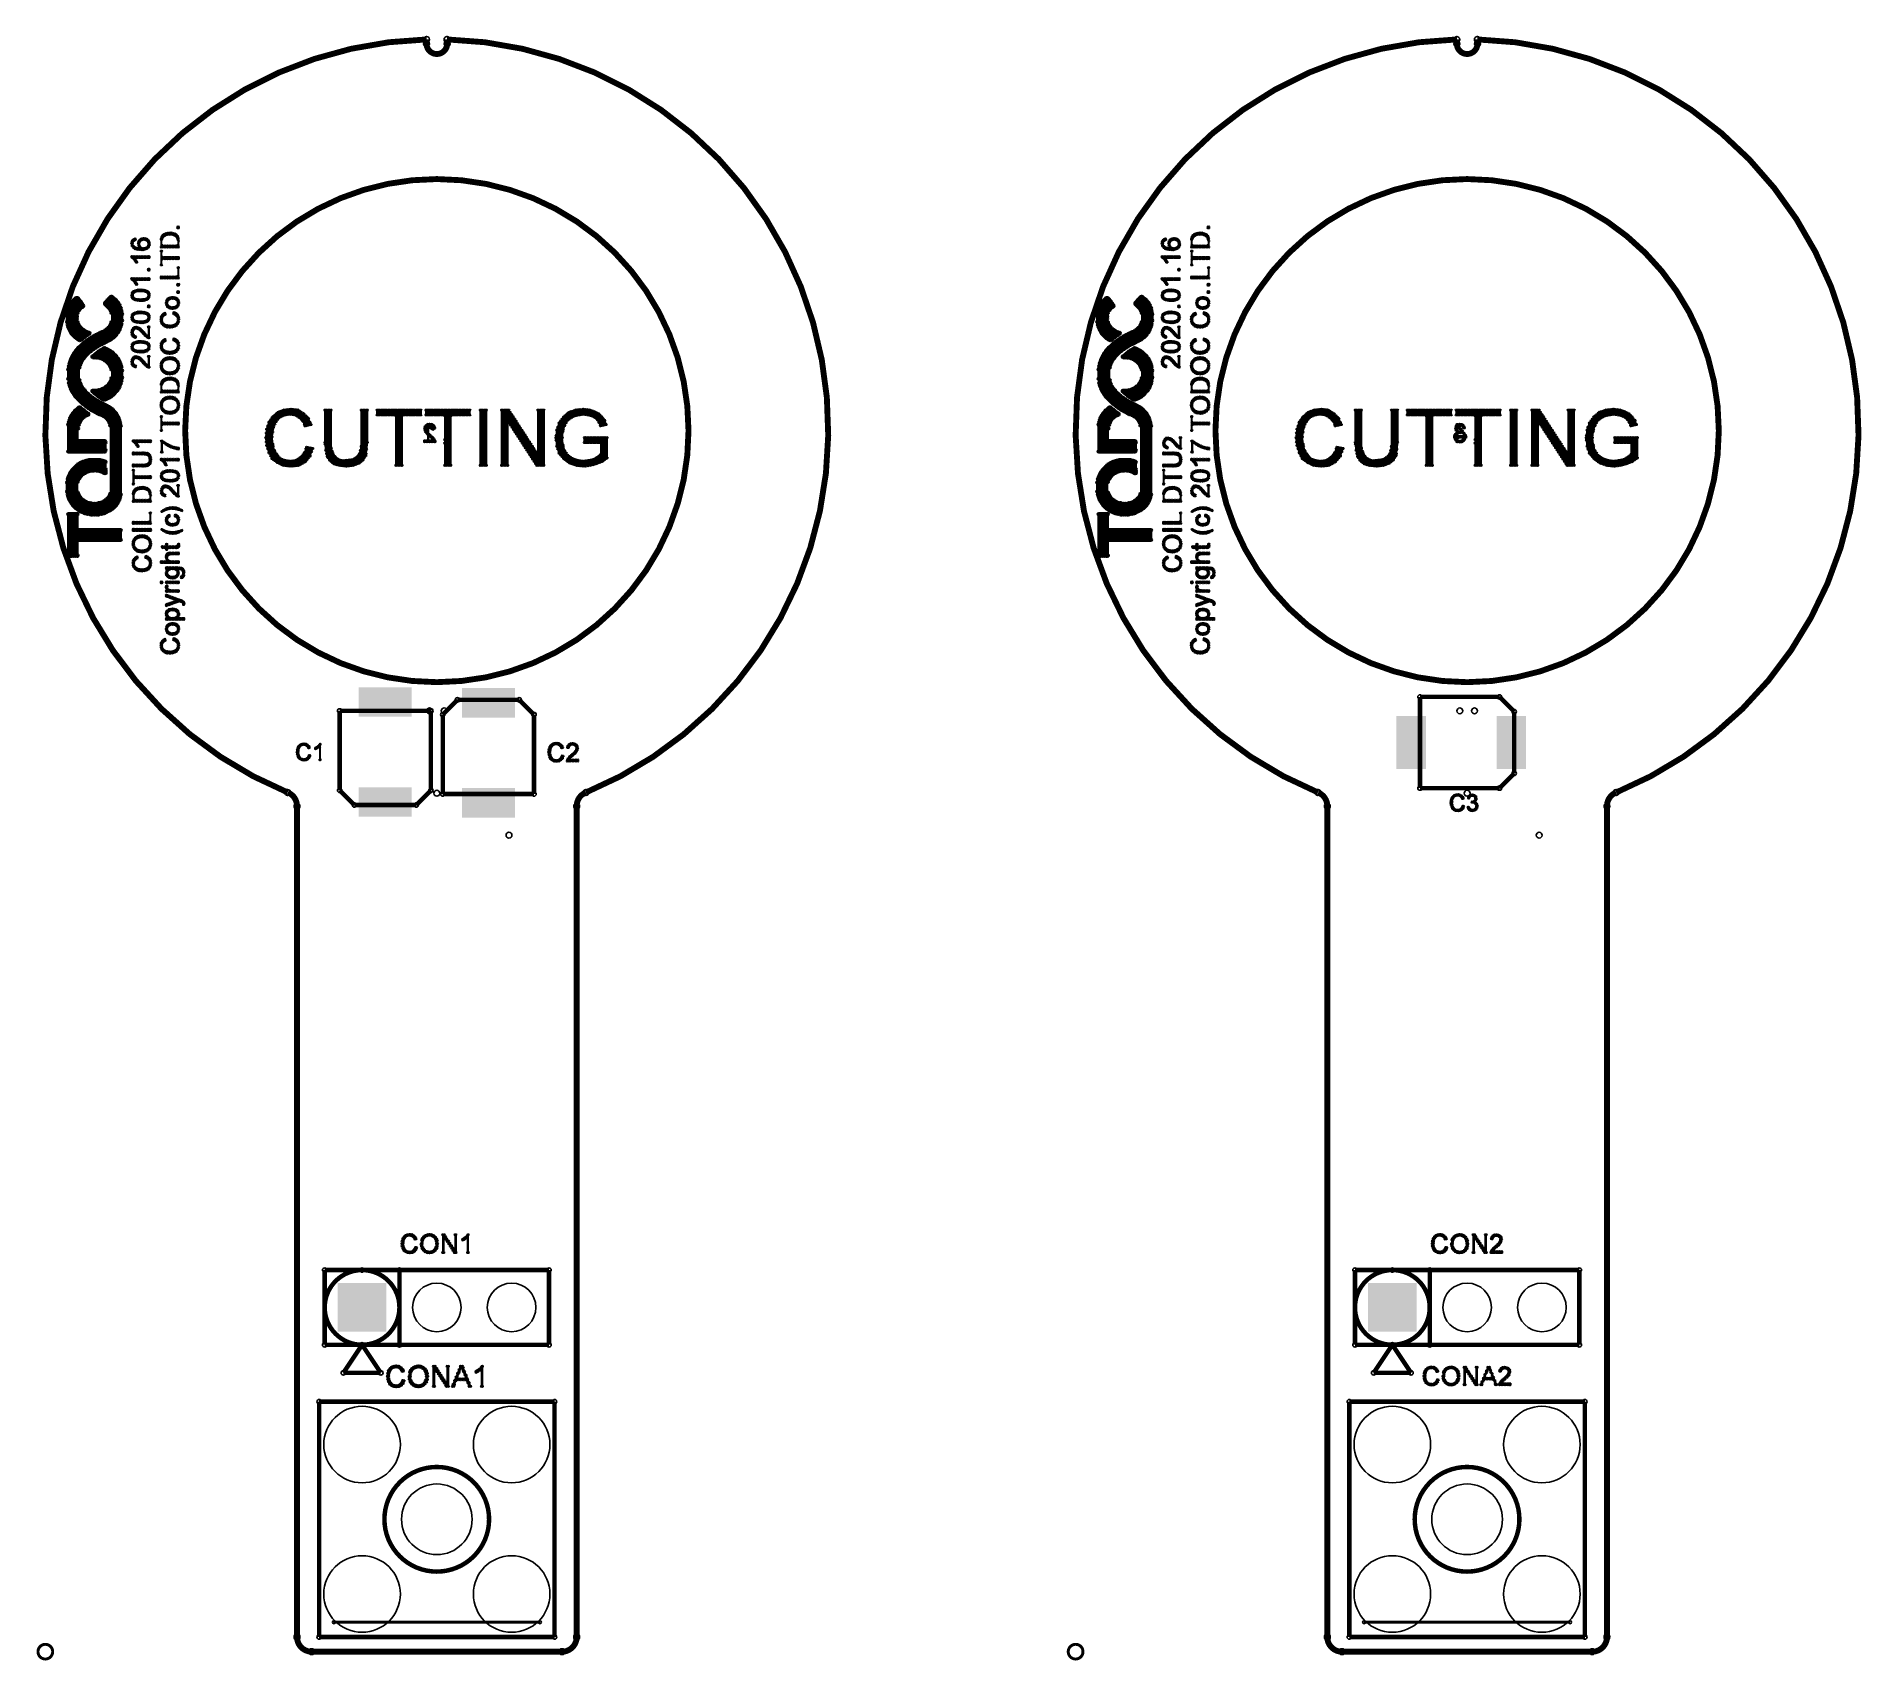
# Model space of a CAD drawing. Extents: x 97 to 162, y 100 to 201.
# Drawn here: x 99.7 to 161.7, y 99.7 to 154.9 of the extents above; entities that cross this region are included whole.
import ezdxf

# ---------------------------------------------------------------- set-up
doc = ezdxf.new("R2010")
doc.units = 0
doc.layers.get('0').update_dxf_attribs({"linetype": 'CONTINUOUS'})
for name, color, linetype in [('C-MASK_GBR', 7, 'CONTINUOUS'), ('C-SILK_GBR', 6, 'CONTINUOUS'), ('S-MASK_GBR', 1, 'CONTINUOUS'), ('S-SILK_GBR', 4, 'CONTINUOUS')]:
    doc.layers.add(name, color=color, linetype=linetype)

# ---------------------------------------------------------------- blocks, each defined once
blk = doc.blocks.new('RECTANGLE_12')
blk.add_solid([(0.900048, 0.499998), (0.900048, -0.499998), (-0.900048, 0.499998), (-0.900048, -0.499998)])
blk = doc.blocks.new('RECTANGLE_14')
blk.add_solid([(0.499998, 0.900048), (0.499998, -0.900048), (-0.499998, 0.900048), (-0.499998, -0.900048)])
blk = doc.blocks.new('SQUARE_15')
blk.add_solid([(0.824992, 0.824992), (0.824992, -0.824992), (-0.824992, 0.824992), (-0.824992, -0.824992)])
blk = doc.blocks.new('ROUND_16')
blk.add_circle((0, 0), 0.825)
blk = doc.blocks.new('ROUND_23')
blk.add_circle((0, 0), 1.2)
blk = doc.blocks.new('ROUND_24')
blk.add_circle((0, 0), 1.3)
blk = doc.blocks.new('ROUND_2')
blk.add_circle((0, 0), 0.025)
blk = doc.blocks.new('ROUND_11')
blk.add_circle((0, 0), 0.0999)
blk = doc.blocks.new('ROUND_6')
blk.add_circle((0, 0), 0.0762)
blk = doc.blocks.new('ROUND_27')
blk.add_circle((0, 0), 0.0751)
blk = doc.blocks.new('ROUND_10')
blk.add_circle((0, 0), 0.05)

msp = doc.modelspace()

# ---------------------------------------------------------------- linework, layer by layer
at = {"layer": 'C-MASK_GBR', "const_width": 0.199898}
for points in [[(112.951768, 154.795474, 0.8105042), (108.231686, 129.20345)], [(112.94999, 154.649932, 1), (113.650014, 154.649932)], [(118.364762, 129.20218, 0.810519), (113.644426, 154.795474)], [(147.951952, 154.795474, 0.8105196), (143.23187, 129.20345)], [(147.94992, 154.649932, 1), (148.649944, 154.649932)], [(153.364946, 129.20218, 0.8105036), (148.64461, 154.795474)], [(108.549948, 128.73736, 0.3038968), (108.240322, 129.199894)], [(118.359428, 129.199894, 0.3038433), (118.050056, 128.737614)], [(143.549878, 128.73736, 0.3038968), (143.240252, 129.199894)], [(153.359358, 129.199894, 0.3037145), (153.049986, 128.737614)], [(108.549948, 100.499926, 0.4142136), (109.050074, 100.000054)], [(117.54993, 100.000054, 0.4142124), (118.050056, 100.499926)], [(143.549878, 100.499926, 0.4142136), (144.050004, 100.000054)], [(152.550114, 100.000054, 0.4142136), (153.049986, 100.499926)]]:
    msp.add_lwpolyline(points, format="xyb", dxfattribs=at)
at = {"layer": 'C-MASK_GBR'}
for points, const_width in [([(112.94999, 154.795474), (112.94999, 154.649932)], 0.199898), ([(113.650014, 154.649932), (113.650014, 154.795474)], 0.199898), ([(147.94992, 154.795474), (147.94992, 154.649932)], 0.199898), ([(148.649944, 154.649932), (148.649944, 154.795474)], 0.199898), ([(107.720384, 141.965172), (107.590336, 141.783054)], 0.050038), ([(107.902248, 142.121128), (107.720384, 141.965172)], 0.050038), ([(107.750102, 141.585696), (107.750102, 141.990572)], 0.050038), ([(107.799886, 141.72565), (107.799886, 142.033498)], 0.050038), ([(107.849924, 141.819122), (107.849924, 142.07617)], 0.050038), ([(107.899962, 141.881606), (107.899962, 142.119096)], 0.050038), ([(108.109512, 142.198598), (107.902248, 142.121128)], 0.050038), ([(107.95, 141.94409), (107.95, 142.138908)], 0.050038), ([(107.95, 141.94409), (107.958382, 141.950948)], 0.050038), ([(107.958382, 141.950948), (108.119164, 142.031212)], 0.050038), ([(108.000038, 141.971776), (108.000038, 142.157704)], 0.050038), ([(108.050076, 141.996668), (108.050076, 142.1765)], 0.050038), ([(108.100114, 142.021814), (108.100114, 142.195296)], 0.050038), ([(108.344716, 142.22476), (108.109512, 142.198598)], 0.050038), ([(108.119164, 142.031212), (108.126784, 142.033752)], 0.050038), ([(108.126784, 142.033752), (108.314236, 142.060422)], 0.050038), ([(108.149898, 142.037054), (108.149898, 142.20317)], 0.050038), ([(108.199936, 142.044166), (108.199936, 142.208758)], 0.050038), ([(108.249974, 142.051278), (108.249974, 142.214346)], 0.050038), ([(108.300012, 142.05839), (108.300012, 142.219934)], 0.050038), ([(108.314236, 142.060422), (108.321856, 142.060422)], 0.050038), ([(108.321856, 142.060422), (108.482638, 142.033498)], 0.050038), ([(108.57738, 142.199106), (108.344716, 142.22476)], 0.050038), ([(108.35005, 142.055596), (108.35005, 142.224252)], 0.050038), ([(108.400088, 142.047468), (108.400088, 142.218664)], 0.050038), ([(108.450126, 142.039086), (108.450126, 142.213076)], 0.050038), ([(108.482638, 142.033498), (108.491528, 142.03045)], 0.050038), ([(108.491528, 142.03045), (108.625386, 141.949932)], 0.050038), ([(108.49991, 142.025116), (108.49991, 142.207488)], 0.050038), ([(108.549948, 141.995144), (108.549948, 142.202154)], 0.050038), ([(108.78439, 142.069566), (108.57738, 142.199106)], 0.050038), ([(108.599986, 141.965172), (108.599986, 142.184882)], 0.050038), ([(108.625386, 141.949932), (108.630212, 141.946376)], 0.050038), ([(108.650024, 141.92631), (108.650024, 142.15364)], 0.050038), ([(108.700062, 141.876526), (108.700062, 142.122398)], 0.050038), ([(108.7501, 141.814042), (108.7501, 142.091156)], 0.050038), ([(108.939838, 141.914118), (108.78439, 142.069566)], 0.050038), ([(108.799884, 141.697456), (108.799884, 142.053818)], 0.050038), ([(108.849922, 141.669516), (108.849922, 142.004034)], 0.050038), ([(108.89996, 141.679422), (108.89996, 141.953996)], 0.050038), ([(109.712506, 142.19809), (109.494574, 142.19809)], 0.050038), ([(109.494574, 142.19809), (109.494574, 141.09954)], 0.050038), ([(109.499908, 141.045946), (109.499908, 142.19809)], 0.050038), ([(109.549946, 140.719048), (109.549946, 142.19809)], 0.050038), ([(109.599984, 140.58138), (109.599984, 142.19809)], 0.050038), ([(109.650022, 140.498322), (109.650022, 142.19809)], 0.050038), ([(109.70006, 140.456666), (109.70006, 142.19809)], 0.050038), ([(109.712506, 140.910818), (109.712506, 142.19809)], 0.050038), ([(110.94466, 142.19809), (110.726728, 142.19809)], 0.050038), ([(110.726728, 142.19809), (110.726728, 140.964412)], 0.050038), ([(110.750096, 140.46708), (110.750096, 142.19809)], 0.050038), ([(110.79988, 140.513816), (110.79988, 142.19809)], 0.050038), ([(110.849918, 140.588746), (110.849918, 142.19809)], 0.050038), ([(110.899956, 140.715746), (110.899956, 142.19809)], 0.050038), ([(110.94466, 141.09954), (110.94466, 142.19809)], 0.050038), ([(112.766094, 142.19809), (111.262414, 142.19809)], 0.050038), ([(111.262414, 142.19809), (111.262414, 142.034006)], 0.050038), ([(111.262414, 142.034006), (111.880396, 142.034006)], 0.050038), ([(111.300006, 142.034006), (111.300006, 142.19809)], 0.050038), ([(111.350044, 142.034006), (111.350044, 142.19809)], 0.050038), ([(111.400082, 142.034006), (111.400082, 142.19809)], 0.050038), ([(111.45012, 142.034006), (111.45012, 142.19809)], 0.050038), ([(111.499904, 142.034006), (111.499904, 142.19809)], 0.050038), ([(111.549942, 142.034006), (111.549942, 142.19809)], 0.050038), ([(111.59998, 142.034006), (111.59998, 142.19809)], 0.050038), ([(111.650018, 142.034006), (111.650018, 142.19809)], 0.050038), ([(111.700056, 142.034006), (111.700056, 142.19809)], 0.050038), ([(111.750094, 142.034006), (111.750094, 142.19809)], 0.050038), ([(111.799878, 142.034006), (111.799878, 142.19809)], 0.050038), ([(111.849916, 142.034006), (111.849916, 142.19809)], 0.050038), ([(111.880396, 142.034006), (111.905288, 142.00886)], 0.050038), ([(111.899954, 142.024354), (111.899954, 142.19809)], 0.050038), ([(111.905288, 142.00886), (111.905288, 140.31976)], 0.050038), ([(111.949992, 140.31976), (111.949992, 142.19809)], 0.050038), ([(112.00003, 140.31976), (112.00003, 142.19809)], 0.050038), ([(112.050068, 140.31976), (112.050068, 142.19809)], 0.050038), ([(112.100106, 140.31976), (112.100106, 142.19809)], 0.050038), ([(112.12322, 142.00886), (112.148112, 142.034006)], 0.050038), ([(112.12322, 140.31976), (112.12322, 142.00886)], 0.050038), ([(112.148112, 142.034006), (112.766094, 142.034006)], 0.050038), ([(112.14989, 142.034006), (112.14989, 142.19809)], 0.050038), ([(112.199928, 142.034006), (112.199928, 142.19809)], 0.050038), ([(112.249966, 142.034006), (112.249966, 142.19809)], 0.050038), ([(112.300004, 142.034006), (112.300004, 142.19809)], 0.050038), ([(112.350042, 142.034006), (112.350042, 142.19809)], 0.050038), ([(112.40008, 142.034006), (112.40008, 142.19809)], 0.050038), ([(112.450118, 142.034006), (112.450118, 142.19809)], 0.050038), ([(112.499902, 142.034006), (112.499902, 142.19809)], 0.050038), ([(112.54994, 142.034006), (112.54994, 142.19809)], 0.050038), ([(112.599978, 142.034006), (112.599978, 142.19809)], 0.050038), ([(112.650016, 142.034006), (112.650016, 142.19809)], 0.050038), ([(112.700054, 142.034006), (112.700054, 142.19809)], 0.050038), ([(112.750092, 142.034006), (112.750092, 142.19809)], 0.050038), ([(112.766094, 142.034006), (112.766094, 142.19809)], 0.050038), ([(114.426746, 142.19809), (112.92332, 142.19809)], 0.050038), ([(112.92332, 142.19809), (112.92332, 142.034006)], 0.050038), ([(112.92332, 142.034006), (113.541048, 142.034006)], 0.050038), ([(112.94999, 142.034006), (112.94999, 142.19809)], 0.050038), ([(113.000028, 142.034006), (113.000028, 142.19809)], 0.050038), ([(113.050066, 142.034006), (113.050066, 142.19809)], 0.050038), ([(113.100104, 142.034006), (113.100104, 142.19809)], 0.050038), ([(113.149888, 142.034006), (113.149888, 142.19809)], 0.050038), ([(113.199926, 142.034006), (113.199926, 142.19809)], 0.050038), ([(113.249964, 142.034006), (113.249964, 142.19809)], 0.050038), ([(113.300002, 142.034006), (113.300002, 142.19809)], 0.050038), ([(113.35004, 142.034006), (113.35004, 142.19809)], 0.050038), ([(113.400078, 142.034006), (113.400078, 142.19809)], 0.050038), ([(113.450116, 142.034006), (113.450116, 142.19809)], 0.050038), ([(113.4999, 142.034006), (113.4999, 142.19809)], 0.050038), ([(113.541048, 142.034006), (113.566194, 142.00886)], 0.050038), ([(113.549938, 142.032228), (113.549938, 142.19809)], 0.050038), ([(113.566194, 142.00886), (113.566194, 140.31976)], 0.050038), ([(113.599976, 140.31976), (113.599976, 142.19809)], 0.050038), ([(113.650014, 140.31976), (113.650014, 142.19809)], 0.050038), ([(113.700052, 140.31976), (113.700052, 142.19809)], 0.050038), ([(113.75009, 140.31976), (113.75009, 142.19809)], 0.050038), ([(113.783872, 142.00886), (113.809018, 142.034006)], 0.050038), ([(113.783872, 140.31976), (113.783872, 142.00886)], 0.050038), ([(113.799874, 142.032228), (113.799874, 142.19809)], 0.050038), ([(113.809018, 142.034006), (114.426746, 142.034006)], 0.050038), ([(113.849912, 142.034006), (113.849912, 142.19809)], 0.050038), ([(113.89995, 142.034006), (113.89995, 142.19809)], 0.050038), ([(113.949988, 142.034006), (113.949988, 142.19809)], 0.050038), ([(114.000026, 142.034006), (114.000026, 142.19809)], 0.050038), ([(114.050064, 142.034006), (114.050064, 142.19809)], 0.050038), ([(114.100102, 142.034006), (114.100102, 142.19809)], 0.050038), ([(114.149886, 142.034006), (114.149886, 142.19809)], 0.050038), ([(114.199924, 142.034006), (114.199924, 142.19809)], 0.050038), ([(114.249962, 142.034006), (114.249962, 142.19809)], 0.050038), ([(114.3, 142.034006), (114.3, 142.19809)], 0.050038), ([(114.350038, 142.034006), (114.350038, 142.19809)], 0.050038), ([(114.400076, 142.034006), (114.400076, 142.19809)], 0.050038), ([(114.426746, 142.034006), (114.426746, 142.19809)], 0.050038), ([(114.989356, 142.19809), (114.771424, 142.19809)], 0.050038), ([(114.771424, 142.19809), (114.771424, 140.31976)], 0.050038), ([(114.800126, 140.31976), (114.800126, 142.19809)], 0.050038), ([(114.84991, 140.31976), (114.84991, 142.19809)], 0.050038), ([(114.899948, 140.31976), (114.899948, 142.19809)], 0.050038), ([(114.949986, 140.31976), (114.949986, 142.19809)], 0.050038), ([(114.989356, 140.31976), (114.989356, 142.19809)], 0.050038), ([(115.750594, 142.19809), (115.494562, 142.19809)], 0.050038), ([(115.494562, 142.19809), (115.494562, 140.31976)], 0.050038), ([(115.499896, 140.31976), (115.499896, 142.19809)], 0.050038), ([(115.549934, 140.31976), (115.549934, 142.19809)], 0.050038), ([(115.599972, 140.31976), (115.599972, 142.19809)], 0.050038), ([(115.65001, 140.31976), (115.65001, 142.19809)], 0.050038), ([(115.700048, 140.31976), (115.700048, 142.19809)], 0.050038), ([(115.750086, 141.762734), (115.750086, 142.19809)], 0.050038), ([(116.680742, 140.763244), (115.750594, 142.19809)], 0.050038), ([(115.800124, 141.690598), (115.800124, 142.122144)], 0.050038), ([(115.849908, 141.613382), (115.849908, 142.044928)], 0.050038), ([(115.899946, 141.53642), (115.899946, 141.967966)], 0.050038), ([(116.944648, 142.19809), (116.726716, 142.19809)], 0.050038), ([(116.726716, 142.19809), (116.726716, 140.776706)], 0.050038), ([(116.750084, 140.31976), (116.750084, 142.19809)], 0.050038), ([(116.800122, 140.31976), (116.800122, 142.19809)], 0.050038), ([(116.849906, 140.31976), (116.849906, 142.19809)], 0.050038), ([(116.899944, 140.31976), (116.899944, 142.19809)], 0.050038), ([(116.944648, 140.31976), (116.944648, 142.19809)], 0.050038), ([(117.604032, 141.964918), (117.447314, 141.75613)], 0.050038), ([(117.599968, 141.520418), (117.599968, 141.959584)], 0.050038), ([(117.785642, 142.12062), (117.604032, 141.964918)], 0.050038), ([(117.650006, 141.682978), (117.650006, 142.004288)], 0.050038), ([(117.700044, 141.770354), (117.700044, 142.047214)], 0.050038), ([(117.750082, 141.857984), (117.750082, 142.09014)], 0.050038), ([(117.759988, 141.869414), (117.974364, 142.003272)], 0.050038), ([(118.019576, 142.198598), (117.785642, 142.12062)], 0.050038), ([(117.80012, 141.89456), (117.80012, 142.125446)], 0.050038), ([(117.849904, 141.925802), (117.849904, 142.14221)], 0.050038), ([(117.899942, 141.957044), (117.899942, 142.15872)], 0.050038), ([(117.94998, 141.988286), (117.94998, 142.175484)], 0.050038), ([(117.974364, 142.003272), (117.983, 142.006828)], 0.050038), ([(117.983, 142.006828), (118.27764, 142.060422)], 0.050038), ([(118.000018, 142.009876), (118.000018, 142.191994)], 0.050038), ([(118.281958, 142.22476), (118.019576, 142.198598)], 0.050038), ([(118.050056, 142.01902), (118.050056, 142.201646)], 0.050038), ([(118.100094, 142.02791), (118.100094, 142.206726)], 0.050038), ([(118.149878, 142.037054), (118.149878, 142.211552)], 0.050038), ([(118.199916, 142.046198), (118.199916, 142.216632)], 0.050038), ([(118.249954, 142.055342), (118.249954, 142.221712)], 0.050038), ([(118.27764, 142.060422), (118.287038, 142.060168)], 0.050038), ([(118.490746, 142.198598), (118.281958, 142.22476)], 0.050038), ([(118.287038, 142.060168), (118.555008, 142.006574)], 0.050038), ([(118.299992, 142.057628), (118.299992, 142.222474)], 0.050038), ([(118.35003, 142.047722), (118.35003, 142.216378)], 0.050038), ([(118.400068, 142.037562), (118.400068, 142.210028)], 0.050038), ([(118.450106, 142.027656), (118.450106, 142.203932)], 0.050038), ([(118.647464, 142.146528), (118.490746, 142.198598)], 0.050038), ([(118.49989, 142.01775), (118.49989, 142.19555)], 0.050038), ([(118.549928, 142.00759), (118.549928, 142.17904)], 0.050038), ([(118.555008, 142.006574), (118.561104, 142.004542)], 0.050038), ([(118.561104, 142.004542), (118.668292, 141.950948)], 0.050038), ([(118.599966, 141.984984), (118.599966, 142.162276)], 0.050038), ([(118.803166, 142.068804), (118.647464, 142.146528)], 0.050038), ([(118.650004, 141.960092), (118.650004, 142.145258)], 0.050038), ([(118.668292, 141.950948), (118.674896, 141.946376)], 0.050038), ([(118.700042, 141.920976), (118.700042, 142.120366)], 0.050038), ([(118.75008, 141.871192), (118.75008, 142.09522)], 0.050038), ([(118.800118, 141.77899), (118.800118, 142.070328)], 0.050038), ([(118.90629, 141.965426), (118.803166, 142.068804)], 0.050038), ([(118.849902, 141.679168), (118.849902, 142.021814)], 0.050038), ([(118.89994, 141.671802), (118.89994, 141.971776)], 0.050038), ([(119.009922, 141.83614), (118.90629, 141.965426)], 0.050038), ([(142.720314, 141.965172), (142.590266, 141.783054)], 0.050038), ([(142.902178, 142.121128), (142.720314, 141.965172)], 0.050038), ([(142.750032, 141.585696), (142.750032, 141.990572)], 0.050038), ([(142.80007, 141.72565), (142.80007, 142.033498)], 0.050038), ([(142.850108, 141.819122), (142.850108, 142.07617)], 0.050038), ([(142.899892, 141.881606), (142.899892, 142.119096)], 0.050038), ([(143.109442, 142.198598), (142.902178, 142.121128)], 0.050038), ([(142.94993, 141.94409), (142.94993, 142.138908)], 0.050038), ([(142.950184, 141.94409), (142.958566, 141.950948)], 0.050038), ([(142.958566, 141.950948), (143.119094, 142.031212)], 0.050038), ([(142.999968, 141.971776), (142.999968, 142.157704)], 0.050038), ([(143.050006, 141.996668), (143.050006, 142.1765)], 0.050038), ([(143.100044, 142.021814), (143.100044, 142.195296)], 0.050038), ([(143.344646, 142.22476), (143.109442, 142.198598)], 0.050038), ([(143.119094, 142.031212), (143.126714, 142.033752)], 0.050038), ([(143.126714, 142.033752), (143.31442, 142.060422)], 0.050038), ([(143.150082, 142.037054), (143.150082, 142.20317)], 0.050038), ([(143.20012, 142.044166), (143.20012, 142.208758)], 0.050038), ([(143.249904, 142.051278), (143.249904, 142.214346)], 0.050038), ([(143.299942, 142.05839), (143.299942, 142.219934)], 0.050038), ([(143.31442, 142.060422), (143.32204, 142.060422)], 0.050038), ([(143.32204, 142.060422), (143.482568, 142.033498)], 0.050038), ([(143.57731, 142.199106), (143.344646, 142.22476)], 0.050038), ([(143.34998, 142.055596), (143.34998, 142.224252)], 0.050038), ([(143.400018, 142.047468), (143.400018, 142.218664)], 0.050038), ([(143.450056, 142.039086), (143.450056, 142.213076)], 0.050038), ([(143.482568, 142.033498), (143.491458, 142.03045)], 0.050038), ([(143.491458, 142.03045), (143.625316, 141.949932)], 0.050038), ([(143.500094, 142.025116), (143.500094, 142.207488)], 0.050038), ([(143.549878, 141.995144), (143.549878, 142.202154)], 0.050038), ([(143.78432, 142.069566), (143.57731, 142.199106)], 0.050038), ([(143.599916, 141.965172), (143.599916, 142.184882)], 0.050038), ([(143.625316, 141.949932), (143.630142, 141.946376)], 0.050038), ([(143.649954, 141.92631), (143.649954, 142.15364)], 0.050038), ([(143.699992, 141.876526), (143.699992, 142.122398)], 0.050038), ([(143.75003, 141.814042), (143.75003, 142.091156)], 0.050038), ([(143.939768, 141.914118), (143.78432, 142.069566)], 0.050038), ([(143.800068, 141.697456), (143.800068, 142.053818)], 0.050038), ([(143.850106, 141.669516), (143.850106, 142.004034)], 0.050038), ([(143.89989, 141.679422), (143.89989, 141.953996)], 0.050038), ([(144.712436, 142.19809), (144.494758, 142.19809)], 0.050038), ([(144.494758, 142.19809), (144.494758, 141.09954)], 0.050038), ([(144.500092, 141.045946), (144.500092, 142.19809)], 0.050038), ([(144.549876, 140.719048), (144.549876, 142.19809)], 0.050038), ([(144.599914, 140.58138), (144.599914, 142.19809)], 0.050038), ([(144.649952, 140.498322), (144.649952, 142.19809)], 0.050038), ([(144.69999, 140.456666), (144.69999, 142.19809)], 0.050038), ([(144.712436, 140.910818), (144.712436, 142.19809)], 0.050038), ([(145.94459, 142.19809), (145.726912, 142.19809)], 0.050038), ([(145.726912, 142.19809), (145.726912, 140.964412)], 0.050038), ([(145.750026, 140.46708), (145.750026, 142.19809)], 0.050038), ([(145.800064, 140.513816), (145.800064, 142.19809)], 0.050038), ([(145.850102, 140.588746), (145.850102, 142.19809)], 0.050038), ([(145.899886, 140.715746), (145.899886, 142.19809)], 0.050038), ([(145.94459, 141.09954), (145.94459, 142.19809)], 0.050038), ([(147.766024, 142.19809), (146.262598, 142.19809)], 0.050038), ([(146.262598, 142.19809), (146.262598, 142.034006)], 0.050038), ([(146.262598, 142.034006), (146.880326, 142.034006)], 0.050038), ([(146.299936, 142.034006), (146.299936, 142.19809)], 0.050038), ([(146.349974, 142.034006), (146.349974, 142.19809)], 0.050038), ([(146.400012, 142.034006), (146.400012, 142.19809)], 0.050038), ([(146.45005, 142.034006), (146.45005, 142.19809)], 0.050038), ([(146.500088, 142.034006), (146.500088, 142.19809)], 0.050038), ([(146.550126, 142.034006), (146.550126, 142.19809)], 0.050038), ([(146.59991, 142.034006), (146.59991, 142.19809)], 0.050038), ([(146.649948, 142.034006), (146.649948, 142.19809)], 0.050038), ([(146.699986, 142.034006), (146.699986, 142.19809)], 0.050038), ([(146.750024, 142.034006), (146.750024, 142.19809)], 0.050038), ([(146.800062, 142.034006), (146.800062, 142.19809)], 0.050038), ([(146.8501, 142.034006), (146.8501, 142.19809)], 0.050038), ([(146.880326, 142.034006), (146.905472, 142.00886)], 0.050038), ([(146.899884, 142.024354), (146.899884, 142.19809)], 0.050038), ([(146.905472, 142.00886), (146.905472, 140.31976)], 0.050038), ([(146.949922, 140.31976), (146.949922, 142.19809)], 0.050038), ([(146.99996, 140.31976), (146.99996, 142.19809)], 0.050038), ([(147.049998, 140.31976), (147.049998, 142.19809)], 0.050038), ([(147.100036, 140.31976), (147.100036, 142.19809)], 0.050038), ([(147.12315, 142.00886), (147.148296, 142.034006)], 0.050038), ([(147.12315, 140.31976), (147.12315, 142.00886)], 0.050038), ([(147.148296, 142.034006), (147.766024, 142.034006)], 0.050038), ([(147.150074, 142.034006), (147.150074, 142.19809)], 0.050038), ([(147.200112, 142.034006), (147.200112, 142.19809)], 0.050038), ([(147.249896, 142.034006), (147.249896, 142.19809)], 0.050038), ([(147.299934, 142.034006), (147.299934, 142.19809)], 0.050038), ([(147.349972, 142.034006), (147.349972, 142.19809)], 0.050038), ([(147.40001, 142.034006), (147.40001, 142.19809)], 0.050038), ([(147.450048, 142.034006), (147.450048, 142.19809)], 0.050038), ([(147.500086, 142.034006), (147.500086, 142.19809)], 0.050038), ([(147.550124, 142.034006), (147.550124, 142.19809)], 0.050038), ([(147.599908, 142.034006), (147.599908, 142.19809)], 0.050038), ([(147.649946, 142.034006), (147.649946, 142.19809)], 0.050038), ([(147.699984, 142.034006), (147.699984, 142.19809)], 0.050038), ([(147.750022, 142.034006), (147.750022, 142.19809)], 0.050038), ([(147.766024, 142.034006), (147.766024, 142.19809)], 0.050038), ([(149.426676, 142.19809), (147.92325, 142.19809)], 0.050038), ([(147.92325, 142.19809), (147.92325, 142.034006)], 0.050038), ([(147.92325, 142.034006), (148.540978, 142.034006)], 0.050038), ([(147.94992, 142.034006), (147.94992, 142.19809)], 0.050038), ([(147.999958, 142.034006), (147.999958, 142.19809)], 0.050038), ([(148.049996, 142.034006), (148.049996, 142.19809)], 0.050038), ([(148.100034, 142.034006), (148.100034, 142.19809)], 0.050038), ([(148.150072, 142.034006), (148.150072, 142.19809)], 0.050038), ([(148.20011, 142.034006), (148.20011, 142.19809)], 0.050038), ([(148.249894, 142.034006), (148.249894, 142.19809)], 0.050038), ([(148.299932, 142.034006), (148.299932, 142.19809)], 0.050038), ([(148.34997, 142.034006), (148.34997, 142.19809)], 0.050038), ([(148.400008, 142.034006), (148.400008, 142.19809)], 0.050038), ([(148.450046, 142.034006), (148.450046, 142.19809)], 0.050038), ([(148.500084, 142.034006), (148.500084, 142.19809)], 0.050038), ([(148.540978, 142.034006), (148.566124, 142.00886)], 0.050038), ([(148.550122, 142.032228), (148.550122, 142.19809)], 0.050038), ([(148.566124, 142.00886), (148.566124, 140.31976)], 0.050038), ([(148.599906, 140.31976), (148.599906, 142.19809)], 0.050038), ([(148.649944, 140.31976), (148.649944, 142.19809)], 0.050038), ([(148.699982, 140.31976), (148.699982, 142.19809)], 0.050038), ([(148.75002, 140.31976), (148.75002, 142.19809)], 0.050038), ([(148.783802, 142.00886), (148.808948, 142.034006)], 0.050038), ([(148.783802, 140.31976), (148.783802, 142.00886)], 0.050038), ([(148.800058, 142.032228), (148.800058, 142.19809)], 0.050038), ([(148.808948, 142.034006), (149.426676, 142.034006)], 0.050038), ([(148.850096, 142.034006), (148.850096, 142.19809)], 0.050038), ([(148.89988, 142.034006), (148.89988, 142.19809)], 0.050038), ([(148.949918, 142.034006), (148.949918, 142.19809)], 0.050038), ([(148.999956, 142.034006), (148.999956, 142.19809)], 0.050038), ([(149.049994, 142.034006), (149.049994, 142.19809)], 0.050038), ([(149.100032, 142.034006), (149.100032, 142.19809)], 0.050038), ([(149.15007, 142.034006), (149.15007, 142.19809)], 0.050038), ([(149.200108, 142.034006), (149.200108, 142.19809)], 0.050038), ([(149.249892, 142.034006), (149.249892, 142.19809)], 0.050038), ([(149.29993, 142.034006), (149.29993, 142.19809)], 0.050038), ([(149.349968, 142.034006), (149.349968, 142.19809)], 0.050038), ([(149.400006, 142.034006), (149.400006, 142.19809)], 0.050038), ([(149.426676, 142.034006), (149.426676, 142.19809)], 0.050038), ([(149.989286, 142.19809), (149.771354, 142.19809)], 0.050038), ([(149.771354, 142.19809), (149.771354, 140.31976)], 0.050038), ([(149.800056, 140.31976), (149.800056, 142.19809)], 0.050038), ([(149.850094, 140.31976), (149.850094, 142.19809)], 0.050038), ([(149.899878, 140.31976), (149.899878, 142.19809)], 0.050038), ([(149.949916, 140.31976), (149.949916, 142.19809)], 0.050038), ([(149.989286, 140.31976), (149.989286, 142.19809)], 0.050038), ([(150.750778, 142.19809), (150.494746, 142.19809)], 0.050038), ([(150.494746, 142.19809), (150.494746, 140.31976)], 0.050038), ([(150.50008, 140.31976), (150.50008, 142.19809)], 0.050038), ([(150.550118, 140.31976), (150.550118, 142.19809)], 0.050038), ([(150.599902, 140.31976), (150.599902, 142.19809)], 0.050038), ([(150.64994, 140.31976), (150.64994, 142.19809)], 0.050038), ([(150.699978, 140.31976), (150.699978, 142.19809)], 0.050038), ([(150.750016, 141.762734), (150.750016, 142.19809)], 0.050038), ([(151.680926, 140.763244), (150.750778, 142.19809)], 0.050038), ([(150.800054, 141.690598), (150.800054, 142.122144)], 0.050038), ([(150.850092, 141.613382), (150.850092, 142.044928)], 0.050038), ([(150.899876, 141.53642), (150.899876, 141.967966)], 0.050038), ([(151.944578, 142.19809), (151.7269, 142.19809)], 0.050038), ([(151.7269, 142.19809), (151.7269, 140.776706)], 0.050038), ([(151.750014, 140.31976), (151.750014, 142.19809)], 0.050038), ([(151.800052, 140.31976), (151.800052, 142.19809)], 0.050038), ([(151.85009, 140.31976), (151.85009, 142.19809)], 0.050038), ([(151.899874, 140.31976), (151.899874, 142.19809)], 0.050038), ([(151.944578, 140.31976), (151.944578, 142.19809)], 0.050038), ([(152.603962, 141.964918), (152.447498, 141.75613)], 0.050038), ([(152.599898, 141.520418), (152.599898, 141.959584)], 0.050038), ([(152.785826, 142.12062), (152.603962, 141.964918)], 0.050038), ([(152.649936, 141.682978), (152.649936, 142.004288)], 0.050038), ([(152.699974, 141.770354), (152.699974, 142.047214)], 0.050038), ([(152.750012, 141.857984), (152.750012, 142.09014)], 0.050038), ([(152.759918, 141.869414), (152.974294, 142.003272)], 0.050038), ([(153.019506, 142.198598), (152.785826, 142.12062)], 0.050038), ([(152.80005, 141.89456), (152.80005, 142.125446)], 0.050038), ([(152.850088, 141.925802), (152.850088, 142.14221)], 0.050038), ([(152.900126, 141.957044), (152.900126, 142.15872)], 0.050038), ([(152.94991, 141.988286), (152.94991, 142.175484)], 0.050038), ([(152.974294, 142.003272), (152.98293, 142.006828)], 0.050038), ([(152.98293, 142.006828), (153.27757, 142.060422)], 0.050038), ([(152.999948, 142.009876), (152.999948, 142.191994)], 0.050038), ([(153.281888, 142.22476), (153.019506, 142.198598)], 0.050038), ([(153.049986, 142.01902), (153.049986, 142.201646)], 0.050038), ([(153.100024, 142.02791), (153.100024, 142.206726)], 0.050038), ([(153.150062, 142.037054), (153.150062, 142.211552)], 0.050038), ([(153.2001, 142.046198), (153.2001, 142.216632)], 0.050038), ([(153.249884, 142.055342), (153.249884, 142.221712)], 0.050038), ([(153.27757, 142.060422), (153.286968, 142.060168)], 0.050038), ([(153.49093, 142.198598), (153.281888, 142.22476)], 0.050038), ([(153.286968, 142.060168), (153.554938, 142.006574)], 0.050038), ([(153.299922, 142.057628), (153.299922, 142.222474)], 0.050038), ([(153.34996, 142.047722), (153.34996, 142.216378)], 0.050038), ([(153.399998, 142.037562), (153.399998, 142.210028)], 0.050038), ([(153.450036, 142.027656), (153.450036, 142.203932)], 0.050038), ([(153.647648, 142.146528), (153.49093, 142.198598)], 0.050038), ([(153.500074, 142.01775), (153.500074, 142.19555)], 0.050038), ([(153.550112, 142.00759), (153.550112, 142.17904)], 0.050038), ([(153.554938, 142.006574), (153.561288, 142.004542)], 0.050038), ([(153.561288, 142.004542), (153.668222, 141.950948)], 0.050038), ([(153.599896, 141.984984), (153.599896, 142.162276)], 0.050038), ([(153.803096, 142.068804), (153.647648, 142.146528)], 0.050038), ([(153.649934, 141.960092), (153.649934, 142.145258)], 0.050038), ([(153.668222, 141.950948), (153.674826, 141.946376)], 0.050038), ([(153.699972, 141.920976), (153.699972, 142.120366)], 0.050038), ([(153.75001, 141.871192), (153.75001, 142.09522)], 0.050038), ([(153.800048, 141.77899), (153.800048, 142.070328)], 0.050038), ([(153.90622, 141.965426), (153.803096, 142.068804)], 0.050038), ([(153.850086, 141.679168), (153.850086, 142.021814)], 0.050038), ([(153.900124, 141.671802), (153.900124, 141.971776)], 0.050038), ([(154.009852, 141.83614), (153.90622, 141.965426)], 0.050038), ([(107.512104, 141.548358), (107.485942, 141.259052)], 0.050038), ([(107.499912, 141.11732), (107.499912, 141.415008)], 0.050038), ([(107.590336, 141.783054), (107.512104, 141.548358)], 0.050038), ([(107.54995, 140.882624), (107.54995, 141.661896)], 0.050038), ([(107.599988, 140.741654), (107.599988, 141.796516)], 0.050038), ([(107.650026, 140.641578), (107.650026, 141.86662)], 0.050038), ([(107.700064, 140.548614), (107.700064, 141.936724)], 0.050038), ([(107.703874, 141.289786), (107.730544, 141.450314)], 0.050038), ([(107.730544, 141.450314), (107.757468, 141.637512)], 0.050038), ([(107.757468, 141.637512), (107.759754, 141.645132)], 0.050038), ([(107.759754, 141.645132), (107.840018, 141.805914)], 0.050038), ([(107.840018, 141.805914), (107.843066, 141.810232)], 0.050038), ([(107.843066, 141.810232), (107.95, 141.94409)], 0.050038), ([(108.630212, 141.946376), (108.7374, 141.839188)], 0.050038), ([(108.7374, 141.839188), (108.742734, 141.831314)], 0.050038), ([(108.742734, 141.831314), (108.81487, 141.662404)], 0.050038), ([(108.81487, 141.662404), (109.032294, 141.705838)], 0.050038), ([(109.032294, 141.705838), (108.939838, 141.914118)], 0.050038), ([(108.949998, 141.689328), (108.949998, 141.891004)], 0.050038), ([(109.000036, 141.699488), (109.000036, 141.778736)], 0.050038), ([(115.712494, 141.741144), (115.758468, 141.754606)], 0.050038), ([(115.712494, 140.31976), (115.712494, 141.741144)], 0.050038), ([(115.758468, 141.754606), (116.688616, 140.31976)], 0.050038), ([(115.949984, 141.459204), (115.949984, 141.89075)], 0.050038), ([(116.000022, 141.381988), (116.000022, 141.813534)], 0.050038), ([(116.05006, 141.304772), (116.05006, 141.736318)], 0.050038), ([(116.100098, 141.22781), (116.100098, 141.659356)], 0.050038), ([(116.149882, 141.150594), (116.149882, 141.58214)], 0.050038), ([(116.19992, 141.073378), (116.19992, 141.504924)], 0.050038), ([(116.249958, 140.996416), (116.249958, 141.427962)], 0.050038), ([(116.299996, 140.9192), (116.299996, 141.350746)], 0.050038), ([(117.369336, 141.521434), (117.34292, 141.258798)], 0.050038), ([(117.350032, 141.181582), (117.350032, 141.329156)], 0.050038), ([(117.447314, 141.75613), (117.369336, 141.521434)], 0.050038), ([(117.40007, 140.87729), (117.40007, 141.61389)], 0.050038), ([(117.450108, 140.73251), (117.450108, 141.759432)], 0.050038), ([(117.499892, 140.67409), (117.499892, 141.826234)], 0.050038), ([(117.54993, 140.61567), (117.54993, 141.892782)], 0.050038), ([(117.560852, 141.2621), (117.587776, 141.476222)], 0.050038), ([(117.587776, 141.476222), (117.588538, 141.480032)], 0.050038), ([(117.588538, 141.480032), (117.642132, 141.667484)], 0.050038), ([(117.642132, 141.667484), (117.644418, 141.673072)], 0.050038), ([(117.644418, 141.673072), (117.751606, 141.860524)], 0.050038), ([(117.751606, 141.860524), (117.759988, 141.869414)], 0.050038), ([(118.674896, 141.946376), (118.75516, 141.865858)], 0.050038), ([(118.75516, 141.865858), (118.759986, 141.859508)], 0.050038), ([(118.759986, 141.859508), (118.858284, 141.662658)], 0.050038), ([(118.858284, 141.662658), (119.053356, 141.705838)], 0.050038), ([(118.949978, 141.682978), (118.949978, 141.910816)], 0.050038), ([(119.000016, 141.694154), (119.000016, 141.848332)], 0.050038), ([(119.053356, 141.705838), (119.009922, 141.83614)], 0.050038), ([(119.050054, 141.705076), (119.050054, 141.71549)], 0.050038), ([(142.512034, 141.548358), (142.485872, 141.259052)], 0.050038), ([(142.500096, 141.11732), (142.500096, 141.415008)], 0.050038), ([(142.590266, 141.783054), (142.512034, 141.548358)], 0.050038), ([(142.54988, 140.882624), (142.54988, 141.661896)], 0.050038), ([(142.599918, 140.741654), (142.599918, 141.796516)], 0.050038), ([(142.649956, 140.641578), (142.649956, 141.86662)], 0.050038), ([(142.699994, 140.548614), (142.699994, 141.936724)], 0.050038), ([(142.703804, 141.289786), (142.730728, 141.450314)], 0.050038), ([(142.730728, 141.450314), (142.757398, 141.637512)], 0.050038), ([(142.757398, 141.637512), (142.759684, 141.645132)], 0.050038), ([(142.759684, 141.645132), (142.840202, 141.805914)], 0.050038), ([(142.840202, 141.805914), (142.842996, 141.810232)], 0.050038), ([(142.842996, 141.810232), (142.950184, 141.94409)], 0.050038), ([(143.630142, 141.946376), (143.73733, 141.839188)], 0.050038), ([(143.73733, 141.839188), (143.742664, 141.831314)], 0.050038), ([(143.742664, 141.831314), (143.815054, 141.662404)], 0.050038), ([(143.815054, 141.662404), (144.032224, 141.705838)], 0.050038), ([(144.032224, 141.705838), (143.939768, 141.914118)], 0.050038), ([(143.949928, 141.689328), (143.949928, 141.891004)], 0.050038), ([(143.999966, 141.699488), (143.999966, 141.778736)], 0.050038), ([(150.712424, 141.741144), (150.758398, 141.754606)], 0.050038), ([(150.712424, 140.31976), (150.712424, 141.741144)], 0.050038), ([(150.758398, 141.754606), (151.688546, 140.31976)], 0.050038), ([(150.949914, 141.459204), (150.949914, 141.89075)], 0.050038), ([(150.999952, 141.381988), (150.999952, 141.813534)], 0.050038), ([(151.04999, 141.304772), (151.04999, 141.736318)], 0.050038), ([(151.100028, 141.22781), (151.100028, 141.659356)], 0.050038), ([(151.150066, 141.150594), (151.150066, 141.58214)], 0.050038), ([(151.200104, 141.073378), (151.200104, 141.504924)], 0.050038), ([(151.249888, 140.996416), (151.249888, 141.427962)], 0.050038), ([(151.299926, 140.9192), (151.299926, 141.350746)], 0.050038), ([(152.369266, 141.521434), (152.34285, 141.258798)], 0.050038), ([(152.349962, 141.181582), (152.349962, 141.329156)], 0.050038), ([(152.447498, 141.75613), (152.369266, 141.521434)], 0.050038), ([(152.4, 140.87729), (152.4, 141.61389)], 0.050038), ([(152.450038, 140.73251), (152.450038, 141.759432)], 0.050038), ([(152.500076, 140.67409), (152.500076, 141.826234)], 0.050038), ([(152.550114, 140.61567), (152.550114, 141.892782)], 0.050038), ([(152.560782, 141.2621), (152.587706, 141.476222)], 0.050038), ([(152.587706, 141.476222), (152.588468, 141.480032)], 0.050038), ([(152.588468, 141.480032), (152.642062, 141.667484)], 0.050038), ([(152.642062, 141.667484), (152.644348, 141.673072)], 0.050038), ([(152.644348, 141.673072), (152.751536, 141.860524)], 0.050038), ([(152.751536, 141.860524), (152.759918, 141.869414)], 0.050038), ([(153.674826, 141.946376), (153.75509, 141.865858)], 0.050038), ([(153.75509, 141.865858), (153.759916, 141.859508)], 0.050038), ([(153.759916, 141.859508), (153.858214, 141.662658)], 0.050038), ([(153.858214, 141.662658), (154.053286, 141.705838)], 0.050038), ([(153.949908, 141.682978), (153.949908, 141.910816)], 0.050038), ([(153.999946, 141.694154), (153.999946, 141.848332)], 0.050038), ([(154.053286, 141.705838), (154.009852, 141.83614)], 0.050038), ([(154.049984, 141.705076), (154.049984, 141.71549)], 0.050038), ([(107.485942, 141.259052), (107.512104, 140.996416)], 0.050038), ([(107.512104, 140.996416), (107.591098, 140.759688)], 0.050038), ([(107.591098, 140.759688), (107.694476, 140.552424)], 0.050038), ([(107.70362, 141.285722), (107.703874, 141.289786)], 0.050038), ([(107.70362, 141.282928), (107.70362, 141.285722)], 0.050038), ([(107.730544, 141.041882), (107.70362, 141.282928)], 0.050038), ([(107.731052, 141.03858), (107.730544, 141.041882)], 0.050038), ([(107.784646, 140.824204), (107.731052, 141.03858)], 0.050038), ([(107.750102, 140.5128), (107.750102, 140.962888)], 0.050038), ([(107.78744, 140.8176), (107.784646, 140.824204)], 0.050038), ([(107.867958, 140.683488), (107.78744, 140.8176)], 0.050038), ([(107.799886, 140.47724), (107.799886, 140.796772)], 0.050038), ([(107.849924, 140.441426), (107.849924, 140.713206)], 0.050038), ([(108.792772, 140.734288), (108.685584, 140.60043)], 0.050038), ([(108.796582, 140.741146), (108.792772, 140.734288)], 0.050038), ([(108.86948, 140.93571), (108.796582, 140.741146)], 0.050038), ([(108.799884, 140.427456), (108.799884, 140.75029)], 0.050038), ([(108.849922, 140.462762), (108.849922, 140.88364)], 0.050038), ([(109.08792, 140.892022), (108.86948, 140.93571)], 0.050038), ([(108.89996, 140.521182), (108.89996, 140.929614)], 0.050038), ([(108.949998, 140.579602), (108.949998, 140.919454)], 0.050038), ([(108.992416, 140.628878), (109.08792, 140.892022)], 0.050038), ([(109.000036, 140.64996), (109.000036, 140.909548)], 0.050038), ([(109.050074, 140.787374), (109.050074, 140.899388)], 0.050038), ([(109.494574, 141.09954), (109.521244, 140.834618)], 0.050038), ([(109.521244, 140.834618), (109.573314, 140.62583)], 0.050038), ([(109.713776, 140.90269), (109.712506, 140.910818)], 0.050038), ([(109.76737, 140.742162), (109.713776, 140.90269)], 0.050038), ([(109.750098, 140.41501), (109.750098, 140.794232)], 0.050038), ([(109.76864, 140.73886), (109.76737, 140.742162)], 0.050038), ([(109.822234, 140.631672), (109.76864, 140.73886)], 0.050038), ([(110.66907, 140.709396), (110.615476, 140.628878)], 0.050038), ([(110.672372, 140.71727), (110.66907, 140.709396)], 0.050038), ([(110.699296, 140.824204), (110.672372, 140.71727)], 0.050038), ([(110.69955, 140.825474), (110.699296, 140.824204)], 0.050038), ([(110.72622, 140.959332), (110.69955, 140.825474)], 0.050038), ([(110.700058, 140.426948), (110.700058, 140.82776)], 0.050038), ([(110.726728, 140.964412), (110.72622, 140.959332)], 0.050038), ([(110.892082, 140.651738), (110.91799, 140.860018)], 0.050038), ([(110.91799, 140.860018), (110.94466, 141.09954)], 0.050038), ([(116.350034, 140.841984), (116.350034, 141.27353)], 0.050038), ([(116.400072, 140.764768), (116.400072, 141.196314)], 0.050038), ([(116.45011, 140.687806), (116.45011, 141.119352)], 0.050038), ([(116.499894, 140.61059), (116.499894, 141.042136)], 0.050038), ([(116.549932, 140.533374), (116.549932, 140.96492)], 0.050038), ([(116.59997, 140.456412), (116.59997, 140.887958)], 0.050038), ([(116.650008, 140.379196), (116.650008, 140.810742)], 0.050038), ([(116.726716, 140.776706), (116.680742, 140.763244)], 0.050038), ([(116.700046, 140.31976), (116.700046, 140.751814)], 0.050038), ([(117.34292, 141.258798), (117.369336, 140.969492)], 0.050038), ([(117.369336, 140.969492), (117.44706, 140.735812)], 0.050038), ([(117.44706, 140.735812), (117.603016, 140.553948)], 0.050038), ([(117.560598, 141.259052), (117.560852, 141.2621)], 0.050038), ([(117.560852, 141.256258), (117.560598, 141.259052)], 0.050038), ([(117.587776, 141.015212), (117.560852, 141.256258)], 0.050038), ([(117.588538, 141.010894), (117.587776, 141.015212)], 0.050038), ([(117.642132, 140.823442), (117.588538, 141.010894)], 0.050038), ([(117.599968, 140.557504), (117.599968, 140.970508)], 0.050038), ([(117.64518, 140.816584), (117.642132, 140.823442)], 0.050038), ([(117.752368, 140.655802), (117.64518, 140.816584)], 0.050038), ([(117.650006, 140.518642), (117.650006, 140.809472)], 0.050038), ([(117.700044, 140.481304), (117.700044, 140.734288)], 0.050038), ([(119.087392, 141.26083), (118.307104, 141.26083)], 0.050038), ([(118.307104, 141.26083), (118.307104, 141.096492)], 0.050038), ([(118.307104, 141.096492), (118.844568, 141.096492)], 0.050038), ([(118.35003, 141.096492), (118.35003, 141.26083)], 0.050038), ([(118.400068, 141.096492), (118.400068, 141.26083)], 0.050038), ([(118.450106, 141.096492), (118.450106, 141.26083)], 0.050038), ([(118.49989, 141.096492), (118.49989, 141.26083)], 0.050038), ([(118.549928, 141.096492), (118.549928, 141.26083)], 0.050038), ([(118.599966, 141.096492), (118.599966, 141.26083)], 0.050038), ([(118.650004, 141.096492), (118.650004, 141.26083)], 0.050038), ([(118.700042, 141.096492), (118.700042, 141.26083)], 0.050038), ([(118.75008, 141.096492), (118.75008, 141.26083)], 0.050038), ([(118.800118, 141.096492), (118.800118, 141.26083)], 0.050038), ([(118.844568, 141.096492), (118.869714, 141.071346)], 0.050038), ([(118.849902, 141.09573), (118.849902, 141.26083)], 0.050038), ([(118.869714, 141.071346), (118.869714, 140.696442)], 0.050038), ([(118.89994, 140.445998), (118.89994, 141.26083)], 0.050038), ([(118.949978, 140.47724), (118.949978, 141.26083)], 0.050038), ([(119.000016, 140.5128), (119.000016, 141.26083)], 0.050038), ([(119.050054, 140.548614), (119.050054, 141.26083)], 0.050038), ([(119.087392, 140.575284), (119.087392, 141.26083)], 0.050038), ([(142.485872, 141.259052), (142.512034, 140.996416)], 0.050038), ([(142.512034, 140.996416), (142.591028, 140.759688)], 0.050038), ([(142.591028, 140.759688), (142.69466, 140.552424)], 0.050038), ([(142.70355, 141.285722), (142.703804, 141.289786)], 0.050038), ([(142.703804, 141.282928), (142.70355, 141.285722)], 0.050038), ([(142.730474, 141.041882), (142.703804, 141.282928)], 0.050038), ([(142.730982, 141.03858), (142.730474, 141.041882)], 0.050038), ([(142.784576, 140.824204), (142.730982, 141.03858)], 0.050038), ([(142.750032, 140.5128), (142.750032, 140.962888)], 0.050038), ([(142.78737, 140.8176), (142.784576, 140.824204)], 0.050038), ([(142.867888, 140.683488), (142.78737, 140.8176)], 0.050038), ([(142.80007, 140.47724), (142.80007, 140.796772)], 0.050038), ([(142.850108, 140.441426), (142.850108, 140.713206)], 0.050038), ([(143.792702, 140.734288), (143.685514, 140.60043)], 0.050038), ([(143.796512, 140.741146), (143.792702, 140.734288)], 0.050038), ([(143.86941, 140.93571), (143.796512, 140.741146)], 0.050038), ([(143.800068, 140.427456), (143.800068, 140.75029)], 0.050038), ([(143.850106, 140.462762), (143.850106, 140.88364)], 0.050038), ([(144.088104, 140.892022), (143.86941, 140.93571)], 0.050038), ([(143.89989, 140.521182), (143.89989, 140.929614)], 0.050038), ([(143.949928, 140.579602), (143.949928, 140.919454)], 0.050038), ([(143.992346, 140.628878), (144.088104, 140.892022)], 0.050038), ([(143.999966, 140.64996), (143.999966, 140.909548)], 0.050038), ([(144.050004, 140.787374), (144.050004, 140.899388)], 0.050038), ([(144.494758, 141.09954), (144.521174, 140.834618)], 0.050038), ([(144.521174, 140.834618), (144.573244, 140.62583)], 0.050038), ([(144.713706, 140.90269), (144.712436, 140.910818)], 0.050038), ([(144.7673, 140.742162), (144.713706, 140.90269)], 0.050038), ([(144.750028, 140.41501), (144.750028, 140.794232)], 0.050038), ([(144.768824, 140.73886), (144.7673, 140.742162)], 0.050038), ([(144.822164, 140.631672), (144.768824, 140.73886)], 0.050038), ([(145.669, 140.709396), (145.615406, 140.628878)], 0.050038), ([(145.672556, 140.71727), (145.669, 140.709396)], 0.050038), ([(145.699226, 140.824204), (145.672556, 140.71727)], 0.050038), ([(145.69948, 140.825474), (145.699226, 140.824204)], 0.050038), ([(145.726404, 140.959332), (145.69948, 140.825474)], 0.050038), ([(145.699988, 140.426948), (145.699988, 140.82776)], 0.050038), ([(145.726912, 140.964412), (145.726404, 140.959332)], 0.050038), ([(145.892012, 140.651738), (145.91792, 140.860018)], 0.050038), ([(145.91792, 140.860018), (145.94459, 141.09954)], 0.050038), ([(151.349964, 140.841984), (151.349964, 141.27353)], 0.050038), ([(151.400002, 140.764768), (151.400002, 141.196314)], 0.050038), ([(151.45004, 140.687806), (151.45004, 141.119352)], 0.050038), ([(151.500078, 140.61059), (151.500078, 141.042136)], 0.050038), ([(151.550116, 140.533374), (151.550116, 140.96492)], 0.050038), ([(151.5999, 140.456412), (151.5999, 140.887958)], 0.050038), ([(151.649938, 140.379196), (151.649938, 140.810742)], 0.050038), ([(151.7269, 140.776706), (151.680926, 140.763244)], 0.050038), ([(151.699976, 140.31976), (151.699976, 140.751814)], 0.050038), ([(152.34285, 141.258798), (152.369266, 140.969492)], 0.050038), ([(152.369266, 140.969492), (152.447244, 140.735812)], 0.050038), ([(152.447244, 140.735812), (152.602946, 140.553948)], 0.050038), ([(152.560782, 141.259052), (152.560782, 141.2621)], 0.050038), ([(152.560782, 141.256258), (152.560782, 141.259052)], 0.050038), ([(152.587706, 141.015212), (152.560782, 141.256258)], 0.050038), ([(152.588468, 141.010894), (152.587706, 141.015212)], 0.050038), ([(152.642062, 140.823442), (152.588468, 141.010894)], 0.050038), ([(152.599898, 140.557504), (152.599898, 140.970508)], 0.050038), ([(152.645364, 140.816584), (152.642062, 140.823442)], 0.050038), ([(152.752298, 140.655802), (152.645364, 140.816584)], 0.050038), ([(152.649936, 140.518642), (152.649936, 140.809472)], 0.050038), ([(152.699974, 140.481304), (152.699974, 140.734288)], 0.050038), ([(154.087576, 141.26083), (153.307034, 141.26083)], 0.050038), ([(153.307034, 141.26083), (153.307034, 141.096492)], 0.050038), ([(153.307034, 141.096492), (153.844752, 141.096492)], 0.050038), ([(153.34996, 141.096492), (153.34996, 141.26083)], 0.050038), ([(153.399998, 141.096492), (153.399998, 141.26083)], 0.050038), ([(153.450036, 141.096492), (153.450036, 141.26083)], 0.050038), ([(153.500074, 141.096492), (153.500074, 141.26083)], 0.050038), ([(153.550112, 141.096492), (153.550112, 141.26083)], 0.050038), ([(153.599896, 141.096492), (153.599896, 141.26083)], 0.050038), ([(153.649934, 141.096492), (153.649934, 141.26083)], 0.050038), ([(153.699972, 141.096492), (153.699972, 141.26083)], 0.050038), ([(153.75001, 141.096492), (153.75001, 141.26083)], 0.050038), ([(153.800048, 141.096492), (153.800048, 141.26083)], 0.050038), ([(153.844752, 141.096492), (153.869644, 141.071346)], 0.050038), ([(153.850086, 141.09573), (153.850086, 141.26083)], 0.050038), ([(153.869644, 141.071346), (153.869644, 140.696442)], 0.050038), ([(153.900124, 140.445998), (153.900124, 141.26083)], 0.050038), ([(153.949908, 140.47724), (153.949908, 141.26083)], 0.050038), ([(153.999946, 140.5128), (153.999946, 141.26083)], 0.050038), ([(154.049984, 140.548614), (154.049984, 141.26083)], 0.050038), ([(154.087576, 140.575284), (154.087576, 141.26083)], 0.050038), ([(107.694476, 140.552424), (107.875324, 140.423392)], 0.050038), ([(107.869736, 140.680694), (107.867958, 140.683488)], 0.050038), ([(107.976924, 140.546836), (107.869736, 140.680694)], 0.050038), ([(107.875324, 140.423392), (108.083858, 140.318998)], 0.050038), ([(107.899962, 140.410946), (107.899962, 140.643102)], 0.050038), ([(107.95, 140.386054), (107.95, 140.580618)], 0.050038), ([(107.988608, 140.538708), (107.976924, 140.546836)], 0.050038), ([(108.149136, 140.485114), (107.988608, 140.538708)], 0.050038), ([(108.000038, 140.360908), (108.000038, 140.534898)], 0.050038), ([(108.050076, 140.336016), (108.050076, 140.518388)], 0.050038), ([(108.083858, 140.318998), (108.344716, 140.29309)], 0.050038), ([(108.100114, 140.317474), (108.100114, 140.501624)], 0.050038), ([(108.152946, 140.484352), (108.149136, 140.485114)], 0.050038), ([(108.149898, 140.312394), (108.149898, 140.48486)], 0.050038), ([(108.313728, 140.457428), (108.152946, 140.484352)], 0.050038), ([(108.199936, 140.307568), (108.199936, 140.476478)], 0.050038), ([(108.249974, 140.302488), (108.249974, 140.468096)], 0.050038), ([(108.300012, 140.297408), (108.300012, 140.459714)], 0.050038), ([(108.321348, 140.457428), (108.313728, 140.457428)], 0.050038), ([(108.5088, 140.484098), (108.321348, 140.457428)], 0.050038), ([(108.344716, 140.29309), (108.604812, 140.318998)], 0.050038), ([(108.35005, 140.293598), (108.35005, 140.461492)], 0.050038), ([(108.400088, 140.298424), (108.400088, 140.468604)], 0.050038), ([(108.450126, 140.303504), (108.450126, 140.475716)], 0.050038), ([(108.49991, 140.308584), (108.49991, 140.482828)], 0.050038), ([(108.519214, 140.488162), (108.5088, 140.484098)], 0.050038), ([(108.679996, 140.59535), (108.519214, 140.488162)], 0.050038), ([(108.549948, 140.31341), (108.549948, 140.508736)], 0.050038), ([(108.599986, 140.31849), (108.599986, 140.54201)], 0.050038), ([(108.604812, 140.318998), (108.837476, 140.448284)], 0.050038), ([(108.650024, 140.344144), (108.650024, 140.575284)], 0.050038), ([(108.685584, 140.60043), (108.679996, 140.59535)], 0.050038), ([(108.700062, 140.37183), (108.700062, 140.618464)], 0.050038), ([(108.7501, 140.399516), (108.7501, 140.680948)], 0.050038), ([(108.837476, 140.448284), (108.992416, 140.628878)], 0.050038), ([(109.573314, 140.62583), (109.649514, 140.498576)], 0.050038), ([(109.649514, 140.498576), (109.80293, 140.370814)], 0.050038), ([(109.799882, 140.373354), (109.799882, 140.676122)], 0.050038), ([(109.80293, 140.370814), (109.983524, 140.319252)], 0.050038), ([(109.82706, 140.625068), (109.822234, 140.631672)], 0.050038), ([(109.907324, 140.544804), (109.82706, 140.625068)], 0.050038), ([(109.84992, 140.357352), (109.84992, 140.602208)], 0.050038), ([(109.899958, 140.343128), (109.899958, 140.55217)], 0.050038), ([(109.915706, 140.539216), (109.907324, 140.544804)], 0.050038), ([(110.049564, 140.485622), (109.915706, 140.539216)], 0.050038), ([(109.949996, 140.328904), (109.949996, 140.5255)], 0.050038), ([(109.983524, 140.319252), (110.219744, 140.29309)], 0.050038), ([(110.000034, 140.317474), (110.000034, 140.505688)], 0.050038), ([(110.058962, 140.483844), (110.049564, 140.485622)], 0.050038), ([(110.050072, 140.311886), (110.050072, 140.485622)], 0.050038), ([(110.19282, 140.483844), (110.058962, 140.483844)], 0.050038), ([(110.10011, 140.306298), (110.10011, 140.483844)], 0.050038), ([(110.149894, 140.30071), (110.149894, 140.483844)], 0.050038), ([(110.195614, 140.484098), (110.19282, 140.483844)], 0.050038), ([(110.43666, 140.510768), (110.195614, 140.484098)], 0.050038), ([(110.199932, 140.295122), (110.199932, 140.484606)], 0.050038), ([(110.219744, 140.29309), (110.454948, 140.319252)], 0.050038), ([(110.24997, 140.296392), (110.24997, 140.490194)], 0.050038), ([(110.300008, 140.30198), (110.300008, 140.495782)], 0.050038), ([(110.350046, 140.307568), (110.350046, 140.501116)], 0.050038), ([(110.400084, 140.313156), (110.400084, 140.506704)], 0.050038), ([(110.447836, 140.514832), (110.43666, 140.510768)], 0.050038), ([(110.608618, 140.62202), (110.447836, 140.514832)], 0.050038), ([(110.450122, 140.31849), (110.450122, 140.516356)], 0.050038), ([(110.454948, 140.319252), (110.662466, 140.396976)], 0.050038), ([(110.499906, 140.336016), (110.499906, 140.54963)], 0.050038), ([(110.549944, 140.354812), (110.549944, 140.583158)], 0.050038), ([(110.599982, 140.373608), (110.599982, 140.616432)], 0.050038), ([(110.615476, 140.628878), (110.608618, 140.62202)], 0.050038), ([(110.65002, 140.392404), (110.65002, 140.680948)], 0.050038), ([(110.662466, 140.396976), (110.790228, 140.499338)], 0.050038), ([(110.790228, 140.499338), (110.892082, 140.651738)], 0.050038), ([(111.905288, 140.31976), (112.12322, 140.31976)], 0.050038), ([(113.566194, 140.31976), (113.783872, 140.31976)], 0.050038), ([(114.771424, 140.31976), (114.989356, 140.31976)], 0.050038), ([(115.494562, 140.31976), (115.712494, 140.31976)], 0.050038), ([(116.688616, 140.31976), (116.944648, 140.31976)], 0.050038), ([(117.603016, 140.553948), (117.811804, 140.397484)], 0.050038), ([(117.750082, 140.443712), (117.750082, 140.659358)], 0.050038), ([(117.759226, 140.648944), (117.752368, 140.655802)], 0.050038), ([(117.920008, 140.541756), (117.759226, 140.648944)], 0.050038), ([(117.80012, 140.406374), (117.80012, 140.621766)], 0.050038), ([(117.811804, 140.397484), (118.046246, 140.319252)], 0.050038), ([(117.849904, 140.384784), (117.849904, 140.588492)], 0.050038), ([(117.899942, 140.36802), (117.899942, 140.554964)], 0.050038), ([(117.926104, 140.538708), (117.920008, 140.541756)], 0.050038), ([(118.086632, 140.485114), (117.926104, 140.538708)], 0.050038), ([(117.94998, 140.351256), (117.94998, 140.530834)], 0.050038), ([(118.000018, 140.334746), (118.000018, 140.51407)], 0.050038), ([(118.046246, 140.319252), (118.308628, 140.29309)], 0.050038), ([(118.050056, 140.318998), (118.050056, 140.49756)], 0.050038), ([(118.091204, 140.484098), (118.086632, 140.485114)], 0.050038), ([(118.278656, 140.457428), (118.091204, 140.484098)], 0.050038), ([(118.100094, 140.313918), (118.100094, 140.482828)], 0.050038), ([(118.149878, 140.308838), (118.149878, 140.475716)], 0.050038), ([(118.199916, 140.303758), (118.199916, 140.468604)], 0.050038), ([(118.249954, 140.298932), (118.249954, 140.461492)], 0.050038), ([(118.286276, 140.457428), (118.278656, 140.457428)], 0.050038), ([(118.607586, 140.511022), (118.286276, 140.457428)], 0.050038), ([(118.299992, 140.293852), (118.299992, 140.459714)], 0.050038), ([(118.308628, 140.29309), (118.518178, 140.319252)], 0.050038), ([(118.35003, 140.29817), (118.35003, 140.468096)], 0.050038), ([(118.400068, 140.30452), (118.400068, 140.476478)], 0.050038), ([(118.450106, 140.310616), (118.450106, 140.48486)], 0.050038), ([(118.49989, 140.316966), (118.49989, 140.492988)], 0.050038), ([(118.518178, 140.319252), (118.702836, 140.372084)], 0.050038), ([(118.549928, 140.328396), (118.549928, 140.50137)], 0.050038), ([(118.599966, 140.34262), (118.599966, 140.509752)], 0.050038), ([(118.616476, 140.514324), (118.607586, 140.511022)], 0.050038), ([(118.750334, 140.594588), (118.616476, 140.514324)], 0.050038), ([(118.650004, 140.356844), (118.650004, 140.53439)], 0.050038), ([(118.700042, 140.371068), (118.700042, 140.564362)], 0.050038), ([(118.702836, 140.372084), (118.913148, 140.450824)], 0.050038), ([(118.75008, 140.38961), (118.75008, 140.594334)], 0.050038), ([(118.75262, 140.596112), (118.750334, 140.594588)], 0.050038), ([(118.859554, 140.676376), (118.75262, 140.596112)], 0.050038), ([(118.800118, 140.408406), (118.800118, 140.631672)], 0.050038), ([(118.849902, 140.427202), (118.849902, 140.669264)], 0.050038), ([(118.869714, 140.696442), (118.859554, 140.676376)], 0.050038), ([(118.913148, 140.450824), (119.087392, 140.575284)], 0.050038), ([(142.69466, 140.552424), (142.875508, 140.423392)], 0.050038), ([(142.869666, 140.680694), (142.867888, 140.683488)], 0.050038), ([(142.976854, 140.546836), (142.869666, 140.680694)], 0.050038), ([(142.875508, 140.423392), (143.083788, 140.318998)], 0.050038), ([(142.899892, 140.410946), (142.899892, 140.643102)], 0.050038), ([(142.94993, 140.386054), (142.94993, 140.580618)], 0.050038), ([(142.988538, 140.538708), (142.976854, 140.546836)], 0.050038), ([(143.14932, 140.485114), (142.988538, 140.538708)], 0.050038), ([(142.999968, 140.360908), (142.999968, 140.534898)], 0.050038), ([(143.050006, 140.336016), (143.050006, 140.518388)], 0.050038), ([(143.083788, 140.318998), (143.344646, 140.29309)], 0.050038), ([(143.100044, 140.317474), (143.100044, 140.501624)], 0.050038), ([(143.15313, 140.484352), (143.14932, 140.485114)], 0.050038), ([(143.150082, 140.312394), (143.150082, 140.48486)], 0.050038), ([(143.313658, 140.457428), (143.15313, 140.484352)], 0.050038), ([(143.20012, 140.307568), (143.20012, 140.476478)], 0.050038), ([(143.249904, 140.302488), (143.249904, 140.468096)], 0.050038), ([(143.299942, 140.297408), (143.299942, 140.459714)], 0.050038), ([(143.321278, 140.457428), (143.313658, 140.457428)], 0.050038), ([(143.508984, 140.484098), (143.321278, 140.457428)], 0.050038), ([(143.344646, 140.29309), (143.604996, 140.318998)], 0.050038), ([(143.34998, 140.293598), (143.34998, 140.461492)], 0.050038), ([(143.400018, 140.298424), (143.400018, 140.468604)], 0.050038), ([(143.450056, 140.303504), (143.450056, 140.475716)], 0.050038), ([(143.500094, 140.308584), (143.500094, 140.482828)], 0.050038), ([(143.519144, 140.488162), (143.508984, 140.484098)], 0.050038), ([(143.679926, 140.59535), (143.519144, 140.488162)], 0.050038), ([(143.549878, 140.31341), (143.549878, 140.508736)], 0.050038), ([(143.599916, 140.31849), (143.599916, 140.54201)], 0.050038), ([(143.604996, 140.318998), (143.837406, 140.448284)], 0.050038), ([(143.649954, 140.344144), (143.649954, 140.575284)], 0.050038), ([(143.685514, 140.60043), (143.679926, 140.59535)], 0.050038), ([(143.699992, 140.37183), (143.699992, 140.618464)], 0.050038), ([(143.75003, 140.399516), (143.75003, 140.680948)], 0.050038), ([(143.837406, 140.448284), (143.992346, 140.628878)], 0.050038), ([(144.573244, 140.62583), (144.649698, 140.498576)], 0.050038), ([(144.649698, 140.498576), (144.803114, 140.370814)], 0.050038), ([(144.800066, 140.373354), (144.800066, 140.676122)], 0.050038), ([(144.803114, 140.370814), (144.983454, 140.319252)], 0.050038), ([(144.82699, 140.625068), (144.822164, 140.631672)], 0.050038), ([(144.907254, 140.544804), (144.82699, 140.625068)], 0.050038), ([(144.850104, 140.357352), (144.850104, 140.602208)], 0.050038), ([(144.899888, 140.343128), (144.899888, 140.55217)], 0.050038), ([(144.915636, 140.539216), (144.907254, 140.544804)], 0.050038), ([(145.049748, 140.485622), (144.915636, 140.539216)], 0.050038), ([(144.949926, 140.328904), (144.949926, 140.5255)], 0.050038), ([(144.983454, 140.319252), (145.219674, 140.29309)], 0.050038), ([(144.999964, 140.317474), (144.999964, 140.505688)], 0.050038), ([(145.058892, 140.483844), (145.049748, 140.485622)], 0.050038), ([(145.050002, 140.311886), (145.050002, 140.485622)], 0.050038), ([(145.19275, 140.483844), (145.058892, 140.483844)], 0.050038), ([(145.10004, 140.306298), (145.10004, 140.483844)], 0.050038), ([(145.150078, 140.30071), (145.150078, 140.483844)], 0.050038), ([(145.195544, 140.484098), (145.19275, 140.483844)], 0.050038), ([(145.43659, 140.510768), (145.195544, 140.484098)], 0.050038), ([(145.200116, 140.295122), (145.200116, 140.484606)], 0.050038), ([(145.219674, 140.29309), (145.454878, 140.319252)], 0.050038), ([(145.2499, 140.296392), (145.2499, 140.490194)], 0.050038), ([(145.299938, 140.30198), (145.299938, 140.495782)], 0.050038), ([(145.349976, 140.307568), (145.349976, 140.501116)], 0.050038), ([(145.400014, 140.313156), (145.400014, 140.506704)], 0.050038), ([(145.447766, 140.514832), (145.43659, 140.510768)], 0.050038), ([(145.608548, 140.62202), (145.447766, 140.514832)], 0.050038), ([(145.450052, 140.31849), (145.450052, 140.516356)], 0.050038), ([(145.454878, 140.319252), (145.662396, 140.396976)], 0.050038), ([(145.50009, 140.336016), (145.50009, 140.54963)], 0.050038), ([(145.549874, 140.354812), (145.549874, 140.583158)], 0.050038), ([(145.599912, 140.373608), (145.599912, 140.616432)], 0.050038), ([(145.615406, 140.628878), (145.608548, 140.62202)], 0.050038), ([(145.64995, 140.392404), (145.64995, 140.680948)], 0.050038), ([(145.662396, 140.396976), (145.790158, 140.499338)], 0.050038), ([(145.790158, 140.499338), (145.892012, 140.651738)], 0.050038), ([(146.905472, 140.31976), (147.12315, 140.31976)], 0.050038), ([(148.566124, 140.31976), (148.783802, 140.31976)], 0.050038), ([(149.771354, 140.31976), (149.989286, 140.31976)], 0.050038), ([(150.494746, 140.31976), (150.712424, 140.31976)], 0.050038), ([(151.688546, 140.31976), (151.944578, 140.31976)], 0.050038), ([(152.602946, 140.553948), (152.811734, 140.397484)], 0.050038), ([(152.750012, 140.443712), (152.750012, 140.659358)], 0.050038), ([(152.75941, 140.648944), (152.752298, 140.655802)], 0.050038), ([(152.919938, 140.541756), (152.75941, 140.648944)], 0.050038), ([(152.80005, 140.406374), (152.80005, 140.621766)], 0.050038), ([(152.811734, 140.397484), (153.04643, 140.319252)], 0.050038), ([(152.850088, 140.384784), (152.850088, 140.588492)], 0.050038), ([(152.900126, 140.36802), (152.900126, 140.554964)], 0.050038), ([(152.926034, 140.538708), (152.919938, 140.541756)], 0.050038), ([(153.086816, 140.485114), (152.926034, 140.538708)], 0.050038), ([(152.94991, 140.351256), (152.94991, 140.530834)], 0.050038), ([(152.999948, 140.334746), (152.999948, 140.51407)], 0.050038), ([(153.04643, 140.319252), (153.308558, 140.29309)], 0.050038), ([(153.049986, 140.318998), (153.049986, 140.49756)], 0.050038), ([(153.091134, 140.484098), (153.086816, 140.485114)], 0.050038), ([(153.278586, 140.457428), (153.091134, 140.484098)], 0.050038), ([(153.100024, 140.313918), (153.100024, 140.482828)], 0.050038), ([(153.150062, 140.308838), (153.150062, 140.475716)], 0.050038), ([(153.2001, 140.303758), (153.2001, 140.468604)], 0.050038), ([(153.249884, 140.298932), (153.249884, 140.461492)], 0.050038), ([(153.286206, 140.457428), (153.278586, 140.457428)], 0.050038), ([(153.60777, 140.511022), (153.286206, 140.457428)], 0.050038), ([(153.299922, 140.293852), (153.299922, 140.459714)], 0.050038), ([(153.308558, 140.29309), (153.518108, 140.319252)], 0.050038), ([(153.34996, 140.29817), (153.34996, 140.468096)], 0.050038), ([(153.399998, 140.30452), (153.399998, 140.476478)], 0.050038), ([(153.450036, 140.310616), (153.450036, 140.48486)], 0.050038), ([(153.500074, 140.316966), (153.500074, 140.492988)], 0.050038), ([(153.518108, 140.319252), (153.702766, 140.372084)], 0.050038), ([(153.550112, 140.328396), (153.550112, 140.50137)], 0.050038), ([(153.599896, 140.34262), (153.599896, 140.509752)], 0.050038), ([(153.616406, 140.514324), (153.60777, 140.511022)], 0.050038), ([(153.750264, 140.594588), (153.616406, 140.514324)], 0.050038), ([(153.649934, 140.356844), (153.649934, 140.53439)], 0.050038), ([(153.699972, 140.371068), (153.699972, 140.564362)], 0.050038), ([(153.702766, 140.372084), (153.913078, 140.450824)], 0.050038), ([(153.75001, 140.38961), (153.75001, 140.594334)], 0.050038), ([(153.75255, 140.596112), (153.750264, 140.594588)], 0.050038), ([(153.859738, 140.676376), (153.75255, 140.596112)], 0.050038), ([(153.800048, 140.408406), (153.800048, 140.631672)], 0.050038), ([(153.850086, 140.427202), (153.850086, 140.669264)], 0.050038), ([(153.869644, 140.696442), (153.859738, 140.676376)], 0.050038), ([(153.913078, 140.450824), (154.087576, 140.575284)], 0.050038), ([(108.549948, 100.499926), (108.549948, 128.737614)], 0.199898), ([(118.050056, 128.737614), (118.050056, 100.499926)], 0.199898), ([(143.549878, 100.499926), (143.549878, 128.737614)], 0.199898), ([(153.049986, 128.737614), (153.049986, 100.499926)], 0.199898), ([(117.54993, 100.000054), (109.050074, 100.000054)], 0.199898), ([(152.550114, 100.000054), (144.050004, 100.000054)], 0.199898)]:
    msp.add_lwpolyline(points, dxfattribs=dict(at, const_width=const_width))
for points, const_width in [([(104.750108, 141.500098, 1), (121.849896, 141.500098, 1)], 0.199898), ([(139.749784, 141.500098, 1), (156.85008, 141.500098, 1)], 0.199898), ([(99.750118, 100.000054, 1), (100.24999, 100.000054, 1)], 0.100076), ([(134.750048, 100.000054, 1), (135.24992, 100.000054, 1)], 0.100076)]:
    msp.add_lwpolyline(points, format="xyb", close=True, dxfattribs=dict(at, const_width=const_width))
at = {"layer": 'C-SILK_GBR'}
for points, const_width in [([(112.951768, 154.795474, 0.8105042), (108.231686, 129.20345)], 0.199898), ([(112.94999, 154.649932, 1), (113.650014, 154.649932)], 0.199898), ([(118.364762, 129.20218, 0.810519), (113.644426, 154.795474)], 0.199898), ([(147.951952, 154.795474, 0.8105196), (143.23187, 129.20345)], 0.199898), ([(147.94992, 154.649932, 1), (148.649944, 154.649932)], 0.199898), ([(153.364946, 129.20218, 0.8105036), (148.64461, 154.795474)], 0.199898), ([(108.549948, 128.73736, 0.3038968), (108.240322, 129.199894)], 0.199898), ([(118.359428, 129.199894, 0.3038433), (118.050056, 128.737614)], 0.199898), ([(143.549878, 128.73736, 0.3038968), (143.240252, 129.199894)], 0.199898), ([(153.359358, 129.199894, 0.3037145), (153.049986, 128.737614)], 0.199898), ([(110.760002, 112.970056, 1), (110.760002, 110.430056)], 0.1524), ([(110.760002, 110.430056, 1), (110.760002, 112.970056)], 0.1524), ([(145.759932, 112.970056, 1), (145.759932, 110.430056)], 0.1524), ([(145.759932, 110.430056, 1), (145.759932, 112.970056)], 0.1524), ([(108.549948, 100.499926, 0.4142136), (109.050074, 100.000054)], 0.199898), ([(117.54993, 100.000054, 0.4142124), (118.050056, 100.499926)], 0.199898), ([(143.549878, 100.499926, 0.4142136), (144.050004, 100.000054)], 0.199898), ([(152.550114, 100.000054, 0.4142136), (153.049986, 100.499926)], 0.199898)]:
    msp.add_lwpolyline(points, format="xyb", dxfattribs=dict(at, const_width=const_width))
for points, const_width in [([(112.94999, 154.795474), (112.94999, 154.649932)], 0.199898), ([(113.650014, 154.649932), (113.650014, 154.795474)], 0.199898), ([(147.94992, 154.795474), (147.94992, 154.649932)], 0.199898), ([(148.649944, 154.649932), (148.649944, 154.795474)], 0.199898), ([(104.029256, 148.165058), (103.981758, 148.125434)], 0.050038), ([(104.08666, 148.189696), (104.029256, 148.165058)], 0.050038), ([(104.050084, 148.13153), (104.050084, 148.173948)], 0.050038), ([(104.059736, 148.138134), (104.12222, 148.165058)], 0.050038), ([(104.154478, 148.206714), (104.08666, 148.189696)], 0.050038), ([(104.100122, 148.155406), (104.100122, 148.192998)], 0.050038), ([(104.12222, 148.165058), (104.12984, 148.166836)], 0.050038), ([(104.12984, 148.166836), (104.228138, 148.175726)], 0.050038), ([(104.149906, 148.168614), (104.149906, 148.205444)], 0.050038), ([(104.231694, 148.215096), (104.154478, 148.206714)], 0.050038), ([(104.199944, 148.173186), (104.199944, 148.21154)], 0.050038), ([(104.228138, 148.175726), (104.230424, 148.17598)], 0.050038), ([(104.230424, 148.17598), (104.292908, 148.17598)], 0.050038), ([(104.289352, 148.215096), (104.231694, 148.215096)], 0.050038), ([(104.249982, 148.17598), (104.249982, 148.215096)], 0.050038), ([(104.348026, 148.198332), (104.289352, 148.215096)], 0.050038), ([(104.292908, 148.17598), (104.299766, 148.174964)], 0.050038), ([(104.299766, 148.174964), (104.36225, 148.157184)], 0.050038), ([(104.30002, 148.174964), (104.30002, 148.212048)], 0.050038), ([(104.398318, 148.181568), (104.348026, 148.198332)], 0.050038), ([(104.350058, 148.160486), (104.350058, 148.197824)], 0.050038), ([(104.36225, 148.157184), (104.364536, 148.156168)], 0.050038), ([(104.364536, 148.156168), (104.40924, 148.138388)], 0.050038), ([(104.437942, 148.157946), (104.398318, 148.181568)], 0.050038), ([(104.400096, 148.142198), (104.400096, 148.180552)], 0.050038), ([(104.486202, 148.109686), (104.437942, 148.157946)], 0.050038), ([(104.526842, 148.420582), (104.496362, 148.420582)], 0.050038), ([(104.496362, 148.420582), (104.496362, 148.390102)], 0.050038), ([(104.496362, 148.390102), (104.526842, 148.390102)], 0.050038), ([(104.499918, 148.390102), (104.499918, 148.420582)], 0.050038), ([(104.526842, 148.390102), (104.526842, 148.420582)], 0.050038), ([(139.029186, 148.165058), (138.981688, 148.125434)], 0.050038), ([(139.08659, 148.189696), (139.029186, 148.165058)], 0.050038), ([(139.050014, 148.13153), (139.050014, 148.173948)], 0.050038), ([(139.05992, 148.138134), (139.122404, 148.165058)], 0.050038), ([(139.154408, 148.206714), (139.08659, 148.189696)], 0.050038), ([(139.100052, 148.155406), (139.100052, 148.192998)], 0.050038), ([(139.122404, 148.165058), (139.12977, 148.166836)], 0.050038), ([(139.12977, 148.166836), (139.228068, 148.175726)], 0.050038), ([(139.15009, 148.168614), (139.15009, 148.205444)], 0.050038), ([(139.231624, 148.215096), (139.154408, 148.206714)], 0.050038), ([(139.199874, 148.173186), (139.199874, 148.21154)], 0.050038), ([(139.228068, 148.175726), (139.230354, 148.17598)], 0.050038), ([(139.230354, 148.17598), (139.292838, 148.17598)], 0.050038), ([(139.289282, 148.215096), (139.231624, 148.215096)], 0.050038), ([(139.249912, 148.17598), (139.249912, 148.215096)], 0.050038), ([(139.347956, 148.198332), (139.289282, 148.215096)], 0.050038), ([(139.292838, 148.17598), (139.299696, 148.174964)], 0.050038), ([(139.299696, 148.174964), (139.36218, 148.157184)], 0.050038), ([(139.29995, 148.174964), (139.29995, 148.212048)], 0.050038), ([(139.398502, 148.181568), (139.347956, 148.198332)], 0.050038), ([(139.349988, 148.160486), (139.349988, 148.197824)], 0.050038), ([(139.36218, 148.157184), (139.36472, 148.156168)], 0.050038), ([(139.36472, 148.156168), (139.40917, 148.138388)], 0.050038), ([(139.438126, 148.157946), (139.398502, 148.181568)], 0.050038), ([(139.400026, 148.142198), (139.400026, 148.180552)], 0.050038), ([(139.486132, 148.109686), (139.438126, 148.157946)], 0.050038), ([(139.526772, 148.420582), (139.496546, 148.420582)], 0.050038), ([(139.496546, 148.420582), (139.496546, 148.390102)], 0.050038), ([(139.496546, 148.390102), (139.526772, 148.390102)], 0.050038), ([(139.500102, 148.390102), (139.500102, 148.420582)], 0.050038), ([(139.526772, 148.390102), (139.526772, 148.420582)], 0.050038), ([(102.941882, 147.921472), (102.934262, 147.85975)], 0.050038), ([(102.934262, 147.85975), (102.950264, 147.779994)], 0.050038), ([(102.972362, 147.966938), (102.941882, 147.921472)], 0.050038), ([(102.95001, 147.78101), (102.95001, 147.93341)], 0.050038), ([(102.950264, 147.779994), (102.997762, 147.716748)], 0.050038), ([(102.955852, 147.863814), (102.964742, 147.908518)], 0.050038), ([(102.956106, 147.852892), (102.955852, 147.863814)], 0.050038), ([(102.973886, 147.781518), (102.956106, 147.852892)], 0.050038), ([(102.964742, 147.908518), (102.969314, 147.918678)], 0.050038), ([(102.969314, 147.918678), (102.995984, 147.954238)], 0.050038), ([(103.018844, 148.0058), (102.972362, 147.966938)], 0.050038), ([(102.98049, 147.769834), (102.973886, 147.781518)], 0.050038), ([(103.016304, 147.73402), (102.98049, 147.769834)], 0.050038), ([(102.995984, 147.954238), (103.00208, 147.96008)], 0.050038), ([(102.997762, 147.716748), (103.044498, 147.685506)], 0.050038), ([(103.000048, 147.958556), (103.000048, 147.990052)], 0.050038), ([(103.000048, 147.715224), (103.000048, 147.750276)], 0.050038), ([(103.00208, 147.96008), (103.029004, 147.97786)], 0.050038), ([(103.024686, 147.728686), (103.016304, 147.73402)], 0.050038), ([(103.056944, 148.015198), (103.018844, 148.0058)], 0.050038), ([(103.06939, 147.710652), (103.024686, 147.728686)], 0.050038), ([(103.029004, 147.97786), (103.037894, 147.98167)], 0.050038), ([(103.037894, 147.98167), (103.060246, 147.985988)], 0.050038), ([(103.044498, 147.685506), (103.101394, 147.66925)], 0.050038), ([(103.050086, 147.983956), (103.050086, 148.01342)], 0.050038), ([(103.050086, 147.683982), (103.050086, 147.718526)], 0.050038), ([(103.060246, 147.985988), (103.056944, 148.015198)], 0.050038), ([(103.07066, 147.710144), (103.06939, 147.710652)], 0.050038), ([(103.124254, 147.692364), (103.07066, 147.710144)], 0.050038), ([(103.100124, 147.669504), (103.100124, 147.700492)], 0.050038), ([(103.101394, 147.66925), (103.170736, 147.660614)], 0.050038), ([(103.129588, 147.691094), (103.124254, 147.692364)], 0.050038), ([(103.218996, 147.682204), (103.129588, 147.691094)], 0.050038), ([(103.149908, 147.663154), (103.149908, 147.689062)], 0.050038), ([(103.173022, 147.928584), (103.157782, 147.86737)], 0.050038), ([(103.157782, 147.86737), (103.173276, 147.789138)], 0.050038), ([(103.170736, 147.660614), (103.249476, 147.651724)], 0.050038), ([(103.211884, 147.982686), (103.173022, 147.928584)], 0.050038), ([(103.173276, 147.789138), (103.194866, 147.760436)], 0.050038), ([(103.17861, 147.840954), (103.178864, 147.845272)], 0.050038), ([(103.178864, 147.83689), (103.17861, 147.840954)], 0.050038), ([(103.178864, 147.845272), (103.187754, 147.898866)], 0.050038), ([(103.187754, 147.783296), (103.178864, 147.83689)], 0.050038), ([(103.187754, 147.898866), (103.191056, 147.907502)], 0.050038), ([(103.191056, 147.77466), (103.187754, 147.783296)], 0.050038), ([(103.191056, 147.907502), (103.217726, 147.952206)], 0.050038), ([(103.20401, 147.75307), (103.191056, 147.77466)], 0.050038), ([(103.194866, 147.760436), (103.20401, 147.75307)], 0.050038), ([(103.199946, 147.922488), (103.199946, 147.966176)], 0.050038), ([(103.199946, 147.756372), (103.199946, 147.759674)], 0.050038), ([(103.199946, 147.657312), (103.199946, 147.684236)], 0.050038), ([(103.26624, 148.013928), (103.211884, 147.982686)], 0.050038), ([(103.217726, 147.952206), (103.226362, 147.960842)], 0.050038), ([(103.246428, 147.707096), (103.218996, 147.682204)], 0.050038), ([(103.226362, 147.960842), (103.271066, 147.987512)], 0.050038), ([(103.271066, 147.69465), (103.246428, 147.709382)], 0.050038), ([(103.246428, 147.709382), (103.246428, 147.707096)], 0.050038), ([(103.249476, 147.651724), (103.325168, 147.651724)], 0.050038), ([(103.249984, 147.974812), (103.249984, 148.00453)], 0.050038), ([(103.249984, 147.651724), (103.249984, 147.70735)], 0.050038), ([(103.338376, 148.02993), (103.26624, 148.013928)], 0.050038), ([(103.271066, 147.987512), (103.280464, 147.990814)], 0.050038), ([(103.279702, 147.691348), (103.271066, 147.69465)], 0.050038), ([(103.333296, 147.682458), (103.279702, 147.691348)], 0.050038), ([(103.280464, 147.990814), (103.342948, 147.999704)], 0.050038), ([(103.300022, 147.993608), (103.300022, 148.021294)], 0.050038), ([(103.300022, 147.651724), (103.300022, 147.688046)], 0.050038), ([(103.325168, 147.651724), (103.383588, 147.668488)], 0.050038), ([(103.34244, 147.682712), (103.333296, 147.682458)], 0.050038), ([(103.394256, 148.022056), (103.338376, 148.02993)], 0.050038), ([(103.387144, 147.691602), (103.34244, 147.682712)], 0.050038), ([(103.342948, 147.999704), (103.35006, 147.999704)], 0.050038), ([(103.35006, 147.999704), (103.35006, 148.028406)], 0.050038), ([(103.35006, 147.999704), (103.412544, 147.990814)], 0.050038), ([(103.35006, 147.658836), (103.35006, 147.684236)], 0.050038), ([(103.383588, 147.668488), (103.434134, 147.685252)], 0.050038), ([(103.38816, 147.691856), (103.387144, 147.691602)], 0.050038), ([(103.423974, 147.700746), (103.38816, 147.691856)], 0.050038), ([(103.443024, 148.0058), (103.394256, 148.022056)], 0.050038), ([(103.400098, 147.992592), (103.400098, 148.020024)], 0.050038), ([(103.400098, 147.674076), (103.400098, 147.69465)], 0.050038), ([(103.412544, 147.990814), (103.421688, 147.987512)], 0.050038), ([(103.421688, 147.987512), (103.466392, 147.960842)], 0.050038), ([(103.431848, 147.704302), (103.423974, 147.700746)], 0.050038), ([(103.458518, 147.722082), (103.431848, 147.704302)], 0.050038), ([(103.434134, 147.685252), (103.473758, 147.709128)], 0.050038), ([(103.481378, 147.982686), (103.443024, 148.0058)], 0.050038), ([(103.449882, 147.970494), (103.449882, 148.001482)], 0.050038), ([(103.449882, 147.694904), (103.449882, 147.716494)], 0.050038), ([(103.464614, 147.727924), (103.458518, 147.722082)], 0.050038), ([(103.491538, 147.763484), (103.464614, 147.727924)], 0.050038), ([(103.466392, 147.960842), (103.475028, 147.952206)], 0.050038), ([(103.473758, 147.709128), (103.504492, 147.739862)], 0.050038), ([(103.475028, 147.952206), (103.501698, 147.907502)], 0.050038), ([(103.511604, 147.945094), (103.481378, 147.982686)], 0.050038), ([(103.4923, 147.764754), (103.491538, 147.763484)], 0.050038), ([(103.51008, 147.791424), (103.4923, 147.764754)], 0.050038), ([(103.49992, 147.91055), (103.49992, 147.959572)], 0.050038), ([(103.49992, 147.73529), (103.49992, 147.776438)], 0.050038), ([(103.501698, 147.907502), (103.504746, 147.899628)], 0.050038), ([(103.504492, 147.739862), (103.519986, 147.77085)], 0.050038), ([(103.504746, 147.899628), (103.51389, 147.854924)], 0.050038), ([(103.514398, 147.805394), (103.51008, 147.791424)], 0.050038), ([(103.527352, 147.897596), (103.511604, 147.945094)], 0.050038), ([(103.51389, 147.854924), (103.514398, 147.850098)], 0.050038), ([(103.514398, 147.850098), (103.514398, 147.805394)], 0.050038), ([(103.519986, 147.77085), (103.535734, 147.81022)], 0.050038), ([(103.535734, 147.847812), (103.527352, 147.897596)], 0.050038), ([(103.535734, 147.81022), (103.535734, 147.847812)], 0.050038), ([(103.942134, 148.037296), (103.934006, 147.996656)], 0.050038), ([(103.934006, 147.996656), (103.934006, 147.738338)], 0.050038), ([(103.934006, 147.738338), (104.526842, 147.738338)], 0.050038), ([(103.955342, 147.599146), (103.934006, 147.599146)], 0.050038), ([(103.934006, 147.599146), (103.934006, 147.131278)], 0.050038), ([(103.958644, 148.086826), (103.942134, 148.037296)], 0.050038), ([(103.950008, 147.738338), (103.950008, 148.061172)], 0.050038), ([(103.950008, 147.131278), (103.950008, 147.599146)], 0.050038), ([(103.955342, 147.999196), (103.95712, 148.00834)], 0.050038), ([(103.955342, 147.8026), (103.955342, 147.999196)], 0.050038), ([(103.980234, 147.777708), (103.955342, 147.8026)], 0.050038), ([(103.955342, 147.409916), (103.955342, 147.599146)], 0.050038), ([(103.95712, 148.00834), (103.9749, 148.053044)], 0.050038), ([(103.981758, 148.125434), (103.958644, 148.086826)], 0.050038), ([(103.9749, 148.053044), (103.978202, 148.058632)], 0.050038), ([(103.978202, 148.058632), (104.005126, 148.094446)], 0.050038), ([(104.48036, 147.777708), (103.980234, 147.777708)], 0.050038), ([(104.000046, 148.087842), (104.000046, 148.140674)], 0.050038), ([(104.000046, 147.738338), (104.000046, 147.777708)], 0.050038), ([(104.005126, 148.094446), (104.009444, 148.099018)], 0.050038), ([(104.009444, 148.099018), (104.054148, 148.134578)], 0.050038), ([(104.050084, 147.738338), (104.050084, 147.777708)], 0.050038), ([(104.054148, 148.134578), (104.059736, 148.138134)], 0.050038), ([(104.100122, 147.738338), (104.100122, 147.777708)], 0.050038), ([(104.149906, 147.738338), (104.149906, 147.777708)], 0.050038), ([(104.199944, 147.738338), (104.199944, 147.777708)], 0.050038), ([(104.249982, 147.738338), (104.249982, 147.777708)], 0.050038), ([(104.30002, 147.738338), (104.30002, 147.777708)], 0.050038), ([(104.350058, 147.738338), (104.350058, 147.777708)], 0.050038), ([(104.400096, 147.738338), (104.400096, 147.777708)], 0.050038), ([(104.40924, 148.138388), (104.415082, 148.135086)], 0.050038), ([(104.415082, 148.135086), (104.450642, 148.108416)], 0.050038), ([(104.44988, 148.108924), (104.44988, 148.146008)], 0.050038), ([(104.44988, 147.738338), (104.44988, 147.777708)], 0.050038), ([(104.450642, 148.108416), (104.456484, 148.10232)], 0.050038), ([(104.456484, 148.10232), (104.492298, 148.048726)], 0.050038), ([(104.505252, 147.8026), (104.48036, 147.777708)], 0.050038), ([(104.51846, 148.037296), (104.486202, 148.109686)], 0.050038), ([(104.492298, 148.048726), (104.495854, 148.039836)], 0.050038), ([(104.495854, 148.039836), (104.504998, 147.995132)], 0.050038), ([(104.499918, 148.019516), (104.499918, 148.078698)], 0.050038), ([(104.499918, 147.738338), (104.499918, 147.787106)], 0.050038), ([(104.504998, 147.995132), (104.505252, 147.990306)], 0.050038), ([(104.505252, 147.990306), (104.505252, 147.8026)], 0.050038), ([(104.526842, 147.944332), (104.51846, 148.037296)], 0.050038), ([(104.526842, 147.738338), (104.526842, 147.944332)], 0.050038), ([(137.941812, 147.921472), (137.934192, 147.85975)], 0.050038), ([(137.934192, 147.85975), (137.950194, 147.779994)], 0.050038), ([(137.972292, 147.966938), (137.941812, 147.921472)], 0.050038), ([(137.94994, 147.78101), (137.94994, 147.93341)], 0.050038), ([(137.950194, 147.779994), (137.997692, 147.716748)], 0.050038), ([(137.955782, 147.863814), (137.964672, 147.908518)], 0.050038), ([(137.956036, 147.852892), (137.955782, 147.863814)], 0.050038), ([(137.97407, 147.781518), (137.956036, 147.852892)], 0.050038), ([(137.964672, 147.908518), (137.969244, 147.918678)], 0.050038), ([(137.969244, 147.918678), (137.996168, 147.954238)], 0.050038), ([(138.018774, 148.0058), (137.972292, 147.966938)], 0.050038), ([(137.98042, 147.769834), (137.97407, 147.781518)], 0.050038), ([(138.016234, 147.73402), (137.98042, 147.769834)], 0.050038), ([(137.996168, 147.954238), (138.002264, 147.96008)], 0.050038), ([(137.997692, 147.716748), (138.044428, 147.685506)], 0.050038), ([(137.999978, 147.958556), (137.999978, 147.990052)], 0.050038), ([(137.999978, 147.715224), (137.999978, 147.750276)], 0.050038), ([(138.002264, 147.96008), (138.028934, 147.97786)], 0.050038), ([(138.024616, 147.728686), (138.016234, 147.73402)], 0.050038), ([(138.056874, 148.015198), (138.018774, 148.0058)], 0.050038), ([(138.06932, 147.710652), (138.024616, 147.728686)], 0.050038), ([(138.028934, 147.97786), (138.038078, 147.98167)], 0.050038), ([(138.038078, 147.98167), (138.060176, 147.985988)], 0.050038), ([(138.044428, 147.685506), (138.101324, 147.66925)], 0.050038), ([(138.050016, 147.983956), (138.050016, 148.01342)], 0.050038), ([(138.050016, 147.683982), (138.050016, 147.718526)], 0.050038), ([(138.060176, 147.985988), (138.056874, 148.015198)], 0.050038), ([(138.07059, 147.710144), (138.06932, 147.710652)], 0.050038), ([(138.124184, 147.692364), (138.07059, 147.710144)], 0.050038), ([(138.100054, 147.669504), (138.100054, 147.700492)], 0.050038), ([(138.101324, 147.66925), (138.170666, 147.660614)], 0.050038), ([(138.129772, 147.691094), (138.124184, 147.692364)], 0.050038), ([(138.218926, 147.682204), (138.129772, 147.691094)], 0.050038), ([(138.150092, 147.663154), (138.150092, 147.689062)], 0.050038), ([(138.173206, 147.928584), (138.157712, 147.86737)], 0.050038), ([(138.157712, 147.86737), (138.17346, 147.789138)], 0.050038), ([(138.170666, 147.660614), (138.24966, 147.651724)], 0.050038), ([(138.211814, 147.982686), (138.173206, 147.928584)], 0.050038), ([(138.17346, 147.789138), (138.194796, 147.760436)], 0.050038), ([(138.17854, 147.840954), (138.178794, 147.845272)], 0.050038), ([(138.178794, 147.83689), (138.17854, 147.840954)], 0.050038), ([(138.178794, 147.845272), (138.187938, 147.898866)], 0.050038), ([(138.187938, 147.783296), (138.178794, 147.83689)], 0.050038), ([(138.187938, 147.898866), (138.190986, 147.907502)], 0.050038), ([(138.190986, 147.77466), (138.187938, 147.783296)], 0.050038), ([(138.190986, 147.907502), (138.21791, 147.952206)], 0.050038), ([(138.20394, 147.75307), (138.190986, 147.77466)], 0.050038), ([(138.194796, 147.760436), (138.20394, 147.75307)], 0.050038), ([(138.199876, 147.922488), (138.199876, 147.966176)], 0.050038), ([(138.199876, 147.756372), (138.199876, 147.759674)], 0.050038), ([(138.199876, 147.657312), (138.199876, 147.684236)], 0.050038), ([(138.26617, 148.013928), (138.211814, 147.982686)], 0.050038), ([(138.21791, 147.952206), (138.226546, 147.960842)], 0.050038), ([(138.246358, 147.707096), (138.218926, 147.682204)], 0.050038), ([(138.226546, 147.960842), (138.270996, 147.987512)], 0.050038), ([(138.270996, 147.69465), (138.246358, 147.709382)], 0.050038), ([(138.246358, 147.709382), (138.246358, 147.707096)], 0.050038), ([(138.24966, 147.651724), (138.325098, 147.651724)], 0.050038), ([(138.249914, 147.974812), (138.249914, 148.00453)], 0.050038), ([(138.249914, 147.651724), (138.249914, 147.70735)], 0.050038), ([(138.33856, 148.02993), (138.26617, 148.013928)], 0.050038), ([(138.270996, 147.987512), (138.280394, 147.990814)], 0.050038), ([(138.279886, 147.691348), (138.270996, 147.69465)], 0.050038), ([(138.33348, 147.682458), (138.279886, 147.691348)], 0.050038), ([(138.280394, 147.990814), (138.342878, 147.999704)], 0.050038), ([(138.299952, 147.993608), (138.299952, 148.021294)], 0.050038), ([(138.299952, 147.651724), (138.299952, 147.688046)], 0.050038), ([(138.325098, 147.651724), (138.383772, 147.668488)], 0.050038), ([(138.34237, 147.682712), (138.33348, 147.682458)], 0.050038), ([(138.394186, 148.022056), (138.33856, 148.02993)], 0.050038), ([(138.387074, 147.691602), (138.34237, 147.682712)], 0.050038), ([(138.342878, 147.999704), (138.34999, 147.999704)], 0.050038), ([(138.34999, 147.999704), (138.34999, 148.028406)], 0.050038), ([(138.34999, 147.999704), (138.412474, 147.990814)], 0.050038), ([(138.34999, 147.658836), (138.34999, 147.684236)], 0.050038), ([(138.383772, 147.668488), (138.434064, 147.685252)], 0.050038), ([(138.38809, 147.691856), (138.387074, 147.691602)], 0.050038), ([(138.423904, 147.700746), (138.38809, 147.691856)], 0.050038), ([(138.442954, 148.0058), (138.394186, 148.022056)], 0.050038), ([(138.400028, 147.992592), (138.400028, 148.020024)], 0.050038), ([(138.400028, 147.674076), (138.400028, 147.69465)], 0.050038), ([(138.412474, 147.990814), (138.421872, 147.987512)], 0.050038), ([(138.421872, 147.987512), (138.466322, 147.960842)], 0.050038), ([(138.431778, 147.704302), (138.423904, 147.700746)], 0.050038), ([(138.458448, 147.722082), (138.431778, 147.704302)], 0.050038), ([(138.434064, 147.685252), (138.473688, 147.709128)], 0.050038), ([(138.481562, 147.982686), (138.442954, 148.0058)], 0.050038), ([(138.450066, 147.970494), (138.450066, 148.001482)], 0.050038), ([(138.450066, 147.694904), (138.450066, 147.716494)], 0.050038), ([(138.464544, 147.727924), (138.458448, 147.722082)], 0.050038), ([(138.491468, 147.763484), (138.464544, 147.727924)], 0.050038), ([(138.466322, 147.960842), (138.474958, 147.952206)], 0.050038), ([(138.473688, 147.709128), (138.504422, 147.739862)], 0.050038), ([(138.474958, 147.952206), (138.501882, 147.907502)], 0.050038), ([(138.511534, 147.945094), (138.481562, 147.982686)], 0.050038), ([(138.49223, 147.764754), (138.491468, 147.763484)], 0.050038), ([(138.51001, 147.791424), (138.49223, 147.764754)], 0.050038), ([(138.500104, 147.91055), (138.500104, 147.959572)], 0.050038), ([(138.500104, 147.73529), (138.500104, 147.776438)], 0.050038), ([(138.501882, 147.907502), (138.50493, 147.899628)], 0.050038), ([(138.504422, 147.739862), (138.519916, 147.77085)], 0.050038), ([(138.50493, 147.899628), (138.51382, 147.854924)], 0.050038), ([(138.514328, 147.805394), (138.51001, 147.791424)], 0.050038), ([(138.527536, 147.897596), (138.511534, 147.945094)], 0.050038), ([(138.51382, 147.854924), (138.514328, 147.850098)], 0.050038), ([(138.514328, 147.850098), (138.514328, 147.805394)], 0.050038), ([(138.519916, 147.77085), (138.535664, 147.81022)], 0.050038), ([(138.535664, 147.847812), (138.527536, 147.897596)], 0.050038), ([(138.535664, 147.81022), (138.535664, 147.847812)], 0.050038), ([(138.942064, 148.037296), (138.933936, 147.996656)], 0.050038), ([(138.933936, 147.996656), (138.933936, 147.738338)], 0.050038), ([(138.933936, 147.738338), (139.526772, 147.738338)], 0.050038), ([(138.955272, 147.599146), (138.933936, 147.599146)], 0.050038), ([(138.933936, 147.599146), (138.933936, 147.131278)], 0.050038), ([(138.958574, 148.086826), (138.942064, 148.037296)], 0.050038), ([(138.949938, 147.738338), (138.949938, 148.061172)], 0.050038), ([(138.949938, 147.131278), (138.949938, 147.599146)], 0.050038), ([(138.955272, 147.999196), (138.95705, 148.00834)], 0.050038), ([(138.955272, 147.8026), (138.955272, 147.999196)], 0.050038), ([(138.980418, 147.777708), (138.955272, 147.8026)], 0.050038), ([(138.955272, 147.409916), (138.955272, 147.599146)], 0.050038), ([(138.95705, 148.00834), (138.975084, 148.053044)], 0.050038), ([(138.981688, 148.125434), (138.958574, 148.086826)], 0.050038), ([(138.975084, 148.053044), (138.978132, 148.058632)], 0.050038), ([(138.978132, 148.058632), (139.005056, 148.094446)], 0.050038), ([(139.48029, 147.777708), (138.980418, 147.777708)], 0.050038), ([(138.999976, 148.087842), (138.999976, 148.140674)], 0.050038), ([(138.999976, 147.738338), (138.999976, 147.777708)], 0.050038), ([(139.005056, 148.094446), (139.009374, 148.099018)], 0.050038), ([(139.009374, 148.099018), (139.054078, 148.134578)], 0.050038), ([(139.050014, 147.738338), (139.050014, 147.777708)], 0.050038), ([(139.054078, 148.134578), (139.05992, 148.138134)], 0.050038), ([(139.100052, 147.738338), (139.100052, 147.777708)], 0.050038), ([(139.15009, 147.738338), (139.15009, 147.777708)], 0.050038), ([(139.199874, 147.738338), (139.199874, 147.777708)], 0.050038), ([(139.249912, 147.738338), (139.249912, 147.777708)], 0.050038), ([(139.29995, 147.738338), (139.29995, 147.777708)], 0.050038), ([(139.349988, 147.738338), (139.349988, 147.777708)], 0.050038), ([(139.400026, 147.738338), (139.400026, 147.777708)], 0.050038), ([(139.40917, 148.138388), (139.415012, 148.135086)], 0.050038), ([(139.415012, 148.135086), (139.450826, 148.108416)], 0.050038), ([(139.450064, 148.108924), (139.450064, 148.146008)], 0.050038), ([(139.450064, 147.738338), (139.450064, 147.777708)], 0.050038), ([(139.450826, 148.108416), (139.456414, 148.10232)], 0.050038), ([(139.456414, 148.10232), (139.492228, 148.048726)], 0.050038), ([(139.505436, 147.8026), (139.48029, 147.777708)], 0.050038), ([(139.51839, 148.037296), (139.486132, 148.109686)], 0.050038), ([(139.492228, 148.048726), (139.496038, 148.039836)], 0.050038), ([(139.496038, 148.039836), (139.504928, 147.995132)], 0.050038), ([(139.500102, 148.019516), (139.500102, 148.078698)], 0.050038), ([(139.500102, 147.738338), (139.500102, 147.787106)], 0.050038), ([(139.504928, 147.995132), (139.505436, 147.990306)], 0.050038), ([(139.505436, 147.990306), (139.505436, 147.8026)], 0.050038), ([(139.526772, 147.944332), (139.51839, 148.037296)], 0.050038), ([(139.526772, 147.738338), (139.526772, 147.944332)], 0.050038), ([(103.526844, 147.414234), (102.934008, 147.414234)], 0.050038), ([(102.934008, 147.414234), (102.934008, 147.399756)], 0.050038), ([(102.934008, 147.399756), (102.96652, 147.380452)], 0.050038), ([(102.95001, 147.390104), (102.95001, 147.414234)], 0.050038), ([(102.96652, 147.380452), (102.971346, 147.376642)], 0.050038), ([(102.971346, 147.376642), (103.015796, 147.331938)], 0.050038), ([(103.000048, 147.34794), (103.000048, 147.414234)], 0.050038), ([(103.015796, 147.331938), (103.019098, 147.328128)], 0.050038), ([(103.019098, 147.328128), (103.054658, 147.274534)], 0.050038), ([(103.026718, 147.358862), (103.051864, 147.384008)], 0.050038), ([(103.031798, 147.343876), (103.026718, 147.358862)], 0.050038), ([(103.084122, 147.27428), (103.031798, 147.343876)], 0.050038), ([(103.050086, 147.383754), (103.050086, 147.414234)], 0.050038), ([(103.050086, 147.281646), (103.050086, 147.319746)], 0.050038), ([(103.051864, 147.384008), (103.526844, 147.384008)], 0.050038), ([(103.054658, 147.274534), (103.055674, 147.27301)], 0.050038), ([(103.055674, 147.27301), (103.084122, 147.223226)], 0.050038), ([(103.109522, 147.223226), (103.084122, 147.27428)], 0.050038), ([(103.084122, 147.223226), (103.109522, 147.223226)], 0.050038), ([(103.100124, 147.384008), (103.100124, 147.414234)], 0.050038), ([(103.100124, 147.223226), (103.100124, 147.242276)], 0.050038), ([(103.149908, 147.384008), (103.149908, 147.414234)], 0.050038), ([(103.199946, 147.384008), (103.199946, 147.414234)], 0.050038), ([(103.249984, 147.384008), (103.249984, 147.414234)], 0.050038), ([(103.300022, 147.384008), (103.300022, 147.414234)], 0.050038), ([(103.35006, 147.384008), (103.35006, 147.414234)], 0.050038), ([(103.400098, 147.384008), (103.400098, 147.414234)], 0.050038), ([(103.449882, 147.384008), (103.449882, 147.414234)], 0.050038), ([(103.526844, 146.985736), (103.496364, 146.985736)], 0.050038), ([(103.496364, 146.985736), (103.496364, 146.955256)], 0.050038), ([(103.496364, 146.955256), (103.526844, 146.955256)], 0.050038), ([(103.49992, 147.384008), (103.49992, 147.414234)], 0.050038), ([(103.49992, 146.955256), (103.49992, 146.985736)], 0.050038), ([(103.526844, 147.384008), (103.526844, 147.414234)], 0.050038), ([(103.526844, 146.955256), (103.526844, 146.985736)], 0.050038), ([(103.934006, 147.131278), (103.955342, 147.131278)], 0.050038), ([(103.980234, 147.38477), (103.955342, 147.409916)], 0.050038), ([(103.955342, 147.320508), (103.980234, 147.345654)], 0.050038), ([(103.955342, 147.131278), (103.955342, 147.320508)], 0.050038), ([(104.526842, 147.38477), (103.980234, 147.38477)], 0.050038), ([(103.980234, 147.345654), (104.526842, 147.345654)], 0.050038), ([(104.000046, 147.345654), (104.000046, 147.38477)], 0.050038), ([(104.050084, 147.345654), (104.050084, 147.38477)], 0.050038), ([(104.100122, 147.345654), (104.100122, 147.38477)], 0.050038), ([(104.149906, 147.345654), (104.149906, 147.38477)], 0.050038), ([(104.199944, 147.345654), (104.199944, 147.38477)], 0.050038), ([(104.249982, 147.345654), (104.249982, 147.38477)], 0.050038), ([(104.30002, 147.345654), (104.30002, 147.38477)], 0.050038), ([(104.350058, 147.345654), (104.350058, 147.38477)], 0.050038), ([(104.400096, 147.345654), (104.400096, 147.38477)], 0.050038), ([(104.44988, 147.345654), (104.44988, 147.38477)], 0.050038), ([(104.499918, 147.345654), (104.499918, 147.38477)], 0.050038), ([(104.526842, 147.036536), (104.505252, 147.036536)], 0.050038), ([(104.505252, 147.036536), (104.505252, 146.749008)], 0.050038), ([(104.526842, 147.345654), (104.526842, 147.38477)], 0.050038), ([(104.526842, 146.684746), (104.526842, 147.036536)], 0.050038), ([(138.526774, 147.414234), (137.933938, 147.414234)], 0.050038), ([(137.933938, 147.414234), (137.933938, 147.399756)], 0.050038), ([(137.933938, 147.399756), (137.96645, 147.380452)], 0.050038), ([(137.94994, 147.390104), (137.94994, 147.414234)], 0.050038), ([(137.96645, 147.380452), (137.971276, 147.376642)], 0.050038), ([(137.971276, 147.376642), (138.01598, 147.331938)], 0.050038), ([(137.999978, 147.34794), (137.999978, 147.414234)], 0.050038), ([(138.01598, 147.331938), (138.019028, 147.328128)], 0.050038), ([(138.019028, 147.328128), (138.054842, 147.274534)], 0.050038), ([(138.026902, 147.358862), (138.051794, 147.384008)], 0.050038), ([(138.031728, 147.343876), (138.026902, 147.358862)], 0.050038), ([(138.084052, 147.27428), (138.031728, 147.343876)], 0.050038), ([(138.050016, 147.383754), (138.050016, 147.414234)], 0.050038), ([(138.050016, 147.281646), (138.050016, 147.319746)], 0.050038), ([(138.051794, 147.384008), (138.526774, 147.384008)], 0.050038), ([(138.054842, 147.274534), (138.055604, 147.27301)], 0.050038), ([(138.055604, 147.27301), (138.084052, 147.223226)], 0.050038), ([(138.109452, 147.223226), (138.084052, 147.27428)], 0.050038), ([(138.084052, 147.223226), (138.109452, 147.223226)], 0.050038), ([(138.100054, 147.384008), (138.100054, 147.414234)], 0.050038), ([(138.100054, 147.223226), (138.100054, 147.242276)], 0.050038), ([(138.150092, 147.384008), (138.150092, 147.414234)], 0.050038), ([(138.199876, 147.384008), (138.199876, 147.414234)], 0.050038), ([(138.249914, 147.384008), (138.249914, 147.414234)], 0.050038), ([(138.299952, 147.384008), (138.299952, 147.414234)], 0.050038), ([(138.34999, 147.384008), (138.34999, 147.414234)], 0.050038), ([(138.400028, 147.384008), (138.400028, 147.414234)], 0.050038), ([(138.450066, 147.384008), (138.450066, 147.414234)], 0.050038), ([(138.526774, 146.985736), (138.496548, 146.985736)], 0.050038), ([(138.496548, 146.985736), (138.496548, 146.955256)], 0.050038), ([(138.496548, 146.955256), (138.526774, 146.955256)], 0.050038), ([(138.500104, 147.384008), (138.500104, 147.414234)], 0.050038), ([(138.500104, 146.955256), (138.500104, 146.985736)], 0.050038), ([(138.526774, 147.384008), (138.526774, 147.414234)], 0.050038), ([(138.526774, 146.955256), (138.526774, 146.985736)], 0.050038), ([(138.933936, 147.131278), (138.955272, 147.131278)], 0.050038), ([(138.980418, 147.38477), (138.955272, 147.409916)], 0.050038), ([(138.955272, 147.320508), (138.980418, 147.345654)], 0.050038), ([(138.955272, 147.131278), (138.955272, 147.320508)], 0.050038), ([(139.526772, 147.38477), (138.980418, 147.38477)], 0.050038), ([(138.980418, 147.345654), (139.526772, 147.345654)], 0.050038), ([(138.999976, 147.345654), (138.999976, 147.38477)], 0.050038), ([(139.050014, 147.345654), (139.050014, 147.38477)], 0.050038), ([(139.100052, 147.345654), (139.100052, 147.38477)], 0.050038), ([(139.15009, 147.345654), (139.15009, 147.38477)], 0.050038), ([(139.199874, 147.345654), (139.199874, 147.38477)], 0.050038), ([(139.249912, 147.345654), (139.249912, 147.38477)], 0.050038), ([(139.29995, 147.345654), (139.29995, 147.38477)], 0.050038), ([(139.349988, 147.345654), (139.349988, 147.38477)], 0.050038), ([(139.400026, 147.345654), (139.400026, 147.38477)], 0.050038), ([(139.450064, 147.345654), (139.450064, 147.38477)], 0.050038), ([(139.500102, 147.345654), (139.500102, 147.38477)], 0.050038), ([(139.526772, 147.036536), (139.505436, 147.036536)], 0.050038), ([(139.505436, 147.036536), (139.505436, 146.749008)], 0.050038), ([(139.526772, 147.345654), (139.526772, 147.38477)], 0.050038), ([(139.526772, 146.684746), (139.526772, 147.036536)], 0.050038), ([(103.526844, 146.664172), (102.934008, 146.664172)], 0.050038), ([(102.934008, 146.664172), (102.934008, 146.649948)], 0.050038), ([(102.934008, 146.649948), (102.96652, 146.63039)], 0.050038), ([(102.95001, 146.640296), (102.95001, 146.664172)], 0.050038), ([(102.96652, 146.63039), (102.971346, 146.62658)], 0.050038), ([(102.971346, 146.62658), (103.015796, 146.581876)], 0.050038), ([(103.000048, 146.597878), (103.000048, 146.664172)], 0.050038), ([(103.015796, 146.581876), (103.019098, 146.578066)], 0.050038), ([(103.019098, 146.578066), (103.054658, 146.524472)], 0.050038), ([(103.026718, 146.609054), (103.051864, 146.633946)], 0.050038), ([(103.031798, 146.593814), (103.026718, 146.609054)], 0.050038), ([(103.084122, 146.524218), (103.031798, 146.593814)], 0.050038), ([(103.050086, 146.633946), (103.050086, 146.664172)], 0.050038), ([(103.050086, 146.531584), (103.050086, 146.569684)], 0.050038), ([(103.051864, 146.633946), (103.526844, 146.633946)], 0.050038), ([(103.054658, 146.524472), (103.055674, 146.523202)], 0.050038), ([(103.055674, 146.523202), (103.084122, 146.473164)], 0.050038), ([(103.109522, 146.473164), (103.084122, 146.524218)], 0.050038), ([(103.084122, 146.473164), (103.109522, 146.473164)], 0.050038), ([(103.100124, 146.633946), (103.100124, 146.664172)], 0.050038), ([(103.100124, 146.473164), (103.100124, 146.492214)], 0.050038), ([(103.149908, 146.633946), (103.149908, 146.664172)], 0.050038), ([(103.199946, 146.633946), (103.199946, 146.664172)], 0.050038), ([(103.249984, 146.633946), (103.249984, 146.664172)], 0.050038), ([(103.300022, 146.633946), (103.300022, 146.664172)], 0.050038), ([(103.35006, 146.633946), (103.35006, 146.664172)], 0.050038), ([(103.400098, 146.633946), (103.400098, 146.664172)], 0.050038), ([(103.449882, 146.633946), (103.449882, 146.664172)], 0.050038), ([(103.49992, 146.633946), (103.49992, 146.664172)], 0.050038), ([(103.526844, 146.633946), (103.526844, 146.664172)], 0.050038), ([(104.48036, 146.724116), (103.934006, 146.724116)], 0.050038), ([(103.934006, 146.724116), (103.934006, 146.684746)], 0.050038), ([(103.934006, 146.684746), (104.526842, 146.684746)], 0.050038), ([(103.950008, 146.684746), (103.950008, 146.724116)], 0.050038), ([(104.000046, 146.684746), (104.000046, 146.724116)], 0.050038), ([(104.050084, 146.684746), (104.050084, 146.724116)], 0.050038), ([(104.100122, 146.684746), (104.100122, 146.724116)], 0.050038), ([(104.149906, 146.684746), (104.149906, 146.724116)], 0.050038), ([(104.199944, 146.684746), (104.199944, 146.724116)], 0.050038), ([(104.249982, 146.684746), (104.249982, 146.724116)], 0.050038), ([(104.30002, 146.684746), (104.30002, 146.724116)], 0.050038), ([(104.350058, 146.684746), (104.350058, 146.724116)], 0.050038), ([(104.400096, 146.684746), (104.400096, 146.724116)], 0.050038), ([(104.44988, 146.684746), (104.44988, 146.724116)], 0.050038), ([(104.505252, 146.749008), (104.48036, 146.724116)], 0.050038), ([(104.53624, 146.47418), (104.496362, 146.47418)], 0.050038), ([(104.496362, 146.47418), (104.496362, 146.4437)], 0.050038), ([(104.496362, 146.4437), (104.526842, 146.4437)], 0.050038), ([(104.499918, 146.684746), (104.499918, 146.733768)], 0.050038), ([(104.499918, 146.4437), (104.499918, 146.47418)], 0.050038), ([(104.526842, 146.454368), (104.53624, 146.47418)], 0.050038), ([(104.526842, 146.4437), (104.526842, 146.454368)], 0.050038), ([(138.526774, 146.664172), (137.933938, 146.664172)], 0.050038), ([(137.933938, 146.664172), (137.933938, 146.649948)], 0.050038), ([(137.933938, 146.649948), (137.96645, 146.63039)], 0.050038), ([(137.94994, 146.640296), (137.94994, 146.664172)], 0.050038), ([(137.96645, 146.63039), (137.971276, 146.62658)], 0.050038), ([(137.971276, 146.62658), (138.01598, 146.581876)], 0.050038), ([(137.999978, 146.597878), (137.999978, 146.664172)], 0.050038), ([(138.01598, 146.581876), (138.019028, 146.578066)], 0.050038), ([(138.019028, 146.578066), (138.054842, 146.524472)], 0.050038), ([(138.026902, 146.609054), (138.051794, 146.633946)], 0.050038), ([(138.031728, 146.593814), (138.026902, 146.609054)], 0.050038), ([(138.084052, 146.524218), (138.031728, 146.593814)], 0.050038), ([(138.050016, 146.633946), (138.050016, 146.664172)], 0.050038), ([(138.050016, 146.531584), (138.050016, 146.569684)], 0.050038), ([(138.051794, 146.633946), (138.526774, 146.633946)], 0.050038), ([(138.054842, 146.524472), (138.055604, 146.523202)], 0.050038), ([(138.055604, 146.523202), (138.084052, 146.473164)], 0.050038), ([(138.109452, 146.473164), (138.084052, 146.524218)], 0.050038), ([(138.084052, 146.473164), (138.109452, 146.473164)], 0.050038), ([(138.100054, 146.633946), (138.100054, 146.664172)], 0.050038), ([(138.100054, 146.473164), (138.100054, 146.492214)], 0.050038), ([(138.150092, 146.633946), (138.150092, 146.664172)], 0.050038), ([(138.199876, 146.633946), (138.199876, 146.664172)], 0.050038), ([(138.249914, 146.633946), (138.249914, 146.664172)], 0.050038), ([(138.299952, 146.633946), (138.299952, 146.664172)], 0.050038), ([(138.34999, 146.633946), (138.34999, 146.664172)], 0.050038), ([(138.400028, 146.633946), (138.400028, 146.664172)], 0.050038), ([(138.450066, 146.633946), (138.450066, 146.664172)], 0.050038), ([(138.500104, 146.633946), (138.500104, 146.664172)], 0.050038), ([(138.526774, 146.633946), (138.526774, 146.664172)], 0.050038), ([(139.48029, 146.724116), (138.933936, 146.724116)], 0.050038), ([(138.933936, 146.724116), (138.933936, 146.684746)], 0.050038), ([(138.933936, 146.684746), (139.526772, 146.684746)], 0.050038), ([(138.949938, 146.684746), (138.949938, 146.724116)], 0.050038), ([(138.999976, 146.684746), (138.999976, 146.724116)], 0.050038), ([(139.050014, 146.684746), (139.050014, 146.724116)], 0.050038), ([(139.100052, 146.684746), (139.100052, 146.724116)], 0.050038), ([(139.15009, 146.684746), (139.15009, 146.724116)], 0.050038), ([(139.199874, 146.684746), (139.199874, 146.724116)], 0.050038), ([(139.249912, 146.684746), (139.249912, 146.724116)], 0.050038), ([(139.29995, 146.684746), (139.29995, 146.724116)], 0.050038), ([(139.349988, 146.684746), (139.349988, 146.724116)], 0.050038), ([(139.400026, 146.684746), (139.400026, 146.724116)], 0.050038), ([(139.450064, 146.684746), (139.450064, 146.724116)], 0.050038), ([(139.505436, 146.749008), (139.48029, 146.724116)], 0.050038), ([(139.536424, 146.47418), (139.496546, 146.47418)], 0.050038), ([(139.496546, 146.47418), (139.496546, 146.4437)], 0.050038), ([(139.496546, 146.4437), (139.526772, 146.4437)], 0.050038), ([(139.500102, 146.684746), (139.500102, 146.733768)], 0.050038), ([(139.500102, 146.4437), (139.500102, 146.47418)], 0.050038), ([(139.526772, 146.454368), (139.536424, 146.47418)], 0.050038), ([(139.526772, 146.4437), (139.526772, 146.454368)], 0.050038), ([(100.785422, 145.028158), (100.785422, 145.656808)], 0.100076), ([(100.785422, 145.028158), (100.785422, 145.656808)], 0.100076), ([(100.807012, 144.984978), (100.807012, 145.699988)], 0.100076), ([(100.807012, 144.984978), (100.807012, 145.699988)], 0.100076), ([(100.828602, 144.941798), (100.828602, 145.764758)], 0.100076), ([(100.828602, 144.941798), (100.828602, 145.764758)], 0.100076), ([(100.850192, 144.898618), (100.850192, 145.786348)], 0.100076), ([(100.850192, 144.898618), (100.850192, 145.786348)], 0.100076), ([(100.871782, 144.855438), (100.871782, 145.829782)], 0.100076), ([(100.871782, 144.855438), (100.871782, 145.829782)], 0.100076), ([(100.893372, 144.812258), (100.893372, 145.851372)], 0.100076), ([(100.893372, 144.812258), (100.893372, 145.851372)], 0.100076), ([(100.914962, 144.790668), (100.914962, 145.872962)], 0.100076), ([(100.914962, 144.790668), (100.914962, 145.872962)], 0.100076), ([(100.936552, 144.769078), (100.936552, 145.894552)], 0.100076), ([(100.936552, 144.769078), (100.936552, 145.894552)], 0.100076), ([(100.958142, 144.747488), (100.958142, 145.916142)], 0.100076), ([(100.958142, 144.747488), (100.958142, 145.916142)], 0.100076), ([(100.979732, 144.725898), (100.979732, 145.937732)], 0.100076), ([(100.979732, 144.725898), (100.979732, 145.937732)], 0.100076), ([(101.001322, 144.704054), (101.001322, 145.959322)], 0.100076), ([(101.001322, 144.704054), (101.001322, 145.959322)], 0.100076), ([(101.022912, 144.682464), (101.022912, 145.980912)], 0.100076), ([(101.022912, 144.682464), (101.022912, 145.980912)], 0.100076), ([(101.044502, 144.660874), (101.044502, 146.002502)], 0.100076), ([(101.044502, 144.660874), (101.044502, 146.002502)], 0.100076), ([(101.066092, 145.395442), (101.066092, 146.002502)], 0.100076), ([(101.066092, 145.395442), (101.066092, 146.002502)], 0.100076), ([(101.087936, 145.503392), (101.087936, 146.002502)], 0.100076), ([(101.087936, 145.503392), (101.087936, 146.002502)], 0.100076), ([(101.109526, 145.568162), (101.109526, 145.980912)], 0.100076), ([(101.109526, 145.568162), (101.109526, 145.980912)], 0.100076), ([(101.131116, 145.590006), (101.131116, 145.959322)], 0.100076), ([(101.131116, 145.590006), (101.131116, 145.959322)], 0.100076), ([(101.152706, 145.611596), (101.152706, 145.916142)], 0.100076), ([(101.152706, 145.611596), (101.152706, 145.916142)], 0.100076), ([(101.174296, 145.654776), (101.174296, 145.894552)], 0.100076), ([(101.174296, 145.654776), (101.174296, 145.894552)], 0.100076), ([(101.195886, 145.676366), (101.195886, 145.872962)], 0.100076), ([(101.195886, 145.676366), (101.195886, 145.872962)], 0.100076), ([(101.217476, 145.697956), (101.217476, 145.829782)], 0.100076), ([(101.217476, 145.697956), (101.217476, 145.829782)], 0.100076), ([(101.239066, 145.697956), (101.239066, 145.808192)], 0.100076), ([(101.239066, 145.697956), (101.239066, 145.808192)], 0.100076), ([(101.260656, 145.719546), (101.260656, 145.764758)], 0.100076), ([(101.260656, 145.719546), (101.260656, 145.764758)], 0.100076), ([(101.282246, 145.741136), (101.282246, 145.743168)], 0.100076), ([(101.282246, 145.741136), (101.282246, 145.743168)], 0.100076), ([(102.038404, 145.805906), (102.038404, 145.829782)], 0.100076), ([(102.038404, 145.805906), (102.038404, 145.829782)], 0.100076), ([(102.059994, 145.784316), (102.059994, 145.851372)], 0.100076), ([(102.059994, 145.784316), (102.059994, 145.851372)], 0.100076), ([(102.081584, 145.762726), (102.081584, 145.872962)], 0.100076), ([(102.081584, 145.762726), (102.081584, 145.872962)], 0.100076), ([(102.103174, 145.741136), (102.103174, 145.916142)], 0.100076), ([(102.103174, 145.741136), (102.103174, 145.916142)], 0.100076), ([(102.124764, 145.719546), (102.124764, 145.916142)], 0.100076), ([(102.124764, 145.719546), (102.124764, 145.916142)], 0.100076), ([(102.146354, 145.697956), (102.146354, 145.959322)], 0.100076), ([(102.146354, 145.697956), (102.146354, 145.959322)], 0.100076), ([(102.167944, 145.676366), (102.167944, 145.980912)], 0.100076), ([(102.167944, 145.676366), (102.167944, 145.980912)], 0.100076), ([(102.189534, 145.654776), (102.189534, 146.002502)], 0.100076), ([(102.189534, 145.654776), (102.189534, 146.002502)], 0.100076), ([(102.211124, 145.611596), (102.211124, 146.024092)], 0.100076), ([(102.211124, 145.611596), (102.211124, 146.024092)], 0.100076), ([(102.232714, 145.568162), (102.232714, 146.045682)], 0.100076), ([(102.232714, 145.568162), (102.232714, 146.045682)], 0.100076), ([(102.254304, 145.503392), (102.254304, 146.045682)], 0.100076), ([(102.254304, 145.503392), (102.254304, 146.045682)], 0.100076), ([(102.275894, 144.660874), (102.275894, 146.024092)], 0.100076), ([(102.275894, 144.660874), (102.275894, 146.024092)], 0.100076), ([(102.297484, 144.660874), (102.297484, 146.002502)], 0.100076), ([(102.297484, 144.660874), (102.297484, 146.002502)], 0.100076), ([(102.319074, 144.682464), (102.319074, 145.980912)], 0.100076), ([(102.319074, 144.682464), (102.319074, 145.980912)], 0.100076), ([(102.340664, 144.704054), (102.340664, 145.959322)], 0.100076), ([(102.340664, 144.704054), (102.340664, 145.959322)], 0.100076), ([(102.362254, 144.725898), (102.362254, 145.959322)], 0.100076), ([(102.362254, 144.725898), (102.362254, 145.959322)], 0.100076), ([(102.384098, 144.747488), (102.384098, 145.937732)], 0.100076), ([(102.384098, 144.747488), (102.384098, 145.937732)], 0.100076), ([(102.405688, 144.769078), (102.405688, 145.916142)], 0.100076), ([(102.405688, 144.769078), (102.405688, 145.916142)], 0.100076), ([(102.427278, 144.812258), (102.427278, 145.872962)], 0.100076), ([(102.427278, 144.812258), (102.427278, 145.872962)], 0.100076), ([(102.448868, 144.833848), (102.448868, 145.851372)], 0.100076), ([(102.448868, 144.833848), (102.448868, 145.851372)], 0.100076), ([(102.470458, 144.855438), (102.470458, 145.829782)], 0.100076), ([(102.470458, 144.855438), (102.470458, 145.829782)], 0.100076), ([(102.492048, 144.898618), (102.492048, 145.786348)], 0.100076), ([(102.492048, 144.898618), (102.492048, 145.786348)], 0.100076), ([(102.513638, 144.941798), (102.513638, 145.764758)], 0.100076), ([(102.513638, 144.941798), (102.513638, 145.764758)], 0.100076), ([(102.535228, 145.006568), (102.535228, 145.699988)], 0.100076), ([(102.535228, 145.006568), (102.535228, 145.699988)], 0.100076), ([(102.556818, 145.049748), (102.556818, 145.656808)], 0.100076), ([(102.556818, 145.049748), (102.556818, 145.656808)], 0.100076), ([(102.950264, 146.178778), (102.934262, 146.099276)], 0.050038), ([(102.934262, 146.099276), (102.942136, 146.045174)], 0.050038), ([(102.942136, 146.045174), (102.964488, 145.999962)], 0.050038), ([(102.95001, 146.029172), (102.95001, 146.177762)], 0.050038), ([(102.971346, 146.207226), (102.950264, 146.178778)], 0.050038), ([(102.955344, 146.100038), (102.955598, 146.104102)], 0.050038), ([(102.955852, 146.095212), (102.955344, 146.100038)], 0.050038), ([(102.955598, 146.104102), (102.964742, 146.157696)], 0.050038), ([(102.964742, 146.050508), (102.955852, 146.095212)], 0.050038), ([(102.964488, 145.999962), (103.002334, 145.969736)], 0.050038), ([(102.964742, 146.157696), (102.973632, 146.17319)], 0.050038), ([(102.969822, 146.03984), (102.964742, 146.050508)], 0.050038), ([(103.005382, 145.995136), (102.969822, 146.03984)], 0.050038), ([(103.001318, 146.229578), (102.971346, 146.207226)], 0.050038), ([(102.973632, 146.17319), (103.018336, 146.20875)], 0.050038), ([(103.000048, 146.194272), (103.000048, 146.228562)], 0.050038), ([(103.000048, 145.971768), (103.000048, 146.001994)], 0.050038), ([(103.095298, 146.263614), (103.001318, 146.229578)], 0.050038), ([(103.002334, 145.969736), (103.059484, 145.945352)], 0.050038), ([(103.013764, 145.988278), (103.005382, 145.995136)], 0.050038), ([(103.049578, 145.970498), (103.013764, 145.988278)], 0.050038), ([(103.018336, 146.20875), (103.020114, 146.21002)], 0.050038), ([(103.020114, 146.21002), (103.046784, 146.228054)], 0.050038), ([(103.046784, 146.228054), (103.055928, 146.23161)], 0.050038), ([(103.055928, 145.968466), (103.049578, 145.970498)], 0.050038), ([(103.050086, 146.229832), (103.050086, 146.247358)], 0.050038), ([(103.050086, 145.949416), (103.050086, 145.970244)], 0.050038), ([(103.055928, 146.23161), (103.100378, 146.2405)], 0.050038), ([(103.100378, 145.959322), (103.055928, 145.968466)], 0.050038), ([(103.059484, 145.945352), (103.135938, 145.928334)], 0.050038), ([(103.153464, 146.280378), (103.095298, 146.263614)], 0.050038), ([(103.100124, 146.2405), (103.100124, 146.265138)], 0.050038), ([(103.100124, 145.936208), (103.100124, 145.959576)], 0.050038), ([(103.100378, 146.2405), (103.101902, 146.240754)], 0.050038), ([(103.101902, 145.959068), (103.100378, 145.959322)], 0.050038), ([(103.101902, 146.240754), (103.164386, 146.249644)], 0.050038), ([(103.164386, 145.950178), (103.101902, 145.959068)], 0.050038), ([(103.135938, 145.928334), (103.240332, 145.919698)], 0.050038), ([(103.149908, 146.247612), (103.149908, 146.279362)], 0.050038), ([(103.149908, 145.927064), (103.149908, 145.95221)], 0.050038), ([(103.238046, 146.280378), (103.153464, 146.280378)], 0.050038), ([(103.164386, 146.249644), (103.167942, 146.249898)], 0.050038), ([(103.167942, 145.949924), (103.164386, 145.950178)], 0.050038), ([(103.167942, 146.249898), (103.31069, 146.249898)], 0.050038), ([(103.31069, 145.949924), (103.167942, 145.949924)], 0.050038), ([(103.199946, 146.249898), (103.199946, 146.280378)], 0.050038), ([(103.199946, 145.923), (103.199946, 145.949924)], 0.050038), ([(103.33355, 146.271742), (103.238046, 146.280378)], 0.050038), ([(103.240332, 145.919698), (103.316532, 145.919698)], 0.050038), ([(103.249984, 146.249898), (103.249984, 146.279362)], 0.050038), ([(103.249984, 145.919698), (103.249984, 145.949924)], 0.050038), ([(103.300022, 146.249898), (103.300022, 146.27479)], 0.050038), ([(103.300022, 145.919698), (103.300022, 145.949924)], 0.050038), ([(103.31069, 146.249898), (103.314754, 146.249644)], 0.050038), ([(103.314754, 145.950432), (103.31069, 145.949924)], 0.050038), ([(103.314754, 146.249644), (103.368348, 146.240754)], 0.050038), ([(103.368348, 145.959322), (103.314754, 145.950432)], 0.050038), ([(103.316532, 145.919698), (103.384604, 145.936716)], 0.050038), ([(103.410258, 146.254724), (103.33355, 146.271742)], 0.050038), ([(103.35006, 146.243802), (103.35006, 146.267932)], 0.050038), ([(103.35006, 145.92808), (103.35006, 145.956274)], 0.050038), ([(103.368348, 146.240754), (103.36911, 146.2405)], 0.050038), ([(103.36911, 145.959322), (103.368348, 145.959322)], 0.050038), ([(103.36911, 146.2405), (103.413814, 146.23161)], 0.050038), ([(103.413814, 145.968466), (103.36911, 145.959322)], 0.050038), ([(103.384604, 145.936716), (103.443532, 145.95348)], 0.050038), ([(103.400098, 146.234404), (103.400098, 146.25701)], 0.050038), ([(103.400098, 145.941034), (103.400098, 145.965672)], 0.050038), ([(103.467408, 146.230086), (103.410258, 146.254724)], 0.050038), ([(103.413814, 146.23161), (103.420164, 146.229578)], 0.050038), ([(103.420164, 145.970498), (103.413814, 145.968466)], 0.050038), ([(103.420164, 146.229578), (103.455724, 146.211544)], 0.050038), ([(103.455724, 145.988278), (103.420164, 145.970498)], 0.050038), ([(103.443532, 145.95348), (103.48087, 145.975832)], 0.050038), ([(103.449882, 146.214592), (103.449882, 146.237706)], 0.050038), ([(103.449882, 145.95729), (103.449882, 145.985484)], 0.050038), ([(103.455724, 146.211544), (103.464106, 146.20494)], 0.050038), ([(103.464106, 145.995136), (103.455724, 145.988278)], 0.050038), ([(103.464106, 146.20494), (103.49992, 146.160236)], 0.050038), ([(103.49992, 146.03984), (103.464106, 145.995136)], 0.050038), ([(103.505, 146.19986), (103.467408, 146.230086)], 0.050038), ([(103.48087, 145.975832), (103.519478, 146.029934)], 0.050038), ([(103.526844, 145.735802), (103.496364, 145.735802)], 0.050038), ([(103.496364, 145.735802), (103.496364, 145.705322)], 0.050038), ([(103.496364, 145.705322), (103.526844, 145.705322)], 0.050038), ([(103.49992, 146.159982), (103.49992, 146.204178)], 0.050038), ([(103.49992, 146.160236), (103.504746, 146.149568)], 0.050038), ([(103.504746, 146.050508), (103.49992, 146.03984)], 0.050038), ([(103.49992, 146.002756), (103.49992, 146.03984)], 0.050038), ([(103.49992, 145.705322), (103.49992, 145.735802)], 0.050038), ([(103.504746, 146.149568), (103.51389, 146.104864)], 0.050038), ([(103.51389, 146.095212), (103.504746, 146.050508)], 0.050038), ([(103.527606, 146.154902), (103.505, 146.19986)], 0.050038), ([(103.51389, 146.104864), (103.514398, 146.100038)], 0.050038), ([(103.514398, 146.100038), (103.51389, 146.095212)], 0.050038), ([(103.519478, 146.029934), (103.535226, 146.101054)], 0.050038), ([(103.526844, 145.705322), (103.526844, 145.735802)], 0.050038), ([(103.535226, 146.101054), (103.527606, 146.154902)], 0.050038), ([(104.119934, 145.917412), (104.104186, 145.838672)], 0.050038), ([(104.104186, 145.838672), (104.119934, 145.767044)], 0.050038), ([(104.158542, 145.971514), (104.119934, 145.917412)], 0.050038), ([(104.119934, 145.767044), (104.150922, 145.712942)], 0.050038), ([(104.125014, 145.838418), (104.125268, 145.842482)], 0.050038), ([(104.125268, 145.834354), (104.125014, 145.838418)], 0.050038), ([(104.125268, 145.842482), (104.134158, 145.896076)], 0.050038), ([(104.134158, 145.78076), (104.125268, 145.834354)], 0.050038), ([(104.134158, 145.896076), (104.139492, 145.907506)], 0.050038), ([(104.139492, 145.76933), (104.134158, 145.78076)], 0.050038), ([(104.139492, 145.907506), (104.175052, 145.95221)], 0.050038), ([(104.175052, 145.724626), (104.139492, 145.76933)], 0.050038), ([(104.149906, 145.920714), (104.149906, 145.959576)], 0.050038), ([(104.149906, 145.71472), (104.149906, 145.755868)], 0.050038), ([(104.150922, 145.712942), (104.221788, 145.665698)], 0.050038), ([(104.221788, 146.011138), (104.158542, 145.971514)], 0.050038), ([(104.175052, 145.95221), (104.183434, 145.959068)], 0.050038), ([(104.183434, 145.717768), (104.175052, 145.724626)], 0.050038), ([(104.183434, 145.959068), (104.237028, 145.985738)], 0.050038), ([(104.237028, 145.691098), (104.183434, 145.717768)], 0.050038), ([(104.199944, 145.967196), (104.199944, 145.997422)], 0.050038), ([(104.199944, 145.68043), (104.199944, 145.70964)], 0.050038), ([(104.311704, 146.027394), (104.221788, 146.011138)], 0.050038), ([(104.237028, 145.985738), (104.245156, 145.988278)], 0.050038), ([(104.245156, 145.688558), (104.237028, 145.691098)], 0.050038), ([(104.245156, 145.988278), (104.31653, 145.997168)], 0.050038), ([(104.31653, 145.679668), (104.245156, 145.688558)], 0.050038), ([(104.249982, 145.988786), (104.249982, 146.016218)], 0.050038), ([(104.249982, 145.661126), (104.249982, 145.68805)], 0.050038), ([(104.30002, 145.995136), (104.30002, 146.025362)], 0.050038), ([(104.30002, 145.652744), (104.30002, 145.6817)], 0.050038), ([(104.386126, 146.019012), (104.311704, 146.027394)], 0.050038), ([(104.31653, 145.997168), (104.322626, 145.997168)], 0.050038), ([(104.322626, 145.679668), (104.31653, 145.679668)], 0.050038), ([(104.322626, 145.997168), (104.394254, 145.988278)], 0.050038), ([(104.394254, 145.688558), (104.322626, 145.679668)], 0.050038), ([(104.350058, 145.993612), (104.350058, 146.023076)], 0.050038), ([(104.350058, 145.654522), (104.350058, 145.68297)], 0.050038), ([(104.441752, 146.003264), (104.386126, 146.019012)], 0.050038), ([(104.394254, 145.988278), (104.402128, 145.985738)], 0.050038), ([(104.402128, 145.691098), (104.394254, 145.688558)], 0.050038), ([(104.400096, 145.986754), (104.400096, 146.015202)], 0.050038), ([(104.400096, 145.662904), (104.400096, 145.690082)], 0.050038), ([(104.402128, 145.985738), (104.455722, 145.959068)], 0.050038), ([(104.455722, 145.717768), (104.402128, 145.691098)], 0.050038), ([(104.417876, 145.665698), (104.480868, 145.705068)], 0.050038), ([(104.48036, 145.972276), (104.441752, 146.003264)], 0.050038), ([(104.44988, 145.961862), (104.44988, 145.99666)], 0.050038), ([(104.44988, 145.686018), (104.44988, 145.714974)], 0.050038), ([(104.455722, 145.959068), (104.464104, 145.95221)], 0.050038), ([(104.464104, 145.724626), (104.455722, 145.717768)], 0.050038), ([(104.464104, 145.95221), (104.499918, 145.907506)], 0.050038), ([(104.499918, 145.76933), (104.464104, 145.724626)], 0.050038), ([(104.51211, 145.932906), (104.48036, 145.972276)], 0.050038), ([(104.480868, 145.705068), (104.519476, 145.75917)], 0.050038), ([(104.526842, 146.22399), (104.496362, 146.22399)], 0.050038), ([(104.496362, 146.22399), (104.496362, 146.193764)], 0.050038), ([(104.496362, 146.193764), (104.526842, 146.193764)], 0.050038), ([(104.499918, 146.193764), (104.499918, 146.22399)], 0.050038), ([(104.499918, 145.907506), (104.499918, 145.947892)], 0.050038), ([(104.499918, 145.907506), (104.504998, 145.896076)], 0.050038), ([(104.504998, 145.78076), (104.499918, 145.76933)], 0.050038), ([(104.499918, 145.732246), (104.499918, 145.76933)], 0.050038), ([(104.504998, 145.896076), (104.513888, 145.842482)], 0.050038), ([(104.513888, 145.834354), (104.504998, 145.78076)], 0.050038), ([(104.52735, 145.894298), (104.51211, 145.932906)], 0.050038), ([(104.513888, 145.842482), (104.514396, 145.838418)], 0.050038), ([(104.514396, 145.838418), (104.513888, 145.834354)], 0.050038), ([(104.519476, 145.75917), (104.535478, 145.83918)], 0.050038), ([(104.526842, 146.193764), (104.526842, 146.22399)], 0.050038), ([(104.535478, 145.83918), (104.52735, 145.894298)], 0.050038), ([(135.785352, 145.028158), (135.785352, 145.656808)], 0.100076), ([(135.785352, 145.028158), (135.785352, 145.656808)], 0.100076), ([(135.806942, 144.984978), (135.806942, 145.699988)], 0.100076), ([(135.806942, 144.984978), (135.806942, 145.699988)], 0.100076), ([(135.828532, 144.941798), (135.828532, 145.764758)], 0.100076), ([(135.828532, 144.941798), (135.828532, 145.764758)], 0.100076), ([(135.850122, 144.898618), (135.850122, 145.786348)], 0.100076), ([(135.850122, 144.898618), (135.850122, 145.786348)], 0.100076), ([(135.871712, 144.855438), (135.871712, 145.829782)], 0.100076), ([(135.871712, 144.855438), (135.871712, 145.829782)], 0.100076), ([(135.893302, 144.812258), (135.893302, 145.851372)], 0.100076), ([(135.893302, 144.812258), (135.893302, 145.851372)], 0.100076), ([(135.914892, 144.790668), (135.914892, 145.872962)], 0.100076), ([(135.914892, 144.790668), (135.914892, 145.872962)], 0.100076), ([(135.936482, 144.769078), (135.936482, 145.894552)], 0.100076), ([(135.936482, 144.769078), (135.936482, 145.894552)], 0.100076), ([(135.958072, 144.747488), (135.958072, 145.916142)], 0.100076), ([(135.958072, 144.747488), (135.958072, 145.916142)], 0.100076), ([(135.979916, 144.725898), (135.979916, 145.937732)], 0.100076), ([(135.979916, 144.725898), (135.979916, 145.937732)], 0.100076), ([(136.001506, 144.704054), (136.001506, 145.959322)], 0.100076), ([(136.001506, 144.704054), (136.001506, 145.959322)], 0.100076), ([(136.023096, 144.682464), (136.023096, 145.980912)], 0.100076), ([(136.023096, 144.682464), (136.023096, 145.980912)], 0.100076), ([(136.044686, 144.660874), (136.044686, 146.002502)], 0.100076), ([(136.044686, 144.660874), (136.044686, 146.002502)], 0.100076), ([(136.066276, 145.395442), (136.066276, 146.002502)], 0.100076), ([(136.066276, 145.395442), (136.066276, 146.002502)], 0.100076), ([(136.087866, 145.503392), (136.087866, 146.002502)], 0.100076), ([(136.087866, 145.503392), (136.087866, 146.002502)], 0.100076), ([(136.109456, 145.568162), (136.109456, 145.980912)], 0.100076), ([(136.109456, 145.568162), (136.109456, 145.980912)], 0.100076), ([(136.131046, 145.590006), (136.131046, 145.959322)], 0.100076), ([(136.131046, 145.590006), (136.131046, 145.959322)], 0.100076), ([(136.152636, 145.611596), (136.152636, 145.916142)], 0.100076), ([(136.152636, 145.611596), (136.152636, 145.916142)], 0.100076), ([(136.174226, 145.654776), (136.174226, 145.894552)], 0.100076), ([(136.174226, 145.654776), (136.174226, 145.894552)], 0.100076), ([(136.195816, 145.676366), (136.195816, 145.872962)], 0.100076), ([(136.195816, 145.676366), (136.195816, 145.872962)], 0.100076), ([(136.217406, 145.697956), (136.217406, 145.829782)], 0.100076), ([(136.217406, 145.697956), (136.217406, 145.829782)], 0.100076), ([(136.238996, 145.697956), (136.238996, 145.808192)], 0.100076), ([(136.238996, 145.697956), (136.238996, 145.808192)], 0.100076), ([(136.260586, 145.719546), (136.260586, 145.764758)], 0.100076), ([(136.260586, 145.719546), (136.260586, 145.764758)], 0.100076), ([(136.282176, 145.741136), (136.282176, 145.743168)], 0.100076), ([(136.282176, 145.741136), (136.282176, 145.743168)], 0.100076), ([(137.038334, 145.805906), (137.038334, 145.829782)], 0.100076), ([(137.038334, 145.805906), (137.038334, 145.829782)], 0.100076), ([(137.059924, 145.784316), (137.059924, 145.851372)], 0.100076), ([(137.059924, 145.784316), (137.059924, 145.851372)], 0.100076), ([(137.081514, 145.762726), (137.081514, 145.872962)], 0.100076), ([(137.081514, 145.762726), (137.081514, 145.872962)], 0.100076), ([(137.103104, 145.741136), (137.103104, 145.916142)], 0.100076), ([(137.103104, 145.741136), (137.103104, 145.916142)], 0.100076), ([(137.124694, 145.719546), (137.124694, 145.916142)], 0.100076), ([(137.124694, 145.719546), (137.124694, 145.916142)], 0.100076), ([(137.146284, 145.697956), (137.146284, 145.959322)], 0.100076), ([(137.146284, 145.697956), (137.146284, 145.959322)], 0.100076), ([(137.167874, 145.676366), (137.167874, 145.980912)], 0.100076), ([(137.167874, 145.676366), (137.167874, 145.980912)], 0.100076), ([(137.189464, 145.654776), (137.189464, 146.002502)], 0.100076), ([(137.189464, 145.654776), (137.189464, 146.002502)], 0.100076), ([(137.211054, 145.611596), (137.211054, 146.024092)], 0.100076), ([(137.211054, 145.611596), (137.211054, 146.024092)], 0.100076), ([(137.232644, 145.568162), (137.232644, 146.045682)], 0.100076), ([(137.232644, 145.568162), (137.232644, 146.045682)], 0.100076), ([(137.254234, 145.503392), (137.254234, 146.045682)], 0.100076), ([(137.254234, 145.503392), (137.254234, 146.045682)], 0.100076), ([(137.276078, 144.660874), (137.276078, 146.024092)], 0.100076), ([(137.276078, 144.660874), (137.276078, 146.024092)], 0.100076), ([(137.297668, 144.660874), (137.297668, 146.002502)], 0.100076), ([(137.297668, 144.660874), (137.297668, 146.002502)], 0.100076), ([(137.319258, 144.682464), (137.319258, 145.980912)], 0.100076), ([(137.319258, 144.682464), (137.319258, 145.980912)], 0.100076), ([(137.340848, 144.704054), (137.340848, 145.959322)], 0.100076), ([(137.340848, 144.704054), (137.340848, 145.959322)], 0.100076), ([(137.362438, 144.725898), (137.362438, 145.959322)], 0.100076), ([(137.362438, 144.725898), (137.362438, 145.959322)], 0.100076), ([(137.384028, 144.747488), (137.384028, 145.937732)], 0.100076), ([(137.384028, 144.747488), (137.384028, 145.937732)], 0.100076), ([(137.405618, 144.769078), (137.405618, 145.916142)], 0.100076), ([(137.405618, 144.769078), (137.405618, 145.916142)], 0.100076), ([(137.427208, 144.812258), (137.427208, 145.872962)], 0.100076), ([(137.427208, 144.812258), (137.427208, 145.872962)], 0.100076), ([(137.448798, 144.833848), (137.448798, 145.851372)], 0.100076), ([(137.448798, 144.833848), (137.448798, 145.851372)], 0.100076), ([(137.470388, 144.855438), (137.470388, 145.829782)], 0.100076), ([(137.470388, 144.855438), (137.470388, 145.829782)], 0.100076), ([(137.491978, 144.898618), (137.491978, 145.786348)], 0.100076), ([(137.491978, 144.898618), (137.491978, 145.786348)], 0.100076), ([(137.513568, 144.941798), (137.513568, 145.764758)], 0.100076), ([(137.513568, 144.941798), (137.513568, 145.764758)], 0.100076), ([(137.535158, 145.006568), (137.535158, 145.699988)], 0.100076), ([(137.535158, 145.006568), (137.535158, 145.699988)], 0.100076), ([(137.556748, 145.049748), (137.556748, 145.656808)], 0.100076), ([(137.556748, 145.049748), (137.556748, 145.656808)], 0.100076), ([(137.950194, 146.178778), (137.934192, 146.099276)], 0.050038), ([(137.934192, 146.099276), (137.942066, 146.045174)], 0.050038), ([(137.942066, 146.045174), (137.964672, 145.999962)], 0.050038), ([(137.94994, 146.029172), (137.94994, 146.177762)], 0.050038), ([(137.97153, 146.207226), (137.950194, 146.178778)], 0.050038), ([(137.955274, 146.100038), (137.955782, 146.104102)], 0.050038), ([(137.955782, 146.095212), (137.955274, 146.100038)], 0.050038), ([(137.955782, 146.104102), (137.964672, 146.157696)], 0.050038), ([(137.964672, 146.050508), (137.955782, 146.095212)], 0.050038), ([(137.964672, 146.157696), (137.973562, 146.17319)], 0.050038), ([(137.969752, 146.03984), (137.964672, 146.050508)], 0.050038), ([(137.964672, 145.999962), (138.002264, 145.969736)], 0.050038), ([(138.005566, 145.995136), (137.969752, 146.03984)], 0.050038), ([(138.001248, 146.229578), (137.97153, 146.207226)], 0.050038), ([(137.973562, 146.17319), (138.018266, 146.20875)], 0.050038), ([(137.999978, 146.194272), (137.999978, 146.228562)], 0.050038), ([(137.999978, 145.971768), (137.999978, 146.001994)], 0.050038), ([(138.095228, 146.263614), (138.001248, 146.229578)], 0.050038), ([(138.002264, 145.969736), (138.059414, 145.945352)], 0.050038), ([(138.013694, 145.988278), (138.005566, 145.995136)], 0.050038), ([(138.049508, 145.970498), (138.013694, 145.988278)], 0.050038), ([(138.018266, 146.20875), (138.020044, 146.21002)], 0.050038), ([(138.020044, 146.21002), (138.046968, 146.228054)], 0.050038), ([(138.046968, 146.228054), (138.055858, 146.23161)], 0.050038), ([(138.055858, 145.968466), (138.049508, 145.970498)], 0.050038), ([(138.050016, 146.229832), (138.050016, 146.247358)], 0.050038), ([(138.050016, 145.949416), (138.050016, 145.970244)], 0.050038), ([(138.055858, 146.23161), (138.100562, 146.2405)], 0.050038), ([(138.100562, 145.959322), (138.055858, 145.968466)], 0.050038), ([(138.059414, 145.945352), (138.135868, 145.928334)], 0.050038), ([(138.153394, 146.280378), (138.095228, 146.263614)], 0.050038), ([(138.100054, 146.2405), (138.100054, 146.265138)], 0.050038), ([(138.100054, 145.936208), (138.100054, 145.959576)], 0.050038), ([(138.100562, 146.2405), (138.101832, 146.240754)], 0.050038), ([(138.101832, 145.959068), (138.100562, 145.959322)], 0.050038), ([(138.101832, 146.240754), (138.164316, 146.249644)], 0.050038), ([(138.164316, 145.950178), (138.101832, 145.959068)], 0.050038), ([(138.135868, 145.928334), (138.240262, 145.919698)], 0.050038), ([(138.150092, 146.247612), (138.150092, 146.279362)], 0.050038), ([(138.150092, 145.927064), (138.150092, 145.95221)], 0.050038), ([(138.23823, 146.280378), (138.153394, 146.280378)], 0.050038), ([(138.164316, 146.249644), (138.167872, 146.249898)], 0.050038), ([(138.167872, 145.949924), (138.164316, 145.950178)], 0.050038), ([(138.167872, 146.249898), (138.31062, 146.249898)], 0.050038), ([(138.31062, 145.949924), (138.167872, 145.949924)], 0.050038), ([(138.199876, 146.249898), (138.199876, 146.280378)], 0.050038), ([(138.199876, 145.923), (138.199876, 145.949924)], 0.050038), ([(138.333734, 146.271742), (138.23823, 146.280378)], 0.050038), ([(138.240262, 145.919698), (138.316462, 145.919698)], 0.050038), ([(138.249914, 146.249898), (138.249914, 146.279362)], 0.050038), ([(138.249914, 145.919698), (138.249914, 145.949924)], 0.050038), ([(138.299952, 146.249898), (138.299952, 146.27479)], 0.050038), ([(138.299952, 145.919698), (138.299952, 145.949924)], 0.050038), ([(138.31062, 146.249898), (138.314938, 146.249644)], 0.050038), ([(138.314938, 145.950432), (138.31062, 145.949924)], 0.050038), ([(138.314938, 146.249644), (138.368278, 146.240754)], 0.050038), ([(138.368278, 145.959322), (138.314938, 145.950432)], 0.050038), ([(138.316462, 145.919698), (138.384534, 145.936716)], 0.050038), ([(138.410188, 146.254724), (138.333734, 146.271742)], 0.050038), ([(138.34999, 146.243802), (138.34999, 146.267932)], 0.050038), ([(138.34999, 145.92808), (138.34999, 145.956274)], 0.050038), ([(138.368278, 146.240754), (138.369294, 146.2405)], 0.050038), ([(138.369294, 145.959322), (138.368278, 145.959322)], 0.050038), ([(138.369294, 146.2405), (138.413744, 146.23161)], 0.050038), ([(138.413744, 145.968466), (138.369294, 145.959322)], 0.050038), ([(138.384534, 145.936716), (138.443462, 145.95348)], 0.050038), ([(138.400028, 146.234404), (138.400028, 146.25701)], 0.050038), ([(138.400028, 145.941034), (138.400028, 145.965672)], 0.050038), ([(138.467338, 146.230086), (138.410188, 146.254724)], 0.050038), ([(138.413744, 146.23161), (138.420094, 146.229578)], 0.050038), ([(138.420094, 145.970498), (138.413744, 145.968466)], 0.050038), ([(138.420094, 146.229578), (138.455908, 146.211544)], 0.050038), ([(138.455908, 145.988278), (138.420094, 145.970498)], 0.050038), ([(138.443462, 145.95348), (138.4808, 145.975832)], 0.050038), ([(138.450066, 146.214592), (138.450066, 146.237706)], 0.050038), ([(138.450066, 145.95729), (138.450066, 145.985484)], 0.050038), ([(138.455908, 146.211544), (138.46429, 146.20494)], 0.050038), ([(138.46429, 145.995136), (138.455908, 145.988278)], 0.050038), ([(138.46429, 146.20494), (138.49985, 146.160236)], 0.050038), ([(138.49985, 146.03984), (138.46429, 145.995136)], 0.050038), ([(138.505184, 146.19986), (138.467338, 146.230086)], 0.050038), ([(138.4808, 145.975832), (138.519662, 146.029934)], 0.050038), ([(138.526774, 145.735802), (138.496548, 145.735802)], 0.050038), ([(138.496548, 145.735802), (138.496548, 145.705322)], 0.050038), ([(138.496548, 145.705322), (138.526774, 145.705322)], 0.050038), ([(138.49985, 146.160236), (138.50493, 146.149568)], 0.050038), ([(138.50493, 146.050508), (138.49985, 146.03984)], 0.050038), ([(138.500104, 146.159982), (138.500104, 146.204178)], 0.050038), ([(138.500104, 146.002756), (138.500104, 146.03984)], 0.050038), ([(138.500104, 145.705322), (138.500104, 145.735802)], 0.050038), ([(138.50493, 146.149568), (138.51382, 146.104864)], 0.050038), ([(138.51382, 146.095212), (138.50493, 146.050508)], 0.050038), ([(138.527536, 146.154902), (138.505184, 146.19986)], 0.050038), ([(138.51382, 146.104864), (138.514328, 146.100038)], 0.050038), ([(138.514328, 146.100038), (138.51382, 146.095212)], 0.050038), ([(138.519662, 146.029934), (138.53541, 146.101054)], 0.050038), ([(138.526774, 145.705322), (138.526774, 145.735802)], 0.050038), ([(138.53541, 146.101054), (138.527536, 146.154902)], 0.050038), ([(139.119864, 145.917412), (139.104116, 145.838672)], 0.050038), ([(139.104116, 145.838672), (139.120118, 145.767044)], 0.050038), ([(139.158472, 145.971514), (139.119864, 145.917412)], 0.050038), ([(139.120118, 145.767044), (139.150852, 145.712942)], 0.050038), ([(139.124944, 145.838418), (139.125452, 145.842482)], 0.050038), ([(139.125452, 145.834354), (139.124944, 145.838418)], 0.050038), ([(139.125452, 145.842482), (139.134342, 145.896076)], 0.050038), ([(139.134342, 145.78076), (139.125452, 145.834354)], 0.050038), ([(139.134342, 145.896076), (139.139422, 145.907506)], 0.050038), ([(139.139422, 145.76933), (139.134342, 145.78076)], 0.050038), ([(139.139422, 145.907506), (139.175236, 145.95221)], 0.050038), ([(139.175236, 145.724626), (139.139422, 145.76933)], 0.050038), ([(139.15009, 145.920714), (139.15009, 145.959576)], 0.050038), ([(139.15009, 145.71472), (139.15009, 145.755868)], 0.050038), ([(139.150852, 145.712942), (139.221972, 145.665698)], 0.050038), ([(139.221718, 146.011138), (139.158472, 145.971514)], 0.050038), ([(139.175236, 145.95221), (139.183364, 145.959068)], 0.050038), ([(139.183364, 145.717768), (139.175236, 145.724626)], 0.050038), ([(139.183364, 145.959068), (139.236958, 145.985738)], 0.050038), ([(139.236958, 145.691098), (139.183364, 145.717768)], 0.050038), ([(139.199874, 145.967196), (139.199874, 145.997422)], 0.050038), ([(139.199874, 145.68043), (139.199874, 145.70964)], 0.050038), ([(139.311634, 146.027394), (139.221718, 146.011138)], 0.050038), ([(139.236958, 145.985738), (139.245086, 145.988278)], 0.050038), ([(139.245086, 145.688558), (139.236958, 145.691098)], 0.050038), ([(139.245086, 145.988278), (139.31646, 145.997168)], 0.050038), ([(139.31646, 145.679668), (139.245086, 145.688558)], 0.050038), ([(139.249912, 145.988786), (139.249912, 146.016218)], 0.050038), ([(139.249912, 145.661126), (139.249912, 145.68805)], 0.050038), ([(139.29995, 145.995136), (139.29995, 146.025362)], 0.050038), ([(139.29995, 145.652744), (139.29995, 145.6817)], 0.050038), ([(139.38631, 146.019012), (139.311634, 146.027394)], 0.050038), ([(139.31646, 145.997168), (139.32281, 145.997168)], 0.050038), ([(139.32281, 145.679668), (139.31646, 145.679668)], 0.050038), ([(139.32281, 145.997168), (139.394184, 145.988278)], 0.050038), ([(139.394184, 145.688558), (139.32281, 145.679668)], 0.050038), ([(139.349988, 145.993612), (139.349988, 146.023076)], 0.050038), ([(139.349988, 145.654522), (139.349988, 145.68297)], 0.050038), ([(139.441936, 146.003264), (139.38631, 146.019012)], 0.050038), ([(139.394184, 145.988278), (139.402312, 145.985738)], 0.050038), ([(139.402312, 145.691098), (139.394184, 145.688558)], 0.050038), ([(139.400026, 145.986754), (139.400026, 146.015202)], 0.050038), ([(139.400026, 145.662904), (139.400026, 145.690082)], 0.050038), ([(139.402312, 145.985738), (139.455906, 145.959068)], 0.050038), ([(139.455906, 145.717768), (139.402312, 145.691098)], 0.050038), ([(139.417806, 145.665698), (139.480798, 145.705068)], 0.050038), ([(139.480544, 145.972276), (139.441936, 146.003264)], 0.050038), ([(139.450064, 145.961862), (139.450064, 145.99666)], 0.050038), ([(139.450064, 145.686018), (139.450064, 145.714974)], 0.050038), ([(139.455906, 145.959068), (139.464288, 145.95221)], 0.050038), ([(139.464288, 145.724626), (139.455906, 145.717768)], 0.050038), ([(139.464288, 145.95221), (139.499848, 145.907506)], 0.050038), ([(139.499848, 145.76933), (139.464288, 145.724626)], 0.050038), ([(139.51204, 145.932906), (139.480544, 145.972276)], 0.050038), ([(139.480798, 145.705068), (139.519406, 145.75917)], 0.050038), ([(139.526772, 146.22399), (139.496546, 146.22399)], 0.050038), ([(139.496546, 146.22399), (139.496546, 146.193764)], 0.050038), ([(139.496546, 146.193764), (139.526772, 146.193764)], 0.050038), ([(139.499848, 145.907506), (139.504928, 145.896076)], 0.050038), ([(139.504928, 145.78076), (139.499848, 145.76933)], 0.050038), ([(139.500102, 146.193764), (139.500102, 146.22399)], 0.050038), ([(139.500102, 145.907506), (139.500102, 145.947892)], 0.050038), ([(139.500102, 145.732246), (139.500102, 145.76933)], 0.050038), ([(139.504928, 145.896076), (139.514072, 145.842482)], 0.050038), ([(139.514072, 145.834354), (139.504928, 145.78076)], 0.050038), ([(139.527534, 145.894298), (139.51204, 145.932906)], 0.050038), ([(139.514072, 145.842482), (139.514326, 145.838418)], 0.050038), ([(139.514326, 145.838418), (139.514072, 145.834354)], 0.050038), ([(139.519406, 145.75917), (139.535408, 145.83918)], 0.050038), ([(139.526772, 146.193764), (139.526772, 146.22399)], 0.050038), ([(139.535408, 145.83918), (139.527534, 145.894298)], 0.050038), ([(100.742242, 145.201132), (100.742242, 145.484088)], 0.100076), ([(100.742242, 145.201132), (100.742242, 145.484088)], 0.100076), ([(100.763832, 145.092928), (100.763832, 145.592038)], 0.100076), ([(100.763832, 145.092928), (100.763832, 145.592038)], 0.100076), ([(101.066092, 144.639284), (101.066092, 145.311114)], 0.100076), ([(101.066092, 144.639284), (101.066092, 145.311114)], 0.100076), ([(101.087936, 144.639284), (101.087936, 145.181574)], 0.100076), ([(101.087936, 144.639284), (101.087936, 145.181574)], 0.100076), ([(101.109526, 144.617694), (101.109526, 145.116804)], 0.100076), ([(101.109526, 144.617694), (101.109526, 145.116804)], 0.100076), ([(101.131116, 144.596104), (101.131116, 145.073624)], 0.100076), ([(101.131116, 144.596104), (101.131116, 145.073624)], 0.100076), ([(101.152706, 144.596104), (101.152706, 145.052034)], 0.100076), ([(101.152706, 144.596104), (101.152706, 145.052034)], 0.100076), ([(102.189534, 144.596104), (102.189534, 145.030444)], 0.100076), ([(102.189534, 144.596104), (102.189534, 145.030444)], 0.100076), ([(102.211124, 144.596104), (102.211124, 145.073624)], 0.100076), ([(102.211124, 144.596104), (102.211124, 145.073624)], 0.100076), ([(102.232714, 144.617694), (102.232714, 145.116804)], 0.100076), ([(102.232714, 144.617694), (102.232714, 145.116804)], 0.100076), ([(102.254304, 144.639284), (102.254304, 145.181574)], 0.100076), ([(102.254304, 144.639284), (102.254304, 145.181574)], 0.100076), ([(102.578408, 145.114518), (102.578408, 145.570448)], 0.100076), ([(102.578408, 145.114518), (102.578408, 145.570448)], 0.100076), ([(102.599998, 145.244312), (102.599998, 145.462498)], 0.100076), ([(102.599998, 145.244312), (102.599998, 145.462498)], 0.100076), ([(102.950264, 145.428716), (102.934262, 145.349214)], 0.050038), ([(102.934262, 145.349214), (102.942136, 145.295112)], 0.050038), ([(102.942136, 145.295112), (102.964488, 145.2499)], 0.050038), ([(102.95001, 145.27911), (102.95001, 145.427954)], 0.050038), ([(102.971346, 145.457164), (102.950264, 145.428716)], 0.050038), ([(102.955344, 145.349976), (102.955598, 145.35404)], 0.050038), ([(102.955852, 145.34515), (102.955344, 145.349976)], 0.050038), ([(102.955598, 145.35404), (102.964742, 145.407634)], 0.050038), ([(102.964742, 145.300446), (102.955852, 145.34515)], 0.050038), ([(102.964488, 145.2499), (103.002334, 145.219928)], 0.050038), ([(102.964742, 145.407634), (102.973632, 145.423128)], 0.050038), ([(102.969822, 145.289778), (102.964742, 145.300446)], 0.050038), ([(103.005382, 145.245074), (102.969822, 145.289778)], 0.050038), ([(103.001318, 145.479516), (102.971346, 145.457164)], 0.050038), ([(102.973632, 145.423128), (103.018336, 145.458688)], 0.050038), ([(103.000048, 145.44421), (103.000048, 145.4785)], 0.050038), ([(103.000048, 145.221706), (103.000048, 145.251932)], 0.050038), ([(103.095298, 145.513806), (103.001318, 145.479516)], 0.050038), ([(103.002334, 145.219928), (103.059484, 145.19529)], 0.050038), ([(103.013764, 145.23847), (103.005382, 145.245074)], 0.050038), ([(103.049578, 145.220436), (103.013764, 145.23847)], 0.050038), ([(103.018336, 145.458688), (103.020114, 145.460212)], 0.050038), ([(103.020114, 145.460212), (103.046784, 145.477992)], 0.050038), ([(103.046784, 145.477992), (103.055928, 145.481548)], 0.050038), ([(103.055928, 145.218404), (103.049578, 145.220436)], 0.050038), ([(103.050086, 145.47977), (103.050086, 145.497296)], 0.050038), ([(103.050086, 145.199354), (103.050086, 145.220182)], 0.050038), ([(103.055928, 145.481548), (103.100378, 145.490692)], 0.050038), ([(103.100378, 145.209514), (103.055928, 145.218404)], 0.050038), ([(103.059484, 145.19529), (103.135938, 145.178272)], 0.050038), ([(103.153464, 145.530316), (103.095298, 145.513806)], 0.050038), ([(103.100124, 145.490438), (103.100124, 145.515076)], 0.050038), ([(103.100124, 145.1864), (103.100124, 145.209514)], 0.050038), ([(103.100378, 145.490692), (103.101902, 145.490946)], 0.050038), ([(103.101902, 145.20926), (103.100378, 145.209514)], 0.050038), ([(103.101902, 145.490946), (103.164386, 145.499836)], 0.050038), ([(103.164386, 145.20037), (103.101902, 145.20926)], 0.050038), ([(103.135938, 145.178272), (103.240332, 145.169636)], 0.050038), ([(103.149908, 145.497804), (103.149908, 145.5293)], 0.050038), ([(103.149908, 145.177256), (103.149908, 145.202402)], 0.050038), ([(103.238046, 145.530316), (103.153464, 145.530316)], 0.050038), ([(103.164386, 145.499836), (103.167942, 145.50009)], 0.050038), ([(103.167942, 145.200116), (103.164386, 145.20037)], 0.050038), ([(103.167942, 145.50009), (103.31069, 145.50009)], 0.050038), ([(103.31069, 145.200116), (103.167942, 145.200116)], 0.050038), ([(103.199946, 145.50009), (103.199946, 145.530316)], 0.050038), ([(103.199946, 145.172938), (103.199946, 145.200116)], 0.050038), ([(103.33355, 145.52168), (103.238046, 145.530316)], 0.050038), ([(103.240332, 145.169636), (103.316532, 145.169636)], 0.050038), ([(103.249984, 145.50009), (103.249984, 145.5293)], 0.050038), ([(103.249984, 145.169636), (103.249984, 145.200116)], 0.050038), ([(103.300022, 145.50009), (103.300022, 145.524728)], 0.050038), ([(103.300022, 145.169636), (103.300022, 145.200116)], 0.050038), ([(103.31069, 145.50009), (103.314754, 145.499582)], 0.050038), ([(103.314754, 145.20037), (103.31069, 145.200116)], 0.050038), ([(103.314754, 145.499582), (103.368348, 145.490692)], 0.050038), ([(103.368348, 145.20926), (103.314754, 145.20037)], 0.050038), ([(103.316532, 145.169636), (103.384604, 145.186654)], 0.050038), ([(103.410258, 145.504662), (103.33355, 145.52168)], 0.050038), ([(103.35006, 145.49374), (103.35006, 145.518124)], 0.050038), ([(103.35006, 145.178018), (103.35006, 145.206212)], 0.050038), ([(103.368348, 145.490692), (103.36911, 145.490692)], 0.050038), ([(103.36911, 145.209514), (103.368348, 145.20926)], 0.050038), ([(103.36911, 145.490692), (103.413814, 145.481548)], 0.050038), ([(103.413814, 145.218404), (103.36911, 145.209514)], 0.050038), ([(103.384604, 145.186654), (103.443532, 145.203418)], 0.050038), ([(103.400098, 145.484342), (103.400098, 145.506948)], 0.050038), ([(103.400098, 145.190972), (103.400098, 145.21561)], 0.050038), ([(103.467408, 145.480024), (103.410258, 145.504662)], 0.050038), ([(103.413814, 145.481548), (103.420164, 145.479516)], 0.050038), ([(103.420164, 145.220436), (103.413814, 145.218404)], 0.050038), ([(103.420164, 145.479516), (103.455724, 145.461736)], 0.050038), ([(103.455724, 145.23847), (103.420164, 145.220436)], 0.050038), ([(103.443532, 145.203418), (103.48087, 145.226024)], 0.050038), ([(103.449882, 145.46453), (103.449882, 145.487644)], 0.050038), ([(103.449882, 145.207482), (103.449882, 145.235422)], 0.050038), ([(103.455724, 145.461736), (103.464106, 145.454878)], 0.050038), ([(103.464106, 145.245074), (103.455724, 145.23847)], 0.050038), ([(103.464106, 145.454878), (103.49992, 145.410174)], 0.050038), ([(103.49992, 145.289778), (103.464106, 145.245074)], 0.050038), ([(103.505, 145.450052), (103.467408, 145.480024)], 0.050038), ([(103.48087, 145.226024), (103.519478, 145.280126)], 0.050038), ([(103.49992, 145.410174), (103.49992, 145.454116)], 0.050038), ([(103.49992, 145.410174), (103.504746, 145.399506)], 0.050038), ([(103.504746, 145.300446), (103.49992, 145.289778)], 0.050038), ([(103.49992, 145.252694), (103.49992, 145.289778)], 0.050038), ([(103.504746, 145.399506), (103.51389, 145.354802)], 0.050038), ([(103.51389, 145.34515), (103.504746, 145.300446)], 0.050038), ([(103.527606, 145.40484), (103.505, 145.450052)], 0.050038), ([(103.51389, 145.354802), (103.514398, 145.349976)], 0.050038), ([(103.514398, 145.349976), (103.51389, 145.34515)], 0.050038), ([(103.519478, 145.280126), (103.535226, 145.350992)], 0.050038), ([(103.535226, 145.350992), (103.527606, 145.40484)], 0.050038), ([(103.933244, 145.356834), (103.925116, 145.284698)], 0.050038), ([(103.925116, 145.284698), (103.933498, 145.210276)], 0.050038), ([(103.973376, 145.420842), (103.933244, 145.356834)], 0.050038), ([(103.933498, 145.210276), (103.957628, 145.146014)], 0.050038), ([(103.946452, 145.275808), (103.946706, 145.280126)], 0.050038), ([(103.946706, 145.272252), (103.946452, 145.275808)], 0.050038), ([(103.946706, 145.280126), (103.955596, 145.333466)], 0.050038), ([(103.955596, 145.209768), (103.946706, 145.272252)], 0.050038), ([(103.950008, 145.29943), (103.950008, 145.383758)], 0.050038), ([(103.950008, 145.16608), (103.950008, 145.249138)], 0.050038), ([(103.955596, 145.333466), (103.958898, 145.342356)], 0.050038), ([(103.957882, 145.202148), (103.955596, 145.209768)], 0.050038), ([(103.957628, 145.146014), (104.006396, 145.089118)], 0.050038), ([(103.984806, 145.148554), (103.957882, 145.202148)], 0.050038), ([(103.958898, 145.342356), (103.985822, 145.38706)], 0.050038), ([(104.021636, 145.469102), (103.973376, 145.420842)], 0.050038), ([(103.99141, 145.140426), (103.984806, 145.148554)], 0.050038), ([(103.985822, 145.38706), (103.989378, 145.391886)], 0.050038), ([(103.989378, 145.391886), (104.025192, 145.427446)], 0.050038), ([(104.036114, 145.104612), (103.99141, 145.140426)], 0.050038), ([(104.000046, 145.4023), (104.000046, 145.447766)], 0.050038), ([(104.000046, 145.096484), (104.000046, 145.133568)], 0.050038), ([(104.006396, 145.089118), (104.063292, 145.048478)], 0.050038), ([(104.069134, 145.490438), (104.021636, 145.469102)], 0.050038), ([(104.025192, 145.427446), (104.033066, 145.43278)], 0.050038), ([(104.033066, 145.43278), (104.076754, 145.451576)], 0.050038), ([(104.040686, 145.101818), (104.036114, 145.104612)], 0.050038), ([(104.09428, 145.074894), (104.040686, 145.101818)], 0.050038), ([(104.050084, 145.440146), (104.050084, 145.481802)], 0.050038), ([(104.050084, 145.057876), (104.050084, 145.096992)], 0.050038), ([(104.063292, 145.048478), (104.137206, 145.02384)], 0.050038), ([(104.076754, 145.451576), (104.069134, 145.490438)], 0.050038), ([(104.1019, 145.072608), (104.09428, 145.074894)], 0.050038), ([(104.100122, 145.036286), (104.100122, 145.072862)], 0.050038), ([(104.16413, 145.063718), (104.1019, 145.072608)], 0.050038), ([(104.149906, 145.02257), (104.149906, 145.06575)], 0.050038), ([(104.217216, 145.054828), (104.16413, 145.063718)], 0.050038), ([(104.199944, 145.017998), (104.199944, 145.057622)], 0.050038), ([(104.224074, 145.054574), (104.217216, 145.054828)], 0.050038), ([(104.221788, 145.665698), (104.319578, 145.649442)], 0.050038), ([(104.304592, 145.063464), (104.224074, 145.054574)], 0.050038), ([(104.249982, 145.017236), (104.249982, 145.057368)], 0.050038), ([(104.30002, 145.022316), (104.30002, 145.062956)], 0.050038), ([(104.307894, 145.064226), (104.304592, 145.063464)], 0.050038), ([(104.379268, 145.082006), (104.307894, 145.064226)], 0.050038), ([(104.314498, 145.023586), (104.390444, 145.048986)], 0.050038), ([(104.319578, 145.649442), (104.417876, 145.665698)], 0.050038), ([(104.350058, 145.035524), (104.350058, 145.07464)], 0.050038), ([(104.365298, 145.51025), (104.35717, 145.470372)], 0.050038), ([(104.35717, 145.470372), (104.408732, 145.451068)], 0.050038), ([(104.431846, 145.48612), (104.365298, 145.51025)], 0.050038), ([(104.386126, 145.0848), (104.379268, 145.082006)], 0.050038), ([(104.43083, 145.111724), (104.386126, 145.0848)], 0.050038), ([(104.390444, 145.048986), (104.454706, 145.081244)], 0.050038), ([(104.400096, 145.45437), (104.400096, 145.49755)], 0.050038), ([(104.400096, 145.053812), (104.400096, 145.093182)], 0.050038), ([(104.408732, 145.451068), (104.41559, 145.447258)], 0.050038), ([(104.41559, 145.447258), (104.460294, 145.411444)], 0.050038), ([(104.43337, 145.113502), (104.43083, 145.111724)], 0.050038), ([(104.487472, 145.438368), (104.431846, 145.48612)], 0.050038), ([(104.478074, 145.149316), (104.43337, 145.113502)], 0.050038), ([(104.44988, 145.419572), (104.44988, 145.470626)], 0.050038), ([(104.44988, 145.078958), (104.44988, 145.12671)], 0.050038), ([(104.454706, 145.081244), (104.494584, 145.137124)], 0.050038), ([(104.460294, 145.411444), (104.465374, 145.405856)], 0.050038), ([(104.465374, 145.405856), (104.501188, 145.352262)], 0.050038), ([(104.486202, 145.160746), (104.478074, 145.149316)], 0.050038), ([(104.503982, 145.21434), (104.486202, 145.160746)], 0.050038), ([(104.52735, 145.366486), (104.487472, 145.438368)], 0.050038), ([(104.494584, 145.137124), (104.52735, 145.202656)], 0.050038), ([(104.499918, 145.35404), (104.499918, 145.415762)], 0.050038), ([(104.499918, 145.147792), (104.499918, 145.202148)], 0.050038), ([(104.501188, 145.352262), (104.504998, 145.341848)], 0.050038), ([(104.504998, 145.21815), (104.503982, 145.21434)], 0.050038), ([(104.504998, 145.341848), (104.514142, 145.279364)], 0.050038), ([(104.513888, 145.271744), (104.504998, 145.21815)], 0.050038), ([(104.514396, 145.275808), (104.513888, 145.271744)], 0.050038), ([(104.514142, 145.279364), (104.514396, 145.275808)], 0.050038), ([(104.535478, 145.284698), (104.52735, 145.366486)], 0.050038), ([(104.52735, 145.202656), (104.535478, 145.284698)], 0.050038), ([(135.742172, 145.201132), (135.742172, 145.484088)], 0.100076), ([(135.742172, 145.201132), (135.742172, 145.484088)], 0.100076), ([(135.763762, 145.092928), (135.763762, 145.592038)], 0.100076), ([(135.763762, 145.092928), (135.763762, 145.592038)], 0.100076), ([(136.066276, 144.639284), (136.066276, 145.311114)], 0.100076), ([(136.066276, 144.639284), (136.066276, 145.311114)], 0.100076), ([(136.087866, 144.639284), (136.087866, 145.181574)], 0.100076), ([(136.087866, 144.639284), (136.087866, 145.181574)], 0.100076), ([(136.109456, 144.617694), (136.109456, 145.116804)], 0.100076), ([(136.109456, 144.617694), (136.109456, 145.116804)], 0.100076), ([(136.131046, 144.596104), (136.131046, 145.073624)], 0.100076), ([(136.131046, 144.596104), (136.131046, 145.073624)], 0.100076), ([(136.152636, 144.596104), (136.152636, 145.052034)], 0.100076), ([(136.152636, 144.596104), (136.152636, 145.052034)], 0.100076), ([(137.189464, 144.596104), (137.189464, 145.030444)], 0.100076), ([(137.189464, 144.596104), (137.189464, 145.030444)], 0.100076), ([(137.211054, 144.596104), (137.211054, 145.073624)], 0.100076), ([(137.211054, 144.596104), (137.211054, 145.073624)], 0.100076), ([(137.232644, 144.617694), (137.232644, 145.116804)], 0.100076), ([(137.232644, 144.617694), (137.232644, 145.116804)], 0.100076), ([(137.254234, 144.639284), (137.254234, 145.181574)], 0.100076), ([(137.254234, 144.639284), (137.254234, 145.181574)], 0.100076), ([(137.578338, 145.114518), (137.578338, 145.570448)], 0.100076), ([(137.578338, 145.114518), (137.578338, 145.570448)], 0.100076), ([(137.599928, 145.244312), (137.599928, 145.462498)], 0.100076), ([(137.599928, 145.244312), (137.599928, 145.462498)], 0.100076), ([(137.950194, 145.428716), (137.934192, 145.349214)], 0.050038), ([(137.934192, 145.349214), (137.942066, 145.295112)], 0.050038), ([(137.942066, 145.295112), (137.964672, 145.2499)], 0.050038), ([(137.94994, 145.27911), (137.94994, 145.427954)], 0.050038), ([(137.97153, 145.457164), (137.950194, 145.428716)], 0.050038), ([(137.955274, 145.349976), (137.955782, 145.35404)], 0.050038), ([(137.955782, 145.34515), (137.955274, 145.349976)], 0.050038), ([(137.955782, 145.35404), (137.964672, 145.407634)], 0.050038), ([(137.964672, 145.300446), (137.955782, 145.34515)], 0.050038), ([(137.964672, 145.407634), (137.973562, 145.423128)], 0.050038), ([(137.969752, 145.289778), (137.964672, 145.300446)], 0.050038), ([(137.964672, 145.2499), (138.002264, 145.219928)], 0.050038), ([(138.005566, 145.245074), (137.969752, 145.289778)], 0.050038), ([(138.001248, 145.479516), (137.97153, 145.457164)], 0.050038), ([(137.973562, 145.423128), (138.018266, 145.458688)], 0.050038), ([(137.999978, 145.44421), (137.999978, 145.4785)], 0.050038), ([(137.999978, 145.221706), (137.999978, 145.251932)], 0.050038), ([(138.095228, 145.513806), (138.001248, 145.479516)], 0.050038), ([(138.002264, 145.219928), (138.059414, 145.19529)], 0.050038), ([(138.013694, 145.23847), (138.005566, 145.245074)], 0.050038), ([(138.049508, 145.220436), (138.013694, 145.23847)], 0.050038), ([(138.018266, 145.458688), (138.020044, 145.460212)], 0.050038), ([(138.020044, 145.460212), (138.046968, 145.477992)], 0.050038), ([(138.046968, 145.477992), (138.055858, 145.481548)], 0.050038), ([(138.055858, 145.218404), (138.049508, 145.220436)], 0.050038), ([(138.050016, 145.47977), (138.050016, 145.497296)], 0.050038), ([(138.050016, 145.199354), (138.050016, 145.220182)], 0.050038), ([(138.055858, 145.481548), (138.100562, 145.490692)], 0.050038), ([(138.100562, 145.209514), (138.055858, 145.218404)], 0.050038), ([(138.059414, 145.19529), (138.135868, 145.178272)], 0.050038), ([(138.153394, 145.530316), (138.095228, 145.513806)], 0.050038), ([(138.100054, 145.490438), (138.100054, 145.515076)], 0.050038), ([(138.100054, 145.1864), (138.100054, 145.209514)], 0.050038), ([(138.100562, 145.490692), (138.101832, 145.490946)], 0.050038), ([(138.101832, 145.20926), (138.100562, 145.209514)], 0.050038), ([(138.101832, 145.490946), (138.164316, 145.499836)], 0.050038), ([(138.164316, 145.20037), (138.101832, 145.20926)], 0.050038), ([(138.135868, 145.178272), (138.240262, 145.169636)], 0.050038), ([(138.150092, 145.497804), (138.150092, 145.5293)], 0.050038), ([(138.150092, 145.177256), (138.150092, 145.202402)], 0.050038), ([(138.23823, 145.530316), (138.153394, 145.530316)], 0.050038), ([(138.164316, 145.499836), (138.167872, 145.50009)], 0.050038), ([(138.167872, 145.200116), (138.164316, 145.20037)], 0.050038), ([(138.167872, 145.50009), (138.31062, 145.50009)], 0.050038), ([(138.31062, 145.200116), (138.167872, 145.200116)], 0.050038), ([(138.199876, 145.50009), (138.199876, 145.530316)], 0.050038), ([(138.199876, 145.172938), (138.199876, 145.200116)], 0.050038), ([(138.333734, 145.52168), (138.23823, 145.530316)], 0.050038), ([(138.240262, 145.169636), (138.316462, 145.169636)], 0.050038), ([(138.249914, 145.50009), (138.249914, 145.5293)], 0.050038), ([(138.249914, 145.169636), (138.249914, 145.200116)], 0.050038), ([(138.299952, 145.50009), (138.299952, 145.524728)], 0.050038), ([(138.299952, 145.169636), (138.299952, 145.200116)], 0.050038), ([(138.31062, 145.50009), (138.314938, 145.499582)], 0.050038), ([(138.314938, 145.20037), (138.31062, 145.200116)], 0.050038), ([(138.314938, 145.499582), (138.368278, 145.490692)], 0.050038), ([(138.368278, 145.20926), (138.314938, 145.20037)], 0.050038), ([(138.316462, 145.169636), (138.384534, 145.186654)], 0.050038), ([(138.410188, 145.504662), (138.333734, 145.52168)], 0.050038), ([(138.34999, 145.49374), (138.34999, 145.518124)], 0.050038), ([(138.34999, 145.178018), (138.34999, 145.206212)], 0.050038), ([(138.368278, 145.490692), (138.369294, 145.490692)], 0.050038), ([(138.369294, 145.209514), (138.368278, 145.20926)], 0.050038), ([(138.369294, 145.490692), (138.413744, 145.481548)], 0.050038), ([(138.413744, 145.218404), (138.369294, 145.209514)], 0.050038), ([(138.384534, 145.186654), (138.443462, 145.203418)], 0.050038), ([(138.400028, 145.484342), (138.400028, 145.506948)], 0.050038), ([(138.400028, 145.190972), (138.400028, 145.21561)], 0.050038), ([(138.467338, 145.480024), (138.410188, 145.504662)], 0.050038), ([(138.413744, 145.481548), (138.420094, 145.479516)], 0.050038), ([(138.420094, 145.220436), (138.413744, 145.218404)], 0.050038), ([(138.420094, 145.479516), (138.455908, 145.461736)], 0.050038), ([(138.455908, 145.23847), (138.420094, 145.220436)], 0.050038), ([(138.443462, 145.203418), (138.4808, 145.226024)], 0.050038), ([(138.450066, 145.46453), (138.450066, 145.487644)], 0.050038), ([(138.450066, 145.207482), (138.450066, 145.235422)], 0.050038), ([(138.455908, 145.461736), (138.46429, 145.454878)], 0.050038), ([(138.46429, 145.245074), (138.455908, 145.23847)], 0.050038), ([(138.46429, 145.454878), (138.49985, 145.410174)], 0.050038), ([(138.49985, 145.289778), (138.46429, 145.245074)], 0.050038), ([(138.505184, 145.450052), (138.467338, 145.480024)], 0.050038), ([(138.4808, 145.226024), (138.519662, 145.280126)], 0.050038), ([(138.49985, 145.410174), (138.50493, 145.399506)], 0.050038), ([(138.50493, 145.300446), (138.49985, 145.289778)], 0.050038), ([(138.500104, 145.410174), (138.500104, 145.454116)], 0.050038), ([(138.500104, 145.252694), (138.500104, 145.289778)], 0.050038), ([(138.50493, 145.399506), (138.51382, 145.354802)], 0.050038), ([(138.51382, 145.34515), (138.50493, 145.300446)], 0.050038), ([(138.527536, 145.40484), (138.505184, 145.450052)], 0.050038), ([(138.51382, 145.354802), (138.514328, 145.349976)], 0.050038), ([(138.514328, 145.349976), (138.51382, 145.34515)], 0.050038), ([(138.519662, 145.280126), (138.53541, 145.350992)], 0.050038), ([(138.53541, 145.350992), (138.527536, 145.40484)], 0.050038), ([(138.933174, 145.356834), (138.925046, 145.284698)], 0.050038), ([(138.925046, 145.284698), (138.933428, 145.210276)], 0.050038), ([(138.973306, 145.420842), (138.933174, 145.356834)], 0.050038), ([(138.933428, 145.210276), (138.957558, 145.146014)], 0.050038), ([(138.946382, 145.275808), (138.94689, 145.280126)], 0.050038), ([(138.946636, 145.272252), (138.946382, 145.275808)], 0.050038), ([(138.955526, 145.209768), (138.946636, 145.272252)], 0.050038), ([(138.94689, 145.280126), (138.95578, 145.333466)], 0.050038), ([(138.949938, 145.29943), (138.949938, 145.383758)], 0.050038), ([(138.949938, 145.16608), (138.949938, 145.249138)], 0.050038), ([(138.958066, 145.202148), (138.955526, 145.209768)], 0.050038), ([(138.95578, 145.333466), (138.958828, 145.342356)], 0.050038), ([(138.957558, 145.146014), (139.006326, 145.089118)], 0.050038), ([(138.984736, 145.148554), (138.958066, 145.202148)], 0.050038), ([(138.958828, 145.342356), (138.985752, 145.38706)], 0.050038), ([(139.021566, 145.469102), (138.973306, 145.420842)], 0.050038), ([(138.991594, 145.140426), (138.984736, 145.148554)], 0.050038), ([(138.985752, 145.38706), (138.989562, 145.391886)], 0.050038), ([(138.989562, 145.391886), (139.025122, 145.427446)], 0.050038), ([(139.036044, 145.104612), (138.991594, 145.140426)], 0.050038), ([(138.999976, 145.4023), (138.999976, 145.447766)], 0.050038), ([(138.999976, 145.096484), (138.999976, 145.133568)], 0.050038), ([(139.006326, 145.089118), (139.063222, 145.048478)], 0.050038), ([(139.069064, 145.490438), (139.021566, 145.469102)], 0.050038), ([(139.025122, 145.427446), (139.032996, 145.43278)], 0.050038), ([(139.032996, 145.43278), (139.076938, 145.451576)], 0.050038), ([(139.040616, 145.101818), (139.036044, 145.104612)], 0.050038), ([(139.09421, 145.074894), (139.040616, 145.101818)], 0.050038), ([(139.050014, 145.440146), (139.050014, 145.481802)], 0.050038), ([(139.050014, 145.057876), (139.050014, 145.096992)], 0.050038), ([(139.063222, 145.048478), (139.13739, 145.02384)], 0.050038), ([(139.076938, 145.451576), (139.069064, 145.490438)], 0.050038), ([(139.10183, 145.072608), (139.09421, 145.074894)], 0.050038), ([(139.100052, 145.036286), (139.100052, 145.072862)], 0.050038), ([(139.16406, 145.063718), (139.10183, 145.072608)], 0.050038), ([(139.15009, 145.02257), (139.15009, 145.06575)], 0.050038), ([(139.2174, 145.054828), (139.16406, 145.063718)], 0.050038), ([(139.199874, 145.017998), (139.199874, 145.057622)], 0.050038), ([(139.224258, 145.054574), (139.2174, 145.054828)], 0.050038), ([(139.221972, 145.665698), (139.319762, 145.649442)], 0.050038), ([(139.304522, 145.063464), (139.224258, 145.054574)], 0.050038), ([(139.249912, 145.017236), (139.249912, 145.057368)], 0.050038), ([(139.29995, 145.022316), (139.29995, 145.062956)], 0.050038), ([(139.307824, 145.064226), (139.304522, 145.063464)], 0.050038), ([(139.379198, 145.082006), (139.307824, 145.064226)], 0.050038), ([(139.314428, 145.023586), (139.390374, 145.048986)], 0.050038), ([(139.319762, 145.649442), (139.417806, 145.665698)], 0.050038), ([(139.349988, 145.035524), (139.349988, 145.07464)], 0.050038), ([(139.365228, 145.51025), (139.357354, 145.470372)], 0.050038), ([(139.357354, 145.470372), (139.408662, 145.451068)], 0.050038), ([(139.431776, 145.48612), (139.365228, 145.51025)], 0.050038), ([(139.386056, 145.0848), (139.379198, 145.082006)], 0.050038), ([(139.43076, 145.111724), (139.386056, 145.0848)], 0.050038), ([(139.390374, 145.048986), (139.454636, 145.081244)], 0.050038), ([(139.400026, 145.45437), (139.400026, 145.49755)], 0.050038), ([(139.400026, 145.053812), (139.400026, 145.093182)], 0.050038), ([(139.408662, 145.451068), (139.41552, 145.447258)], 0.050038), ([(139.41552, 145.447258), (139.460224, 145.411444)], 0.050038), ([(139.433554, 145.113502), (139.43076, 145.111724)], 0.050038), ([(139.487402, 145.438368), (139.431776, 145.48612)], 0.050038), ([(139.478004, 145.149316), (139.433554, 145.113502)], 0.050038), ([(139.450064, 145.419572), (139.450064, 145.470626)], 0.050038), ([(139.450064, 145.078958), (139.450064, 145.12671)], 0.050038), ([(139.454636, 145.081244), (139.494514, 145.137124)], 0.050038), ([(139.460224, 145.411444), (139.465558, 145.405856)], 0.050038), ([(139.465558, 145.405856), (139.501118, 145.352262)], 0.050038), ([(139.486132, 145.160746), (139.478004, 145.149316)], 0.050038), ([(139.504166, 145.21434), (139.486132, 145.160746)], 0.050038), ([(139.527534, 145.366486), (139.487402, 145.438368)], 0.050038), ([(139.494514, 145.137124), (139.52728, 145.202656)], 0.050038), ([(139.500102, 145.35404), (139.500102, 145.415762)], 0.050038), ([(139.500102, 145.147792), (139.500102, 145.202148)], 0.050038), ([(139.501118, 145.352262), (139.505182, 145.341848)], 0.050038), ([(139.504928, 145.21815), (139.504166, 145.21434)], 0.050038), ([(139.514072, 145.271744), (139.504928, 145.21815)], 0.050038), ([(139.505182, 145.341848), (139.514072, 145.279364)], 0.050038), ([(139.514072, 145.279364), (139.514326, 145.275808)], 0.050038), ([(139.514326, 145.275808), (139.514072, 145.271744)], 0.050038), ([(139.52728, 145.202656), (139.535662, 145.284698)], 0.050038), ([(139.535662, 145.284698), (139.527534, 145.366486)], 0.050038), ([(101.174296, 144.574514), (101.174296, 145.008854)], 0.100076), ([(101.174296, 144.574514), (101.174296, 145.008854)], 0.100076), ([(101.195886, 144.596104), (101.195886, 144.987264)], 0.100076), ([(101.195886, 144.596104), (101.195886, 144.987264)], 0.100076), ([(101.217476, 144.596104), (101.217476, 144.965674)], 0.100076), ([(101.217476, 144.596104), (101.217476, 144.965674)], 0.100076), ([(101.239066, 144.617694), (101.239066, 144.944084)], 0.100076), ([(101.239066, 144.617694), (101.239066, 144.944084)], 0.100076), ([(101.239066, 143.88338), (101.239066, 144.403826)], 0.100076), ([(101.239066, 143.88338), (101.239066, 144.403826)], 0.100076), ([(101.260656, 144.639284), (101.260656, 144.92224)], 0.100076), ([(101.260656, 144.639284), (101.260656, 144.92224)], 0.100076), ([(101.260656, 143.92656), (101.260656, 144.425416)], 0.100076), ([(101.260656, 143.92656), (101.260656, 144.425416)], 0.100076), ([(101.282246, 144.660874), (101.282246, 144.92224)], 0.100076), ([(101.282246, 144.660874), (101.282246, 144.92224)], 0.100076), ([(101.282246, 143.94815), (101.282246, 144.447006)], 0.100076), ([(101.282246, 143.94815), (101.282246, 144.447006)], 0.100076), ([(101.303836, 144.682464), (101.303836, 144.90065)], 0.100076), ([(101.303836, 144.682464), (101.303836, 144.90065)], 0.100076), ([(101.303836, 143.96974), (101.303836, 144.468596)], 0.100076), ([(101.303836, 143.96974), (101.303836, 144.468596)], 0.100076), ([(101.325426, 144.682464), (101.325426, 144.87906)], 0.100076), ([(101.325426, 144.682464), (101.325426, 144.87906)], 0.100076), ([(101.325426, 144.01292), (101.325426, 144.490186)], 0.100076), ([(101.325426, 144.01292), (101.325426, 144.490186)], 0.100076), ([(101.347016, 144.704054), (101.347016, 144.87906)], 0.100076), ([(101.347016, 144.704054), (101.347016, 144.87906)], 0.100076), ([(101.347016, 144.03451), (101.347016, 144.490186)], 0.100076), ([(101.347016, 144.03451), (101.347016, 144.490186)], 0.100076), ([(101.368606, 144.725898), (101.368606, 144.85747)], 0.100076), ([(101.368606, 144.725898), (101.368606, 144.85747)], 0.100076), ([(101.368606, 144.0561), (101.368606, 144.51203)], 0.100076), ([(101.368606, 144.0561), (101.368606, 144.51203)], 0.100076), ([(101.390196, 144.747488), (101.390196, 144.83588)], 0.100076), ([(101.390196, 144.747488), (101.390196, 144.83588)], 0.100076), ([(101.390196, 144.07769), (101.390196, 144.53362)], 0.100076), ([(101.390196, 144.07769), (101.390196, 144.53362)], 0.100076), ([(101.411786, 144.747488), (101.411786, 144.83588)], 0.100076), ([(101.411786, 144.747488), (101.411786, 144.83588)], 0.100076), ([(101.411786, 144.09928), (101.411786, 144.55521)], 0.100076), ([(101.411786, 144.09928), (101.411786, 144.55521)], 0.100076), ([(101.433376, 144.769078), (101.433376, 144.83588)], 0.100076), ([(101.433376, 144.769078), (101.433376, 144.83588)], 0.100076), ([(101.433376, 144.12087), (101.433376, 144.55521)], 0.100076), ([(101.433376, 144.12087), (101.433376, 144.55521)], 0.100076), ([(101.454966, 144.790668), (101.454966, 144.81429)], 0.100076), ([(101.454966, 144.790668), (101.454966, 144.81429)], 0.100076), ([(101.454966, 144.14246), (101.454966, 144.5768)], 0.100076), ([(101.454966, 144.14246), (101.454966, 144.5768)], 0.100076), ([(101.476556, 144.790668), (101.476556, 144.81429)], 0.100076), ([(101.476556, 144.790668), (101.476556, 144.81429)], 0.100076), ([(101.476556, 144.16405), (101.476556, 144.59839)], 0.100076), ([(101.476556, 144.16405), (101.476556, 144.59839)], 0.100076), ([(101.498146, 144.812258), (101.498146, 144.81429)], 0.100076), ([(101.498146, 144.812258), (101.498146, 144.81429)], 0.100076), ([(101.498146, 144.18564), (101.498146, 144.59839)], 0.100076), ([(101.498146, 144.18564), (101.498146, 144.59839)], 0.100076), ([(101.51999, 144.20723), (101.51999, 144.61998)], 0.100076), ([(101.51999, 144.20723), (101.51999, 144.61998)], 0.100076), ([(101.54158, 144.20723), (101.54158, 144.64157)], 0.100076), ([(101.54158, 144.20723), (101.54158, 144.64157)], 0.100076), ([(101.56317, 144.22882), (101.56317, 144.64157)], 0.100076), ([(101.56317, 144.22882), (101.56317, 144.64157)], 0.100076), ([(101.58476, 144.25041), (101.58476, 144.66316)], 0.100076), ([(101.58476, 144.25041), (101.58476, 144.66316)], 0.100076), ([(101.60635, 144.272), (101.60635, 144.66316)], 0.100076), ([(101.60635, 144.272), (101.60635, 144.66316)], 0.100076), ([(101.62794, 144.272), (101.62794, 144.68475)], 0.100076), ([(101.62794, 144.272), (101.62794, 144.68475)], 0.100076), ([(101.64953, 144.293844), (101.64953, 144.70634)], 0.100076), ([(101.64953, 144.293844), (101.64953, 144.70634)], 0.100076), ([(101.67112, 144.315434), (101.67112, 144.70634)], 0.100076), ([(101.67112, 144.315434), (101.67112, 144.70634)], 0.100076), ([(101.69271, 144.315434), (101.69271, 144.72793)], 0.100076), ([(101.69271, 144.315434), (101.69271, 144.72793)], 0.100076), ([(101.7143, 144.337024), (101.7143, 144.72793)], 0.100076), ([(101.7143, 144.337024), (101.7143, 144.72793)], 0.100076), ([(101.73589, 144.358614), (101.73589, 144.74952)], 0.100076), ([(101.73589, 144.358614), (101.73589, 144.74952)], 0.100076), ([(101.75748, 144.358614), (101.75748, 144.74952)], 0.100076), ([(101.75748, 144.358614), (101.75748, 144.74952)], 0.100076), ([(101.77907, 144.380204), (101.77907, 144.77111)], 0.100076), ([(101.77907, 144.380204), (101.77907, 144.77111)], 0.100076), ([(101.80066, 144.401794), (101.80066, 144.77111)], 0.100076), ([(101.80066, 144.401794), (101.80066, 144.77111)], 0.100076), ([(101.82225, 144.401794), (101.82225, 144.7927)], 0.100076), ([(101.82225, 144.401794), (101.82225, 144.7927)], 0.100076), ([(101.84384, 144.423384), (101.84384, 144.7927)], 0.100076), ([(101.84384, 144.423384), (101.84384, 144.7927)], 0.100076), ([(101.86543, 144.423384), (101.86543, 144.81429)], 0.100076), ([(101.86543, 144.423384), (101.86543, 144.81429)], 0.100076), ([(101.88702, 144.444974), (101.88702, 144.81429)], 0.100076), ([(101.88702, 144.444974), (101.88702, 144.81429)], 0.100076), ([(101.90861, 144.444974), (101.90861, 144.83588)], 0.100076), ([(101.90861, 144.444974), (101.90861, 144.83588)], 0.100076), ([(101.9302, 144.466564), (101.9302, 144.83588)], 0.100076), ([(101.9302, 144.466564), (101.9302, 144.83588)], 0.100076), ([(101.952044, 144.466564), (101.952044, 144.83588)], 0.100076), ([(101.952044, 144.466564), (101.952044, 144.83588)], 0.100076), ([(101.973634, 144.488154), (101.973634, 144.85747)], 0.100076), ([(101.973634, 144.488154), (101.973634, 144.85747)], 0.100076), ([(101.995224, 144.488154), (101.995224, 144.85747)], 0.100076), ([(101.995224, 144.488154), (101.995224, 144.85747)], 0.100076), ([(102.016814, 144.509744), (102.016814, 144.87906)], 0.100076), ([(102.016814, 144.509744), (102.016814, 144.87906)], 0.100076), ([(102.038404, 144.509744), (102.038404, 144.90065)], 0.100076), ([(102.038404, 144.509744), (102.038404, 144.90065)], 0.100076), ([(102.059994, 144.531334), (102.059994, 144.90065)], 0.100076), ([(102.059994, 144.531334), (102.059994, 144.90065)], 0.100076), ([(102.081584, 144.531334), (102.081584, 144.92224)], 0.100076), ([(102.081584, 144.531334), (102.081584, 144.92224)], 0.100076), ([(102.103174, 144.552924), (102.103174, 144.944084)], 0.100076), ([(102.103174, 144.552924), (102.103174, 144.944084)], 0.100076), ([(102.124764, 144.552924), (102.124764, 144.965674)], 0.100076), ([(102.124764, 144.552924), (102.124764, 144.965674)], 0.100076), ([(102.146354, 144.574514), (102.146354, 144.987264)], 0.100076), ([(102.146354, 144.574514), (102.146354, 144.987264)], 0.100076), ([(102.167944, 144.574514), (102.167944, 145.008854)], 0.100076), ([(102.167944, 144.574514), (102.167944, 145.008854)], 0.100076), ([(102.950264, 144.912334), (102.934262, 144.83969)], 0.050038), ([(102.934262, 144.83969), (102.942136, 144.76857)], 0.050038), ([(102.950264, 144.428718), (102.934262, 144.349216)], 0.050038), ([(102.942136, 144.76857), (102.972616, 144.715484)], 0.050038), ([(102.95001, 144.754854), (102.95001, 144.910556)], 0.050038), ([(102.982014, 144.967706), (102.950264, 144.912334)], 0.050038), ([(102.971346, 144.457166), (102.950264, 144.428718)], 0.050038), ([(102.955344, 144.84096), (102.955852, 144.84604)], 0.050038), ([(102.955598, 144.836896), (102.955344, 144.84096)], 0.050038), ([(102.964742, 144.783302), (102.955598, 144.836896)], 0.050038), ([(102.955852, 144.84604), (102.964742, 144.89049)], 0.050038), ([(102.964742, 144.89049), (102.969314, 144.90065)], 0.050038), ([(102.969314, 144.77238), (102.964742, 144.783302)], 0.050038), ([(102.969314, 144.90065), (102.995984, 144.936464)], 0.050038), ([(102.995984, 144.73682), (102.969314, 144.77238)], 0.050038), ([(103.001318, 144.479518), (102.971346, 144.457166)], 0.050038), ([(102.972616, 144.715484), (103.026718, 144.676622)], 0.050038), ([(102.973632, 144.42313), (103.018336, 144.45869)], 0.050038), ([(103.026464, 145.00479), (102.982014, 144.967706)], 0.050038), ([(102.995984, 144.936464), (102.99827, 144.939004)], 0.050038), ([(103.001064, 144.73174), (102.995984, 144.73682)], 0.050038), ([(102.99827, 144.939004), (103.025194, 144.965928)], 0.050038), ([(103.000048, 144.940782), (103.000048, 144.982692)], 0.050038), ([(103.000048, 144.695672), (103.000048, 144.732756)], 0.050038), ([(103.000048, 144.444212), (103.000048, 144.478502)], 0.050038), ([(103.036878, 144.70507), (103.001064, 144.73174)], 0.050038), ([(103.095298, 144.513808), (103.001318, 144.479518)], 0.050038), ([(103.018336, 144.45869), (103.020114, 144.460214)], 0.050038), ([(103.020114, 144.460214), (103.046784, 144.477994)], 0.050038), ([(103.025194, 144.965928), (103.037894, 144.972786)], 0.050038), ([(103.0859, 145.012156), (103.026464, 145.00479)], 0.050038), ([(103.026718, 144.676622), (103.065834, 144.66697)], 0.050038), ([(103.046784, 144.700498), (103.036878, 144.70507)], 0.050038), ([(103.037894, 144.972786), (103.082598, 144.981676)], 0.050038), ([(103.069136, 144.695926), (103.046784, 144.700498)], 0.050038), ([(103.046784, 144.477994), (103.055928, 144.48155)], 0.050038), ([(103.050086, 144.975072), (103.050086, 145.007584)], 0.050038), ([(103.050086, 144.67078), (103.050086, 144.699736)], 0.050038), ([(103.050086, 144.479772), (103.050086, 144.497298)], 0.050038), ([(103.055928, 144.48155), (103.100378, 144.490694)], 0.050038), ([(103.065834, 144.66697), (103.069136, 144.695926)], 0.050038), ([(103.082598, 144.981676), (103.092504, 144.981676)], 0.050038), ([(103.151178, 144.9959), (103.0859, 145.012156)], 0.050038), ([(103.092504, 144.981676), (103.136954, 144.972786)], 0.050038), ([(103.153464, 144.530318), (103.095298, 144.513808)], 0.050038), ([(103.100124, 144.980152), (103.100124, 145.0086)], 0.050038), ([(103.100124, 144.49044), (103.100124, 144.515078)], 0.050038), ([(103.100378, 144.490694), (103.101902, 144.490694)], 0.050038), ([(103.101902, 144.490694), (103.164386, 144.499838)], 0.050038), ([(103.136954, 144.972786), (103.145082, 144.969738)], 0.050038), ([(103.145082, 144.969738), (103.189532, 144.942814)], 0.050038), ([(103.149908, 144.96669), (103.149908, 144.996154)], 0.050038), ([(103.149908, 144.497806), (103.149908, 144.529302)], 0.050038), ([(103.19131, 144.979898), (103.151178, 144.9959)], 0.050038), ([(103.238046, 144.530318), (103.153464, 144.530318)], 0.050038), ([(103.164386, 144.499838), (103.167942, 144.500092)], 0.050038), ([(103.167942, 144.500092), (103.31069, 144.500092)], 0.050038), ([(103.189532, 144.942814), (103.193088, 144.940528)], 0.050038), ([(103.223822, 144.95526), (103.19131, 144.979898)], 0.050038), ([(103.193088, 144.940528), (103.255572, 144.886934)], 0.050038), ([(103.199946, 144.934432), (103.199946, 144.973294)], 0.050038), ([(103.199946, 144.500092), (103.199946, 144.530318)], 0.050038), ([(103.275384, 144.912334), (103.223822, 144.95526)], 0.050038), ([(103.33355, 144.521682), (103.238046, 144.530318)], 0.050038), ([(103.249984, 144.891506), (103.249984, 144.933416)], 0.050038), ([(103.249984, 144.500092), (103.249984, 144.529302)], 0.050038), ([(103.255572, 144.886934), (103.257858, 144.884394)], 0.050038), ([(103.257858, 144.884394), (103.329486, 144.80413)], 0.050038), ([(103.336344, 144.842738), (103.275384, 144.912334)], 0.050038), ([(103.300022, 144.83715), (103.300022, 144.88414)], 0.050038), ([(103.300022, 144.500092), (103.300022, 144.52473)], 0.050038), ([(103.31069, 144.500092), (103.314754, 144.499584)], 0.050038), ([(103.314754, 144.499584), (103.368348, 144.490694)], 0.050038), ([(103.329486, 144.80413), (103.32974, 144.803876)], 0.050038), ([(103.32974, 144.803876), (103.38181, 144.74317)], 0.050038), ([(103.410258, 144.504664), (103.33355, 144.521682)], 0.050038), ([(103.380286, 144.789906), (103.336344, 144.842738)], 0.050038), ([(103.35006, 144.78), (103.35006, 144.826228)], 0.050038), ([(103.35006, 144.493742), (103.35006, 144.518126)], 0.050038), ([(103.368348, 144.490694), (103.36911, 144.490694)], 0.050038), ([(103.36911, 144.490694), (103.413814, 144.48155)], 0.050038), ([(103.406702, 144.7546), (103.380286, 144.789906)], 0.050038), ([(103.38181, 144.74317), (103.466392, 144.675352)], 0.050038), ([(103.400098, 144.728438), (103.400098, 144.763744)], 0.050038), ([(103.400098, 144.484344), (103.400098, 144.50695)], 0.050038), ([(103.411274, 144.750028), (103.406702, 144.7546)], 0.050038), ([(103.467408, 144.480026), (103.410258, 144.504664)], 0.050038), ([(103.455724, 144.714468), (103.411274, 144.750028)], 0.050038), ([(103.413814, 144.48155), (103.420164, 144.479518)], 0.050038), ([(103.420164, 144.479518), (103.455724, 144.461738)], 0.050038), ([(103.449882, 144.68856), (103.449882, 144.71904)], 0.050038), ([(103.449882, 144.464532), (103.449882, 144.487646)], 0.050038), ([(103.496364, 144.734026), (103.455724, 144.714468)], 0.050038), ([(103.455724, 144.461738), (103.464106, 144.45488)], 0.050038), ([(103.464106, 144.45488), (103.49992, 144.410176)], 0.050038), ([(103.466392, 144.675352), (103.505, 144.659858)], 0.050038), ([(103.505, 144.450054), (103.467408, 144.480026)], 0.050038), ([(103.526844, 145.021554), (103.496364, 145.021554)], 0.050038), ([(103.496364, 145.021554), (103.496364, 144.734026)], 0.050038), ([(103.49992, 144.66189), (103.49992, 145.021554)], 0.050038), ([(103.49992, 144.410176), (103.49992, 144.454118)], 0.050038), ([(103.505, 144.659858), (103.526844, 144.656302)], 0.050038), ([(103.527606, 144.404842), (103.505, 144.450054)], 0.050038), ([(103.526844, 144.656302), (103.526844, 145.021554)], 0.050038), ([(103.933244, 144.464024), (103.925116, 144.391888)], 0.050038), ([(103.973376, 144.528032), (103.933244, 144.464024)], 0.050038), ([(103.946706, 144.387062), (103.955596, 144.440656)], 0.050038), ([(103.950008, 144.40662), (103.950008, 144.490948)], 0.050038), ([(103.955596, 144.440656), (103.958898, 144.449546)], 0.050038), ([(103.958898, 144.449546), (103.985822, 144.493996)], 0.050038), ([(104.021636, 144.576292), (103.973376, 144.528032)], 0.050038), ([(103.985822, 144.493996), (103.989378, 144.498822)], 0.050038), ([(103.989378, 144.498822), (104.025192, 144.534636)], 0.050038), ([(104.000046, 144.50949), (104.000046, 144.554702)], 0.050038), ([(104.069134, 144.597628), (104.021636, 144.576292)], 0.050038), ([(104.025192, 144.534636), (104.033066, 144.53997)], 0.050038), ([(104.033066, 144.53997), (104.076754, 144.558766)], 0.050038), ([(104.050084, 144.547336), (104.050084, 144.588992)], 0.050038), ([(104.076754, 144.558766), (104.069134, 144.597628)], 0.050038), ([(104.137206, 145.02384), (104.23017, 145.015204)], 0.050038), ([(104.23017, 145.015204), (104.314498, 145.023586)], 0.050038), ([(104.365298, 144.61744), (104.35717, 144.577562)], 0.050038), ([(104.35717, 144.577562), (104.408732, 144.558258)], 0.050038), ([(104.431846, 144.59331), (104.365298, 144.61744)], 0.050038), ([(104.400096, 144.56156), (104.400096, 144.60474)], 0.050038), ([(104.408732, 144.558258), (104.41559, 144.554448)], 0.050038), ([(104.41559, 144.554448), (104.460294, 144.518634)], 0.050038), ([(104.487472, 144.545558), (104.431846, 144.59331)], 0.050038), ([(104.44988, 144.526762), (104.44988, 144.577562)], 0.050038), ([(104.460294, 144.518634), (104.465374, 144.513046)], 0.050038), ([(104.465374, 144.513046), (104.501188, 144.459452)], 0.050038), ([(104.52735, 144.473676), (104.487472, 144.545558)], 0.050038), ([(104.499918, 144.46123), (104.499918, 144.522952)], 0.050038), ([(104.501188, 144.459452), (104.504998, 144.449038)], 0.050038), ([(104.504998, 144.449038), (104.514142, 144.386554)], 0.050038), ([(104.535478, 144.391888), (104.52735, 144.473676)], 0.050038), ([(136.174226, 144.574514), (136.174226, 145.008854)], 0.100076), ([(136.174226, 144.574514), (136.174226, 145.008854)], 0.100076), ([(136.195816, 144.596104), (136.195816, 144.987264)], 0.100076), ([(136.195816, 144.596104), (136.195816, 144.987264)], 0.100076), ([(136.217406, 144.596104), (136.217406, 144.965674)], 0.100076), ([(136.217406, 144.596104), (136.217406, 144.965674)], 0.100076), ([(136.238996, 144.617694), (136.238996, 144.944084)], 0.100076), ([(136.238996, 144.617694), (136.238996, 144.944084)], 0.100076), ([(136.238996, 143.88338), (136.238996, 144.403826)], 0.100076), ([(136.238996, 143.88338), (136.238996, 144.403826)], 0.100076), ([(136.260586, 144.639284), (136.260586, 144.92224)], 0.100076), ([(136.260586, 144.639284), (136.260586, 144.92224)], 0.100076), ([(136.260586, 143.92656), (136.260586, 144.425416)], 0.100076), ([(136.260586, 143.92656), (136.260586, 144.425416)], 0.100076), ([(136.282176, 144.660874), (136.282176, 144.92224)], 0.100076), ([(136.282176, 144.660874), (136.282176, 144.92224)], 0.100076), ([(136.282176, 143.94815), (136.282176, 144.447006)], 0.100076), ([(136.282176, 143.94815), (136.282176, 144.447006)], 0.100076), ([(136.303766, 144.682464), (136.303766, 144.90065)], 0.100076), ([(136.303766, 144.682464), (136.303766, 144.90065)], 0.100076), ([(136.303766, 143.96974), (136.303766, 144.468596)], 0.100076), ([(136.303766, 143.96974), (136.303766, 144.468596)], 0.100076), ([(136.325356, 144.682464), (136.325356, 144.87906)], 0.100076), ([(136.325356, 144.682464), (136.325356, 144.87906)], 0.100076), ([(136.325356, 144.01292), (136.325356, 144.490186)], 0.100076), ([(136.325356, 144.01292), (136.325356, 144.490186)], 0.100076), ([(136.346946, 144.704054), (136.346946, 144.87906)], 0.100076), ([(136.346946, 144.704054), (136.346946, 144.87906)], 0.100076), ([(136.346946, 144.03451), (136.346946, 144.490186)], 0.100076), ([(136.346946, 144.03451), (136.346946, 144.490186)], 0.100076), ([(136.368536, 144.725898), (136.368536, 144.85747)], 0.100076), ([(136.368536, 144.725898), (136.368536, 144.85747)], 0.100076), ([(136.368536, 144.0561), (136.368536, 144.51203)], 0.100076), ([(136.368536, 144.0561), (136.368536, 144.51203)], 0.100076), ([(136.390126, 144.747488), (136.390126, 144.83588)], 0.100076), ([(136.390126, 144.747488), (136.390126, 144.83588)], 0.100076), ([(136.390126, 144.07769), (136.390126, 144.53362)], 0.100076), ([(136.390126, 144.07769), (136.390126, 144.53362)], 0.100076), ([(136.41197, 144.747488), (136.41197, 144.83588)], 0.100076), ([(136.41197, 144.747488), (136.41197, 144.83588)], 0.100076), ([(136.41197, 144.09928), (136.41197, 144.55521)], 0.100076), ([(136.41197, 144.09928), (136.41197, 144.55521)], 0.100076), ([(136.43356, 144.769078), (136.43356, 144.83588)], 0.100076), ([(136.43356, 144.769078), (136.43356, 144.83588)], 0.100076), ([(136.43356, 144.12087), (136.43356, 144.55521)], 0.100076), ([(136.43356, 144.12087), (136.43356, 144.55521)], 0.100076), ([(136.45515, 144.790668), (136.45515, 144.81429)], 0.100076), ([(136.45515, 144.790668), (136.45515, 144.81429)], 0.100076), ([(136.45515, 144.14246), (136.45515, 144.5768)], 0.100076), ([(136.45515, 144.14246), (136.45515, 144.5768)], 0.100076), ([(136.47674, 144.790668), (136.47674, 144.81429)], 0.100076), ([(136.47674, 144.790668), (136.47674, 144.81429)], 0.100076), ([(136.47674, 144.16405), (136.47674, 144.59839)], 0.100076), ([(136.47674, 144.16405), (136.47674, 144.59839)], 0.100076), ([(136.49833, 144.812258), (136.49833, 144.81429)], 0.100076), ([(136.49833, 144.812258), (136.49833, 144.81429)], 0.100076), ([(136.49833, 144.18564), (136.49833, 144.59839)], 0.100076), ([(136.49833, 144.18564), (136.49833, 144.59839)], 0.100076), ([(136.51992, 144.20723), (136.51992, 144.61998)], 0.100076), ([(136.51992, 144.20723), (136.51992, 144.61998)], 0.100076), ([(136.54151, 144.20723), (136.54151, 144.64157)], 0.100076), ([(136.54151, 144.20723), (136.54151, 144.64157)], 0.100076), ([(136.5631, 144.22882), (136.5631, 144.64157)], 0.100076), ([(136.5631, 144.22882), (136.5631, 144.64157)], 0.100076), ([(136.58469, 144.25041), (136.58469, 144.66316)], 0.100076), ([(136.58469, 144.25041), (136.58469, 144.66316)], 0.100076), ([(136.60628, 144.272), (136.60628, 144.66316)], 0.100076), ([(136.60628, 144.272), (136.60628, 144.66316)], 0.100076), ([(136.62787, 144.272), (136.62787, 144.68475)], 0.100076), ([(136.62787, 144.272), (136.62787, 144.68475)], 0.100076), ([(136.64946, 144.293844), (136.64946, 144.70634)], 0.100076), ([(136.64946, 144.293844), (136.64946, 144.70634)], 0.100076), ([(136.67105, 144.315434), (136.67105, 144.70634)], 0.100076), ([(136.67105, 144.315434), (136.67105, 144.70634)], 0.100076), ([(136.69264, 144.315434), (136.69264, 144.72793)], 0.100076), ([(136.69264, 144.315434), (136.69264, 144.72793)], 0.100076), ([(136.71423, 144.337024), (136.71423, 144.72793)], 0.100076), ([(136.71423, 144.337024), (136.71423, 144.72793)], 0.100076), ([(136.73582, 144.358614), (136.73582, 144.74952)], 0.100076), ([(136.73582, 144.358614), (136.73582, 144.74952)], 0.100076), ([(136.75741, 144.358614), (136.75741, 144.74952)], 0.100076), ([(136.75741, 144.358614), (136.75741, 144.74952)], 0.100076), ([(136.779, 144.380204), (136.779, 144.77111)], 0.100076), ([(136.779, 144.380204), (136.779, 144.77111)], 0.100076), ([(136.80059, 144.401794), (136.80059, 144.77111)], 0.100076), ([(136.80059, 144.401794), (136.80059, 144.77111)], 0.100076), ([(136.82218, 144.401794), (136.82218, 144.7927)], 0.100076), ([(136.82218, 144.401794), (136.82218, 144.7927)], 0.100076), ([(136.844024, 144.423384), (136.844024, 144.7927)], 0.100076), ([(136.844024, 144.423384), (136.844024, 144.7927)], 0.100076), ([(136.865614, 144.423384), (136.865614, 144.81429)], 0.100076), ([(136.865614, 144.423384), (136.865614, 144.81429)], 0.100076), ([(136.887204, 144.444974), (136.887204, 144.81429)], 0.100076), ([(136.887204, 144.444974), (136.887204, 144.81429)], 0.100076), ([(136.908794, 144.444974), (136.908794, 144.83588)], 0.100076), ([(136.908794, 144.444974), (136.908794, 144.83588)], 0.100076), ([(136.930384, 144.466564), (136.930384, 144.83588)], 0.100076), ([(136.930384, 144.466564), (136.930384, 144.83588)], 0.100076), ([(136.951974, 144.466564), (136.951974, 144.83588)], 0.100076), ([(136.951974, 144.466564), (136.951974, 144.83588)], 0.100076), ([(136.973564, 144.488154), (136.973564, 144.85747)], 0.100076), ([(136.973564, 144.488154), (136.973564, 144.85747)], 0.100076), ([(136.995154, 144.488154), (136.995154, 144.85747)], 0.100076), ([(136.995154, 144.488154), (136.995154, 144.85747)], 0.100076), ([(137.016744, 144.509744), (137.016744, 144.87906)], 0.100076), ([(137.016744, 144.509744), (137.016744, 144.87906)], 0.100076), ([(137.038334, 144.509744), (137.038334, 144.90065)], 0.100076), ([(137.038334, 144.509744), (137.038334, 144.90065)], 0.100076), ([(137.059924, 144.531334), (137.059924, 144.90065)], 0.100076), ([(137.059924, 144.531334), (137.059924, 144.90065)], 0.100076), ([(137.081514, 144.531334), (137.081514, 144.92224)], 0.100076), ([(137.081514, 144.531334), (137.081514, 144.92224)], 0.100076), ([(137.103104, 144.552924), (137.103104, 144.944084)], 0.100076), ([(137.103104, 144.552924), (137.103104, 144.944084)], 0.100076), ([(137.124694, 144.552924), (137.124694, 144.965674)], 0.100076), ([(137.124694, 144.552924), (137.124694, 144.965674)], 0.100076), ([(137.146284, 144.574514), (137.146284, 144.987264)], 0.100076), ([(137.146284, 144.574514), (137.146284, 144.987264)], 0.100076), ([(137.167874, 144.574514), (137.167874, 145.008854)], 0.100076), ([(137.167874, 144.574514), (137.167874, 145.008854)], 0.100076), ([(137.950448, 144.912334), (137.934192, 144.83969)], 0.050038), ([(137.934192, 144.83969), (137.942066, 144.76857)], 0.050038), ([(137.950194, 144.428718), (137.934192, 144.349216)], 0.050038), ([(137.942066, 144.76857), (137.972546, 144.715484)], 0.050038), ([(137.94994, 144.754854), (137.94994, 144.910556)], 0.050038), ([(137.97153, 144.457166), (137.950194, 144.428718)], 0.050038), ([(137.981944, 144.967706), (137.950448, 144.912334)], 0.050038), ([(137.955274, 144.84096), (137.955782, 144.84604)], 0.050038), ([(137.955782, 144.836896), (137.955274, 144.84096)], 0.050038), ([(137.955782, 144.84604), (137.964672, 144.89049)], 0.050038), ([(137.964672, 144.783302), (137.955782, 144.836896)], 0.050038), ([(137.964672, 144.89049), (137.969244, 144.90065)], 0.050038), ([(137.969244, 144.77238), (137.964672, 144.783302)], 0.050038), ([(137.969244, 144.90065), (137.996168, 144.936464)], 0.050038), ([(137.996168, 144.73682), (137.969244, 144.77238)], 0.050038), ([(138.001248, 144.479518), (137.97153, 144.457166)], 0.050038), ([(137.972546, 144.715484), (138.026648, 144.676622)], 0.050038), ([(137.973562, 144.42313), (138.018266, 144.45869)], 0.050038), ([(138.026394, 145.00479), (137.981944, 144.967706)], 0.050038), ([(137.996168, 144.936464), (137.998454, 144.939004)], 0.050038), ([(138.000994, 144.73174), (137.996168, 144.73682)], 0.050038), ([(137.998454, 144.939004), (138.025124, 144.965928)], 0.050038), ([(137.999978, 144.940782), (137.999978, 144.982692)], 0.050038), ([(137.999978, 144.695672), (137.999978, 144.732756)], 0.050038), ([(137.999978, 144.444212), (137.999978, 144.478502)], 0.050038), ([(138.036808, 144.70507), (138.000994, 144.73174)], 0.050038), ([(138.095228, 144.513808), (138.001248, 144.479518)], 0.050038), ([(138.018266, 144.45869), (138.020044, 144.460214)], 0.050038), ([(138.020044, 144.460214), (138.046968, 144.477994)], 0.050038), ([(138.025124, 144.965928), (138.038078, 144.972786)], 0.050038), ([(138.086084, 145.012156), (138.026394, 145.00479)], 0.050038), ([(138.026648, 144.676622), (138.065764, 144.66697)], 0.050038), ([(138.046968, 144.700498), (138.036808, 144.70507)], 0.050038), ([(138.038078, 144.972786), (138.082528, 144.981676)], 0.050038), ([(138.069066, 144.695926), (138.046968, 144.700498)], 0.050038), ([(138.046968, 144.477994), (138.055858, 144.48155)], 0.050038), ([(138.050016, 144.975072), (138.050016, 145.007584)], 0.050038), ([(138.050016, 144.67078), (138.050016, 144.699736)], 0.050038), ([(138.050016, 144.479772), (138.050016, 144.497298)], 0.050038), ([(138.055858, 144.48155), (138.100562, 144.490694)], 0.050038), ([(138.065764, 144.66697), (138.069066, 144.695926)], 0.050038), ([(138.082528, 144.981676), (138.092434, 144.981676)], 0.050038), ([(138.151108, 144.9959), (138.086084, 145.012156)], 0.050038), ([(138.092434, 144.981676), (138.137138, 144.972786)], 0.050038), ([(138.153394, 144.530318), (138.095228, 144.513808)], 0.050038), ([(138.100054, 144.980152), (138.100054, 145.0086)], 0.050038), ([(138.100054, 144.49044), (138.100054, 144.515078)], 0.050038), ([(138.100562, 144.490694), (138.101832, 144.490694)], 0.050038), ([(138.101832, 144.490694), (138.164316, 144.499838)], 0.050038), ([(138.137138, 144.972786), (138.145012, 144.969738)], 0.050038), ([(138.145012, 144.969738), (138.189716, 144.942814)], 0.050038), ([(138.150092, 144.96669), (138.150092, 144.996154)], 0.050038), ([(138.150092, 144.497806), (138.150092, 144.529302)], 0.050038), ([(138.19124, 144.979898), (138.151108, 144.9959)], 0.050038), ([(138.23823, 144.530318), (138.153394, 144.530318)], 0.050038), ([(138.164316, 144.499838), (138.167872, 144.500092)], 0.050038), ([(138.167872, 144.500092), (138.31062, 144.500092)], 0.050038), ([(138.189716, 144.942814), (138.193018, 144.940528)], 0.050038), ([(138.223752, 144.95526), (138.19124, 144.979898)], 0.050038), ([(138.193018, 144.940528), (138.255502, 144.886934)], 0.050038), ([(138.199876, 144.934432), (138.199876, 144.973294)], 0.050038), ([(138.199876, 144.500092), (138.199876, 144.530318)], 0.050038), ([(138.275314, 144.912334), (138.223752, 144.95526)], 0.050038), ([(138.333734, 144.521682), (138.23823, 144.530318)], 0.050038), ([(138.249914, 144.891506), (138.249914, 144.933416)], 0.050038), ([(138.249914, 144.500092), (138.249914, 144.529302)], 0.050038), ([(138.255502, 144.886934), (138.258042, 144.884394)], 0.050038), ([(138.258042, 144.884394), (138.329416, 144.80413)], 0.050038), ([(138.336274, 144.842738), (138.275314, 144.912334)], 0.050038), ([(138.299952, 144.83715), (138.299952, 144.88414)], 0.050038), ([(138.299952, 144.500092), (138.299952, 144.52473)], 0.050038), ([(138.31062, 144.500092), (138.314938, 144.499584)], 0.050038), ([(138.314938, 144.499584), (138.368278, 144.490694)], 0.050038), ([(138.329416, 144.80413), (138.32967, 144.803876)], 0.050038), ([(138.32967, 144.803876), (138.38174, 144.74317)], 0.050038), ([(138.410188, 144.504664), (138.333734, 144.521682)], 0.050038), ([(138.38047, 144.789906), (138.336274, 144.842738)], 0.050038), ([(138.34999, 144.78), (138.34999, 144.826228)], 0.050038), ([(138.34999, 144.493742), (138.34999, 144.518126)], 0.050038), ([(138.368278, 144.490694), (138.369294, 144.490694)], 0.050038), ([(138.369294, 144.490694), (138.413744, 144.48155)], 0.050038), ([(138.406886, 144.7546), (138.38047, 144.789906)], 0.050038), ([(138.38174, 144.74317), (138.466322, 144.675352)], 0.050038), ([(138.400028, 144.728438), (138.400028, 144.763744)], 0.050038), ([(138.400028, 144.484344), (138.400028, 144.50695)], 0.050038), ([(138.411204, 144.750028), (138.406886, 144.7546)], 0.050038), ([(138.467338, 144.480026), (138.410188, 144.504664)], 0.050038), ([(138.455908, 144.714468), (138.411204, 144.750028)], 0.050038), ([(138.413744, 144.48155), (138.420094, 144.479518)], 0.050038), ([(138.420094, 144.479518), (138.455908, 144.461738)], 0.050038), ([(138.450066, 144.68856), (138.450066, 144.71904)], 0.050038), ([(138.450066, 144.464532), (138.450066, 144.487646)], 0.050038), ([(138.496548, 144.734026), (138.455908, 144.714468)], 0.050038), ([(138.455908, 144.461738), (138.46429, 144.45488)], 0.050038), ([(138.46429, 144.45488), (138.49985, 144.410176)], 0.050038), ([(138.466322, 144.675352), (138.50493, 144.659858)], 0.050038), ([(138.505184, 144.450054), (138.467338, 144.480026)], 0.050038), ([(138.526774, 145.021554), (138.496548, 145.021554)], 0.050038), ([(138.496548, 145.021554), (138.496548, 144.734026)], 0.050038), ([(138.500104, 144.66189), (138.500104, 145.021554)], 0.050038), ([(138.500104, 144.410176), (138.500104, 144.454118)], 0.050038), ([(138.50493, 144.659858), (138.526774, 144.656302)], 0.050038), ([(138.527536, 144.404842), (138.505184, 144.450054)], 0.050038), ([(138.526774, 144.656302), (138.526774, 145.021554)], 0.050038), ([(138.933174, 144.464024), (138.925046, 144.391888)], 0.050038), ([(138.973306, 144.528032), (138.933174, 144.464024)], 0.050038), ([(138.94689, 144.387062), (138.95578, 144.440656)], 0.050038), ([(138.949938, 144.40662), (138.949938, 144.490948)], 0.050038), ([(138.95578, 144.440656), (138.958828, 144.449546)], 0.050038), ([(138.958828, 144.449546), (138.985752, 144.493996)], 0.050038), ([(139.021566, 144.576292), (138.973306, 144.528032)], 0.050038), ([(138.985752, 144.493996), (138.989562, 144.498822)], 0.050038), ([(138.989562, 144.498822), (139.025122, 144.534636)], 0.050038), ([(138.999976, 144.50949), (138.999976, 144.554702)], 0.050038), ([(139.069064, 144.597628), (139.021566, 144.576292)], 0.050038), ([(139.025122, 144.534636), (139.032996, 144.53997)], 0.050038), ([(139.032996, 144.53997), (139.076938, 144.558766)], 0.050038), ([(139.050014, 144.547336), (139.050014, 144.588992)], 0.050038), ([(139.076938, 144.558766), (139.069064, 144.597628)], 0.050038), ([(139.13739, 145.02384), (139.230354, 145.015204)], 0.050038), ([(139.230354, 145.015204), (139.314428, 145.023586)], 0.050038), ([(139.365228, 144.61744), (139.357354, 144.577562)], 0.050038), ([(139.357354, 144.577562), (139.408662, 144.558258)], 0.050038), ([(139.431776, 144.59331), (139.365228, 144.61744)], 0.050038), ([(139.400026, 144.56156), (139.400026, 144.60474)], 0.050038), ([(139.408662, 144.558258), (139.41552, 144.554448)], 0.050038), ([(139.41552, 144.554448), (139.460224, 144.518634)], 0.050038), ([(139.487402, 144.545558), (139.431776, 144.59331)], 0.050038), ([(139.450064, 144.526762), (139.450064, 144.577562)], 0.050038), ([(139.460224, 144.518634), (139.465558, 144.513046)], 0.050038), ([(139.465558, 144.513046), (139.501118, 144.459452)], 0.050038), ([(139.527534, 144.473676), (139.487402, 144.545558)], 0.050038), ([(139.500102, 144.46123), (139.500102, 144.522952)], 0.050038), ([(139.501118, 144.459452), (139.505182, 144.449038)], 0.050038), ([(139.505182, 144.449038), (139.514072, 144.386554)], 0.050038), ([(139.535662, 144.391888), (139.527534, 144.473676)], 0.050038), ([(100.850192, 142.997682), (100.850192, 143.842232)], 0.100076), ([(100.850192, 142.997682), (100.850192, 143.842232)], 0.100076), ([(100.871782, 142.932658), (100.871782, 143.907002)], 0.100076), ([(100.871782, 142.932658), (100.871782, 143.907002)], 0.100076), ([(100.893372, 142.889478), (100.893372, 143.950182)], 0.100076), ([(100.893372, 142.889478), (100.893372, 143.950182)], 0.100076), ([(100.914962, 142.846298), (100.914962, 143.993362)], 0.100076), ([(100.914962, 142.846298), (100.914962, 143.993362)], 0.100076), ([(100.936552, 142.803118), (100.936552, 144.036542)], 0.100076), ([(100.936552, 142.803118), (100.936552, 144.036542)], 0.100076), ([(100.958142, 142.781528), (100.958142, 144.079976)], 0.100076), ([(100.958142, 142.781528), (100.958142, 144.079976)], 0.100076), ([(100.979732, 142.738348), (100.979732, 144.123156)], 0.100076), ([(100.979732, 142.738348), (100.979732, 144.123156)], 0.100076), ([(101.001322, 142.716758), (101.001322, 144.144746)], 0.100076), ([(101.001322, 142.716758), (101.001322, 144.144746)], 0.100076), ([(101.022912, 142.673578), (101.022912, 144.166336)], 0.100076), ([(101.022912, 142.673578), (101.022912, 144.166336)], 0.100076), ([(101.044502, 142.651988), (101.044502, 144.209516)], 0.100076), ([(101.044502, 142.651988), (101.044502, 144.209516)], 0.100076), ([(101.066092, 142.630398), (101.066092, 144.231106)], 0.100076), ([(101.066092, 142.630398), (101.066092, 144.231106)], 0.100076), ([(101.087936, 142.608808), (101.087936, 144.252696)], 0.100076), ([(101.087936, 142.608808), (101.087936, 144.252696)], 0.100076), ([(101.109526, 142.587218), (101.109526, 144.274286)], 0.100076), ([(101.109526, 142.587218), (101.109526, 144.274286)], 0.100076), ([(101.131116, 142.565628), (101.131116, 144.317466)], 0.100076), ([(101.131116, 142.565628), (101.131116, 144.317466)], 0.100076), ([(101.152706, 143.645636), (101.152706, 144.317466)], 0.100076), ([(101.152706, 143.645636), (101.152706, 144.317466)], 0.100076), ([(101.174296, 143.731996), (101.174296, 144.339056)], 0.100076), ([(101.174296, 143.731996), (101.174296, 144.339056)], 0.100076), ([(101.195886, 143.796766), (101.195886, 144.360646)], 0.100076), ([(101.195886, 143.796766), (101.195886, 144.360646)], 0.100076), ([(101.217476, 143.839946), (101.217476, 144.382236)], 0.100076), ([(101.217476, 143.839946), (101.217476, 144.382236)], 0.100076), ([(101.60635, 144.01292), (101.60635, 144.014952)], 0.100076), ([(101.60635, 144.01292), (101.60635, 144.014952)], 0.100076), ([(101.62794, 144.01292), (101.62794, 144.014952)], 0.100076), ([(101.62794, 144.01292), (101.62794, 144.014952)], 0.100076), ([(101.64953, 143.99133), (101.64953, 144.036542)], 0.100076), ([(101.64953, 143.99133), (101.64953, 144.036542)], 0.100076), ([(101.67112, 144.01292), (101.67112, 144.058132)], 0.100076), ([(101.67112, 144.01292), (101.67112, 144.058132)], 0.100076), ([(101.69271, 144.01292), (101.69271, 144.079976)], 0.100076), ([(101.69271, 144.01292), (101.69271, 144.079976)], 0.100076), ([(101.7143, 143.99133), (101.7143, 144.101566)], 0.100076), ([(101.7143, 143.99133), (101.7143, 144.101566)], 0.100076), ([(101.73589, 143.99133), (101.73589, 144.123156)], 0.100076), ([(101.73589, 143.99133), (101.73589, 144.123156)], 0.100076), ([(101.75748, 143.99133), (101.75748, 144.123156)], 0.100076), ([(101.75748, 143.99133), (101.75748, 144.123156)], 0.100076), ([(101.77907, 143.99133), (101.77907, 144.144746)], 0.100076), ([(101.77907, 143.99133), (101.77907, 144.144746)], 0.100076), ([(101.80066, 143.99133), (101.80066, 144.166336)], 0.100076), ([(101.80066, 143.99133), (101.80066, 144.166336)], 0.100076), ([(101.82225, 143.99133), (101.82225, 144.187926)], 0.100076), ([(101.82225, 143.99133), (101.82225, 144.187926)], 0.100076), ([(101.84384, 143.99133), (101.84384, 144.187926)], 0.100076), ([(101.84384, 143.99133), (101.84384, 144.187926)], 0.100076), ([(101.86543, 143.96974), (101.86543, 144.209516)], 0.100076), ([(101.86543, 143.96974), (101.86543, 144.209516)], 0.100076), ([(101.88702, 143.96974), (101.88702, 144.231106)], 0.100076), ([(101.88702, 143.96974), (101.88702, 144.231106)], 0.100076), ([(101.90861, 143.96974), (101.90861, 144.231106)], 0.100076), ([(101.90861, 143.96974), (101.90861, 144.231106)], 0.100076), ([(101.9302, 143.94815), (101.9302, 144.252696)], 0.100076), ([(101.9302, 143.94815), (101.9302, 144.252696)], 0.100076), ([(101.952044, 143.94815), (101.952044, 144.252696)], 0.100076), ([(101.952044, 143.94815), (101.952044, 144.252696)], 0.100076), ([(101.973634, 143.92656), (101.973634, 144.274286)], 0.100076), ([(101.973634, 143.92656), (101.973634, 144.274286)], 0.100076), ([(101.995224, 143.92656), (101.995224, 144.295876)], 0.100076), ([(101.995224, 143.92656), (101.995224, 144.295876)], 0.100076), ([(102.016814, 143.90497), (102.016814, 144.295876)], 0.100076), ([(102.016814, 143.90497), (102.016814, 144.295876)], 0.100076), ([(102.038404, 143.88338), (102.038404, 144.274286)], 0.100076), ([(102.038404, 143.88338), (102.038404, 144.274286)], 0.100076), ([(102.059994, 143.88338), (102.059994, 144.274286)], 0.100076), ([(102.059994, 143.88338), (102.059994, 144.274286)], 0.100076), ([(102.081584, 143.86179), (102.081584, 144.252696)], 0.100076), ([(102.081584, 143.86179), (102.081584, 144.252696)], 0.100076), ([(102.103174, 143.839946), (102.103174, 144.252696)], 0.100076), ([(102.103174, 143.839946), (102.103174, 144.252696)], 0.100076), ([(102.124764, 143.818356), (102.124764, 144.231106)], 0.100076), ([(102.124764, 143.818356), (102.124764, 144.231106)], 0.100076), ([(102.146354, 143.796766), (102.146354, 144.231106)], 0.100076), ([(102.146354, 143.796766), (102.146354, 144.231106)], 0.100076), ([(102.167944, 143.775176), (102.167944, 144.209516)], 0.100076), ([(102.167944, 143.775176), (102.167944, 144.209516)], 0.100076), ([(102.189534, 143.731996), (102.189534, 144.209516)], 0.100076), ([(102.189534, 143.731996), (102.189534, 144.209516)], 0.100076), ([(102.211124, 143.688816), (102.211124, 144.187926)], 0.100076), ([(102.211124, 143.688816), (102.211124, 144.187926)], 0.100076), ([(102.232714, 143.645636), (102.232714, 144.166336)], 0.100076), ([(102.232714, 143.645636), (102.232714, 144.166336)], 0.100076), ([(102.254304, 143.580866), (102.254304, 144.166336)], 0.100076), ([(102.254304, 143.580866), (102.254304, 144.166336)], 0.100076), ([(102.275894, 142.716758), (102.275894, 144.144746)], 0.100076), ([(102.275894, 142.716758), (102.275894, 144.144746)], 0.100076), ([(102.297484, 142.716758), (102.297484, 144.123156)], 0.100076), ([(102.297484, 142.716758), (102.297484, 144.123156)], 0.100076), ([(102.319074, 142.738348), (102.319074, 144.101566)], 0.100076), ([(102.319074, 142.738348), (102.319074, 144.101566)], 0.100076), ([(102.340664, 142.759938), (102.340664, 144.079976)], 0.100076), ([(102.340664, 142.759938), (102.340664, 144.079976)], 0.100076), ([(102.362254, 142.803118), (102.362254, 144.058132)], 0.100076), ([(102.362254, 142.803118), (102.362254, 144.058132)], 0.100076), ([(102.384098, 142.824708), (102.384098, 144.036542)], 0.100076), ([(102.384098, 142.824708), (102.384098, 144.036542)], 0.100076), ([(102.405688, 142.846298), (102.405688, 144.014952)], 0.100076), ([(102.405688, 142.846298), (102.405688, 144.014952)], 0.100076), ([(102.427278, 142.867888), (102.427278, 143.971772)], 0.100076), ([(102.427278, 142.867888), (102.427278, 143.971772)], 0.100076), ([(102.448868, 142.889478), (102.448868, 143.950182)], 0.100076), ([(102.448868, 142.889478), (102.448868, 143.950182)], 0.100076), ([(102.470458, 142.932658), (102.470458, 143.928592)], 0.100076), ([(102.470458, 142.932658), (102.470458, 143.928592)], 0.100076), ([(102.492048, 142.954248), (102.492048, 143.885412)], 0.100076), ([(102.492048, 142.954248), (102.492048, 143.885412)], 0.100076), ([(102.513638, 142.997682), (102.513638, 143.842232)], 0.100076), ([(102.513638, 142.997682), (102.513638, 143.842232)], 0.100076), ([(102.535228, 143.062452), (102.535228, 143.799052)], 0.100076), ([(102.535228, 143.062452), (102.535228, 143.799052)], 0.100076), ([(102.934262, 144.349216), (102.942136, 144.295114)], 0.050038), ([(102.950264, 143.912336), (102.934262, 143.839692)], 0.050038), ([(102.934262, 143.839692), (102.942136, 143.768572)], 0.050038), ([(102.942136, 144.295114), (102.964488, 144.249902)], 0.050038), ([(102.95001, 144.279112), (102.95001, 144.427956)], 0.050038), ([(102.95001, 143.754856), (102.95001, 143.910558)], 0.050038), ([(102.982014, 143.967708), (102.950264, 143.912336)], 0.050038), ([(102.955344, 144.349978), (102.955598, 144.354042)], 0.050038), ([(102.955852, 144.345152), (102.955344, 144.349978)], 0.050038), ([(102.955344, 143.840962), (102.955852, 143.846042)], 0.050038), ([(102.955598, 143.836898), (102.955344, 143.840962)], 0.050038), ([(102.955598, 144.354042), (102.964742, 144.407636)], 0.050038), ([(102.964742, 143.783304), (102.955598, 143.836898)], 0.050038), ([(102.964742, 144.300448), (102.955852, 144.345152)], 0.050038), ([(102.955852, 143.846042), (102.964742, 143.890492)], 0.050038), ([(102.964488, 144.249902), (103.002334, 144.21993)], 0.050038), ([(102.964742, 144.407636), (102.973632, 144.42313)], 0.050038), ([(102.969822, 144.28978), (102.964742, 144.300448)], 0.050038), ([(102.964742, 143.890492), (102.969314, 143.900652)], 0.050038), ([(102.969314, 143.900652), (102.995984, 143.936466)], 0.050038), ([(103.005382, 144.245076), (102.969822, 144.28978)], 0.050038), ([(103.026464, 144.004792), (102.982014, 143.967708)], 0.050038), ([(102.995984, 143.936466), (102.99827, 143.939006)], 0.050038), ([(102.99827, 143.939006), (103.025194, 143.96593)], 0.050038), ([(103.000048, 144.221708), (103.000048, 144.251934)], 0.050038), ([(103.000048, 143.940784), (103.000048, 143.982694)], 0.050038), ([(103.002334, 144.21993), (103.059484, 144.195292)], 0.050038), ([(103.013764, 144.238472), (103.005382, 144.245076)], 0.050038), ([(103.049578, 144.220438), (103.013764, 144.238472)], 0.050038), ([(103.025194, 143.96593), (103.037894, 143.972788)], 0.050038), ([(103.0859, 144.012158), (103.026464, 144.004792)], 0.050038), ([(103.037894, 143.972788), (103.082598, 143.981678)], 0.050038), ([(103.055928, 144.218406), (103.049578, 144.220438)], 0.050038), ([(103.050086, 144.199356), (103.050086, 144.220184)], 0.050038), ([(103.050086, 143.975074), (103.050086, 144.007586)], 0.050038), ([(103.100378, 144.209516), (103.055928, 144.218406)], 0.050038), ([(103.059484, 144.195292), (103.135938, 144.178274)], 0.050038), ([(103.082598, 143.981678), (103.092504, 143.981678)], 0.050038), ([(103.151178, 143.995902), (103.0859, 144.012158)], 0.050038), ([(103.092504, 143.981678), (103.136954, 143.972788)], 0.050038), ([(103.100124, 144.186402), (103.100124, 144.209516)], 0.050038), ([(103.100124, 143.980154), (103.100124, 144.008602)], 0.050038), ([(103.101902, 144.209262), (103.100378, 144.209516)], 0.050038), ([(103.164386, 144.200372), (103.101902, 144.209262)], 0.050038), ([(103.135938, 144.178274), (103.240332, 144.169638)], 0.050038), ([(103.136954, 143.972788), (103.145082, 143.96974)], 0.050038), ([(103.145082, 143.96974), (103.189532, 143.942816)], 0.050038), ([(103.149908, 144.177258), (103.149908, 144.202404)], 0.050038), ([(103.149908, 143.966692), (103.149908, 143.996156)], 0.050038), ([(103.19131, 143.9799), (103.151178, 143.995902)], 0.050038), ([(103.167942, 144.200118), (103.164386, 144.200372)], 0.050038), ([(103.31069, 144.200118), (103.167942, 144.200118)], 0.050038), ([(103.189532, 143.942816), (103.193088, 143.94053)], 0.050038), ([(103.223822, 143.955262), (103.19131, 143.9799)], 0.050038), ([(103.193088, 143.94053), (103.255572, 143.886936)], 0.050038), ([(103.199946, 144.17294), (103.199946, 144.200118)], 0.050038), ([(103.199946, 143.934434), (103.199946, 143.973296)], 0.050038), ([(103.275384, 143.912336), (103.223822, 143.955262)], 0.050038), ([(103.240332, 144.169638), (103.316532, 144.169638)], 0.050038), ([(103.249984, 144.169638), (103.249984, 144.200118)], 0.050038), ([(103.249984, 143.891508), (103.249984, 143.933418)], 0.050038), ([(103.255572, 143.886936), (103.257858, 143.884396)], 0.050038), ([(103.257858, 143.884396), (103.329486, 143.804132)], 0.050038), ([(103.336344, 143.84274), (103.275384, 143.912336)], 0.050038), ([(103.300022, 144.169638), (103.300022, 144.200118)], 0.050038), ([(103.300022, 143.837152), (103.300022, 143.884142)], 0.050038), ([(103.314754, 144.200372), (103.31069, 144.200118)], 0.050038), ([(103.368348, 144.209262), (103.314754, 144.200372)], 0.050038), ([(103.316532, 144.169638), (103.384604, 144.186656)], 0.050038), ([(103.380286, 143.789908), (103.336344, 143.84274)], 0.050038), ([(103.35006, 144.17802), (103.35006, 144.206214)], 0.050038), ([(103.35006, 143.780002), (103.35006, 143.82623)], 0.050038), ([(103.36911, 144.209516), (103.368348, 144.209262)], 0.050038), ([(103.413814, 144.218406), (103.36911, 144.209516)], 0.050038), ([(103.384604, 144.186656), (103.443532, 144.20342)], 0.050038), ([(103.400098, 144.190974), (103.400098, 144.215612)], 0.050038), ([(103.420164, 144.220438), (103.413814, 144.218406)], 0.050038), ([(103.455724, 144.238472), (103.420164, 144.220438)], 0.050038), ([(103.443532, 144.20342), (103.48087, 144.226026)], 0.050038), ([(103.449882, 144.207484), (103.449882, 144.235424)], 0.050038), ([(103.464106, 144.245076), (103.455724, 144.238472)], 0.050038), ([(103.49992, 144.28978), (103.464106, 144.245076)], 0.050038), ([(103.48087, 144.226026), (103.519478, 144.280128)], 0.050038), ([(103.526844, 144.021302), (103.496364, 144.021302)], 0.050038), ([(103.496364, 144.021302), (103.496364, 143.734028)], 0.050038), ([(103.49992, 144.410176), (103.504746, 144.399508)], 0.050038), ([(103.504746, 144.300448), (103.49992, 144.28978)], 0.050038), ([(103.49992, 144.252696), (103.49992, 144.28978)], 0.050038), ([(103.49992, 143.661892), (103.49992, 144.021302)], 0.050038), ([(103.504746, 144.399508), (103.51389, 144.354804)], 0.050038), ([(103.51389, 144.345152), (103.504746, 144.300448)], 0.050038), ([(103.51389, 144.354804), (103.514398, 144.349978)], 0.050038), ([(103.514398, 144.349978), (103.51389, 144.345152)], 0.050038), ([(103.519478, 144.280128), (103.535226, 144.350994)], 0.050038), ([(103.526844, 143.656304), (103.526844, 144.021302)], 0.050038), ([(103.535226, 144.350994), (103.527606, 144.404842)], 0.050038), ([(103.925116, 144.391888), (103.933498, 144.317466)], 0.050038), ([(103.96601, 143.85163), (103.933244, 143.778224)], 0.050038), ([(103.933498, 144.317466), (103.957628, 144.253204)], 0.050038), ([(103.946452, 144.382998), (103.946706, 144.387062)], 0.050038), ([(103.946706, 144.379442), (103.946452, 144.382998)], 0.050038), ([(103.955596, 144.316958), (103.946706, 144.379442)], 0.050038), ([(103.950008, 144.27327), (103.950008, 144.356328)], 0.050038), ([(103.950008, 143.731234), (103.950008, 143.815562)], 0.050038), ([(103.957882, 144.309338), (103.955596, 144.316958)], 0.050038), ([(103.957628, 144.253204), (104.006396, 144.196308)], 0.050038), ([(103.984806, 144.255744), (103.957882, 144.309338)], 0.050038), ([(103.957882, 143.778224), (103.984806, 143.831818)], 0.050038), ([(104.015286, 143.909034), (103.96601, 143.85163)], 0.050038), ([(103.99141, 144.247362), (103.984806, 144.255744)], 0.050038), ([(103.984806, 143.831818), (103.9876, 143.836136)], 0.050038), ([(103.9876, 143.836136), (104.023414, 143.88084)], 0.050038), ([(104.036114, 144.211802), (103.99141, 144.247362)], 0.050038), ([(104.000046, 144.203674), (104.000046, 144.240758)], 0.050038), ([(104.000046, 143.85163), (104.000046, 143.891254)], 0.050038), ([(104.006396, 144.196308), (104.063292, 144.155668)], 0.050038), ([(104.072182, 143.949674), (104.015286, 143.909034)], 0.050038), ([(104.023414, 143.88084), (104.031796, 143.887444)], 0.050038), ([(104.031796, 143.887444), (104.085136, 143.914368)], 0.050038), ([(104.040686, 144.209008), (104.036114, 144.211802)], 0.050038), ([(104.09428, 144.182084), (104.040686, 144.209008)], 0.050038), ([(104.050084, 144.165066), (104.050084, 144.204182)], 0.050038), ([(104.050084, 143.896588), (104.050084, 143.933926)], 0.050038), ([(104.063292, 144.155668), (104.137206, 144.130776)], 0.050038), ([(104.14635, 143.974566), (104.072182, 143.949674)], 0.050038), ([(104.085136, 143.914368), (104.089454, 143.915892)], 0.050038), ([(104.089454, 143.915892), (104.151938, 143.933926)], 0.050038), ([(104.1019, 144.179798), (104.09428, 144.182084)], 0.050038), ([(104.100122, 144.143222), (104.100122, 144.180052)], 0.050038), ([(104.100122, 143.91894), (104.100122, 143.959072)], 0.050038), ([(104.16413, 144.170908), (104.1019, 144.179798)], 0.050038), ([(104.137206, 144.130776), (104.23017, 144.122394)], 0.050038), ([(104.230424, 143.982948), (104.14635, 143.974566)], 0.050038), ([(104.149906, 144.12976), (104.149906, 144.17294)], 0.050038), ([(104.149906, 143.933164), (104.149906, 143.97482)], 0.050038), ([(104.151938, 143.933926), (104.155748, 143.934688)], 0.050038), ([(104.155748, 143.934688), (104.227376, 143.943578)], 0.050038), ([(104.217216, 144.162018), (104.16413, 144.170908)], 0.050038), ([(104.199944, 144.125188), (104.199944, 144.164812)], 0.050038), ([(104.199944, 143.940276), (104.199944, 143.9799)], 0.050038), ([(104.224074, 144.161764), (104.217216, 144.162018)], 0.050038), ([(104.304592, 144.170654), (104.224074, 144.161764)], 0.050038), ([(104.227376, 143.943578), (104.234488, 143.943324)], 0.050038), ([(104.23017, 144.122394), (104.314498, 144.130776)], 0.050038), ([(104.323388, 143.974566), (104.230424, 143.982948)], 0.050038), ([(104.234488, 143.943324), (104.341676, 143.925544)], 0.050038), ([(104.249982, 144.124426), (104.249982, 144.164558)], 0.050038), ([(104.249982, 143.940784), (104.249982, 143.98117)], 0.050038), ([(104.30002, 144.129506), (104.30002, 144.170146)], 0.050038), ([(104.30002, 143.932402), (104.30002, 143.976598)], 0.050038), ([(104.307894, 144.171162), (104.304592, 144.170654)], 0.050038), ([(104.379268, 144.189196), (104.307894, 144.171162)], 0.050038), ([(104.314498, 144.130776), (104.390444, 144.156176)], 0.050038), ([(104.396286, 143.950182), (104.323388, 143.974566)], 0.050038), ([(104.341676, 143.925544), (104.348788, 143.923258)], 0.050038), ([(104.348788, 143.923258), (104.437942, 143.878554)], 0.050038), ([(104.350058, 144.142714), (104.350058, 144.18183)], 0.050038), ([(104.350058, 143.922496), (104.350058, 143.965676)], 0.050038), ([(104.386126, 144.19199), (104.379268, 144.189196)], 0.050038), ([(104.43083, 144.21866), (104.386126, 144.19199)], 0.050038), ([(104.390444, 144.156176), (104.454706, 144.188434)], 0.050038), ([(104.45369, 143.900906), (104.396286, 143.950182)], 0.050038), ([(104.400096, 144.161002), (104.400096, 144.200372)], 0.050038), ([(104.400096, 143.897604), (104.400096, 143.947134)], 0.050038), ([(104.43337, 144.220692), (104.43083, 144.21866)], 0.050038), ([(104.478074, 144.256252), (104.43337, 144.220692)], 0.050038), ([(104.437942, 143.878554), (104.447086, 143.87068)], 0.050038), ([(104.447086, 143.87068), (104.49179, 143.808196)], 0.050038), ([(104.44988, 144.185894), (104.44988, 144.2339)], 0.050038), ([(104.44988, 143.86687), (104.44988, 143.904208)], 0.050038), ([(104.50322, 143.843248), (104.45369, 143.900906)], 0.050038), ([(104.454706, 144.188434), (104.494584, 144.24406)], 0.050038), ([(104.486202, 144.267936), (104.478074, 144.256252)], 0.050038), ([(104.503982, 144.32153), (104.486202, 144.267936)], 0.050038), ([(104.49179, 143.808196), (104.495854, 143.798544)], 0.050038), ([(104.494584, 144.24406), (104.52735, 144.309846)], 0.050038), ([(104.499918, 144.254982), (104.499918, 144.309338)], 0.050038), ([(104.499918, 143.778478), (104.499918, 143.847058)], 0.050038), ([(104.52735, 143.778986), (104.50322, 143.843248)], 0.050038), ([(104.504998, 144.32534), (104.503982, 144.32153)], 0.050038), ([(104.513888, 144.378934), (104.504998, 144.32534)], 0.050038), ([(104.514396, 144.382998), (104.513888, 144.378934)], 0.050038), ([(104.514142, 144.386554), (104.514396, 144.382998)], 0.050038), ([(104.52735, 144.309846), (104.535478, 144.391888)], 0.050038), ([(135.850122, 142.997682), (135.850122, 143.842232)], 0.100076), ([(135.850122, 142.997682), (135.850122, 143.842232)], 0.100076), ([(135.871712, 142.932658), (135.871712, 143.907002)], 0.100076), ([(135.871712, 142.932658), (135.871712, 143.907002)], 0.100076), ([(135.893302, 142.889478), (135.893302, 143.950182)], 0.100076), ([(135.893302, 142.889478), (135.893302, 143.950182)], 0.100076), ([(135.914892, 142.846298), (135.914892, 143.993362)], 0.100076), ([(135.914892, 142.846298), (135.914892, 143.993362)], 0.100076), ([(135.936482, 142.803118), (135.936482, 144.036542)], 0.100076), ([(135.936482, 142.803118), (135.936482, 144.036542)], 0.100076), ([(135.958072, 142.781528), (135.958072, 144.079976)], 0.100076), ([(135.958072, 142.781528), (135.958072, 144.079976)], 0.100076), ([(135.979916, 142.738348), (135.979916, 144.123156)], 0.100076), ([(135.979916, 142.738348), (135.979916, 144.123156)], 0.100076), ([(136.001506, 142.716758), (136.001506, 144.144746)], 0.100076), ([(136.001506, 142.716758), (136.001506, 144.144746)], 0.100076), ([(136.023096, 142.673578), (136.023096, 144.166336)], 0.100076), ([(136.023096, 142.673578), (136.023096, 144.166336)], 0.100076), ([(136.044686, 142.651988), (136.044686, 144.209516)], 0.100076), ([(136.044686, 142.651988), (136.044686, 144.209516)], 0.100076), ([(136.066276, 142.630398), (136.066276, 144.231106)], 0.100076), ([(136.066276, 142.630398), (136.066276, 144.231106)], 0.100076), ([(136.087866, 142.608808), (136.087866, 144.252696)], 0.100076), ([(136.087866, 142.608808), (136.087866, 144.252696)], 0.100076), ([(136.109456, 142.587218), (136.109456, 144.274286)], 0.100076), ([(136.109456, 142.587218), (136.109456, 144.274286)], 0.100076), ([(136.131046, 142.565628), (136.131046, 144.317466)], 0.100076), ([(136.131046, 142.565628), (136.131046, 144.317466)], 0.100076), ([(136.152636, 143.645636), (136.152636, 144.317466)], 0.100076), ([(136.152636, 143.645636), (136.152636, 144.317466)], 0.100076), ([(136.174226, 143.731996), (136.174226, 144.339056)], 0.100076), ([(136.174226, 143.731996), (136.174226, 144.339056)], 0.100076), ([(136.195816, 143.796766), (136.195816, 144.360646)], 0.100076), ([(136.195816, 143.796766), (136.195816, 144.360646)], 0.100076), ([(136.217406, 143.839946), (136.217406, 144.382236)], 0.100076), ([(136.217406, 143.839946), (136.217406, 144.382236)], 0.100076), ([(136.60628, 144.01292), (136.60628, 144.014952)], 0.100076), ([(136.60628, 144.01292), (136.60628, 144.014952)], 0.100076), ([(136.62787, 144.01292), (136.62787, 144.014952)], 0.100076), ([(136.62787, 144.01292), (136.62787, 144.014952)], 0.100076), ([(136.64946, 143.99133), (136.64946, 144.036542)], 0.100076), ([(136.64946, 143.99133), (136.64946, 144.036542)], 0.100076), ([(136.67105, 144.01292), (136.67105, 144.058132)], 0.100076), ([(136.67105, 144.01292), (136.67105, 144.058132)], 0.100076), ([(136.69264, 144.01292), (136.69264, 144.079976)], 0.100076), ([(136.69264, 144.01292), (136.69264, 144.079976)], 0.100076), ([(136.71423, 143.99133), (136.71423, 144.101566)], 0.100076), ([(136.71423, 143.99133), (136.71423, 144.101566)], 0.100076), ([(136.73582, 143.99133), (136.73582, 144.123156)], 0.100076), ([(136.73582, 143.99133), (136.73582, 144.123156)], 0.100076), ([(136.75741, 143.99133), (136.75741, 144.123156)], 0.100076), ([(136.75741, 143.99133), (136.75741, 144.123156)], 0.100076), ([(136.779, 143.99133), (136.779, 144.144746)], 0.100076), ([(136.779, 143.99133), (136.779, 144.144746)], 0.100076), ([(136.80059, 143.99133), (136.80059, 144.166336)], 0.100076), ([(136.80059, 143.99133), (136.80059, 144.166336)], 0.100076), ([(136.82218, 143.99133), (136.82218, 144.187926)], 0.100076), ([(136.82218, 143.99133), (136.82218, 144.187926)], 0.100076), ([(136.844024, 143.99133), (136.844024, 144.187926)], 0.100076), ([(136.844024, 143.99133), (136.844024, 144.187926)], 0.100076), ([(136.865614, 143.96974), (136.865614, 144.209516)], 0.100076), ([(136.865614, 143.96974), (136.865614, 144.209516)], 0.100076), ([(136.887204, 143.96974), (136.887204, 144.231106)], 0.100076), ([(136.887204, 143.96974), (136.887204, 144.231106)], 0.100076), ([(136.908794, 143.96974), (136.908794, 144.231106)], 0.100076), ([(136.908794, 143.96974), (136.908794, 144.231106)], 0.100076), ([(136.930384, 143.94815), (136.930384, 144.252696)], 0.100076), ([(136.930384, 143.94815), (136.930384, 144.252696)], 0.100076), ([(136.951974, 143.94815), (136.951974, 144.252696)], 0.100076), ([(136.951974, 143.94815), (136.951974, 144.252696)], 0.100076), ([(136.973564, 143.92656), (136.973564, 144.274286)], 0.100076), ([(136.973564, 143.92656), (136.973564, 144.274286)], 0.100076), ([(136.995154, 143.92656), (136.995154, 144.295876)], 0.100076), ([(136.995154, 143.92656), (136.995154, 144.295876)], 0.100076), ([(137.016744, 143.90497), (137.016744, 144.295876)], 0.100076), ([(137.016744, 143.90497), (137.016744, 144.295876)], 0.100076), ([(137.038334, 143.88338), (137.038334, 144.274286)], 0.100076), ([(137.038334, 143.88338), (137.038334, 144.274286)], 0.100076), ([(137.059924, 143.88338), (137.059924, 144.274286)], 0.100076), ([(137.059924, 143.88338), (137.059924, 144.274286)], 0.100076), ([(137.081514, 143.86179), (137.081514, 144.252696)], 0.100076), ([(137.081514, 143.86179), (137.081514, 144.252696)], 0.100076), ([(137.103104, 143.839946), (137.103104, 144.252696)], 0.100076), ([(137.103104, 143.839946), (137.103104, 144.252696)], 0.100076), ([(137.124694, 143.818356), (137.124694, 144.231106)], 0.100076), ([(137.124694, 143.818356), (137.124694, 144.231106)], 0.100076), ([(137.146284, 143.796766), (137.146284, 144.231106)], 0.100076), ([(137.146284, 143.796766), (137.146284, 144.231106)], 0.100076), ([(137.167874, 143.775176), (137.167874, 144.209516)], 0.100076), ([(137.167874, 143.775176), (137.167874, 144.209516)], 0.100076), ([(137.189464, 143.731996), (137.189464, 144.209516)], 0.100076), ([(137.189464, 143.731996), (137.189464, 144.209516)], 0.100076), ([(137.211054, 143.688816), (137.211054, 144.187926)], 0.100076), ([(137.211054, 143.688816), (137.211054, 144.187926)], 0.100076), ([(137.232644, 143.645636), (137.232644, 144.166336)], 0.100076), ([(137.232644, 143.645636), (137.232644, 144.166336)], 0.100076), ([(137.254234, 143.580866), (137.254234, 144.166336)], 0.100076), ([(137.254234, 143.580866), (137.254234, 144.166336)], 0.100076), ([(137.276078, 142.716758), (137.276078, 144.144746)], 0.100076), ([(137.276078, 142.716758), (137.276078, 144.144746)], 0.100076), ([(137.297668, 142.716758), (137.297668, 144.123156)], 0.100076), ([(137.297668, 142.716758), (137.297668, 144.123156)], 0.100076), ([(137.319258, 142.738348), (137.319258, 144.101566)], 0.100076), ([(137.319258, 142.738348), (137.319258, 144.101566)], 0.100076), ([(137.340848, 142.759938), (137.340848, 144.079976)], 0.100076), ([(137.340848, 142.759938), (137.340848, 144.079976)], 0.100076), ([(137.362438, 142.803118), (137.362438, 144.058132)], 0.100076), ([(137.362438, 142.803118), (137.362438, 144.058132)], 0.100076), ([(137.384028, 142.824708), (137.384028, 144.036542)], 0.100076), ([(137.384028, 142.824708), (137.384028, 144.036542)], 0.100076), ([(137.405618, 142.846298), (137.405618, 144.014952)], 0.100076), ([(137.405618, 142.846298), (137.405618, 144.014952)], 0.100076), ([(137.427208, 142.867888), (137.427208, 143.971772)], 0.100076), ([(137.427208, 142.867888), (137.427208, 143.971772)], 0.100076), ([(137.448798, 142.889478), (137.448798, 143.950182)], 0.100076), ([(137.448798, 142.889478), (137.448798, 143.950182)], 0.100076), ([(137.470388, 142.932658), (137.470388, 143.928592)], 0.100076), ([(137.470388, 142.932658), (137.470388, 143.928592)], 0.100076), ([(137.491978, 142.954248), (137.491978, 143.885412)], 0.100076), ([(137.491978, 142.954248), (137.491978, 143.885412)], 0.100076), ([(137.513568, 142.997682), (137.513568, 143.842232)], 0.100076), ([(137.513568, 142.997682), (137.513568, 143.842232)], 0.100076), ([(137.535158, 143.062452), (137.535158, 143.799052)], 0.100076), ([(137.535158, 143.062452), (137.535158, 143.799052)], 0.100076), ([(137.934192, 144.349216), (137.942066, 144.295114)], 0.050038), ([(137.950448, 143.912336), (137.934192, 143.839692)], 0.050038), ([(137.934192, 143.839692), (137.942066, 143.768572)], 0.050038), ([(137.942066, 144.295114), (137.964672, 144.249902)], 0.050038), ([(137.94994, 144.279112), (137.94994, 144.427956)], 0.050038), ([(137.94994, 143.754856), (137.94994, 143.910558)], 0.050038), ([(137.981944, 143.967708), (137.950448, 143.912336)], 0.050038), ([(137.955274, 144.349978), (137.955782, 144.354042)], 0.050038), ([(137.955782, 144.345152), (137.955274, 144.349978)], 0.050038), ([(137.955274, 143.840962), (137.955782, 143.846042)], 0.050038), ([(137.955782, 143.836898), (137.955274, 143.840962)], 0.050038), ([(137.955782, 144.354042), (137.964672, 144.407636)], 0.050038), ([(137.964672, 144.300448), (137.955782, 144.345152)], 0.050038), ([(137.955782, 143.846042), (137.964672, 143.890492)], 0.050038), ([(137.964672, 143.783304), (137.955782, 143.836898)], 0.050038), ([(137.964672, 144.407636), (137.973562, 144.42313)], 0.050038), ([(137.969752, 144.28978), (137.964672, 144.300448)], 0.050038), ([(137.964672, 144.249902), (138.002264, 144.21993)], 0.050038), ([(137.964672, 143.890492), (137.969244, 143.900652)], 0.050038), ([(137.969244, 143.900652), (137.996168, 143.936466)], 0.050038), ([(138.005566, 144.245076), (137.969752, 144.28978)], 0.050038), ([(138.026394, 144.004792), (137.981944, 143.967708)], 0.050038), ([(137.996168, 143.936466), (137.998454, 143.939006)], 0.050038), ([(137.998454, 143.939006), (138.025124, 143.96593)], 0.050038), ([(137.999978, 144.221708), (137.999978, 144.251934)], 0.050038), ([(137.999978, 143.940784), (137.999978, 143.982694)], 0.050038), ([(138.002264, 144.21993), (138.059414, 144.195292)], 0.050038), ([(138.013694, 144.238472), (138.005566, 144.245076)], 0.050038), ([(138.049508, 144.220438), (138.013694, 144.238472)], 0.050038), ([(138.025124, 143.96593), (138.038078, 143.972788)], 0.050038), ([(138.086084, 144.012158), (138.026394, 144.004792)], 0.050038), ([(138.038078, 143.972788), (138.082528, 143.981678)], 0.050038), ([(138.055858, 144.218406), (138.049508, 144.220438)], 0.050038), ([(138.050016, 144.199356), (138.050016, 144.220184)], 0.050038), ([(138.050016, 143.975074), (138.050016, 144.007586)], 0.050038), ([(138.100562, 144.209516), (138.055858, 144.218406)], 0.050038), ([(138.059414, 144.195292), (138.135868, 144.178274)], 0.050038), ([(138.082528, 143.981678), (138.092434, 143.981678)], 0.050038), ([(138.151108, 143.995902), (138.086084, 144.012158)], 0.050038), ([(138.092434, 143.981678), (138.137138, 143.972788)], 0.050038), ([(138.100054, 144.186402), (138.100054, 144.209516)], 0.050038), ([(138.100054, 143.980154), (138.100054, 144.008602)], 0.050038), ([(138.101832, 144.209262), (138.100562, 144.209516)], 0.050038), ([(138.164316, 144.200372), (138.101832, 144.209262)], 0.050038), ([(138.135868, 144.178274), (138.240262, 144.169638)], 0.050038), ([(138.137138, 143.972788), (138.145012, 143.96974)], 0.050038), ([(138.145012, 143.96974), (138.189716, 143.942816)], 0.050038), ([(138.150092, 144.177258), (138.150092, 144.202404)], 0.050038), ([(138.150092, 143.966692), (138.150092, 143.996156)], 0.050038), ([(138.19124, 143.9799), (138.151108, 143.995902)], 0.050038), ([(138.167872, 144.200118), (138.164316, 144.200372)], 0.050038), ([(138.31062, 144.200118), (138.167872, 144.200118)], 0.050038), ([(138.189716, 143.942816), (138.193018, 143.94053)], 0.050038), ([(138.223752, 143.955262), (138.19124, 143.9799)], 0.050038), ([(138.193018, 143.94053), (138.255502, 143.886936)], 0.050038), ([(138.199876, 144.17294), (138.199876, 144.200118)], 0.050038), ([(138.199876, 143.934434), (138.199876, 143.973296)], 0.050038), ([(138.275314, 143.912336), (138.223752, 143.955262)], 0.050038), ([(138.240262, 144.169638), (138.316462, 144.169638)], 0.050038), ([(138.249914, 144.169638), (138.249914, 144.200118)], 0.050038), ([(138.249914, 143.891508), (138.249914, 143.933418)], 0.050038), ([(138.255502, 143.886936), (138.258042, 143.884396)], 0.050038), ([(138.258042, 143.884396), (138.329416, 143.804132)], 0.050038), ([(138.336274, 143.84274), (138.275314, 143.912336)], 0.050038), ([(138.299952, 144.169638), (138.299952, 144.200118)], 0.050038), ([(138.299952, 143.837152), (138.299952, 143.884142)], 0.050038), ([(138.314938, 144.200372), (138.31062, 144.200118)], 0.050038), ([(138.368278, 144.209262), (138.314938, 144.200372)], 0.050038), ([(138.316462, 144.169638), (138.384534, 144.186656)], 0.050038), ([(138.38047, 143.789908), (138.336274, 143.84274)], 0.050038), ([(138.34999, 144.17802), (138.34999, 144.206214)], 0.050038), ([(138.34999, 143.780002), (138.34999, 143.82623)], 0.050038), ([(138.369294, 144.209516), (138.368278, 144.209262)], 0.050038), ([(138.413744, 144.218406), (138.369294, 144.209516)], 0.050038), ([(138.384534, 144.186656), (138.443462, 144.20342)], 0.050038), ([(138.400028, 144.190974), (138.400028, 144.215612)], 0.050038), ([(138.420094, 144.220438), (138.413744, 144.218406)], 0.050038), ([(138.455908, 144.238472), (138.420094, 144.220438)], 0.050038), ([(138.443462, 144.20342), (138.4808, 144.226026)], 0.050038), ([(138.450066, 144.207484), (138.450066, 144.235424)], 0.050038), ([(138.46429, 144.245076), (138.455908, 144.238472)], 0.050038), ([(138.49985, 144.28978), (138.46429, 144.245076)], 0.050038), ([(138.4808, 144.226026), (138.519662, 144.280128)], 0.050038), ([(138.526774, 144.021302), (138.496548, 144.021302)], 0.050038), ([(138.496548, 144.021302), (138.496548, 143.734028)], 0.050038), ([(138.49985, 144.410176), (138.50493, 144.399508)], 0.050038), ([(138.50493, 144.300448), (138.49985, 144.28978)], 0.050038), ([(138.500104, 144.252696), (138.500104, 144.28978)], 0.050038), ([(138.500104, 143.661892), (138.500104, 144.021302)], 0.050038), ([(138.50493, 144.399508), (138.51382, 144.354804)], 0.050038), ([(138.51382, 144.345152), (138.50493, 144.300448)], 0.050038), ([(138.51382, 144.354804), (138.514328, 144.349978)], 0.050038), ([(138.514328, 144.349978), (138.51382, 144.345152)], 0.050038), ([(138.519662, 144.280128), (138.53541, 144.350994)], 0.050038), ([(138.526774, 143.656304), (138.526774, 144.021302)], 0.050038), ([(138.53541, 144.350994), (138.527536, 144.404842)], 0.050038), ([(138.925046, 144.391888), (138.933428, 144.317466)], 0.050038), ([(138.933428, 144.317466), (138.957558, 144.253204)], 0.050038), ([(138.96594, 143.85163), (138.933428, 143.778224)], 0.050038), ([(138.946382, 144.382998), (138.94689, 144.387062)], 0.050038), ([(138.946636, 144.379442), (138.946382, 144.382998)], 0.050038), ([(138.955526, 144.316958), (138.946636, 144.379442)], 0.050038), ([(138.949938, 144.27327), (138.949938, 144.356328)], 0.050038), ([(138.949938, 143.731234), (138.949938, 143.815562)], 0.050038), ([(138.958066, 144.309338), (138.955526, 144.316958)], 0.050038), ([(138.957558, 144.253204), (139.006326, 144.196308)], 0.050038), ([(138.984736, 144.255744), (138.958066, 144.309338)], 0.050038), ([(138.958066, 143.778224), (138.984736, 143.831818)], 0.050038), ([(139.015216, 143.909034), (138.96594, 143.85163)], 0.050038), ([(138.991594, 144.247362), (138.984736, 144.255744)], 0.050038), ([(138.984736, 143.831818), (138.98753, 143.836136)], 0.050038), ([(138.98753, 143.836136), (139.023344, 143.88084)], 0.050038), ([(139.036044, 144.211802), (138.991594, 144.247362)], 0.050038), ([(138.999976, 144.203674), (138.999976, 144.240758)], 0.050038), ([(138.999976, 143.85163), (138.999976, 143.891254)], 0.050038), ([(139.006326, 144.196308), (139.063222, 144.155668)], 0.050038), ([(139.072112, 143.949674), (139.015216, 143.909034)], 0.050038), ([(139.023344, 143.88084), (139.031726, 143.887444)], 0.050038), ([(139.031726, 143.887444), (139.08532, 143.914368)], 0.050038), ([(139.040616, 144.209008), (139.036044, 144.211802)], 0.050038), ([(139.09421, 144.182084), (139.040616, 144.209008)], 0.050038), ([(139.050014, 144.165066), (139.050014, 144.204182)], 0.050038), ([(139.050014, 143.896588), (139.050014, 143.933926)], 0.050038), ([(139.063222, 144.155668), (139.13739, 144.130776)], 0.050038), ([(139.14628, 143.974566), (139.072112, 143.949674)], 0.050038), ([(139.08532, 143.914368), (139.089638, 143.915892)], 0.050038), ([(139.089638, 143.915892), (139.152122, 143.933926)], 0.050038), ([(139.10183, 144.179798), (139.09421, 144.182084)], 0.050038), ([(139.100052, 144.143222), (139.100052, 144.180052)], 0.050038), ([(139.100052, 143.91894), (139.100052, 143.959072)], 0.050038), ([(139.16406, 144.170908), (139.10183, 144.179798)], 0.050038), ([(139.13739, 144.130776), (139.230354, 144.122394)], 0.050038), ([(139.230354, 143.982948), (139.14628, 143.974566)], 0.050038), ([(139.15009, 144.12976), (139.15009, 144.17294)], 0.050038), ([(139.15009, 143.933164), (139.15009, 143.97482)], 0.050038), ([(139.152122, 143.933926), (139.155932, 143.934688)], 0.050038), ([(139.155932, 143.934688), (139.227306, 143.943578)], 0.050038), ([(139.2174, 144.162018), (139.16406, 144.170908)], 0.050038), ([(139.199874, 144.125188), (139.199874, 144.164812)], 0.050038), ([(139.199874, 143.940276), (139.199874, 143.9799)], 0.050038), ([(139.224258, 144.161764), (139.2174, 144.162018)], 0.050038), ([(139.304522, 144.170654), (139.224258, 144.161764)], 0.050038), ([(139.227306, 143.943578), (139.234418, 143.943324)], 0.050038), ([(139.230354, 144.122394), (139.314428, 144.130776)], 0.050038), ([(139.323318, 143.974566), (139.230354, 143.982948)], 0.050038), ([(139.234418, 143.943324), (139.341606, 143.925544)], 0.050038), ([(139.249912, 144.124426), (139.249912, 144.164558)], 0.050038), ([(139.249912, 143.940784), (139.249912, 143.98117)], 0.050038), ([(139.29995, 144.129506), (139.29995, 144.170146)], 0.050038), ([(139.29995, 143.932402), (139.29995, 143.976598)], 0.050038), ([(139.307824, 144.171162), (139.304522, 144.170654)], 0.050038), ([(139.379198, 144.189196), (139.307824, 144.171162)], 0.050038), ([(139.314428, 144.130776), (139.390374, 144.156176)], 0.050038), ([(139.39647, 143.950182), (139.323318, 143.974566)], 0.050038), ([(139.341606, 143.925544), (139.348718, 143.923258)], 0.050038), ([(139.348718, 143.923258), (139.437872, 143.878554)], 0.050038), ([(139.349988, 144.142714), (139.349988, 144.18183)], 0.050038), ([(139.349988, 143.922496), (139.349988, 143.965676)], 0.050038), ([(139.386056, 144.19199), (139.379198, 144.189196)], 0.050038), ([(139.43076, 144.21866), (139.386056, 144.19199)], 0.050038), ([(139.390374, 144.156176), (139.454636, 144.188434)], 0.050038), ([(139.45362, 143.900906), (139.39647, 143.950182)], 0.050038), ([(139.400026, 144.161002), (139.400026, 144.200372)], 0.050038), ([(139.400026, 143.897604), (139.400026, 143.947134)], 0.050038), ([(139.433554, 144.220692), (139.43076, 144.21866)], 0.050038), ([(139.478004, 144.256252), (139.433554, 144.220692)], 0.050038), ([(139.437872, 143.878554), (139.447016, 143.87068)], 0.050038), ([(139.447016, 143.87068), (139.49172, 143.808196)], 0.050038), ([(139.450064, 144.185894), (139.450064, 144.2339)], 0.050038), ([(139.450064, 143.86687), (139.450064, 143.904208)], 0.050038), ([(139.50315, 143.843248), (139.45362, 143.900906)], 0.050038), ([(139.454636, 144.188434), (139.494514, 144.24406)], 0.050038), ([(139.486132, 144.267936), (139.478004, 144.256252)], 0.050038), ([(139.504166, 144.32153), (139.486132, 144.267936)], 0.050038), ([(139.49172, 143.808196), (139.496038, 143.798544)], 0.050038), ([(139.494514, 144.24406), (139.52728, 144.309846)], 0.050038), ([(139.500102, 144.254982), (139.500102, 144.309338)], 0.050038), ([(139.500102, 143.778478), (139.500102, 143.847058)], 0.050038), ([(139.52728, 143.778986), (139.50315, 143.843248)], 0.050038), ([(139.504928, 144.32534), (139.504166, 144.32153)], 0.050038), ([(139.514072, 144.378934), (139.504928, 144.32534)], 0.050038), ([(139.514072, 144.386554), (139.514326, 144.382998)], 0.050038), ([(139.514326, 144.382998), (139.514072, 144.378934)], 0.050038), ([(139.52728, 144.309846), (139.535662, 144.391888)], 0.050038), ([(100.785422, 143.256762), (100.785422, 143.582898)], 0.100076), ([(100.785422, 143.256762), (100.785422, 143.582898)], 0.100076), ([(100.807012, 143.127222), (100.807012, 143.691102)], 0.100076), ([(100.807012, 143.127222), (100.807012, 143.691102)], 0.100076), ([(100.828602, 143.040862), (100.828602, 143.777462)], 0.100076), ([(100.828602, 143.040862), (100.828602, 143.777462)], 0.100076), ([(101.152706, 142.543784), (101.152706, 143.215868)], 0.100076), ([(101.152706, 142.543784), (101.152706, 143.215868)], 0.100076), ([(102.232714, 142.673578), (102.232714, 143.194024)], 0.100076), ([(102.232714, 142.673578), (102.232714, 143.194024)], 0.100076), ([(102.254304, 142.695168), (102.254304, 143.280638)], 0.100076), ([(102.254304, 142.695168), (102.254304, 143.280638)], 0.100076), ([(102.556818, 143.105632), (102.556818, 143.734282)], 0.100076), ([(102.556818, 143.105632), (102.556818, 143.734282)], 0.100076), ([(102.578408, 143.191992), (102.578408, 143.669512)], 0.100076), ([(102.578408, 143.191992), (102.578408, 143.669512)], 0.100076), ([(102.599998, 143.299942), (102.599998, 143.539718)], 0.100076), ([(102.599998, 143.299942), (102.599998, 143.539718)], 0.100076), ([(102.942136, 143.768572), (102.972616, 143.715486)], 0.050038), ([(102.969314, 143.772382), (102.964742, 143.783304)], 0.050038), ([(102.995984, 143.736822), (102.969314, 143.772382)], 0.050038), ([(102.972616, 143.715486), (103.026718, 143.676624)], 0.050038), ([(103.001064, 143.731742), (102.995984, 143.736822)], 0.050038), ([(103.000048, 143.695674), (103.000048, 143.732758)], 0.050038), ([(103.036878, 143.705072), (103.001064, 143.731742)], 0.050038), ([(103.026718, 143.676624), (103.065834, 143.666972)], 0.050038), ([(103.046784, 143.7005), (103.036878, 143.705072)], 0.050038), ([(103.069136, 143.695928), (103.046784, 143.7005)], 0.050038), ([(103.050086, 143.670782), (103.050086, 143.699738)], 0.050038), ([(103.065834, 143.666972), (103.069136, 143.695928)], 0.050038), ([(103.329486, 143.804132), (103.32974, 143.803878)], 0.050038), ([(103.32974, 143.803878), (103.38181, 143.743172)], 0.050038), ([(103.406702, 143.754602), (103.380286, 143.789908)], 0.050038), ([(103.38181, 143.743172), (103.466392, 143.675354)], 0.050038), ([(103.400098, 143.72844), (103.400098, 143.763746)], 0.050038), ([(103.411274, 143.75003), (103.406702, 143.754602)], 0.050038), ([(103.455724, 143.71447), (103.411274, 143.75003)], 0.050038), ([(103.449882, 143.688562), (103.449882, 143.719042)], 0.050038), ([(103.496364, 143.734028), (103.455724, 143.71447)], 0.050038), ([(103.466392, 143.675354), (103.505, 143.65986)], 0.050038), ([(103.505, 143.65986), (103.526844, 143.656304)], 0.050038), ([(103.933244, 143.778224), (103.925116, 143.704818)], 0.050038), ([(103.925116, 143.704818), (103.933498, 143.64716)], 0.050038), ([(103.933498, 143.64716), (103.950008, 143.589502)], 0.050038), ([(103.946452, 143.704564), (103.946706, 143.70812)], 0.050038), ([(103.94696, 143.698976), (103.946452, 143.704564)], 0.050038), ([(103.946706, 143.70812), (103.955596, 143.770604)], 0.050038), ([(103.964994, 143.618712), (103.94696, 143.698976)], 0.050038), ([(103.950008, 143.589248), (103.950008, 143.685768)], 0.050038), ([(103.950008, 143.589502), (103.974138, 143.549116)], 0.050038), ([(103.955596, 143.770604), (103.957882, 143.778224)], 0.050038), ([(103.981758, 143.196818), (103.958644, 143.15821)], 0.050038), ([(103.968042, 143.610838), (103.964994, 143.618712)], 0.050038), ([(104.012746, 143.539464), (103.968042, 143.610838)], 0.050038), ([(103.974138, 143.549116), (104.007158, 143.507714)], 0.050038), ([(104.029256, 143.236442), (103.981758, 143.196818)], 0.050038), ([(104.000046, 143.516858), (104.000046, 143.559784)], 0.050038), ([(104.000046, 143.159226), (104.000046, 143.212058)], 0.050038), ([(104.007158, 143.507714), (104.056688, 143.466566)], 0.050038), ([(104.009444, 143.170402), (104.054148, 143.206216)], 0.050038), ([(104.018842, 143.532606), (104.012746, 143.539464)], 0.050038), ([(104.054656, 143.505936), (104.018842, 143.532606)], 0.050038), ([(104.08666, 143.26108), (104.029256, 143.236442)], 0.050038), ([(104.050084, 143.472154), (104.050084, 143.509492)], 0.050038), ([(104.050084, 143.202914), (104.050084, 143.245332)], 0.050038), ([(104.054148, 143.206216), (104.059736, 143.209518)], 0.050038), ([(104.060244, 143.502634), (104.054656, 143.505936)], 0.050038), ([(104.056688, 143.466566), (104.103678, 143.442944)], 0.050038), ([(104.059736, 143.209518), (104.12222, 143.236442)], 0.050038), ([(104.104948, 143.484854), (104.060244, 143.502634)], 0.050038), ([(104.154478, 143.278098), (104.08666, 143.26108)], 0.050038), ([(104.100122, 143.444976), (104.100122, 143.486886)], 0.050038), ([(104.100122, 143.22679), (104.100122, 143.264382)], 0.050038), ([(104.103678, 143.442944), (104.239568, 143.42618)], 0.050038), ([(104.107488, 143.484092), (104.104948, 143.484854)], 0.050038), ([(104.169972, 143.466058), (104.107488, 143.484092)], 0.050038), ([(104.12222, 143.236442), (104.12984, 143.23822)], 0.050038), ([(104.12984, 143.23822), (104.228138, 143.24711)], 0.050038), ([(104.149906, 143.437356), (104.149906, 143.4719)], 0.050038), ([(104.149906, 143.239998), (104.149906, 143.276828)], 0.050038), ([(104.231694, 143.286734), (104.154478, 143.278098)], 0.050038), ([(104.17683, 143.465296), (104.169972, 143.466058)], 0.050038), ([(104.239314, 143.465296), (104.17683, 143.465296)], 0.050038), ([(104.199944, 143.431006), (104.199944, 143.465296)], 0.050038), ([(104.199944, 143.24457), (104.199944, 143.283178)], 0.050038), ([(104.228138, 143.24711), (104.230424, 143.247364)], 0.050038), ([(104.230424, 143.247364), (104.292908, 143.247364)], 0.050038), ([(104.289352, 143.286734), (104.231694, 143.286734)], 0.050038), ([(104.243378, 143.46555), (104.239314, 143.465296)], 0.050038), ([(104.239568, 143.42618), (104.314244, 143.434308)], 0.050038), ([(104.350566, 143.48333), (104.243378, 143.46555)], 0.050038), ([(104.249982, 143.427196), (104.249982, 143.466566)], 0.050038), ([(104.249982, 143.247364), (104.249982, 143.286734)], 0.050038), ([(104.348026, 143.26997), (104.289352, 143.286734)], 0.050038), ([(104.292908, 143.247364), (104.299766, 143.246348)], 0.050038), ([(104.299766, 143.246348), (104.36225, 143.228568)], 0.050038), ([(104.30002, 143.432784), (104.30002, 143.474948)], 0.050038), ([(104.30002, 143.246348), (104.30002, 143.283686)], 0.050038), ([(104.314244, 143.434308), (104.388412, 143.4592)], 0.050038), ([(104.398318, 143.252952), (104.348026, 143.26997)], 0.050038), ([(104.350058, 143.446246), (104.350058, 143.48333)], 0.050038), ([(104.350058, 143.23187), (104.350058, 143.269208)], 0.050038), ([(104.358694, 143.486124), (104.350566, 143.48333)], 0.050038), ([(104.438958, 143.530828), (104.358694, 143.486124)], 0.050038), ([(104.36225, 143.228568), (104.364536, 143.227552)], 0.050038), ([(104.364536, 143.227552), (104.40924, 143.209772)], 0.050038), ([(104.388412, 143.4592), (104.445562, 143.49984)], 0.050038), ([(104.437942, 143.22933), (104.398318, 143.252952)], 0.050038), ([(104.400096, 143.467328), (104.400096, 143.509238)], 0.050038), ([(104.400096, 143.213582), (104.400096, 143.25219)], 0.050038), ([(104.40924, 143.209772), (104.415082, 143.206724)], 0.050038), ([(104.415082, 143.206724), (104.450642, 143.1798)], 0.050038), ([(104.486202, 143.18107), (104.437942, 143.22933)], 0.050038), ([(104.448102, 143.539464), (104.438958, 143.530828)], 0.050038), ([(104.445562, 143.49984), (104.494584, 143.557244)], 0.050038), ([(104.492552, 143.610838), (104.448102, 143.539464)], 0.050038), ([(104.44988, 143.505174), (104.44988, 143.542766)], 0.050038), ([(104.44988, 143.180308), (104.44988, 143.217392)], 0.050038), ([(104.495854, 143.618712), (104.492552, 143.610838)], 0.050038), ([(104.494584, 143.557244), (104.52735, 143.63065)], 0.050038), ([(104.495854, 143.798544), (104.513888, 143.70939)], 0.050038), ([(104.513634, 143.698976), (104.495854, 143.618712)], 0.050038), ([(104.499918, 143.569182), (104.499918, 143.637508)], 0.050038), ([(104.514396, 143.704564), (104.513634, 143.698976)], 0.050038), ([(104.513888, 143.70939), (104.514396, 143.704564)], 0.050038), ([(104.535478, 143.704564), (104.52735, 143.778986)], 0.050038), ([(104.52735, 143.63065), (104.535478, 143.704564)], 0.050038), ([(135.785352, 143.256762), (135.785352, 143.582898)], 0.100076), ([(135.785352, 143.256762), (135.785352, 143.582898)], 0.100076), ([(135.806942, 143.127222), (135.806942, 143.691102)], 0.100076), ([(135.806942, 143.127222), (135.806942, 143.691102)], 0.100076), ([(135.828532, 143.040862), (135.828532, 143.777462)], 0.100076), ([(135.828532, 143.040862), (135.828532, 143.777462)], 0.100076), ([(136.152636, 142.543784), (136.152636, 143.215868)], 0.100076), ([(136.152636, 142.543784), (136.152636, 143.215868)], 0.100076), ([(137.232644, 142.673578), (137.232644, 143.194024)], 0.100076), ([(137.232644, 142.673578), (137.232644, 143.194024)], 0.100076), ([(137.254234, 142.695168), (137.254234, 143.280638)], 0.100076), ([(137.254234, 142.695168), (137.254234, 143.280638)], 0.100076), ([(137.556748, 143.105632), (137.556748, 143.734282)], 0.100076), ([(137.556748, 143.105632), (137.556748, 143.734282)], 0.100076), ([(137.578338, 143.191992), (137.578338, 143.669512)], 0.100076), ([(137.578338, 143.191992), (137.578338, 143.669512)], 0.100076), ([(137.599928, 143.299942), (137.599928, 143.539718)], 0.100076), ([(137.599928, 143.299942), (137.599928, 143.539718)], 0.100076), ([(137.942066, 143.768572), (137.972546, 143.715486)], 0.050038), ([(137.969244, 143.772382), (137.964672, 143.783304)], 0.050038), ([(137.996168, 143.736822), (137.969244, 143.772382)], 0.050038), ([(137.972546, 143.715486), (138.026648, 143.676624)], 0.050038), ([(138.000994, 143.731742), (137.996168, 143.736822)], 0.050038), ([(137.999978, 143.695674), (137.999978, 143.732758)], 0.050038), ([(138.036808, 143.705072), (138.000994, 143.731742)], 0.050038), ([(138.026648, 143.676624), (138.065764, 143.666972)], 0.050038), ([(138.046968, 143.7005), (138.036808, 143.705072)], 0.050038), ([(138.069066, 143.695928), (138.046968, 143.7005)], 0.050038), ([(138.050016, 143.670782), (138.050016, 143.699738)], 0.050038), ([(138.065764, 143.666972), (138.069066, 143.695928)], 0.050038), ([(138.329416, 143.804132), (138.32967, 143.803878)], 0.050038), ([(138.32967, 143.803878), (138.38174, 143.743172)], 0.050038), ([(138.406886, 143.754602), (138.38047, 143.789908)], 0.050038), ([(138.38174, 143.743172), (138.466322, 143.675354)], 0.050038), ([(138.400028, 143.72844), (138.400028, 143.763746)], 0.050038), ([(138.411204, 143.75003), (138.406886, 143.754602)], 0.050038), ([(138.455908, 143.71447), (138.411204, 143.75003)], 0.050038), ([(138.450066, 143.688562), (138.450066, 143.719042)], 0.050038), ([(138.496548, 143.734028), (138.455908, 143.71447)], 0.050038), ([(138.466322, 143.675354), (138.50493, 143.65986)], 0.050038), ([(138.50493, 143.65986), (138.526774, 143.656304)], 0.050038), ([(138.933428, 143.778224), (138.9253, 143.704818)], 0.050038), ([(138.9253, 143.704818), (138.933428, 143.64716)], 0.050038), ([(138.933428, 143.64716), (138.949938, 143.589502)], 0.050038), ([(138.946382, 143.704564), (138.946636, 143.70812)], 0.050038), ([(138.947144, 143.698976), (138.946382, 143.704564)], 0.050038), ([(138.946636, 143.70812), (138.955526, 143.770604)], 0.050038), ([(138.964924, 143.618712), (138.947144, 143.698976)], 0.050038), ([(138.949938, 143.589248), (138.949938, 143.685768)], 0.050038), ([(138.949938, 143.589502), (138.974068, 143.549116)], 0.050038), ([(138.955526, 143.770604), (138.958066, 143.778224)], 0.050038), ([(138.981688, 143.196818), (138.958574, 143.15821)], 0.050038), ([(138.967972, 143.610838), (138.964924, 143.618712)], 0.050038), ([(139.012676, 143.539464), (138.967972, 143.610838)], 0.050038), ([(138.974068, 143.549116), (139.007342, 143.507714)], 0.050038), ([(139.029186, 143.236442), (138.981688, 143.196818)], 0.050038), ([(138.999976, 143.516858), (138.999976, 143.559784)], 0.050038), ([(138.999976, 143.159226), (138.999976, 143.212058)], 0.050038), ([(139.007342, 143.507714), (139.056618, 143.466566)], 0.050038), ([(139.009374, 143.170402), (139.054078, 143.206216)], 0.050038), ([(139.019026, 143.532606), (139.012676, 143.539464)], 0.050038), ([(139.054586, 143.505936), (139.019026, 143.532606)], 0.050038), ([(139.08659, 143.26108), (139.029186, 143.236442)], 0.050038), ([(139.050014, 143.472154), (139.050014, 143.509492)], 0.050038), ([(139.050014, 143.202914), (139.050014, 143.245332)], 0.050038), ([(139.054078, 143.206216), (139.05992, 143.209518)], 0.050038), ([(139.060428, 143.502634), (139.054586, 143.505936)], 0.050038), ([(139.056618, 143.466566), (139.103862, 143.442944)], 0.050038), ([(139.05992, 143.209518), (139.122404, 143.236442)], 0.050038), ([(139.104878, 143.484854), (139.060428, 143.502634)], 0.050038), ([(139.154408, 143.278098), (139.08659, 143.26108)], 0.050038), ([(139.100052, 143.444976), (139.100052, 143.486886)], 0.050038), ([(139.100052, 143.22679), (139.100052, 143.264382)], 0.050038), ([(139.103862, 143.442944), (139.239498, 143.42618)], 0.050038), ([(139.107418, 143.484092), (139.104878, 143.484854)], 0.050038), ([(139.169902, 143.466058), (139.107418, 143.484092)], 0.050038), ([(139.122404, 143.236442), (139.12977, 143.23822)], 0.050038), ([(139.12977, 143.23822), (139.228068, 143.24711)], 0.050038), ([(139.15009, 143.437356), (139.15009, 143.4719)], 0.050038), ([(139.15009, 143.239998), (139.15009, 143.276828)], 0.050038), ([(139.231624, 143.286734), (139.154408, 143.278098)], 0.050038), ([(139.17676, 143.465296), (139.169902, 143.466058)], 0.050038), ([(139.239244, 143.465296), (139.17676, 143.465296)], 0.050038), ([(139.199874, 143.431006), (139.199874, 143.465296)], 0.050038), ([(139.199874, 143.24457), (139.199874, 143.283178)], 0.050038), ([(139.228068, 143.24711), (139.230354, 143.247364)], 0.050038), ([(139.230354, 143.247364), (139.292838, 143.247364)], 0.050038), ([(139.289282, 143.286734), (139.231624, 143.286734)], 0.050038), ([(139.243308, 143.46555), (139.239244, 143.465296)], 0.050038), ([(139.239498, 143.42618), (139.314174, 143.434308)], 0.050038), ([(139.350496, 143.48333), (139.243308, 143.46555)], 0.050038), ([(139.249912, 143.427196), (139.249912, 143.466566)], 0.050038), ([(139.249912, 143.247364), (139.249912, 143.286734)], 0.050038), ([(139.347956, 143.26997), (139.289282, 143.286734)], 0.050038), ([(139.292838, 143.247364), (139.299696, 143.246348)], 0.050038), ([(139.299696, 143.246348), (139.36218, 143.228568)], 0.050038), ([(139.29995, 143.432784), (139.29995, 143.474948)], 0.050038), ([(139.29995, 143.246348), (139.29995, 143.283686)], 0.050038), ([(139.314174, 143.434308), (139.388596, 143.4592)], 0.050038), ([(139.398502, 143.252952), (139.347956, 143.26997)], 0.050038), ([(139.349988, 143.446246), (139.349988, 143.48333)], 0.050038), ([(139.349988, 143.23187), (139.349988, 143.269208)], 0.050038), ([(139.358624, 143.486124), (139.350496, 143.48333)], 0.050038), ([(139.438888, 143.530828), (139.358624, 143.486124)], 0.050038), ([(139.36218, 143.228568), (139.36472, 143.227552)], 0.050038), ([(139.36472, 143.227552), (139.40917, 143.209772)], 0.050038), ([(139.388596, 143.4592), (139.445492, 143.49984)], 0.050038), ([(139.438126, 143.22933), (139.398502, 143.252952)], 0.050038), ([(139.400026, 143.467328), (139.400026, 143.509238)], 0.050038), ([(139.400026, 143.213582), (139.400026, 143.25219)], 0.050038), ([(139.40917, 143.209772), (139.415012, 143.206724)], 0.050038), ([(139.415012, 143.206724), (139.450826, 143.1798)], 0.050038), ([(139.486132, 143.18107), (139.438126, 143.22933)], 0.050038), ([(139.448032, 143.539464), (139.438888, 143.530828)], 0.050038), ([(139.445492, 143.49984), (139.494768, 143.557244)], 0.050038), ([(139.492736, 143.610838), (139.448032, 143.539464)], 0.050038), ([(139.450064, 143.505174), (139.450064, 143.542766)], 0.050038), ([(139.450064, 143.180308), (139.450064, 143.217392)], 0.050038), ([(139.495784, 143.618712), (139.492736, 143.610838)], 0.050038), ([(139.494768, 143.557244), (139.52728, 143.63065)], 0.050038), ([(139.513564, 143.698976), (139.495784, 143.618712)], 0.050038), ([(139.496038, 143.798544), (139.513818, 143.70939)], 0.050038), ([(139.500102, 143.569182), (139.500102, 143.637508)], 0.050038), ([(139.514326, 143.704564), (139.513564, 143.698976)], 0.050038), ([(139.513818, 143.70939), (139.514326, 143.704564)], 0.050038), ([(139.535662, 143.704564), (139.52728, 143.778986)], 0.050038), ([(139.52728, 143.63065), (139.535662, 143.704564)], 0.050038), ([(101.174296, 142.522194), (101.174296, 143.107664)], 0.100076), ([(101.174296, 142.522194), (101.174296, 143.107664)], 0.100076), ([(101.195886, 142.500604), (101.195886, 143.064484)], 0.100076), ([(101.195886, 142.500604), (101.195886, 143.064484)], 0.100076), ([(101.217476, 142.479014), (101.217476, 142.999714)], 0.100076), ([(101.217476, 142.479014), (101.217476, 142.999714)], 0.100076), ([(101.239066, 142.457424), (101.239066, 142.978124)], 0.100076), ([(101.239066, 142.457424), (101.239066, 142.978124)], 0.100076), ([(101.260656, 142.435834), (101.260656, 142.934944)], 0.100076), ([(101.260656, 142.435834), (101.260656, 142.934944)], 0.100076), ([(101.282246, 142.414244), (101.282246, 142.913354)], 0.100076), ([(101.282246, 142.414244), (101.282246, 142.913354)], 0.100076), ([(101.303836, 142.414244), (101.303836, 142.891764)], 0.100076), ([(101.303836, 142.414244), (101.303836, 142.891764)], 0.100076), ([(101.325426, 142.392654), (101.325426, 142.870174)], 0.100076), ([(101.325426, 142.392654), (101.325426, 142.870174)], 0.100076), ([(101.347016, 142.371064), (101.347016, 142.826994)], 0.100076), ([(101.347016, 142.371064), (101.347016, 142.826994)], 0.100076), ([(101.368606, 142.349474), (101.368606, 142.805404)], 0.100076), ([(101.368606, 142.349474), (101.368606, 142.805404)], 0.100076), ([(101.390196, 142.327884), (101.390196, 142.783814)], 0.100076), ([(101.390196, 142.327884), (101.390196, 142.783814)], 0.100076), ([(101.411786, 142.327884), (101.411786, 142.76197)], 0.100076), ([(101.411786, 142.327884), (101.411786, 142.76197)], 0.100076), ([(101.433376, 142.306294), (101.433376, 142.74038)], 0.100076), ([(101.433376, 142.306294), (101.433376, 142.74038)], 0.100076), ([(101.454966, 142.284704), (101.454966, 142.74038)], 0.100076), ([(101.454966, 142.284704), (101.454966, 142.74038)], 0.100076), ([(101.476556, 142.263114), (101.476556, 142.6972)], 0.100076), ([(101.476556, 142.263114), (101.476556, 142.6972)], 0.100076), ([(101.498146, 142.263114), (101.498146, 142.67561)], 0.100076), ([(101.498146, 142.263114), (101.498146, 142.67561)], 0.100076), ([(101.51999, 142.241524), (101.51999, 142.67561)], 0.100076), ([(101.51999, 142.241524), (101.51999, 142.67561)], 0.100076), ([(101.54158, 142.219934), (101.54158, 142.65402)], 0.100076), ([(101.54158, 142.219934), (101.54158, 142.65402)], 0.100076), ([(101.56317, 142.219934), (101.56317, 142.63243)], 0.100076), ([(101.56317, 142.219934), (101.56317, 142.63243)], 0.100076), ([(101.58476, 142.198344), (101.58476, 142.61084)], 0.100076), ([(101.58476, 142.198344), (101.58476, 142.61084)], 0.100076), ([(101.60635, 142.846298), (101.60635, 142.848584)], 0.100076), ([(101.60635, 142.846298), (101.60635, 142.848584)], 0.100076), ([(101.60635, 142.198344), (101.60635, 142.61084)], 0.100076), ([(101.60635, 142.198344), (101.60635, 142.61084)], 0.100076), ([(101.62794, 142.824708), (101.62794, 142.848584)], 0.100076), ([(101.62794, 142.824708), (101.62794, 142.848584)], 0.100076), ([(101.62794, 142.176754), (101.62794, 142.58925)], 0.100076), ([(101.62794, 142.176754), (101.62794, 142.58925)], 0.100076), ([(101.64953, 142.803118), (101.64953, 142.848584)], 0.100076), ([(101.64953, 142.803118), (101.64953, 142.848584)], 0.100076), ([(101.64953, 142.176754), (101.64953, 142.56766)], 0.100076), ([(101.64953, 142.176754), (101.64953, 142.56766)], 0.100076), ([(101.67112, 142.781528), (101.67112, 142.848584)], 0.100076), ([(101.67112, 142.781528), (101.67112, 142.848584)], 0.100076), ([(101.67112, 142.155164), (101.67112, 142.56766)], 0.100076), ([(101.67112, 142.155164), (101.67112, 142.56766)], 0.100076), ([(101.69271, 142.759938), (101.69271, 142.848584)], 0.100076), ([(101.69271, 142.759938), (101.69271, 142.848584)], 0.100076), ([(101.69271, 142.155164), (101.69271, 142.54607)], 0.100076), ([(101.69271, 142.155164), (101.69271, 142.54607)], 0.100076), ([(101.7143, 142.759938), (101.7143, 142.848584)], 0.100076), ([(101.7143, 142.759938), (101.7143, 142.848584)], 0.100076), ([(101.73589, 142.738348), (101.73589, 142.848584)], 0.100076), ([(101.73589, 142.738348), (101.73589, 142.848584)], 0.100076), ([(101.75748, 142.716758), (101.75748, 142.848584)], 0.100076), ([(101.75748, 142.716758), (101.75748, 142.848584)], 0.100076), ([(101.77907, 142.695168), (101.77907, 142.848584)], 0.100076), ([(101.77907, 142.695168), (101.77907, 142.848584)], 0.100076), ([(101.80066, 142.673578), (101.80066, 142.848584)], 0.100076), ([(101.80066, 142.673578), (101.80066, 142.848584)], 0.100076), ([(101.82225, 142.673578), (101.82225, 142.870174)], 0.100076), ([(101.82225, 142.673578), (101.82225, 142.870174)], 0.100076), ([(101.84384, 142.651988), (101.84384, 142.870174)], 0.100076), ([(101.84384, 142.651988), (101.84384, 142.870174)], 0.100076), ([(101.86543, 142.630398), (101.86543, 142.870174)], 0.100076), ([(101.86543, 142.630398), (101.86543, 142.870174)], 0.100076), ([(101.88702, 142.630398), (101.88702, 142.870174)], 0.100076), ([(101.88702, 142.630398), (101.88702, 142.870174)], 0.100076), ([(101.90861, 142.608808), (101.90861, 142.891764)], 0.100076), ([(101.90861, 142.608808), (101.90861, 142.891764)], 0.100076), ([(101.9302, 142.587218), (101.9302, 142.891764)], 0.100076), ([(101.9302, 142.587218), (101.9302, 142.891764)], 0.100076), ([(101.952044, 142.587218), (101.952044, 142.913354)], 0.100076), ([(101.952044, 142.587218), (101.952044, 142.913354)], 0.100076), ([(101.973634, 142.565628), (101.973634, 142.913354)], 0.100076), ([(101.973634, 142.565628), (101.973634, 142.913354)], 0.100076), ([(101.995224, 142.565628), (101.995224, 142.934944)], 0.100076), ([(101.995224, 142.565628), (101.995224, 142.934944)], 0.100076), ([(102.016814, 142.565628), (102.016814, 142.934944)], 0.100076), ([(102.016814, 142.565628), (102.016814, 142.934944)], 0.100076), ([(102.038404, 142.565628), (102.038404, 142.956534)], 0.100076), ([(102.038404, 142.565628), (102.038404, 142.956534)], 0.100076), ([(102.059994, 142.587218), (102.059994, 142.978124)], 0.100076), ([(102.059994, 142.587218), (102.059994, 142.978124)], 0.100076), ([(102.081584, 142.587218), (102.081584, 142.999714)], 0.100076), ([(102.081584, 142.587218), (102.081584, 142.999714)], 0.100076), ([(102.103174, 142.608808), (102.103174, 142.999714)], 0.100076), ([(102.103174, 142.608808), (102.103174, 142.999714)], 0.100076), ([(102.124764, 142.608808), (102.124764, 143.021304)], 0.100076), ([(102.124764, 142.608808), (102.124764, 143.021304)], 0.100076), ([(102.146354, 142.630398), (102.146354, 143.042894)], 0.100076), ([(102.146354, 142.630398), (102.146354, 143.042894)], 0.100076), ([(102.167944, 142.630398), (102.167944, 143.086074)], 0.100076), ([(102.167944, 142.630398), (102.167944, 143.086074)], 0.100076), ([(102.189534, 142.651988), (102.189534, 143.107664)], 0.100076), ([(102.189534, 142.651988), (102.189534, 143.107664)], 0.100076), ([(102.211124, 142.651988), (102.211124, 143.150844)], 0.100076), ([(102.211124, 142.651988), (102.211124, 143.150844)], 0.100076), ([(103.942134, 143.10868), (103.934006, 143.06804)], 0.050038), ([(103.934006, 143.06804), (103.934006, 142.809722)], 0.050038), ([(103.934006, 142.809722), (104.526842, 142.809722)], 0.050038), ([(103.958644, 143.15821), (103.942134, 143.10868)], 0.050038), ([(103.950008, 142.809722), (103.950008, 143.132556)], 0.050038), ([(103.955342, 143.07058), (103.95712, 143.079724)], 0.050038), ([(103.955342, 142.873984), (103.955342, 143.07058)], 0.050038), ([(103.980234, 142.849092), (103.955342, 142.873984)], 0.050038), ([(103.95712, 143.079724), (103.9749, 143.124428)], 0.050038), ([(104.015286, 142.569692), (103.96601, 142.512288)], 0.050038), ([(103.9749, 143.124428), (103.978202, 143.13027)], 0.050038), ([(103.978202, 143.13027), (104.005126, 143.16583)], 0.050038), ([(104.48036, 142.849092), (103.980234, 142.849092)], 0.050038), ([(104.000046, 142.809722), (104.000046, 142.849092)], 0.050038), ([(104.005126, 143.16583), (104.009444, 143.170402)], 0.050038), ([(104.072182, 142.610586), (104.015286, 142.569692)], 0.050038), ([(104.031796, 142.548356), (104.085136, 142.575026)], 0.050038), ([(104.050084, 142.809722), (104.050084, 142.849092)], 0.050038), ([(104.050084, 142.5575), (104.050084, 142.594584)], 0.050038), ([(104.14635, 142.635224), (104.072182, 142.610586)], 0.050038), ([(104.085136, 142.575026), (104.089454, 142.576804)], 0.050038), ([(104.089454, 142.576804), (104.151938, 142.594584)], 0.050038), ([(104.100122, 142.809722), (104.100122, 142.849092)], 0.050038), ([(104.100122, 142.579598), (104.100122, 142.61973)], 0.050038), ([(104.230424, 142.643606), (104.14635, 142.635224)], 0.050038), ([(104.149906, 142.809722), (104.149906, 142.849092)], 0.050038), ([(104.149906, 142.594076), (104.149906, 142.635478)], 0.050038), ([(104.151938, 142.594584), (104.155748, 142.595346)], 0.050038), ([(104.155748, 142.595346), (104.227376, 142.604236)], 0.050038), ([(104.199944, 142.809722), (104.199944, 142.849092)], 0.050038), ([(104.199944, 142.600934), (104.199944, 142.640558)], 0.050038), ([(104.227376, 142.604236), (104.234488, 142.604236)], 0.050038), ([(104.323388, 142.635224), (104.230424, 142.643606)], 0.050038), ([(104.234488, 142.604236), (104.341676, 142.586202)], 0.050038), ([(104.249982, 142.809722), (104.249982, 142.849092)], 0.050038), ([(104.249982, 142.601442), (104.249982, 142.641828)], 0.050038), ([(104.30002, 142.809722), (104.30002, 142.849092)], 0.050038), ([(104.30002, 142.593314), (104.30002, 142.637256)], 0.050038), ([(104.396286, 142.61084), (104.323388, 142.635224)], 0.050038), ([(104.341676, 142.586202), (104.348788, 142.583916)], 0.050038), ([(104.348788, 142.583916), (104.437942, 142.539212)], 0.050038), ([(104.350058, 142.809722), (104.350058, 142.849092)], 0.050038), ([(104.350058, 142.583408), (104.350058, 142.626334)], 0.050038), ([(104.45369, 142.561818), (104.396286, 142.61084)], 0.050038), ([(104.400096, 142.809722), (104.400096, 142.849092)], 0.050038), ([(104.400096, 142.558262), (104.400096, 142.607792)], 0.050038), ([(104.44988, 142.809722), (104.44988, 142.849092)], 0.050038), ([(104.450642, 143.1798), (104.456484, 143.173704)], 0.050038), ([(104.456484, 143.173704), (104.492298, 143.12011)], 0.050038), ([(104.505252, 142.873984), (104.48036, 142.849092)], 0.050038), ([(104.51846, 143.10868), (104.486202, 143.18107)], 0.050038), ([(104.492298, 143.12011), (104.495854, 143.11122)], 0.050038), ([(104.495854, 143.11122), (104.504998, 143.066516)], 0.050038), ([(104.499918, 143.0909), (104.499918, 143.150082)], 0.050038), ([(104.499918, 142.809722), (104.499918, 142.858744)], 0.050038), ([(104.504998, 143.066516), (104.505252, 143.06169)], 0.050038), ([(104.505252, 143.06169), (104.505252, 142.873984)], 0.050038), ([(104.526842, 143.015716), (104.51846, 143.10868)], 0.050038), ([(104.526842, 142.809722), (104.526842, 143.015716)], 0.050038), ([(136.174226, 142.522194), (136.174226, 143.107664)], 0.100076), ([(136.174226, 142.522194), (136.174226, 143.107664)], 0.100076), ([(136.195816, 142.500604), (136.195816, 143.064484)], 0.100076), ([(136.195816, 142.500604), (136.195816, 143.064484)], 0.100076), ([(136.217406, 142.479014), (136.217406, 142.999714)], 0.100076), ([(136.217406, 142.479014), (136.217406, 142.999714)], 0.100076), ([(136.238996, 142.457424), (136.238996, 142.978124)], 0.100076), ([(136.238996, 142.457424), (136.238996, 142.978124)], 0.100076), ([(136.260586, 142.435834), (136.260586, 142.934944)], 0.100076), ([(136.260586, 142.435834), (136.260586, 142.934944)], 0.100076), ([(136.282176, 142.414244), (136.282176, 142.913354)], 0.100076), ([(136.282176, 142.414244), (136.282176, 142.913354)], 0.100076), ([(136.303766, 142.414244), (136.303766, 142.891764)], 0.100076), ([(136.303766, 142.414244), (136.303766, 142.891764)], 0.100076), ([(136.325356, 142.392654), (136.325356, 142.870174)], 0.100076), ([(136.325356, 142.392654), (136.325356, 142.870174)], 0.100076), ([(136.346946, 142.371064), (136.346946, 142.826994)], 0.100076), ([(136.346946, 142.371064), (136.346946, 142.826994)], 0.100076), ([(136.368536, 142.349474), (136.368536, 142.805404)], 0.100076), ([(136.368536, 142.349474), (136.368536, 142.805404)], 0.100076), ([(136.390126, 142.327884), (136.390126, 142.783814)], 0.100076), ([(136.390126, 142.327884), (136.390126, 142.783814)], 0.100076), ([(136.41197, 142.327884), (136.41197, 142.76197)], 0.100076), ([(136.41197, 142.327884), (136.41197, 142.76197)], 0.100076), ([(136.43356, 142.306294), (136.43356, 142.74038)], 0.100076), ([(136.43356, 142.306294), (136.43356, 142.74038)], 0.100076), ([(136.45515, 142.284704), (136.45515, 142.74038)], 0.100076), ([(136.45515, 142.284704), (136.45515, 142.74038)], 0.100076), ([(136.47674, 142.263114), (136.47674, 142.6972)], 0.100076), ([(136.47674, 142.263114), (136.47674, 142.6972)], 0.100076), ([(136.49833, 142.263114), (136.49833, 142.67561)], 0.100076), ([(136.49833, 142.263114), (136.49833, 142.67561)], 0.100076), ([(136.51992, 142.241524), (136.51992, 142.67561)], 0.100076), ([(136.51992, 142.241524), (136.51992, 142.67561)], 0.100076), ([(136.54151, 142.219934), (136.54151, 142.65402)], 0.100076), ([(136.54151, 142.219934), (136.54151, 142.65402)], 0.100076), ([(136.5631, 142.219934), (136.5631, 142.63243)], 0.100076), ([(136.5631, 142.219934), (136.5631, 142.63243)], 0.100076), ([(136.58469, 142.198344), (136.58469, 142.61084)], 0.100076), ([(136.58469, 142.198344), (136.58469, 142.61084)], 0.100076), ([(136.60628, 142.846298), (136.60628, 142.848584)], 0.100076), ([(136.60628, 142.846298), (136.60628, 142.848584)], 0.100076), ([(136.60628, 142.198344), (136.60628, 142.61084)], 0.100076), ([(136.60628, 142.198344), (136.60628, 142.61084)], 0.100076), ([(136.62787, 142.824708), (136.62787, 142.848584)], 0.100076), ([(136.62787, 142.824708), (136.62787, 142.848584)], 0.100076), ([(136.62787, 142.176754), (136.62787, 142.58925)], 0.100076), ([(136.62787, 142.176754), (136.62787, 142.58925)], 0.100076), ([(136.64946, 142.803118), (136.64946, 142.848584)], 0.100076), ([(136.64946, 142.803118), (136.64946, 142.848584)], 0.100076), ([(136.64946, 142.176754), (136.64946, 142.56766)], 0.100076), ([(136.64946, 142.176754), (136.64946, 142.56766)], 0.100076), ([(136.67105, 142.781528), (136.67105, 142.848584)], 0.100076), ([(136.67105, 142.781528), (136.67105, 142.848584)], 0.100076), ([(136.67105, 142.155164), (136.67105, 142.56766)], 0.100076), ([(136.67105, 142.155164), (136.67105, 142.56766)], 0.100076), ([(136.69264, 142.759938), (136.69264, 142.848584)], 0.100076), ([(136.69264, 142.759938), (136.69264, 142.848584)], 0.100076), ([(136.69264, 142.155164), (136.69264, 142.54607)], 0.100076), ([(136.69264, 142.155164), (136.69264, 142.54607)], 0.100076), ([(136.71423, 142.759938), (136.71423, 142.848584)], 0.100076), ([(136.71423, 142.759938), (136.71423, 142.848584)], 0.100076), ([(136.73582, 142.738348), (136.73582, 142.848584)], 0.100076), ([(136.73582, 142.738348), (136.73582, 142.848584)], 0.100076), ([(136.75741, 142.716758), (136.75741, 142.848584)], 0.100076), ([(136.75741, 142.716758), (136.75741, 142.848584)], 0.100076), ([(136.779, 142.695168), (136.779, 142.848584)], 0.100076), ([(136.779, 142.695168), (136.779, 142.848584)], 0.100076), ([(136.80059, 142.673578), (136.80059, 142.848584)], 0.100076), ([(136.80059, 142.673578), (136.80059, 142.848584)], 0.100076), ([(136.82218, 142.673578), (136.82218, 142.870174)], 0.100076), ([(136.82218, 142.673578), (136.82218, 142.870174)], 0.100076), ([(136.844024, 142.651988), (136.844024, 142.870174)], 0.100076), ([(136.844024, 142.651988), (136.844024, 142.870174)], 0.100076), ([(136.865614, 142.630398), (136.865614, 142.870174)], 0.100076), ([(136.865614, 142.630398), (136.865614, 142.870174)], 0.100076), ([(136.887204, 142.630398), (136.887204, 142.870174)], 0.100076), ([(136.887204, 142.630398), (136.887204, 142.870174)], 0.100076), ([(136.908794, 142.608808), (136.908794, 142.891764)], 0.100076), ([(136.908794, 142.608808), (136.908794, 142.891764)], 0.100076), ([(136.930384, 142.587218), (136.930384, 142.891764)], 0.100076), ([(136.930384, 142.587218), (136.930384, 142.891764)], 0.100076), ([(136.951974, 142.587218), (136.951974, 142.913354)], 0.100076), ([(136.951974, 142.587218), (136.951974, 142.913354)], 0.100076), ([(136.973564, 142.565628), (136.973564, 142.913354)], 0.100076), ([(136.973564, 142.565628), (136.973564, 142.913354)], 0.100076), ([(136.995154, 142.565628), (136.995154, 142.934944)], 0.100076), ([(136.995154, 142.565628), (136.995154, 142.934944)], 0.100076), ([(137.016744, 142.565628), (137.016744, 142.934944)], 0.100076), ([(137.016744, 142.565628), (137.016744, 142.934944)], 0.100076), ([(137.038334, 142.565628), (137.038334, 142.956534)], 0.100076), ([(137.038334, 142.565628), (137.038334, 142.956534)], 0.100076), ([(137.059924, 142.587218), (137.059924, 142.978124)], 0.100076), ([(137.059924, 142.587218), (137.059924, 142.978124)], 0.100076), ([(137.081514, 142.587218), (137.081514, 142.999714)], 0.100076), ([(137.081514, 142.587218), (137.081514, 142.999714)], 0.100076), ([(137.103104, 142.608808), (137.103104, 142.999714)], 0.100076), ([(137.103104, 142.608808), (137.103104, 142.999714)], 0.100076), ([(137.124694, 142.608808), (137.124694, 143.021304)], 0.100076), ([(137.124694, 142.608808), (137.124694, 143.021304)], 0.100076), ([(137.146284, 142.630398), (137.146284, 143.042894)], 0.100076), ([(137.146284, 142.630398), (137.146284, 143.042894)], 0.100076), ([(137.167874, 142.630398), (137.167874, 143.086074)], 0.100076), ([(137.167874, 142.630398), (137.167874, 143.086074)], 0.100076), ([(137.189464, 142.651988), (137.189464, 143.107664)], 0.100076), ([(137.189464, 142.651988), (137.189464, 143.107664)], 0.100076), ([(137.211054, 142.651988), (137.211054, 143.150844)], 0.100076), ([(137.211054, 142.651988), (137.211054, 143.150844)], 0.100076), ([(138.942064, 143.10868), (138.933936, 143.06804)], 0.050038), ([(138.933936, 143.06804), (138.933936, 142.809722)], 0.050038), ([(138.933936, 142.809722), (139.526772, 142.809722)], 0.050038), ([(138.958574, 143.15821), (138.942064, 143.10868)], 0.050038), ([(138.949938, 142.809722), (138.949938, 143.132556)], 0.050038), ([(138.955272, 143.07058), (138.95705, 143.079724)], 0.050038), ([(138.955272, 142.873984), (138.955272, 143.07058)], 0.050038), ([(138.980418, 142.849092), (138.955272, 142.873984)], 0.050038), ([(138.95705, 143.079724), (138.975084, 143.124428)], 0.050038), ([(139.015216, 142.569692), (138.96594, 142.512288)], 0.050038), ([(138.975084, 143.124428), (138.978132, 143.13027)], 0.050038), ([(138.978132, 143.13027), (139.005056, 143.16583)], 0.050038), ([(139.48029, 142.849092), (138.980418, 142.849092)], 0.050038), ([(138.999976, 142.809722), (138.999976, 142.849092)], 0.050038), ([(139.005056, 143.16583), (139.009374, 143.170402)], 0.050038), ([(139.072112, 142.610586), (139.015216, 142.569692)], 0.050038), ([(139.031726, 142.548356), (139.08532, 142.575026)], 0.050038), ([(139.050014, 142.809722), (139.050014, 142.849092)], 0.050038), ([(139.050014, 142.5575), (139.050014, 142.594584)], 0.050038), ([(139.14628, 142.635224), (139.072112, 142.610586)], 0.050038), ([(139.08532, 142.575026), (139.089638, 142.576804)], 0.050038), ([(139.089638, 142.576804), (139.152122, 142.594584)], 0.050038), ([(139.100052, 142.809722), (139.100052, 142.849092)], 0.050038), ([(139.100052, 142.579598), (139.100052, 142.61973)], 0.050038), ([(139.230354, 142.643606), (139.14628, 142.635224)], 0.050038), ([(139.15009, 142.809722), (139.15009, 142.849092)], 0.050038), ([(139.15009, 142.594076), (139.15009, 142.635478)], 0.050038), ([(139.152122, 142.594584), (139.155932, 142.595346)], 0.050038), ([(139.155932, 142.595346), (139.227306, 142.604236)], 0.050038), ([(139.199874, 142.809722), (139.199874, 142.849092)], 0.050038), ([(139.199874, 142.600934), (139.199874, 142.640558)], 0.050038), ([(139.227306, 142.604236), (139.234418, 142.604236)], 0.050038), ([(139.323318, 142.635224), (139.230354, 142.643606)], 0.050038), ([(139.234418, 142.604236), (139.341606, 142.586202)], 0.050038), ([(139.249912, 142.809722), (139.249912, 142.849092)], 0.050038), ([(139.249912, 142.601442), (139.249912, 142.641828)], 0.050038), ([(139.29995, 142.809722), (139.29995, 142.849092)], 0.050038), ([(139.29995, 142.593314), (139.29995, 142.637256)], 0.050038), ([(139.39647, 142.61084), (139.323318, 142.635224)], 0.050038), ([(139.341606, 142.586202), (139.348718, 142.583916)], 0.050038), ([(139.348718, 142.583916), (139.437872, 142.539212)], 0.050038), ([(139.349988, 142.809722), (139.349988, 142.849092)], 0.050038), ([(139.349988, 142.583408), (139.349988, 142.626334)], 0.050038), ([(139.45362, 142.561818), (139.39647, 142.61084)], 0.050038), ([(139.400026, 142.809722), (139.400026, 142.849092)], 0.050038), ([(139.400026, 142.558262), (139.400026, 142.607792)], 0.050038), ([(139.450064, 142.809722), (139.450064, 142.849092)], 0.050038), ([(139.450826, 143.1798), (139.456414, 143.173704)], 0.050038), ([(139.456414, 143.173704), (139.492228, 143.12011)], 0.050038), ([(139.505436, 142.873984), (139.48029, 142.849092)], 0.050038), ([(139.51839, 143.10868), (139.486132, 143.18107)], 0.050038), ([(139.492228, 143.12011), (139.496038, 143.11122)], 0.050038), ([(139.496038, 143.11122), (139.504928, 143.066516)], 0.050038), ([(139.500102, 143.0909), (139.500102, 143.150082)], 0.050038), ([(139.500102, 142.809722), (139.500102, 142.858744)], 0.050038), ([(139.504928, 143.066516), (139.505436, 143.06169)], 0.050038), ([(139.505436, 143.06169), (139.505436, 142.873984)], 0.050038), ([(139.526772, 143.015716), (139.51839, 143.10868)], 0.050038), ([(139.526772, 142.809722), (139.526772, 143.015716)], 0.050038), ([(100.871782, 140.793978), (100.871782, 141.962886)], 0.100076), ([(100.871782, 140.793978), (100.871782, 141.962886)], 0.100076), ([(100.893372, 140.793978), (100.893372, 142.006066)], 0.100076), ([(100.893372, 140.793978), (100.893372, 142.006066)], 0.100076), ([(100.914962, 140.793978), (100.914962, 142.027656)], 0.100076), ([(100.914962, 140.793978), (100.914962, 142.027656)], 0.100076), ([(100.936552, 140.793978), (100.936552, 142.070836)], 0.100076), ([(100.936552, 140.793978), (100.936552, 142.070836)], 0.100076), ([(100.958142, 140.793978), (100.958142, 142.092426)], 0.100076), ([(100.958142, 140.793978), (100.958142, 142.092426)], 0.100076), ([(100.979732, 140.793978), (100.979732, 142.114016)], 0.100076), ([(100.979732, 140.793978), (100.979732, 142.114016)], 0.100076), ([(101.001322, 140.793978), (101.001322, 142.135606)], 0.100076), ([(101.001322, 140.793978), (101.001322, 142.135606)], 0.100076), ([(101.022912, 140.793978), (101.022912, 142.178786)], 0.100076), ([(101.022912, 140.793978), (101.022912, 142.178786)], 0.100076), ([(101.044502, 140.793978), (101.044502, 142.178786)], 0.100076), ([(101.044502, 140.793978), (101.044502, 142.178786)], 0.100076), ([(101.066092, 140.793978), (101.066092, 142.200376)], 0.100076), ([(101.066092, 140.793978), (101.066092, 142.200376)], 0.100076), ([(101.087936, 140.793978), (101.087936, 142.221966)], 0.100076), ([(101.087936, 140.793978), (101.087936, 142.221966)], 0.100076), ([(101.109526, 141.571726), (101.109526, 142.243556)], 0.100076), ([(101.109526, 141.571726), (101.109526, 142.243556)], 0.100076), ([(101.131116, 141.70152), (101.131116, 142.265146)], 0.100076), ([(101.131116, 141.70152), (101.131116, 142.265146)], 0.100076), ([(101.152706, 141.76629), (101.152706, 142.286736)], 0.100076), ([(101.152706, 141.76629), (101.152706, 142.286736)], 0.100076), ([(101.174296, 141.80947), (101.174296, 142.286736)], 0.100076), ([(101.174296, 141.80947), (101.174296, 142.286736)], 0.100076), ([(101.195886, 141.85265), (101.195886, 142.265146)], 0.100076), ([(101.195886, 141.85265), (101.195886, 142.265146)], 0.100076), ([(101.217476, 141.89583), (101.217476, 142.243556)], 0.100076), ([(101.217476, 141.89583), (101.217476, 142.243556)], 0.100076), ([(101.239066, 141.91742), (101.239066, 142.221966)], 0.100076), ([(101.239066, 141.91742), (101.239066, 142.221966)], 0.100076), ([(101.260656, 141.93901), (101.260656, 142.200376)], 0.100076), ([(101.260656, 141.93901), (101.260656, 142.200376)], 0.100076), ([(101.282246, 141.9606), (101.282246, 142.200376)], 0.100076), ([(101.282246, 141.9606), (101.282246, 142.200376)], 0.100076), ([(101.303836, 141.98219), (101.303836, 142.178786)], 0.100076), ([(101.303836, 141.98219), (101.303836, 142.178786)], 0.100076), ([(101.325426, 141.98219), (101.325426, 142.157196)], 0.100076), ([(101.325426, 141.98219), (101.325426, 142.157196)], 0.100076), ([(101.347016, 142.00378), (101.347016, 142.135606)], 0.100076), ([(101.347016, 142.00378), (101.347016, 142.135606)], 0.100076), ([(101.368606, 142.02537), (101.368606, 142.114016)], 0.100076), ([(101.368606, 142.02537), (101.368606, 142.114016)], 0.100076), ([(101.390196, 142.02537), (101.390196, 142.114016)], 0.100076), ([(101.390196, 142.02537), (101.390196, 142.114016)], 0.100076), ([(101.411786, 142.02537), (101.411786, 142.092426)], 0.100076), ([(101.411786, 142.02537), (101.411786, 142.092426)], 0.100076), ([(101.433376, 142.04696), (101.433376, 142.070836)], 0.100076), ([(101.433376, 142.04696), (101.433376, 142.070836)], 0.100076), ([(101.454966, 142.04696), (101.454966, 142.070836)], 0.100076), ([(101.454966, 142.04696), (101.454966, 142.070836)], 0.100076), ([(101.7143, 142.133574), (101.7143, 142.52448)], 0.100076), ([(101.7143, 142.133574), (101.7143, 142.52448)], 0.100076), ([(101.73589, 142.11173), (101.73589, 142.52448)], 0.100076), ([(101.73589, 142.11173), (101.73589, 142.52448)], 0.100076), ([(101.75748, 142.11173), (101.75748, 142.50289)], 0.100076), ([(101.75748, 142.11173), (101.75748, 142.50289)], 0.100076), ([(101.77907, 142.09014), (101.77907, 142.4813)], 0.100076), ([(101.77907, 142.09014), (101.77907, 142.4813)], 0.100076), ([(101.80066, 142.09014), (101.80066, 142.4813)], 0.100076), ([(101.80066, 142.09014), (101.80066, 142.4813)], 0.100076), ([(101.82225, 142.06855), (101.82225, 142.45971)], 0.100076), ([(101.82225, 142.06855), (101.82225, 142.45971)], 0.100076), ([(101.84384, 142.06855), (101.84384, 142.45971)], 0.100076), ([(101.84384, 142.06855), (101.84384, 142.45971)], 0.100076), ([(101.86543, 142.06855), (101.86543, 142.43812)], 0.100076), ([(101.86543, 142.06855), (101.86543, 142.43812)], 0.100076), ([(101.88702, 142.04696), (101.88702, 142.43812)], 0.100076), ([(101.88702, 142.04696), (101.88702, 142.43812)], 0.100076), ([(101.90861, 142.04696), (101.90861, 142.41653)], 0.100076), ([(101.90861, 142.04696), (101.90861, 142.41653)], 0.100076), ([(101.9302, 142.02537), (101.9302, 142.41653)], 0.100076), ([(101.9302, 142.02537), (101.9302, 142.41653)], 0.100076), ([(101.952044, 142.02537), (101.952044, 142.39494)], 0.100076), ([(101.952044, 142.02537), (101.952044, 142.39494)], 0.100076), ([(101.973634, 142.00378), (101.973634, 142.39494)], 0.100076), ([(101.973634, 142.00378), (101.973634, 142.39494)], 0.100076), ([(101.995224, 142.00378), (101.995224, 142.37335)], 0.100076), ([(101.995224, 142.00378), (101.995224, 142.37335)], 0.100076), ([(102.016814, 141.98219), (102.016814, 142.37335)], 0.100076), ([(102.016814, 141.98219), (102.016814, 142.37335)], 0.100076), ([(102.038404, 141.98219), (102.038404, 142.35176)], 0.100076), ([(102.038404, 141.98219), (102.038404, 142.35176)], 0.100076), ([(102.059994, 141.9606), (102.059994, 142.35176)], 0.100076), ([(102.059994, 141.9606), (102.059994, 142.35176)], 0.100076), ([(102.081584, 141.93901), (102.081584, 142.329916)], 0.100076), ([(102.081584, 141.93901), (102.081584, 142.329916)], 0.100076), ([(102.103174, 141.91742), (102.103174, 142.329916)], 0.100076), ([(102.103174, 141.91742), (102.103174, 142.329916)], 0.100076), ([(102.124764, 141.87424), (102.124764, 142.308326)], 0.100076), ([(102.124764, 141.87424), (102.124764, 142.308326)], 0.100076), ([(102.146354, 141.85265), (102.146354, 142.308326)], 0.100076), ([(102.146354, 141.85265), (102.146354, 142.308326)], 0.100076), ([(102.167944, 141.80947), (102.167944, 142.286736)], 0.100076), ([(102.167944, 141.80947), (102.167944, 142.286736)], 0.100076), ([(102.189534, 141.76629), (102.189534, 142.265146)], 0.100076), ([(102.189534, 141.76629), (102.189534, 142.265146)], 0.100076), ([(102.211124, 141.679676), (102.211124, 142.265146)], 0.100076), ([(102.211124, 141.679676), (102.211124, 142.265146)], 0.100076), ([(102.232714, 138.828272), (102.232714, 142.243556)], 0.100076), ([(102.232714, 138.828272), (102.232714, 142.243556)], 0.100076), ([(102.254304, 138.849862), (102.254304, 142.221966)], 0.100076), ([(102.254304, 138.849862), (102.254304, 142.221966)], 0.100076), ([(102.275894, 138.849862), (102.275894, 142.221966)], 0.100076), ([(102.275894, 138.849862), (102.275894, 142.221966)], 0.100076), ([(102.297484, 138.871452), (102.297484, 142.178786)], 0.100076), ([(102.297484, 138.871452), (102.297484, 142.178786)], 0.100076), ([(102.319074, 138.893042), (102.319074, 142.157196)], 0.100076), ([(102.319074, 138.893042), (102.319074, 142.157196)], 0.100076), ([(102.340664, 138.914632), (102.340664, 142.135606)], 0.100076), ([(102.340664, 138.914632), (102.340664, 142.135606)], 0.100076), ([(102.362254, 138.936222), (102.362254, 142.114016)], 0.100076), ([(102.362254, 138.936222), (102.362254, 142.114016)], 0.100076), ([(102.384098, 138.957812), (102.384098, 142.092426)], 0.100076), ([(102.384098, 138.957812), (102.384098, 142.092426)], 0.100076), ([(102.405688, 138.979402), (102.405688, 142.070836)], 0.100076), ([(102.405688, 138.979402), (102.405688, 142.070836)], 0.100076), ([(102.427278, 139.022582), (102.427278, 142.027656)], 0.100076), ([(102.427278, 139.022582), (102.427278, 142.027656)], 0.100076), ([(102.448868, 139.044172), (102.448868, 141.984476)], 0.100076), ([(102.448868, 139.044172), (102.448868, 141.984476)], 0.100076), ([(102.470458, 139.087352), (102.470458, 141.941296)], 0.100076), ([(102.470458, 139.087352), (102.470458, 141.941296)], 0.100076), ([(103.933244, 142.438882), (103.925116, 142.365476)], 0.050038), ([(103.925116, 142.365476), (103.933498, 142.307818)], 0.050038), ([(103.96601, 142.512288), (103.933244, 142.438882)], 0.050038), ([(103.933498, 142.307818), (103.950008, 142.25016)], 0.050038), ([(103.955342, 141.974062), (103.934006, 141.974062)], 0.050038), ([(103.934006, 141.974062), (103.934006, 141.506194)], 0.050038), ([(103.946452, 142.365222), (103.946706, 142.368778)], 0.050038), ([(103.94696, 142.359634), (103.946452, 142.365222)], 0.050038), ([(103.946706, 142.368778), (103.955596, 142.431262)], 0.050038), ([(103.964994, 142.27937), (103.94696, 142.359634)], 0.050038), ([(103.950008, 142.391892), (103.950008, 142.476474)], 0.050038), ([(103.950008, 142.25016), (103.950008, 142.346426)], 0.050038), ([(103.950008, 142.25016), (103.974138, 142.209774)], 0.050038), ([(103.950008, 141.506194), (103.950008, 141.974062)], 0.050038), ([(103.955342, 141.784832), (103.955342, 141.974062)], 0.050038), ([(103.955596, 142.431262), (103.957882, 142.438882)], 0.050038), ([(103.957882, 142.438882), (103.984806, 142.492476)], 0.050038), ([(103.968042, 142.271496), (103.964994, 142.27937)], 0.050038), ([(104.012746, 142.200122), (103.968042, 142.271496)], 0.050038), ([(103.974138, 142.209774), (104.007158, 142.168372)], 0.050038), ([(103.984806, 142.492476), (103.9876, 142.496794)], 0.050038), ([(103.9876, 142.496794), (104.023414, 142.541498)], 0.050038), ([(104.000046, 142.512288), (104.000046, 142.552166)], 0.050038), ([(104.000046, 142.177516), (104.000046, 142.220442)], 0.050038), ([(104.007158, 142.168372), (104.056688, 142.127224)], 0.050038), ([(104.018842, 142.193518), (104.012746, 142.200122)], 0.050038), ([(104.054656, 142.166594), (104.018842, 142.193518)], 0.050038), ([(104.023414, 142.541498), (104.031796, 142.548356)], 0.050038), ([(104.050084, 142.132812), (104.050084, 142.17015)], 0.050038), ([(104.060244, 142.163292), (104.054656, 142.166594)], 0.050038), ([(104.056688, 142.127224), (104.103678, 142.103856)], 0.050038), ([(104.104948, 142.145512), (104.060244, 142.163292)], 0.050038), ([(104.100122, 142.105634), (104.100122, 142.147544)], 0.050038), ([(104.103678, 142.103856), (104.239568, 142.086838)], 0.050038), ([(104.107488, 142.14475), (104.104948, 142.145512)], 0.050038), ([(104.169972, 142.12697), (104.107488, 142.14475)], 0.050038), ([(104.149906, 142.098014), (104.149906, 142.132558)], 0.050038), ([(104.17683, 142.125954), (104.169972, 142.12697)], 0.050038), ([(104.239314, 142.125954), (104.17683, 142.125954)], 0.050038), ([(104.199944, 142.091664), (104.199944, 142.125954)], 0.050038), ([(104.243378, 142.126208), (104.239314, 142.125954)], 0.050038), ([(104.239568, 142.086838), (104.314244, 142.094966)], 0.050038), ([(104.350566, 142.143988), (104.243378, 142.126208)], 0.050038), ([(104.249982, 142.087854), (104.249982, 142.127224)], 0.050038), ([(104.30002, 142.093442), (104.30002, 142.135606)], 0.050038), ([(104.314244, 142.094966), (104.388412, 142.119858)], 0.050038), ([(104.350058, 142.106904), (104.350058, 142.143988)], 0.050038), ([(104.358694, 142.146782), (104.350566, 142.143988)], 0.050038), ([(104.438958, 142.191486), (104.358694, 142.146782)], 0.050038), ([(104.388412, 142.119858), (104.445562, 142.160498)], 0.050038), ([(104.400096, 142.127986), (104.400096, 142.169896)], 0.050038), ([(104.437942, 142.539212), (104.447086, 142.531592)], 0.050038), ([(104.448102, 142.200122), (104.438958, 142.191486)], 0.050038), ([(104.445562, 142.160498), (104.494584, 142.217902)], 0.050038), ([(104.447086, 142.531592), (104.49179, 142.469108)], 0.050038), ([(104.492552, 142.271496), (104.448102, 142.200122)], 0.050038), ([(104.44988, 142.527528), (104.44988, 142.564866)], 0.050038), ([(104.44988, 142.165832), (104.44988, 142.203424)], 0.050038), ([(104.50322, 142.50416), (104.45369, 142.561818)], 0.050038), ([(104.49179, 142.469108), (104.495854, 142.459456)], 0.050038), ([(104.495854, 142.27937), (104.492552, 142.271496)], 0.050038), ([(104.494584, 142.217902), (104.52735, 142.291308)], 0.050038), ([(104.495854, 142.459456), (104.513888, 142.370048)], 0.050038), ([(104.513634, 142.359634), (104.495854, 142.27937)], 0.050038), ([(104.499918, 142.439136), (104.499918, 142.507716)], 0.050038), ([(104.499918, 142.22984), (104.499918, 142.298166)], 0.050038), ([(104.52735, 142.439644), (104.50322, 142.50416)], 0.050038), ([(104.514396, 142.365222), (104.513634, 142.359634)], 0.050038), ([(104.513888, 142.370048), (104.514396, 142.365222)], 0.050038), ([(104.535478, 142.365222), (104.52735, 142.439644)], 0.050038), ([(104.52735, 142.291308), (104.535478, 142.365222)], 0.050038), ([(107.720384, 141.965172), (107.590336, 141.783054)], 0.050038), ([(107.902248, 142.121128), (107.720384, 141.965172)], 0.050038), ([(107.750102, 141.585696), (107.750102, 141.990572)], 0.050038), ([(107.799886, 141.72565), (107.799886, 142.033498)], 0.050038), ([(107.849924, 141.819122), (107.849924, 142.07617)], 0.050038), ([(107.899962, 141.881606), (107.899962, 142.119096)], 0.050038), ([(108.109512, 142.198598), (107.902248, 142.121128)], 0.050038), ([(107.95, 141.94409), (107.95, 142.138908)], 0.050038), ([(107.95, 141.94409), (107.958382, 141.950948)], 0.050038), ([(107.958382, 141.950948), (108.119164, 142.031212)], 0.050038), ([(108.000038, 141.971776), (108.000038, 142.157704)], 0.050038), ([(108.050076, 141.996668), (108.050076, 142.1765)], 0.050038), ([(108.100114, 142.021814), (108.100114, 142.195296)], 0.050038), ([(108.344716, 142.22476), (108.109512, 142.198598)], 0.050038), ([(108.119164, 142.031212), (108.126784, 142.033752)], 0.050038), ([(108.126784, 142.033752), (108.314236, 142.060422)], 0.050038), ([(108.149898, 142.037054), (108.149898, 142.20317)], 0.050038), ([(108.199936, 142.044166), (108.199936, 142.208758)], 0.050038), ([(108.249974, 142.051278), (108.249974, 142.214346)], 0.050038), ([(108.300012, 142.05839), (108.300012, 142.219934)], 0.050038), ([(108.314236, 142.060422), (108.321856, 142.060422)], 0.050038), ([(108.321856, 142.060422), (108.482638, 142.033498)], 0.050038), ([(108.57738, 142.199106), (108.344716, 142.22476)], 0.050038), ([(108.35005, 142.055596), (108.35005, 142.224252)], 0.050038), ([(108.400088, 142.047468), (108.400088, 142.218664)], 0.050038), ([(108.450126, 142.039086), (108.450126, 142.213076)], 0.050038), ([(108.482638, 142.033498), (108.491528, 142.03045)], 0.050038), ([(108.491528, 142.03045), (108.625386, 141.949932)], 0.050038), ([(108.49991, 142.025116), (108.49991, 142.207488)], 0.050038), ([(108.549948, 141.995144), (108.549948, 142.202154)], 0.050038), ([(108.78439, 142.069566), (108.57738, 142.199106)], 0.050038), ([(108.599986, 141.965172), (108.599986, 142.184882)], 0.050038), ([(108.625386, 141.949932), (108.630212, 141.946376)], 0.050038), ([(108.650024, 141.92631), (108.650024, 142.15364)], 0.050038), ([(108.700062, 141.876526), (108.700062, 142.122398)], 0.050038), ([(108.7501, 141.814042), (108.7501, 142.091156)], 0.050038), ([(108.939838, 141.914118), (108.78439, 142.069566)], 0.050038), ([(108.799884, 141.697456), (108.799884, 142.053818)], 0.050038), ([(108.849922, 141.669516), (108.849922, 142.004034)], 0.050038), ([(108.89996, 141.679422), (108.89996, 141.953996)], 0.050038), ([(109.712506, 142.19809), (109.494574, 142.19809)], 0.050038), ([(109.494574, 142.19809), (109.494574, 141.09954)], 0.050038), ([(109.499908, 141.045946), (109.499908, 142.19809)], 0.050038), ([(109.549946, 140.719048), (109.549946, 142.19809)], 0.050038), ([(109.599984, 140.58138), (109.599984, 142.19809)], 0.050038), ([(109.650022, 140.498322), (109.650022, 142.19809)], 0.050038), ([(109.70006, 140.456666), (109.70006, 142.19809)], 0.050038), ([(109.712506, 140.910818), (109.712506, 142.19809)], 0.050038), ([(110.94466, 142.19809), (110.726728, 142.19809)], 0.050038), ([(110.726728, 142.19809), (110.726728, 140.964412)], 0.050038), ([(110.750096, 140.46708), (110.750096, 142.19809)], 0.050038), ([(110.79988, 140.513816), (110.79988, 142.19809)], 0.050038), ([(110.849918, 140.588746), (110.849918, 142.19809)], 0.050038), ([(110.899956, 140.715746), (110.899956, 142.19809)], 0.050038), ([(110.94466, 141.09954), (110.94466, 142.19809)], 0.050038), ([(112.766094, 142.19809), (111.262414, 142.19809)], 0.050038), ([(111.262414, 142.19809), (111.262414, 142.034006)], 0.050038), ([(111.262414, 142.034006), (111.880396, 142.034006)], 0.050038), ([(111.300006, 142.034006), (111.300006, 142.19809)], 0.050038), ([(111.350044, 142.034006), (111.350044, 142.19809)], 0.050038), ([(111.400082, 142.034006), (111.400082, 142.19809)], 0.050038), ([(111.45012, 142.034006), (111.45012, 142.19809)], 0.050038), ([(111.499904, 142.034006), (111.499904, 142.19809)], 0.050038), ([(111.549942, 142.034006), (111.549942, 142.19809)], 0.050038), ([(111.59998, 142.034006), (111.59998, 142.19809)], 0.050038), ([(111.650018, 142.034006), (111.650018, 142.19809)], 0.050038), ([(111.700056, 142.034006), (111.700056, 142.19809)], 0.050038), ([(111.750094, 142.034006), (111.750094, 142.19809)], 0.050038), ([(111.799878, 142.034006), (111.799878, 142.19809)], 0.050038), ([(111.849916, 142.034006), (111.849916, 142.19809)], 0.050038), ([(111.880396, 142.034006), (111.905288, 142.00886)], 0.050038), ([(111.899954, 142.024354), (111.899954, 142.19809)], 0.050038), ([(111.905288, 142.00886), (111.905288, 140.31976)], 0.050038), ([(111.949992, 140.31976), (111.949992, 142.19809)], 0.050038), ([(112.00003, 140.31976), (112.00003, 142.19809)], 0.050038), ([(112.050068, 140.31976), (112.050068, 142.19809)], 0.050038), ([(112.100106, 140.31976), (112.100106, 142.19809)], 0.050038), ([(112.12322, 142.00886), (112.148112, 142.034006)], 0.050038), ([(112.12322, 140.31976), (112.12322, 142.00886)], 0.050038), ([(112.148112, 142.034006), (112.766094, 142.034006)], 0.050038), ([(112.14989, 142.034006), (112.14989, 142.19809)], 0.050038), ([(112.199928, 142.034006), (112.199928, 142.19809)], 0.050038), ([(112.249966, 142.034006), (112.249966, 142.19809)], 0.050038), ([(112.300004, 142.034006), (112.300004, 142.19809)], 0.050038), ([(112.350042, 142.034006), (112.350042, 142.19809)], 0.050038), ([(112.40008, 142.034006), (112.40008, 142.19809)], 0.050038), ([(112.450118, 142.034006), (112.450118, 142.19809)], 0.050038), ([(112.499902, 142.034006), (112.499902, 142.19809)], 0.050038), ([(112.54994, 142.034006), (112.54994, 142.19809)], 0.050038), ([(112.599978, 142.034006), (112.599978, 142.19809)], 0.050038), ([(112.650016, 142.034006), (112.650016, 142.19809)], 0.050038), ([(112.700054, 142.034006), (112.700054, 142.19809)], 0.050038), ([(112.750092, 142.034006), (112.750092, 142.19809)], 0.050038), ([(112.766094, 142.034006), (112.766094, 142.19809)], 0.050038), ([(114.426746, 142.19809), (112.92332, 142.19809)], 0.050038), ([(112.92332, 142.19809), (112.92332, 142.034006)], 0.050038), ([(112.92332, 142.034006), (113.541048, 142.034006)], 0.050038), ([(112.94999, 142.034006), (112.94999, 142.19809)], 0.050038), ([(113.000028, 142.034006), (113.000028, 142.19809)], 0.050038), ([(113.050066, 142.034006), (113.050066, 142.19809)], 0.050038), ([(113.100104, 142.034006), (113.100104, 142.19809)], 0.050038), ([(113.149888, 142.034006), (113.149888, 142.19809)], 0.050038), ([(113.199926, 142.034006), (113.199926, 142.19809)], 0.050038), ([(113.249964, 142.034006), (113.249964, 142.19809)], 0.050038), ([(113.300002, 142.034006), (113.300002, 142.19809)], 0.050038), ([(113.35004, 142.034006), (113.35004, 142.19809)], 0.050038), ([(113.400078, 142.034006), (113.400078, 142.19809)], 0.050038), ([(113.450116, 142.034006), (113.450116, 142.19809)], 0.050038), ([(113.4999, 142.034006), (113.4999, 142.19809)], 0.050038), ([(113.541048, 142.034006), (113.566194, 142.00886)], 0.050038), ([(113.549938, 142.032228), (113.549938, 142.19809)], 0.050038), ([(113.566194, 142.00886), (113.566194, 140.31976)], 0.050038), ([(113.599976, 140.31976), (113.599976, 142.19809)], 0.050038), ([(113.650014, 140.31976), (113.650014, 142.19809)], 0.050038), ([(113.700052, 140.31976), (113.700052, 142.19809)], 0.050038), ([(113.75009, 140.31976), (113.75009, 142.19809)], 0.050038), ([(113.783872, 142.00886), (113.809018, 142.034006)], 0.050038), ([(113.783872, 140.31976), (113.783872, 142.00886)], 0.050038), ([(113.799874, 142.032228), (113.799874, 142.19809)], 0.050038), ([(113.809018, 142.034006), (114.426746, 142.034006)], 0.050038), ([(113.849912, 142.034006), (113.849912, 142.19809)], 0.050038), ([(113.89995, 142.034006), (113.89995, 142.19809)], 0.050038), ([(113.949988, 142.034006), (113.949988, 142.19809)], 0.050038), ([(114.000026, 142.034006), (114.000026, 142.19809)], 0.050038), ([(114.050064, 142.034006), (114.050064, 142.19809)], 0.050038), ([(114.100102, 142.034006), (114.100102, 142.19809)], 0.050038), ([(114.149886, 142.034006), (114.149886, 142.19809)], 0.050038), ([(114.199924, 142.034006), (114.199924, 142.19809)], 0.050038), ([(114.249962, 142.034006), (114.249962, 142.19809)], 0.050038), ([(114.3, 142.034006), (114.3, 142.19809)], 0.050038), ([(114.350038, 142.034006), (114.350038, 142.19809)], 0.050038), ([(114.400076, 142.034006), (114.400076, 142.19809)], 0.050038), ([(114.426746, 142.034006), (114.426746, 142.19809)], 0.050038), ([(114.989356, 142.19809), (114.771424, 142.19809)], 0.050038), ([(114.771424, 142.19809), (114.771424, 140.31976)], 0.050038), ([(114.800126, 140.31976), (114.800126, 142.19809)], 0.050038), ([(114.84991, 140.31976), (114.84991, 142.19809)], 0.050038), ([(114.899948, 140.31976), (114.899948, 142.19809)], 0.050038), ([(114.949986, 140.31976), (114.949986, 142.19809)], 0.050038), ([(114.989356, 140.31976), (114.989356, 142.19809)], 0.050038), ([(115.750594, 142.19809), (115.494562, 142.19809)], 0.050038), ([(115.494562, 142.19809), (115.494562, 140.31976)], 0.050038), ([(115.499896, 140.31976), (115.499896, 142.19809)], 0.050038), ([(115.549934, 140.31976), (115.549934, 142.19809)], 0.050038), ([(115.599972, 140.31976), (115.599972, 142.19809)], 0.050038), ([(115.65001, 140.31976), (115.65001, 142.19809)], 0.050038), ([(115.700048, 140.31976), (115.700048, 142.19809)], 0.050038), ([(115.750086, 141.762734), (115.750086, 142.19809)], 0.050038), ([(116.680742, 140.763244), (115.750594, 142.19809)], 0.050038), ([(115.800124, 141.690598), (115.800124, 142.122144)], 0.050038), ([(115.849908, 141.613382), (115.849908, 142.044928)], 0.050038), ([(115.899946, 141.53642), (115.899946, 141.967966)], 0.050038), ([(116.944648, 142.19809), (116.726716, 142.19809)], 0.050038), ([(116.726716, 142.19809), (116.726716, 140.776706)], 0.050038), ([(116.750084, 140.31976), (116.750084, 142.19809)], 0.050038), ([(116.800122, 140.31976), (116.800122, 142.19809)], 0.050038), ([(116.849906, 140.31976), (116.849906, 142.19809)], 0.050038), ([(116.899944, 140.31976), (116.899944, 142.19809)], 0.050038), ([(116.944648, 140.31976), (116.944648, 142.19809)], 0.050038), ([(117.604032, 141.964918), (117.447314, 141.75613)], 0.050038), ([(117.599968, 141.520418), (117.599968, 141.959584)], 0.050038), ([(117.785642, 142.12062), (117.604032, 141.964918)], 0.050038), ([(117.650006, 141.682978), (117.650006, 142.004288)], 0.050038), ([(117.700044, 141.770354), (117.700044, 142.047214)], 0.050038), ([(117.750082, 141.857984), (117.750082, 142.09014)], 0.050038), ([(117.759988, 141.869414), (117.974364, 142.003272)], 0.050038), ([(118.019576, 142.198598), (117.785642, 142.12062)], 0.050038), ([(117.80012, 141.89456), (117.80012, 142.125446)], 0.050038), ([(117.849904, 141.925802), (117.849904, 142.14221)], 0.050038), ([(117.899942, 141.957044), (117.899942, 142.15872)], 0.050038), ([(117.94998, 141.988286), (117.94998, 142.175484)], 0.050038), ([(117.974364, 142.003272), (117.983, 142.006828)], 0.050038), ([(117.983, 142.006828), (118.27764, 142.060422)], 0.050038), ([(118.000018, 142.009876), (118.000018, 142.191994)], 0.050038), ([(118.281958, 142.22476), (118.019576, 142.198598)], 0.050038), ([(118.050056, 142.01902), (118.050056, 142.201646)], 0.050038), ([(118.100094, 142.02791), (118.100094, 142.206726)], 0.050038), ([(118.149878, 142.037054), (118.149878, 142.211552)], 0.050038), ([(118.199916, 142.046198), (118.199916, 142.216632)], 0.050038), ([(118.249954, 142.055342), (118.249954, 142.221712)], 0.050038), ([(118.27764, 142.060422), (118.287038, 142.060168)], 0.050038), ([(118.490746, 142.198598), (118.281958, 142.22476)], 0.050038), ([(118.287038, 142.060168), (118.555008, 142.006574)], 0.050038), ([(118.299992, 142.057628), (118.299992, 142.222474)], 0.050038), ([(118.35003, 142.047722), (118.35003, 142.216378)], 0.050038), ([(118.400068, 142.037562), (118.400068, 142.210028)], 0.050038), ([(118.450106, 142.027656), (118.450106, 142.203932)], 0.050038), ([(118.647464, 142.146528), (118.490746, 142.198598)], 0.050038), ([(118.49989, 142.01775), (118.49989, 142.19555)], 0.050038), ([(118.549928, 142.00759), (118.549928, 142.17904)], 0.050038), ([(118.555008, 142.006574), (118.561104, 142.004542)], 0.050038), ([(118.561104, 142.004542), (118.668292, 141.950948)], 0.050038), ([(118.599966, 141.984984), (118.599966, 142.162276)], 0.050038), ([(118.803166, 142.068804), (118.647464, 142.146528)], 0.050038), ([(118.650004, 141.960092), (118.650004, 142.145258)], 0.050038), ([(118.668292, 141.950948), (118.674896, 141.946376)], 0.050038), ([(118.700042, 141.920976), (118.700042, 142.120366)], 0.050038), ([(118.75008, 141.871192), (118.75008, 142.09522)], 0.050038), ([(118.800118, 141.77899), (118.800118, 142.070328)], 0.050038), ([(118.90629, 141.965426), (118.803166, 142.068804)], 0.050038), ([(118.849902, 141.679168), (118.849902, 142.021814)], 0.050038), ([(118.89994, 141.671802), (118.89994, 141.971776)], 0.050038), ([(119.009922, 141.83614), (118.90629, 141.965426)], 0.050038), ([(135.871712, 140.793978), (135.871712, 141.962886)], 0.100076), ([(135.871712, 140.793978), (135.871712, 141.962886)], 0.100076), ([(135.893302, 140.793978), (135.893302, 142.006066)], 0.100076), ([(135.893302, 140.793978), (135.893302, 142.006066)], 0.100076), ([(135.914892, 140.793978), (135.914892, 142.027656)], 0.100076), ([(135.914892, 140.793978), (135.914892, 142.027656)], 0.100076), ([(135.936482, 140.793978), (135.936482, 142.070836)], 0.100076), ([(135.936482, 140.793978), (135.936482, 142.070836)], 0.100076), ([(135.958072, 140.793978), (135.958072, 142.092426)], 0.100076), ([(135.958072, 140.793978), (135.958072, 142.092426)], 0.100076), ([(135.979916, 140.793978), (135.979916, 142.114016)], 0.100076), ([(135.979916, 140.793978), (135.979916, 142.114016)], 0.100076), ([(136.001506, 140.793978), (136.001506, 142.135606)], 0.100076), ([(136.001506, 140.793978), (136.001506, 142.135606)], 0.100076), ([(136.023096, 140.793978), (136.023096, 142.178786)], 0.100076), ([(136.023096, 140.793978), (136.023096, 142.178786)], 0.100076), ([(136.044686, 140.793978), (136.044686, 142.178786)], 0.100076), ([(136.044686, 140.793978), (136.044686, 142.178786)], 0.100076), ([(136.066276, 140.793978), (136.066276, 142.200376)], 0.100076), ([(136.066276, 140.793978), (136.066276, 142.200376)], 0.100076), ([(136.087866, 140.793978), (136.087866, 142.221966)], 0.100076), ([(136.087866, 140.793978), (136.087866, 142.221966)], 0.100076), ([(136.109456, 141.571726), (136.109456, 142.243556)], 0.100076), ([(136.109456, 141.571726), (136.109456, 142.243556)], 0.100076), ([(136.131046, 141.70152), (136.131046, 142.265146)], 0.100076), ([(136.131046, 141.70152), (136.131046, 142.265146)], 0.100076), ([(136.152636, 141.76629), (136.152636, 142.286736)], 0.100076), ([(136.152636, 141.76629), (136.152636, 142.286736)], 0.100076), ([(136.174226, 141.80947), (136.174226, 142.286736)], 0.100076), ([(136.174226, 141.80947), (136.174226, 142.286736)], 0.100076), ([(136.195816, 141.85265), (136.195816, 142.265146)], 0.100076), ([(136.195816, 141.85265), (136.195816, 142.265146)], 0.100076), ([(136.217406, 141.89583), (136.217406, 142.243556)], 0.100076), ([(136.217406, 141.89583), (136.217406, 142.243556)], 0.100076), ([(136.238996, 141.91742), (136.238996, 142.221966)], 0.100076), ([(136.238996, 141.91742), (136.238996, 142.221966)], 0.100076), ([(136.260586, 141.93901), (136.260586, 142.200376)], 0.100076), ([(136.260586, 141.93901), (136.260586, 142.200376)], 0.100076), ([(136.282176, 141.9606), (136.282176, 142.200376)], 0.100076), ([(136.282176, 141.9606), (136.282176, 142.200376)], 0.100076), ([(136.303766, 141.98219), (136.303766, 142.178786)], 0.100076), ([(136.303766, 141.98219), (136.303766, 142.178786)], 0.100076), ([(136.325356, 141.98219), (136.325356, 142.157196)], 0.100076), ([(136.325356, 141.98219), (136.325356, 142.157196)], 0.100076), ([(136.346946, 142.00378), (136.346946, 142.135606)], 0.100076), ([(136.346946, 142.00378), (136.346946, 142.135606)], 0.100076), ([(136.368536, 142.02537), (136.368536, 142.114016)], 0.100076), ([(136.368536, 142.02537), (136.368536, 142.114016)], 0.100076), ([(136.390126, 142.02537), (136.390126, 142.114016)], 0.100076), ([(136.390126, 142.02537), (136.390126, 142.114016)], 0.100076), ([(136.41197, 142.02537), (136.41197, 142.092426)], 0.100076), ([(136.41197, 142.02537), (136.41197, 142.092426)], 0.100076), ([(136.43356, 142.04696), (136.43356, 142.070836)], 0.100076), ([(136.43356, 142.04696), (136.43356, 142.070836)], 0.100076), ([(136.45515, 142.04696), (136.45515, 142.070836)], 0.100076), ([(136.45515, 142.04696), (136.45515, 142.070836)], 0.100076), ([(136.71423, 142.133574), (136.71423, 142.52448)], 0.100076), ([(136.71423, 142.133574), (136.71423, 142.52448)], 0.100076), ([(136.73582, 142.11173), (136.73582, 142.52448)], 0.100076), ([(136.73582, 142.11173), (136.73582, 142.52448)], 0.100076), ([(136.75741, 142.11173), (136.75741, 142.50289)], 0.100076), ([(136.75741, 142.11173), (136.75741, 142.50289)], 0.100076), ([(136.779, 142.09014), (136.779, 142.4813)], 0.100076), ([(136.779, 142.09014), (136.779, 142.4813)], 0.100076), ([(136.80059, 142.09014), (136.80059, 142.4813)], 0.100076), ([(136.80059, 142.09014), (136.80059, 142.4813)], 0.100076), ([(136.82218, 142.06855), (136.82218, 142.45971)], 0.100076), ([(136.82218, 142.06855), (136.82218, 142.45971)], 0.100076), ([(136.844024, 142.06855), (136.844024, 142.45971)], 0.100076), ([(136.844024, 142.06855), (136.844024, 142.45971)], 0.100076), ([(136.865614, 142.06855), (136.865614, 142.43812)], 0.100076), ([(136.865614, 142.06855), (136.865614, 142.43812)], 0.100076), ([(136.887204, 142.04696), (136.887204, 142.43812)], 0.100076), ([(136.887204, 142.04696), (136.887204, 142.43812)], 0.100076), ([(136.908794, 142.04696), (136.908794, 142.41653)], 0.100076), ([(136.908794, 142.04696), (136.908794, 142.41653)], 0.100076), ([(136.930384, 142.02537), (136.930384, 142.41653)], 0.100076), ([(136.930384, 142.02537), (136.930384, 142.41653)], 0.100076), ([(136.951974, 142.02537), (136.951974, 142.39494)], 0.100076), ([(136.951974, 142.02537), (136.951974, 142.39494)], 0.100076), ([(136.973564, 142.00378), (136.973564, 142.39494)], 0.100076), ([(136.973564, 142.00378), (136.973564, 142.39494)], 0.100076), ([(136.995154, 142.00378), (136.995154, 142.37335)], 0.100076), ([(136.995154, 142.00378), (136.995154, 142.37335)], 0.100076), ([(137.016744, 141.98219), (137.016744, 142.37335)], 0.100076), ([(137.016744, 141.98219), (137.016744, 142.37335)], 0.100076), ([(137.038334, 141.98219), (137.038334, 142.35176)], 0.100076), ([(137.038334, 141.98219), (137.038334, 142.35176)], 0.100076), ([(137.059924, 141.9606), (137.059924, 142.35176)], 0.100076), ([(137.059924, 141.9606), (137.059924, 142.35176)], 0.100076), ([(137.081514, 141.93901), (137.081514, 142.329916)], 0.100076), ([(137.081514, 141.93901), (137.081514, 142.329916)], 0.100076), ([(137.103104, 141.91742), (137.103104, 142.329916)], 0.100076), ([(137.103104, 141.91742), (137.103104, 142.329916)], 0.100076), ([(137.124694, 141.87424), (137.124694, 142.308326)], 0.100076), ([(137.124694, 141.87424), (137.124694, 142.308326)], 0.100076), ([(137.146284, 141.85265), (137.146284, 142.308326)], 0.100076), ([(137.146284, 141.85265), (137.146284, 142.308326)], 0.100076), ([(137.167874, 141.80947), (137.167874, 142.286736)], 0.100076), ([(137.167874, 141.80947), (137.167874, 142.286736)], 0.100076), ([(137.189464, 141.76629), (137.189464, 142.265146)], 0.100076), ([(137.189464, 141.76629), (137.189464, 142.265146)], 0.100076), ([(137.211054, 141.679676), (137.211054, 142.265146)], 0.100076), ([(137.211054, 141.679676), (137.211054, 142.265146)], 0.100076), ([(137.232644, 138.828272), (137.232644, 142.243556)], 0.100076), ([(137.232644, 138.828272), (137.232644, 142.243556)], 0.100076), ([(137.254234, 138.849862), (137.254234, 142.221966)], 0.100076), ([(137.254234, 138.849862), (137.254234, 142.221966)], 0.100076), ([(137.276078, 138.849862), (137.276078, 142.221966)], 0.100076), ([(137.276078, 138.849862), (137.276078, 142.221966)], 0.100076), ([(137.297668, 138.871452), (137.297668, 142.178786)], 0.100076), ([(137.297668, 138.871452), (137.297668, 142.178786)], 0.100076), ([(137.319258, 138.893042), (137.319258, 142.157196)], 0.100076), ([(137.319258, 138.893042), (137.319258, 142.157196)], 0.100076), ([(137.340848, 138.914632), (137.340848, 142.135606)], 0.100076), ([(137.340848, 138.914632), (137.340848, 142.135606)], 0.100076), ([(137.362438, 138.936222), (137.362438, 142.114016)], 0.100076), ([(137.362438, 138.936222), (137.362438, 142.114016)], 0.100076), ([(137.384028, 138.957812), (137.384028, 142.092426)], 0.100076), ([(137.384028, 138.957812), (137.384028, 142.092426)], 0.100076), ([(137.405618, 138.979402), (137.405618, 142.070836)], 0.100076), ([(137.405618, 138.979402), (137.405618, 142.070836)], 0.100076), ([(137.427208, 139.022582), (137.427208, 142.027656)], 0.100076), ([(137.427208, 139.022582), (137.427208, 142.027656)], 0.100076), ([(137.448798, 139.044172), (137.448798, 141.984476)], 0.100076), ([(137.448798, 139.044172), (137.448798, 141.984476)], 0.100076), ([(137.470388, 139.087352), (137.470388, 141.941296)], 0.100076), ([(137.470388, 139.087352), (137.470388, 141.941296)], 0.100076), ([(138.933428, 142.438882), (138.9253, 142.365476)], 0.050038), ([(138.9253, 142.365476), (138.933428, 142.307818)], 0.050038), ([(138.96594, 142.512288), (138.933428, 142.438882)], 0.050038), ([(138.933428, 142.307818), (138.949938, 142.25016)], 0.050038), ([(138.955272, 141.974062), (138.933936, 141.974062)], 0.050038), ([(138.933936, 141.974062), (138.933936, 141.506194)], 0.050038), ([(138.946382, 142.365222), (138.946636, 142.368778)], 0.050038), ([(138.947144, 142.359634), (138.946382, 142.365222)], 0.050038), ([(138.946636, 142.368778), (138.955526, 142.431262)], 0.050038), ([(138.964924, 142.27937), (138.947144, 142.359634)], 0.050038), ([(138.949938, 142.391892), (138.949938, 142.476474)], 0.050038), ([(138.949938, 142.25016), (138.949938, 142.346426)], 0.050038), ([(138.949938, 142.25016), (138.974068, 142.209774)], 0.050038), ([(138.949938, 141.506194), (138.949938, 141.974062)], 0.050038), ([(138.955272, 141.784832), (138.955272, 141.974062)], 0.050038), ([(138.955526, 142.431262), (138.958066, 142.438882)], 0.050038), ([(138.958066, 142.438882), (138.984736, 142.492476)], 0.050038), ([(138.967972, 142.271496), (138.964924, 142.27937)], 0.050038), ([(139.012676, 142.200122), (138.967972, 142.271496)], 0.050038), ([(138.974068, 142.209774), (139.007342, 142.168372)], 0.050038), ([(138.984736, 142.492476), (138.98753, 142.496794)], 0.050038), ([(138.98753, 142.496794), (139.023344, 142.541498)], 0.050038), ([(138.999976, 142.512288), (138.999976, 142.552166)], 0.050038), ([(138.999976, 142.177516), (138.999976, 142.220442)], 0.050038), ([(139.007342, 142.168372), (139.056618, 142.127224)], 0.050038), ([(139.019026, 142.193518), (139.012676, 142.200122)], 0.050038), ([(139.054586, 142.166594), (139.019026, 142.193518)], 0.050038), ([(139.023344, 142.541498), (139.031726, 142.548356)], 0.050038), ([(139.050014, 142.132812), (139.050014, 142.17015)], 0.050038), ([(139.060428, 142.163292), (139.054586, 142.166594)], 0.050038), ([(139.056618, 142.127224), (139.103862, 142.103856)], 0.050038), ([(139.104878, 142.145512), (139.060428, 142.163292)], 0.050038), ([(139.100052, 142.105634), (139.100052, 142.147544)], 0.050038), ([(139.103862, 142.103856), (139.239498, 142.086838)], 0.050038), ([(139.107418, 142.14475), (139.104878, 142.145512)], 0.050038), ([(139.169902, 142.12697), (139.107418, 142.14475)], 0.050038), ([(139.15009, 142.098014), (139.15009, 142.132558)], 0.050038), ([(139.17676, 142.125954), (139.169902, 142.12697)], 0.050038), ([(139.239244, 142.125954), (139.17676, 142.125954)], 0.050038), ([(139.199874, 142.091664), (139.199874, 142.125954)], 0.050038), ([(139.243308, 142.126208), (139.239244, 142.125954)], 0.050038), ([(139.239498, 142.086838), (139.314174, 142.094966)], 0.050038), ([(139.350496, 142.143988), (139.243308, 142.126208)], 0.050038), ([(139.249912, 142.087854), (139.249912, 142.127224)], 0.050038), ([(139.29995, 142.093442), (139.29995, 142.135606)], 0.050038), ([(139.314174, 142.094966), (139.388596, 142.119858)], 0.050038), ([(139.349988, 142.106904), (139.349988, 142.143988)], 0.050038), ([(139.358624, 142.146782), (139.350496, 142.143988)], 0.050038), ([(139.438888, 142.191486), (139.358624, 142.146782)], 0.050038), ([(139.388596, 142.119858), (139.445492, 142.160498)], 0.050038), ([(139.400026, 142.127986), (139.400026, 142.169896)], 0.050038), ([(139.437872, 142.539212), (139.447016, 142.531592)], 0.050038), ([(139.448032, 142.200122), (139.438888, 142.191486)], 0.050038), ([(139.445492, 142.160498), (139.494768, 142.217902)], 0.050038), ([(139.447016, 142.531592), (139.49172, 142.469108)], 0.050038), ([(139.492736, 142.271496), (139.448032, 142.200122)], 0.050038), ([(139.450064, 142.527528), (139.450064, 142.564866)], 0.050038), ([(139.450064, 142.165832), (139.450064, 142.203424)], 0.050038), ([(139.50315, 142.50416), (139.45362, 142.561818)], 0.050038), ([(139.49172, 142.469108), (139.496038, 142.459456)], 0.050038), ([(139.495784, 142.27937), (139.492736, 142.271496)], 0.050038), ([(139.494768, 142.217902), (139.52728, 142.291308)], 0.050038), ([(139.513564, 142.359634), (139.495784, 142.27937)], 0.050038), ([(139.496038, 142.459456), (139.513818, 142.370048)], 0.050038), ([(139.500102, 142.439136), (139.500102, 142.507716)], 0.050038), ([(139.500102, 142.22984), (139.500102, 142.298166)], 0.050038), ([(139.52728, 142.439644), (139.50315, 142.50416)], 0.050038), ([(139.514326, 142.365222), (139.513564, 142.359634)], 0.050038), ([(139.513818, 142.370048), (139.514326, 142.365222)], 0.050038), ([(139.535662, 142.365222), (139.52728, 142.439644)], 0.050038), ([(139.52728, 142.291308), (139.535662, 142.365222)], 0.050038), ([(142.720314, 141.965172), (142.590266, 141.783054)], 0.050038), ([(142.902178, 142.121128), (142.720314, 141.965172)], 0.050038), ([(142.750032, 141.585696), (142.750032, 141.990572)], 0.050038), ([(142.80007, 141.72565), (142.80007, 142.033498)], 0.050038), ([(142.850108, 141.819122), (142.850108, 142.07617)], 0.050038), ([(142.899892, 141.881606), (142.899892, 142.119096)], 0.050038), ([(143.109442, 142.198598), (142.902178, 142.121128)], 0.050038), ([(142.94993, 141.94409), (142.94993, 142.138908)], 0.050038), ([(142.950184, 141.94409), (142.958566, 141.950948)], 0.050038), ([(142.958566, 141.950948), (143.119094, 142.031212)], 0.050038), ([(142.999968, 141.971776), (142.999968, 142.157704)], 0.050038), ([(143.050006, 141.996668), (143.050006, 142.1765)], 0.050038), ([(143.100044, 142.021814), (143.100044, 142.195296)], 0.050038), ([(143.344646, 142.22476), (143.109442, 142.198598)], 0.050038), ([(143.119094, 142.031212), (143.126714, 142.033752)], 0.050038), ([(143.126714, 142.033752), (143.31442, 142.060422)], 0.050038), ([(143.150082, 142.037054), (143.150082, 142.20317)], 0.050038), ([(143.20012, 142.044166), (143.20012, 142.208758)], 0.050038), ([(143.249904, 142.051278), (143.249904, 142.214346)], 0.050038), ([(143.299942, 142.05839), (143.299942, 142.219934)], 0.050038), ([(143.31442, 142.060422), (143.32204, 142.060422)], 0.050038), ([(143.32204, 142.060422), (143.482568, 142.033498)], 0.050038), ([(143.57731, 142.199106), (143.344646, 142.22476)], 0.050038), ([(143.34998, 142.055596), (143.34998, 142.224252)], 0.050038), ([(143.400018, 142.047468), (143.400018, 142.218664)], 0.050038), ([(143.450056, 142.039086), (143.450056, 142.213076)], 0.050038), ([(143.482568, 142.033498), (143.491458, 142.03045)], 0.050038), ([(143.491458, 142.03045), (143.625316, 141.949932)], 0.050038), ([(143.500094, 142.025116), (143.500094, 142.207488)], 0.050038), ([(143.549878, 141.995144), (143.549878, 142.202154)], 0.050038), ([(143.78432, 142.069566), (143.57731, 142.199106)], 0.050038), ([(143.599916, 141.965172), (143.599916, 142.184882)], 0.050038), ([(143.625316, 141.949932), (143.630142, 141.946376)], 0.050038), ([(143.649954, 141.92631), (143.649954, 142.15364)], 0.050038), ([(143.699992, 141.876526), (143.699992, 142.122398)], 0.050038), ([(143.75003, 141.814042), (143.75003, 142.091156)], 0.050038), ([(143.939768, 141.914118), (143.78432, 142.069566)], 0.050038), ([(143.800068, 141.697456), (143.800068, 142.053818)], 0.050038), ([(143.850106, 141.669516), (143.850106, 142.004034)], 0.050038), ([(143.89989, 141.679422), (143.89989, 141.953996)], 0.050038), ([(144.712436, 142.19809), (144.494758, 142.19809)], 0.050038), ([(144.494758, 142.19809), (144.494758, 141.09954)], 0.050038), ([(144.500092, 141.045946), (144.500092, 142.19809)], 0.050038), ([(144.549876, 140.719048), (144.549876, 142.19809)], 0.050038), ([(144.599914, 140.58138), (144.599914, 142.19809)], 0.050038), ([(144.649952, 140.498322), (144.649952, 142.19809)], 0.050038), ([(144.69999, 140.456666), (144.69999, 142.19809)], 0.050038), ([(144.712436, 140.910818), (144.712436, 142.19809)], 0.050038), ([(145.94459, 142.19809), (145.726912, 142.19809)], 0.050038), ([(145.726912, 142.19809), (145.726912, 140.964412)], 0.050038), ([(145.750026, 140.46708), (145.750026, 142.19809)], 0.050038), ([(145.800064, 140.513816), (145.800064, 142.19809)], 0.050038), ([(145.850102, 140.588746), (145.850102, 142.19809)], 0.050038), ([(145.899886, 140.715746), (145.899886, 142.19809)], 0.050038), ([(145.94459, 141.09954), (145.94459, 142.19809)], 0.050038), ([(147.766024, 142.19809), (146.262598, 142.19809)], 0.050038), ([(146.262598, 142.19809), (146.262598, 142.034006)], 0.050038), ([(146.262598, 142.034006), (146.880326, 142.034006)], 0.050038), ([(146.299936, 142.034006), (146.299936, 142.19809)], 0.050038), ([(146.349974, 142.034006), (146.349974, 142.19809)], 0.050038), ([(146.400012, 142.034006), (146.400012, 142.19809)], 0.050038), ([(146.45005, 142.034006), (146.45005, 142.19809)], 0.050038), ([(146.500088, 142.034006), (146.500088, 142.19809)], 0.050038), ([(146.550126, 142.034006), (146.550126, 142.19809)], 0.050038), ([(146.59991, 142.034006), (146.59991, 142.19809)], 0.050038), ([(146.649948, 142.034006), (146.649948, 142.19809)], 0.050038), ([(146.699986, 142.034006), (146.699986, 142.19809)], 0.050038), ([(146.750024, 142.034006), (146.750024, 142.19809)], 0.050038), ([(146.800062, 142.034006), (146.800062, 142.19809)], 0.050038), ([(146.8501, 142.034006), (146.8501, 142.19809)], 0.050038), ([(146.880326, 142.034006), (146.905472, 142.00886)], 0.050038), ([(146.899884, 142.024354), (146.899884, 142.19809)], 0.050038), ([(146.905472, 142.00886), (146.905472, 140.31976)], 0.050038), ([(146.949922, 140.31976), (146.949922, 142.19809)], 0.050038), ([(146.99996, 140.31976), (146.99996, 142.19809)], 0.050038), ([(147.049998, 140.31976), (147.049998, 142.19809)], 0.050038), ([(147.100036, 140.31976), (147.100036, 142.19809)], 0.050038), ([(147.12315, 142.00886), (147.148296, 142.034006)], 0.050038), ([(147.12315, 140.31976), (147.12315, 142.00886)], 0.050038), ([(147.148296, 142.034006), (147.766024, 142.034006)], 0.050038), ([(147.150074, 142.034006), (147.150074, 142.19809)], 0.050038), ([(147.200112, 142.034006), (147.200112, 142.19809)], 0.050038), ([(147.249896, 142.034006), (147.249896, 142.19809)], 0.050038), ([(147.299934, 142.034006), (147.299934, 142.19809)], 0.050038), ([(147.349972, 142.034006), (147.349972, 142.19809)], 0.050038), ([(147.40001, 142.034006), (147.40001, 142.19809)], 0.050038), ([(147.450048, 142.034006), (147.450048, 142.19809)], 0.050038), ([(147.500086, 142.034006), (147.500086, 142.19809)], 0.050038), ([(147.550124, 142.034006), (147.550124, 142.19809)], 0.050038), ([(147.599908, 142.034006), (147.599908, 142.19809)], 0.050038), ([(147.649946, 142.034006), (147.649946, 142.19809)], 0.050038), ([(147.699984, 142.034006), (147.699984, 142.19809)], 0.050038), ([(147.750022, 142.034006), (147.750022, 142.19809)], 0.050038), ([(147.766024, 142.034006), (147.766024, 142.19809)], 0.050038), ([(149.426676, 142.19809), (147.92325, 142.19809)], 0.050038), ([(147.92325, 142.19809), (147.92325, 142.034006)], 0.050038), ([(147.92325, 142.034006), (148.540978, 142.034006)], 0.050038), ([(147.94992, 142.034006), (147.94992, 142.19809)], 0.050038), ([(147.999958, 142.034006), (147.999958, 142.19809)], 0.050038), ([(148.049996, 142.034006), (148.049996, 142.19809)], 0.050038), ([(148.100034, 142.034006), (148.100034, 142.19809)], 0.050038), ([(148.150072, 142.034006), (148.150072, 142.19809)], 0.050038), ([(148.20011, 142.034006), (148.20011, 142.19809)], 0.050038), ([(148.249894, 142.034006), (148.249894, 142.19809)], 0.050038), ([(148.299932, 142.034006), (148.299932, 142.19809)], 0.050038), ([(148.34997, 142.034006), (148.34997, 142.19809)], 0.050038), ([(148.400008, 142.034006), (148.400008, 142.19809)], 0.050038), ([(148.450046, 142.034006), (148.450046, 142.19809)], 0.050038), ([(148.500084, 142.034006), (148.500084, 142.19809)], 0.050038), ([(148.540978, 142.034006), (148.566124, 142.00886)], 0.050038), ([(148.550122, 142.032228), (148.550122, 142.19809)], 0.050038), ([(148.566124, 142.00886), (148.566124, 140.31976)], 0.050038), ([(148.599906, 140.31976), (148.599906, 142.19809)], 0.050038), ([(148.649944, 140.31976), (148.649944, 142.19809)], 0.050038), ([(148.699982, 140.31976), (148.699982, 142.19809)], 0.050038), ([(148.75002, 140.31976), (148.75002, 142.19809)], 0.050038), ([(148.783802, 142.00886), (148.808948, 142.034006)], 0.050038), ([(148.783802, 140.31976), (148.783802, 142.00886)], 0.050038), ([(148.800058, 142.032228), (148.800058, 142.19809)], 0.050038), ([(148.808948, 142.034006), (149.426676, 142.034006)], 0.050038), ([(148.850096, 142.034006), (148.850096, 142.19809)], 0.050038), ([(148.89988, 142.034006), (148.89988, 142.19809)], 0.050038), ([(148.949918, 142.034006), (148.949918, 142.19809)], 0.050038), ([(148.999956, 142.034006), (148.999956, 142.19809)], 0.050038), ([(149.049994, 142.034006), (149.049994, 142.19809)], 0.050038), ([(149.100032, 142.034006), (149.100032, 142.19809)], 0.050038), ([(149.15007, 142.034006), (149.15007, 142.19809)], 0.050038), ([(149.200108, 142.034006), (149.200108, 142.19809)], 0.050038), ([(149.249892, 142.034006), (149.249892, 142.19809)], 0.050038), ([(149.29993, 142.034006), (149.29993, 142.19809)], 0.050038), ([(149.349968, 142.034006), (149.349968, 142.19809)], 0.050038), ([(149.400006, 142.034006), (149.400006, 142.19809)], 0.050038), ([(149.426676, 142.034006), (149.426676, 142.19809)], 0.050038), ([(149.989286, 142.19809), (149.771354, 142.19809)], 0.050038), ([(149.771354, 142.19809), (149.771354, 140.31976)], 0.050038), ([(149.800056, 140.31976), (149.800056, 142.19809)], 0.050038), ([(149.850094, 140.31976), (149.850094, 142.19809)], 0.050038), ([(149.899878, 140.31976), (149.899878, 142.19809)], 0.050038), ([(149.949916, 140.31976), (149.949916, 142.19809)], 0.050038), ([(149.989286, 140.31976), (149.989286, 142.19809)], 0.050038), ([(150.750778, 142.19809), (150.494746, 142.19809)], 0.050038), ([(150.494746, 142.19809), (150.494746, 140.31976)], 0.050038), ([(150.50008, 140.31976), (150.50008, 142.19809)], 0.050038), ([(150.550118, 140.31976), (150.550118, 142.19809)], 0.050038), ([(150.599902, 140.31976), (150.599902, 142.19809)], 0.050038), ([(150.64994, 140.31976), (150.64994, 142.19809)], 0.050038), ([(150.699978, 140.31976), (150.699978, 142.19809)], 0.050038), ([(150.750016, 141.762734), (150.750016, 142.19809)], 0.050038), ([(151.680926, 140.763244), (150.750778, 142.19809)], 0.050038), ([(150.800054, 141.690598), (150.800054, 142.122144)], 0.050038), ([(150.850092, 141.613382), (150.850092, 142.044928)], 0.050038), ([(150.899876, 141.53642), (150.899876, 141.967966)], 0.050038), ([(151.944578, 142.19809), (151.7269, 142.19809)], 0.050038), ([(151.7269, 142.19809), (151.7269, 140.776706)], 0.050038), ([(151.750014, 140.31976), (151.750014, 142.19809)], 0.050038), ([(151.800052, 140.31976), (151.800052, 142.19809)], 0.050038), ([(151.85009, 140.31976), (151.85009, 142.19809)], 0.050038), ([(151.899874, 140.31976), (151.899874, 142.19809)], 0.050038), ([(151.944578, 140.31976), (151.944578, 142.19809)], 0.050038), ([(152.603962, 141.964918), (152.447498, 141.75613)], 0.050038), ([(152.599898, 141.520418), (152.599898, 141.959584)], 0.050038), ([(152.785826, 142.12062), (152.603962, 141.964918)], 0.050038), ([(152.649936, 141.682978), (152.649936, 142.004288)], 0.050038), ([(152.699974, 141.770354), (152.699974, 142.047214)], 0.050038), ([(152.750012, 141.857984), (152.750012, 142.09014)], 0.050038), ([(152.759918, 141.869414), (152.974294, 142.003272)], 0.050038), ([(153.019506, 142.198598), (152.785826, 142.12062)], 0.050038), ([(152.80005, 141.89456), (152.80005, 142.125446)], 0.050038), ([(152.850088, 141.925802), (152.850088, 142.14221)], 0.050038), ([(152.900126, 141.957044), (152.900126, 142.15872)], 0.050038), ([(152.94991, 141.988286), (152.94991, 142.175484)], 0.050038), ([(152.974294, 142.003272), (152.98293, 142.006828)], 0.050038), ([(152.98293, 142.006828), (153.27757, 142.060422)], 0.050038), ([(152.999948, 142.009876), (152.999948, 142.191994)], 0.050038), ([(153.281888, 142.22476), (153.019506, 142.198598)], 0.050038), ([(153.049986, 142.01902), (153.049986, 142.201646)], 0.050038), ([(153.100024, 142.02791), (153.100024, 142.206726)], 0.050038), ([(153.150062, 142.037054), (153.150062, 142.211552)], 0.050038), ([(153.2001, 142.046198), (153.2001, 142.216632)], 0.050038), ([(153.249884, 142.055342), (153.249884, 142.221712)], 0.050038), ([(153.27757, 142.060422), (153.286968, 142.060168)], 0.050038), ([(153.49093, 142.198598), (153.281888, 142.22476)], 0.050038), ([(153.286968, 142.060168), (153.554938, 142.006574)], 0.050038), ([(153.299922, 142.057628), (153.299922, 142.222474)], 0.050038), ([(153.34996, 142.047722), (153.34996, 142.216378)], 0.050038), ([(153.399998, 142.037562), (153.399998, 142.210028)], 0.050038), ([(153.450036, 142.027656), (153.450036, 142.203932)], 0.050038), ([(153.647648, 142.146528), (153.49093, 142.198598)], 0.050038), ([(153.500074, 142.01775), (153.500074, 142.19555)], 0.050038), ([(153.550112, 142.00759), (153.550112, 142.17904)], 0.050038), ([(153.554938, 142.006574), (153.561288, 142.004542)], 0.050038), ([(153.561288, 142.004542), (153.668222, 141.950948)], 0.050038), ([(153.599896, 141.984984), (153.599896, 142.162276)], 0.050038), ([(153.803096, 142.068804), (153.647648, 142.146528)], 0.050038), ([(153.649934, 141.960092), (153.649934, 142.145258)], 0.050038), ([(153.668222, 141.950948), (153.674826, 141.946376)], 0.050038), ([(153.699972, 141.920976), (153.699972, 142.120366)], 0.050038), ([(153.75001, 141.871192), (153.75001, 142.09522)], 0.050038), ([(153.800048, 141.77899), (153.800048, 142.070328)], 0.050038), ([(153.90622, 141.965426), (153.803096, 142.068804)], 0.050038), ([(153.850086, 141.679168), (153.850086, 142.021814)], 0.050038), ([(153.900124, 141.671802), (153.900124, 141.971776)], 0.050038), ([(154.009852, 141.83614), (153.90622, 141.965426)], 0.050038), ([(100.785422, 140.793978), (100.785422, 141.703552)], 0.100076), ([(100.785422, 140.793978), (100.785422, 141.703552)], 0.100076), ([(100.807012, 140.793978), (100.807012, 141.789912)], 0.100076), ([(100.807012, 140.793978), (100.807012, 141.789912)], 0.100076), ([(100.828602, 140.793978), (100.828602, 141.854682)], 0.100076), ([(100.828602, 140.793978), (100.828602, 141.854682)], 0.100076), ([(100.850192, 140.793978), (100.850192, 141.919706)], 0.100076), ([(100.850192, 140.793978), (100.850192, 141.919706)], 0.100076), ([(102.492048, 139.130786), (102.492048, 141.897862)], 0.100076), ([(102.492048, 139.130786), (102.492048, 141.897862)], 0.100076), ([(102.513638, 139.173966), (102.513638, 141.833092)], 0.100076), ([(102.513638, 139.173966), (102.513638, 141.833092)], 0.100076), ([(102.535228, 139.238736), (102.535228, 141.768322)], 0.100076), ([(102.535228, 139.238736), (102.535228, 141.768322)], 0.100076), ([(102.556818, 139.325096), (102.556818, 141.660372)], 0.100076), ([(102.556818, 139.325096), (102.556818, 141.660372)], 0.100076), ([(103.934006, 141.506194), (103.955342, 141.506194)], 0.050038), ([(103.980234, 141.75994), (103.955342, 141.784832)], 0.050038), ([(103.955342, 141.695424), (103.980234, 141.72057)], 0.050038), ([(103.955342, 141.506194), (103.955342, 141.695424)], 0.050038), ([(104.526842, 141.75994), (103.980234, 141.75994)], 0.050038), ([(103.980234, 141.72057), (104.526842, 141.72057)], 0.050038), ([(104.000046, 141.72057), (104.000046, 141.75994)], 0.050038), ([(104.050084, 141.72057), (104.050084, 141.75994)], 0.050038), ([(104.100122, 141.72057), (104.100122, 141.75994)], 0.050038), ([(104.149906, 141.72057), (104.149906, 141.75994)], 0.050038), ([(104.199944, 141.72057), (104.199944, 141.75994)], 0.050038), ([(104.249982, 141.72057), (104.249982, 141.75994)], 0.050038), ([(104.30002, 141.72057), (104.30002, 141.75994)], 0.050038), ([(104.350058, 141.72057), (104.350058, 141.75994)], 0.050038), ([(104.400096, 141.72057), (104.400096, 141.75994)], 0.050038), ([(104.44988, 141.72057), (104.44988, 141.75994)], 0.050038), ([(104.499918, 141.72057), (104.499918, 141.75994)], 0.050038), ([(104.526842, 141.72057), (104.526842, 141.75994)], 0.050038), ([(107.512104, 141.548358), (107.485942, 141.259052)], 0.050038), ([(107.499912, 141.11732), (107.499912, 141.415008)], 0.050038), ([(107.590336, 141.783054), (107.512104, 141.548358)], 0.050038), ([(107.54995, 140.882624), (107.54995, 141.661896)], 0.050038), ([(107.599988, 140.741654), (107.599988, 141.796516)], 0.050038), ([(107.650026, 140.641578), (107.650026, 141.86662)], 0.050038), ([(107.700064, 140.548614), (107.700064, 141.936724)], 0.050038), ([(107.703874, 141.289786), (107.730544, 141.450314)], 0.050038), ([(107.730544, 141.450314), (107.757468, 141.637512)], 0.050038), ([(107.757468, 141.637512), (107.759754, 141.645132)], 0.050038), ([(107.759754, 141.645132), (107.840018, 141.805914)], 0.050038), ([(107.840018, 141.805914), (107.843066, 141.810232)], 0.050038), ([(107.843066, 141.810232), (107.95, 141.94409)], 0.050038), ([(108.630212, 141.946376), (108.7374, 141.839188)], 0.050038), ([(108.7374, 141.839188), (108.742734, 141.831314)], 0.050038), ([(108.742734, 141.831314), (108.81487, 141.662404)], 0.050038), ([(108.81487, 141.662404), (109.032294, 141.705838)], 0.050038), ([(109.032294, 141.705838), (108.939838, 141.914118)], 0.050038), ([(108.949998, 141.689328), (108.949998, 141.891004)], 0.050038), ([(109.000036, 141.699488), (109.000036, 141.778736)], 0.050038), ([(115.712494, 141.741144), (115.758468, 141.754606)], 0.050038), ([(115.712494, 140.31976), (115.712494, 141.741144)], 0.050038), ([(115.758468, 141.754606), (116.688616, 140.31976)], 0.050038), ([(115.949984, 141.459204), (115.949984, 141.89075)], 0.050038), ([(116.000022, 141.381988), (116.000022, 141.813534)], 0.050038), ([(116.05006, 141.304772), (116.05006, 141.736318)], 0.050038), ([(116.100098, 141.22781), (116.100098, 141.659356)], 0.050038), ([(116.149882, 141.150594), (116.149882, 141.58214)], 0.050038), ([(116.19992, 141.073378), (116.19992, 141.504924)], 0.050038), ([(116.249958, 140.996416), (116.249958, 141.427962)], 0.050038), ([(116.299996, 140.9192), (116.299996, 141.350746)], 0.050038), ([(117.369336, 141.521434), (117.34292, 141.258798)], 0.050038), ([(117.350032, 141.181582), (117.350032, 141.329156)], 0.050038), ([(117.447314, 141.75613), (117.369336, 141.521434)], 0.050038), ([(117.40007, 140.87729), (117.40007, 141.61389)], 0.050038), ([(117.450108, 140.73251), (117.450108, 141.759432)], 0.050038), ([(117.499892, 140.67409), (117.499892, 141.826234)], 0.050038), ([(117.54993, 140.61567), (117.54993, 141.892782)], 0.050038), ([(117.560852, 141.2621), (117.587776, 141.476222)], 0.050038), ([(117.587776, 141.476222), (117.588538, 141.480032)], 0.050038), ([(117.588538, 141.480032), (117.642132, 141.667484)], 0.050038), ([(117.642132, 141.667484), (117.644418, 141.673072)], 0.050038), ([(117.644418, 141.673072), (117.751606, 141.860524)], 0.050038), ([(117.751606, 141.860524), (117.759988, 141.869414)], 0.050038), ([(118.674896, 141.946376), (118.75516, 141.865858)], 0.050038), ([(118.75516, 141.865858), (118.759986, 141.859508)], 0.050038), ([(118.759986, 141.859508), (118.858284, 141.662658)], 0.050038), ([(118.858284, 141.662658), (119.053356, 141.705838)], 0.050038), ([(118.949978, 141.682978), (118.949978, 141.910816)], 0.050038), ([(119.000016, 141.694154), (119.000016, 141.848332)], 0.050038), ([(119.053356, 141.705838), (119.009922, 141.83614)], 0.050038), ([(119.050054, 141.705076), (119.050054, 141.71549)], 0.050038), ([(135.785352, 140.793978), (135.785352, 141.703552)], 0.100076), ([(135.785352, 140.793978), (135.785352, 141.703552)], 0.100076), ([(135.806942, 140.793978), (135.806942, 141.789912)], 0.100076), ([(135.806942, 140.793978), (135.806942, 141.789912)], 0.100076), ([(135.828532, 140.793978), (135.828532, 141.854682)], 0.100076), ([(135.828532, 140.793978), (135.828532, 141.854682)], 0.100076), ([(135.850122, 140.793978), (135.850122, 141.919706)], 0.100076), ([(135.850122, 140.793978), (135.850122, 141.919706)], 0.100076), ([(137.491978, 139.130786), (137.491978, 141.897862)], 0.100076), ([(137.491978, 139.130786), (137.491978, 141.897862)], 0.100076), ([(137.513568, 139.173966), (137.513568, 141.833092)], 0.100076), ([(137.513568, 139.173966), (137.513568, 141.833092)], 0.100076), ([(137.535158, 139.238736), (137.535158, 141.768322)], 0.100076), ([(137.535158, 139.238736), (137.535158, 141.768322)], 0.100076), ([(137.556748, 139.325096), (137.556748, 141.660372)], 0.100076), ([(137.556748, 139.325096), (137.556748, 141.660372)], 0.100076), ([(138.933936, 141.506194), (138.955272, 141.506194)], 0.050038), ([(138.980418, 141.75994), (138.955272, 141.784832)], 0.050038), ([(138.955272, 141.695424), (138.980418, 141.72057)], 0.050038), ([(138.955272, 141.506194), (138.955272, 141.695424)], 0.050038), ([(139.526772, 141.75994), (138.980418, 141.75994)], 0.050038), ([(138.980418, 141.72057), (139.526772, 141.72057)], 0.050038), ([(138.999976, 141.72057), (138.999976, 141.75994)], 0.050038), ([(139.050014, 141.72057), (139.050014, 141.75994)], 0.050038), ([(139.100052, 141.72057), (139.100052, 141.75994)], 0.050038), ([(139.15009, 141.72057), (139.15009, 141.75994)], 0.050038), ([(139.199874, 141.72057), (139.199874, 141.75994)], 0.050038), ([(139.249912, 141.72057), (139.249912, 141.75994)], 0.050038), ([(139.29995, 141.72057), (139.29995, 141.75994)], 0.050038), ([(139.349988, 141.72057), (139.349988, 141.75994)], 0.050038), ([(139.400026, 141.72057), (139.400026, 141.75994)], 0.050038), ([(139.450064, 141.72057), (139.450064, 141.75994)], 0.050038), ([(139.500102, 141.72057), (139.500102, 141.75994)], 0.050038), ([(139.526772, 141.72057), (139.526772, 141.75994)], 0.050038), ([(142.512034, 141.548358), (142.485872, 141.259052)], 0.050038), ([(142.500096, 141.11732), (142.500096, 141.415008)], 0.050038), ([(142.590266, 141.783054), (142.512034, 141.548358)], 0.050038), ([(142.54988, 140.882624), (142.54988, 141.661896)], 0.050038), ([(142.599918, 140.741654), (142.599918, 141.796516)], 0.050038), ([(142.649956, 140.641578), (142.649956, 141.86662)], 0.050038), ([(142.699994, 140.548614), (142.699994, 141.936724)], 0.050038), ([(142.703804, 141.289786), (142.730728, 141.450314)], 0.050038), ([(142.730728, 141.450314), (142.757398, 141.637512)], 0.050038), ([(142.757398, 141.637512), (142.759684, 141.645132)], 0.050038), ([(142.759684, 141.645132), (142.840202, 141.805914)], 0.050038), ([(142.840202, 141.805914), (142.842996, 141.810232)], 0.050038), ([(142.842996, 141.810232), (142.950184, 141.94409)], 0.050038), ([(143.630142, 141.946376), (143.73733, 141.839188)], 0.050038), ([(143.73733, 141.839188), (143.742664, 141.831314)], 0.050038), ([(143.742664, 141.831314), (143.815054, 141.662404)], 0.050038), ([(143.815054, 141.662404), (144.032224, 141.705838)], 0.050038), ([(144.032224, 141.705838), (143.939768, 141.914118)], 0.050038), ([(143.949928, 141.689328), (143.949928, 141.891004)], 0.050038), ([(143.999966, 141.699488), (143.999966, 141.778736)], 0.050038), ([(150.712424, 141.741144), (150.758398, 141.754606)], 0.050038), ([(150.712424, 140.31976), (150.712424, 141.741144)], 0.050038), ([(150.758398, 141.754606), (151.688546, 140.31976)], 0.050038), ([(150.949914, 141.459204), (150.949914, 141.89075)], 0.050038), ([(150.999952, 141.381988), (150.999952, 141.813534)], 0.050038), ([(151.04999, 141.304772), (151.04999, 141.736318)], 0.050038), ([(151.100028, 141.22781), (151.100028, 141.659356)], 0.050038), ([(151.150066, 141.150594), (151.150066, 141.58214)], 0.050038), ([(151.200104, 141.073378), (151.200104, 141.504924)], 0.050038), ([(151.249888, 140.996416), (151.249888, 141.427962)], 0.050038), ([(151.299926, 140.9192), (151.299926, 141.350746)], 0.050038), ([(152.369266, 141.521434), (152.34285, 141.258798)], 0.050038), ([(152.349962, 141.181582), (152.349962, 141.329156)], 0.050038), ([(152.447498, 141.75613), (152.369266, 141.521434)], 0.050038), ([(152.4, 140.87729), (152.4, 141.61389)], 0.050038), ([(152.450038, 140.73251), (152.450038, 141.759432)], 0.050038), ([(152.500076, 140.67409), (152.500076, 141.826234)], 0.050038), ([(152.550114, 140.61567), (152.550114, 141.892782)], 0.050038), ([(152.560782, 141.2621), (152.587706, 141.476222)], 0.050038), ([(152.587706, 141.476222), (152.588468, 141.480032)], 0.050038), ([(152.588468, 141.480032), (152.642062, 141.667484)], 0.050038), ([(152.642062, 141.667484), (152.644348, 141.673072)], 0.050038), ([(152.644348, 141.673072), (152.751536, 141.860524)], 0.050038), ([(152.751536, 141.860524), (152.759918, 141.869414)], 0.050038), ([(153.674826, 141.946376), (153.75509, 141.865858)], 0.050038), ([(153.75509, 141.865858), (153.759916, 141.859508)], 0.050038), ([(153.759916, 141.859508), (153.858214, 141.662658)], 0.050038), ([(153.858214, 141.662658), (154.053286, 141.705838)], 0.050038), ([(153.949908, 141.682978), (153.949908, 141.910816)], 0.050038), ([(153.999946, 141.694154), (153.999946, 141.848332)], 0.050038), ([(154.053286, 141.705838), (154.009852, 141.83614)], 0.050038), ([(154.049984, 141.705076), (154.049984, 141.71549)], 0.050038), ([(101.109526, 140.793978), (101.109526, 141.141958)], 0.100076), ([(101.109526, 140.793978), (101.109526, 141.141958)], 0.100076), ([(101.131116, 140.793978), (101.131116, 141.141958)], 0.100076), ([(101.131116, 140.793978), (101.131116, 141.141958)], 0.100076), ([(101.152706, 140.793978), (101.152706, 141.141958)], 0.100076), ([(101.152706, 140.793978), (101.152706, 141.141958)], 0.100076), ([(101.174296, 140.793978), (101.174296, 141.141958)], 0.100076), ([(101.174296, 140.793978), (101.174296, 141.141958)], 0.100076), ([(101.195886, 140.793978), (101.195886, 141.141958)], 0.100076), ([(101.195886, 140.793978), (101.195886, 141.141958)], 0.100076), ([(101.217476, 140.793978), (101.217476, 141.141958)], 0.100076), ([(101.217476, 140.793978), (101.217476, 141.141958)], 0.100076), ([(101.239066, 140.793978), (101.239066, 141.141958)], 0.100076), ([(101.239066, 140.793978), (101.239066, 141.141958)], 0.100076), ([(101.260656, 140.793978), (101.260656, 141.141958)], 0.100076), ([(101.260656, 140.793978), (101.260656, 141.141958)], 0.100076), ([(101.282246, 140.793978), (101.282246, 141.141958)], 0.100076), ([(101.282246, 140.793978), (101.282246, 141.141958)], 0.100076), ([(101.303836, 140.793978), (101.303836, 141.141958)], 0.100076), ([(101.303836, 140.793978), (101.303836, 141.141958)], 0.100076), ([(101.325426, 140.793978), (101.325426, 141.141958)], 0.100076), ([(101.325426, 140.793978), (101.325426, 141.141958)], 0.100076), ([(101.347016, 140.793978), (101.347016, 141.141958)], 0.100076), ([(101.347016, 140.793978), (101.347016, 141.141958)], 0.100076), ([(101.368606, 140.793978), (101.368606, 141.141958)], 0.100076), ([(101.368606, 140.793978), (101.368606, 141.141958)], 0.100076), ([(101.390196, 140.793978), (101.390196, 141.141958)], 0.100076), ([(101.390196, 140.793978), (101.390196, 141.141958)], 0.100076), ([(101.411786, 140.793978), (101.411786, 141.141958)], 0.100076), ([(101.411786, 140.793978), (101.411786, 141.141958)], 0.100076), ([(101.433376, 140.793978), (101.433376, 141.141958)], 0.100076), ([(101.433376, 140.793978), (101.433376, 141.141958)], 0.100076), ([(101.454966, 140.793978), (101.454966, 141.141958)], 0.100076), ([(101.454966, 140.793978), (101.454966, 141.141958)], 0.100076), ([(101.476556, 140.793978), (101.476556, 141.141958)], 0.100076), ([(101.476556, 140.793978), (101.476556, 141.141958)], 0.100076), ([(101.498146, 140.793978), (101.498146, 141.141958)], 0.100076), ([(101.498146, 140.793978), (101.498146, 141.141958)], 0.100076), ([(101.51999, 140.793978), (101.51999, 141.141958)], 0.100076), ([(101.51999, 140.793978), (101.51999, 141.141958)], 0.100076), ([(101.54158, 140.793978), (101.54158, 141.141958)], 0.100076), ([(101.54158, 140.793978), (101.54158, 141.141958)], 0.100076), ([(101.56317, 140.793978), (101.56317, 141.141958)], 0.100076), ([(101.56317, 140.793978), (101.56317, 141.141958)], 0.100076), ([(101.58476, 140.793978), (101.58476, 141.141958)], 0.100076), ([(101.58476, 140.793978), (101.58476, 141.141958)], 0.100076), ([(101.60635, 140.793978), (101.60635, 141.141958)], 0.100076), ([(101.60635, 140.793978), (101.60635, 141.141958)], 0.100076), ([(101.62794, 140.793978), (101.62794, 141.141958)], 0.100076), ([(101.62794, 140.793978), (101.62794, 141.141958)], 0.100076), ([(101.64953, 140.793978), (101.64953, 141.141958)], 0.100076), ([(101.64953, 140.793978), (101.64953, 141.141958)], 0.100076), ([(101.67112, 140.793978), (101.67112, 141.141958)], 0.100076), ([(101.67112, 140.793978), (101.67112, 141.141958)], 0.100076), ([(101.69271, 140.793978), (101.69271, 141.141958)], 0.100076), ([(101.69271, 140.793978), (101.69271, 141.141958)], 0.100076), ([(101.7143, 140.793978), (101.7143, 141.141958)], 0.100076), ([(101.7143, 140.793978), (101.7143, 141.141958)], 0.100076), ([(101.73589, 140.793978), (101.73589, 141.141958)], 0.100076), ([(101.73589, 140.793978), (101.73589, 141.141958)], 0.100076), ([(101.75748, 140.793978), (101.75748, 141.141958)], 0.100076), ([(101.75748, 140.793978), (101.75748, 141.141958)], 0.100076), ([(101.77907, 140.793978), (101.77907, 141.141958)], 0.100076), ([(101.77907, 140.793978), (101.77907, 141.141958)], 0.100076), ([(101.80066, 140.793978), (101.80066, 141.141958)], 0.100076), ([(101.80066, 140.793978), (101.80066, 141.141958)], 0.100076), ([(101.82225, 140.793978), (101.82225, 141.141958)], 0.100076), ([(101.82225, 140.793978), (101.82225, 141.141958)], 0.100076), ([(101.84384, 140.793978), (101.84384, 141.141958)], 0.100076), ([(101.84384, 140.793978), (101.84384, 141.141958)], 0.100076), ([(101.86543, 140.793978), (101.86543, 141.141958)], 0.100076), ([(101.86543, 140.793978), (101.86543, 141.141958)], 0.100076), ([(101.88702, 140.793978), (101.88702, 141.141958)], 0.100076), ([(101.88702, 140.793978), (101.88702, 141.141958)], 0.100076), ([(101.90861, 140.793978), (101.90861, 141.141958)], 0.100076), ([(101.90861, 140.793978), (101.90861, 141.141958)], 0.100076), ([(101.9302, 140.793978), (101.9302, 141.141958)], 0.100076), ([(101.9302, 140.793978), (101.9302, 141.141958)], 0.100076), ([(101.952044, 140.793978), (101.952044, 141.141958)], 0.100076), ([(101.952044, 140.793978), (101.952044, 141.141958)], 0.100076), ([(101.973634, 140.815568), (101.973634, 141.141958)], 0.100076), ([(101.973634, 140.815568), (101.973634, 141.141958)], 0.100076), ([(101.995224, 140.793978), (101.995224, 141.141958)], 0.100076), ([(101.995224, 140.793978), (101.995224, 141.141958)], 0.100076), ([(102.016814, 140.793978), (102.016814, 141.141958)], 0.100076), ([(102.016814, 140.793978), (102.016814, 141.141958)], 0.100076), ([(102.038404, 140.837412), (102.038404, 141.098778)], 0.100076), ([(102.038404, 140.837412), (102.038404, 141.098778)], 0.100076), ([(103.576882, 141.153642), (102.984046, 141.153642)], 0.050038), ([(102.984046, 141.153642), (102.984046, 141.139164)], 0.050038), ([(102.984046, 141.139164), (103.016558, 141.119606)], 0.050038), ([(103.332534, 140.742924), (102.984046, 140.742924)], 0.050038), ([(102.984046, 140.742924), (102.984046, 140.703554)], 0.050038), ([(103.000048, 141.129512), (103.000048, 141.153642)], 0.050038), ([(103.000048, 140.703554), (103.000048, 140.742924)], 0.050038), ([(103.016558, 141.119606), (103.02113, 141.115796)], 0.050038), ([(103.02113, 141.115796), (103.065834, 141.071346)], 0.050038), ([(103.050086, 141.087094), (103.050086, 141.153642)], 0.050038), ([(103.050086, 140.703554), (103.050086, 140.742924)], 0.050038), ([(103.065834, 141.071346), (103.069136, 141.067536)], 0.050038), ([(103.069136, 141.067536), (103.104696, 141.013942)], 0.050038), ([(103.076756, 141.09827), (103.101902, 141.123162)], 0.050038), ([(103.081836, 141.083284), (103.076756, 141.09827)], 0.050038), ([(103.133906, 141.013688), (103.081836, 141.083284)], 0.050038), ([(103.100124, 141.123162), (103.100124, 141.153642)], 0.050038), ([(103.100124, 141.021054), (103.100124, 141.0589)], 0.050038), ([(103.100124, 140.703554), (103.100124, 140.742924)], 0.050038), ([(103.101902, 141.123162), (103.576882, 141.123162)], 0.050038), ([(103.104696, 141.013942), (103.105712, 141.012418)], 0.050038), ([(103.105712, 141.012418), (103.13416, 140.96238)], 0.050038), ([(103.15956, 140.96238), (103.133906, 141.013688)], 0.050038), ([(103.13416, 140.96238), (103.15956, 140.96238)], 0.050038), ([(103.149908, 141.123162), (103.149908, 141.153642)], 0.050038), ([(103.149908, 140.96238), (103.149908, 140.981684)], 0.050038), ([(103.149908, 140.703554), (103.149908, 140.742924)], 0.050038), ([(103.199946, 141.123162), (103.199946, 141.153642)], 0.050038), ([(103.199946, 140.703554), (103.199946, 140.742924)], 0.050038), ([(103.249984, 141.123162), (103.249984, 141.153642)], 0.050038), ([(103.249984, 140.703554), (103.249984, 140.742924)], 0.050038), ([(103.300022, 141.123162), (103.300022, 141.153642)], 0.050038), ([(103.300022, 140.703554), (103.300022, 140.742924)], 0.050038), ([(103.411274, 140.734034), (103.332534, 140.742924)], 0.050038), ([(103.35006, 141.123162), (103.35006, 141.153642)], 0.050038), ([(103.35006, 140.703554), (103.35006, 140.740892)], 0.050038), ([(103.400098, 141.123162), (103.400098, 141.153642)], 0.050038), ([(103.400098, 140.699744), (103.400098, 140.735304)], 0.050038), ([(103.476806, 140.725906), (103.411274, 140.734034)], 0.050038), ([(103.449882, 141.123162), (103.449882, 141.153642)], 0.050038), ([(103.449882, 140.688822), (103.449882, 140.729208)], 0.050038), ([(103.522272, 140.69568), (103.476806, 140.725906)], 0.050038), ([(103.49992, 141.123162), (103.49992, 141.153642)], 0.050038), ([(103.49992, 140.663422), (103.49992, 140.710412)], 0.050038), ([(103.549958, 141.123162), (103.549958, 141.153642)], 0.050038), ([(103.576882, 141.123162), (103.576882, 141.153642)], 0.050038), ([(103.971852, 141.143736), (103.942896, 141.143736)], 0.050038), ([(103.942896, 141.143736), (103.942896, 140.774166)], 0.050038), ([(103.942896, 140.774166), (103.973122, 140.774166)], 0.050038), ([(103.950008, 140.774166), (103.950008, 141.143736)], 0.050038), ([(104.045258, 141.086586), (103.971852, 141.143736)], 0.050038), ([(103.973122, 141.088364), (104.013508, 141.108176)], 0.050038), ([(103.973122, 140.774166), (103.973122, 141.088364)], 0.050038), ([(104.000046, 141.113256), (104.000046, 141.121892)], 0.050038), ([(104.013508, 141.108176), (104.093518, 141.045946)], 0.050038), ([(104.048814, 141.0843), (104.045258, 141.086586)], 0.050038), ([(104.146858, 141.030706), (104.048814, 141.0843)], 0.050038), ([(104.050084, 141.079728), (104.050084, 141.083538)], 0.050038), ([(104.093518, 141.045946), (104.180386, 140.98524)], 0.050038), ([(104.100122, 141.041374), (104.100122, 141.05636)], 0.050038), ([(104.147874, 141.030198), (104.146858, 141.030706)], 0.050038), ([(104.254808, 140.976858), (104.147874, 141.030198)], 0.050038), ([(104.149906, 141.006322), (104.149906, 141.029182)], 0.050038), ([(104.180386, 140.98524), (104.275128, 140.94206)], 0.050038), ([(104.199944, 140.97635), (104.199944, 141.00429)], 0.050038), ([(104.249982, 140.95349), (104.249982, 140.979144)], 0.050038), ([(104.256332, 140.976096), (104.254808, 140.976858)], 0.050038), ([(104.36352, 140.931392), (104.256332, 140.976096)], 0.050038), ([(104.275128, 140.94206), (104.380538, 140.907008)], 0.050038), ([(104.30002, 140.933678), (104.30002, 140.957808)], 0.050038), ([(104.350058, 140.917168), (104.350058, 140.93698)], 0.050038), ([(104.368346, 140.929868), (104.36352, 140.931392)], 0.050038), ([(104.4575, 140.912088), (104.368346, 140.929868)], 0.050038), ([(104.380538, 140.907008), (104.476042, 140.880846)], 0.050038), ([(104.400096, 140.901674), (104.400096, 140.923518)], 0.050038), ([(104.44988, 140.887958), (104.44988, 140.913612)], 0.050038), ([(104.46004, 140.911834), (104.4575, 140.912088)], 0.050038), ([(104.526842, 140.904976), (104.46004, 140.911834)], 0.050038), ([(104.476042, 140.880846), (104.526842, 140.875258)], 0.050038), ([(104.499918, 140.878306), (104.499918, 140.90777)], 0.050038), ([(104.526842, 140.875258), (104.526842, 140.904976)], 0.050038), ([(107.485942, 141.259052), (107.512104, 140.996416)], 0.050038), ([(107.512104, 140.996416), (107.591098, 140.759688)], 0.050038), ([(107.591098, 140.759688), (107.694476, 140.552424)], 0.050038), ([(107.70362, 141.285722), (107.703874, 141.289786)], 0.050038), ([(107.70362, 141.282928), (107.70362, 141.285722)], 0.050038), ([(107.730544, 141.041882), (107.70362, 141.282928)], 0.050038), ([(107.731052, 141.03858), (107.730544, 141.041882)], 0.050038), ([(107.784646, 140.824204), (107.731052, 141.03858)], 0.050038), ([(107.750102, 140.5128), (107.750102, 140.962888)], 0.050038), ([(107.78744, 140.8176), (107.784646, 140.824204)], 0.050038), ([(107.867958, 140.683488), (107.78744, 140.8176)], 0.050038), ([(107.799886, 140.47724), (107.799886, 140.796772)], 0.050038), ([(107.849924, 140.441426), (107.849924, 140.713206)], 0.050038), ([(108.792772, 140.734288), (108.685584, 140.60043)], 0.050038), ([(108.796582, 140.741146), (108.792772, 140.734288)], 0.050038), ([(108.86948, 140.93571), (108.796582, 140.741146)], 0.050038), ([(108.799884, 140.427456), (108.799884, 140.75029)], 0.050038), ([(108.849922, 140.462762), (108.849922, 140.88364)], 0.050038), ([(109.08792, 140.892022), (108.86948, 140.93571)], 0.050038), ([(108.89996, 140.521182), (108.89996, 140.929614)], 0.050038), ([(108.949998, 140.579602), (108.949998, 140.919454)], 0.050038), ([(108.992416, 140.628878), (109.08792, 140.892022)], 0.050038), ([(109.000036, 140.64996), (109.000036, 140.909548)], 0.050038), ([(109.050074, 140.787374), (109.050074, 140.899388)], 0.050038), ([(109.494574, 141.09954), (109.521244, 140.834618)], 0.050038), ([(109.521244, 140.834618), (109.573314, 140.62583)], 0.050038), ([(109.713776, 140.90269), (109.712506, 140.910818)], 0.050038), ([(109.76737, 140.742162), (109.713776, 140.90269)], 0.050038), ([(109.750098, 140.41501), (109.750098, 140.794232)], 0.050038), ([(109.76864, 140.73886), (109.76737, 140.742162)], 0.050038), ([(109.822234, 140.631672), (109.76864, 140.73886)], 0.050038), ([(110.66907, 140.709396), (110.615476, 140.628878)], 0.050038), ([(110.672372, 140.71727), (110.66907, 140.709396)], 0.050038), ([(110.699296, 140.824204), (110.672372, 140.71727)], 0.050038), ([(110.69955, 140.825474), (110.699296, 140.824204)], 0.050038), ([(110.72622, 140.959332), (110.69955, 140.825474)], 0.050038), ([(110.700058, 140.426948), (110.700058, 140.82776)], 0.050038), ([(110.726728, 140.964412), (110.72622, 140.959332)], 0.050038), ([(110.892082, 140.651738), (110.91799, 140.860018)], 0.050038), ([(110.91799, 140.860018), (110.94466, 141.09954)], 0.050038), ([(116.350034, 140.841984), (116.350034, 141.27353)], 0.050038), ([(116.400072, 140.764768), (116.400072, 141.196314)], 0.050038), ([(116.45011, 140.687806), (116.45011, 141.119352)], 0.050038), ([(116.499894, 140.61059), (116.499894, 141.042136)], 0.050038), ([(116.549932, 140.533374), (116.549932, 140.96492)], 0.050038), ([(116.59997, 140.456412), (116.59997, 140.887958)], 0.050038), ([(116.650008, 140.379196), (116.650008, 140.810742)], 0.050038), ([(116.726716, 140.776706), (116.680742, 140.763244)], 0.050038), ([(116.700046, 140.31976), (116.700046, 140.751814)], 0.050038), ([(117.34292, 141.258798), (117.369336, 140.969492)], 0.050038), ([(117.369336, 140.969492), (117.44706, 140.735812)], 0.050038), ([(117.44706, 140.735812), (117.603016, 140.553948)], 0.050038), ([(117.560598, 141.259052), (117.560852, 141.2621)], 0.050038), ([(117.560852, 141.256258), (117.560598, 141.259052)], 0.050038), ([(117.587776, 141.015212), (117.560852, 141.256258)], 0.050038), ([(117.588538, 141.010894), (117.587776, 141.015212)], 0.050038), ([(117.642132, 140.823442), (117.588538, 141.010894)], 0.050038), ([(117.599968, 140.557504), (117.599968, 140.970508)], 0.050038), ([(117.64518, 140.816584), (117.642132, 140.823442)], 0.050038), ([(117.752368, 140.655802), (117.64518, 140.816584)], 0.050038), ([(117.650006, 140.518642), (117.650006, 140.809472)], 0.050038), ([(117.700044, 140.481304), (117.700044, 140.734288)], 0.050038), ([(119.087392, 141.26083), (118.307104, 141.26083)], 0.050038), ([(118.307104, 141.26083), (118.307104, 141.096492)], 0.050038), ([(118.307104, 141.096492), (118.844568, 141.096492)], 0.050038), ([(118.35003, 141.096492), (118.35003, 141.26083)], 0.050038), ([(118.400068, 141.096492), (118.400068, 141.26083)], 0.050038), ([(118.450106, 141.096492), (118.450106, 141.26083)], 0.050038), ([(118.49989, 141.096492), (118.49989, 141.26083)], 0.050038), ([(118.549928, 141.096492), (118.549928, 141.26083)], 0.050038), ([(118.599966, 141.096492), (118.599966, 141.26083)], 0.050038), ([(118.650004, 141.096492), (118.650004, 141.26083)], 0.050038), ([(118.700042, 141.096492), (118.700042, 141.26083)], 0.050038), ([(118.75008, 141.096492), (118.75008, 141.26083)], 0.050038), ([(118.800118, 141.096492), (118.800118, 141.26083)], 0.050038), ([(118.844568, 141.096492), (118.869714, 141.071346)], 0.050038), ([(118.849902, 141.09573), (118.849902, 141.26083)], 0.050038), ([(118.869714, 141.071346), (118.869714, 140.696442)], 0.050038), ([(118.89994, 140.445998), (118.89994, 141.26083)], 0.050038), ([(118.949978, 140.47724), (118.949978, 141.26083)], 0.050038), ([(119.000016, 140.5128), (119.000016, 141.26083)], 0.050038), ([(119.050054, 140.548614), (119.050054, 141.26083)], 0.050038), ([(119.087392, 140.575284), (119.087392, 141.26083)], 0.050038), ([(136.109456, 140.793978), (136.109456, 141.141958)], 0.100076), ([(136.109456, 140.793978), (136.109456, 141.141958)], 0.100076), ([(136.131046, 140.793978), (136.131046, 141.141958)], 0.100076), ([(136.131046, 140.793978), (136.131046, 141.141958)], 0.100076), ([(136.152636, 140.793978), (136.152636, 141.141958)], 0.100076), ([(136.152636, 140.793978), (136.152636, 141.141958)], 0.100076), ([(136.174226, 140.793978), (136.174226, 141.141958)], 0.100076), ([(136.174226, 140.793978), (136.174226, 141.141958)], 0.100076), ([(136.195816, 140.793978), (136.195816, 141.141958)], 0.100076), ([(136.195816, 140.793978), (136.195816, 141.141958)], 0.100076), ([(136.217406, 140.793978), (136.217406, 141.141958)], 0.100076), ([(136.217406, 140.793978), (136.217406, 141.141958)], 0.100076), ([(136.238996, 140.793978), (136.238996, 141.141958)], 0.100076), ([(136.238996, 140.793978), (136.238996, 141.141958)], 0.100076), ([(136.260586, 140.793978), (136.260586, 141.141958)], 0.100076), ([(136.260586, 140.793978), (136.260586, 141.141958)], 0.100076), ([(136.282176, 140.793978), (136.282176, 141.141958)], 0.100076), ([(136.282176, 140.793978), (136.282176, 141.141958)], 0.100076), ([(136.303766, 140.793978), (136.303766, 141.141958)], 0.100076), ([(136.303766, 140.793978), (136.303766, 141.141958)], 0.100076), ([(136.325356, 140.793978), (136.325356, 141.141958)], 0.100076), ([(136.325356, 140.793978), (136.325356, 141.141958)], 0.100076), ([(136.346946, 140.793978), (136.346946, 141.141958)], 0.100076), ([(136.346946, 140.793978), (136.346946, 141.141958)], 0.100076), ([(136.368536, 140.793978), (136.368536, 141.141958)], 0.100076), ([(136.368536, 140.793978), (136.368536, 141.141958)], 0.100076), ([(136.390126, 140.793978), (136.390126, 141.141958)], 0.100076), ([(136.390126, 140.793978), (136.390126, 141.141958)], 0.100076), ([(136.41197, 140.793978), (136.41197, 141.141958)], 0.100076), ([(136.41197, 140.793978), (136.41197, 141.141958)], 0.100076), ([(136.43356, 140.793978), (136.43356, 141.141958)], 0.100076), ([(136.43356, 140.793978), (136.43356, 141.141958)], 0.100076), ([(136.45515, 140.793978), (136.45515, 141.141958)], 0.100076), ([(136.45515, 140.793978), (136.45515, 141.141958)], 0.100076), ([(136.47674, 140.793978), (136.47674, 141.141958)], 0.100076), ([(136.47674, 140.793978), (136.47674, 141.141958)], 0.100076), ([(136.49833, 140.793978), (136.49833, 141.141958)], 0.100076), ([(136.49833, 140.793978), (136.49833, 141.141958)], 0.100076), ([(136.51992, 140.793978), (136.51992, 141.141958)], 0.100076), ([(136.51992, 140.793978), (136.51992, 141.141958)], 0.100076), ([(136.54151, 140.793978), (136.54151, 141.141958)], 0.100076), ([(136.54151, 140.793978), (136.54151, 141.141958)], 0.100076), ([(136.5631, 140.793978), (136.5631, 141.141958)], 0.100076), ([(136.5631, 140.793978), (136.5631, 141.141958)], 0.100076), ([(136.58469, 140.793978), (136.58469, 141.141958)], 0.100076), ([(136.58469, 140.793978), (136.58469, 141.141958)], 0.100076), ([(136.60628, 140.793978), (136.60628, 141.141958)], 0.100076), ([(136.60628, 140.793978), (136.60628, 141.141958)], 0.100076), ([(136.62787, 140.793978), (136.62787, 141.141958)], 0.100076), ([(136.62787, 140.793978), (136.62787, 141.141958)], 0.100076), ([(136.64946, 140.793978), (136.64946, 141.141958)], 0.100076), ([(136.64946, 140.793978), (136.64946, 141.141958)], 0.100076), ([(136.67105, 140.793978), (136.67105, 141.141958)], 0.100076), ([(136.67105, 140.793978), (136.67105, 141.141958)], 0.100076), ([(136.69264, 140.793978), (136.69264, 141.141958)], 0.100076), ([(136.69264, 140.793978), (136.69264, 141.141958)], 0.100076), ([(136.71423, 140.793978), (136.71423, 141.141958)], 0.100076), ([(136.71423, 140.793978), (136.71423, 141.141958)], 0.100076), ([(136.73582, 140.793978), (136.73582, 141.141958)], 0.100076), ([(136.73582, 140.793978), (136.73582, 141.141958)], 0.100076), ([(136.75741, 140.793978), (136.75741, 141.141958)], 0.100076), ([(136.75741, 140.793978), (136.75741, 141.141958)], 0.100076), ([(136.779, 140.793978), (136.779, 141.141958)], 0.100076), ([(136.779, 140.793978), (136.779, 141.141958)], 0.100076), ([(136.80059, 140.793978), (136.80059, 141.141958)], 0.100076), ([(136.80059, 140.793978), (136.80059, 141.141958)], 0.100076), ([(136.82218, 140.793978), (136.82218, 141.141958)], 0.100076), ([(136.82218, 140.793978), (136.82218, 141.141958)], 0.100076), ([(136.844024, 140.793978), (136.844024, 141.141958)], 0.100076), ([(136.844024, 140.793978), (136.844024, 141.141958)], 0.100076), ([(136.865614, 140.793978), (136.865614, 141.141958)], 0.100076), ([(136.865614, 140.793978), (136.865614, 141.141958)], 0.100076), ([(136.887204, 140.793978), (136.887204, 141.141958)], 0.100076), ([(136.887204, 140.793978), (136.887204, 141.141958)], 0.100076), ([(136.908794, 140.793978), (136.908794, 141.141958)], 0.100076), ([(136.908794, 140.793978), (136.908794, 141.141958)], 0.100076), ([(136.930384, 140.793978), (136.930384, 141.141958)], 0.100076), ([(136.930384, 140.793978), (136.930384, 141.141958)], 0.100076), ([(136.951974, 140.793978), (136.951974, 141.141958)], 0.100076), ([(136.951974, 140.793978), (136.951974, 141.141958)], 0.100076), ([(136.973564, 140.815568), (136.973564, 141.141958)], 0.100076), ([(136.973564, 140.815568), (136.973564, 141.141958)], 0.100076), ([(136.995154, 140.793978), (136.995154, 141.141958)], 0.100076), ([(136.995154, 140.793978), (136.995154, 141.141958)], 0.100076), ([(137.016744, 140.793978), (137.016744, 141.141958)], 0.100076), ([(137.016744, 140.793978), (137.016744, 141.141958)], 0.100076), ([(137.038334, 140.837412), (137.038334, 141.098778)], 0.100076), ([(137.038334, 140.837412), (137.038334, 141.098778)], 0.100076), ([(138.332464, 140.742924), (137.983976, 140.742924)], 0.050038), ([(137.983976, 140.742924), (137.983976, 140.703554)], 0.050038), ([(138.000486, 141.15161), (137.98423, 141.078966)], 0.050038), ([(137.98423, 141.078966), (137.992104, 141.007846)], 0.050038), ([(137.992104, 141.007846), (138.022584, 140.95476)], 0.050038), ([(137.999978, 140.99413), (137.999978, 141.149832)], 0.050038), ([(137.999978, 140.703554), (137.999978, 140.742924)], 0.050038), ([(138.031982, 141.206982), (138.000486, 141.15161)], 0.050038), ([(138.005312, 141.080236), (138.00582, 141.085316)], 0.050038), ([(138.00582, 141.076172), (138.005312, 141.080236)], 0.050038), ([(138.00582, 141.085316), (138.01471, 141.13002)], 0.050038), ([(138.01471, 141.022578), (138.00582, 141.076172)], 0.050038), ([(138.01471, 141.13002), (138.019282, 141.139926)], 0.050038), ([(138.019282, 141.01191), (138.01471, 141.022578)], 0.050038), ([(138.019282, 141.139926), (138.045952, 141.17574)], 0.050038), ([(138.045952, 140.976096), (138.019282, 141.01191)], 0.050038), ([(138.022584, 140.95476), (138.076686, 140.915898)], 0.050038), ([(138.076432, 141.244066), (138.031982, 141.206982)], 0.050038), ([(138.045952, 141.17574), (138.048492, 141.17828)], 0.050038), ([(138.051032, 140.971016), (138.045952, 140.976096)], 0.050038), ([(138.048492, 141.17828), (138.075162, 141.205204)], 0.050038), ([(138.050016, 141.180058), (138.050016, 141.221968)], 0.050038), ([(138.050016, 140.934948), (138.050016, 140.972032)], 0.050038), ([(138.050016, 140.703554), (138.050016, 140.742924)], 0.050038), ([(138.086846, 140.944346), (138.051032, 140.971016)], 0.050038), ([(138.075162, 141.205204), (138.087862, 141.212062)], 0.050038), ([(138.135868, 141.251432), (138.076432, 141.244066)], 0.050038), ([(138.076686, 140.915898), (138.115802, 140.906246)], 0.050038), ([(138.097006, 140.939774), (138.086846, 140.944346)], 0.050038), ([(138.087862, 141.212062), (138.132566, 141.220952)], 0.050038), ([(138.119104, 140.935456), (138.097006, 140.939774)], 0.050038), ([(138.100054, 141.214348), (138.100054, 141.24686)], 0.050038), ([(138.100054, 140.910056), (138.100054, 140.939266)], 0.050038), ([(138.100054, 140.703554), (138.100054, 140.742924)], 0.050038), ([(138.115802, 140.906246), (138.119104, 140.935456)], 0.050038), ([(138.132566, 141.220952), (138.142472, 141.220952)], 0.050038), ([(138.201146, 141.235176), (138.135868, 141.251432)], 0.050038), ([(138.142472, 141.220952), (138.186922, 141.212062)], 0.050038), ([(138.150092, 141.219428), (138.150092, 141.247876)], 0.050038), ([(138.150092, 140.703554), (138.150092, 140.742924)], 0.050038), ([(138.186922, 141.212062), (138.19505, 141.209014)], 0.050038), ([(138.19505, 141.209014), (138.239754, 141.18209)], 0.050038), ([(138.199876, 141.205966), (138.199876, 141.23543)], 0.050038), ([(138.199876, 140.703554), (138.199876, 140.742924)], 0.050038), ([(138.241278, 141.219174), (138.201146, 141.235176)], 0.050038), ([(138.239754, 141.18209), (138.243056, 141.179804)], 0.050038), ([(138.27379, 141.19479), (138.241278, 141.219174)], 0.050038), ([(138.243056, 141.179804), (138.30554, 141.12621)], 0.050038), ([(138.249914, 141.173708), (138.249914, 141.21257)], 0.050038), ([(138.249914, 140.703554), (138.249914, 140.742924)], 0.050038), ([(138.325352, 141.15161), (138.27379, 141.19479)], 0.050038), ([(138.299952, 141.130782), (138.299952, 141.172692)], 0.050038), ([(138.299952, 140.703554), (138.299952, 140.742924)], 0.050038), ([(138.30554, 141.12621), (138.30808, 141.12367)], 0.050038), ([(138.30808, 141.12367), (138.379454, 141.043406)], 0.050038), ([(138.386312, 141.082014), (138.325352, 141.15161)], 0.050038), ([(138.411458, 140.734034), (138.332464, 140.742924)], 0.050038), ([(138.34999, 141.076426), (138.34999, 141.123416)], 0.050038), ([(138.34999, 140.703554), (138.34999, 140.740892)], 0.050038), ([(138.379454, 141.043406), (138.379708, 141.043152)], 0.050038), ([(138.379708, 141.043152), (138.431778, 140.982446)], 0.050038), ([(138.430508, 141.029182), (138.386312, 141.082014)], 0.050038), ([(138.400028, 141.019276), (138.400028, 141.065504)], 0.050038), ([(138.400028, 140.699744), (138.400028, 140.735304)], 0.050038), ([(138.476736, 140.725906), (138.411458, 140.734034)], 0.050038), ([(138.45667, 140.993876), (138.430508, 141.029182)], 0.050038), ([(138.431778, 140.982446), (138.51636, 140.914628)], 0.050038), ([(138.450066, 140.967714), (138.450066, 141.00302)], 0.050038), ([(138.450066, 140.688822), (138.450066, 140.729208)], 0.050038), ([(138.461242, 140.989304), (138.45667, 140.993876)], 0.050038), ([(138.505692, 140.953744), (138.461242, 140.989304)], 0.050038), ([(138.522202, 140.69568), (138.476736, 140.725906)], 0.050038), ([(138.500104, 140.927836), (138.500104, 140.958316)], 0.050038), ([(138.500104, 140.663422), (138.500104, 140.710412)], 0.050038), ([(138.546332, 140.973302), (138.505692, 140.953744)], 0.050038), ([(138.51636, 140.914628), (138.554968, 140.899134)], 0.050038), ([(138.576812, 141.26083), (138.546332, 141.26083)], 0.050038), ([(138.546332, 141.26083), (138.546332, 140.973302)], 0.050038), ([(138.549888, 140.901166), (138.549888, 141.26083)], 0.050038), ([(138.554968, 140.899134), (138.576812, 140.895578)], 0.050038), ([(138.576812, 140.895578), (138.576812, 141.26083)], 0.050038), ([(138.971782, 141.143736), (138.942826, 141.143736)], 0.050038), ([(138.942826, 141.143736), (138.942826, 140.774166)], 0.050038), ([(138.942826, 140.774166), (138.973306, 140.774166)], 0.050038), ([(138.949938, 140.774166), (138.949938, 141.143736)], 0.050038), ([(139.045442, 141.086586), (138.971782, 141.143736)], 0.050038), ([(138.973306, 141.088364), (139.013438, 141.108176)], 0.050038), ([(138.973306, 140.774166), (138.973306, 141.088364)], 0.050038), ([(138.999976, 141.113256), (138.999976, 141.121892)], 0.050038), ([(139.013438, 141.108176), (139.093448, 141.045946)], 0.050038), ([(139.048744, 141.0843), (139.045442, 141.086586)], 0.050038), ([(139.147042, 141.030706), (139.048744, 141.0843)], 0.050038), ([(139.050014, 141.079728), (139.050014, 141.083538)], 0.050038), ([(139.093448, 141.045946), (139.180316, 140.98524)], 0.050038), ([(139.100052, 141.041374), (139.100052, 141.05636)], 0.050038), ([(139.147804, 141.030198), (139.147042, 141.030706)], 0.050038), ([(139.254992, 140.976858), (139.147804, 141.030198)], 0.050038), ([(139.15009, 141.006322), (139.15009, 141.029182)], 0.050038), ([(139.180316, 140.98524), (139.275312, 140.94206)], 0.050038), ([(139.199874, 140.97635), (139.199874, 141.00429)], 0.050038), ([(139.249912, 140.95349), (139.249912, 140.979144)], 0.050038), ([(139.256516, 140.976096), (139.254992, 140.976858)], 0.050038), ([(139.363704, 140.931392), (139.256516, 140.976096)], 0.050038), ([(139.275312, 140.94206), (139.380468, 140.907008)], 0.050038), ([(139.29995, 140.933678), (139.29995, 140.957808)], 0.050038), ([(139.349988, 140.917168), (139.349988, 140.93698)], 0.050038), ([(139.368276, 140.929868), (139.363704, 140.931392)], 0.050038), ([(139.457684, 140.912088), (139.368276, 140.929868)], 0.050038), ([(139.380468, 140.907008), (139.476226, 140.880846)], 0.050038), ([(139.400026, 140.901674), (139.400026, 140.923518)], 0.050038), ([(139.450064, 140.887958), (139.450064, 140.913612)], 0.050038), ([(139.45997, 140.911834), (139.457684, 140.912088)], 0.050038), ([(139.526772, 140.904976), (139.45997, 140.911834)], 0.050038), ([(139.476226, 140.880846), (139.526772, 140.875258)], 0.050038), ([(139.500102, 140.878306), (139.500102, 140.90777)], 0.050038), ([(139.526772, 140.875258), (139.526772, 140.904976)], 0.050038), ([(142.485872, 141.259052), (142.512034, 140.996416)], 0.050038), ([(142.512034, 140.996416), (142.591028, 140.759688)], 0.050038), ([(142.591028, 140.759688), (142.69466, 140.552424)], 0.050038), ([(142.70355, 141.285722), (142.703804, 141.289786)], 0.050038), ([(142.703804, 141.282928), (142.70355, 141.285722)], 0.050038), ([(142.730474, 141.041882), (142.703804, 141.282928)], 0.050038), ([(142.730982, 141.03858), (142.730474, 141.041882)], 0.050038), ([(142.784576, 140.824204), (142.730982, 141.03858)], 0.050038), ([(142.750032, 140.5128), (142.750032, 140.962888)], 0.050038), ([(142.78737, 140.8176), (142.784576, 140.824204)], 0.050038), ([(142.867888, 140.683488), (142.78737, 140.8176)], 0.050038), ([(142.80007, 140.47724), (142.80007, 140.796772)], 0.050038), ([(142.850108, 140.441426), (142.850108, 140.713206)], 0.050038), ([(143.792702, 140.734288), (143.685514, 140.60043)], 0.050038), ([(143.796512, 140.741146), (143.792702, 140.734288)], 0.050038), ([(143.86941, 140.93571), (143.796512, 140.741146)], 0.050038), ([(143.800068, 140.427456), (143.800068, 140.75029)], 0.050038), ([(143.850106, 140.462762), (143.850106, 140.88364)], 0.050038), ([(144.088104, 140.892022), (143.86941, 140.93571)], 0.050038), ([(143.89989, 140.521182), (143.89989, 140.929614)], 0.050038), ([(143.949928, 140.579602), (143.949928, 140.919454)], 0.050038), ([(143.992346, 140.628878), (144.088104, 140.892022)], 0.050038), ([(143.999966, 140.64996), (143.999966, 140.909548)], 0.050038), ([(144.050004, 140.787374), (144.050004, 140.899388)], 0.050038), ([(144.494758, 141.09954), (144.521174, 140.834618)], 0.050038), ([(144.521174, 140.834618), (144.573244, 140.62583)], 0.050038), ([(144.713706, 140.90269), (144.712436, 140.910818)], 0.050038), ([(144.7673, 140.742162), (144.713706, 140.90269)], 0.050038), ([(144.750028, 140.41501), (144.750028, 140.794232)], 0.050038), ([(144.768824, 140.73886), (144.7673, 140.742162)], 0.050038), ([(144.822164, 140.631672), (144.768824, 140.73886)], 0.050038), ([(145.669, 140.709396), (145.615406, 140.628878)], 0.050038), ([(145.672556, 140.71727), (145.669, 140.709396)], 0.050038), ([(145.699226, 140.824204), (145.672556, 140.71727)], 0.050038), ([(145.69948, 140.825474), (145.699226, 140.824204)], 0.050038), ([(145.726404, 140.959332), (145.69948, 140.825474)], 0.050038), ([(145.699988, 140.426948), (145.699988, 140.82776)], 0.050038), ([(145.726912, 140.964412), (145.726404, 140.959332)], 0.050038), ([(145.892012, 140.651738), (145.91792, 140.860018)], 0.050038), ([(145.91792, 140.860018), (145.94459, 141.09954)], 0.050038), ([(151.349964, 140.841984), (151.349964, 141.27353)], 0.050038), ([(151.400002, 140.764768), (151.400002, 141.196314)], 0.050038), ([(151.45004, 140.687806), (151.45004, 141.119352)], 0.050038), ([(151.500078, 140.61059), (151.500078, 141.042136)], 0.050038), ([(151.550116, 140.533374), (151.550116, 140.96492)], 0.050038), ([(151.5999, 140.456412), (151.5999, 140.887958)], 0.050038), ([(151.649938, 140.379196), (151.649938, 140.810742)], 0.050038), ([(151.7269, 140.776706), (151.680926, 140.763244)], 0.050038), ([(151.699976, 140.31976), (151.699976, 140.751814)], 0.050038), ([(152.34285, 141.258798), (152.369266, 140.969492)], 0.050038), ([(152.369266, 140.969492), (152.447244, 140.735812)], 0.050038), ([(152.447244, 140.735812), (152.602946, 140.553948)], 0.050038), ([(152.560782, 141.259052), (152.560782, 141.2621)], 0.050038), ([(152.560782, 141.256258), (152.560782, 141.259052)], 0.050038), ([(152.587706, 141.015212), (152.560782, 141.256258)], 0.050038), ([(152.588468, 141.010894), (152.587706, 141.015212)], 0.050038), ([(152.642062, 140.823442), (152.588468, 141.010894)], 0.050038), ([(152.599898, 140.557504), (152.599898, 140.970508)], 0.050038), ([(152.645364, 140.816584), (152.642062, 140.823442)], 0.050038), ([(152.752298, 140.655802), (152.645364, 140.816584)], 0.050038), ([(152.649936, 140.518642), (152.649936, 140.809472)], 0.050038), ([(152.699974, 140.481304), (152.699974, 140.734288)], 0.050038), ([(154.087576, 141.26083), (153.307034, 141.26083)], 0.050038), ([(153.307034, 141.26083), (153.307034, 141.096492)], 0.050038), ([(153.307034, 141.096492), (153.844752, 141.096492)], 0.050038), ([(153.34996, 141.096492), (153.34996, 141.26083)], 0.050038), ([(153.399998, 141.096492), (153.399998, 141.26083)], 0.050038), ([(153.450036, 141.096492), (153.450036, 141.26083)], 0.050038), ([(153.500074, 141.096492), (153.500074, 141.26083)], 0.050038), ([(153.550112, 141.096492), (153.550112, 141.26083)], 0.050038), ([(153.599896, 141.096492), (153.599896, 141.26083)], 0.050038), ([(153.649934, 141.096492), (153.649934, 141.26083)], 0.050038), ([(153.699972, 141.096492), (153.699972, 141.26083)], 0.050038), ([(153.75001, 141.096492), (153.75001, 141.26083)], 0.050038), ([(153.800048, 141.096492), (153.800048, 141.26083)], 0.050038), ([(153.844752, 141.096492), (153.869644, 141.071346)], 0.050038), ([(153.850086, 141.09573), (153.850086, 141.26083)], 0.050038), ([(153.869644, 141.071346), (153.869644, 140.696442)], 0.050038), ([(153.900124, 140.445998), (153.900124, 141.26083)], 0.050038), ([(153.949908, 140.47724), (153.949908, 141.26083)], 0.050038), ([(153.999946, 140.5128), (153.999946, 141.26083)], 0.050038), ([(154.049984, 140.548614), (154.049984, 141.26083)], 0.050038), ([(154.087576, 140.575284), (154.087576, 141.26083)], 0.050038), ([(100.871782, 139.087352), (100.871782, 140.083286)], 0.100076), ([(100.871782, 139.087352), (100.871782, 140.083286)], 0.100076), ([(100.893372, 139.044172), (100.893372, 140.104876)], 0.100076), ([(100.893372, 139.044172), (100.893372, 140.104876)], 0.100076), ([(100.914962, 139.022582), (100.914962, 140.148056)], 0.100076), ([(100.914962, 139.022582), (100.914962, 140.148056)], 0.100076), ([(100.936552, 138.979402), (100.936552, 140.169646)], 0.100076), ([(100.936552, 138.979402), (100.936552, 140.169646)], 0.100076), ([(100.958142, 138.957812), (100.958142, 140.19149)], 0.100076), ([(100.958142, 138.957812), (100.958142, 140.19149)], 0.100076), ([(100.979732, 138.936222), (100.979732, 140.21308)], 0.100076), ([(100.979732, 138.936222), (100.979732, 140.21308)], 0.100076), ([(101.001322, 138.914632), (101.001322, 140.23467)], 0.100076), ([(101.001322, 138.914632), (101.001322, 140.23467)], 0.100076), ([(101.022912, 138.893042), (101.022912, 140.25626)], 0.100076), ([(101.022912, 138.893042), (101.022912, 140.25626)], 0.100076), ([(101.044502, 138.871452), (101.044502, 140.27785)], 0.100076), ([(101.044502, 138.871452), (101.044502, 140.27785)], 0.100076), ([(101.066092, 138.849862), (101.066092, 140.29944)], 0.100076), ([(101.066092, 138.849862), (101.066092, 140.29944)], 0.100076), ([(101.087936, 139.75715), (101.087936, 140.32103)], 0.100076), ([(101.087936, 139.75715), (101.087936, 140.32103)], 0.100076), ([(101.109526, 139.82192), (101.109526, 140.34262)], 0.100076), ([(101.109526, 139.82192), (101.109526, 140.34262)], 0.100076), ([(101.131116, 139.8651), (101.131116, 140.34262)], 0.100076), ([(101.131116, 139.8651), (101.131116, 140.34262)], 0.100076), ([(101.152706, 139.88669), (101.152706, 140.36421)], 0.100076), ([(101.152706, 139.88669), (101.152706, 140.36421)], 0.100076), ([(101.174296, 139.92987), (101.174296, 140.3858)], 0.100076), ([(101.174296, 139.92987), (101.174296, 140.3858)], 0.100076), ([(101.195886, 139.95146), (101.195886, 140.3858)], 0.100076), ([(101.195886, 139.95146), (101.195886, 140.3858)], 0.100076), ([(101.217476, 139.973304), (101.217476, 140.40739)], 0.100076), ([(101.217476, 139.973304), (101.217476, 140.40739)], 0.100076), ([(101.239066, 140.016484), (101.239066, 140.40739)], 0.100076), ([(101.239066, 140.016484), (101.239066, 140.40739)], 0.100076), ([(101.260656, 140.016484), (101.260656, 140.42898)], 0.100076), ([(101.260656, 140.016484), (101.260656, 140.42898)], 0.100076), ([(101.282246, 140.038074), (101.282246, 140.42898)], 0.100076), ([(101.282246, 140.038074), (101.282246, 140.42898)], 0.100076), ([(101.303836, 140.059664), (101.303836, 140.42898)], 0.100076), ([(101.303836, 140.059664), (101.303836, 140.42898)], 0.100076), ([(101.325426, 140.059664), (101.325426, 140.45057)], 0.100076), ([(101.325426, 140.059664), (101.325426, 140.45057)], 0.100076), ([(101.347016, 140.081254), (101.347016, 140.45057)], 0.100076), ([(101.347016, 140.081254), (101.347016, 140.45057)], 0.100076), ([(101.368606, 140.081254), (101.368606, 140.45057)], 0.100076), ([(101.368606, 140.081254), (101.368606, 140.45057)], 0.100076), ([(101.390196, 140.102844), (101.390196, 140.47216)], 0.100076), ([(101.390196, 140.102844), (101.390196, 140.47216)], 0.100076), ([(101.411786, 140.102844), (101.411786, 140.47216)], 0.100076), ([(101.411786, 140.102844), (101.411786, 140.47216)], 0.100076), ([(101.433376, 140.124434), (101.433376, 140.47216)], 0.100076), ([(101.433376, 140.124434), (101.433376, 140.47216)], 0.100076), ([(101.454966, 140.124434), (101.454966, 140.47216)], 0.100076), ([(101.454966, 140.124434), (101.454966, 140.47216)], 0.100076), ([(101.476556, 140.124434), (101.476556, 140.49375)], 0.100076), ([(101.476556, 140.124434), (101.476556, 140.49375)], 0.100076), ([(101.498146, 140.146024), (101.498146, 140.49375)], 0.100076), ([(101.498146, 140.146024), (101.498146, 140.49375)], 0.100076), ([(101.51999, 140.146024), (101.51999, 140.49375)], 0.100076), ([(101.51999, 140.146024), (101.51999, 140.49375)], 0.100076), ([(101.54158, 140.146024), (101.54158, 140.49375)], 0.100076), ([(101.54158, 140.146024), (101.54158, 140.49375)], 0.100076), ([(101.56317, 140.146024), (101.56317, 140.49375)], 0.100076), ([(101.56317, 140.146024), (101.56317, 140.49375)], 0.100076), ([(101.58476, 140.146024), (101.58476, 140.49375)], 0.100076), ([(101.58476, 140.146024), (101.58476, 140.49375)], 0.100076), ([(101.60635, 140.146024), (101.60635, 140.49375)], 0.100076), ([(101.60635, 140.146024), (101.60635, 140.49375)], 0.100076), ([(101.62794, 140.146024), (101.62794, 140.49375)], 0.100076), ([(101.62794, 140.146024), (101.62794, 140.49375)], 0.100076), ([(101.64953, 140.146024), (101.64953, 140.49375)], 0.100076), ([(101.64953, 140.146024), (101.64953, 140.49375)], 0.100076), ([(101.67112, 140.167614), (101.67112, 140.49375)], 0.100076), ([(101.67112, 140.167614), (101.67112, 140.49375)], 0.100076), ([(101.69271, 140.167614), (101.69271, 140.49375)], 0.100076), ([(101.69271, 140.167614), (101.69271, 140.49375)], 0.100076), ([(101.7143, 140.167614), (101.7143, 140.49375)], 0.100076), ([(101.7143, 140.167614), (101.7143, 140.49375)], 0.100076), ([(101.73589, 140.146024), (101.73589, 140.49375)], 0.100076), ([(101.73589, 140.146024), (101.73589, 140.49375)], 0.100076), ([(101.75748, 140.146024), (101.75748, 140.49375)], 0.100076), ([(101.75748, 140.146024), (101.75748, 140.49375)], 0.100076), ([(101.77907, 140.146024), (101.77907, 140.49375)], 0.100076), ([(101.77907, 140.146024), (101.77907, 140.49375)], 0.100076), ([(101.80066, 140.146024), (101.80066, 140.49375)], 0.100076), ([(101.80066, 140.146024), (101.80066, 140.49375)], 0.100076), ([(101.82225, 140.146024), (101.82225, 140.49375)], 0.100076), ([(101.82225, 140.146024), (101.82225, 140.49375)], 0.100076), ([(101.84384, 140.146024), (101.84384, 140.49375)], 0.100076), ([(101.84384, 140.146024), (101.84384, 140.49375)], 0.100076), ([(101.86543, 140.124434), (101.86543, 140.49375)], 0.100076), ([(101.86543, 140.124434), (101.86543, 140.49375)], 0.100076), ([(101.88702, 140.124434), (101.88702, 140.47216)], 0.100076), ([(101.88702, 140.124434), (101.88702, 140.47216)], 0.100076), ([(101.90861, 140.124434), (101.90861, 140.47216)], 0.100076), ([(101.90861, 140.124434), (101.90861, 140.47216)], 0.100076), ([(101.9302, 140.102844), (101.9302, 140.47216)], 0.100076), ([(101.9302, 140.102844), (101.9302, 140.47216)], 0.100076), ([(101.952044, 140.102844), (101.952044, 140.47216)], 0.100076), ([(101.952044, 140.102844), (101.952044, 140.47216)], 0.100076), ([(101.973634, 140.081254), (101.973634, 140.45057)], 0.100076), ([(101.973634, 140.081254), (101.973634, 140.45057)], 0.100076), ([(101.995224, 140.081254), (101.995224, 140.45057)], 0.100076), ([(101.995224, 140.081254), (101.995224, 140.45057)], 0.100076), ([(102.016814, 140.059664), (102.016814, 140.45057)], 0.100076), ([(102.016814, 140.059664), (102.016814, 140.45057)], 0.100076), ([(102.038404, 140.189204), (102.038404, 140.42898)], 0.100076), ([(102.038404, 140.189204), (102.038404, 140.42898)], 0.100076), ([(102.038404, 140.124434), (102.038404, 140.148056)], 0.100076), ([(102.038404, 140.124434), (102.038404, 140.148056)], 0.100076), ([(102.038404, 140.059664), (102.038404, 140.083286)], 0.100076), ([(102.038404, 140.059664), (102.038404, 140.083286)], 0.100076), ([(102.984046, 140.703554), (103.378508, 140.703554)], 0.050038), ([(103.396542, 140.332206), (102.984046, 140.332206)], 0.050038), ([(102.984046, 140.332206), (102.984046, 140.292836)], 0.050038), ([(102.984046, 140.292836), (103.332788, 140.292836)], 0.050038), ([(103.005382, 140.153644), (102.984046, 140.153644)], 0.050038), ([(102.984046, 140.153644), (102.984046, 139.685776)], 0.050038), ([(103.000048, 140.292836), (103.000048, 140.332206)], 0.050038), ([(103.000048, 139.685776), (103.000048, 140.153644)], 0.050038), ([(103.005382, 139.96416), (103.005382, 140.153644)], 0.050038), ([(103.050086, 140.292836), (103.050086, 140.332206)], 0.050038), ([(103.100124, 140.292836), (103.100124, 140.332206)], 0.050038), ([(103.149908, 140.292836), (103.149908, 140.332206)], 0.050038), ([(103.199946, 140.292836), (103.199946, 140.332206)], 0.050038), ([(103.249984, 140.292836), (103.249984, 140.332206)], 0.050038), ([(103.300022, 140.292836), (103.300022, 140.332206)], 0.050038), ([(103.332788, 140.292836), (103.418894, 140.301472)], 0.050038), ([(103.35006, 140.294614), (103.35006, 140.332206)], 0.050038), ([(103.378508, 140.703554), (103.383588, 140.703046)], 0.050038), ([(103.383588, 140.703046), (103.428038, 140.694156)], 0.050038), ([(103.404416, 140.333476), (103.396542, 140.332206)], 0.050038), ([(103.400098, 140.299694), (103.400098, 140.33246)], 0.050038), ([(103.45801, 140.351256), (103.404416, 140.333476)], 0.050038), ([(103.418894, 140.301472), (103.484934, 140.317982)], 0.050038), ([(103.428038, 140.694156), (103.429308, 140.693902)], 0.050038), ([(103.429308, 140.693902), (103.464868, 140.685012)], 0.050038), ([(103.449882, 140.309346), (103.449882, 140.348716)], 0.050038), ([(103.461058, 140.352526), (103.45801, 140.351256)], 0.050038), ([(103.496872, 140.37056), (103.461058, 140.352526)], 0.050038), ([(103.464868, 140.685012), (103.472742, 140.681456)], 0.050038), ([(103.472742, 140.681456), (103.499666, 140.663676)], 0.050038), ([(103.484934, 140.317982), (103.52278, 140.340588)], 0.050038), ([(103.503476, 140.375132), (103.496872, 140.37056)], 0.050038), ([(103.499666, 140.663676), (103.506524, 140.656818)], 0.050038), ([(103.49992, 140.327126), (103.49992, 140.372338)], 0.050038), ([(103.530146, 140.402056), (103.503476, 140.375132)], 0.050038), ([(103.506524, 140.656818), (103.542338, 140.603224)], 0.050038), ([(103.553006, 140.657072), (103.522272, 140.69568)], 0.050038), ([(103.52278, 140.340588), (103.561388, 140.38707)], 0.050038), ([(103.535734, 140.410438), (103.530146, 140.402056)], 0.050038), ([(103.553514, 140.454888), (103.535734, 140.410438)], 0.050038), ([(103.542338, 140.603224), (103.546402, 140.592048)], 0.050038), ([(103.546402, 140.592048), (103.555292, 140.511784)], 0.050038), ([(103.549958, 140.55852), (103.549958, 140.660882)], 0.050038), ([(103.549958, 140.373354), (103.549958, 140.445998)], 0.050038), ([(103.57739, 140.592302), (103.553006, 140.657072)], 0.050038), ([(103.555292, 140.464286), (103.553514, 140.454888)], 0.050038), ([(103.555292, 140.511784), (103.555292, 140.50899)], 0.050038), ([(103.555292, 140.50899), (103.555292, 140.464286)], 0.050038), ([(103.561388, 140.38707), (103.577136, 140.442442)], 0.050038), ([(103.577136, 140.442442), (103.585518, 140.51788)], 0.050038), ([(103.585518, 140.51788), (103.57739, 140.592302)], 0.050038), ([(104.526842, 140.527786), (103.934006, 140.527786)], 0.050038), ([(103.934006, 140.527786), (103.934006, 140.513308)], 0.050038), ([(103.934006, 140.513308), (103.966518, 140.49375)], 0.050038), ([(103.950008, 140.503656), (103.950008, 140.527786)], 0.050038), ([(103.966518, 140.49375), (103.971344, 140.48994)], 0.050038), ([(103.971344, 140.48994), (104.015794, 140.445236)], 0.050038), ([(104.001316, 140.092938), (103.971344, 140.070586)], 0.050038), ([(104.000046, 140.461238), (104.000046, 140.527786)], 0.050038), ([(104.000046, 140.057632), (104.000046, 140.091922)], 0.050038), ([(104.095296, 140.126974), (104.001316, 140.092938)], 0.050038), ([(104.015794, 140.445236), (104.019096, 140.441426)], 0.050038), ([(104.019096, 140.441426), (104.054656, 140.388086)], 0.050038), ([(104.020112, 140.07338), (104.046782, 140.091414)], 0.050038), ([(104.026716, 140.472414), (104.051862, 140.497306)], 0.050038), ([(104.031796, 140.457428), (104.026716, 140.472414)], 0.050038), ([(104.08412, 140.387578), (104.031796, 140.457428)], 0.050038), ([(104.046782, 140.091414), (104.055926, 140.09497)], 0.050038), ([(104.050084, 140.497306), (104.050084, 140.527786)], 0.050038), ([(104.050084, 140.394944), (104.050084, 140.433044)], 0.050038), ([(104.050084, 140.093192), (104.050084, 140.110718)], 0.050038), ([(104.051862, 140.497306), (104.526842, 140.497306)], 0.050038), ([(104.054656, 140.388086), (104.055672, 140.386562)], 0.050038), ([(104.055672, 140.386562), (104.08412, 140.336524)], 0.050038), ([(104.055926, 140.09497), (104.100376, 140.10386)], 0.050038), ([(104.10952, 140.336524), (104.08412, 140.387578)], 0.050038), ([(104.08412, 140.336524), (104.10952, 140.336524)], 0.050038), ([(104.153462, 140.143738), (104.095296, 140.126974)], 0.050038), ([(104.100122, 140.497306), (104.100122, 140.527786)], 0.050038), ([(104.100122, 140.336524), (104.100122, 140.355828)], 0.050038), ([(104.100122, 140.10386), (104.100122, 140.128498)], 0.050038), ([(104.100376, 140.10386), (104.1019, 140.104114)], 0.050038), ([(104.1019, 140.104114), (104.164384, 140.113258)], 0.050038), ([(104.149906, 140.497306), (104.149906, 140.527786)], 0.050038), ([(104.149906, 140.110972), (104.149906, 140.142722)], 0.050038), ([(104.238044, 140.143738), (104.153462, 140.143738)], 0.050038), ([(104.164384, 140.113258), (104.16794, 140.113512)], 0.050038), ([(104.16794, 140.113512), (104.310688, 140.113512)], 0.050038), ([(104.199944, 140.497306), (104.199944, 140.527786)], 0.050038), ([(104.199944, 140.113512), (104.199944, 140.143738)], 0.050038), ([(104.333548, 140.135102), (104.238044, 140.143738)], 0.050038), ([(104.249982, 140.497306), (104.249982, 140.527786)], 0.050038), ([(104.249982, 140.113512), (104.249982, 140.142722)], 0.050038), ([(104.30002, 140.497306), (104.30002, 140.527786)], 0.050038), ([(104.30002, 140.113512), (104.30002, 140.13815)], 0.050038), ([(104.310688, 140.113512), (104.314752, 140.113004)], 0.050038), ([(104.314752, 140.113004), (104.368346, 140.104114)], 0.050038), ([(104.410256, 140.118084), (104.333548, 140.135102)], 0.050038), ([(104.350058, 140.497306), (104.350058, 140.527786)], 0.050038), ([(104.350058, 140.107162), (104.350058, 140.131546)], 0.050038), ([(104.368346, 140.104114), (104.369108, 140.10386)], 0.050038), ([(104.369108, 140.10386), (104.413812, 140.09497)], 0.050038), ([(104.400096, 140.497306), (104.400096, 140.527786)], 0.050038), ([(104.400096, 140.097764), (104.400096, 140.12037)], 0.050038), ([(104.467406, 140.093446), (104.410256, 140.118084)], 0.050038), ([(104.413812, 140.09497), (104.420162, 140.092938)], 0.050038), ([(104.420162, 140.092938), (104.455722, 140.075158)], 0.050038), ([(104.44988, 140.497306), (104.44988, 140.527786)], 0.050038), ([(104.44988, 140.077952), (104.44988, 140.101066)], 0.050038), ([(104.504998, 140.063474), (104.467406, 140.093446)], 0.050038), ([(104.499918, 140.497306), (104.499918, 140.527786)], 0.050038), ([(104.526842, 140.497306), (104.526842, 140.527786)], 0.050038), ([(107.694476, 140.552424), (107.875324, 140.423392)], 0.050038), ([(107.869736, 140.680694), (107.867958, 140.683488)], 0.050038), ([(107.976924, 140.546836), (107.869736, 140.680694)], 0.050038), ([(107.875324, 140.423392), (108.083858, 140.318998)], 0.050038), ([(107.899962, 140.410946), (107.899962, 140.643102)], 0.050038), ([(107.95, 140.386054), (107.95, 140.580618)], 0.050038), ([(107.988608, 140.538708), (107.976924, 140.546836)], 0.050038), ([(108.149136, 140.485114), (107.988608, 140.538708)], 0.050038), ([(108.000038, 140.360908), (108.000038, 140.534898)], 0.050038), ([(108.050076, 140.336016), (108.050076, 140.518388)], 0.050038), ([(108.083858, 140.318998), (108.344716, 140.29309)], 0.050038), ([(108.100114, 140.317474), (108.100114, 140.501624)], 0.050038), ([(108.152946, 140.484352), (108.149136, 140.485114)], 0.050038), ([(108.149898, 140.312394), (108.149898, 140.48486)], 0.050038), ([(108.313728, 140.457428), (108.152946, 140.484352)], 0.050038), ([(108.199936, 140.307568), (108.199936, 140.476478)], 0.050038), ([(108.249974, 140.302488), (108.249974, 140.468096)], 0.050038), ([(108.300012, 140.297408), (108.300012, 140.459714)], 0.050038), ([(108.321348, 140.457428), (108.313728, 140.457428)], 0.050038), ([(108.5088, 140.484098), (108.321348, 140.457428)], 0.050038), ([(108.344716, 140.29309), (108.604812, 140.318998)], 0.050038), ([(108.35005, 140.293598), (108.35005, 140.461492)], 0.050038), ([(108.400088, 140.298424), (108.400088, 140.468604)], 0.050038), ([(108.450126, 140.303504), (108.450126, 140.475716)], 0.050038), ([(108.49991, 140.308584), (108.49991, 140.482828)], 0.050038), ([(108.519214, 140.488162), (108.5088, 140.484098)], 0.050038), ([(108.679996, 140.59535), (108.519214, 140.488162)], 0.050038), ([(108.549948, 140.31341), (108.549948, 140.508736)], 0.050038), ([(108.599986, 140.31849), (108.599986, 140.54201)], 0.050038), ([(108.604812, 140.318998), (108.837476, 140.448284)], 0.050038), ([(108.650024, 140.344144), (108.650024, 140.575284)], 0.050038), ([(108.685584, 140.60043), (108.679996, 140.59535)], 0.050038), ([(108.700062, 140.37183), (108.700062, 140.618464)], 0.050038), ([(108.7501, 140.399516), (108.7501, 140.680948)], 0.050038), ([(108.837476, 140.448284), (108.992416, 140.628878)], 0.050038), ([(109.573314, 140.62583), (109.649514, 140.498576)], 0.050038), ([(109.649514, 140.498576), (109.80293, 140.370814)], 0.050038), ([(109.799882, 140.373354), (109.799882, 140.676122)], 0.050038), ([(109.80293, 140.370814), (109.983524, 140.319252)], 0.050038), ([(109.82706, 140.625068), (109.822234, 140.631672)], 0.050038), ([(109.907324, 140.544804), (109.82706, 140.625068)], 0.050038), ([(109.84992, 140.357352), (109.84992, 140.602208)], 0.050038), ([(109.899958, 140.343128), (109.899958, 140.55217)], 0.050038), ([(109.915706, 140.539216), (109.907324, 140.544804)], 0.050038), ([(110.049564, 140.485622), (109.915706, 140.539216)], 0.050038), ([(109.949996, 140.328904), (109.949996, 140.5255)], 0.050038), ([(109.983524, 140.319252), (110.219744, 140.29309)], 0.050038), ([(110.000034, 140.317474), (110.000034, 140.505688)], 0.050038), ([(110.058962, 140.483844), (110.049564, 140.485622)], 0.050038), ([(110.050072, 140.311886), (110.050072, 140.485622)], 0.050038), ([(110.19282, 140.483844), (110.058962, 140.483844)], 0.050038), ([(110.10011, 140.306298), (110.10011, 140.483844)], 0.050038), ([(110.149894, 140.30071), (110.149894, 140.483844)], 0.050038), ([(110.195614, 140.484098), (110.19282, 140.483844)], 0.050038), ([(110.43666, 140.510768), (110.195614, 140.484098)], 0.050038), ([(110.199932, 140.295122), (110.199932, 140.484606)], 0.050038), ([(110.219744, 140.29309), (110.454948, 140.319252)], 0.050038), ([(110.24997, 140.296392), (110.24997, 140.490194)], 0.050038), ([(110.300008, 140.30198), (110.300008, 140.495782)], 0.050038), ([(110.350046, 140.307568), (110.350046, 140.501116)], 0.050038), ([(110.400084, 140.313156), (110.400084, 140.506704)], 0.050038), ([(110.447836, 140.514832), (110.43666, 140.510768)], 0.050038), ([(110.608618, 140.62202), (110.447836, 140.514832)], 0.050038), ([(110.450122, 140.31849), (110.450122, 140.516356)], 0.050038), ([(110.454948, 140.319252), (110.662466, 140.396976)], 0.050038), ([(110.499906, 140.336016), (110.499906, 140.54963)], 0.050038), ([(110.549944, 140.354812), (110.549944, 140.583158)], 0.050038), ([(110.599982, 140.373608), (110.599982, 140.616432)], 0.050038), ([(110.615476, 140.628878), (110.608618, 140.62202)], 0.050038), ([(110.65002, 140.392404), (110.65002, 140.680948)], 0.050038), ([(110.662466, 140.396976), (110.790228, 140.499338)], 0.050038), ([(110.790228, 140.499338), (110.892082, 140.651738)], 0.050038), ([(111.905288, 140.31976), (112.12322, 140.31976)], 0.050038), ([(113.566194, 140.31976), (113.783872, 140.31976)], 0.050038), ([(114.771424, 140.31976), (114.989356, 140.31976)], 0.050038), ([(115.494562, 140.31976), (115.712494, 140.31976)], 0.050038), ([(116.688616, 140.31976), (116.944648, 140.31976)], 0.050038), ([(117.603016, 140.553948), (117.811804, 140.397484)], 0.050038), ([(117.750082, 140.443712), (117.750082, 140.659358)], 0.050038), ([(117.759226, 140.648944), (117.752368, 140.655802)], 0.050038), ([(117.920008, 140.541756), (117.759226, 140.648944)], 0.050038), ([(117.80012, 140.406374), (117.80012, 140.621766)], 0.050038), ([(117.811804, 140.397484), (118.046246, 140.319252)], 0.050038), ([(117.849904, 140.384784), (117.849904, 140.588492)], 0.050038), ([(117.899942, 140.36802), (117.899942, 140.554964)], 0.050038), ([(117.926104, 140.538708), (117.920008, 140.541756)], 0.050038), ([(118.086632, 140.485114), (117.926104, 140.538708)], 0.050038), ([(117.94998, 140.351256), (117.94998, 140.530834)], 0.050038), ([(118.000018, 140.334746), (118.000018, 140.51407)], 0.050038), ([(118.046246, 140.319252), (118.308628, 140.29309)], 0.050038), ([(118.050056, 140.318998), (118.050056, 140.49756)], 0.050038), ([(118.091204, 140.484098), (118.086632, 140.485114)], 0.050038), ([(118.278656, 140.457428), (118.091204, 140.484098)], 0.050038), ([(118.100094, 140.313918), (118.100094, 140.482828)], 0.050038), ([(118.149878, 140.308838), (118.149878, 140.475716)], 0.050038), ([(118.199916, 140.303758), (118.199916, 140.468604)], 0.050038), ([(118.249954, 140.298932), (118.249954, 140.461492)], 0.050038), ([(118.286276, 140.457428), (118.278656, 140.457428)], 0.050038), ([(118.607586, 140.511022), (118.286276, 140.457428)], 0.050038), ([(118.299992, 140.293852), (118.299992, 140.459714)], 0.050038), ([(118.308628, 140.29309), (118.518178, 140.319252)], 0.050038), ([(118.35003, 140.29817), (118.35003, 140.468096)], 0.050038), ([(118.400068, 140.30452), (118.400068, 140.476478)], 0.050038), ([(118.450106, 140.310616), (118.450106, 140.48486)], 0.050038), ([(118.49989, 140.316966), (118.49989, 140.492988)], 0.050038), ([(118.518178, 140.319252), (118.702836, 140.372084)], 0.050038), ([(118.549928, 140.328396), (118.549928, 140.50137)], 0.050038), ([(118.599966, 140.34262), (118.599966, 140.509752)], 0.050038), ([(118.616476, 140.514324), (118.607586, 140.511022)], 0.050038), ([(118.750334, 140.594588), (118.616476, 140.514324)], 0.050038), ([(118.650004, 140.356844), (118.650004, 140.53439)], 0.050038), ([(118.700042, 140.371068), (118.700042, 140.564362)], 0.050038), ([(118.702836, 140.372084), (118.913148, 140.450824)], 0.050038), ([(118.75008, 140.38961), (118.75008, 140.594334)], 0.050038), ([(118.75262, 140.596112), (118.750334, 140.594588)], 0.050038), ([(118.859554, 140.676376), (118.75262, 140.596112)], 0.050038), ([(118.800118, 140.408406), (118.800118, 140.631672)], 0.050038), ([(118.849902, 140.427202), (118.849902, 140.669264)], 0.050038), ([(118.869714, 140.696442), (118.859554, 140.676376)], 0.050038), ([(118.913148, 140.450824), (119.087392, 140.575284)], 0.050038), ([(135.871712, 139.087352), (135.871712, 140.083286)], 0.100076), ([(135.871712, 139.087352), (135.871712, 140.083286)], 0.100076), ([(135.893302, 139.044172), (135.893302, 140.104876)], 0.100076), ([(135.893302, 139.044172), (135.893302, 140.104876)], 0.100076), ([(135.914892, 139.022582), (135.914892, 140.148056)], 0.100076), ([(135.914892, 139.022582), (135.914892, 140.148056)], 0.100076), ([(135.936482, 138.979402), (135.936482, 140.169646)], 0.100076), ([(135.936482, 138.979402), (135.936482, 140.169646)], 0.100076), ([(135.958072, 138.957812), (135.958072, 140.19149)], 0.100076), ([(135.958072, 138.957812), (135.958072, 140.19149)], 0.100076), ([(135.979916, 138.936222), (135.979916, 140.21308)], 0.100076), ([(135.979916, 138.936222), (135.979916, 140.21308)], 0.100076), ([(136.001506, 138.914632), (136.001506, 140.23467)], 0.100076), ([(136.001506, 138.914632), (136.001506, 140.23467)], 0.100076), ([(136.023096, 138.893042), (136.023096, 140.25626)], 0.100076), ([(136.023096, 138.893042), (136.023096, 140.25626)], 0.100076), ([(136.044686, 138.871452), (136.044686, 140.27785)], 0.100076), ([(136.044686, 138.871452), (136.044686, 140.27785)], 0.100076), ([(136.066276, 138.849862), (136.066276, 140.29944)], 0.100076), ([(136.066276, 138.849862), (136.066276, 140.29944)], 0.100076), ([(136.087866, 139.75715), (136.087866, 140.32103)], 0.100076), ([(136.087866, 139.75715), (136.087866, 140.32103)], 0.100076), ([(136.109456, 139.82192), (136.109456, 140.34262)], 0.100076), ([(136.109456, 139.82192), (136.109456, 140.34262)], 0.100076), ([(136.131046, 139.8651), (136.131046, 140.34262)], 0.100076), ([(136.131046, 139.8651), (136.131046, 140.34262)], 0.100076), ([(136.152636, 139.88669), (136.152636, 140.36421)], 0.100076), ([(136.152636, 139.88669), (136.152636, 140.36421)], 0.100076), ([(136.174226, 139.92987), (136.174226, 140.3858)], 0.100076), ([(136.174226, 139.92987), (136.174226, 140.3858)], 0.100076), ([(136.195816, 139.95146), (136.195816, 140.3858)], 0.100076), ([(136.195816, 139.95146), (136.195816, 140.3858)], 0.100076), ([(136.217406, 139.973304), (136.217406, 140.40739)], 0.100076), ([(136.217406, 139.973304), (136.217406, 140.40739)], 0.100076), ([(136.238996, 140.016484), (136.238996, 140.40739)], 0.100076), ([(136.238996, 140.016484), (136.238996, 140.40739)], 0.100076), ([(136.260586, 140.016484), (136.260586, 140.42898)], 0.100076), ([(136.260586, 140.016484), (136.260586, 140.42898)], 0.100076), ([(136.282176, 140.038074), (136.282176, 140.42898)], 0.100076), ([(136.282176, 140.038074), (136.282176, 140.42898)], 0.100076), ([(136.303766, 140.059664), (136.303766, 140.42898)], 0.100076), ([(136.303766, 140.059664), (136.303766, 140.42898)], 0.100076), ([(136.325356, 140.059664), (136.325356, 140.45057)], 0.100076), ([(136.325356, 140.059664), (136.325356, 140.45057)], 0.100076), ([(136.346946, 140.081254), (136.346946, 140.45057)], 0.100076), ([(136.346946, 140.081254), (136.346946, 140.45057)], 0.100076), ([(136.368536, 140.081254), (136.368536, 140.45057)], 0.100076), ([(136.368536, 140.081254), (136.368536, 140.45057)], 0.100076), ([(136.390126, 140.102844), (136.390126, 140.47216)], 0.100076), ([(136.390126, 140.102844), (136.390126, 140.47216)], 0.100076), ([(136.41197, 140.102844), (136.41197, 140.47216)], 0.100076), ([(136.41197, 140.102844), (136.41197, 140.47216)], 0.100076), ([(136.43356, 140.124434), (136.43356, 140.47216)], 0.100076), ([(136.43356, 140.124434), (136.43356, 140.47216)], 0.100076), ([(136.45515, 140.124434), (136.45515, 140.47216)], 0.100076), ([(136.45515, 140.124434), (136.45515, 140.47216)], 0.100076), ([(136.47674, 140.124434), (136.47674, 140.49375)], 0.100076), ([(136.47674, 140.124434), (136.47674, 140.49375)], 0.100076), ([(136.49833, 140.146024), (136.49833, 140.49375)], 0.100076), ([(136.49833, 140.146024), (136.49833, 140.49375)], 0.100076), ([(136.51992, 140.146024), (136.51992, 140.49375)], 0.100076), ([(136.51992, 140.146024), (136.51992, 140.49375)], 0.100076), ([(136.54151, 140.146024), (136.54151, 140.49375)], 0.100076), ([(136.54151, 140.146024), (136.54151, 140.49375)], 0.100076), ([(136.5631, 140.146024), (136.5631, 140.49375)], 0.100076), ([(136.5631, 140.146024), (136.5631, 140.49375)], 0.100076), ([(136.58469, 140.146024), (136.58469, 140.49375)], 0.100076), ([(136.58469, 140.146024), (136.58469, 140.49375)], 0.100076), ([(136.60628, 140.146024), (136.60628, 140.49375)], 0.100076), ([(136.60628, 140.146024), (136.60628, 140.49375)], 0.100076), ([(136.62787, 140.146024), (136.62787, 140.49375)], 0.100076), ([(136.62787, 140.146024), (136.62787, 140.49375)], 0.100076), ([(136.64946, 140.146024), (136.64946, 140.49375)], 0.100076), ([(136.64946, 140.146024), (136.64946, 140.49375)], 0.100076), ([(136.67105, 140.167614), (136.67105, 140.49375)], 0.100076), ([(136.67105, 140.167614), (136.67105, 140.49375)], 0.100076), ([(136.69264, 140.167614), (136.69264, 140.49375)], 0.100076), ([(136.69264, 140.167614), (136.69264, 140.49375)], 0.100076), ([(136.71423, 140.167614), (136.71423, 140.49375)], 0.100076), ([(136.71423, 140.167614), (136.71423, 140.49375)], 0.100076), ([(136.73582, 140.146024), (136.73582, 140.49375)], 0.100076), ([(136.73582, 140.146024), (136.73582, 140.49375)], 0.100076), ([(136.75741, 140.146024), (136.75741, 140.49375)], 0.100076), ([(136.75741, 140.146024), (136.75741, 140.49375)], 0.100076), ([(136.779, 140.146024), (136.779, 140.49375)], 0.100076), ([(136.779, 140.146024), (136.779, 140.49375)], 0.100076), ([(136.80059, 140.146024), (136.80059, 140.49375)], 0.100076), ([(136.80059, 140.146024), (136.80059, 140.49375)], 0.100076), ([(136.82218, 140.146024), (136.82218, 140.49375)], 0.100076), ([(136.82218, 140.146024), (136.82218, 140.49375)], 0.100076), ([(136.844024, 140.146024), (136.844024, 140.49375)], 0.100076), ([(136.844024, 140.146024), (136.844024, 140.49375)], 0.100076), ([(136.865614, 140.124434), (136.865614, 140.49375)], 0.100076), ([(136.865614, 140.124434), (136.865614, 140.49375)], 0.100076), ([(136.887204, 140.124434), (136.887204, 140.47216)], 0.100076), ([(136.887204, 140.124434), (136.887204, 140.47216)], 0.100076), ([(136.908794, 140.124434), (136.908794, 140.47216)], 0.100076), ([(136.908794, 140.124434), (136.908794, 140.47216)], 0.100076), ([(136.930384, 140.102844), (136.930384, 140.47216)], 0.100076), ([(136.930384, 140.102844), (136.930384, 140.47216)], 0.100076), ([(136.951974, 140.102844), (136.951974, 140.47216)], 0.100076), ([(136.951974, 140.102844), (136.951974, 140.47216)], 0.100076), ([(136.973564, 140.081254), (136.973564, 140.45057)], 0.100076), ([(136.973564, 140.081254), (136.973564, 140.45057)], 0.100076), ([(136.995154, 140.081254), (136.995154, 140.45057)], 0.100076), ([(136.995154, 140.081254), (136.995154, 140.45057)], 0.100076), ([(137.016744, 140.059664), (137.016744, 140.45057)], 0.100076), ([(137.016744, 140.059664), (137.016744, 140.45057)], 0.100076), ([(137.038334, 140.189204), (137.038334, 140.42898)], 0.100076), ([(137.038334, 140.189204), (137.038334, 140.42898)], 0.100076), ([(137.038334, 140.124434), (137.038334, 140.148056)], 0.100076), ([(137.038334, 140.124434), (137.038334, 140.148056)], 0.100076), ([(137.038334, 140.059664), (137.038334, 140.083286)], 0.100076), ([(137.038334, 140.059664), (137.038334, 140.083286)], 0.100076), ([(137.983976, 140.703554), (138.378692, 140.703554)], 0.050038), ([(138.396472, 140.332206), (137.983976, 140.332206)], 0.050038), ([(137.983976, 140.332206), (137.983976, 140.292836)], 0.050038), ([(137.983976, 140.292836), (138.332718, 140.292836)], 0.050038), ([(138.005312, 140.153644), (137.983976, 140.153644)], 0.050038), ([(137.983976, 140.153644), (137.983976, 139.685776)], 0.050038), ([(137.999978, 140.292836), (137.999978, 140.332206)], 0.050038), ([(137.999978, 139.685776), (137.999978, 140.153644)], 0.050038), ([(138.005312, 139.96416), (138.005312, 140.153644)], 0.050038), ([(138.050016, 140.292836), (138.050016, 140.332206)], 0.050038), ([(138.100054, 140.292836), (138.100054, 140.332206)], 0.050038), ([(138.150092, 140.292836), (138.150092, 140.332206)], 0.050038), ([(138.199876, 140.292836), (138.199876, 140.332206)], 0.050038), ([(138.249914, 140.292836), (138.249914, 140.332206)], 0.050038), ([(138.299952, 140.292836), (138.299952, 140.332206)], 0.050038), ([(138.332718, 140.292836), (138.418824, 140.301472)], 0.050038), ([(138.34999, 140.294614), (138.34999, 140.332206)], 0.050038), ([(138.378692, 140.703554), (138.383518, 140.703046)], 0.050038), ([(138.383518, 140.703046), (138.428222, 140.694156)], 0.050038), ([(138.404346, 140.333476), (138.396472, 140.332206)], 0.050038), ([(138.400028, 140.299694), (138.400028, 140.33246)], 0.050038), ([(138.45794, 140.351256), (138.404346, 140.333476)], 0.050038), ([(138.418824, 140.301472), (138.484864, 140.317982)], 0.050038), ([(138.428222, 140.694156), (138.429238, 140.693902)], 0.050038), ([(138.429238, 140.693902), (138.465052, 140.685012)], 0.050038), ([(138.450066, 140.309346), (138.450066, 140.348716)], 0.050038), ([(138.461242, 140.352526), (138.45794, 140.351256)], 0.050038), ([(138.496802, 140.37056), (138.461242, 140.352526)], 0.050038), ([(138.465052, 140.685012), (138.472672, 140.681456)], 0.050038), ([(138.472672, 140.681456), (138.499596, 140.663676)], 0.050038), ([(138.484864, 140.317982), (138.52271, 140.340588)], 0.050038), ([(138.503406, 140.375132), (138.496802, 140.37056)], 0.050038), ([(138.499596, 140.663676), (138.506454, 140.656818)], 0.050038), ([(138.500104, 140.327126), (138.500104, 140.372338)], 0.050038), ([(138.530076, 140.402056), (138.503406, 140.375132)], 0.050038), ([(138.506454, 140.656818), (138.542268, 140.603224)], 0.050038), ([(138.552936, 140.657072), (138.522202, 140.69568)], 0.050038), ([(138.52271, 140.340588), (138.561318, 140.38707)], 0.050038), ([(138.535664, 140.410438), (138.530076, 140.402056)], 0.050038), ([(138.553444, 140.454888), (138.535664, 140.410438)], 0.050038), ([(138.542268, 140.603224), (138.546332, 140.592048)], 0.050038), ([(138.546332, 140.592048), (138.555222, 140.511784)], 0.050038), ([(138.549888, 140.55852), (138.549888, 140.660882)], 0.050038), ([(138.549888, 140.373354), (138.549888, 140.445998)], 0.050038), ([(138.57732, 140.592302), (138.552936, 140.657072)], 0.050038), ([(138.555476, 140.464286), (138.553444, 140.454888)], 0.050038), ([(138.555222, 140.511784), (138.555476, 140.50899)], 0.050038), ([(138.555476, 140.50899), (138.555476, 140.464286)], 0.050038), ([(138.561318, 140.38707), (138.577066, 140.442442)], 0.050038), ([(138.577066, 140.442442), (138.585448, 140.51788)], 0.050038), ([(138.585448, 140.51788), (138.57732, 140.592302)], 0.050038), ([(139.526772, 140.527786), (138.933936, 140.527786)], 0.050038), ([(138.933936, 140.527786), (138.933936, 140.513308)], 0.050038), ([(138.933936, 140.513308), (138.966448, 140.49375)], 0.050038), ([(138.949938, 140.503656), (138.949938, 140.527786)], 0.050038), ([(138.966448, 140.49375), (138.971274, 140.48994)], 0.050038), ([(138.971274, 140.48994), (139.015978, 140.445236)], 0.050038), ([(139.001246, 140.092938), (138.971528, 140.070586)], 0.050038), ([(138.999976, 140.461238), (138.999976, 140.527786)], 0.050038), ([(138.999976, 140.057632), (138.999976, 140.091922)], 0.050038), ([(139.095226, 140.126974), (139.001246, 140.092938)], 0.050038), ([(139.015978, 140.445236), (139.019026, 140.441426)], 0.050038), ([(139.019026, 140.441426), (139.05484, 140.388086)], 0.050038), ([(139.020042, 140.07338), (139.046966, 140.091414)], 0.050038), ([(139.0269, 140.472414), (139.051792, 140.497306)], 0.050038), ([(139.031726, 140.457428), (139.0269, 140.472414)], 0.050038), ([(139.08405, 140.387578), (139.031726, 140.457428)], 0.050038), ([(139.046966, 140.091414), (139.055856, 140.09497)], 0.050038), ([(139.050014, 140.497306), (139.050014, 140.527786)], 0.050038), ([(139.050014, 140.394944), (139.050014, 140.433044)], 0.050038), ([(139.050014, 140.093192), (139.050014, 140.110718)], 0.050038), ([(139.051792, 140.497306), (139.526772, 140.497306)], 0.050038), ([(139.05484, 140.388086), (139.055602, 140.386562)], 0.050038), ([(139.055602, 140.386562), (139.08405, 140.336524)], 0.050038), ([(139.055856, 140.09497), (139.10056, 140.10386)], 0.050038), ([(139.10945, 140.336524), (139.08405, 140.387578)], 0.050038), ([(139.08405, 140.336524), (139.10945, 140.336524)], 0.050038), ([(139.153392, 140.143738), (139.095226, 140.126974)], 0.050038), ([(139.100052, 140.497306), (139.100052, 140.527786)], 0.050038), ([(139.100052, 140.336524), (139.100052, 140.355828)], 0.050038), ([(139.100052, 140.10386), (139.100052, 140.128498)], 0.050038), ([(139.10056, 140.10386), (139.10183, 140.104114)], 0.050038), ([(139.10183, 140.104114), (139.164314, 140.113258)], 0.050038), ([(139.15009, 140.497306), (139.15009, 140.527786)], 0.050038), ([(139.15009, 140.110972), (139.15009, 140.142722)], 0.050038), ([(139.238228, 140.143738), (139.153392, 140.143738)], 0.050038), ([(139.164314, 140.113258), (139.16787, 140.113512)], 0.050038), ([(139.16787, 140.113512), (139.310618, 140.113512)], 0.050038), ([(139.199874, 140.497306), (139.199874, 140.527786)], 0.050038), ([(139.199874, 140.113512), (139.199874, 140.143738)], 0.050038), ([(139.333732, 140.135102), (139.238228, 140.143738)], 0.050038), ([(139.249912, 140.497306), (139.249912, 140.527786)], 0.050038), ([(139.249912, 140.113512), (139.249912, 140.142722)], 0.050038), ([(139.29995, 140.497306), (139.29995, 140.527786)], 0.050038), ([(139.29995, 140.113512), (139.29995, 140.13815)], 0.050038), ([(139.310618, 140.113512), (139.314936, 140.113004)], 0.050038), ([(139.314936, 140.113004), (139.368276, 140.104114)], 0.050038), ([(139.410186, 140.118084), (139.333732, 140.135102)], 0.050038), ([(139.349988, 140.497306), (139.349988, 140.527786)], 0.050038), ([(139.349988, 140.107162), (139.349988, 140.131546)], 0.050038), ([(139.368276, 140.104114), (139.369292, 140.10386)], 0.050038), ([(139.369292, 140.10386), (139.413742, 140.09497)], 0.050038), ([(139.400026, 140.497306), (139.400026, 140.527786)], 0.050038), ([(139.400026, 140.097764), (139.400026, 140.12037)], 0.050038), ([(139.467336, 140.093446), (139.410186, 140.118084)], 0.050038), ([(139.413742, 140.09497), (139.420092, 140.092938)], 0.050038), ([(139.420092, 140.092938), (139.455906, 140.075158)], 0.050038), ([(139.450064, 140.497306), (139.450064, 140.527786)], 0.050038), ([(139.450064, 140.077952), (139.450064, 140.101066)], 0.050038), ([(139.505182, 140.063474), (139.467336, 140.093446)], 0.050038), ([(139.500102, 140.497306), (139.500102, 140.527786)], 0.050038), ([(139.526772, 140.497306), (139.526772, 140.527786)], 0.050038), ([(142.69466, 140.552424), (142.875508, 140.423392)], 0.050038), ([(142.869666, 140.680694), (142.867888, 140.683488)], 0.050038), ([(142.976854, 140.546836), (142.869666, 140.680694)], 0.050038), ([(142.875508, 140.423392), (143.083788, 140.318998)], 0.050038), ([(142.899892, 140.410946), (142.899892, 140.643102)], 0.050038), ([(142.94993, 140.386054), (142.94993, 140.580618)], 0.050038), ([(142.988538, 140.538708), (142.976854, 140.546836)], 0.050038), ([(143.14932, 140.485114), (142.988538, 140.538708)], 0.050038), ([(142.999968, 140.360908), (142.999968, 140.534898)], 0.050038), ([(143.050006, 140.336016), (143.050006, 140.518388)], 0.050038), ([(143.083788, 140.318998), (143.344646, 140.29309)], 0.050038), ([(143.100044, 140.317474), (143.100044, 140.501624)], 0.050038), ([(143.15313, 140.484352), (143.14932, 140.485114)], 0.050038), ([(143.150082, 140.312394), (143.150082, 140.48486)], 0.050038), ([(143.313658, 140.457428), (143.15313, 140.484352)], 0.050038), ([(143.20012, 140.307568), (143.20012, 140.476478)], 0.050038), ([(143.249904, 140.302488), (143.249904, 140.468096)], 0.050038), ([(143.299942, 140.297408), (143.299942, 140.459714)], 0.050038), ([(143.321278, 140.457428), (143.313658, 140.457428)], 0.050038), ([(143.508984, 140.484098), (143.321278, 140.457428)], 0.050038), ([(143.344646, 140.29309), (143.604996, 140.318998)], 0.050038), ([(143.34998, 140.293598), (143.34998, 140.461492)], 0.050038), ([(143.400018, 140.298424), (143.400018, 140.468604)], 0.050038), ([(143.450056, 140.303504), (143.450056, 140.475716)], 0.050038), ([(143.500094, 140.308584), (143.500094, 140.482828)], 0.050038), ([(143.519144, 140.488162), (143.508984, 140.484098)], 0.050038), ([(143.679926, 140.59535), (143.519144, 140.488162)], 0.050038), ([(143.549878, 140.31341), (143.549878, 140.508736)], 0.050038), ([(143.599916, 140.31849), (143.599916, 140.54201)], 0.050038), ([(143.604996, 140.318998), (143.837406, 140.448284)], 0.050038), ([(143.649954, 140.344144), (143.649954, 140.575284)], 0.050038), ([(143.685514, 140.60043), (143.679926, 140.59535)], 0.050038), ([(143.699992, 140.37183), (143.699992, 140.618464)], 0.050038), ([(143.75003, 140.399516), (143.75003, 140.680948)], 0.050038), ([(143.837406, 140.448284), (143.992346, 140.628878)], 0.050038), ([(144.573244, 140.62583), (144.649698, 140.498576)], 0.050038), ([(144.649698, 140.498576), (144.803114, 140.370814)], 0.050038), ([(144.800066, 140.373354), (144.800066, 140.676122)], 0.050038), ([(144.803114, 140.370814), (144.983454, 140.319252)], 0.050038), ([(144.82699, 140.625068), (144.822164, 140.631672)], 0.050038), ([(144.907254, 140.544804), (144.82699, 140.625068)], 0.050038), ([(144.850104, 140.357352), (144.850104, 140.602208)], 0.050038), ([(144.899888, 140.343128), (144.899888, 140.55217)], 0.050038), ([(144.915636, 140.539216), (144.907254, 140.544804)], 0.050038), ([(145.049748, 140.485622), (144.915636, 140.539216)], 0.050038), ([(144.949926, 140.328904), (144.949926, 140.5255)], 0.050038), ([(144.983454, 140.319252), (145.219674, 140.29309)], 0.050038), ([(144.999964, 140.317474), (144.999964, 140.505688)], 0.050038), ([(145.058892, 140.483844), (145.049748, 140.485622)], 0.050038), ([(145.050002, 140.311886), (145.050002, 140.485622)], 0.050038), ([(145.19275, 140.483844), (145.058892, 140.483844)], 0.050038), ([(145.10004, 140.306298), (145.10004, 140.483844)], 0.050038), ([(145.150078, 140.30071), (145.150078, 140.483844)], 0.050038), ([(145.195544, 140.484098), (145.19275, 140.483844)], 0.050038), ([(145.43659, 140.510768), (145.195544, 140.484098)], 0.050038), ([(145.200116, 140.295122), (145.200116, 140.484606)], 0.050038), ([(145.219674, 140.29309), (145.454878, 140.319252)], 0.050038), ([(145.2499, 140.296392), (145.2499, 140.490194)], 0.050038), ([(145.299938, 140.30198), (145.299938, 140.495782)], 0.050038), ([(145.349976, 140.307568), (145.349976, 140.501116)], 0.050038), ([(145.400014, 140.313156), (145.400014, 140.506704)], 0.050038), ([(145.447766, 140.514832), (145.43659, 140.510768)], 0.050038), ([(145.608548, 140.62202), (145.447766, 140.514832)], 0.050038), ([(145.450052, 140.31849), (145.450052, 140.516356)], 0.050038), ([(145.454878, 140.319252), (145.662396, 140.396976)], 0.050038), ([(145.50009, 140.336016), (145.50009, 140.54963)], 0.050038), ([(145.549874, 140.354812), (145.549874, 140.583158)], 0.050038), ([(145.599912, 140.373608), (145.599912, 140.616432)], 0.050038), ([(145.615406, 140.628878), (145.608548, 140.62202)], 0.050038), ([(145.64995, 140.392404), (145.64995, 140.680948)], 0.050038), ([(145.662396, 140.396976), (145.790158, 140.499338)], 0.050038), ([(145.790158, 140.499338), (145.892012, 140.651738)], 0.050038), ([(146.905472, 140.31976), (147.12315, 140.31976)], 0.050038), ([(148.566124, 140.31976), (148.783802, 140.31976)], 0.050038), ([(149.771354, 140.31976), (149.989286, 140.31976)], 0.050038), ([(150.494746, 140.31976), (150.712424, 140.31976)], 0.050038), ([(151.688546, 140.31976), (151.944578, 140.31976)], 0.050038), ([(152.602946, 140.553948), (152.811734, 140.397484)], 0.050038), ([(152.750012, 140.443712), (152.750012, 140.659358)], 0.050038), ([(152.75941, 140.648944), (152.752298, 140.655802)], 0.050038), ([(152.919938, 140.541756), (152.75941, 140.648944)], 0.050038), ([(152.80005, 140.406374), (152.80005, 140.621766)], 0.050038), ([(152.811734, 140.397484), (153.04643, 140.319252)], 0.050038), ([(152.850088, 140.384784), (152.850088, 140.588492)], 0.050038), ([(152.900126, 140.36802), (152.900126, 140.554964)], 0.050038), ([(152.926034, 140.538708), (152.919938, 140.541756)], 0.050038), ([(153.086816, 140.485114), (152.926034, 140.538708)], 0.050038), ([(152.94991, 140.351256), (152.94991, 140.530834)], 0.050038), ([(152.999948, 140.334746), (152.999948, 140.51407)], 0.050038), ([(153.04643, 140.319252), (153.308558, 140.29309)], 0.050038), ([(153.049986, 140.318998), (153.049986, 140.49756)], 0.050038), ([(153.091134, 140.484098), (153.086816, 140.485114)], 0.050038), ([(153.278586, 140.457428), (153.091134, 140.484098)], 0.050038), ([(153.100024, 140.313918), (153.100024, 140.482828)], 0.050038), ([(153.150062, 140.308838), (153.150062, 140.475716)], 0.050038), ([(153.2001, 140.303758), (153.2001, 140.468604)], 0.050038), ([(153.249884, 140.298932), (153.249884, 140.461492)], 0.050038), ([(153.286206, 140.457428), (153.278586, 140.457428)], 0.050038), ([(153.60777, 140.511022), (153.286206, 140.457428)], 0.050038), ([(153.299922, 140.293852), (153.299922, 140.459714)], 0.050038), ([(153.308558, 140.29309), (153.518108, 140.319252)], 0.050038), ([(153.34996, 140.29817), (153.34996, 140.468096)], 0.050038), ([(153.399998, 140.30452), (153.399998, 140.476478)], 0.050038), ([(153.450036, 140.310616), (153.450036, 140.48486)], 0.050038), ([(153.500074, 140.316966), (153.500074, 140.492988)], 0.050038), ([(153.518108, 140.319252), (153.702766, 140.372084)], 0.050038), ([(153.550112, 140.328396), (153.550112, 140.50137)], 0.050038), ([(153.599896, 140.34262), (153.599896, 140.509752)], 0.050038), ([(153.616406, 140.514324), (153.60777, 140.511022)], 0.050038), ([(153.750264, 140.594588), (153.616406, 140.514324)], 0.050038), ([(153.649934, 140.356844), (153.649934, 140.53439)], 0.050038), ([(153.699972, 140.371068), (153.699972, 140.564362)], 0.050038), ([(153.702766, 140.372084), (153.913078, 140.450824)], 0.050038), ([(153.75001, 140.38961), (153.75001, 140.594334)], 0.050038), ([(153.75255, 140.596112), (153.750264, 140.594588)], 0.050038), ([(153.859738, 140.676376), (153.75255, 140.596112)], 0.050038), ([(153.800048, 140.408406), (153.800048, 140.631672)], 0.050038), ([(153.850086, 140.427202), (153.850086, 140.669264)], 0.050038), ([(153.869644, 140.696442), (153.859738, 140.676376)], 0.050038), ([(153.913078, 140.450824), (154.087576, 140.575284)], 0.050038), ([(100.742242, 139.433046), (100.742242, 139.737592)], 0.100076), ([(100.742242, 139.433046), (100.742242, 139.737592)], 0.100076), ([(100.763832, 139.325096), (100.763832, 139.845796)], 0.100076), ([(100.763832, 139.325096), (100.763832, 139.845796)], 0.100076), ([(100.785422, 139.260326), (100.785422, 139.910566)], 0.100076), ([(100.785422, 139.260326), (100.785422, 139.910566)], 0.100076), ([(100.807012, 139.195556), (100.807012, 139.953746)], 0.100076), ([(100.807012, 139.195556), (100.807012, 139.953746)], 0.100076), ([(100.828602, 139.152376), (100.828602, 139.996926)], 0.100076), ([(100.828602, 139.152376), (100.828602, 139.996926)], 0.100076), ([(100.850192, 139.109196), (100.850192, 140.040106)], 0.100076), ([(100.850192, 139.109196), (100.850192, 140.040106)], 0.100076), ([(102.984046, 139.685776), (103.005382, 139.685776)], 0.050038), ([(103.030274, 139.939268), (103.005382, 139.96416)], 0.050038), ([(103.005382, 139.875006), (103.030274, 139.899898)], 0.050038), ([(103.005382, 139.685776), (103.005382, 139.875006)], 0.050038), ([(103.031798, 139.483592), (103.008684, 139.44473)], 0.050038), ([(103.576882, 139.939268), (103.030274, 139.939268)], 0.050038), ([(103.030274, 139.899898), (103.576882, 139.899898)], 0.050038), ([(103.079296, 139.523216), (103.031798, 139.483592)], 0.050038), ([(103.050086, 139.899898), (103.050086, 139.939268)], 0.050038), ([(103.050086, 139.445746), (103.050086, 139.498832)], 0.050038), ([(103.059484, 139.456922), (103.103934, 139.492736)], 0.050038), ([(103.1367, 139.5476), (103.079296, 139.523216)], 0.050038), ([(103.100124, 139.899898), (103.100124, 139.939268)], 0.050038), ([(103.100124, 139.489434), (103.100124, 139.532106)], 0.050038), ([(103.103934, 139.492736), (103.109776, 139.496292)], 0.050038), ([(103.109776, 139.496292), (103.17226, 139.522962)], 0.050038), ([(103.204518, 139.564618), (103.1367, 139.5476)], 0.050038), ([(103.149908, 139.899898), (103.149908, 139.939268)], 0.050038), ([(103.149908, 139.51331), (103.149908, 139.550902)], 0.050038), ([(103.17226, 139.522962), (103.17988, 139.524994)], 0.050038), ([(103.17988, 139.524994), (103.278178, 139.533884)], 0.050038), ([(103.199946, 139.899898), (103.199946, 139.939268)], 0.050038), ([(103.199946, 139.526772), (103.199946, 139.563602)], 0.050038), ([(103.281734, 139.573254), (103.204518, 139.564618)], 0.050038), ([(103.249984, 139.899898), (103.249984, 139.939268)], 0.050038), ([(103.249984, 139.531344), (103.249984, 139.569698)], 0.050038), ([(103.278178, 139.533884), (103.280464, 139.533884)], 0.050038), ([(103.280464, 139.533884), (103.342948, 139.533884)], 0.050038), ([(103.339392, 139.573254), (103.281734, 139.573254)], 0.050038), ([(103.300022, 139.899898), (103.300022, 139.939268)], 0.050038), ([(103.300022, 139.533884), (103.300022, 139.573254)], 0.050038), ([(103.398066, 139.55649), (103.339392, 139.573254)], 0.050038), ([(103.342948, 139.533884), (103.349806, 139.532868)], 0.050038), ([(103.349806, 139.532868), (103.41229, 139.515088)], 0.050038), ([(103.35006, 139.899898), (103.35006, 139.939268)], 0.050038), ([(103.35006, 139.532868), (103.35006, 139.570206)], 0.050038), ([(103.448358, 139.539726), (103.398066, 139.55649)], 0.050038), ([(103.400098, 139.899898), (103.400098, 139.939268)], 0.050038), ([(103.400098, 139.518644), (103.400098, 139.555728)], 0.050038), ([(103.41229, 139.515088), (103.414576, 139.514326)], 0.050038), ([(103.414576, 139.514326), (103.45928, 139.496546)], 0.050038), ([(103.487982, 139.51585), (103.448358, 139.539726)], 0.050038), ([(103.449882, 139.899898), (103.449882, 139.939268)], 0.050038), ([(103.449882, 139.500102), (103.449882, 139.53871)], 0.050038), ([(103.45928, 139.496546), (103.465122, 139.493244)], 0.050038), ([(103.465122, 139.493244), (103.500682, 139.46632)], 0.050038), ([(103.536242, 139.467844), (103.487982, 139.51585)], 0.050038), ([(103.49992, 139.899898), (103.49992, 139.939268)], 0.050038), ([(103.49992, 139.467082), (103.49992, 139.503912)], 0.050038), ([(103.549958, 139.899898), (103.549958, 139.939268)], 0.050038), ([(103.576882, 139.899898), (103.576882, 139.939268)], 0.050038), ([(103.950262, 140.042138), (103.93426, 139.962636)], 0.050038), ([(103.93426, 139.962636), (103.942134, 139.908534)], 0.050038), ([(103.950262, 139.525756), (103.93426, 139.453112)], 0.050038), ([(103.942134, 139.908534), (103.964486, 139.863322)], 0.050038), ([(103.950008, 139.892532), (103.950008, 140.041376)], 0.050038), ([(103.950008, 139.368276), (103.950008, 139.523978)], 0.050038), ([(103.971344, 140.070586), (103.950262, 140.042138)], 0.050038), ([(103.982012, 139.581128), (103.950262, 139.525756)], 0.050038), ([(103.955342, 139.963398), (103.955596, 139.967462)], 0.050038), ([(103.95585, 139.958572), (103.955342, 139.963398)], 0.050038), ([(103.955596, 139.967462), (103.96474, 140.021056)], 0.050038), ([(103.96474, 139.913868), (103.95585, 139.958572)], 0.050038), ([(103.95585, 139.459462), (103.96474, 139.503912)], 0.050038), ([(103.964486, 139.863322), (104.002332, 139.83335)], 0.050038), ([(103.96474, 140.021056), (103.97363, 140.03655)], 0.050038), ([(103.96982, 139.9032), (103.96474, 139.913868)], 0.050038), ([(103.96474, 139.503912), (103.969312, 139.514072)], 0.050038), ([(103.969312, 139.514072), (103.995982, 139.549886)], 0.050038), ([(104.00538, 139.858496), (103.96982, 139.9032)], 0.050038), ([(103.97363, 140.03655), (104.018334, 140.07211)], 0.050038), ([(104.026462, 139.617958), (103.982012, 139.581128)], 0.050038), ([(103.995982, 139.549886), (103.998268, 139.552426)], 0.050038), ([(103.998268, 139.552426), (104.025192, 139.57935)], 0.050038), ([(104.000046, 139.835128), (104.000046, 139.865354)], 0.050038), ([(104.000046, 139.554204), (104.000046, 139.596114)], 0.050038), ([(104.002332, 139.83335), (104.059482, 139.808712)], 0.050038), ([(104.013762, 139.851638), (104.00538, 139.858496)], 0.050038), ([(104.049576, 139.833858), (104.013762, 139.851638)], 0.050038), ([(104.018334, 140.07211), (104.020112, 140.07338)], 0.050038), ([(104.025192, 139.57935), (104.037892, 139.586208)], 0.050038), ([(104.085898, 139.625578), (104.026462, 139.617958)], 0.050038), ([(104.037892, 139.586208), (104.082596, 139.595098)], 0.050038), ([(104.055926, 139.831826), (104.049576, 139.833858)], 0.050038), ([(104.050084, 139.812776), (104.050084, 139.833604)], 0.050038), ([(104.050084, 139.588494), (104.050084, 139.621006)], 0.050038), ([(104.100376, 139.822682), (104.055926, 139.831826)], 0.050038), ([(104.059482, 139.808712), (104.135936, 139.791694)], 0.050038), ([(104.082596, 139.595098), (104.092502, 139.595098)], 0.050038), ([(104.151176, 139.609068), (104.085898, 139.625578)], 0.050038), ([(104.092502, 139.595098), (104.136952, 139.586208)], 0.050038), ([(104.100122, 139.799822), (104.100122, 139.822936)], 0.050038), ([(104.100122, 139.593574), (104.100122, 139.622022)], 0.050038), ([(104.1019, 139.822682), (104.100376, 139.822682)], 0.050038), ([(104.164384, 139.813538), (104.1019, 139.822682)], 0.050038), ([(104.135936, 139.791694), (104.24033, 139.783058)], 0.050038), ([(104.136952, 139.586208), (104.14508, 139.58316)], 0.050038), ([(104.14508, 139.58316), (104.18953, 139.556236)], 0.050038), ([(104.149906, 139.790678), (104.149906, 139.81557)], 0.050038), ([(104.149906, 139.580112), (104.149906, 139.609576)], 0.050038), ([(104.191308, 139.59332), (104.151176, 139.609068)], 0.050038), ([(104.16794, 139.813284), (104.164384, 139.813538)], 0.050038), ([(104.310688, 139.813284), (104.16794, 139.813284)], 0.050038), ([(104.18953, 139.556236), (104.193086, 139.553696)], 0.050038), ([(104.22382, 139.568682), (104.191308, 139.59332)], 0.050038), ([(104.193086, 139.553696), (104.25557, 139.500356)], 0.050038), ([(104.199944, 139.78636), (104.199944, 139.813284)], 0.050038), ([(104.199944, 139.547854), (104.199944, 139.586716)], 0.050038), ([(104.275382, 139.525756), (104.22382, 139.568682)], 0.050038), ([(104.24033, 139.783058), (104.31653, 139.783058)], 0.050038), ([(104.249982, 139.783058), (104.249982, 139.813284)], 0.050038), ([(104.249982, 139.504928), (104.249982, 139.546838)], 0.050038), ([(104.25557, 139.500356), (104.257856, 139.497816)], 0.050038), ([(104.257856, 139.497816), (104.329484, 139.417552)], 0.050038), ([(104.336342, 139.45616), (104.275382, 139.525756)], 0.050038), ([(104.30002, 139.783058), (104.30002, 139.813284)], 0.050038), ([(104.30002, 139.450572), (104.30002, 139.497562)], 0.050038), ([(104.314752, 139.813792), (104.310688, 139.813284)], 0.050038), ([(104.368346, 139.822682), (104.314752, 139.813792)], 0.050038), ([(104.31653, 139.783058), (104.384602, 139.800076)], 0.050038), ([(104.350058, 139.79144), (104.350058, 139.819634)], 0.050038), ([(104.369108, 139.822682), (104.368346, 139.822682)], 0.050038), ([(104.413812, 139.831826), (104.369108, 139.822682)], 0.050038), ([(104.384602, 139.800076), (104.44353, 139.81684)], 0.050038), ([(104.400096, 139.804394), (104.400096, 139.829032)], 0.050038), ([(104.420162, 139.833858), (104.413812, 139.831826)], 0.050038), ([(104.455722, 139.851638), (104.420162, 139.833858)], 0.050038), ([(104.44353, 139.81684), (104.480868, 139.839192)], 0.050038), ([(104.44988, 139.82065), (104.44988, 139.848844)], 0.050038), ([(104.455722, 140.075158), (104.464104, 140.0683)], 0.050038), ([(104.464104, 139.858496), (104.455722, 139.851638)], 0.050038), ([(104.464104, 140.0683), (104.499918, 140.023596)], 0.050038), ([(104.499918, 139.9032), (104.464104, 139.858496)], 0.050038), ([(104.480868, 139.839192), (104.519476, 139.893548)], 0.050038), ([(104.526842, 139.634722), (104.496362, 139.634722)], 0.050038), ([(104.496362, 139.634722), (104.496362, 139.347448)], 0.050038), ([(104.499918, 140.023596), (104.499918, 140.067538)], 0.050038), ([(104.499918, 140.023596), (104.504998, 140.012928)], 0.050038), ([(104.504998, 139.913868), (104.499918, 139.9032)], 0.050038), ([(104.499918, 139.866116), (104.499918, 139.9032)], 0.050038), ([(104.499918, 139.275312), (104.499918, 139.634722)], 0.050038), ([(104.527604, 140.018262), (104.504998, 140.063474)], 0.050038), ([(104.504998, 140.012928), (104.513888, 139.968224)], 0.050038), ([(104.513888, 139.958572), (104.504998, 139.913868)], 0.050038), ([(104.513888, 139.968224), (104.514396, 139.963398)], 0.050038), ([(104.514396, 139.963398), (104.513888, 139.958572)], 0.050038), ([(104.519476, 139.893548), (104.535224, 139.964414)], 0.050038), ([(104.526842, 139.269724), (104.526842, 139.634722)], 0.050038), ([(104.535224, 139.964414), (104.527604, 140.018262)], 0.050038), ([(135.742172, 139.433046), (135.742172, 139.737592)], 0.100076), ([(135.742172, 139.433046), (135.742172, 139.737592)], 0.100076), ([(135.763762, 139.325096), (135.763762, 139.845796)], 0.100076), ([(135.763762, 139.325096), (135.763762, 139.845796)], 0.100076), ([(135.785352, 139.260326), (135.785352, 139.910566)], 0.100076), ([(135.785352, 139.260326), (135.785352, 139.910566)], 0.100076), ([(135.806942, 139.195556), (135.806942, 139.953746)], 0.100076), ([(135.806942, 139.195556), (135.806942, 139.953746)], 0.100076), ([(135.828532, 139.152376), (135.828532, 139.996926)], 0.100076), ([(135.828532, 139.152376), (135.828532, 139.996926)], 0.100076), ([(135.850122, 139.109196), (135.850122, 140.040106)], 0.100076), ([(135.850122, 139.109196), (135.850122, 140.040106)], 0.100076), ([(137.983976, 139.685776), (138.005312, 139.685776)], 0.050038), ([(138.030458, 139.939268), (138.005312, 139.96416)], 0.050038), ([(138.005312, 139.875006), (138.030458, 139.899898)], 0.050038), ([(138.005312, 139.685776), (138.005312, 139.875006)], 0.050038), ([(138.031728, 139.483592), (138.008614, 139.44473)], 0.050038), ([(138.576812, 139.939268), (138.030458, 139.939268)], 0.050038), ([(138.030458, 139.899898), (138.576812, 139.899898)], 0.050038), ([(138.079226, 139.523216), (138.031728, 139.483592)], 0.050038), ([(138.050016, 139.899898), (138.050016, 139.939268)], 0.050038), ([(138.050016, 139.445746), (138.050016, 139.498832)], 0.050038), ([(138.059414, 139.456922), (138.104118, 139.492736)], 0.050038), ([(138.13663, 139.5476), (138.079226, 139.523216)], 0.050038), ([(138.100054, 139.899898), (138.100054, 139.939268)], 0.050038), ([(138.100054, 139.489434), (138.100054, 139.532106)], 0.050038), ([(138.104118, 139.492736), (138.109706, 139.496292)], 0.050038), ([(138.109706, 139.496292), (138.17219, 139.522962)], 0.050038), ([(138.204448, 139.564618), (138.13663, 139.5476)], 0.050038), ([(138.150092, 139.899898), (138.150092, 139.939268)], 0.050038), ([(138.150092, 139.51331), (138.150092, 139.550902)], 0.050038), ([(138.17219, 139.522962), (138.17981, 139.524994)], 0.050038), ([(138.17981, 139.524994), (138.278108, 139.533884)], 0.050038), ([(138.199876, 139.899898), (138.199876, 139.939268)], 0.050038), ([(138.199876, 139.526772), (138.199876, 139.563602)], 0.050038), ([(138.281664, 139.573254), (138.204448, 139.564618)], 0.050038), ([(138.249914, 139.899898), (138.249914, 139.939268)], 0.050038), ([(138.249914, 139.531344), (138.249914, 139.569698)], 0.050038), ([(138.278108, 139.533884), (138.280394, 139.533884)], 0.050038), ([(138.280394, 139.533884), (138.342878, 139.533884)], 0.050038), ([(138.339322, 139.573254), (138.281664, 139.573254)], 0.050038), ([(138.299952, 139.899898), (138.299952, 139.939268)], 0.050038), ([(138.299952, 139.533884), (138.299952, 139.573254)], 0.050038), ([(138.397996, 139.55649), (138.339322, 139.573254)], 0.050038), ([(138.342878, 139.533884), (138.349736, 139.532868)], 0.050038), ([(138.349736, 139.532868), (138.41222, 139.515088)], 0.050038), ([(138.34999, 139.899898), (138.34999, 139.939268)], 0.050038), ([(138.34999, 139.532868), (138.34999, 139.570206)], 0.050038), ([(138.448542, 139.539726), (138.397996, 139.55649)], 0.050038), ([(138.400028, 139.899898), (138.400028, 139.939268)], 0.050038), ([(138.400028, 139.518644), (138.400028, 139.555728)], 0.050038), ([(138.41222, 139.515088), (138.41476, 139.514326)], 0.050038), ([(138.41476, 139.514326), (138.45921, 139.496546)], 0.050038), ([(138.488166, 139.51585), (138.448542, 139.539726)], 0.050038), ([(138.450066, 139.899898), (138.450066, 139.939268)], 0.050038), ([(138.450066, 139.500102), (138.450066, 139.53871)], 0.050038), ([(138.45921, 139.496546), (138.465052, 139.493244)], 0.050038), ([(138.465052, 139.493244), (138.500612, 139.46632)], 0.050038), ([(138.536172, 139.467844), (138.488166, 139.51585)], 0.050038), ([(138.500104, 139.899898), (138.500104, 139.939268)], 0.050038), ([(138.500104, 139.467082), (138.500104, 139.503912)], 0.050038), ([(138.549888, 139.899898), (138.549888, 139.939268)], 0.050038), ([(138.576812, 139.899898), (138.576812, 139.939268)], 0.050038), ([(138.950192, 140.042138), (138.93419, 139.962636)], 0.050038), ([(138.93419, 139.962636), (138.942064, 139.908534)], 0.050038), ([(138.950446, 139.525756), (138.93419, 139.453112)], 0.050038), ([(138.942064, 139.908534), (138.96467, 139.863322)], 0.050038), ([(138.949938, 139.892532), (138.949938, 140.041376)], 0.050038), ([(138.949938, 139.368276), (138.949938, 139.523978)], 0.050038), ([(138.971528, 140.070586), (138.950192, 140.042138)], 0.050038), ([(138.981942, 139.581128), (138.950446, 139.525756)], 0.050038), ([(138.955272, 139.963398), (138.95578, 139.967462)], 0.050038), ([(138.95578, 139.958572), (138.955272, 139.963398)], 0.050038), ([(138.95578, 139.967462), (138.96467, 140.021056)], 0.050038), ([(138.96467, 139.913868), (138.95578, 139.958572)], 0.050038), ([(138.95578, 139.459462), (138.96467, 139.503912)], 0.050038), ([(138.96467, 140.021056), (138.97356, 140.03655)], 0.050038), ([(138.96975, 139.9032), (138.96467, 139.913868)], 0.050038), ([(138.96467, 139.863322), (139.002262, 139.83335)], 0.050038), ([(138.96467, 139.503912), (138.969242, 139.514072)], 0.050038), ([(138.969242, 139.514072), (138.996166, 139.549886)], 0.050038), ([(139.005564, 139.858496), (138.96975, 139.9032)], 0.050038), ([(138.97356, 140.03655), (139.018264, 140.07211)], 0.050038), ([(139.026392, 139.617958), (138.981942, 139.581128)], 0.050038), ([(138.996166, 139.549886), (138.998452, 139.552426)], 0.050038), ([(138.998452, 139.552426), (139.025122, 139.57935)], 0.050038), ([(138.999976, 139.835128), (138.999976, 139.865354)], 0.050038), ([(138.999976, 139.554204), (138.999976, 139.596114)], 0.050038), ([(139.002262, 139.83335), (139.059412, 139.808712)], 0.050038), ([(139.013692, 139.851638), (139.005564, 139.858496)], 0.050038), ([(139.049506, 139.833858), (139.013692, 139.851638)], 0.050038), ([(139.018264, 140.07211), (139.020042, 140.07338)], 0.050038), ([(139.025122, 139.57935), (139.038076, 139.586208)], 0.050038), ([(139.086082, 139.625578), (139.026392, 139.617958)], 0.050038), ([(139.038076, 139.586208), (139.082526, 139.595098)], 0.050038), ([(139.055856, 139.831826), (139.049506, 139.833858)], 0.050038), ([(139.050014, 139.812776), (139.050014, 139.833604)], 0.050038), ([(139.050014, 139.588494), (139.050014, 139.621006)], 0.050038), ([(139.10056, 139.822682), (139.055856, 139.831826)], 0.050038), ([(139.059412, 139.808712), (139.135866, 139.791694)], 0.050038), ([(139.082526, 139.595098), (139.092432, 139.595098)], 0.050038), ([(139.151106, 139.609068), (139.086082, 139.625578)], 0.050038), ([(139.092432, 139.595098), (139.137136, 139.586208)], 0.050038), ([(139.100052, 139.799822), (139.100052, 139.822936)], 0.050038), ([(139.100052, 139.593574), (139.100052, 139.622022)], 0.050038), ([(139.10183, 139.822682), (139.10056, 139.822682)], 0.050038), ([(139.164314, 139.813538), (139.10183, 139.822682)], 0.050038), ([(139.135866, 139.791694), (139.24026, 139.783058)], 0.050038), ([(139.137136, 139.586208), (139.14501, 139.58316)], 0.050038), ([(139.14501, 139.58316), (139.189714, 139.556236)], 0.050038), ([(139.15009, 139.790678), (139.15009, 139.81557)], 0.050038), ([(139.15009, 139.580112), (139.15009, 139.609576)], 0.050038), ([(139.191238, 139.59332), (139.151106, 139.609068)], 0.050038), ([(139.16787, 139.813284), (139.164314, 139.813538)], 0.050038), ([(139.310618, 139.813284), (139.16787, 139.813284)], 0.050038), ([(139.189714, 139.556236), (139.193016, 139.553696)], 0.050038), ([(139.22375, 139.568682), (139.191238, 139.59332)], 0.050038), ([(139.193016, 139.553696), (139.2555, 139.500356)], 0.050038), ([(139.199874, 139.78636), (139.199874, 139.813284)], 0.050038), ([(139.199874, 139.547854), (139.199874, 139.586716)], 0.050038), ([(139.275312, 139.525756), (139.22375, 139.568682)], 0.050038), ([(139.24026, 139.783058), (139.31646, 139.783058)], 0.050038), ([(139.249912, 139.783058), (139.249912, 139.813284)], 0.050038), ([(139.249912, 139.504928), (139.249912, 139.546838)], 0.050038), ([(139.2555, 139.500356), (139.25804, 139.497816)], 0.050038), ([(139.25804, 139.497816), (139.329414, 139.417552)], 0.050038), ([(139.336272, 139.45616), (139.275312, 139.525756)], 0.050038), ([(139.29995, 139.783058), (139.29995, 139.813284)], 0.050038), ([(139.29995, 139.450572), (139.29995, 139.497562)], 0.050038), ([(139.314936, 139.813792), (139.310618, 139.813284)], 0.050038), ([(139.368276, 139.822682), (139.314936, 139.813792)], 0.050038), ([(139.31646, 139.783058), (139.384532, 139.800076)], 0.050038), ([(139.349988, 139.79144), (139.349988, 139.819634)], 0.050038), ([(139.369292, 139.822682), (139.368276, 139.822682)], 0.050038), ([(139.413742, 139.831826), (139.369292, 139.822682)], 0.050038), ([(139.384532, 139.800076), (139.44346, 139.81684)], 0.050038), ([(139.400026, 139.804394), (139.400026, 139.829032)], 0.050038), ([(139.420092, 139.833858), (139.413742, 139.831826)], 0.050038), ([(139.455906, 139.851638), (139.420092, 139.833858)], 0.050038), ([(139.44346, 139.81684), (139.480798, 139.839192)], 0.050038), ([(139.450064, 139.82065), (139.450064, 139.848844)], 0.050038), ([(139.455906, 140.075158), (139.464288, 140.0683)], 0.050038), ([(139.464288, 139.858496), (139.455906, 139.851638)], 0.050038), ([(139.464288, 140.0683), (139.499848, 140.023596)], 0.050038), ([(139.499848, 139.9032), (139.464288, 139.858496)], 0.050038), ([(139.480798, 139.839192), (139.51966, 139.893548)], 0.050038), ([(139.526772, 139.634722), (139.496546, 139.634722)], 0.050038), ([(139.496546, 139.634722), (139.496546, 139.347448)], 0.050038), ([(139.499848, 140.023596), (139.504928, 140.012928)], 0.050038), ([(139.504928, 139.913868), (139.499848, 139.9032)], 0.050038), ([(139.500102, 140.023596), (139.500102, 140.067538)], 0.050038), ([(139.500102, 139.866116), (139.500102, 139.9032)], 0.050038), ([(139.500102, 139.275312), (139.500102, 139.634722)], 0.050038), ([(139.504928, 140.012928), (139.513818, 139.968224)], 0.050038), ([(139.513818, 139.958572), (139.504928, 139.913868)], 0.050038), ([(139.527534, 140.018262), (139.505182, 140.063474)], 0.050038), ([(139.513818, 139.968224), (139.514326, 139.963398)], 0.050038), ([(139.514326, 139.963398), (139.513818, 139.958572)], 0.050038), ([(139.51966, 139.893548), (139.535408, 139.964414)], 0.050038), ([(139.526772, 139.269724), (139.526772, 139.634722)], 0.050038), ([(139.535408, 139.964414), (139.527534, 140.018262)], 0.050038), ([(101.087936, 138.849862), (101.087936, 139.392152)], 0.100076), ([(101.087936, 138.849862), (101.087936, 139.392152)], 0.100076), ([(101.109526, 138.828272), (101.109526, 139.348972)], 0.100076), ([(101.109526, 138.828272), (101.109526, 139.348972)], 0.100076), ([(101.131116, 138.806682), (101.131116, 139.305538)], 0.100076), ([(101.131116, 138.806682), (101.131116, 139.305538)], 0.100076), ([(101.152706, 138.806682), (101.152706, 139.262358)], 0.100076), ([(101.152706, 138.806682), (101.152706, 139.262358)], 0.100076), ([(101.174296, 138.785092), (101.174296, 139.240768)], 0.100076), ([(101.174296, 138.785092), (101.174296, 139.240768)], 0.100076), ([(101.195886, 138.763502), (101.195886, 139.197588)], 0.100076), ([(101.195886, 138.763502), (101.195886, 139.197588)], 0.100076), ([(101.217476, 138.763502), (101.217476, 139.175998)], 0.100076), ([(101.217476, 138.763502), (101.217476, 139.175998)], 0.100076), ([(101.239066, 138.741912), (101.239066, 139.154408)], 0.100076), ([(101.239066, 138.741912), (101.239066, 139.154408)], 0.100076), ([(101.260656, 138.741912), (101.260656, 139.132818)], 0.100076), ([(101.260656, 138.741912), (101.260656, 139.132818)], 0.100076), ([(101.282246, 138.741912), (101.282246, 139.132818)], 0.100076), ([(101.282246, 138.741912), (101.282246, 139.132818)], 0.100076), ([(101.303836, 138.720322), (101.303836, 139.111228)], 0.100076), ([(101.303836, 138.720322), (101.303836, 139.111228)], 0.100076), ([(101.325426, 138.720322), (101.325426, 139.089638)], 0.100076), ([(101.325426, 138.720322), (101.325426, 139.089638)], 0.100076), ([(101.347016, 138.698732), (101.347016, 139.089638)], 0.100076), ([(101.347016, 138.698732), (101.347016, 139.089638)], 0.100076), ([(101.368606, 138.698732), (101.368606, 139.068048)], 0.100076), ([(101.368606, 138.698732), (101.368606, 139.068048)], 0.100076), ([(101.390196, 138.698732), (101.390196, 139.068048)], 0.100076), ([(101.390196, 138.698732), (101.390196, 139.068048)], 0.100076), ([(101.411786, 138.698732), (101.411786, 139.046458)], 0.100076), ([(101.411786, 138.698732), (101.411786, 139.046458)], 0.100076), ([(101.433376, 138.677142), (101.433376, 139.046458)], 0.100076), ([(101.433376, 138.677142), (101.433376, 139.046458)], 0.100076), ([(101.454966, 138.677142), (101.454966, 139.024868)], 0.100076), ([(101.454966, 138.677142), (101.454966, 139.024868)], 0.100076), ([(101.476556, 138.677142), (101.476556, 139.024868)], 0.100076), ([(101.476556, 138.677142), (101.476556, 139.024868)], 0.100076), ([(101.498146, 138.677142), (101.498146, 139.024868)], 0.100076), ([(101.498146, 138.677142), (101.498146, 139.024868)], 0.100076), ([(101.51999, 138.677142), (101.51999, 139.024868)], 0.100076), ([(101.51999, 138.677142), (101.51999, 139.024868)], 0.100076), ([(101.54158, 138.655298), (101.54158, 139.024868)], 0.100076), ([(101.54158, 138.655298), (101.54158, 139.024868)], 0.100076), ([(101.56317, 138.655298), (101.56317, 139.003278)], 0.100076), ([(101.56317, 138.655298), (101.56317, 139.003278)], 0.100076), ([(101.58476, 138.655298), (101.58476, 139.003278)], 0.100076), ([(101.58476, 138.655298), (101.58476, 139.003278)], 0.100076), ([(101.60635, 138.655298), (101.60635, 139.003278)], 0.100076), ([(101.60635, 138.655298), (101.60635, 139.003278)], 0.100076), ([(101.62794, 138.655298), (101.62794, 139.003278)], 0.100076), ([(101.62794, 138.655298), (101.62794, 139.003278)], 0.100076), ([(101.64953, 138.655298), (101.64953, 139.003278)], 0.100076), ([(101.64953, 138.655298), (101.64953, 139.003278)], 0.100076), ([(101.67112, 138.655298), (101.67112, 139.003278)], 0.100076), ([(101.67112, 138.655298), (101.67112, 139.003278)], 0.100076), ([(101.69271, 138.655298), (101.69271, 139.003278)], 0.100076), ([(101.69271, 138.655298), (101.69271, 139.003278)], 0.100076), ([(101.7143, 138.655298), (101.7143, 139.003278)], 0.100076), ([(101.7143, 138.655298), (101.7143, 139.003278)], 0.100076), ([(101.73589, 138.655298), (101.73589, 139.003278)], 0.100076), ([(101.73589, 138.655298), (101.73589, 139.003278)], 0.100076), ([(101.75748, 138.655298), (101.75748, 139.003278)], 0.100076), ([(101.75748, 138.655298), (101.75748, 139.003278)], 0.100076), ([(101.77907, 138.655298), (101.77907, 139.003278)], 0.100076), ([(101.77907, 138.655298), (101.77907, 139.003278)], 0.100076), ([(101.80066, 138.655298), (101.80066, 139.024868)], 0.100076), ([(101.80066, 138.655298), (101.80066, 139.024868)], 0.100076), ([(101.82225, 138.677142), (101.82225, 139.024868)], 0.100076), ([(101.82225, 138.677142), (101.82225, 139.024868)], 0.100076), ([(101.84384, 138.677142), (101.84384, 139.024868)], 0.100076), ([(101.84384, 138.677142), (101.84384, 139.024868)], 0.100076), ([(101.86543, 138.677142), (101.86543, 139.024868)], 0.100076), ([(101.86543, 138.677142), (101.86543, 139.024868)], 0.100076), ([(101.88702, 138.677142), (101.88702, 139.046458)], 0.100076), ([(101.88702, 138.677142), (101.88702, 139.046458)], 0.100076), ([(101.90861, 138.677142), (101.90861, 139.046458)], 0.100076), ([(101.90861, 138.677142), (101.90861, 139.046458)], 0.100076), ([(101.9302, 138.698732), (101.9302, 139.046458)], 0.100076), ([(101.9302, 138.698732), (101.9302, 139.046458)], 0.100076), ([(101.952044, 138.698732), (101.952044, 139.068048)], 0.100076), ([(101.952044, 138.698732), (101.952044, 139.068048)], 0.100076), ([(101.973634, 138.698732), (101.973634, 139.068048)], 0.100076), ([(101.973634, 138.698732), (101.973634, 139.068048)], 0.100076), ([(101.995224, 138.698732), (101.995224, 139.089638)], 0.100076), ([(101.995224, 138.698732), (101.995224, 139.089638)], 0.100076), ([(102.016814, 138.720322), (102.016814, 139.111228)], 0.100076), ([(102.016814, 138.720322), (102.016814, 139.111228)], 0.100076), ([(102.038404, 138.720322), (102.038404, 139.111228)], 0.100076), ([(102.038404, 138.720322), (102.038404, 139.111228)], 0.100076), ([(102.059994, 138.741912), (102.059994, 139.132818)], 0.100076), ([(102.059994, 138.741912), (102.059994, 139.132818)], 0.100076), ([(102.081584, 138.741912), (102.081584, 139.154408)], 0.100076), ([(102.081584, 138.741912), (102.081584, 139.154408)], 0.100076), ([(102.103174, 138.763502), (102.103174, 139.175998)], 0.100076), ([(102.103174, 138.763502), (102.103174, 139.175998)], 0.100076), ([(102.124764, 138.763502), (102.124764, 139.197588)], 0.100076), ([(102.124764, 138.763502), (102.124764, 139.197588)], 0.100076), ([(102.146354, 138.785092), (102.146354, 139.219178)], 0.100076), ([(102.146354, 138.785092), (102.146354, 139.219178)], 0.100076), ([(102.167944, 138.785092), (102.167944, 139.240768)], 0.100076), ([(102.167944, 138.785092), (102.167944, 139.240768)], 0.100076), ([(102.189534, 138.806682), (102.189534, 139.283948)], 0.100076), ([(102.189534, 138.806682), (102.189534, 139.283948)], 0.100076), ([(102.211124, 138.806682), (102.211124, 139.348972)], 0.100076), ([(102.211124, 138.806682), (102.211124, 139.348972)], 0.100076), ([(102.992174, 139.395454), (102.984046, 139.35456)], 0.050038), ([(102.984046, 139.35456), (102.984046, 139.096496)], 0.050038), ([(102.984046, 139.096496), (103.576882, 139.096496)], 0.050038), ([(103.008684, 139.44473), (102.992174, 139.395454)], 0.050038), ([(103.000048, 139.096496), (103.000048, 139.419076)], 0.050038), ([(103.005382, 139.3571), (103.00716, 139.366498)], 0.050038), ([(103.005382, 139.160758), (103.005382, 139.3571)], 0.050038), ([(103.030274, 139.135612), (103.005382, 139.160758)], 0.050038), ([(103.00716, 139.366498), (103.02494, 139.410948)], 0.050038), ([(103.02494, 139.410948), (103.028242, 139.41679)], 0.050038), ([(103.028242, 139.41679), (103.054912, 139.452604)], 0.050038), ([(103.5304, 139.135612), (103.030274, 139.135612)], 0.050038), ([(103.050086, 139.096496), (103.050086, 139.135612)], 0.050038), ([(103.054912, 139.452604), (103.059484, 139.456922)], 0.050038), ([(103.100124, 139.096496), (103.100124, 139.135612)], 0.050038), ([(103.149908, 139.096496), (103.149908, 139.135612)], 0.050038), ([(103.199946, 139.096496), (103.199946, 139.135612)], 0.050038), ([(103.249984, 139.096496), (103.249984, 139.135612)], 0.050038), ([(103.300022, 139.096496), (103.300022, 139.135612)], 0.050038), ([(103.35006, 139.096496), (103.35006, 139.135612)], 0.050038), ([(103.400098, 139.096496), (103.400098, 139.135612)], 0.050038), ([(103.449882, 139.096496), (103.449882, 139.135612)], 0.050038), ([(103.49992, 139.096496), (103.49992, 139.135612)], 0.050038), ([(103.500682, 139.46632), (103.506524, 139.460224)], 0.050038), ([(103.506524, 139.460224), (103.542338, 139.40663)], 0.050038), ([(103.555292, 139.160758), (103.5304, 139.135612)], 0.050038), ([(103.568246, 139.395454), (103.536242, 139.467844)], 0.050038), ([(103.542338, 139.40663), (103.545894, 139.39774)], 0.050038), ([(103.545894, 139.39774), (103.554784, 139.353036)], 0.050038), ([(103.549958, 139.37742), (103.549958, 139.436602)], 0.050038), ([(103.549958, 139.096496), (103.549958, 139.145264)], 0.050038), ([(103.554784, 139.353036), (103.555292, 139.34821)], 0.050038), ([(103.555292, 139.34821), (103.555292, 139.160758)], 0.050038), ([(103.576882, 139.30249), (103.568246, 139.395454)], 0.050038), ([(103.576882, 139.096496), (103.576882, 139.30249)], 0.050038), ([(103.93426, 139.453112), (103.942134, 139.381992)], 0.050038), ([(103.942134, 139.381992), (103.972614, 139.328652)], 0.050038), ([(103.955342, 139.454382), (103.95585, 139.459462)], 0.050038), ([(103.955596, 139.450318), (103.955342, 139.454382)], 0.050038), ([(103.96474, 139.396724), (103.955596, 139.450318)], 0.050038), ([(103.969312, 139.385802), (103.96474, 139.396724)], 0.050038), ([(103.995982, 139.350242), (103.969312, 139.385802)], 0.050038), ([(103.972614, 139.328652), (104.026716, 139.290044)], 0.050038), ([(104.001062, 139.345162), (103.995982, 139.350242)], 0.050038), ([(104.000046, 139.309094), (104.000046, 139.345924)], 0.050038), ([(104.036876, 139.318492), (104.001062, 139.345162)], 0.050038), ([(104.026716, 139.290044), (104.065832, 139.280392)], 0.050038), ([(104.132126, 138.850624), (104.028748, 138.798808)], 0.050038), ([(104.046782, 139.31392), (104.036876, 139.318492)], 0.050038), ([(104.069134, 139.309348), (104.046782, 139.31392)], 0.050038), ([(104.050084, 139.284202), (104.050084, 139.313158)], 0.050038), ([(104.065832, 139.280392), (104.069134, 139.309348)], 0.050038), ([(104.225852, 138.876278), (104.132126, 138.850624)], 0.050038), ([(104.149906, 138.834876), (104.149906, 138.85545)], 0.050038), ([(104.153462, 138.835892), (104.23398, 138.853926)], 0.050038), ([(104.199944, 138.846306), (104.199944, 138.869166)], 0.050038), ([(104.319832, 138.88466), (104.225852, 138.876278)], 0.050038), ([(104.23398, 138.853926), (104.239314, 138.854434)], 0.050038), ([(104.239314, 138.854434), (104.319578, 138.854434)], 0.050038), ([(104.249982, 138.854434), (104.249982, 138.87831)], 0.050038), ([(104.30002, 138.854434), (104.30002, 138.882882)], 0.050038), ([(104.319578, 138.854434), (104.32161, 138.854434)], 0.050038), ([(104.43083, 138.876278), (104.319832, 138.88466)], 0.050038), ([(104.32161, 138.854434), (104.428798, 138.845544)], 0.050038), ([(104.329484, 139.417552), (104.329738, 139.417044)], 0.050038), ([(104.329738, 139.417044), (104.381808, 139.356338)], 0.050038), ([(104.380284, 139.403328), (104.336342, 139.45616)], 0.050038), ([(104.350058, 139.393422), (104.350058, 139.43965)], 0.050038), ([(104.350058, 138.852148), (104.350058, 138.882374)], 0.050038), ([(104.4067, 139.368022), (104.380284, 139.403328)], 0.050038), ([(104.381808, 139.356338), (104.46639, 139.288774)], 0.050038), ([(104.400096, 139.34186), (104.400096, 139.377166)], 0.050038), ([(104.400096, 138.84783), (104.400096, 138.878564)], 0.050038), ([(104.411272, 139.36345), (104.4067, 139.368022)], 0.050038), ([(104.455722, 139.32789), (104.411272, 139.36345)], 0.050038), ([(104.532938, 138.842242), (104.43083, 138.876278)], 0.050038), ([(104.44988, 139.301728), (104.44988, 139.332462)], 0.050038), ([(104.44988, 138.84021), (104.44988, 138.869674)], 0.050038), ([(104.496362, 139.347448), (104.455722, 139.32789)], 0.050038), ([(104.46639, 139.288774), (104.504998, 139.27328)], 0.050038), ([(104.499918, 138.826494), (104.499918, 138.853164)], 0.050038), ([(104.504998, 139.27328), (104.526842, 139.269724)], 0.050038), ([(136.087866, 138.849862), (136.087866, 139.392152)], 0.100076), ([(136.087866, 138.849862), (136.087866, 139.392152)], 0.100076), ([(136.109456, 138.828272), (136.109456, 139.348972)], 0.100076), ([(136.109456, 138.828272), (136.109456, 139.348972)], 0.100076), ([(136.131046, 138.806682), (136.131046, 139.305538)], 0.100076), ([(136.131046, 138.806682), (136.131046, 139.305538)], 0.100076), ([(136.152636, 138.806682), (136.152636, 139.262358)], 0.100076), ([(136.152636, 138.806682), (136.152636, 139.262358)], 0.100076), ([(136.174226, 138.785092), (136.174226, 139.240768)], 0.100076), ([(136.174226, 138.785092), (136.174226, 139.240768)], 0.100076), ([(136.195816, 138.763502), (136.195816, 139.197588)], 0.100076), ([(136.195816, 138.763502), (136.195816, 139.197588)], 0.100076), ([(136.217406, 138.763502), (136.217406, 139.175998)], 0.100076), ([(136.217406, 138.763502), (136.217406, 139.175998)], 0.100076), ([(136.238996, 138.741912), (136.238996, 139.154408)], 0.100076), ([(136.238996, 138.741912), (136.238996, 139.154408)], 0.100076), ([(136.260586, 138.741912), (136.260586, 139.132818)], 0.100076), ([(136.260586, 138.741912), (136.260586, 139.132818)], 0.100076), ([(136.282176, 138.741912), (136.282176, 139.132818)], 0.100076), ([(136.282176, 138.741912), (136.282176, 139.132818)], 0.100076), ([(136.303766, 138.720322), (136.303766, 139.111228)], 0.100076), ([(136.303766, 138.720322), (136.303766, 139.111228)], 0.100076), ([(136.325356, 138.720322), (136.325356, 139.089638)], 0.100076), ([(136.325356, 138.720322), (136.325356, 139.089638)], 0.100076), ([(136.346946, 138.698732), (136.346946, 139.089638)], 0.100076), ([(136.346946, 138.698732), (136.346946, 139.089638)], 0.100076), ([(136.368536, 138.698732), (136.368536, 139.068048)], 0.100076), ([(136.368536, 138.698732), (136.368536, 139.068048)], 0.100076), ([(136.390126, 138.698732), (136.390126, 139.068048)], 0.100076), ([(136.390126, 138.698732), (136.390126, 139.068048)], 0.100076), ([(136.41197, 138.698732), (136.41197, 139.046458)], 0.100076), ([(136.41197, 138.698732), (136.41197, 139.046458)], 0.100076), ([(136.43356, 138.677142), (136.43356, 139.046458)], 0.100076), ([(136.43356, 138.677142), (136.43356, 139.046458)], 0.100076), ([(136.45515, 138.677142), (136.45515, 139.024868)], 0.100076), ([(136.45515, 138.677142), (136.45515, 139.024868)], 0.100076), ([(136.47674, 138.677142), (136.47674, 139.024868)], 0.100076), ([(136.47674, 138.677142), (136.47674, 139.024868)], 0.100076), ([(136.49833, 138.677142), (136.49833, 139.024868)], 0.100076), ([(136.49833, 138.677142), (136.49833, 139.024868)], 0.100076), ([(136.51992, 138.677142), (136.51992, 139.024868)], 0.100076), ([(136.51992, 138.677142), (136.51992, 139.024868)], 0.100076), ([(136.54151, 138.655298), (136.54151, 139.024868)], 0.100076), ([(136.54151, 138.655298), (136.54151, 139.024868)], 0.100076), ([(136.5631, 138.655298), (136.5631, 139.003278)], 0.100076), ([(136.5631, 138.655298), (136.5631, 139.003278)], 0.100076), ([(136.58469, 138.655298), (136.58469, 139.003278)], 0.100076), ([(136.58469, 138.655298), (136.58469, 139.003278)], 0.100076), ([(136.60628, 138.655298), (136.60628, 139.003278)], 0.100076), ([(136.60628, 138.655298), (136.60628, 139.003278)], 0.100076), ([(136.62787, 138.655298), (136.62787, 139.003278)], 0.100076), ([(136.62787, 138.655298), (136.62787, 139.003278)], 0.100076), ([(136.64946, 138.655298), (136.64946, 139.003278)], 0.100076), ([(136.64946, 138.655298), (136.64946, 139.003278)], 0.100076), ([(136.67105, 138.655298), (136.67105, 139.003278)], 0.100076), ([(136.67105, 138.655298), (136.67105, 139.003278)], 0.100076), ([(136.69264, 138.655298), (136.69264, 139.003278)], 0.100076), ([(136.69264, 138.655298), (136.69264, 139.003278)], 0.100076), ([(136.71423, 138.655298), (136.71423, 139.003278)], 0.100076), ([(136.71423, 138.655298), (136.71423, 139.003278)], 0.100076), ([(136.73582, 138.655298), (136.73582, 139.003278)], 0.100076), ([(136.73582, 138.655298), (136.73582, 139.003278)], 0.100076), ([(136.75741, 138.655298), (136.75741, 139.003278)], 0.100076), ([(136.75741, 138.655298), (136.75741, 139.003278)], 0.100076), ([(136.779, 138.655298), (136.779, 139.003278)], 0.100076), ([(136.779, 138.655298), (136.779, 139.003278)], 0.100076), ([(136.80059, 138.655298), (136.80059, 139.024868)], 0.100076), ([(136.80059, 138.655298), (136.80059, 139.024868)], 0.100076), ([(136.82218, 138.677142), (136.82218, 139.024868)], 0.100076), ([(136.82218, 138.677142), (136.82218, 139.024868)], 0.100076), ([(136.844024, 138.677142), (136.844024, 139.024868)], 0.100076), ([(136.844024, 138.677142), (136.844024, 139.024868)], 0.100076), ([(136.865614, 138.677142), (136.865614, 139.024868)], 0.100076), ([(136.865614, 138.677142), (136.865614, 139.024868)], 0.100076), ([(136.887204, 138.677142), (136.887204, 139.046458)], 0.100076), ([(136.887204, 138.677142), (136.887204, 139.046458)], 0.100076), ([(136.908794, 138.677142), (136.908794, 139.046458)], 0.100076), ([(136.908794, 138.677142), (136.908794, 139.046458)], 0.100076), ([(136.930384, 138.698732), (136.930384, 139.046458)], 0.100076), ([(136.930384, 138.698732), (136.930384, 139.046458)], 0.100076), ([(136.951974, 138.698732), (136.951974, 139.068048)], 0.100076), ([(136.951974, 138.698732), (136.951974, 139.068048)], 0.100076), ([(136.973564, 138.698732), (136.973564, 139.068048)], 0.100076), ([(136.973564, 138.698732), (136.973564, 139.068048)], 0.100076), ([(136.995154, 138.698732), (136.995154, 139.089638)], 0.100076), ([(136.995154, 138.698732), (136.995154, 139.089638)], 0.100076), ([(137.016744, 138.720322), (137.016744, 139.111228)], 0.100076), ([(137.016744, 138.720322), (137.016744, 139.111228)], 0.100076), ([(137.038334, 138.720322), (137.038334, 139.111228)], 0.100076), ([(137.038334, 138.720322), (137.038334, 139.111228)], 0.100076), ([(137.059924, 138.741912), (137.059924, 139.132818)], 0.100076), ([(137.059924, 138.741912), (137.059924, 139.132818)], 0.100076), ([(137.081514, 138.741912), (137.081514, 139.154408)], 0.100076), ([(137.081514, 138.741912), (137.081514, 139.154408)], 0.100076), ([(137.103104, 138.763502), (137.103104, 139.175998)], 0.100076), ([(137.103104, 138.763502), (137.103104, 139.175998)], 0.100076), ([(137.124694, 138.763502), (137.124694, 139.197588)], 0.100076), ([(137.124694, 138.763502), (137.124694, 139.197588)], 0.100076), ([(137.146284, 138.785092), (137.146284, 139.219178)], 0.100076), ([(137.146284, 138.785092), (137.146284, 139.219178)], 0.100076), ([(137.167874, 138.785092), (137.167874, 139.240768)], 0.100076), ([(137.167874, 138.785092), (137.167874, 139.240768)], 0.100076), ([(137.189464, 138.806682), (137.189464, 139.283948)], 0.100076), ([(137.189464, 138.806682), (137.189464, 139.283948)], 0.100076), ([(137.211054, 138.806682), (137.211054, 139.348972)], 0.100076), ([(137.211054, 138.806682), (137.211054, 139.348972)], 0.100076), ([(137.992104, 139.395454), (137.983976, 139.35456)], 0.050038), ([(137.983976, 139.35456), (137.983976, 139.096496)], 0.050038), ([(137.983976, 139.096496), (138.576812, 139.096496)], 0.050038), ([(138.008614, 139.44473), (137.992104, 139.395454)], 0.050038), ([(137.999978, 139.096496), (137.999978, 139.419076)], 0.050038), ([(138.005312, 139.3571), (138.00709, 139.366498)], 0.050038), ([(138.005312, 139.160758), (138.005312, 139.3571)], 0.050038), ([(138.030458, 139.135612), (138.005312, 139.160758)], 0.050038), ([(138.00709, 139.366498), (138.025124, 139.410948)], 0.050038), ([(138.025124, 139.410948), (138.028172, 139.41679)], 0.050038), ([(138.028172, 139.41679), (138.055096, 139.452604)], 0.050038), ([(138.53033, 139.135612), (138.030458, 139.135612)], 0.050038), ([(138.050016, 139.096496), (138.050016, 139.135612)], 0.050038), ([(138.055096, 139.452604), (138.059414, 139.456922)], 0.050038), ([(138.100054, 139.096496), (138.100054, 139.135612)], 0.050038), ([(138.150092, 139.096496), (138.150092, 139.135612)], 0.050038), ([(138.199876, 139.096496), (138.199876, 139.135612)], 0.050038), ([(138.249914, 139.096496), (138.249914, 139.135612)], 0.050038), ([(138.299952, 139.096496), (138.299952, 139.135612)], 0.050038), ([(138.34999, 139.096496), (138.34999, 139.135612)], 0.050038), ([(138.400028, 139.096496), (138.400028, 139.135612)], 0.050038), ([(138.450066, 139.096496), (138.450066, 139.135612)], 0.050038), ([(138.500104, 139.096496), (138.500104, 139.135612)], 0.050038), ([(138.500612, 139.46632), (138.506454, 139.460224)], 0.050038), ([(138.506454, 139.460224), (138.542268, 139.40663)], 0.050038), ([(138.555476, 139.160758), (138.53033, 139.135612)], 0.050038), ([(138.56843, 139.395454), (138.536172, 139.467844)], 0.050038), ([(138.542268, 139.40663), (138.545824, 139.39774)], 0.050038), ([(138.545824, 139.39774), (138.554968, 139.353036)], 0.050038), ([(138.549888, 139.37742), (138.549888, 139.436602)], 0.050038), ([(138.549888, 139.096496), (138.549888, 139.145264)], 0.050038), ([(138.554968, 139.353036), (138.555476, 139.34821)], 0.050038), ([(138.555476, 139.34821), (138.555476, 139.160758)], 0.050038), ([(138.576812, 139.30249), (138.56843, 139.395454)], 0.050038), ([(138.576812, 139.096496), (138.576812, 139.30249)], 0.050038), ([(138.93419, 139.453112), (138.942064, 139.381992)], 0.050038), ([(138.942064, 139.381992), (138.972544, 139.328652)], 0.050038), ([(138.955272, 139.454382), (138.95578, 139.459462)], 0.050038), ([(138.95578, 139.450318), (138.955272, 139.454382)], 0.050038), ([(138.96467, 139.396724), (138.95578, 139.450318)], 0.050038), ([(138.969242, 139.385802), (138.96467, 139.396724)], 0.050038), ([(138.996166, 139.350242), (138.969242, 139.385802)], 0.050038), ([(138.972544, 139.328652), (139.026646, 139.290044)], 0.050038), ([(139.000992, 139.345162), (138.996166, 139.350242)], 0.050038), ([(138.999976, 139.309094), (138.999976, 139.345924)], 0.050038), ([(139.036806, 139.318492), (139.000992, 139.345162)], 0.050038), ([(139.026646, 139.290044), (139.065762, 139.280392)], 0.050038), ([(139.132056, 138.850624), (139.028678, 138.798808)], 0.050038), ([(139.046966, 139.31392), (139.036806, 139.318492)], 0.050038), ([(139.069064, 139.309348), (139.046966, 139.31392)], 0.050038), ([(139.050014, 139.284202), (139.050014, 139.313158)], 0.050038), ([(139.065762, 139.280392), (139.069064, 139.309348)], 0.050038), ([(139.225782, 138.876278), (139.132056, 138.850624)], 0.050038), ([(139.15009, 138.834876), (139.15009, 138.85545)], 0.050038), ([(139.153392, 138.835892), (139.23391, 138.853926)], 0.050038), ([(139.199874, 138.846306), (139.199874, 138.869166)], 0.050038), ([(139.319762, 138.88466), (139.225782, 138.876278)], 0.050038), ([(139.23391, 138.853926), (139.239244, 138.854434)], 0.050038), ([(139.239244, 138.854434), (139.319762, 138.854434)], 0.050038), ([(139.249912, 138.854434), (139.249912, 138.87831)], 0.050038), ([(139.29995, 138.854434), (139.29995, 138.882882)], 0.050038), ([(139.43076, 138.876278), (139.319762, 138.88466)], 0.050038), ([(139.319762, 138.854434), (139.321794, 138.854434)], 0.050038), ([(139.321794, 138.854434), (139.428982, 138.845544)], 0.050038), ([(139.329414, 139.417552), (139.329668, 139.417044)], 0.050038), ([(139.329668, 139.417044), (139.381738, 139.356338)], 0.050038), ([(139.380468, 139.403328), (139.336272, 139.45616)], 0.050038), ([(139.349988, 139.393422), (139.349988, 139.43965)], 0.050038), ([(139.349988, 138.852148), (139.349988, 138.882374)], 0.050038), ([(139.406884, 139.368022), (139.380468, 139.403328)], 0.050038), ([(139.381738, 139.356338), (139.46632, 139.288774)], 0.050038), ([(139.400026, 139.34186), (139.400026, 139.377166)], 0.050038), ([(139.400026, 138.84783), (139.400026, 138.878564)], 0.050038), ([(139.411202, 139.36345), (139.406884, 139.368022)], 0.050038), ([(139.455906, 139.32789), (139.411202, 139.36345)], 0.050038), ([(139.532868, 138.842242), (139.43076, 138.876278)], 0.050038), ([(139.450064, 139.301728), (139.450064, 139.332462)], 0.050038), ([(139.450064, 138.84021), (139.450064, 138.869674)], 0.050038), ([(139.496546, 139.347448), (139.455906, 139.32789)], 0.050038), ([(139.46632, 139.288774), (139.504928, 139.27328)], 0.050038), ([(139.500102, 138.826494), (139.500102, 138.853164)], 0.050038), ([(139.504928, 139.27328), (139.526772, 139.269724)], 0.050038), ([(100.785422, 137.251186), (100.785422, 138.657584)], 0.100076), ([(100.785422, 137.251186), (100.785422, 138.657584)], 0.100076), ([(100.807012, 137.251186), (100.807012, 138.657584)], 0.100076), ([(100.807012, 137.251186), (100.807012, 138.657584)], 0.100076), ([(100.828602, 137.251186), (100.828602, 138.657584)], 0.100076), ([(100.828602, 137.251186), (100.828602, 138.657584)], 0.100076), ([(100.850192, 137.251186), (100.850192, 138.657584)], 0.100076), ([(100.850192, 137.251186), (100.850192, 138.657584)], 0.100076), ([(100.871782, 137.251186), (100.871782, 138.657584)], 0.100076), ([(100.871782, 137.251186), (100.871782, 138.657584)], 0.100076), ([(100.893372, 137.251186), (100.893372, 138.657584)], 0.100076), ([(100.893372, 137.251186), (100.893372, 138.657584)], 0.100076), ([(100.914962, 137.251186), (100.914962, 138.657584)], 0.100076), ([(100.914962, 137.251186), (100.914962, 138.657584)], 0.100076), ([(100.936552, 137.251186), (100.936552, 138.657584)], 0.100076), ([(100.936552, 137.251186), (100.936552, 138.657584)], 0.100076), ([(100.958142, 137.251186), (100.958142, 138.657584)], 0.100076), ([(100.958142, 137.251186), (100.958142, 138.657584)], 0.100076), ([(100.979732, 137.251186), (100.979732, 138.657584)], 0.100076), ([(100.979732, 137.251186), (100.979732, 138.657584)], 0.100076), ([(101.001322, 137.251186), (101.001322, 138.657584)], 0.100076), ([(101.001322, 137.251186), (101.001322, 138.657584)], 0.100076), ([(101.022912, 137.251186), (101.022912, 138.657584)], 0.100076), ([(101.022912, 137.251186), (101.022912, 138.657584)], 0.100076), ([(101.044502, 137.251186), (101.044502, 138.657584)], 0.100076), ([(101.044502, 137.251186), (101.044502, 138.657584)], 0.100076), ([(101.066092, 137.251186), (101.066092, 138.657584)], 0.100076), ([(101.066092, 137.251186), (101.066092, 138.657584)], 0.100076), ([(101.087936, 137.251186), (101.087936, 138.657584)], 0.100076), ([(101.087936, 137.251186), (101.087936, 138.657584)], 0.100076), ([(103.5304, 138.385804), (102.984046, 138.385804)], 0.050038), ([(102.984046, 138.385804), (102.984046, 138.346434)], 0.050038), ([(102.984046, 138.346434), (103.576882, 138.346434)], 0.050038), ([(103.000048, 138.346434), (103.000048, 138.385804)], 0.050038), ([(103.050086, 138.346434), (103.050086, 138.385804)], 0.050038), ([(103.100124, 138.346434), (103.100124, 138.385804)], 0.050038), ([(103.149908, 138.346434), (103.149908, 138.385804)], 0.050038), ([(103.199946, 138.346434), (103.199946, 138.385804)], 0.050038), ([(103.249984, 138.346434), (103.249984, 138.385804)], 0.050038), ([(103.300022, 138.346434), (103.300022, 138.385804)], 0.050038), ([(103.35006, 138.346434), (103.35006, 138.385804)], 0.050038), ([(103.400098, 138.346434), (103.400098, 138.385804)], 0.050038), ([(103.449882, 138.346434), (103.449882, 138.385804)], 0.050038), ([(103.49992, 138.346434), (103.49992, 138.385804)], 0.050038), ([(103.555292, 138.410696), (103.5304, 138.385804)], 0.050038), ([(103.549958, 138.346434), (103.549958, 138.395202)], 0.050038), ([(103.576882, 138.698224), (103.555292, 138.698224)], 0.050038), ([(103.555292, 138.698224), (103.555292, 138.410696)], 0.050038), ([(103.576882, 138.346434), (103.576882, 138.698224)], 0.050038), ([(104.028748, 138.798808), (103.95458, 138.749532)], 0.050038), ([(103.95458, 138.749532), (103.976678, 138.761724)], 0.050038), ([(103.976678, 138.761724), (104.021128, 138.788394)], 0.050038), ([(104.000046, 138.775694), (104.000046, 138.779758)], 0.050038), ([(104.021128, 138.788394), (104.025446, 138.790426)], 0.050038), ([(104.025446, 138.790426), (104.150414, 138.83513)], 0.050038), ([(104.050084, 138.799316), (104.050084, 138.809476)], 0.050038), ([(104.100122, 138.817096), (104.100122, 138.834622)], 0.050038), ([(104.111552, 138.525758), (104.103932, 138.464036)], 0.050038), ([(104.103932, 138.464036), (104.111806, 138.415776)], 0.050038), ([(104.14254, 138.572494), (104.111552, 138.525758)], 0.050038), ([(104.111806, 138.415776), (104.127554, 138.368278)], 0.050038), ([(104.125014, 138.472418), (104.125776, 138.47826)], 0.050038), ([(104.125268, 138.4681), (104.125014, 138.472418)], 0.050038), ([(104.134158, 138.41476), (104.125268, 138.4681)], 0.050038), ([(104.125776, 138.47826), (104.134666, 138.514074)], 0.050038), ([(104.127554, 138.368278), (104.157272, 138.331448)], 0.050038), ([(104.139492, 138.403076), (104.134158, 138.41476)], 0.050038), ([(104.134666, 138.514074), (104.138222, 138.521948)], 0.050038), ([(104.138222, 138.521948), (104.156002, 138.548618)], 0.050038), ([(104.175052, 138.358372), (104.139492, 138.403076)], 0.050038), ([(104.180894, 138.610848), (104.14254, 138.572494)], 0.050038), ([(104.149906, 138.539728), (104.149906, 138.57986)], 0.050038), ([(104.149906, 138.340592), (104.149906, 138.389868)], 0.050038), ([(104.150414, 138.83513), (104.153462, 138.835892)], 0.050038), ([(104.156002, 138.548618), (104.16286, 138.55573)], 0.050038), ([(104.157272, 138.331448), (104.204262, 138.30808)], 0.050038), ([(104.16286, 138.55573), (104.189784, 138.57351)], 0.050038), ([(104.183434, 138.351768), (104.175052, 138.358372)], 0.050038), ([(104.208834, 138.618722), (104.180894, 138.610848)], 0.050038), ([(104.237028, 138.324844), (104.183434, 138.351768)], 0.050038), ([(104.189784, 138.57351), (104.192324, 138.575034)], 0.050038), ([(104.192324, 138.575034), (104.21239, 138.585194)], 0.050038), ([(104.199944, 138.578844), (104.199944, 138.616182)], 0.050038), ([(104.199944, 138.310112), (104.199944, 138.343386)], 0.050038), ([(104.204262, 138.30808), (104.253792, 138.29157)], 0.050038), ([(104.21239, 138.585194), (104.208834, 138.618722)], 0.050038), ([(104.245156, 138.322558), (104.237028, 138.324844)], 0.050038), ([(104.31653, 138.313668), (104.245156, 138.322558)], 0.050038), ([(104.249982, 138.29284), (104.249982, 138.321796)], 0.050038), ([(104.253792, 138.29157), (104.31907, 138.283188)], 0.050038), ([(104.30002, 138.285728), (104.30002, 138.3157)], 0.050038), ([(104.322372, 138.313668), (104.31653, 138.313668)], 0.050038), ([(104.31907, 138.283188), (104.418892, 138.299952)], 0.050038), ([(104.402636, 138.322558), (104.322372, 138.313668)], 0.050038), ([(104.350058, 138.288522), (104.350058, 138.316716)], 0.050038), ([(104.400096, 138.29665), (104.400096, 138.32205)], 0.050038), ([(104.411272, 138.324844), (104.402636, 138.322558)], 0.050038), ([(104.412796, 138.628628), (104.408986, 138.595608)], 0.050038), ([(104.408986, 138.595608), (104.436164, 138.58494)], 0.050038), ([(104.464866, 138.351768), (104.411272, 138.324844)], 0.050038), ([(104.450896, 138.618976), (104.412796, 138.628628)], 0.050038), ([(104.418892, 138.299952), (104.480868, 138.33094)], 0.050038), ([(104.428798, 138.845544), (104.43337, 138.844782)], 0.050038), ([(104.43337, 138.844782), (104.531668, 138.817858)], 0.050038), ([(104.436164, 138.58494), (104.437942, 138.583924)], 0.050038), ([(104.437942, 138.583924), (104.473756, 138.566144)], 0.050038), ([(104.44988, 138.577828), (104.44988, 138.61923)], 0.050038), ([(104.44988, 138.315446), (104.44988, 138.344402)], 0.050038), ([(104.496616, 138.580876), (104.450896, 138.618976)], 0.050038), ([(104.473502, 138.359134), (104.464866, 138.351768)], 0.050038), ([(104.500426, 138.394948), (104.473502, 138.359134)], 0.050038), ([(104.473756, 138.566144), (104.484932, 138.554968)], 0.050038), ([(104.480868, 138.33094), (104.519222, 138.392408)], 0.050038), ([(104.484932, 138.554968), (104.502712, 138.519154)], 0.050038), ([(104.527604, 138.52652), (104.496616, 138.580876)], 0.050038), ([(104.499918, 138.524742), (104.499918, 138.575034)], 0.050038), ([(104.499918, 138.361674), (104.499918, 138.39444)], 0.050038), ([(104.504998, 138.405616), (104.500426, 138.394948)], 0.050038), ([(104.502712, 138.519154), (104.504998, 138.513058)], 0.050038), ([(104.504998, 138.513058), (104.513888, 138.468354)], 0.050038), ([(104.513888, 138.45921), (104.504998, 138.405616)], 0.050038), ([(104.513888, 138.468354), (104.514396, 138.463274)], 0.050038), ([(104.514396, 138.463274), (104.513888, 138.45921)], 0.050038), ([(104.519222, 138.392408), (104.535478, 138.472926)], 0.050038), ([(104.535478, 138.472926), (104.527604, 138.52652)], 0.050038), ([(104.531668, 138.817858), (104.532938, 138.81735)], 0.050038), ([(104.627934, 138.790426), (104.532938, 138.842242)], 0.050038), ([(104.532938, 138.81735), (104.640126, 138.78179)], 0.050038), ([(104.549956, 138.811762), (104.549956, 138.832844)], 0.050038), ([(104.599994, 138.794998), (104.599994, 138.805412)], 0.050038), ([(104.640126, 138.78179), (104.627934, 138.790426)], 0.050038), ([(135.785352, 137.251186), (135.785352, 138.657584)], 0.100076), ([(135.785352, 137.251186), (135.785352, 138.657584)], 0.100076), ([(135.806942, 137.251186), (135.806942, 138.657584)], 0.100076), ([(135.806942, 137.251186), (135.806942, 138.657584)], 0.100076), ([(135.828532, 137.251186), (135.828532, 138.657584)], 0.100076), ([(135.828532, 137.251186), (135.828532, 138.657584)], 0.100076), ([(135.850122, 137.251186), (135.850122, 138.657584)], 0.100076), ([(135.850122, 137.251186), (135.850122, 138.657584)], 0.100076), ([(135.871712, 137.251186), (135.871712, 138.657584)], 0.100076), ([(135.871712, 137.251186), (135.871712, 138.657584)], 0.100076), ([(135.893302, 137.251186), (135.893302, 138.657584)], 0.100076), ([(135.893302, 137.251186), (135.893302, 138.657584)], 0.100076), ([(135.914892, 137.251186), (135.914892, 138.657584)], 0.100076), ([(135.914892, 137.251186), (135.914892, 138.657584)], 0.100076), ([(135.936482, 137.251186), (135.936482, 138.657584)], 0.100076), ([(135.936482, 137.251186), (135.936482, 138.657584)], 0.100076), ([(135.958072, 137.251186), (135.958072, 138.657584)], 0.100076), ([(135.958072, 137.251186), (135.958072, 138.657584)], 0.100076), ([(135.979916, 137.251186), (135.979916, 138.657584)], 0.100076), ([(135.979916, 137.251186), (135.979916, 138.657584)], 0.100076), ([(136.001506, 137.251186), (136.001506, 138.657584)], 0.100076), ([(136.001506, 137.251186), (136.001506, 138.657584)], 0.100076), ([(136.023096, 137.251186), (136.023096, 138.657584)], 0.100076), ([(136.023096, 137.251186), (136.023096, 138.657584)], 0.100076), ([(136.044686, 137.251186), (136.044686, 138.657584)], 0.100076), ([(136.044686, 137.251186), (136.044686, 138.657584)], 0.100076), ([(136.066276, 137.251186), (136.066276, 138.657584)], 0.100076), ([(136.066276, 137.251186), (136.066276, 138.657584)], 0.100076), ([(136.087866, 137.251186), (136.087866, 138.657584)], 0.100076), ([(136.087866, 137.251186), (136.087866, 138.657584)], 0.100076), ([(138.53033, 138.385804), (137.983976, 138.385804)], 0.050038), ([(137.983976, 138.385804), (137.983976, 138.346434)], 0.050038), ([(137.983976, 138.346434), (138.576812, 138.346434)], 0.050038), ([(137.999978, 138.346434), (137.999978, 138.385804)], 0.050038), ([(138.050016, 138.346434), (138.050016, 138.385804)], 0.050038), ([(138.100054, 138.346434), (138.100054, 138.385804)], 0.050038), ([(138.150092, 138.346434), (138.150092, 138.385804)], 0.050038), ([(138.199876, 138.346434), (138.199876, 138.385804)], 0.050038), ([(138.249914, 138.346434), (138.249914, 138.385804)], 0.050038), ([(138.299952, 138.346434), (138.299952, 138.385804)], 0.050038), ([(138.34999, 138.346434), (138.34999, 138.385804)], 0.050038), ([(138.400028, 138.346434), (138.400028, 138.385804)], 0.050038), ([(138.450066, 138.346434), (138.450066, 138.385804)], 0.050038), ([(138.500104, 138.346434), (138.500104, 138.385804)], 0.050038), ([(138.555476, 138.410696), (138.53033, 138.385804)], 0.050038), ([(138.549888, 138.346434), (138.549888, 138.395202)], 0.050038), ([(138.576812, 138.698224), (138.555476, 138.698224)], 0.050038), ([(138.555476, 138.698224), (138.555476, 138.410696)], 0.050038), ([(138.576812, 138.346434), (138.576812, 138.698224)], 0.050038), ([(139.028678, 138.798808), (138.95451, 138.749532)], 0.050038), ([(138.95451, 138.749532), (138.976862, 138.761724)], 0.050038), ([(138.976862, 138.761724), (139.021058, 138.788394)], 0.050038), ([(138.999976, 138.775694), (138.999976, 138.779758)], 0.050038), ([(139.021058, 138.788394), (139.02563, 138.790426)], 0.050038), ([(139.02563, 138.790426), (139.150598, 138.83513)], 0.050038), ([(139.050014, 138.799316), (139.050014, 138.809476)], 0.050038), ([(139.100052, 138.817096), (139.100052, 138.834622)], 0.050038), ([(139.111482, 138.525758), (139.103862, 138.464036)], 0.050038), ([(139.103862, 138.464036), (139.111736, 138.415776)], 0.050038), ([(139.142724, 138.572494), (139.111482, 138.525758)], 0.050038), ([(139.111736, 138.415776), (139.127738, 138.368278)], 0.050038), ([(139.124944, 138.472418), (139.125706, 138.47826)], 0.050038), ([(139.125452, 138.4681), (139.124944, 138.472418)], 0.050038), ([(139.134342, 138.41476), (139.125452, 138.4681)], 0.050038), ([(139.125706, 138.47826), (139.134596, 138.514074)], 0.050038), ([(139.127738, 138.368278), (139.157202, 138.331448)], 0.050038), ([(139.139422, 138.403076), (139.134342, 138.41476)], 0.050038), ([(139.134596, 138.514074), (139.138152, 138.521948)], 0.050038), ([(139.138152, 138.521948), (139.155932, 138.548618)], 0.050038), ([(139.175236, 138.358372), (139.139422, 138.403076)], 0.050038), ([(139.181078, 138.610848), (139.142724, 138.572494)], 0.050038), ([(139.15009, 138.539728), (139.15009, 138.57986)], 0.050038), ([(139.15009, 138.340592), (139.15009, 138.389868)], 0.050038), ([(139.150598, 138.83513), (139.153392, 138.835892)], 0.050038), ([(139.155932, 138.548618), (139.163044, 138.55573)], 0.050038), ([(139.157202, 138.331448), (139.204192, 138.30808)], 0.050038), ([(139.163044, 138.55573), (139.189714, 138.57351)], 0.050038), ([(139.183364, 138.351768), (139.175236, 138.358372)], 0.050038), ([(139.208764, 138.618722), (139.181078, 138.610848)], 0.050038), ([(139.236958, 138.324844), (139.183364, 138.351768)], 0.050038), ([(139.189714, 138.57351), (139.192508, 138.575034)], 0.050038), ([(139.192508, 138.575034), (139.212574, 138.585194)], 0.050038), ([(139.199874, 138.578844), (139.199874, 138.616182)], 0.050038), ([(139.199874, 138.310112), (139.199874, 138.343386)], 0.050038), ([(139.204192, 138.30808), (139.253722, 138.29157)], 0.050038), ([(139.212574, 138.585194), (139.208764, 138.618722)], 0.050038), ([(139.245086, 138.322558), (139.236958, 138.324844)], 0.050038), ([(139.31646, 138.313668), (139.245086, 138.322558)], 0.050038), ([(139.249912, 138.29284), (139.249912, 138.321796)], 0.050038), ([(139.253722, 138.29157), (139.319, 138.283188)], 0.050038), ([(139.29995, 138.285728), (139.29995, 138.3157)], 0.050038), ([(139.322302, 138.313668), (139.31646, 138.313668)], 0.050038), ([(139.319, 138.283188), (139.419076, 138.299952)], 0.050038), ([(139.40282, 138.322558), (139.322302, 138.313668)], 0.050038), ([(139.349988, 138.288522), (139.349988, 138.316716)], 0.050038), ([(139.400026, 138.29665), (139.400026, 138.32205)], 0.050038), ([(139.411202, 138.324844), (139.40282, 138.322558)], 0.050038), ([(139.412726, 138.628628), (139.40917, 138.595608)], 0.050038), ([(139.40917, 138.595608), (139.436094, 138.58494)], 0.050038), ([(139.464796, 138.351768), (139.411202, 138.324844)], 0.050038), ([(139.450826, 138.618976), (139.412726, 138.628628)], 0.050038), ([(139.419076, 138.299952), (139.480798, 138.33094)], 0.050038), ([(139.428982, 138.845544), (139.4333, 138.844782)], 0.050038), ([(139.4333, 138.844782), (139.531598, 138.817858)], 0.050038), ([(139.436094, 138.58494), (139.437872, 138.583924)], 0.050038), ([(139.437872, 138.583924), (139.473686, 138.566144)], 0.050038), ([(139.450064, 138.577828), (139.450064, 138.61923)], 0.050038), ([(139.450064, 138.315446), (139.450064, 138.344402)], 0.050038), ([(139.496546, 138.580876), (139.450826, 138.618976)], 0.050038), ([(139.473686, 138.359134), (139.464796, 138.351768)], 0.050038), ([(139.473686, 138.566144), (139.484862, 138.554968)], 0.050038), ([(139.500356, 138.394948), (139.473686, 138.359134)], 0.050038), ([(139.480798, 138.33094), (139.519152, 138.392408)], 0.050038), ([(139.484862, 138.554968), (139.502642, 138.519154)], 0.050038), ([(139.527788, 138.52652), (139.496546, 138.580876)], 0.050038), ([(139.500102, 138.524742), (139.500102, 138.575034)], 0.050038), ([(139.500102, 138.361674), (139.500102, 138.39444)], 0.050038), ([(139.504928, 138.405616), (139.500356, 138.394948)], 0.050038), ([(139.502642, 138.519154), (139.504928, 138.513058)], 0.050038), ([(139.504928, 138.513058), (139.513818, 138.468354)], 0.050038), ([(139.514072, 138.45921), (139.504928, 138.405616)], 0.050038), ([(139.513818, 138.468354), (139.514326, 138.463274)], 0.050038), ([(139.514326, 138.463274), (139.514072, 138.45921)], 0.050038), ([(139.519152, 138.392408), (139.535408, 138.472926)], 0.050038), ([(139.535408, 138.472926), (139.527788, 138.52652)], 0.050038), ([(139.531598, 138.817858), (139.532868, 138.81735)], 0.050038), ([(139.627864, 138.790426), (139.532868, 138.842242)], 0.050038), ([(139.532868, 138.81735), (139.64031, 138.78179)], 0.050038), ([(139.549886, 138.811762), (139.549886, 138.832844)], 0.050038), ([(139.599924, 138.794998), (139.599924, 138.805412)], 0.050038), ([(139.64031, 138.78179), (139.627864, 138.790426)], 0.050038), ([(101.109526, 137.79119), (101.109526, 138.11758)], 0.100076), ([(101.109526, 137.79119), (101.109526, 138.11758)], 0.100076), ([(101.131116, 137.79119), (101.131116, 138.11758)], 0.100076), ([(101.131116, 137.79119), (101.131116, 138.11758)], 0.100076), ([(101.152706, 137.79119), (101.152706, 138.11758)], 0.100076), ([(101.152706, 137.79119), (101.152706, 138.11758)], 0.100076), ([(101.174296, 137.79119), (101.174296, 138.11758)], 0.100076), ([(101.174296, 137.79119), (101.174296, 138.11758)], 0.100076), ([(101.195886, 137.79119), (101.195886, 138.11758)], 0.100076), ([(101.195886, 137.79119), (101.195886, 138.11758)], 0.100076), ([(101.217476, 137.79119), (101.217476, 138.11758)], 0.100076), ([(101.217476, 137.79119), (101.217476, 138.11758)], 0.100076), ([(101.239066, 137.79119), (101.239066, 138.11758)], 0.100076), ([(101.239066, 137.79119), (101.239066, 138.11758)], 0.100076), ([(101.260656, 137.79119), (101.260656, 138.11758)], 0.100076), ([(101.260656, 137.79119), (101.260656, 138.11758)], 0.100076), ([(101.282246, 137.79119), (101.282246, 138.11758)], 0.100076), ([(101.282246, 137.79119), (101.282246, 138.11758)], 0.100076), ([(101.303836, 137.79119), (101.303836, 138.11758)], 0.100076), ([(101.303836, 137.79119), (101.303836, 138.11758)], 0.100076), ([(101.325426, 137.79119), (101.325426, 138.11758)], 0.100076), ([(101.325426, 137.79119), (101.325426, 138.11758)], 0.100076), ([(101.347016, 137.79119), (101.347016, 138.11758)], 0.100076), ([(101.347016, 137.79119), (101.347016, 138.11758)], 0.100076), ([(101.368606, 137.79119), (101.368606, 138.11758)], 0.100076), ([(101.368606, 137.79119), (101.368606, 138.11758)], 0.100076), ([(101.390196, 137.79119), (101.390196, 138.11758)], 0.100076), ([(101.390196, 137.79119), (101.390196, 138.11758)], 0.100076), ([(101.411786, 137.79119), (101.411786, 138.11758)], 0.100076), ([(101.411786, 137.79119), (101.411786, 138.11758)], 0.100076), ([(101.433376, 137.79119), (101.433376, 138.11758)], 0.100076), ([(101.433376, 137.79119), (101.433376, 138.11758)], 0.100076), ([(101.454966, 137.79119), (101.454966, 138.11758)], 0.100076), ([(101.454966, 137.79119), (101.454966, 138.11758)], 0.100076), ([(101.476556, 137.79119), (101.476556, 138.11758)], 0.100076), ([(101.476556, 137.79119), (101.476556, 138.11758)], 0.100076), ([(101.498146, 137.79119), (101.498146, 138.11758)], 0.100076), ([(101.498146, 137.79119), (101.498146, 138.11758)], 0.100076), ([(101.51999, 137.79119), (101.51999, 138.11758)], 0.100076), ([(101.51999, 137.79119), (101.51999, 138.11758)], 0.100076), ([(101.54158, 137.79119), (101.54158, 138.11758)], 0.100076), ([(101.54158, 137.79119), (101.54158, 138.11758)], 0.100076), ([(101.56317, 137.79119), (101.56317, 138.11758)], 0.100076), ([(101.56317, 137.79119), (101.56317, 138.11758)], 0.100076), ([(101.58476, 137.79119), (101.58476, 138.11758)], 0.100076), ([(101.58476, 137.79119), (101.58476, 138.11758)], 0.100076), ([(101.60635, 137.79119), (101.60635, 138.11758)], 0.100076), ([(101.60635, 137.79119), (101.60635, 138.11758)], 0.100076), ([(101.62794, 137.79119), (101.62794, 138.11758)], 0.100076), ([(101.62794, 137.79119), (101.62794, 138.11758)], 0.100076), ([(101.64953, 137.79119), (101.64953, 138.11758)], 0.100076), ([(101.64953, 137.79119), (101.64953, 138.11758)], 0.100076), ([(101.67112, 137.79119), (101.67112, 138.11758)], 0.100076), ([(101.67112, 137.79119), (101.67112, 138.11758)], 0.100076), ([(101.69271, 137.79119), (101.69271, 138.11758)], 0.100076), ([(101.69271, 137.79119), (101.69271, 138.11758)], 0.100076), ([(101.7143, 137.79119), (101.7143, 138.11758)], 0.100076), ([(101.7143, 137.79119), (101.7143, 138.11758)], 0.100076), ([(101.73589, 137.79119), (101.73589, 138.11758)], 0.100076), ([(101.73589, 137.79119), (101.73589, 138.11758)], 0.100076), ([(101.75748, 137.79119), (101.75748, 138.11758)], 0.100076), ([(101.75748, 137.79119), (101.75748, 138.11758)], 0.100076), ([(101.77907, 137.79119), (101.77907, 138.11758)], 0.100076), ([(101.77907, 137.79119), (101.77907, 138.11758)], 0.100076), ([(101.80066, 137.79119), (101.80066, 138.11758)], 0.100076), ([(101.80066, 137.79119), (101.80066, 138.11758)], 0.100076), ([(101.82225, 137.79119), (101.82225, 138.11758)], 0.100076), ([(101.82225, 137.79119), (101.82225, 138.11758)], 0.100076), ([(101.84384, 137.79119), (101.84384, 138.11758)], 0.100076), ([(101.84384, 137.79119), (101.84384, 138.11758)], 0.100076), ([(101.86543, 137.79119), (101.86543, 138.11758)], 0.100076), ([(101.86543, 137.79119), (101.86543, 138.11758)], 0.100076), ([(101.88702, 137.79119), (101.88702, 138.11758)], 0.100076), ([(101.88702, 137.79119), (101.88702, 138.11758)], 0.100076), ([(101.90861, 137.79119), (101.90861, 138.11758)], 0.100076), ([(101.90861, 137.79119), (101.90861, 138.11758)], 0.100076), ([(101.9302, 137.79119), (101.9302, 138.11758)], 0.100076), ([(101.9302, 137.79119), (101.9302, 138.11758)], 0.100076), ([(101.952044, 137.79119), (101.952044, 138.11758)], 0.100076), ([(101.952044, 137.79119), (101.952044, 138.11758)], 0.100076), ([(101.973634, 137.79119), (101.973634, 138.11758)], 0.100076), ([(101.973634, 137.79119), (101.973634, 138.11758)], 0.100076), ([(101.995224, 137.79119), (101.995224, 138.11758)], 0.100076), ([(101.995224, 137.79119), (101.995224, 138.11758)], 0.100076), ([(102.016814, 137.79119), (102.016814, 138.11758)], 0.100076), ([(102.016814, 137.79119), (102.016814, 138.11758)], 0.100076), ([(102.038404, 137.79119), (102.038404, 138.11758)], 0.100076), ([(102.038404, 137.79119), (102.038404, 138.11758)], 0.100076), ([(102.059994, 137.79119), (102.059994, 138.11758)], 0.100076), ([(102.059994, 137.79119), (102.059994, 138.11758)], 0.100076), ([(102.081584, 137.79119), (102.081584, 138.11758)], 0.100076), ([(102.081584, 137.79119), (102.081584, 138.11758)], 0.100076), ([(102.103174, 137.79119), (102.103174, 138.11758)], 0.100076), ([(102.103174, 137.79119), (102.103174, 138.11758)], 0.100076), ([(102.124764, 137.79119), (102.124764, 138.11758)], 0.100076), ([(102.124764, 137.79119), (102.124764, 138.11758)], 0.100076), ([(102.146354, 137.79119), (102.146354, 138.11758)], 0.100076), ([(102.146354, 137.79119), (102.146354, 138.11758)], 0.100076), ([(102.167944, 137.79119), (102.167944, 138.11758)], 0.100076), ([(102.167944, 137.79119), (102.167944, 138.11758)], 0.100076), ([(102.189534, 137.79119), (102.189534, 138.11758)], 0.100076), ([(102.189534, 137.79119), (102.189534, 138.11758)], 0.100076), ([(102.211124, 137.79119), (102.211124, 138.11758)], 0.100076), ([(102.211124, 137.79119), (102.211124, 138.11758)], 0.100076), ([(102.232714, 137.79119), (102.232714, 138.11758)], 0.100076), ([(102.232714, 137.79119), (102.232714, 138.11758)], 0.100076), ([(102.254304, 137.79119), (102.254304, 138.11758)], 0.100076), ([(102.254304, 137.79119), (102.254304, 138.11758)], 0.100076), ([(102.275894, 137.79119), (102.275894, 138.11758)], 0.100076), ([(102.275894, 137.79119), (102.275894, 138.11758)], 0.100076), ([(102.297484, 137.79119), (102.297484, 138.11758)], 0.100076), ([(102.297484, 137.79119), (102.297484, 138.11758)], 0.100076), ([(102.319074, 137.79119), (102.319074, 138.11758)], 0.100076), ([(102.319074, 137.79119), (102.319074, 138.11758)], 0.100076), ([(102.340664, 137.79119), (102.340664, 138.11758)], 0.100076), ([(102.340664, 137.79119), (102.340664, 138.11758)], 0.100076), ([(102.362254, 137.79119), (102.362254, 138.11758)], 0.100076), ([(102.362254, 137.79119), (102.362254, 138.11758)], 0.100076), ([(102.384098, 137.79119), (102.384098, 138.11758)], 0.100076), ([(102.384098, 137.79119), (102.384098, 138.11758)], 0.100076), ([(102.405688, 137.79119), (102.405688, 138.11758)], 0.100076), ([(102.405688, 137.79119), (102.405688, 138.11758)], 0.100076), ([(102.427278, 137.79119), (102.427278, 138.11758)], 0.100076), ([(102.427278, 137.79119), (102.427278, 138.11758)], 0.100076), ([(102.448868, 137.79119), (102.448868, 138.11758)], 0.100076), ([(102.448868, 137.79119), (102.448868, 138.11758)], 0.100076), ([(102.470458, 137.79119), (102.470458, 138.11758)], 0.100076), ([(102.470458, 137.79119), (102.470458, 138.11758)], 0.100076), ([(102.492048, 137.79119), (102.492048, 138.11758)], 0.100076), ([(102.492048, 137.79119), (102.492048, 138.11758)], 0.100076), ([(102.513638, 137.79119), (102.513638, 138.11758)], 0.100076), ([(102.513638, 137.79119), (102.513638, 138.11758)], 0.100076), ([(102.535228, 137.79119), (102.535228, 138.11758)], 0.100076), ([(102.535228, 137.79119), (102.535228, 138.11758)], 0.100076), ([(102.556818, 137.79119), (102.556818, 138.11758)], 0.100076), ([(102.556818, 137.79119), (102.556818, 138.11758)], 0.100076), ([(102.983284, 137.725658), (102.975156, 137.652252)], 0.050038), ([(102.975156, 137.652252), (102.983538, 137.594594)], 0.050038), ([(103.01605, 137.799064), (102.983284, 137.725658)], 0.050038), ([(103.576882, 138.144758), (102.984046, 138.144758)], 0.050038), ([(102.984046, 138.144758), (102.984046, 138.105388)], 0.050038), ([(102.984046, 138.105388), (103.576882, 138.105388)], 0.050038), ([(102.996492, 137.651744), (102.996746, 137.6553)], 0.050038), ([(102.997, 137.64641), (102.996492, 137.651744)], 0.050038), ([(102.996746, 137.6553), (103.005636, 137.717784)], 0.050038), ([(103.01478, 137.565892), (102.997, 137.64641)], 0.050038), ([(103.000048, 138.105388), (103.000048, 138.144758)], 0.050038), ([(103.000048, 137.678668), (103.000048, 137.762996)], 0.050038), ([(103.000048, 137.536682), (103.000048, 137.632948)], 0.050038), ([(103.005636, 137.717784), (103.007922, 137.725404)], 0.050038), ([(103.007922, 137.725404), (103.034846, 137.778998)], 0.050038), ([(103.065326, 137.856468), (103.01605, 137.799064)], 0.050038), ([(103.034846, 137.778998), (103.03764, 137.78357)], 0.050038), ([(103.03764, 137.78357), (103.073454, 137.82802)], 0.050038), ([(103.050086, 138.105388), (103.050086, 138.144758)], 0.050038), ([(103.050086, 137.799064), (103.050086, 137.838688)], 0.050038), ([(103.122222, 137.897108), (103.065326, 137.856468)], 0.050038), ([(103.073454, 137.82802), (103.081582, 137.834878)], 0.050038), ([(103.081582, 137.834878), (103.135176, 137.861548)], 0.050038), ([(103.100124, 138.105388), (103.100124, 138.144758)], 0.050038), ([(103.100124, 137.844022), (103.100124, 137.88136)], 0.050038), ([(103.19639, 137.921746), (103.122222, 137.897108)], 0.050038), ([(103.135176, 137.861548), (103.139494, 137.863326)], 0.050038), ([(103.139494, 137.863326), (103.201978, 137.881106)], 0.050038), ([(103.149908, 138.105388), (103.149908, 138.144758)], 0.050038), ([(103.149908, 137.866374), (103.149908, 137.906506)], 0.050038), ([(103.280464, 137.930128), (103.19639, 137.921746)], 0.050038), ([(103.199946, 138.105388), (103.199946, 138.144758)], 0.050038), ([(103.199946, 137.880598), (103.199946, 137.922254)], 0.050038), ([(103.201978, 137.881106), (103.205788, 137.881868)], 0.050038), ([(103.205788, 137.881868), (103.277162, 137.890758)], 0.050038), ([(103.249984, 138.105388), (103.249984, 138.144758)], 0.050038), ([(103.249984, 137.887456), (103.249984, 137.92708)], 0.050038), ([(103.277162, 137.890758), (103.284528, 137.890758)], 0.050038), ([(103.373428, 137.921746), (103.280464, 137.930128)], 0.050038), ([(103.284528, 137.890758), (103.391716, 137.872978)], 0.050038), ([(103.300022, 138.105388), (103.300022, 138.144758)], 0.050038), ([(103.300022, 137.888218), (103.300022, 137.92835)], 0.050038), ([(103.35006, 138.105388), (103.35006, 138.144758)], 0.050038), ([(103.35006, 137.879836), (103.35006, 137.924032)], 0.050038), ([(103.446326, 137.897362), (103.373428, 137.921746)], 0.050038), ([(103.391716, 137.872978), (103.398574, 137.870692)], 0.050038), ([(103.398574, 137.870692), (103.487982, 137.825988)], 0.050038), ([(103.400098, 138.105388), (103.400098, 138.144758)], 0.050038), ([(103.400098, 137.86993), (103.400098, 137.912856)], 0.050038), ([(103.50373, 137.84834), (103.446326, 137.897362)], 0.050038), ([(103.449882, 138.105388), (103.449882, 138.144758)], 0.050038), ([(103.449882, 137.845038), (103.449882, 137.894314)], 0.050038), ([(103.487982, 137.825988), (103.497126, 137.818114)], 0.050038), ([(103.497126, 137.818114), (103.54183, 137.75563)], 0.050038), ([(103.49992, 138.105388), (103.49992, 138.144758)], 0.050038), ([(103.49992, 137.81405), (103.49992, 137.851388)], 0.050038), ([(103.55326, 137.790682), (103.50373, 137.84834)], 0.050038), ([(103.54183, 137.75563), (103.545894, 137.745978)], 0.050038), ([(103.545894, 137.745978), (103.563674, 137.65657)], 0.050038), ([(103.563674, 137.64641), (103.545894, 137.565892)], 0.050038), ([(103.549958, 138.105388), (103.549958, 138.144758)], 0.050038), ([(103.549958, 137.725658), (103.549958, 137.794238)], 0.050038), ([(103.57739, 137.726166), (103.55326, 137.790682)], 0.050038), ([(103.563674, 137.65657), (103.564182, 137.651744)], 0.050038), ([(103.564182, 137.651744), (103.563674, 137.64641)], 0.050038), ([(103.576882, 138.105388), (103.576882, 138.144758)], 0.050038), ([(103.585518, 137.651744), (103.57739, 137.726166)], 0.050038), ([(103.57739, 137.578084), (103.585518, 137.651744)], 0.050038), ([(103.976678, 138.129264), (103.95458, 138.141456)], 0.050038), ([(103.95458, 138.141456), (104.028748, 138.09218)], 0.050038), ([(104.021128, 138.102594), (103.976678, 138.129264)], 0.050038), ([(104.000046, 138.11123), (104.000046, 138.115294)], 0.050038), ([(104.025446, 138.100562), (104.021128, 138.102594)], 0.050038), ([(104.150414, 138.055858), (104.025446, 138.100562)], 0.050038), ([(104.028748, 138.09218), (104.132126, 138.040364)], 0.050038), ([(104.050084, 138.081512), (104.050084, 138.091926)], 0.050038), ([(104.100122, 138.05662), (104.100122, 138.073892)], 0.050038), ([(104.133904, 137.634726), (104.112568, 137.634726)], 0.050038), ([(104.112568, 137.634726), (104.112568, 137.579354)], 0.050038), ([(104.132126, 138.040364), (104.225852, 138.014964)], 0.050038), ([(104.133904, 137.579354), (104.133904, 137.634726)], 0.050038), ([(104.149906, 138.035538), (104.149906, 138.056112)], 0.050038), ([(104.156256, 138.054588), (104.150414, 138.055858)], 0.050038), ([(104.316784, 138.036808), (104.156256, 138.054588)], 0.050038), ([(104.199944, 138.021822), (104.199944, 138.049762)], 0.050038), ([(104.225852, 138.014964), (104.319832, 138.006328)], 0.050038), ([(104.249982, 138.012678), (104.249982, 138.044174)], 0.050038), ([(104.30002, 138.008106), (104.30002, 138.038586)], 0.050038), ([(104.32161, 138.036808), (104.316784, 138.036808)], 0.050038), ([(104.319832, 138.006328), (104.43083, 138.014964)], 0.050038), ([(104.428798, 138.045698), (104.32161, 138.036808)], 0.050038), ([(104.350058, 138.008614), (104.350058, 138.039094)], 0.050038), ([(104.400096, 138.012424), (104.400096, 138.043158)], 0.050038), ([(104.43337, 138.04646), (104.428798, 138.045698)], 0.050038), ([(104.43083, 138.014964), (104.532938, 138.049)], 0.050038), ([(104.531668, 138.07313), (104.43337, 138.04646)], 0.050038), ([(104.44988, 138.021314), (104.44988, 138.051032)], 0.050038), ([(104.499918, 138.038078), (104.499918, 138.064494)], 0.050038), ([(104.513126, 137.616184), (104.503982, 137.589514)], 0.050038), ([(104.514396, 137.624058), (104.513126, 137.616184)], 0.050038), ([(104.530652, 137.640568), (104.514396, 137.638028)], 0.050038), ([(104.514396, 137.638028), (104.514396, 137.624058)], 0.050038), ([(104.535732, 137.6045), (104.530652, 137.640568)], 0.050038), ([(104.532938, 138.073638), (104.531668, 138.07313)], 0.050038), ([(104.640126, 138.109452), (104.532938, 138.073638)], 0.050038), ([(104.532938, 138.049), (104.627934, 138.100816)], 0.050038), ([(104.549956, 138.058144), (104.549956, 138.079226)], 0.050038), ([(104.599994, 138.085576), (104.599994, 138.09599)], 0.050038), ([(104.627934, 138.100816), (104.640126, 138.109452)], 0.050038), ([(136.109456, 137.79119), (136.109456, 138.11758)], 0.100076), ([(136.109456, 137.79119), (136.109456, 138.11758)], 0.100076), ([(136.131046, 137.79119), (136.131046, 138.11758)], 0.100076), ([(136.131046, 137.79119), (136.131046, 138.11758)], 0.100076), ([(136.152636, 137.79119), (136.152636, 138.11758)], 0.100076), ([(136.152636, 137.79119), (136.152636, 138.11758)], 0.100076), ([(136.174226, 137.79119), (136.174226, 138.11758)], 0.100076), ([(136.174226, 137.79119), (136.174226, 138.11758)], 0.100076), ([(136.195816, 137.79119), (136.195816, 138.11758)], 0.100076), ([(136.195816, 137.79119), (136.195816, 138.11758)], 0.100076), ([(136.217406, 137.79119), (136.217406, 138.11758)], 0.100076), ([(136.217406, 137.79119), (136.217406, 138.11758)], 0.100076), ([(136.238996, 137.79119), (136.238996, 138.11758)], 0.100076), ([(136.238996, 137.79119), (136.238996, 138.11758)], 0.100076), ([(136.260586, 137.79119), (136.260586, 138.11758)], 0.100076), ([(136.260586, 137.79119), (136.260586, 138.11758)], 0.100076), ([(136.282176, 137.79119), (136.282176, 138.11758)], 0.100076), ([(136.282176, 137.79119), (136.282176, 138.11758)], 0.100076), ([(136.303766, 137.79119), (136.303766, 138.11758)], 0.100076), ([(136.303766, 137.79119), (136.303766, 138.11758)], 0.100076), ([(136.325356, 137.79119), (136.325356, 138.11758)], 0.100076), ([(136.325356, 137.79119), (136.325356, 138.11758)], 0.100076), ([(136.346946, 137.79119), (136.346946, 138.11758)], 0.100076), ([(136.346946, 137.79119), (136.346946, 138.11758)], 0.100076), ([(136.368536, 137.79119), (136.368536, 138.11758)], 0.100076), ([(136.368536, 137.79119), (136.368536, 138.11758)], 0.100076), ([(136.390126, 137.79119), (136.390126, 138.11758)], 0.100076), ([(136.390126, 137.79119), (136.390126, 138.11758)], 0.100076), ([(136.41197, 137.79119), (136.41197, 138.11758)], 0.100076), ([(136.41197, 137.79119), (136.41197, 138.11758)], 0.100076), ([(136.43356, 137.79119), (136.43356, 138.11758)], 0.100076), ([(136.43356, 137.79119), (136.43356, 138.11758)], 0.100076), ([(136.45515, 137.79119), (136.45515, 138.11758)], 0.100076), ([(136.45515, 137.79119), (136.45515, 138.11758)], 0.100076), ([(136.47674, 137.79119), (136.47674, 138.11758)], 0.100076), ([(136.47674, 137.79119), (136.47674, 138.11758)], 0.100076), ([(136.49833, 137.79119), (136.49833, 138.11758)], 0.100076), ([(136.49833, 137.79119), (136.49833, 138.11758)], 0.100076), ([(136.51992, 137.79119), (136.51992, 138.11758)], 0.100076), ([(136.51992, 137.79119), (136.51992, 138.11758)], 0.100076), ([(136.54151, 137.79119), (136.54151, 138.11758)], 0.100076), ([(136.54151, 137.79119), (136.54151, 138.11758)], 0.100076), ([(136.5631, 137.79119), (136.5631, 138.11758)], 0.100076), ([(136.5631, 137.79119), (136.5631, 138.11758)], 0.100076), ([(136.58469, 137.79119), (136.58469, 138.11758)], 0.100076), ([(136.58469, 137.79119), (136.58469, 138.11758)], 0.100076), ([(136.60628, 137.79119), (136.60628, 138.11758)], 0.100076), ([(136.60628, 137.79119), (136.60628, 138.11758)], 0.100076), ([(136.62787, 137.79119), (136.62787, 138.11758)], 0.100076), ([(136.62787, 137.79119), (136.62787, 138.11758)], 0.100076), ([(136.64946, 137.79119), (136.64946, 138.11758)], 0.100076), ([(136.64946, 137.79119), (136.64946, 138.11758)], 0.100076), ([(136.67105, 137.79119), (136.67105, 138.11758)], 0.100076), ([(136.67105, 137.79119), (136.67105, 138.11758)], 0.100076), ([(136.69264, 137.79119), (136.69264, 138.11758)], 0.100076), ([(136.69264, 137.79119), (136.69264, 138.11758)], 0.100076), ([(136.71423, 137.79119), (136.71423, 138.11758)], 0.100076), ([(136.71423, 137.79119), (136.71423, 138.11758)], 0.100076), ([(136.73582, 137.79119), (136.73582, 138.11758)], 0.100076), ([(136.73582, 137.79119), (136.73582, 138.11758)], 0.100076), ([(136.75741, 137.79119), (136.75741, 138.11758)], 0.100076), ([(136.75741, 137.79119), (136.75741, 138.11758)], 0.100076), ([(136.779, 137.79119), (136.779, 138.11758)], 0.100076), ([(136.779, 137.79119), (136.779, 138.11758)], 0.100076), ([(136.80059, 137.79119), (136.80059, 138.11758)], 0.100076), ([(136.80059, 137.79119), (136.80059, 138.11758)], 0.100076), ([(136.82218, 137.79119), (136.82218, 138.11758)], 0.100076), ([(136.82218, 137.79119), (136.82218, 138.11758)], 0.100076), ([(136.844024, 137.79119), (136.844024, 138.11758)], 0.100076), ([(136.844024, 137.79119), (136.844024, 138.11758)], 0.100076), ([(136.865614, 137.79119), (136.865614, 138.11758)], 0.100076), ([(136.865614, 137.79119), (136.865614, 138.11758)], 0.100076), ([(136.887204, 137.79119), (136.887204, 138.11758)], 0.100076), ([(136.887204, 137.79119), (136.887204, 138.11758)], 0.100076), ([(136.908794, 137.79119), (136.908794, 138.11758)], 0.100076), ([(136.908794, 137.79119), (136.908794, 138.11758)], 0.100076), ([(136.930384, 137.79119), (136.930384, 138.11758)], 0.100076), ([(136.930384, 137.79119), (136.930384, 138.11758)], 0.100076), ([(136.951974, 137.79119), (136.951974, 138.11758)], 0.100076), ([(136.951974, 137.79119), (136.951974, 138.11758)], 0.100076), ([(136.973564, 137.79119), (136.973564, 138.11758)], 0.100076), ([(136.973564, 137.79119), (136.973564, 138.11758)], 0.100076), ([(136.995154, 137.79119), (136.995154, 138.11758)], 0.100076), ([(136.995154, 137.79119), (136.995154, 138.11758)], 0.100076), ([(137.016744, 137.79119), (137.016744, 138.11758)], 0.100076), ([(137.016744, 137.79119), (137.016744, 138.11758)], 0.100076), ([(137.038334, 137.79119), (137.038334, 138.11758)], 0.100076), ([(137.038334, 137.79119), (137.038334, 138.11758)], 0.100076), ([(137.059924, 137.79119), (137.059924, 138.11758)], 0.100076), ([(137.059924, 137.79119), (137.059924, 138.11758)], 0.100076), ([(137.081514, 137.79119), (137.081514, 138.11758)], 0.100076), ([(137.081514, 137.79119), (137.081514, 138.11758)], 0.100076), ([(137.103104, 137.79119), (137.103104, 138.11758)], 0.100076), ([(137.103104, 137.79119), (137.103104, 138.11758)], 0.100076), ([(137.124694, 137.79119), (137.124694, 138.11758)], 0.100076), ([(137.124694, 137.79119), (137.124694, 138.11758)], 0.100076), ([(137.146284, 137.79119), (137.146284, 138.11758)], 0.100076), ([(137.146284, 137.79119), (137.146284, 138.11758)], 0.100076), ([(137.167874, 137.79119), (137.167874, 138.11758)], 0.100076), ([(137.167874, 137.79119), (137.167874, 138.11758)], 0.100076), ([(137.189464, 137.79119), (137.189464, 138.11758)], 0.100076), ([(137.189464, 137.79119), (137.189464, 138.11758)], 0.100076), ([(137.211054, 137.79119), (137.211054, 138.11758)], 0.100076), ([(137.211054, 137.79119), (137.211054, 138.11758)], 0.100076), ([(137.232644, 137.79119), (137.232644, 138.11758)], 0.100076), ([(137.232644, 137.79119), (137.232644, 138.11758)], 0.100076), ([(137.254234, 137.79119), (137.254234, 138.11758)], 0.100076), ([(137.254234, 137.79119), (137.254234, 138.11758)], 0.100076), ([(137.276078, 137.79119), (137.276078, 138.11758)], 0.100076), ([(137.276078, 137.79119), (137.276078, 138.11758)], 0.100076), ([(137.297668, 137.79119), (137.297668, 138.11758)], 0.100076), ([(137.297668, 137.79119), (137.297668, 138.11758)], 0.100076), ([(137.319258, 137.79119), (137.319258, 138.11758)], 0.100076), ([(137.319258, 137.79119), (137.319258, 138.11758)], 0.100076), ([(137.340848, 137.79119), (137.340848, 138.11758)], 0.100076), ([(137.340848, 137.79119), (137.340848, 138.11758)], 0.100076), ([(137.362438, 137.79119), (137.362438, 138.11758)], 0.100076), ([(137.362438, 137.79119), (137.362438, 138.11758)], 0.100076), ([(137.384028, 137.79119), (137.384028, 138.11758)], 0.100076), ([(137.384028, 137.79119), (137.384028, 138.11758)], 0.100076), ([(137.405618, 137.79119), (137.405618, 138.11758)], 0.100076), ([(137.405618, 137.79119), (137.405618, 138.11758)], 0.100076), ([(137.427208, 137.79119), (137.427208, 138.11758)], 0.100076), ([(137.427208, 137.79119), (137.427208, 138.11758)], 0.100076), ([(137.448798, 137.79119), (137.448798, 138.11758)], 0.100076), ([(137.448798, 137.79119), (137.448798, 138.11758)], 0.100076), ([(137.470388, 137.79119), (137.470388, 138.11758)], 0.100076), ([(137.470388, 137.79119), (137.470388, 138.11758)], 0.100076), ([(137.491978, 137.79119), (137.491978, 138.11758)], 0.100076), ([(137.491978, 137.79119), (137.491978, 138.11758)], 0.100076), ([(137.513568, 137.79119), (137.513568, 138.11758)], 0.100076), ([(137.513568, 137.79119), (137.513568, 138.11758)], 0.100076), ([(137.535158, 137.79119), (137.535158, 138.11758)], 0.100076), ([(137.535158, 137.79119), (137.535158, 138.11758)], 0.100076), ([(137.556748, 137.79119), (137.556748, 138.11758)], 0.100076), ([(137.556748, 137.79119), (137.556748, 138.11758)], 0.100076), ([(137.983468, 137.725658), (137.975086, 137.652252)], 0.050038), ([(137.975086, 137.652252), (137.983468, 137.594594)], 0.050038), ([(138.01598, 137.799064), (137.983468, 137.725658)], 0.050038), ([(138.576812, 138.144758), (137.983976, 138.144758)], 0.050038), ([(137.983976, 138.144758), (137.983976, 138.105388)], 0.050038), ([(137.983976, 138.105388), (138.576812, 138.105388)], 0.050038), ([(137.996422, 137.651744), (137.996676, 137.6553)], 0.050038), ([(137.99693, 137.64641), (137.996422, 137.651744)], 0.050038), ([(137.996676, 137.6553), (138.005566, 137.717784)], 0.050038), ([(138.014964, 137.565892), (137.99693, 137.64641)], 0.050038), ([(137.999978, 138.105388), (137.999978, 138.144758)], 0.050038), ([(137.999978, 137.678668), (137.999978, 137.762996)], 0.050038), ([(137.999978, 137.536682), (137.999978, 137.632948)], 0.050038), ([(138.005566, 137.717784), (138.008106, 137.725404)], 0.050038), ([(138.008106, 137.725404), (138.034776, 137.778998)], 0.050038), ([(138.065256, 137.856468), (138.01598, 137.799064)], 0.050038), ([(138.034776, 137.778998), (138.03757, 137.78357)], 0.050038), ([(138.03757, 137.78357), (138.073384, 137.82802)], 0.050038), ([(138.050016, 138.105388), (138.050016, 138.144758)], 0.050038), ([(138.050016, 137.799064), (138.050016, 137.838688)], 0.050038), ([(138.122152, 137.897108), (138.065256, 137.856468)], 0.050038), ([(138.073384, 137.82802), (138.081766, 137.834878)], 0.050038), ([(138.081766, 137.834878), (138.13536, 137.861548)], 0.050038), ([(138.100054, 138.105388), (138.100054, 138.144758)], 0.050038), ([(138.100054, 137.844022), (138.100054, 137.88136)], 0.050038), ([(138.19632, 137.921746), (138.122152, 137.897108)], 0.050038), ([(138.13536, 137.861548), (138.139678, 137.863326)], 0.050038), ([(138.139678, 137.863326), (138.202162, 137.881106)], 0.050038), ([(138.150092, 138.105388), (138.150092, 138.144758)], 0.050038), ([(138.150092, 137.866374), (138.150092, 137.906506)], 0.050038), ([(138.280394, 137.930128), (138.19632, 137.921746)], 0.050038), ([(138.199876, 138.105388), (138.199876, 138.144758)], 0.050038), ([(138.199876, 137.880598), (138.199876, 137.922254)], 0.050038), ([(138.202162, 137.881106), (138.205718, 137.881868)], 0.050038), ([(138.205718, 137.881868), (138.277346, 137.890758)], 0.050038), ([(138.249914, 138.105388), (138.249914, 138.144758)], 0.050038), ([(138.249914, 137.887456), (138.249914, 137.92708)], 0.050038), ([(138.277346, 137.890758), (138.284458, 137.890758)], 0.050038), ([(138.373358, 137.921746), (138.280394, 137.930128)], 0.050038), ([(138.284458, 137.890758), (138.391646, 137.872978)], 0.050038), ([(138.299952, 138.105388), (138.299952, 138.144758)], 0.050038), ([(138.299952, 137.888218), (138.299952, 137.92835)], 0.050038), ([(138.34999, 138.105388), (138.34999, 138.144758)], 0.050038), ([(138.34999, 137.879836), (138.34999, 137.924032)], 0.050038), ([(138.446256, 137.897362), (138.373358, 137.921746)], 0.050038), ([(138.391646, 137.872978), (138.398758, 137.870692)], 0.050038), ([(138.398758, 137.870692), (138.487912, 137.825988)], 0.050038), ([(138.400028, 138.105388), (138.400028, 138.144758)], 0.050038), ([(138.400028, 137.86993), (138.400028, 137.912856)], 0.050038), ([(138.50366, 137.84834), (138.446256, 137.897362)], 0.050038), ([(138.450066, 138.105388), (138.450066, 138.144758)], 0.050038), ([(138.450066, 137.845038), (138.450066, 137.894314)], 0.050038), ([(138.487912, 137.825988), (138.497056, 137.818114)], 0.050038), ([(138.497056, 137.818114), (138.54176, 137.75563)], 0.050038), ([(138.500104, 138.105388), (138.500104, 138.144758)], 0.050038), ([(138.500104, 137.81405), (138.500104, 137.851388)], 0.050038), ([(138.55319, 137.790682), (138.50366, 137.84834)], 0.050038), ([(138.54176, 137.75563), (138.545824, 137.745978)], 0.050038), ([(138.545824, 137.745978), (138.563858, 137.65657)], 0.050038), ([(138.563604, 137.64641), (138.545824, 137.565892)], 0.050038), ([(138.549888, 138.105388), (138.549888, 138.144758)], 0.050038), ([(138.549888, 137.725658), (138.549888, 137.794238)], 0.050038), ([(138.57732, 137.726166), (138.55319, 137.790682)], 0.050038), ([(138.564366, 137.651744), (138.563604, 137.64641)], 0.050038), ([(138.563858, 137.65657), (138.564366, 137.651744)], 0.050038), ([(138.576812, 138.105388), (138.576812, 138.144758)], 0.050038), ([(138.585448, 137.651744), (138.57732, 137.726166)], 0.050038), ([(138.57732, 137.578084), (138.585448, 137.651744)], 0.050038), ([(138.976862, 138.129264), (138.95451, 138.141456)], 0.050038), ([(138.95451, 138.141456), (139.028678, 138.09218)], 0.050038), ([(139.021058, 138.102594), (138.976862, 138.129264)], 0.050038), ([(138.999976, 138.11123), (138.999976, 138.115294)], 0.050038), ([(139.02563, 138.100562), (139.021058, 138.102594)], 0.050038), ([(139.150598, 138.055858), (139.02563, 138.100562)], 0.050038), ([(139.028678, 138.09218), (139.132056, 138.040364)], 0.050038), ([(139.050014, 138.081512), (139.050014, 138.091926)], 0.050038), ([(139.100052, 138.05662), (139.100052, 138.073892)], 0.050038), ([(139.133834, 137.634726), (139.112498, 137.634726)], 0.050038), ([(139.112498, 137.634726), (139.112498, 137.579354)], 0.050038), ([(139.132056, 138.040364), (139.225782, 138.014964)], 0.050038), ([(139.133834, 137.579354), (139.133834, 137.634726)], 0.050038), ([(139.15009, 138.035538), (139.15009, 138.056112)], 0.050038), ([(139.156186, 138.054588), (139.150598, 138.055858)], 0.050038), ([(139.316968, 138.036808), (139.156186, 138.054588)], 0.050038), ([(139.199874, 138.021822), (139.199874, 138.049762)], 0.050038), ([(139.225782, 138.014964), (139.319762, 138.006328)], 0.050038), ([(139.249912, 138.012678), (139.249912, 138.044174)], 0.050038), ([(139.29995, 138.008106), (139.29995, 138.038586)], 0.050038), ([(139.321794, 138.036808), (139.316968, 138.036808)], 0.050038), ([(139.319762, 138.006328), (139.43076, 138.014964)], 0.050038), ([(139.428982, 138.045698), (139.321794, 138.036808)], 0.050038), ([(139.349988, 138.008614), (139.349988, 138.039094)], 0.050038), ([(139.400026, 138.012424), (139.400026, 138.043158)], 0.050038), ([(139.4333, 138.04646), (139.428982, 138.045698)], 0.050038), ([(139.43076, 138.014964), (139.532868, 138.049)], 0.050038), ([(139.531598, 138.07313), (139.4333, 138.04646)], 0.050038), ([(139.450064, 138.021314), (139.450064, 138.051032)], 0.050038), ([(139.500102, 138.038078), (139.500102, 138.064494)], 0.050038), ([(139.513056, 137.616184), (139.504166, 137.589514)], 0.050038), ([(139.514326, 137.624058), (139.513056, 137.616184)], 0.050038), ([(139.530582, 137.640568), (139.514326, 137.638028)], 0.050038), ([(139.514326, 137.638028), (139.514326, 137.624058)], 0.050038), ([(139.535662, 137.6045), (139.530582, 137.640568)], 0.050038), ([(139.532868, 138.073638), (139.531598, 138.07313)], 0.050038), ([(139.64031, 138.109452), (139.532868, 138.073638)], 0.050038), ([(139.532868, 138.049), (139.627864, 138.100816)], 0.050038), ([(139.549886, 138.058144), (139.549886, 138.079226)], 0.050038), ([(139.599924, 138.085576), (139.599924, 138.09599)], 0.050038), ([(139.627864, 138.100816), (139.64031, 138.109452)], 0.050038), ([(102.98303, 137.071862), (102.975156, 136.99998)], 0.050038), ([(102.975156, 136.99998), (102.983538, 136.925558)], 0.050038), ([(103.023162, 137.136124), (102.98303, 137.071862)], 0.050038), ([(102.983538, 137.594594), (102.999794, 137.536936)], 0.050038), ([(102.996492, 136.99109), (102.996746, 136.995154)], 0.050038), ([(102.996746, 136.987534), (102.996492, 136.99109)], 0.050038), ([(102.996746, 136.995154), (103.005636, 137.048748)], 0.050038), ([(102.999794, 137.536936), (103.024178, 137.49655)], 0.050038), ([(103.000048, 137.014458), (103.000048, 137.098786)], 0.050038), ([(103.005636, 137.048748), (103.008938, 137.057384)], 0.050038), ([(103.008938, 137.057384), (103.035608, 137.102088)], 0.050038), ([(103.018082, 137.558272), (103.01478, 137.565892)], 0.050038), ([(103.062786, 137.486644), (103.018082, 137.558272)], 0.050038), ([(103.071422, 137.184384), (103.023162, 137.136124)], 0.050038), ([(103.024178, 137.49655), (103.057198, 137.455148)], 0.050038), ([(103.035608, 137.102088), (103.039418, 137.106914)], 0.050038), ([(103.039418, 137.106914), (103.075232, 137.142728)], 0.050038), ([(103.050086, 137.464038), (103.050086, 137.507218)], 0.050038), ([(103.050086, 137.117582), (103.050086, 137.162794)], 0.050038), ([(103.057198, 137.455148), (103.106728, 137.414)], 0.050038), ([(103.068882, 137.48004), (103.062786, 137.486644)], 0.050038), ([(103.104696, 137.453116), (103.068882, 137.48004)], 0.050038), ([(103.119174, 137.205466), (103.071422, 137.184384)], 0.050038), ([(103.075232, 137.142728), (103.083106, 137.148062)], 0.050038), ([(103.083106, 137.148062), (103.126794, 137.166858)], 0.050038), ([(103.100124, 137.419334), (103.100124, 137.456672)], 0.050038), ([(103.100124, 137.155174), (103.100124, 137.197084)], 0.050038), ([(103.110284, 137.450068), (103.104696, 137.453116)], 0.050038), ([(103.106728, 137.414), (103.153718, 137.390378)], 0.050038), ([(103.154988, 137.432034), (103.110284, 137.450068)], 0.050038), ([(103.126794, 137.166858), (103.119174, 137.205466)], 0.050038), ([(103.149908, 137.392156), (103.149908, 137.434066)], 0.050038), ([(103.153718, 137.390378), (103.289354, 137.37336)], 0.050038), ([(103.157528, 137.431272), (103.154988, 137.432034)], 0.050038), ([(103.220012, 137.413492), (103.157528, 137.431272)], 0.050038), ([(103.199946, 137.384536), (103.199946, 137.41908)], 0.050038), ([(103.22687, 137.412476), (103.220012, 137.413492)], 0.050038), ([(103.289354, 137.412476), (103.22687, 137.412476)], 0.050038), ([(103.249984, 137.37844), (103.249984, 137.412476)], 0.050038), ([(103.293418, 137.41273), (103.289354, 137.412476)], 0.050038), ([(103.289354, 137.37336), (103.364284, 137.381742)], 0.050038), ([(103.400606, 137.430764), (103.293418, 137.41273)], 0.050038), ([(103.300022, 137.37463), (103.300022, 137.414)], 0.050038), ([(103.35006, 137.380218), (103.35006, 137.422382)], 0.050038), ([(103.364284, 137.381742), (103.438452, 137.40638)], 0.050038), ([(103.400098, 137.39368), (103.400098, 137.43051)], 0.050038), ([(103.40848, 137.433558), (103.400606, 137.430764)], 0.050038), ([(103.415338, 137.225532), (103.40721, 137.185654)], 0.050038), ([(103.40721, 137.185654), (103.458772, 137.16635)], 0.050038), ([(103.488998, 137.478262), (103.40848, 137.433558)], 0.050038), ([(103.481886, 137.201148), (103.415338, 137.225532)], 0.050038), ([(103.438452, 137.40638), (103.495602, 137.447274)], 0.050038), ([(103.449882, 137.414762), (103.449882, 137.456418)], 0.050038), ([(103.449882, 137.169652), (103.449882, 137.212832)], 0.050038), ([(103.458772, 137.16635), (103.46563, 137.162286)], 0.050038), ([(103.46563, 137.162286), (103.510334, 137.126726)], 0.050038), ([(103.537512, 137.15365), (103.481886, 137.201148)], 0.050038), ([(103.497888, 137.486644), (103.488998, 137.478262)], 0.050038), ([(103.495602, 137.447274), (103.544624, 137.504678)], 0.050038), ([(103.542592, 137.558272), (103.497888, 137.486644)], 0.050038), ([(103.49992, 137.452354), (103.49992, 137.489946)], 0.050038), ([(103.49992, 137.134854), (103.49992, 137.185654)], 0.050038), ([(103.510334, 137.126726), (103.515414, 137.120884)], 0.050038), ([(103.515414, 137.120884), (103.551228, 137.067544)], 0.050038), ([(103.57739, 137.081768), (103.537512, 137.15365)], 0.050038), ([(103.545894, 137.565892), (103.542592, 137.558272)], 0.050038), ([(103.544624, 137.504678), (103.57739, 137.578084)], 0.050038), ([(103.549958, 137.516362), (103.549958, 137.584688)], 0.050038), ([(103.549958, 137.069068), (103.549958, 137.131044)], 0.050038), ([(103.551228, 137.067544), (103.555038, 137.05713)], 0.050038), ([(103.555038, 137.05713), (103.563928, 136.994646)], 0.050038), ([(103.563928, 136.994646), (103.564182, 136.99109)], 0.050038), ([(103.564182, 136.99109), (103.563928, 136.987026)], 0.050038), ([(103.585518, 136.99998), (103.57739, 137.081768)], 0.050038), ([(103.57739, 136.917684), (103.585518, 136.99998)], 0.050038), ([(104.149906, 137.045446), (103.934006, 137.045446)], 0.050038), ([(103.934006, 137.045446), (103.934006, 137.01522)], 0.050038), ([(103.934006, 137.01522), (104.526842, 137.01522)], 0.050038), ([(103.950008, 137.01522), (103.950008, 137.045446)], 0.050038), ([(104.087422, 137.554462), (103.969312, 137.554462)], 0.050038), ([(103.969312, 137.554462), (103.986076, 137.523982)], 0.050038), ([(103.986076, 137.523982), (104.087422, 137.523982)], 0.050038), ([(104.000046, 137.523982), (104.000046, 137.554462)], 0.050038), ([(104.000046, 137.01522), (104.000046, 137.045446)], 0.050038), ([(104.050084, 137.523982), (104.050084, 137.554462)], 0.050038), ([(104.050084, 137.01522), (104.050084, 137.045446)], 0.050038), ([(104.112568, 137.579354), (104.087422, 137.554462)], 0.050038), ([(104.087422, 137.523982), (104.112568, 137.49909)], 0.050038), ([(104.100122, 137.52068), (104.100122, 137.557764)], 0.050038), ([(104.100122, 137.01522), (104.100122, 137.045446)], 0.050038), ([(104.11206, 137.252964), (104.104186, 137.205466)], 0.050038), ([(104.104186, 137.205466), (104.119172, 137.14476)], 0.050038), ([(104.119426, 137.282682), (104.11206, 137.252964)], 0.050038), ([(104.112568, 137.49909), (104.112568, 137.461498)], 0.050038), ([(104.112568, 137.461498), (104.133904, 137.461498)], 0.050038), ([(104.119172, 137.14476), (104.144318, 137.11555)], 0.050038), ([(104.139746, 137.30986), (104.119426, 137.282682)], 0.050038), ([(104.125522, 137.191496), (104.134412, 137.2362)], 0.050038), ([(104.12603, 137.179812), (104.125522, 137.191496)], 0.050038), ([(104.14381, 137.117328), (104.12603, 137.179812)], 0.050038), ([(104.15905, 137.554462), (104.133904, 137.579354)], 0.050038), ([(104.133904, 137.49909), (104.15905, 137.523982)], 0.050038), ([(104.133904, 137.461498), (104.133904, 137.49909)], 0.050038), ([(104.134412, 137.2362), (104.138222, 137.24509)], 0.050038), ([(104.138222, 137.24509), (104.156002, 137.272014)], 0.050038), ([(104.16921, 137.324592), (104.139746, 137.30986)], 0.050038), ([(104.144318, 137.11555), (104.14381, 137.117328)], 0.050038), ([(104.149906, 137.522458), (104.149906, 137.55624)], 0.050038), ([(104.149906, 137.26287), (104.149906, 137.31494)], 0.050038), ([(104.175052, 137.070592), (104.149906, 137.045446)], 0.050038), ([(104.149906, 137.01522), (104.149906, 137.045446)], 0.050038), ([(104.156002, 137.272014), (104.165654, 137.280396)], 0.050038), ([(104.45369, 137.554462), (104.15905, 137.554462)], 0.050038), ([(104.15905, 137.523982), (104.477312, 137.523982)], 0.050038), ([(104.165654, 137.280396), (104.201214, 137.298176)], 0.050038), ([(104.208326, 137.340086), (104.16921, 137.324592)], 0.050038), ([(104.210358, 137.05713), (104.174544, 137.07491)], 0.050038), ([(104.174544, 137.07491), (104.175052, 137.070592)], 0.050038), ([(104.199944, 137.523982), (104.199944, 137.554462)], 0.050038), ([(104.199944, 137.297668), (104.199944, 137.336784)], 0.050038), ([(104.199944, 137.01522), (104.199944, 137.06221)], 0.050038), ([(104.201214, 137.298176), (104.208326, 137.300462)], 0.050038), ([(104.526842, 137.340086), (104.208326, 137.340086)], 0.050038), ([(104.208326, 137.300462), (104.26192, 137.309606)], 0.050038), ([(104.215438, 137.055098), (104.210358, 137.05713)], 0.050038), ([(104.250998, 137.046208), (104.215438, 137.055098)], 0.050038), ([(104.249982, 137.523982), (104.249982, 137.554462)], 0.050038), ([(104.249982, 137.307574), (104.249982, 137.340086)], 0.050038), ([(104.249982, 137.01522), (104.249982, 137.046462)], 0.050038), ([(104.257094, 137.045446), (104.250998, 137.046208)], 0.050038), ([(104.526842, 137.045446), (104.257094, 137.045446)], 0.050038), ([(104.26192, 137.309606), (104.265984, 137.30986)], 0.050038), ([(104.265984, 137.30986), (104.526842, 137.30986)], 0.050038), ([(104.30002, 137.523982), (104.30002, 137.554462)], 0.050038), ([(104.30002, 137.30986), (104.30002, 137.340086)], 0.050038), ([(104.30002, 137.01522), (104.30002, 137.045446)], 0.050038), ([(104.350058, 137.523982), (104.350058, 137.554462)], 0.050038), ([(104.350058, 137.30986), (104.350058, 137.340086)], 0.050038), ([(104.350058, 137.01522), (104.350058, 137.045446)], 0.050038), ([(104.400096, 137.523982), (104.400096, 137.554462)], 0.050038), ([(104.400096, 137.30986), (104.400096, 137.340086)], 0.050038), ([(104.400096, 137.01522), (104.400096, 137.045446)], 0.050038), ([(104.44988, 137.523982), (104.44988, 137.554462)], 0.050038), ([(104.44988, 137.30986), (104.44988, 137.340086)], 0.050038), ([(104.44988, 137.01522), (104.44988, 137.045446)], 0.050038), ([(104.464866, 137.557002), (104.45369, 137.554462)], 0.050038), ([(104.482646, 137.566146), (104.464866, 137.557002)], 0.050038), ([(104.477312, 137.523982), (104.50322, 137.530586)], 0.050038), ([(104.488996, 137.570718), (104.482646, 137.566146)], 0.050038), ([(104.49814, 137.579608), (104.488996, 137.570718)], 0.050038), ([(104.503982, 137.589514), (104.49814, 137.579608)], 0.050038), ([(104.499918, 137.529824), (104.499918, 137.581894)], 0.050038), ([(104.499918, 137.30986), (104.499918, 137.340086)], 0.050038), ([(104.499918, 137.01522), (104.499918, 137.045446)], 0.050038), ([(104.50322, 137.530586), (104.52989, 137.557256)], 0.050038), ([(104.526842, 137.30986), (104.526842, 137.340086)], 0.050038), ([(104.526842, 137.01522), (104.526842, 137.045446)], 0.050038), ([(104.52989, 137.557256), (104.535732, 137.574528)], 0.050038), ([(104.535732, 137.574528), (104.535732, 137.6045)], 0.050038), ([(137.983214, 137.071862), (137.975086, 136.99998)], 0.050038), ([(137.975086, 136.99998), (137.983468, 136.925558)], 0.050038), ([(138.023346, 137.136124), (137.983214, 137.071862)], 0.050038), ([(137.983468, 137.594594), (137.999978, 137.536936)], 0.050038), ([(137.996422, 136.99109), (137.996676, 136.995154)], 0.050038), ([(137.996676, 136.987534), (137.996422, 136.99109)], 0.050038), ([(137.996676, 136.995154), (138.00582, 137.048748)], 0.050038), ([(137.999978, 137.536936), (138.024108, 137.49655)], 0.050038), ([(137.999978, 137.014458), (137.999978, 137.098786)], 0.050038), ([(138.00582, 137.048748), (138.008868, 137.057384)], 0.050038), ([(138.008868, 137.057384), (138.035792, 137.102088)], 0.050038), ([(138.018012, 137.558272), (138.014964, 137.565892)], 0.050038), ([(138.062716, 137.486644), (138.018012, 137.558272)], 0.050038), ([(138.071606, 137.184384), (138.023346, 137.136124)], 0.050038), ([(138.024108, 137.49655), (138.057128, 137.455148)], 0.050038), ([(138.035792, 137.102088), (138.039348, 137.106914)], 0.050038), ([(138.039348, 137.106914), (138.075162, 137.142728)], 0.050038), ([(138.050016, 137.464038), (138.050016, 137.507218)], 0.050038), ([(138.050016, 137.117582), (138.050016, 137.162794)], 0.050038), ([(138.057128, 137.455148), (138.106658, 137.414)], 0.050038), ([(138.068812, 137.48004), (138.062716, 137.486644)], 0.050038), ([(138.104626, 137.453116), (138.068812, 137.48004)], 0.050038), ([(138.119104, 137.205466), (138.071606, 137.184384)], 0.050038), ([(138.075162, 137.142728), (138.083036, 137.148062)], 0.050038), ([(138.083036, 137.148062), (138.126978, 137.166858)], 0.050038), ([(138.100054, 137.419334), (138.100054, 137.456672)], 0.050038), ([(138.100054, 137.155174), (138.100054, 137.197084)], 0.050038), ([(138.110468, 137.450068), (138.104626, 137.453116)], 0.050038), ([(138.106658, 137.414), (138.153902, 137.390378)], 0.050038), ([(138.154918, 137.432034), (138.110468, 137.450068)], 0.050038), ([(138.126978, 137.166858), (138.119104, 137.205466)], 0.050038), ([(138.150092, 137.392156), (138.150092, 137.434066)], 0.050038), ([(138.153902, 137.390378), (138.289538, 137.37336)], 0.050038), ([(138.157458, 137.431272), (138.154918, 137.432034)], 0.050038), ([(138.219942, 137.413492), (138.157458, 137.431272)], 0.050038), ([(138.199876, 137.384536), (138.199876, 137.41908)], 0.050038), ([(138.2268, 137.412476), (138.219942, 137.413492)], 0.050038), ([(138.289284, 137.412476), (138.2268, 137.412476)], 0.050038), ([(138.249914, 137.37844), (138.249914, 137.412476)], 0.050038), ([(138.293348, 137.41273), (138.289284, 137.412476)], 0.050038), ([(138.289538, 137.37336), (138.364214, 137.381742)], 0.050038), ([(138.400536, 137.430764), (138.293348, 137.41273)], 0.050038), ([(138.299952, 137.37463), (138.299952, 137.414)], 0.050038), ([(138.34999, 137.380218), (138.34999, 137.422382)], 0.050038), ([(138.364214, 137.381742), (138.438636, 137.40638)], 0.050038), ([(138.400028, 137.39368), (138.400028, 137.43051)], 0.050038), ([(138.408664, 137.433558), (138.400536, 137.430764)], 0.050038), ([(138.415268, 137.225532), (138.40714, 137.185654)], 0.050038), ([(138.40714, 137.185654), (138.458702, 137.16635)], 0.050038), ([(138.488928, 137.478262), (138.408664, 137.433558)], 0.050038), ([(138.481816, 137.201148), (138.415268, 137.225532)], 0.050038), ([(138.438636, 137.40638), (138.495532, 137.447274)], 0.050038), ([(138.450066, 137.414762), (138.450066, 137.456418)], 0.050038), ([(138.450066, 137.169652), (138.450066, 137.212832)], 0.050038), ([(138.458702, 137.16635), (138.46556, 137.162286)], 0.050038), ([(138.46556, 137.162286), (138.510264, 137.126726)], 0.050038), ([(138.537442, 137.15365), (138.481816, 137.201148)], 0.050038), ([(138.498072, 137.486644), (138.488928, 137.478262)], 0.050038), ([(138.495532, 137.447274), (138.544808, 137.504678)], 0.050038), ([(138.542522, 137.558272), (138.498072, 137.486644)], 0.050038), ([(138.500104, 137.452354), (138.500104, 137.489946)], 0.050038), ([(138.500104, 137.134854), (138.500104, 137.185654)], 0.050038), ([(138.510264, 137.126726), (138.515344, 137.120884)], 0.050038), ([(138.515344, 137.120884), (138.551158, 137.067544)], 0.050038), ([(138.57732, 137.081768), (138.537442, 137.15365)], 0.050038), ([(138.545824, 137.565892), (138.542522, 137.558272)], 0.050038), ([(138.544808, 137.504678), (138.57732, 137.578084)], 0.050038), ([(138.549888, 137.516362), (138.549888, 137.584688)], 0.050038), ([(138.549888, 137.069068), (138.549888, 137.131044)], 0.050038), ([(138.551158, 137.067544), (138.555222, 137.05713)], 0.050038), ([(138.555222, 137.05713), (138.564112, 136.994646)], 0.050038), ([(138.564366, 136.99109), (138.563858, 136.987026)], 0.050038), ([(138.564112, 136.994646), (138.564366, 136.99109)], 0.050038), ([(138.585702, 136.99998), (138.57732, 137.081768)], 0.050038), ([(138.57732, 136.917684), (138.585702, 136.99998)], 0.050038), ([(139.15009, 137.045446), (138.933936, 137.045446)], 0.050038), ([(138.933936, 137.045446), (138.933936, 137.01522)], 0.050038), ([(138.933936, 137.01522), (139.526772, 137.01522)], 0.050038), ([(138.949938, 137.01522), (138.949938, 137.045446)], 0.050038), ([(139.087606, 137.554462), (138.969242, 137.554462)], 0.050038), ([(138.969242, 137.554462), (138.98626, 137.523982)], 0.050038), ([(138.98626, 137.523982), (139.087606, 137.523982)], 0.050038), ([(138.999976, 137.523982), (138.999976, 137.554462)], 0.050038), ([(138.999976, 137.01522), (138.999976, 137.045446)], 0.050038), ([(139.050014, 137.523982), (139.050014, 137.554462)], 0.050038), ([(139.050014, 137.01522), (139.050014, 137.045446)], 0.050038), ([(139.112498, 137.579354), (139.087606, 137.554462)], 0.050038), ([(139.087606, 137.523982), (139.112498, 137.49909)], 0.050038), ([(139.100052, 137.52068), (139.100052, 137.557764)], 0.050038), ([(139.100052, 137.01522), (139.100052, 137.045446)], 0.050038), ([(139.11199, 137.252964), (139.104116, 137.205466)], 0.050038), ([(139.104116, 137.205466), (139.119356, 137.14476)], 0.050038), ([(139.119356, 137.282682), (139.11199, 137.252964)], 0.050038), ([(139.112498, 137.49909), (139.112498, 137.461498)], 0.050038), ([(139.112498, 137.461498), (139.133834, 137.461498)], 0.050038), ([(139.139676, 137.30986), (139.119356, 137.282682)], 0.050038), ([(139.119356, 137.14476), (139.144502, 137.11555)], 0.050038), ([(139.125452, 137.191496), (139.134342, 137.2362)], 0.050038), ([(139.12596, 137.179812), (139.125452, 137.191496)], 0.050038), ([(139.14374, 137.117328), (139.12596, 137.179812)], 0.050038), ([(139.15898, 137.554462), (139.133834, 137.579354)], 0.050038), ([(139.133834, 137.49909), (139.15898, 137.523982)], 0.050038), ([(139.133834, 137.461498), (139.133834, 137.49909)], 0.050038), ([(139.134342, 137.2362), (139.138152, 137.24509)], 0.050038), ([(139.138152, 137.24509), (139.155932, 137.272014)], 0.050038), ([(139.16914, 137.324592), (139.139676, 137.30986)], 0.050038), ([(139.144502, 137.11555), (139.14374, 137.117328)], 0.050038), ([(139.15009, 137.522458), (139.15009, 137.55624)], 0.050038), ([(139.15009, 137.26287), (139.15009, 137.31494)], 0.050038), ([(139.174982, 137.070592), (139.15009, 137.045446)], 0.050038), ([(139.15009, 137.01522), (139.15009, 137.045446)], 0.050038), ([(139.155932, 137.272014), (139.165584, 137.280396)], 0.050038), ([(139.45362, 137.554462), (139.15898, 137.554462)], 0.050038), ([(139.15898, 137.523982), (139.477242, 137.523982)], 0.050038), ([(139.165584, 137.280396), (139.201398, 137.298176)], 0.050038), ([(139.20851, 137.340086), (139.16914, 137.324592)], 0.050038), ([(139.210288, 137.05713), (139.174728, 137.07491)], 0.050038), ([(139.174728, 137.07491), (139.174982, 137.070592)], 0.050038), ([(139.199874, 137.523982), (139.199874, 137.554462)], 0.050038), ([(139.199874, 137.297668), (139.199874, 137.336784)], 0.050038), ([(139.199874, 137.01522), (139.199874, 137.06221)], 0.050038), ([(139.201398, 137.298176), (139.20851, 137.300462)], 0.050038), ([(139.526772, 137.340086), (139.20851, 137.340086)], 0.050038), ([(139.20851, 137.300462), (139.26185, 137.309606)], 0.050038), ([(139.215368, 137.055098), (139.210288, 137.05713)], 0.050038), ([(139.251182, 137.046208), (139.215368, 137.055098)], 0.050038), ([(139.249912, 137.523982), (139.249912, 137.554462)], 0.050038), ([(139.249912, 137.307574), (139.249912, 137.340086)], 0.050038), ([(139.249912, 137.01522), (139.249912, 137.046462)], 0.050038), ([(139.257024, 137.045446), (139.251182, 137.046208)], 0.050038), ([(139.526772, 137.045446), (139.257024, 137.045446)], 0.050038), ([(139.26185, 137.309606), (139.266168, 137.30986)], 0.050038), ([(139.266168, 137.30986), (139.526772, 137.30986)], 0.050038), ([(139.29995, 137.523982), (139.29995, 137.554462)], 0.050038), ([(139.29995, 137.30986), (139.29995, 137.340086)], 0.050038), ([(139.29995, 137.01522), (139.29995, 137.045446)], 0.050038), ([(139.349988, 137.523982), (139.349988, 137.554462)], 0.050038), ([(139.349988, 137.30986), (139.349988, 137.340086)], 0.050038), ([(139.349988, 137.01522), (139.349988, 137.045446)], 0.050038), ([(139.400026, 137.523982), (139.400026, 137.554462)], 0.050038), ([(139.400026, 137.30986), (139.400026, 137.340086)], 0.050038), ([(139.400026, 137.01522), (139.400026, 137.045446)], 0.050038), ([(139.450064, 137.523982), (139.450064, 137.554462)], 0.050038), ([(139.450064, 137.30986), (139.450064, 137.340086)], 0.050038), ([(139.450064, 137.01522), (139.450064, 137.045446)], 0.050038), ([(139.464796, 137.557002), (139.45362, 137.554462)], 0.050038), ([(139.482576, 137.566146), (139.464796, 137.557002)], 0.050038), ([(139.477242, 137.523982), (139.503404, 137.530586)], 0.050038), ([(139.48918, 137.570718), (139.482576, 137.566146)], 0.050038), ([(139.49807, 137.579608), (139.48918, 137.570718)], 0.050038), ([(139.504166, 137.589514), (139.49807, 137.579608)], 0.050038), ([(139.500102, 137.529824), (139.500102, 137.581894)], 0.050038), ([(139.500102, 137.30986), (139.500102, 137.340086)], 0.050038), ([(139.500102, 137.01522), (139.500102, 137.045446)], 0.050038), ([(139.503404, 137.530586), (139.52982, 137.557256)], 0.050038), ([(139.526772, 137.30986), (139.526772, 137.340086)], 0.050038), ([(139.526772, 137.01522), (139.526772, 137.045446)], 0.050038), ([(139.52982, 137.557256), (139.535662, 137.574528)], 0.050038), ([(139.535662, 137.574528), (139.535662, 137.6045)], 0.050038), ([(102.983538, 136.925558), (103.007668, 136.861042)], 0.050038), ([(103.005636, 136.92505), (102.996746, 136.987534)], 0.050038), ([(103.000048, 136.881362), (103.000048, 136.964166)], 0.050038), ([(103.007922, 136.91743), (103.005636, 136.92505)], 0.050038), ([(103.007668, 136.861042), (103.056182, 136.8044)], 0.050038), ([(103.034846, 136.863836), (103.007922, 136.91743)], 0.050038), ([(103.04145, 136.855454), (103.034846, 136.863836)], 0.050038), ([(103.086154, 136.81964), (103.04145, 136.855454)], 0.050038), ([(103.050086, 136.811512), (103.050086, 136.848596)], 0.050038), ([(103.056182, 136.8044), (103.113332, 136.763506)], 0.050038), ([(103.090726, 136.816846), (103.086154, 136.81964)], 0.050038), ([(103.144066, 136.790176), (103.090726, 136.816846)], 0.050038), ([(103.100124, 136.773158), (103.100124, 136.812274)], 0.050038), ([(103.113332, 136.763506), (103.187246, 136.738868)], 0.050038), ([(103.15194, 136.787636), (103.144066, 136.790176)], 0.050038), ([(103.149908, 136.751314), (103.149908, 136.788144)], 0.050038), ([(103.213916, 136.778746), (103.15194, 136.787636)], 0.050038), ([(103.187246, 136.738868), (103.28021, 136.730486)], 0.050038), ([(103.199946, 136.737852), (103.199946, 136.780778)], 0.050038), ([(103.267256, 136.77011), (103.213916, 136.778746)], 0.050038), ([(103.249984, 136.73328), (103.249984, 136.772904)], 0.050038), ([(103.274114, 136.769856), (103.267256, 136.77011)], 0.050038), ([(103.354632, 136.778746), (103.274114, 136.769856)], 0.050038), ([(103.28021, 136.730486), (103.364284, 136.738868)], 0.050038), ([(103.300022, 136.732518), (103.300022, 136.77265)], 0.050038), ([(103.35006, 136.737344), (103.35006, 136.778238)], 0.050038), ([(103.357934, 136.779254), (103.354632, 136.778746)], 0.050038), ([(103.429308, 136.797288), (103.357934, 136.779254)], 0.050038), ([(103.364284, 136.738868), (103.440484, 136.764268)], 0.050038), ([(103.400098, 136.750806), (103.400098, 136.789922)], 0.050038), ([(103.436166, 136.800082), (103.429308, 136.797288)], 0.050038), ([(103.480616, 136.826752), (103.436166, 136.800082)], 0.050038), ([(103.440484, 136.764268), (103.504746, 136.796272)], 0.050038), ([(103.449882, 136.769094), (103.449882, 136.808464)], 0.050038), ([(103.48341, 136.828784), (103.480616, 136.826752)], 0.050038), ([(103.528114, 136.864344), (103.48341, 136.828784)], 0.050038), ([(103.49992, 136.793986), (103.49992, 136.841992)], 0.050038), ([(103.504746, 136.796272), (103.544624, 136.852152)], 0.050038), ([(103.536242, 136.876028), (103.528114, 136.864344)], 0.050038), ([(103.554022, 136.929622), (103.536242, 136.876028)], 0.050038), ([(103.544624, 136.852152), (103.57739, 136.917684)], 0.050038), ([(103.549958, 136.863074), (103.549958, 136.91743)], 0.050038), ([(103.555038, 136.933432), (103.554022, 136.929622)], 0.050038), ([(103.563928, 136.987026), (103.555038, 136.933432)], 0.050038), ([(104.118918, 136.718548), (104.103932, 136.658604)], 0.050038), ([(104.103932, 136.658604), (104.111552, 136.605772)], 0.050038), ([(104.111552, 136.605772), (104.134158, 136.56818)], 0.050038), ([(104.48798, 136.840214), (104.112568, 136.840214)], 0.050038), ([(104.112568, 136.840214), (104.112568, 136.809734)], 0.050038), ([(104.112568, 136.809734), (104.149906, 136.809734)], 0.050038), ([(104.167686, 136.767062), (104.118918, 136.718548)], 0.050038), ([(104.125014, 136.659874), (104.125268, 136.663938)], 0.050038), ([(104.125522, 136.654794), (104.125014, 136.659874)], 0.050038), ([(104.125268, 136.663938), (104.134158, 136.717532)], 0.050038), ([(104.134412, 136.610344), (104.125522, 136.654794)], 0.050038), ([(104.134158, 136.717532), (104.14127, 136.730994)], 0.050038), ([(104.134158, 136.56818), (104.1654, 136.536938)], 0.050038), ([(104.14127, 136.59739), (104.134412, 136.610344)], 0.050038), ([(104.14127, 136.730994), (104.177084, 136.766808)], 0.050038), ([(104.177084, 136.56183), (104.14127, 136.59739)], 0.050038), ([(104.149906, 136.809734), (104.149906, 136.840214)], 0.050038), ([(104.149906, 136.809734), (104.175052, 136.784842)], 0.050038), ([(104.149906, 136.739884), (104.149906, 136.749536)], 0.050038), ([(104.149906, 136.552432), (104.149906, 136.588754)], 0.050038), ([(104.1654, 136.536938), (104.20477, 136.513316)], 0.050038), ([(104.175052, 136.784842), (104.167686, 136.767062)], 0.050038), ([(104.177084, 136.766808), (104.183434, 136.77138)], 0.050038), ([(104.181656, 136.55802), (104.177084, 136.56183)], 0.050038), ([(104.22636, 136.53135), (104.181656, 136.55802)], 0.050038), ([(104.183434, 136.77138), (104.237028, 136.798304)], 0.050038), ([(104.199944, 136.779762), (104.199944, 136.840214)], 0.050038), ([(104.199944, 136.51611), (104.199944, 136.547098)], 0.050038), ([(104.20477, 136.513316), (104.262428, 136.496806)], 0.050038), ([(104.236266, 136.527794), (104.22636, 136.53135)], 0.050038), ([(104.30764, 136.518904), (104.236266, 136.527794)], 0.050038), ([(104.237028, 136.798304), (104.245156, 136.80059)], 0.050038), ([(104.245156, 136.80059), (104.31653, 136.809734)], 0.050038), ([(104.249982, 136.801352), (104.249982, 136.840214)], 0.050038), ([(104.249982, 136.500362), (104.249982, 136.52627)], 0.050038), ([(104.262428, 136.496806), (104.320086, 136.488678)], 0.050038), ([(104.30002, 136.807448), (104.30002, 136.840214)], 0.050038), ([(104.30002, 136.491472), (104.30002, 136.51992)], 0.050038), ([(104.313482, 136.518904), (104.30764, 136.518904)], 0.050038), ([(104.393746, 136.527794), (104.313482, 136.518904)], 0.050038), ([(104.31653, 136.809734), (104.322626, 136.809734)], 0.050038), ([(104.320086, 136.488678), (104.400604, 136.496552)], 0.050038), ([(104.322626, 136.809734), (104.394254, 136.80059)], 0.050038), ([(104.350058, 136.806178), (104.350058, 136.840214)], 0.050038), ([(104.350058, 136.491472), (104.350058, 136.522968)], 0.050038), ([(104.402128, 136.530334), (104.393746, 136.527794)], 0.050038), ([(104.394254, 136.80059), (104.402128, 136.798304)], 0.050038), ([(104.400096, 136.79932), (104.400096, 136.840214)], 0.050038), ([(104.400096, 136.496552), (104.400096, 136.529318)], 0.050038), ([(104.400604, 136.496552), (104.46385, 136.536176)], 0.050038), ([(104.402128, 136.798304), (104.455722, 136.77138)], 0.050038), ([(104.455722, 136.557004), (104.402128, 136.530334)], 0.050038), ([(104.44988, 136.774428), (104.44988, 136.840214)], 0.050038), ([(104.44988, 136.52754), (104.44988, 136.55421)], 0.050038), ([(104.455722, 136.77138), (104.464612, 136.764014)], 0.050038), ([(104.464612, 136.56437), (104.455722, 136.557004)], 0.050038), ([(104.46385, 136.536176), (104.51084, 136.59104)], 0.050038), ([(104.464358, 136.784842), (104.48925, 136.809734)], 0.050038), ([(104.4702, 136.76884), (104.464358, 136.784842)], 0.050038), ([(104.464612, 136.764014), (104.491536, 136.728454)], 0.050038), ([(104.491536, 136.600184), (104.464612, 136.56437)], 0.050038), ([(104.511094, 136.719564), (104.4702, 136.76884)], 0.050038), ([(104.57561, 136.831324), (104.48798, 136.840214)], 0.050038), ([(104.48925, 136.809734), (104.551734, 136.809734)], 0.050038), ([(104.491536, 136.728454), (104.496108, 136.717532)], 0.050038), ([(104.495854, 136.610344), (104.491536, 136.600184)], 0.050038), ([(104.504998, 136.654794), (104.495854, 136.610344)], 0.050038), ([(104.496108, 136.717532), (104.504998, 136.663938)], 0.050038), ([(104.499918, 136.809734), (104.499918, 136.838944)], 0.050038), ([(104.499918, 136.69391), (104.499918, 136.733026)], 0.050038), ([(104.499918, 136.57834), (104.499918, 136.630664)], 0.050038), ([(104.504998, 136.663938), (104.505252, 136.659874)], 0.050038), ([(104.505252, 136.659874), (104.504998, 136.654794)], 0.050038), ([(104.51084, 136.59104), (104.52608, 136.659366)], 0.050038), ([(104.52608, 136.659366), (104.511094, 136.719564)], 0.050038), ([(104.549956, 136.809734), (104.549956, 136.833864)], 0.050038), ([(104.551734, 136.809734), (104.55783, 136.808972)], 0.050038), ([(104.55783, 136.808972), (104.629204, 136.791192)], 0.050038), ([(104.630728, 136.82345), (104.57561, 136.831324)], 0.050038), ([(104.599994, 136.798558), (104.599994, 136.828022)], 0.050038), ([(104.619552, 136.534144), (104.615742, 136.501124)], 0.050038), ([(104.615742, 136.501124), (104.647238, 136.504934)], 0.050038), ([(104.631236, 136.537954), (104.619552, 136.534144)], 0.050038), ([(104.629204, 136.791192), (104.640888, 136.784588)], 0.050038), ([(104.667558, 136.793986), (104.630728, 136.82345)], 0.050038), ([(104.637078, 136.540748), (104.631236, 136.537954)], 0.050038), ([(104.663748, 136.558782), (104.637078, 136.540748)], 0.050038), ([(104.640888, 136.784588), (104.667558, 136.757918)], 0.050038), ([(104.647238, 136.504934), (104.683052, 136.540748)], 0.050038), ([(104.650032, 136.775444), (104.650032, 136.80821)], 0.050038), ([(104.650032, 136.507728), (104.650032, 136.549384)], 0.050038), ([(104.674162, 136.573514), (104.663748, 136.558782)], 0.050038), ([(104.690164, 136.764014), (104.667558, 136.793986)], 0.050038), ([(104.667558, 136.757918), (104.674162, 136.746234)], 0.050038), ([(104.674162, 136.746234), (104.683306, 136.71042)], 0.050038), ([(104.683306, 136.609074), (104.674162, 136.573514)], 0.050038), ([(104.683052, 136.540748), (104.705912, 136.586722)], 0.050038), ([(104.683306, 136.71042), (104.68356, 136.709404)], 0.050038), ([(104.68356, 136.610344), (104.683306, 136.609074)], 0.050038), ([(104.68356, 136.709404), (104.69245, 136.6647)], 0.050038), ([(104.69245, 136.654794), (104.68356, 136.610344)], 0.050038), ([(104.705912, 136.716516), (104.690164, 136.764014)], 0.050038), ([(104.69245, 136.6647), (104.692958, 136.659874)], 0.050038), ([(104.692958, 136.659874), (104.69245, 136.654794)], 0.050038), ([(104.70007, 136.57453), (104.70007, 136.734296)], 0.050038), ([(104.71404, 136.659366), (104.705912, 136.716516)], 0.050038), ([(104.705912, 136.586722), (104.71404, 136.659366)], 0.050038), ([(137.983468, 136.925558), (138.007598, 136.861042)], 0.050038), ([(138.005566, 136.92505), (137.996676, 136.987534)], 0.050038), ([(137.999978, 136.881362), (137.999978, 136.964166)], 0.050038), ([(138.008106, 136.91743), (138.005566, 136.92505)], 0.050038), ([(138.007598, 136.861042), (138.056366, 136.8044)], 0.050038), ([(138.034776, 136.863836), (138.008106, 136.91743)], 0.050038), ([(138.041634, 136.855454), (138.034776, 136.863836)], 0.050038), ([(138.086084, 136.81964), (138.041634, 136.855454)], 0.050038), ([(138.050016, 136.811512), (138.050016, 136.848596)], 0.050038), ([(138.056366, 136.8044), (138.113262, 136.763506)], 0.050038), ([(138.090656, 136.816846), (138.086084, 136.81964)], 0.050038), ([(138.14425, 136.790176), (138.090656, 136.816846)], 0.050038), ([(138.100054, 136.773158), (138.100054, 136.812274)], 0.050038), ([(138.113262, 136.763506), (138.187176, 136.738868)], 0.050038), ([(138.15187, 136.787636), (138.14425, 136.790176)], 0.050038), ([(138.150092, 136.751314), (138.150092, 136.788144)], 0.050038), ([(138.2141, 136.778746), (138.15187, 136.787636)], 0.050038), ([(138.187176, 136.738868), (138.28014, 136.730486)], 0.050038), ([(138.199876, 136.737852), (138.199876, 136.780778)], 0.050038), ([(138.26744, 136.77011), (138.2141, 136.778746)], 0.050038), ([(138.249914, 136.73328), (138.249914, 136.772904)], 0.050038), ([(138.274298, 136.769856), (138.26744, 136.77011)], 0.050038), ([(138.354562, 136.778746), (138.274298, 136.769856)], 0.050038), ([(138.28014, 136.730486), (138.364468, 136.738868)], 0.050038), ([(138.299952, 136.732518), (138.299952, 136.77265)], 0.050038), ([(138.34999, 136.737344), (138.34999, 136.778238)], 0.050038), ([(138.357864, 136.779254), (138.354562, 136.778746)], 0.050038), ([(138.429238, 136.797288), (138.357864, 136.779254)], 0.050038), ([(138.364468, 136.738868), (138.440414, 136.764268)], 0.050038), ([(138.400028, 136.750806), (138.400028, 136.789922)], 0.050038), ([(138.436096, 136.800082), (138.429238, 136.797288)], 0.050038), ([(138.4808, 136.826752), (138.436096, 136.800082)], 0.050038), ([(138.440414, 136.764268), (138.504676, 136.796272)], 0.050038), ([(138.450066, 136.769094), (138.450066, 136.808464)], 0.050038), ([(138.483594, 136.828784), (138.4808, 136.826752)], 0.050038), ([(138.528044, 136.864344), (138.483594, 136.828784)], 0.050038), ([(138.500104, 136.793986), (138.500104, 136.841992)], 0.050038), ([(138.504676, 136.796272), (138.544554, 136.852152)], 0.050038), ([(138.536172, 136.876028), (138.528044, 136.864344)], 0.050038), ([(138.553952, 136.929622), (138.536172, 136.876028)], 0.050038), ([(138.544554, 136.852152), (138.57732, 136.917684)], 0.050038), ([(138.549888, 136.863074), (138.549888, 136.91743)], 0.050038), ([(138.554968, 136.933432), (138.553952, 136.929622)], 0.050038), ([(138.563858, 136.987026), (138.554968, 136.933432)], 0.050038), ([(139.119102, 136.718548), (139.104116, 136.658604)], 0.050038), ([(139.104116, 136.658604), (139.111482, 136.605772)], 0.050038), ([(139.111482, 136.605772), (139.134088, 136.56818)], 0.050038), ([(139.488164, 136.840214), (139.112498, 136.840214)], 0.050038), ([(139.112498, 136.840214), (139.112498, 136.809734)], 0.050038), ([(139.112498, 136.809734), (139.15009, 136.809734)], 0.050038), ([(139.167616, 136.767062), (139.119102, 136.718548)], 0.050038), ([(139.124944, 136.659874), (139.125452, 136.663938)], 0.050038), ([(139.125452, 136.654794), (139.124944, 136.659874)], 0.050038), ([(139.125452, 136.663938), (139.134342, 136.717532)], 0.050038), ([(139.134342, 136.610344), (139.125452, 136.654794)], 0.050038), ([(139.134088, 136.56818), (139.165584, 136.536938)], 0.050038), ([(139.134342, 136.717532), (139.1412, 136.730994)], 0.050038), ([(139.1412, 136.59739), (139.134342, 136.610344)], 0.050038), ([(139.1412, 136.730994), (139.177014, 136.766808)], 0.050038), ([(139.177014, 136.56183), (139.1412, 136.59739)], 0.050038), ([(139.15009, 136.809734), (139.15009, 136.840214)], 0.050038), ([(139.15009, 136.809734), (139.174982, 136.784842)], 0.050038), ([(139.15009, 136.739884), (139.15009, 136.749536)], 0.050038), ([(139.15009, 136.552432), (139.15009, 136.588754)], 0.050038), ([(139.165584, 136.536938), (139.2047, 136.513316)], 0.050038), ([(139.174982, 136.784842), (139.167616, 136.767062)], 0.050038), ([(139.177014, 136.766808), (139.183364, 136.77138)], 0.050038), ([(139.18184, 136.55802), (139.177014, 136.56183)], 0.050038), ([(139.226544, 136.53135), (139.18184, 136.55802)], 0.050038), ([(139.183364, 136.77138), (139.236958, 136.798304)], 0.050038), ([(139.199874, 136.779762), (139.199874, 136.840214)], 0.050038), ([(139.199874, 136.51611), (139.199874, 136.547098)], 0.050038), ([(139.2047, 136.513316), (139.262358, 136.496806)], 0.050038), ([(139.236196, 136.527794), (139.226544, 136.53135)], 0.050038), ([(139.30757, 136.518904), (139.236196, 136.527794)], 0.050038), ([(139.236958, 136.798304), (139.245086, 136.80059)], 0.050038), ([(139.245086, 136.80059), (139.31646, 136.809734)], 0.050038), ([(139.249912, 136.801352), (139.249912, 136.840214)], 0.050038), ([(139.249912, 136.500362), (139.249912, 136.52627)], 0.050038), ([(139.262358, 136.496806), (139.32027, 136.488678)], 0.050038), ([(139.29995, 136.807448), (139.29995, 136.840214)], 0.050038), ([(139.29995, 136.491472), (139.29995, 136.51992)], 0.050038), ([(139.313412, 136.518904), (139.30757, 136.518904)], 0.050038), ([(139.39393, 136.527794), (139.313412, 136.518904)], 0.050038), ([(139.31646, 136.809734), (139.32281, 136.809734)], 0.050038), ([(139.32027, 136.488678), (139.400534, 136.496552)], 0.050038), ([(139.32281, 136.809734), (139.394184, 136.80059)], 0.050038), ([(139.349988, 136.806178), (139.349988, 136.840214)], 0.050038), ([(139.349988, 136.491472), (139.349988, 136.522968)], 0.050038), ([(139.402312, 136.530334), (139.39393, 136.527794)], 0.050038), ([(139.394184, 136.80059), (139.402312, 136.798304)], 0.050038), ([(139.400026, 136.79932), (139.400026, 136.840214)], 0.050038), ([(139.400026, 136.496552), (139.400026, 136.529318)], 0.050038), ([(139.400534, 136.496552), (139.46378, 136.536176)], 0.050038), ([(139.402312, 136.798304), (139.455906, 136.77138)], 0.050038), ([(139.455906, 136.557004), (139.402312, 136.530334)], 0.050038), ([(139.450064, 136.774428), (139.450064, 136.840214)], 0.050038), ([(139.450064, 136.52754), (139.450064, 136.55421)], 0.050038), ([(139.455906, 136.77138), (139.464542, 136.764014)], 0.050038), ([(139.464542, 136.56437), (139.455906, 136.557004)], 0.050038), ([(139.46378, 136.536176), (139.51077, 136.59104)], 0.050038), ([(139.464288, 136.784842), (139.48918, 136.809734)], 0.050038), ([(139.47013, 136.76884), (139.464288, 136.784842)], 0.050038), ([(139.464542, 136.764014), (139.491466, 136.728454)], 0.050038), ([(139.491466, 136.600184), (139.464542, 136.56437)], 0.050038), ([(139.511024, 136.719564), (139.47013, 136.76884)], 0.050038), ([(139.57554, 136.831324), (139.488164, 136.840214)], 0.050038), ([(139.48918, 136.809734), (139.551664, 136.809734)], 0.050038), ([(139.491466, 136.728454), (139.496038, 136.717532)], 0.050038), ([(139.496038, 136.610344), (139.491466, 136.600184)], 0.050038), ([(139.496038, 136.717532), (139.504928, 136.663938)], 0.050038), ([(139.504928, 136.654794), (139.496038, 136.610344)], 0.050038), ([(139.500102, 136.809734), (139.500102, 136.838944)], 0.050038), ([(139.500102, 136.69391), (139.500102, 136.733026)], 0.050038), ([(139.500102, 136.57834), (139.500102, 136.630664)], 0.050038), ([(139.504928, 136.663938), (139.505436, 136.659874)], 0.050038), ([(139.505436, 136.659874), (139.504928, 136.654794)], 0.050038), ([(139.51077, 136.59104), (139.52601, 136.659366)], 0.050038), ([(139.52601, 136.659366), (139.511024, 136.719564)], 0.050038), ([(139.549886, 136.809734), (139.549886, 136.833864)], 0.050038), ([(139.551664, 136.809734), (139.55776, 136.808972)], 0.050038), ([(139.55776, 136.808972), (139.629388, 136.791192)], 0.050038), ([(139.630658, 136.82345), (139.57554, 136.831324)], 0.050038), ([(139.599924, 136.798558), (139.599924, 136.828022)], 0.050038), ([(139.619482, 136.534144), (139.615926, 136.501124)], 0.050038), ([(139.615926, 136.501124), (139.647422, 136.504934)], 0.050038), ([(139.631166, 136.537954), (139.619482, 136.534144)], 0.050038), ([(139.629388, 136.791192), (139.640818, 136.784588)], 0.050038), ([(139.667742, 136.793986), (139.630658, 136.82345)], 0.050038), ([(139.637008, 136.540748), (139.631166, 136.537954)], 0.050038), ([(139.663932, 136.558782), (139.637008, 136.540748)], 0.050038), ([(139.640818, 136.784588), (139.667742, 136.757918)], 0.050038), ([(139.647422, 136.504934), (139.682982, 136.540748)], 0.050038), ([(139.649962, 136.775444), (139.649962, 136.80821)], 0.050038), ([(139.649962, 136.507728), (139.649962, 136.549384)], 0.050038), ([(139.674346, 136.573514), (139.663932, 136.558782)], 0.050038), ([(139.690094, 136.764014), (139.667742, 136.793986)], 0.050038), ([(139.667742, 136.757918), (139.674346, 136.746234)], 0.050038), ([(139.674346, 136.746234), (139.683236, 136.71042)], 0.050038), ([(139.683236, 136.609074), (139.674346, 136.573514)], 0.050038), ([(139.682982, 136.540748), (139.706096, 136.586722)], 0.050038), ([(139.683236, 136.71042), (139.68349, 136.709404)], 0.050038), ([(139.68349, 136.610344), (139.683236, 136.609074)], 0.050038), ([(139.68349, 136.709404), (139.69238, 136.6647)], 0.050038), ([(139.69238, 136.654794), (139.68349, 136.610344)], 0.050038), ([(139.705842, 136.716516), (139.690094, 136.764014)], 0.050038), ([(139.69238, 136.6647), (139.692888, 136.659874)], 0.050038), ([(139.692888, 136.659874), (139.69238, 136.654794)], 0.050038), ([(139.7, 136.57453), (139.7, 136.734296)], 0.050038), ([(139.71397, 136.659366), (139.705842, 136.716516)], 0.050038), ([(139.706096, 136.586722), (139.71397, 136.659366)], 0.050038), ([(103.964232, 136.358122), (103.934006, 136.358122)], 0.050038), ([(103.934006, 136.358122), (103.934006, 136.327642)], 0.050038), ([(103.934006, 136.327642), (103.964232, 136.327642)], 0.050038), ([(103.950008, 136.327642), (103.950008, 136.358122)], 0.050038), ([(103.964232, 136.327642), (103.964232, 136.358122)], 0.050038), ([(104.111044, 136.204706), (104.104694, 136.178798)], 0.050038), ([(104.104694, 136.178798), (104.118156, 136.13765)], 0.050038), ([(104.117648, 136.217914), (104.111044, 136.204706)], 0.050038), ([(104.526842, 136.358122), (104.112568, 136.358122)], 0.050038), ([(104.112568, 136.358122), (104.112568, 136.327642)], 0.050038), ([(104.112568, 136.327642), (104.526842, 136.327642)], 0.050038), ([(104.149906, 136.054338), (104.112568, 136.054338)], 0.050038), ([(104.112568, 136.054338), (104.112568, 136.033002)], 0.050038), ([(104.112568, 136.033002), (104.526842, 136.033002)], 0.050038), ([(104.551988, 135.743696), (104.112568, 135.909304)], 0.050038), ([(104.112568, 135.909304), (104.112568, 135.873744)], 0.050038), ([(104.112568, 135.873744), (104.364028, 135.781542)], 0.050038), ([(104.138476, 136.21004), (104.117648, 136.217914)], 0.050038), ([(104.118156, 136.13765), (104.130602, 136.125204)], 0.050038), ([(104.125014, 136.168638), (104.126284, 136.176766)], 0.050038), ([(104.126792, 136.159494), (104.125014, 136.168638)], 0.050038), ([(104.126284, 136.176766), (104.135174, 136.203436)], 0.050038), ([(104.144572, 136.11479), (104.126792, 136.159494)], 0.050038), ([(104.130602, 136.125204), (104.144572, 136.11479)], 0.050038), ([(104.135174, 136.203436), (104.138222, 136.209278)], 0.050038), ([(104.138222, 136.209278), (104.138476, 136.21004)], 0.050038), ([(104.149906, 136.327642), (104.149906, 136.358122)], 0.050038), ([(104.175052, 136.079484), (104.149906, 136.054338)], 0.050038), ([(104.149906, 136.033002), (104.149906, 136.054338)], 0.050038), ([(104.149906, 135.860028), (104.149906, 135.895334)], 0.050038), ([(104.19969, 136.075928), (104.170988, 136.0932)], 0.050038), ([(104.170988, 136.0932), (104.175052, 136.079484)], 0.050038), ([(104.210104, 136.072372), (104.19969, 136.075928)], 0.050038), ([(104.199944, 136.327642), (104.199944, 136.358122)], 0.050038), ([(104.199944, 136.033002), (104.199944, 136.075674)], 0.050038), ([(104.199944, 135.84174), (104.199944, 135.876284)], 0.050038), ([(104.299258, 136.063482), (104.210104, 136.072372)], 0.050038), ([(104.249982, 136.327642), (104.249982, 136.358122)], 0.050038), ([(104.249982, 136.033002), (104.249982, 136.068562)], 0.050038), ([(104.249982, 135.823198), (104.249982, 135.857488)], 0.050038), ([(104.301798, 136.063482), (104.299258, 136.063482)], 0.050038), ([(104.30002, 136.327642), (104.30002, 136.358122)], 0.050038), ([(104.30002, 136.033002), (104.30002, 136.063482)], 0.050038), ([(104.30002, 135.80491), (104.30002, 135.838692)], 0.050038), ([(104.526842, 136.063482), (104.301798, 136.063482)], 0.050038), ([(104.350058, 136.327642), (104.350058, 136.358122)], 0.050038), ([(104.350058, 136.033002), (104.350058, 136.063482)], 0.050038), ([(104.350058, 135.786622), (104.350058, 135.819642)], 0.050038), ([(104.364028, 135.781542), (104.462072, 135.745728)], 0.050038), ([(104.400096, 136.327642), (104.400096, 136.358122)], 0.050038), ([(104.400096, 136.033002), (104.400096, 136.063482)], 0.050038), ([(104.400096, 135.768334), (104.400096, 135.800846)], 0.050038), ([(104.44988, 136.327642), (104.44988, 136.358122)], 0.050038), ([(104.44988, 136.033002), (104.44988, 136.063482)], 0.050038), ([(104.44988, 135.7503), (104.44988, 135.78205)], 0.050038), ([(104.499918, 136.327642), (104.499918, 136.358122)], 0.050038), ([(104.499918, 136.033002), (104.499918, 136.063482)], 0.050038), ([(104.499918, 135.691372), (104.499918, 135.763254)], 0.050038), ([(104.526842, 136.327642), (104.526842, 136.358122)], 0.050038), ([(104.526842, 136.033002), (104.526842, 136.063482)], 0.050038), ([(138.964162, 136.358122), (138.933936, 136.358122)], 0.050038), ([(138.933936, 136.358122), (138.933936, 136.327642)], 0.050038), ([(138.933936, 136.327642), (138.964162, 136.327642)], 0.050038), ([(138.949938, 136.327642), (138.949938, 136.358122)], 0.050038), ([(138.964162, 136.327642), (138.964162, 136.358122)], 0.050038), ([(139.110974, 136.204706), (139.104624, 136.178798)], 0.050038), ([(139.104624, 136.178798), (139.11834, 136.13765)], 0.050038), ([(139.117578, 136.217914), (139.110974, 136.204706)], 0.050038), ([(139.526772, 136.358122), (139.112498, 136.358122)], 0.050038), ([(139.112498, 136.358122), (139.112498, 136.327642)], 0.050038), ([(139.112498, 136.327642), (139.526772, 136.327642)], 0.050038), ([(139.15009, 136.054338), (139.112498, 136.054338)], 0.050038), ([(139.112498, 136.054338), (139.112498, 136.033002)], 0.050038), ([(139.112498, 136.033002), (139.526772, 136.033002)], 0.050038), ([(139.551918, 135.743696), (139.112498, 135.909304)], 0.050038), ([(139.112498, 135.909304), (139.112498, 135.873744)], 0.050038), ([(139.112498, 135.873744), (139.363958, 135.781542)], 0.050038), ([(139.138406, 136.21004), (139.117578, 136.217914)], 0.050038), ([(139.11834, 136.13765), (139.130786, 136.125204)], 0.050038), ([(139.124944, 136.168638), (139.126214, 136.176766)], 0.050038), ([(139.126722, 136.159494), (139.124944, 136.168638)], 0.050038), ([(139.126214, 136.176766), (139.135104, 136.203436)], 0.050038), ([(139.144756, 136.11479), (139.126722, 136.159494)], 0.050038), ([(139.130786, 136.125204), (139.144756, 136.11479)], 0.050038), ([(139.135104, 136.203436), (139.138152, 136.209278)], 0.050038), ([(139.138152, 136.209278), (139.138406, 136.21004)], 0.050038), ([(139.15009, 136.327642), (139.15009, 136.358122)], 0.050038), ([(139.174982, 136.079484), (139.15009, 136.054338)], 0.050038), ([(139.15009, 136.033002), (139.15009, 136.054338)], 0.050038), ([(139.15009, 135.860028), (139.15009, 135.895334)], 0.050038), ([(139.19962, 136.075928), (139.170918, 136.0932)], 0.050038), ([(139.170918, 136.0932), (139.174982, 136.079484)], 0.050038), ([(139.210034, 136.072372), (139.19962, 136.075928)], 0.050038), ([(139.199874, 136.327642), (139.199874, 136.358122)], 0.050038), ([(139.199874, 136.033002), (139.199874, 136.075674)], 0.050038), ([(139.199874, 135.84174), (139.199874, 135.876284)], 0.050038), ([(139.299188, 136.063482), (139.210034, 136.072372)], 0.050038), ([(139.249912, 136.327642), (139.249912, 136.358122)], 0.050038), ([(139.249912, 136.033002), (139.249912, 136.068562)], 0.050038), ([(139.249912, 135.823198), (139.249912, 135.857488)], 0.050038), ([(139.301728, 136.063482), (139.299188, 136.063482)], 0.050038), ([(139.29995, 136.327642), (139.29995, 136.358122)], 0.050038), ([(139.29995, 136.033002), (139.29995, 136.063482)], 0.050038), ([(139.29995, 135.80491), (139.29995, 135.838692)], 0.050038), ([(139.526772, 136.063482), (139.301728, 136.063482)], 0.050038), ([(139.349988, 136.327642), (139.349988, 136.358122)], 0.050038), ([(139.349988, 136.033002), (139.349988, 136.063482)], 0.050038), ([(139.349988, 135.786622), (139.349988, 135.819642)], 0.050038), ([(139.363958, 135.781542), (139.462002, 135.745728)], 0.050038), ([(139.400026, 136.327642), (139.400026, 136.358122)], 0.050038), ([(139.400026, 136.033002), (139.400026, 136.063482)], 0.050038), ([(139.400026, 135.768334), (139.400026, 135.800846)], 0.050038), ([(139.450064, 136.327642), (139.450064, 136.358122)], 0.050038), ([(139.450064, 136.033002), (139.450064, 136.063482)], 0.050038), ([(139.450064, 135.7503), (139.450064, 135.78205)], 0.050038), ([(139.500102, 136.327642), (139.500102, 136.358122)], 0.050038), ([(139.500102, 136.033002), (139.500102, 136.063482)], 0.050038), ([(139.500102, 135.691372), (139.500102, 135.763254)], 0.050038), ([(139.526772, 136.327642), (139.526772, 136.358122)], 0.050038), ([(139.526772, 136.033002), (139.526772, 136.063482)], 0.050038), ([(104.111806, 135.322564), (104.103932, 135.276336)], 0.050038), ([(104.103932, 135.276336), (104.111806, 135.236712)], 0.050038), ([(104.12603, 135.358632), (104.111806, 135.322564)], 0.050038), ([(104.111806, 135.236712), (104.118918, 135.208264)], 0.050038), ([(104.112568, 135.552434), (104.552242, 135.710168)], 0.050038), ([(104.353614, 135.67156), (104.112568, 135.588502)], 0.050038), ([(104.112568, 135.588502), (104.112568, 135.552434)], 0.050038), ([(104.118918, 135.208264), (104.139746, 135.18769)], 0.050038), ([(104.125014, 135.266938), (104.125522, 135.271764)], 0.050038), ([(104.125522, 135.262112), (104.125014, 135.266938)], 0.050038), ([(104.125522, 135.271764), (104.134412, 135.316468)], 0.050038), ([(104.134412, 135.217408), (104.125522, 135.262112)], 0.050038), ([(104.205024, 135.421878), (104.12603, 135.358632)], 0.050038), ([(104.134412, 135.316468), (104.14127, 135.329168)], 0.050038), ([(104.139492, 135.20674), (104.134412, 135.217408)], 0.050038), ([(104.175052, 135.162036), (104.139492, 135.20674)], 0.050038), ([(104.139746, 135.18769), (104.174036, 135.162036)], 0.050038), ([(104.14127, 135.329168), (104.177084, 135.364982)], 0.050038), ([(104.149906, 135.565896), (104.149906, 135.601456)], 0.050038), ([(104.149906, 135.338058), (104.149906, 135.377682)], 0.050038), ([(104.149906, 135.179816), (104.149906, 135.193532)], 0.050038), ([(104.183942, 135.14197), (104.15905, 135.117078)], 0.050038), ([(104.174036, 135.162036), (104.183942, 135.14197)], 0.050038), ([(104.183434, 135.155432), (104.175052, 135.162036)], 0.050038), ([(104.177084, 135.364982), (104.183434, 135.369808)], 0.050038), ([(104.183434, 135.369808), (104.237028, 135.396478)], 0.050038), ([(104.237028, 135.128508), (104.183434, 135.155432)], 0.050038), ([(104.199944, 135.58393), (104.199944, 135.618474)], 0.050038), ([(104.199944, 135.377936), (104.199944, 135.417814)], 0.050038), ([(104.199944, 135.086598), (104.199944, 135.14705)], 0.050038), ([(104.319578, 135.438134), (104.205024, 135.421878)], 0.050038), ([(104.237028, 135.396478), (104.245156, 135.399018)], 0.050038), ([(104.245156, 135.125968), (104.237028, 135.128508)], 0.050038), ([(104.245156, 135.399018), (104.31653, 135.407908)], 0.050038), ([(104.249982, 135.60171), (104.249982, 135.635746)], 0.050038), ([(104.249982, 135.399526), (104.249982, 135.428228)], 0.050038), ([(104.30002, 135.619744), (104.30002, 135.653018)], 0.050038), ([(104.30002, 135.405876), (104.30002, 135.43534)], 0.050038), ([(104.31653, 135.407908), (104.322626, 135.407908)], 0.050038), ([(104.376982, 135.430006), (104.319578, 135.438134)], 0.050038), ([(104.322626, 135.407908), (104.394254, 135.399018)], 0.050038), ([(104.350058, 135.637524), (104.350058, 135.67029)], 0.050038), ([(104.350058, 135.404352), (104.350058, 135.433816)], 0.050038), ([(104.459532, 135.697976), (104.353614, 135.67156)], 0.050038), ([(104.435656, 135.413242), (104.376982, 135.430006)], 0.050038), ([(104.394254, 135.399018), (104.402128, 135.396478)], 0.050038), ([(104.400096, 135.655558), (104.400096, 135.683244)], 0.050038), ([(104.400096, 135.397494), (104.400096, 135.423402)], 0.050038), ([(104.402128, 135.396478), (104.455722, 135.369808)], 0.050038), ([(104.411272, 135.128508), (104.402636, 135.125968)], 0.050038), ([(104.464866, 135.155432), (104.411272, 135.128508)], 0.050038), ([(104.482138, 135.389874), (104.435656, 135.413242)], 0.050038), ([(104.44988, 135.673592), (104.44988, 135.69569)], 0.050038), ([(104.44988, 135.372602), (104.44988, 135.405876)], 0.050038), ([(104.44988, 135.086598), (104.44988, 135.148066)], 0.050038), ([(104.455722, 135.369808), (104.462326, 135.364982)], 0.050038), ([(104.478582, 135.72236), (104.459532, 135.697976)], 0.050038), ([(104.462072, 135.745728), (104.478582, 135.72236)], 0.050038), ([(104.462326, 135.364982), (104.49814, 135.329168)], 0.050038), ([(104.473502, 135.162798), (104.464866, 135.155432)], 0.050038), ([(104.473248, 135.14197), (104.47909, 135.157972)], 0.050038), ([(104.49814, 135.117078), (104.473248, 135.14197)], 0.050038), ([(104.500426, 135.198358), (104.473502, 135.162798)], 0.050038), ([(104.47909, 135.157972), (104.522778, 135.21055)], 0.050038), ([(104.511602, 135.353044), (104.482138, 135.389874)], 0.050038), ([(104.49814, 135.329168), (104.504998, 135.315706)], 0.050038), ([(104.499918, 135.327136), (104.499918, 135.367522)], 0.050038), ([(104.499918, 135.183118), (104.499918, 135.19785)], 0.050038), ([(104.504998, 135.208518), (104.500426, 135.198358)], 0.050038), ([(104.504998, 135.315706), (104.513888, 135.262112)], 0.050038), ([(104.513888, 135.253222), (104.504998, 135.208518)], 0.050038), ([(104.527604, 135.305292), (104.511602, 135.353044)], 0.050038), ([(104.513888, 135.262112), (104.514396, 135.258048)], 0.050038), ([(104.514396, 135.258048), (104.513888, 135.253222)], 0.050038), ([(104.522778, 135.21055), (104.535732, 135.229854)], 0.050038), ([(104.535732, 135.264398), (104.527604, 135.305292)], 0.050038), ([(104.535732, 135.229854), (104.535732, 135.264398)], 0.050038), ([(104.549956, 135.709406), (104.549956, 135.744204)], 0.050038), ([(104.553766, 135.742934), (104.551988, 135.743696)], 0.050038), ([(104.552242, 135.710168), (104.5718, 135.708898)], 0.050038), ([(104.613202, 135.725916), (104.553766, 135.742934)], 0.050038), ([(104.5718, 135.708898), (104.587294, 135.701278)], 0.050038), ([(104.587294, 135.701278), (104.620314, 135.692896)], 0.050038), ([(104.599994, 135.697976), (104.599994, 135.729726)], 0.050038), ([(104.654604, 135.701278), (104.613202, 135.725916)], 0.050038), ([(104.620314, 135.692896), (104.625394, 135.691118)], 0.050038), ([(104.625394, 135.691118), (104.643428, 135.682228)], 0.050038), ([(104.643428, 135.682228), (104.645968, 135.680704)], 0.050038), ([(104.645968, 135.680704), (104.672892, 135.66267)], 0.050038), ([(104.650032, 135.67791), (104.650032, 135.703818)], 0.050038), ([(104.678734, 135.685022), (104.654604, 135.701278)], 0.050038), ([(104.672892, 135.66267), (104.68356, 135.646922)], 0.050038), ([(104.702102, 135.661654), (104.678734, 135.685022)], 0.050038), ([(104.68356, 135.646922), (104.69245, 135.602218)], 0.050038), ([(104.691942, 135.591042), (104.709468, 135.593074)], 0.050038), ([(104.692196, 135.591296), (104.691942, 135.591042)], 0.050038), ([(104.692958, 135.597392), (104.692196, 135.591296)], 0.050038), ([(104.69245, 135.602218), (104.692958, 135.597392)], 0.050038), ([(104.70007, 135.592058), (104.70007, 135.663686)], 0.050038), ([(104.714294, 135.643366), (104.702102, 135.661654)], 0.050038), ([(104.709468, 135.593074), (104.714294, 135.617712)], 0.050038), ([(104.714294, 135.617712), (104.714294, 135.643366)], 0.050038), ([(139.111736, 135.322564), (139.103862, 135.276336)], 0.050038), ([(139.103862, 135.276336), (139.11199, 135.236712)], 0.050038), ([(139.126214, 135.358632), (139.111736, 135.322564)], 0.050038), ([(139.11199, 135.236712), (139.119102, 135.208264)], 0.050038), ([(139.112498, 135.552434), (139.552172, 135.710168)], 0.050038), ([(139.353544, 135.67156), (139.112498, 135.588502)], 0.050038), ([(139.112498, 135.588502), (139.112498, 135.552434)], 0.050038), ([(139.119102, 135.208264), (139.139676, 135.18769)], 0.050038), ([(139.124944, 135.266938), (139.125452, 135.271764)], 0.050038), ([(139.125452, 135.262112), (139.124944, 135.266938)], 0.050038), ([(139.125452, 135.271764), (139.134342, 135.316468)], 0.050038), ([(139.134342, 135.217408), (139.125452, 135.262112)], 0.050038), ([(139.204954, 135.421878), (139.126214, 135.358632)], 0.050038), ([(139.134342, 135.316468), (139.1412, 135.329168)], 0.050038), ([(139.139422, 135.20674), (139.134342, 135.217408)], 0.050038), ([(139.175236, 135.162036), (139.139422, 135.20674)], 0.050038), ([(139.139676, 135.18769), (139.173966, 135.162036)], 0.050038), ([(139.1412, 135.329168), (139.177014, 135.364982)], 0.050038), ([(139.15009, 135.565896), (139.15009, 135.601456)], 0.050038), ([(139.15009, 135.338058), (139.15009, 135.377682)], 0.050038), ([(139.15009, 135.179816), (139.15009, 135.193532)], 0.050038), ([(139.183872, 135.14197), (139.15898, 135.117078)], 0.050038), ([(139.173966, 135.162036), (139.183872, 135.14197)], 0.050038), ([(139.183364, 135.155432), (139.175236, 135.162036)], 0.050038), ([(139.177014, 135.364982), (139.183364, 135.369808)], 0.050038), ([(139.183364, 135.369808), (139.236958, 135.396478)], 0.050038), ([(139.236958, 135.128508), (139.183364, 135.155432)], 0.050038), ([(139.199874, 135.58393), (139.199874, 135.618474)], 0.050038), ([(139.199874, 135.377936), (139.199874, 135.417814)], 0.050038), ([(139.199874, 135.086598), (139.199874, 135.14705)], 0.050038), ([(139.319762, 135.438134), (139.204954, 135.421878)], 0.050038), ([(139.236958, 135.396478), (139.245086, 135.399018)], 0.050038), ([(139.245086, 135.125968), (139.236958, 135.128508)], 0.050038), ([(139.245086, 135.399018), (139.31646, 135.407908)], 0.050038), ([(139.249912, 135.60171), (139.249912, 135.635746)], 0.050038), ([(139.249912, 135.399526), (139.249912, 135.428228)], 0.050038), ([(139.29995, 135.619744), (139.29995, 135.653018)], 0.050038), ([(139.29995, 135.405876), (139.29995, 135.43534)], 0.050038), ([(139.31646, 135.407908), (139.32281, 135.407908)], 0.050038), ([(139.376912, 135.430006), (139.319762, 135.438134)], 0.050038), ([(139.32281, 135.407908), (139.394184, 135.399018)], 0.050038), ([(139.349988, 135.637524), (139.349988, 135.67029)], 0.050038), ([(139.349988, 135.404352), (139.349988, 135.433816)], 0.050038), ([(139.459716, 135.697976), (139.353544, 135.67156)], 0.050038), ([(139.435586, 135.413242), (139.376912, 135.430006)], 0.050038), ([(139.394184, 135.399018), (139.402312, 135.396478)], 0.050038), ([(139.400026, 135.655558), (139.400026, 135.683244)], 0.050038), ([(139.400026, 135.397494), (139.400026, 135.423402)], 0.050038), ([(139.402312, 135.396478), (139.455906, 135.369808)], 0.050038), ([(139.411202, 135.128508), (139.40282, 135.125968)], 0.050038), ([(139.464796, 135.155432), (139.411202, 135.128508)], 0.050038), ([(139.482068, 135.389874), (139.435586, 135.413242)], 0.050038), ([(139.450064, 135.673592), (139.450064, 135.69569)], 0.050038), ([(139.450064, 135.372602), (139.450064, 135.405876)], 0.050038), ([(139.450064, 135.086598), (139.450064, 135.148066)], 0.050038), ([(139.455906, 135.369808), (139.462256, 135.364982)], 0.050038), ([(139.478512, 135.72236), (139.459716, 135.697976)], 0.050038), ([(139.462002, 135.745728), (139.478512, 135.72236)], 0.050038), ([(139.462256, 135.364982), (139.49807, 135.329168)], 0.050038), ([(139.473686, 135.162798), (139.464796, 135.155432)], 0.050038), ([(139.473178, 135.14197), (139.47902, 135.157972)], 0.050038), ([(139.498324, 135.117078), (139.473178, 135.14197)], 0.050038), ([(139.500356, 135.198358), (139.473686, 135.162798)], 0.050038), ([(139.47902, 135.157972), (139.522708, 135.21055)], 0.050038), ([(139.511532, 135.353044), (139.482068, 135.389874)], 0.050038), ([(139.49807, 135.329168), (139.504928, 135.315706)], 0.050038), ([(139.500102, 135.327136), (139.500102, 135.367522)], 0.050038), ([(139.500102, 135.183118), (139.500102, 135.19785)], 0.050038), ([(139.504928, 135.208518), (139.500356, 135.198358)], 0.050038), ([(139.504928, 135.315706), (139.514072, 135.262112)], 0.050038), ([(139.513818, 135.253222), (139.504928, 135.208518)], 0.050038), ([(139.527534, 135.305292), (139.511532, 135.353044)], 0.050038), ([(139.514326, 135.258048), (139.513818, 135.253222)], 0.050038), ([(139.514072, 135.262112), (139.514326, 135.258048)], 0.050038), ([(139.522708, 135.21055), (139.535662, 135.229854)], 0.050038), ([(139.535662, 135.264398), (139.527534, 135.305292)], 0.050038), ([(139.535662, 135.229854), (139.535662, 135.264398)], 0.050038), ([(139.549886, 135.709406), (139.549886, 135.744204)], 0.050038), ([(139.55395, 135.742934), (139.551918, 135.743696)], 0.050038), ([(139.552172, 135.710168), (139.571984, 135.708898)], 0.050038), ([(139.613132, 135.725916), (139.55395, 135.742934)], 0.050038), ([(139.571984, 135.708898), (139.587224, 135.701278)], 0.050038), ([(139.587224, 135.701278), (139.620244, 135.692896)], 0.050038), ([(139.599924, 135.697976), (139.599924, 135.729726)], 0.050038), ([(139.654534, 135.701278), (139.613132, 135.725916)], 0.050038), ([(139.620244, 135.692896), (139.625578, 135.691118)], 0.050038), ([(139.625578, 135.691118), (139.643358, 135.682228)], 0.050038), ([(139.643358, 135.682228), (139.645898, 135.680704)], 0.050038), ([(139.645898, 135.680704), (139.672822, 135.66267)], 0.050038), ([(139.649962, 135.67791), (139.649962, 135.703818)], 0.050038), ([(139.678664, 135.685022), (139.654534, 135.701278)], 0.050038), ([(139.672822, 135.66267), (139.68349, 135.646922)], 0.050038), ([(139.702032, 135.661654), (139.678664, 135.685022)], 0.050038), ([(139.68349, 135.646922), (139.69238, 135.602218)], 0.050038), ([(139.692888, 135.597392), (139.692126, 135.591296)], 0.050038), ([(139.692126, 135.591042), (139.709398, 135.593074)], 0.050038), ([(139.692126, 135.591296), (139.692126, 135.591042)], 0.050038), ([(139.69238, 135.602218), (139.692888, 135.597392)], 0.050038), ([(139.7, 135.592058), (139.7, 135.663686)], 0.050038), ([(139.714224, 135.643366), (139.702032, 135.661654)], 0.050038), ([(139.709398, 135.593074), (139.714224, 135.617712)], 0.050038), ([(139.714224, 135.617712), (139.714224, 135.643366)], 0.050038), ([(104.119934, 134.83717), (104.104186, 134.75843)], 0.050038), ([(104.104186, 134.75843), (104.119934, 134.686802)], 0.050038), ([(104.15905, 135.117078), (104.112568, 135.117078)], 0.050038), ([(104.112568, 135.117078), (104.112568, 135.086598)], 0.050038), ([(104.112568, 135.086598), (104.705404, 135.086598)], 0.050038), ([(104.158542, 134.891272), (104.119934, 134.83717)], 0.050038), ([(104.119934, 134.686802), (104.150922, 134.6327)], 0.050038), ([(104.125014, 134.757922), (104.125268, 134.76224)], 0.050038), ([(104.125268, 134.753858), (104.125014, 134.757922)], 0.050038), ([(104.125268, 134.76224), (104.134158, 134.815834)], 0.050038), ([(104.134158, 134.700264), (104.125268, 134.753858)], 0.050038), ([(104.134158, 134.815834), (104.139492, 134.827264)], 0.050038), ([(104.139492, 134.688834), (104.134158, 134.700264)], 0.050038), ([(104.139492, 134.827264), (104.175052, 134.871968)], 0.050038), ([(104.175052, 134.64413), (104.139492, 134.688834)], 0.050038), ([(104.149906, 135.086598), (104.149906, 135.117078)], 0.050038), ([(104.149906, 134.840472), (104.149906, 134.879334)], 0.050038), ([(104.149906, 134.634224), (104.149906, 134.675626)], 0.050038), ([(104.150922, 134.6327), (104.221788, 134.585456)], 0.050038), ([(104.221788, 134.930642), (104.158542, 134.891272)], 0.050038), ([(104.175052, 134.871968), (104.183434, 134.878572)], 0.050038), ([(104.183434, 134.637526), (104.175052, 134.64413)], 0.050038), ([(104.183434, 134.878572), (104.237028, 134.905496)], 0.050038), ([(104.237028, 134.610602), (104.183434, 134.637526)], 0.050038), ([(104.199944, 134.886954), (104.199944, 134.91718)], 0.050038), ([(104.199944, 134.599934), (104.199944, 134.629144)], 0.050038), ([(104.311704, 134.947152), (104.221788, 134.930642)], 0.050038), ([(104.221788, 134.585456), (104.319578, 134.5692)], 0.050038), ([(104.237028, 134.905496), (104.245156, 134.907782)], 0.050038), ([(104.245156, 134.608316), (104.237028, 134.610602)], 0.050038), ([(104.31653, 135.117078), (104.245156, 135.125968)], 0.050038), ([(104.245156, 134.907782), (104.31653, 134.916672)], 0.050038), ([(104.31653, 134.599426), (104.245156, 134.608316)], 0.050038), ([(104.249982, 135.086598), (104.249982, 135.12546)], 0.050038), ([(104.249982, 134.908544), (104.249982, 134.935976)], 0.050038), ([(104.249982, 134.58063), (104.249982, 134.607554)], 0.050038), ([(104.30002, 135.086598), (104.30002, 135.11911)], 0.050038), ([(104.30002, 134.91464), (104.30002, 134.944866)], 0.050038), ([(104.30002, 134.572248), (104.30002, 134.601458)], 0.050038), ([(104.386126, 134.93877), (104.311704, 134.947152)], 0.050038), ([(104.322372, 135.117078), (104.31653, 135.117078)], 0.050038), ([(104.31653, 134.916672), (104.322626, 134.916672)], 0.050038), ([(104.322626, 134.599426), (104.31653, 134.599426)], 0.050038), ([(104.319578, 134.5692), (104.417876, 134.585456)], 0.050038), ([(104.402636, 135.125968), (104.322372, 135.117078)], 0.050038), ([(104.322626, 134.916672), (104.394254, 134.907782)], 0.050038), ([(104.394254, 134.608316), (104.322626, 134.599426)], 0.050038), ([(104.350058, 135.086598), (104.350058, 135.120126)], 0.050038), ([(104.350058, 134.91337), (104.350058, 134.942834)], 0.050038), ([(104.350058, 134.57428), (104.350058, 134.602728)], 0.050038), ([(104.441752, 134.922768), (104.386126, 134.93877)], 0.050038), ([(104.394254, 134.907782), (104.402128, 134.905496)], 0.050038), ([(104.402128, 134.610602), (104.394254, 134.608316)], 0.050038), ([(104.400096, 135.086598), (104.400096, 135.125714)], 0.050038), ([(104.400096, 134.906512), (104.400096, 134.93496)], 0.050038), ([(104.400096, 134.582408), (104.400096, 134.609586)], 0.050038), ([(104.402128, 134.905496), (104.455722, 134.878572)], 0.050038), ([(104.455722, 134.637526), (104.402128, 134.610602)], 0.050038), ([(104.417876, 134.585456), (104.480868, 134.624826)], 0.050038), ([(104.48036, 134.892034), (104.441752, 134.922768)], 0.050038), ([(104.44988, 134.88162), (104.44988, 134.916418)], 0.050038), ([(104.44988, 134.605522), (104.44988, 134.634478)], 0.050038), ([(104.455722, 134.878572), (104.464104, 134.871968)], 0.050038), ([(104.464104, 134.64413), (104.455722, 134.637526)], 0.050038), ([(104.464104, 134.871968), (104.499918, 134.827264)], 0.050038), ([(104.499918, 134.688834), (104.464104, 134.64413)], 0.050038), ([(104.51211, 134.85241), (104.48036, 134.892034)], 0.050038), ([(104.480868, 134.624826), (104.519476, 134.678928)], 0.050038), ([(104.705404, 135.117078), (104.49814, 135.117078)], 0.050038), ([(104.499918, 135.086598), (104.499918, 135.117078)], 0.050038), ([(104.499918, 134.82701), (104.499918, 134.86765)], 0.050038), ([(104.499918, 134.827264), (104.504998, 134.815834)], 0.050038), ([(104.504998, 134.700264), (104.499918, 134.688834)], 0.050038), ([(104.499918, 134.65175), (104.499918, 134.689088)], 0.050038), ([(104.504998, 134.815834), (104.513888, 134.76224)], 0.050038), ([(104.513888, 134.753858), (104.504998, 134.700264)], 0.050038), ([(104.52735, 134.814056), (104.51211, 134.85241)], 0.050038), ([(104.513888, 134.76224), (104.514396, 134.757922)], 0.050038), ([(104.514396, 134.757922), (104.513888, 134.753858)], 0.050038), ([(104.519476, 134.678928), (104.535478, 134.758684)], 0.050038), ([(104.535478, 134.758684), (104.52735, 134.814056)], 0.050038), ([(104.549956, 135.086598), (104.549956, 135.117078)], 0.050038), ([(104.599994, 135.086598), (104.599994, 135.117078)], 0.050038), ([(104.650032, 135.086598), (104.650032, 135.117078)], 0.050038), ([(104.70007, 135.086598), (104.70007, 135.117078)], 0.050038), ([(104.705404, 135.086598), (104.705404, 135.117078)], 0.050038), ([(139.119864, 134.83717), (139.104116, 134.75843)], 0.050038), ([(139.104116, 134.75843), (139.120118, 134.686802)], 0.050038), ([(139.15898, 135.117078), (139.112498, 135.117078)], 0.050038), ([(139.112498, 135.117078), (139.112498, 135.086598)], 0.050038), ([(139.112498, 135.086598), (139.705334, 135.086598)], 0.050038), ([(139.158472, 134.891272), (139.119864, 134.83717)], 0.050038), ([(139.120118, 134.686802), (139.150852, 134.6327)], 0.050038), ([(139.124944, 134.757922), (139.125452, 134.76224)], 0.050038), ([(139.125452, 134.753858), (139.124944, 134.757922)], 0.050038), ([(139.125452, 134.76224), (139.134342, 134.815834)], 0.050038), ([(139.134342, 134.700264), (139.125452, 134.753858)], 0.050038), ([(139.134342, 134.815834), (139.139422, 134.827264)], 0.050038), ([(139.139422, 134.688834), (139.134342, 134.700264)], 0.050038), ([(139.139422, 134.827264), (139.175236, 134.871968)], 0.050038), ([(139.175236, 134.64413), (139.139422, 134.688834)], 0.050038), ([(139.15009, 135.086598), (139.15009, 135.117078)], 0.050038), ([(139.15009, 134.840472), (139.15009, 134.879334)], 0.050038), ([(139.15009, 134.634224), (139.15009, 134.675626)], 0.050038), ([(139.150852, 134.6327), (139.221972, 134.585456)], 0.050038), ([(139.221718, 134.930642), (139.158472, 134.891272)], 0.050038), ([(139.175236, 134.871968), (139.183364, 134.878572)], 0.050038), ([(139.183364, 134.637526), (139.175236, 134.64413)], 0.050038), ([(139.183364, 134.878572), (139.236958, 134.905496)], 0.050038), ([(139.236958, 134.610602), (139.183364, 134.637526)], 0.050038), ([(139.199874, 134.886954), (139.199874, 134.91718)], 0.050038), ([(139.199874, 134.599934), (139.199874, 134.629144)], 0.050038), ([(139.311634, 134.947152), (139.221718, 134.930642)], 0.050038), ([(139.221972, 134.585456), (139.319762, 134.5692)], 0.050038), ([(139.236958, 134.905496), (139.245086, 134.907782)], 0.050038), ([(139.245086, 134.608316), (139.236958, 134.610602)], 0.050038), ([(139.31646, 135.117078), (139.245086, 135.125968)], 0.050038), ([(139.245086, 134.907782), (139.31646, 134.916672)], 0.050038), ([(139.31646, 134.599426), (139.245086, 134.608316)], 0.050038), ([(139.249912, 135.086598), (139.249912, 135.12546)], 0.050038), ([(139.249912, 134.908544), (139.249912, 134.935976)], 0.050038), ([(139.249912, 134.58063), (139.249912, 134.607554)], 0.050038), ([(139.29995, 135.086598), (139.29995, 135.11911)], 0.050038), ([(139.29995, 134.91464), (139.29995, 134.944866)], 0.050038), ([(139.29995, 134.572248), (139.29995, 134.601458)], 0.050038), ([(139.38631, 134.93877), (139.311634, 134.947152)], 0.050038), ([(139.322302, 135.117078), (139.31646, 135.117078)], 0.050038), ([(139.31646, 134.916672), (139.32281, 134.916672)], 0.050038), ([(139.32281, 134.599426), (139.31646, 134.599426)], 0.050038), ([(139.319762, 134.5692), (139.417806, 134.585456)], 0.050038), ([(139.40282, 135.125968), (139.322302, 135.117078)], 0.050038), ([(139.32281, 134.916672), (139.394184, 134.907782)], 0.050038), ([(139.394184, 134.608316), (139.32281, 134.599426)], 0.050038), ([(139.349988, 135.086598), (139.349988, 135.120126)], 0.050038), ([(139.349988, 134.91337), (139.349988, 134.942834)], 0.050038), ([(139.349988, 134.57428), (139.349988, 134.602728)], 0.050038), ([(139.441936, 134.922768), (139.38631, 134.93877)], 0.050038), ([(139.394184, 134.907782), (139.402312, 134.905496)], 0.050038), ([(139.402312, 134.610602), (139.394184, 134.608316)], 0.050038), ([(139.400026, 135.086598), (139.400026, 135.125714)], 0.050038), ([(139.400026, 134.906512), (139.400026, 134.93496)], 0.050038), ([(139.400026, 134.582408), (139.400026, 134.609586)], 0.050038), ([(139.402312, 134.905496), (139.455906, 134.878572)], 0.050038), ([(139.455906, 134.637526), (139.402312, 134.610602)], 0.050038), ([(139.417806, 134.585456), (139.480798, 134.624826)], 0.050038), ([(139.480544, 134.892034), (139.441936, 134.922768)], 0.050038), ([(139.450064, 134.88162), (139.450064, 134.916418)], 0.050038), ([(139.450064, 134.605522), (139.450064, 134.634478)], 0.050038), ([(139.455906, 134.878572), (139.464288, 134.871968)], 0.050038), ([(139.464288, 134.64413), (139.455906, 134.637526)], 0.050038), ([(139.464288, 134.871968), (139.499848, 134.827264)], 0.050038), ([(139.499848, 134.688834), (139.464288, 134.64413)], 0.050038), ([(139.51204, 134.85241), (139.480544, 134.892034)], 0.050038), ([(139.480798, 134.624826), (139.519406, 134.678928)], 0.050038), ([(139.705334, 135.117078), (139.498324, 135.117078)], 0.050038), ([(139.499848, 134.827264), (139.504928, 134.815834)], 0.050038), ([(139.504928, 134.700264), (139.499848, 134.688834)], 0.050038), ([(139.500102, 135.086598), (139.500102, 135.117078)], 0.050038), ([(139.500102, 134.82701), (139.500102, 134.86765)], 0.050038), ([(139.500102, 134.65175), (139.500102, 134.689088)], 0.050038), ([(139.504928, 134.815834), (139.514072, 134.76224)], 0.050038), ([(139.514072, 134.753858), (139.504928, 134.700264)], 0.050038), ([(139.527534, 134.814056), (139.51204, 134.85241)], 0.050038), ([(139.514072, 134.76224), (139.514326, 134.757922)], 0.050038), ([(139.514326, 134.757922), (139.514072, 134.753858)], 0.050038), ([(139.519406, 134.678928), (139.535408, 134.758684)], 0.050038), ([(139.535408, 134.758684), (139.527534, 134.814056)], 0.050038), ([(139.549886, 135.086598), (139.549886, 135.117078)], 0.050038), ([(139.599924, 135.086598), (139.599924, 135.117078)], 0.050038), ([(139.649962, 135.086598), (139.649962, 135.117078)], 0.050038), ([(139.7, 135.086598), (139.7, 135.117078)], 0.050038), ([(139.705334, 135.086598), (139.705334, 135.117078)], 0.050038), ([(103.933244, 134.276338), (103.925116, 134.204456)], 0.050038), ([(103.925116, 134.204456), (103.933498, 134.130034)], 0.050038), ([(103.973376, 134.3406), (103.933244, 134.276338)], 0.050038), ([(103.933498, 134.130034), (103.957628, 134.065518)], 0.050038), ([(103.946452, 134.195566), (103.946706, 134.19963)], 0.050038), ([(103.946706, 134.19201), (103.946452, 134.195566)], 0.050038), ([(103.946706, 134.19963), (103.955596, 134.253224)], 0.050038), ([(103.955596, 134.129526), (103.946706, 134.19201)], 0.050038), ([(103.950008, 134.218934), (103.950008, 134.303262)], 0.050038), ([(103.950008, 134.085838), (103.950008, 134.168642)], 0.050038), ([(103.955596, 134.253224), (103.958898, 134.26186)], 0.050038), ([(103.957882, 134.121906), (103.955596, 134.129526)], 0.050038), ([(103.957628, 134.065518), (104.006396, 134.008876)], 0.050038), ([(103.984806, 134.068312), (103.957882, 134.121906)], 0.050038), ([(103.958898, 134.26186), (103.985822, 134.306564)], 0.050038), ([(104.021636, 134.38886), (103.973376, 134.3406)], 0.050038), ([(103.99141, 134.05993), (103.984806, 134.068312)], 0.050038), ([(103.985822, 134.306564), (103.989378, 134.31139)], 0.050038), ([(103.989378, 134.31139), (104.025192, 134.347204)], 0.050038), ([(104.036114, 134.024116), (103.99141, 134.05993)], 0.050038), ([(104.000046, 134.322058), (104.000046, 134.36727)], 0.050038), ([(104.000046, 134.015988), (104.000046, 134.053072)], 0.050038), ([(104.006396, 134.008876), (104.063292, 133.967982)], 0.050038), ([(104.069134, 134.409942), (104.021636, 134.38886)], 0.050038), ([(104.025192, 134.347204), (104.033066, 134.352538)], 0.050038), ([(104.033066, 134.352538), (104.076754, 134.371334)], 0.050038), ([(104.040686, 134.021322), (104.036114, 134.024116)], 0.050038), ([(104.09428, 133.994652), (104.040686, 134.021322)], 0.050038), ([(104.050084, 134.35965), (104.050084, 134.40156)], 0.050038), ([(104.050084, 133.977634), (104.050084, 134.01675)], 0.050038), ([(104.063292, 133.967982), (104.137206, 133.943344)], 0.050038), ([(104.076754, 134.371334), (104.069134, 134.409942)], 0.050038), ([(104.1019, 133.992112), (104.09428, 133.994652)], 0.050038), ([(104.100122, 133.95579), (104.100122, 133.99262)], 0.050038), ([(104.16413, 133.983222), (104.1019, 133.992112)], 0.050038), ([(104.137206, 133.943344), (104.23017, 133.934962)], 0.050038), ([(104.149906, 133.942328), (104.149906, 133.985254)], 0.050038), ([(104.217216, 133.974332), (104.16413, 133.983222)], 0.050038), ([(104.199944, 133.937756), (104.199944, 133.97738)], 0.050038), ([(104.224074, 133.974332), (104.217216, 133.974332)], 0.050038), ([(104.304592, 133.983222), (104.224074, 133.974332)], 0.050038), ([(104.23017, 133.934962), (104.314498, 133.943344)], 0.050038), ([(104.249982, 133.936994), (104.249982, 133.977126)], 0.050038), ([(104.30002, 133.94182), (104.30002, 133.982714)], 0.050038), ([(104.307894, 133.98373), (104.304592, 133.983222)], 0.050038), ([(104.379268, 134.001764), (104.307894, 133.98373)], 0.050038), ([(104.314498, 133.943344), (104.390444, 133.968744)], 0.050038), ([(104.350058, 133.955282), (104.350058, 133.994398)], 0.050038), ([(104.365298, 134.430008), (104.35717, 134.39013)], 0.050038), ([(104.35717, 134.39013), (104.408732, 134.370826)], 0.050038), ([(104.431846, 134.405624), (104.365298, 134.430008)], 0.050038), ([(104.386126, 134.004558), (104.379268, 134.001764)], 0.050038), ([(104.43083, 134.031228), (104.386126, 134.004558)], 0.050038), ([(104.390444, 133.968744), (104.454706, 134.000748)], 0.050038), ([(104.400096, 134.374128), (104.400096, 134.417308)], 0.050038), ([(104.400096, 133.97357), (104.400096, 134.012686)], 0.050038), ([(104.408732, 134.370826), (104.41559, 134.366762)], 0.050038), ([(104.41559, 134.366762), (104.460294, 134.331202)], 0.050038), ([(104.43337, 134.03326), (104.43083, 134.031228)], 0.050038), ([(104.487472, 134.358126), (104.431846, 134.405624)], 0.050038), ([(104.478074, 134.06882), (104.43337, 134.03326)], 0.050038), ([(104.44988, 134.33933), (104.44988, 134.39013)], 0.050038), ([(104.44988, 133.998462), (104.44988, 134.046468)], 0.050038), ([(104.454706, 134.000748), (104.494584, 134.056628)], 0.050038), ([(104.460294, 134.331202), (104.465374, 134.32536)], 0.050038), ([(104.465374, 134.32536), (104.501188, 134.27202)], 0.050038), ([(104.486202, 134.080504), (104.478074, 134.06882)], 0.050038), ([(104.503982, 134.134098), (104.486202, 134.080504)], 0.050038), ([(104.52735, 134.286244), (104.487472, 134.358126)], 0.050038), ([(104.494584, 134.056628), (104.52735, 134.12216)], 0.050038), ([(104.499918, 134.273544), (104.499918, 134.33552)], 0.050038), ([(104.499918, 134.06755), (104.499918, 134.121906)], 0.050038), ([(104.501188, 134.27202), (104.504998, 134.261606)], 0.050038), ([(104.504998, 134.137908), (104.503982, 134.134098)], 0.050038), ([(104.504998, 134.261606), (104.514142, 134.199122)], 0.050038), ([(104.513888, 134.191502), (104.504998, 134.137908)], 0.050038), ([(104.514396, 134.195566), (104.513888, 134.191502)], 0.050038), ([(104.514142, 134.199122), (104.514396, 134.195566)], 0.050038), ([(104.535478, 134.204456), (104.52735, 134.286244)], 0.050038), ([(104.52735, 134.12216), (104.535478, 134.204456)], 0.050038), ([(138.933174, 134.276338), (138.925046, 134.204456)], 0.050038), ([(138.925046, 134.204456), (138.933428, 134.130034)], 0.050038), ([(138.973306, 134.3406), (138.933174, 134.276338)], 0.050038), ([(138.933428, 134.130034), (138.957558, 134.065518)], 0.050038), ([(138.946382, 134.195566), (138.94689, 134.19963)], 0.050038), ([(138.946636, 134.19201), (138.946382, 134.195566)], 0.050038), ([(138.955526, 134.129526), (138.946636, 134.19201)], 0.050038), ([(138.94689, 134.19963), (138.95578, 134.253224)], 0.050038), ([(138.949938, 134.218934), (138.949938, 134.303262)], 0.050038), ([(138.949938, 134.085838), (138.949938, 134.168642)], 0.050038), ([(138.958066, 134.121906), (138.955526, 134.129526)], 0.050038), ([(138.95578, 134.253224), (138.958828, 134.26186)], 0.050038), ([(138.957558, 134.065518), (139.006326, 134.008876)], 0.050038), ([(138.984736, 134.068312), (138.958066, 134.121906)], 0.050038), ([(138.958828, 134.26186), (138.985752, 134.306564)], 0.050038), ([(139.021566, 134.38886), (138.973306, 134.3406)], 0.050038), ([(138.991594, 134.05993), (138.984736, 134.068312)], 0.050038), ([(138.985752, 134.306564), (138.989562, 134.31139)], 0.050038), ([(138.989562, 134.31139), (139.025122, 134.347204)], 0.050038), ([(139.036044, 134.024116), (138.991594, 134.05993)], 0.050038), ([(138.999976, 134.322058), (138.999976, 134.36727)], 0.050038), ([(138.999976, 134.015988), (138.999976, 134.053072)], 0.050038), ([(139.006326, 134.008876), (139.063222, 133.967982)], 0.050038), ([(139.069064, 134.409942), (139.021566, 134.38886)], 0.050038), ([(139.025122, 134.347204), (139.032996, 134.352538)], 0.050038), ([(139.032996, 134.352538), (139.076938, 134.371334)], 0.050038), ([(139.040616, 134.021322), (139.036044, 134.024116)], 0.050038), ([(139.09421, 133.994652), (139.040616, 134.021322)], 0.050038), ([(139.050014, 134.35965), (139.050014, 134.40156)], 0.050038), ([(139.050014, 133.977634), (139.050014, 134.01675)], 0.050038), ([(139.063222, 133.967982), (139.13739, 133.943344)], 0.050038), ([(139.076938, 134.371334), (139.069064, 134.409942)], 0.050038), ([(139.10183, 133.992112), (139.09421, 133.994652)], 0.050038), ([(139.100052, 133.95579), (139.100052, 133.99262)], 0.050038), ([(139.16406, 133.983222), (139.10183, 133.992112)], 0.050038), ([(139.13739, 133.943344), (139.230354, 133.934962)], 0.050038), ([(139.15009, 133.942328), (139.15009, 133.985254)], 0.050038), ([(139.2174, 133.974332), (139.16406, 133.983222)], 0.050038), ([(139.199874, 133.937756), (139.199874, 133.97738)], 0.050038), ([(139.224258, 133.974332), (139.2174, 133.974332)], 0.050038), ([(139.304522, 133.983222), (139.224258, 133.974332)], 0.050038), ([(139.230354, 133.934962), (139.314428, 133.943344)], 0.050038), ([(139.249912, 133.936994), (139.249912, 133.977126)], 0.050038), ([(139.29995, 133.94182), (139.29995, 133.982714)], 0.050038), ([(139.307824, 133.98373), (139.304522, 133.983222)], 0.050038), ([(139.379198, 134.001764), (139.307824, 133.98373)], 0.050038), ([(139.314428, 133.943344), (139.390374, 133.968744)], 0.050038), ([(139.349988, 133.955282), (139.349988, 133.994398)], 0.050038), ([(139.365228, 134.430008), (139.357354, 134.39013)], 0.050038), ([(139.357354, 134.39013), (139.408662, 134.370826)], 0.050038), ([(139.431776, 134.405624), (139.365228, 134.430008)], 0.050038), ([(139.386056, 134.004558), (139.379198, 134.001764)], 0.050038), ([(139.43076, 134.031228), (139.386056, 134.004558)], 0.050038), ([(139.390374, 133.968744), (139.454636, 134.000748)], 0.050038), ([(139.400026, 134.374128), (139.400026, 134.417308)], 0.050038), ([(139.400026, 133.97357), (139.400026, 134.012686)], 0.050038), ([(139.408662, 134.370826), (139.41552, 134.366762)], 0.050038), ([(139.41552, 134.366762), (139.460224, 134.331202)], 0.050038), ([(139.433554, 134.03326), (139.43076, 134.031228)], 0.050038), ([(139.487402, 134.358126), (139.431776, 134.405624)], 0.050038), ([(139.478004, 134.06882), (139.433554, 134.03326)], 0.050038), ([(139.450064, 134.33933), (139.450064, 134.39013)], 0.050038), ([(139.450064, 133.998462), (139.450064, 134.046468)], 0.050038), ([(139.454636, 134.000748), (139.494514, 134.056628)], 0.050038), ([(139.460224, 134.331202), (139.465558, 134.32536)], 0.050038), ([(139.465558, 134.32536), (139.501118, 134.27202)], 0.050038), ([(139.486132, 134.080504), (139.478004, 134.06882)], 0.050038), ([(139.504166, 134.134098), (139.486132, 134.080504)], 0.050038), ([(139.527534, 134.286244), (139.487402, 134.358126)], 0.050038), ([(139.494514, 134.056628), (139.52728, 134.12216)], 0.050038), ([(139.500102, 134.273544), (139.500102, 134.33552)], 0.050038), ([(139.500102, 134.06755), (139.500102, 134.121906)], 0.050038), ([(139.501118, 134.27202), (139.505182, 134.261606)], 0.050038), ([(139.504928, 134.137908), (139.504166, 134.134098)], 0.050038), ([(139.514072, 134.191502), (139.504928, 134.137908)], 0.050038), ([(139.505182, 134.261606), (139.514072, 134.199122)], 0.050038), ([(139.514072, 134.199122), (139.514326, 134.195566)], 0.050038), ([(139.514326, 134.195566), (139.514072, 134.191502)], 0.050038), ([(139.52728, 134.12216), (139.535662, 134.204456)], 0.050038), ([(139.535662, 134.204456), (139.527534, 134.286244)], 0.050038), ([(113.4999, 131.849876), (114.000026, 132.350002)], 0.150114), ([(114.000026, 132.350002), (116.100098, 132.350002)], 0.150114), ([(116.100098, 132.350002), (116.59997, 131.849876)], 0.150114), ([(146.699986, 129.350008), (146.699986, 132.450078)], 0.150114), ([(146.699986, 132.450078), (149.400006, 132.450078)], 0.150114), ([(149.400006, 132.450078), (149.899878, 131.949952)], 0.150114), ([(110.000034, 129.275078), (110.000034, 131.975098)], 0.150114), ([(110.000034, 131.975098), (113.100104, 131.975098)], 0.150114), ([(113.100104, 131.975098), (113.100104, 129.275078)], 0.150114), ([(113.4999, 129.15011), (113.4999, 131.849876)], 0.150114), ([(116.59997, 131.849876), (116.59997, 129.15011)], 0.150114), ([(149.899878, 131.949952), (149.899878, 129.84988)], 0.150114), ([(108.667296, 130.820922), (108.61675, 130.777742)], 0.050038), ([(108.62691, 130.75412), (108.659168, 130.794252)], 0.050038), ([(108.650024, 130.782822), (108.650024, 130.80619)], 0.050038), ([(108.659168, 130.794252), (108.667296, 130.800856)], 0.050038), ([(108.7247, 130.842512), (108.667296, 130.820922)], 0.050038), ([(108.667296, 130.800856), (108.715556, 130.824986)], 0.050038), ([(108.700062, 130.817112), (108.700062, 130.833114)], 0.050038), ([(108.715556, 130.824986), (108.723176, 130.827526)], 0.050038), ([(108.723176, 130.827526), (108.779564, 130.8354)], 0.050038), ([(108.790994, 130.849878), (108.7247, 130.842512)], 0.050038), ([(108.7501, 130.831336), (108.7501, 130.845306)], 0.050038), ([(108.779564, 130.8354), (108.787184, 130.8354)], 0.050038), ([(108.787184, 130.8354), (108.835444, 130.827272)], 0.050038), ([(108.855002, 130.842766), (108.790994, 130.849878)], 0.050038), ([(108.799884, 130.833114), (108.799884, 130.848862)], 0.050038), ([(108.835444, 130.827272), (108.84408, 130.824224)], 0.050038), ([(108.84408, 130.824224), (108.884212, 130.800094)], 0.050038), ([(108.849922, 130.820668), (108.849922, 130.843274)], 0.050038), ([(108.911898, 130.807206), (108.855002, 130.842766)], 0.050038), ([(108.884212, 130.800094), (108.889038, 130.796284)], 0.050038), ([(108.889038, 130.796284), (108.921296, 130.764026)], 0.050038), ([(108.89996, 130.785362), (108.89996, 130.814572)], 0.050038), ([(108.954824, 130.76428), (108.911898, 130.807206)], 0.050038), ([(109.314996, 130.808984), (109.274864, 130.768852)], 0.050038), ([(109.30001, 130.763264), (109.30001, 130.793998)], 0.050038), ([(109.318806, 130.81381), (109.314996, 130.808984)], 0.050038), ([(109.33557, 130.842004), (109.318806, 130.81381)], 0.050038), ([(109.344714, 130.842004), (109.33557, 130.842004)], 0.050038), ([(109.344714, 130.31343), (109.344714, 130.842004)], 0.050038), ([(117.172232, 130.793744), (117.131338, 130.736848)], 0.050038), ([(117.228874, 130.842512), (117.172232, 130.793744)], 0.050038), ([(117.187726, 130.763772), (117.223286, 130.808476)], 0.050038), ([(117.199918, 130.779266), (117.199918, 130.81762)], 0.050038), ([(117.223286, 130.808476), (117.231668, 130.815334)], 0.050038), ([(117.29339, 130.866642), (117.228874, 130.842512)], 0.050038), ([(117.231668, 130.815334), (117.285262, 130.842004)], 0.050038), ([(117.249956, 130.824478), (117.249956, 130.850386)], 0.050038), ([(117.285262, 130.842004), (117.292882, 130.84429)], 0.050038), ([(117.292882, 130.84429), (117.355366, 130.853434)], 0.050038), ([(117.367812, 130.87477), (117.29339, 130.866642)], 0.050038), ([(117.299994, 130.845306), (117.299994, 130.867404)], 0.050038), ([(117.350032, 130.852672), (117.350032, 130.872738)], 0.050038), ([(117.355366, 130.853434), (117.362986, 130.85318)], 0.050038), ([(117.362986, 130.85318), (117.41658, 130.84429)], 0.050038), ([(117.439694, 130.866896), (117.367812, 130.87477)], 0.050038), ([(117.40007, 130.847084), (117.40007, 130.871214)], 0.050038), ([(117.41658, 130.84429), (117.42547, 130.840988)], 0.050038), ([(117.42547, 130.840988), (117.46992, 130.814318)], 0.050038), ([(117.503956, 130.826764), (117.439694, 130.866896)], 0.050038), ([(117.450108, 130.826256), (117.450108, 130.860546)], 0.050038), ([(117.46992, 130.814318), (117.474746, 130.810508)], 0.050038), ([(117.474746, 130.810508), (117.51056, 130.774948)], 0.050038), ([(117.499892, 130.785362), (117.499892, 130.829304)], 0.050038), ([(117.552216, 130.778504), (117.503956, 130.826764)], 0.050038), ([(117.786912, 130.827526), (117.74805, 130.77317)], 0.050038), ([(117.776498, 130.763264), (117.803168, 130.798824)], 0.050038), ([(117.839998, 130.857752), (117.786912, 130.827526)], 0.050038), ([(117.80012, 130.79476), (117.80012, 130.834892)], 0.050038), ([(117.803168, 130.798824), (117.808248, 130.803904)], 0.050038), ([(117.808248, 130.803904), (117.843808, 130.830828)], 0.050038), ([(117.911118, 130.86588), (117.839998, 130.857752)], 0.050038), ([(117.843808, 130.830828), (117.85473, 130.8354)], 0.050038), ([(117.849904, 130.83413), (117.849904, 130.859022)], 0.050038), ([(117.85473, 130.8354), (117.908324, 130.84429)], 0.050038), ([(117.899942, 130.84302), (117.899942, 130.86461)], 0.050038), ([(117.908324, 130.84429), (117.917468, 130.844036)], 0.050038), ([(117.983762, 130.849624), (117.911118, 130.86588)], 0.050038), ([(117.917468, 130.844036), (117.961918, 130.835146)], 0.050038), ([(117.94998, 130.837686), (117.94998, 130.857244)], 0.050038), ([(117.961918, 130.835146), (117.972078, 130.830828)], 0.050038), ([(117.972078, 130.830828), (118.007892, 130.803904)], 0.050038), ([(118.039134, 130.818128), (117.983762, 130.849624)], 0.050038), ([(118.000018, 130.809746), (118.000018, 130.840226)], 0.050038), ([(118.007892, 130.803904), (118.010432, 130.801618)], 0.050038), ([(118.010432, 130.801618), (118.037356, 130.774694)], 0.050038), ([(118.076218, 130.773678), (118.039134, 130.818128)], 0.050038), ([(118.050056, 130.732784), (118.050056, 130.80492)], 0.050038), ([(108.558584, 130.660902), (108.550964, 130.577844)], 0.050038), ([(108.550964, 130.577844), (108.558584, 130.50266)], 0.050038), ([(108.580682, 130.726942), (108.558584, 130.660902)], 0.050038), ([(108.558584, 130.50266), (108.58119, 130.434588)], 0.050038), ([(108.61675, 130.777742), (108.580682, 130.726942)], 0.050038), ([(108.58119, 130.585718), (108.581698, 130.589782)], 0.050038), ([(108.581444, 130.582924), (108.58119, 130.585718)], 0.050038), ([(108.58119, 130.434588), (108.609638, 130.377438)], 0.050038), ([(108.589318, 130.510534), (108.581444, 130.582924)], 0.050038), ([(108.581698, 130.589782), (108.589572, 130.637788)], 0.050038), ([(108.59008, 130.507232), (108.589318, 130.510534)], 0.050038), ([(108.589572, 130.637788), (108.597446, 130.693668)], 0.050038), ([(108.606082, 130.44297), (108.59008, 130.507232)], 0.050038), ([(108.597446, 130.693668), (108.599986, 130.701288)], 0.050038), ([(108.599986, 130.701542), (108.599986, 130.75412)], 0.050038), ([(108.599986, 130.701288), (108.624116, 130.749548)], 0.050038), ([(108.599986, 130.396996), (108.599986, 130.467354)], 0.050038), ([(108.608876, 130.436366), (108.606082, 130.44297)], 0.050038), ([(108.633006, 130.39598), (108.608876, 130.436366)], 0.050038), ([(108.609638, 130.377438), (108.659422, 130.342132)], 0.050038), ([(108.624116, 130.749548), (108.62691, 130.75412)], 0.050038), ([(108.635038, 130.393186), (108.633006, 130.39598)], 0.050038), ([(108.667042, 130.353054), (108.635038, 130.393186)], 0.050038), ([(108.650024, 130.348736), (108.650024, 130.37439)], 0.050038), ([(108.659422, 130.342132), (108.717842, 130.312922)], 0.050038), ([(108.678726, 130.344926), (108.667042, 130.353054)], 0.050038), ([(108.726986, 130.328924), (108.678726, 130.344926)], 0.050038), ([(108.700062, 130.321812), (108.700062, 130.337814)], 0.050038), ([(108.717842, 130.312922), (108.790994, 130.305556)], 0.050038), ([(108.730796, 130.327908), (108.726986, 130.328924)], 0.050038), ([(108.778802, 130.320034), (108.730796, 130.327908)], 0.050038), ([(108.7501, 130.30962), (108.7501, 130.32486)], 0.050038), ([(108.786676, 130.31978), (108.778802, 130.320034)], 0.050038), ([(108.84281, 130.327908), (108.786676, 130.31978)], 0.050038), ([(108.790994, 130.305556), (108.863892, 130.312668)], 0.050038), ([(108.799884, 130.306318), (108.799884, 130.321812)], 0.050038), ([(108.853224, 130.331972), (108.84281, 130.327908)], 0.050038), ([(108.849922, 130.311398), (108.849922, 130.330194)], 0.050038), ([(108.901484, 130.363976), (108.853224, 130.331972)], 0.050038), ([(108.863892, 130.312668), (108.927646, 130.348228)], 0.050038), ([(108.89996, 130.332988), (108.89996, 130.363214)], 0.050038), ([(108.907072, 130.36931), (108.901484, 130.363976)], 0.050038), ([(108.939076, 130.409442), (108.907072, 130.36931)], 0.050038), ([(108.921296, 130.764026), (108.92663, 130.756152)], 0.050038), ([(108.92663, 130.756152), (108.942632, 130.71856)], 0.050038), ([(108.927646, 130.348228), (108.970064, 130.397758)], 0.050038), ([(108.94314, 130.4163), (108.939076, 130.409442)], 0.050038), ([(108.942632, 130.71856), (108.972604, 130.724656)], 0.050038), ([(108.95965, 130.460496), (108.94314, 130.4163)], 0.050038), ([(108.949998, 130.720084), (108.949998, 130.769106)], 0.050038), ([(108.949998, 130.37439), (108.949998, 130.434842)], 0.050038), ([(108.972604, 130.724656), (108.954824, 130.76428)], 0.050038), ([(108.990638, 130.4544), (108.95965, 130.460496)], 0.050038), ([(108.970064, 130.397758), (108.990638, 130.4544)], 0.050038), ([(109.22127, 130.732784), (109.177582, 130.707892)], 0.050038), ([(109.177582, 130.690366), (109.219746, 130.711448)], 0.050038), ([(109.177582, 130.707892), (109.177582, 130.690366)], 0.050038), ([(109.199934, 130.701542), (109.199934, 130.720592)], 0.050038), ([(109.219746, 130.711448), (109.28223, 130.758438)], 0.050038), ([(109.222794, 130.733546), (109.22127, 130.732784)], 0.050038), ([(109.271054, 130.765804), (109.222794, 130.733546)], 0.050038), ([(109.249972, 130.734054), (109.249972, 130.751834)], 0.050038), ([(109.274864, 130.768852), (109.271054, 130.765804)], 0.050038), ([(109.28223, 130.758438), (109.322362, 130.738372)], 0.050038), ([(109.322362, 130.738372), (109.322362, 130.31343)], 0.050038), ([(109.322362, 130.31343), (109.344714, 130.31343)], 0.050038), ([(117.1067, 130.66268), (117.098318, 130.569716)], 0.050038), ([(117.098318, 130.569716), (117.1067, 130.485642)], 0.050038), ([(117.100096, 130.552952), (117.100096, 130.588258)], 0.050038), ([(117.131338, 130.736848), (117.1067, 130.66268)], 0.050038), ([(117.1067, 130.485642), (117.1321, 130.409696)], 0.050038), ([(117.1321, 130.409696), (117.164104, 130.34518)], 0.050038), ([(117.137434, 130.578606), (117.137942, 130.58267)], 0.050038), ([(117.137688, 130.575812), (117.137434, 130.578606)], 0.050038), ([(117.146578, 130.495548), (117.137688, 130.575812)], 0.050038), ([(117.137942, 130.58267), (117.146832, 130.63601)], 0.050038), ([(117.147086, 130.492246), (117.146578, 130.495548)], 0.050038), ([(117.146832, 130.63601), (117.155722, 130.69824)], 0.050038), ([(117.16512, 130.420618), (117.147086, 130.492246)], 0.050038), ([(117.14988, 130.65887), (117.14988, 130.762756)], 0.050038), ([(117.14988, 130.373882), (117.14988, 130.480816)], 0.050038), ([(117.155722, 130.69824), (117.158008, 130.70586)], 0.050038), ([(117.158008, 130.70586), (117.184678, 130.759454)], 0.050038), ([(117.164104, 130.34518), (117.219984, 130.305302)], 0.050038), ([(117.167914, 130.414014), (117.16512, 130.420618)], 0.050038), ([(117.194584, 130.36931), (117.167914, 130.414014)], 0.050038), ([(117.184678, 130.759454), (117.187726, 130.763772)], 0.050038), ([(117.196616, 130.366516), (117.194584, 130.36931)], 0.050038), ([(117.232176, 130.321812), (117.196616, 130.366516)], 0.050038), ([(117.199918, 130.31978), (117.199918, 130.362198)], 0.050038), ([(117.219984, 130.305302), (117.285516, 130.272536)], 0.050038), ([(117.24386, 130.313684), (117.232176, 130.321812)], 0.050038), ([(117.297454, 130.295904), (117.24386, 130.313684)], 0.050038), ([(117.249956, 130.29057), (117.249956, 130.311652)], 0.050038), ([(117.285516, 130.272536), (117.367812, 130.264408)], 0.050038), ([(117.301264, 130.294888), (117.297454, 130.295904)], 0.050038), ([(117.299994, 130.271266), (117.299994, 130.295142)], 0.050038), ([(117.354858, 130.285998), (117.301264, 130.294888)], 0.050038), ([(117.350032, 130.266186), (117.350032, 130.28676)], 0.050038), ([(117.362478, 130.285998), (117.354858, 130.285998)], 0.050038), ([(117.424962, 130.294888), (117.362478, 130.285998)], 0.050038), ([(117.367812, 130.264408), (117.4496, 130.272536)], 0.050038), ([(117.40007, 130.26771), (117.40007, 130.291332)], 0.050038), ([(117.435376, 130.298952), (117.424962, 130.294888)], 0.050038), ([(117.48897, 130.334512), (117.435376, 130.298952)], 0.050038), ([(117.4496, 130.272536), (117.521482, 130.312414)], 0.050038), ([(117.450108, 130.27279), (117.450108, 130.308604)], 0.050038), ([(117.494558, 130.339846), (117.48897, 130.334512)], 0.050038), ([(117.530118, 130.384296), (117.494558, 130.339846)], 0.050038), ([(117.499892, 130.30073), (117.499892, 130.346704)], 0.050038), ([(117.51056, 130.774948), (117.515894, 130.767074)], 0.050038), ([(117.515894, 130.767074), (117.53469, 130.723132)], 0.050038), ([(117.521482, 130.312414), (117.569234, 130.368294)], 0.050038), ([(117.534182, 130.391154), (117.530118, 130.384296)], 0.050038), ([(117.553486, 130.442716), (117.534182, 130.391154)], 0.050038), ([(117.53469, 130.723132), (117.573298, 130.731006)], 0.050038), ([(117.54993, 130.72618), (117.54993, 130.78079)], 0.050038), ([(117.54993, 130.345942), (117.54993, 130.433572)], 0.050038), ([(117.573298, 130.731006), (117.552216, 130.778504)], 0.050038), ([(117.593364, 130.434842), (117.553486, 130.442716)], 0.050038), ([(117.569234, 130.368294), (117.593364, 130.434842)], 0.050038), ([(117.731286, 130.294888), (117.72773, 130.273298)], 0.050038), ([(117.72773, 130.273298), (118.092982, 130.273298)], 0.050038), ([(117.74678, 130.33375), (117.731286, 130.294888)], 0.050038), ([(117.74805, 130.77317), (117.738398, 130.734308)], 0.050038), ([(117.738398, 130.734308), (117.767354, 130.731006)], 0.050038), ([(117.814598, 130.418332), (117.74678, 130.33375)], 0.050038), ([(117.750082, 130.732784), (117.750082, 130.775964)], 0.050038), ([(117.750082, 130.273298), (117.750082, 130.33756)], 0.050038), ([(117.767354, 130.731006), (117.771926, 130.753104)], 0.050038), ([(117.771926, 130.753104), (117.776498, 130.763264)], 0.050038), ([(117.780308, 130.32867), (117.785896, 130.344164)], 0.050038), ([(117.805454, 130.303524), (117.780308, 130.32867)], 0.050038), ([(117.785896, 130.344164), (117.821456, 130.388868)], 0.050038), ([(117.80012, 130.361944), (117.80012, 130.400044)], 0.050038), ([(117.80012, 130.273298), (117.80012, 130.304032)], 0.050038), ([(118.092982, 130.303524), (117.805454, 130.303524)], 0.050038), ([(117.875304, 130.470402), (117.814598, 130.418332)], 0.050038), ([(117.821456, 130.388868), (117.826028, 130.393186)], 0.050038), ([(117.826028, 130.393186), (117.861334, 130.419602)], 0.050038), ([(117.849904, 130.41122), (117.849904, 130.448812)], 0.050038), ([(117.849904, 130.273298), (117.849904, 130.303524)], 0.050038), ([(117.861334, 130.419602), (117.914166, 130.463544)], 0.050038), ([(117.875558, 130.470656), (117.875304, 130.470402)], 0.050038), ([(117.955822, 130.54203), (117.875558, 130.470656)], 0.050038), ([(117.899942, 130.45186), (117.899942, 130.492246)], 0.050038), ([(117.899942, 130.273298), (117.899942, 130.303524)], 0.050038), ([(117.914166, 130.463544), (117.983762, 130.524758)], 0.050038), ([(117.94998, 130.49504), (117.94998, 130.536696)], 0.050038), ([(117.94998, 130.273298), (117.94998, 130.303524)], 0.050038), ([(117.958362, 130.54457), (117.955822, 130.54203)], 0.050038), ([(118.011956, 130.607054), (117.958362, 130.54457)], 0.050038), ([(117.983762, 130.524758), (118.026688, 130.57632)], 0.050038), ([(118.000018, 130.544062), (118.000018, 130.593084)], 0.050038), ([(118.000018, 130.273298), (118.000018, 130.303524)], 0.050038), ([(118.014242, 130.610356), (118.011956, 130.607054)], 0.050038), ([(118.041166, 130.65506), (118.014242, 130.610356)], 0.050038), ([(118.026688, 130.57632), (118.051326, 130.608832)], 0.050038), ([(118.037356, 130.774694), (118.044214, 130.761994)], 0.050038), ([(118.044214, 130.662934), (118.041166, 130.65506)], 0.050038), ([(118.044214, 130.761994), (118.053104, 130.71729)], 0.050038), ([(118.053104, 130.707638), (118.044214, 130.662934)], 0.050038), ([(118.050056, 130.607054), (118.050056, 130.692144)], 0.050038), ([(118.050056, 130.273298), (118.050056, 130.303524)], 0.050038), ([(118.051326, 130.608832), (118.067328, 130.64871)], 0.050038), ([(118.053104, 130.71729), (118.053612, 130.712464)], 0.050038), ([(118.053612, 130.712464), (118.053104, 130.707638)], 0.050038), ([(118.067328, 130.64871), (118.083584, 130.713988)], 0.050038), ([(118.083584, 130.713988), (118.076218, 130.773678)], 0.050038), ([(118.092982, 130.273298), (118.092982, 130.303524)], 0.050038), ([(149.899878, 129.84988), (149.400006, 129.350008)], 0.150114), ([(110.499906, 128.774952), (110.000034, 129.275078)], 0.150114), ([(113.100104, 129.275078), (112.599978, 128.774952)], 0.150114), ([(116.59997, 129.15011), (113.4999, 129.15011)], 0.150114), ([(149.400006, 129.350008), (146.699986, 129.350008)], 0.150114), ([(147.754594, 128.938274), (147.747228, 128.855216)], 0.050038), ([(147.776692, 129.004314), (147.754594, 128.938274)], 0.050038), ([(147.813014, 129.055114), (147.776692, 129.004314)], 0.050038), ([(147.785836, 128.91516), (147.79371, 128.97104)], 0.050038), ([(147.79371, 128.97104), (147.795996, 128.978914)], 0.050038), ([(147.795996, 128.978914), (147.820126, 129.02692)], 0.050038), ([(147.80006, 128.986534), (147.80006, 129.03708)], 0.050038), ([(147.86356, 129.098548), (147.813014, 129.055114)], 0.050038), ([(147.820126, 129.02692), (147.823174, 129.031492)], 0.050038), ([(147.823174, 129.031492), (147.855178, 129.071624)], 0.050038), ([(147.850098, 129.06502), (147.850098, 129.086864)], 0.050038), ([(147.855178, 129.071624), (147.86356, 129.078482)], 0.050038), ([(147.92071, 129.119884), (147.86356, 129.098548)], 0.050038), ([(147.86356, 129.078482), (147.91182, 129.102358)], 0.050038), ([(147.899882, 129.096516), (147.899882, 129.11201)], 0.050038), ([(147.91182, 129.102358), (147.91944, 129.104898)], 0.050038), ([(147.91944, 129.104898), (147.975574, 129.113026)], 0.050038), ([(147.987258, 129.12725), (147.92071, 129.119884)], 0.050038), ([(147.94992, 129.109216), (147.94992, 129.123186)], 0.050038), ([(147.975574, 129.113026), (147.983194, 129.112772)], 0.050038), ([(147.983194, 129.112772), (148.031454, 129.104898)], 0.050038), ([(148.051012, 129.120138), (147.987258, 129.12725)], 0.050038), ([(147.999958, 129.109978), (147.999958, 129.12598)], 0.050038), ([(148.031454, 129.104898), (148.040344, 129.101596)], 0.050038), ([(148.040344, 129.101596), (148.080476, 129.077466)], 0.050038), ([(148.049996, 129.095754), (148.049996, 129.120392)], 0.050038), ([(148.108162, 129.084578), (148.051012, 129.120138)], 0.050038), ([(148.080476, 129.077466), (148.085302, 129.073656)], 0.050038), ([(148.085302, 129.073656), (148.117306, 129.041652)], 0.050038), ([(148.100034, 129.058924), (148.100034, 129.089658)], 0.050038), ([(148.151088, 129.041652), (148.108162, 129.084578)], 0.050038), ([(148.117306, 129.041652), (148.12264, 129.033778)], 0.050038), ([(148.12264, 129.033778), (148.138896, 128.996186)], 0.050038), ([(148.138896, 128.996186), (148.168614, 129.002028)], 0.050038), ([(148.150072, 128.998472), (148.150072, 129.042668)], 0.050038), ([(148.168614, 129.002028), (148.151088, 129.041652)], 0.050038), ([(148.35505, 129.044446), (148.343366, 129.01295)], 0.050038), ([(148.343366, 129.01295), (148.364702, 129.010664)], 0.050038), ([(148.34997, 129.012188), (148.34997, 129.03073)], 0.050038), ([(148.38299, 129.086102), (148.35505, 129.044446)], 0.050038), ([(148.364702, 129.010664), (148.373846, 129.03327)], 0.050038), ([(148.373846, 129.03327), (148.374608, 129.035048)], 0.050038), ([(148.374608, 129.035048), (148.390864, 129.067306)], 0.050038), ([(148.422106, 129.112264), (148.38299, 129.086102)], 0.050038), ([(148.390864, 129.067306), (148.40204, 129.078482)], 0.050038), ([(148.400008, 129.077212), (148.400008, 129.097532)], 0.050038), ([(148.40204, 129.078482), (148.434044, 129.094484)], 0.050038), ([(148.476462, 129.119122), (148.422106, 129.112264)], 0.050038), ([(148.434044, 129.094484), (148.439124, 129.096262)], 0.050038), ([(148.439124, 129.096262), (148.471382, 129.10439)], 0.050038), ([(148.450046, 129.099056), (148.450046, 129.11582)], 0.050038), ([(148.471382, 129.10439), (148.482304, 129.104644)], 0.050038), ([(148.510498, 129.112264), (148.476462, 129.119122)], 0.050038), ([(148.482304, 129.104644), (148.522436, 129.096516)], 0.050038), ([(148.500084, 129.101088), (148.500084, 129.114296)], 0.050038), ([(148.545296, 129.098294), (148.510498, 129.112264)], 0.050038), ([(148.522436, 129.096516), (148.531326, 129.09296)], 0.050038), ([(148.531326, 129.09296), (148.555456, 129.076704)], 0.050038), ([(148.542756, 128.899158), (148.599906, 128.942084)], 0.050038), ([(148.599398, 129.057908), (148.545296, 129.098294)], 0.050038), ([(148.550122, 129.080514), (148.550122, 129.094738)], 0.050038), ([(148.575522, 128.933956), (148.551392, 128.909826)], 0.050038), ([(148.555456, 129.076704), (148.564092, 129.067306)], 0.050038), ([(148.564092, 129.067306), (148.580094, 129.035048)], 0.050038), ([(148.58238, 128.946656), (148.575522, 128.933956)], 0.050038), ([(148.580094, 129.035048), (148.582126, 129.029968)], 0.050038), ([(148.582126, 129.029968), (148.59, 128.99771)], 0.050038), ([(148.590254, 128.986788), (148.58238, 128.946656)], 0.050038), ([(148.59, 128.99771), (148.590762, 128.991614)], 0.050038), ([(148.590762, 128.991614), (148.590254, 128.986788)], 0.050038), ([(148.612606, 128.992376), (148.599398, 129.057908)], 0.050038), ([(148.599906, 128.942338), (148.599906, 129.05486)], 0.050038), ([(148.599906, 128.942084), (148.612606, 128.992376)], 0.050038), ([(108.549948, 100.499926), (108.549948, 128.737614)], 0.199898), ([(112.599978, 128.774952), (110.499906, 128.774952)], 0.150114), ([(118.050056, 128.737614), (118.050056, 100.499926)], 0.199898), ([(143.549878, 100.499926), (143.549878, 128.737614)], 0.199898), ([(147.747228, 128.855216), (147.754594, 128.780032)], 0.050038), ([(147.750022, 128.826768), (147.750022, 128.886712)], 0.050038), ([(147.754594, 128.780032), (147.777454, 128.71196)], 0.050038), ([(147.777454, 128.86309), (147.777708, 128.867154)], 0.050038), ([(147.777454, 128.860296), (147.777454, 128.86309)], 0.050038), ([(147.785582, 128.78816), (147.777454, 128.860296)], 0.050038), ([(147.777454, 128.71196), (147.805902, 128.65481)], 0.050038), ([(147.777708, 128.867154), (147.785836, 128.91516)], 0.050038), ([(147.78609, 128.784858), (147.785582, 128.78816)], 0.050038), ([(147.802346, 128.720596), (147.78609, 128.784858)], 0.050038), ([(147.80006, 128.666748), (147.80006, 128.729486)], 0.050038), ([(147.80514, 128.713738), (147.802346, 128.720596)], 0.050038), ([(147.82927, 128.673606), (147.80514, 128.713738)], 0.050038), ([(147.805902, 128.65481), (147.855432, 128.619504)], 0.050038), ([(147.831048, 128.670812), (147.82927, 128.673606)], 0.050038), ([(147.863306, 128.63068), (147.831048, 128.670812)], 0.050038), ([(147.850098, 128.623314), (147.850098, 128.64719)], 0.050038), ([(147.855432, 128.619504), (147.913852, 128.590294)], 0.050038), ([(147.874736, 128.622552), (147.863306, 128.63068)], 0.050038), ([(147.922996, 128.606296), (147.874736, 128.622552)], 0.050038), ([(147.899882, 128.597152), (147.899882, 128.61417)], 0.050038), ([(147.913852, 128.590294), (147.987258, 128.582928)], 0.050038), ([(147.926806, 128.605534), (147.922996, 128.606296)], 0.050038), ([(147.975066, 128.597406), (147.926806, 128.605534)], 0.050038), ([(147.94992, 128.586738), (147.94992, 128.601724)], 0.050038), ([(147.982686, 128.597406), (147.975066, 128.597406)], 0.050038), ([(148.039074, 128.60528), (147.982686, 128.597406)], 0.050038), ([(147.987258, 128.582928), (148.059902, 128.590294)], 0.050038), ([(147.999958, 128.584198), (147.999958, 128.599692)], 0.050038), ([(148.049234, 128.609344), (148.039074, 128.60528)], 0.050038), ([(148.097494, 128.641348), (148.049234, 128.609344)], 0.050038), ([(148.049996, 128.589278), (148.049996, 128.609852)], 0.050038), ([(148.059902, 128.590294), (148.12391, 128.6256)], 0.050038), ([(148.103082, 128.646682), (148.097494, 128.641348)], 0.050038), ([(148.100034, 128.612392), (148.100034, 128.64338)], 0.050038), ([(148.13534, 128.686814), (148.103082, 128.646682)], 0.050038), ([(148.12391, 128.6256), (148.166074, 128.67513)], 0.050038), ([(148.13915, 128.693672), (148.13534, 128.686814)], 0.050038), ([(148.155914, 128.738122), (148.13915, 128.693672)], 0.050038), ([(148.150072, 128.656334), (148.150072, 128.722374)], 0.050038), ([(148.186902, 128.731772), (148.155914, 128.738122)], 0.050038), ([(148.166074, 128.67513), (148.186902, 128.731772)], 0.050038), ([(148.355558, 128.699514), (148.331682, 128.69672)], 0.050038), ([(148.331682, 128.69672), (148.33981, 128.66497)], 0.050038), ([(148.33981, 128.66497), (148.3741, 128.616964)], 0.050038), ([(148.34997, 128.650492), (148.34997, 128.698752)], 0.050038), ([(148.36521, 128.670304), (148.355558, 128.699514)], 0.050038), ([(148.36902, 128.663446), (148.36521, 128.670304)], 0.050038), ([(148.39315, 128.631188), (148.36902, 128.663446)], 0.050038), ([(148.3741, 128.616964), (148.42109, 128.59004)], 0.050038), ([(148.40204, 128.623822), (148.39315, 128.631188)], 0.050038), ([(148.400008, 128.602232), (148.400008, 128.624838)], 0.050038), ([(148.434044, 128.60782), (148.40204, 128.623822)], 0.050038), ([(148.42109, 128.59004), (148.476462, 128.583182)], 0.050038), ([(148.440394, 128.605534), (148.434044, 128.60782)], 0.050038), ([(148.480526, 128.59766), (148.440394, 128.605534)], 0.050038), ([(148.450046, 128.586484), (148.450046, 128.603756)], 0.050038), ([(148.467318, 128.87833), (148.466302, 128.869186)], 0.050038), ([(148.466302, 128.869186), (148.481288, 128.871726)], 0.050038), ([(148.501608, 128.87833), (148.467318, 128.87833)], 0.050038), ([(148.476462, 128.583182), (148.548852, 128.59766)], 0.050038), ([(148.489416, 128.597406), (148.480526, 128.59766)], 0.050038), ([(148.481288, 128.871726), (148.489416, 128.871726)], 0.050038), ([(148.489416, 128.871726), (148.537676, 128.863598)], 0.050038), ([(148.537676, 128.605534), (148.489416, 128.597406)], 0.050038), ([(148.500084, 128.869948), (148.500084, 128.87833)], 0.050038), ([(148.500084, 128.587754), (148.500084, 128.599184)], 0.050038), ([(148.516594, 128.88341), (148.501608, 128.87833)], 0.050038), ([(148.548598, 128.90754), (148.516594, 128.88341)], 0.050038), ([(148.53285, 128.879346), (148.542756, 128.899158)], 0.050038), ([(148.538184, 128.863598), (148.53285, 128.879346)], 0.050038), ([(148.537676, 128.863598), (148.538184, 128.863598)], 0.050038), ([(148.548598, 128.610106), (148.537676, 128.605534)], 0.050038), ([(148.551392, 128.909826), (148.548598, 128.90754)], 0.050038), ([(148.580856, 128.634236), (148.548598, 128.610106)], 0.050038), ([(148.548852, 128.59766), (148.596096, 128.624584)], 0.050038), ([(148.550122, 128.904746), (148.550122, 128.908556)], 0.050038), ([(148.550122, 128.598168), (148.550122, 128.611122)], 0.050038), ([(148.59254, 128.841246), (148.556218, 128.853438)], 0.050038), ([(148.556218, 128.853438), (148.580856, 128.834896)], 0.050038), ([(148.580856, 128.834896), (148.585682, 128.829816)], 0.050038), ([(148.587206, 128.641348), (148.580856, 128.634236)], 0.050038), ([(148.585682, 128.829816), (148.609812, 128.797812)], 0.050038), ([(148.611336, 128.68148), (148.587206, 128.641348)], 0.050038), ([(148.618194, 128.815592), (148.59254, 128.841246)], 0.050038), ([(148.596096, 128.624584), (148.630894, 128.68021)], 0.050038), ([(148.599906, 128.81102), (148.599906, 128.83388)], 0.050038), ([(148.599906, 128.63068), (148.599906, 128.662684)], 0.050038), ([(148.609812, 128.797812), (148.614638, 128.78689)], 0.050038), ([(148.614384, 128.689608), (148.611336, 128.68148)], 0.050038), ([(148.622512, 128.72974), (148.614384, 128.689608)], 0.050038), ([(148.614638, 128.78689), (148.622512, 128.73863)], 0.050038), ([(148.63826, 128.782318), (148.618194, 128.815592)], 0.050038), ([(148.622512, 128.73863), (148.62302, 128.734566)], 0.050038), ([(148.62302, 128.734566), (148.622512, 128.72974)], 0.050038), ([(148.630894, 128.68021), (148.644864, 128.735836)], 0.050038), ([(148.644864, 128.735836), (148.63826, 128.782318)], 0.050038), ([(153.049986, 128.737614), (153.049986, 100.499926)], 0.199898), ([(112.184688, 114.096292), (112.143286, 114.03838)], 0.050038), ([(112.170972, 114.00663), (112.19815, 114.060986)], 0.050038), ([(112.2426, 114.145822), (112.184688, 114.096292)], 0.050038), ([(112.19815, 114.060986), (112.200944, 114.065304)], 0.050038), ([(112.199928, 114.064034), (112.199928, 114.1095)], 0.050038), ([(112.200944, 114.065304), (112.237266, 114.11077)], 0.050038), ([(112.237266, 114.11077), (112.245648, 114.117628)], 0.050038), ([(112.307878, 114.17046), (112.2426, 114.145822)], 0.050038), ([(112.245648, 114.117628), (112.300004, 114.144806)], 0.050038), ([(112.249966, 114.11966), (112.249966, 114.148616)], 0.050038), ([(112.300004, 114.144806), (112.300004, 114.167412)], 0.050038), ([(112.300004, 114.144806), (112.307624, 114.147092)], 0.050038), ([(112.307624, 114.147092), (112.371124, 114.156236)], 0.050038), ([(112.383824, 114.178842), (112.307878, 114.17046)], 0.050038), ([(112.350042, 114.153188), (112.350042, 114.175032)], 0.050038), ([(112.371124, 114.156236), (112.378744, 114.155982)], 0.050038), ([(112.378744, 114.155982), (112.433354, 114.147092)], 0.050038), ([(112.456976, 114.170714), (112.383824, 114.178842)], 0.050038), ([(112.40008, 114.15268), (112.40008, 114.177064)], 0.050038), ([(112.433354, 114.147092), (112.44199, 114.14379)], 0.050038), ([(112.44199, 114.14379), (112.487456, 114.116612)], 0.050038), ([(112.450118, 114.138964), (112.450118, 114.171476)], 0.050038), ([(112.522254, 114.12982), (112.456976, 114.170714)], 0.050038), ([(112.487456, 114.116612), (112.492282, 114.112802)], 0.050038), ([(112.492282, 114.112802), (112.52835, 114.07648)], 0.050038), ([(112.499902, 114.104928), (112.499902, 114.14379)], 0.050038), ([(112.57153, 114.080798), (112.522254, 114.12982)], 0.050038), ([(112.52835, 114.07648), (112.533684, 114.068606)], 0.050038), ([(112.533684, 114.068606), (112.552988, 114.023902)], 0.050038), ([(112.54994, 114.03076), (112.54994, 114.102134)], 0.050038), ([(112.59312, 114.031776), (112.57153, 114.080798)], 0.050038), ([(112.84585, 114.095276), (112.80394, 114.044984)], 0.050038), ([(112.84458, 114.046762), (112.871758, 114.08283)], 0.050038), ([(112.888014, 114.129058), (112.84585, 114.095276)], 0.050038), ([(112.849914, 114.053874), (112.849914, 114.098578)], 0.050038), ([(112.871758, 114.08283), (112.878616, 114.08918)], 0.050038), ([(112.878616, 114.08918), (112.951006, 114.134392)], 0.050038), ([(112.929162, 114.153696), (112.888014, 114.129058)], 0.050038), ([(112.899952, 114.102642), (112.899952, 114.13617)], 0.050038), ([(112.987836, 114.17046), (112.929162, 114.153696)], 0.050038), ([(112.94999, 114.133884), (112.94999, 114.159538)], 0.050038), ([(112.951006, 114.134392), (112.95888, 114.137694)], 0.050038), ([(112.95888, 114.137694), (113.040668, 114.155728)], 0.050038), ([(113.04651, 114.178842), (112.987836, 114.17046)], 0.050038), ([(113.000028, 114.146838), (113.000028, 114.172238)], 0.050038), ([(113.040668, 114.155728), (113.049558, 114.156236)], 0.050038), ([(113.120932, 114.17046), (113.04651, 114.178842)], 0.050038), ([(113.049558, 114.156236), (113.113058, 114.147092)], 0.050038), ([(113.050066, 114.156236), (113.050066, 114.178334)], 0.050038), ([(113.100104, 114.14887), (113.100104, 114.172746)], 0.050038), ([(113.113058, 114.147092), (113.120678, 114.144806)], 0.050038), ([(113.120678, 114.144806), (113.175034, 114.117628)], 0.050038), ([(113.195862, 114.137186), (113.120932, 114.17046)], 0.050038), ([(113.149888, 114.130074), (113.149888, 114.15776)], 0.050038), ([(113.175034, 114.117628), (113.179606, 114.11458)], 0.050038), ([(113.179606, 114.11458), (113.224818, 114.078258)], 0.050038), ([(113.254282, 114.087148), (113.195862, 114.137186)], 0.050038), ([(113.199926, 114.098324), (113.199926, 114.13363)], 0.050038), ([(113.224818, 114.078258), (113.231676, 114.07013)], 0.050038), ([(113.231676, 114.07013), (113.258854, 114.01552)], 0.050038), ([(113.249964, 114.0333), (113.249964, 114.090704)], 0.050038), ([(113.295684, 114.029236), (113.254282, 114.087148)], 0.050038), ([(113.558574, 114.169952), (113.49736, 114.169952)], 0.050038), ([(113.49736, 114.169952), (113.49736, 113.566702)], 0.050038), ([(113.4999, 113.566702), (113.4999, 114.169952)], 0.050038), ([(113.549938, 114.052858), (113.549938, 114.169952)], 0.050038), ([(113.868708, 113.691416), (113.558574, 114.169952)], 0.050038), ([(113.599976, 114.0206), (113.599976, 114.105944)], 0.050038), ([(113.955322, 114.169952), (113.914682, 114.169952)], 0.050038), ([(113.914682, 114.169952), (113.914682, 113.705132)], 0.050038), ([(113.949988, 113.566702), (113.949988, 114.169952)], 0.050038), ([(113.955322, 113.566702), (113.955322, 114.169952)], 0.050038), ([(114.284506, 114.083338), (114.23015, 114.047016)], 0.050038), ([(114.23015, 114.01679), (114.301016, 114.069876)], 0.050038), ([(114.249962, 114.031522), (114.249962, 114.060478)], 0.050038), ([(114.288316, 114.08664), (114.284506, 114.083338)], 0.050038), ([(114.333782, 114.131852), (114.288316, 114.08664)], 0.050038), ([(114.3, 114.069114), (114.3, 114.098324)], 0.050038), ([(114.301016, 114.069876), (114.340894, 114.04981)], 0.050038), ([(114.337338, 114.136678), (114.333782, 114.131852)], 0.050038), ([(114.357404, 114.169952), (114.337338, 114.136678)], 0.050038), ([(114.340894, 114.04981), (114.340894, 113.566702)], 0.050038), ([(114.350038, 113.566702), (114.350038, 114.15776)], 0.050038), ([(114.372644, 114.169952), (114.357404, 114.169952)], 0.050038), ([(114.372644, 113.566702), (114.372644, 114.169952)], 0.050038), ([(147.184618, 114.096292), (147.143216, 114.03838)], 0.050038), ([(147.170902, 114.00663), (147.19808, 114.060986)], 0.050038), ([(147.24253, 114.145822), (147.184618, 114.096292)], 0.050038), ([(147.19808, 114.060986), (147.200874, 114.065304)], 0.050038), ([(147.200112, 114.064034), (147.200112, 114.1095)], 0.050038), ([(147.200874, 114.065304), (147.237196, 114.11077)], 0.050038), ([(147.237196, 114.11077), (147.245578, 114.117628)], 0.050038), ([(147.308062, 114.17046), (147.24253, 114.145822)], 0.050038), ([(147.245578, 114.117628), (147.299934, 114.144806)], 0.050038), ([(147.249896, 114.11966), (147.249896, 114.148616)], 0.050038), ([(147.299934, 114.144806), (147.299934, 114.167412)], 0.050038), ([(147.299934, 114.144806), (147.307554, 114.147092)], 0.050038), ([(147.307554, 114.147092), (147.371054, 114.156236)], 0.050038), ([(147.383754, 114.178842), (147.308062, 114.17046)], 0.050038), ([(147.349972, 114.153188), (147.349972, 114.175032)], 0.050038), ([(147.371054, 114.156236), (147.378928, 114.155982)], 0.050038), ([(147.378928, 114.155982), (147.433284, 114.147092)], 0.050038), ([(147.456906, 114.170714), (147.383754, 114.178842)], 0.050038), ([(147.40001, 114.15268), (147.40001, 114.177064)], 0.050038), ([(147.433284, 114.147092), (147.44192, 114.14379)], 0.050038), ([(147.44192, 114.14379), (147.487386, 114.116612)], 0.050038), ([(147.450048, 114.138964), (147.450048, 114.171476)], 0.050038), ([(147.522438, 114.12982), (147.456906, 114.170714)], 0.050038), ([(147.487386, 114.116612), (147.492212, 114.112802)], 0.050038), ([(147.492212, 114.112802), (147.528534, 114.07648)], 0.050038), ([(147.500086, 114.104928), (147.500086, 114.14379)], 0.050038), ([(147.57146, 114.080798), (147.522438, 114.12982)], 0.050038), ([(147.528534, 114.07648), (147.533868, 114.068606)], 0.050038), ([(147.533868, 114.068606), (147.552918, 114.023902)], 0.050038), ([(147.550124, 114.03076), (147.550124, 114.102134)], 0.050038), ([(147.593304, 114.031776), (147.57146, 114.080798)], 0.050038), ([(147.84578, 114.095276), (147.80387, 114.044984)], 0.050038), ([(147.84451, 114.046762), (147.871688, 114.08283)], 0.050038), ([(147.887944, 114.129058), (147.84578, 114.095276)], 0.050038), ([(147.850098, 114.053874), (147.850098, 114.098578)], 0.050038), ([(147.871688, 114.08283), (147.878546, 114.08918)], 0.050038), ([(147.878546, 114.08918), (147.95119, 114.134392)], 0.050038), ([(147.929092, 114.153696), (147.887944, 114.129058)], 0.050038), ([(147.899882, 114.102642), (147.899882, 114.13617)], 0.050038), ([(147.987766, 114.17046), (147.929092, 114.153696)], 0.050038), ([(147.94992, 114.133884), (147.94992, 114.159538)], 0.050038), ([(147.95119, 114.134392), (147.95881, 114.137694)], 0.050038), ([(147.95881, 114.137694), (148.040598, 114.155728)], 0.050038), ([(148.04644, 114.178842), (147.987766, 114.17046)], 0.050038), ([(147.999958, 114.146838), (147.999958, 114.172238)], 0.050038), ([(148.040598, 114.155728), (148.049488, 114.156236)], 0.050038), ([(148.121116, 114.17046), (148.04644, 114.178842)], 0.050038), ([(148.049488, 114.156236), (148.112988, 114.147092)], 0.050038), ([(148.049996, 114.156236), (148.049996, 114.178334)], 0.050038), ([(148.100034, 114.14887), (148.100034, 114.172746)], 0.050038), ([(148.112988, 114.147092), (148.120608, 114.144806)], 0.050038), ([(148.120608, 114.144806), (148.175218, 114.117628)], 0.050038), ([(148.195792, 114.137186), (148.121116, 114.17046)], 0.050038), ([(148.150072, 114.130074), (148.150072, 114.15776)], 0.050038), ([(148.175218, 114.117628), (148.179536, 114.11458)], 0.050038), ([(148.179536, 114.11458), (148.225002, 114.078258)], 0.050038), ([(148.254212, 114.087148), (148.195792, 114.137186)], 0.050038), ([(148.20011, 114.098324), (148.20011, 114.13363)], 0.050038), ([(148.225002, 114.078258), (148.231606, 114.07013)], 0.050038), ([(148.231606, 114.07013), (148.258784, 114.01552)], 0.050038), ([(148.249894, 114.0333), (148.249894, 114.090704)], 0.050038), ([(148.295614, 114.029236), (148.254212, 114.087148)], 0.050038), ([(148.558504, 114.169952), (148.49729, 114.169952)], 0.050038), ([(148.49729, 114.169952), (148.49729, 113.566702)], 0.050038), ([(148.500084, 113.566702), (148.500084, 114.169952)], 0.050038), ([(148.550122, 114.052858), (148.550122, 114.169952)], 0.050038), ([(148.868638, 113.691416), (148.558504, 114.169952)], 0.050038), ([(148.599906, 114.0206), (148.599906, 114.105944)], 0.050038), ([(148.955252, 114.169952), (148.914612, 114.169952)], 0.050038), ([(148.914612, 114.169952), (148.914612, 113.705132)], 0.050038), ([(148.949918, 113.566702), (148.949918, 114.169952)], 0.050038), ([(148.955252, 113.566702), (148.955252, 114.169952)], 0.050038), ([(149.130512, 114.075464), (149.120352, 114.035078)], 0.050038), ([(149.169882, 114.130582), (149.130512, 114.075464)], 0.050038), ([(149.15007, 114.031776), (149.15007, 114.102642)], 0.050038), ([(149.150832, 114.031776), (149.155404, 114.054636)], 0.050038), ([(149.155404, 114.054636), (149.159976, 114.064796)], 0.050038), ([(149.159976, 114.064796), (149.187154, 114.101118)], 0.050038), ([(149.224238, 114.16157), (149.169882, 114.130582)], 0.050038), ([(149.187154, 114.101118), (149.192234, 114.106198)], 0.050038), ([(149.192234, 114.106198), (149.228302, 114.133376)], 0.050038), ([(149.200108, 114.11204), (149.200108, 114.147854)], 0.050038), ([(149.296374, 114.169698), (149.224238, 114.16157)], 0.050038), ([(149.228302, 114.133376), (149.239224, 114.137948)], 0.050038), ([(149.239224, 114.137948), (149.293834, 114.147092)], 0.050038), ([(149.249892, 114.139726), (149.249892, 114.164364)], 0.050038), ([(149.293834, 114.147092), (149.302724, 114.146838)], 0.050038), ([(149.370288, 114.153188), (149.296374, 114.169698)], 0.050038), ([(149.29993, 114.147346), (149.29993, 114.168936)], 0.050038), ([(149.302724, 114.146838), (149.34819, 114.137694)], 0.050038), ([(149.34819, 114.137694), (149.358096, 114.133376)], 0.050038), ([(149.349968, 114.13744), (149.349968, 114.15776)], 0.050038), ([(149.358096, 114.133376), (149.394418, 114.106198)], 0.050038), ([(149.426676, 114.12093), (149.370288, 114.153188)], 0.050038), ([(149.394418, 114.106198), (149.397212, 114.103658)], 0.050038), ([(149.397212, 114.103658), (149.42439, 114.07648)], 0.050038), ([(149.400006, 114.100864), (149.400006, 114.13617)], 0.050038), ([(149.42439, 114.07648), (149.431248, 114.06378)], 0.050038), ([(149.464522, 114.075718), (149.426676, 114.12093)], 0.050038), ([(149.431248, 114.06378), (149.440392, 114.018314)], 0.050038), ([(149.450044, 113.935002), (149.450044, 114.09299)], 0.050038), ([(149.472142, 114.015012), (149.464522, 114.075718)], 0.050038), ([(112.11814, 113.962942), (112.109504, 113.868454)], 0.050038), ([(112.109504, 113.868454), (112.11814, 113.782856)], 0.050038), ([(112.143286, 114.03838), (112.11814, 113.962942)], 0.050038), ([(112.11814, 113.782856), (112.143794, 113.70564)], 0.050038), ([(112.143794, 113.70564), (112.17656, 113.640108)], 0.050038), ([(112.14989, 113.693448), (112.14989, 114.047778)], 0.050038), ([(112.150144, 113.877344), (112.150398, 113.881662)], 0.050038), ([(112.150398, 113.87455), (112.150144, 113.877344)], 0.050038), ([(112.150398, 113.881662), (112.159542, 113.935764)], 0.050038), ([(112.159288, 113.793016), (112.150398, 113.87455)], 0.050038), ([(112.16005, 113.789714), (112.159288, 113.793016)], 0.050038), ([(112.159542, 113.935764), (112.168432, 113.99901)], 0.050038), ([(112.178084, 113.71707), (112.16005, 113.789714)], 0.050038), ([(112.168432, 113.99901), (112.170972, 114.00663)], 0.050038), ([(112.17656, 113.640108), (112.233456, 113.599468)], 0.050038), ([(112.180878, 113.710466), (112.178084, 113.71707)], 0.050038), ([(112.208056, 113.665), (112.180878, 113.710466)], 0.050038), ([(112.199928, 113.623344), (112.199928, 113.678462)], 0.050038), ([(112.210088, 113.662206), (112.208056, 113.665)], 0.050038), ([(112.24641, 113.616994), (112.210088, 113.662206)], 0.050038), ([(112.233456, 113.599468), (112.300258, 113.566194)], 0.050038), ([(112.25784, 113.608866), (112.24641, 113.616994)], 0.050038), ([(112.249966, 113.59134), (112.249966, 113.613184)], 0.050038), ([(112.31245, 113.590578), (112.25784, 113.608866)], 0.050038), ([(112.300004, 113.566194), (112.300004, 113.594642)], 0.050038), ([(112.300258, 113.566194), (112.383824, 113.557812)], 0.050038), ([(112.31626, 113.589816), (112.31245, 113.590578)], 0.050038), ([(112.370616, 113.580672), (112.31626, 113.589816)], 0.050038), ([(112.350042, 113.561114), (112.350042, 113.583974)], 0.050038), ([(112.378236, 113.580418), (112.370616, 113.580672)], 0.050038), ([(112.441736, 113.589562), (112.378236, 113.580418)], 0.050038), ([(112.383824, 113.557812), (112.466882, 113.566194)], 0.050038), ([(112.40008, 113.559336), (112.40008, 113.58372)], 0.050038), ([(112.45215, 113.593626), (112.441736, 113.589562)], 0.050038), ([(112.450118, 113.564416), (112.450118, 113.592356)], 0.050038), ([(112.506506, 113.629948), (112.45215, 113.593626)], 0.050038), ([(112.466882, 113.566194), (112.540034, 113.606834)], 0.050038), ([(112.499902, 113.584482), (112.499902, 113.625376)], 0.050038), ([(112.512094, 113.635028), (112.506506, 113.629948)], 0.050038), ([(112.548416, 113.680494), (112.512094, 113.635028)], 0.050038), ([(112.540034, 113.606834), (112.588548, 113.663476)], 0.050038), ([(112.552226, 113.687098), (112.548416, 113.680494)], 0.050038), ([(112.54994, 113.618518), (112.54994, 113.682526)], 0.050038), ([(112.572038, 113.73993), (112.552226, 113.687098)], 0.050038), ([(112.552988, 114.023902), (112.59312, 114.031776)], 0.050038), ([(112.61344, 113.731548), (112.572038, 113.73993)], 0.050038), ([(112.588548, 113.663476), (112.61344, 113.731548)], 0.050038), ([(112.599978, 113.694718), (112.599978, 113.734342)], 0.050038), ([(112.780064, 113.996978), (112.762792, 113.859056)], 0.050038), ([(112.762792, 113.859056), (112.771174, 113.78311)], 0.050038), ([(112.771174, 113.78311), (112.79632, 113.707418)], 0.050038), ([(112.80394, 114.044984), (112.780064, 113.996978)], 0.050038), ([(112.79632, 113.707418), (112.837722, 113.649506)], 0.050038), ([(112.799876, 113.702338), (112.799876, 114.03711)], 0.050038), ([(112.803178, 113.92281), (112.804194, 113.929668)], 0.050038), ([(112.803178, 113.85931), (112.803178, 113.92281)], 0.050038), ([(112.803686, 113.855246), (112.803178, 113.85931)], 0.050038), ([(112.82172, 113.74628), (112.803686, 113.855246)], 0.050038), ([(112.804194, 113.929668), (112.822482, 113.993168)], 0.050038), ([(112.824514, 113.738406), (112.82172, 113.74628)], 0.050038), ([(112.822482, 113.993168), (112.823244, 113.995454)], 0.050038), ([(112.823244, 113.995454), (112.841278, 114.04092)], 0.050038), ([(112.86998, 113.656618), (112.824514, 113.738406)], 0.050038), ([(112.837722, 113.649506), (112.896142, 113.599468)], 0.050038), ([(112.841278, 114.04092), (112.84458, 114.046762)], 0.050038), ([(112.849914, 113.639092), (112.849914, 113.692432)], 0.050038), ([(112.878616, 113.647474), (112.86998, 113.656618)], 0.050038), ([(112.951006, 113.602262), (112.878616, 113.647474)], 0.050038), ([(112.896142, 113.599468), (112.971072, 113.566194)], 0.050038), ([(112.899952, 113.59769), (112.899952, 113.634266)], 0.050038), ([(112.94999, 113.575592), (112.94999, 113.603024)], 0.050038), ([(112.95888, 113.59896), (112.951006, 113.602262)], 0.050038), ([(113.040668, 113.580926), (112.95888, 113.59896)], 0.050038), ([(112.971072, 113.566194), (113.046002, 113.557812)], 0.050038), ([(113.000028, 113.562892), (113.000028, 113.589816)], 0.050038), ([(113.050828, 113.580672), (113.040668, 113.580926)], 0.050038), ([(113.046002, 113.557812), (113.121694, 113.566194)], 0.050038), ([(113.050066, 113.55832), (113.050066, 113.580672)], 0.050038), ([(113.141506, 113.59896), (113.050828, 113.580672)], 0.050038), ([(113.100104, 113.563908), (113.100104, 113.590578)], 0.050038), ([(113.121694, 113.566194), (113.187226, 113.590832)], 0.050038), ([(113.151158, 113.603024), (113.141506, 113.59896)], 0.050038), ([(113.149888, 113.576862), (113.149888, 113.602262)], 0.050038), ([(113.214658, 113.64849), (113.151158, 113.603024)], 0.050038), ([(113.187226, 113.590832), (113.2459, 113.641124)], 0.050038), ([(113.199926, 113.601754), (113.199926, 113.637822)], 0.050038), ([(113.222532, 113.657634), (113.214658, 113.64849)], 0.050038), ([(113.267998, 113.748312), (113.222532, 113.657634)], 0.050038), ([(113.2459, 113.641124), (113.295938, 113.699544)], 0.050038), ([(113.249964, 113.64595), (113.249964, 113.712498)], 0.050038), ([(113.258854, 114.01552), (113.260632, 114.011202)], 0.050038), ([(113.260632, 114.011202), (113.278666, 113.947702)], 0.050038), ([(113.270284, 113.755424), (113.267998, 113.748312)], 0.050038), ([(113.288318, 113.864136), (113.270284, 113.755424)], 0.050038), ([(113.278666, 113.947702), (113.279428, 113.944146)], 0.050038), ([(113.279428, 113.944146), (113.288572, 113.871502)], 0.050038), ([(113.288826, 113.868454), (113.288318, 113.864136)], 0.050038), ([(113.288572, 113.871502), (113.288826, 113.868454)], 0.050038), ([(113.32083, 113.953798), (113.295684, 114.029236)], 0.050038), ([(113.295938, 113.699544), (113.32083, 113.773712)], 0.050038), ([(113.300002, 113.711482), (113.300002, 114.016028)], 0.050038), ([(113.329212, 113.8682), (113.32083, 113.953798)], 0.050038), ([(113.32083, 113.773712), (113.329212, 113.8682)], 0.050038), ([(113.49736, 113.566702), (113.538, 113.566702)], 0.050038), ([(113.538, 114.031522), (113.583974, 114.045238)], 0.050038), ([(113.538, 113.566702), (113.538, 114.031522)], 0.050038), ([(113.583974, 114.045238), (113.894108, 113.566702)], 0.050038), ([(113.650014, 113.943384), (113.650014, 114.028728)], 0.050038), ([(113.700052, 113.866422), (113.700052, 113.951766)], 0.050038), ([(113.75009, 113.789206), (113.75009, 113.87455)], 0.050038), ([(113.799874, 113.71199), (113.799874, 113.797334)], 0.050038), ([(113.849912, 113.635028), (113.849912, 113.720372)], 0.050038), ([(113.914682, 113.705132), (113.868708, 113.691416)], 0.050038), ([(113.894108, 113.566702), (113.955322, 113.566702)], 0.050038), ([(113.89995, 113.566702), (113.89995, 113.682272)], 0.050038), ([(114.228626, 114.046254), (114.177826, 114.017044)], 0.050038), ([(114.177826, 114.017044), (114.177826, 113.990374)], 0.050038), ([(114.177826, 113.990374), (114.23015, 114.01679)], 0.050038), ([(114.199924, 114.00155), (114.199924, 114.029744)], 0.050038), ([(114.23015, 114.047016), (114.228626, 114.046254)], 0.050038), ([(114.340894, 113.566702), (114.372644, 113.566702)], 0.050038), ([(147.11807, 113.962942), (147.109434, 113.868454)], 0.050038), ([(147.109434, 113.868454), (147.11807, 113.782856)], 0.050038), ([(147.143216, 114.03838), (147.11807, 113.962942)], 0.050038), ([(147.11807, 113.782856), (147.143978, 113.70564)], 0.050038), ([(147.143978, 113.70564), (147.17649, 113.640108)], 0.050038), ([(147.150074, 113.693448), (147.150074, 114.047778)], 0.050038), ([(147.150074, 113.877344), (147.150582, 113.881662)], 0.050038), ([(147.150328, 113.87455), (147.150074, 113.877344)], 0.050038), ([(147.159472, 113.793016), (147.150328, 113.87455)], 0.050038), ([(147.150582, 113.881662), (147.159472, 113.935764)], 0.050038), ([(147.159472, 113.935764), (147.168616, 113.99901)], 0.050038), ([(147.15998, 113.789714), (147.159472, 113.793016)], 0.050038), ([(147.178014, 113.71707), (147.15998, 113.789714)], 0.050038), ([(147.168616, 113.99901), (147.170902, 114.00663)], 0.050038), ([(147.17649, 113.640108), (147.233386, 113.599468)], 0.050038), ([(147.180808, 113.710466), (147.178014, 113.71707)], 0.050038), ([(147.20824, 113.665), (147.180808, 113.710466)], 0.050038), ([(147.200112, 113.623344), (147.200112, 113.678462)], 0.050038), ([(147.210018, 113.662206), (147.20824, 113.665)], 0.050038), ([(147.24634, 113.616994), (147.210018, 113.662206)], 0.050038), ([(147.233386, 113.599468), (147.300188, 113.566194)], 0.050038), ([(147.258024, 113.608866), (147.24634, 113.616994)], 0.050038), ([(147.249896, 113.59134), (147.249896, 113.613184)], 0.050038), ([(147.31238, 113.590578), (147.258024, 113.608866)], 0.050038), ([(147.299934, 113.566194), (147.299934, 113.594642)], 0.050038), ([(147.300188, 113.566194), (147.383754, 113.557812)], 0.050038), ([(147.31619, 113.589816), (147.31238, 113.590578)], 0.050038), ([(147.370546, 113.580672), (147.31619, 113.589816)], 0.050038), ([(147.349972, 113.561114), (147.349972, 113.583974)], 0.050038), ([(147.378166, 113.580418), (147.370546, 113.580672)], 0.050038), ([(147.441666, 113.589562), (147.378166, 113.580418)], 0.050038), ([(147.383754, 113.557812), (147.466812, 113.566194)], 0.050038), ([(147.40001, 113.559336), (147.40001, 113.58372)], 0.050038), ([(147.45208, 113.593626), (147.441666, 113.589562)], 0.050038), ([(147.450048, 113.564416), (147.450048, 113.592356)], 0.050038), ([(147.506436, 113.629948), (147.45208, 113.593626)], 0.050038), ([(147.466812, 113.566194), (147.539964, 113.606834)], 0.050038), ([(147.500086, 113.584482), (147.500086, 113.625376)], 0.050038), ([(147.512278, 113.635028), (147.506436, 113.629948)], 0.050038), ([(147.548346, 113.680494), (147.512278, 113.635028)], 0.050038), ([(147.539964, 113.606834), (147.588732, 113.663476)], 0.050038), ([(147.55241, 113.687098), (147.548346, 113.680494)], 0.050038), ([(147.550124, 113.618518), (147.550124, 113.682526)], 0.050038), ([(147.571968, 113.73993), (147.55241, 113.687098)], 0.050038), ([(147.552918, 114.023902), (147.593304, 114.031776)], 0.050038), ([(147.61337, 113.731548), (147.571968, 113.73993)], 0.050038), ([(147.588732, 113.663476), (147.61337, 113.731548)], 0.050038), ([(147.599908, 113.694718), (147.599908, 113.734342)], 0.050038), ([(147.779994, 113.996978), (147.762722, 113.859056)], 0.050038), ([(147.762722, 113.859056), (147.771104, 113.78311)], 0.050038), ([(147.771104, 113.78311), (147.796504, 113.707418)], 0.050038), ([(147.80387, 114.044984), (147.779994, 113.996978)], 0.050038), ([(147.796504, 113.707418), (147.837906, 113.649506)], 0.050038), ([(147.80006, 113.702338), (147.80006, 114.03711)], 0.050038), ([(147.803362, 113.92281), (147.804124, 113.929668)], 0.050038), ([(147.803362, 113.85931), (147.803362, 113.92281)], 0.050038), ([(147.803616, 113.855246), (147.803362, 113.85931)], 0.050038), ([(147.82165, 113.74628), (147.803616, 113.855246)], 0.050038), ([(147.804124, 113.929668), (147.822412, 113.993168)], 0.050038), ([(147.824698, 113.738406), (147.82165, 113.74628)], 0.050038), ([(147.822412, 113.993168), (147.823174, 113.995454)], 0.050038), ([(147.823174, 113.995454), (147.841462, 114.04092)], 0.050038), ([(147.86991, 113.656618), (147.824698, 113.738406)], 0.050038), ([(147.837906, 113.649506), (147.896326, 113.599468)], 0.050038), ([(147.841462, 114.04092), (147.84451, 114.046762)], 0.050038), ([(147.850098, 113.639092), (147.850098, 113.692432)], 0.050038), ([(147.878546, 113.647474), (147.86991, 113.656618)], 0.050038), ([(147.95119, 113.602262), (147.878546, 113.647474)], 0.050038), ([(147.896326, 113.599468), (147.971002, 113.566194)], 0.050038), ([(147.899882, 113.59769), (147.899882, 113.634266)], 0.050038), ([(147.94992, 113.575592), (147.94992, 113.603024)], 0.050038), ([(147.95881, 113.59896), (147.95119, 113.602262)], 0.050038), ([(148.040598, 113.580926), (147.95881, 113.59896)], 0.050038), ([(147.971002, 113.566194), (148.045932, 113.557812)], 0.050038), ([(147.999958, 113.562892), (147.999958, 113.589816)], 0.050038), ([(148.051012, 113.580672), (148.040598, 113.580926)], 0.050038), ([(148.045932, 113.557812), (148.121878, 113.566194)], 0.050038), ([(148.049996, 113.55832), (148.049996, 113.580672)], 0.050038), ([(148.14169, 113.59896), (148.051012, 113.580672)], 0.050038), ([(148.100034, 113.563908), (148.100034, 113.590578)], 0.050038), ([(148.121878, 113.566194), (148.18741, 113.590832)], 0.050038), ([(148.151342, 113.603024), (148.14169, 113.59896)], 0.050038), ([(148.150072, 113.576862), (148.150072, 113.602262)], 0.050038), ([(148.214842, 113.64849), (148.151342, 113.603024)], 0.050038), ([(148.18741, 113.590832), (148.246084, 113.641124)], 0.050038), ([(148.20011, 113.601754), (148.20011, 113.637822)], 0.050038), ([(148.222462, 113.657634), (148.214842, 113.64849)], 0.050038), ([(148.267928, 113.748312), (148.222462, 113.657634)], 0.050038), ([(148.246084, 113.641124), (148.295868, 113.699544)], 0.050038), ([(148.249894, 113.64595), (148.249894, 113.712498)], 0.050038), ([(148.258784, 114.01552), (148.260562, 114.011202)], 0.050038), ([(148.260562, 114.011202), (148.278596, 113.947702)], 0.050038), ([(148.270214, 113.755424), (148.267928, 113.748312)], 0.050038), ([(148.288248, 113.864136), (148.270214, 113.755424)], 0.050038), ([(148.278596, 113.947702), (148.279358, 113.944146)], 0.050038), ([(148.279358, 113.944146), (148.288502, 113.871502)], 0.050038), ([(148.288756, 113.868454), (148.288248, 113.864136)], 0.050038), ([(148.288502, 113.871502), (148.288756, 113.868454)], 0.050038), ([(148.32076, 113.953798), (148.295614, 114.029236)], 0.050038), ([(148.295868, 113.699544), (148.32076, 113.773712)], 0.050038), ([(148.299932, 113.711482), (148.299932, 114.016028)], 0.050038), ([(148.329396, 113.8682), (148.32076, 113.953798)], 0.050038), ([(148.32076, 113.773712), (148.329396, 113.8682)], 0.050038), ([(148.49729, 113.566702), (148.538184, 113.566702)], 0.050038), ([(148.538184, 114.031522), (148.584158, 114.045238)], 0.050038), ([(148.538184, 113.566702), (148.538184, 114.031522)], 0.050038), ([(148.584158, 114.045238), (148.894038, 113.566702)], 0.050038), ([(148.649944, 113.943384), (148.649944, 114.028728)], 0.050038), ([(148.699982, 113.866422), (148.699982, 113.951766)], 0.050038), ([(148.75002, 113.789206), (148.75002, 113.87455)], 0.050038), ([(148.800058, 113.71199), (148.800058, 113.797334)], 0.050038), ([(148.850096, 113.635028), (148.850096, 113.720372)], 0.050038), ([(148.914612, 113.705132), (148.868638, 113.691416)], 0.050038), ([(148.894038, 113.566702), (148.955252, 113.566702)], 0.050038), ([(148.89988, 113.566702), (148.89988, 113.682272)], 0.050038), ([(149.113494, 113.589562), (149.109684, 113.566702)], 0.050038), ([(149.109684, 113.566702), (149.48154, 113.566702)], 0.050038), ([(149.129242, 113.628932), (149.113494, 113.589562)], 0.050038), ([(149.120352, 114.035078), (149.150832, 114.031776)], 0.050038), ([(149.198076, 113.714784), (149.129242, 113.628932)], 0.050038), ([(149.15007, 113.566702), (149.15007, 113.65484)], 0.050038), ([(149.16404, 113.623344), (149.169374, 113.639092)], 0.050038), ([(149.188932, 113.598452), (149.16404, 113.623344)], 0.050038), ([(149.169374, 113.639092), (149.205696, 113.684304)], 0.050038), ([(149.48154, 113.598452), (149.188932, 113.598452)], 0.050038), ([(149.259798, 113.767616), (149.198076, 113.714784)], 0.050038), ([(149.200108, 113.677192), (149.200108, 113.716562)], 0.050038), ([(149.200108, 113.566702), (149.200108, 113.598452)], 0.050038), ([(149.205696, 113.684304), (149.210268, 113.688876)], 0.050038), ([(149.210268, 113.688876), (149.246082, 113.715546)], 0.050038), ([(149.246082, 113.715546), (149.299676, 113.76025)], 0.050038), ([(149.249892, 113.718848), (149.249892, 113.759488)], 0.050038), ([(149.249892, 113.566702), (149.249892, 113.598452)], 0.050038), ([(149.260052, 113.768124), (149.259798, 113.767616)], 0.050038), ([(149.341586, 113.840514), (149.260052, 113.768124)], 0.050038), ([(149.299676, 113.76025), (149.370542, 113.82248)], 0.050038), ([(149.29993, 113.760504), (149.29993, 113.80343)], 0.050038), ([(149.29993, 113.566702), (149.29993, 113.598452)], 0.050038), ([(149.344126, 113.843054), (149.341586, 113.840514)], 0.050038), ([(149.398482, 113.906554), (149.344126, 113.843054)], 0.050038), ([(149.349968, 113.804446), (149.349968, 113.849912)], 0.050038), ([(149.349968, 113.566702), (149.349968, 113.598452)], 0.050038), ([(149.370542, 113.82248), (149.41423, 113.874804)], 0.050038), ([(149.401022, 113.909856), (149.398482, 113.906554)], 0.050038), ([(149.400006, 113.857532), (149.400006, 113.908586)], 0.050038), ([(149.400006, 113.566702), (149.400006, 113.598452)], 0.050038), ([(149.4282, 113.955322), (149.401022, 113.909856)], 0.050038), ([(149.41423, 113.874804), (149.439122, 113.907824)], 0.050038), ([(149.431248, 113.963196), (149.4282, 113.955322)], 0.050038), ([(149.440392, 114.008662), (149.431248, 113.963196)], 0.050038), ([(149.439122, 113.907824), (149.455378, 113.948718)], 0.050038), ([(149.440392, 114.018314), (149.4409, 114.013488)], 0.050038), ([(149.4409, 114.013488), (149.440392, 114.008662)], 0.050038), ([(149.450044, 113.566702), (149.450044, 113.598452)], 0.050038), ([(149.455378, 113.948718), (149.472142, 114.015012)], 0.050038), ([(149.48154, 113.566702), (149.48154, 113.598452)], 0.050038), ([(112.030002, 112.970056), (109.490002, 112.970056)], 0.1524), ([(109.490002, 110.430056), (109.490002, 112.970056)], 0.1524), ([(109.490002, 112.970056), (117.110002, 112.970056)], 0.1524), ([(112.030002, 110.430056), (112.030002, 112.970056)], 0.1524), ([(117.110002, 112.970056), (117.110002, 110.430056)], 0.1524), ([(147.029932, 112.970056), (144.489932, 112.970056)], 0.1524), ([(144.489932, 110.430056), (144.489932, 112.970056)], 0.1524), ([(144.489932, 112.970056), (152.109932, 112.970056)], 0.1524), ([(147.029932, 110.430056), (147.029932, 112.970056)], 0.1524), ([(152.109932, 112.970056), (152.109932, 110.430056)], 0.1524), ([(117.110002, 110.430056), (109.490002, 110.430056)], 0.1524), ([(110.125002, 109.477556), (110.760002, 110.430056)], 0.1524), ([(110.760002, 110.430056), (111.395002, 109.477556)], 0.1524), ([(152.109932, 110.430056), (144.489932, 110.430056)], 0.1524), ([(145.124932, 109.477556), (145.759932, 110.430056)], 0.1524), ([(145.759932, 110.430056), (146.394932, 109.477556)], 0.1524), ([(111.927386, 109.710474), (111.84128, 109.701076)], 0.050038), ([(112.010698, 109.70133), (111.927386, 109.710474)], 0.050038), ([(112.672876, 109.710474), (112.606074, 109.701076)], 0.050038), ([(112.757712, 109.701076), (112.672876, 109.710474)], 0.050038), ([(111.395002, 109.477556), (110.125002, 109.477556)], 0.1524), ([(111.62538, 109.465364), (111.615728, 109.358176)], 0.050038), ([(111.615728, 109.358176), (111.62538, 109.261402)], 0.050038), ([(111.653828, 109.550708), (111.62538, 109.465364)], 0.050038), ([(111.62538, 109.261402), (111.65459, 109.173772)], 0.050038), ([(111.650018, 109.187488), (111.650018, 109.539024)], 0.050038), ([(111.701072, 109.616748), (111.653828, 109.550708)], 0.050038), ([(111.65459, 109.173772), (111.691928, 109.09935)], 0.050038), ([(111.667544, 109.368336), (111.668052, 109.3724)], 0.050038), ([(111.667798, 109.365542), (111.667544, 109.368336)], 0.050038), ([(111.677958, 109.273848), (111.667798, 109.365542)], 0.050038), ([(111.668052, 109.3724), (111.678212, 109.43336)], 0.050038), ([(111.67872, 109.270546), (111.677958, 109.273848)], 0.050038), ([(111.678212, 109.43336), (111.688372, 109.50448)], 0.050038), ([(111.69904, 109.188758), (111.67872, 109.270546)], 0.050038), ([(111.688372, 109.50448), (111.690658, 109.5121)], 0.050038), ([(111.690658, 109.5121), (111.721392, 109.573314)], 0.050038), ([(111.691928, 109.09935), (111.756698, 109.053122)], 0.050038), ([(111.701834, 109.1819), (111.69904, 109.188758)], 0.050038), ([(111.700056, 109.530896), (111.700056, 109.615224)], 0.050038), ([(111.700056, 109.093508), (111.700056, 109.18571)], 0.050038), ([(111.766858, 109.673136), (111.701072, 109.616748)], 0.050038), ([(111.732568, 109.1311), (111.701834, 109.1819)], 0.050038), ([(111.721392, 109.573314), (111.724186, 109.577886)], 0.050038), ([(111.724186, 109.577886), (111.76508, 109.62894)], 0.050038), ([(111.734346, 109.128306), (111.732568, 109.1311)], 0.050038), ([(111.77524, 109.077252), (111.734346, 109.128306)], 0.050038), ([(111.750094, 109.610144), (111.750094, 109.658658)], 0.050038), ([(111.750094, 109.057694), (111.750094, 109.108748)], 0.050038), ([(111.76508, 109.62894), (111.773208, 109.635544)], 0.050038), ([(111.84128, 109.701076), (111.766858, 109.673136)], 0.050038), ([(111.773208, 109.635544), (111.834676, 109.666278)], 0.050038), ([(111.799878, 109.649006), (111.799878, 109.685582)], 0.050038), ([(111.834676, 109.666278), (111.842296, 109.668564)], 0.050038), ([(111.842296, 109.668564), (111.91367, 109.678978)], 0.050038), ([(111.849916, 109.669834), (111.849916, 109.702092)], 0.050038), ([(111.899954, 109.676946), (111.899954, 109.70768)], 0.050038), ([(111.91367, 109.678978), (111.92129, 109.678724)], 0.050038), ([(111.92129, 109.678724), (111.982504, 109.668564)], 0.050038), ([(111.949992, 109.673898), (111.949992, 109.708188)], 0.050038), ([(111.982504, 109.668564), (111.991394, 109.665262)], 0.050038), ([(111.991394, 109.665262), (112.042194, 109.634782)], 0.050038), ([(112.00003, 109.660182), (112.00003, 109.7026)], 0.050038), ([(112.063784, 109.092492), (112.00257, 109.051598)], 0.050038), ([(112.08512, 109.654848), (112.010698, 109.70133)], 0.050038), ([(112.042194, 109.634782), (112.04702, 109.630972)], 0.050038), ([(112.04702, 109.630972), (112.087914, 109.590078)], 0.050038), ([(112.050068, 109.628178), (112.050068, 109.676946)], 0.050038), ([(112.069372, 109.097572), (112.063784, 109.092492)], 0.050038), ([(112.110266, 109.148626), (112.069372, 109.097572)], 0.050038), ([(112.141254, 109.598968), (112.08512, 109.654848)], 0.050038), ([(112.087914, 109.590078), (112.093248, 109.582204)], 0.050038), ([(112.093248, 109.582204), (112.115854, 109.529626)], 0.050038), ([(112.100106, 109.566456), (112.100106, 109.640116)], 0.050038), ([(112.100106, 109.058456), (112.100106, 109.135926)], 0.050038), ([(112.105186, 109.061504), (112.160558, 109.12602)], 0.050038), ([(112.114076, 109.155484), (112.110266, 109.148626)], 0.050038), ([(112.13719, 109.217206), (112.114076, 109.155484)], 0.050038), ([(112.115854, 109.529626), (112.167416, 109.539786)], 0.050038), ([(112.189768, 109.206792), (112.13719, 109.217206)], 0.050038), ([(112.167416, 109.539786), (112.141254, 109.598968)], 0.050038), ([(112.14989, 109.53623), (112.14989, 109.578902)], 0.050038), ([(112.14989, 109.113828), (112.14989, 109.214666)], 0.050038), ([(112.160558, 109.12602), (112.189768, 109.206792)], 0.050038), ([(112.370108, 109.503972), (112.35055, 109.347762)], 0.050038), ([(112.35055, 109.347762), (112.360202, 109.261402)], 0.050038), ([(112.360202, 109.261402), (112.38865, 109.175804)], 0.050038), ([(112.39754, 109.558582), (112.370108, 109.503972)], 0.050038), ([(112.38865, 109.175804), (112.435894, 109.109764)], 0.050038), ([(112.445038, 109.615732), (112.39754, 109.558582)], 0.050038), ([(112.40008, 109.160056), (112.40008, 109.56163)], 0.050038), ([(112.402366, 109.41939), (112.403382, 109.426248)], 0.050038), ([(112.402366, 109.348016), (112.402366, 109.41939)], 0.050038), ([(112.402874, 109.343952), (112.402366, 109.348016)], 0.050038), ([(112.423194, 109.22127), (112.402874, 109.343952)], 0.050038), ([(112.403382, 109.426248), (112.423702, 109.497622)], 0.050038), ([(112.425988, 109.213396), (112.423194, 109.22127)], 0.050038), ([(112.423702, 109.497622), (112.424718, 109.500162)], 0.050038), ([(112.424718, 109.500162), (112.445038, 109.551216)], 0.050038), ([(112.477042, 109.121448), (112.425988, 109.213396)], 0.050038), ([(112.435894, 109.109764), (112.502188, 109.052868)], 0.050038), ([(112.49279, 109.653832), (112.445038, 109.615732)], 0.050038), ([(112.445038, 109.551216), (112.44834, 109.556804)], 0.050038), ([(112.44834, 109.556804), (112.47882, 109.597698)], 0.050038), ([(112.450118, 109.55909), (112.450118, 109.619796)], 0.050038), ([(112.450118, 109.097572), (112.450118, 109.170216)], 0.050038), ([(112.485678, 109.112558), (112.477042, 109.121448)], 0.050038), ([(112.47882, 109.597698), (112.485678, 109.603794)], 0.050038), ([(112.485678, 109.603794), (112.567212, 109.654848)], 0.050038), ([(112.567212, 109.061504), (112.485678, 109.112558)], 0.050038), ([(112.539526, 109.682026), (112.49279, 109.653832)], 0.050038), ([(112.499902, 109.612938), (112.499902, 109.658404)], 0.050038), ([(112.499902, 109.0549), (112.499902, 109.103414)], 0.050038), ([(112.606074, 109.701076), (112.539526, 109.682026)], 0.050038), ([(112.54994, 109.64418), (112.54994, 109.685074)], 0.050038), ([(112.567212, 109.654848), (112.575086, 109.65815)], 0.050038), ([(112.575086, 109.65815), (112.667034, 109.67847)], 0.050038), ([(112.599978, 109.663738), (112.599978, 109.699298)], 0.050038), ([(112.650016, 109.67466), (112.650016, 109.707426)], 0.050038), ([(112.667034, 109.67847), (112.675924, 109.678978)], 0.050038), ([(112.675924, 109.678978), (112.747298, 109.668564)], 0.050038), ([(112.700054, 109.675422), (112.700054, 109.707426)], 0.050038), ([(112.747298, 109.668564), (112.754918, 109.666278)], 0.050038), ([(112.750092, 109.668056), (112.750092, 109.702092)], 0.050038), ([(112.754918, 109.666278), (112.816132, 109.635544)], 0.050038), ([(112.842548, 109.663484), (112.757712, 109.701076)], 0.050038), ([(112.860328, 109.11332), (112.788954, 109.062266)], 0.050038), ([(112.799876, 109.643672), (112.799876, 109.68228)], 0.050038), ([(112.816132, 109.635544), (112.820704, 109.63275)], 0.050038), ([(112.820704, 109.63275), (112.871758, 109.59211)], 0.050038), ([(112.832896, 109.043216), (112.899444, 109.100366)], 0.050038), ([(112.908842, 109.606588), (112.842548, 109.663484)], 0.050038), ([(112.849914, 109.609382), (112.849914, 109.65688)], 0.050038), ([(112.849914, 109.057948), (112.849914, 109.105954)], 0.050038), ([(112.868202, 109.122464), (112.860328, 109.11332)], 0.050038), ([(112.919256, 109.224572), (112.868202, 109.122464)], 0.050038), ([(112.871758, 109.59211), (112.878362, 109.583728)], 0.050038), ([(112.878362, 109.583728), (112.909096, 109.522514)], 0.050038), ([(112.899444, 109.100366), (112.95634, 109.16666)], 0.050038), ([(112.899952, 109.540548), (112.899952, 109.614208)], 0.050038), ([(112.899952, 109.100874), (112.899952, 109.185964)], 0.050038), ([(112.956086, 109.540548), (112.908842, 109.606588)], 0.050038), ([(112.909096, 109.522514), (112.91062, 109.518196)], 0.050038), ([(112.91062, 109.518196), (112.931194, 109.446568)], 0.050038), ([(112.921542, 109.231684), (112.919256, 109.224572)], 0.050038), ([(112.941862, 109.354112), (112.921542, 109.231684)], 0.050038), ([(112.931194, 109.446568), (112.931956, 109.443012)], 0.050038), ([(112.931956, 109.443012), (112.942116, 109.361224)], 0.050038), ([(112.94237, 109.358176), (112.941862, 109.354112)], 0.050038), ([(112.942116, 109.361224), (112.94237, 109.358176)], 0.050038), ([(112.94999, 109.159294), (112.94999, 109.54893)], 0.050038), ([(112.984534, 109.45495), (112.956086, 109.540548)], 0.050038), ([(112.95634, 109.16666), (112.984534, 109.250988)], 0.050038), ([(112.994186, 109.357922), (112.984534, 109.45495)], 0.050038), ([(112.984534, 109.250988), (112.994186, 109.357922)], 0.050038), ([(113.250726, 109.700568), (113.177066, 109.700568)], 0.050038), ([(113.177066, 109.700568), (113.177066, 109.015784)], 0.050038), ([(113.199926, 109.015784), (113.199926, 109.700568)], 0.050038), ([(113.229136, 109.541818), (113.27511, 109.555534)], 0.050038), ([(113.229136, 109.015784), (113.229136, 109.541818)], 0.050038), ([(113.249964, 109.566456), (113.249964, 109.700568)], 0.050038), ([(113.600484, 109.160818), (113.250726, 109.700568)], 0.050038), ([(113.27511, 109.555534), (113.624868, 109.015784)], 0.050038), ([(113.300002, 109.516926), (113.300002, 109.624368)], 0.050038), ([(113.35004, 109.43971), (113.35004, 109.547406)], 0.050038), ([(113.400078, 109.362748), (113.400078, 109.47019)], 0.050038), ([(113.450116, 109.285532), (113.450116, 109.392974)], 0.050038), ([(113.4999, 109.208316), (113.4999, 109.316012)], 0.050038), ([(113.549938, 109.131354), (113.549938, 109.238796)], 0.050038), ([(113.599976, 109.054138), (113.599976, 109.16158)], 0.050038), ([(113.646458, 109.174534), (113.600484, 109.160818)], 0.050038), ([(113.698528, 109.700568), (113.646458, 109.700568)], 0.050038), ([(113.646458, 109.700568), (113.646458, 109.174534)], 0.050038), ([(113.650014, 109.015784), (113.650014, 109.700568)], 0.050038), ([(113.698528, 109.015784), (113.698528, 109.700568)], 0.050038), ([(114.097562, 109.700568), (113.821718, 109.015784)], 0.050038), ([(113.879376, 109.015784), (113.955068, 109.22381)], 0.050038), ([(113.89995, 109.072172), (113.89995, 109.210094)], 0.050038), ([(113.949988, 109.209586), (113.949988, 109.334046)], 0.050038), ([(113.955068, 109.22381), (113.97869, 109.24032)], 0.050038), ([(113.97869, 109.24032), (114.29492, 109.24032)], 0.050038), ([(113.984278, 109.296962), (113.985802, 109.305852)], 0.050038), ([(114.00917, 109.271816), (113.984278, 109.296962)], 0.050038), ([(113.985802, 109.305852), (114.06759, 109.520228)], 0.050038), ([(114.000026, 109.342682), (114.000026, 109.458252)], 0.050038), ([(114.000026, 109.24032), (114.000026, 109.273594)], 0.050038), ([(114.26444, 109.271816), (114.00917, 109.271816)], 0.050038), ([(114.050064, 109.474), (114.050064, 109.582458)], 0.050038), ([(114.050064, 109.24032), (114.050064, 109.271816)], 0.050038), ([(114.06759, 109.520228), (114.118644, 109.652816)], 0.050038), ([(114.176048, 109.700568), (114.097562, 109.700568)], 0.050038), ([(114.100102, 109.604556), (114.100102, 109.700568)], 0.050038), ([(114.100102, 109.24032), (114.100102, 109.271816)], 0.050038), ([(114.118644, 109.652816), (114.165888, 109.650784)], 0.050038), ([(114.149886, 109.667548), (114.149886, 109.700568)], 0.050038), ([(114.149886, 109.24032), (114.149886, 109.271816)], 0.050038), ([(114.165888, 109.650784), (114.186208, 109.580172)], 0.050038), ([(114.451892, 109.015784), (114.176048, 109.700568)], 0.050038), ([(114.186208, 109.580172), (114.216434, 109.4994)], 0.050038), ([(114.199924, 109.543342), (114.199924, 109.641132)], 0.050038), ([(114.199924, 109.24032), (114.199924, 109.271816)], 0.050038), ([(114.216434, 109.4994), (114.287808, 109.305598)], 0.050038), ([(114.249962, 109.408214), (114.249962, 109.516926)], 0.050038), ([(114.249962, 109.24032), (114.249962, 109.271816)], 0.050038), ([(114.289332, 109.296962), (114.26444, 109.271816)], 0.050038), ([(114.287808, 109.305598), (114.289332, 109.296962)], 0.050038), ([(114.29492, 109.24032), (114.318542, 109.22381)], 0.050038), ([(114.3, 109.239812), (114.3, 109.392974)], 0.050038), ([(114.318542, 109.22381), (114.394234, 109.015784)], 0.050038), ([(114.350038, 109.137196), (114.350038, 109.268768)], 0.050038), ([(114.400076, 109.015784), (114.400076, 109.144562)], 0.050038), ([(114.685064, 109.560868), (114.626136, 109.52734)], 0.050038), ([(114.626136, 109.52734), (114.626136, 109.49051)], 0.050038), ([(114.626136, 109.49051), (114.690144, 109.52226)], 0.050038), ([(114.650012, 109.502448), (114.650012, 109.541056)], 0.050038), ([(114.686588, 109.561884), (114.685064, 109.560868)], 0.050038), ([(114.747802, 109.602778), (114.686588, 109.561884)], 0.050038), ([(114.690144, 109.52226), (114.7699, 109.582204)], 0.050038), ([(114.70005, 109.52988), (114.70005, 109.570774)], 0.050038), ([(114.751612, 109.605826), (114.747802, 109.602778)], 0.050038), ([(114.750088, 109.567472), (114.750088, 109.604302)], 0.050038), ([(114.802666, 109.65688), (114.751612, 109.605826)], 0.050038), ([(114.7699, 109.582204), (114.809778, 109.562138)], 0.050038), ([(114.800126, 109.582204), (114.800126, 109.65434)], 0.050038), ([(114.806222, 109.661706), (114.802666, 109.65688)], 0.050038), ([(114.82959, 109.700568), (114.806222, 109.661706)], 0.050038), ([(114.809778, 109.562138), (114.809778, 109.015784)], 0.050038), ([(114.851688, 109.700568), (114.82959, 109.700568)], 0.050038), ([(114.84991, 109.015784), (114.84991, 109.700568)], 0.050038), ([(114.851688, 109.015784), (114.851688, 109.700568)], 0.050038), ([(146.394932, 109.477556), (145.124932, 109.477556)], 0.1524), ([(146.837908, 109.462824), (146.829526, 109.36986)], 0.050038), ([(146.829526, 109.36986), (146.837908, 109.285532)], 0.050038), ([(146.8628, 109.536738), (146.837908, 109.462824)], 0.050038), ([(146.837908, 109.285532), (146.863308, 109.209586)], 0.050038), ([(146.8501, 109.249718), (146.8501, 109.498638)], 0.050038), ([(146.90344, 109.593634), (146.8628, 109.536738)], 0.050038), ([(146.863308, 109.209586), (146.895566, 109.145324)], 0.050038), ([(146.868642, 109.378496), (146.86915, 109.38256)], 0.050038), ([(146.868896, 109.375702), (146.868642, 109.378496)], 0.050038), ([(146.877786, 109.295438), (146.868896, 109.375702)], 0.050038), ([(146.86915, 109.38256), (146.87804, 109.4359)], 0.050038), ([(146.878548, 109.292136), (146.877786, 109.295438)], 0.050038), ([(146.87804, 109.4359), (146.88693, 109.49813)], 0.050038), ([(146.896328, 109.220762), (146.878548, 109.292136)], 0.050038), ([(146.88693, 109.49813), (146.889216, 109.50575)], 0.050038), ([(146.889216, 109.50575), (146.91614, 109.559344)], 0.050038), ([(146.895566, 109.145324), (146.951446, 109.105446)], 0.050038), ([(146.899122, 109.213904), (146.896328, 109.220762)], 0.050038), ([(146.925792, 109.1692), (146.899122, 109.213904)], 0.050038), ([(146.899884, 109.52734), (146.899884, 109.589062)], 0.050038), ([(146.899884, 109.142022), (146.899884, 109.21238)], 0.050038), ([(146.960336, 109.642402), (146.90344, 109.593634)], 0.050038), ([(146.91614, 109.559344), (146.918934, 109.563916)], 0.050038), ([(146.918934, 109.563916), (146.954494, 109.608366)], 0.050038), ([(146.927824, 109.166406), (146.925792, 109.1692)], 0.050038), ([(146.963638, 109.121956), (146.927824, 109.166406)], 0.050038), ([(146.949922, 109.602778), (146.949922, 109.633766)], 0.050038), ([(146.949922, 109.106462), (146.949922, 109.13872)], 0.050038), ([(146.951446, 109.105446), (147.016978, 109.07268)], 0.050038), ([(146.954494, 109.608366), (146.962876, 109.615224)], 0.050038), ([(147.024598, 109.666532), (146.960336, 109.642402)], 0.050038), ([(146.962876, 109.615224), (147.01647, 109.641894)], 0.050038), ([(146.975068, 109.113828), (146.963638, 109.121956)], 0.050038), ([(147.028662, 109.096048), (146.975068, 109.113828)], 0.050038), ([(146.99996, 109.633766), (146.99996, 109.657388)], 0.050038), ([(146.99996, 109.081062), (146.99996, 109.105446)], 0.050038), ([(147.01647, 109.641894), (147.02409, 109.644434)], 0.050038), ([(147.02409, 109.644434), (147.086574, 109.653324)], 0.050038), ([(147.09902, 109.674914), (147.024598, 109.666532)], 0.050038), ([(147.032472, 109.095032), (147.028662, 109.096048)], 0.050038), ([(147.086066, 109.086142), (147.032472, 109.095032)], 0.050038), ([(147.049998, 109.64799), (147.049998, 109.669326)], 0.050038), ([(147.049998, 109.069378), (147.049998, 109.091984)], 0.050038), ([(147.086574, 109.653324), (147.094194, 109.653324)], 0.050038), ([(147.15617, 109.094778), (147.093686, 109.085888)], 0.050038), ([(147.094194, 109.653324), (147.147788, 109.64418)], 0.050038), ([(147.171156, 109.666786), (147.09902, 109.674914)], 0.050038), ([(147.100036, 109.652308), (147.100036, 109.67466)], 0.050038), ([(147.147788, 109.64418), (147.156678, 109.641132)], 0.050038), ([(147.150074, 109.643926), (147.150074, 109.669072)], 0.050038), ([(147.150074, 109.069378), (147.150074, 109.094016)], 0.050038), ([(147.166584, 109.098842), (147.15617, 109.094778)], 0.050038), ([(147.156678, 109.641132), (147.201128, 109.614208)], 0.050038), ([(147.220178, 109.134656), (147.166584, 109.098842)], 0.050038), ([(147.235164, 109.626654), (147.171156, 109.666786)], 0.050038), ([(147.180808, 109.07268), (147.25269, 109.112558)], 0.050038), ([(147.200112, 109.61497), (147.200112, 109.648752)], 0.050038), ([(147.200112, 109.083348), (147.200112, 109.121194)], 0.050038), ([(147.201128, 109.614208), (147.205954, 109.610652)], 0.050038), ([(147.205954, 109.610652), (147.241768, 109.574838)], 0.050038), ([(147.225766, 109.139736), (147.220178, 109.134656)], 0.050038), ([(147.26158, 109.18444), (147.225766, 109.139736)], 0.050038), ([(147.283424, 109.578394), (147.235164, 109.626654)], 0.050038), ([(147.241768, 109.574838), (147.247102, 109.566964)], 0.050038), ([(147.247102, 109.566964), (147.265898, 109.523022)], 0.050038), ([(147.249896, 109.560106), (147.249896, 109.611922)], 0.050038), ([(147.249896, 109.111034), (147.249896, 109.169962)], 0.050038), ([(147.25269, 109.112558), (147.300442, 109.168184)], 0.050038), ([(147.26539, 109.191298), (147.26158, 109.18444)], 0.050038), ([(147.284694, 109.24286), (147.26539, 109.191298)], 0.050038), ([(147.265898, 109.523022), (147.30476, 109.530896)], 0.050038), ([(147.30476, 109.530896), (147.283424, 109.578394)], 0.050038), ([(147.324572, 109.234732), (147.284694, 109.24286)], 0.050038), ([(147.299934, 109.52988), (147.299934, 109.54131)], 0.050038), ([(147.299934, 109.167676), (147.299934, 109.239558)], 0.050038), ([(147.300442, 109.168184), (147.324572, 109.234732)], 0.050038), ([(147.489418, 109.496098), (147.4724, 109.360462)], 0.050038), ([(147.4724, 109.360462), (147.480782, 109.285786)], 0.050038), ([(147.480782, 109.285786), (147.505674, 109.211364)], 0.050038), ([(147.51304, 109.543342), (147.489418, 109.496098)], 0.050038), ([(147.500086, 109.228128), (147.500086, 109.517434)], 0.050038), ([(147.505674, 109.211364), (147.546314, 109.154468)], 0.050038), ([(147.511516, 109.4232), (147.512532, 109.430058)], 0.050038), ([(147.511516, 109.360716), (147.511516, 109.4232)], 0.050038), ([(147.512024, 109.356652), (147.511516, 109.360716)], 0.050038), ([(147.529804, 109.249464), (147.512024, 109.356652)], 0.050038), ([(147.512532, 109.430058), (147.530312, 109.492542)], 0.050038), ([(147.554188, 109.592872), (147.51304, 109.543342)], 0.050038), ([(147.532598, 109.241336), (147.529804, 109.249464)], 0.050038), ([(147.530312, 109.492542), (147.531328, 109.495082)], 0.050038), ([(147.531328, 109.495082), (147.549108, 109.539532)], 0.050038), ([(147.577302, 109.161072), (147.532598, 109.241336)], 0.050038), ([(147.546314, 109.154468), (147.603718, 109.105192)], 0.050038), ([(147.549108, 109.539532), (147.55241, 109.545374)], 0.050038), ([(147.550124, 109.541564), (147.550124, 109.587792)], 0.050038), ([(147.550124, 109.15142), (147.550124, 109.210094)], 0.050038), ([(147.55241, 109.545374), (147.57908, 109.581188)], 0.050038), ([(147.59559, 109.625892), (147.554188, 109.592872)], 0.050038), ([(147.585938, 109.151928), (147.577302, 109.161072)], 0.050038), ([(147.57908, 109.581188), (147.585938, 109.587284)], 0.050038), ([(147.585938, 109.587284), (147.657312, 109.631988)], 0.050038), ([(147.657312, 109.107478), (147.585938, 109.151928)], 0.050038), ([(147.635976, 109.650022), (147.59559, 109.625892)], 0.050038), ([(147.599908, 109.596174), (147.599908, 109.628432)], 0.050038), ([(147.599908, 109.108494), (147.599908, 109.143292)], 0.050038), ([(147.603718, 109.105192), (147.677124, 109.07268)], 0.050038), ([(147.693634, 109.666532), (147.635976, 109.650022)], 0.050038), ([(147.649946, 109.627416), (147.649946, 109.654086)], 0.050038), ([(147.649946, 109.084618), (147.649946, 109.11205)], 0.050038), ([(147.657312, 109.631988), (147.665186, 109.635036)], 0.050038), ([(147.665186, 109.104176), (147.657312, 109.107478)], 0.050038), ([(147.665186, 109.635036), (147.74545, 109.65307)], 0.050038), ([(147.74545, 109.086396), (147.665186, 109.104176)], 0.050038), ([(147.751292, 109.674914), (147.693634, 109.666532)], 0.050038), ([(147.699984, 109.64291), (147.699984, 109.667548)], 0.050038), ([(147.699984, 109.07014), (147.699984, 109.096302)], 0.050038), ([(147.74545, 109.65307), (147.75434, 109.653324)], 0.050038), ([(147.750022, 109.653578), (147.750022, 109.67466)], 0.050038), ([(147.824698, 109.666532), (147.751292, 109.674914)], 0.050038), ([(147.75434, 109.653324), (147.816824, 109.644434)], 0.050038), ([(147.845018, 109.104176), (147.755864, 109.086142)], 0.050038), ([(147.80006, 109.64672), (147.80006, 109.669326)], 0.050038), ([(147.80006, 109.069886), (147.80006, 109.095032)], 0.050038), ([(147.816824, 109.644434), (147.824698, 109.641894)], 0.050038), ([(147.898104, 109.63402), (147.824698, 109.666532)], 0.050038), ([(147.824698, 109.641894), (147.878038, 109.615224)], 0.050038), ([(147.82546, 109.07268), (147.889722, 109.09681)], 0.050038), ([(147.85467, 109.10824), (147.845018, 109.104176)], 0.050038), ([(147.850098, 109.629194), (147.850098, 109.655356)], 0.050038), ([(147.850098, 109.081824), (147.850098, 109.1057)], 0.050038), ([(147.917154, 109.152944), (147.85467, 109.10824)], 0.050038), ([(147.878038, 109.615224), (147.88261, 109.61243)], 0.050038), ([(147.88261, 109.61243), (147.927314, 109.576616)], 0.050038), ([(147.889722, 109.09681), (147.94738, 109.14634)], 0.050038), ([(147.955508, 109.584744), (147.898104, 109.63402)], 0.050038), ([(147.899882, 109.59846), (147.899882, 109.632496)], 0.050038), ([(147.899882, 109.1057), (147.899882, 109.140498)], 0.050038), ([(147.925028, 109.162088), (147.917154, 109.152944)], 0.050038), ([(147.969732, 109.251242), (147.925028, 109.162088)], 0.050038), ([(147.927314, 109.576616), (147.933918, 109.568234)], 0.050038), ([(147.933918, 109.568234), (147.960842, 109.51464)], 0.050038), ([(147.94738, 109.14634), (147.996656, 109.203744)], 0.050038), ([(147.94992, 109.53623), (147.94992, 109.58957)], 0.050038), ([(147.94992, 109.149388), (147.94992, 109.211872)], 0.050038), ([(147.996148, 109.527848), (147.955508, 109.584744)], 0.050038), ([(147.960842, 109.51464), (147.962366, 109.510322)], 0.050038), ([(147.962366, 109.510322), (147.9804, 109.447838)], 0.050038), ([(147.972018, 109.258354), (147.969732, 109.251242)], 0.050038), ([(147.989798, 109.365542), (147.972018, 109.258354)], 0.050038), ([(147.9804, 109.447838), (147.981162, 109.444282)], 0.050038), ([(147.981162, 109.444282), (147.990052, 109.372654)], 0.050038), ([(147.990052, 109.369606), (147.989798, 109.365542)], 0.050038), ([(147.990052, 109.372654), (147.990052, 109.369606)], 0.050038), ([(148.02104, 109.45368), (147.996148, 109.527848)], 0.050038), ([(147.996656, 109.203744), (148.020786, 109.276642)], 0.050038), ([(147.999958, 109.213904), (147.999958, 109.516418)], 0.050038), ([(148.020786, 109.276642), (148.029422, 109.369606)], 0.050038), ([(148.029422, 109.369606), (148.02104, 109.45368)], 0.050038), ([(148.255228, 109.666024), (148.195538, 109.666024)], 0.050038), ([(148.195538, 109.666024), (148.195538, 109.073188)], 0.050038), ([(148.20011, 109.073188), (148.20011, 109.666024)], 0.050038), ([(148.234908, 109.530388), (148.280882, 109.54385)], 0.050038), ([(148.234908, 109.073188), (148.234908, 109.530388)], 0.050038), ([(148.249894, 109.553248), (148.249894, 109.666024)], 0.050038), ([(148.560282, 109.195362), (148.255228, 109.666024)], 0.050038), ([(148.280882, 109.54385), (148.585936, 109.073188)], 0.050038), ([(148.299932, 109.514386), (148.299932, 109.596936)], 0.050038), ([(148.34997, 109.43717), (148.34997, 109.51972)], 0.050038), ([(148.400008, 109.359954), (148.400008, 109.442504)], 0.050038), ([(148.450046, 109.282992), (148.450046, 109.365542)], 0.050038), ([(148.500084, 109.205776), (148.500084, 109.288326)], 0.050038), ([(148.550122, 109.12856), (148.550122, 109.21111)], 0.050038), ([(148.606256, 109.208824), (148.560282, 109.195362)], 0.050038), ([(148.599906, 109.073188), (148.599906, 109.192314)], 0.050038), ([(148.645626, 109.666024), (148.606256, 109.666024)], 0.050038), ([(148.606256, 109.666024), (148.606256, 109.208824)], 0.050038), ([(148.645626, 109.073188), (148.645626, 109.666024)], 0.050038), ([(148.999956, 109.666024), (148.761196, 109.073188)], 0.050038), ([(148.800058, 109.073188), (148.800058, 109.169708)], 0.050038), ([(148.804884, 109.073188), (148.870162, 109.253274)], 0.050038), ([(148.850096, 109.197394), (148.850096, 109.293914)], 0.050038), ([(148.870162, 109.253274), (148.893784, 109.26953)], 0.050038), ([(148.893784, 109.26953), (149.170644, 109.26953)], 0.050038), ([(148.895562, 109.316012), (148.897086, 109.324902)], 0.050038), ([(148.920454, 109.29112), (148.895562, 109.316012)], 0.050038), ([(148.897086, 109.324902), (148.968714, 109.512608)], 0.050038), ([(148.89988, 109.332268), (148.89988, 109.41812)], 0.050038), ([(148.89988, 109.26953), (148.89988, 109.301788)], 0.050038), ([(149.14372, 109.29112), (148.920454, 109.29112)], 0.050038), ([(148.949918, 109.463586), (148.949918, 109.542072)], 0.050038), ([(148.949918, 109.26953), (148.949918, 109.29112)], 0.050038), ([(148.968714, 109.512608), (149.013164, 109.628686)], 0.050038), ([(149.064472, 109.666024), (148.999956, 109.666024)], 0.050038), ([(148.999956, 109.594142), (148.999956, 109.666024)], 0.050038), ([(148.999956, 109.26953), (148.999956, 109.29112)], 0.050038), ([(149.013164, 109.628686), (149.060662, 109.6264)], 0.050038), ([(149.049994, 109.640878), (149.049994, 109.666024)], 0.050038), ([(149.049994, 109.26953), (149.049994, 109.29112)], 0.050038), ([(149.060662, 109.6264), (149.078188, 109.564932)], 0.050038), ([(149.303232, 109.073188), (149.064472, 109.666024)], 0.050038), ([(149.078188, 109.564932), (149.104604, 109.49432)], 0.050038), ([(149.100032, 109.50702), (149.100032, 109.577632)], 0.050038), ([(149.100032, 109.26953), (149.100032, 109.29112)], 0.050038), ([(149.104604, 109.49432), (149.167088, 109.324648)], 0.050038), ([(149.168866, 109.316012), (149.14372, 109.29112)], 0.050038), ([(149.15007, 109.371384), (149.15007, 109.453426)], 0.050038), ([(149.15007, 109.26953), (149.15007, 109.291882)], 0.050038), ([(149.167088, 109.324648), (149.168866, 109.316012)], 0.050038), ([(149.170644, 109.26953), (149.194012, 109.253274)], 0.050038), ([(149.194012, 109.253274), (149.259544, 109.073188)], 0.050038), ([(149.200108, 109.236764), (149.200108, 109.32922)], 0.050038), ([(149.249892, 109.09935), (149.249892, 109.205268)], 0.050038), ([(149.400006, 109.095032), (149.39645, 109.073188)], 0.050038), ([(149.4155, 109.13364), (149.400006, 109.095032)], 0.050038), ([(149.400006, 109.073188), (149.400006, 109.09427)], 0.050038), ([(149.41677, 109.573314), (149.407118, 109.534198)], 0.050038), ([(149.407118, 109.534198), (149.436328, 109.530896)], 0.050038), ([(149.483318, 109.218222), (149.4155, 109.13364)], 0.050038), ([(149.455632, 109.627416), (149.41677, 109.573314)], 0.050038), ([(149.436328, 109.530896), (149.440646, 109.552994)], 0.050038), ([(149.440646, 109.552994), (149.445218, 109.563154)], 0.050038), ([(149.445218, 109.563154), (149.471888, 109.598968)], 0.050038), ([(149.449028, 109.12856), (149.454616, 109.144308)], 0.050038), ([(149.474174, 109.103668), (149.449028, 109.12856)], 0.050038), ([(149.450044, 109.569758), (149.450044, 109.619542)], 0.050038), ([(149.450044, 109.135164), (149.450044, 109.17682)], 0.050038), ([(149.450044, 109.073188), (149.450044, 109.121956)], 0.050038), ([(149.454616, 109.144308), (149.490176, 109.188758)], 0.050038), ([(149.508718, 109.657896), (149.455632, 109.627416)], 0.050038), ([(149.471888, 109.598968), (149.476968, 109.604048)], 0.050038), ([(149.761702, 109.103668), (149.474174, 109.103668)], 0.050038), ([(149.476968, 109.604048), (149.512782, 109.630718)], 0.050038), ([(149.544024, 109.270292), (149.483318, 109.218222)], 0.050038), ([(149.490176, 109.188758), (149.494748, 109.19333)], 0.050038), ([(149.494748, 109.19333), (149.530054, 109.219492)], 0.050038), ([(149.500082, 109.62132), (149.500082, 109.652816)], 0.050038), ([(149.500082, 109.19714), (149.500082, 109.2327)], 0.050038), ([(149.500082, 109.073188), (149.500082, 109.103668)], 0.050038), ([(149.579838, 109.66577), (149.508718, 109.657896)], 0.050038), ([(149.512782, 109.630718), (149.52345, 109.63529)], 0.050038), ([(149.52345, 109.63529), (149.577044, 109.64418)], 0.050038), ([(149.530054, 109.219492), (149.582886, 109.263688)], 0.050038), ([(149.544278, 109.270546), (149.544024, 109.270292)], 0.050038), ([(149.624542, 109.34192), (149.544278, 109.270546)], 0.050038), ([(149.55012, 109.639862), (149.55012, 109.662468)], 0.050038), ([(149.55012, 109.236256), (149.55012, 109.275626)], 0.050038), ([(149.55012, 109.073188), (149.55012, 109.103668)], 0.050038), ([(149.577044, 109.64418), (149.586188, 109.64418)], 0.050038), ([(149.652482, 109.649514), (149.579838, 109.66577)], 0.050038), ([(149.582886, 109.263688), (149.652482, 109.324648)], 0.050038), ([(149.586188, 109.64418), (149.630892, 109.63529)], 0.050038), ([(149.599904, 109.641386), (149.599904, 109.661198)], 0.050038), ([(149.599904, 109.278674), (149.599904, 109.320076)], 0.050038), ([(149.599904, 109.073188), (149.599904, 109.103668)], 0.050038), ([(149.627082, 109.34446), (149.624542, 109.34192)], 0.050038), ([(149.680676, 109.406944), (149.627082, 109.34446)], 0.050038), ([(149.630892, 109.63529), (149.640798, 109.630718)], 0.050038), ([(149.640798, 109.630718), (149.676612, 109.604048)], 0.050038), ([(149.649942, 109.62386), (149.649942, 109.650276)], 0.050038), ([(149.649942, 109.322362), (149.649942, 109.371384)], 0.050038), ([(149.649942, 109.073188), (149.649942, 109.103668)], 0.050038), ([(149.707854, 109.618018), (149.652482, 109.649514)], 0.050038), ([(149.652482, 109.324648), (149.695662, 109.37621)], 0.050038), ([(149.676612, 109.604048), (149.679406, 109.601508)], 0.050038), ([(149.679406, 109.601508), (149.706076, 109.574838)], 0.050038), ([(149.682962, 109.410246), (149.680676, 109.406944)], 0.050038), ([(149.709886, 109.45495), (149.682962, 109.410246)], 0.050038), ([(149.695662, 109.37621), (149.720046, 109.408722)], 0.050038), ([(149.69998, 109.580934), (149.69998, 109.62259)], 0.050038), ([(149.69998, 109.382052), (149.69998, 109.438694)], 0.050038), ([(149.69998, 109.073188), (149.69998, 109.103668)], 0.050038), ([(149.706076, 109.574838), (149.712934, 109.562138)], 0.050038), ([(149.744938, 109.573568), (149.707854, 109.618018)], 0.050038), ([(149.712934, 109.463078), (149.709886, 109.45495)], 0.050038), ([(149.712934, 109.562138), (149.721824, 109.517434)], 0.050038), ([(149.721824, 109.507528), (149.712934, 109.463078)], 0.050038), ([(149.720046, 109.408722), (149.736048, 109.448854)], 0.050038), ([(149.721824, 109.517434), (149.722332, 109.512608)], 0.050038), ([(149.722332, 109.512608), (149.721824, 109.507528)], 0.050038), ([(149.736048, 109.448854), (149.752304, 109.514132)], 0.050038), ([(149.752304, 109.514132), (149.744938, 109.573568)], 0.050038), ([(149.750018, 109.504988), (149.750018, 109.53242)], 0.050038), ([(149.750018, 109.073188), (149.750018, 109.103668)], 0.050038), ([(149.761702, 109.073188), (149.761702, 109.103668)], 0.050038), ([(117.299994, 108.49991), (109.30001, 108.49991)], 0.1524), ([(109.30001, 108.49991), (109.30001, 100.499926)], 0.1524), ([(111.756698, 109.053122), (111.83239, 109.015276)], 0.050038), ([(111.786924, 109.069124), (111.77524, 109.077252)], 0.050038), ([(111.848138, 109.048804), (111.786924, 109.069124)], 0.050038), ([(111.799878, 109.031278), (111.799878, 109.064806)], 0.050038), ([(111.83239, 109.015276), (111.927386, 109.005624)], 0.050038), ([(111.851948, 109.047788), (111.848138, 109.048804)], 0.050038), ([(111.849916, 109.013498), (111.849916, 109.048042)], 0.050038), ([(111.913162, 109.037628), (111.851948, 109.047788)], 0.050038), ([(111.899954, 109.008418), (111.899954, 109.03966)], 0.050038), ([(111.920782, 109.037374), (111.913162, 109.037628)], 0.050038), ([(111.992156, 109.047534), (111.920782, 109.037374)], 0.050038), ([(111.927386, 109.005624), (112.021874, 109.015022)], 0.050038), ([(111.949992, 109.00791), (111.949992, 109.041692)], 0.050038), ([(112.00257, 109.051598), (111.992156, 109.047534)], 0.050038), ([(112.00003, 109.01299), (112.00003, 109.050074)], 0.050038), ([(112.021874, 109.015022), (112.105186, 109.061504)], 0.050038), ([(112.050068, 109.03077), (112.050068, 109.083348)], 0.050038), ([(112.502188, 109.052868), (112.587024, 109.015276)], 0.050038), ([(112.54994, 109.031786), (112.54994, 109.072172)], 0.050038), ([(112.575086, 109.058202), (112.567212, 109.061504)], 0.050038), ([(112.667034, 109.037882), (112.575086, 109.058202)], 0.050038), ([(112.587024, 109.015276), (112.672368, 109.005624)], 0.050038), ([(112.599978, 109.013752), (112.599978, 109.052614)], 0.050038), ([(112.650016, 109.008164), (112.650016, 109.041438)], 0.050038), ([(112.677194, 109.037628), (112.667034, 109.037882)], 0.050038), ([(112.672368, 109.005624), (112.758474, 109.015276)], 0.050038), ([(112.779302, 109.058202), (112.677194, 109.037628)], 0.050038), ([(112.700054, 109.008672), (112.700054, 109.0422)], 0.050038), ([(112.750092, 109.01426), (112.750092, 109.052106)], 0.050038), ([(112.758474, 109.015276), (112.832896, 109.043216)], 0.050038), ([(112.788954, 109.062266), (112.779302, 109.058202)], 0.050038), ([(112.799876, 109.03077), (112.799876, 109.07014)], 0.050038), ([(113.177066, 109.015784), (113.229136, 109.015784)], 0.050038), ([(113.624868, 109.015784), (113.698528, 109.015784)], 0.050038), ([(113.821718, 109.015784), (113.879376, 109.015784)], 0.050038), ([(113.849912, 109.015784), (113.849912, 109.085888)], 0.050038), ([(114.394234, 109.015784), (114.451892, 109.015784)], 0.050038), ([(114.450114, 109.015784), (114.450114, 109.020356)], 0.050038), ([(114.809778, 109.015784), (114.851688, 109.015784)], 0.050038), ([(117.299994, 100.499926), (117.299994, 108.49991)], 0.1524), ([(152.299924, 108.49991), (144.29994, 108.49991)], 0.1524), ([(144.29994, 108.49991), (144.29994, 100.499926)], 0.1524), ([(147.016978, 109.07268), (147.09902, 109.064298)], 0.050038), ([(147.093686, 109.085888), (147.086066, 109.086142)], 0.050038), ([(147.09902, 109.064298), (147.180808, 109.07268)], 0.050038), ([(147.100036, 109.064552), (147.100036, 109.086904)], 0.050038), ([(147.677124, 109.07268), (147.750784, 109.064552)], 0.050038), ([(147.755864, 109.086142), (147.74545, 109.086396)], 0.050038), ([(147.750022, 109.064552), (147.750022, 109.085634)], 0.050038), ([(147.750784, 109.064552), (147.82546, 109.07268)], 0.050038), ([(148.195538, 109.073188), (148.234908, 109.073188)], 0.050038), ([(148.585936, 109.073188), (148.645626, 109.073188)], 0.050038), ([(148.761196, 109.073188), (148.804884, 109.073188)], 0.050038), ([(149.259544, 109.073188), (149.303232, 109.073188)], 0.050038), ([(149.29993, 109.073188), (149.29993, 109.081062)], 0.050038), ([(149.39645, 109.073188), (149.761702, 109.073188)], 0.050038), ([(152.299924, 100.499926), (152.299924, 108.49991)], 0.1524), ([(109.30001, 100.499926), (117.299994, 100.499926)], 0.1524), ([(109.799882, 101.000052), (116.800122, 101.000052)], 0.100076), ([(144.29994, 100.499926), (152.299924, 100.499926)], 0.1524), ([(144.800066, 101.000052), (151.800052, 101.000052)], 0.100076), ([(117.54993, 100.000054), (109.050074, 100.000054)], 0.199898), ([(152.550114, 100.000054), (144.050004, 100.000054)], 0.199898)]:
    msp.add_lwpolyline(points, dxfattribs=dict(at, const_width=const_width))
for points, const_width in [([(104.750108, 141.500098, 1), (121.849896, 141.500098, 1)], 0.199898), ([(139.749784, 141.500098, 1), (156.85008, 141.500098, 1)], 0.199898), ([(111.519208, 104.499918, 1), (115.075208, 104.499918, 1)], 0.1524), ([(146.519138, 104.499918, 1), (150.075138, 104.499918, 1)], 0.1524), ([(99.750118, 100.000054, 1), (100.24999, 100.000054, 1)], 0.100076), ([(134.750048, 100.000054, 1), (135.24992, 100.000054, 1)], 0.100076)]:
    msp.add_lwpolyline(points, format="xyb", close=True, dxfattribs=dict(at, const_width=const_width))
at = {"layer": 'S-MASK_GBR', "const_width": 0.199898}
for points in [[(112.951768, 154.795474, 0.8105042), (108.231686, 129.20345)], [(112.94999, 154.649932, 1), (113.650014, 154.649932)], [(118.364762, 129.20218, 0.810519), (113.644426, 154.795474)], [(147.951952, 154.795474, 0.8105196), (143.23187, 129.20345)], [(147.94992, 154.649932, 1), (148.649944, 154.649932)], [(153.364946, 129.20218, 0.8105036), (148.64461, 154.795474)], [(108.549948, 128.73736, 0.3038968), (108.240322, 129.199894)], [(118.359428, 129.199894, 0.3038433), (118.050056, 128.737614)], [(143.549878, 128.73736, 0.3038968), (143.240252, 129.199894)], [(153.359358, 129.199894, 0.3037145), (153.049986, 128.737614)], [(108.549948, 100.499926, 0.4142136), (109.050074, 100.000054)], [(117.54993, 100.000054, 0.4142124), (118.050056, 100.499926)], [(143.549878, 100.499926, 0.4142136), (144.050004, 100.000054)], [(152.550114, 100.000054, 0.4142136), (153.049986, 100.499926)]]:
    msp.add_lwpolyline(points, format="xyb", dxfattribs=at)
at = {"layer": 'S-MASK_GBR'}
for points, const_width in [([(112.94999, 154.795474), (112.94999, 154.649932)], 0.199898), ([(113.650014, 154.649932), (113.650014, 154.795474)], 0.199898), ([(147.94992, 154.795474), (147.94992, 154.649932)], 0.199898), ([(148.649944, 154.649932), (148.649944, 154.795474)], 0.199898), ([(107.720384, 141.965172), (107.590336, 141.783054)], 0.050038), ([(107.902248, 142.121128), (107.720384, 141.965172)], 0.050038), ([(107.750102, 141.585696), (107.750102, 141.990572)], 0.050038), ([(107.799886, 141.72565), (107.799886, 142.033498)], 0.050038), ([(107.849924, 141.819122), (107.849924, 142.07617)], 0.050038), ([(107.899962, 141.881606), (107.899962, 142.119096)], 0.050038), ([(108.109512, 142.198598), (107.902248, 142.121128)], 0.050038), ([(107.95, 141.94409), (107.95, 142.138908)], 0.050038), ([(107.95, 141.94409), (107.958382, 141.950948)], 0.050038), ([(107.958382, 141.950948), (108.119164, 142.031212)], 0.050038), ([(108.000038, 141.971776), (108.000038, 142.157704)], 0.050038), ([(108.050076, 141.996668), (108.050076, 142.1765)], 0.050038), ([(108.100114, 142.021814), (108.100114, 142.195296)], 0.050038), ([(108.344716, 142.22476), (108.109512, 142.198598)], 0.050038), ([(108.119164, 142.031212), (108.126784, 142.033752)], 0.050038), ([(108.126784, 142.033752), (108.314236, 142.060422)], 0.050038), ([(108.149898, 142.037054), (108.149898, 142.20317)], 0.050038), ([(108.199936, 142.044166), (108.199936, 142.208758)], 0.050038), ([(108.249974, 142.051278), (108.249974, 142.214346)], 0.050038), ([(108.300012, 142.05839), (108.300012, 142.219934)], 0.050038), ([(108.314236, 142.060422), (108.321856, 142.060422)], 0.050038), ([(108.321856, 142.060422), (108.482638, 142.033498)], 0.050038), ([(108.57738, 142.199106), (108.344716, 142.22476)], 0.050038), ([(108.35005, 142.055596), (108.35005, 142.224252)], 0.050038), ([(108.400088, 142.047468), (108.400088, 142.218664)], 0.050038), ([(108.450126, 142.039086), (108.450126, 142.213076)], 0.050038), ([(108.482638, 142.033498), (108.491528, 142.03045)], 0.050038), ([(108.491528, 142.03045), (108.625386, 141.949932)], 0.050038), ([(108.49991, 142.025116), (108.49991, 142.207488)], 0.050038), ([(108.549948, 141.995144), (108.549948, 142.202154)], 0.050038), ([(108.78439, 142.069566), (108.57738, 142.199106)], 0.050038), ([(108.599986, 141.965172), (108.599986, 142.184882)], 0.050038), ([(108.625386, 141.949932), (108.630212, 141.946376)], 0.050038), ([(108.650024, 141.92631), (108.650024, 142.15364)], 0.050038), ([(108.700062, 141.876526), (108.700062, 142.122398)], 0.050038), ([(108.7501, 141.814042), (108.7501, 142.091156)], 0.050038), ([(108.939838, 141.914118), (108.78439, 142.069566)], 0.050038), ([(108.799884, 141.697456), (108.799884, 142.053818)], 0.050038), ([(108.849922, 141.669516), (108.849922, 142.004034)], 0.050038), ([(108.89996, 141.679422), (108.89996, 141.953996)], 0.050038), ([(109.712506, 142.19809), (109.494574, 142.19809)], 0.050038), ([(109.494574, 142.19809), (109.494574, 141.09954)], 0.050038), ([(109.499908, 141.045946), (109.499908, 142.19809)], 0.050038), ([(109.549946, 140.719048), (109.549946, 142.19809)], 0.050038), ([(109.599984, 140.58138), (109.599984, 142.19809)], 0.050038), ([(109.650022, 140.498322), (109.650022, 142.19809)], 0.050038), ([(109.70006, 140.456666), (109.70006, 142.19809)], 0.050038), ([(109.712506, 140.910818), (109.712506, 142.19809)], 0.050038), ([(110.94466, 142.19809), (110.726728, 142.19809)], 0.050038), ([(110.726728, 142.19809), (110.726728, 140.964412)], 0.050038), ([(110.750096, 140.46708), (110.750096, 142.19809)], 0.050038), ([(110.79988, 140.513816), (110.79988, 142.19809)], 0.050038), ([(110.849918, 140.588746), (110.849918, 142.19809)], 0.050038), ([(110.899956, 140.715746), (110.899956, 142.19809)], 0.050038), ([(110.94466, 141.09954), (110.94466, 142.19809)], 0.050038), ([(112.766094, 142.19809), (111.262414, 142.19809)], 0.050038), ([(111.262414, 142.19809), (111.262414, 142.034006)], 0.050038), ([(111.262414, 142.034006), (111.880396, 142.034006)], 0.050038), ([(111.300006, 142.034006), (111.300006, 142.19809)], 0.050038), ([(111.350044, 142.034006), (111.350044, 142.19809)], 0.050038), ([(111.400082, 142.034006), (111.400082, 142.19809)], 0.050038), ([(111.45012, 142.034006), (111.45012, 142.19809)], 0.050038), ([(111.499904, 142.034006), (111.499904, 142.19809)], 0.050038), ([(111.549942, 142.034006), (111.549942, 142.19809)], 0.050038), ([(111.59998, 142.034006), (111.59998, 142.19809)], 0.050038), ([(111.650018, 142.034006), (111.650018, 142.19809)], 0.050038), ([(111.700056, 142.034006), (111.700056, 142.19809)], 0.050038), ([(111.750094, 142.034006), (111.750094, 142.19809)], 0.050038), ([(111.799878, 142.034006), (111.799878, 142.19809)], 0.050038), ([(111.849916, 142.034006), (111.849916, 142.19809)], 0.050038), ([(111.880396, 142.034006), (111.905288, 142.00886)], 0.050038), ([(111.899954, 142.024354), (111.899954, 142.19809)], 0.050038), ([(111.905288, 142.00886), (111.905288, 140.31976)], 0.050038), ([(111.949992, 140.31976), (111.949992, 142.19809)], 0.050038), ([(112.00003, 140.31976), (112.00003, 142.19809)], 0.050038), ([(112.050068, 140.31976), (112.050068, 142.19809)], 0.050038), ([(112.100106, 140.31976), (112.100106, 142.19809)], 0.050038), ([(112.12322, 142.00886), (112.148112, 142.034006)], 0.050038), ([(112.12322, 140.31976), (112.12322, 142.00886)], 0.050038), ([(112.148112, 142.034006), (112.766094, 142.034006)], 0.050038), ([(112.14989, 142.034006), (112.14989, 142.19809)], 0.050038), ([(112.199928, 142.034006), (112.199928, 142.19809)], 0.050038), ([(112.249966, 142.034006), (112.249966, 142.19809)], 0.050038), ([(112.300004, 142.034006), (112.300004, 142.19809)], 0.050038), ([(112.350042, 142.034006), (112.350042, 142.19809)], 0.050038), ([(112.40008, 142.034006), (112.40008, 142.19809)], 0.050038), ([(112.450118, 142.034006), (112.450118, 142.19809)], 0.050038), ([(112.499902, 142.034006), (112.499902, 142.19809)], 0.050038), ([(112.54994, 142.034006), (112.54994, 142.19809)], 0.050038), ([(112.599978, 142.034006), (112.599978, 142.19809)], 0.050038), ([(112.650016, 142.034006), (112.650016, 142.19809)], 0.050038), ([(112.700054, 142.034006), (112.700054, 142.19809)], 0.050038), ([(112.750092, 142.034006), (112.750092, 142.19809)], 0.050038), ([(112.766094, 142.034006), (112.766094, 142.19809)], 0.050038), ([(114.426746, 142.19809), (112.92332, 142.19809)], 0.050038), ([(112.92332, 142.19809), (112.92332, 142.034006)], 0.050038), ([(112.92332, 142.034006), (113.541048, 142.034006)], 0.050038), ([(112.94999, 142.034006), (112.94999, 142.19809)], 0.050038), ([(113.000028, 142.034006), (113.000028, 142.19809)], 0.050038), ([(113.050066, 142.034006), (113.050066, 142.19809)], 0.050038), ([(113.100104, 142.034006), (113.100104, 142.19809)], 0.050038), ([(113.149888, 142.034006), (113.149888, 142.19809)], 0.050038), ([(113.199926, 142.034006), (113.199926, 142.19809)], 0.050038), ([(113.249964, 142.034006), (113.249964, 142.19809)], 0.050038), ([(113.300002, 142.034006), (113.300002, 142.19809)], 0.050038), ([(113.35004, 142.034006), (113.35004, 142.19809)], 0.050038), ([(113.400078, 142.034006), (113.400078, 142.19809)], 0.050038), ([(113.450116, 142.034006), (113.450116, 142.19809)], 0.050038), ([(113.4999, 142.034006), (113.4999, 142.19809)], 0.050038), ([(113.541048, 142.034006), (113.566194, 142.00886)], 0.050038), ([(113.549938, 142.032228), (113.549938, 142.19809)], 0.050038), ([(113.566194, 142.00886), (113.566194, 140.31976)], 0.050038), ([(113.599976, 140.31976), (113.599976, 142.19809)], 0.050038), ([(113.650014, 140.31976), (113.650014, 142.19809)], 0.050038), ([(113.700052, 140.31976), (113.700052, 142.19809)], 0.050038), ([(113.75009, 140.31976), (113.75009, 142.19809)], 0.050038), ([(113.783872, 142.00886), (113.809018, 142.034006)], 0.050038), ([(113.783872, 140.31976), (113.783872, 142.00886)], 0.050038), ([(113.799874, 142.032228), (113.799874, 142.19809)], 0.050038), ([(113.809018, 142.034006), (114.426746, 142.034006)], 0.050038), ([(113.849912, 142.034006), (113.849912, 142.19809)], 0.050038), ([(113.89995, 142.034006), (113.89995, 142.19809)], 0.050038), ([(113.949988, 142.034006), (113.949988, 142.19809)], 0.050038), ([(114.000026, 142.034006), (114.000026, 142.19809)], 0.050038), ([(114.050064, 142.034006), (114.050064, 142.19809)], 0.050038), ([(114.100102, 142.034006), (114.100102, 142.19809)], 0.050038), ([(114.149886, 142.034006), (114.149886, 142.19809)], 0.050038), ([(114.199924, 142.034006), (114.199924, 142.19809)], 0.050038), ([(114.249962, 142.034006), (114.249962, 142.19809)], 0.050038), ([(114.3, 142.034006), (114.3, 142.19809)], 0.050038), ([(114.350038, 142.034006), (114.350038, 142.19809)], 0.050038), ([(114.400076, 142.034006), (114.400076, 142.19809)], 0.050038), ([(114.426746, 142.034006), (114.426746, 142.19809)], 0.050038), ([(114.989356, 142.19809), (114.771424, 142.19809)], 0.050038), ([(114.771424, 142.19809), (114.771424, 140.31976)], 0.050038), ([(114.800126, 140.31976), (114.800126, 142.19809)], 0.050038), ([(114.84991, 140.31976), (114.84991, 142.19809)], 0.050038), ([(114.899948, 140.31976), (114.899948, 142.19809)], 0.050038), ([(114.949986, 140.31976), (114.949986, 142.19809)], 0.050038), ([(114.989356, 140.31976), (114.989356, 142.19809)], 0.050038), ([(115.750594, 142.19809), (115.494562, 142.19809)], 0.050038), ([(115.494562, 142.19809), (115.494562, 140.31976)], 0.050038), ([(115.499896, 140.31976), (115.499896, 142.19809)], 0.050038), ([(115.549934, 140.31976), (115.549934, 142.19809)], 0.050038), ([(115.599972, 140.31976), (115.599972, 142.19809)], 0.050038), ([(115.65001, 140.31976), (115.65001, 142.19809)], 0.050038), ([(115.700048, 140.31976), (115.700048, 142.19809)], 0.050038), ([(115.750086, 141.762734), (115.750086, 142.19809)], 0.050038), ([(116.680742, 140.763244), (115.750594, 142.19809)], 0.050038), ([(115.800124, 141.690598), (115.800124, 142.122144)], 0.050038), ([(115.849908, 141.613382), (115.849908, 142.044928)], 0.050038), ([(115.899946, 141.53642), (115.899946, 141.967966)], 0.050038), ([(116.944648, 142.19809), (116.726716, 142.19809)], 0.050038), ([(116.726716, 142.19809), (116.726716, 140.776706)], 0.050038), ([(116.750084, 140.31976), (116.750084, 142.19809)], 0.050038), ([(116.800122, 140.31976), (116.800122, 142.19809)], 0.050038), ([(116.849906, 140.31976), (116.849906, 142.19809)], 0.050038), ([(116.899944, 140.31976), (116.899944, 142.19809)], 0.050038), ([(116.944648, 140.31976), (116.944648, 142.19809)], 0.050038), ([(117.604032, 141.964918), (117.447314, 141.75613)], 0.050038), ([(117.599968, 141.520418), (117.599968, 141.959584)], 0.050038), ([(117.785642, 142.12062), (117.604032, 141.964918)], 0.050038), ([(117.650006, 141.682978), (117.650006, 142.004288)], 0.050038), ([(117.700044, 141.770354), (117.700044, 142.047214)], 0.050038), ([(117.750082, 141.857984), (117.750082, 142.09014)], 0.050038), ([(117.759988, 141.869414), (117.974364, 142.003272)], 0.050038), ([(118.019576, 142.198598), (117.785642, 142.12062)], 0.050038), ([(117.80012, 141.89456), (117.80012, 142.125446)], 0.050038), ([(117.849904, 141.925802), (117.849904, 142.14221)], 0.050038), ([(117.899942, 141.957044), (117.899942, 142.15872)], 0.050038), ([(117.94998, 141.988286), (117.94998, 142.175484)], 0.050038), ([(117.974364, 142.003272), (117.983, 142.006828)], 0.050038), ([(117.983, 142.006828), (118.27764, 142.060422)], 0.050038), ([(118.000018, 142.009876), (118.000018, 142.191994)], 0.050038), ([(118.281958, 142.22476), (118.019576, 142.198598)], 0.050038), ([(118.050056, 142.01902), (118.050056, 142.201646)], 0.050038), ([(118.100094, 142.02791), (118.100094, 142.206726)], 0.050038), ([(118.149878, 142.037054), (118.149878, 142.211552)], 0.050038), ([(118.199916, 142.046198), (118.199916, 142.216632)], 0.050038), ([(118.249954, 142.055342), (118.249954, 142.221712)], 0.050038), ([(118.27764, 142.060422), (118.287038, 142.060168)], 0.050038), ([(118.490746, 142.198598), (118.281958, 142.22476)], 0.050038), ([(118.287038, 142.060168), (118.555008, 142.006574)], 0.050038), ([(118.299992, 142.057628), (118.299992, 142.222474)], 0.050038), ([(118.35003, 142.047722), (118.35003, 142.216378)], 0.050038), ([(118.400068, 142.037562), (118.400068, 142.210028)], 0.050038), ([(118.450106, 142.027656), (118.450106, 142.203932)], 0.050038), ([(118.647464, 142.146528), (118.490746, 142.198598)], 0.050038), ([(118.49989, 142.01775), (118.49989, 142.19555)], 0.050038), ([(118.549928, 142.00759), (118.549928, 142.17904)], 0.050038), ([(118.555008, 142.006574), (118.561104, 142.004542)], 0.050038), ([(118.561104, 142.004542), (118.668292, 141.950948)], 0.050038), ([(118.599966, 141.984984), (118.599966, 142.162276)], 0.050038), ([(118.803166, 142.068804), (118.647464, 142.146528)], 0.050038), ([(118.650004, 141.960092), (118.650004, 142.145258)], 0.050038), ([(118.668292, 141.950948), (118.674896, 141.946376)], 0.050038), ([(118.700042, 141.920976), (118.700042, 142.120366)], 0.050038), ([(118.75008, 141.871192), (118.75008, 142.09522)], 0.050038), ([(118.800118, 141.77899), (118.800118, 142.070328)], 0.050038), ([(118.90629, 141.965426), (118.803166, 142.068804)], 0.050038), ([(118.849902, 141.679168), (118.849902, 142.021814)], 0.050038), ([(118.89994, 141.671802), (118.89994, 141.971776)], 0.050038), ([(119.009922, 141.83614), (118.90629, 141.965426)], 0.050038), ([(142.720314, 141.965172), (142.590266, 141.783054)], 0.050038), ([(142.902178, 142.121128), (142.720314, 141.965172)], 0.050038), ([(142.750032, 141.585696), (142.750032, 141.990572)], 0.050038), ([(142.80007, 141.72565), (142.80007, 142.033498)], 0.050038), ([(142.850108, 141.819122), (142.850108, 142.07617)], 0.050038), ([(142.899892, 141.881606), (142.899892, 142.119096)], 0.050038), ([(143.109442, 142.198598), (142.902178, 142.121128)], 0.050038), ([(142.94993, 141.94409), (142.94993, 142.138908)], 0.050038), ([(142.950184, 141.94409), (142.958566, 141.950948)], 0.050038), ([(142.958566, 141.950948), (143.119094, 142.031212)], 0.050038), ([(142.999968, 141.971776), (142.999968, 142.157704)], 0.050038), ([(143.050006, 141.996668), (143.050006, 142.1765)], 0.050038), ([(143.100044, 142.021814), (143.100044, 142.195296)], 0.050038), ([(143.344646, 142.22476), (143.109442, 142.198598)], 0.050038), ([(143.119094, 142.031212), (143.126714, 142.033752)], 0.050038), ([(143.126714, 142.033752), (143.31442, 142.060422)], 0.050038), ([(143.150082, 142.037054), (143.150082, 142.20317)], 0.050038), ([(143.20012, 142.044166), (143.20012, 142.208758)], 0.050038), ([(143.249904, 142.051278), (143.249904, 142.214346)], 0.050038), ([(143.299942, 142.05839), (143.299942, 142.219934)], 0.050038), ([(143.31442, 142.060422), (143.32204, 142.060422)], 0.050038), ([(143.32204, 142.060422), (143.482568, 142.033498)], 0.050038), ([(143.57731, 142.199106), (143.344646, 142.22476)], 0.050038), ([(143.34998, 142.055596), (143.34998, 142.224252)], 0.050038), ([(143.400018, 142.047468), (143.400018, 142.218664)], 0.050038), ([(143.450056, 142.039086), (143.450056, 142.213076)], 0.050038), ([(143.482568, 142.033498), (143.491458, 142.03045)], 0.050038), ([(143.491458, 142.03045), (143.625316, 141.949932)], 0.050038), ([(143.500094, 142.025116), (143.500094, 142.207488)], 0.050038), ([(143.549878, 141.995144), (143.549878, 142.202154)], 0.050038), ([(143.78432, 142.069566), (143.57731, 142.199106)], 0.050038), ([(143.599916, 141.965172), (143.599916, 142.184882)], 0.050038), ([(143.625316, 141.949932), (143.630142, 141.946376)], 0.050038), ([(143.649954, 141.92631), (143.649954, 142.15364)], 0.050038), ([(143.699992, 141.876526), (143.699992, 142.122398)], 0.050038), ([(143.75003, 141.814042), (143.75003, 142.091156)], 0.050038), ([(143.939768, 141.914118), (143.78432, 142.069566)], 0.050038), ([(143.800068, 141.697456), (143.800068, 142.053818)], 0.050038), ([(143.850106, 141.669516), (143.850106, 142.004034)], 0.050038), ([(143.89989, 141.679422), (143.89989, 141.953996)], 0.050038), ([(144.712436, 142.19809), (144.494758, 142.19809)], 0.050038), ([(144.494758, 142.19809), (144.494758, 141.09954)], 0.050038), ([(144.500092, 141.045946), (144.500092, 142.19809)], 0.050038), ([(144.549876, 140.719048), (144.549876, 142.19809)], 0.050038), ([(144.599914, 140.58138), (144.599914, 142.19809)], 0.050038), ([(144.649952, 140.498322), (144.649952, 142.19809)], 0.050038), ([(144.69999, 140.456666), (144.69999, 142.19809)], 0.050038), ([(144.712436, 140.910818), (144.712436, 142.19809)], 0.050038), ([(145.94459, 142.19809), (145.726912, 142.19809)], 0.050038), ([(145.726912, 142.19809), (145.726912, 140.964412)], 0.050038), ([(145.750026, 140.46708), (145.750026, 142.19809)], 0.050038), ([(145.800064, 140.513816), (145.800064, 142.19809)], 0.050038), ([(145.850102, 140.588746), (145.850102, 142.19809)], 0.050038), ([(145.899886, 140.715746), (145.899886, 142.19809)], 0.050038), ([(145.94459, 141.09954), (145.94459, 142.19809)], 0.050038), ([(147.766024, 142.19809), (146.262598, 142.19809)], 0.050038), ([(146.262598, 142.19809), (146.262598, 142.034006)], 0.050038), ([(146.262598, 142.034006), (146.880326, 142.034006)], 0.050038), ([(146.299936, 142.034006), (146.299936, 142.19809)], 0.050038), ([(146.349974, 142.034006), (146.349974, 142.19809)], 0.050038), ([(146.400012, 142.034006), (146.400012, 142.19809)], 0.050038), ([(146.45005, 142.034006), (146.45005, 142.19809)], 0.050038), ([(146.500088, 142.034006), (146.500088, 142.19809)], 0.050038), ([(146.550126, 142.034006), (146.550126, 142.19809)], 0.050038), ([(146.59991, 142.034006), (146.59991, 142.19809)], 0.050038), ([(146.649948, 142.034006), (146.649948, 142.19809)], 0.050038), ([(146.699986, 142.034006), (146.699986, 142.19809)], 0.050038), ([(146.750024, 142.034006), (146.750024, 142.19809)], 0.050038), ([(146.800062, 142.034006), (146.800062, 142.19809)], 0.050038), ([(146.8501, 142.034006), (146.8501, 142.19809)], 0.050038), ([(146.880326, 142.034006), (146.905472, 142.00886)], 0.050038), ([(146.899884, 142.024354), (146.899884, 142.19809)], 0.050038), ([(146.905472, 142.00886), (146.905472, 140.31976)], 0.050038), ([(146.949922, 140.31976), (146.949922, 142.19809)], 0.050038), ([(146.99996, 140.31976), (146.99996, 142.19809)], 0.050038), ([(147.049998, 140.31976), (147.049998, 142.19809)], 0.050038), ([(147.100036, 140.31976), (147.100036, 142.19809)], 0.050038), ([(147.12315, 142.00886), (147.148296, 142.034006)], 0.050038), ([(147.12315, 140.31976), (147.12315, 142.00886)], 0.050038), ([(147.148296, 142.034006), (147.766024, 142.034006)], 0.050038), ([(147.150074, 142.034006), (147.150074, 142.19809)], 0.050038), ([(147.200112, 142.034006), (147.200112, 142.19809)], 0.050038), ([(147.249896, 142.034006), (147.249896, 142.19809)], 0.050038), ([(147.299934, 142.034006), (147.299934, 142.19809)], 0.050038), ([(147.349972, 142.034006), (147.349972, 142.19809)], 0.050038), ([(147.40001, 142.034006), (147.40001, 142.19809)], 0.050038), ([(147.450048, 142.034006), (147.450048, 142.19809)], 0.050038), ([(147.500086, 142.034006), (147.500086, 142.19809)], 0.050038), ([(147.550124, 142.034006), (147.550124, 142.19809)], 0.050038), ([(147.599908, 142.034006), (147.599908, 142.19809)], 0.050038), ([(147.649946, 142.034006), (147.649946, 142.19809)], 0.050038), ([(147.699984, 142.034006), (147.699984, 142.19809)], 0.050038), ([(147.750022, 142.034006), (147.750022, 142.19809)], 0.050038), ([(147.766024, 142.034006), (147.766024, 142.19809)], 0.050038), ([(149.426676, 142.19809), (147.92325, 142.19809)], 0.050038), ([(147.92325, 142.19809), (147.92325, 142.034006)], 0.050038), ([(147.92325, 142.034006), (148.540978, 142.034006)], 0.050038), ([(147.94992, 142.034006), (147.94992, 142.19809)], 0.050038), ([(147.999958, 142.034006), (147.999958, 142.19809)], 0.050038), ([(148.049996, 142.034006), (148.049996, 142.19809)], 0.050038), ([(148.100034, 142.034006), (148.100034, 142.19809)], 0.050038), ([(148.150072, 142.034006), (148.150072, 142.19809)], 0.050038), ([(148.20011, 142.034006), (148.20011, 142.19809)], 0.050038), ([(148.249894, 142.034006), (148.249894, 142.19809)], 0.050038), ([(148.299932, 142.034006), (148.299932, 142.19809)], 0.050038), ([(148.34997, 142.034006), (148.34997, 142.19809)], 0.050038), ([(148.400008, 142.034006), (148.400008, 142.19809)], 0.050038), ([(148.450046, 142.034006), (148.450046, 142.19809)], 0.050038), ([(148.500084, 142.034006), (148.500084, 142.19809)], 0.050038), ([(148.540978, 142.034006), (148.566124, 142.00886)], 0.050038), ([(148.550122, 142.032228), (148.550122, 142.19809)], 0.050038), ([(148.566124, 142.00886), (148.566124, 140.31976)], 0.050038), ([(148.599906, 140.31976), (148.599906, 142.19809)], 0.050038), ([(148.649944, 140.31976), (148.649944, 142.19809)], 0.050038), ([(148.699982, 140.31976), (148.699982, 142.19809)], 0.050038), ([(148.75002, 140.31976), (148.75002, 142.19809)], 0.050038), ([(148.783802, 142.00886), (148.808948, 142.034006)], 0.050038), ([(148.783802, 140.31976), (148.783802, 142.00886)], 0.050038), ([(148.800058, 142.032228), (148.800058, 142.19809)], 0.050038), ([(148.808948, 142.034006), (149.426676, 142.034006)], 0.050038), ([(148.850096, 142.034006), (148.850096, 142.19809)], 0.050038), ([(148.89988, 142.034006), (148.89988, 142.19809)], 0.050038), ([(148.949918, 142.034006), (148.949918, 142.19809)], 0.050038), ([(148.999956, 142.034006), (148.999956, 142.19809)], 0.050038), ([(149.049994, 142.034006), (149.049994, 142.19809)], 0.050038), ([(149.100032, 142.034006), (149.100032, 142.19809)], 0.050038), ([(149.15007, 142.034006), (149.15007, 142.19809)], 0.050038), ([(149.200108, 142.034006), (149.200108, 142.19809)], 0.050038), ([(149.249892, 142.034006), (149.249892, 142.19809)], 0.050038), ([(149.29993, 142.034006), (149.29993, 142.19809)], 0.050038), ([(149.349968, 142.034006), (149.349968, 142.19809)], 0.050038), ([(149.400006, 142.034006), (149.400006, 142.19809)], 0.050038), ([(149.426676, 142.034006), (149.426676, 142.19809)], 0.050038), ([(149.989286, 142.19809), (149.771354, 142.19809)], 0.050038), ([(149.771354, 142.19809), (149.771354, 140.31976)], 0.050038), ([(149.800056, 140.31976), (149.800056, 142.19809)], 0.050038), ([(149.850094, 140.31976), (149.850094, 142.19809)], 0.050038), ([(149.899878, 140.31976), (149.899878, 142.19809)], 0.050038), ([(149.949916, 140.31976), (149.949916, 142.19809)], 0.050038), ([(149.989286, 140.31976), (149.989286, 142.19809)], 0.050038), ([(150.750778, 142.19809), (150.494746, 142.19809)], 0.050038), ([(150.494746, 142.19809), (150.494746, 140.31976)], 0.050038), ([(150.50008, 140.31976), (150.50008, 142.19809)], 0.050038), ([(150.550118, 140.31976), (150.550118, 142.19809)], 0.050038), ([(150.599902, 140.31976), (150.599902, 142.19809)], 0.050038), ([(150.64994, 140.31976), (150.64994, 142.19809)], 0.050038), ([(150.699978, 140.31976), (150.699978, 142.19809)], 0.050038), ([(150.750016, 141.762734), (150.750016, 142.19809)], 0.050038), ([(151.680926, 140.763244), (150.750778, 142.19809)], 0.050038), ([(150.800054, 141.690598), (150.800054, 142.122144)], 0.050038), ([(150.850092, 141.613382), (150.850092, 142.044928)], 0.050038), ([(150.899876, 141.53642), (150.899876, 141.967966)], 0.050038), ([(151.944578, 142.19809), (151.7269, 142.19809)], 0.050038), ([(151.7269, 142.19809), (151.7269, 140.776706)], 0.050038), ([(151.750014, 140.31976), (151.750014, 142.19809)], 0.050038), ([(151.800052, 140.31976), (151.800052, 142.19809)], 0.050038), ([(151.85009, 140.31976), (151.85009, 142.19809)], 0.050038), ([(151.899874, 140.31976), (151.899874, 142.19809)], 0.050038), ([(151.944578, 140.31976), (151.944578, 142.19809)], 0.050038), ([(152.603962, 141.964918), (152.447498, 141.75613)], 0.050038), ([(152.599898, 141.520418), (152.599898, 141.959584)], 0.050038), ([(152.785826, 142.12062), (152.603962, 141.964918)], 0.050038), ([(152.649936, 141.682978), (152.649936, 142.004288)], 0.050038), ([(152.699974, 141.770354), (152.699974, 142.047214)], 0.050038), ([(152.750012, 141.857984), (152.750012, 142.09014)], 0.050038), ([(152.759918, 141.869414), (152.974294, 142.003272)], 0.050038), ([(153.019506, 142.198598), (152.785826, 142.12062)], 0.050038), ([(152.80005, 141.89456), (152.80005, 142.125446)], 0.050038), ([(152.850088, 141.925802), (152.850088, 142.14221)], 0.050038), ([(152.900126, 141.957044), (152.900126, 142.15872)], 0.050038), ([(152.94991, 141.988286), (152.94991, 142.175484)], 0.050038), ([(152.974294, 142.003272), (152.98293, 142.006828)], 0.050038), ([(152.98293, 142.006828), (153.27757, 142.060422)], 0.050038), ([(152.999948, 142.009876), (152.999948, 142.191994)], 0.050038), ([(153.281888, 142.22476), (153.019506, 142.198598)], 0.050038), ([(153.049986, 142.01902), (153.049986, 142.201646)], 0.050038), ([(153.100024, 142.02791), (153.100024, 142.206726)], 0.050038), ([(153.150062, 142.037054), (153.150062, 142.211552)], 0.050038), ([(153.2001, 142.046198), (153.2001, 142.216632)], 0.050038), ([(153.249884, 142.055342), (153.249884, 142.221712)], 0.050038), ([(153.27757, 142.060422), (153.286968, 142.060168)], 0.050038), ([(153.49093, 142.198598), (153.281888, 142.22476)], 0.050038), ([(153.286968, 142.060168), (153.554938, 142.006574)], 0.050038), ([(153.299922, 142.057628), (153.299922, 142.222474)], 0.050038), ([(153.34996, 142.047722), (153.34996, 142.216378)], 0.050038), ([(153.399998, 142.037562), (153.399998, 142.210028)], 0.050038), ([(153.450036, 142.027656), (153.450036, 142.203932)], 0.050038), ([(153.647648, 142.146528), (153.49093, 142.198598)], 0.050038), ([(153.500074, 142.01775), (153.500074, 142.19555)], 0.050038), ([(153.550112, 142.00759), (153.550112, 142.17904)], 0.050038), ([(153.554938, 142.006574), (153.561288, 142.004542)], 0.050038), ([(153.561288, 142.004542), (153.668222, 141.950948)], 0.050038), ([(153.599896, 141.984984), (153.599896, 142.162276)], 0.050038), ([(153.803096, 142.068804), (153.647648, 142.146528)], 0.050038), ([(153.649934, 141.960092), (153.649934, 142.145258)], 0.050038), ([(153.668222, 141.950948), (153.674826, 141.946376)], 0.050038), ([(153.699972, 141.920976), (153.699972, 142.120366)], 0.050038), ([(153.75001, 141.871192), (153.75001, 142.09522)], 0.050038), ([(153.800048, 141.77899), (153.800048, 142.070328)], 0.050038), ([(153.90622, 141.965426), (153.803096, 142.068804)], 0.050038), ([(153.850086, 141.679168), (153.850086, 142.021814)], 0.050038), ([(153.900124, 141.671802), (153.900124, 141.971776)], 0.050038), ([(154.009852, 141.83614), (153.90622, 141.965426)], 0.050038), ([(107.512104, 141.548358), (107.485942, 141.259052)], 0.050038), ([(107.499912, 141.11732), (107.499912, 141.415008)], 0.050038), ([(107.590336, 141.783054), (107.512104, 141.548358)], 0.050038), ([(107.54995, 140.882624), (107.54995, 141.661896)], 0.050038), ([(107.599988, 140.741654), (107.599988, 141.796516)], 0.050038), ([(107.650026, 140.641578), (107.650026, 141.86662)], 0.050038), ([(107.700064, 140.548614), (107.700064, 141.936724)], 0.050038), ([(107.703874, 141.289786), (107.730544, 141.450314)], 0.050038), ([(107.730544, 141.450314), (107.757468, 141.637512)], 0.050038), ([(107.757468, 141.637512), (107.759754, 141.645132)], 0.050038), ([(107.759754, 141.645132), (107.840018, 141.805914)], 0.050038), ([(107.840018, 141.805914), (107.843066, 141.810232)], 0.050038), ([(107.843066, 141.810232), (107.95, 141.94409)], 0.050038), ([(108.630212, 141.946376), (108.7374, 141.839188)], 0.050038), ([(108.7374, 141.839188), (108.742734, 141.831314)], 0.050038), ([(108.742734, 141.831314), (108.81487, 141.662404)], 0.050038), ([(108.81487, 141.662404), (109.032294, 141.705838)], 0.050038), ([(109.032294, 141.705838), (108.939838, 141.914118)], 0.050038), ([(108.949998, 141.689328), (108.949998, 141.891004)], 0.050038), ([(109.000036, 141.699488), (109.000036, 141.778736)], 0.050038), ([(115.712494, 141.741144), (115.758468, 141.754606)], 0.050038), ([(115.712494, 140.31976), (115.712494, 141.741144)], 0.050038), ([(115.758468, 141.754606), (116.688616, 140.31976)], 0.050038), ([(115.949984, 141.459204), (115.949984, 141.89075)], 0.050038), ([(116.000022, 141.381988), (116.000022, 141.813534)], 0.050038), ([(116.05006, 141.304772), (116.05006, 141.736318)], 0.050038), ([(116.100098, 141.22781), (116.100098, 141.659356)], 0.050038), ([(116.149882, 141.150594), (116.149882, 141.58214)], 0.050038), ([(116.19992, 141.073378), (116.19992, 141.504924)], 0.050038), ([(116.249958, 140.996416), (116.249958, 141.427962)], 0.050038), ([(116.299996, 140.9192), (116.299996, 141.350746)], 0.050038), ([(117.369336, 141.521434), (117.34292, 141.258798)], 0.050038), ([(117.350032, 141.181582), (117.350032, 141.329156)], 0.050038), ([(117.447314, 141.75613), (117.369336, 141.521434)], 0.050038), ([(117.40007, 140.87729), (117.40007, 141.61389)], 0.050038), ([(117.450108, 140.73251), (117.450108, 141.759432)], 0.050038), ([(117.499892, 140.67409), (117.499892, 141.826234)], 0.050038), ([(117.54993, 140.61567), (117.54993, 141.892782)], 0.050038), ([(117.560852, 141.2621), (117.587776, 141.476222)], 0.050038), ([(117.587776, 141.476222), (117.588538, 141.480032)], 0.050038), ([(117.588538, 141.480032), (117.642132, 141.667484)], 0.050038), ([(117.642132, 141.667484), (117.644418, 141.673072)], 0.050038), ([(117.644418, 141.673072), (117.751606, 141.860524)], 0.050038), ([(117.751606, 141.860524), (117.759988, 141.869414)], 0.050038), ([(118.674896, 141.946376), (118.75516, 141.865858)], 0.050038), ([(118.75516, 141.865858), (118.759986, 141.859508)], 0.050038), ([(118.759986, 141.859508), (118.858284, 141.662658)], 0.050038), ([(118.858284, 141.662658), (119.053356, 141.705838)], 0.050038), ([(118.949978, 141.682978), (118.949978, 141.910816)], 0.050038), ([(119.000016, 141.694154), (119.000016, 141.848332)], 0.050038), ([(119.053356, 141.705838), (119.009922, 141.83614)], 0.050038), ([(119.050054, 141.705076), (119.050054, 141.71549)], 0.050038), ([(142.512034, 141.548358), (142.485872, 141.259052)], 0.050038), ([(142.500096, 141.11732), (142.500096, 141.415008)], 0.050038), ([(142.590266, 141.783054), (142.512034, 141.548358)], 0.050038), ([(142.54988, 140.882624), (142.54988, 141.661896)], 0.050038), ([(142.599918, 140.741654), (142.599918, 141.796516)], 0.050038), ([(142.649956, 140.641578), (142.649956, 141.86662)], 0.050038), ([(142.699994, 140.548614), (142.699994, 141.936724)], 0.050038), ([(142.703804, 141.289786), (142.730728, 141.450314)], 0.050038), ([(142.730728, 141.450314), (142.757398, 141.637512)], 0.050038), ([(142.757398, 141.637512), (142.759684, 141.645132)], 0.050038), ([(142.759684, 141.645132), (142.840202, 141.805914)], 0.050038), ([(142.840202, 141.805914), (142.842996, 141.810232)], 0.050038), ([(142.842996, 141.810232), (142.950184, 141.94409)], 0.050038), ([(143.630142, 141.946376), (143.73733, 141.839188)], 0.050038), ([(143.73733, 141.839188), (143.742664, 141.831314)], 0.050038), ([(143.742664, 141.831314), (143.815054, 141.662404)], 0.050038), ([(143.815054, 141.662404), (144.032224, 141.705838)], 0.050038), ([(144.032224, 141.705838), (143.939768, 141.914118)], 0.050038), ([(143.949928, 141.689328), (143.949928, 141.891004)], 0.050038), ([(143.999966, 141.699488), (143.999966, 141.778736)], 0.050038), ([(150.712424, 141.741144), (150.758398, 141.754606)], 0.050038), ([(150.712424, 140.31976), (150.712424, 141.741144)], 0.050038), ([(150.758398, 141.754606), (151.688546, 140.31976)], 0.050038), ([(150.949914, 141.459204), (150.949914, 141.89075)], 0.050038), ([(150.999952, 141.381988), (150.999952, 141.813534)], 0.050038), ([(151.04999, 141.304772), (151.04999, 141.736318)], 0.050038), ([(151.100028, 141.22781), (151.100028, 141.659356)], 0.050038), ([(151.150066, 141.150594), (151.150066, 141.58214)], 0.050038), ([(151.200104, 141.073378), (151.200104, 141.504924)], 0.050038), ([(151.249888, 140.996416), (151.249888, 141.427962)], 0.050038), ([(151.299926, 140.9192), (151.299926, 141.350746)], 0.050038), ([(152.369266, 141.521434), (152.34285, 141.258798)], 0.050038), ([(152.349962, 141.181582), (152.349962, 141.329156)], 0.050038), ([(152.447498, 141.75613), (152.369266, 141.521434)], 0.050038), ([(152.4, 140.87729), (152.4, 141.61389)], 0.050038), ([(152.450038, 140.73251), (152.450038, 141.759432)], 0.050038), ([(152.500076, 140.67409), (152.500076, 141.826234)], 0.050038), ([(152.550114, 140.61567), (152.550114, 141.892782)], 0.050038), ([(152.560782, 141.2621), (152.587706, 141.476222)], 0.050038), ([(152.587706, 141.476222), (152.588468, 141.480032)], 0.050038), ([(152.588468, 141.480032), (152.642062, 141.667484)], 0.050038), ([(152.642062, 141.667484), (152.644348, 141.673072)], 0.050038), ([(152.644348, 141.673072), (152.751536, 141.860524)], 0.050038), ([(152.751536, 141.860524), (152.759918, 141.869414)], 0.050038), ([(153.674826, 141.946376), (153.75509, 141.865858)], 0.050038), ([(153.75509, 141.865858), (153.759916, 141.859508)], 0.050038), ([(153.759916, 141.859508), (153.858214, 141.662658)], 0.050038), ([(153.858214, 141.662658), (154.053286, 141.705838)], 0.050038), ([(153.949908, 141.682978), (153.949908, 141.910816)], 0.050038), ([(153.999946, 141.694154), (153.999946, 141.848332)], 0.050038), ([(154.053286, 141.705838), (154.009852, 141.83614)], 0.050038), ([(154.049984, 141.705076), (154.049984, 141.71549)], 0.050038), ([(107.485942, 141.259052), (107.512104, 140.996416)], 0.050038), ([(107.512104, 140.996416), (107.591098, 140.759688)], 0.050038), ([(107.591098, 140.759688), (107.694476, 140.552424)], 0.050038), ([(107.70362, 141.285722), (107.703874, 141.289786)], 0.050038), ([(107.70362, 141.282928), (107.70362, 141.285722)], 0.050038), ([(107.730544, 141.041882), (107.70362, 141.282928)], 0.050038), ([(107.731052, 141.03858), (107.730544, 141.041882)], 0.050038), ([(107.784646, 140.824204), (107.731052, 141.03858)], 0.050038), ([(107.750102, 140.5128), (107.750102, 140.962888)], 0.050038), ([(107.78744, 140.8176), (107.784646, 140.824204)], 0.050038), ([(107.867958, 140.683488), (107.78744, 140.8176)], 0.050038), ([(107.799886, 140.47724), (107.799886, 140.796772)], 0.050038), ([(107.849924, 140.441426), (107.849924, 140.713206)], 0.050038), ([(108.792772, 140.734288), (108.685584, 140.60043)], 0.050038), ([(108.796582, 140.741146), (108.792772, 140.734288)], 0.050038), ([(108.86948, 140.93571), (108.796582, 140.741146)], 0.050038), ([(108.799884, 140.427456), (108.799884, 140.75029)], 0.050038), ([(108.849922, 140.462762), (108.849922, 140.88364)], 0.050038), ([(109.08792, 140.892022), (108.86948, 140.93571)], 0.050038), ([(108.89996, 140.521182), (108.89996, 140.929614)], 0.050038), ([(108.949998, 140.579602), (108.949998, 140.919454)], 0.050038), ([(108.992416, 140.628878), (109.08792, 140.892022)], 0.050038), ([(109.000036, 140.64996), (109.000036, 140.909548)], 0.050038), ([(109.050074, 140.787374), (109.050074, 140.899388)], 0.050038), ([(109.494574, 141.09954), (109.521244, 140.834618)], 0.050038), ([(109.521244, 140.834618), (109.573314, 140.62583)], 0.050038), ([(109.713776, 140.90269), (109.712506, 140.910818)], 0.050038), ([(109.76737, 140.742162), (109.713776, 140.90269)], 0.050038), ([(109.750098, 140.41501), (109.750098, 140.794232)], 0.050038), ([(109.76864, 140.73886), (109.76737, 140.742162)], 0.050038), ([(109.822234, 140.631672), (109.76864, 140.73886)], 0.050038), ([(110.66907, 140.709396), (110.615476, 140.628878)], 0.050038), ([(110.672372, 140.71727), (110.66907, 140.709396)], 0.050038), ([(110.699296, 140.824204), (110.672372, 140.71727)], 0.050038), ([(110.69955, 140.825474), (110.699296, 140.824204)], 0.050038), ([(110.72622, 140.959332), (110.69955, 140.825474)], 0.050038), ([(110.700058, 140.426948), (110.700058, 140.82776)], 0.050038), ([(110.726728, 140.964412), (110.72622, 140.959332)], 0.050038), ([(110.892082, 140.651738), (110.91799, 140.860018)], 0.050038), ([(110.91799, 140.860018), (110.94466, 141.09954)], 0.050038), ([(116.350034, 140.841984), (116.350034, 141.27353)], 0.050038), ([(116.400072, 140.764768), (116.400072, 141.196314)], 0.050038), ([(116.45011, 140.687806), (116.45011, 141.119352)], 0.050038), ([(116.499894, 140.61059), (116.499894, 141.042136)], 0.050038), ([(116.549932, 140.533374), (116.549932, 140.96492)], 0.050038), ([(116.59997, 140.456412), (116.59997, 140.887958)], 0.050038), ([(116.650008, 140.379196), (116.650008, 140.810742)], 0.050038), ([(116.726716, 140.776706), (116.680742, 140.763244)], 0.050038), ([(116.700046, 140.31976), (116.700046, 140.751814)], 0.050038), ([(117.34292, 141.258798), (117.369336, 140.969492)], 0.050038), ([(117.369336, 140.969492), (117.44706, 140.735812)], 0.050038), ([(117.44706, 140.735812), (117.603016, 140.553948)], 0.050038), ([(117.560598, 141.259052), (117.560852, 141.2621)], 0.050038), ([(117.560852, 141.256258), (117.560598, 141.259052)], 0.050038), ([(117.587776, 141.015212), (117.560852, 141.256258)], 0.050038), ([(117.588538, 141.010894), (117.587776, 141.015212)], 0.050038), ([(117.642132, 140.823442), (117.588538, 141.010894)], 0.050038), ([(117.599968, 140.557504), (117.599968, 140.970508)], 0.050038), ([(117.64518, 140.816584), (117.642132, 140.823442)], 0.050038), ([(117.752368, 140.655802), (117.64518, 140.816584)], 0.050038), ([(117.650006, 140.518642), (117.650006, 140.809472)], 0.050038), ([(117.700044, 140.481304), (117.700044, 140.734288)], 0.050038), ([(119.087392, 141.26083), (118.307104, 141.26083)], 0.050038), ([(118.307104, 141.26083), (118.307104, 141.096492)], 0.050038), ([(118.307104, 141.096492), (118.844568, 141.096492)], 0.050038), ([(118.35003, 141.096492), (118.35003, 141.26083)], 0.050038), ([(118.400068, 141.096492), (118.400068, 141.26083)], 0.050038), ([(118.450106, 141.096492), (118.450106, 141.26083)], 0.050038), ([(118.49989, 141.096492), (118.49989, 141.26083)], 0.050038), ([(118.549928, 141.096492), (118.549928, 141.26083)], 0.050038), ([(118.599966, 141.096492), (118.599966, 141.26083)], 0.050038), ([(118.650004, 141.096492), (118.650004, 141.26083)], 0.050038), ([(118.700042, 141.096492), (118.700042, 141.26083)], 0.050038), ([(118.75008, 141.096492), (118.75008, 141.26083)], 0.050038), ([(118.800118, 141.096492), (118.800118, 141.26083)], 0.050038), ([(118.844568, 141.096492), (118.869714, 141.071346)], 0.050038), ([(118.849902, 141.09573), (118.849902, 141.26083)], 0.050038), ([(118.869714, 141.071346), (118.869714, 140.696442)], 0.050038), ([(118.89994, 140.445998), (118.89994, 141.26083)], 0.050038), ([(118.949978, 140.47724), (118.949978, 141.26083)], 0.050038), ([(119.000016, 140.5128), (119.000016, 141.26083)], 0.050038), ([(119.050054, 140.548614), (119.050054, 141.26083)], 0.050038), ([(119.087392, 140.575284), (119.087392, 141.26083)], 0.050038), ([(142.485872, 141.259052), (142.512034, 140.996416)], 0.050038), ([(142.512034, 140.996416), (142.591028, 140.759688)], 0.050038), ([(142.591028, 140.759688), (142.69466, 140.552424)], 0.050038), ([(142.70355, 141.285722), (142.703804, 141.289786)], 0.050038), ([(142.703804, 141.282928), (142.70355, 141.285722)], 0.050038), ([(142.730474, 141.041882), (142.703804, 141.282928)], 0.050038), ([(142.730982, 141.03858), (142.730474, 141.041882)], 0.050038), ([(142.784576, 140.824204), (142.730982, 141.03858)], 0.050038), ([(142.750032, 140.5128), (142.750032, 140.962888)], 0.050038), ([(142.78737, 140.8176), (142.784576, 140.824204)], 0.050038), ([(142.867888, 140.683488), (142.78737, 140.8176)], 0.050038), ([(142.80007, 140.47724), (142.80007, 140.796772)], 0.050038), ([(142.850108, 140.441426), (142.850108, 140.713206)], 0.050038), ([(143.792702, 140.734288), (143.685514, 140.60043)], 0.050038), ([(143.796512, 140.741146), (143.792702, 140.734288)], 0.050038), ([(143.86941, 140.93571), (143.796512, 140.741146)], 0.050038), ([(143.800068, 140.427456), (143.800068, 140.75029)], 0.050038), ([(143.850106, 140.462762), (143.850106, 140.88364)], 0.050038), ([(144.088104, 140.892022), (143.86941, 140.93571)], 0.050038), ([(143.89989, 140.521182), (143.89989, 140.929614)], 0.050038), ([(143.949928, 140.579602), (143.949928, 140.919454)], 0.050038), ([(143.992346, 140.628878), (144.088104, 140.892022)], 0.050038), ([(143.999966, 140.64996), (143.999966, 140.909548)], 0.050038), ([(144.050004, 140.787374), (144.050004, 140.899388)], 0.050038), ([(144.494758, 141.09954), (144.521174, 140.834618)], 0.050038), ([(144.521174, 140.834618), (144.573244, 140.62583)], 0.050038), ([(144.713706, 140.90269), (144.712436, 140.910818)], 0.050038), ([(144.7673, 140.742162), (144.713706, 140.90269)], 0.050038), ([(144.750028, 140.41501), (144.750028, 140.794232)], 0.050038), ([(144.768824, 140.73886), (144.7673, 140.742162)], 0.050038), ([(144.822164, 140.631672), (144.768824, 140.73886)], 0.050038), ([(145.669, 140.709396), (145.615406, 140.628878)], 0.050038), ([(145.672556, 140.71727), (145.669, 140.709396)], 0.050038), ([(145.699226, 140.824204), (145.672556, 140.71727)], 0.050038), ([(145.69948, 140.825474), (145.699226, 140.824204)], 0.050038), ([(145.726404, 140.959332), (145.69948, 140.825474)], 0.050038), ([(145.699988, 140.426948), (145.699988, 140.82776)], 0.050038), ([(145.726912, 140.964412), (145.726404, 140.959332)], 0.050038), ([(145.892012, 140.651738), (145.91792, 140.860018)], 0.050038), ([(145.91792, 140.860018), (145.94459, 141.09954)], 0.050038), ([(151.349964, 140.841984), (151.349964, 141.27353)], 0.050038), ([(151.400002, 140.764768), (151.400002, 141.196314)], 0.050038), ([(151.45004, 140.687806), (151.45004, 141.119352)], 0.050038), ([(151.500078, 140.61059), (151.500078, 141.042136)], 0.050038), ([(151.550116, 140.533374), (151.550116, 140.96492)], 0.050038), ([(151.5999, 140.456412), (151.5999, 140.887958)], 0.050038), ([(151.649938, 140.379196), (151.649938, 140.810742)], 0.050038), ([(151.7269, 140.776706), (151.680926, 140.763244)], 0.050038), ([(151.699976, 140.31976), (151.699976, 140.751814)], 0.050038), ([(152.34285, 141.258798), (152.369266, 140.969492)], 0.050038), ([(152.369266, 140.969492), (152.447244, 140.735812)], 0.050038), ([(152.447244, 140.735812), (152.602946, 140.553948)], 0.050038), ([(152.560782, 141.259052), (152.560782, 141.2621)], 0.050038), ([(152.560782, 141.256258), (152.560782, 141.259052)], 0.050038), ([(152.587706, 141.015212), (152.560782, 141.256258)], 0.050038), ([(152.588468, 141.010894), (152.587706, 141.015212)], 0.050038), ([(152.642062, 140.823442), (152.588468, 141.010894)], 0.050038), ([(152.599898, 140.557504), (152.599898, 140.970508)], 0.050038), ([(152.645364, 140.816584), (152.642062, 140.823442)], 0.050038), ([(152.752298, 140.655802), (152.645364, 140.816584)], 0.050038), ([(152.649936, 140.518642), (152.649936, 140.809472)], 0.050038), ([(152.699974, 140.481304), (152.699974, 140.734288)], 0.050038), ([(154.087576, 141.26083), (153.307034, 141.26083)], 0.050038), ([(153.307034, 141.26083), (153.307034, 141.096492)], 0.050038), ([(153.307034, 141.096492), (153.844752, 141.096492)], 0.050038), ([(153.34996, 141.096492), (153.34996, 141.26083)], 0.050038), ([(153.399998, 141.096492), (153.399998, 141.26083)], 0.050038), ([(153.450036, 141.096492), (153.450036, 141.26083)], 0.050038), ([(153.500074, 141.096492), (153.500074, 141.26083)], 0.050038), ([(153.550112, 141.096492), (153.550112, 141.26083)], 0.050038), ([(153.599896, 141.096492), (153.599896, 141.26083)], 0.050038), ([(153.649934, 141.096492), (153.649934, 141.26083)], 0.050038), ([(153.699972, 141.096492), (153.699972, 141.26083)], 0.050038), ([(153.75001, 141.096492), (153.75001, 141.26083)], 0.050038), ([(153.800048, 141.096492), (153.800048, 141.26083)], 0.050038), ([(153.844752, 141.096492), (153.869644, 141.071346)], 0.050038), ([(153.850086, 141.09573), (153.850086, 141.26083)], 0.050038), ([(153.869644, 141.071346), (153.869644, 140.696442)], 0.050038), ([(153.900124, 140.445998), (153.900124, 141.26083)], 0.050038), ([(153.949908, 140.47724), (153.949908, 141.26083)], 0.050038), ([(153.999946, 140.5128), (153.999946, 141.26083)], 0.050038), ([(154.049984, 140.548614), (154.049984, 141.26083)], 0.050038), ([(154.087576, 140.575284), (154.087576, 141.26083)], 0.050038), ([(107.694476, 140.552424), (107.875324, 140.423392)], 0.050038), ([(107.869736, 140.680694), (107.867958, 140.683488)], 0.050038), ([(107.976924, 140.546836), (107.869736, 140.680694)], 0.050038), ([(107.875324, 140.423392), (108.083858, 140.318998)], 0.050038), ([(107.899962, 140.410946), (107.899962, 140.643102)], 0.050038), ([(107.95, 140.386054), (107.95, 140.580618)], 0.050038), ([(107.988608, 140.538708), (107.976924, 140.546836)], 0.050038), ([(108.149136, 140.485114), (107.988608, 140.538708)], 0.050038), ([(108.000038, 140.360908), (108.000038, 140.534898)], 0.050038), ([(108.050076, 140.336016), (108.050076, 140.518388)], 0.050038), ([(108.083858, 140.318998), (108.344716, 140.29309)], 0.050038), ([(108.100114, 140.317474), (108.100114, 140.501624)], 0.050038), ([(108.152946, 140.484352), (108.149136, 140.485114)], 0.050038), ([(108.149898, 140.312394), (108.149898, 140.48486)], 0.050038), ([(108.313728, 140.457428), (108.152946, 140.484352)], 0.050038), ([(108.199936, 140.307568), (108.199936, 140.476478)], 0.050038), ([(108.249974, 140.302488), (108.249974, 140.468096)], 0.050038), ([(108.300012, 140.297408), (108.300012, 140.459714)], 0.050038), ([(108.321348, 140.457428), (108.313728, 140.457428)], 0.050038), ([(108.5088, 140.484098), (108.321348, 140.457428)], 0.050038), ([(108.344716, 140.29309), (108.604812, 140.318998)], 0.050038), ([(108.35005, 140.293598), (108.35005, 140.461492)], 0.050038), ([(108.400088, 140.298424), (108.400088, 140.468604)], 0.050038), ([(108.450126, 140.303504), (108.450126, 140.475716)], 0.050038), ([(108.49991, 140.308584), (108.49991, 140.482828)], 0.050038), ([(108.519214, 140.488162), (108.5088, 140.484098)], 0.050038), ([(108.679996, 140.59535), (108.519214, 140.488162)], 0.050038), ([(108.549948, 140.31341), (108.549948, 140.508736)], 0.050038), ([(108.599986, 140.31849), (108.599986, 140.54201)], 0.050038), ([(108.604812, 140.318998), (108.837476, 140.448284)], 0.050038), ([(108.650024, 140.344144), (108.650024, 140.575284)], 0.050038), ([(108.685584, 140.60043), (108.679996, 140.59535)], 0.050038), ([(108.700062, 140.37183), (108.700062, 140.618464)], 0.050038), ([(108.7501, 140.399516), (108.7501, 140.680948)], 0.050038), ([(108.837476, 140.448284), (108.992416, 140.628878)], 0.050038), ([(109.573314, 140.62583), (109.649514, 140.498576)], 0.050038), ([(109.649514, 140.498576), (109.80293, 140.370814)], 0.050038), ([(109.799882, 140.373354), (109.799882, 140.676122)], 0.050038), ([(109.80293, 140.370814), (109.983524, 140.319252)], 0.050038), ([(109.82706, 140.625068), (109.822234, 140.631672)], 0.050038), ([(109.907324, 140.544804), (109.82706, 140.625068)], 0.050038), ([(109.84992, 140.357352), (109.84992, 140.602208)], 0.050038), ([(109.899958, 140.343128), (109.899958, 140.55217)], 0.050038), ([(109.915706, 140.539216), (109.907324, 140.544804)], 0.050038), ([(110.049564, 140.485622), (109.915706, 140.539216)], 0.050038), ([(109.949996, 140.328904), (109.949996, 140.5255)], 0.050038), ([(109.983524, 140.319252), (110.219744, 140.29309)], 0.050038), ([(110.000034, 140.317474), (110.000034, 140.505688)], 0.050038), ([(110.058962, 140.483844), (110.049564, 140.485622)], 0.050038), ([(110.050072, 140.311886), (110.050072, 140.485622)], 0.050038), ([(110.19282, 140.483844), (110.058962, 140.483844)], 0.050038), ([(110.10011, 140.306298), (110.10011, 140.483844)], 0.050038), ([(110.149894, 140.30071), (110.149894, 140.483844)], 0.050038), ([(110.195614, 140.484098), (110.19282, 140.483844)], 0.050038), ([(110.43666, 140.510768), (110.195614, 140.484098)], 0.050038), ([(110.199932, 140.295122), (110.199932, 140.484606)], 0.050038), ([(110.219744, 140.29309), (110.454948, 140.319252)], 0.050038), ([(110.24997, 140.296392), (110.24997, 140.490194)], 0.050038), ([(110.300008, 140.30198), (110.300008, 140.495782)], 0.050038), ([(110.350046, 140.307568), (110.350046, 140.501116)], 0.050038), ([(110.400084, 140.313156), (110.400084, 140.506704)], 0.050038), ([(110.447836, 140.514832), (110.43666, 140.510768)], 0.050038), ([(110.608618, 140.62202), (110.447836, 140.514832)], 0.050038), ([(110.450122, 140.31849), (110.450122, 140.516356)], 0.050038), ([(110.454948, 140.319252), (110.662466, 140.396976)], 0.050038), ([(110.499906, 140.336016), (110.499906, 140.54963)], 0.050038), ([(110.549944, 140.354812), (110.549944, 140.583158)], 0.050038), ([(110.599982, 140.373608), (110.599982, 140.616432)], 0.050038), ([(110.615476, 140.628878), (110.608618, 140.62202)], 0.050038), ([(110.65002, 140.392404), (110.65002, 140.680948)], 0.050038), ([(110.662466, 140.396976), (110.790228, 140.499338)], 0.050038), ([(110.790228, 140.499338), (110.892082, 140.651738)], 0.050038), ([(111.905288, 140.31976), (112.12322, 140.31976)], 0.050038), ([(113.566194, 140.31976), (113.783872, 140.31976)], 0.050038), ([(114.771424, 140.31976), (114.989356, 140.31976)], 0.050038), ([(115.494562, 140.31976), (115.712494, 140.31976)], 0.050038), ([(116.688616, 140.31976), (116.944648, 140.31976)], 0.050038), ([(117.603016, 140.553948), (117.811804, 140.397484)], 0.050038), ([(117.750082, 140.443712), (117.750082, 140.659358)], 0.050038), ([(117.759226, 140.648944), (117.752368, 140.655802)], 0.050038), ([(117.920008, 140.541756), (117.759226, 140.648944)], 0.050038), ([(117.80012, 140.406374), (117.80012, 140.621766)], 0.050038), ([(117.811804, 140.397484), (118.046246, 140.319252)], 0.050038), ([(117.849904, 140.384784), (117.849904, 140.588492)], 0.050038), ([(117.899942, 140.36802), (117.899942, 140.554964)], 0.050038), ([(117.926104, 140.538708), (117.920008, 140.541756)], 0.050038), ([(118.086632, 140.485114), (117.926104, 140.538708)], 0.050038), ([(117.94998, 140.351256), (117.94998, 140.530834)], 0.050038), ([(118.000018, 140.334746), (118.000018, 140.51407)], 0.050038), ([(118.046246, 140.319252), (118.308628, 140.29309)], 0.050038), ([(118.050056, 140.318998), (118.050056, 140.49756)], 0.050038), ([(118.091204, 140.484098), (118.086632, 140.485114)], 0.050038), ([(118.278656, 140.457428), (118.091204, 140.484098)], 0.050038), ([(118.100094, 140.313918), (118.100094, 140.482828)], 0.050038), ([(118.149878, 140.308838), (118.149878, 140.475716)], 0.050038), ([(118.199916, 140.303758), (118.199916, 140.468604)], 0.050038), ([(118.249954, 140.298932), (118.249954, 140.461492)], 0.050038), ([(118.286276, 140.457428), (118.278656, 140.457428)], 0.050038), ([(118.607586, 140.511022), (118.286276, 140.457428)], 0.050038), ([(118.299992, 140.293852), (118.299992, 140.459714)], 0.050038), ([(118.308628, 140.29309), (118.518178, 140.319252)], 0.050038), ([(118.35003, 140.29817), (118.35003, 140.468096)], 0.050038), ([(118.400068, 140.30452), (118.400068, 140.476478)], 0.050038), ([(118.450106, 140.310616), (118.450106, 140.48486)], 0.050038), ([(118.49989, 140.316966), (118.49989, 140.492988)], 0.050038), ([(118.518178, 140.319252), (118.702836, 140.372084)], 0.050038), ([(118.549928, 140.328396), (118.549928, 140.50137)], 0.050038), ([(118.599966, 140.34262), (118.599966, 140.509752)], 0.050038), ([(118.616476, 140.514324), (118.607586, 140.511022)], 0.050038), ([(118.750334, 140.594588), (118.616476, 140.514324)], 0.050038), ([(118.650004, 140.356844), (118.650004, 140.53439)], 0.050038), ([(118.700042, 140.371068), (118.700042, 140.564362)], 0.050038), ([(118.702836, 140.372084), (118.913148, 140.450824)], 0.050038), ([(118.75008, 140.38961), (118.75008, 140.594334)], 0.050038), ([(118.75262, 140.596112), (118.750334, 140.594588)], 0.050038), ([(118.859554, 140.676376), (118.75262, 140.596112)], 0.050038), ([(118.800118, 140.408406), (118.800118, 140.631672)], 0.050038), ([(118.849902, 140.427202), (118.849902, 140.669264)], 0.050038), ([(118.869714, 140.696442), (118.859554, 140.676376)], 0.050038), ([(118.913148, 140.450824), (119.087392, 140.575284)], 0.050038), ([(142.69466, 140.552424), (142.875508, 140.423392)], 0.050038), ([(142.869666, 140.680694), (142.867888, 140.683488)], 0.050038), ([(142.976854, 140.546836), (142.869666, 140.680694)], 0.050038), ([(142.875508, 140.423392), (143.083788, 140.318998)], 0.050038), ([(142.899892, 140.410946), (142.899892, 140.643102)], 0.050038), ([(142.94993, 140.386054), (142.94993, 140.580618)], 0.050038), ([(142.988538, 140.538708), (142.976854, 140.546836)], 0.050038), ([(143.14932, 140.485114), (142.988538, 140.538708)], 0.050038), ([(142.999968, 140.360908), (142.999968, 140.534898)], 0.050038), ([(143.050006, 140.336016), (143.050006, 140.518388)], 0.050038), ([(143.083788, 140.318998), (143.344646, 140.29309)], 0.050038), ([(143.100044, 140.317474), (143.100044, 140.501624)], 0.050038), ([(143.15313, 140.484352), (143.14932, 140.485114)], 0.050038), ([(143.150082, 140.312394), (143.150082, 140.48486)], 0.050038), ([(143.313658, 140.457428), (143.15313, 140.484352)], 0.050038), ([(143.20012, 140.307568), (143.20012, 140.476478)], 0.050038), ([(143.249904, 140.302488), (143.249904, 140.468096)], 0.050038), ([(143.299942, 140.297408), (143.299942, 140.459714)], 0.050038), ([(143.321278, 140.457428), (143.313658, 140.457428)], 0.050038), ([(143.508984, 140.484098), (143.321278, 140.457428)], 0.050038), ([(143.344646, 140.29309), (143.604996, 140.318998)], 0.050038), ([(143.34998, 140.293598), (143.34998, 140.461492)], 0.050038), ([(143.400018, 140.298424), (143.400018, 140.468604)], 0.050038), ([(143.450056, 140.303504), (143.450056, 140.475716)], 0.050038), ([(143.500094, 140.308584), (143.500094, 140.482828)], 0.050038), ([(143.519144, 140.488162), (143.508984, 140.484098)], 0.050038), ([(143.679926, 140.59535), (143.519144, 140.488162)], 0.050038), ([(143.549878, 140.31341), (143.549878, 140.508736)], 0.050038), ([(143.599916, 140.31849), (143.599916, 140.54201)], 0.050038), ([(143.604996, 140.318998), (143.837406, 140.448284)], 0.050038), ([(143.649954, 140.344144), (143.649954, 140.575284)], 0.050038), ([(143.685514, 140.60043), (143.679926, 140.59535)], 0.050038), ([(143.699992, 140.37183), (143.699992, 140.618464)], 0.050038), ([(143.75003, 140.399516), (143.75003, 140.680948)], 0.050038), ([(143.837406, 140.448284), (143.992346, 140.628878)], 0.050038), ([(144.573244, 140.62583), (144.649698, 140.498576)], 0.050038), ([(144.649698, 140.498576), (144.803114, 140.370814)], 0.050038), ([(144.800066, 140.373354), (144.800066, 140.676122)], 0.050038), ([(144.803114, 140.370814), (144.983454, 140.319252)], 0.050038), ([(144.82699, 140.625068), (144.822164, 140.631672)], 0.050038), ([(144.907254, 140.544804), (144.82699, 140.625068)], 0.050038), ([(144.850104, 140.357352), (144.850104, 140.602208)], 0.050038), ([(144.899888, 140.343128), (144.899888, 140.55217)], 0.050038), ([(144.915636, 140.539216), (144.907254, 140.544804)], 0.050038), ([(145.049748, 140.485622), (144.915636, 140.539216)], 0.050038), ([(144.949926, 140.328904), (144.949926, 140.5255)], 0.050038), ([(144.983454, 140.319252), (145.219674, 140.29309)], 0.050038), ([(144.999964, 140.317474), (144.999964, 140.505688)], 0.050038), ([(145.058892, 140.483844), (145.049748, 140.485622)], 0.050038), ([(145.050002, 140.311886), (145.050002, 140.485622)], 0.050038), ([(145.19275, 140.483844), (145.058892, 140.483844)], 0.050038), ([(145.10004, 140.306298), (145.10004, 140.483844)], 0.050038), ([(145.150078, 140.30071), (145.150078, 140.483844)], 0.050038), ([(145.195544, 140.484098), (145.19275, 140.483844)], 0.050038), ([(145.43659, 140.510768), (145.195544, 140.484098)], 0.050038), ([(145.200116, 140.295122), (145.200116, 140.484606)], 0.050038), ([(145.219674, 140.29309), (145.454878, 140.319252)], 0.050038), ([(145.2499, 140.296392), (145.2499, 140.490194)], 0.050038), ([(145.299938, 140.30198), (145.299938, 140.495782)], 0.050038), ([(145.349976, 140.307568), (145.349976, 140.501116)], 0.050038), ([(145.400014, 140.313156), (145.400014, 140.506704)], 0.050038), ([(145.447766, 140.514832), (145.43659, 140.510768)], 0.050038), ([(145.608548, 140.62202), (145.447766, 140.514832)], 0.050038), ([(145.450052, 140.31849), (145.450052, 140.516356)], 0.050038), ([(145.454878, 140.319252), (145.662396, 140.396976)], 0.050038), ([(145.50009, 140.336016), (145.50009, 140.54963)], 0.050038), ([(145.549874, 140.354812), (145.549874, 140.583158)], 0.050038), ([(145.599912, 140.373608), (145.599912, 140.616432)], 0.050038), ([(145.615406, 140.628878), (145.608548, 140.62202)], 0.050038), ([(145.64995, 140.392404), (145.64995, 140.680948)], 0.050038), ([(145.662396, 140.396976), (145.790158, 140.499338)], 0.050038), ([(145.790158, 140.499338), (145.892012, 140.651738)], 0.050038), ([(146.905472, 140.31976), (147.12315, 140.31976)], 0.050038), ([(148.566124, 140.31976), (148.783802, 140.31976)], 0.050038), ([(149.771354, 140.31976), (149.989286, 140.31976)], 0.050038), ([(150.494746, 140.31976), (150.712424, 140.31976)], 0.050038), ([(151.688546, 140.31976), (151.944578, 140.31976)], 0.050038), ([(152.602946, 140.553948), (152.811734, 140.397484)], 0.050038), ([(152.750012, 140.443712), (152.750012, 140.659358)], 0.050038), ([(152.75941, 140.648944), (152.752298, 140.655802)], 0.050038), ([(152.919938, 140.541756), (152.75941, 140.648944)], 0.050038), ([(152.80005, 140.406374), (152.80005, 140.621766)], 0.050038), ([(152.811734, 140.397484), (153.04643, 140.319252)], 0.050038), ([(152.850088, 140.384784), (152.850088, 140.588492)], 0.050038), ([(152.900126, 140.36802), (152.900126, 140.554964)], 0.050038), ([(152.926034, 140.538708), (152.919938, 140.541756)], 0.050038), ([(153.086816, 140.485114), (152.926034, 140.538708)], 0.050038), ([(152.94991, 140.351256), (152.94991, 140.530834)], 0.050038), ([(152.999948, 140.334746), (152.999948, 140.51407)], 0.050038), ([(153.04643, 140.319252), (153.308558, 140.29309)], 0.050038), ([(153.049986, 140.318998), (153.049986, 140.49756)], 0.050038), ([(153.091134, 140.484098), (153.086816, 140.485114)], 0.050038), ([(153.278586, 140.457428), (153.091134, 140.484098)], 0.050038), ([(153.100024, 140.313918), (153.100024, 140.482828)], 0.050038), ([(153.150062, 140.308838), (153.150062, 140.475716)], 0.050038), ([(153.2001, 140.303758), (153.2001, 140.468604)], 0.050038), ([(153.249884, 140.298932), (153.249884, 140.461492)], 0.050038), ([(153.286206, 140.457428), (153.278586, 140.457428)], 0.050038), ([(153.60777, 140.511022), (153.286206, 140.457428)], 0.050038), ([(153.299922, 140.293852), (153.299922, 140.459714)], 0.050038), ([(153.308558, 140.29309), (153.518108, 140.319252)], 0.050038), ([(153.34996, 140.29817), (153.34996, 140.468096)], 0.050038), ([(153.399998, 140.30452), (153.399998, 140.476478)], 0.050038), ([(153.450036, 140.310616), (153.450036, 140.48486)], 0.050038), ([(153.500074, 140.316966), (153.500074, 140.492988)], 0.050038), ([(153.518108, 140.319252), (153.702766, 140.372084)], 0.050038), ([(153.550112, 140.328396), (153.550112, 140.50137)], 0.050038), ([(153.599896, 140.34262), (153.599896, 140.509752)], 0.050038), ([(153.616406, 140.514324), (153.60777, 140.511022)], 0.050038), ([(153.750264, 140.594588), (153.616406, 140.514324)], 0.050038), ([(153.649934, 140.356844), (153.649934, 140.53439)], 0.050038), ([(153.699972, 140.371068), (153.699972, 140.564362)], 0.050038), ([(153.702766, 140.372084), (153.913078, 140.450824)], 0.050038), ([(153.75001, 140.38961), (153.75001, 140.594334)], 0.050038), ([(153.75255, 140.596112), (153.750264, 140.594588)], 0.050038), ([(153.859738, 140.676376), (153.75255, 140.596112)], 0.050038), ([(153.800048, 140.408406), (153.800048, 140.631672)], 0.050038), ([(153.850086, 140.427202), (153.850086, 140.669264)], 0.050038), ([(153.869644, 140.696442), (153.859738, 140.676376)], 0.050038), ([(153.913078, 140.450824), (154.087576, 140.575284)], 0.050038), ([(108.549948, 100.499926), (108.549948, 128.737614)], 0.199898), ([(118.050056, 128.737614), (118.050056, 100.499926)], 0.199898), ([(143.549878, 100.499926), (143.549878, 128.737614)], 0.199898), ([(153.049986, 128.737614), (153.049986, 100.499926)], 0.199898), ([(117.54993, 100.000054), (109.050074, 100.000054)], 0.199898), ([(152.550114, 100.000054), (144.050004, 100.000054)], 0.199898)]:
    msp.add_lwpolyline(points, dxfattribs=dict(at, const_width=const_width))
for points, const_width in [([(104.750108, 141.500098, 1), (121.849896, 141.500098, 1)], 0.199898), ([(139.749784, 141.500098, 1), (156.85008, 141.500098, 1)], 0.199898), ([(99.750118, 100.000054, 1), (100.24999, 100.000054, 1)], 0.100076), ([(134.750048, 100.000054, 1), (135.24992, 100.000054, 1)], 0.100076)]:
    msp.add_lwpolyline(points, format="xyb", close=True, dxfattribs=dict(at, const_width=const_width))
at = {"layer": 'S-SILK_GBR', "const_width": 0.199898}
for points in [[(112.951768, 154.795474, 0.8105042), (108.231686, 129.20345)], [(112.94999, 154.649932, 1), (113.650014, 154.649932)], [(118.364762, 129.20218, 0.810519), (113.644426, 154.795474)], [(147.951952, 154.795474, 0.8105196), (143.23187, 129.20345)], [(147.94992, 154.649932, 1), (148.649944, 154.649932)], [(153.364946, 129.20218, 0.8105036), (148.64461, 154.795474)], [(108.549948, 128.73736, 0.3038968), (108.240322, 129.199894)], [(118.359428, 129.199894, 0.3038433), (118.050056, 128.737614)], [(143.549878, 128.73736, 0.3038968), (143.240252, 129.199894)], [(153.359358, 129.199894, 0.3037145), (153.049986, 128.737614)], [(108.549948, 100.499926, 0.4142136), (109.050074, 100.000054)], [(117.54993, 100.000054, 0.4142124), (118.050056, 100.499926)], [(143.549878, 100.499926, 0.4142136), (144.050004, 100.000054)], [(152.550114, 100.000054, 0.4142136), (153.049986, 100.499926)]]:
    msp.add_lwpolyline(points, format="xyb", dxfattribs=at)
at = {"layer": 'S-SILK_GBR'}
for points, const_width in [([(112.94999, 154.795474), (112.94999, 154.649932)], 0.199898), ([(113.650014, 154.649932), (113.650014, 154.795474)], 0.199898), ([(147.94992, 154.795474), (147.94992, 154.649932)], 0.199898), ([(148.649944, 154.649932), (148.649944, 154.795474)], 0.199898), ([(107.720384, 141.965172), (107.590336, 141.783054)], 0.050038), ([(107.902248, 142.121128), (107.720384, 141.965172)], 0.050038), ([(107.750102, 141.585696), (107.750102, 141.990572)], 0.050038), ([(107.799886, 141.72565), (107.799886, 142.033498)], 0.050038), ([(107.849924, 141.819122), (107.849924, 142.07617)], 0.050038), ([(107.899962, 141.881606), (107.899962, 142.119096)], 0.050038), ([(108.109512, 142.198598), (107.902248, 142.121128)], 0.050038), ([(107.95, 141.94409), (107.95, 142.138908)], 0.050038), ([(107.95, 141.94409), (107.958382, 141.950948)], 0.050038), ([(107.958382, 141.950948), (108.119164, 142.031212)], 0.050038), ([(108.000038, 141.971776), (108.000038, 142.157704)], 0.050038), ([(108.050076, 141.996668), (108.050076, 142.1765)], 0.050038), ([(108.100114, 142.021814), (108.100114, 142.195296)], 0.050038), ([(108.344716, 142.22476), (108.109512, 142.198598)], 0.050038), ([(108.119164, 142.031212), (108.126784, 142.033752)], 0.050038), ([(108.126784, 142.033752), (108.314236, 142.060422)], 0.050038), ([(108.149898, 142.037054), (108.149898, 142.20317)], 0.050038), ([(108.199936, 142.044166), (108.199936, 142.208758)], 0.050038), ([(108.249974, 142.051278), (108.249974, 142.214346)], 0.050038), ([(108.300012, 142.05839), (108.300012, 142.219934)], 0.050038), ([(108.314236, 142.060422), (108.321856, 142.060422)], 0.050038), ([(108.321856, 142.060422), (108.482638, 142.033498)], 0.050038), ([(108.57738, 142.199106), (108.344716, 142.22476)], 0.050038), ([(108.35005, 142.055596), (108.35005, 142.224252)], 0.050038), ([(108.400088, 142.047468), (108.400088, 142.218664)], 0.050038), ([(108.450126, 142.039086), (108.450126, 142.213076)], 0.050038), ([(108.482638, 142.033498), (108.491528, 142.03045)], 0.050038), ([(108.491528, 142.03045), (108.625386, 141.949932)], 0.050038), ([(108.49991, 142.025116), (108.49991, 142.207488)], 0.050038), ([(108.549948, 141.995144), (108.549948, 142.202154)], 0.050038), ([(108.78439, 142.069566), (108.57738, 142.199106)], 0.050038), ([(108.599986, 141.965172), (108.599986, 142.184882)], 0.050038), ([(108.625386, 141.949932), (108.630212, 141.946376)], 0.050038), ([(108.650024, 141.92631), (108.650024, 142.15364)], 0.050038), ([(108.700062, 141.876526), (108.700062, 142.122398)], 0.050038), ([(108.7501, 141.814042), (108.7501, 142.091156)], 0.050038), ([(108.939838, 141.914118), (108.78439, 142.069566)], 0.050038), ([(108.799884, 141.697456), (108.799884, 142.053818)], 0.050038), ([(108.849922, 141.669516), (108.849922, 142.004034)], 0.050038), ([(108.89996, 141.679422), (108.89996, 141.953996)], 0.050038), ([(109.712506, 142.19809), (109.494574, 142.19809)], 0.050038), ([(109.494574, 142.19809), (109.494574, 141.09954)], 0.050038), ([(109.499908, 141.045946), (109.499908, 142.19809)], 0.050038), ([(109.549946, 140.719048), (109.549946, 142.19809)], 0.050038), ([(109.599984, 140.58138), (109.599984, 142.19809)], 0.050038), ([(109.650022, 140.498322), (109.650022, 142.19809)], 0.050038), ([(109.70006, 140.456666), (109.70006, 142.19809)], 0.050038), ([(109.712506, 140.910818), (109.712506, 142.19809)], 0.050038), ([(110.94466, 142.19809), (110.726728, 142.19809)], 0.050038), ([(110.726728, 142.19809), (110.726728, 140.964412)], 0.050038), ([(110.750096, 140.46708), (110.750096, 142.19809)], 0.050038), ([(110.79988, 140.513816), (110.79988, 142.19809)], 0.050038), ([(110.849918, 140.588746), (110.849918, 142.19809)], 0.050038), ([(110.899956, 140.715746), (110.899956, 142.19809)], 0.050038), ([(110.94466, 141.09954), (110.94466, 142.19809)], 0.050038), ([(112.766094, 142.19809), (111.262414, 142.19809)], 0.050038), ([(111.262414, 142.19809), (111.262414, 142.034006)], 0.050038), ([(111.262414, 142.034006), (111.880396, 142.034006)], 0.050038), ([(111.300006, 142.034006), (111.300006, 142.19809)], 0.050038), ([(111.350044, 142.034006), (111.350044, 142.19809)], 0.050038), ([(111.400082, 142.034006), (111.400082, 142.19809)], 0.050038), ([(111.45012, 142.034006), (111.45012, 142.19809)], 0.050038), ([(111.499904, 142.034006), (111.499904, 142.19809)], 0.050038), ([(111.549942, 142.034006), (111.549942, 142.19809)], 0.050038), ([(111.59998, 142.034006), (111.59998, 142.19809)], 0.050038), ([(111.650018, 142.034006), (111.650018, 142.19809)], 0.050038), ([(111.700056, 142.034006), (111.700056, 142.19809)], 0.050038), ([(111.750094, 142.034006), (111.750094, 142.19809)], 0.050038), ([(111.799878, 142.034006), (111.799878, 142.19809)], 0.050038), ([(111.849916, 142.034006), (111.849916, 142.19809)], 0.050038), ([(111.880396, 142.034006), (111.905288, 142.00886)], 0.050038), ([(111.899954, 142.024354), (111.899954, 142.19809)], 0.050038), ([(111.905288, 142.00886), (111.905288, 140.31976)], 0.050038), ([(111.949992, 140.31976), (111.949992, 142.19809)], 0.050038), ([(112.00003, 140.31976), (112.00003, 142.19809)], 0.050038), ([(112.050068, 140.31976), (112.050068, 142.19809)], 0.050038), ([(112.100106, 140.31976), (112.100106, 142.19809)], 0.050038), ([(112.12322, 142.00886), (112.148112, 142.034006)], 0.050038), ([(112.12322, 140.31976), (112.12322, 142.00886)], 0.050038), ([(112.148112, 142.034006), (112.766094, 142.034006)], 0.050038), ([(112.14989, 142.034006), (112.14989, 142.19809)], 0.050038), ([(112.199928, 142.034006), (112.199928, 142.19809)], 0.050038), ([(112.249966, 142.034006), (112.249966, 142.19809)], 0.050038), ([(112.300004, 142.034006), (112.300004, 142.19809)], 0.050038), ([(112.350042, 142.034006), (112.350042, 142.19809)], 0.050038), ([(112.40008, 142.034006), (112.40008, 142.19809)], 0.050038), ([(112.450118, 142.034006), (112.450118, 142.19809)], 0.050038), ([(112.499902, 142.034006), (112.499902, 142.19809)], 0.050038), ([(112.54994, 142.034006), (112.54994, 142.19809)], 0.050038), ([(112.599978, 142.034006), (112.599978, 142.19809)], 0.050038), ([(112.650016, 142.034006), (112.650016, 142.19809)], 0.050038), ([(112.700054, 142.034006), (112.700054, 142.19809)], 0.050038), ([(112.750092, 142.034006), (112.750092, 142.19809)], 0.050038), ([(112.766094, 142.034006), (112.766094, 142.19809)], 0.050038), ([(114.426746, 142.19809), (112.92332, 142.19809)], 0.050038), ([(112.92332, 142.19809), (112.92332, 142.034006)], 0.050038), ([(112.92332, 142.034006), (113.541048, 142.034006)], 0.050038), ([(112.94999, 142.034006), (112.94999, 142.19809)], 0.050038), ([(113.000028, 142.034006), (113.000028, 142.19809)], 0.050038), ([(113.050066, 142.034006), (113.050066, 142.19809)], 0.050038), ([(113.100104, 142.034006), (113.100104, 142.19809)], 0.050038), ([(113.149888, 142.034006), (113.149888, 142.19809)], 0.050038), ([(113.199926, 142.034006), (113.199926, 142.19809)], 0.050038), ([(113.249964, 142.034006), (113.249964, 142.19809)], 0.050038), ([(113.300002, 142.034006), (113.300002, 142.19809)], 0.050038), ([(113.35004, 142.034006), (113.35004, 142.19809)], 0.050038), ([(113.400078, 142.034006), (113.400078, 142.19809)], 0.050038), ([(113.450116, 142.034006), (113.450116, 142.19809)], 0.050038), ([(113.4999, 142.034006), (113.4999, 142.19809)], 0.050038), ([(113.541048, 142.034006), (113.566194, 142.00886)], 0.050038), ([(113.549938, 142.032228), (113.549938, 142.19809)], 0.050038), ([(113.566194, 142.00886), (113.566194, 141.194536)], 0.050038), ([(113.599976, 141.194536), (113.599976, 142.19809)], 0.050038), ([(113.650014, 141.766036), (113.650014, 142.19809)], 0.050038), ([(113.700052, 141.766036), (113.700052, 142.19809)], 0.050038), ([(113.75009, 141.753844), (113.75009, 142.19809)], 0.050038), ([(113.783872, 142.00886), (113.809018, 142.034006)], 0.050038), ([(113.783872, 140.31976), (113.783872, 142.00886)], 0.050038), ([(113.799874, 142.032228), (113.799874, 142.19809)], 0.050038), ([(113.809018, 142.034006), (114.426746, 142.034006)], 0.050038), ([(113.849912, 142.034006), (113.849912, 142.19809)], 0.050038), ([(113.89995, 142.034006), (113.89995, 142.19809)], 0.050038), ([(113.949988, 142.034006), (113.949988, 142.19809)], 0.050038), ([(114.000026, 142.034006), (114.000026, 142.19809)], 0.050038), ([(114.050064, 142.034006), (114.050064, 142.19809)], 0.050038), ([(114.100102, 142.034006), (114.100102, 142.19809)], 0.050038), ([(114.149886, 142.034006), (114.149886, 142.19809)], 0.050038), ([(114.199924, 142.034006), (114.199924, 142.19809)], 0.050038), ([(114.249962, 142.034006), (114.249962, 142.19809)], 0.050038), ([(114.3, 142.034006), (114.3, 142.19809)], 0.050038), ([(114.350038, 142.034006), (114.350038, 142.19809)], 0.050038), ([(114.400076, 142.034006), (114.400076, 142.19809)], 0.050038), ([(114.426746, 142.034006), (114.426746, 142.19809)], 0.050038), ([(114.989356, 142.19809), (114.771424, 142.19809)], 0.050038), ([(114.771424, 142.19809), (114.771424, 140.31976)], 0.050038), ([(114.800126, 140.31976), (114.800126, 142.19809)], 0.050038), ([(114.84991, 140.31976), (114.84991, 142.19809)], 0.050038), ([(114.899948, 140.31976), (114.899948, 142.19809)], 0.050038), ([(114.949986, 140.31976), (114.949986, 142.19809)], 0.050038), ([(114.989356, 140.31976), (114.989356, 142.19809)], 0.050038), ([(115.750594, 142.19809), (115.494562, 142.19809)], 0.050038), ([(115.494562, 142.19809), (115.494562, 140.31976)], 0.050038), ([(115.499896, 140.31976), (115.499896, 142.19809)], 0.050038), ([(115.549934, 140.31976), (115.549934, 142.19809)], 0.050038), ([(115.599972, 140.31976), (115.599972, 142.19809)], 0.050038), ([(115.65001, 140.31976), (115.65001, 142.19809)], 0.050038), ([(115.700048, 140.31976), (115.700048, 142.19809)], 0.050038), ([(115.750086, 141.762734), (115.750086, 142.19809)], 0.050038), ([(116.680742, 140.763244), (115.750594, 142.19809)], 0.050038), ([(115.800124, 141.690598), (115.800124, 142.122144)], 0.050038), ([(115.849908, 141.613382), (115.849908, 142.044928)], 0.050038), ([(115.899946, 141.53642), (115.899946, 141.967966)], 0.050038), ([(116.944648, 142.19809), (116.726716, 142.19809)], 0.050038), ([(116.726716, 142.19809), (116.726716, 140.776706)], 0.050038), ([(116.750084, 140.31976), (116.750084, 142.19809)], 0.050038), ([(116.800122, 140.31976), (116.800122, 142.19809)], 0.050038), ([(116.849906, 140.31976), (116.849906, 142.19809)], 0.050038), ([(116.899944, 140.31976), (116.899944, 142.19809)], 0.050038), ([(116.944648, 140.31976), (116.944648, 142.19809)], 0.050038), ([(117.604032, 141.964918), (117.447314, 141.75613)], 0.050038), ([(117.599968, 141.520418), (117.599968, 141.959584)], 0.050038), ([(117.785642, 142.12062), (117.604032, 141.964918)], 0.050038), ([(117.650006, 141.682978), (117.650006, 142.004288)], 0.050038), ([(117.700044, 141.770354), (117.700044, 142.047214)], 0.050038), ([(117.750082, 141.857984), (117.750082, 142.09014)], 0.050038), ([(117.759988, 141.869414), (117.974364, 142.003272)], 0.050038), ([(118.019576, 142.198598), (117.785642, 142.12062)], 0.050038), ([(117.80012, 141.89456), (117.80012, 142.125446)], 0.050038), ([(117.849904, 141.925802), (117.849904, 142.14221)], 0.050038), ([(117.899942, 141.957044), (117.899942, 142.15872)], 0.050038), ([(117.94998, 141.988286), (117.94998, 142.175484)], 0.050038), ([(117.974364, 142.003272), (117.983, 142.006828)], 0.050038), ([(117.983, 142.006828), (118.27764, 142.060422)], 0.050038), ([(118.000018, 142.009876), (118.000018, 142.191994)], 0.050038), ([(118.281958, 142.22476), (118.019576, 142.198598)], 0.050038), ([(118.050056, 142.01902), (118.050056, 142.201646)], 0.050038), ([(118.100094, 142.02791), (118.100094, 142.206726)], 0.050038), ([(118.149878, 142.037054), (118.149878, 142.211552)], 0.050038), ([(118.199916, 142.046198), (118.199916, 142.216632)], 0.050038), ([(118.249954, 142.055342), (118.249954, 142.221712)], 0.050038), ([(118.27764, 142.060422), (118.287038, 142.060168)], 0.050038), ([(118.490746, 142.198598), (118.281958, 142.22476)], 0.050038), ([(118.287038, 142.060168), (118.555008, 142.006574)], 0.050038), ([(118.299992, 142.057628), (118.299992, 142.222474)], 0.050038), ([(118.35003, 142.047722), (118.35003, 142.216378)], 0.050038), ([(118.400068, 142.037562), (118.400068, 142.210028)], 0.050038), ([(118.450106, 142.027656), (118.450106, 142.203932)], 0.050038), ([(118.647464, 142.146528), (118.490746, 142.198598)], 0.050038), ([(118.49989, 142.01775), (118.49989, 142.19555)], 0.050038), ([(118.549928, 142.00759), (118.549928, 142.17904)], 0.050038), ([(118.555008, 142.006574), (118.561104, 142.004542)], 0.050038), ([(118.561104, 142.004542), (118.668292, 141.950948)], 0.050038), ([(118.599966, 141.984984), (118.599966, 142.162276)], 0.050038), ([(118.803166, 142.068804), (118.647464, 142.146528)], 0.050038), ([(118.650004, 141.960092), (118.650004, 142.145258)], 0.050038), ([(118.668292, 141.950948), (118.674896, 141.946376)], 0.050038), ([(118.700042, 141.920976), (118.700042, 142.120366)], 0.050038), ([(118.75008, 141.871192), (118.75008, 142.09522)], 0.050038), ([(118.800118, 141.77899), (118.800118, 142.070328)], 0.050038), ([(118.90629, 141.965426), (118.803166, 142.068804)], 0.050038), ([(118.849902, 141.679168), (118.849902, 142.021814)], 0.050038), ([(118.89994, 141.671802), (118.89994, 141.971776)], 0.050038), ([(119.009922, 141.83614), (118.90629, 141.965426)], 0.050038), ([(142.720314, 141.965172), (142.590266, 141.783054)], 0.050038), ([(142.902178, 142.121128), (142.720314, 141.965172)], 0.050038), ([(142.750032, 141.585696), (142.750032, 141.990572)], 0.050038), ([(142.80007, 141.72565), (142.80007, 142.033498)], 0.050038), ([(142.850108, 141.819122), (142.850108, 142.07617)], 0.050038), ([(142.899892, 141.881606), (142.899892, 142.119096)], 0.050038), ([(143.109442, 142.198598), (142.902178, 142.121128)], 0.050038), ([(142.94993, 141.94409), (142.94993, 142.138908)], 0.050038), ([(142.950184, 141.94409), (142.958566, 141.950948)], 0.050038), ([(142.958566, 141.950948), (143.119094, 142.031212)], 0.050038), ([(142.999968, 141.971776), (142.999968, 142.157704)], 0.050038), ([(143.050006, 141.996668), (143.050006, 142.1765)], 0.050038), ([(143.100044, 142.021814), (143.100044, 142.195296)], 0.050038), ([(143.344646, 142.22476), (143.109442, 142.198598)], 0.050038), ([(143.119094, 142.031212), (143.126714, 142.033752)], 0.050038), ([(143.126714, 142.033752), (143.31442, 142.060422)], 0.050038), ([(143.150082, 142.037054), (143.150082, 142.20317)], 0.050038), ([(143.20012, 142.044166), (143.20012, 142.208758)], 0.050038), ([(143.249904, 142.051278), (143.249904, 142.214346)], 0.050038), ([(143.299942, 142.05839), (143.299942, 142.219934)], 0.050038), ([(143.31442, 142.060422), (143.32204, 142.060422)], 0.050038), ([(143.32204, 142.060422), (143.482568, 142.033498)], 0.050038), ([(143.57731, 142.199106), (143.344646, 142.22476)], 0.050038), ([(143.34998, 142.055596), (143.34998, 142.224252)], 0.050038), ([(143.400018, 142.047468), (143.400018, 142.218664)], 0.050038), ([(143.450056, 142.039086), (143.450056, 142.213076)], 0.050038), ([(143.482568, 142.033498), (143.491458, 142.03045)], 0.050038), ([(143.491458, 142.03045), (143.625316, 141.949932)], 0.050038), ([(143.500094, 142.025116), (143.500094, 142.207488)], 0.050038), ([(143.549878, 141.995144), (143.549878, 142.202154)], 0.050038), ([(143.78432, 142.069566), (143.57731, 142.199106)], 0.050038), ([(143.599916, 141.965172), (143.599916, 142.184882)], 0.050038), ([(143.625316, 141.949932), (143.630142, 141.946376)], 0.050038), ([(143.649954, 141.92631), (143.649954, 142.15364)], 0.050038), ([(143.699992, 141.876526), (143.699992, 142.122398)], 0.050038), ([(143.75003, 141.814042), (143.75003, 142.091156)], 0.050038), ([(143.939768, 141.914118), (143.78432, 142.069566)], 0.050038), ([(143.800068, 141.697456), (143.800068, 142.053818)], 0.050038), ([(143.850106, 141.669516), (143.850106, 142.004034)], 0.050038), ([(143.89989, 141.679422), (143.89989, 141.953996)], 0.050038), ([(144.712436, 142.19809), (144.494758, 142.19809)], 0.050038), ([(144.494758, 142.19809), (144.494758, 141.09954)], 0.050038), ([(144.500092, 141.045946), (144.500092, 142.19809)], 0.050038), ([(144.549876, 140.719048), (144.549876, 142.19809)], 0.050038), ([(144.599914, 140.58138), (144.599914, 142.19809)], 0.050038), ([(144.649952, 140.498322), (144.649952, 142.19809)], 0.050038), ([(144.69999, 140.456666), (144.69999, 142.19809)], 0.050038), ([(144.712436, 140.910818), (144.712436, 142.19809)], 0.050038), ([(145.94459, 142.19809), (145.726912, 142.19809)], 0.050038), ([(145.726912, 142.19809), (145.726912, 140.964412)], 0.050038), ([(145.750026, 140.46708), (145.750026, 142.19809)], 0.050038), ([(145.800064, 140.513816), (145.800064, 142.19809)], 0.050038), ([(145.850102, 140.588746), (145.850102, 142.19809)], 0.050038), ([(145.899886, 140.715746), (145.899886, 142.19809)], 0.050038), ([(145.94459, 141.09954), (145.94459, 142.19809)], 0.050038), ([(147.766024, 142.19809), (146.262598, 142.19809)], 0.050038), ([(146.262598, 142.19809), (146.262598, 142.034006)], 0.050038), ([(146.262598, 142.034006), (146.880326, 142.034006)], 0.050038), ([(146.299936, 142.034006), (146.299936, 142.19809)], 0.050038), ([(146.349974, 142.034006), (146.349974, 142.19809)], 0.050038), ([(146.400012, 142.034006), (146.400012, 142.19809)], 0.050038), ([(146.45005, 142.034006), (146.45005, 142.19809)], 0.050038), ([(146.500088, 142.034006), (146.500088, 142.19809)], 0.050038), ([(146.550126, 142.034006), (146.550126, 142.19809)], 0.050038), ([(146.59991, 142.034006), (146.59991, 142.19809)], 0.050038), ([(146.649948, 142.034006), (146.649948, 142.19809)], 0.050038), ([(146.699986, 142.034006), (146.699986, 142.19809)], 0.050038), ([(146.750024, 142.034006), (146.750024, 142.19809)], 0.050038), ([(146.800062, 142.034006), (146.800062, 142.19809)], 0.050038), ([(146.8501, 142.034006), (146.8501, 142.19809)], 0.050038), ([(146.880326, 142.034006), (146.905472, 142.00886)], 0.050038), ([(146.899884, 142.024354), (146.899884, 142.19809)], 0.050038), ([(146.905472, 142.00886), (146.905472, 140.31976)], 0.050038), ([(146.949922, 140.31976), (146.949922, 142.19809)], 0.050038), ([(146.99996, 140.31976), (146.99996, 142.19809)], 0.050038), ([(147.049998, 140.31976), (147.049998, 142.19809)], 0.050038), ([(147.100036, 140.31976), (147.100036, 142.19809)], 0.050038), ([(147.12315, 142.00886), (147.148296, 142.034006)], 0.050038), ([(147.12315, 140.31976), (147.12315, 142.00886)], 0.050038), ([(147.148296, 142.034006), (147.766024, 142.034006)], 0.050038), ([(147.150074, 142.034006), (147.150074, 142.19809)], 0.050038), ([(147.200112, 142.034006), (147.200112, 142.19809)], 0.050038), ([(147.249896, 142.034006), (147.249896, 142.19809)], 0.050038), ([(147.299934, 142.034006), (147.299934, 142.19809)], 0.050038), ([(147.349972, 142.034006), (147.349972, 142.19809)], 0.050038), ([(147.40001, 142.034006), (147.40001, 142.19809)], 0.050038), ([(147.450048, 142.034006), (147.450048, 142.19809)], 0.050038), ([(147.500086, 142.034006), (147.500086, 142.19809)], 0.050038), ([(147.550124, 142.034006), (147.550124, 142.19809)], 0.050038), ([(147.599908, 142.034006), (147.599908, 142.19809)], 0.050038), ([(147.649946, 142.034006), (147.649946, 142.19809)], 0.050038), ([(147.699984, 142.034006), (147.699984, 142.19809)], 0.050038), ([(147.750022, 142.034006), (147.750022, 142.19809)], 0.050038), ([(147.766024, 142.034006), (147.766024, 142.19809)], 0.050038), ([(149.426676, 142.19809), (147.92325, 142.19809)], 0.050038), ([(147.92325, 142.19809), (147.92325, 142.034006)], 0.050038), ([(147.92325, 142.034006), (148.540978, 142.034006)], 0.050038), ([(147.94992, 142.034006), (147.94992, 142.19809)], 0.050038), ([(147.999958, 142.034006), (147.999958, 142.19809)], 0.050038), ([(148.049996, 142.034006), (148.049996, 142.19809)], 0.050038), ([(148.100034, 142.034006), (148.100034, 142.19809)], 0.050038), ([(148.150072, 142.034006), (148.150072, 142.19809)], 0.050038), ([(148.20011, 142.034006), (148.20011, 142.19809)], 0.050038), ([(148.249894, 142.034006), (148.249894, 142.19809)], 0.050038), ([(148.299932, 142.034006), (148.299932, 142.19809)], 0.050038), ([(148.34997, 142.034006), (148.34997, 142.19809)], 0.050038), ([(148.400008, 142.034006), (148.400008, 142.19809)], 0.050038), ([(148.450046, 142.034006), (148.450046, 142.19809)], 0.050038), ([(148.500084, 142.034006), (148.500084, 142.19809)], 0.050038), ([(148.540978, 142.034006), (148.566124, 142.00886)], 0.050038), ([(148.550122, 142.032228), (148.550122, 142.19809)], 0.050038), ([(148.566124, 142.00886), (148.566124, 141.194536)], 0.050038), ([(148.599906, 141.194536), (148.599906, 142.19809)], 0.050038), ([(148.649944, 141.766036), (148.649944, 142.19809)], 0.050038), ([(148.699982, 141.766036), (148.699982, 142.19809)], 0.050038), ([(148.75002, 141.753844), (148.75002, 142.19809)], 0.050038), ([(148.783802, 142.00886), (148.808948, 142.034006)], 0.050038), ([(148.783802, 140.31976), (148.783802, 142.00886)], 0.050038), ([(148.800058, 142.032228), (148.800058, 142.19809)], 0.050038), ([(148.808948, 142.034006), (149.426676, 142.034006)], 0.050038), ([(148.850096, 142.034006), (148.850096, 142.19809)], 0.050038), ([(148.89988, 142.034006), (148.89988, 142.19809)], 0.050038), ([(148.949918, 142.034006), (148.949918, 142.19809)], 0.050038), ([(148.999956, 142.034006), (148.999956, 142.19809)], 0.050038), ([(149.049994, 142.034006), (149.049994, 142.19809)], 0.050038), ([(149.100032, 142.034006), (149.100032, 142.19809)], 0.050038), ([(149.15007, 142.034006), (149.15007, 142.19809)], 0.050038), ([(149.200108, 142.034006), (149.200108, 142.19809)], 0.050038), ([(149.249892, 142.034006), (149.249892, 142.19809)], 0.050038), ([(149.29993, 142.034006), (149.29993, 142.19809)], 0.050038), ([(149.349968, 142.034006), (149.349968, 142.19809)], 0.050038), ([(149.400006, 142.034006), (149.400006, 142.19809)], 0.050038), ([(149.426676, 142.034006), (149.426676, 142.19809)], 0.050038), ([(149.989286, 142.19809), (149.771354, 142.19809)], 0.050038), ([(149.771354, 142.19809), (149.771354, 140.31976)], 0.050038), ([(149.800056, 140.31976), (149.800056, 142.19809)], 0.050038), ([(149.850094, 140.31976), (149.850094, 142.19809)], 0.050038), ([(149.899878, 140.31976), (149.899878, 142.19809)], 0.050038), ([(149.949916, 140.31976), (149.949916, 142.19809)], 0.050038), ([(149.989286, 140.31976), (149.989286, 142.19809)], 0.050038), ([(150.750778, 142.19809), (150.494746, 142.19809)], 0.050038), ([(150.494746, 142.19809), (150.494746, 140.31976)], 0.050038), ([(150.50008, 140.31976), (150.50008, 142.19809)], 0.050038), ([(150.550118, 140.31976), (150.550118, 142.19809)], 0.050038), ([(150.599902, 140.31976), (150.599902, 142.19809)], 0.050038), ([(150.64994, 140.31976), (150.64994, 142.19809)], 0.050038), ([(150.699978, 140.31976), (150.699978, 142.19809)], 0.050038), ([(150.750016, 141.762734), (150.750016, 142.19809)], 0.050038), ([(151.680926, 140.763244), (150.750778, 142.19809)], 0.050038), ([(150.800054, 141.690598), (150.800054, 142.122144)], 0.050038), ([(150.850092, 141.613382), (150.850092, 142.044928)], 0.050038), ([(150.899876, 141.53642), (150.899876, 141.967966)], 0.050038), ([(151.944578, 142.19809), (151.7269, 142.19809)], 0.050038), ([(151.7269, 142.19809), (151.7269, 140.776706)], 0.050038), ([(151.750014, 140.31976), (151.750014, 142.19809)], 0.050038), ([(151.800052, 140.31976), (151.800052, 142.19809)], 0.050038), ([(151.85009, 140.31976), (151.85009, 142.19809)], 0.050038), ([(151.899874, 140.31976), (151.899874, 142.19809)], 0.050038), ([(151.944578, 140.31976), (151.944578, 142.19809)], 0.050038), ([(152.603962, 141.964918), (152.447498, 141.75613)], 0.050038), ([(152.599898, 141.520418), (152.599898, 141.959584)], 0.050038), ([(152.785826, 142.12062), (152.603962, 141.964918)], 0.050038), ([(152.649936, 141.682978), (152.649936, 142.004288)], 0.050038), ([(152.699974, 141.770354), (152.699974, 142.047214)], 0.050038), ([(152.750012, 141.857984), (152.750012, 142.09014)], 0.050038), ([(152.759918, 141.869414), (152.974294, 142.003272)], 0.050038), ([(153.019506, 142.198598), (152.785826, 142.12062)], 0.050038), ([(152.80005, 141.89456), (152.80005, 142.125446)], 0.050038), ([(152.850088, 141.925802), (152.850088, 142.14221)], 0.050038), ([(152.900126, 141.957044), (152.900126, 142.15872)], 0.050038), ([(152.94991, 141.988286), (152.94991, 142.175484)], 0.050038), ([(152.974294, 142.003272), (152.98293, 142.006828)], 0.050038), ([(152.98293, 142.006828), (153.27757, 142.060422)], 0.050038), ([(152.999948, 142.009876), (152.999948, 142.191994)], 0.050038), ([(153.281888, 142.22476), (153.019506, 142.198598)], 0.050038), ([(153.049986, 142.01902), (153.049986, 142.201646)], 0.050038), ([(153.100024, 142.02791), (153.100024, 142.206726)], 0.050038), ([(153.150062, 142.037054), (153.150062, 142.211552)], 0.050038), ([(153.2001, 142.046198), (153.2001, 142.216632)], 0.050038), ([(153.249884, 142.055342), (153.249884, 142.221712)], 0.050038), ([(153.27757, 142.060422), (153.286968, 142.060168)], 0.050038), ([(153.49093, 142.198598), (153.281888, 142.22476)], 0.050038), ([(153.286968, 142.060168), (153.554938, 142.006574)], 0.050038), ([(153.299922, 142.057628), (153.299922, 142.222474)], 0.050038), ([(153.34996, 142.047722), (153.34996, 142.216378)], 0.050038), ([(153.399998, 142.037562), (153.399998, 142.210028)], 0.050038), ([(153.450036, 142.027656), (153.450036, 142.203932)], 0.050038), ([(153.647648, 142.146528), (153.49093, 142.198598)], 0.050038), ([(153.500074, 142.01775), (153.500074, 142.19555)], 0.050038), ([(153.550112, 142.00759), (153.550112, 142.17904)], 0.050038), ([(153.554938, 142.006574), (153.561288, 142.004542)], 0.050038), ([(153.561288, 142.004542), (153.668222, 141.950948)], 0.050038), ([(153.599896, 141.984984), (153.599896, 142.162276)], 0.050038), ([(153.803096, 142.068804), (153.647648, 142.146528)], 0.050038), ([(153.649934, 141.960092), (153.649934, 142.145258)], 0.050038), ([(153.668222, 141.950948), (153.674826, 141.946376)], 0.050038), ([(153.699972, 141.920976), (153.699972, 142.120366)], 0.050038), ([(153.75001, 141.871192), (153.75001, 142.09522)], 0.050038), ([(153.800048, 141.77899), (153.800048, 142.070328)], 0.050038), ([(153.90622, 141.965426), (153.803096, 142.068804)], 0.050038), ([(153.850086, 141.679168), (153.850086, 142.021814)], 0.050038), ([(153.900124, 141.671802), (153.900124, 141.971776)], 0.050038), ([(154.009852, 141.83614), (153.90622, 141.965426)], 0.050038), ([(107.512104, 141.548358), (107.485942, 141.259052)], 0.050038), ([(107.499912, 141.11732), (107.499912, 141.415008)], 0.050038), ([(107.590336, 141.783054), (107.512104, 141.548358)], 0.050038), ([(107.54995, 140.882624), (107.54995, 141.661896)], 0.050038), ([(107.599988, 140.741654), (107.599988, 141.796516)], 0.050038), ([(107.650026, 140.641578), (107.650026, 141.86662)], 0.050038), ([(107.700064, 140.548614), (107.700064, 141.936724)], 0.050038), ([(107.703874, 141.289786), (107.730544, 141.450314)], 0.050038), ([(107.730544, 141.450314), (107.757468, 141.637512)], 0.050038), ([(107.757468, 141.637512), (107.759754, 141.645132)], 0.050038), ([(107.759754, 141.645132), (107.840018, 141.805914)], 0.050038), ([(107.840018, 141.805914), (107.843066, 141.810232)], 0.050038), ([(107.843066, 141.810232), (107.95, 141.94409)], 0.050038), ([(108.630212, 141.946376), (108.7374, 141.839188)], 0.050038), ([(108.7374, 141.839188), (108.742734, 141.831314)], 0.050038), ([(108.742734, 141.831314), (108.81487, 141.662404)], 0.050038), ([(108.81487, 141.662404), (109.032294, 141.705838)], 0.050038), ([(109.032294, 141.705838), (108.939838, 141.914118)], 0.050038), ([(108.949998, 141.689328), (108.949998, 141.891004)], 0.050038), ([(109.000036, 141.699488), (109.000036, 141.778736)], 0.050038), ([(112.89538, 141.623542), (112.88776, 141.564106)], 0.050038), ([(112.88776, 141.564106), (112.90427, 141.498828)], 0.050038), ([(112.932464, 141.667992), (112.89538, 141.623542)], 0.050038), ([(112.899952, 141.515592), (112.899952, 141.62913)], 0.050038), ([(112.90427, 141.498828), (112.920272, 141.458696)], 0.050038), ([(112.917732, 141.562582), (112.91824, 141.567408)], 0.050038), ([(112.91824, 141.557502), (112.917732, 141.562582)], 0.050038), ([(112.91824, 141.567408), (112.927384, 141.612112)], 0.050038), ([(112.927384, 141.513052), (112.91824, 141.557502)], 0.050038), ([(112.920272, 141.458696), (112.944656, 141.426184)], 0.050038), ([(112.927384, 141.612112), (112.933988, 141.624812)], 0.050038), ([(112.930432, 141.504924), (112.927384, 141.513052)], 0.050038), ([(112.957102, 141.460474), (112.930432, 141.504924)], 0.050038), ([(112.985804, 141.698472), (112.932464, 141.667992)], 0.050038), ([(112.933988, 141.624812), (112.960912, 141.651482)], 0.050038), ([(112.944656, 141.426184), (112.985804, 141.376908)], 0.050038), ([(112.94999, 141.640814), (112.94999, 141.678152)], 0.050038), ([(112.94999, 141.419834), (112.94999, 141.472158)], 0.050038), ([(112.959642, 141.456918), (112.957102, 141.460474)], 0.050038), ([(112.985804, 141.426438), (112.959642, 141.456918)], 0.050038), ([(112.960912, 141.651482), (112.963452, 141.654022)], 0.050038), ([(112.963452, 141.654022), (112.985804, 141.670532)], 0.050038), ([(113.000028, 141.715998), (112.985804, 141.715998)], 0.050038), ([(112.985804, 141.715998), (112.985804, 141.698472)], 0.050038), ([(112.985804, 141.670532), (112.985804, 141.426438)], 0.050038), ([(112.985804, 141.376908), (112.985804, 141.153642)], 0.050038), ([(113.007394, 141.70406), (113.000028, 141.715998)], 0.050038), ([(113.000028, 141.123162), (113.000028, 141.715998)], 0.050038), ([(113.060226, 141.715744), (113.007394, 141.70406)], 0.050038), ([(113.01603, 141.598142), (113.056162, 141.618208)], 0.050038), ([(113.01603, 141.39164), (113.01603, 141.598142)], 0.050038), ([(113.095786, 141.32052), (113.01603, 141.39164)], 0.050038), ([(113.01603, 141.153642), (113.01603, 141.34973)], 0.050038), ([(113.01603, 141.34973), (113.057432, 141.313662)], 0.050038), ([(113.017554, 141.686788), (113.05413, 141.694154)], 0.050038), ([(113.019586, 141.683486), (113.017554, 141.686788)], 0.050038), ([(113.023396, 141.67866), (113.019586, 141.683486)], 0.050038), ([(113.0681, 141.63421), (113.023396, 141.67866)], 0.050038), ([(113.050066, 141.693392), (113.050066, 141.713458)], 0.050038), ([(113.050066, 141.62151), (113.050066, 141.652244)], 0.050038), ([(113.050066, 141.320012), (113.050066, 141.361414)], 0.050038), ([(113.05413, 141.694154), (113.06302, 141.694408)], 0.050038), ([(113.056162, 141.618208), (113.125758, 141.565884)], 0.050038), ([(113.131346, 141.70787), (113.060226, 141.715744)], 0.050038), ([(113.06302, 141.694408), (113.116614, 141.685264)], 0.050038), ([(113.07191, 141.630908), (113.0681, 141.63421)], 0.050038), ([(113.125504, 141.595348), (113.07191, 141.630908)], 0.050038), ([(113.100104, 141.688058), (113.100104, 141.711426)], 0.050038), ([(113.100104, 141.585188), (113.100104, 141.612112)], 0.050038), ([(113.116614, 141.685264), (113.127536, 141.680692)], 0.050038), ([(113.126774, 141.594332), (113.125504, 141.595348)], 0.050038), ([(113.125758, 141.565884), (113.176812, 141.540484)], 0.050038), ([(113.176812, 141.565884), (113.126774, 141.594332)], 0.050038), ([(113.127536, 141.680692), (113.163096, 141.654022)], 0.050038), ([(113.184686, 141.67739), (113.131346, 141.70787)], 0.050038), ([(113.149888, 141.663928), (113.149888, 141.697202)], 0.050038), ([(113.149888, 141.553946), (113.149888, 141.581124)], 0.050038), ([(113.163096, 141.654022), (113.168176, 141.648942)], 0.050038), ([(113.168176, 141.648942), (113.1951, 141.613128)], 0.050038), ([(113.176812, 141.540484), (113.176812, 141.565884)], 0.050038), ([(113.223294, 141.623288), (113.184686, 141.67739)], 0.050038), ([(113.1951, 141.613128), (113.199418, 141.603222)], 0.050038), ([(113.199418, 141.603222), (113.20399, 141.58087)], 0.050038), ([(113.199926, 141.600682), (113.199926, 141.6558)], 0.050038), ([(113.20399, 141.58087), (113.2332, 141.584172)], 0.050038), ([(113.2332, 141.584172), (113.223294, 141.623288)], 0.050038), ([(113.6142, 141.741144), (113.639346, 141.766036)], 0.050038), ([(113.6142, 141.194536), (113.6142, 141.741144)], 0.050038), ([(113.639346, 141.766036), (113.7285, 141.766036)], 0.050038), ([(113.7285, 141.766036), (113.753646, 141.741144)], 0.050038), ([(113.753646, 141.741144), (113.753646, 141.09827)], 0.050038), ([(115.712494, 141.741144), (115.758468, 141.754606)], 0.050038), ([(115.712494, 140.31976), (115.712494, 141.741144)], 0.050038), ([(115.758468, 141.754606), (116.688616, 140.31976)], 0.050038), ([(115.949984, 141.459204), (115.949984, 141.89075)], 0.050038), ([(116.000022, 141.381988), (116.000022, 141.813534)], 0.050038), ([(116.05006, 141.304772), (116.05006, 141.736318)], 0.050038), ([(116.100098, 141.22781), (116.100098, 141.659356)], 0.050038), ([(116.149882, 141.150594), (116.149882, 141.58214)], 0.050038), ([(116.19992, 141.073378), (116.19992, 141.504924)], 0.050038), ([(116.249958, 140.996416), (116.249958, 141.427962)], 0.050038), ([(116.299996, 140.9192), (116.299996, 141.350746)], 0.050038), ([(117.369336, 141.521434), (117.34292, 141.258798)], 0.050038), ([(117.350032, 141.181582), (117.350032, 141.329156)], 0.050038), ([(117.447314, 141.75613), (117.369336, 141.521434)], 0.050038), ([(117.40007, 140.87729), (117.40007, 141.61389)], 0.050038), ([(117.450108, 140.73251), (117.450108, 141.759432)], 0.050038), ([(117.499892, 140.67409), (117.499892, 141.826234)], 0.050038), ([(117.54993, 140.61567), (117.54993, 141.892782)], 0.050038), ([(117.560852, 141.2621), (117.587776, 141.476222)], 0.050038), ([(117.587776, 141.476222), (117.588538, 141.480032)], 0.050038), ([(117.588538, 141.480032), (117.642132, 141.667484)], 0.050038), ([(117.642132, 141.667484), (117.644418, 141.673072)], 0.050038), ([(117.644418, 141.673072), (117.751606, 141.860524)], 0.050038), ([(117.751606, 141.860524), (117.759988, 141.869414)], 0.050038), ([(118.674896, 141.946376), (118.75516, 141.865858)], 0.050038), ([(118.75516, 141.865858), (118.759986, 141.859508)], 0.050038), ([(118.759986, 141.859508), (118.858284, 141.662658)], 0.050038), ([(118.858284, 141.662658), (119.053356, 141.705838)], 0.050038), ([(118.949978, 141.682978), (118.949978, 141.910816)], 0.050038), ([(119.000016, 141.694154), (119.000016, 141.848332)], 0.050038), ([(119.053356, 141.705838), (119.009922, 141.83614)], 0.050038), ([(119.050054, 141.705076), (119.050054, 141.71549)], 0.050038), ([(142.512034, 141.548358), (142.485872, 141.259052)], 0.050038), ([(142.500096, 141.11732), (142.500096, 141.415008)], 0.050038), ([(142.590266, 141.783054), (142.512034, 141.548358)], 0.050038), ([(142.54988, 140.882624), (142.54988, 141.661896)], 0.050038), ([(142.599918, 140.741654), (142.599918, 141.796516)], 0.050038), ([(142.649956, 140.641578), (142.649956, 141.86662)], 0.050038), ([(142.699994, 140.548614), (142.699994, 141.936724)], 0.050038), ([(142.703804, 141.289786), (142.730728, 141.450314)], 0.050038), ([(142.730728, 141.450314), (142.757398, 141.637512)], 0.050038), ([(142.757398, 141.637512), (142.759684, 141.645132)], 0.050038), ([(142.759684, 141.645132), (142.840202, 141.805914)], 0.050038), ([(142.840202, 141.805914), (142.842996, 141.810232)], 0.050038), ([(142.842996, 141.810232), (142.950184, 141.94409)], 0.050038), ([(143.630142, 141.946376), (143.73733, 141.839188)], 0.050038), ([(143.73733, 141.839188), (143.742664, 141.831314)], 0.050038), ([(143.742664, 141.831314), (143.815054, 141.662404)], 0.050038), ([(143.815054, 141.662404), (144.032224, 141.705838)], 0.050038), ([(144.032224, 141.705838), (143.939768, 141.914118)], 0.050038), ([(143.949928, 141.689328), (143.949928, 141.891004)], 0.050038), ([(143.999966, 141.699488), (143.999966, 141.778736)], 0.050038), ([(147.87753, 141.33957), (147.872704, 141.30528)], 0.050038), ([(147.900136, 141.377416), (147.87753, 141.33957)], 0.050038), ([(147.899882, 141.201394), (147.899882, 141.376908)], 0.050038), ([(147.9296, 141.406626), (147.900136, 141.377416)], 0.050038), ([(147.90293, 141.30528), (147.90928, 141.34338)], 0.050038), ([(147.920964, 141.646402), (147.905978, 141.57198)], 0.050038), ([(147.905978, 141.57198), (147.920202, 141.514576)], 0.050038), ([(147.90928, 141.34338), (147.913852, 141.354302)], 0.050038), ([(147.913852, 141.354302), (147.940776, 141.390116)], 0.050038), ([(147.920202, 141.514576), (147.94992, 141.492478)], 0.050038), ([(147.94992, 141.668246), (147.920964, 141.646402)], 0.050038), ([(147.94992, 141.330426), (147.925028, 141.30528)], 0.050038), ([(147.94992, 141.413484), (147.9296, 141.406626)], 0.050038), ([(147.935696, 141.571472), (147.936458, 141.577568)], 0.050038), ([(147.936204, 141.566646), (147.935696, 141.571472)], 0.050038), ([(147.945094, 141.521942), (147.936204, 141.566646)], 0.050038), ([(147.936458, 141.577568), (147.945348, 141.613128)], 0.050038), ([(147.940776, 141.390116), (147.945602, 141.394942)], 0.050038), ([(147.94992, 141.511274), (147.945094, 141.521942)], 0.050038), ([(147.945348, 141.613128), (147.94738, 141.618208)], 0.050038), ([(147.945602, 141.394942), (147.94992, 141.398244)], 0.050038), ([(147.94738, 141.618208), (147.94992, 141.623796)], 0.050038), ([(147.975066, 141.707108), (147.94992, 141.707108)], 0.050038), ([(147.94992, 141.707108), (147.94992, 141.668246)], 0.050038), ([(147.94992, 141.123162), (147.94992, 141.707108)], 0.050038), ([(147.94992, 141.623796), (147.94992, 141.511274)], 0.050038), ([(147.94992, 141.492478), (147.94992, 141.413484)], 0.050038), ([(147.94992, 141.398244), (147.94992, 141.330426)], 0.050038), ([(147.985226, 141.693646), (147.975066, 141.707108)], 0.050038), ([(147.9804, 141.580362), (148.025358, 141.595348)], 0.050038), ([(147.9804, 141.480794), (147.9804, 141.580362)], 0.050038), ([(147.981416, 141.480032), (147.9804, 141.480794)], 0.050038), ([(147.9804, 141.423898), (147.9804, 141.469618)], 0.050038), ([(147.9804, 141.469618), (147.984718, 141.466316)], 0.050038), ([(147.984718, 141.466316), (147.9804, 141.423898)], 0.050038), ([(147.9804, 141.421104), (147.981416, 141.421866)], 0.050038), ([(147.9804, 141.330426), (147.9804, 141.421104)], 0.050038), ([(148.005292, 141.30528), (147.9804, 141.330426)], 0.050038), ([(148.01723, 141.453108), (147.981416, 141.480032)], 0.050038), ([(147.981416, 141.421866), (147.992338, 141.426438)], 0.050038), ([(148.021548, 141.708124), (147.985226, 141.693646)], 0.050038), ([(147.992338, 141.426438), (148.045932, 141.435328)], 0.050038), ([(147.996402, 141.678914), (148.000466, 141.681454)], 0.050038), ([(148.26615, 141.322044), (147.996402, 141.678914)], 0.050038), ([(147.999958, 141.6812), (147.999958, 141.699488)], 0.050038), ([(147.999958, 141.604746), (147.999958, 141.674088)], 0.050038), ([(147.999958, 141.427708), (147.999958, 141.466062)], 0.050038), ([(148.000466, 141.681454), (148.009356, 141.685264)], 0.050038), ([(148.009356, 141.685264), (148.05406, 141.694154)], 0.050038), ([(148.032216, 141.448282), (148.01723, 141.453108)], 0.050038), ([(148.059902, 141.715744), (148.021548, 141.708124)], 0.050038), ([(148.025358, 141.595348), (148.21281, 141.345412)], 0.050038), ([(148.072602, 141.448282), (148.032216, 141.448282)], 0.050038), ([(148.045932, 141.435328), (148.05406, 141.435328)], 0.050038), ([(148.049996, 141.693392), (148.049996, 141.713712)], 0.050038), ([(148.049996, 141.562582), (148.049996, 141.608048)], 0.050038), ([(148.049996, 141.435836), (148.049996, 141.448282)], 0.050038), ([(148.05406, 141.694154), (148.064982, 141.6939)], 0.050038), ([(148.05406, 141.435328), (148.074634, 141.432026)], 0.050038), ([(148.12137, 141.708124), (148.059902, 141.715744)], 0.050038), ([(148.064982, 141.6939), (148.100796, 141.68501)], 0.050038), ([(148.074634, 141.432026), (148.072602, 141.448282)], 0.050038), ([(148.100034, 141.685264), (148.100034, 141.710664)], 0.050038), ([(148.100034, 141.49578), (148.100034, 141.541754)], 0.050038), ([(148.100796, 141.68501), (148.105876, 141.682978)], 0.050038), ([(148.105876, 141.682978), (148.141436, 141.665198)], 0.050038), ([(148.16582, 141.678406), (148.12137, 141.708124)], 0.050038), ([(148.141436, 141.665198), (148.152612, 141.654022)], 0.050038), ([(148.150072, 141.65834), (148.150072, 141.689074)], 0.050038), ([(148.150072, 141.429232), (148.150072, 141.475714)], 0.050038), ([(148.152612, 141.654022), (148.170646, 141.618208)], 0.050038), ([(148.197316, 141.631416), (148.16582, 141.678406)], 0.050038), ([(148.170646, 141.618208), (148.171408, 141.61643)], 0.050038), ([(148.171408, 141.61643), (148.18233, 141.589506)], 0.050038), ([(148.18233, 141.589506), (148.211794, 141.592808)], 0.050038), ([(148.21789, 141.330426), (148.192744, 141.30528)], 0.050038), ([(148.211794, 141.592808), (148.197316, 141.631416)], 0.050038), ([(148.20011, 141.591538), (148.20011, 141.62405)], 0.050038), ([(148.20011, 141.36243), (148.20011, 141.40942)], 0.050038), ([(148.21281, 141.345412), (148.21789, 141.330426)], 0.050038), ([(148.249894, 141.275054), (148.249894, 141.343126)], 0.050038), ([(148.614384, 141.741144), (148.639276, 141.766036)], 0.050038), ([(148.614384, 141.194536), (148.614384, 141.741144)], 0.050038), ([(148.639276, 141.766036), (148.728684, 141.766036)], 0.050038), ([(148.728684, 141.766036), (148.753576, 141.741144)], 0.050038), ([(148.753576, 141.741144), (148.753576, 141.09827)], 0.050038), ([(150.712424, 141.741144), (150.758398, 141.754606)], 0.050038), ([(150.712424, 140.31976), (150.712424, 141.741144)], 0.050038), ([(150.758398, 141.754606), (151.688546, 140.31976)], 0.050038), ([(150.949914, 141.459204), (150.949914, 141.89075)], 0.050038), ([(150.999952, 141.381988), (150.999952, 141.813534)], 0.050038), ([(151.04999, 141.304772), (151.04999, 141.736318)], 0.050038), ([(151.100028, 141.22781), (151.100028, 141.659356)], 0.050038), ([(151.150066, 141.150594), (151.150066, 141.58214)], 0.050038), ([(151.200104, 141.073378), (151.200104, 141.504924)], 0.050038), ([(151.249888, 140.996416), (151.249888, 141.427962)], 0.050038), ([(151.299926, 140.9192), (151.299926, 141.350746)], 0.050038), ([(152.369266, 141.521434), (152.34285, 141.258798)], 0.050038), ([(152.349962, 141.181582), (152.349962, 141.329156)], 0.050038), ([(152.447498, 141.75613), (152.369266, 141.521434)], 0.050038), ([(152.4, 140.87729), (152.4, 141.61389)], 0.050038), ([(152.450038, 140.73251), (152.450038, 141.759432)], 0.050038), ([(152.500076, 140.67409), (152.500076, 141.826234)], 0.050038), ([(152.550114, 140.61567), (152.550114, 141.892782)], 0.050038), ([(152.560782, 141.2621), (152.587706, 141.476222)], 0.050038), ([(152.587706, 141.476222), (152.588468, 141.480032)], 0.050038), ([(152.588468, 141.480032), (152.642062, 141.667484)], 0.050038), ([(152.642062, 141.667484), (152.644348, 141.673072)], 0.050038), ([(152.644348, 141.673072), (152.751536, 141.860524)], 0.050038), ([(152.751536, 141.860524), (152.759918, 141.869414)], 0.050038), ([(153.674826, 141.946376), (153.75509, 141.865858)], 0.050038), ([(153.75509, 141.865858), (153.759916, 141.859508)], 0.050038), ([(153.759916, 141.859508), (153.858214, 141.662658)], 0.050038), ([(153.858214, 141.662658), (154.053286, 141.705838)], 0.050038), ([(153.949908, 141.682978), (153.949908, 141.910816)], 0.050038), ([(153.999946, 141.694154), (153.999946, 141.848332)], 0.050038), ([(154.053286, 141.705838), (154.009852, 141.83614)], 0.050038), ([(154.049984, 141.705076), (154.049984, 141.71549)], 0.050038), ([(107.485942, 141.259052), (107.512104, 140.996416)], 0.050038), ([(107.512104, 140.996416), (107.591098, 140.759688)], 0.050038), ([(107.591098, 140.759688), (107.694476, 140.552424)], 0.050038), ([(107.70362, 141.285722), (107.703874, 141.289786)], 0.050038), ([(107.70362, 141.282928), (107.70362, 141.285722)], 0.050038), ([(107.730544, 141.041882), (107.70362, 141.282928)], 0.050038), ([(107.731052, 141.03858), (107.730544, 141.041882)], 0.050038), ([(107.784646, 140.824204), (107.731052, 141.03858)], 0.050038), ([(107.750102, 140.5128), (107.750102, 140.962888)], 0.050038), ([(107.78744, 140.8176), (107.784646, 140.824204)], 0.050038), ([(107.867958, 140.683488), (107.78744, 140.8176)], 0.050038), ([(107.799886, 140.47724), (107.799886, 140.796772)], 0.050038), ([(107.849924, 140.441426), (107.849924, 140.713206)], 0.050038), ([(108.792772, 140.734288), (108.685584, 140.60043)], 0.050038), ([(108.796582, 140.741146), (108.792772, 140.734288)], 0.050038), ([(108.86948, 140.93571), (108.796582, 140.741146)], 0.050038), ([(108.799884, 140.427456), (108.799884, 140.75029)], 0.050038), ([(108.849922, 140.462762), (108.849922, 140.88364)], 0.050038), ([(109.08792, 140.892022), (108.86948, 140.93571)], 0.050038), ([(108.89996, 140.521182), (108.89996, 140.929614)], 0.050038), ([(108.949998, 140.579602), (108.949998, 140.919454)], 0.050038), ([(108.992416, 140.628878), (109.08792, 140.892022)], 0.050038), ([(109.000036, 140.64996), (109.000036, 140.909548)], 0.050038), ([(109.050074, 140.787374), (109.050074, 140.899388)], 0.050038), ([(109.494574, 141.09954), (109.521244, 140.834618)], 0.050038), ([(109.521244, 140.834618), (109.573314, 140.62583)], 0.050038), ([(109.713776, 140.90269), (109.712506, 140.910818)], 0.050038), ([(109.76737, 140.742162), (109.713776, 140.90269)], 0.050038), ([(109.750098, 140.41501), (109.750098, 140.794232)], 0.050038), ([(109.76864, 140.73886), (109.76737, 140.742162)], 0.050038), ([(109.822234, 140.631672), (109.76864, 140.73886)], 0.050038), ([(110.66907, 140.709396), (110.615476, 140.628878)], 0.050038), ([(110.672372, 140.71727), (110.66907, 140.709396)], 0.050038), ([(110.699296, 140.824204), (110.672372, 140.71727)], 0.050038), ([(110.69955, 140.825474), (110.699296, 140.824204)], 0.050038), ([(110.72622, 140.959332), (110.69955, 140.825474)], 0.050038), ([(110.700058, 140.426948), (110.700058, 140.82776)], 0.050038), ([(110.726728, 140.964412), (110.72622, 140.959332)], 0.050038), ([(110.892082, 140.651738), (110.91799, 140.860018)], 0.050038), ([(110.91799, 140.860018), (110.94466, 141.09954)], 0.050038), ([(112.985804, 141.153642), (112.878616, 141.153642)], 0.050038), ([(112.878616, 141.153642), (112.878616, 141.123162)], 0.050038), ([(112.878616, 141.123162), (113.243614, 141.123162)], 0.050038), ([(112.899952, 141.123162), (112.899952, 141.153642)], 0.050038), ([(112.94999, 141.123162), (112.94999, 141.153642)], 0.050038), ([(113.166144, 141.153642), (113.01603, 141.153642)], 0.050038), ([(113.050066, 141.123162), (113.050066, 141.153642)], 0.050038), ([(113.057432, 141.313662), (113.110264, 141.26972)], 0.050038), ([(113.096294, 141.320266), (113.095786, 141.32052)], 0.050038), ([(113.157, 141.268196), (113.096294, 141.320266)], 0.050038), ([(113.100104, 141.278102), (113.100104, 141.316964)], 0.050038), ([(113.100104, 141.123162), (113.100104, 141.153642)], 0.050038), ([(113.110264, 141.26972), (113.145316, 141.243304)], 0.050038), ([(113.145316, 141.243304), (113.149888, 141.238732)], 0.050038), ([(113.149888, 141.238732), (113.149888, 141.274292)], 0.050038), ([(113.149888, 141.238732), (113.185702, 141.194282)], 0.050038), ([(113.149888, 141.123162), (113.149888, 141.153642)], 0.050038), ([(113.224564, 141.183614), (113.157, 141.268196)], 0.050038), ([(113.185702, 141.194282), (113.166144, 141.153642)], 0.050038), ([(113.199926, 141.123162), (113.199926, 141.214348)], 0.050038), ([(113.240058, 141.145006), (113.224564, 141.183614)], 0.050038), ([(113.243614, 141.123162), (113.240058, 141.145006)], 0.050038), ([(113.566194, 141.194536), (113.6142, 141.194536)], 0.050038), ([(113.7285, 141.073124), (113.566194, 141.073124)], 0.050038), ([(113.566194, 141.073124), (113.566194, 140.31976)], 0.050038), ([(113.599976, 140.31976), (113.599976, 141.073124)], 0.050038), ([(113.650014, 140.31976), (113.650014, 141.073124)], 0.050038), ([(113.700052, 140.31976), (113.700052, 141.073124)], 0.050038), ([(113.753646, 141.09827), (113.7285, 141.073124)], 0.050038), ([(113.75009, 140.31976), (113.75009, 141.085316)], 0.050038), ([(116.350034, 140.841984), (116.350034, 141.27353)], 0.050038), ([(116.400072, 140.764768), (116.400072, 141.196314)], 0.050038), ([(116.45011, 140.687806), (116.45011, 141.119352)], 0.050038), ([(116.499894, 140.61059), (116.499894, 141.042136)], 0.050038), ([(116.549932, 140.533374), (116.549932, 140.96492)], 0.050038), ([(116.59997, 140.456412), (116.59997, 140.887958)], 0.050038), ([(116.650008, 140.379196), (116.650008, 140.810742)], 0.050038), ([(116.726716, 140.776706), (116.680742, 140.763244)], 0.050038), ([(116.700046, 140.31976), (116.700046, 140.751814)], 0.050038), ([(117.34292, 141.258798), (117.369336, 140.969492)], 0.050038), ([(117.369336, 140.969492), (117.44706, 140.735812)], 0.050038), ([(117.44706, 140.735812), (117.603016, 140.553948)], 0.050038), ([(117.560598, 141.259052), (117.560852, 141.2621)], 0.050038), ([(117.560852, 141.256258), (117.560598, 141.259052)], 0.050038), ([(117.587776, 141.015212), (117.560852, 141.256258)], 0.050038), ([(117.588538, 141.010894), (117.587776, 141.015212)], 0.050038), ([(117.642132, 140.823442), (117.588538, 141.010894)], 0.050038), ([(117.599968, 140.557504), (117.599968, 140.970508)], 0.050038), ([(117.64518, 140.816584), (117.642132, 140.823442)], 0.050038), ([(117.752368, 140.655802), (117.64518, 140.816584)], 0.050038), ([(117.650006, 140.518642), (117.650006, 140.809472)], 0.050038), ([(117.700044, 140.481304), (117.700044, 140.734288)], 0.050038), ([(119.087392, 141.26083), (118.307104, 141.26083)], 0.050038), ([(118.307104, 141.26083), (118.307104, 141.096492)], 0.050038), ([(118.307104, 141.096492), (118.844568, 141.096492)], 0.050038), ([(118.35003, 141.096492), (118.35003, 141.26083)], 0.050038), ([(118.400068, 141.096492), (118.400068, 141.26083)], 0.050038), ([(118.450106, 141.096492), (118.450106, 141.26083)], 0.050038), ([(118.49989, 141.096492), (118.49989, 141.26083)], 0.050038), ([(118.549928, 141.096492), (118.549928, 141.26083)], 0.050038), ([(118.599966, 141.096492), (118.599966, 141.26083)], 0.050038), ([(118.650004, 141.096492), (118.650004, 141.26083)], 0.050038), ([(118.700042, 141.096492), (118.700042, 141.26083)], 0.050038), ([(118.75008, 141.096492), (118.75008, 141.26083)], 0.050038), ([(118.800118, 141.096492), (118.800118, 141.26083)], 0.050038), ([(118.844568, 141.096492), (118.869714, 141.071346)], 0.050038), ([(118.849902, 141.09573), (118.849902, 141.26083)], 0.050038), ([(118.869714, 141.071346), (118.869714, 140.696442)], 0.050038), ([(118.89994, 140.445998), (118.89994, 141.26083)], 0.050038), ([(118.949978, 140.47724), (118.949978, 141.26083)], 0.050038), ([(119.000016, 140.5128), (119.000016, 141.26083)], 0.050038), ([(119.050054, 140.548614), (119.050054, 141.26083)], 0.050038), ([(119.087392, 140.575284), (119.087392, 141.26083)], 0.050038), ([(142.485872, 141.259052), (142.512034, 140.996416)], 0.050038), ([(142.512034, 140.996416), (142.591028, 140.759688)], 0.050038), ([(142.591028, 140.759688), (142.69466, 140.552424)], 0.050038), ([(142.70355, 141.285722), (142.703804, 141.289786)], 0.050038), ([(142.703804, 141.282928), (142.70355, 141.285722)], 0.050038), ([(142.730474, 141.041882), (142.703804, 141.282928)], 0.050038), ([(142.730982, 141.03858), (142.730474, 141.041882)], 0.050038), ([(142.784576, 140.824204), (142.730982, 141.03858)], 0.050038), ([(142.750032, 140.5128), (142.750032, 140.962888)], 0.050038), ([(142.78737, 140.8176), (142.784576, 140.824204)], 0.050038), ([(142.867888, 140.683488), (142.78737, 140.8176)], 0.050038), ([(142.80007, 140.47724), (142.80007, 140.796772)], 0.050038), ([(142.850108, 140.441426), (142.850108, 140.713206)], 0.050038), ([(143.792702, 140.734288), (143.685514, 140.60043)], 0.050038), ([(143.796512, 140.741146), (143.792702, 140.734288)], 0.050038), ([(143.86941, 140.93571), (143.796512, 140.741146)], 0.050038), ([(143.800068, 140.427456), (143.800068, 140.75029)], 0.050038), ([(143.850106, 140.462762), (143.850106, 140.88364)], 0.050038), ([(144.088104, 140.892022), (143.86941, 140.93571)], 0.050038), ([(143.89989, 140.521182), (143.89989, 140.929614)], 0.050038), ([(143.949928, 140.579602), (143.949928, 140.919454)], 0.050038), ([(143.992346, 140.628878), (144.088104, 140.892022)], 0.050038), ([(143.999966, 140.64996), (143.999966, 140.909548)], 0.050038), ([(144.050004, 140.787374), (144.050004, 140.899388)], 0.050038), ([(144.494758, 141.09954), (144.521174, 140.834618)], 0.050038), ([(144.521174, 140.834618), (144.573244, 140.62583)], 0.050038), ([(144.713706, 140.90269), (144.712436, 140.910818)], 0.050038), ([(144.7673, 140.742162), (144.713706, 140.90269)], 0.050038), ([(144.750028, 140.41501), (144.750028, 140.794232)], 0.050038), ([(144.768824, 140.73886), (144.7673, 140.742162)], 0.050038), ([(144.822164, 140.631672), (144.768824, 140.73886)], 0.050038), ([(145.669, 140.709396), (145.615406, 140.628878)], 0.050038), ([(145.672556, 140.71727), (145.669, 140.709396)], 0.050038), ([(145.699226, 140.824204), (145.672556, 140.71727)], 0.050038), ([(145.69948, 140.825474), (145.699226, 140.824204)], 0.050038), ([(145.726404, 140.959332), (145.69948, 140.825474)], 0.050038), ([(145.699988, 140.426948), (145.699988, 140.82776)], 0.050038), ([(145.726912, 140.964412), (145.726404, 140.959332)], 0.050038), ([(145.892012, 140.651738), (145.91792, 140.860018)], 0.050038), ([(145.91792, 140.860018), (145.94459, 141.09954)], 0.050038), ([(147.872704, 141.30528), (147.869656, 141.30528)], 0.050038), ([(147.869656, 141.30528), (147.869656, 141.275054)], 0.050038), ([(147.869656, 141.275054), (147.873212, 141.275054)], 0.050038), ([(147.873212, 141.275054), (147.885912, 141.224254)], 0.050038), ([(147.885912, 141.224254), (147.925028, 141.161516)], 0.050038), ([(147.909534, 141.236192), (147.90166, 141.275054)], 0.050038), ([(147.90166, 141.275054), (147.925028, 141.275054)], 0.050038), ([(147.925028, 141.30528), (147.90293, 141.30528)], 0.050038), ([(147.912582, 141.228318), (147.909534, 141.236192)], 0.050038), ([(147.939252, 141.183614), (147.912582, 141.228318)], 0.050038), ([(147.925028, 141.275054), (147.94992, 141.249908)], 0.050038), ([(147.925028, 141.161516), (147.94992, 141.147038)], 0.050038), ([(147.945602, 141.176502), (147.939252, 141.183614)], 0.050038), ([(147.94992, 141.1732), (147.945602, 141.176502)], 0.050038), ([(147.94992, 141.249908), (147.94992, 141.1732)], 0.050038), ([(147.94992, 141.147038), (147.94992, 141.123162)], 0.050038), ([(147.94992, 141.123162), (147.9804, 141.123162)], 0.050038), ([(147.9804, 141.249908), (148.005292, 141.275054)], 0.050038), ([(147.9804, 141.15034), (147.9804, 141.249908)], 0.050038), ([(147.981416, 141.149578), (147.9804, 141.15034)], 0.050038), ([(147.9804, 141.123162), (147.9804, 141.130528)], 0.050038), ([(147.9804, 141.130528), (148.059902, 141.114526)], 0.050038), ([(147.992338, 141.145006), (147.981416, 141.149578)], 0.050038), ([(148.045932, 141.136116), (147.992338, 141.145006)], 0.050038), ([(147.999958, 141.274546), (147.999958, 141.306042)], 0.050038), ([(147.999958, 141.126464), (147.999958, 141.143736)], 0.050038), ([(148.192744, 141.30528), (148.005292, 141.30528)], 0.050038), ([(148.005292, 141.275054), (148.26615, 141.275054)], 0.050038), ([(148.054822, 141.136116), (148.045932, 141.136116)], 0.050038), ([(148.049996, 141.275054), (148.049996, 141.30528)], 0.050038), ([(148.049996, 141.116558), (148.049996, 141.135608)], 0.050038), ([(148.099526, 141.145006), (148.054822, 141.136116)], 0.050038), ([(148.059902, 141.114526), (148.122386, 141.1224)], 0.050038), ([(148.105876, 141.147292), (148.099526, 141.145006)], 0.050038), ([(148.100034, 141.275054), (148.100034, 141.30528)], 0.050038), ([(148.100034, 141.119606), (148.100034, 141.14526)], 0.050038), ([(148.141436, 141.165072), (148.105876, 141.147292)], 0.050038), ([(148.122386, 141.1224), (148.175726, 141.15288)], 0.050038), ([(148.150326, 141.172438), (148.141436, 141.165072)], 0.050038), ([(148.150072, 141.275054), (148.150072, 141.30528)], 0.050038), ([(148.150072, 141.138148), (148.150072, 141.17193)], 0.050038), ([(148.17725, 141.208252), (148.150326, 141.172438)], 0.050038), ([(148.175726, 141.15288), (148.214334, 141.206982)], 0.050038), ([(148.180806, 141.215364), (148.17725, 141.208252)], 0.050038), ([(148.192236, 141.249654), (148.180806, 141.215364)], 0.050038), ([(148.22424, 141.246098), (148.192236, 141.249654)], 0.050038), ([(148.20011, 141.275054), (148.20011, 141.306296)], 0.050038), ([(148.20011, 141.186916), (148.20011, 141.248892)], 0.050038), ([(148.214334, 141.206982), (148.22424, 141.246098)], 0.050038), ([(148.26615, 141.275054), (148.26615, 141.322044)], 0.050038), ([(148.566124, 141.194536), (148.614384, 141.194536)], 0.050038), ([(148.728684, 141.073124), (148.566124, 141.073124)], 0.050038), ([(148.566124, 141.073124), (148.566124, 140.31976)], 0.050038), ([(148.599906, 140.31976), (148.599906, 141.073124)], 0.050038), ([(148.649944, 140.31976), (148.649944, 141.073124)], 0.050038), ([(148.699982, 140.31976), (148.699982, 141.073124)], 0.050038), ([(148.753576, 141.09827), (148.728684, 141.073124)], 0.050038), ([(148.75002, 140.31976), (148.75002, 141.085316)], 0.050038), ([(151.349964, 140.841984), (151.349964, 141.27353)], 0.050038), ([(151.400002, 140.764768), (151.400002, 141.196314)], 0.050038), ([(151.45004, 140.687806), (151.45004, 141.119352)], 0.050038), ([(151.500078, 140.61059), (151.500078, 141.042136)], 0.050038), ([(151.550116, 140.533374), (151.550116, 140.96492)], 0.050038), ([(151.5999, 140.456412), (151.5999, 140.887958)], 0.050038), ([(151.649938, 140.379196), (151.649938, 140.810742)], 0.050038), ([(151.7269, 140.776706), (151.680926, 140.763244)], 0.050038), ([(151.699976, 140.31976), (151.699976, 140.751814)], 0.050038), ([(152.34285, 141.258798), (152.369266, 140.969492)], 0.050038), ([(152.369266, 140.969492), (152.447244, 140.735812)], 0.050038), ([(152.447244, 140.735812), (152.602946, 140.553948)], 0.050038), ([(152.560782, 141.259052), (152.560782, 141.2621)], 0.050038), ([(152.560782, 141.256258), (152.560782, 141.259052)], 0.050038), ([(152.587706, 141.015212), (152.560782, 141.256258)], 0.050038), ([(152.588468, 141.010894), (152.587706, 141.015212)], 0.050038), ([(152.642062, 140.823442), (152.588468, 141.010894)], 0.050038), ([(152.599898, 140.557504), (152.599898, 140.970508)], 0.050038), ([(152.645364, 140.816584), (152.642062, 140.823442)], 0.050038), ([(152.752298, 140.655802), (152.645364, 140.816584)], 0.050038), ([(152.649936, 140.518642), (152.649936, 140.809472)], 0.050038), ([(152.699974, 140.481304), (152.699974, 140.734288)], 0.050038), ([(154.087576, 141.26083), (153.307034, 141.26083)], 0.050038), ([(153.307034, 141.26083), (153.307034, 141.096492)], 0.050038), ([(153.307034, 141.096492), (153.844752, 141.096492)], 0.050038), ([(153.34996, 141.096492), (153.34996, 141.26083)], 0.050038), ([(153.399998, 141.096492), (153.399998, 141.26083)], 0.050038), ([(153.450036, 141.096492), (153.450036, 141.26083)], 0.050038), ([(153.500074, 141.096492), (153.500074, 141.26083)], 0.050038), ([(153.550112, 141.096492), (153.550112, 141.26083)], 0.050038), ([(153.599896, 141.096492), (153.599896, 141.26083)], 0.050038), ([(153.649934, 141.096492), (153.649934, 141.26083)], 0.050038), ([(153.699972, 141.096492), (153.699972, 141.26083)], 0.050038), ([(153.75001, 141.096492), (153.75001, 141.26083)], 0.050038), ([(153.800048, 141.096492), (153.800048, 141.26083)], 0.050038), ([(153.844752, 141.096492), (153.869644, 141.071346)], 0.050038), ([(153.850086, 141.09573), (153.850086, 141.26083)], 0.050038), ([(153.869644, 141.071346), (153.869644, 140.696442)], 0.050038), ([(153.900124, 140.445998), (153.900124, 141.26083)], 0.050038), ([(153.949908, 140.47724), (153.949908, 141.26083)], 0.050038), ([(153.999946, 140.5128), (153.999946, 141.26083)], 0.050038), ([(154.049984, 140.548614), (154.049984, 141.26083)], 0.050038), ([(154.087576, 140.575284), (154.087576, 141.26083)], 0.050038), ([(107.694476, 140.552424), (107.875324, 140.423392)], 0.050038), ([(107.869736, 140.680694), (107.867958, 140.683488)], 0.050038), ([(107.976924, 140.546836), (107.869736, 140.680694)], 0.050038), ([(107.875324, 140.423392), (108.083858, 140.318998)], 0.050038), ([(107.899962, 140.410946), (107.899962, 140.643102)], 0.050038), ([(107.95, 140.386054), (107.95, 140.580618)], 0.050038), ([(107.988608, 140.538708), (107.976924, 140.546836)], 0.050038), ([(108.149136, 140.485114), (107.988608, 140.538708)], 0.050038), ([(108.000038, 140.360908), (108.000038, 140.534898)], 0.050038), ([(108.050076, 140.336016), (108.050076, 140.518388)], 0.050038), ([(108.083858, 140.318998), (108.344716, 140.29309)], 0.050038), ([(108.100114, 140.317474), (108.100114, 140.501624)], 0.050038), ([(108.152946, 140.484352), (108.149136, 140.485114)], 0.050038), ([(108.149898, 140.312394), (108.149898, 140.48486)], 0.050038), ([(108.313728, 140.457428), (108.152946, 140.484352)], 0.050038), ([(108.199936, 140.307568), (108.199936, 140.476478)], 0.050038), ([(108.249974, 140.302488), (108.249974, 140.468096)], 0.050038), ([(108.300012, 140.297408), (108.300012, 140.459714)], 0.050038), ([(108.321348, 140.457428), (108.313728, 140.457428)], 0.050038), ([(108.5088, 140.484098), (108.321348, 140.457428)], 0.050038), ([(108.344716, 140.29309), (108.604812, 140.318998)], 0.050038), ([(108.35005, 140.293598), (108.35005, 140.461492)], 0.050038), ([(108.400088, 140.298424), (108.400088, 140.468604)], 0.050038), ([(108.450126, 140.303504), (108.450126, 140.475716)], 0.050038), ([(108.49991, 140.308584), (108.49991, 140.482828)], 0.050038), ([(108.519214, 140.488162), (108.5088, 140.484098)], 0.050038), ([(108.679996, 140.59535), (108.519214, 140.488162)], 0.050038), ([(108.549948, 140.31341), (108.549948, 140.508736)], 0.050038), ([(108.599986, 140.31849), (108.599986, 140.54201)], 0.050038), ([(108.604812, 140.318998), (108.837476, 140.448284)], 0.050038), ([(108.650024, 140.344144), (108.650024, 140.575284)], 0.050038), ([(108.685584, 140.60043), (108.679996, 140.59535)], 0.050038), ([(108.700062, 140.37183), (108.700062, 140.618464)], 0.050038), ([(108.7501, 140.399516), (108.7501, 140.680948)], 0.050038), ([(108.837476, 140.448284), (108.992416, 140.628878)], 0.050038), ([(109.573314, 140.62583), (109.649514, 140.498576)], 0.050038), ([(109.649514, 140.498576), (109.80293, 140.370814)], 0.050038), ([(109.799882, 140.373354), (109.799882, 140.676122)], 0.050038), ([(109.80293, 140.370814), (109.983524, 140.319252)], 0.050038), ([(109.82706, 140.625068), (109.822234, 140.631672)], 0.050038), ([(109.907324, 140.544804), (109.82706, 140.625068)], 0.050038), ([(109.84992, 140.357352), (109.84992, 140.602208)], 0.050038), ([(109.899958, 140.343128), (109.899958, 140.55217)], 0.050038), ([(109.915706, 140.539216), (109.907324, 140.544804)], 0.050038), ([(110.049564, 140.485622), (109.915706, 140.539216)], 0.050038), ([(109.949996, 140.328904), (109.949996, 140.5255)], 0.050038), ([(109.983524, 140.319252), (110.219744, 140.29309)], 0.050038), ([(110.000034, 140.317474), (110.000034, 140.505688)], 0.050038), ([(110.058962, 140.483844), (110.049564, 140.485622)], 0.050038), ([(110.050072, 140.311886), (110.050072, 140.485622)], 0.050038), ([(110.19282, 140.483844), (110.058962, 140.483844)], 0.050038), ([(110.10011, 140.306298), (110.10011, 140.483844)], 0.050038), ([(110.149894, 140.30071), (110.149894, 140.483844)], 0.050038), ([(110.195614, 140.484098), (110.19282, 140.483844)], 0.050038), ([(110.43666, 140.510768), (110.195614, 140.484098)], 0.050038), ([(110.199932, 140.295122), (110.199932, 140.484606)], 0.050038), ([(110.219744, 140.29309), (110.454948, 140.319252)], 0.050038), ([(110.24997, 140.296392), (110.24997, 140.490194)], 0.050038), ([(110.300008, 140.30198), (110.300008, 140.495782)], 0.050038), ([(110.350046, 140.307568), (110.350046, 140.501116)], 0.050038), ([(110.400084, 140.313156), (110.400084, 140.506704)], 0.050038), ([(110.447836, 140.514832), (110.43666, 140.510768)], 0.050038), ([(110.608618, 140.62202), (110.447836, 140.514832)], 0.050038), ([(110.450122, 140.31849), (110.450122, 140.516356)], 0.050038), ([(110.454948, 140.319252), (110.662466, 140.396976)], 0.050038), ([(110.499906, 140.336016), (110.499906, 140.54963)], 0.050038), ([(110.549944, 140.354812), (110.549944, 140.583158)], 0.050038), ([(110.599982, 140.373608), (110.599982, 140.616432)], 0.050038), ([(110.615476, 140.628878), (110.608618, 140.62202)], 0.050038), ([(110.65002, 140.392404), (110.65002, 140.680948)], 0.050038), ([(110.662466, 140.396976), (110.790228, 140.499338)], 0.050038), ([(110.790228, 140.499338), (110.892082, 140.651738)], 0.050038), ([(111.905288, 140.31976), (112.12322, 140.31976)], 0.050038), ([(113.566194, 140.31976), (113.783872, 140.31976)], 0.050038), ([(114.771424, 140.31976), (114.989356, 140.31976)], 0.050038), ([(115.494562, 140.31976), (115.712494, 140.31976)], 0.050038), ([(116.688616, 140.31976), (116.944648, 140.31976)], 0.050038), ([(117.603016, 140.553948), (117.811804, 140.397484)], 0.050038), ([(117.750082, 140.443712), (117.750082, 140.659358)], 0.050038), ([(117.759226, 140.648944), (117.752368, 140.655802)], 0.050038), ([(117.920008, 140.541756), (117.759226, 140.648944)], 0.050038), ([(117.80012, 140.406374), (117.80012, 140.621766)], 0.050038), ([(117.811804, 140.397484), (118.046246, 140.319252)], 0.050038), ([(117.849904, 140.384784), (117.849904, 140.588492)], 0.050038), ([(117.899942, 140.36802), (117.899942, 140.554964)], 0.050038), ([(117.926104, 140.538708), (117.920008, 140.541756)], 0.050038), ([(118.086632, 140.485114), (117.926104, 140.538708)], 0.050038), ([(117.94998, 140.351256), (117.94998, 140.530834)], 0.050038), ([(118.000018, 140.334746), (118.000018, 140.51407)], 0.050038), ([(118.046246, 140.319252), (118.308628, 140.29309)], 0.050038), ([(118.050056, 140.318998), (118.050056, 140.49756)], 0.050038), ([(118.091204, 140.484098), (118.086632, 140.485114)], 0.050038), ([(118.278656, 140.457428), (118.091204, 140.484098)], 0.050038), ([(118.100094, 140.313918), (118.100094, 140.482828)], 0.050038), ([(118.149878, 140.308838), (118.149878, 140.475716)], 0.050038), ([(118.199916, 140.303758), (118.199916, 140.468604)], 0.050038), ([(118.249954, 140.298932), (118.249954, 140.461492)], 0.050038), ([(118.286276, 140.457428), (118.278656, 140.457428)], 0.050038), ([(118.607586, 140.511022), (118.286276, 140.457428)], 0.050038), ([(118.299992, 140.293852), (118.299992, 140.459714)], 0.050038), ([(118.308628, 140.29309), (118.518178, 140.319252)], 0.050038), ([(118.35003, 140.29817), (118.35003, 140.468096)], 0.050038), ([(118.400068, 140.30452), (118.400068, 140.476478)], 0.050038), ([(118.450106, 140.310616), (118.450106, 140.48486)], 0.050038), ([(118.49989, 140.316966), (118.49989, 140.492988)], 0.050038), ([(118.518178, 140.319252), (118.702836, 140.372084)], 0.050038), ([(118.549928, 140.328396), (118.549928, 140.50137)], 0.050038), ([(118.599966, 140.34262), (118.599966, 140.509752)], 0.050038), ([(118.616476, 140.514324), (118.607586, 140.511022)], 0.050038), ([(118.750334, 140.594588), (118.616476, 140.514324)], 0.050038), ([(118.650004, 140.356844), (118.650004, 140.53439)], 0.050038), ([(118.700042, 140.371068), (118.700042, 140.564362)], 0.050038), ([(118.702836, 140.372084), (118.913148, 140.450824)], 0.050038), ([(118.75008, 140.38961), (118.75008, 140.594334)], 0.050038), ([(118.75262, 140.596112), (118.750334, 140.594588)], 0.050038), ([(118.859554, 140.676376), (118.75262, 140.596112)], 0.050038), ([(118.800118, 140.408406), (118.800118, 140.631672)], 0.050038), ([(118.849902, 140.427202), (118.849902, 140.669264)], 0.050038), ([(118.869714, 140.696442), (118.859554, 140.676376)], 0.050038), ([(118.913148, 140.450824), (119.087392, 140.575284)], 0.050038), ([(142.69466, 140.552424), (142.875508, 140.423392)], 0.050038), ([(142.869666, 140.680694), (142.867888, 140.683488)], 0.050038), ([(142.976854, 140.546836), (142.869666, 140.680694)], 0.050038), ([(142.875508, 140.423392), (143.083788, 140.318998)], 0.050038), ([(142.899892, 140.410946), (142.899892, 140.643102)], 0.050038), ([(142.94993, 140.386054), (142.94993, 140.580618)], 0.050038), ([(142.988538, 140.538708), (142.976854, 140.546836)], 0.050038), ([(143.14932, 140.485114), (142.988538, 140.538708)], 0.050038), ([(142.999968, 140.360908), (142.999968, 140.534898)], 0.050038), ([(143.050006, 140.336016), (143.050006, 140.518388)], 0.050038), ([(143.083788, 140.318998), (143.344646, 140.29309)], 0.050038), ([(143.100044, 140.317474), (143.100044, 140.501624)], 0.050038), ([(143.15313, 140.484352), (143.14932, 140.485114)], 0.050038), ([(143.150082, 140.312394), (143.150082, 140.48486)], 0.050038), ([(143.313658, 140.457428), (143.15313, 140.484352)], 0.050038), ([(143.20012, 140.307568), (143.20012, 140.476478)], 0.050038), ([(143.249904, 140.302488), (143.249904, 140.468096)], 0.050038), ([(143.299942, 140.297408), (143.299942, 140.459714)], 0.050038), ([(143.321278, 140.457428), (143.313658, 140.457428)], 0.050038), ([(143.508984, 140.484098), (143.321278, 140.457428)], 0.050038), ([(143.344646, 140.29309), (143.604996, 140.318998)], 0.050038), ([(143.34998, 140.293598), (143.34998, 140.461492)], 0.050038), ([(143.400018, 140.298424), (143.400018, 140.468604)], 0.050038), ([(143.450056, 140.303504), (143.450056, 140.475716)], 0.050038), ([(143.500094, 140.308584), (143.500094, 140.482828)], 0.050038), ([(143.519144, 140.488162), (143.508984, 140.484098)], 0.050038), ([(143.679926, 140.59535), (143.519144, 140.488162)], 0.050038), ([(143.549878, 140.31341), (143.549878, 140.508736)], 0.050038), ([(143.599916, 140.31849), (143.599916, 140.54201)], 0.050038), ([(143.604996, 140.318998), (143.837406, 140.448284)], 0.050038), ([(143.649954, 140.344144), (143.649954, 140.575284)], 0.050038), ([(143.685514, 140.60043), (143.679926, 140.59535)], 0.050038), ([(143.699992, 140.37183), (143.699992, 140.618464)], 0.050038), ([(143.75003, 140.399516), (143.75003, 140.680948)], 0.050038), ([(143.837406, 140.448284), (143.992346, 140.628878)], 0.050038), ([(144.573244, 140.62583), (144.649698, 140.498576)], 0.050038), ([(144.649698, 140.498576), (144.803114, 140.370814)], 0.050038), ([(144.800066, 140.373354), (144.800066, 140.676122)], 0.050038), ([(144.803114, 140.370814), (144.983454, 140.319252)], 0.050038), ([(144.82699, 140.625068), (144.822164, 140.631672)], 0.050038), ([(144.907254, 140.544804), (144.82699, 140.625068)], 0.050038), ([(144.850104, 140.357352), (144.850104, 140.602208)], 0.050038), ([(144.899888, 140.343128), (144.899888, 140.55217)], 0.050038), ([(144.915636, 140.539216), (144.907254, 140.544804)], 0.050038), ([(145.049748, 140.485622), (144.915636, 140.539216)], 0.050038), ([(144.949926, 140.328904), (144.949926, 140.5255)], 0.050038), ([(144.983454, 140.319252), (145.219674, 140.29309)], 0.050038), ([(144.999964, 140.317474), (144.999964, 140.505688)], 0.050038), ([(145.058892, 140.483844), (145.049748, 140.485622)], 0.050038), ([(145.050002, 140.311886), (145.050002, 140.485622)], 0.050038), ([(145.19275, 140.483844), (145.058892, 140.483844)], 0.050038), ([(145.10004, 140.306298), (145.10004, 140.483844)], 0.050038), ([(145.150078, 140.30071), (145.150078, 140.483844)], 0.050038), ([(145.195544, 140.484098), (145.19275, 140.483844)], 0.050038), ([(145.43659, 140.510768), (145.195544, 140.484098)], 0.050038), ([(145.200116, 140.295122), (145.200116, 140.484606)], 0.050038), ([(145.219674, 140.29309), (145.454878, 140.319252)], 0.050038), ([(145.2499, 140.296392), (145.2499, 140.490194)], 0.050038), ([(145.299938, 140.30198), (145.299938, 140.495782)], 0.050038), ([(145.349976, 140.307568), (145.349976, 140.501116)], 0.050038), ([(145.400014, 140.313156), (145.400014, 140.506704)], 0.050038), ([(145.447766, 140.514832), (145.43659, 140.510768)], 0.050038), ([(145.608548, 140.62202), (145.447766, 140.514832)], 0.050038), ([(145.450052, 140.31849), (145.450052, 140.516356)], 0.050038), ([(145.454878, 140.319252), (145.662396, 140.396976)], 0.050038), ([(145.50009, 140.336016), (145.50009, 140.54963)], 0.050038), ([(145.549874, 140.354812), (145.549874, 140.583158)], 0.050038), ([(145.599912, 140.373608), (145.599912, 140.616432)], 0.050038), ([(145.615406, 140.628878), (145.608548, 140.62202)], 0.050038), ([(145.64995, 140.392404), (145.64995, 140.680948)], 0.050038), ([(145.662396, 140.396976), (145.790158, 140.499338)], 0.050038), ([(145.790158, 140.499338), (145.892012, 140.651738)], 0.050038), ([(146.905472, 140.31976), (147.12315, 140.31976)], 0.050038), ([(148.566124, 140.31976), (148.783802, 140.31976)], 0.050038), ([(149.771354, 140.31976), (149.989286, 140.31976)], 0.050038), ([(150.494746, 140.31976), (150.712424, 140.31976)], 0.050038), ([(151.688546, 140.31976), (151.944578, 140.31976)], 0.050038), ([(152.602946, 140.553948), (152.811734, 140.397484)], 0.050038), ([(152.750012, 140.443712), (152.750012, 140.659358)], 0.050038), ([(152.75941, 140.648944), (152.752298, 140.655802)], 0.050038), ([(152.919938, 140.541756), (152.75941, 140.648944)], 0.050038), ([(152.80005, 140.406374), (152.80005, 140.621766)], 0.050038), ([(152.811734, 140.397484), (153.04643, 140.319252)], 0.050038), ([(152.850088, 140.384784), (152.850088, 140.588492)], 0.050038), ([(152.900126, 140.36802), (152.900126, 140.554964)], 0.050038), ([(152.926034, 140.538708), (152.919938, 140.541756)], 0.050038), ([(153.086816, 140.485114), (152.926034, 140.538708)], 0.050038), ([(152.94991, 140.351256), (152.94991, 140.530834)], 0.050038), ([(152.999948, 140.334746), (152.999948, 140.51407)], 0.050038), ([(153.04643, 140.319252), (153.308558, 140.29309)], 0.050038), ([(153.049986, 140.318998), (153.049986, 140.49756)], 0.050038), ([(153.091134, 140.484098), (153.086816, 140.485114)], 0.050038), ([(153.278586, 140.457428), (153.091134, 140.484098)], 0.050038), ([(153.100024, 140.313918), (153.100024, 140.482828)], 0.050038), ([(153.150062, 140.308838), (153.150062, 140.475716)], 0.050038), ([(153.2001, 140.303758), (153.2001, 140.468604)], 0.050038), ([(153.249884, 140.298932), (153.249884, 140.461492)], 0.050038), ([(153.286206, 140.457428), (153.278586, 140.457428)], 0.050038), ([(153.60777, 140.511022), (153.286206, 140.457428)], 0.050038), ([(153.299922, 140.293852), (153.299922, 140.459714)], 0.050038), ([(153.308558, 140.29309), (153.518108, 140.319252)], 0.050038), ([(153.34996, 140.29817), (153.34996, 140.468096)], 0.050038), ([(153.399998, 140.30452), (153.399998, 140.476478)], 0.050038), ([(153.450036, 140.310616), (153.450036, 140.48486)], 0.050038), ([(153.500074, 140.316966), (153.500074, 140.492988)], 0.050038), ([(153.518108, 140.319252), (153.702766, 140.372084)], 0.050038), ([(153.550112, 140.328396), (153.550112, 140.50137)], 0.050038), ([(153.599896, 140.34262), (153.599896, 140.509752)], 0.050038), ([(153.616406, 140.514324), (153.60777, 140.511022)], 0.050038), ([(153.750264, 140.594588), (153.616406, 140.514324)], 0.050038), ([(153.649934, 140.356844), (153.649934, 140.53439)], 0.050038), ([(153.699972, 140.371068), (153.699972, 140.564362)], 0.050038), ([(153.702766, 140.372084), (153.913078, 140.450824)], 0.050038), ([(153.75001, 140.38961), (153.75001, 140.594334)], 0.050038), ([(153.75255, 140.596112), (153.750264, 140.594588)], 0.050038), ([(153.859738, 140.676376), (153.75255, 140.596112)], 0.050038), ([(153.800048, 140.408406), (153.800048, 140.631672)], 0.050038), ([(153.850086, 140.427202), (153.850086, 140.669264)], 0.050038), ([(153.869644, 140.696442), (153.859738, 140.676376)], 0.050038), ([(153.913078, 140.450824), (154.087576, 140.575284)], 0.050038), ([(108.549948, 100.499926), (108.549948, 128.737614)], 0.199898), ([(118.050056, 128.737614), (118.050056, 100.499926)], 0.199898), ([(143.549878, 100.499926), (143.549878, 128.737614)], 0.199898), ([(153.049986, 128.737614), (153.049986, 100.499926)], 0.199898), ([(117.54993, 100.000054), (109.050074, 100.000054)], 0.199898), ([(152.550114, 100.000054), (144.050004, 100.000054)], 0.199898)]:
    msp.add_lwpolyline(points, dxfattribs=dict(at, const_width=const_width))
for points, const_width in [([(104.750108, 141.500098, 1), (121.849896, 141.500098, 1)], 0.199898), ([(139.749784, 141.500098, 1), (156.85008, 141.500098, 1)], 0.199898), ([(99.750118, 100.000054, 1), (100.24999, 100.000054, 1)], 0.100076), ([(134.750048, 100.000054, 1), (135.24992, 100.000054, 1)], 0.100076)]:
    msp.add_lwpolyline(points, format="xyb", close=True, dxfattribs=dict(at, const_width=const_width))

# ---------------------------------------------------------------- block references
at = {"layer": 'C-MASK_GBR'}
for name, p in [('ROUND_11', (112.94999, 154.795474)), ('ROUND_11', (112.94999, 154.649932)), ('ROUND_11', (112.94999, 154.649932)), ('ROUND_11', (112.951768, 154.795474)), ('ROUND_11', (113.644426, 154.795474)), ('ROUND_11', (113.650014, 154.795474)), ('ROUND_11', (113.650014, 154.649932)), ('ROUND_11', (113.650014, 154.649932)), ('ROUND_11', (147.94992, 154.795474)), ('ROUND_11', (147.94992, 154.649932)), ('ROUND_11', (147.94992, 154.649932)), ('ROUND_11', (147.951952, 154.795474)), ('ROUND_11', (148.64461, 154.795474)), ('ROUND_11', (148.649944, 154.795474)), ('ROUND_11', (148.649944, 154.649932)), ('ROUND_11', (148.649944, 154.649932)), ('ROUND_2', (107.720384, 141.965172)), ('ROUND_2', (107.750102, 141.990572)), ('ROUND_2', (107.799886, 142.033498)), ('ROUND_2', (107.849924, 142.07617)), ('ROUND_2', (107.899962, 142.119096)), ('ROUND_2', (107.902248, 142.121128)), ('ROUND_2', (107.902248, 142.121128)), ('ROUND_2', (107.95, 142.138908)), ('ROUND_2', (107.958382, 141.950948)), ('ROUND_2', (108.000038, 142.157704)), ('ROUND_2', (108.000038, 141.971776)), ('ROUND_2', (108.050076, 142.1765)), ('ROUND_2', (108.050076, 141.996668)), ('ROUND_2', (108.100114, 142.195296)), ('ROUND_2', (108.100114, 142.021814)), ('ROUND_2', (108.109512, 142.198598)), ('ROUND_2', (108.119164, 142.031212)), ('ROUND_2', (108.126784, 142.033752)), ('ROUND_2', (108.149898, 142.20317)), ('ROUND_2', (108.149898, 142.037054)), ('ROUND_2', (108.199936, 142.208758)), ('ROUND_2', (108.199936, 142.044166)), ('ROUND_2', (108.249974, 142.214346)), ('ROUND_2', (108.249974, 142.051278)), ('ROUND_2', (108.300012, 142.219934)), ('ROUND_2', (108.300012, 142.05839)), ('ROUND_2', (108.314236, 142.060422)), ('ROUND_2', (108.321856, 142.060422)), ('ROUND_2', (108.344716, 142.22476)), ('ROUND_2', (108.35005, 142.224252)), ('ROUND_2', (108.35005, 142.055596)), ('ROUND_2', (108.400088, 142.218664)), ('ROUND_2', (108.400088, 142.047468)), ('ROUND_2', (108.450126, 142.213076)), ('ROUND_2', (108.450126, 142.039086)), ('ROUND_2', (108.482638, 142.033498)), ('ROUND_2', (108.491528, 142.03045)), ('ROUND_2', (108.49991, 142.207488)), ('ROUND_2', (108.49991, 142.025116)), ('ROUND_2', (108.549948, 142.202154)), ('ROUND_2', (108.549948, 141.995144)), ('ROUND_2', (108.57738, 142.199106)), ('ROUND_2', (108.599986, 142.184882)), ('ROUND_2', (108.599986, 141.965172)), ('ROUND_2', (108.625386, 141.949932)), ('ROUND_2', (108.650024, 142.15364)), ('ROUND_2', (108.700062, 142.122398)), ('ROUND_2', (108.7501, 142.091156)), ('ROUND_2', (108.78439, 142.069566)), ('ROUND_2', (108.799884, 142.053818)), ('ROUND_2', (108.849922, 142.004034)), ('ROUND_2', (108.89996, 141.953996)), ('ROUND_2', (109.494574, 142.19809)), ('ROUND_2', (109.499908, 142.19809)), ('ROUND_2', (109.549946, 142.19809)), ('ROUND_2', (109.599984, 142.19809)), ('ROUND_2', (109.650022, 142.19809)), ('ROUND_2', (109.70006, 142.19809)), ('ROUND_2', (109.712506, 142.19809)), ('ROUND_2', (110.726728, 142.19809)), ('ROUND_2', (110.750096, 142.19809)), ('ROUND_2', (110.79988, 142.19809)), ('ROUND_2', (110.849918, 142.19809)), ('ROUND_2', (110.899956, 142.19809)), ('ROUND_2', (110.94466, 142.19809)), ('ROUND_2', (110.94466, 142.19809)), ('ROUND_2', (111.262414, 142.19809)), ('ROUND_2', (111.262414, 142.034006)), ('ROUND_2', (111.300006, 142.19809)), ('ROUND_2', (111.300006, 142.034006)), ('ROUND_2', (111.350044, 142.19809)), ('ROUND_2', (111.350044, 142.034006)), ('ROUND_2', (111.400082, 142.19809)), ('ROUND_2', (111.400082, 142.034006)), ('ROUND_2', (111.45012, 142.19809)), ('ROUND_2', (111.45012, 142.034006)), ('ROUND_2', (111.499904, 142.19809)), ('ROUND_2', (111.499904, 142.034006)), ('ROUND_2', (111.549942, 142.19809)), ('ROUND_2', (111.549942, 142.034006)), ('ROUND_2', (111.59998, 142.19809)), ('ROUND_2', (111.59998, 142.034006)), ('ROUND_2', (111.650018, 142.19809)), ('ROUND_2', (111.650018, 142.034006)), ('ROUND_2', (111.700056, 142.19809)), ('ROUND_2', (111.700056, 142.034006)), ('ROUND_2', (111.750094, 142.19809)), ('ROUND_2', (111.750094, 142.034006)), ('ROUND_2', (111.799878, 142.19809)), ('ROUND_2', (111.799878, 142.034006)), ('ROUND_2', (111.849916, 142.19809)), ('ROUND_2', (111.849916, 142.034006)), ('ROUND_2', (111.880396, 142.034006)), ('ROUND_2', (111.899954, 142.19809)), ('ROUND_2', (111.899954, 142.024354)), ('ROUND_2', (111.905288, 142.00886)), ('ROUND_2', (111.949992, 142.19809)), ('ROUND_2', (112.00003, 142.19809)), ('ROUND_2', (112.050068, 142.19809)), ('ROUND_2', (112.100106, 142.19809)), ('ROUND_2', (112.12322, 142.00886)), ('ROUND_2', (112.148112, 142.034006)), ('ROUND_2', (112.14989, 142.19809)), ('ROUND_2', (112.14989, 142.034006)), ('ROUND_2', (112.199928, 142.19809)), ('ROUND_2', (112.199928, 142.034006)), ('ROUND_2', (112.249966, 142.19809)), ('ROUND_2', (112.249966, 142.034006)), ('ROUND_2', (112.300004, 142.19809)), ('ROUND_2', (112.300004, 142.034006)), ('ROUND_2', (112.350042, 142.19809)), ('ROUND_2', (112.350042, 142.034006)), ('ROUND_2', (112.40008, 142.19809)), ('ROUND_2', (112.40008, 142.034006)), ('ROUND_2', (112.450118, 142.19809)), ('ROUND_2', (112.450118, 142.034006)), ('ROUND_2', (112.499902, 142.19809)), ('ROUND_2', (112.499902, 142.034006)), ('ROUND_2', (112.54994, 142.19809)), ('ROUND_2', (112.54994, 142.034006)), ('ROUND_2', (112.599978, 142.19809)), ('ROUND_2', (112.599978, 142.034006)), ('ROUND_2', (112.650016, 142.19809)), ('ROUND_2', (112.650016, 142.034006)), ('ROUND_2', (112.700054, 142.19809)), ('ROUND_2', (112.700054, 142.034006)), ('ROUND_2', (112.750092, 142.19809)), ('ROUND_2', (112.750092, 142.034006)), ('ROUND_2', (112.766094, 142.19809)), ('ROUND_2', (112.766094, 142.19809)), ('ROUND_2', (112.766094, 142.034006)), ('ROUND_2', (112.92332, 142.19809)), ('ROUND_2', (112.92332, 142.034006)), ('ROUND_2', (112.94999, 142.19809)), ('ROUND_2', (112.94999, 142.034006)), ('ROUND_2', (113.000028, 142.19809)), ('ROUND_2', (113.000028, 142.034006)), ('ROUND_2', (113.050066, 142.19809)), ('ROUND_2', (113.050066, 142.034006)), ('ROUND_2', (113.100104, 142.19809)), ('ROUND_2', (113.100104, 142.034006)), ('ROUND_2', (113.149888, 142.19809)), ('ROUND_2', (113.149888, 142.034006)), ('ROUND_2', (113.199926, 142.19809)), ('ROUND_2', (113.199926, 142.034006)), ('ROUND_2', (113.249964, 142.19809)), ('ROUND_2', (113.249964, 142.034006)), ('ROUND_2', (113.300002, 142.19809)), ('ROUND_2', (113.300002, 142.034006)), ('ROUND_2', (113.35004, 142.19809)), ('ROUND_2', (113.35004, 142.034006)), ('ROUND_2', (113.400078, 142.19809)), ('ROUND_2', (113.400078, 142.034006)), ('ROUND_2', (113.450116, 142.19809)), ('ROUND_2', (113.450116, 142.034006)), ('ROUND_2', (113.4999, 142.19809)), ('ROUND_2', (113.4999, 142.034006)), ('ROUND_2', (113.541048, 142.034006)), ('ROUND_2', (113.549938, 142.19809)), ('ROUND_2', (113.549938, 142.032228)), ('ROUND_2', (113.566194, 142.00886)), ('ROUND_2', (113.599976, 142.19809)), ('ROUND_2', (113.650014, 142.19809)), ('ROUND_2', (113.700052, 142.19809)), ('ROUND_2', (113.75009, 142.19809)), ('ROUND_2', (113.783872, 142.00886)), ('ROUND_2', (113.799874, 142.19809)), ('ROUND_2', (113.799874, 142.032228)), ('ROUND_2', (113.809018, 142.034006)), ('ROUND_2', (113.849912, 142.19809)), ('ROUND_2', (113.849912, 142.034006)), ('ROUND_2', (113.89995, 142.19809)), ('ROUND_2', (113.89995, 142.034006)), ('ROUND_2', (113.949988, 142.19809)), ('ROUND_2', (113.949988, 142.034006)), ('ROUND_2', (114.000026, 142.19809)), ('ROUND_2', (114.000026, 142.034006)), ('ROUND_2', (114.050064, 142.19809)), ('ROUND_2', (114.050064, 142.034006)), ('ROUND_2', (114.100102, 142.19809)), ('ROUND_2', (114.100102, 142.034006)), ('ROUND_2', (114.149886, 142.19809)), ('ROUND_2', (114.149886, 142.034006)), ('ROUND_2', (114.199924, 142.19809)), ('ROUND_2', (114.199924, 142.034006)), ('ROUND_2', (114.249962, 142.19809)), ('ROUND_2', (114.249962, 142.034006)), ('ROUND_2', (114.3, 142.19809)), ('ROUND_2', (114.3, 142.034006)), ('ROUND_2', (114.350038, 142.19809)), ('ROUND_2', (114.350038, 142.034006)), ('ROUND_2', (114.400076, 142.19809)), ('ROUND_2', (114.400076, 142.034006)), ('ROUND_2', (114.426746, 142.19809)), ('ROUND_2', (114.426746, 142.19809)), ('ROUND_2', (114.426746, 142.034006)), ('ROUND_2', (114.771424, 142.19809)), ('ROUND_2', (114.800126, 142.19809)), ('ROUND_2', (114.84991, 142.19809)), ('ROUND_2', (114.899948, 142.19809)), ('ROUND_2', (114.949986, 142.19809)), ('ROUND_2', (114.989356, 142.19809)), ('ROUND_2', (114.989356, 142.19809)), ('ROUND_2', (115.494562, 142.19809)), ('ROUND_2', (115.499896, 142.19809)), ('ROUND_2', (115.549934, 142.19809)), ('ROUND_2', (115.599972, 142.19809)), ('ROUND_2', (115.65001, 142.19809)), ('ROUND_2', (115.700048, 142.19809)), ('ROUND_2', (115.750086, 142.19809)), ('ROUND_2', (115.750594, 142.19809)), ('ROUND_2', (115.800124, 142.122144)), ('ROUND_2', (115.849908, 142.044928)), ('ROUND_2', (115.899946, 141.967966)), ('ROUND_2', (116.726716, 142.19809)), ('ROUND_2', (116.750084, 142.19809)), ('ROUND_2', (116.800122, 142.19809)), ('ROUND_2', (116.849906, 142.19809)), ('ROUND_2', (116.899944, 142.19809)), ('ROUND_2', (116.944648, 142.19809)), ('ROUND_2', (116.944648, 142.19809)), ('ROUND_2', (117.599968, 141.959584)), ('ROUND_2', (117.604032, 141.964918)), ('ROUND_2', (117.650006, 142.004288)), ('ROUND_2', (117.700044, 142.047214)), ('ROUND_2', (117.750082, 142.09014)), ('ROUND_2', (117.785642, 142.12062)), ('ROUND_2', (117.80012, 142.125446)), ('ROUND_2', (117.849904, 142.14221)), ('ROUND_2', (117.899942, 142.15872)), ('ROUND_2', (117.899942, 141.957044)), ('ROUND_2', (117.94998, 142.175484)), ('ROUND_2', (117.94998, 141.988286)), ('ROUND_2', (117.974364, 142.003272)), ('ROUND_2', (117.983, 142.006828)), ('ROUND_2', (118.000018, 142.191994)), ('ROUND_2', (118.000018, 142.009876)), ('ROUND_2', (118.019576, 142.198598)), ('ROUND_2', (118.050056, 142.201646)), ('ROUND_2', (118.050056, 142.01902)), ('ROUND_2', (118.100094, 142.206726)), ('ROUND_2', (118.100094, 142.02791)), ('ROUND_2', (118.149878, 142.211552)), ('ROUND_2', (118.149878, 142.037054)), ('ROUND_2', (118.199916, 142.216632)), ('ROUND_2', (118.199916, 142.046198)), ('ROUND_2', (118.249954, 142.221712)), ('ROUND_2', (118.249954, 142.055342)), ('ROUND_2', (118.27764, 142.060422)), ('ROUND_2', (118.281958, 142.22476)), ('ROUND_2', (118.287038, 142.060168)), ('ROUND_2', (118.299992, 142.222474)), ('ROUND_2', (118.299992, 142.057628)), ('ROUND_2', (118.35003, 142.216378)), ('ROUND_2', (118.35003, 142.047722)), ('ROUND_2', (118.400068, 142.210028)), ('ROUND_2', (118.400068, 142.037562)), ('ROUND_2', (118.450106, 142.203932)), ('ROUND_2', (118.450106, 142.027656)), ('ROUND_2', (118.490746, 142.198598)), ('ROUND_2', (118.49989, 142.19555)), ('ROUND_2', (118.49989, 142.01775)), ('ROUND_2', (118.549928, 142.17904)), ('ROUND_2', (118.549928, 142.00759)), ('ROUND_2', (118.555008, 142.006574)), ('ROUND_2', (118.561104, 142.004542)), ('ROUND_2', (118.599966, 142.162276)), ('ROUND_2', (118.599966, 141.984984)), ('ROUND_2', (118.647464, 142.146528)), ('ROUND_2', (118.650004, 142.145258)), ('ROUND_2', (118.650004, 141.960092)), ('ROUND_2', (118.668292, 141.950948)), ('ROUND_2', (118.700042, 142.120366)), ('ROUND_2', (118.75008, 142.09522)), ('ROUND_2', (118.800118, 142.070328)), ('ROUND_2', (118.803166, 142.068804)), ('ROUND_2', (118.849902, 142.021814)), ('ROUND_2', (118.89994, 141.971776)), ('ROUND_2', (118.90629, 141.965426)), ('ROUND_2', (142.720314, 141.965172)), ('ROUND_2', (142.750032, 141.990572)), ('ROUND_2', (142.80007, 142.033498)), ('ROUND_2', (142.850108, 142.07617)), ('ROUND_2', (142.899892, 142.119096)), ('ROUND_2', (142.902178, 142.121128)), ('ROUND_2', (142.902178, 142.121128)), ('ROUND_2', (142.94993, 142.138908)), ('ROUND_2', (142.958566, 141.950948)), ('ROUND_2', (142.999968, 142.157704)), ('ROUND_2', (142.999968, 141.971776)), ('ROUND_2', (143.050006, 142.1765)), ('ROUND_2', (143.050006, 141.996668)), ('ROUND_2', (143.100044, 142.195296)), ('ROUND_2', (143.100044, 142.021814)), ('ROUND_2', (143.109442, 142.198598)), ('ROUND_2', (143.119094, 142.031212)), ('ROUND_2', (143.126714, 142.033752)), ('ROUND_2', (143.150082, 142.20317)), ('ROUND_2', (143.150082, 142.037054)), ('ROUND_2', (143.20012, 142.208758)), ('ROUND_2', (143.20012, 142.044166)), ('ROUND_2', (143.249904, 142.214346)), ('ROUND_2', (143.249904, 142.051278)), ('ROUND_2', (143.299942, 142.219934)), ('ROUND_2', (143.299942, 142.05839)), ('ROUND_2', (143.31442, 142.060422)), ('ROUND_2', (143.32204, 142.060422)), ('ROUND_2', (143.344646, 142.22476)), ('ROUND_2', (143.34998, 142.224252)), ('ROUND_2', (143.34998, 142.055596)), ('ROUND_2', (143.400018, 142.218664)), ('ROUND_2', (143.400018, 142.047468)), ('ROUND_2', (143.450056, 142.213076)), ('ROUND_2', (143.450056, 142.039086)), ('ROUND_2', (143.482568, 142.033498)), ('ROUND_2', (143.491458, 142.03045)), ('ROUND_2', (143.500094, 142.207488)), ('ROUND_2', (143.500094, 142.025116)), ('ROUND_2', (143.549878, 142.202154)), ('ROUND_2', (143.549878, 141.995144)), ('ROUND_2', (143.57731, 142.199106)), ('ROUND_2', (143.599916, 142.184882)), ('ROUND_2', (143.599916, 141.965172)), ('ROUND_2', (143.625316, 141.949932)), ('ROUND_2', (143.649954, 142.15364)), ('ROUND_2', (143.699992, 142.122398)), ('ROUND_2', (143.75003, 142.091156)), ('ROUND_2', (143.78432, 142.069566)), ('ROUND_2', (143.800068, 142.053818)), ('ROUND_2', (143.850106, 142.004034)), ('ROUND_2', (143.89989, 141.953996)), ('ROUND_2', (144.494758, 142.19809)), ('ROUND_2', (144.500092, 142.19809)), ('ROUND_2', (144.549876, 142.19809)), ('ROUND_2', (144.599914, 142.19809)), ('ROUND_2', (144.649952, 142.19809)), ('ROUND_2', (144.69999, 142.19809)), ('ROUND_2', (144.712436, 142.19809)), ('ROUND_2', (145.726912, 142.19809)), ('ROUND_2', (145.726912, 142.19809)), ('ROUND_2', (145.750026, 142.19809)), ('ROUND_2', (145.800064, 142.19809)), ('ROUND_2', (145.850102, 142.19809)), ('ROUND_2', (145.899886, 142.19809)), ('ROUND_2', (145.94459, 142.19809)), ('ROUND_2', (145.94459, 142.19809)), ('ROUND_2', (146.262598, 142.19809)), ('ROUND_2', (146.262598, 142.034006)), ('ROUND_2', (146.299936, 142.19809)), ('ROUND_2', (146.299936, 142.034006)), ('ROUND_2', (146.349974, 142.19809)), ('ROUND_2', (146.349974, 142.034006)), ('ROUND_2', (146.400012, 142.19809)), ('ROUND_2', (146.400012, 142.034006)), ('ROUND_2', (146.45005, 142.19809)), ('ROUND_2', (146.45005, 142.034006)), ('ROUND_2', (146.500088, 142.19809)), ('ROUND_2', (146.500088, 142.034006)), ('ROUND_2', (146.550126, 142.19809)), ('ROUND_2', (146.550126, 142.034006)), ('ROUND_2', (146.59991, 142.19809)), ('ROUND_2', (146.59991, 142.034006)), ('ROUND_2', (146.649948, 142.19809)), ('ROUND_2', (146.649948, 142.034006)), ('ROUND_2', (146.699986, 142.19809)), ('ROUND_2', (146.699986, 142.034006)), ('ROUND_2', (146.750024, 142.19809)), ('ROUND_2', (146.750024, 142.034006)), ('ROUND_2', (146.800062, 142.19809)), ('ROUND_2', (146.800062, 142.034006)), ('ROUND_2', (146.8501, 142.19809)), ('ROUND_2', (146.8501, 142.034006)), ('ROUND_2', (146.880326, 142.034006)), ('ROUND_2', (146.899884, 142.19809)), ('ROUND_2', (146.899884, 142.024354)), ('ROUND_2', (146.905472, 142.00886)), ('ROUND_2', (146.949922, 142.19809)), ('ROUND_2', (146.99996, 142.19809)), ('ROUND_2', (147.049998, 142.19809)), ('ROUND_2', (147.100036, 142.19809)), ('ROUND_2', (147.12315, 142.00886)), ('ROUND_2', (147.148296, 142.034006)), ('ROUND_2', (147.150074, 142.19809)), ('ROUND_2', (147.150074, 142.034006)), ('ROUND_2', (147.200112, 142.19809)), ('ROUND_2', (147.200112, 142.034006)), ('ROUND_2', (147.249896, 142.19809)), ('ROUND_2', (147.249896, 142.034006)), ('ROUND_2', (147.299934, 142.19809)), ('ROUND_2', (147.299934, 142.034006)), ('ROUND_2', (147.349972, 142.19809)), ('ROUND_2', (147.349972, 142.034006)), ('ROUND_2', (147.40001, 142.19809)), ('ROUND_2', (147.40001, 142.034006)), ('ROUND_2', (147.450048, 142.19809)), ('ROUND_2', (147.450048, 142.034006)), ('ROUND_2', (147.500086, 142.19809)), ('ROUND_2', (147.500086, 142.034006)), ('ROUND_2', (147.550124, 142.19809)), ('ROUND_2', (147.550124, 142.034006)), ('ROUND_2', (147.599908, 142.19809)), ('ROUND_2', (147.599908, 142.034006)), ('ROUND_2', (147.649946, 142.19809)), ('ROUND_2', (147.649946, 142.034006)), ('ROUND_2', (147.699984, 142.19809)), ('ROUND_2', (147.699984, 142.034006)), ('ROUND_2', (147.750022, 142.19809)), ('ROUND_2', (147.750022, 142.034006)), ('ROUND_2', (147.766024, 142.19809)), ('ROUND_2', (147.766024, 142.19809)), ('ROUND_2', (147.766024, 142.034006)), ('ROUND_2', (147.92325, 142.19809)), ('ROUND_2', (147.92325, 142.034006)), ('ROUND_2', (147.94992, 142.19809)), ('ROUND_2', (147.94992, 142.034006)), ('ROUND_2', (147.999958, 142.19809)), ('ROUND_2', (147.999958, 142.034006)), ('ROUND_2', (148.049996, 142.19809)), ('ROUND_2', (148.049996, 142.034006)), ('ROUND_2', (148.100034, 142.19809)), ('ROUND_2', (148.100034, 142.034006)), ('ROUND_2', (148.150072, 142.19809)), ('ROUND_2', (148.150072, 142.034006)), ('ROUND_2', (148.20011, 142.19809)), ('ROUND_2', (148.20011, 142.034006)), ('ROUND_2', (148.249894, 142.19809)), ('ROUND_2', (148.249894, 142.034006)), ('ROUND_2', (148.299932, 142.19809)), ('ROUND_2', (148.299932, 142.034006)), ('ROUND_2', (148.34997, 142.19809)), ('ROUND_2', (148.34997, 142.034006)), ('ROUND_2', (148.400008, 142.19809)), ('ROUND_2', (148.400008, 142.034006)), ('ROUND_2', (148.450046, 142.19809)), ('ROUND_2', (148.450046, 142.034006)), ('ROUND_2', (148.500084, 142.19809)), ('ROUND_2', (148.500084, 142.034006)), ('ROUND_2', (148.540978, 142.034006)), ('ROUND_2', (148.550122, 142.19809)), ('ROUND_2', (148.550122, 142.032228)), ('ROUND_2', (148.566124, 142.00886)), ('ROUND_2', (148.599906, 142.19809)), ('ROUND_2', (148.649944, 142.19809)), ('ROUND_2', (148.699982, 142.19809)), ('ROUND_2', (148.75002, 142.19809)), ('ROUND_2', (148.783802, 142.00886)), ('ROUND_2', (148.800058, 142.19809)), ('ROUND_2', (148.800058, 142.032228)), ('ROUND_2', (148.808948, 142.034006)), ('ROUND_2', (148.850096, 142.19809)), ('ROUND_2', (148.850096, 142.034006)), ('ROUND_2', (148.89988, 142.19809)), ('ROUND_2', (148.89988, 142.034006)), ('ROUND_2', (148.949918, 142.19809)), ('ROUND_2', (148.949918, 142.034006)), ('ROUND_2', (148.999956, 142.19809)), ('ROUND_2', (148.999956, 142.034006)), ('ROUND_2', (149.049994, 142.19809)), ('ROUND_2', (149.049994, 142.034006)), ('ROUND_2', (149.100032, 142.19809)), ('ROUND_2', (149.100032, 142.034006)), ('ROUND_2', (149.15007, 142.19809)), ('ROUND_2', (149.15007, 142.034006)), ('ROUND_2', (149.200108, 142.19809)), ('ROUND_2', (149.200108, 142.034006)), ('ROUND_2', (149.249892, 142.19809)), ('ROUND_2', (149.249892, 142.034006)), ('ROUND_2', (149.29993, 142.19809)), ('ROUND_2', (149.29993, 142.034006)), ('ROUND_2', (149.349968, 142.19809)), ('ROUND_2', (149.349968, 142.034006)), ('ROUND_2', (149.400006, 142.19809)), ('ROUND_2', (149.400006, 142.034006)), ('ROUND_2', (149.426676, 142.19809)), ('ROUND_2', (149.426676, 142.19809)), ('ROUND_2', (149.426676, 142.034006)), ('ROUND_2', (149.771354, 142.19809)), ('ROUND_2', (149.800056, 142.19809)), ('ROUND_2', (149.850094, 142.19809)), ('ROUND_2', (149.899878, 142.19809)), ('ROUND_2', (149.949916, 142.19809)), ('ROUND_2', (149.989286, 142.19809)), ('ROUND_2', (149.989286, 142.19809)), ('ROUND_2', (150.494746, 142.19809)), ('ROUND_2', (150.50008, 142.19809)), ('ROUND_2', (150.550118, 142.19809)), ('ROUND_2', (150.599902, 142.19809)), ('ROUND_2', (150.64994, 142.19809)), ('ROUND_2', (150.699978, 142.19809)), ('ROUND_2', (150.750016, 142.19809)), ('ROUND_2', (150.750778, 142.19809)), ('ROUND_2', (150.800054, 142.122144)), ('ROUND_2', (150.850092, 142.044928)), ('ROUND_2', (150.899876, 141.967966)), ('ROUND_2', (151.7269, 142.19809)), ('ROUND_2', (151.750014, 142.19809)), ('ROUND_2', (151.800052, 142.19809)), ('ROUND_2', (151.85009, 142.19809)), ('ROUND_2', (151.899874, 142.19809)), ('ROUND_2', (151.944578, 142.19809)), ('ROUND_2', (151.944578, 142.19809)), ('ROUND_2', (152.599898, 141.959584)), ('ROUND_2', (152.603962, 141.964918)), ('ROUND_2', (152.649936, 142.004288)), ('ROUND_2', (152.699974, 142.047214)), ('ROUND_2', (152.750012, 142.09014)), ('ROUND_2', (152.785826, 142.12062)), ('ROUND_2', (152.80005, 142.125446)), ('ROUND_2', (152.850088, 142.14221)), ('ROUND_2', (152.900126, 142.15872)), ('ROUND_2', (152.900126, 141.957044)), ('ROUND_2', (152.94991, 142.175484)), ('ROUND_2', (152.94991, 141.988286)), ('ROUND_2', (152.974294, 142.003272)), ('ROUND_2', (152.98293, 142.006828)), ('ROUND_2', (152.999948, 142.191994)), ('ROUND_2', (152.999948, 142.009876)), ('ROUND_2', (153.019506, 142.198598)), ('ROUND_2', (153.049986, 142.201646)), ('ROUND_2', (153.049986, 142.01902)), ('ROUND_2', (153.100024, 142.206726)), ('ROUND_2', (153.100024, 142.02791)), ('ROUND_2', (153.150062, 142.211552)), ('ROUND_2', (153.150062, 142.037054)), ('ROUND_2', (153.2001, 142.216632)), ('ROUND_2', (153.2001, 142.046198)), ('ROUND_2', (153.249884, 142.221712)), ('ROUND_2', (153.249884, 142.055342)), ('ROUND_2', (153.27757, 142.060422)), ('ROUND_2', (153.281888, 142.22476)), ('ROUND_2', (153.286968, 142.060168)), ('ROUND_2', (153.299922, 142.222474)), ('ROUND_2', (153.299922, 142.057628)), ('ROUND_2', (153.34996, 142.216378)), ('ROUND_2', (153.34996, 142.047722)), ('ROUND_2', (153.399998, 142.210028)), ('ROUND_2', (153.399998, 142.037562)), ('ROUND_2', (153.450036, 142.203932)), ('ROUND_2', (153.450036, 142.027656)), ('ROUND_2', (153.49093, 142.198598)), ('ROUND_2', (153.500074, 142.19555)), ('ROUND_2', (153.500074, 142.01775)), ('ROUND_2', (153.550112, 142.17904)), ('ROUND_2', (153.550112, 142.00759)), ('ROUND_2', (153.554938, 142.006574)), ('ROUND_2', (153.561288, 142.004542)), ('ROUND_2', (153.599896, 142.162276)), ('ROUND_2', (153.599896, 141.984984)), ('ROUND_2', (153.647648, 142.146528)), ('ROUND_2', (153.649934, 142.145258)), ('ROUND_2', (153.649934, 141.960092)), ('ROUND_2', (153.668222, 141.950948)), ('ROUND_2', (153.699972, 142.120366)), ('ROUND_2', (153.75001, 142.09522)), ('ROUND_2', (153.800048, 142.070328)), ('ROUND_2', (153.803096, 142.068804)), ('ROUND_2', (153.850086, 142.021814)), ('ROUND_2', (153.900124, 141.971776)), ('ROUND_2', (153.90622, 141.965426)), ('ROUND_2', (107.499912, 141.415008)), ('ROUND_2', (107.512104, 141.548358)), ('ROUND_2', (107.54995, 141.661896)), ('ROUND_2', (107.590336, 141.783054)), ('ROUND_2', (107.599988, 141.796516)), ('ROUND_2', (107.650026, 141.86662)), ('ROUND_2', (107.700064, 141.936724)), ('ROUND_2', (107.730544, 141.450314)), ('ROUND_2', (107.750102, 141.585696)), ('ROUND_2', (107.757468, 141.637512)), ('ROUND_2', (107.759754, 141.645132)), ('ROUND_2', (107.799886, 141.72565)), ('ROUND_2', (107.840018, 141.805914)), ('ROUND_2', (107.843066, 141.810232)), ('ROUND_2', (107.849924, 141.819122)), ('ROUND_2', (107.899962, 141.881606)), ('ROUND_2', (107.95, 141.94409)), ('ROUND_2', (107.95, 141.94409)), ('ROUND_2', (108.630212, 141.946376)), ('ROUND_2', (108.630212, 141.946376)), ('ROUND_2', (108.650024, 141.92631)), ('ROUND_2', (108.700062, 141.876526)), ('ROUND_2', (108.7374, 141.839188)), ('ROUND_2', (108.742734, 141.831314)), ('ROUND_2', (108.7501, 141.814042)), ('ROUND_2', (108.799884, 141.697456)), ('ROUND_2', (108.81487, 141.662404)), ('ROUND_2', (108.849922, 141.669516)), ('ROUND_2', (108.89996, 141.679422)), ('ROUND_2', (108.939838, 141.914118)), ('ROUND_2', (108.949998, 141.891004)), ('ROUND_2', (108.949998, 141.689328)), ('ROUND_2', (109.000036, 141.778736)), ('ROUND_2', (109.000036, 141.699488)), ('ROUND_2', (109.032294, 141.705838)), ('ROUND_2', (115.712494, 141.741144)), ('ROUND_2', (115.750086, 141.762734)), ('ROUND_2', (115.758468, 141.754606)), ('ROUND_2', (115.800124, 141.690598)), ('ROUND_2', (115.849908, 141.613382)), ('ROUND_2', (115.899946, 141.53642)), ('ROUND_2', (115.949984, 141.89075)), ('ROUND_2', (115.949984, 141.459204)), ('ROUND_2', (116.000022, 141.813534)), ('ROUND_2', (116.000022, 141.381988)), ('ROUND_2', (116.05006, 141.736318)), ('ROUND_2', (116.100098, 141.659356)), ('ROUND_2', (116.149882, 141.58214)), ('ROUND_2', (116.19992, 141.504924)), ('ROUND_2', (116.249958, 141.427962)), ('ROUND_2', (116.299996, 141.350746)), ('ROUND_2', (117.350032, 141.329156)), ('ROUND_2', (117.369336, 141.521434)), ('ROUND_2', (117.40007, 141.61389)), ('ROUND_2', (117.447314, 141.75613)), ('ROUND_2', (117.450108, 141.759432)), ('ROUND_2', (117.499892, 141.826234)), ('ROUND_2', (117.54993, 141.892782)), ('ROUND_2', (117.587776, 141.476222)), ('ROUND_2', (117.588538, 141.480032)), ('ROUND_2', (117.599968, 141.520418)), ('ROUND_2', (117.642132, 141.667484)), ('ROUND_2', (117.644418, 141.673072)), ('ROUND_2', (117.650006, 141.682978)), ('ROUND_2', (117.700044, 141.770354)), ('ROUND_2', (117.750082, 141.857984)), ('ROUND_2', (117.751606, 141.860524)), ('ROUND_2', (117.759988, 141.869414)), ('ROUND_2', (117.80012, 141.89456)), ('ROUND_2', (117.849904, 141.925802)), ('ROUND_2', (118.674896, 141.946376)), ('ROUND_2', (118.674896, 141.946376)), ('ROUND_2', (118.700042, 141.920976)), ('ROUND_2', (118.75008, 141.871192)), ('ROUND_2', (118.75516, 141.865858)), ('ROUND_2', (118.759986, 141.859508)), ('ROUND_2', (118.800118, 141.77899)), ('ROUND_2', (118.849902, 141.679168)), ('ROUND_2', (118.858284, 141.662658)), ('ROUND_2', (118.89994, 141.671802)), ('ROUND_2', (118.949978, 141.910816)), ('ROUND_2', (118.949978, 141.682978)), ('ROUND_2', (119.000016, 141.848332)), ('ROUND_2', (119.000016, 141.694154)), ('ROUND_2', (119.009922, 141.83614)), ('ROUND_2', (119.050054, 141.71549)), ('ROUND_2', (119.050054, 141.705076)), ('ROUND_2', (119.053356, 141.705838)), ('ROUND_2', (142.500096, 141.415008)), ('ROUND_2', (142.512034, 141.548358)), ('ROUND_2', (142.54988, 141.661896)), ('ROUND_2', (142.590266, 141.783054)), ('ROUND_2', (142.599918, 141.796516)), ('ROUND_2', (142.649956, 141.86662)), ('ROUND_2', (142.699994, 141.936724)), ('ROUND_2', (142.730728, 141.450314)), ('ROUND_2', (142.750032, 141.585696)), ('ROUND_2', (142.757398, 141.637512)), ('ROUND_2', (142.759684, 141.645132)), ('ROUND_2', (142.80007, 141.72565)), ('ROUND_2', (142.840202, 141.805914)), ('ROUND_2', (142.842996, 141.810232)), ('ROUND_2', (142.850108, 141.819122)), ('ROUND_2', (142.899892, 141.881606)), ('ROUND_2', (142.94993, 141.94409)), ('ROUND_2', (142.950184, 141.94409)), ('ROUND_2', (143.630142, 141.946376)), ('ROUND_2', (143.630142, 141.946376)), ('ROUND_2', (143.649954, 141.92631)), ('ROUND_2', (143.699992, 141.876526)), ('ROUND_2', (143.73733, 141.839188)), ('ROUND_2', (143.742664, 141.831314)), ('ROUND_2', (143.75003, 141.814042)), ('ROUND_2', (143.800068, 141.697456)), ('ROUND_2', (143.815054, 141.662404)), ('ROUND_2', (143.850106, 141.669516)), ('ROUND_2', (143.89989, 141.679422)), ('ROUND_2', (143.939768, 141.914118)), ('ROUND_2', (143.949928, 141.891004)), ('ROUND_2', (143.949928, 141.689328)), ('ROUND_2', (143.999966, 141.778736)), ('ROUND_2', (143.999966, 141.699488)), ('ROUND_2', (144.032224, 141.705838)), ('ROUND_2', (150.712424, 141.741144)), ('ROUND_2', (150.750016, 141.762734)), ('ROUND_2', (150.758398, 141.754606)), ('ROUND_2', (150.800054, 141.690598)), ('ROUND_2', (150.850092, 141.613382)), ('ROUND_2', (150.899876, 141.53642)), ('ROUND_2', (150.949914, 141.89075)), ('ROUND_2', (150.949914, 141.459204)), ('ROUND_2', (150.999952, 141.813534)), ('ROUND_2', (150.999952, 141.381988)), ('ROUND_2', (151.04999, 141.736318)), ('ROUND_2', (151.100028, 141.659356)), ('ROUND_2', (151.150066, 141.58214)), ('ROUND_2', (151.200104, 141.504924)), ('ROUND_2', (151.249888, 141.427962)), ('ROUND_2', (151.299926, 141.350746)), ('ROUND_2', (152.349962, 141.329156)), ('ROUND_2', (152.369266, 141.521434)), ('ROUND_2', (152.4, 141.61389)), ('ROUND_2', (152.447498, 141.75613)), ('ROUND_2', (152.450038, 141.759432)), ('ROUND_2', (152.500076, 141.826234)), ('ROUND_2', (152.550114, 141.892782)), ('ROUND_2', (152.587706, 141.476222)), ('ROUND_2', (152.588468, 141.480032)), ('ROUND_2', (152.599898, 141.520418)), ('ROUND_2', (152.642062, 141.667484)), ('ROUND_2', (152.644348, 141.673072)), ('ROUND_2', (152.649936, 141.682978)), ('ROUND_2', (152.699974, 141.770354)), ('ROUND_2', (152.750012, 141.857984)), ('ROUND_2', (152.751536, 141.860524)), ('ROUND_2', (152.759918, 141.869414)), ('ROUND_2', (152.80005, 141.89456)), ('ROUND_2', (152.850088, 141.925802)), ('ROUND_2', (153.674826, 141.946376)), ('ROUND_2', (153.674826, 141.946376)), ('ROUND_2', (153.699972, 141.920976)), ('ROUND_2', (153.75001, 141.871192)), ('ROUND_2', (153.75509, 141.865858)), ('ROUND_2', (153.759916, 141.859508)), ('ROUND_2', (153.800048, 141.77899)), ('ROUND_2', (153.850086, 141.679168)), ('ROUND_2', (153.858214, 141.662658)), ('ROUND_2', (153.900124, 141.671802)), ('ROUND_2', (153.949908, 141.910816)), ('ROUND_2', (153.949908, 141.682978)), ('ROUND_2', (153.999946, 141.848332)), ('ROUND_2', (153.999946, 141.694154)), ('ROUND_2', (154.009852, 141.83614)), ('ROUND_2', (154.049984, 141.71549)), ('ROUND_2', (154.049984, 141.705076)), ('ROUND_2', (154.053286, 141.705838)), ('ROUND_2', (107.485942, 141.259052)), ('ROUND_2', (107.499912, 141.11732)), ('ROUND_2', (107.512104, 140.996416)), ('ROUND_2', (107.54995, 140.882624)), ('ROUND_2', (107.591098, 140.759688)), ('ROUND_2', (107.599988, 140.741654)), ('ROUND_2', (107.70362, 141.285722)), ('ROUND_2', (107.70362, 141.282928)), ('ROUND_2', (107.703874, 141.289786)), ('ROUND_2', (107.730544, 141.041882)), ('ROUND_2', (107.731052, 141.03858)), ('ROUND_2', (107.750102, 140.962888)), ('ROUND_2', (107.784646, 140.824204)), ('ROUND_2', (107.78744, 140.8176)), ('ROUND_2', (107.799886, 140.796772)), ('ROUND_2', (107.849924, 140.713206)), ('ROUND_2', (108.792772, 140.734288)), ('ROUND_2', (108.796582, 140.741146)), ('ROUND_2', (108.799884, 140.75029)), ('ROUND_2', (108.849922, 140.88364)), ('ROUND_2', (108.86948, 140.93571)), ('ROUND_2', (108.89996, 140.929614)), ('ROUND_2', (108.949998, 140.919454)), ('ROUND_2', (109.000036, 140.909548)), ('ROUND_2', (109.050074, 140.899388)), ('ROUND_2', (109.050074, 140.787374)), ('ROUND_2', (109.08792, 140.892022)), ('ROUND_2', (109.08792, 140.892022)), ('ROUND_2', (109.494574, 141.09954)), ('ROUND_2', (109.499908, 141.045946)), ('ROUND_2', (109.521244, 140.834618)), ('ROUND_2', (109.549946, 140.719048)), ('ROUND_2', (109.712506, 140.910818)), ('ROUND_2', (109.713776, 140.90269)), ('ROUND_2', (109.750098, 140.794232)), ('ROUND_2', (109.76737, 140.742162)), ('ROUND_2', (109.76864, 140.73886)), ('ROUND_2', (110.66907, 140.709396)), ('ROUND_2', (110.672372, 140.71727)), ('ROUND_2', (110.699296, 140.824204)), ('ROUND_2', (110.69955, 140.825474)), ('ROUND_2', (110.700058, 140.82776)), ('ROUND_2', (110.72622, 140.959332)), ('ROUND_2', (110.726728, 140.964412)), ('ROUND_2', (110.726728, 140.964412)), ('ROUND_2', (110.899956, 140.715746)), ('ROUND_2', (110.91799, 140.860018)), ('ROUND_2', (110.94466, 141.09954)), ('ROUND_2', (116.05006, 141.304772)), ('ROUND_2', (116.100098, 141.22781)), ('ROUND_2', (116.149882, 141.150594)), ('ROUND_2', (116.19992, 141.073378)), ('ROUND_2', (116.249958, 140.996416)), ('ROUND_2', (116.299996, 140.9192)), ('ROUND_2', (116.350034, 141.27353)), ('ROUND_2', (116.350034, 140.841984)), ('ROUND_2', (116.400072, 141.196314)), ('ROUND_2', (116.400072, 140.764768)), ('ROUND_2', (116.45011, 141.119352)), ('ROUND_2', (116.499894, 141.042136)), ('ROUND_2', (116.549932, 140.96492)), ('ROUND_2', (116.59997, 140.887958)), ('ROUND_2', (116.650008, 140.810742)), ('ROUND_2', (116.680742, 140.763244)), ('ROUND_2', (116.700046, 140.751814)), ('ROUND_2', (116.726716, 140.776706)), ('ROUND_2', (117.34292, 141.258798)), ('ROUND_2', (117.350032, 141.181582)), ('ROUND_2', (117.369336, 140.969492)), ('ROUND_2', (117.40007, 140.87729)), ('ROUND_2', (117.44706, 140.735812)), ('ROUND_2', (117.450108, 140.73251)), ('ROUND_2', (117.560598, 141.259052)), ('ROUND_2', (117.560852, 141.2621)), ('ROUND_2', (117.560852, 141.256258)), ('ROUND_2', (117.587776, 141.015212)), ('ROUND_2', (117.588538, 141.010894)), ('ROUND_2', (117.599968, 140.970508)), ('ROUND_2', (117.642132, 140.823442)), ('ROUND_2', (117.64518, 140.816584)), ('ROUND_2', (117.650006, 140.809472)), ('ROUND_2', (117.700044, 140.734288)), ('ROUND_2', (118.307104, 141.26083)), ('ROUND_2', (118.307104, 141.096492)), ('ROUND_2', (118.35003, 141.26083)), ('ROUND_2', (118.35003, 141.096492)), ('ROUND_2', (118.400068, 141.26083)), ('ROUND_2', (118.400068, 141.096492)), ('ROUND_2', (118.450106, 141.26083)), ('ROUND_2', (118.450106, 141.096492)), ('ROUND_2', (118.49989, 141.26083)), ('ROUND_2', (118.49989, 141.096492)), ('ROUND_2', (118.549928, 141.26083)), ('ROUND_2', (118.549928, 141.096492)), ('ROUND_2', (118.599966, 141.26083)), ('ROUND_2', (118.599966, 141.096492)), ('ROUND_2', (118.650004, 141.26083)), ('ROUND_2', (118.650004, 141.096492)), ('ROUND_2', (118.700042, 141.26083)), ('ROUND_2', (118.700042, 141.096492)), ('ROUND_2', (118.75008, 141.26083)), ('ROUND_2', (118.75008, 141.096492)), ('ROUND_2', (118.800118, 141.26083)), ('ROUND_2', (118.800118, 141.096492)), ('ROUND_2', (118.844568, 141.096492)), ('ROUND_2', (118.849902, 141.26083)), ('ROUND_2', (118.849902, 141.09573)), ('ROUND_2', (118.869714, 141.071346)), ('ROUND_2', (118.89994, 141.26083)), ('ROUND_2', (118.949978, 141.26083)), ('ROUND_2', (119.000016, 141.26083)), ('ROUND_2', (119.050054, 141.26083)), ('ROUND_2', (119.087392, 141.26083)), ('ROUND_2', (119.087392, 141.26083)), ('ROUND_2', (142.485872, 141.259052)), ('ROUND_2', (142.500096, 141.11732)), ('ROUND_2', (142.512034, 140.996416)), ('ROUND_2', (142.54988, 140.882624)), ('ROUND_2', (142.591028, 140.759688)), ('ROUND_2', (142.599918, 140.741654)), ('ROUND_2', (142.70355, 141.285722)), ('ROUND_2', (142.703804, 141.289786)), ('ROUND_2', (142.703804, 141.282928)), ('ROUND_2', (142.730474, 141.041882)), ('ROUND_2', (142.730982, 141.03858)), ('ROUND_2', (142.750032, 140.962888)), ('ROUND_2', (142.784576, 140.824204)), ('ROUND_2', (142.78737, 140.8176)), ('ROUND_2', (142.80007, 140.796772)), ('ROUND_2', (142.850108, 140.713206)), ('ROUND_2', (143.792702, 140.734288)), ('ROUND_2', (143.796512, 140.741146)), ('ROUND_2', (143.800068, 140.75029)), ('ROUND_2', (143.850106, 140.88364)), ('ROUND_2', (143.86941, 140.93571)), ('ROUND_2', (143.89989, 140.929614)), ('ROUND_2', (143.949928, 140.919454)), ('ROUND_2', (143.999966, 140.909548)), ('ROUND_2', (144.050004, 140.899388)), ('ROUND_2', (144.050004, 140.787374)), ('ROUND_2', (144.088104, 140.892022)), ('ROUND_2', (144.088104, 140.892022)), ('ROUND_2', (144.494758, 141.09954)), ('ROUND_2', (144.500092, 141.045946)), ('ROUND_2', (144.521174, 140.834618)), ('ROUND_2', (144.549876, 140.719048)), ('ROUND_2', (144.712436, 140.910818)), ('ROUND_2', (144.713706, 140.90269)), ('ROUND_2', (144.750028, 140.794232)), ('ROUND_2', (144.7673, 140.742162)), ('ROUND_2', (144.768824, 140.73886)), ('ROUND_2', (145.669, 140.709396)), ('ROUND_2', (145.672556, 140.71727)), ('ROUND_2', (145.699226, 140.824204)), ('ROUND_2', (145.69948, 140.825474)), ('ROUND_2', (145.699988, 140.82776)), ('ROUND_2', (145.726404, 140.959332)), ('ROUND_2', (145.726912, 140.964412)), ('ROUND_2', (145.726912, 140.964412)), ('ROUND_2', (145.899886, 140.715746)), ('ROUND_2', (145.91792, 140.860018)), ('ROUND_2', (145.94459, 141.09954)), ('ROUND_2', (151.04999, 141.304772)), ('ROUND_2', (151.100028, 141.22781)), ('ROUND_2', (151.150066, 141.150594)), ('ROUND_2', (151.200104, 141.073378)), ('ROUND_2', (151.249888, 140.996416)), ('ROUND_2', (151.299926, 140.9192)), ('ROUND_2', (151.349964, 141.27353)), ('ROUND_2', (151.349964, 140.841984)), ('ROUND_2', (151.400002, 141.196314)), ('ROUND_2', (151.400002, 140.764768)), ('ROUND_2', (151.45004, 141.119352)), ('ROUND_2', (151.500078, 141.042136)), ('ROUND_2', (151.550116, 140.96492)), ('ROUND_2', (151.5999, 140.887958)), ('ROUND_2', (151.649938, 140.810742)), ('ROUND_2', (151.680926, 140.763244)), ('ROUND_2', (151.699976, 140.751814)), ('ROUND_2', (151.7269, 140.776706)), ('ROUND_2', (152.34285, 141.258798)), ('ROUND_2', (152.349962, 141.181582)), ('ROUND_2', (152.369266, 140.969492)), ('ROUND_2', (152.4, 140.87729)), ('ROUND_2', (152.447244, 140.735812)), ('ROUND_2', (152.450038, 140.73251)), ('ROUND_2', (152.560782, 141.2621)), ('ROUND_2', (152.560782, 141.259052)), ('ROUND_2', (152.560782, 141.256258)), ('ROUND_2', (152.587706, 141.015212)), ('ROUND_2', (152.588468, 141.010894)), ('ROUND_2', (152.599898, 140.970508)), ('ROUND_2', (152.642062, 140.823442)), ('ROUND_2', (152.645364, 140.816584)), ('ROUND_2', (152.649936, 140.809472)), ('ROUND_2', (152.699974, 140.734288)), ('ROUND_2', (153.307034, 141.26083)), ('ROUND_2', (153.307034, 141.096492)), ('ROUND_2', (153.34996, 141.26083)), ('ROUND_2', (153.34996, 141.096492)), ('ROUND_2', (153.399998, 141.26083)), ('ROUND_2', (153.399998, 141.096492)), ('ROUND_2', (153.450036, 141.26083)), ('ROUND_2', (153.450036, 141.096492)), ('ROUND_2', (153.500074, 141.26083)), ('ROUND_2', (153.500074, 141.096492)), ('ROUND_2', (153.550112, 141.26083)), ('ROUND_2', (153.550112, 141.096492)), ('ROUND_2', (153.599896, 141.26083)), ('ROUND_2', (153.599896, 141.096492)), ('ROUND_2', (153.649934, 141.26083)), ('ROUND_2', (153.649934, 141.096492)), ('ROUND_2', (153.699972, 141.26083)), ('ROUND_2', (153.699972, 141.096492)), ('ROUND_2', (153.75001, 141.26083)), ('ROUND_2', (153.75001, 141.096492)), ('ROUND_2', (153.800048, 141.26083)), ('ROUND_2', (153.800048, 141.096492)), ('ROUND_2', (153.844752, 141.096492)), ('ROUND_2', (153.850086, 141.26083)), ('ROUND_2', (153.850086, 141.09573)), ('ROUND_2', (153.869644, 141.071346)), ('ROUND_2', (153.900124, 141.26083)), ('ROUND_2', (153.949908, 141.26083)), ('ROUND_2', (153.999946, 141.26083)), ('ROUND_2', (154.049984, 141.26083)), ('ROUND_2', (154.087576, 141.26083)), ('ROUND_2', (154.087576, 141.26083)), ('ROUND_2', (107.650026, 140.641578)), ('ROUND_2', (107.694476, 140.552424)), ('ROUND_2', (107.700064, 140.548614)), ('ROUND_2', (107.750102, 140.5128)), ('ROUND_2', (107.799886, 140.47724)), ('ROUND_2', (107.849924, 140.441426)), ('ROUND_2', (107.867958, 140.683488)), ('ROUND_2', (107.869736, 140.680694)), ('ROUND_2', (107.875324, 140.423392)), ('ROUND_2', (107.899962, 140.643102)), ('ROUND_2', (107.899962, 140.410946)), ('ROUND_2', (107.95, 140.580618)), ('ROUND_2', (107.95, 140.386054)), ('ROUND_2', (107.976924, 140.546836)), ('ROUND_2', (107.988608, 140.538708)), ('ROUND_2', (108.000038, 140.534898)), ('ROUND_2', (108.000038, 140.360908)), ('ROUND_2', (108.050076, 140.518388)), ('ROUND_2', (108.050076, 140.336016)), ('ROUND_2', (108.083858, 140.318998)), ('ROUND_2', (108.100114, 140.501624)), ('ROUND_2', (108.100114, 140.317474)), ('ROUND_2', (108.149136, 140.485114)), ('ROUND_2', (108.149898, 140.48486)), ('ROUND_2', (108.149898, 140.312394)), ('ROUND_2', (108.152946, 140.484352)), ('ROUND_2', (108.199936, 140.476478)), ('ROUND_2', (108.199936, 140.307568)), ('ROUND_2', (108.249974, 140.468096)), ('ROUND_2', (108.249974, 140.302488)), ('ROUND_2', (108.300012, 140.459714)), ('ROUND_2', (108.300012, 140.297408)), ('ROUND_2', (108.313728, 140.457428)), ('ROUND_2', (108.321348, 140.457428)), ('ROUND_2', (108.344716, 140.29309)), ('ROUND_2', (108.35005, 140.461492)), ('ROUND_2', (108.35005, 140.293598)), ('ROUND_2', (108.400088, 140.468604)), ('ROUND_2', (108.400088, 140.298424)), ('ROUND_2', (108.450126, 140.475716)), ('ROUND_2', (108.450126, 140.303504)), ('ROUND_2', (108.49991, 140.482828)), ('ROUND_2', (108.49991, 140.308584)), ('ROUND_2', (108.5088, 140.484098)), ('ROUND_2', (108.519214, 140.488162)), ('ROUND_2', (108.549948, 140.508736)), ('ROUND_2', (108.549948, 140.31341)), ('ROUND_2', (108.599986, 140.54201)), ('ROUND_2', (108.599986, 140.31849)), ('ROUND_2', (108.604812, 140.318998)), ('ROUND_2', (108.650024, 140.575284)), ('ROUND_2', (108.650024, 140.344144)), ('ROUND_2', (108.679996, 140.59535)), ('ROUND_2', (108.685584, 140.60043)), ('ROUND_2', (108.700062, 140.618464)), ('ROUND_2', (108.700062, 140.37183)), ('ROUND_2', (108.7501, 140.680948)), ('ROUND_2', (108.7501, 140.399516)), ('ROUND_2', (108.799884, 140.427456)), ('ROUND_2', (108.837476, 140.448284)), ('ROUND_2', (108.849922, 140.462762)), ('ROUND_2', (108.89996, 140.521182)), ('ROUND_2', (108.949998, 140.579602)), ('ROUND_2', (108.992416, 140.628878)), ('ROUND_2', (109.000036, 140.64996)), ('ROUND_2', (109.573314, 140.62583)), ('ROUND_2', (109.599984, 140.58138)), ('ROUND_2', (109.649514, 140.498576)), ('ROUND_2', (109.650022, 140.498322)), ('ROUND_2', (109.70006, 140.456666)), ('ROUND_2', (109.750098, 140.41501)), ('ROUND_2', (109.799882, 140.676122)), ('ROUND_2', (109.799882, 140.373354)), ('ROUND_2', (109.80293, 140.370814)), ('ROUND_2', (109.822234, 140.631672)), ('ROUND_2', (109.82706, 140.625068)), ('ROUND_2', (109.84992, 140.602208)), ('ROUND_2', (109.84992, 140.357352)), ('ROUND_2', (109.899958, 140.55217)), ('ROUND_2', (109.899958, 140.343128)), ('ROUND_2', (109.907324, 140.544804)), ('ROUND_2', (109.915706, 140.539216)), ('ROUND_2', (109.949996, 140.5255)), ('ROUND_2', (109.949996, 140.328904)), ('ROUND_2', (109.983524, 140.319252)), ('ROUND_2', (110.000034, 140.505688)), ('ROUND_2', (110.000034, 140.317474)), ('ROUND_2', (110.049564, 140.485622)), ('ROUND_2', (110.050072, 140.485622)), ('ROUND_2', (110.050072, 140.311886)), ('ROUND_2', (110.058962, 140.483844)), ('ROUND_2', (110.10011, 140.483844)), ('ROUND_2', (110.10011, 140.306298)), ('ROUND_2', (110.149894, 140.483844)), ('ROUND_2', (110.149894, 140.30071)), ('ROUND_2', (110.19282, 140.483844)), ('ROUND_2', (110.195614, 140.484098)), ('ROUND_2', (110.199932, 140.484606)), ('ROUND_2', (110.199932, 140.295122)), ('ROUND_2', (110.219744, 140.29309)), ('ROUND_2', (110.24997, 140.490194)), ('ROUND_2', (110.24997, 140.296392)), ('ROUND_2', (110.300008, 140.495782)), ('ROUND_2', (110.300008, 140.30198)), ('ROUND_2', (110.350046, 140.501116)), ('ROUND_2', (110.350046, 140.307568)), ('ROUND_2', (110.400084, 140.506704)), ('ROUND_2', (110.400084, 140.313156)), ('ROUND_2', (110.43666, 140.510768)), ('ROUND_2', (110.447836, 140.514832)), ('ROUND_2', (110.450122, 140.516356)), ('ROUND_2', (110.450122, 140.31849)), ('ROUND_2', (110.454948, 140.319252)), ('ROUND_2', (110.499906, 140.54963)), ('ROUND_2', (110.499906, 140.336016)), ('ROUND_2', (110.549944, 140.583158)), ('ROUND_2', (110.549944, 140.354812)), ('ROUND_2', (110.599982, 140.616432)), ('ROUND_2', (110.599982, 140.373608)), ('ROUND_2', (110.608618, 140.62202)), ('ROUND_2', (110.615476, 140.628878)), ('ROUND_2', (110.65002, 140.680948)), ('ROUND_2', (110.65002, 140.392404)), ('ROUND_2', (110.662466, 140.396976)), ('ROUND_2', (110.700058, 140.426948)), ('ROUND_2', (110.750096, 140.46708)), ('ROUND_2', (110.790228, 140.499338)), ('ROUND_2', (110.79988, 140.513816)), ('ROUND_2', (110.849918, 140.588746)), ('ROUND_2', (110.892082, 140.651738)), ('ROUND_2', (111.905288, 140.31976)), ('ROUND_2', (111.949992, 140.31976)), ('ROUND_2', (112.00003, 140.31976)), ('ROUND_2', (112.050068, 140.31976)), ('ROUND_2', (112.100106, 140.31976)), ('ROUND_2', (112.12322, 140.31976)), ('ROUND_2', (113.566194, 140.31976)), ('ROUND_2', (113.599976, 140.31976)), ('ROUND_2', (113.650014, 140.31976)), ('ROUND_2', (113.700052, 140.31976)), ('ROUND_2', (113.75009, 140.31976)), ('ROUND_2', (113.783872, 140.31976)), ('ROUND_2', (114.771424, 140.31976)), ('ROUND_2', (114.800126, 140.31976)), ('ROUND_2', (114.84991, 140.31976)), ('ROUND_2', (114.899948, 140.31976)), ('ROUND_2', (114.949986, 140.31976)), ('ROUND_2', (114.989356, 140.31976)), ('ROUND_2', (115.494562, 140.31976)), ('ROUND_2', (115.499896, 140.31976)), ('ROUND_2', (115.549934, 140.31976)), ('ROUND_2', (115.599972, 140.31976)), ('ROUND_2', (115.65001, 140.31976)), ('ROUND_2', (115.700048, 140.31976)), ('ROUND_2', (115.712494, 140.31976)), ('ROUND_2', (116.45011, 140.687806)), ('ROUND_2', (116.499894, 140.61059)), ('ROUND_2', (116.549932, 140.533374)), ('ROUND_2', (116.59997, 140.456412)), ('ROUND_2', (116.650008, 140.379196)), ('ROUND_2', (116.688616, 140.31976)), ('ROUND_2', (116.700046, 140.31976)), ('ROUND_2', (116.750084, 140.31976)), ('ROUND_2', (116.800122, 140.31976)), ('ROUND_2', (116.849906, 140.31976)), ('ROUND_2', (116.899944, 140.31976)), ('ROUND_2', (116.944648, 140.31976)), ('ROUND_2', (117.499892, 140.67409)), ('ROUND_2', (117.54993, 140.61567)), ('ROUND_2', (117.599968, 140.557504)), ('ROUND_2', (117.603016, 140.553948)), ('ROUND_2', (117.650006, 140.518642)), ('ROUND_2', (117.700044, 140.481304)), ('ROUND_2', (117.750082, 140.659358)), ('ROUND_2', (117.750082, 140.443712)), ('ROUND_2', (117.752368, 140.655802)), ('ROUND_2', (117.759226, 140.648944)), ('ROUND_2', (117.80012, 140.621766)), ('ROUND_2', (117.80012, 140.406374)), ('ROUND_2', (117.811804, 140.397484)), ('ROUND_2', (117.849904, 140.588492)), ('ROUND_2', (117.849904, 140.384784)), ('ROUND_2', (117.899942, 140.554964)), ('ROUND_2', (117.899942, 140.36802)), ('ROUND_2', (117.920008, 140.541756)), ('ROUND_2', (117.926104, 140.538708)), ('ROUND_2', (117.94998, 140.530834)), ('ROUND_2', (117.94998, 140.351256)), ('ROUND_2', (118.000018, 140.51407)), ('ROUND_2', (118.000018, 140.334746)), ('ROUND_2', (118.046246, 140.319252)), ('ROUND_2', (118.050056, 140.49756)), ('ROUND_2', (118.050056, 140.318998)), ('ROUND_2', (118.086632, 140.485114)), ('ROUND_2', (118.091204, 140.484098)), ('ROUND_2', (118.100094, 140.482828)), ('ROUND_2', (118.100094, 140.313918)), ('ROUND_2', (118.149878, 140.475716)), ('ROUND_2', (118.149878, 140.308838)), ('ROUND_2', (118.199916, 140.468604)), ('ROUND_2', (118.199916, 140.303758)), ('ROUND_2', (118.249954, 140.461492)), ('ROUND_2', (118.249954, 140.298932)), ('ROUND_2', (118.278656, 140.457428)), ('ROUND_2', (118.286276, 140.457428)), ('ROUND_2', (118.299992, 140.459714)), ('ROUND_2', (118.299992, 140.293852)), ('ROUND_2', (118.308628, 140.29309)), ('ROUND_2', (118.35003, 140.468096)), ('ROUND_2', (118.35003, 140.29817)), ('ROUND_2', (118.400068, 140.476478)), ('ROUND_2', (118.400068, 140.30452)), ('ROUND_2', (118.450106, 140.48486)), ('ROUND_2', (118.450106, 140.310616)), ('ROUND_2', (118.49989, 140.492988)), ('ROUND_2', (118.49989, 140.316966)), ('ROUND_2', (118.518178, 140.319252)), ('ROUND_2', (118.549928, 140.50137)), ('ROUND_2', (118.549928, 140.328396)), ('ROUND_2', (118.599966, 140.509752)), ('ROUND_2', (118.599966, 140.34262)), ('ROUND_2', (118.607586, 140.511022)), ('ROUND_2', (118.616476, 140.514324)), ('ROUND_2', (118.650004, 140.53439)), ('ROUND_2', (118.650004, 140.356844)), ('ROUND_2', (118.700042, 140.564362)), ('ROUND_2', (118.700042, 140.371068)), ('ROUND_2', (118.702836, 140.372084)), ('ROUND_2', (118.75008, 140.594334)), ('ROUND_2', (118.75008, 140.38961)), ('ROUND_2', (118.750334, 140.594588)), ('ROUND_2', (118.75262, 140.596112)), ('ROUND_2', (118.800118, 140.631672)), ('ROUND_2', (118.800118, 140.408406)), ('ROUND_2', (118.849902, 140.669264)), ('ROUND_2', (118.849902, 140.427202)), ('ROUND_2', (118.859554, 140.676376)), ('ROUND_2', (118.869714, 140.696442)), ('ROUND_2', (118.89994, 140.445998)), ('ROUND_2', (118.913148, 140.450824)), ('ROUND_2', (118.949978, 140.47724)), ('ROUND_2', (119.000016, 140.5128)), ('ROUND_2', (119.050054, 140.548614)), ('ROUND_2', (119.087392, 140.575284)), ('ROUND_2', (142.649956, 140.641578)), ('ROUND_2', (142.69466, 140.552424)), ('ROUND_2', (142.699994, 140.548614)), ('ROUND_2', (142.750032, 140.5128)), ('ROUND_2', (142.80007, 140.47724)), ('ROUND_2', (142.850108, 140.441426)), ('ROUND_2', (142.867888, 140.683488)), ('ROUND_2', (142.869666, 140.680694)), ('ROUND_2', (142.875508, 140.423392)), ('ROUND_2', (142.899892, 140.643102)), ('ROUND_2', (142.899892, 140.410946)), ('ROUND_2', (142.94993, 140.580618)), ('ROUND_2', (142.94993, 140.386054)), ('ROUND_2', (142.976854, 140.546836)), ('ROUND_2', (142.988538, 140.538708)), ('ROUND_2', (142.999968, 140.534898)), ('ROUND_2', (142.999968, 140.360908)), ('ROUND_2', (143.050006, 140.518388)), ('ROUND_2', (143.050006, 140.336016)), ('ROUND_2', (143.083788, 140.318998)), ('ROUND_2', (143.100044, 140.501624)), ('ROUND_2', (143.100044, 140.317474)), ('ROUND_2', (143.14932, 140.485114)), ('ROUND_2', (143.150082, 140.48486)), ('ROUND_2', (143.150082, 140.312394)), ('ROUND_2', (143.15313, 140.484352)), ('ROUND_2', (143.20012, 140.476478)), ('ROUND_2', (143.20012, 140.307568)), ('ROUND_2', (143.249904, 140.468096)), ('ROUND_2', (143.249904, 140.302488)), ('ROUND_2', (143.299942, 140.459714)), ('ROUND_2', (143.299942, 140.297408)), ('ROUND_2', (143.313658, 140.457428)), ('ROUND_2', (143.321278, 140.457428)), ('ROUND_2', (143.344646, 140.29309)), ('ROUND_2', (143.34998, 140.461492)), ('ROUND_2', (143.34998, 140.293598)), ('ROUND_2', (143.400018, 140.468604)), ('ROUND_2', (143.400018, 140.298424)), ('ROUND_2', (143.450056, 140.475716)), ('ROUND_2', (143.450056, 140.303504)), ('ROUND_2', (143.500094, 140.482828)), ('ROUND_2', (143.500094, 140.308584)), ('ROUND_2', (143.508984, 140.484098)), ('ROUND_2', (143.519144, 140.488162)), ('ROUND_2', (143.549878, 140.508736)), ('ROUND_2', (143.549878, 140.31341)), ('ROUND_2', (143.599916, 140.54201)), ('ROUND_2', (143.599916, 140.31849)), ('ROUND_2', (143.604996, 140.318998)), ('ROUND_2', (143.649954, 140.575284)), ('ROUND_2', (143.649954, 140.344144)), ('ROUND_2', (143.679926, 140.59535)), ('ROUND_2', (143.685514, 140.60043)), ('ROUND_2', (143.699992, 140.618464)), ('ROUND_2', (143.699992, 140.37183)), ('ROUND_2', (143.75003, 140.680948)), ('ROUND_2', (143.75003, 140.399516)), ('ROUND_2', (143.800068, 140.427456)), ('ROUND_2', (143.837406, 140.448284)), ('ROUND_2', (143.850106, 140.462762)), ('ROUND_2', (143.89989, 140.521182)), ('ROUND_2', (143.949928, 140.579602)), ('ROUND_2', (143.992346, 140.628878)), ('ROUND_2', (143.999966, 140.64996)), ('ROUND_2', (144.573244, 140.62583)), ('ROUND_2', (144.599914, 140.58138)), ('ROUND_2', (144.649698, 140.498576)), ('ROUND_2', (144.649952, 140.498322)), ('ROUND_2', (144.69999, 140.456666)), ('ROUND_2', (144.750028, 140.41501)), ('ROUND_2', (144.800066, 140.676122)), ('ROUND_2', (144.800066, 140.373354)), ('ROUND_2', (144.803114, 140.370814)), ('ROUND_2', (144.822164, 140.631672)), ('ROUND_2', (144.82699, 140.625068)), ('ROUND_2', (144.850104, 140.602208)), ('ROUND_2', (144.850104, 140.357352)), ('ROUND_2', (144.899888, 140.55217)), ('ROUND_2', (144.899888, 140.343128)), ('ROUND_2', (144.907254, 140.544804)), ('ROUND_2', (144.915636, 140.539216)), ('ROUND_2', (144.949926, 140.5255)), ('ROUND_2', (144.949926, 140.328904)), ('ROUND_2', (144.983454, 140.319252)), ('ROUND_2', (144.999964, 140.505688)), ('ROUND_2', (144.999964, 140.317474)), ('ROUND_2', (145.049748, 140.485622)), ('ROUND_2', (145.050002, 140.485622)), ('ROUND_2', (145.050002, 140.311886)), ('ROUND_2', (145.058892, 140.483844)), ('ROUND_2', (145.10004, 140.483844)), ('ROUND_2', (145.10004, 140.306298)), ('ROUND_2', (145.150078, 140.483844)), ('ROUND_2', (145.150078, 140.30071)), ('ROUND_2', (145.19275, 140.483844)), ('ROUND_2', (145.195544, 140.484098)), ('ROUND_2', (145.200116, 140.484606)), ('ROUND_2', (145.200116, 140.295122)), ('ROUND_2', (145.219674, 140.29309)), ('ROUND_2', (145.2499, 140.490194)), ('ROUND_2', (145.2499, 140.296392)), ('ROUND_2', (145.299938, 140.495782)), ('ROUND_2', (145.299938, 140.30198)), ('ROUND_2', (145.349976, 140.501116)), ('ROUND_2', (145.349976, 140.307568)), ('ROUND_2', (145.400014, 140.506704)), ('ROUND_2', (145.400014, 140.313156)), ('ROUND_2', (145.43659, 140.510768)), ('ROUND_2', (145.447766, 140.514832)), ('ROUND_2', (145.450052, 140.516356)), ('ROUND_2', (145.450052, 140.31849)), ('ROUND_2', (145.454878, 140.319252)), ('ROUND_2', (145.50009, 140.54963)), ('ROUND_2', (145.50009, 140.336016)), ('ROUND_2', (145.549874, 140.583158)), ('ROUND_2', (145.549874, 140.354812)), ('ROUND_2', (145.599912, 140.616432)), ('ROUND_2', (145.599912, 140.373608)), ('ROUND_2', (145.608548, 140.62202)), ('ROUND_2', (145.615406, 140.628878)), ('ROUND_2', (145.64995, 140.680948)), ('ROUND_2', (145.64995, 140.392404)), ('ROUND_2', (145.662396, 140.396976)), ('ROUND_2', (145.699988, 140.426948)), ('ROUND_2', (145.750026, 140.46708)), ('ROUND_2', (145.790158, 140.499338)), ('ROUND_2', (145.800064, 140.513816)), ('ROUND_2', (145.850102, 140.588746)), ('ROUND_2', (145.892012, 140.651738)), ('ROUND_2', (146.905472, 140.31976)), ('ROUND_2', (146.949922, 140.31976)), ('ROUND_2', (146.99996, 140.31976)), ('ROUND_2', (147.049998, 140.31976)), ('ROUND_2', (147.100036, 140.31976)), ('ROUND_2', (147.12315, 140.31976)), ('ROUND_2', (148.566124, 140.31976)), ('ROUND_2', (148.599906, 140.31976)), ('ROUND_2', (148.649944, 140.31976)), ('ROUND_2', (148.699982, 140.31976)), ('ROUND_2', (148.75002, 140.31976)), ('ROUND_2', (148.783802, 140.31976)), ('ROUND_2', (149.771354, 140.31976)), ('ROUND_2', (149.800056, 140.31976)), ('ROUND_2', (149.850094, 140.31976)), ('ROUND_2', (149.899878, 140.31976)), ('ROUND_2', (149.949916, 140.31976)), ('ROUND_2', (149.989286, 140.31976)), ('ROUND_2', (150.494746, 140.31976)), ('ROUND_2', (150.50008, 140.31976)), ('ROUND_2', (150.550118, 140.31976)), ('ROUND_2', (150.599902, 140.31976)), ('ROUND_2', (150.64994, 140.31976)), ('ROUND_2', (150.699978, 140.31976)), ('ROUND_2', (150.712424, 140.31976)), ('ROUND_2', (151.45004, 140.687806)), ('ROUND_2', (151.500078, 140.61059)), ('ROUND_2', (151.550116, 140.533374)), ('ROUND_2', (151.5999, 140.456412)), ('ROUND_2', (151.649938, 140.379196)), ('ROUND_2', (151.688546, 140.31976)), ('ROUND_2', (151.699976, 140.31976)), ('ROUND_2', (151.750014, 140.31976)), ('ROUND_2', (151.800052, 140.31976)), ('ROUND_2', (151.85009, 140.31976)), ('ROUND_2', (151.899874, 140.31976)), ('ROUND_2', (151.944578, 140.31976)), ('ROUND_2', (152.500076, 140.67409)), ('ROUND_2', (152.550114, 140.61567)), ('ROUND_2', (152.599898, 140.557504)), ('ROUND_2', (152.602946, 140.553948)), ('ROUND_2', (152.649936, 140.518642)), ('ROUND_2', (152.699974, 140.481304)), ('ROUND_2', (152.750012, 140.659358)), ('ROUND_2', (152.750012, 140.443712)), ('ROUND_2', (152.752298, 140.655802)), ('ROUND_2', (152.75941, 140.648944)), ('ROUND_2', (152.80005, 140.621766)), ('ROUND_2', (152.80005, 140.406374)), ('ROUND_2', (152.811734, 140.397484)), ('ROUND_2', (152.850088, 140.588492)), ('ROUND_2', (152.850088, 140.384784)), ('ROUND_2', (152.900126, 140.554964)), ('ROUND_2', (152.900126, 140.36802)), ('ROUND_2', (152.919938, 140.541756)), ('ROUND_2', (152.926034, 140.538708)), ('ROUND_2', (152.94991, 140.530834)), ('ROUND_2', (152.94991, 140.351256)), ('ROUND_2', (152.999948, 140.51407)), ('ROUND_2', (152.999948, 140.334746)), ('ROUND_2', (153.04643, 140.319252)), ('ROUND_2', (153.049986, 140.49756)), ('ROUND_2', (153.049986, 140.318998)), ('ROUND_2', (153.086816, 140.485114)), ('ROUND_2', (153.091134, 140.484098)), ('ROUND_2', (153.100024, 140.482828)), ('ROUND_2', (153.100024, 140.313918)), ('ROUND_2', (153.150062, 140.475716)), ('ROUND_2', (153.150062, 140.308838)), ('ROUND_2', (153.2001, 140.468604)), ('ROUND_2', (153.2001, 140.303758)), ('ROUND_2', (153.249884, 140.461492)), ('ROUND_2', (153.249884, 140.298932)), ('ROUND_2', (153.278586, 140.457428)), ('ROUND_2', (153.286206, 140.457428)), ('ROUND_2', (153.299922, 140.459714)), ('ROUND_2', (153.299922, 140.293852)), ('ROUND_2', (153.308558, 140.29309)), ('ROUND_2', (153.34996, 140.468096)), ('ROUND_2', (153.34996, 140.29817)), ('ROUND_2', (153.399998, 140.476478)), ('ROUND_2', (153.399998, 140.30452)), ('ROUND_2', (153.450036, 140.48486)), ('ROUND_2', (153.450036, 140.310616)), ('ROUND_2', (153.500074, 140.492988)), ('ROUND_2', (153.500074, 140.316966)), ('ROUND_2', (153.518108, 140.319252)), ('ROUND_2', (153.550112, 140.50137)), ('ROUND_2', (153.550112, 140.328396)), ('ROUND_2', (153.599896, 140.509752)), ('ROUND_2', (153.599896, 140.34262)), ('ROUND_2', (153.60777, 140.511022)), ('ROUND_2', (153.616406, 140.514324)), ('ROUND_2', (153.649934, 140.53439)), ('ROUND_2', (153.649934, 140.356844)), ('ROUND_2', (153.699972, 140.564362)), ('ROUND_2', (153.699972, 140.371068)), ('ROUND_2', (153.702766, 140.372084)), ('ROUND_2', (153.75001, 140.594334)), ('ROUND_2', (153.75001, 140.38961)), ('ROUND_2', (153.750264, 140.594588)), ('ROUND_2', (153.75255, 140.596112)), ('ROUND_2', (153.800048, 140.631672)), ('ROUND_2', (153.800048, 140.408406)), ('ROUND_2', (153.850086, 140.669264)), ('ROUND_2', (153.850086, 140.427202)), ('ROUND_2', (153.859738, 140.676376)), ('ROUND_2', (153.869644, 140.696442)), ('ROUND_2', (153.900124, 140.445998)), ('ROUND_2', (153.913078, 140.450824)), ('ROUND_2', (153.949908, 140.47724)), ('ROUND_2', (153.999946, 140.5128)), ('ROUND_2', (154.049984, 140.548614)), ('ROUND_2', (154.087576, 140.575284)), ('RECTANGLE_12', (111.549942, 132.275072)), ('RECTANGLE_12', (115.050062, 132.249926)), ('RECTANGLE_14', (146.400012, 130.899916)), ('RECTANGLE_14', (149.800056, 130.899916)), ('ROUND_11', (108.231686, 129.20345)), ('ROUND_11', (108.240322, 129.199894)), ('RECTANGLE_12', (111.549942, 128.875028)), ('RECTANGLE_12', (115.050062, 128.849882)), ('ROUND_11', (118.359428, 129.199894)), ('ROUND_11', (118.364762, 129.20218)), ('ROUND_11', (143.23187, 129.20345)), ('ROUND_11', (143.240252, 129.199894)), ('ROUND_11', (153.359358, 129.199894)), ('ROUND_11', (153.364946, 129.20218)), ('ROUND_11', (108.549948, 128.737614)), ('ROUND_11', (108.549948, 128.73736)), ('ROUND_11', (118.050056, 128.737614)), ('ROUND_11', (118.050056, 128.737614)), ('ROUND_11', (143.549878, 128.737614)), ('ROUND_11', (143.549878, 128.73736)), ('ROUND_11', (153.049986, 128.737614)), ('ROUND_11', (153.049986, 128.737614)), ('SQUARE_15', (110.760002, 111.700056)), ('ROUND_16', (113.300002, 111.700056)), ('ROUND_16', (115.840002, 111.700056)), ('SQUARE_15', (145.759932, 111.700056)), ('ROUND_16', (148.299932, 111.700056)), ('ROUND_16', (150.839932, 111.700056)), ('ROUND_24', (110.760002, 107.039918)), ('ROUND_24', (115.840002, 107.039918)), ('ROUND_24', (145.759932, 107.039918)), ('ROUND_24', (150.839932, 107.039918)), ('ROUND_23', (113.300002, 104.499918)), ('ROUND_23', (148.299932, 104.499918)), ('ROUND_24', (110.760002, 101.959918)), ('ROUND_24', (115.840002, 101.959918)), ('ROUND_24', (145.759932, 101.959918)), ('ROUND_24', (150.839932, 101.959918)), ('ROUND_11', (108.549948, 100.499926)), ('ROUND_11', (108.549948, 100.499926)), ('ROUND_11', (118.050056, 100.499926)), ('ROUND_11', (118.050056, 100.499926)), ('ROUND_11', (143.549878, 100.499926)), ('ROUND_11', (143.549878, 100.499926)), ('ROUND_11', (153.049986, 100.499926)), ('ROUND_11', (153.049986, 100.499926)), ('ROUND_11', (109.050074, 100.000054)), ('ROUND_11', (109.050074, 100.000054)), ('ROUND_11', (117.54993, 100.000054)), ('ROUND_11', (117.54993, 100.000054)), ('ROUND_11', (144.050004, 100.000054)), ('ROUND_11', (144.050004, 100.000054)), ('ROUND_11', (152.550114, 100.000054)), ('ROUND_11', (152.550114, 100.000054))]:
    msp.add_blockref(name, p, dxfattribs=at)
at = {"layer": 'C-SILK_GBR'}
for name, p in [('ROUND_11', (112.94999, 154.795474)), ('ROUND_11', (112.94999, 154.649932)), ('ROUND_11', (112.94999, 154.649932)), ('ROUND_11', (112.951768, 154.795474)), ('ROUND_11', (113.644426, 154.795474)), ('ROUND_11', (113.650014, 154.795474)), ('ROUND_11', (113.650014, 154.649932)), ('ROUND_11', (113.650014, 154.649932)), ('ROUND_11', (147.94992, 154.795474)), ('ROUND_11', (147.94992, 154.649932)), ('ROUND_11', (147.94992, 154.649932)), ('ROUND_11', (147.951952, 154.795474)), ('ROUND_11', (148.64461, 154.795474)), ('ROUND_11', (148.649944, 154.795474)), ('ROUND_11', (148.649944, 154.649932)), ('ROUND_11', (148.649944, 154.649932)), ('ROUND_2', (104.029256, 148.165058)), ('ROUND_2', (104.050084, 148.173948)), ('ROUND_2', (104.08666, 148.189696)), ('ROUND_2', (104.100122, 148.192998)), ('ROUND_2', (104.100122, 148.155406)), ('ROUND_2', (104.12222, 148.165058)), ('ROUND_2', (104.12984, 148.166836)), ('ROUND_2', (104.149906, 148.205444)), ('ROUND_2', (104.149906, 148.168614)), ('ROUND_2', (104.154478, 148.206714)), ('ROUND_2', (104.199944, 148.21154)), ('ROUND_2', (104.199944, 148.173186)), ('ROUND_2', (104.228138, 148.175726)), ('ROUND_2', (104.230424, 148.17598)), ('ROUND_2', (104.231694, 148.215096)), ('ROUND_2', (104.249982, 148.215096)), ('ROUND_2', (104.249982, 148.17598)), ('ROUND_2', (104.289352, 148.215096)), ('ROUND_2', (104.292908, 148.17598)), ('ROUND_2', (104.299766, 148.174964)), ('ROUND_2', (104.30002, 148.212048)), ('ROUND_2', (104.30002, 148.174964)), ('ROUND_2', (104.348026, 148.198332)), ('ROUND_2', (104.350058, 148.197824)), ('ROUND_2', (104.350058, 148.160486)), ('ROUND_2', (104.36225, 148.157184)), ('ROUND_2', (104.364536, 148.156168)), ('ROUND_2', (104.398318, 148.181568)), ('ROUND_2', (104.400096, 148.180552)), ('ROUND_2', (104.437942, 148.157946)), ('ROUND_2', (104.496362, 148.420582)), ('ROUND_2', (104.496362, 148.390102)), ('ROUND_2', (104.499918, 148.420582)), ('ROUND_2', (104.499918, 148.390102)), ('ROUND_2', (104.526842, 148.420582)), ('ROUND_2', (104.526842, 148.420582)), ('ROUND_2', (104.526842, 148.390102)), ('ROUND_2', (139.029186, 148.165058)), ('ROUND_2', (139.050014, 148.173948)), ('ROUND_2', (139.08659, 148.189696)), ('ROUND_2', (139.100052, 148.192998)), ('ROUND_2', (139.100052, 148.155406)), ('ROUND_2', (139.122404, 148.165058)), ('ROUND_2', (139.12977, 148.166836)), ('ROUND_2', (139.15009, 148.205444)), ('ROUND_2', (139.15009, 148.168614)), ('ROUND_2', (139.154408, 148.206714)), ('ROUND_2', (139.199874, 148.21154)), ('ROUND_2', (139.199874, 148.173186)), ('ROUND_2', (139.228068, 148.175726)), ('ROUND_2', (139.230354, 148.17598)), ('ROUND_2', (139.231624, 148.215096)), ('ROUND_2', (139.249912, 148.215096)), ('ROUND_2', (139.249912, 148.17598)), ('ROUND_2', (139.289282, 148.215096)), ('ROUND_2', (139.292838, 148.17598)), ('ROUND_2', (139.299696, 148.174964)), ('ROUND_2', (139.29995, 148.212048)), ('ROUND_2', (139.29995, 148.174964)), ('ROUND_2', (139.347956, 148.198332)), ('ROUND_2', (139.349988, 148.197824)), ('ROUND_2', (139.349988, 148.160486)), ('ROUND_2', (139.36218, 148.157184)), ('ROUND_2', (139.36472, 148.156168)), ('ROUND_2', (139.398502, 148.181568)), ('ROUND_2', (139.400026, 148.180552)), ('ROUND_2', (139.438126, 148.157946)), ('ROUND_2', (139.496546, 148.420582)), ('ROUND_2', (139.496546, 148.390102)), ('ROUND_2', (139.500102, 148.420582)), ('ROUND_2', (139.500102, 148.390102)), ('ROUND_2', (139.526772, 148.420582)), ('ROUND_2', (139.526772, 148.420582)), ('ROUND_2', (139.526772, 148.390102)), ('ROUND_2', (102.934262, 147.85975)), ('ROUND_2', (102.941882, 147.921472)), ('ROUND_2', (102.95001, 147.93341)), ('ROUND_2', (102.95001, 147.78101)), ('ROUND_2', (102.950264, 147.779994)), ('ROUND_2', (102.955852, 147.863814)), ('ROUND_2', (102.956106, 147.852892)), ('ROUND_2', (102.964742, 147.908518)), ('ROUND_2', (102.969314, 147.918678)), ('ROUND_2', (102.972362, 147.966938)), ('ROUND_2', (102.973886, 147.781518)), ('ROUND_2', (102.98049, 147.769834)), ('ROUND_2', (102.995984, 147.954238)), ('ROUND_2', (102.997762, 147.716748)), ('ROUND_2', (103.000048, 147.990052)), ('ROUND_2', (103.000048, 147.958556)), ('ROUND_2', (103.000048, 147.750276)), ('ROUND_2', (103.000048, 147.715224)), ('ROUND_2', (103.00208, 147.96008)), ('ROUND_2', (103.016304, 147.73402)), ('ROUND_2', (103.018844, 148.0058)), ('ROUND_2', (103.024686, 147.728686)), ('ROUND_2', (103.029004, 147.97786)), ('ROUND_2', (103.037894, 147.98167)), ('ROUND_2', (103.044498, 147.685506)), ('ROUND_2', (103.050086, 148.01342)), ('ROUND_2', (103.050086, 147.983956)), ('ROUND_2', (103.050086, 147.718526)), ('ROUND_2', (103.050086, 147.683982)), ('ROUND_2', (103.056944, 148.015198)), ('ROUND_2', (103.060246, 147.985988)), ('ROUND_2', (103.06939, 147.710652)), ('ROUND_2', (103.07066, 147.710144)), ('ROUND_2', (103.100124, 147.700492)), ('ROUND_2', (103.100124, 147.669504)), ('ROUND_2', (103.101394, 147.66925)), ('ROUND_2', (103.124254, 147.692364)), ('ROUND_2', (103.129588, 147.691094)), ('ROUND_2', (103.149908, 147.689062)), ('ROUND_2', (103.149908, 147.663154)), ('ROUND_2', (103.157782, 147.86737)), ('ROUND_2', (103.170736, 147.660614)), ('ROUND_2', (103.173022, 147.928584)), ('ROUND_2', (103.173276, 147.789138)), ('ROUND_2', (103.17861, 147.840954)), ('ROUND_2', (103.178864, 147.845272)), ('ROUND_2', (103.178864, 147.83689)), ('ROUND_2', (103.187754, 147.898866)), ('ROUND_2', (103.187754, 147.783296)), ('ROUND_2', (103.191056, 147.907502)), ('ROUND_2', (103.191056, 147.77466)), ('ROUND_2', (103.194866, 147.760436)), ('ROUND_2', (103.199946, 147.966176)), ('ROUND_2', (103.199946, 147.922488)), ('ROUND_2', (103.199946, 147.759674)), ('ROUND_2', (103.199946, 147.756372)), ('ROUND_2', (103.199946, 147.684236)), ('ROUND_2', (103.199946, 147.657312)), ('ROUND_2', (103.20401, 147.75307)), ('ROUND_2', (103.211884, 147.982686)), ('ROUND_2', (103.217726, 147.952206)), ('ROUND_2', (103.218996, 147.682204)), ('ROUND_2', (103.226362, 147.960842)), ('ROUND_2', (103.246428, 147.709382)), ('ROUND_2', (103.246428, 147.707096)), ('ROUND_2', (103.249476, 147.651724)), ('ROUND_2', (103.249984, 148.00453)), ('ROUND_2', (103.249984, 147.974812)), ('ROUND_2', (103.249984, 147.70735)), ('ROUND_2', (103.249984, 147.651724)), ('ROUND_2', (103.26624, 148.013928)), ('ROUND_2', (103.271066, 147.987512)), ('ROUND_2', (103.271066, 147.69465)), ('ROUND_2', (103.279702, 147.691348)), ('ROUND_2', (103.280464, 147.990814)), ('ROUND_2', (103.300022, 148.021294)), ('ROUND_2', (103.300022, 147.993608)), ('ROUND_2', (103.300022, 147.688046)), ('ROUND_2', (103.300022, 147.651724)), ('ROUND_2', (103.325168, 147.651724)), ('ROUND_2', (103.333296, 147.682458)), ('ROUND_2', (103.338376, 148.02993)), ('ROUND_2', (103.34244, 147.682712)), ('ROUND_2', (103.342948, 147.999704)), ('ROUND_2', (103.35006, 148.028406)), ('ROUND_2', (103.35006, 147.999704)), ('ROUND_2', (103.35006, 147.999704)), ('ROUND_2', (103.35006, 147.684236)), ('ROUND_2', (103.35006, 147.658836)), ('ROUND_2', (103.383588, 147.668488)), ('ROUND_2', (103.387144, 147.691602)), ('ROUND_2', (103.38816, 147.691856)), ('ROUND_2', (103.394256, 148.022056)), ('ROUND_2', (103.400098, 148.020024)), ('ROUND_2', (103.400098, 147.992592)), ('ROUND_2', (103.400098, 147.69465)), ('ROUND_2', (103.400098, 147.674076)), ('ROUND_2', (103.412544, 147.990814)), ('ROUND_2', (103.421688, 147.987512)), ('ROUND_2', (103.423974, 147.700746)), ('ROUND_2', (103.431848, 147.704302)), ('ROUND_2', (103.434134, 147.685252)), ('ROUND_2', (103.443024, 148.0058)), ('ROUND_2', (103.449882, 148.001482)), ('ROUND_2', (103.449882, 147.970494)), ('ROUND_2', (103.449882, 147.716494)), ('ROUND_2', (103.449882, 147.694904)), ('ROUND_2', (103.458518, 147.722082)), ('ROUND_2', (103.464614, 147.727924)), ('ROUND_2', (103.466392, 147.960842)), ('ROUND_2', (103.473758, 147.709128)), ('ROUND_2', (103.475028, 147.952206)), ('ROUND_2', (103.481378, 147.982686)), ('ROUND_2', (103.491538, 147.763484)), ('ROUND_2', (103.4923, 147.764754)), ('ROUND_2', (103.49992, 147.959572)), ('ROUND_2', (103.49992, 147.91055)), ('ROUND_2', (103.49992, 147.776438)), ('ROUND_2', (103.49992, 147.73529)), ('ROUND_2', (103.501698, 147.907502)), ('ROUND_2', (103.504492, 147.739862)), ('ROUND_2', (103.504746, 147.899628)), ('ROUND_2', (103.51008, 147.791424)), ('ROUND_2', (103.511604, 147.945094)), ('ROUND_2', (103.51389, 147.854924)), ('ROUND_2', (103.514398, 147.850098)), ('ROUND_2', (103.514398, 147.805394)), ('ROUND_2', (103.519986, 147.77085)), ('ROUND_2', (103.527352, 147.897596)), ('ROUND_2', (103.535734, 147.847812)), ('ROUND_2', (103.535734, 147.847812)), ('ROUND_2', (103.535734, 147.81022)), ('ROUND_2', (103.934006, 147.996656)), ('ROUND_2', (103.934006, 147.738338)), ('ROUND_2', (103.934006, 147.599146)), ('ROUND_2', (103.942134, 148.037296)), ('ROUND_2', (103.950008, 148.061172)), ('ROUND_2', (103.950008, 147.738338)), ('ROUND_2', (103.950008, 147.599146)), ('ROUND_2', (103.955342, 147.999196)), ('ROUND_2', (103.955342, 147.8026)), ('ROUND_2', (103.955342, 147.599146)), ('ROUND_2', (103.95712, 148.00834)), ('ROUND_2', (103.958644, 148.086826)), ('ROUND_2', (103.9749, 148.053044)), ('ROUND_2', (103.978202, 148.058632)), ('ROUND_2', (103.980234, 147.777708)), ('ROUND_2', (103.981758, 148.125434)), ('ROUND_2', (104.000046, 148.140674)), ('ROUND_2', (104.000046, 148.087842)), ('ROUND_2', (104.000046, 147.777708)), ('ROUND_2', (104.000046, 147.738338)), ('ROUND_2', (104.005126, 148.094446)), ('ROUND_2', (104.005126, 148.094446)), ('ROUND_2', (104.009444, 148.099018)), ('ROUND_2', (104.050084, 148.13153)), ('ROUND_2', (104.050084, 147.777708)), ('ROUND_2', (104.050084, 147.738338)), ('ROUND_2', (104.054148, 148.134578)), ('ROUND_2', (104.059736, 148.138134)), ('ROUND_2', (104.100122, 147.777708)), ('ROUND_2', (104.100122, 147.738338)), ('ROUND_2', (104.149906, 147.777708)), ('ROUND_2', (104.149906, 147.738338)), ('ROUND_2', (104.199944, 147.777708)), ('ROUND_2', (104.199944, 147.738338)), ('ROUND_2', (104.249982, 147.777708)), ('ROUND_2', (104.249982, 147.738338)), ('ROUND_2', (104.30002, 147.777708)), ('ROUND_2', (104.30002, 147.738338)), ('ROUND_2', (104.350058, 147.777708)), ('ROUND_2', (104.350058, 147.738338)), ('ROUND_2', (104.400096, 148.142198)), ('ROUND_2', (104.400096, 147.777708)), ('ROUND_2', (104.400096, 147.738338)), ('ROUND_2', (104.40924, 148.138388)), ('ROUND_2', (104.415082, 148.135086)), ('ROUND_2', (104.44988, 148.146008)), ('ROUND_2', (104.44988, 148.108924)), ('ROUND_2', (104.44988, 147.777708)), ('ROUND_2', (104.44988, 147.738338)), ('ROUND_2', (104.450642, 148.108416)), ('ROUND_2', (104.456484, 148.10232)), ('ROUND_2', (104.48036, 147.777708)), ('ROUND_2', (104.486202, 148.109686)), ('ROUND_2', (104.492298, 148.048726)), ('ROUND_2', (104.495854, 148.039836)), ('ROUND_2', (104.499918, 148.078698)), ('ROUND_2', (104.499918, 148.019516)), ('ROUND_2', (104.499918, 147.787106)), ('ROUND_2', (104.499918, 147.738338)), ('ROUND_2', (104.504998, 147.995132)), ('ROUND_2', (104.504998, 147.995132)), ('ROUND_2', (104.505252, 147.990306)), ('ROUND_2', (104.505252, 147.990306)), ('ROUND_2', (104.505252, 147.8026)), ('ROUND_2', (104.51846, 148.037296)), ('ROUND_2', (104.51846, 148.037296)), ('ROUND_2', (104.526842, 147.944332)), ('ROUND_2', (104.526842, 147.944332)), ('ROUND_2', (104.526842, 147.738338)), ('ROUND_2', (137.934192, 147.85975)), ('ROUND_2', (137.941812, 147.921472)), ('ROUND_2', (137.94994, 147.93341)), ('ROUND_2', (137.94994, 147.78101)), ('ROUND_2', (137.950194, 147.779994)), ('ROUND_2', (137.955782, 147.863814)), ('ROUND_2', (137.956036, 147.852892)), ('ROUND_2', (137.964672, 147.908518)), ('ROUND_2', (137.969244, 147.918678)), ('ROUND_2', (137.972292, 147.966938)), ('ROUND_2', (137.97407, 147.781518)), ('ROUND_2', (137.98042, 147.769834)), ('ROUND_2', (137.996168, 147.954238)), ('ROUND_2', (137.997692, 147.716748)), ('ROUND_2', (137.999978, 147.990052)), ('ROUND_2', (137.999978, 147.958556)), ('ROUND_2', (137.999978, 147.750276)), ('ROUND_2', (137.999978, 147.715224)), ('ROUND_2', (138.002264, 147.96008)), ('ROUND_2', (138.016234, 147.73402)), ('ROUND_2', (138.018774, 148.0058)), ('ROUND_2', (138.024616, 147.728686)), ('ROUND_2', (138.028934, 147.97786)), ('ROUND_2', (138.038078, 147.98167)), ('ROUND_2', (138.044428, 147.685506)), ('ROUND_2', (138.050016, 148.01342)), ('ROUND_2', (138.050016, 147.983956)), ('ROUND_2', (138.050016, 147.718526)), ('ROUND_2', (138.050016, 147.683982)), ('ROUND_2', (138.056874, 148.015198)), ('ROUND_2', (138.060176, 147.985988)), ('ROUND_2', (138.06932, 147.710652)), ('ROUND_2', (138.07059, 147.710144)), ('ROUND_2', (138.100054, 147.700492)), ('ROUND_2', (138.100054, 147.669504)), ('ROUND_2', (138.101324, 147.66925)), ('ROUND_2', (138.124184, 147.692364)), ('ROUND_2', (138.129772, 147.691094)), ('ROUND_2', (138.150092, 147.689062)), ('ROUND_2', (138.150092, 147.663154)), ('ROUND_2', (138.157712, 147.86737)), ('ROUND_2', (138.170666, 147.660614)), ('ROUND_2', (138.173206, 147.928584)), ('ROUND_2', (138.17346, 147.789138)), ('ROUND_2', (138.17854, 147.840954)), ('ROUND_2', (138.178794, 147.845272)), ('ROUND_2', (138.178794, 147.83689)), ('ROUND_2', (138.187938, 147.898866)), ('ROUND_2', (138.187938, 147.783296)), ('ROUND_2', (138.190986, 147.907502)), ('ROUND_2', (138.190986, 147.77466)), ('ROUND_2', (138.194796, 147.760436)), ('ROUND_2', (138.199876, 147.966176)), ('ROUND_2', (138.199876, 147.922488)), ('ROUND_2', (138.199876, 147.759674)), ('ROUND_2', (138.199876, 147.756372)), ('ROUND_2', (138.199876, 147.684236)), ('ROUND_2', (138.199876, 147.657312)), ('ROUND_2', (138.20394, 147.75307)), ('ROUND_2', (138.211814, 147.982686)), ('ROUND_2', (138.21791, 147.952206)), ('ROUND_2', (138.218926, 147.682204)), ('ROUND_2', (138.226546, 147.960842)), ('ROUND_2', (138.246358, 147.709382)), ('ROUND_2', (138.246358, 147.707096)), ('ROUND_2', (138.24966, 147.651724)), ('ROUND_2', (138.249914, 148.00453)), ('ROUND_2', (138.249914, 147.974812)), ('ROUND_2', (138.249914, 147.70735)), ('ROUND_2', (138.249914, 147.651724)), ('ROUND_2', (138.26617, 148.013928)), ('ROUND_2', (138.270996, 147.987512)), ('ROUND_2', (138.270996, 147.69465)), ('ROUND_2', (138.279886, 147.691348)), ('ROUND_2', (138.280394, 147.990814)), ('ROUND_2', (138.299952, 148.021294)), ('ROUND_2', (138.299952, 147.993608)), ('ROUND_2', (138.299952, 147.688046)), ('ROUND_2', (138.299952, 147.651724)), ('ROUND_2', (138.325098, 147.651724)), ('ROUND_2', (138.33348, 147.682458)), ('ROUND_2', (138.33856, 148.02993)), ('ROUND_2', (138.34237, 147.682712)), ('ROUND_2', (138.342878, 147.999704)), ('ROUND_2', (138.34999, 148.028406)), ('ROUND_2', (138.34999, 147.999704)), ('ROUND_2', (138.34999, 147.999704)), ('ROUND_2', (138.34999, 147.684236)), ('ROUND_2', (138.34999, 147.658836)), ('ROUND_2', (138.383772, 147.668488)), ('ROUND_2', (138.387074, 147.691602)), ('ROUND_2', (138.38809, 147.691856)), ('ROUND_2', (138.394186, 148.022056)), ('ROUND_2', (138.400028, 148.020024)), ('ROUND_2', (138.400028, 147.992592)), ('ROUND_2', (138.400028, 147.69465)), ('ROUND_2', (138.400028, 147.674076)), ('ROUND_2', (138.412474, 147.990814)), ('ROUND_2', (138.421872, 147.987512)), ('ROUND_2', (138.423904, 147.700746)), ('ROUND_2', (138.431778, 147.704302)), ('ROUND_2', (138.434064, 147.685252)), ('ROUND_2', (138.442954, 148.0058)), ('ROUND_2', (138.450066, 148.001482)), ('ROUND_2', (138.450066, 147.970494)), ('ROUND_2', (138.450066, 147.716494)), ('ROUND_2', (138.450066, 147.694904)), ('ROUND_2', (138.458448, 147.722082)), ('ROUND_2', (138.464544, 147.727924)), ('ROUND_2', (138.466322, 147.960842)), ('ROUND_2', (138.473688, 147.709128)), ('ROUND_2', (138.474958, 147.952206)), ('ROUND_2', (138.481562, 147.982686)), ('ROUND_2', (138.491468, 147.763484)), ('ROUND_2', (138.49223, 147.764754)), ('ROUND_2', (138.500104, 147.959572)), ('ROUND_2', (138.500104, 147.91055)), ('ROUND_2', (138.500104, 147.776438)), ('ROUND_2', (138.500104, 147.73529)), ('ROUND_2', (138.501882, 147.907502)), ('ROUND_2', (138.504422, 147.739862)), ('ROUND_2', (138.50493, 147.899628)), ('ROUND_2', (138.51001, 147.791424)), ('ROUND_2', (138.511534, 147.945094)), ('ROUND_2', (138.51382, 147.854924)), ('ROUND_2', (138.514328, 147.850098)), ('ROUND_2', (138.514328, 147.805394)), ('ROUND_2', (138.519916, 147.77085)), ('ROUND_2', (138.527536, 147.897596)), ('ROUND_2', (138.535664, 147.847812)), ('ROUND_2', (138.535664, 147.847812)), ('ROUND_2', (138.535664, 147.81022)), ('ROUND_2', (138.933936, 147.996656)), ('ROUND_2', (138.933936, 147.738338)), ('ROUND_2', (138.933936, 147.599146)), ('ROUND_2', (138.942064, 148.037296)), ('ROUND_2', (138.949938, 148.061172)), ('ROUND_2', (138.949938, 147.738338)), ('ROUND_2', (138.949938, 147.599146)), ('ROUND_2', (138.955272, 147.999196)), ('ROUND_2', (138.955272, 147.8026)), ('ROUND_2', (138.955272, 147.599146)), ('ROUND_2', (138.95705, 148.00834)), ('ROUND_2', (138.958574, 148.086826)), ('ROUND_2', (138.975084, 148.053044)), ('ROUND_2', (138.978132, 148.058632)), ('ROUND_2', (138.980418, 147.777708)), ('ROUND_2', (138.981688, 148.125434)), ('ROUND_2', (138.999976, 148.140674)), ('ROUND_2', (138.999976, 148.087842)), ('ROUND_2', (138.999976, 147.777708)), ('ROUND_2', (138.999976, 147.738338)), ('ROUND_2', (139.005056, 148.094446)), ('ROUND_2', (139.009374, 148.099018)), ('ROUND_2', (139.050014, 148.13153)), ('ROUND_2', (139.050014, 147.777708)), ('ROUND_2', (139.050014, 147.738338)), ('ROUND_2', (139.054078, 148.134578)), ('ROUND_2', (139.05992, 148.138134)), ('ROUND_2', (139.100052, 147.777708)), ('ROUND_2', (139.100052, 147.738338)), ('ROUND_2', (139.15009, 147.777708)), ('ROUND_2', (139.15009, 147.738338)), ('ROUND_2', (139.199874, 147.777708)), ('ROUND_2', (139.199874, 147.738338)), ('ROUND_2', (139.249912, 147.777708)), ('ROUND_2', (139.249912, 147.738338)), ('ROUND_2', (139.29995, 147.777708)), ('ROUND_2', (139.29995, 147.738338)), ('ROUND_2', (139.349988, 147.777708)), ('ROUND_2', (139.349988, 147.738338)), ('ROUND_2', (139.400026, 148.142198)), ('ROUND_2', (139.400026, 147.777708)), ('ROUND_2', (139.400026, 147.738338)), ('ROUND_2', (139.40917, 148.138388)), ('ROUND_2', (139.415012, 148.135086)), ('ROUND_2', (139.450064, 148.146008)), ('ROUND_2', (139.450064, 148.108924)), ('ROUND_2', (139.450064, 147.777708)), ('ROUND_2', (139.450064, 147.738338)), ('ROUND_2', (139.450826, 148.108416)), ('ROUND_2', (139.456414, 148.10232)), ('ROUND_2', (139.48029, 147.777708)), ('ROUND_2', (139.486132, 148.109686)), ('ROUND_2', (139.492228, 148.048726)), ('ROUND_2', (139.496038, 148.039836)), ('ROUND_2', (139.500102, 148.078698)), ('ROUND_2', (139.500102, 148.019516)), ('ROUND_2', (139.500102, 147.787106)), ('ROUND_2', (139.500102, 147.738338)), ('ROUND_2', (139.504928, 147.995132)), ('ROUND_2', (139.505436, 147.990306)), ('ROUND_2', (139.505436, 147.990306)), ('ROUND_2', (139.505436, 147.8026)), ('ROUND_2', (139.51839, 148.037296)), ('ROUND_2', (139.526772, 147.944332)), ('ROUND_2', (139.526772, 147.944332)), ('ROUND_2', (139.526772, 147.738338)), ('ROUND_2', (102.934008, 147.414234)), ('ROUND_2', (102.934008, 147.399756)), ('ROUND_2', (102.95001, 147.414234)), ('ROUND_2', (102.95001, 147.390104)), ('ROUND_2', (102.96652, 147.380452)), ('ROUND_2', (102.971346, 147.376642)), ('ROUND_2', (103.000048, 147.414234)), ('ROUND_2', (103.000048, 147.34794)), ('ROUND_2', (103.015796, 147.331938)), ('ROUND_2', (103.019098, 147.328128)), ('ROUND_2', (103.026718, 147.358862)), ('ROUND_2', (103.031798, 147.343876)), ('ROUND_2', (103.050086, 147.414234)), ('ROUND_2', (103.050086, 147.383754)), ('ROUND_2', (103.050086, 147.319746)), ('ROUND_2', (103.050086, 147.281646)), ('ROUND_2', (103.051864, 147.384008)), ('ROUND_2', (103.054658, 147.274534)), ('ROUND_2', (103.055674, 147.27301)), ('ROUND_2', (103.084122, 147.27428)), ('ROUND_2', (103.084122, 147.223226)), ('ROUND_2', (103.100124, 147.414234)), ('ROUND_2', (103.100124, 147.384008)), ('ROUND_2', (103.100124, 147.242276)), ('ROUND_2', (103.100124, 147.223226)), ('ROUND_2', (103.109522, 147.223226)), ('ROUND_2', (103.149908, 147.414234)), ('ROUND_2', (103.149908, 147.384008)), ('ROUND_2', (103.199946, 147.414234)), ('ROUND_2', (103.199946, 147.384008)), ('ROUND_2', (103.249984, 147.414234)), ('ROUND_2', (103.249984, 147.384008)), ('ROUND_2', (103.300022, 147.414234)), ('ROUND_2', (103.300022, 147.384008)), ('ROUND_2', (103.35006, 147.414234)), ('ROUND_2', (103.35006, 147.384008)), ('ROUND_2', (103.400098, 147.414234)), ('ROUND_2', (103.400098, 147.384008)), ('ROUND_2', (103.449882, 147.414234)), ('ROUND_2', (103.449882, 147.384008)), ('ROUND_2', (103.496364, 146.985736)), ('ROUND_2', (103.496364, 146.955256)), ('ROUND_2', (103.49992, 147.414234)), ('ROUND_2', (103.49992, 147.384008)), ('ROUND_2', (103.49992, 146.985736)), ('ROUND_2', (103.49992, 146.955256)), ('ROUND_2', (103.526844, 147.414234)), ('ROUND_2', (103.526844, 147.414234)), ('ROUND_2', (103.526844, 147.384008)), ('ROUND_2', (103.526844, 146.985736)), ('ROUND_2', (103.526844, 146.985736)), ('ROUND_2', (103.526844, 146.955256)), ('ROUND_2', (103.934006, 147.131278)), ('ROUND_2', (103.950008, 147.131278)), ('ROUND_2', (103.955342, 147.409916)), ('ROUND_2', (103.955342, 147.320508)), ('ROUND_2', (103.955342, 147.131278)), ('ROUND_2', (103.980234, 147.38477)), ('ROUND_2', (103.980234, 147.345654)), ('ROUND_2', (104.000046, 147.38477)), ('ROUND_2', (104.000046, 147.345654)), ('ROUND_2', (104.050084, 147.38477)), ('ROUND_2', (104.050084, 147.345654)), ('ROUND_2', (104.100122, 147.38477)), ('ROUND_2', (104.100122, 147.345654)), ('ROUND_2', (104.149906, 147.38477)), ('ROUND_2', (104.149906, 147.345654)), ('ROUND_2', (104.199944, 147.38477)), ('ROUND_2', (104.199944, 147.345654)), ('ROUND_2', (104.249982, 147.38477)), ('ROUND_2', (104.249982, 147.345654)), ('ROUND_2', (104.30002, 147.38477)), ('ROUND_2', (104.30002, 147.345654)), ('ROUND_2', (104.350058, 147.38477)), ('ROUND_2', (104.350058, 147.345654)), ('ROUND_2', (104.400096, 147.38477)), ('ROUND_2', (104.400096, 147.345654)), ('ROUND_2', (104.44988, 147.38477)), ('ROUND_2', (104.44988, 147.345654)), ('ROUND_2', (104.499918, 147.38477)), ('ROUND_2', (104.499918, 147.345654)), ('ROUND_2', (104.505252, 147.036536)), ('ROUND_2', (104.526842, 147.38477)), ('ROUND_2', (104.526842, 147.38477)), ('ROUND_2', (104.526842, 147.345654)), ('ROUND_2', (104.526842, 147.036536)), ('ROUND_2', (104.526842, 147.036536)), ('ROUND_2', (137.933938, 147.414234)), ('ROUND_2', (137.933938, 147.399756)), ('ROUND_2', (137.94994, 147.414234)), ('ROUND_2', (137.94994, 147.390104)), ('ROUND_2', (137.96645, 147.380452)), ('ROUND_2', (137.971276, 147.376642)), ('ROUND_2', (137.999978, 147.414234)), ('ROUND_2', (137.999978, 147.34794)), ('ROUND_2', (138.01598, 147.331938)), ('ROUND_2', (138.019028, 147.328128)), ('ROUND_2', (138.026902, 147.358862)), ('ROUND_2', (138.031728, 147.343876)), ('ROUND_2', (138.050016, 147.414234)), ('ROUND_2', (138.050016, 147.383754)), ('ROUND_2', (138.050016, 147.319746)), ('ROUND_2', (138.050016, 147.281646)), ('ROUND_2', (138.051794, 147.384008)), ('ROUND_2', (138.054842, 147.274534)), ('ROUND_2', (138.055604, 147.27301)), ('ROUND_2', (138.084052, 147.27428)), ('ROUND_2', (138.084052, 147.223226)), ('ROUND_2', (138.100054, 147.414234)), ('ROUND_2', (138.100054, 147.384008)), ('ROUND_2', (138.100054, 147.242276)), ('ROUND_2', (138.100054, 147.223226)), ('ROUND_2', (138.109452, 147.223226)), ('ROUND_2', (138.150092, 147.414234)), ('ROUND_2', (138.150092, 147.384008)), ('ROUND_2', (138.199876, 147.414234)), ('ROUND_2', (138.199876, 147.384008)), ('ROUND_2', (138.249914, 147.414234)), ('ROUND_2', (138.249914, 147.384008)), ('ROUND_2', (138.299952, 147.414234)), ('ROUND_2', (138.299952, 147.384008)), ('ROUND_2', (138.34999, 147.414234)), ('ROUND_2', (138.34999, 147.384008)), ('ROUND_2', (138.400028, 147.414234)), ('ROUND_2', (138.400028, 147.384008)), ('ROUND_2', (138.450066, 147.414234)), ('ROUND_2', (138.450066, 147.384008)), ('ROUND_2', (138.496548, 146.985736)), ('ROUND_2', (138.496548, 146.955256)), ('ROUND_2', (138.500104, 147.414234)), ('ROUND_2', (138.500104, 147.384008)), ('ROUND_2', (138.500104, 146.985736)), ('ROUND_2', (138.500104, 146.955256)), ('ROUND_2', (138.526774, 147.414234)), ('ROUND_2', (138.526774, 147.414234)), ('ROUND_2', (138.526774, 147.384008)), ('ROUND_2', (138.526774, 146.985736)), ('ROUND_2', (138.526774, 146.985736)), ('ROUND_2', (138.526774, 146.955256)), ('ROUND_2', (138.933936, 147.131278)), ('ROUND_2', (138.949938, 147.131278)), ('ROUND_2', (138.955272, 147.409916)), ('ROUND_2', (138.955272, 147.320508)), ('ROUND_2', (138.955272, 147.131278)), ('ROUND_2', (138.980418, 147.38477)), ('ROUND_2', (138.980418, 147.345654)), ('ROUND_2', (138.999976, 147.38477)), ('ROUND_2', (138.999976, 147.345654)), ('ROUND_2', (139.050014, 147.38477)), ('ROUND_2', (139.050014, 147.345654)), ('ROUND_2', (139.100052, 147.38477)), ('ROUND_2', (139.100052, 147.345654)), ('ROUND_2', (139.15009, 147.38477)), ('ROUND_2', (139.15009, 147.345654)), ('ROUND_2', (139.199874, 147.38477)), ('ROUND_2', (139.199874, 147.345654)), ('ROUND_2', (139.249912, 147.38477)), ('ROUND_2', (139.249912, 147.345654)), ('ROUND_2', (139.29995, 147.38477)), ('ROUND_2', (139.29995, 147.345654)), ('ROUND_2', (139.349988, 147.38477)), ('ROUND_2', (139.349988, 147.345654)), ('ROUND_2', (139.400026, 147.38477)), ('ROUND_2', (139.400026, 147.345654)), ('ROUND_2', (139.450064, 147.38477)), ('ROUND_2', (139.450064, 147.345654)), ('ROUND_2', (139.500102, 147.38477)), ('ROUND_2', (139.500102, 147.345654)), ('ROUND_2', (139.505436, 147.036536)), ('ROUND_2', (139.526772, 147.38477)), ('ROUND_2', (139.526772, 147.38477)), ('ROUND_2', (139.526772, 147.345654)), ('ROUND_2', (139.526772, 147.036536)), ('ROUND_2', (139.526772, 147.036536)), ('ROUND_2', (102.934008, 146.664172)), ('ROUND_2', (102.934008, 146.649948)), ('ROUND_2', (102.95001, 146.664172)), ('ROUND_2', (102.95001, 146.640296)), ('ROUND_2', (102.96652, 146.63039)), ('ROUND_2', (102.971346, 146.62658)), ('ROUND_2', (103.000048, 146.664172)), ('ROUND_2', (103.000048, 146.597878)), ('ROUND_2', (103.015796, 146.581876)), ('ROUND_2', (103.019098, 146.578066)), ('ROUND_2', (103.026718, 146.609054)), ('ROUND_2', (103.031798, 146.593814)), ('ROUND_2', (103.050086, 146.664172)), ('ROUND_2', (103.050086, 146.633946)), ('ROUND_2', (103.050086, 146.569684)), ('ROUND_2', (103.050086, 146.531584)), ('ROUND_2', (103.051864, 146.633946)), ('ROUND_2', (103.054658, 146.524472)), ('ROUND_2', (103.055674, 146.523202)), ('ROUND_2', (103.084122, 146.524218)), ('ROUND_2', (103.084122, 146.473164)), ('ROUND_2', (103.100124, 146.664172)), ('ROUND_2', (103.100124, 146.633946)), ('ROUND_2', (103.100124, 146.492214)), ('ROUND_2', (103.100124, 146.473164)), ('ROUND_2', (103.109522, 146.473164)), ('ROUND_2', (103.149908, 146.664172)), ('ROUND_2', (103.149908, 146.633946)), ('ROUND_2', (103.199946, 146.664172)), ('ROUND_2', (103.199946, 146.633946)), ('ROUND_2', (103.249984, 146.664172)), ('ROUND_2', (103.249984, 146.633946)), ('ROUND_2', (103.300022, 146.664172)), ('ROUND_2', (103.300022, 146.633946)), ('ROUND_2', (103.35006, 146.664172)), ('ROUND_2', (103.35006, 146.633946)), ('ROUND_2', (103.400098, 146.664172)), ('ROUND_2', (103.400098, 146.633946)), ('ROUND_2', (103.449882, 146.664172)), ('ROUND_2', (103.449882, 146.633946)), ('ROUND_2', (103.49992, 146.664172)), ('ROUND_2', (103.49992, 146.633946)), ('ROUND_2', (103.526844, 146.664172)), ('ROUND_2', (103.526844, 146.664172)), ('ROUND_2', (103.526844, 146.633946)), ('ROUND_2', (103.934006, 146.724116)), ('ROUND_2', (103.934006, 146.684746)), ('ROUND_2', (103.950008, 146.724116)), ('ROUND_2', (103.950008, 146.684746)), ('ROUND_2', (104.000046, 146.724116)), ('ROUND_2', (104.000046, 146.684746)), ('ROUND_2', (104.050084, 146.724116)), ('ROUND_2', (104.050084, 146.684746)), ('ROUND_2', (104.100122, 146.724116)), ('ROUND_2', (104.100122, 146.684746)), ('ROUND_2', (104.149906, 146.724116)), ('ROUND_2', (104.149906, 146.684746)), ('ROUND_2', (104.199944, 146.724116)), ('ROUND_2', (104.199944, 146.684746)), ('ROUND_2', (104.249982, 146.724116)), ('ROUND_2', (104.249982, 146.684746)), ('ROUND_2', (104.30002, 146.724116)), ('ROUND_2', (104.30002, 146.684746)), ('ROUND_2', (104.350058, 146.724116)), ('ROUND_2', (104.350058, 146.684746)), ('ROUND_2', (104.400096, 146.724116)), ('ROUND_2', (104.400096, 146.684746)), ('ROUND_2', (104.44988, 146.724116)), ('ROUND_2', (104.44988, 146.684746)), ('ROUND_2', (104.48036, 146.724116)), ('ROUND_2', (104.496362, 146.47418)), ('ROUND_2', (104.496362, 146.4437)), ('ROUND_2', (104.499918, 146.733768)), ('ROUND_2', (104.499918, 146.684746)), ('ROUND_2', (104.499918, 146.47418)), ('ROUND_2', (104.499918, 146.4437)), ('ROUND_2', (104.505252, 146.749008)), ('ROUND_2', (104.526842, 146.684746)), ('ROUND_2', (104.526842, 146.454368)), ('ROUND_2', (104.526842, 146.4437)), ('ROUND_2', (104.53624, 146.47418)), ('ROUND_2', (104.53624, 146.47418)), ('ROUND_2', (137.933938, 146.664172)), ('ROUND_2', (137.933938, 146.649948)), ('ROUND_2', (137.94994, 146.664172)), ('ROUND_2', (137.94994, 146.640296)), ('ROUND_2', (137.96645, 146.63039)), ('ROUND_2', (137.971276, 146.62658)), ('ROUND_2', (137.999978, 146.664172)), ('ROUND_2', (137.999978, 146.597878)), ('ROUND_2', (138.01598, 146.581876)), ('ROUND_2', (138.019028, 146.578066)), ('ROUND_2', (138.026902, 146.609054)), ('ROUND_2', (138.031728, 146.593814)), ('ROUND_2', (138.050016, 146.664172)), ('ROUND_2', (138.050016, 146.633946)), ('ROUND_2', (138.050016, 146.569684)), ('ROUND_2', (138.050016, 146.531584)), ('ROUND_2', (138.051794, 146.633946)), ('ROUND_2', (138.054842, 146.524472)), ('ROUND_2', (138.055604, 146.523202)), ('ROUND_2', (138.084052, 146.524218)), ('ROUND_2', (138.084052, 146.473164)), ('ROUND_2', (138.100054, 146.664172)), ('ROUND_2', (138.100054, 146.633946)), ('ROUND_2', (138.100054, 146.492214)), ('ROUND_2', (138.100054, 146.473164)), ('ROUND_2', (138.109452, 146.473164)), ('ROUND_2', (138.150092, 146.664172)), ('ROUND_2', (138.150092, 146.633946)), ('ROUND_2', (138.199876, 146.664172)), ('ROUND_2', (138.199876, 146.633946)), ('ROUND_2', (138.249914, 146.664172)), ('ROUND_2', (138.249914, 146.633946)), ('ROUND_2', (138.299952, 146.664172)), ('ROUND_2', (138.299952, 146.633946)), ('ROUND_2', (138.34999, 146.664172)), ('ROUND_2', (138.34999, 146.633946)), ('ROUND_2', (138.400028, 146.664172)), ('ROUND_2', (138.400028, 146.633946)), ('ROUND_2', (138.450066, 146.664172)), ('ROUND_2', (138.450066, 146.633946)), ('ROUND_2', (138.500104, 146.664172)), ('ROUND_2', (138.500104, 146.633946)), ('ROUND_2', (138.526774, 146.664172)), ('ROUND_2', (138.526774, 146.664172)), ('ROUND_2', (138.526774, 146.633946)), ('ROUND_2', (138.933936, 146.724116)), ('ROUND_2', (138.933936, 146.684746)), ('ROUND_2', (138.949938, 146.724116)), ('ROUND_2', (138.949938, 146.684746)), ('ROUND_2', (138.999976, 146.724116)), ('ROUND_2', (138.999976, 146.684746)), ('ROUND_2', (139.050014, 146.724116)), ('ROUND_2', (139.050014, 146.684746)), ('ROUND_2', (139.100052, 146.724116)), ('ROUND_2', (139.100052, 146.684746)), ('ROUND_2', (139.15009, 146.724116)), ('ROUND_2', (139.15009, 146.684746)), ('ROUND_2', (139.199874, 146.724116)), ('ROUND_2', (139.199874, 146.684746)), ('ROUND_2', (139.249912, 146.724116)), ('ROUND_2', (139.249912, 146.684746)), ('ROUND_2', (139.29995, 146.724116)), ('ROUND_2', (139.29995, 146.684746)), ('ROUND_2', (139.349988, 146.724116)), ('ROUND_2', (139.349988, 146.684746)), ('ROUND_2', (139.400026, 146.724116)), ('ROUND_2', (139.400026, 146.684746)), ('ROUND_2', (139.450064, 146.724116)), ('ROUND_2', (139.450064, 146.684746)), ('ROUND_2', (139.48029, 146.724116)), ('ROUND_2', (139.496546, 146.47418)), ('ROUND_2', (139.496546, 146.4437)), ('ROUND_2', (139.500102, 146.733768)), ('ROUND_2', (139.500102, 146.684746)), ('ROUND_2', (139.500102, 146.47418)), ('ROUND_2', (139.500102, 146.4437)), ('ROUND_2', (139.505436, 146.749008)), ('ROUND_2', (139.526772, 146.684746)), ('ROUND_2', (139.526772, 146.454368)), ('ROUND_2', (139.526772, 146.4437)), ('ROUND_2', (139.536424, 146.47418)), ('ROUND_2', (139.536424, 146.47418)), ('ROUND_10', (100.785422, 145.656808)), ('ROUND_10', (100.785422, 145.656808)), ('ROUND_10', (100.807012, 145.699988)), ('ROUND_10', (100.807012, 145.699988)), ('ROUND_10', (100.828602, 145.764758)), ('ROUND_10', (100.828602, 145.764758)), ('ROUND_10', (100.850192, 145.786348)), ('ROUND_10', (100.850192, 145.786348)), ('ROUND_10', (100.871782, 145.829782)), ('ROUND_10', (100.871782, 145.829782)), ('ROUND_10', (100.893372, 145.851372)), ('ROUND_10', (100.893372, 145.851372)), ('ROUND_10', (100.914962, 145.872962)), ('ROUND_10', (100.914962, 145.872962)), ('ROUND_10', (100.936552, 145.894552)), ('ROUND_10', (100.936552, 145.894552)), ('ROUND_10', (100.958142, 145.916142)), ('ROUND_10', (100.958142, 145.916142)), ('ROUND_10', (100.979732, 145.937732)), ('ROUND_10', (100.979732, 145.937732)), ('ROUND_10', (101.001322, 145.959322)), ('ROUND_10', (101.001322, 145.959322)), ('ROUND_10', (101.022912, 145.980912)), ('ROUND_10', (101.022912, 145.980912)), ('ROUND_10', (101.044502, 146.002502)), ('ROUND_10', (101.044502, 146.002502)), ('ROUND_10', (101.066092, 146.002502)), ('ROUND_10', (101.066092, 146.002502)), ('ROUND_10', (101.087936, 146.002502)), ('ROUND_10', (101.087936, 146.002502)), ('ROUND_10', (101.109526, 145.980912)), ('ROUND_10', (101.109526, 145.980912)), ('ROUND_10', (101.131116, 145.959322)), ('ROUND_10', (101.131116, 145.959322)), ('ROUND_10', (101.152706, 145.916142)), ('ROUND_10', (101.152706, 145.916142)), ('ROUND_10', (101.174296, 145.894552)), ('ROUND_10', (101.174296, 145.894552)), ('ROUND_10', (101.174296, 145.654776)), ('ROUND_10', (101.174296, 145.654776)), ('ROUND_10', (101.195886, 145.872962)), ('ROUND_10', (101.195886, 145.872962)), ('ROUND_10', (101.195886, 145.676366)), ('ROUND_10', (101.195886, 145.676366)), ('ROUND_10', (101.217476, 145.829782)), ('ROUND_10', (101.217476, 145.829782)), ('ROUND_10', (101.217476, 145.697956)), ('ROUND_10', (101.217476, 145.697956)), ('ROUND_10', (101.239066, 145.808192)), ('ROUND_10', (101.239066, 145.808192)), ('ROUND_10', (101.239066, 145.697956)), ('ROUND_10', (101.239066, 145.697956)), ('ROUND_10', (101.260656, 145.764758)), ('ROUND_10', (101.260656, 145.764758)), ('ROUND_10', (101.260656, 145.719546)), ('ROUND_10', (101.260656, 145.719546)), ('ROUND_10', (101.282246, 145.743168)), ('ROUND_10', (101.282246, 145.743168)), ('ROUND_10', (101.282246, 145.741136)), ('ROUND_10', (101.282246, 145.741136)), ('ROUND_10', (102.038404, 145.829782)), ('ROUND_10', (102.038404, 145.829782)), ('ROUND_10', (102.038404, 145.805906)), ('ROUND_10', (102.038404, 145.805906)), ('ROUND_10', (102.059994, 145.851372)), ('ROUND_10', (102.059994, 145.851372)), ('ROUND_10', (102.059994, 145.784316)), ('ROUND_10', (102.059994, 145.784316)), ('ROUND_10', (102.081584, 145.872962)), ('ROUND_10', (102.081584, 145.872962)), ('ROUND_10', (102.081584, 145.762726)), ('ROUND_10', (102.081584, 145.762726)), ('ROUND_10', (102.103174, 145.916142)), ('ROUND_10', (102.103174, 145.916142)), ('ROUND_10', (102.103174, 145.741136)), ('ROUND_10', (102.103174, 145.741136)), ('ROUND_10', (102.124764, 145.916142)), ('ROUND_10', (102.124764, 145.916142)), ('ROUND_10', (102.124764, 145.719546)), ('ROUND_10', (102.124764, 145.719546)), ('ROUND_10', (102.146354, 145.959322)), ('ROUND_10', (102.146354, 145.959322)), ('ROUND_10', (102.146354, 145.697956)), ('ROUND_10', (102.146354, 145.697956)), ('ROUND_10', (102.167944, 145.980912)), ('ROUND_10', (102.167944, 145.980912)), ('ROUND_10', (102.167944, 145.676366)), ('ROUND_10', (102.167944, 145.676366)), ('ROUND_10', (102.189534, 146.002502)), ('ROUND_10', (102.189534, 146.002502)), ('ROUND_10', (102.189534, 145.654776)), ('ROUND_10', (102.189534, 145.654776)), ('ROUND_10', (102.211124, 146.024092)), ('ROUND_10', (102.211124, 146.024092)), ('ROUND_10', (102.232714, 146.045682)), ('ROUND_10', (102.232714, 146.045682)), ('ROUND_10', (102.254304, 146.045682)), ('ROUND_10', (102.254304, 146.045682)), ('ROUND_10', (102.275894, 146.024092)), ('ROUND_10', (102.275894, 146.024092)), ('ROUND_10', (102.297484, 146.002502)), ('ROUND_10', (102.297484, 146.002502)), ('ROUND_10', (102.319074, 145.980912)), ('ROUND_10', (102.319074, 145.980912)), ('ROUND_10', (102.340664, 145.959322)), ('ROUND_10', (102.340664, 145.959322)), ('ROUND_10', (102.362254, 145.959322)), ('ROUND_10', (102.362254, 145.959322)), ('ROUND_10', (102.384098, 145.937732)), ('ROUND_10', (102.384098, 145.937732)), ('ROUND_10', (102.405688, 145.916142)), ('ROUND_10', (102.405688, 145.916142)), ('ROUND_10', (102.427278, 145.872962)), ('ROUND_10', (102.427278, 145.872962)), ('ROUND_10', (102.448868, 145.851372)), ('ROUND_10', (102.448868, 145.851372)), ('ROUND_10', (102.470458, 145.829782)), ('ROUND_10', (102.470458, 145.829782)), ('ROUND_10', (102.492048, 145.786348)), ('ROUND_10', (102.492048, 145.786348)), ('ROUND_10', (102.513638, 145.764758)), ('ROUND_10', (102.513638, 145.764758)), ('ROUND_10', (102.535228, 145.699988)), ('ROUND_10', (102.535228, 145.699988)), ('ROUND_10', (102.556818, 145.656808)), ('ROUND_10', (102.556818, 145.656808)), ('ROUND_2', (102.934262, 146.099276)), ('ROUND_2', (102.942136, 146.045174)), ('ROUND_2', (102.95001, 146.177762)), ('ROUND_2', (102.95001, 146.029172)), ('ROUND_2', (102.950264, 146.178778)), ('ROUND_2', (102.955344, 146.100038)), ('ROUND_2', (102.955598, 146.104102)), ('ROUND_2', (102.955852, 146.095212)), ('ROUND_2', (102.964488, 145.999962)), ('ROUND_2', (102.964742, 146.157696)), ('ROUND_2', (102.964742, 146.050508)), ('ROUND_2', (102.969822, 146.03984)), ('ROUND_2', (102.971346, 146.207226)), ('ROUND_2', (102.973632, 146.17319)), ('ROUND_2', (103.000048, 146.228562)), ('ROUND_2', (103.000048, 146.194272)), ('ROUND_2', (103.000048, 146.001994)), ('ROUND_2', (103.000048, 145.971768)), ('ROUND_2', (103.001318, 146.229578)), ('ROUND_2', (103.002334, 145.969736)), ('ROUND_2', (103.005382, 145.995136)), ('ROUND_2', (103.013764, 145.988278)), ('ROUND_2', (103.018336, 146.20875)), ('ROUND_2', (103.020114, 146.21002)), ('ROUND_2', (103.046784, 146.228054)), ('ROUND_2', (103.049578, 145.970498)), ('ROUND_2', (103.050086, 146.247358)), ('ROUND_2', (103.050086, 146.229832)), ('ROUND_2', (103.050086, 145.970244)), ('ROUND_2', (103.050086, 145.949416)), ('ROUND_2', (103.055928, 146.23161)), ('ROUND_2', (103.055928, 145.968466)), ('ROUND_2', (103.059484, 145.945352)), ('ROUND_2', (103.095298, 146.263614)), ('ROUND_2', (103.100124, 146.265138)), ('ROUND_2', (103.100124, 146.2405)), ('ROUND_2', (103.100124, 145.959576)), ('ROUND_2', (103.100124, 145.936208)), ('ROUND_2', (103.100378, 146.2405)), ('ROUND_2', (103.100378, 145.959322)), ('ROUND_2', (103.101902, 146.240754)), ('ROUND_2', (103.101902, 145.959068)), ('ROUND_2', (103.135938, 145.928334)), ('ROUND_2', (103.149908, 146.279362)), ('ROUND_2', (103.149908, 146.247612)), ('ROUND_2', (103.149908, 145.95221)), ('ROUND_2', (103.149908, 145.927064)), ('ROUND_2', (103.153464, 146.280378)), ('ROUND_2', (103.164386, 146.249644)), ('ROUND_2', (103.164386, 145.950178)), ('ROUND_2', (103.167942, 146.249898)), ('ROUND_2', (103.167942, 145.949924)), ('ROUND_2', (103.199946, 146.280378)), ('ROUND_2', (103.199946, 146.249898)), ('ROUND_2', (103.199946, 145.949924)), ('ROUND_2', (103.199946, 145.923)), ('ROUND_2', (103.238046, 146.280378)), ('ROUND_2', (103.240332, 145.919698)), ('ROUND_2', (103.249984, 146.279362)), ('ROUND_2', (103.249984, 146.249898)), ('ROUND_2', (103.249984, 145.949924)), ('ROUND_2', (103.249984, 145.919698)), ('ROUND_2', (103.300022, 146.27479)), ('ROUND_2', (103.300022, 146.249898)), ('ROUND_2', (103.300022, 145.949924)), ('ROUND_2', (103.300022, 145.919698)), ('ROUND_2', (103.31069, 146.249898)), ('ROUND_2', (103.31069, 145.949924)), ('ROUND_2', (103.314754, 146.249644)), ('ROUND_2', (103.314754, 145.950432)), ('ROUND_2', (103.316532, 145.919698)), ('ROUND_2', (103.33355, 146.271742)), ('ROUND_2', (103.35006, 146.267932)), ('ROUND_2', (103.35006, 146.243802)), ('ROUND_2', (103.35006, 145.956274)), ('ROUND_2', (103.35006, 145.92808)), ('ROUND_2', (103.368348, 146.240754)), ('ROUND_2', (103.368348, 145.959322)), ('ROUND_2', (103.36911, 146.2405)), ('ROUND_2', (103.36911, 145.959322)), ('ROUND_2', (103.384604, 145.936716)), ('ROUND_2', (103.400098, 146.25701)), ('ROUND_2', (103.400098, 146.234404)), ('ROUND_2', (103.400098, 145.965672)), ('ROUND_2', (103.400098, 145.941034)), ('ROUND_2', (103.410258, 146.254724)), ('ROUND_2', (103.413814, 146.23161)), ('ROUND_2', (103.413814, 145.968466)), ('ROUND_2', (103.420164, 146.229578)), ('ROUND_2', (103.420164, 145.970498)), ('ROUND_2', (103.443532, 145.95348)), ('ROUND_2', (103.449882, 146.237706)), ('ROUND_2', (103.449882, 146.214592)), ('ROUND_2', (103.449882, 145.985484)), ('ROUND_2', (103.449882, 145.95729)), ('ROUND_2', (103.455724, 146.211544)), ('ROUND_2', (103.455724, 145.988278)), ('ROUND_2', (103.464106, 146.20494)), ('ROUND_2', (103.464106, 145.995136)), ('ROUND_2', (103.467408, 146.230086)), ('ROUND_2', (103.48087, 145.975832)), ('ROUND_2', (103.496364, 145.735802)), ('ROUND_2', (103.496364, 145.705322)), ('ROUND_2', (103.49992, 146.204178)), ('ROUND_2', (103.49992, 146.160236)), ('ROUND_2', (103.49992, 146.159982)), ('ROUND_2', (103.49992, 146.03984)), ('ROUND_2', (103.49992, 146.03984)), ('ROUND_2', (103.49992, 146.002756)), ('ROUND_2', (103.49992, 145.735802)), ('ROUND_2', (103.49992, 145.705322)), ('ROUND_2', (103.504746, 146.149568)), ('ROUND_2', (103.504746, 146.050508)), ('ROUND_2', (103.505, 146.19986)), ('ROUND_2', (103.51389, 146.104864)), ('ROUND_2', (103.51389, 146.095212)), ('ROUND_2', (103.514398, 146.100038)), ('ROUND_2', (103.514398, 146.100038)), ('ROUND_2', (103.519478, 146.029934)), ('ROUND_2', (103.526844, 145.735802)), ('ROUND_2', (103.526844, 145.735802)), ('ROUND_2', (103.526844, 145.705322)), ('ROUND_2', (103.527606, 146.154902)), ('ROUND_2', (103.535226, 146.101054)), ('ROUND_2', (103.535226, 146.101054)), ('ROUND_2', (104.104186, 145.838672)), ('ROUND_2', (104.119934, 145.917412)), ('ROUND_2', (104.119934, 145.767044)), ('ROUND_2', (104.125014, 145.838418)), ('ROUND_2', (104.125268, 145.842482)), ('ROUND_2', (104.125268, 145.834354)), ('ROUND_2', (104.134158, 145.896076)), ('ROUND_2', (104.134158, 145.78076)), ('ROUND_2', (104.139492, 145.907506)), ('ROUND_2', (104.139492, 145.76933)), ('ROUND_2', (104.149906, 145.959576)), ('ROUND_2', (104.149906, 145.920714)), ('ROUND_2', (104.149906, 145.755868)), ('ROUND_2', (104.149906, 145.71472)), ('ROUND_2', (104.150922, 145.712942)), ('ROUND_2', (104.158542, 145.971514)), ('ROUND_2', (104.175052, 145.95221)), ('ROUND_2', (104.175052, 145.724626)), ('ROUND_2', (104.183434, 145.959068)), ('ROUND_2', (104.183434, 145.717768)), ('ROUND_2', (104.199944, 145.997422)), ('ROUND_2', (104.199944, 145.967196)), ('ROUND_2', (104.199944, 145.70964)), ('ROUND_2', (104.199944, 145.68043)), ('ROUND_2', (104.221788, 146.011138)), ('ROUND_2', (104.237028, 145.985738)), ('ROUND_2', (104.237028, 145.691098)), ('ROUND_2', (104.245156, 145.988278)), ('ROUND_2', (104.245156, 145.688558)), ('ROUND_2', (104.249982, 146.016218)), ('ROUND_2', (104.249982, 145.988786)), ('ROUND_2', (104.249982, 145.68805)), ('ROUND_2', (104.30002, 146.025362)), ('ROUND_2', (104.30002, 145.995136)), ('ROUND_2', (104.30002, 145.6817)), ('ROUND_2', (104.311704, 146.027394)), ('ROUND_2', (104.31653, 145.997168)), ('ROUND_2', (104.31653, 145.679668)), ('ROUND_2', (104.322626, 145.997168)), ('ROUND_2', (104.322626, 145.679668)), ('ROUND_2', (104.350058, 146.023076)), ('ROUND_2', (104.350058, 145.993612)), ('ROUND_2', (104.350058, 145.68297)), ('ROUND_2', (104.386126, 146.019012)), ('ROUND_2', (104.394254, 145.988278)), ('ROUND_2', (104.394254, 145.688558)), ('ROUND_2', (104.400096, 146.015202)), ('ROUND_2', (104.400096, 145.986754)), ('ROUND_2', (104.400096, 145.690082)), ('ROUND_2', (104.402128, 145.985738)), ('ROUND_2', (104.402128, 145.691098)), ('ROUND_2', (104.441752, 146.003264)), ('ROUND_2', (104.44988, 145.99666)), ('ROUND_2', (104.44988, 145.961862)), ('ROUND_2', (104.44988, 145.714974)), ('ROUND_2', (104.44988, 145.686018)), ('ROUND_2', (104.455722, 145.959068)), ('ROUND_2', (104.455722, 145.717768)), ('ROUND_2', (104.464104, 145.95221)), ('ROUND_2', (104.464104, 145.724626)), ('ROUND_2', (104.48036, 145.972276)), ('ROUND_2', (104.480868, 145.705068)), ('ROUND_2', (104.496362, 146.22399)), ('ROUND_2', (104.496362, 146.193764)), ('ROUND_2', (104.499918, 146.22399)), ('ROUND_2', (104.499918, 146.193764)), ('ROUND_2', (104.499918, 145.947892)), ('ROUND_2', (104.499918, 145.907506)), ('ROUND_2', (104.499918, 145.907506)), ('ROUND_2', (104.499918, 145.76933)), ('ROUND_2', (104.499918, 145.76933)), ('ROUND_2', (104.499918, 145.732246)), ('ROUND_2', (104.504998, 145.896076)), ('ROUND_2', (104.504998, 145.78076)), ('ROUND_2', (104.51211, 145.932906)), ('ROUND_2', (104.513888, 145.842482)), ('ROUND_2', (104.513888, 145.834354)), ('ROUND_2', (104.514396, 145.838418)), ('ROUND_2', (104.514396, 145.838418)), ('ROUND_2', (104.519476, 145.75917)), ('ROUND_2', (104.526842, 146.22399)), ('ROUND_2', (104.526842, 146.22399)), ('ROUND_2', (104.526842, 146.193764)), ('ROUND_2', (104.52735, 145.894298)), ('ROUND_2', (104.535478, 145.83918)), ('ROUND_2', (104.535478, 145.83918)), ('ROUND_10', (135.785352, 145.656808)), ('ROUND_10', (135.785352, 145.656808)), ('ROUND_10', (135.806942, 145.699988)), ('ROUND_10', (135.806942, 145.699988)), ('ROUND_10', (135.828532, 145.764758)), ('ROUND_10', (135.828532, 145.764758)), ('ROUND_10', (135.850122, 145.786348)), ('ROUND_10', (135.850122, 145.786348)), ('ROUND_10', (135.871712, 145.829782)), ('ROUND_10', (135.871712, 145.829782)), ('ROUND_10', (135.893302, 145.851372)), ('ROUND_10', (135.893302, 145.851372)), ('ROUND_10', (135.914892, 145.872962)), ('ROUND_10', (135.914892, 145.872962)), ('ROUND_10', (135.936482, 145.894552)), ('ROUND_10', (135.936482, 145.894552)), ('ROUND_10', (135.958072, 145.916142)), ('ROUND_10', (135.958072, 145.916142)), ('ROUND_10', (135.979916, 145.937732)), ('ROUND_10', (135.979916, 145.937732)), ('ROUND_10', (136.001506, 145.959322)), ('ROUND_10', (136.001506, 145.959322)), ('ROUND_10', (136.023096, 145.980912)), ('ROUND_10', (136.023096, 145.980912)), ('ROUND_10', (136.044686, 146.002502)), ('ROUND_10', (136.044686, 146.002502)), ('ROUND_10', (136.066276, 146.002502)), ('ROUND_10', (136.066276, 146.002502)), ('ROUND_10', (136.087866, 146.002502)), ('ROUND_10', (136.087866, 146.002502)), ('ROUND_10', (136.109456, 145.980912)), ('ROUND_10', (136.109456, 145.980912)), ('ROUND_10', (136.131046, 145.959322)), ('ROUND_10', (136.131046, 145.959322)), ('ROUND_10', (136.152636, 145.916142)), ('ROUND_10', (136.152636, 145.916142)), ('ROUND_10', (136.174226, 145.894552)), ('ROUND_10', (136.174226, 145.894552)), ('ROUND_10', (136.174226, 145.654776)), ('ROUND_10', (136.174226, 145.654776)), ('ROUND_10', (136.195816, 145.872962)), ('ROUND_10', (136.195816, 145.872962)), ('ROUND_10', (136.195816, 145.676366)), ('ROUND_10', (136.195816, 145.676366)), ('ROUND_10', (136.217406, 145.829782)), ('ROUND_10', (136.217406, 145.829782)), ('ROUND_10', (136.217406, 145.697956)), ('ROUND_10', (136.217406, 145.697956)), ('ROUND_10', (136.238996, 145.808192)), ('ROUND_10', (136.238996, 145.808192)), ('ROUND_10', (136.238996, 145.697956)), ('ROUND_10', (136.238996, 145.697956)), ('ROUND_10', (136.260586, 145.764758)), ('ROUND_10', (136.260586, 145.764758)), ('ROUND_10', (136.260586, 145.719546)), ('ROUND_10', (136.260586, 145.719546)), ('ROUND_10', (136.282176, 145.743168)), ('ROUND_10', (136.282176, 145.743168)), ('ROUND_10', (136.282176, 145.741136)), ('ROUND_10', (136.282176, 145.741136)), ('ROUND_10', (137.038334, 145.829782)), ('ROUND_10', (137.038334, 145.829782)), ('ROUND_10', (137.038334, 145.805906)), ('ROUND_10', (137.038334, 145.805906)), ('ROUND_10', (137.059924, 145.851372)), ('ROUND_10', (137.059924, 145.851372)), ('ROUND_10', (137.059924, 145.784316)), ('ROUND_10', (137.059924, 145.784316)), ('ROUND_10', (137.081514, 145.872962)), ('ROUND_10', (137.081514, 145.872962)), ('ROUND_10', (137.081514, 145.762726)), ('ROUND_10', (137.081514, 145.762726)), ('ROUND_10', (137.103104, 145.916142)), ('ROUND_10', (137.103104, 145.916142)), ('ROUND_10', (137.103104, 145.741136)), ('ROUND_10', (137.103104, 145.741136)), ('ROUND_10', (137.124694, 145.916142)), ('ROUND_10', (137.124694, 145.916142)), ('ROUND_10', (137.124694, 145.719546)), ('ROUND_10', (137.124694, 145.719546)), ('ROUND_10', (137.146284, 145.959322)), ('ROUND_10', (137.146284, 145.959322)), ('ROUND_10', (137.146284, 145.697956)), ('ROUND_10', (137.146284, 145.697956)), ('ROUND_10', (137.167874, 145.980912)), ('ROUND_10', (137.167874, 145.980912)), ('ROUND_10', (137.167874, 145.676366)), ('ROUND_10', (137.167874, 145.676366)), ('ROUND_10', (137.189464, 146.002502)), ('ROUND_10', (137.189464, 146.002502)), ('ROUND_10', (137.189464, 145.654776)), ('ROUND_10', (137.189464, 145.654776)), ('ROUND_10', (137.211054, 146.024092)), ('ROUND_10', (137.211054, 146.024092)), ('ROUND_10', (137.232644, 146.045682)), ('ROUND_10', (137.232644, 146.045682)), ('ROUND_10', (137.254234, 146.045682)), ('ROUND_10', (137.254234, 146.045682)), ('ROUND_10', (137.276078, 146.024092)), ('ROUND_10', (137.276078, 146.024092)), ('ROUND_10', (137.297668, 146.002502)), ('ROUND_10', (137.297668, 146.002502)), ('ROUND_10', (137.319258, 145.980912)), ('ROUND_10', (137.319258, 145.980912)), ('ROUND_10', (137.340848, 145.959322)), ('ROUND_10', (137.340848, 145.959322)), ('ROUND_10', (137.362438, 145.959322)), ('ROUND_10', (137.362438, 145.959322)), ('ROUND_10', (137.384028, 145.937732)), ('ROUND_10', (137.384028, 145.937732)), ('ROUND_10', (137.405618, 145.916142)), ('ROUND_10', (137.405618, 145.916142)), ('ROUND_10', (137.427208, 145.872962)), ('ROUND_10', (137.427208, 145.872962)), ('ROUND_10', (137.448798, 145.851372)), ('ROUND_10', (137.448798, 145.851372)), ('ROUND_10', (137.470388, 145.829782)), ('ROUND_10', (137.470388, 145.829782)), ('ROUND_10', (137.491978, 145.786348)), ('ROUND_10', (137.491978, 145.786348)), ('ROUND_10', (137.513568, 145.764758)), ('ROUND_10', (137.513568, 145.764758)), ('ROUND_10', (137.535158, 145.699988)), ('ROUND_10', (137.535158, 145.699988)), ('ROUND_10', (137.556748, 145.656808)), ('ROUND_10', (137.556748, 145.656808)), ('ROUND_2', (137.934192, 146.099276)), ('ROUND_2', (137.942066, 146.045174)), ('ROUND_2', (137.94994, 146.177762)), ('ROUND_2', (137.94994, 146.029172)), ('ROUND_2', (137.950194, 146.178778)), ('ROUND_2', (137.955274, 146.100038)), ('ROUND_2', (137.955782, 146.104102)), ('ROUND_2', (137.955782, 146.095212)), ('ROUND_2', (137.964672, 146.157696)), ('ROUND_2', (137.964672, 146.050508)), ('ROUND_2', (137.964672, 145.999962)), ('ROUND_2', (137.969752, 146.03984)), ('ROUND_2', (137.97153, 146.207226)), ('ROUND_2', (137.973562, 146.17319)), ('ROUND_2', (137.999978, 146.228562)), ('ROUND_2', (137.999978, 146.194272)), ('ROUND_2', (137.999978, 146.001994)), ('ROUND_2', (137.999978, 145.971768)), ('ROUND_2', (138.001248, 146.229578)), ('ROUND_2', (138.002264, 145.969736)), ('ROUND_2', (138.005566, 145.995136)), ('ROUND_2', (138.013694, 145.988278)), ('ROUND_2', (138.018266, 146.20875)), ('ROUND_2', (138.020044, 146.21002)), ('ROUND_2', (138.046968, 146.228054)), ('ROUND_2', (138.049508, 145.970498)), ('ROUND_2', (138.050016, 146.247358)), ('ROUND_2', (138.050016, 146.229832)), ('ROUND_2', (138.050016, 145.970244)), ('ROUND_2', (138.050016, 145.949416)), ('ROUND_2', (138.055858, 146.23161)), ('ROUND_2', (138.055858, 145.968466)), ('ROUND_2', (138.059414, 145.945352)), ('ROUND_2', (138.095228, 146.263614)), ('ROUND_2', (138.100054, 146.265138)), ('ROUND_2', (138.100054, 146.2405)), ('ROUND_2', (138.100054, 145.959576)), ('ROUND_2', (138.100054, 145.936208)), ('ROUND_2', (138.100562, 146.2405)), ('ROUND_2', (138.100562, 145.959322)), ('ROUND_2', (138.101832, 146.240754)), ('ROUND_2', (138.101832, 145.959068)), ('ROUND_2', (138.135868, 145.928334)), ('ROUND_2', (138.150092, 146.279362)), ('ROUND_2', (138.150092, 146.247612)), ('ROUND_2', (138.150092, 145.95221)), ('ROUND_2', (138.150092, 145.927064)), ('ROUND_2', (138.153394, 146.280378)), ('ROUND_2', (138.164316, 146.249644)), ('ROUND_2', (138.164316, 145.950178)), ('ROUND_2', (138.167872, 146.249898)), ('ROUND_2', (138.167872, 145.949924)), ('ROUND_2', (138.199876, 146.280378)), ('ROUND_2', (138.199876, 146.249898)), ('ROUND_2', (138.199876, 145.949924)), ('ROUND_2', (138.199876, 145.923)), ('ROUND_2', (138.23823, 146.280378)), ('ROUND_2', (138.240262, 145.919698)), ('ROUND_2', (138.249914, 146.279362)), ('ROUND_2', (138.249914, 146.249898)), ('ROUND_2', (138.249914, 145.949924)), ('ROUND_2', (138.249914, 145.919698)), ('ROUND_2', (138.299952, 146.27479)), ('ROUND_2', (138.299952, 146.249898)), ('ROUND_2', (138.299952, 145.949924)), ('ROUND_2', (138.299952, 145.919698)), ('ROUND_2', (138.31062, 146.249898)), ('ROUND_2', (138.31062, 145.949924)), ('ROUND_2', (138.314938, 146.249644)), ('ROUND_2', (138.314938, 145.950432)), ('ROUND_2', (138.316462, 145.919698)), ('ROUND_2', (138.333734, 146.271742)), ('ROUND_2', (138.34999, 146.267932)), ('ROUND_2', (138.34999, 146.243802)), ('ROUND_2', (138.34999, 145.956274)), ('ROUND_2', (138.34999, 145.92808)), ('ROUND_2', (138.368278, 146.240754)), ('ROUND_2', (138.368278, 145.959322)), ('ROUND_2', (138.369294, 146.2405)), ('ROUND_2', (138.369294, 145.959322)), ('ROUND_2', (138.384534, 145.936716)), ('ROUND_2', (138.400028, 146.25701)), ('ROUND_2', (138.400028, 146.234404)), ('ROUND_2', (138.400028, 145.965672)), ('ROUND_2', (138.400028, 145.941034)), ('ROUND_2', (138.410188, 146.254724)), ('ROUND_2', (138.413744, 146.23161)), ('ROUND_2', (138.413744, 145.968466)), ('ROUND_2', (138.420094, 146.229578)), ('ROUND_2', (138.420094, 145.970498)), ('ROUND_2', (138.443462, 145.95348)), ('ROUND_2', (138.450066, 146.237706)), ('ROUND_2', (138.450066, 146.214592)), ('ROUND_2', (138.450066, 145.985484)), ('ROUND_2', (138.450066, 145.95729)), ('ROUND_2', (138.455908, 146.211544)), ('ROUND_2', (138.455908, 145.988278)), ('ROUND_2', (138.46429, 146.20494)), ('ROUND_2', (138.46429, 145.995136)), ('ROUND_2', (138.467338, 146.230086)), ('ROUND_2', (138.4808, 145.975832)), ('ROUND_2', (138.496548, 145.735802)), ('ROUND_2', (138.496548, 145.705322)), ('ROUND_2', (138.49985, 146.160236)), ('ROUND_2', (138.49985, 146.03984)), ('ROUND_2', (138.500104, 146.204178)), ('ROUND_2', (138.500104, 146.159982)), ('ROUND_2', (138.500104, 146.03984)), ('ROUND_2', (138.500104, 146.002756)), ('ROUND_2', (138.500104, 145.735802)), ('ROUND_2', (138.500104, 145.705322)), ('ROUND_2', (138.50493, 146.149568)), ('ROUND_2', (138.50493, 146.050508)), ('ROUND_2', (138.505184, 146.19986)), ('ROUND_2', (138.51382, 146.104864)), ('ROUND_2', (138.51382, 146.095212)), ('ROUND_2', (138.514328, 146.100038)), ('ROUND_2', (138.514328, 146.100038)), ('ROUND_2', (138.519662, 146.029934)), ('ROUND_2', (138.526774, 145.735802)), ('ROUND_2', (138.526774, 145.735802)), ('ROUND_2', (138.526774, 145.705322)), ('ROUND_2', (138.527536, 146.154902)), ('ROUND_2', (138.53541, 146.101054)), ('ROUND_2', (138.53541, 146.101054)), ('ROUND_2', (139.104116, 145.838672)), ('ROUND_2', (139.119864, 145.917412)), ('ROUND_2', (139.120118, 145.767044)), ('ROUND_2', (139.124944, 145.838418)), ('ROUND_2', (139.125452, 145.842482)), ('ROUND_2', (139.125452, 145.834354)), ('ROUND_2', (139.134342, 145.896076)), ('ROUND_2', (139.134342, 145.78076)), ('ROUND_2', (139.139422, 145.907506)), ('ROUND_2', (139.139422, 145.76933)), ('ROUND_2', (139.15009, 145.959576)), ('ROUND_2', (139.15009, 145.920714)), ('ROUND_2', (139.15009, 145.755868)), ('ROUND_2', (139.15009, 145.71472)), ('ROUND_2', (139.150852, 145.712942)), ('ROUND_2', (139.158472, 145.971514)), ('ROUND_2', (139.175236, 145.95221)), ('ROUND_2', (139.175236, 145.724626)), ('ROUND_2', (139.183364, 145.959068)), ('ROUND_2', (139.183364, 145.717768)), ('ROUND_2', (139.199874, 145.997422)), ('ROUND_2', (139.199874, 145.967196)), ('ROUND_2', (139.199874, 145.70964)), ('ROUND_2', (139.199874, 145.68043)), ('ROUND_2', (139.221718, 146.011138)), ('ROUND_2', (139.236958, 145.985738)), ('ROUND_2', (139.236958, 145.691098)), ('ROUND_2', (139.245086, 145.988278)), ('ROUND_2', (139.245086, 145.688558)), ('ROUND_2', (139.249912, 146.016218)), ('ROUND_2', (139.249912, 145.988786)), ('ROUND_2', (139.249912, 145.68805)), ('ROUND_2', (139.29995, 146.025362)), ('ROUND_2', (139.29995, 145.995136)), ('ROUND_2', (139.29995, 145.6817)), ('ROUND_2', (139.311634, 146.027394)), ('ROUND_2', (139.31646, 145.997168)), ('ROUND_2', (139.31646, 145.679668)), ('ROUND_2', (139.32281, 145.997168)), ('ROUND_2', (139.32281, 145.679668)), ('ROUND_2', (139.349988, 146.023076)), ('ROUND_2', (139.349988, 145.993612)), ('ROUND_2', (139.349988, 145.68297)), ('ROUND_2', (139.38631, 146.019012)), ('ROUND_2', (139.394184, 145.988278)), ('ROUND_2', (139.394184, 145.688558)), ('ROUND_2', (139.400026, 146.015202)), ('ROUND_2', (139.400026, 145.986754)), ('ROUND_2', (139.400026, 145.690082)), ('ROUND_2', (139.402312, 145.985738)), ('ROUND_2', (139.402312, 145.691098)), ('ROUND_2', (139.441936, 146.003264)), ('ROUND_2', (139.450064, 145.99666)), ('ROUND_2', (139.450064, 145.961862)), ('ROUND_2', (139.450064, 145.714974)), ('ROUND_2', (139.450064, 145.686018)), ('ROUND_2', (139.455906, 145.959068)), ('ROUND_2', (139.455906, 145.717768)), ('ROUND_2', (139.464288, 145.95221)), ('ROUND_2', (139.464288, 145.724626)), ('ROUND_2', (139.480544, 145.972276)), ('ROUND_2', (139.480798, 145.705068)), ('ROUND_2', (139.496546, 146.22399)), ('ROUND_2', (139.496546, 146.193764)), ('ROUND_2', (139.499848, 145.907506)), ('ROUND_2', (139.499848, 145.76933)), ('ROUND_2', (139.500102, 146.22399)), ('ROUND_2', (139.500102, 146.193764)), ('ROUND_2', (139.500102, 145.947892)), ('ROUND_2', (139.500102, 145.907506)), ('ROUND_2', (139.500102, 145.76933)), ('ROUND_2', (139.500102, 145.732246)), ('ROUND_2', (139.504928, 145.896076)), ('ROUND_2', (139.504928, 145.78076)), ('ROUND_2', (139.51204, 145.932906)), ('ROUND_2', (139.514072, 145.842482)), ('ROUND_2', (139.514072, 145.842482)), ('ROUND_2', (139.514072, 145.834354)), ('ROUND_2', (139.514072, 145.834354)), ('ROUND_2', (139.514326, 145.838418)), ('ROUND_2', (139.514326, 145.838418)), ('ROUND_2', (139.519406, 145.75917)), ('ROUND_2', (139.526772, 146.22399)), ('ROUND_2', (139.526772, 146.22399)), ('ROUND_2', (139.526772, 146.193764)), ('ROUND_2', (139.527534, 145.894298)), ('ROUND_2', (139.535408, 145.83918)), ('ROUND_2', (139.535408, 145.83918)), ('ROUND_10', (100.742242, 145.484088)), ('ROUND_10', (100.742242, 145.484088)), ('ROUND_10', (100.742242, 145.201132)), ('ROUND_10', (100.742242, 145.201132)), ('ROUND_10', (100.763832, 145.592038)), ('ROUND_10', (100.763832, 145.592038)), ('ROUND_10', (100.763832, 145.092928)), ('ROUND_10', (100.763832, 145.092928)), ('ROUND_10', (100.785422, 145.028158)), ('ROUND_10', (100.785422, 145.028158)), ('ROUND_10', (101.066092, 145.395442)), ('ROUND_10', (101.066092, 145.395442)), ('ROUND_10', (101.066092, 145.311114)), ('ROUND_10', (101.066092, 145.311114)), ('ROUND_10', (101.087936, 145.503392)), ('ROUND_10', (101.087936, 145.503392)), ('ROUND_10', (101.087936, 145.181574)), ('ROUND_10', (101.087936, 145.181574)), ('ROUND_10', (101.109526, 145.568162)), ('ROUND_10', (101.109526, 145.568162)), ('ROUND_10', (101.109526, 145.116804)), ('ROUND_10', (101.109526, 145.116804)), ('ROUND_10', (101.131116, 145.590006)), ('ROUND_10', (101.131116, 145.590006)), ('ROUND_10', (101.131116, 145.073624)), ('ROUND_10', (101.131116, 145.073624)), ('ROUND_10', (101.152706, 145.611596)), ('ROUND_10', (101.152706, 145.611596)), ('ROUND_10', (101.152706, 145.052034)), ('ROUND_10', (101.152706, 145.052034)), ('ROUND_10', (102.189534, 145.030444)), ('ROUND_10', (102.189534, 145.030444)), ('ROUND_10', (102.211124, 145.611596)), ('ROUND_10', (102.211124, 145.611596)), ('ROUND_10', (102.211124, 145.073624)), ('ROUND_10', (102.211124, 145.073624)), ('ROUND_10', (102.232714, 145.568162)), ('ROUND_10', (102.232714, 145.568162)), ('ROUND_10', (102.232714, 145.116804)), ('ROUND_10', (102.232714, 145.116804)), ('ROUND_10', (102.254304, 145.503392)), ('ROUND_10', (102.254304, 145.503392)), ('ROUND_10', (102.254304, 145.181574)), ('ROUND_10', (102.254304, 145.181574)), ('ROUND_10', (102.556818, 145.049748)), ('ROUND_10', (102.556818, 145.049748)), ('ROUND_10', (102.578408, 145.570448)), ('ROUND_10', (102.578408, 145.570448)), ('ROUND_10', (102.578408, 145.114518)), ('ROUND_10', (102.578408, 145.114518)), ('ROUND_10', (102.599998, 145.462498)), ('ROUND_10', (102.599998, 145.462498)), ('ROUND_10', (102.599998, 145.244312)), ('ROUND_10', (102.599998, 145.244312)), ('ROUND_2', (102.934262, 145.349214)), ('ROUND_2', (102.942136, 145.295112)), ('ROUND_2', (102.95001, 145.427954)), ('ROUND_2', (102.95001, 145.27911)), ('ROUND_2', (102.950264, 145.428716)), ('ROUND_2', (102.955344, 145.349976)), ('ROUND_2', (102.955598, 145.35404)), ('ROUND_2', (102.955852, 145.34515)), ('ROUND_2', (102.964488, 145.2499)), ('ROUND_2', (102.964742, 145.407634)), ('ROUND_2', (102.964742, 145.300446)), ('ROUND_2', (102.969822, 145.289778)), ('ROUND_2', (102.971346, 145.457164)), ('ROUND_2', (102.973632, 145.423128)), ('ROUND_2', (103.000048, 145.4785)), ('ROUND_2', (103.000048, 145.44421)), ('ROUND_2', (103.000048, 145.251932)), ('ROUND_2', (103.000048, 145.221706)), ('ROUND_2', (103.001318, 145.479516)), ('ROUND_2', (103.002334, 145.219928)), ('ROUND_2', (103.005382, 145.245074)), ('ROUND_2', (103.013764, 145.23847)), ('ROUND_2', (103.018336, 145.458688)), ('ROUND_2', (103.020114, 145.460212)), ('ROUND_2', (103.046784, 145.477992)), ('ROUND_2', (103.049578, 145.220436)), ('ROUND_2', (103.050086, 145.497296)), ('ROUND_2', (103.050086, 145.47977)), ('ROUND_2', (103.050086, 145.220182)), ('ROUND_2', (103.050086, 145.199354)), ('ROUND_2', (103.055928, 145.481548)), ('ROUND_2', (103.055928, 145.218404)), ('ROUND_2', (103.059484, 145.19529)), ('ROUND_2', (103.095298, 145.513806)), ('ROUND_2', (103.100124, 145.515076)), ('ROUND_2', (103.100124, 145.490438)), ('ROUND_2', (103.100124, 145.209514)), ('ROUND_2', (103.100124, 145.1864)), ('ROUND_2', (103.100378, 145.490692)), ('ROUND_2', (103.100378, 145.209514)), ('ROUND_2', (103.101902, 145.490946)), ('ROUND_2', (103.101902, 145.20926)), ('ROUND_2', (103.135938, 145.178272)), ('ROUND_2', (103.149908, 145.5293)), ('ROUND_2', (103.149908, 145.497804)), ('ROUND_2', (103.149908, 145.202402)), ('ROUND_2', (103.149908, 145.177256)), ('ROUND_2', (103.153464, 145.530316)), ('ROUND_2', (103.164386, 145.499836)), ('ROUND_2', (103.164386, 145.20037)), ('ROUND_2', (103.167942, 145.50009)), ('ROUND_2', (103.167942, 145.200116)), ('ROUND_2', (103.199946, 145.530316)), ('ROUND_2', (103.199946, 145.50009)), ('ROUND_2', (103.199946, 145.200116)), ('ROUND_2', (103.199946, 145.172938)), ('ROUND_2', (103.238046, 145.530316)), ('ROUND_2', (103.240332, 145.169636)), ('ROUND_2', (103.249984, 145.5293)), ('ROUND_2', (103.249984, 145.50009)), ('ROUND_2', (103.249984, 145.200116)), ('ROUND_2', (103.249984, 145.169636)), ('ROUND_2', (103.300022, 145.524728)), ('ROUND_2', (103.300022, 145.50009)), ('ROUND_2', (103.300022, 145.200116)), ('ROUND_2', (103.300022, 145.169636)), ('ROUND_2', (103.31069, 145.50009)), ('ROUND_2', (103.31069, 145.200116)), ('ROUND_2', (103.314754, 145.499582)), ('ROUND_2', (103.314754, 145.20037)), ('ROUND_2', (103.316532, 145.169636)), ('ROUND_2', (103.33355, 145.52168)), ('ROUND_2', (103.35006, 145.518124)), ('ROUND_2', (103.35006, 145.49374)), ('ROUND_2', (103.35006, 145.206212)), ('ROUND_2', (103.35006, 145.178018)), ('ROUND_2', (103.368348, 145.490692)), ('ROUND_2', (103.368348, 145.20926)), ('ROUND_2', (103.36911, 145.490692)), ('ROUND_2', (103.36911, 145.209514)), ('ROUND_2', (103.384604, 145.186654)), ('ROUND_2', (103.400098, 145.506948)), ('ROUND_2', (103.400098, 145.484342)), ('ROUND_2', (103.400098, 145.21561)), ('ROUND_2', (103.400098, 145.190972)), ('ROUND_2', (103.410258, 145.504662)), ('ROUND_2', (103.413814, 145.481548)), ('ROUND_2', (103.413814, 145.218404)), ('ROUND_2', (103.420164, 145.479516)), ('ROUND_2', (103.420164, 145.220436)), ('ROUND_2', (103.443532, 145.203418)), ('ROUND_2', (103.449882, 145.487644)), ('ROUND_2', (103.449882, 145.46453)), ('ROUND_2', (103.449882, 145.235422)), ('ROUND_2', (103.449882, 145.207482)), ('ROUND_2', (103.455724, 145.461736)), ('ROUND_2', (103.455724, 145.23847)), ('ROUND_2', (103.464106, 145.454878)), ('ROUND_2', (103.464106, 145.245074)), ('ROUND_2', (103.467408, 145.480024)), ('ROUND_2', (103.48087, 145.226024)), ('ROUND_2', (103.49992, 145.454116)), ('ROUND_2', (103.49992, 145.410174)), ('ROUND_2', (103.49992, 145.410174)), ('ROUND_2', (103.49992, 145.289778)), ('ROUND_2', (103.49992, 145.289778)), ('ROUND_2', (103.49992, 145.252694)), ('ROUND_2', (103.504746, 145.399506)), ('ROUND_2', (103.504746, 145.300446)), ('ROUND_2', (103.505, 145.450052)), ('ROUND_2', (103.51389, 145.354802)), ('ROUND_2', (103.51389, 145.34515)), ('ROUND_2', (103.514398, 145.349976)), ('ROUND_2', (103.514398, 145.349976)), ('ROUND_2', (103.519478, 145.280126)), ('ROUND_2', (103.527606, 145.40484)), ('ROUND_2', (103.535226, 145.350992)), ('ROUND_2', (103.535226, 145.350992)), ('ROUND_2', (103.925116, 145.284698)), ('ROUND_2', (103.933244, 145.356834)), ('ROUND_2', (103.933498, 145.210276)), ('ROUND_2', (103.946452, 145.275808)), ('ROUND_2', (103.946706, 145.280126)), ('ROUND_2', (103.946706, 145.272252)), ('ROUND_2', (103.950008, 145.383758)), ('ROUND_2', (103.950008, 145.29943)), ('ROUND_2', (103.950008, 145.249138)), ('ROUND_2', (103.950008, 145.16608)), ('ROUND_2', (103.955596, 145.333466)), ('ROUND_2', (103.955596, 145.209768)), ('ROUND_2', (103.957628, 145.146014)), ('ROUND_2', (103.957882, 145.202148)), ('ROUND_2', (103.958898, 145.342356)), ('ROUND_2', (103.973376, 145.420842)), ('ROUND_2', (103.984806, 145.148554)), ('ROUND_2', (103.985822, 145.38706)), ('ROUND_2', (103.989378, 145.391886)), ('ROUND_2', (103.99141, 145.140426)), ('ROUND_2', (103.99141, 145.140426)), ('ROUND_2', (104.000046, 145.447766)), ('ROUND_2', (104.000046, 145.4023)), ('ROUND_2', (104.000046, 145.133568)), ('ROUND_2', (104.000046, 145.096484)), ('ROUND_2', (104.006396, 145.089118)), ('ROUND_2', (104.021636, 145.469102)), ('ROUND_2', (104.025192, 145.427446)), ('ROUND_2', (104.033066, 145.43278)), ('ROUND_2', (104.036114, 145.104612)), ('ROUND_2', (104.040686, 145.101818)), ('ROUND_2', (104.050084, 145.481802)), ('ROUND_2', (104.050084, 145.440146)), ('ROUND_2', (104.050084, 145.096992)), ('ROUND_2', (104.050084, 145.057876)), ('ROUND_2', (104.063292, 145.048478)), ('ROUND_2', (104.069134, 145.490438)), ('ROUND_2', (104.076754, 145.451576)), ('ROUND_2', (104.09428, 145.074894)), ('ROUND_2', (104.100122, 145.072862)), ('ROUND_2', (104.1019, 145.072608)), ('ROUND_2', (104.149906, 145.06575)), ('ROUND_2', (104.16413, 145.063718)), ('ROUND_2', (104.199944, 145.057622)), ('ROUND_2', (104.217216, 145.054828)), ('ROUND_2', (104.221788, 145.665698)), ('ROUND_2', (104.224074, 145.054574)), ('ROUND_2', (104.249982, 145.661126)), ('ROUND_2', (104.249982, 145.057368)), ('ROUND_2', (104.30002, 145.652744)), ('ROUND_2', (104.30002, 145.062956)), ('ROUND_2', (104.304592, 145.063464)), ('ROUND_2', (104.307894, 145.064226)), ('ROUND_2', (104.319578, 145.649442)), ('ROUND_2', (104.350058, 145.654522)), ('ROUND_2', (104.350058, 145.07464)), ('ROUND_2', (104.35717, 145.470372)), ('ROUND_2', (104.365298, 145.51025)), ('ROUND_2', (104.379268, 145.082006)), ('ROUND_2', (104.386126, 145.0848)), ('ROUND_2', (104.390444, 145.048986)), ('ROUND_2', (104.400096, 145.662904)), ('ROUND_2', (104.400096, 145.49755)), ('ROUND_2', (104.400096, 145.45437)), ('ROUND_2', (104.400096, 145.093182)), ('ROUND_2', (104.400096, 145.053812)), ('ROUND_2', (104.408732, 145.451068)), ('ROUND_2', (104.41559, 145.447258)), ('ROUND_2', (104.417876, 145.665698)), ('ROUND_2', (104.43083, 145.111724)), ('ROUND_2', (104.431846, 145.48612)), ('ROUND_2', (104.43337, 145.113502)), ('ROUND_2', (104.44988, 145.470626)), ('ROUND_2', (104.44988, 145.419572)), ('ROUND_2', (104.44988, 145.12671)), ('ROUND_2', (104.44988, 145.078958)), ('ROUND_2', (104.454706, 145.081244)), ('ROUND_2', (104.460294, 145.411444)), ('ROUND_2', (104.465374, 145.405856)), ('ROUND_2', (104.478074, 145.149316)), ('ROUND_2', (104.486202, 145.160746)), ('ROUND_2', (104.487472, 145.438368)), ('ROUND_2', (104.494584, 145.137124)), ('ROUND_2', (104.499918, 145.415762)), ('ROUND_2', (104.499918, 145.35404)), ('ROUND_2', (104.499918, 145.202148)), ('ROUND_2', (104.499918, 145.147792)), ('ROUND_2', (104.501188, 145.352262)), ('ROUND_2', (104.503982, 145.21434)), ('ROUND_2', (104.504998, 145.341848)), ('ROUND_2', (104.504998, 145.21815)), ('ROUND_2', (104.513888, 145.271744)), ('ROUND_2', (104.514142, 145.279364)), ('ROUND_2', (104.514396, 145.275808)), ('ROUND_2', (104.52735, 145.366486)), ('ROUND_2', (104.52735, 145.202656)), ('ROUND_2', (104.535478, 145.284698)), ('ROUND_2', (104.535478, 145.284698)), ('ROUND_10', (135.742172, 145.484088)), ('ROUND_10', (135.742172, 145.484088)), ('ROUND_10', (135.742172, 145.201132)), ('ROUND_10', (135.742172, 145.201132)), ('ROUND_10', (135.763762, 145.592038)), ('ROUND_10', (135.763762, 145.592038)), ('ROUND_10', (135.763762, 145.092928)), ('ROUND_10', (135.763762, 145.092928)), ('ROUND_10', (135.785352, 145.028158)), ('ROUND_10', (135.785352, 145.028158)), ('ROUND_10', (136.066276, 145.395442)), ('ROUND_10', (136.066276, 145.395442)), ('ROUND_10', (136.066276, 145.311114)), ('ROUND_10', (136.066276, 145.311114)), ('ROUND_10', (136.087866, 145.503392)), ('ROUND_10', (136.087866, 145.503392)), ('ROUND_10', (136.087866, 145.181574)), ('ROUND_10', (136.087866, 145.181574)), ('ROUND_10', (136.109456, 145.568162)), ('ROUND_10', (136.109456, 145.568162)), ('ROUND_10', (136.109456, 145.116804)), ('ROUND_10', (136.109456, 145.116804)), ('ROUND_10', (136.131046, 145.590006)), ('ROUND_10', (136.131046, 145.590006)), ('ROUND_10', (136.131046, 145.073624)), ('ROUND_10', (136.131046, 145.073624)), ('ROUND_10', (136.152636, 145.611596)), ('ROUND_10', (136.152636, 145.611596)), ('ROUND_10', (136.152636, 145.052034)), ('ROUND_10', (136.152636, 145.052034)), ('ROUND_10', (137.189464, 145.030444)), ('ROUND_10', (137.189464, 145.030444)), ('ROUND_10', (137.211054, 145.611596)), ('ROUND_10', (137.211054, 145.611596)), ('ROUND_10', (137.211054, 145.073624)), ('ROUND_10', (137.211054, 145.073624)), ('ROUND_10', (137.232644, 145.568162)), ('ROUND_10', (137.232644, 145.568162)), ('ROUND_10', (137.232644, 145.116804)), ('ROUND_10', (137.232644, 145.116804)), ('ROUND_10', (137.254234, 145.503392)), ('ROUND_10', (137.254234, 145.503392)), ('ROUND_10', (137.254234, 145.181574)), ('ROUND_10', (137.254234, 145.181574)), ('ROUND_10', (137.556748, 145.049748)), ('ROUND_10', (137.556748, 145.049748)), ('ROUND_10', (137.578338, 145.570448)), ('ROUND_10', (137.578338, 145.570448)), ('ROUND_10', (137.578338, 145.114518)), ('ROUND_10', (137.578338, 145.114518)), ('ROUND_10', (137.599928, 145.462498)), ('ROUND_10', (137.599928, 145.462498)), ('ROUND_10', (137.599928, 145.244312)), ('ROUND_10', (137.599928, 145.244312)), ('ROUND_2', (137.934192, 145.349214)), ('ROUND_2', (137.942066, 145.295112)), ('ROUND_2', (137.94994, 145.427954)), ('ROUND_2', (137.94994, 145.27911)), ('ROUND_2', (137.950194, 145.428716)), ('ROUND_2', (137.955274, 145.349976)), ('ROUND_2', (137.955782, 145.35404)), ('ROUND_2', (137.955782, 145.34515)), ('ROUND_2', (137.964672, 145.407634)), ('ROUND_2', (137.964672, 145.300446)), ('ROUND_2', (137.964672, 145.2499)), ('ROUND_2', (137.969752, 145.289778)), ('ROUND_2', (137.97153, 145.457164)), ('ROUND_2', (137.973562, 145.423128)), ('ROUND_2', (137.999978, 145.4785)), ('ROUND_2', (137.999978, 145.44421)), ('ROUND_2', (137.999978, 145.251932)), ('ROUND_2', (137.999978, 145.221706)), ('ROUND_2', (138.001248, 145.479516)), ('ROUND_2', (138.002264, 145.219928)), ('ROUND_2', (138.005566, 145.245074)), ('ROUND_2', (138.013694, 145.23847)), ('ROUND_2', (138.018266, 145.458688)), ('ROUND_2', (138.020044, 145.460212)), ('ROUND_2', (138.046968, 145.477992)), ('ROUND_2', (138.049508, 145.220436)), ('ROUND_2', (138.050016, 145.497296)), ('ROUND_2', (138.050016, 145.47977)), ('ROUND_2', (138.050016, 145.220182)), ('ROUND_2', (138.050016, 145.199354)), ('ROUND_2', (138.055858, 145.481548)), ('ROUND_2', (138.055858, 145.218404)), ('ROUND_2', (138.059414, 145.19529)), ('ROUND_2', (138.095228, 145.513806)), ('ROUND_2', (138.100054, 145.515076)), ('ROUND_2', (138.100054, 145.490438)), ('ROUND_2', (138.100054, 145.209514)), ('ROUND_2', (138.100054, 145.1864)), ('ROUND_2', (138.100562, 145.490692)), ('ROUND_2', (138.100562, 145.209514)), ('ROUND_2', (138.101832, 145.490946)), ('ROUND_2', (138.101832, 145.20926)), ('ROUND_2', (138.135868, 145.178272)), ('ROUND_2', (138.150092, 145.5293)), ('ROUND_2', (138.150092, 145.497804)), ('ROUND_2', (138.150092, 145.202402)), ('ROUND_2', (138.150092, 145.177256)), ('ROUND_2', (138.153394, 145.530316)), ('ROUND_2', (138.164316, 145.499836)), ('ROUND_2', (138.164316, 145.20037)), ('ROUND_2', (138.167872, 145.50009)), ('ROUND_2', (138.167872, 145.200116)), ('ROUND_2', (138.199876, 145.530316)), ('ROUND_2', (138.199876, 145.50009)), ('ROUND_2', (138.199876, 145.200116)), ('ROUND_2', (138.199876, 145.172938)), ('ROUND_2', (138.23823, 145.530316)), ('ROUND_2', (138.240262, 145.169636)), ('ROUND_2', (138.249914, 145.5293)), ('ROUND_2', (138.249914, 145.50009)), ('ROUND_2', (138.249914, 145.200116)), ('ROUND_2', (138.249914, 145.169636)), ('ROUND_2', (138.299952, 145.524728)), ('ROUND_2', (138.299952, 145.50009)), ('ROUND_2', (138.299952, 145.200116)), ('ROUND_2', (138.299952, 145.169636)), ('ROUND_2', (138.31062, 145.50009)), ('ROUND_2', (138.31062, 145.200116)), ('ROUND_2', (138.314938, 145.499582)), ('ROUND_2', (138.314938, 145.20037)), ('ROUND_2', (138.316462, 145.169636)), ('ROUND_2', (138.333734, 145.52168)), ('ROUND_2', (138.34999, 145.518124)), ('ROUND_2', (138.34999, 145.49374)), ('ROUND_2', (138.34999, 145.206212)), ('ROUND_2', (138.34999, 145.178018)), ('ROUND_2', (138.368278, 145.490692)), ('ROUND_2', (138.368278, 145.20926)), ('ROUND_2', (138.369294, 145.490692)), ('ROUND_2', (138.369294, 145.209514)), ('ROUND_2', (138.384534, 145.186654)), ('ROUND_2', (138.400028, 145.506948)), ('ROUND_2', (138.400028, 145.484342)), ('ROUND_2', (138.400028, 145.21561)), ('ROUND_2', (138.400028, 145.190972)), ('ROUND_2', (138.410188, 145.504662)), ('ROUND_2', (138.413744, 145.481548)), ('ROUND_2', (138.413744, 145.218404)), ('ROUND_2', (138.420094, 145.479516)), ('ROUND_2', (138.420094, 145.220436)), ('ROUND_2', (138.443462, 145.203418)), ('ROUND_2', (138.450066, 145.487644)), ('ROUND_2', (138.450066, 145.46453)), ('ROUND_2', (138.450066, 145.235422)), ('ROUND_2', (138.450066, 145.207482)), ('ROUND_2', (138.455908, 145.461736)), ('ROUND_2', (138.455908, 145.23847)), ('ROUND_2', (138.46429, 145.454878)), ('ROUND_2', (138.46429, 145.245074)), ('ROUND_2', (138.467338, 145.480024)), ('ROUND_2', (138.4808, 145.226024)), ('ROUND_2', (138.49985, 145.410174)), ('ROUND_2', (138.49985, 145.289778)), ('ROUND_2', (138.500104, 145.454116)), ('ROUND_2', (138.500104, 145.410174)), ('ROUND_2', (138.500104, 145.289778)), ('ROUND_2', (138.500104, 145.252694)), ('ROUND_2', (138.50493, 145.399506)), ('ROUND_2', (138.50493, 145.300446)), ('ROUND_2', (138.505184, 145.450052)), ('ROUND_2', (138.51382, 145.354802)), ('ROUND_2', (138.51382, 145.34515)), ('ROUND_2', (138.514328, 145.349976)), ('ROUND_2', (138.514328, 145.349976)), ('ROUND_2', (138.519662, 145.280126)), ('ROUND_2', (138.527536, 145.40484)), ('ROUND_2', (138.53541, 145.350992)), ('ROUND_2', (138.53541, 145.350992)), ('ROUND_2', (138.925046, 145.284698)), ('ROUND_2', (138.933174, 145.356834)), ('ROUND_2', (138.933428, 145.210276)), ('ROUND_2', (138.946382, 145.275808)), ('ROUND_2', (138.946636, 145.272252)), ('ROUND_2', (138.94689, 145.280126)), ('ROUND_2', (138.949938, 145.383758)), ('ROUND_2', (138.949938, 145.29943)), ('ROUND_2', (138.949938, 145.249138)), ('ROUND_2', (138.949938, 145.16608)), ('ROUND_2', (138.955526, 145.209768)), ('ROUND_2', (138.95578, 145.333466)), ('ROUND_2', (138.957558, 145.146014)), ('ROUND_2', (138.958066, 145.202148)), ('ROUND_2', (138.958828, 145.342356)), ('ROUND_2', (138.973306, 145.420842)), ('ROUND_2', (138.984736, 145.148554)), ('ROUND_2', (138.985752, 145.38706)), ('ROUND_2', (138.989562, 145.391886)), ('ROUND_2', (138.991594, 145.140426)), ('ROUND_2', (138.991594, 145.140426)), ('ROUND_2', (138.999976, 145.447766)), ('ROUND_2', (138.999976, 145.4023)), ('ROUND_2', (138.999976, 145.133568)), ('ROUND_2', (138.999976, 145.096484)), ('ROUND_2', (139.006326, 145.089118)), ('ROUND_2', (139.021566, 145.469102)), ('ROUND_2', (139.025122, 145.427446)), ('ROUND_2', (139.032996, 145.43278)), ('ROUND_2', (139.036044, 145.104612)), ('ROUND_2', (139.040616, 145.101818)), ('ROUND_2', (139.050014, 145.481802)), ('ROUND_2', (139.050014, 145.440146)), ('ROUND_2', (139.050014, 145.096992)), ('ROUND_2', (139.050014, 145.057876)), ('ROUND_2', (139.063222, 145.048478)), ('ROUND_2', (139.069064, 145.490438)), ('ROUND_2', (139.076938, 145.451576)), ('ROUND_2', (139.09421, 145.074894)), ('ROUND_2', (139.100052, 145.072862)), ('ROUND_2', (139.10183, 145.072608)), ('ROUND_2', (139.15009, 145.06575)), ('ROUND_2', (139.16406, 145.063718)), ('ROUND_2', (139.199874, 145.057622)), ('ROUND_2', (139.2174, 145.054828)), ('ROUND_2', (139.221972, 145.665698)), ('ROUND_2', (139.224258, 145.054574)), ('ROUND_2', (139.249912, 145.661126)), ('ROUND_2', (139.249912, 145.057368)), ('ROUND_2', (139.29995, 145.652744)), ('ROUND_2', (139.29995, 145.062956)), ('ROUND_2', (139.304522, 145.063464)), ('ROUND_2', (139.307824, 145.064226)), ('ROUND_2', (139.319762, 145.649442)), ('ROUND_2', (139.349988, 145.654522)), ('ROUND_2', (139.349988, 145.07464)), ('ROUND_2', (139.357354, 145.470372)), ('ROUND_2', (139.365228, 145.51025)), ('ROUND_2', (139.379198, 145.082006)), ('ROUND_2', (139.386056, 145.0848)), ('ROUND_2', (139.390374, 145.048986)), ('ROUND_2', (139.400026, 145.662904)), ('ROUND_2', (139.400026, 145.49755)), ('ROUND_2', (139.400026, 145.45437)), ('ROUND_2', (139.400026, 145.093182)), ('ROUND_2', (139.400026, 145.053812)), ('ROUND_2', (139.408662, 145.451068)), ('ROUND_2', (139.41552, 145.447258)), ('ROUND_2', (139.417806, 145.665698)), ('ROUND_2', (139.43076, 145.111724)), ('ROUND_2', (139.431776, 145.48612)), ('ROUND_2', (139.433554, 145.113502)), ('ROUND_2', (139.450064, 145.470626)), ('ROUND_2', (139.450064, 145.419572)), ('ROUND_2', (139.450064, 145.12671)), ('ROUND_2', (139.450064, 145.078958)), ('ROUND_2', (139.454636, 145.081244)), ('ROUND_2', (139.460224, 145.411444)), ('ROUND_2', (139.465558, 145.405856)), ('ROUND_2', (139.478004, 145.149316)), ('ROUND_2', (139.486132, 145.160746)), ('ROUND_2', (139.487402, 145.438368)), ('ROUND_2', (139.494514, 145.137124)), ('ROUND_2', (139.500102, 145.415762)), ('ROUND_2', (139.500102, 145.35404)), ('ROUND_2', (139.500102, 145.202148)), ('ROUND_2', (139.500102, 145.147792)), ('ROUND_2', (139.501118, 145.352262)), ('ROUND_2', (139.504166, 145.21434)), ('ROUND_2', (139.504928, 145.21815)), ('ROUND_2', (139.505182, 145.341848)), ('ROUND_2', (139.514072, 145.279364)), ('ROUND_2', (139.514072, 145.271744)), ('ROUND_2', (139.514072, 145.271744)), ('ROUND_2', (139.514326, 145.275808)), ('ROUND_2', (139.52728, 145.202656)), ('ROUND_2', (139.527534, 145.366486)), ('ROUND_2', (139.535662, 145.284698)), ('ROUND_2', (139.535662, 145.284698)), ('ROUND_10', (100.807012, 144.984978)), ('ROUND_10', (100.807012, 144.984978)), ('ROUND_10', (100.828602, 144.941798)), ('ROUND_10', (100.828602, 144.941798)), ('ROUND_10', (100.850192, 144.898618)), ('ROUND_10', (100.850192, 144.898618)), ('ROUND_10', (100.871782, 144.855438)), ('ROUND_10', (100.871782, 144.855438)), ('ROUND_10', (100.893372, 144.812258)), ('ROUND_10', (100.893372, 144.812258)), ('ROUND_10', (100.914962, 144.790668)), ('ROUND_10', (100.914962, 144.790668)), ('ROUND_10', (100.936552, 144.769078)), ('ROUND_10', (100.936552, 144.769078)), ('ROUND_10', (100.958142, 144.747488)), ('ROUND_10', (100.958142, 144.747488)), ('ROUND_10', (100.979732, 144.725898)), ('ROUND_10', (100.979732, 144.725898)), ('ROUND_10', (101.001322, 144.704054)), ('ROUND_10', (101.001322, 144.704054)), ('ROUND_10', (101.022912, 144.682464)), ('ROUND_10', (101.022912, 144.682464)), ('ROUND_10', (101.044502, 144.660874)), ('ROUND_10', (101.044502, 144.660874)), ('ROUND_10', (101.066092, 144.639284)), ('ROUND_10', (101.066092, 144.639284)), ('ROUND_10', (101.087936, 144.639284)), ('ROUND_10', (101.087936, 144.639284)), ('ROUND_10', (101.109526, 144.617694)), ('ROUND_10', (101.109526, 144.617694)), ('ROUND_10', (101.131116, 144.596104)), ('ROUND_10', (101.131116, 144.596104)), ('ROUND_10', (101.152706, 144.596104)), ('ROUND_10', (101.152706, 144.596104)), ('ROUND_10', (101.174296, 145.008854)), ('ROUND_10', (101.174296, 145.008854)), ('ROUND_10', (101.174296, 144.574514)), ('ROUND_10', (101.174296, 144.574514)), ('ROUND_10', (101.195886, 144.987264)), ('ROUND_10', (101.195886, 144.987264)), ('ROUND_10', (101.195886, 144.596104)), ('ROUND_10', (101.195886, 144.596104)), ('ROUND_10', (101.217476, 144.965674)), ('ROUND_10', (101.217476, 144.965674)), ('ROUND_10', (101.217476, 144.596104)), ('ROUND_10', (101.217476, 144.596104)), ('ROUND_10', (101.239066, 144.944084)), ('ROUND_10', (101.239066, 144.944084)), ('ROUND_10', (101.239066, 144.617694)), ('ROUND_10', (101.239066, 144.617694)), ('ROUND_10', (101.239066, 144.403826)), ('ROUND_10', (101.239066, 144.403826)), ('ROUND_10', (101.260656, 144.92224)), ('ROUND_10', (101.260656, 144.92224)), ('ROUND_10', (101.260656, 144.639284)), ('ROUND_10', (101.260656, 144.639284)), ('ROUND_10', (101.260656, 144.425416)), ('ROUND_10', (101.260656, 144.425416)), ('ROUND_10', (101.282246, 144.92224)), ('ROUND_10', (101.282246, 144.92224)), ('ROUND_10', (101.282246, 144.660874)), ('ROUND_10', (101.282246, 144.660874)), ('ROUND_10', (101.282246, 144.447006)), ('ROUND_10', (101.282246, 144.447006)), ('ROUND_10', (101.303836, 144.90065)), ('ROUND_10', (101.303836, 144.90065)), ('ROUND_10', (101.303836, 144.682464)), ('ROUND_10', (101.303836, 144.682464)), ('ROUND_10', (101.303836, 144.468596)), ('ROUND_10', (101.303836, 144.468596)), ('ROUND_10', (101.325426, 144.87906)), ('ROUND_10', (101.325426, 144.87906)), ('ROUND_10', (101.325426, 144.682464)), ('ROUND_10', (101.325426, 144.682464)), ('ROUND_10', (101.325426, 144.490186)), ('ROUND_10', (101.325426, 144.490186)), ('ROUND_10', (101.347016, 144.87906)), ('ROUND_10', (101.347016, 144.87906)), ('ROUND_10', (101.347016, 144.704054)), ('ROUND_10', (101.347016, 144.704054)), ('ROUND_10', (101.347016, 144.490186)), ('ROUND_10', (101.347016, 144.490186)), ('ROUND_10', (101.368606, 144.85747)), ('ROUND_10', (101.368606, 144.85747)), ('ROUND_10', (101.368606, 144.725898)), ('ROUND_10', (101.368606, 144.725898)), ('ROUND_10', (101.368606, 144.51203)), ('ROUND_10', (101.368606, 144.51203)), ('ROUND_10', (101.390196, 144.83588)), ('ROUND_10', (101.390196, 144.83588)), ('ROUND_10', (101.390196, 144.747488)), ('ROUND_10', (101.390196, 144.747488)), ('ROUND_10', (101.390196, 144.53362)), ('ROUND_10', (101.390196, 144.53362)), ('ROUND_10', (101.411786, 144.83588)), ('ROUND_10', (101.411786, 144.83588)), ('ROUND_10', (101.411786, 144.747488)), ('ROUND_10', (101.411786, 144.747488)), ('ROUND_10', (101.411786, 144.55521)), ('ROUND_10', (101.411786, 144.55521)), ('ROUND_10', (101.433376, 144.83588)), ('ROUND_10', (101.433376, 144.83588)), ('ROUND_10', (101.433376, 144.769078)), ('ROUND_10', (101.433376, 144.769078)), ('ROUND_10', (101.433376, 144.55521)), ('ROUND_10', (101.433376, 144.55521)), ('ROUND_10', (101.454966, 144.81429)), ('ROUND_10', (101.454966, 144.81429)), ('ROUND_10', (101.454966, 144.790668)), ('ROUND_10', (101.454966, 144.790668)), ('ROUND_10', (101.454966, 144.5768)), ('ROUND_10', (101.454966, 144.5768)), ('ROUND_10', (101.476556, 144.81429)), ('ROUND_10', (101.476556, 144.81429)), ('ROUND_10', (101.476556, 144.790668)), ('ROUND_10', (101.476556, 144.790668)), ('ROUND_10', (101.476556, 144.59839)), ('ROUND_10', (101.476556, 144.59839)), ('ROUND_10', (101.498146, 144.81429)), ('ROUND_10', (101.498146, 144.81429)), ('ROUND_10', (101.498146, 144.812258)), ('ROUND_10', (101.498146, 144.812258)), ('ROUND_10', (101.498146, 144.59839)), ('ROUND_10', (101.498146, 144.59839)), ('ROUND_10', (101.51999, 144.61998)), ('ROUND_10', (101.51999, 144.61998)), ('ROUND_10', (101.54158, 144.64157)), ('ROUND_10', (101.54158, 144.64157)), ('ROUND_10', (101.56317, 144.64157)), ('ROUND_10', (101.56317, 144.64157)), ('ROUND_10', (101.58476, 144.66316)), ('ROUND_10', (101.58476, 144.66316)), ('ROUND_10', (101.60635, 144.66316)), ('ROUND_10', (101.60635, 144.66316)), ('ROUND_10', (101.62794, 144.68475)), ('ROUND_10', (101.62794, 144.68475)), ('ROUND_10', (101.64953, 144.70634)), ('ROUND_10', (101.64953, 144.70634)), ('ROUND_10', (101.67112, 144.70634)), ('ROUND_10', (101.67112, 144.70634)), ('ROUND_10', (101.69271, 144.72793)), ('ROUND_10', (101.69271, 144.72793)), ('ROUND_10', (101.7143, 144.72793)), ('ROUND_10', (101.7143, 144.72793)), ('ROUND_10', (101.73589, 144.74952)), ('ROUND_10', (101.73589, 144.74952)), ('ROUND_10', (101.75748, 144.74952)), ('ROUND_10', (101.75748, 144.74952)), ('ROUND_10', (101.77907, 144.77111)), ('ROUND_10', (101.77907, 144.77111)), ('ROUND_10', (101.80066, 144.77111)), ('ROUND_10', (101.80066, 144.77111)), ('ROUND_10', (101.82225, 144.7927)), ('ROUND_10', (101.82225, 144.7927)), ('ROUND_10', (101.84384, 144.7927)), ('ROUND_10', (101.84384, 144.7927)), ('ROUND_10', (101.84384, 144.423384)), ('ROUND_10', (101.84384, 144.423384)), ('ROUND_10', (101.86543, 144.81429)), ('ROUND_10', (101.86543, 144.81429)), ('ROUND_10', (101.86543, 144.423384)), ('ROUND_10', (101.86543, 144.423384)), ('ROUND_10', (101.88702, 144.81429)), ('ROUND_10', (101.88702, 144.81429)), ('ROUND_10', (101.88702, 144.444974)), ('ROUND_10', (101.88702, 144.444974)), ('ROUND_10', (101.90861, 144.83588)), ('ROUND_10', (101.90861, 144.83588)), ('ROUND_10', (101.90861, 144.444974)), ('ROUND_10', (101.90861, 144.444974)), ('ROUND_10', (101.9302, 144.83588)), ('ROUND_10', (101.9302, 144.83588)), ('ROUND_10', (101.9302, 144.466564)), ('ROUND_10', (101.9302, 144.466564)), ('ROUND_10', (101.952044, 144.83588)), ('ROUND_10', (101.952044, 144.83588)), ('ROUND_10', (101.952044, 144.466564)), ('ROUND_10', (101.952044, 144.466564)), ('ROUND_10', (101.973634, 144.85747)), ('ROUND_10', (101.973634, 144.85747)), ('ROUND_10', (101.973634, 144.488154)), ('ROUND_10', (101.973634, 144.488154)), ('ROUND_10', (101.995224, 144.85747)), ('ROUND_10', (101.995224, 144.85747)), ('ROUND_10', (101.995224, 144.488154)), ('ROUND_10', (101.995224, 144.488154)), ('ROUND_10', (102.016814, 144.87906)), ('ROUND_10', (102.016814, 144.87906)), ('ROUND_10', (102.016814, 144.509744)), ('ROUND_10', (102.016814, 144.509744)), ('ROUND_10', (102.038404, 144.90065)), ('ROUND_10', (102.038404, 144.90065)), ('ROUND_10', (102.038404, 144.509744)), ('ROUND_10', (102.038404, 144.509744)), ('ROUND_10', (102.059994, 144.90065)), ('ROUND_10', (102.059994, 144.90065)), ('ROUND_10', (102.059994, 144.531334)), ('ROUND_10', (102.059994, 144.531334)), ('ROUND_10', (102.081584, 144.92224)), ('ROUND_10', (102.081584, 144.92224)), ('ROUND_10', (102.081584, 144.531334)), ('ROUND_10', (102.081584, 144.531334)), ('ROUND_10', (102.103174, 144.944084)), ('ROUND_10', (102.103174, 144.944084)), ('ROUND_10', (102.103174, 144.552924)), ('ROUND_10', (102.103174, 144.552924)), ('ROUND_10', (102.124764, 144.965674)), ('ROUND_10', (102.124764, 144.965674)), ('ROUND_10', (102.124764, 144.552924)), ('ROUND_10', (102.124764, 144.552924)), ('ROUND_10', (102.146354, 144.987264)), ('ROUND_10', (102.146354, 144.987264)), ('ROUND_10', (102.146354, 144.574514)), ('ROUND_10', (102.146354, 144.574514)), ('ROUND_10', (102.167944, 145.008854)), ('ROUND_10', (102.167944, 145.008854)), ('ROUND_10', (102.167944, 144.574514)), ('ROUND_10', (102.167944, 144.574514)), ('ROUND_10', (102.189534, 144.596104)), ('ROUND_10', (102.189534, 144.596104)), ('ROUND_10', (102.211124, 144.596104)), ('ROUND_10', (102.211124, 144.596104)), ('ROUND_10', (102.232714, 144.617694)), ('ROUND_10', (102.232714, 144.617694)), ('ROUND_10', (102.254304, 144.639284)), ('ROUND_10', (102.254304, 144.639284)), ('ROUND_10', (102.275894, 144.660874)), ('ROUND_10', (102.275894, 144.660874)), ('ROUND_10', (102.297484, 144.660874)), ('ROUND_10', (102.297484, 144.660874)), ('ROUND_10', (102.319074, 144.682464)), ('ROUND_10', (102.319074, 144.682464)), ('ROUND_10', (102.340664, 144.704054)), ('ROUND_10', (102.340664, 144.704054)), ('ROUND_10', (102.362254, 144.725898)), ('ROUND_10', (102.362254, 144.725898)), ('ROUND_10', (102.384098, 144.747488)), ('ROUND_10', (102.384098, 144.747488)), ('ROUND_10', (102.405688, 144.769078)), ('ROUND_10', (102.405688, 144.769078)), ('ROUND_10', (102.427278, 144.812258)), ('ROUND_10', (102.427278, 144.812258)), ('ROUND_10', (102.448868, 144.833848)), ('ROUND_10', (102.448868, 144.833848)), ('ROUND_10', (102.470458, 144.855438)), ('ROUND_10', (102.470458, 144.855438)), ('ROUND_10', (102.492048, 144.898618)), ('ROUND_10', (102.492048, 144.898618)), ('ROUND_10', (102.513638, 144.941798)), ('ROUND_10', (102.513638, 144.941798)), ('ROUND_10', (102.535228, 145.006568)), ('ROUND_10', (102.535228, 145.006568)), ('ROUND_2', (102.934262, 144.83969)), ('ROUND_2', (102.942136, 144.76857)), ('ROUND_2', (102.95001, 144.910556)), ('ROUND_2', (102.95001, 144.754854)), ('ROUND_2', (102.950264, 144.912334)), ('ROUND_2', (102.950264, 144.428718)), ('ROUND_2', (102.955344, 144.84096)), ('ROUND_2', (102.955598, 144.836896)), ('ROUND_2', (102.955852, 144.84604)), ('ROUND_2', (102.964742, 144.89049)), ('ROUND_2', (102.964742, 144.89049)), ('ROUND_2', (102.964742, 144.783302)), ('ROUND_2', (102.969314, 144.90065)), ('ROUND_2', (102.969314, 144.77238)), ('ROUND_2', (102.971346, 144.457166)), ('ROUND_2', (102.972616, 144.715484)), ('ROUND_2', (102.982014, 144.967706)), ('ROUND_2', (102.995984, 144.936464)), ('ROUND_2', (102.995984, 144.73682)), ('ROUND_2', (102.99827, 144.939004)), ('ROUND_2', (103.000048, 144.982692)), ('ROUND_2', (103.000048, 144.940782)), ('ROUND_2', (103.000048, 144.732756)), ('ROUND_2', (103.000048, 144.695672)), ('ROUND_2', (103.000048, 144.478502)), ('ROUND_2', (103.000048, 144.444212)), ('ROUND_2', (103.001064, 144.73174)), ('ROUND_2', (103.001318, 144.479518)), ('ROUND_2', (103.018336, 144.45869)), ('ROUND_2', (103.020114, 144.460214)), ('ROUND_2', (103.020114, 144.460214)), ('ROUND_2', (103.025194, 144.965928)), ('ROUND_2', (103.026464, 145.00479)), ('ROUND_2', (103.026718, 144.676622)), ('ROUND_2', (103.036878, 144.70507)), ('ROUND_2', (103.037894, 144.972786)), ('ROUND_2', (103.046784, 144.700498)), ('ROUND_2', (103.046784, 144.477994)), ('ROUND_2', (103.050086, 145.007584)), ('ROUND_2', (103.050086, 144.975072)), ('ROUND_2', (103.050086, 144.699736)), ('ROUND_2', (103.050086, 144.67078)), ('ROUND_2', (103.050086, 144.497298)), ('ROUND_2', (103.050086, 144.479772)), ('ROUND_2', (103.055928, 144.48155)), ('ROUND_2', (103.065834, 144.66697)), ('ROUND_2', (103.069136, 144.695926)), ('ROUND_2', (103.082598, 144.981676)), ('ROUND_2', (103.0859, 145.012156)), ('ROUND_2', (103.092504, 144.981676)), ('ROUND_2', (103.095298, 144.513808)), ('ROUND_2', (103.100124, 145.0086)), ('ROUND_2', (103.100124, 144.980152)), ('ROUND_2', (103.100124, 144.515078)), ('ROUND_2', (103.100124, 144.49044)), ('ROUND_2', (103.100378, 144.490694)), ('ROUND_2', (103.101902, 144.490694)), ('ROUND_2', (103.136954, 144.972786)), ('ROUND_2', (103.145082, 144.969738)), ('ROUND_2', (103.149908, 144.996154)), ('ROUND_2', (103.149908, 144.96669)), ('ROUND_2', (103.149908, 144.529302)), ('ROUND_2', (103.149908, 144.497806)), ('ROUND_2', (103.151178, 144.9959)), ('ROUND_2', (103.153464, 144.530318)), ('ROUND_2', (103.164386, 144.499838)), ('ROUND_2', (103.167942, 144.500092)), ('ROUND_2', (103.189532, 144.942814)), ('ROUND_2', (103.19131, 144.979898)), ('ROUND_2', (103.193088, 144.940528)), ('ROUND_2', (103.199946, 144.973294)), ('ROUND_2', (103.199946, 144.934432)), ('ROUND_2', (103.199946, 144.530318)), ('ROUND_2', (103.199946, 144.500092)), ('ROUND_2', (103.223822, 144.95526)), ('ROUND_2', (103.238046, 144.530318)), ('ROUND_2', (103.249984, 144.933416)), ('ROUND_2', (103.249984, 144.891506)), ('ROUND_2', (103.249984, 144.529302)), ('ROUND_2', (103.249984, 144.500092)), ('ROUND_2', (103.255572, 144.886934)), ('ROUND_2', (103.257858, 144.884394)), ('ROUND_2', (103.275384, 144.912334)), ('ROUND_2', (103.300022, 144.88414)), ('ROUND_2', (103.300022, 144.83715)), ('ROUND_2', (103.300022, 144.52473)), ('ROUND_2', (103.300022, 144.500092)), ('ROUND_2', (103.31069, 144.500092)), ('ROUND_2', (103.314754, 144.499584)), ('ROUND_2', (103.329486, 144.80413)), ('ROUND_2', (103.32974, 144.803876)), ('ROUND_2', (103.33355, 144.521682)), ('ROUND_2', (103.336344, 144.842738)), ('ROUND_2', (103.35006, 144.826228)), ('ROUND_2', (103.35006, 144.78)), ('ROUND_2', (103.35006, 144.518126)), ('ROUND_2', (103.35006, 144.493742)), ('ROUND_2', (103.368348, 144.490694)), ('ROUND_2', (103.36911, 144.490694)), ('ROUND_2', (103.380286, 144.789906)), ('ROUND_2', (103.38181, 144.74317)), ('ROUND_2', (103.400098, 144.763744)), ('ROUND_2', (103.400098, 144.728438)), ('ROUND_2', (103.400098, 144.50695)), ('ROUND_2', (103.400098, 144.484344)), ('ROUND_2', (103.406702, 144.7546)), ('ROUND_2', (103.410258, 144.504664)), ('ROUND_2', (103.411274, 144.750028)), ('ROUND_2', (103.413814, 144.48155)), ('ROUND_2', (103.420164, 144.479518)), ('ROUND_2', (103.449882, 144.71904)), ('ROUND_2', (103.449882, 144.68856)), ('ROUND_2', (103.449882, 144.487646)), ('ROUND_2', (103.449882, 144.464532)), ('ROUND_2', (103.455724, 144.714468)), ('ROUND_2', (103.455724, 144.461738)), ('ROUND_2', (103.464106, 144.45488)), ('ROUND_2', (103.466392, 144.675352)), ('ROUND_2', (103.467408, 144.480026)), ('ROUND_2', (103.496364, 145.021554)), ('ROUND_2', (103.496364, 144.734026)), ('ROUND_2', (103.49992, 145.021554)), ('ROUND_2', (103.49992, 144.66189)), ('ROUND_2', (103.49992, 144.454118)), ('ROUND_2', (103.505, 144.659858)), ('ROUND_2', (103.505, 144.450054)), ('ROUND_2', (103.526844, 145.021554)), ('ROUND_2', (103.526844, 145.021554)), ('ROUND_2', (103.526844, 144.656302)), ('ROUND_2', (103.933244, 144.464024)), ('ROUND_2', (103.950008, 144.490948)), ('ROUND_2', (103.955596, 144.440656)), ('ROUND_2', (103.958898, 144.449546)), ('ROUND_2', (103.973376, 144.528032)), ('ROUND_2', (103.985822, 144.493996)), ('ROUND_2', (103.989378, 144.498822)), ('ROUND_2', (104.000046, 144.554702)), ('ROUND_2', (104.000046, 144.50949)), ('ROUND_2', (104.021636, 144.576292)), ('ROUND_2', (104.025192, 144.534636)), ('ROUND_2', (104.033066, 144.53997)), ('ROUND_2', (104.050084, 144.588992)), ('ROUND_2', (104.050084, 144.547336)), ('ROUND_2', (104.069134, 144.597628)), ('ROUND_2', (104.076754, 144.558766)), ('ROUND_2', (104.100122, 145.036286)), ('ROUND_2', (104.137206, 145.02384)), ('ROUND_2', (104.149906, 145.02257)), ('ROUND_2', (104.199944, 145.017998)), ('ROUND_2', (104.23017, 145.015204)), ('ROUND_2', (104.249982, 145.017236)), ('ROUND_2', (104.30002, 145.022316)), ('ROUND_2', (104.314498, 145.023586)), ('ROUND_2', (104.350058, 145.035524)), ('ROUND_2', (104.35717, 144.577562)), ('ROUND_2', (104.365298, 144.61744)), ('ROUND_2', (104.400096, 144.60474)), ('ROUND_2', (104.400096, 144.56156)), ('ROUND_2', (104.408732, 144.558258)), ('ROUND_2', (104.41559, 144.554448)), ('ROUND_2', (104.431846, 144.59331)), ('ROUND_2', (104.44988, 144.577562)), ('ROUND_2', (104.44988, 144.526762)), ('ROUND_2', (104.460294, 144.518634)), ('ROUND_2', (104.465374, 144.513046)), ('ROUND_2', (104.487472, 144.545558)), ('ROUND_2', (104.499918, 144.522952)), ('ROUND_2', (104.499918, 144.46123)), ('ROUND_2', (104.501188, 144.459452)), ('ROUND_2', (104.504998, 144.449038)), ('ROUND_2', (104.52735, 144.473676)), ('ROUND_10', (135.806942, 144.984978)), ('ROUND_10', (135.806942, 144.984978)), ('ROUND_10', (135.828532, 144.941798)), ('ROUND_10', (135.828532, 144.941798)), ('ROUND_10', (135.850122, 144.898618)), ('ROUND_10', (135.850122, 144.898618)), ('ROUND_10', (135.871712, 144.855438)), ('ROUND_10', (135.871712, 144.855438)), ('ROUND_10', (135.893302, 144.812258)), ('ROUND_10', (135.893302, 144.812258)), ('ROUND_10', (135.914892, 144.790668)), ('ROUND_10', (135.914892, 144.790668)), ('ROUND_10', (135.936482, 144.769078)), ('ROUND_10', (135.936482, 144.769078)), ('ROUND_10', (135.958072, 144.747488)), ('ROUND_10', (135.958072, 144.747488)), ('ROUND_10', (135.979916, 144.725898)), ('ROUND_10', (135.979916, 144.725898)), ('ROUND_10', (136.001506, 144.704054)), ('ROUND_10', (136.001506, 144.704054)), ('ROUND_10', (136.023096, 144.682464)), ('ROUND_10', (136.023096, 144.682464)), ('ROUND_10', (136.044686, 144.660874)), ('ROUND_10', (136.044686, 144.660874)), ('ROUND_10', (136.066276, 144.639284)), ('ROUND_10', (136.066276, 144.639284)), ('ROUND_10', (136.087866, 144.639284)), ('ROUND_10', (136.087866, 144.639284)), ('ROUND_10', (136.109456, 144.617694)), ('ROUND_10', (136.109456, 144.617694)), ('ROUND_10', (136.131046, 144.596104)), ('ROUND_10', (136.131046, 144.596104)), ('ROUND_10', (136.152636, 144.596104)), ('ROUND_10', (136.152636, 144.596104)), ('ROUND_10', (136.174226, 145.008854)), ('ROUND_10', (136.174226, 145.008854)), ('ROUND_10', (136.174226, 144.574514)), ('ROUND_10', (136.174226, 144.574514)), ('ROUND_10', (136.195816, 144.987264)), ('ROUND_10', (136.195816, 144.987264)), ('ROUND_10', (136.195816, 144.596104)), ('ROUND_10', (136.195816, 144.596104)), ('ROUND_10', (136.217406, 144.965674)), ('ROUND_10', (136.217406, 144.965674)), ('ROUND_10', (136.217406, 144.596104)), ('ROUND_10', (136.217406, 144.596104)), ('ROUND_10', (136.238996, 144.944084)), ('ROUND_10', (136.238996, 144.944084)), ('ROUND_10', (136.238996, 144.617694)), ('ROUND_10', (136.238996, 144.617694)), ('ROUND_10', (136.238996, 144.403826)), ('ROUND_10', (136.238996, 144.403826)), ('ROUND_10', (136.260586, 144.92224)), ('ROUND_10', (136.260586, 144.92224)), ('ROUND_10', (136.260586, 144.639284)), ('ROUND_10', (136.260586, 144.639284)), ('ROUND_10', (136.260586, 144.425416)), ('ROUND_10', (136.260586, 144.425416)), ('ROUND_10', (136.282176, 144.92224)), ('ROUND_10', (136.282176, 144.92224)), ('ROUND_10', (136.282176, 144.660874)), ('ROUND_10', (136.282176, 144.660874)), ('ROUND_10', (136.282176, 144.447006)), ('ROUND_10', (136.282176, 144.447006)), ('ROUND_10', (136.303766, 144.90065)), ('ROUND_10', (136.303766, 144.90065)), ('ROUND_10', (136.303766, 144.682464)), ('ROUND_10', (136.303766, 144.682464)), ('ROUND_10', (136.303766, 144.468596)), ('ROUND_10', (136.303766, 144.468596)), ('ROUND_10', (136.325356, 144.87906)), ('ROUND_10', (136.325356, 144.87906)), ('ROUND_10', (136.325356, 144.682464)), ('ROUND_10', (136.325356, 144.682464)), ('ROUND_10', (136.325356, 144.490186)), ('ROUND_10', (136.325356, 144.490186)), ('ROUND_10', (136.346946, 144.87906)), ('ROUND_10', (136.346946, 144.87906)), ('ROUND_10', (136.346946, 144.704054)), ('ROUND_10', (136.346946, 144.704054)), ('ROUND_10', (136.346946, 144.490186)), ('ROUND_10', (136.346946, 144.490186)), ('ROUND_10', (136.368536, 144.85747)), ('ROUND_10', (136.368536, 144.85747)), ('ROUND_10', (136.368536, 144.725898)), ('ROUND_10', (136.368536, 144.725898)), ('ROUND_10', (136.368536, 144.51203)), ('ROUND_10', (136.368536, 144.51203)), ('ROUND_10', (136.390126, 144.83588)), ('ROUND_10', (136.390126, 144.83588)), ('ROUND_10', (136.390126, 144.747488)), ('ROUND_10', (136.390126, 144.747488)), ('ROUND_10', (136.390126, 144.53362)), ('ROUND_10', (136.390126, 144.53362)), ('ROUND_10', (136.41197, 144.83588)), ('ROUND_10', (136.41197, 144.83588)), ('ROUND_10', (136.41197, 144.747488)), ('ROUND_10', (136.41197, 144.747488)), ('ROUND_10', (136.41197, 144.55521)), ('ROUND_10', (136.41197, 144.55521)), ('ROUND_10', (136.43356, 144.83588)), ('ROUND_10', (136.43356, 144.83588)), ('ROUND_10', (136.43356, 144.769078)), ('ROUND_10', (136.43356, 144.769078)), ('ROUND_10', (136.43356, 144.55521)), ('ROUND_10', (136.43356, 144.55521)), ('ROUND_10', (136.45515, 144.81429)), ('ROUND_10', (136.45515, 144.81429)), ('ROUND_10', (136.45515, 144.790668)), ('ROUND_10', (136.45515, 144.790668)), ('ROUND_10', (136.45515, 144.5768)), ('ROUND_10', (136.45515, 144.5768)), ('ROUND_10', (136.47674, 144.81429)), ('ROUND_10', (136.47674, 144.81429)), ('ROUND_10', (136.47674, 144.790668)), ('ROUND_10', (136.47674, 144.790668)), ('ROUND_10', (136.47674, 144.59839)), ('ROUND_10', (136.47674, 144.59839)), ('ROUND_10', (136.49833, 144.81429)), ('ROUND_10', (136.49833, 144.81429)), ('ROUND_10', (136.49833, 144.812258)), ('ROUND_10', (136.49833, 144.812258)), ('ROUND_10', (136.49833, 144.59839)), ('ROUND_10', (136.49833, 144.59839)), ('ROUND_10', (136.51992, 144.61998)), ('ROUND_10', (136.51992, 144.61998)), ('ROUND_10', (136.54151, 144.64157)), ('ROUND_10', (136.54151, 144.64157)), ('ROUND_10', (136.5631, 144.64157)), ('ROUND_10', (136.5631, 144.64157)), ('ROUND_10', (136.58469, 144.66316)), ('ROUND_10', (136.58469, 144.66316)), ('ROUND_10', (136.60628, 144.66316)), ('ROUND_10', (136.60628, 144.66316)), ('ROUND_10', (136.62787, 144.68475)), ('ROUND_10', (136.62787, 144.68475)), ('ROUND_10', (136.64946, 144.70634)), ('ROUND_10', (136.64946, 144.70634)), ('ROUND_10', (136.67105, 144.70634)), ('ROUND_10', (136.67105, 144.70634)), ('ROUND_10', (136.69264, 144.72793)), ('ROUND_10', (136.69264, 144.72793)), ('ROUND_10', (136.71423, 144.72793)), ('ROUND_10', (136.71423, 144.72793)), ('ROUND_10', (136.73582, 144.74952)), ('ROUND_10', (136.73582, 144.74952)), ('ROUND_10', (136.75741, 144.74952)), ('ROUND_10', (136.75741, 144.74952)), ('ROUND_10', (136.779, 144.77111)), ('ROUND_10', (136.779, 144.77111)), ('ROUND_10', (136.80059, 144.77111)), ('ROUND_10', (136.80059, 144.77111)), ('ROUND_10', (136.82218, 144.7927)), ('ROUND_10', (136.82218, 144.7927)), ('ROUND_10', (136.844024, 144.7927)), ('ROUND_10', (136.844024, 144.7927)), ('ROUND_10', (136.844024, 144.423384)), ('ROUND_10', (136.844024, 144.423384)), ('ROUND_10', (136.865614, 144.81429)), ('ROUND_10', (136.865614, 144.81429)), ('ROUND_10', (136.865614, 144.423384)), ('ROUND_10', (136.865614, 144.423384)), ('ROUND_10', (136.887204, 144.81429)), ('ROUND_10', (136.887204, 144.81429)), ('ROUND_10', (136.887204, 144.444974)), ('ROUND_10', (136.887204, 144.444974)), ('ROUND_10', (136.908794, 144.83588)), ('ROUND_10', (136.908794, 144.83588)), ('ROUND_10', (136.908794, 144.444974)), ('ROUND_10', (136.908794, 144.444974)), ('ROUND_10', (136.930384, 144.83588)), ('ROUND_10', (136.930384, 144.83588)), ('ROUND_10', (136.930384, 144.466564)), ('ROUND_10', (136.930384, 144.466564)), ('ROUND_10', (136.951974, 144.83588)), ('ROUND_10', (136.951974, 144.83588)), ('ROUND_10', (136.951974, 144.466564)), ('ROUND_10', (136.951974, 144.466564)), ('ROUND_10', (136.973564, 144.85747)), ('ROUND_10', (136.973564, 144.85747)), ('ROUND_10', (136.973564, 144.488154)), ('ROUND_10', (136.973564, 144.488154)), ('ROUND_10', (136.995154, 144.85747)), ('ROUND_10', (136.995154, 144.85747)), ('ROUND_10', (136.995154, 144.488154)), ('ROUND_10', (136.995154, 144.488154)), ('ROUND_10', (137.016744, 144.87906)), ('ROUND_10', (137.016744, 144.87906)), ('ROUND_10', (137.016744, 144.509744)), ('ROUND_10', (137.016744, 144.509744)), ('ROUND_10', (137.038334, 144.90065)), ('ROUND_10', (137.038334, 144.90065)), ('ROUND_10', (137.038334, 144.509744)), ('ROUND_10', (137.038334, 144.509744)), ('ROUND_10', (137.059924, 144.90065)), ('ROUND_10', (137.059924, 144.90065)), ('ROUND_10', (137.059924, 144.531334)), ('ROUND_10', (137.059924, 144.531334)), ('ROUND_10', (137.081514, 144.92224)), ('ROUND_10', (137.081514, 144.92224)), ('ROUND_10', (137.081514, 144.531334)), ('ROUND_10', (137.081514, 144.531334)), ('ROUND_10', (137.103104, 144.944084)), ('ROUND_10', (137.103104, 144.944084)), ('ROUND_10', (137.103104, 144.552924)), ('ROUND_10', (137.103104, 144.552924)), ('ROUND_10', (137.124694, 144.965674)), ('ROUND_10', (137.124694, 144.965674)), ('ROUND_10', (137.124694, 144.552924)), ('ROUND_10', (137.124694, 144.552924)), ('ROUND_10', (137.146284, 144.987264)), ('ROUND_10', (137.146284, 144.987264)), ('ROUND_10', (137.146284, 144.574514)), ('ROUND_10', (137.146284, 144.574514)), ('ROUND_10', (137.167874, 145.008854)), ('ROUND_10', (137.167874, 145.008854)), ('ROUND_10', (137.167874, 144.574514)), ('ROUND_10', (137.167874, 144.574514)), ('ROUND_10', (137.189464, 144.596104)), ('ROUND_10', (137.189464, 144.596104)), ('ROUND_10', (137.211054, 144.596104)), ('ROUND_10', (137.211054, 144.596104)), ('ROUND_10', (137.232644, 144.617694)), ('ROUND_10', (137.232644, 144.617694)), ('ROUND_10', (137.254234, 144.639284)), ('ROUND_10', (137.254234, 144.639284)), ('ROUND_10', (137.276078, 144.660874)), ('ROUND_10', (137.276078, 144.660874)), ('ROUND_10', (137.297668, 144.660874)), ('ROUND_10', (137.297668, 144.660874)), ('ROUND_10', (137.319258, 144.682464)), ('ROUND_10', (137.319258, 144.682464)), ('ROUND_10', (137.340848, 144.704054)), ('ROUND_10', (137.340848, 144.704054)), ('ROUND_10', (137.362438, 144.725898)), ('ROUND_10', (137.362438, 144.725898)), ('ROUND_10', (137.384028, 144.747488)), ('ROUND_10', (137.384028, 144.747488)), ('ROUND_10', (137.405618, 144.769078)), ('ROUND_10', (137.405618, 144.769078)), ('ROUND_10', (137.427208, 144.812258)), ('ROUND_10', (137.427208, 144.812258)), ('ROUND_10', (137.448798, 144.833848)), ('ROUND_10', (137.448798, 144.833848)), ('ROUND_10', (137.470388, 144.855438)), ('ROUND_10', (137.470388, 144.855438)), ('ROUND_10', (137.491978, 144.898618)), ('ROUND_10', (137.491978, 144.898618)), ('ROUND_10', (137.513568, 144.941798)), ('ROUND_10', (137.513568, 144.941798)), ('ROUND_10', (137.535158, 145.006568)), ('ROUND_10', (137.535158, 145.006568)), ('ROUND_2', (137.934192, 144.83969)), ('ROUND_2', (137.942066, 144.76857)), ('ROUND_2', (137.94994, 144.910556)), ('ROUND_2', (137.94994, 144.754854)), ('ROUND_2', (137.950194, 144.428718)), ('ROUND_2', (137.950448, 144.912334)), ('ROUND_2', (137.955274, 144.84096)), ('ROUND_2', (137.955782, 144.84604)), ('ROUND_2', (137.955782, 144.836896)), ('ROUND_2', (137.964672, 144.89049)), ('ROUND_2', (137.964672, 144.89049)), ('ROUND_2', (137.964672, 144.783302)), ('ROUND_2', (137.969244, 144.90065)), ('ROUND_2', (137.969244, 144.77238)), ('ROUND_2', (137.97153, 144.457166)), ('ROUND_2', (137.972546, 144.715484)), ('ROUND_2', (137.981944, 144.967706)), ('ROUND_2', (137.996168, 144.936464)), ('ROUND_2', (137.996168, 144.73682)), ('ROUND_2', (137.998454, 144.939004)), ('ROUND_2', (137.999978, 144.982692)), ('ROUND_2', (137.999978, 144.940782)), ('ROUND_2', (137.999978, 144.732756)), ('ROUND_2', (137.999978, 144.695672)), ('ROUND_2', (137.999978, 144.478502)), ('ROUND_2', (137.999978, 144.444212)), ('ROUND_2', (138.000994, 144.73174)), ('ROUND_2', (138.001248, 144.479518)), ('ROUND_2', (138.018266, 144.45869)), ('ROUND_2', (138.020044, 144.460214)), ('ROUND_2', (138.020044, 144.460214)), ('ROUND_2', (138.025124, 144.965928)), ('ROUND_2', (138.026394, 145.00479)), ('ROUND_2', (138.026648, 144.676622)), ('ROUND_2', (138.036808, 144.70507)), ('ROUND_2', (138.038078, 144.972786)), ('ROUND_2', (138.046968, 144.700498)), ('ROUND_2', (138.046968, 144.477994)), ('ROUND_2', (138.050016, 145.007584)), ('ROUND_2', (138.050016, 144.975072)), ('ROUND_2', (138.050016, 144.699736)), ('ROUND_2', (138.050016, 144.67078)), ('ROUND_2', (138.050016, 144.497298)), ('ROUND_2', (138.050016, 144.479772)), ('ROUND_2', (138.055858, 144.48155)), ('ROUND_2', (138.065764, 144.66697)), ('ROUND_2', (138.069066, 144.695926)), ('ROUND_2', (138.082528, 144.981676)), ('ROUND_2', (138.086084, 145.012156)), ('ROUND_2', (138.092434, 144.981676)), ('ROUND_2', (138.095228, 144.513808)), ('ROUND_2', (138.100054, 145.0086)), ('ROUND_2', (138.100054, 144.980152)), ('ROUND_2', (138.100054, 144.515078)), ('ROUND_2', (138.100054, 144.49044)), ('ROUND_2', (138.100562, 144.490694)), ('ROUND_2', (138.101832, 144.490694)), ('ROUND_2', (138.137138, 144.972786)), ('ROUND_2', (138.145012, 144.969738)), ('ROUND_2', (138.150092, 144.996154)), ('ROUND_2', (138.150092, 144.96669)), ('ROUND_2', (138.150092, 144.529302)), ('ROUND_2', (138.150092, 144.497806)), ('ROUND_2', (138.151108, 144.9959)), ('ROUND_2', (138.153394, 144.530318)), ('ROUND_2', (138.164316, 144.499838)), ('ROUND_2', (138.167872, 144.500092)), ('ROUND_2', (138.189716, 144.942814)), ('ROUND_2', (138.19124, 144.979898)), ('ROUND_2', (138.193018, 144.940528)), ('ROUND_2', (138.199876, 144.973294)), ('ROUND_2', (138.199876, 144.934432)), ('ROUND_2', (138.199876, 144.530318)), ('ROUND_2', (138.199876, 144.500092)), ('ROUND_2', (138.223752, 144.95526)), ('ROUND_2', (138.23823, 144.530318)), ('ROUND_2', (138.249914, 144.933416)), ('ROUND_2', (138.249914, 144.891506)), ('ROUND_2', (138.249914, 144.529302)), ('ROUND_2', (138.249914, 144.500092)), ('ROUND_2', (138.255502, 144.886934)), ('ROUND_2', (138.258042, 144.884394)), ('ROUND_2', (138.275314, 144.912334)), ('ROUND_2', (138.299952, 144.88414)), ('ROUND_2', (138.299952, 144.83715)), ('ROUND_2', (138.299952, 144.52473)), ('ROUND_2', (138.299952, 144.500092)), ('ROUND_2', (138.31062, 144.500092)), ('ROUND_2', (138.314938, 144.499584)), ('ROUND_2', (138.329416, 144.80413)), ('ROUND_2', (138.32967, 144.803876)), ('ROUND_2', (138.333734, 144.521682)), ('ROUND_2', (138.336274, 144.842738)), ('ROUND_2', (138.34999, 144.826228)), ('ROUND_2', (138.34999, 144.78)), ('ROUND_2', (138.34999, 144.518126)), ('ROUND_2', (138.34999, 144.493742)), ('ROUND_2', (138.368278, 144.490694)), ('ROUND_2', (138.369294, 144.490694)), ('ROUND_2', (138.38047, 144.789906)), ('ROUND_2', (138.38174, 144.74317)), ('ROUND_2', (138.400028, 144.763744)), ('ROUND_2', (138.400028, 144.728438)), ('ROUND_2', (138.400028, 144.50695)), ('ROUND_2', (138.400028, 144.484344)), ('ROUND_2', (138.406886, 144.7546)), ('ROUND_2', (138.410188, 144.504664)), ('ROUND_2', (138.411204, 144.750028)), ('ROUND_2', (138.413744, 144.48155)), ('ROUND_2', (138.420094, 144.479518)), ('ROUND_2', (138.450066, 144.71904)), ('ROUND_2', (138.450066, 144.68856)), ('ROUND_2', (138.450066, 144.487646)), ('ROUND_2', (138.450066, 144.464532)), ('ROUND_2', (138.455908, 144.714468)), ('ROUND_2', (138.455908, 144.461738)), ('ROUND_2', (138.46429, 144.45488)), ('ROUND_2', (138.466322, 144.675352)), ('ROUND_2', (138.467338, 144.480026)), ('ROUND_2', (138.496548, 145.021554)), ('ROUND_2', (138.496548, 144.734026)), ('ROUND_2', (138.500104, 145.021554)), ('ROUND_2', (138.500104, 144.66189)), ('ROUND_2', (138.500104, 144.454118)), ('ROUND_2', (138.50493, 144.659858)), ('ROUND_2', (138.505184, 144.450054)), ('ROUND_2', (138.526774, 145.021554)), ('ROUND_2', (138.526774, 145.021554)), ('ROUND_2', (138.526774, 144.656302)), ('ROUND_2', (138.933174, 144.464024)), ('ROUND_2', (138.949938, 144.490948)), ('ROUND_2', (138.95578, 144.440656)), ('ROUND_2', (138.958828, 144.449546)), ('ROUND_2', (138.973306, 144.528032)), ('ROUND_2', (138.985752, 144.493996)), ('ROUND_2', (138.989562, 144.498822)), ('ROUND_2', (138.999976, 144.554702)), ('ROUND_2', (138.999976, 144.50949)), ('ROUND_2', (139.021566, 144.576292)), ('ROUND_2', (139.025122, 144.534636)), ('ROUND_2', (139.032996, 144.53997)), ('ROUND_2', (139.050014, 144.588992)), ('ROUND_2', (139.050014, 144.547336)), ('ROUND_2', (139.069064, 144.597628)), ('ROUND_2', (139.076938, 144.558766)), ('ROUND_2', (139.100052, 145.036286)), ('ROUND_2', (139.13739, 145.02384)), ('ROUND_2', (139.15009, 145.02257)), ('ROUND_2', (139.199874, 145.017998)), ('ROUND_2', (139.230354, 145.015204)), ('ROUND_2', (139.249912, 145.017236)), ('ROUND_2', (139.29995, 145.022316)), ('ROUND_2', (139.314428, 145.023586)), ('ROUND_2', (139.349988, 145.035524)), ('ROUND_2', (139.357354, 144.577562)), ('ROUND_2', (139.365228, 144.61744)), ('ROUND_2', (139.400026, 144.60474)), ('ROUND_2', (139.400026, 144.56156)), ('ROUND_2', (139.408662, 144.558258)), ('ROUND_2', (139.41552, 144.554448)), ('ROUND_2', (139.431776, 144.59331)), ('ROUND_2', (139.450064, 144.577562)), ('ROUND_2', (139.450064, 144.526762)), ('ROUND_2', (139.460224, 144.518634)), ('ROUND_2', (139.465558, 144.513046)), ('ROUND_2', (139.487402, 144.545558)), ('ROUND_2', (139.500102, 144.522952)), ('ROUND_2', (139.500102, 144.46123)), ('ROUND_2', (139.501118, 144.459452)), ('ROUND_2', (139.505182, 144.449038)), ('ROUND_2', (139.527534, 144.473676)), ('ROUND_10', (100.850192, 143.842232)), ('ROUND_10', (100.850192, 143.842232)), ('ROUND_10', (100.871782, 143.907002)), ('ROUND_10', (100.871782, 143.907002)), ('ROUND_10', (100.893372, 143.950182)), ('ROUND_10', (100.893372, 143.950182)), ('ROUND_10', (100.914962, 143.993362)), ('ROUND_10', (100.914962, 143.993362)), ('ROUND_10', (100.936552, 144.036542)), ('ROUND_10', (100.936552, 144.036542)), ('ROUND_10', (100.958142, 144.079976)), ('ROUND_10', (100.958142, 144.079976)), ('ROUND_10', (100.979732, 144.123156)), ('ROUND_10', (100.979732, 144.123156)), ('ROUND_10', (101.001322, 144.144746)), ('ROUND_10', (101.001322, 144.144746)), ('ROUND_10', (101.022912, 144.166336)), ('ROUND_10', (101.022912, 144.166336)), ('ROUND_10', (101.044502, 144.209516)), ('ROUND_10', (101.044502, 144.209516)), ('ROUND_10', (101.066092, 144.231106)), ('ROUND_10', (101.066092, 144.231106)), ('ROUND_10', (101.087936, 144.252696)), ('ROUND_10', (101.087936, 144.252696)), ('ROUND_10', (101.109526, 144.274286)), ('ROUND_10', (101.109526, 144.274286)), ('ROUND_10', (101.131116, 144.317466)), ('ROUND_10', (101.131116, 144.317466)), ('ROUND_10', (101.152706, 144.317466)), ('ROUND_10', (101.152706, 144.317466)), ('ROUND_10', (101.174296, 144.339056)), ('ROUND_10', (101.174296, 144.339056)), ('ROUND_10', (101.195886, 144.360646)), ('ROUND_10', (101.195886, 144.360646)), ('ROUND_10', (101.195886, 143.796766)), ('ROUND_10', (101.195886, 143.796766)), ('ROUND_10', (101.217476, 144.382236)), ('ROUND_10', (101.217476, 144.382236)), ('ROUND_10', (101.217476, 143.839946)), ('ROUND_10', (101.217476, 143.839946)), ('ROUND_10', (101.239066, 143.88338)), ('ROUND_10', (101.239066, 143.88338)), ('ROUND_10', (101.260656, 143.92656)), ('ROUND_10', (101.260656, 143.92656)), ('ROUND_10', (101.282246, 143.94815)), ('ROUND_10', (101.282246, 143.94815)), ('ROUND_10', (101.303836, 143.96974)), ('ROUND_10', (101.303836, 143.96974)), ('ROUND_10', (101.325426, 144.01292)), ('ROUND_10', (101.325426, 144.01292)), ('ROUND_10', (101.347016, 144.03451)), ('ROUND_10', (101.347016, 144.03451)), ('ROUND_10', (101.368606, 144.0561)), ('ROUND_10', (101.368606, 144.0561)), ('ROUND_10', (101.390196, 144.07769)), ('ROUND_10', (101.390196, 144.07769)), ('ROUND_10', (101.411786, 144.09928)), ('ROUND_10', (101.411786, 144.09928)), ('ROUND_10', (101.433376, 144.12087)), ('ROUND_10', (101.433376, 144.12087)), ('ROUND_10', (101.454966, 144.14246)), ('ROUND_10', (101.454966, 144.14246)), ('ROUND_10', (101.476556, 144.16405)), ('ROUND_10', (101.476556, 144.16405)), ('ROUND_10', (101.498146, 144.18564)), ('ROUND_10', (101.498146, 144.18564)), ('ROUND_10', (101.51999, 144.20723)), ('ROUND_10', (101.51999, 144.20723)), ('ROUND_10', (101.54158, 144.20723)), ('ROUND_10', (101.54158, 144.20723)), ('ROUND_10', (101.56317, 144.22882)), ('ROUND_10', (101.56317, 144.22882)), ('ROUND_10', (101.58476, 144.25041)), ('ROUND_10', (101.58476, 144.25041)), ('ROUND_10', (101.60635, 144.272)), ('ROUND_10', (101.60635, 144.272)), ('ROUND_10', (101.60635, 144.014952)), ('ROUND_10', (101.60635, 144.014952)), ('ROUND_10', (101.60635, 144.01292)), ('ROUND_10', (101.60635, 144.01292)), ('ROUND_10', (101.62794, 144.272)), ('ROUND_10', (101.62794, 144.272)), ('ROUND_10', (101.62794, 144.014952)), ('ROUND_10', (101.62794, 144.014952)), ('ROUND_10', (101.62794, 144.01292)), ('ROUND_10', (101.62794, 144.01292)), ('ROUND_10', (101.64953, 144.293844)), ('ROUND_10', (101.64953, 144.293844)), ('ROUND_10', (101.64953, 144.036542)), ('ROUND_10', (101.64953, 144.036542)), ('ROUND_10', (101.64953, 143.99133)), ('ROUND_10', (101.64953, 143.99133)), ('ROUND_10', (101.67112, 144.315434)), ('ROUND_10', (101.67112, 144.315434)), ('ROUND_10', (101.67112, 144.058132)), ('ROUND_10', (101.67112, 144.058132)), ('ROUND_10', (101.67112, 144.01292)), ('ROUND_10', (101.67112, 144.01292)), ('ROUND_10', (101.69271, 144.315434)), ('ROUND_10', (101.69271, 144.315434)), ('ROUND_10', (101.69271, 144.079976)), ('ROUND_10', (101.69271, 144.079976)), ('ROUND_10', (101.69271, 144.01292)), ('ROUND_10', (101.69271, 144.01292)), ('ROUND_10', (101.7143, 144.337024)), ('ROUND_10', (101.7143, 144.337024)), ('ROUND_10', (101.7143, 144.101566)), ('ROUND_10', (101.7143, 144.101566)), ('ROUND_10', (101.7143, 143.99133)), ('ROUND_10', (101.7143, 143.99133)), ('ROUND_10', (101.73589, 144.358614)), ('ROUND_10', (101.73589, 144.358614)), ('ROUND_10', (101.73589, 144.123156)), ('ROUND_10', (101.73589, 144.123156)), ('ROUND_10', (101.73589, 143.99133)), ('ROUND_10', (101.73589, 143.99133)), ('ROUND_10', (101.75748, 144.358614)), ('ROUND_10', (101.75748, 144.358614)), ('ROUND_10', (101.75748, 144.123156)), ('ROUND_10', (101.75748, 144.123156)), ('ROUND_10', (101.75748, 143.99133)), ('ROUND_10', (101.75748, 143.99133)), ('ROUND_10', (101.77907, 144.380204)), ('ROUND_10', (101.77907, 144.380204)), ('ROUND_10', (101.77907, 144.144746)), ('ROUND_10', (101.77907, 144.144746)), ('ROUND_10', (101.77907, 143.99133)), ('ROUND_10', (101.77907, 143.99133)), ('ROUND_10', (101.80066, 144.401794)), ('ROUND_10', (101.80066, 144.401794)), ('ROUND_10', (101.80066, 144.166336)), ('ROUND_10', (101.80066, 144.166336)), ('ROUND_10', (101.80066, 143.99133)), ('ROUND_10', (101.80066, 143.99133)), ('ROUND_10', (101.82225, 144.401794)), ('ROUND_10', (101.82225, 144.401794)), ('ROUND_10', (101.82225, 144.187926)), ('ROUND_10', (101.82225, 144.187926)), ('ROUND_10', (101.82225, 143.99133)), ('ROUND_10', (101.82225, 143.99133)), ('ROUND_10', (101.84384, 144.187926)), ('ROUND_10', (101.84384, 144.187926)), ('ROUND_10', (101.84384, 143.99133)), ('ROUND_10', (101.84384, 143.99133)), ('ROUND_10', (101.86543, 144.209516)), ('ROUND_10', (101.86543, 144.209516)), ('ROUND_10', (101.86543, 143.96974)), ('ROUND_10', (101.86543, 143.96974)), ('ROUND_10', (101.88702, 144.231106)), ('ROUND_10', (101.88702, 144.231106)), ('ROUND_10', (101.88702, 143.96974)), ('ROUND_10', (101.88702, 143.96974)), ('ROUND_10', (101.90861, 144.231106)), ('ROUND_10', (101.90861, 144.231106)), ('ROUND_10', (101.90861, 143.96974)), ('ROUND_10', (101.90861, 143.96974)), ('ROUND_10', (101.9302, 144.252696)), ('ROUND_10', (101.9302, 144.252696)), ('ROUND_10', (101.9302, 143.94815)), ('ROUND_10', (101.9302, 143.94815)), ('ROUND_10', (101.952044, 144.252696)), ('ROUND_10', (101.952044, 144.252696)), ('ROUND_10', (101.952044, 143.94815)), ('ROUND_10', (101.952044, 143.94815)), ('ROUND_10', (101.973634, 144.274286)), ('ROUND_10', (101.973634, 144.274286)), ('ROUND_10', (101.973634, 143.92656)), ('ROUND_10', (101.973634, 143.92656)), ('ROUND_10', (101.995224, 144.295876)), ('ROUND_10', (101.995224, 144.295876)), ('ROUND_10', (101.995224, 143.92656)), ('ROUND_10', (101.995224, 143.92656)), ('ROUND_10', (102.016814, 144.295876)), ('ROUND_10', (102.016814, 144.295876)), ('ROUND_10', (102.016814, 143.90497)), ('ROUND_10', (102.016814, 143.90497)), ('ROUND_10', (102.038404, 144.274286)), ('ROUND_10', (102.038404, 144.274286)), ('ROUND_10', (102.038404, 143.88338)), ('ROUND_10', (102.038404, 143.88338)), ('ROUND_10', (102.059994, 144.274286)), ('ROUND_10', (102.059994, 144.274286)), ('ROUND_10', (102.059994, 143.88338)), ('ROUND_10', (102.059994, 143.88338)), ('ROUND_10', (102.081584, 144.252696)), ('ROUND_10', (102.081584, 144.252696)), ('ROUND_10', (102.081584, 143.86179)), ('ROUND_10', (102.081584, 143.86179)), ('ROUND_10', (102.103174, 144.252696)), ('ROUND_10', (102.103174, 144.252696)), ('ROUND_10', (102.103174, 143.839946)), ('ROUND_10', (102.103174, 143.839946)), ('ROUND_10', (102.124764, 144.231106)), ('ROUND_10', (102.124764, 144.231106)), ('ROUND_10', (102.124764, 143.818356)), ('ROUND_10', (102.124764, 143.818356)), ('ROUND_10', (102.146354, 144.231106)), ('ROUND_10', (102.146354, 144.231106)), ('ROUND_10', (102.146354, 143.796766)), ('ROUND_10', (102.146354, 143.796766)), ('ROUND_10', (102.167944, 144.209516)), ('ROUND_10', (102.167944, 144.209516)), ('ROUND_10', (102.189534, 144.209516)), ('ROUND_10', (102.189534, 144.209516)), ('ROUND_10', (102.211124, 144.187926)), ('ROUND_10', (102.211124, 144.187926)), ('ROUND_10', (102.232714, 144.166336)), ('ROUND_10', (102.232714, 144.166336)), ('ROUND_10', (102.254304, 144.166336)), ('ROUND_10', (102.254304, 144.166336)), ('ROUND_10', (102.275894, 144.144746)), ('ROUND_10', (102.275894, 144.144746)), ('ROUND_10', (102.297484, 144.123156)), ('ROUND_10', (102.297484, 144.123156)), ('ROUND_10', (102.319074, 144.101566)), ('ROUND_10', (102.319074, 144.101566)), ('ROUND_10', (102.340664, 144.079976)), ('ROUND_10', (102.340664, 144.079976)), ('ROUND_10', (102.362254, 144.058132)), ('ROUND_10', (102.362254, 144.058132)), ('ROUND_10', (102.384098, 144.036542)), ('ROUND_10', (102.384098, 144.036542)), ('ROUND_10', (102.405688, 144.014952)), ('ROUND_10', (102.405688, 144.014952)), ('ROUND_10', (102.427278, 143.971772)), ('ROUND_10', (102.427278, 143.971772)), ('ROUND_10', (102.448868, 143.950182)), ('ROUND_10', (102.448868, 143.950182)), ('ROUND_10', (102.470458, 143.928592)), ('ROUND_10', (102.470458, 143.928592)), ('ROUND_10', (102.492048, 143.885412)), ('ROUND_10', (102.492048, 143.885412)), ('ROUND_10', (102.513638, 143.842232)), ('ROUND_10', (102.513638, 143.842232)), ('ROUND_10', (102.535228, 143.799052)), ('ROUND_10', (102.535228, 143.799052)), ('ROUND_2', (102.934262, 144.349216)), ('ROUND_2', (102.934262, 143.839692)), ('ROUND_2', (102.942136, 144.295114)), ('ROUND_2', (102.95001, 144.427956)), ('ROUND_2', (102.95001, 144.279112)), ('ROUND_2', (102.95001, 143.910558)), ('ROUND_2', (102.950264, 143.912336)), ('ROUND_2', (102.955344, 144.349978)), ('ROUND_2', (102.955344, 143.840962)), ('ROUND_2', (102.955598, 144.354042)), ('ROUND_2', (102.955598, 143.836898)), ('ROUND_2', (102.955852, 144.345152)), ('ROUND_2', (102.955852, 143.846042)), ('ROUND_2', (102.964488, 144.249902)), ('ROUND_2', (102.964742, 144.407636)), ('ROUND_2', (102.964742, 144.300448)), ('ROUND_2', (102.964742, 143.890492)), ('ROUND_2', (102.969314, 143.900652)), ('ROUND_2', (102.969822, 144.28978)), ('ROUND_2', (102.973632, 144.42313)), ('ROUND_2', (102.982014, 143.967708)), ('ROUND_2', (102.995984, 143.936466)), ('ROUND_2', (102.99827, 143.939006)), ('ROUND_2', (103.000048, 144.251934)), ('ROUND_2', (103.000048, 144.221708)), ('ROUND_2', (103.000048, 143.982694)), ('ROUND_2', (103.000048, 143.940784)), ('ROUND_2', (103.002334, 144.21993)), ('ROUND_2', (103.005382, 144.245076)), ('ROUND_2', (103.013764, 144.238472)), ('ROUND_2', (103.025194, 143.96593)), ('ROUND_2', (103.026464, 144.004792)), ('ROUND_2', (103.037894, 143.972788)), ('ROUND_2', (103.049578, 144.220438)), ('ROUND_2', (103.050086, 144.220184)), ('ROUND_2', (103.050086, 144.199356)), ('ROUND_2', (103.050086, 144.007586)), ('ROUND_2', (103.050086, 143.975074)), ('ROUND_2', (103.055928, 144.218406)), ('ROUND_2', (103.059484, 144.195292)), ('ROUND_2', (103.082598, 143.981678)), ('ROUND_2', (103.0859, 144.012158)), ('ROUND_2', (103.092504, 143.981678)), ('ROUND_2', (103.100124, 144.209516)), ('ROUND_2', (103.100124, 144.186402)), ('ROUND_2', (103.100124, 144.008602)), ('ROUND_2', (103.100124, 143.980154)), ('ROUND_2', (103.100378, 144.209516)), ('ROUND_2', (103.101902, 144.209262)), ('ROUND_2', (103.135938, 144.178274)), ('ROUND_2', (103.136954, 143.972788)), ('ROUND_2', (103.145082, 143.96974)), ('ROUND_2', (103.149908, 144.202404)), ('ROUND_2', (103.149908, 144.177258)), ('ROUND_2', (103.149908, 143.996156)), ('ROUND_2', (103.149908, 143.966692)), ('ROUND_2', (103.151178, 143.995902)), ('ROUND_2', (103.164386, 144.200372)), ('ROUND_2', (103.167942, 144.200118)), ('ROUND_2', (103.189532, 143.942816)), ('ROUND_2', (103.19131, 143.9799)), ('ROUND_2', (103.193088, 143.94053)), ('ROUND_2', (103.199946, 144.200118)), ('ROUND_2', (103.199946, 144.17294)), ('ROUND_2', (103.199946, 143.973296)), ('ROUND_2', (103.199946, 143.934434)), ('ROUND_2', (103.223822, 143.955262)), ('ROUND_2', (103.240332, 144.169638)), ('ROUND_2', (103.249984, 144.200118)), ('ROUND_2', (103.249984, 144.169638)), ('ROUND_2', (103.249984, 143.933418)), ('ROUND_2', (103.249984, 143.891508)), ('ROUND_2', (103.255572, 143.886936)), ('ROUND_2', (103.257858, 143.884396)), ('ROUND_2', (103.275384, 143.912336)), ('ROUND_2', (103.300022, 144.200118)), ('ROUND_2', (103.300022, 144.169638)), ('ROUND_2', (103.300022, 143.884142)), ('ROUND_2', (103.300022, 143.837152)), ('ROUND_2', (103.31069, 144.200118)), ('ROUND_2', (103.314754, 144.200372)), ('ROUND_2', (103.316532, 144.169638)), ('ROUND_2', (103.336344, 143.84274)), ('ROUND_2', (103.35006, 144.206214)), ('ROUND_2', (103.35006, 144.17802)), ('ROUND_2', (103.35006, 143.82623)), ('ROUND_2', (103.368348, 144.209262)), ('ROUND_2', (103.36911, 144.209516)), ('ROUND_2', (103.384604, 144.186656)), ('ROUND_2', (103.400098, 144.215612)), ('ROUND_2', (103.400098, 144.190974)), ('ROUND_2', (103.413814, 144.218406)), ('ROUND_2', (103.420164, 144.220438)), ('ROUND_2', (103.443532, 144.20342)), ('ROUND_2', (103.449882, 144.235424)), ('ROUND_2', (103.449882, 144.207484)), ('ROUND_2', (103.455724, 144.238472)), ('ROUND_2', (103.464106, 144.245076)), ('ROUND_2', (103.48087, 144.226026)), ('ROUND_2', (103.496364, 144.021302)), ('ROUND_2', (103.496364, 144.021302)), ('ROUND_2', (103.49992, 144.410176)), ('ROUND_2', (103.49992, 144.410176)), ('ROUND_2', (103.49992, 144.28978)), ('ROUND_2', (103.49992, 144.28978)), ('ROUND_2', (103.49992, 144.252696)), ('ROUND_2', (103.49992, 144.021302)), ('ROUND_2', (103.504746, 144.399508)), ('ROUND_2', (103.504746, 144.300448)), ('ROUND_2', (103.51389, 144.354804)), ('ROUND_2', (103.51389, 144.345152)), ('ROUND_2', (103.514398, 144.349978)), ('ROUND_2', (103.514398, 144.349978)), ('ROUND_2', (103.519478, 144.280128)), ('ROUND_2', (103.526844, 144.021302)), ('ROUND_2', (103.526844, 144.021302)), ('ROUND_2', (103.527606, 144.404842)), ('ROUND_2', (103.535226, 144.350994)), ('ROUND_2', (103.535226, 144.350994)), ('ROUND_2', (103.925116, 144.391888)), ('ROUND_2', (103.933498, 144.317466)), ('ROUND_2', (103.946452, 144.382998)), ('ROUND_2', (103.946706, 144.387062)), ('ROUND_2', (103.946706, 144.379442)), ('ROUND_2', (103.950008, 144.40662)), ('ROUND_2', (103.950008, 144.356328)), ('ROUND_2', (103.950008, 144.27327)), ('ROUND_2', (103.950008, 143.815562)), ('ROUND_2', (103.955596, 144.316958)), ('ROUND_2', (103.957628, 144.253204)), ('ROUND_2', (103.957882, 144.309338)), ('ROUND_2', (103.96601, 143.85163)), ('ROUND_2', (103.984806, 144.255744)), ('ROUND_2', (103.984806, 143.831818)), ('ROUND_2', (103.9876, 143.836136)), ('ROUND_2', (103.99141, 144.247362)), ('ROUND_2', (104.000046, 144.240758)), ('ROUND_2', (104.000046, 144.203674)), ('ROUND_2', (104.000046, 143.891254)), ('ROUND_2', (104.000046, 143.85163)), ('ROUND_2', (104.006396, 144.196308)), ('ROUND_2', (104.015286, 143.909034)), ('ROUND_2', (104.023414, 143.88084)), ('ROUND_2', (104.031796, 143.887444)), ('ROUND_2', (104.036114, 144.211802)), ('ROUND_2', (104.040686, 144.209008)), ('ROUND_2', (104.050084, 144.204182)), ('ROUND_2', (104.050084, 144.165066)), ('ROUND_2', (104.050084, 143.933926)), ('ROUND_2', (104.050084, 143.896588)), ('ROUND_2', (104.063292, 144.155668)), ('ROUND_2', (104.072182, 143.949674)), ('ROUND_2', (104.085136, 143.914368)), ('ROUND_2', (104.089454, 143.915892)), ('ROUND_2', (104.09428, 144.182084)), ('ROUND_2', (104.100122, 144.180052)), ('ROUND_2', (104.100122, 144.143222)), ('ROUND_2', (104.100122, 143.959072)), ('ROUND_2', (104.100122, 143.91894)), ('ROUND_2', (104.1019, 144.179798)), ('ROUND_2', (104.137206, 144.130776)), ('ROUND_2', (104.14635, 143.974566)), ('ROUND_2', (104.149906, 144.17294)), ('ROUND_2', (104.149906, 144.12976)), ('ROUND_2', (104.149906, 143.97482)), ('ROUND_2', (104.149906, 143.933164)), ('ROUND_2', (104.151938, 143.933926)), ('ROUND_2', (104.155748, 143.934688)), ('ROUND_2', (104.16413, 144.170908)), ('ROUND_2', (104.199944, 144.164812)), ('ROUND_2', (104.199944, 144.125188)), ('ROUND_2', (104.199944, 143.9799)), ('ROUND_2', (104.199944, 143.940276)), ('ROUND_2', (104.217216, 144.162018)), ('ROUND_2', (104.224074, 144.161764)), ('ROUND_2', (104.227376, 143.943578)), ('ROUND_2', (104.23017, 144.122394)), ('ROUND_2', (104.230424, 143.982948)), ('ROUND_2', (104.234488, 143.943324)), ('ROUND_2', (104.249982, 144.164558)), ('ROUND_2', (104.249982, 144.124426)), ('ROUND_2', (104.249982, 143.98117)), ('ROUND_2', (104.249982, 143.940784)), ('ROUND_2', (104.30002, 144.170146)), ('ROUND_2', (104.30002, 144.129506)), ('ROUND_2', (104.30002, 143.976598)), ('ROUND_2', (104.30002, 143.932402)), ('ROUND_2', (104.304592, 144.170654)), ('ROUND_2', (104.307894, 144.171162)), ('ROUND_2', (104.314498, 144.130776)), ('ROUND_2', (104.323388, 143.974566)), ('ROUND_2', (104.341676, 143.925544)), ('ROUND_2', (104.348788, 143.923258)), ('ROUND_2', (104.350058, 144.18183)), ('ROUND_2', (104.350058, 144.142714)), ('ROUND_2', (104.350058, 143.965676)), ('ROUND_2', (104.350058, 143.922496)), ('ROUND_2', (104.379268, 144.189196)), ('ROUND_2', (104.386126, 144.19199)), ('ROUND_2', (104.390444, 144.156176)), ('ROUND_2', (104.396286, 143.950182)), ('ROUND_2', (104.400096, 144.200372)), ('ROUND_2', (104.400096, 144.161002)), ('ROUND_2', (104.400096, 143.947134)), ('ROUND_2', (104.400096, 143.897604)), ('ROUND_2', (104.43083, 144.21866)), ('ROUND_2', (104.43337, 144.220692)), ('ROUND_2', (104.437942, 143.878554)), ('ROUND_2', (104.447086, 143.87068)), ('ROUND_2', (104.44988, 144.2339)), ('ROUND_2', (104.44988, 144.185894)), ('ROUND_2', (104.44988, 143.904208)), ('ROUND_2', (104.44988, 143.86687)), ('ROUND_2', (104.45369, 143.900906)), ('ROUND_2', (104.454706, 144.188434)), ('ROUND_2', (104.478074, 144.256252)), ('ROUND_2', (104.486202, 144.267936)), ('ROUND_2', (104.49179, 143.808196)), ('ROUND_2', (104.494584, 144.24406)), ('ROUND_2', (104.499918, 144.309338)), ('ROUND_2', (104.499918, 144.254982)), ('ROUND_2', (104.499918, 143.847058)), ('ROUND_2', (104.50322, 143.843248)), ('ROUND_2', (104.503982, 144.32153)), ('ROUND_2', (104.504998, 144.32534)), ('ROUND_2', (104.513888, 144.378934)), ('ROUND_2', (104.514142, 144.386554)), ('ROUND_2', (104.514396, 144.382998)), ('ROUND_2', (104.52735, 144.309846)), ('ROUND_2', (104.535478, 144.391888)), ('ROUND_2', (104.535478, 144.391888)), ('ROUND_10', (135.850122, 143.842232)), ('ROUND_10', (135.850122, 143.842232)), ('ROUND_10', (135.871712, 143.907002)), ('ROUND_10', (135.871712, 143.907002)), ('ROUND_10', (135.893302, 143.950182)), ('ROUND_10', (135.893302, 143.950182)), ('ROUND_10', (135.914892, 143.993362)), ('ROUND_10', (135.914892, 143.993362)), ('ROUND_10', (135.936482, 144.036542)), ('ROUND_10', (135.936482, 144.036542)), ('ROUND_10', (135.958072, 144.079976)), ('ROUND_10', (135.958072, 144.079976)), ('ROUND_10', (135.979916, 144.123156)), ('ROUND_10', (135.979916, 144.123156)), ('ROUND_10', (136.001506, 144.144746)), ('ROUND_10', (136.001506, 144.144746)), ('ROUND_10', (136.023096, 144.166336)), ('ROUND_10', (136.023096, 144.166336)), ('ROUND_10', (136.044686, 144.209516)), ('ROUND_10', (136.044686, 144.209516)), ('ROUND_10', (136.066276, 144.231106)), ('ROUND_10', (136.066276, 144.231106)), ('ROUND_10', (136.087866, 144.252696)), ('ROUND_10', (136.087866, 144.252696)), ('ROUND_10', (136.109456, 144.274286)), ('ROUND_10', (136.109456, 144.274286)), ('ROUND_10', (136.131046, 144.317466)), ('ROUND_10', (136.131046, 144.317466)), ('ROUND_10', (136.152636, 144.317466)), ('ROUND_10', (136.152636, 144.317466)), ('ROUND_10', (136.174226, 144.339056)), ('ROUND_10', (136.174226, 144.339056)), ('ROUND_10', (136.195816, 144.360646)), ('ROUND_10', (136.195816, 144.360646)), ('ROUND_10', (136.195816, 143.796766)), ('ROUND_10', (136.195816, 143.796766)), ('ROUND_10', (136.217406, 144.382236)), ('ROUND_10', (136.217406, 144.382236)), ('ROUND_10', (136.217406, 143.839946)), ('ROUND_10', (136.217406, 143.839946)), ('ROUND_10', (136.238996, 143.88338)), ('ROUND_10', (136.238996, 143.88338)), ('ROUND_10', (136.260586, 143.92656)), ('ROUND_10', (136.260586, 143.92656)), ('ROUND_10', (136.282176, 143.94815)), ('ROUND_10', (136.282176, 143.94815)), ('ROUND_10', (136.303766, 143.96974)), ('ROUND_10', (136.303766, 143.96974)), ('ROUND_10', (136.325356, 144.01292)), ('ROUND_10', (136.325356, 144.01292)), ('ROUND_10', (136.346946, 144.03451)), ('ROUND_10', (136.346946, 144.03451)), ('ROUND_10', (136.368536, 144.0561)), ('ROUND_10', (136.368536, 144.0561)), ('ROUND_10', (136.390126, 144.07769)), ('ROUND_10', (136.390126, 144.07769)), ('ROUND_10', (136.41197, 144.09928)), ('ROUND_10', (136.41197, 144.09928)), ('ROUND_10', (136.43356, 144.12087)), ('ROUND_10', (136.43356, 144.12087)), ('ROUND_10', (136.45515, 144.14246)), ('ROUND_10', (136.45515, 144.14246)), ('ROUND_10', (136.47674, 144.16405)), ('ROUND_10', (136.47674, 144.16405)), ('ROUND_10', (136.49833, 144.18564)), ('ROUND_10', (136.49833, 144.18564)), ('ROUND_10', (136.51992, 144.20723)), ('ROUND_10', (136.51992, 144.20723)), ('ROUND_10', (136.54151, 144.20723)), ('ROUND_10', (136.54151, 144.20723)), ('ROUND_10', (136.5631, 144.22882)), ('ROUND_10', (136.5631, 144.22882)), ('ROUND_10', (136.58469, 144.25041)), ('ROUND_10', (136.58469, 144.25041)), ('ROUND_10', (136.60628, 144.272)), ('ROUND_10', (136.60628, 144.272)), ('ROUND_10', (136.60628, 144.014952)), ('ROUND_10', (136.60628, 144.014952)), ('ROUND_10', (136.60628, 144.01292)), ('ROUND_10', (136.60628, 144.01292)), ('ROUND_10', (136.62787, 144.272)), ('ROUND_10', (136.62787, 144.272)), ('ROUND_10', (136.62787, 144.014952)), ('ROUND_10', (136.62787, 144.014952)), ('ROUND_10', (136.62787, 144.01292)), ('ROUND_10', (136.62787, 144.01292)), ('ROUND_10', (136.64946, 144.293844)), ('ROUND_10', (136.64946, 144.293844)), ('ROUND_10', (136.64946, 144.036542)), ('ROUND_10', (136.64946, 144.036542)), ('ROUND_10', (136.64946, 143.99133)), ('ROUND_10', (136.64946, 143.99133)), ('ROUND_10', (136.67105, 144.315434)), ('ROUND_10', (136.67105, 144.315434)), ('ROUND_10', (136.67105, 144.058132)), ('ROUND_10', (136.67105, 144.058132)), ('ROUND_10', (136.67105, 144.01292)), ('ROUND_10', (136.67105, 144.01292)), ('ROUND_10', (136.69264, 144.315434)), ('ROUND_10', (136.69264, 144.315434)), ('ROUND_10', (136.69264, 144.079976)), ('ROUND_10', (136.69264, 144.079976)), ('ROUND_10', (136.69264, 144.01292)), ('ROUND_10', (136.69264, 144.01292)), ('ROUND_10', (136.71423, 144.337024)), ('ROUND_10', (136.71423, 144.337024)), ('ROUND_10', (136.71423, 144.101566)), ('ROUND_10', (136.71423, 144.101566)), ('ROUND_10', (136.71423, 143.99133)), ('ROUND_10', (136.71423, 143.99133)), ('ROUND_10', (136.73582, 144.358614)), ('ROUND_10', (136.73582, 144.358614)), ('ROUND_10', (136.73582, 144.123156)), ('ROUND_10', (136.73582, 144.123156)), ('ROUND_10', (136.73582, 143.99133)), ('ROUND_10', (136.73582, 143.99133)), ('ROUND_10', (136.75741, 144.358614)), ('ROUND_10', (136.75741, 144.358614)), ('ROUND_10', (136.75741, 144.123156)), ('ROUND_10', (136.75741, 144.123156)), ('ROUND_10', (136.75741, 143.99133)), ('ROUND_10', (136.75741, 143.99133)), ('ROUND_10', (136.779, 144.380204)), ('ROUND_10', (136.779, 144.380204)), ('ROUND_10', (136.779, 144.144746)), ('ROUND_10', (136.779, 144.144746)), ('ROUND_10', (136.779, 143.99133)), ('ROUND_10', (136.779, 143.99133)), ('ROUND_10', (136.80059, 144.401794)), ('ROUND_10', (136.80059, 144.401794)), ('ROUND_10', (136.80059, 144.166336)), ('ROUND_10', (136.80059, 144.166336)), ('ROUND_10', (136.80059, 143.99133)), ('ROUND_10', (136.80059, 143.99133)), ('ROUND_10', (136.82218, 144.401794)), ('ROUND_10', (136.82218, 144.401794)), ('ROUND_10', (136.82218, 144.187926)), ('ROUND_10', (136.82218, 144.187926)), ('ROUND_10', (136.82218, 143.99133)), ('ROUND_10', (136.82218, 143.99133)), ('ROUND_10', (136.844024, 144.187926)), ('ROUND_10', (136.844024, 144.187926)), ('ROUND_10', (136.844024, 143.99133)), ('ROUND_10', (136.844024, 143.99133)), ('ROUND_10', (136.865614, 144.209516)), ('ROUND_10', (136.865614, 144.209516)), ('ROUND_10', (136.865614, 143.96974)), ('ROUND_10', (136.865614, 143.96974)), ('ROUND_10', (136.887204, 144.231106)), ('ROUND_10', (136.887204, 144.231106)), ('ROUND_10', (136.887204, 143.96974)), ('ROUND_10', (136.887204, 143.96974)), ('ROUND_10', (136.908794, 144.231106)), ('ROUND_10', (136.908794, 144.231106)), ('ROUND_10', (136.908794, 143.96974)), ('ROUND_10', (136.908794, 143.96974)), ('ROUND_10', (136.930384, 144.252696)), ('ROUND_10', (136.930384, 144.252696)), ('ROUND_10', (136.930384, 143.94815)), ('ROUND_10', (136.930384, 143.94815)), ('ROUND_10', (136.951974, 144.252696)), ('ROUND_10', (136.951974, 144.252696)), ('ROUND_10', (136.951974, 143.94815)), ('ROUND_10', (136.951974, 143.94815)), ('ROUND_10', (136.973564, 144.274286)), ('ROUND_10', (136.973564, 144.274286)), ('ROUND_10', (136.973564, 143.92656)), ('ROUND_10', (136.973564, 143.92656)), ('ROUND_10', (136.995154, 144.295876)), ('ROUND_10', (136.995154, 144.295876)), ('ROUND_10', (136.995154, 143.92656)), ('ROUND_10', (136.995154, 143.92656)), ('ROUND_10', (137.016744, 144.295876)), ('ROUND_10', (137.016744, 144.295876)), ('ROUND_10', (137.016744, 143.90497)), ('ROUND_10', (137.016744, 143.90497)), ('ROUND_10', (137.038334, 144.274286)), ('ROUND_10', (137.038334, 144.274286)), ('ROUND_10', (137.038334, 143.88338)), ('ROUND_10', (137.038334, 143.88338)), ('ROUND_10', (137.059924, 144.274286)), ('ROUND_10', (137.059924, 144.274286)), ('ROUND_10', (137.059924, 143.88338)), ('ROUND_10', (137.059924, 143.88338)), ('ROUND_10', (137.081514, 144.252696)), ('ROUND_10', (137.081514, 144.252696)), ('ROUND_10', (137.081514, 143.86179)), ('ROUND_10', (137.081514, 143.86179)), ('ROUND_10', (137.103104, 144.252696)), ('ROUND_10', (137.103104, 144.252696)), ('ROUND_10', (137.103104, 143.839946)), ('ROUND_10', (137.103104, 143.839946)), ('ROUND_10', (137.124694, 144.231106)), ('ROUND_10', (137.124694, 144.231106)), ('ROUND_10', (137.124694, 143.818356)), ('ROUND_10', (137.124694, 143.818356)), ('ROUND_10', (137.146284, 144.231106)), ('ROUND_10', (137.146284, 144.231106)), ('ROUND_10', (137.146284, 143.796766)), ('ROUND_10', (137.146284, 143.796766)), ('ROUND_10', (137.167874, 144.209516)), ('ROUND_10', (137.167874, 144.209516)), ('ROUND_10', (137.189464, 144.209516)), ('ROUND_10', (137.189464, 144.209516)), ('ROUND_10', (137.211054, 144.187926)), ('ROUND_10', (137.211054, 144.187926)), ('ROUND_10', (137.232644, 144.166336)), ('ROUND_10', (137.232644, 144.166336)), ('ROUND_10', (137.254234, 144.166336)), ('ROUND_10', (137.254234, 144.166336)), ('ROUND_10', (137.276078, 144.144746)), ('ROUND_10', (137.276078, 144.144746)), ('ROUND_10', (137.297668, 144.123156)), ('ROUND_10', (137.297668, 144.123156)), ('ROUND_10', (137.319258, 144.101566)), ('ROUND_10', (137.319258, 144.101566)), ('ROUND_10', (137.340848, 144.079976)), ('ROUND_10', (137.340848, 144.079976)), ('ROUND_10', (137.362438, 144.058132)), ('ROUND_10', (137.362438, 144.058132)), ('ROUND_10', (137.384028, 144.036542)), ('ROUND_10', (137.384028, 144.036542)), ('ROUND_10', (137.405618, 144.014952)), ('ROUND_10', (137.405618, 144.014952)), ('ROUND_10', (137.427208, 143.971772)), ('ROUND_10', (137.427208, 143.971772)), ('ROUND_10', (137.448798, 143.950182)), ('ROUND_10', (137.448798, 143.950182)), ('ROUND_10', (137.470388, 143.928592)), ('ROUND_10', (137.470388, 143.928592)), ('ROUND_10', (137.491978, 143.885412)), ('ROUND_10', (137.491978, 143.885412)), ('ROUND_10', (137.513568, 143.842232)), ('ROUND_10', (137.513568, 143.842232)), ('ROUND_10', (137.535158, 143.799052)), ('ROUND_10', (137.535158, 143.799052)), ('ROUND_2', (137.934192, 144.349216)), ('ROUND_2', (137.934192, 143.839692)), ('ROUND_2', (137.942066, 144.295114)), ('ROUND_2', (137.94994, 144.427956)), ('ROUND_2', (137.94994, 144.279112)), ('ROUND_2', (137.94994, 143.910558)), ('ROUND_2', (137.950448, 143.912336)), ('ROUND_2', (137.955274, 144.349978)), ('ROUND_2', (137.955274, 143.840962)), ('ROUND_2', (137.955782, 144.354042)), ('ROUND_2', (137.955782, 144.345152)), ('ROUND_2', (137.955782, 143.846042)), ('ROUND_2', (137.955782, 143.836898)), ('ROUND_2', (137.964672, 144.407636)), ('ROUND_2', (137.964672, 144.300448)), ('ROUND_2', (137.964672, 144.249902)), ('ROUND_2', (137.964672, 143.890492)), ('ROUND_2', (137.969244, 143.900652)), ('ROUND_2', (137.969752, 144.28978)), ('ROUND_2', (137.973562, 144.42313)), ('ROUND_2', (137.981944, 143.967708)), ('ROUND_2', (137.996168, 143.936466)), ('ROUND_2', (137.998454, 143.939006)), ('ROUND_2', (137.999978, 144.251934)), ('ROUND_2', (137.999978, 144.221708)), ('ROUND_2', (137.999978, 143.982694)), ('ROUND_2', (137.999978, 143.940784)), ('ROUND_2', (138.002264, 144.21993)), ('ROUND_2', (138.005566, 144.245076)), ('ROUND_2', (138.013694, 144.238472)), ('ROUND_2', (138.025124, 143.96593)), ('ROUND_2', (138.026394, 144.004792)), ('ROUND_2', (138.038078, 143.972788)), ('ROUND_2', (138.049508, 144.220438)), ('ROUND_2', (138.050016, 144.220184)), ('ROUND_2', (138.050016, 144.199356)), ('ROUND_2', (138.050016, 144.007586)), ('ROUND_2', (138.050016, 143.975074)), ('ROUND_2', (138.055858, 144.218406)), ('ROUND_2', (138.059414, 144.195292)), ('ROUND_2', (138.082528, 143.981678)), ('ROUND_2', (138.086084, 144.012158)), ('ROUND_2', (138.092434, 143.981678)), ('ROUND_2', (138.100054, 144.209516)), ('ROUND_2', (138.100054, 144.186402)), ('ROUND_2', (138.100054, 144.008602)), ('ROUND_2', (138.100054, 143.980154)), ('ROUND_2', (138.100562, 144.209516)), ('ROUND_2', (138.101832, 144.209262)), ('ROUND_2', (138.135868, 144.178274)), ('ROUND_2', (138.137138, 143.972788)), ('ROUND_2', (138.145012, 143.96974)), ('ROUND_2', (138.150092, 144.202404)), ('ROUND_2', (138.150092, 144.177258)), ('ROUND_2', (138.150092, 143.996156)), ('ROUND_2', (138.150092, 143.966692)), ('ROUND_2', (138.151108, 143.995902)), ('ROUND_2', (138.164316, 144.200372)), ('ROUND_2', (138.167872, 144.200118)), ('ROUND_2', (138.189716, 143.942816)), ('ROUND_2', (138.19124, 143.9799)), ('ROUND_2', (138.193018, 143.94053)), ('ROUND_2', (138.199876, 144.200118)), ('ROUND_2', (138.199876, 144.17294)), ('ROUND_2', (138.199876, 143.973296)), ('ROUND_2', (138.199876, 143.934434)), ('ROUND_2', (138.223752, 143.955262)), ('ROUND_2', (138.240262, 144.169638)), ('ROUND_2', (138.249914, 144.200118)), ('ROUND_2', (138.249914, 144.169638)), ('ROUND_2', (138.249914, 143.933418)), ('ROUND_2', (138.249914, 143.891508)), ('ROUND_2', (138.255502, 143.886936)), ('ROUND_2', (138.258042, 143.884396)), ('ROUND_2', (138.275314, 143.912336)), ('ROUND_2', (138.299952, 144.200118)), ('ROUND_2', (138.299952, 144.169638)), ('ROUND_2', (138.299952, 143.884142)), ('ROUND_2', (138.299952, 143.837152)), ('ROUND_2', (138.31062, 144.200118)), ('ROUND_2', (138.314938, 144.200372)), ('ROUND_2', (138.316462, 144.169638)), ('ROUND_2', (138.336274, 143.84274)), ('ROUND_2', (138.34999, 144.206214)), ('ROUND_2', (138.34999, 144.17802)), ('ROUND_2', (138.34999, 143.82623)), ('ROUND_2', (138.368278, 144.209262)), ('ROUND_2', (138.369294, 144.209516)), ('ROUND_2', (138.384534, 144.186656)), ('ROUND_2', (138.400028, 144.215612)), ('ROUND_2', (138.400028, 144.190974)), ('ROUND_2', (138.413744, 144.218406)), ('ROUND_2', (138.420094, 144.220438)), ('ROUND_2', (138.443462, 144.20342)), ('ROUND_2', (138.450066, 144.235424)), ('ROUND_2', (138.450066, 144.207484)), ('ROUND_2', (138.455908, 144.238472)), ('ROUND_2', (138.46429, 144.245076)), ('ROUND_2', (138.4808, 144.226026)), ('ROUND_2', (138.496548, 144.021302)), ('ROUND_2', (138.496548, 144.021302)), ('ROUND_2', (138.49985, 144.410176)), ('ROUND_2', (138.49985, 144.28978)), ('ROUND_2', (138.500104, 144.410176)), ('ROUND_2', (138.500104, 144.28978)), ('ROUND_2', (138.500104, 144.252696)), ('ROUND_2', (138.500104, 144.021302)), ('ROUND_2', (138.50493, 144.399508)), ('ROUND_2', (138.50493, 144.300448)), ('ROUND_2', (138.51382, 144.354804)), ('ROUND_2', (138.51382, 144.345152)), ('ROUND_2', (138.514328, 144.349978)), ('ROUND_2', (138.514328, 144.349978)), ('ROUND_2', (138.519662, 144.280128)), ('ROUND_2', (138.526774, 144.021302)), ('ROUND_2', (138.526774, 144.021302)), ('ROUND_2', (138.527536, 144.404842)), ('ROUND_2', (138.53541, 144.350994)), ('ROUND_2', (138.53541, 144.350994)), ('ROUND_2', (138.925046, 144.391888)), ('ROUND_2', (138.933428, 144.317466)), ('ROUND_2', (138.946382, 144.382998)), ('ROUND_2', (138.946636, 144.379442)), ('ROUND_2', (138.94689, 144.387062)), ('ROUND_2', (138.949938, 144.40662)), ('ROUND_2', (138.949938, 144.356328)), ('ROUND_2', (138.949938, 144.27327)), ('ROUND_2', (138.949938, 143.815562)), ('ROUND_2', (138.955526, 144.316958)), ('ROUND_2', (138.957558, 144.253204)), ('ROUND_2', (138.958066, 144.309338)), ('ROUND_2', (138.96594, 143.85163)), ('ROUND_2', (138.984736, 144.255744)), ('ROUND_2', (138.984736, 143.831818)), ('ROUND_2', (138.98753, 143.836136)), ('ROUND_2', (138.991594, 144.247362)), ('ROUND_2', (138.999976, 144.240758)), ('ROUND_2', (138.999976, 144.203674)), ('ROUND_2', (138.999976, 143.891254)), ('ROUND_2', (138.999976, 143.85163)), ('ROUND_2', (139.006326, 144.196308)), ('ROUND_2', (139.015216, 143.909034)), ('ROUND_2', (139.023344, 143.88084)), ('ROUND_2', (139.031726, 143.887444)), ('ROUND_2', (139.036044, 144.211802)), ('ROUND_2', (139.040616, 144.209008)), ('ROUND_2', (139.050014, 144.204182)), ('ROUND_2', (139.050014, 144.165066)), ('ROUND_2', (139.050014, 143.933926)), ('ROUND_2', (139.050014, 143.896588)), ('ROUND_2', (139.063222, 144.155668)), ('ROUND_2', (139.072112, 143.949674)), ('ROUND_2', (139.08532, 143.914368)), ('ROUND_2', (139.089638, 143.915892)), ('ROUND_2', (139.09421, 144.182084)), ('ROUND_2', (139.100052, 144.180052)), ('ROUND_2', (139.100052, 144.143222)), ('ROUND_2', (139.100052, 143.959072)), ('ROUND_2', (139.100052, 143.91894)), ('ROUND_2', (139.10183, 144.179798)), ('ROUND_2', (139.13739, 144.130776)), ('ROUND_2', (139.14628, 143.974566)), ('ROUND_2', (139.15009, 144.17294)), ('ROUND_2', (139.15009, 144.12976)), ('ROUND_2', (139.15009, 143.97482)), ('ROUND_2', (139.15009, 143.933164)), ('ROUND_2', (139.152122, 143.933926)), ('ROUND_2', (139.155932, 143.934688)), ('ROUND_2', (139.16406, 144.170908)), ('ROUND_2', (139.199874, 144.164812)), ('ROUND_2', (139.199874, 144.125188)), ('ROUND_2', (139.199874, 143.9799)), ('ROUND_2', (139.199874, 143.940276)), ('ROUND_2', (139.2174, 144.162018)), ('ROUND_2', (139.224258, 144.161764)), ('ROUND_2', (139.227306, 143.943578)), ('ROUND_2', (139.230354, 144.122394)), ('ROUND_2', (139.230354, 143.982948)), ('ROUND_2', (139.234418, 143.943324)), ('ROUND_2', (139.249912, 144.164558)), ('ROUND_2', (139.249912, 144.124426)), ('ROUND_2', (139.249912, 143.98117)), ('ROUND_2', (139.249912, 143.940784)), ('ROUND_2', (139.29995, 144.170146)), ('ROUND_2', (139.29995, 144.129506)), ('ROUND_2', (139.29995, 143.976598)), ('ROUND_2', (139.29995, 143.932402)), ('ROUND_2', (139.304522, 144.170654)), ('ROUND_2', (139.307824, 144.171162)), ('ROUND_2', (139.314428, 144.130776)), ('ROUND_2', (139.323318, 143.974566)), ('ROUND_2', (139.341606, 143.925544)), ('ROUND_2', (139.348718, 143.923258)), ('ROUND_2', (139.349988, 144.18183)), ('ROUND_2', (139.349988, 144.142714)), ('ROUND_2', (139.349988, 143.965676)), ('ROUND_2', (139.349988, 143.922496)), ('ROUND_2', (139.379198, 144.189196)), ('ROUND_2', (139.386056, 144.19199)), ('ROUND_2', (139.390374, 144.156176)), ('ROUND_2', (139.39647, 143.950182)), ('ROUND_2', (139.400026, 144.200372)), ('ROUND_2', (139.400026, 144.161002)), ('ROUND_2', (139.400026, 143.947134)), ('ROUND_2', (139.400026, 143.897604)), ('ROUND_2', (139.43076, 144.21866)), ('ROUND_2', (139.433554, 144.220692)), ('ROUND_2', (139.437872, 143.878554)), ('ROUND_2', (139.447016, 143.87068)), ('ROUND_2', (139.450064, 144.2339)), ('ROUND_2', (139.450064, 144.185894)), ('ROUND_2', (139.450064, 143.904208)), ('ROUND_2', (139.450064, 143.86687)), ('ROUND_2', (139.45362, 143.900906)), ('ROUND_2', (139.454636, 144.188434)), ('ROUND_2', (139.478004, 144.256252)), ('ROUND_2', (139.486132, 144.267936)), ('ROUND_2', (139.49172, 143.808196)), ('ROUND_2', (139.494514, 144.24406)), ('ROUND_2', (139.500102, 144.309338)), ('ROUND_2', (139.500102, 144.254982)), ('ROUND_2', (139.500102, 143.847058)), ('ROUND_2', (139.50315, 143.843248)), ('ROUND_2', (139.504166, 144.32153)), ('ROUND_2', (139.504928, 144.32534)), ('ROUND_2', (139.514072, 144.386554)), ('ROUND_2', (139.514072, 144.378934)), ('ROUND_2', (139.514072, 144.378934)), ('ROUND_2', (139.514326, 144.382998)), ('ROUND_2', (139.52728, 144.309846)), ('ROUND_2', (139.535662, 144.391888)), ('ROUND_2', (139.535662, 144.391888)), ('ROUND_10', (100.785422, 143.582898)), ('ROUND_10', (100.785422, 143.582898)), ('ROUND_10', (100.785422, 143.256762)), ('ROUND_10', (100.785422, 143.256762)), ('ROUND_10', (100.807012, 143.691102)), ('ROUND_10', (100.807012, 143.691102)), ('ROUND_10', (100.828602, 143.777462)), ('ROUND_10', (100.828602, 143.777462)), ('ROUND_10', (101.152706, 143.645636)), ('ROUND_10', (101.152706, 143.645636)), ('ROUND_10', (101.152706, 143.215868)), ('ROUND_10', (101.152706, 143.215868)), ('ROUND_10', (101.174296, 143.731996)), ('ROUND_10', (101.174296, 143.731996)), ('ROUND_10', (102.167944, 143.775176)), ('ROUND_10', (102.167944, 143.775176)), ('ROUND_10', (102.189534, 143.731996)), ('ROUND_10', (102.189534, 143.731996)), ('ROUND_10', (102.211124, 143.688816)), ('ROUND_10', (102.211124, 143.688816)), ('ROUND_10', (102.232714, 143.645636)), ('ROUND_10', (102.232714, 143.645636)), ('ROUND_10', (102.232714, 143.194024)), ('ROUND_10', (102.232714, 143.194024)), ('ROUND_10', (102.254304, 143.580866)), ('ROUND_10', (102.254304, 143.580866)), ('ROUND_10', (102.254304, 143.280638)), ('ROUND_10', (102.254304, 143.280638)), ('ROUND_10', (102.556818, 143.734282)), ('ROUND_10', (102.556818, 143.734282)), ('ROUND_10', (102.578408, 143.669512)), ('ROUND_10', (102.578408, 143.669512)), ('ROUND_10', (102.578408, 143.191992)), ('ROUND_10', (102.578408, 143.191992)), ('ROUND_10', (102.599998, 143.539718)), ('ROUND_10', (102.599998, 143.539718)), ('ROUND_10', (102.599998, 143.299942)), ('ROUND_10', (102.599998, 143.299942)), ('ROUND_2', (102.942136, 143.768572)), ('ROUND_2', (102.95001, 143.754856)), ('ROUND_2', (102.964742, 143.783304)), ('ROUND_2', (102.969314, 143.772382)), ('ROUND_2', (102.972616, 143.715486)), ('ROUND_2', (102.995984, 143.736822)), ('ROUND_2', (103.000048, 143.732758)), ('ROUND_2', (103.000048, 143.695674)), ('ROUND_2', (103.001064, 143.731742)), ('ROUND_2', (103.026718, 143.676624)), ('ROUND_2', (103.036878, 143.705072)), ('ROUND_2', (103.046784, 143.7005)), ('ROUND_2', (103.050086, 143.699738)), ('ROUND_2', (103.050086, 143.670782)), ('ROUND_2', (103.065834, 143.666972)), ('ROUND_2', (103.069136, 143.695928)), ('ROUND_2', (103.329486, 143.804132)), ('ROUND_2', (103.32974, 143.803878)), ('ROUND_2', (103.35006, 143.780002)), ('ROUND_2', (103.380286, 143.789908)), ('ROUND_2', (103.38181, 143.743172)), ('ROUND_2', (103.400098, 143.763746)), ('ROUND_2', (103.400098, 143.72844)), ('ROUND_2', (103.406702, 143.754602)), ('ROUND_2', (103.411274, 143.75003)), ('ROUND_2', (103.449882, 143.719042)), ('ROUND_2', (103.449882, 143.688562)), ('ROUND_2', (103.455724, 143.71447)), ('ROUND_2', (103.466392, 143.675354)), ('ROUND_2', (103.496364, 143.734028)), ('ROUND_2', (103.49992, 143.661892)), ('ROUND_2', (103.505, 143.65986)), ('ROUND_2', (103.526844, 143.656304)), ('ROUND_2', (103.925116, 143.704818)), ('ROUND_2', (103.933244, 143.778224)), ('ROUND_2', (103.933498, 143.64716)), ('ROUND_2', (103.946452, 143.704564)), ('ROUND_2', (103.946706, 143.70812)), ('ROUND_2', (103.94696, 143.698976)), ('ROUND_2', (103.950008, 143.731234)), ('ROUND_2', (103.950008, 143.685768)), ('ROUND_2', (103.950008, 143.589502)), ('ROUND_2', (103.950008, 143.589248)), ('ROUND_2', (103.955596, 143.770604)), ('ROUND_2', (103.957882, 143.778224)), ('ROUND_2', (103.964994, 143.618712)), ('ROUND_2', (103.968042, 143.610838)), ('ROUND_2', (103.974138, 143.549116)), ('ROUND_2', (103.981758, 143.196818)), ('ROUND_2', (104.000046, 143.559784)), ('ROUND_2', (104.000046, 143.516858)), ('ROUND_2', (104.000046, 143.212058)), ('ROUND_2', (104.007158, 143.507714)), ('ROUND_2', (104.012746, 143.539464)), ('ROUND_2', (104.018842, 143.532606)), ('ROUND_2', (104.029256, 143.236442)), ('ROUND_2', (104.050084, 143.509492)), ('ROUND_2', (104.050084, 143.472154)), ('ROUND_2', (104.050084, 143.245332)), ('ROUND_2', (104.050084, 143.202914)), ('ROUND_2', (104.054148, 143.206216)), ('ROUND_2', (104.054656, 143.505936)), ('ROUND_2', (104.056688, 143.466566)), ('ROUND_2', (104.059736, 143.209518)), ('ROUND_2', (104.060244, 143.502634)), ('ROUND_2', (104.08666, 143.26108)), ('ROUND_2', (104.100122, 143.486886)), ('ROUND_2', (104.100122, 143.444976)), ('ROUND_2', (104.100122, 143.264382)), ('ROUND_2', (104.100122, 143.22679)), ('ROUND_2', (104.103678, 143.442944)), ('ROUND_2', (104.104948, 143.484854)), ('ROUND_2', (104.107488, 143.484092)), ('ROUND_2', (104.12222, 143.236442)), ('ROUND_2', (104.12984, 143.23822)), ('ROUND_2', (104.149906, 143.4719)), ('ROUND_2', (104.149906, 143.437356)), ('ROUND_2', (104.149906, 143.276828)), ('ROUND_2', (104.149906, 143.239998)), ('ROUND_2', (104.154478, 143.278098)), ('ROUND_2', (104.169972, 143.466058)), ('ROUND_2', (104.17683, 143.465296)), ('ROUND_2', (104.199944, 143.465296)), ('ROUND_2', (104.199944, 143.431006)), ('ROUND_2', (104.199944, 143.283178)), ('ROUND_2', (104.199944, 143.24457)), ('ROUND_2', (104.228138, 143.24711)), ('ROUND_2', (104.230424, 143.247364)), ('ROUND_2', (104.231694, 143.286734)), ('ROUND_2', (104.231694, 143.286734)), ('ROUND_2', (104.239314, 143.465296)), ('ROUND_2', (104.239568, 143.42618)), ('ROUND_2', (104.243378, 143.46555)), ('ROUND_2', (104.249982, 143.466566)), ('ROUND_2', (104.249982, 143.427196)), ('ROUND_2', (104.249982, 143.286734)), ('ROUND_2', (104.249982, 143.247364)), ('ROUND_2', (104.289352, 143.286734)), ('ROUND_2', (104.289352, 143.286734)), ('ROUND_2', (104.292908, 143.247364)), ('ROUND_2', (104.299766, 143.246348)), ('ROUND_2', (104.30002, 143.474948)), ('ROUND_2', (104.30002, 143.432784)), ('ROUND_2', (104.30002, 143.283686)), ('ROUND_2', (104.30002, 143.246348)), ('ROUND_2', (104.314244, 143.434308)), ('ROUND_2', (104.348026, 143.26997)), ('ROUND_2', (104.350058, 143.48333)), ('ROUND_2', (104.350058, 143.446246)), ('ROUND_2', (104.350058, 143.269208)), ('ROUND_2', (104.350058, 143.23187)), ('ROUND_2', (104.350566, 143.48333)), ('ROUND_2', (104.358694, 143.486124)), ('ROUND_2', (104.36225, 143.228568)), ('ROUND_2', (104.364536, 143.227552)), ('ROUND_2', (104.388412, 143.4592)), ('ROUND_2', (104.398318, 143.252952)), ('ROUND_2', (104.400096, 143.509238)), ('ROUND_2', (104.400096, 143.467328)), ('ROUND_2', (104.400096, 143.25219)), ('ROUND_2', (104.400096, 143.213582)), ('ROUND_2', (104.40924, 143.209772)), ('ROUND_2', (104.415082, 143.206724)), ('ROUND_2', (104.437942, 143.22933)), ('ROUND_2', (104.438958, 143.530828)), ('ROUND_2', (104.445562, 143.49984)), ('ROUND_2', (104.448102, 143.539464)), ('ROUND_2', (104.44988, 143.542766)), ('ROUND_2', (104.44988, 143.505174)), ('ROUND_2', (104.44988, 143.217392)), ('ROUND_2', (104.492552, 143.610838)), ('ROUND_2', (104.494584, 143.557244)), ('ROUND_2', (104.495854, 143.798544)), ('ROUND_2', (104.495854, 143.618712)), ('ROUND_2', (104.499918, 143.778478)), ('ROUND_2', (104.499918, 143.637508)), ('ROUND_2', (104.499918, 143.569182)), ('ROUND_2', (104.513634, 143.698976)), ('ROUND_2', (104.513888, 143.70939)), ('ROUND_2', (104.514396, 143.704564)), ('ROUND_2', (104.514396, 143.704564)), ('ROUND_2', (104.52735, 143.778986)), ('ROUND_2', (104.52735, 143.63065)), ('ROUND_2', (104.535478, 143.704564)), ('ROUND_2', (104.535478, 143.704564)), ('ROUND_10', (135.785352, 143.582898)), ('ROUND_10', (135.785352, 143.582898)), ('ROUND_10', (135.785352, 143.256762)), ('ROUND_10', (135.785352, 143.256762)), ('ROUND_10', (135.806942, 143.691102)), ('ROUND_10', (135.806942, 143.691102)), ('ROUND_10', (135.828532, 143.777462)), ('ROUND_10', (135.828532, 143.777462)), ('ROUND_10', (136.152636, 143.645636)), ('ROUND_10', (136.152636, 143.645636)), ('ROUND_10', (136.152636, 143.215868)), ('ROUND_10', (136.152636, 143.215868)), ('ROUND_10', (136.174226, 143.731996)), ('ROUND_10', (136.174226, 143.731996)), ('ROUND_10', (137.167874, 143.775176)), ('ROUND_10', (137.167874, 143.775176)), ('ROUND_10', (137.189464, 143.731996)), ('ROUND_10', (137.189464, 143.731996)), ('ROUND_10', (137.211054, 143.688816)), ('ROUND_10', (137.211054, 143.688816)), ('ROUND_10', (137.232644, 143.645636)), ('ROUND_10', (137.232644, 143.645636)), ('ROUND_10', (137.232644, 143.194024)), ('ROUND_10', (137.232644, 143.194024)), ('ROUND_10', (137.254234, 143.580866)), ('ROUND_10', (137.254234, 143.580866)), ('ROUND_10', (137.254234, 143.280638)), ('ROUND_10', (137.254234, 143.280638)), ('ROUND_10', (137.556748, 143.734282)), ('ROUND_10', (137.556748, 143.734282)), ('ROUND_10', (137.578338, 143.669512)), ('ROUND_10', (137.578338, 143.669512)), ('ROUND_10', (137.578338, 143.191992)), ('ROUND_10', (137.578338, 143.191992)), ('ROUND_10', (137.599928, 143.539718)), ('ROUND_10', (137.599928, 143.539718)), ('ROUND_10', (137.599928, 143.299942)), ('ROUND_10', (137.599928, 143.299942)), ('ROUND_2', (137.942066, 143.768572)), ('ROUND_2', (137.94994, 143.754856)), ('ROUND_2', (137.964672, 143.783304)), ('ROUND_2', (137.969244, 143.772382)), ('ROUND_2', (137.972546, 143.715486)), ('ROUND_2', (137.996168, 143.736822)), ('ROUND_2', (137.999978, 143.732758)), ('ROUND_2', (137.999978, 143.695674)), ('ROUND_2', (138.000994, 143.731742)), ('ROUND_2', (138.026648, 143.676624)), ('ROUND_2', (138.036808, 143.705072)), ('ROUND_2', (138.046968, 143.7005)), ('ROUND_2', (138.050016, 143.699738)), ('ROUND_2', (138.050016, 143.670782)), ('ROUND_2', (138.065764, 143.666972)), ('ROUND_2', (138.069066, 143.695928)), ('ROUND_2', (138.329416, 143.804132)), ('ROUND_2', (138.32967, 143.803878)), ('ROUND_2', (138.34999, 143.780002)), ('ROUND_2', (138.38047, 143.789908)), ('ROUND_2', (138.38174, 143.743172)), ('ROUND_2', (138.400028, 143.763746)), ('ROUND_2', (138.400028, 143.72844)), ('ROUND_2', (138.406886, 143.754602)), ('ROUND_2', (138.411204, 143.75003)), ('ROUND_2', (138.450066, 143.719042)), ('ROUND_2', (138.450066, 143.688562)), ('ROUND_2', (138.455908, 143.71447)), ('ROUND_2', (138.466322, 143.675354)), ('ROUND_2', (138.496548, 143.734028)), ('ROUND_2', (138.500104, 143.661892)), ('ROUND_2', (138.50493, 143.65986)), ('ROUND_2', (138.526774, 143.656304)), ('ROUND_2', (138.9253, 143.704818)), ('ROUND_2', (138.933428, 143.778224)), ('ROUND_2', (138.933428, 143.64716)), ('ROUND_2', (138.946382, 143.704564)), ('ROUND_2', (138.946636, 143.70812)), ('ROUND_2', (138.947144, 143.698976)), ('ROUND_2', (138.949938, 143.731234)), ('ROUND_2', (138.949938, 143.685768)), ('ROUND_2', (138.949938, 143.589502)), ('ROUND_2', (138.949938, 143.589248)), ('ROUND_2', (138.955526, 143.770604)), ('ROUND_2', (138.958066, 143.778224)), ('ROUND_2', (138.964924, 143.618712)), ('ROUND_2', (138.967972, 143.610838)), ('ROUND_2', (138.974068, 143.549116)), ('ROUND_2', (138.981688, 143.196818)), ('ROUND_2', (138.999976, 143.559784)), ('ROUND_2', (138.999976, 143.516858)), ('ROUND_2', (138.999976, 143.212058)), ('ROUND_2', (139.007342, 143.507714)), ('ROUND_2', (139.012676, 143.539464)), ('ROUND_2', (139.019026, 143.532606)), ('ROUND_2', (139.029186, 143.236442)), ('ROUND_2', (139.050014, 143.509492)), ('ROUND_2', (139.050014, 143.472154)), ('ROUND_2', (139.050014, 143.245332)), ('ROUND_2', (139.050014, 143.202914)), ('ROUND_2', (139.054078, 143.206216)), ('ROUND_2', (139.054586, 143.505936)), ('ROUND_2', (139.056618, 143.466566)), ('ROUND_2', (139.05992, 143.209518)), ('ROUND_2', (139.060428, 143.502634)), ('ROUND_2', (139.08659, 143.26108)), ('ROUND_2', (139.100052, 143.486886)), ('ROUND_2', (139.100052, 143.444976)), ('ROUND_2', (139.100052, 143.264382)), ('ROUND_2', (139.100052, 143.22679)), ('ROUND_2', (139.103862, 143.442944)), ('ROUND_2', (139.104878, 143.484854)), ('ROUND_2', (139.107418, 143.484092)), ('ROUND_2', (139.122404, 143.236442)), ('ROUND_2', (139.12977, 143.23822)), ('ROUND_2', (139.15009, 143.4719)), ('ROUND_2', (139.15009, 143.437356)), ('ROUND_2', (139.15009, 143.276828)), ('ROUND_2', (139.15009, 143.239998)), ('ROUND_2', (139.154408, 143.278098)), ('ROUND_2', (139.169902, 143.466058)), ('ROUND_2', (139.17676, 143.465296)), ('ROUND_2', (139.199874, 143.465296)), ('ROUND_2', (139.199874, 143.431006)), ('ROUND_2', (139.199874, 143.283178)), ('ROUND_2', (139.199874, 143.24457)), ('ROUND_2', (139.228068, 143.24711)), ('ROUND_2', (139.230354, 143.247364)), ('ROUND_2', (139.231624, 143.286734)), ('ROUND_2', (139.231624, 143.286734)), ('ROUND_2', (139.239244, 143.465296)), ('ROUND_2', (139.239498, 143.42618)), ('ROUND_2', (139.243308, 143.46555)), ('ROUND_2', (139.249912, 143.466566)), ('ROUND_2', (139.249912, 143.427196)), ('ROUND_2', (139.249912, 143.286734)), ('ROUND_2', (139.249912, 143.247364)), ('ROUND_2', (139.289282, 143.286734)), ('ROUND_2', (139.289282, 143.286734)), ('ROUND_2', (139.292838, 143.247364)), ('ROUND_2', (139.299696, 143.246348)), ('ROUND_2', (139.29995, 143.474948)), ('ROUND_2', (139.29995, 143.432784)), ('ROUND_2', (139.29995, 143.283686)), ('ROUND_2', (139.29995, 143.246348)), ('ROUND_2', (139.314174, 143.434308)), ('ROUND_2', (139.347956, 143.26997)), ('ROUND_2', (139.349988, 143.48333)), ('ROUND_2', (139.349988, 143.446246)), ('ROUND_2', (139.349988, 143.269208)), ('ROUND_2', (139.349988, 143.23187)), ('ROUND_2', (139.350496, 143.48333)), ('ROUND_2', (139.358624, 143.486124)), ('ROUND_2', (139.36218, 143.228568)), ('ROUND_2', (139.36472, 143.227552)), ('ROUND_2', (139.388596, 143.4592)), ('ROUND_2', (139.398502, 143.252952)), ('ROUND_2', (139.400026, 143.509238)), ('ROUND_2', (139.400026, 143.467328)), ('ROUND_2', (139.400026, 143.25219)), ('ROUND_2', (139.400026, 143.213582)), ('ROUND_2', (139.40917, 143.209772)), ('ROUND_2', (139.415012, 143.206724)), ('ROUND_2', (139.438126, 143.22933)), ('ROUND_2', (139.438888, 143.530828)), ('ROUND_2', (139.445492, 143.49984)), ('ROUND_2', (139.448032, 143.539464)), ('ROUND_2', (139.450064, 143.542766)), ('ROUND_2', (139.450064, 143.505174)), ('ROUND_2', (139.450064, 143.217392)), ('ROUND_2', (139.492736, 143.610838)), ('ROUND_2', (139.494768, 143.557244)), ('ROUND_2', (139.495784, 143.618712)), ('ROUND_2', (139.496038, 143.798544)), ('ROUND_2', (139.500102, 143.778478)), ('ROUND_2', (139.500102, 143.637508)), ('ROUND_2', (139.500102, 143.569182)), ('ROUND_2', (139.513564, 143.698976)), ('ROUND_2', (139.513818, 143.70939)), ('ROUND_2', (139.514326, 143.704564)), ('ROUND_2', (139.514326, 143.704564)), ('ROUND_2', (139.52728, 143.778986)), ('ROUND_2', (139.52728, 143.63065)), ('ROUND_2', (139.535662, 143.704564)), ('ROUND_2', (139.535662, 143.704564)), ('ROUND_10', (100.807012, 143.127222)), ('ROUND_10', (100.807012, 143.127222)), ('ROUND_10', (100.828602, 143.040862)), ('ROUND_10', (100.828602, 143.040862)), ('ROUND_10', (100.850192, 142.997682)), ('ROUND_10', (100.850192, 142.997682)), ('ROUND_10', (100.871782, 142.932658)), ('ROUND_10', (100.871782, 142.932658)), ('ROUND_10', (100.893372, 142.889478)), ('ROUND_10', (100.893372, 142.889478)), ('ROUND_10', (100.914962, 142.846298)), ('ROUND_10', (100.914962, 142.846298)), ('ROUND_10', (100.936552, 142.803118)), ('ROUND_10', (100.936552, 142.803118)), ('ROUND_10', (100.958142, 142.781528)), ('ROUND_10', (100.958142, 142.781528)), ('ROUND_10', (100.979732, 142.738348)), ('ROUND_10', (100.979732, 142.738348)), ('ROUND_10', (101.001322, 142.716758)), ('ROUND_10', (101.001322, 142.716758)), ('ROUND_10', (101.022912, 142.673578)), ('ROUND_10', (101.022912, 142.673578)), ('ROUND_10', (101.044502, 142.651988)), ('ROUND_10', (101.044502, 142.651988)), ('ROUND_10', (101.066092, 142.630398)), ('ROUND_10', (101.066092, 142.630398)), ('ROUND_10', (101.087936, 142.608808)), ('ROUND_10', (101.087936, 142.608808)), ('ROUND_10', (101.109526, 142.587218)), ('ROUND_10', (101.109526, 142.587218)), ('ROUND_10', (101.131116, 142.565628)), ('ROUND_10', (101.131116, 142.565628)), ('ROUND_10', (101.152706, 142.543784)), ('ROUND_10', (101.152706, 142.543784)), ('ROUND_10', (101.174296, 143.107664)), ('ROUND_10', (101.174296, 143.107664)), ('ROUND_10', (101.195886, 143.064484)), ('ROUND_10', (101.195886, 143.064484)), ('ROUND_10', (101.217476, 142.999714)), ('ROUND_10', (101.217476, 142.999714)), ('ROUND_10', (101.239066, 142.978124)), ('ROUND_10', (101.239066, 142.978124)), ('ROUND_10', (101.260656, 142.934944)), ('ROUND_10', (101.260656, 142.934944)), ('ROUND_10', (101.282246, 142.913354)), ('ROUND_10', (101.282246, 142.913354)), ('ROUND_10', (101.303836, 142.891764)), ('ROUND_10', (101.303836, 142.891764)), ('ROUND_10', (101.325426, 142.870174)), ('ROUND_10', (101.325426, 142.870174)), ('ROUND_10', (101.347016, 142.826994)), ('ROUND_10', (101.347016, 142.826994)), ('ROUND_10', (101.368606, 142.805404)), ('ROUND_10', (101.368606, 142.805404)), ('ROUND_10', (101.390196, 142.783814)), ('ROUND_10', (101.390196, 142.783814)), ('ROUND_10', (101.411786, 142.76197)), ('ROUND_10', (101.411786, 142.76197)), ('ROUND_10', (101.433376, 142.74038)), ('ROUND_10', (101.433376, 142.74038)), ('ROUND_10', (101.454966, 142.74038)), ('ROUND_10', (101.454966, 142.74038)), ('ROUND_10', (101.476556, 142.6972)), ('ROUND_10', (101.476556, 142.6972)), ('ROUND_10', (101.498146, 142.67561)), ('ROUND_10', (101.498146, 142.67561)), ('ROUND_10', (101.51999, 142.67561)), ('ROUND_10', (101.51999, 142.67561)), ('ROUND_10', (101.54158, 142.65402)), ('ROUND_10', (101.54158, 142.65402)), ('ROUND_10', (101.56317, 142.63243)), ('ROUND_10', (101.56317, 142.63243)), ('ROUND_10', (101.58476, 142.61084)), ('ROUND_10', (101.58476, 142.61084)), ('ROUND_10', (101.60635, 142.848584)), ('ROUND_10', (101.60635, 142.848584)), ('ROUND_10', (101.60635, 142.846298)), ('ROUND_10', (101.60635, 142.846298)), ('ROUND_10', (101.60635, 142.61084)), ('ROUND_10', (101.60635, 142.61084)), ('ROUND_10', (101.62794, 142.848584)), ('ROUND_10', (101.62794, 142.848584)), ('ROUND_10', (101.62794, 142.824708)), ('ROUND_10', (101.62794, 142.824708)), ('ROUND_10', (101.62794, 142.58925)), ('ROUND_10', (101.62794, 142.58925)), ('ROUND_10', (101.64953, 142.848584)), ('ROUND_10', (101.64953, 142.848584)), ('ROUND_10', (101.64953, 142.803118)), ('ROUND_10', (101.64953, 142.803118)), ('ROUND_10', (101.64953, 142.56766)), ('ROUND_10', (101.64953, 142.56766)), ('ROUND_10', (101.67112, 142.848584)), ('ROUND_10', (101.67112, 142.848584)), ('ROUND_10', (101.67112, 142.781528)), ('ROUND_10', (101.67112, 142.781528)), ('ROUND_10', (101.67112, 142.56766)), ('ROUND_10', (101.67112, 142.56766)), ('ROUND_10', (101.69271, 142.848584)), ('ROUND_10', (101.69271, 142.848584)), ('ROUND_10', (101.69271, 142.759938)), ('ROUND_10', (101.69271, 142.759938)), ('ROUND_10', (101.69271, 142.54607)), ('ROUND_10', (101.69271, 142.54607)), ('ROUND_10', (101.7143, 142.848584)), ('ROUND_10', (101.7143, 142.848584)), ('ROUND_10', (101.7143, 142.759938)), ('ROUND_10', (101.7143, 142.759938)), ('ROUND_10', (101.73589, 142.848584)), ('ROUND_10', (101.73589, 142.848584)), ('ROUND_10', (101.73589, 142.738348)), ('ROUND_10', (101.73589, 142.738348)), ('ROUND_10', (101.75748, 142.848584)), ('ROUND_10', (101.75748, 142.848584)), ('ROUND_10', (101.75748, 142.716758)), ('ROUND_10', (101.75748, 142.716758)), ('ROUND_10', (101.77907, 142.848584)), ('ROUND_10', (101.77907, 142.848584)), ('ROUND_10', (101.77907, 142.695168)), ('ROUND_10', (101.77907, 142.695168)), ('ROUND_10', (101.80066, 142.848584)), ('ROUND_10', (101.80066, 142.848584)), ('ROUND_10', (101.80066, 142.673578)), ('ROUND_10', (101.80066, 142.673578)), ('ROUND_10', (101.82225, 142.870174)), ('ROUND_10', (101.82225, 142.870174)), ('ROUND_10', (101.82225, 142.673578)), ('ROUND_10', (101.82225, 142.673578)), ('ROUND_10', (101.84384, 142.870174)), ('ROUND_10', (101.84384, 142.870174)), ('ROUND_10', (101.84384, 142.651988)), ('ROUND_10', (101.84384, 142.651988)), ('ROUND_10', (101.86543, 142.870174)), ('ROUND_10', (101.86543, 142.870174)), ('ROUND_10', (101.86543, 142.630398)), ('ROUND_10', (101.86543, 142.630398)), ('ROUND_10', (101.88702, 142.870174)), ('ROUND_10', (101.88702, 142.870174)), ('ROUND_10', (101.88702, 142.630398)), ('ROUND_10', (101.88702, 142.630398)), ('ROUND_10', (101.90861, 142.891764)), ('ROUND_10', (101.90861, 142.891764)), ('ROUND_10', (101.90861, 142.608808)), ('ROUND_10', (101.90861, 142.608808)), ('ROUND_10', (101.9302, 142.891764)), ('ROUND_10', (101.9302, 142.891764)), ('ROUND_10', (101.9302, 142.587218)), ('ROUND_10', (101.9302, 142.587218)), ('ROUND_10', (101.952044, 142.913354)), ('ROUND_10', (101.952044, 142.913354)), ('ROUND_10', (101.952044, 142.587218)), ('ROUND_10', (101.952044, 142.587218)), ('ROUND_10', (101.973634, 142.913354)), ('ROUND_10', (101.973634, 142.913354)), ('ROUND_10', (101.973634, 142.565628)), ('ROUND_10', (101.973634, 142.565628)), ('ROUND_10', (101.995224, 142.934944)), ('ROUND_10', (101.995224, 142.934944)), ('ROUND_10', (101.995224, 142.565628)), ('ROUND_10', (101.995224, 142.565628)), ('ROUND_10', (102.016814, 142.934944)), ('ROUND_10', (102.016814, 142.934944)), ('ROUND_10', (102.016814, 142.565628)), ('ROUND_10', (102.016814, 142.565628)), ('ROUND_10', (102.038404, 142.956534)), ('ROUND_10', (102.038404, 142.956534)), ('ROUND_10', (102.038404, 142.565628)), ('ROUND_10', (102.038404, 142.565628)), ('ROUND_10', (102.059994, 142.978124)), ('ROUND_10', (102.059994, 142.978124)), ('ROUND_10', (102.059994, 142.587218)), ('ROUND_10', (102.059994, 142.587218)), ('ROUND_10', (102.081584, 142.999714)), ('ROUND_10', (102.081584, 142.999714)), ('ROUND_10', (102.081584, 142.587218)), ('ROUND_10', (102.081584, 142.587218)), ('ROUND_10', (102.103174, 142.999714)), ('ROUND_10', (102.103174, 142.999714)), ('ROUND_10', (102.103174, 142.608808)), ('ROUND_10', (102.103174, 142.608808)), ('ROUND_10', (102.124764, 143.021304)), ('ROUND_10', (102.124764, 143.021304)), ('ROUND_10', (102.124764, 142.608808)), ('ROUND_10', (102.124764, 142.608808)), ('ROUND_10', (102.146354, 143.042894)), ('ROUND_10', (102.146354, 143.042894)), ('ROUND_10', (102.146354, 142.630398)), ('ROUND_10', (102.146354, 142.630398)), ('ROUND_10', (102.167944, 143.086074)), ('ROUND_10', (102.167944, 143.086074)), ('ROUND_10', (102.167944, 142.630398)), ('ROUND_10', (102.167944, 142.630398)), ('ROUND_10', (102.189534, 143.107664)), ('ROUND_10', (102.189534, 143.107664)), ('ROUND_10', (102.189534, 142.651988)), ('ROUND_10', (102.189534, 142.651988)), ('ROUND_10', (102.211124, 143.150844)), ('ROUND_10', (102.211124, 143.150844)), ('ROUND_10', (102.211124, 142.651988)), ('ROUND_10', (102.211124, 142.651988)), ('ROUND_10', (102.232714, 142.673578)), ('ROUND_10', (102.232714, 142.673578)), ('ROUND_10', (102.254304, 142.695168)), ('ROUND_10', (102.254304, 142.695168)), ('ROUND_10', (102.275894, 142.716758)), ('ROUND_10', (102.275894, 142.716758)), ('ROUND_10', (102.297484, 142.716758)), ('ROUND_10', (102.297484, 142.716758)), ('ROUND_10', (102.319074, 142.738348)), ('ROUND_10', (102.319074, 142.738348)), ('ROUND_10', (102.340664, 142.759938)), ('ROUND_10', (102.340664, 142.759938)), ('ROUND_10', (102.362254, 142.803118)), ('ROUND_10', (102.362254, 142.803118)), ('ROUND_10', (102.384098, 142.824708)), ('ROUND_10', (102.384098, 142.824708)), ('ROUND_10', (102.405688, 142.846298)), ('ROUND_10', (102.405688, 142.846298)), ('ROUND_10', (102.427278, 142.867888)), ('ROUND_10', (102.427278, 142.867888)), ('ROUND_10', (102.448868, 142.889478)), ('ROUND_10', (102.448868, 142.889478)), ('ROUND_10', (102.470458, 142.932658)), ('ROUND_10', (102.470458, 142.932658)), ('ROUND_10', (102.492048, 142.954248)), ('ROUND_10', (102.492048, 142.954248)), ('ROUND_10', (102.513638, 142.997682)), ('ROUND_10', (102.513638, 142.997682)), ('ROUND_10', (102.535228, 143.062452)), ('ROUND_10', (102.535228, 143.062452)), ('ROUND_10', (102.556818, 143.105632)), ('ROUND_10', (102.556818, 143.105632)), ('ROUND_2', (103.934006, 143.06804)), ('ROUND_2', (103.934006, 142.809722)), ('ROUND_2', (103.942134, 143.10868)), ('ROUND_2', (103.950008, 143.132556)), ('ROUND_2', (103.950008, 142.809722)), ('ROUND_2', (103.955342, 143.07058)), ('ROUND_2', (103.955342, 142.873984)), ('ROUND_2', (103.95712, 143.079724)), ('ROUND_2', (103.958644, 143.15821)), ('ROUND_2', (103.9749, 143.124428)), ('ROUND_2', (103.978202, 143.13027)), ('ROUND_2', (103.980234, 142.849092)), ('ROUND_2', (104.000046, 143.159226)), ('ROUND_2', (104.000046, 142.849092)), ('ROUND_2', (104.000046, 142.809722)), ('ROUND_2', (104.005126, 143.16583)), ('ROUND_2', (104.005126, 143.16583)), ('ROUND_2', (104.009444, 143.170402)), ('ROUND_2', (104.015286, 142.569692)), ('ROUND_2', (104.050084, 142.849092)), ('ROUND_2', (104.050084, 142.809722)), ('ROUND_2', (104.050084, 142.594584)), ('ROUND_2', (104.072182, 142.610586)), ('ROUND_2', (104.085136, 142.575026)), ('ROUND_2', (104.089454, 142.576804)), ('ROUND_2', (104.100122, 142.849092)), ('ROUND_2', (104.100122, 142.809722)), ('ROUND_2', (104.100122, 142.61973)), ('ROUND_2', (104.100122, 142.579598)), ('ROUND_2', (104.14635, 142.635224)), ('ROUND_2', (104.149906, 142.849092)), ('ROUND_2', (104.149906, 142.809722)), ('ROUND_2', (104.149906, 142.635478)), ('ROUND_2', (104.149906, 142.594076)), ('ROUND_2', (104.151938, 142.594584)), ('ROUND_2', (104.155748, 142.595346)), ('ROUND_2', (104.199944, 142.849092)), ('ROUND_2', (104.199944, 142.809722)), ('ROUND_2', (104.199944, 142.640558)), ('ROUND_2', (104.199944, 142.600934)), ('ROUND_2', (104.227376, 142.604236)), ('ROUND_2', (104.230424, 142.643606)), ('ROUND_2', (104.234488, 142.604236)), ('ROUND_2', (104.249982, 142.849092)), ('ROUND_2', (104.249982, 142.809722)), ('ROUND_2', (104.249982, 142.641828)), ('ROUND_2', (104.249982, 142.601442)), ('ROUND_2', (104.30002, 142.849092)), ('ROUND_2', (104.30002, 142.809722)), ('ROUND_2', (104.30002, 142.637256)), ('ROUND_2', (104.30002, 142.593314)), ('ROUND_2', (104.323388, 142.635224)), ('ROUND_2', (104.341676, 142.586202)), ('ROUND_2', (104.348788, 142.583916)), ('ROUND_2', (104.350058, 142.849092)), ('ROUND_2', (104.350058, 142.809722)), ('ROUND_2', (104.350058, 142.626334)), ('ROUND_2', (104.350058, 142.583408)), ('ROUND_2', (104.396286, 142.61084)), ('ROUND_2', (104.400096, 142.849092)), ('ROUND_2', (104.400096, 142.809722)), ('ROUND_2', (104.400096, 142.607792)), ('ROUND_2', (104.44988, 143.180308)), ('ROUND_2', (104.44988, 142.849092)), ('ROUND_2', (104.44988, 142.809722)), ('ROUND_2', (104.450642, 143.1798)), ('ROUND_2', (104.456484, 143.173704)), ('ROUND_2', (104.48036, 142.849092)), ('ROUND_2', (104.486202, 143.18107)), ('ROUND_2', (104.492298, 143.12011)), ('ROUND_2', (104.495854, 143.11122)), ('ROUND_2', (104.499918, 143.150082)), ('ROUND_2', (104.499918, 143.0909)), ('ROUND_2', (104.499918, 142.858744)), ('ROUND_2', (104.499918, 142.809722)), ('ROUND_2', (104.504998, 143.066516)), ('ROUND_2', (104.504998, 143.066516)), ('ROUND_2', (104.505252, 143.06169)), ('ROUND_2', (104.505252, 143.06169)), ('ROUND_2', (104.505252, 142.873984)), ('ROUND_2', (104.51846, 143.10868)), ('ROUND_2', (104.51846, 143.10868)), ('ROUND_2', (104.526842, 143.015716)), ('ROUND_2', (104.526842, 143.015716)), ('ROUND_2', (104.526842, 142.809722)), ('ROUND_10', (135.806942, 143.127222)), ('ROUND_10', (135.806942, 143.127222)), ('ROUND_10', (135.828532, 143.040862)), ('ROUND_10', (135.828532, 143.040862)), ('ROUND_10', (135.850122, 142.997682)), ('ROUND_10', (135.850122, 142.997682)), ('ROUND_10', (135.871712, 142.932658)), ('ROUND_10', (135.871712, 142.932658)), ('ROUND_10', (135.893302, 142.889478)), ('ROUND_10', (135.893302, 142.889478)), ('ROUND_10', (135.914892, 142.846298)), ('ROUND_10', (135.914892, 142.846298)), ('ROUND_10', (135.936482, 142.803118)), ('ROUND_10', (135.936482, 142.803118)), ('ROUND_10', (135.958072, 142.781528)), ('ROUND_10', (135.958072, 142.781528)), ('ROUND_10', (135.979916, 142.738348)), ('ROUND_10', (135.979916, 142.738348)), ('ROUND_10', (136.001506, 142.716758)), ('ROUND_10', (136.001506, 142.716758)), ('ROUND_10', (136.023096, 142.673578)), ('ROUND_10', (136.023096, 142.673578)), ('ROUND_10', (136.044686, 142.651988)), ('ROUND_10', (136.044686, 142.651988)), ('ROUND_10', (136.066276, 142.630398)), ('ROUND_10', (136.066276, 142.630398)), ('ROUND_10', (136.087866, 142.608808)), ('ROUND_10', (136.087866, 142.608808)), ('ROUND_10', (136.109456, 142.587218)), ('ROUND_10', (136.109456, 142.587218)), ('ROUND_10', (136.131046, 142.565628)), ('ROUND_10', (136.131046, 142.565628)), ('ROUND_10', (136.152636, 142.543784)), ('ROUND_10', (136.152636, 142.543784)), ('ROUND_10', (136.174226, 143.107664)), ('ROUND_10', (136.174226, 143.107664)), ('ROUND_10', (136.195816, 143.064484)), ('ROUND_10', (136.195816, 143.064484)), ('ROUND_10', (136.217406, 142.999714)), ('ROUND_10', (136.217406, 142.999714)), ('ROUND_10', (136.238996, 142.978124)), ('ROUND_10', (136.238996, 142.978124)), ('ROUND_10', (136.260586, 142.934944)), ('ROUND_10', (136.260586, 142.934944)), ('ROUND_10', (136.282176, 142.913354)), ('ROUND_10', (136.282176, 142.913354)), ('ROUND_10', (136.303766, 142.891764)), ('ROUND_10', (136.303766, 142.891764)), ('ROUND_10', (136.325356, 142.870174)), ('ROUND_10', (136.325356, 142.870174)), ('ROUND_10', (136.346946, 142.826994)), ('ROUND_10', (136.346946, 142.826994)), ('ROUND_10', (136.368536, 142.805404)), ('ROUND_10', (136.368536, 142.805404)), ('ROUND_10', (136.390126, 142.783814)), ('ROUND_10', (136.390126, 142.783814)), ('ROUND_10', (136.41197, 142.76197)), ('ROUND_10', (136.41197, 142.76197)), ('ROUND_10', (136.43356, 142.74038)), ('ROUND_10', (136.43356, 142.74038)), ('ROUND_10', (136.45515, 142.74038)), ('ROUND_10', (136.45515, 142.74038)), ('ROUND_10', (136.47674, 142.6972)), ('ROUND_10', (136.47674, 142.6972)), ('ROUND_10', (136.49833, 142.67561)), ('ROUND_10', (136.49833, 142.67561)), ('ROUND_10', (136.51992, 142.67561)), ('ROUND_10', (136.51992, 142.67561)), ('ROUND_10', (136.54151, 142.65402)), ('ROUND_10', (136.54151, 142.65402)), ('ROUND_10', (136.5631, 142.63243)), ('ROUND_10', (136.5631, 142.63243)), ('ROUND_10', (136.58469, 142.61084)), ('ROUND_10', (136.58469, 142.61084)), ('ROUND_10', (136.60628, 142.848584)), ('ROUND_10', (136.60628, 142.848584)), ('ROUND_10', (136.60628, 142.846298)), ('ROUND_10', (136.60628, 142.846298)), ('ROUND_10', (136.60628, 142.61084)), ('ROUND_10', (136.60628, 142.61084)), ('ROUND_10', (136.62787, 142.848584)), ('ROUND_10', (136.62787, 142.848584)), ('ROUND_10', (136.62787, 142.824708)), ('ROUND_10', (136.62787, 142.824708)), ('ROUND_10', (136.62787, 142.58925)), ('ROUND_10', (136.62787, 142.58925)), ('ROUND_10', (136.64946, 142.848584)), ('ROUND_10', (136.64946, 142.848584)), ('ROUND_10', (136.64946, 142.803118)), ('ROUND_10', (136.64946, 142.803118)), ('ROUND_10', (136.64946, 142.56766)), ('ROUND_10', (136.64946, 142.56766)), ('ROUND_10', (136.67105, 142.848584)), ('ROUND_10', (136.67105, 142.848584)), ('ROUND_10', (136.67105, 142.781528)), ('ROUND_10', (136.67105, 142.781528)), ('ROUND_10', (136.67105, 142.56766)), ('ROUND_10', (136.67105, 142.56766)), ('ROUND_10', (136.69264, 142.848584)), ('ROUND_10', (136.69264, 142.848584)), ('ROUND_10', (136.69264, 142.759938)), ('ROUND_10', (136.69264, 142.759938)), ('ROUND_10', (136.69264, 142.54607)), ('ROUND_10', (136.69264, 142.54607)), ('ROUND_10', (136.71423, 142.848584)), ('ROUND_10', (136.71423, 142.848584)), ('ROUND_10', (136.71423, 142.759938)), ('ROUND_10', (136.71423, 142.759938)), ('ROUND_10', (136.73582, 142.848584)), ('ROUND_10', (136.73582, 142.848584)), ('ROUND_10', (136.73582, 142.738348)), ('ROUND_10', (136.73582, 142.738348)), ('ROUND_10', (136.75741, 142.848584)), ('ROUND_10', (136.75741, 142.848584)), ('ROUND_10', (136.75741, 142.716758)), ('ROUND_10', (136.75741, 142.716758)), ('ROUND_10', (136.779, 142.848584)), ('ROUND_10', (136.779, 142.848584)), ('ROUND_10', (136.779, 142.695168)), ('ROUND_10', (136.779, 142.695168)), ('ROUND_10', (136.80059, 142.848584)), ('ROUND_10', (136.80059, 142.848584)), ('ROUND_10', (136.80059, 142.673578)), ('ROUND_10', (136.80059, 142.673578)), ('ROUND_10', (136.82218, 142.870174)), ('ROUND_10', (136.82218, 142.870174)), ('ROUND_10', (136.82218, 142.673578)), ('ROUND_10', (136.82218, 142.673578)), ('ROUND_10', (136.844024, 142.870174)), ('ROUND_10', (136.844024, 142.870174)), ('ROUND_10', (136.844024, 142.651988)), ('ROUND_10', (136.844024, 142.651988)), ('ROUND_10', (136.865614, 142.870174)), ('ROUND_10', (136.865614, 142.870174)), ('ROUND_10', (136.865614, 142.630398)), ('ROUND_10', (136.865614, 142.630398)), ('ROUND_10', (136.887204, 142.870174)), ('ROUND_10', (136.887204, 142.870174)), ('ROUND_10', (136.887204, 142.630398)), ('ROUND_10', (136.887204, 142.630398)), ('ROUND_10', (136.908794, 142.891764)), ('ROUND_10', (136.908794, 142.891764)), ('ROUND_10', (136.908794, 142.608808)), ('ROUND_10', (136.908794, 142.608808)), ('ROUND_10', (136.930384, 142.891764)), ('ROUND_10', (136.930384, 142.891764)), ('ROUND_10', (136.930384, 142.587218)), ('ROUND_10', (136.930384, 142.587218)), ('ROUND_10', (136.951974, 142.913354)), ('ROUND_10', (136.951974, 142.913354)), ('ROUND_10', (136.951974, 142.587218)), ('ROUND_10', (136.951974, 142.587218)), ('ROUND_10', (136.973564, 142.913354)), ('ROUND_10', (136.973564, 142.913354)), ('ROUND_10', (136.973564, 142.565628)), ('ROUND_10', (136.973564, 142.565628)), ('ROUND_10', (136.995154, 142.934944)), ('ROUND_10', (136.995154, 142.934944)), ('ROUND_10', (136.995154, 142.565628)), ('ROUND_10', (136.995154, 142.565628)), ('ROUND_10', (137.016744, 142.934944)), ('ROUND_10', (137.016744, 142.934944)), ('ROUND_10', (137.016744, 142.565628)), ('ROUND_10', (137.016744, 142.565628)), ('ROUND_10', (137.038334, 142.956534)), ('ROUND_10', (137.038334, 142.956534)), ('ROUND_10', (137.038334, 142.565628)), ('ROUND_10', (137.038334, 142.565628)), ('ROUND_10', (137.059924, 142.978124)), ('ROUND_10', (137.059924, 142.978124)), ('ROUND_10', (137.059924, 142.587218)), ('ROUND_10', (137.059924, 142.587218)), ('ROUND_10', (137.081514, 142.999714)), ('ROUND_10', (137.081514, 142.999714)), ('ROUND_10', (137.081514, 142.587218)), ('ROUND_10', (137.081514, 142.587218)), ('ROUND_10', (137.103104, 142.999714)), ('ROUND_10', (137.103104, 142.999714)), ('ROUND_10', (137.103104, 142.608808)), ('ROUND_10', (137.103104, 142.608808)), ('ROUND_10', (137.124694, 143.021304)), ('ROUND_10', (137.124694, 143.021304)), ('ROUND_10', (137.124694, 142.608808)), ('ROUND_10', (137.124694, 142.608808)), ('ROUND_10', (137.146284, 143.042894)), ('ROUND_10', (137.146284, 143.042894)), ('ROUND_10', (137.146284, 142.630398)), ('ROUND_10', (137.146284, 142.630398)), ('ROUND_10', (137.167874, 143.086074)), ('ROUND_10', (137.167874, 143.086074)), ('ROUND_10', (137.167874, 142.630398)), ('ROUND_10', (137.167874, 142.630398)), ('ROUND_10', (137.189464, 143.107664)), ('ROUND_10', (137.189464, 143.107664)), ('ROUND_10', (137.189464, 142.651988)), ('ROUND_10', (137.189464, 142.651988)), ('ROUND_10', (137.211054, 143.150844)), ('ROUND_10', (137.211054, 143.150844)), ('ROUND_10', (137.211054, 142.651988)), ('ROUND_10', (137.211054, 142.651988)), ('ROUND_10', (137.232644, 142.673578)), ('ROUND_10', (137.232644, 142.673578)), ('ROUND_10', (137.254234, 142.695168)), ('ROUND_10', (137.254234, 142.695168)), ('ROUND_10', (137.276078, 142.716758)), ('ROUND_10', (137.276078, 142.716758)), ('ROUND_10', (137.297668, 142.716758)), ('ROUND_10', (137.297668, 142.716758)), ('ROUND_10', (137.319258, 142.738348)), ('ROUND_10', (137.319258, 142.738348)), ('ROUND_10', (137.340848, 142.759938)), ('ROUND_10', (137.340848, 142.759938)), ('ROUND_10', (137.362438, 142.803118)), ('ROUND_10', (137.362438, 142.803118)), ('ROUND_10', (137.384028, 142.824708)), ('ROUND_10', (137.384028, 142.824708)), ('ROUND_10', (137.405618, 142.846298)), ('ROUND_10', (137.405618, 142.846298)), ('ROUND_10', (137.427208, 142.867888)), ('ROUND_10', (137.427208, 142.867888)), ('ROUND_10', (137.448798, 142.889478)), ('ROUND_10', (137.448798, 142.889478)), ('ROUND_10', (137.470388, 142.932658)), ('ROUND_10', (137.470388, 142.932658)), ('ROUND_10', (137.491978, 142.954248)), ('ROUND_10', (137.491978, 142.954248)), ('ROUND_10', (137.513568, 142.997682)), ('ROUND_10', (137.513568, 142.997682)), ('ROUND_10', (137.535158, 143.062452)), ('ROUND_10', (137.535158, 143.062452)), ('ROUND_10', (137.556748, 143.105632)), ('ROUND_10', (137.556748, 143.105632)), ('ROUND_2', (138.933936, 143.06804)), ('ROUND_2', (138.933936, 142.809722)), ('ROUND_2', (138.942064, 143.10868)), ('ROUND_2', (138.949938, 143.132556)), ('ROUND_2', (138.949938, 142.809722)), ('ROUND_2', (138.955272, 143.07058)), ('ROUND_2', (138.955272, 142.873984)), ('ROUND_2', (138.95705, 143.079724)), ('ROUND_2', (138.958574, 143.15821)), ('ROUND_2', (138.975084, 143.124428)), ('ROUND_2', (138.978132, 143.13027)), ('ROUND_2', (138.980418, 142.849092)), ('ROUND_2', (138.999976, 143.159226)), ('ROUND_2', (138.999976, 142.849092)), ('ROUND_2', (138.999976, 142.809722)), ('ROUND_2', (139.005056, 143.16583)), ('ROUND_2', (139.009374, 143.170402)), ('ROUND_2', (139.015216, 142.569692)), ('ROUND_2', (139.050014, 142.849092)), ('ROUND_2', (139.050014, 142.809722)), ('ROUND_2', (139.050014, 142.594584)), ('ROUND_2', (139.072112, 142.610586)), ('ROUND_2', (139.08532, 142.575026)), ('ROUND_2', (139.089638, 142.576804)), ('ROUND_2', (139.100052, 142.849092)), ('ROUND_2', (139.100052, 142.809722)), ('ROUND_2', (139.100052, 142.61973)), ('ROUND_2', (139.100052, 142.579598)), ('ROUND_2', (139.14628, 142.635224)), ('ROUND_2', (139.15009, 142.849092)), ('ROUND_2', (139.15009, 142.809722)), ('ROUND_2', (139.15009, 142.635478)), ('ROUND_2', (139.15009, 142.594076)), ('ROUND_2', (139.152122, 142.594584)), ('ROUND_2', (139.155932, 142.595346)), ('ROUND_2', (139.199874, 142.849092)), ('ROUND_2', (139.199874, 142.809722)), ('ROUND_2', (139.199874, 142.640558)), ('ROUND_2', (139.199874, 142.600934)), ('ROUND_2', (139.227306, 142.604236)), ('ROUND_2', (139.230354, 142.643606)), ('ROUND_2', (139.234418, 142.604236)), ('ROUND_2', (139.249912, 142.849092)), ('ROUND_2', (139.249912, 142.809722)), ('ROUND_2', (139.249912, 142.641828)), ('ROUND_2', (139.249912, 142.601442)), ('ROUND_2', (139.29995, 142.849092)), ('ROUND_2', (139.29995, 142.809722)), ('ROUND_2', (139.29995, 142.637256)), ('ROUND_2', (139.29995, 142.593314)), ('ROUND_2', (139.323318, 142.635224)), ('ROUND_2', (139.341606, 142.586202)), ('ROUND_2', (139.348718, 142.583916)), ('ROUND_2', (139.349988, 142.849092)), ('ROUND_2', (139.349988, 142.809722)), ('ROUND_2', (139.349988, 142.626334)), ('ROUND_2', (139.349988, 142.583408)), ('ROUND_2', (139.39647, 142.61084)), ('ROUND_2', (139.400026, 142.849092)), ('ROUND_2', (139.400026, 142.809722)), ('ROUND_2', (139.400026, 142.607792)), ('ROUND_2', (139.450064, 143.180308)), ('ROUND_2', (139.450064, 142.849092)), ('ROUND_2', (139.450064, 142.809722)), ('ROUND_2', (139.450826, 143.1798)), ('ROUND_2', (139.456414, 143.173704)), ('ROUND_2', (139.48029, 142.849092)), ('ROUND_2', (139.486132, 143.18107)), ('ROUND_2', (139.492228, 143.12011)), ('ROUND_2', (139.496038, 143.11122)), ('ROUND_2', (139.500102, 143.150082)), ('ROUND_2', (139.500102, 143.0909)), ('ROUND_2', (139.500102, 142.858744)), ('ROUND_2', (139.500102, 142.809722)), ('ROUND_2', (139.504928, 143.066516)), ('ROUND_2', (139.505436, 143.06169)), ('ROUND_2', (139.505436, 143.06169)), ('ROUND_2', (139.505436, 142.873984)), ('ROUND_2', (139.51839, 143.10868)), ('ROUND_2', (139.526772, 143.015716)), ('ROUND_2', (139.526772, 143.015716)), ('ROUND_2', (139.526772, 142.809722)), ('ROUND_10', (100.871782, 141.962886)), ('ROUND_10', (100.871782, 141.962886)), ('ROUND_10', (100.893372, 142.006066)), ('ROUND_10', (100.893372, 142.006066)), ('ROUND_10', (100.914962, 142.027656)), ('ROUND_10', (100.914962, 142.027656)), ('ROUND_10', (100.936552, 142.070836)), ('ROUND_10', (100.936552, 142.070836)), ('ROUND_10', (100.958142, 142.092426)), ('ROUND_10', (100.958142, 142.092426)), ('ROUND_10', (100.979732, 142.114016)), ('ROUND_10', (100.979732, 142.114016)), ('ROUND_10', (101.001322, 142.135606)), ('ROUND_10', (101.001322, 142.135606)), ('ROUND_10', (101.022912, 142.178786)), ('ROUND_10', (101.022912, 142.178786)), ('ROUND_10', (101.044502, 142.178786)), ('ROUND_10', (101.044502, 142.178786)), ('ROUND_10', (101.066092, 142.200376)), ('ROUND_10', (101.066092, 142.200376)), ('ROUND_10', (101.087936, 142.221966)), ('ROUND_10', (101.087936, 142.221966)), ('ROUND_10', (101.109526, 142.243556)), ('ROUND_10', (101.109526, 142.243556)), ('ROUND_10', (101.131116, 142.265146)), ('ROUND_10', (101.131116, 142.265146)), ('ROUND_10', (101.152706, 142.286736)), ('ROUND_10', (101.152706, 142.286736)), ('ROUND_10', (101.174296, 142.522194)), ('ROUND_10', (101.174296, 142.522194)), ('ROUND_10', (101.174296, 142.286736)), ('ROUND_10', (101.174296, 142.286736)), ('ROUND_10', (101.195886, 142.500604)), ('ROUND_10', (101.195886, 142.500604)), ('ROUND_10', (101.195886, 142.265146)), ('ROUND_10', (101.195886, 142.265146)), ('ROUND_10', (101.217476, 142.479014)), ('ROUND_10', (101.217476, 142.479014)), ('ROUND_10', (101.217476, 142.243556)), ('ROUND_10', (101.217476, 142.243556)), ('ROUND_10', (101.239066, 142.457424)), ('ROUND_10', (101.239066, 142.457424)), ('ROUND_10', (101.239066, 142.221966)), ('ROUND_10', (101.239066, 142.221966)), ('ROUND_10', (101.260656, 142.435834)), ('ROUND_10', (101.260656, 142.435834)), ('ROUND_10', (101.260656, 142.200376)), ('ROUND_10', (101.260656, 142.200376)), ('ROUND_10', (101.260656, 141.93901)), ('ROUND_10', (101.260656, 141.93901)), ('ROUND_10', (101.282246, 142.414244)), ('ROUND_10', (101.282246, 142.414244)), ('ROUND_10', (101.282246, 142.200376)), ('ROUND_10', (101.282246, 142.200376)), ('ROUND_10', (101.282246, 141.9606)), ('ROUND_10', (101.282246, 141.9606)), ('ROUND_10', (101.303836, 142.414244)), ('ROUND_10', (101.303836, 142.414244)), ('ROUND_10', (101.303836, 142.178786)), ('ROUND_10', (101.303836, 142.178786)), ('ROUND_10', (101.303836, 141.98219)), ('ROUND_10', (101.303836, 141.98219)), ('ROUND_10', (101.325426, 142.392654)), ('ROUND_10', (101.325426, 142.392654)), ('ROUND_10', (101.325426, 142.157196)), ('ROUND_10', (101.325426, 142.157196)), ('ROUND_10', (101.325426, 141.98219)), ('ROUND_10', (101.325426, 141.98219)), ('ROUND_10', (101.347016, 142.371064)), ('ROUND_10', (101.347016, 142.371064)), ('ROUND_10', (101.347016, 142.135606)), ('ROUND_10', (101.347016, 142.135606)), ('ROUND_10', (101.347016, 142.00378)), ('ROUND_10', (101.347016, 142.00378)), ('ROUND_10', (101.368606, 142.349474)), ('ROUND_10', (101.368606, 142.349474)), ('ROUND_10', (101.368606, 142.114016)), ('ROUND_10', (101.368606, 142.114016)), ('ROUND_10', (101.368606, 142.02537)), ('ROUND_10', (101.368606, 142.02537)), ('ROUND_10', (101.390196, 142.327884)), ('ROUND_10', (101.390196, 142.327884)), ('ROUND_10', (101.390196, 142.114016)), ('ROUND_10', (101.390196, 142.114016)), ('ROUND_10', (101.390196, 142.02537)), ('ROUND_10', (101.390196, 142.02537)), ('ROUND_10', (101.411786, 142.327884)), ('ROUND_10', (101.411786, 142.327884)), ('ROUND_10', (101.411786, 142.092426)), ('ROUND_10', (101.411786, 142.092426)), ('ROUND_10', (101.411786, 142.02537)), ('ROUND_10', (101.411786, 142.02537)), ('ROUND_10', (101.433376, 142.306294)), ('ROUND_10', (101.433376, 142.306294)), ('ROUND_10', (101.433376, 142.070836)), ('ROUND_10', (101.433376, 142.070836)), ('ROUND_10', (101.433376, 142.04696)), ('ROUND_10', (101.433376, 142.04696)), ('ROUND_10', (101.454966, 142.284704)), ('ROUND_10', (101.454966, 142.284704)), ('ROUND_10', (101.454966, 142.070836)), ('ROUND_10', (101.454966, 142.070836)), ('ROUND_10', (101.454966, 142.04696)), ('ROUND_10', (101.454966, 142.04696)), ('ROUND_10', (101.476556, 142.263114)), ('ROUND_10', (101.476556, 142.263114)), ('ROUND_10', (101.498146, 142.263114)), ('ROUND_10', (101.498146, 142.263114)), ('ROUND_10', (101.51999, 142.241524)), ('ROUND_10', (101.51999, 142.241524)), ('ROUND_10', (101.54158, 142.219934)), ('ROUND_10', (101.54158, 142.219934)), ('ROUND_10', (101.56317, 142.219934)), ('ROUND_10', (101.56317, 142.219934)), ('ROUND_10', (101.58476, 142.198344)), ('ROUND_10', (101.58476, 142.198344)), ('ROUND_10', (101.60635, 142.198344)), ('ROUND_10', (101.60635, 142.198344)), ('ROUND_10', (101.62794, 142.176754)), ('ROUND_10', (101.62794, 142.176754)), ('ROUND_10', (101.64953, 142.176754)), ('ROUND_10', (101.64953, 142.176754)), ('ROUND_10', (101.67112, 142.155164)), ('ROUND_10', (101.67112, 142.155164)), ('ROUND_10', (101.69271, 142.155164)), ('ROUND_10', (101.69271, 142.155164)), ('ROUND_10', (101.7143, 142.52448)), ('ROUND_10', (101.7143, 142.52448)), ('ROUND_10', (101.7143, 142.133574)), ('ROUND_10', (101.7143, 142.133574)), ('ROUND_10', (101.73589, 142.52448)), ('ROUND_10', (101.73589, 142.52448)), ('ROUND_10', (101.73589, 142.11173)), ('ROUND_10', (101.73589, 142.11173)), ('ROUND_10', (101.75748, 142.50289)), ('ROUND_10', (101.75748, 142.50289)), ('ROUND_10', (101.75748, 142.11173)), ('ROUND_10', (101.75748, 142.11173)), ('ROUND_10', (101.77907, 142.4813)), ('ROUND_10', (101.77907, 142.4813)), ('ROUND_10', (101.77907, 142.09014)), ('ROUND_10', (101.77907, 142.09014)), ('ROUND_10', (101.80066, 142.4813)), ('ROUND_10', (101.80066, 142.4813)), ('ROUND_10', (101.80066, 142.09014)), ('ROUND_10', (101.80066, 142.09014)), ('ROUND_10', (101.82225, 142.45971)), ('ROUND_10', (101.82225, 142.45971)), ('ROUND_10', (101.82225, 142.06855)), ('ROUND_10', (101.82225, 142.06855)), ('ROUND_10', (101.84384, 142.45971)), ('ROUND_10', (101.84384, 142.45971)), ('ROUND_10', (101.84384, 142.06855)), ('ROUND_10', (101.84384, 142.06855)), ('ROUND_10', (101.86543, 142.43812)), ('ROUND_10', (101.86543, 142.43812)), ('ROUND_10', (101.86543, 142.06855)), ('ROUND_10', (101.86543, 142.06855)), ('ROUND_10', (101.88702, 142.43812)), ('ROUND_10', (101.88702, 142.43812)), ('ROUND_10', (101.88702, 142.04696)), ('ROUND_10', (101.88702, 142.04696)), ('ROUND_10', (101.90861, 142.41653)), ('ROUND_10', (101.90861, 142.41653)), ('ROUND_10', (101.90861, 142.04696)), ('ROUND_10', (101.90861, 142.04696)), ('ROUND_10', (101.9302, 142.41653)), ('ROUND_10', (101.9302, 142.41653)), ('ROUND_10', (101.9302, 142.02537)), ('ROUND_10', (101.9302, 142.02537)), ('ROUND_10', (101.952044, 142.39494)), ('ROUND_10', (101.952044, 142.39494)), ('ROUND_10', (101.952044, 142.02537)), ('ROUND_10', (101.952044, 142.02537)), ('ROUND_10', (101.973634, 142.39494)), ('ROUND_10', (101.973634, 142.39494)), ('ROUND_10', (101.973634, 142.00378)), ('ROUND_10', (101.973634, 142.00378)), ('ROUND_10', (101.995224, 142.37335)), ('ROUND_10', (101.995224, 142.37335)), ('ROUND_10', (101.995224, 142.00378)), ('ROUND_10', (101.995224, 142.00378)), ('ROUND_10', (102.016814, 142.37335)), ('ROUND_10', (102.016814, 142.37335)), ('ROUND_10', (102.016814, 141.98219)), ('ROUND_10', (102.016814, 141.98219)), ('ROUND_10', (102.038404, 142.35176)), ('ROUND_10', (102.038404, 142.35176)), ('ROUND_10', (102.038404, 141.98219)), ('ROUND_10', (102.038404, 141.98219)), ('ROUND_10', (102.059994, 142.35176)), ('ROUND_10', (102.059994, 142.35176)), ('ROUND_10', (102.059994, 141.9606)), ('ROUND_10', (102.059994, 141.9606)), ('ROUND_10', (102.081584, 142.329916)), ('ROUND_10', (102.081584, 142.329916)), ('ROUND_10', (102.081584, 141.93901)), ('ROUND_10', (102.081584, 141.93901)), ('ROUND_10', (102.103174, 142.329916)), ('ROUND_10', (102.103174, 142.329916)), ('ROUND_10', (102.124764, 142.308326)), ('ROUND_10', (102.124764, 142.308326)), ('ROUND_10', (102.146354, 142.308326)), ('ROUND_10', (102.146354, 142.308326)), ('ROUND_10', (102.167944, 142.286736)), ('ROUND_10', (102.167944, 142.286736)), ('ROUND_10', (102.189534, 142.265146)), ('ROUND_10', (102.189534, 142.265146)), ('ROUND_10', (102.211124, 142.265146)), ('ROUND_10', (102.211124, 142.265146)), ('ROUND_10', (102.232714, 142.243556)), ('ROUND_10', (102.232714, 142.243556)), ('ROUND_10', (102.254304, 142.221966)), ('ROUND_10', (102.254304, 142.221966)), ('ROUND_10', (102.275894, 142.221966)), ('ROUND_10', (102.275894, 142.221966)), ('ROUND_10', (102.297484, 142.178786)), ('ROUND_10', (102.297484, 142.178786)), ('ROUND_10', (102.319074, 142.157196)), ('ROUND_10', (102.319074, 142.157196)), ('ROUND_10', (102.340664, 142.135606)), ('ROUND_10', (102.340664, 142.135606)), ('ROUND_10', (102.362254, 142.114016)), ('ROUND_10', (102.362254, 142.114016)), ('ROUND_10', (102.384098, 142.092426)), ('ROUND_10', (102.384098, 142.092426)), ('ROUND_10', (102.405688, 142.070836)), ('ROUND_10', (102.405688, 142.070836)), ('ROUND_10', (102.427278, 142.027656)), ('ROUND_10', (102.427278, 142.027656)), ('ROUND_10', (102.448868, 141.984476)), ('ROUND_10', (102.448868, 141.984476)), ('ROUND_10', (102.470458, 141.941296)), ('ROUND_10', (102.470458, 141.941296)), ('ROUND_2', (103.925116, 142.365476)), ('ROUND_2', (103.933244, 142.438882)), ('ROUND_2', (103.933498, 142.307818)), ('ROUND_2', (103.934006, 141.974062)), ('ROUND_2', (103.946452, 142.365222)), ('ROUND_2', (103.946706, 142.368778)), ('ROUND_2', (103.94696, 142.359634)), ('ROUND_2', (103.950008, 142.476474)), ('ROUND_2', (103.950008, 142.391892)), ('ROUND_2', (103.950008, 142.346426)), ('ROUND_2', (103.950008, 142.25016)), ('ROUND_2', (103.950008, 142.25016)), ('ROUND_2', (103.950008, 141.974062)), ('ROUND_2', (103.955342, 141.974062)), ('ROUND_2', (103.955596, 142.431262)), ('ROUND_2', (103.957882, 142.438882)), ('ROUND_2', (103.964994, 142.27937)), ('ROUND_2', (103.96601, 142.512288)), ('ROUND_2', (103.968042, 142.271496)), ('ROUND_2', (103.974138, 142.209774)), ('ROUND_2', (103.984806, 142.492476)), ('ROUND_2', (103.9876, 142.496794)), ('ROUND_2', (104.000046, 142.552166)), ('ROUND_2', (104.000046, 142.512288)), ('ROUND_2', (104.000046, 142.220442)), ('ROUND_2', (104.000046, 142.177516)), ('ROUND_2', (104.007158, 142.168372)), ('ROUND_2', (104.012746, 142.200122)), ('ROUND_2', (104.018842, 142.193518)), ('ROUND_2', (104.023414, 142.541498)), ('ROUND_2', (104.031796, 142.548356)), ('ROUND_2', (104.050084, 142.5575)), ('ROUND_2', (104.050084, 142.17015)), ('ROUND_2', (104.050084, 142.132812)), ('ROUND_2', (104.054656, 142.166594)), ('ROUND_2', (104.056688, 142.127224)), ('ROUND_2', (104.060244, 142.163292)), ('ROUND_2', (104.100122, 142.147544)), ('ROUND_2', (104.100122, 142.105634)), ('ROUND_2', (104.103678, 142.103856)), ('ROUND_2', (104.104948, 142.145512)), ('ROUND_2', (104.107488, 142.14475)), ('ROUND_2', (104.149906, 142.132558)), ('ROUND_2', (104.149906, 142.098014)), ('ROUND_2', (104.169972, 142.12697)), ('ROUND_2', (104.17683, 142.125954)), ('ROUND_2', (104.199944, 142.125954)), ('ROUND_2', (104.199944, 142.091664)), ('ROUND_2', (104.239314, 142.125954)), ('ROUND_2', (104.239568, 142.086838)), ('ROUND_2', (104.243378, 142.126208)), ('ROUND_2', (104.249982, 142.127224)), ('ROUND_2', (104.249982, 142.087854)), ('ROUND_2', (104.30002, 142.135606)), ('ROUND_2', (104.30002, 142.093442)), ('ROUND_2', (104.314244, 142.094966)), ('ROUND_2', (104.350058, 142.143988)), ('ROUND_2', (104.350058, 142.106904)), ('ROUND_2', (104.350566, 142.143988)), ('ROUND_2', (104.358694, 142.146782)), ('ROUND_2', (104.388412, 142.119858)), ('ROUND_2', (104.400096, 142.558262)), ('ROUND_2', (104.400096, 142.169896)), ('ROUND_2', (104.400096, 142.127986)), ('ROUND_2', (104.437942, 142.539212)), ('ROUND_2', (104.438958, 142.191486)), ('ROUND_2', (104.445562, 142.160498)), ('ROUND_2', (104.447086, 142.531592)), ('ROUND_2', (104.448102, 142.200122)), ('ROUND_2', (104.44988, 142.564866)), ('ROUND_2', (104.44988, 142.527528)), ('ROUND_2', (104.44988, 142.203424)), ('ROUND_2', (104.44988, 142.165832)), ('ROUND_2', (104.45369, 142.561818)), ('ROUND_2', (104.49179, 142.469108)), ('ROUND_2', (104.492552, 142.271496)), ('ROUND_2', (104.494584, 142.217902)), ('ROUND_2', (104.495854, 142.459456)), ('ROUND_2', (104.495854, 142.27937)), ('ROUND_2', (104.499918, 142.507716)), ('ROUND_2', (104.499918, 142.439136)), ('ROUND_2', (104.499918, 142.298166)), ('ROUND_2', (104.499918, 142.22984)), ('ROUND_2', (104.50322, 142.50416)), ('ROUND_2', (104.513634, 142.359634)), ('ROUND_2', (104.513888, 142.370048)), ('ROUND_2', (104.514396, 142.365222)), ('ROUND_2', (104.514396, 142.365222)), ('ROUND_2', (104.52735, 142.439644)), ('ROUND_2', (104.52735, 142.291308)), ('ROUND_2', (104.535478, 142.365222)), ('ROUND_2', (104.535478, 142.365222)), ('ROUND_2', (107.720384, 141.965172)), ('ROUND_2', (107.750102, 141.990572)), ('ROUND_2', (107.799886, 142.033498)), ('ROUND_2', (107.849924, 142.07617)), ('ROUND_2', (107.899962, 142.119096)), ('ROUND_2', (107.902248, 142.121128)), ('ROUND_2', (107.902248, 142.121128)), ('ROUND_2', (107.95, 142.138908)), ('ROUND_2', (107.958382, 141.950948)), ('ROUND_2', (108.000038, 142.157704)), ('ROUND_2', (108.000038, 141.971776)), ('ROUND_2', (108.050076, 142.1765)), ('ROUND_2', (108.050076, 141.996668)), ('ROUND_2', (108.100114, 142.195296)), ('ROUND_2', (108.100114, 142.021814)), ('ROUND_2', (108.109512, 142.198598)), ('ROUND_2', (108.119164, 142.031212)), ('ROUND_2', (108.126784, 142.033752)), ('ROUND_2', (108.149898, 142.20317)), ('ROUND_2', (108.149898, 142.037054)), ('ROUND_2', (108.199936, 142.208758)), ('ROUND_2', (108.199936, 142.044166)), ('ROUND_2', (108.249974, 142.214346)), ('ROUND_2', (108.249974, 142.051278)), ('ROUND_2', (108.300012, 142.219934)), ('ROUND_2', (108.300012, 142.05839)), ('ROUND_2', (108.314236, 142.060422)), ('ROUND_2', (108.321856, 142.060422)), ('ROUND_2', (108.344716, 142.22476)), ('ROUND_2', (108.35005, 142.224252)), ('ROUND_2', (108.35005, 142.055596)), ('ROUND_2', (108.400088, 142.218664)), ('ROUND_2', (108.400088, 142.047468)), ('ROUND_2', (108.450126, 142.213076)), ('ROUND_2', (108.450126, 142.039086)), ('ROUND_2', (108.482638, 142.033498)), ('ROUND_2', (108.491528, 142.03045)), ('ROUND_2', (108.49991, 142.207488)), ('ROUND_2', (108.49991, 142.025116)), ('ROUND_2', (108.549948, 142.202154)), ('ROUND_2', (108.549948, 141.995144)), ('ROUND_2', (108.57738, 142.199106)), ('ROUND_2', (108.599986, 142.184882)), ('ROUND_2', (108.599986, 141.965172)), ('ROUND_2', (108.625386, 141.949932)), ('ROUND_2', (108.650024, 142.15364)), ('ROUND_2', (108.700062, 142.122398)), ('ROUND_2', (108.7501, 142.091156)), ('ROUND_2', (108.78439, 142.069566)), ('ROUND_2', (108.799884, 142.053818)), ('ROUND_2', (108.849922, 142.004034)), ('ROUND_2', (108.89996, 141.953996)), ('ROUND_2', (109.494574, 142.19809)), ('ROUND_2', (109.499908, 142.19809)), ('ROUND_2', (109.549946, 142.19809)), ('ROUND_2', (109.599984, 142.19809)), ('ROUND_2', (109.650022, 142.19809)), ('ROUND_2', (109.70006, 142.19809)), ('ROUND_2', (109.712506, 142.19809)), ('ROUND_2', (110.726728, 142.19809)), ('ROUND_2', (110.750096, 142.19809)), ('ROUND_2', (110.79988, 142.19809)), ('ROUND_2', (110.849918, 142.19809)), ('ROUND_2', (110.899956, 142.19809)), ('ROUND_2', (110.94466, 142.19809)), ('ROUND_2', (110.94466, 142.19809)), ('ROUND_2', (111.262414, 142.19809)), ('ROUND_2', (111.262414, 142.034006)), ('ROUND_2', (111.300006, 142.19809)), ('ROUND_2', (111.300006, 142.034006)), ('ROUND_2', (111.350044, 142.19809)), ('ROUND_2', (111.350044, 142.034006)), ('ROUND_2', (111.400082, 142.19809)), ('ROUND_2', (111.400082, 142.034006)), ('ROUND_2', (111.45012, 142.19809)), ('ROUND_2', (111.45012, 142.034006)), ('ROUND_2', (111.499904, 142.19809)), ('ROUND_2', (111.499904, 142.034006)), ('ROUND_2', (111.549942, 142.19809)), ('ROUND_2', (111.549942, 142.034006)), ('ROUND_2', (111.59998, 142.19809)), ('ROUND_2', (111.59998, 142.034006)), ('ROUND_2', (111.650018, 142.19809)), ('ROUND_2', (111.650018, 142.034006)), ('ROUND_2', (111.700056, 142.19809)), ('ROUND_2', (111.700056, 142.034006)), ('ROUND_2', (111.750094, 142.19809)), ('ROUND_2', (111.750094, 142.034006)), ('ROUND_2', (111.799878, 142.19809)), ('ROUND_2', (111.799878, 142.034006)), ('ROUND_2', (111.849916, 142.19809)), ('ROUND_2', (111.849916, 142.034006)), ('ROUND_2', (111.880396, 142.034006)), ('ROUND_2', (111.899954, 142.19809)), ('ROUND_2', (111.899954, 142.024354)), ('ROUND_2', (111.905288, 142.00886)), ('ROUND_2', (111.949992, 142.19809)), ('ROUND_2', (112.00003, 142.19809)), ('ROUND_2', (112.050068, 142.19809)), ('ROUND_2', (112.100106, 142.19809)), ('ROUND_2', (112.12322, 142.00886)), ('ROUND_2', (112.148112, 142.034006)), ('ROUND_2', (112.14989, 142.19809)), ('ROUND_2', (112.14989, 142.034006)), ('ROUND_2', (112.199928, 142.19809)), ('ROUND_2', (112.199928, 142.034006)), ('ROUND_2', (112.249966, 142.19809)), ('ROUND_2', (112.249966, 142.034006)), ('ROUND_2', (112.300004, 142.19809)), ('ROUND_2', (112.300004, 142.034006)), ('ROUND_2', (112.350042, 142.19809)), ('ROUND_2', (112.350042, 142.034006)), ('ROUND_2', (112.40008, 142.19809)), ('ROUND_2', (112.40008, 142.034006)), ('ROUND_2', (112.450118, 142.19809)), ('ROUND_2', (112.450118, 142.034006)), ('ROUND_2', (112.499902, 142.19809)), ('ROUND_2', (112.499902, 142.034006)), ('ROUND_2', (112.54994, 142.19809)), ('ROUND_2', (112.54994, 142.034006)), ('ROUND_2', (112.599978, 142.19809)), ('ROUND_2', (112.599978, 142.034006)), ('ROUND_2', (112.650016, 142.19809)), ('ROUND_2', (112.650016, 142.034006)), ('ROUND_2', (112.700054, 142.19809)), ('ROUND_2', (112.700054, 142.034006)), ('ROUND_2', (112.750092, 142.19809)), ('ROUND_2', (112.750092, 142.034006)), ('ROUND_2', (112.766094, 142.19809)), ('ROUND_2', (112.766094, 142.19809)), ('ROUND_2', (112.766094, 142.034006)), ('ROUND_2', (112.92332, 142.19809)), ('ROUND_2', (112.92332, 142.034006)), ('ROUND_2', (112.94999, 142.19809)), ('ROUND_2', (112.94999, 142.034006)), ('ROUND_2', (113.000028, 142.19809)), ('ROUND_2', (113.000028, 142.034006)), ('ROUND_2', (113.050066, 142.19809)), ('ROUND_2', (113.050066, 142.034006)), ('ROUND_2', (113.100104, 142.19809)), ('ROUND_2', (113.100104, 142.034006)), ('ROUND_2', (113.149888, 142.19809)), ('ROUND_2', (113.149888, 142.034006)), ('ROUND_2', (113.199926, 142.19809)), ('ROUND_2', (113.199926, 142.034006)), ('ROUND_2', (113.249964, 142.19809)), ('ROUND_2', (113.249964, 142.034006)), ('ROUND_2', (113.300002, 142.19809)), ('ROUND_2', (113.300002, 142.034006)), ('ROUND_2', (113.35004, 142.19809)), ('ROUND_2', (113.35004, 142.034006)), ('ROUND_2', (113.400078, 142.19809)), ('ROUND_2', (113.400078, 142.034006)), ('ROUND_2', (113.450116, 142.19809)), ('ROUND_2', (113.450116, 142.034006)), ('ROUND_2', (113.4999, 142.19809)), ('ROUND_2', (113.4999, 142.034006)), ('ROUND_2', (113.541048, 142.034006)), ('ROUND_2', (113.549938, 142.19809)), ('ROUND_2', (113.549938, 142.032228)), ('ROUND_2', (113.566194, 142.00886)), ('ROUND_2', (113.599976, 142.19809)), ('ROUND_2', (113.650014, 142.19809)), ('ROUND_2', (113.700052, 142.19809)), ('ROUND_2', (113.75009, 142.19809)), ('ROUND_2', (113.783872, 142.00886)), ('ROUND_2', (113.799874, 142.19809)), ('ROUND_2', (113.799874, 142.032228)), ('ROUND_2', (113.809018, 142.034006)), ('ROUND_2', (113.849912, 142.19809)), ('ROUND_2', (113.849912, 142.034006)), ('ROUND_2', (113.89995, 142.19809)), ('ROUND_2', (113.89995, 142.034006)), ('ROUND_2', (113.949988, 142.19809)), ('ROUND_2', (113.949988, 142.034006)), ('ROUND_2', (114.000026, 142.19809)), ('ROUND_2', (114.000026, 142.034006)), ('ROUND_2', (114.050064, 142.19809)), ('ROUND_2', (114.050064, 142.034006)), ('ROUND_2', (114.100102, 142.19809)), ('ROUND_2', (114.100102, 142.034006)), ('ROUND_2', (114.149886, 142.19809)), ('ROUND_2', (114.149886, 142.034006)), ('ROUND_2', (114.199924, 142.19809)), ('ROUND_2', (114.199924, 142.034006)), ('ROUND_2', (114.249962, 142.19809)), ('ROUND_2', (114.249962, 142.034006)), ('ROUND_2', (114.3, 142.19809)), ('ROUND_2', (114.3, 142.034006)), ('ROUND_2', (114.350038, 142.19809)), ('ROUND_2', (114.350038, 142.034006)), ('ROUND_2', (114.400076, 142.19809)), ('ROUND_2', (114.400076, 142.034006)), ('ROUND_2', (114.426746, 142.19809)), ('ROUND_2', (114.426746, 142.19809)), ('ROUND_2', (114.426746, 142.034006)), ('ROUND_2', (114.771424, 142.19809)), ('ROUND_2', (114.800126, 142.19809)), ('ROUND_2', (114.84991, 142.19809)), ('ROUND_2', (114.899948, 142.19809)), ('ROUND_2', (114.949986, 142.19809)), ('ROUND_2', (114.989356, 142.19809)), ('ROUND_2', (114.989356, 142.19809)), ('ROUND_2', (115.494562, 142.19809)), ('ROUND_2', (115.499896, 142.19809)), ('ROUND_2', (115.549934, 142.19809)), ('ROUND_2', (115.599972, 142.19809)), ('ROUND_2', (115.65001, 142.19809)), ('ROUND_2', (115.700048, 142.19809)), ('ROUND_2', (115.750086, 142.19809)), ('ROUND_2', (115.750594, 142.19809)), ('ROUND_2', (115.800124, 142.122144)), ('ROUND_2', (115.849908, 142.044928)), ('ROUND_2', (115.899946, 141.967966)), ('ROUND_2', (116.726716, 142.19809)), ('ROUND_2', (116.750084, 142.19809)), ('ROUND_2', (116.800122, 142.19809)), ('ROUND_2', (116.849906, 142.19809)), ('ROUND_2', (116.899944, 142.19809)), ('ROUND_2', (116.944648, 142.19809)), ('ROUND_2', (116.944648, 142.19809)), ('ROUND_2', (117.599968, 141.959584)), ('ROUND_2', (117.604032, 141.964918)), ('ROUND_2', (117.650006, 142.004288)), ('ROUND_2', (117.700044, 142.047214)), ('ROUND_2', (117.750082, 142.09014)), ('ROUND_2', (117.785642, 142.12062)), ('ROUND_2', (117.80012, 142.125446)), ('ROUND_2', (117.849904, 142.14221)), ('ROUND_2', (117.899942, 142.15872)), ('ROUND_2', (117.899942, 141.957044)), ('ROUND_2', (117.94998, 142.175484)), ('ROUND_2', (117.94998, 141.988286)), ('ROUND_2', (117.974364, 142.003272)), ('ROUND_2', (117.983, 142.006828)), ('ROUND_2', (118.000018, 142.191994)), ('ROUND_2', (118.000018, 142.009876)), ('ROUND_2', (118.019576, 142.198598)), ('ROUND_2', (118.050056, 142.201646)), ('ROUND_2', (118.050056, 142.01902)), ('ROUND_2', (118.100094, 142.206726)), ('ROUND_2', (118.100094, 142.02791)), ('ROUND_2', (118.149878, 142.211552)), ('ROUND_2', (118.149878, 142.037054)), ('ROUND_2', (118.199916, 142.216632)), ('ROUND_2', (118.199916, 142.046198)), ('ROUND_2', (118.249954, 142.221712)), ('ROUND_2', (118.249954, 142.055342)), ('ROUND_2', (118.27764, 142.060422)), ('ROUND_2', (118.281958, 142.22476)), ('ROUND_2', (118.287038, 142.060168)), ('ROUND_2', (118.299992, 142.222474)), ('ROUND_2', (118.299992, 142.057628)), ('ROUND_2', (118.35003, 142.216378)), ('ROUND_2', (118.35003, 142.047722)), ('ROUND_2', (118.400068, 142.210028)), ('ROUND_2', (118.400068, 142.037562)), ('ROUND_2', (118.450106, 142.203932)), ('ROUND_2', (118.450106, 142.027656)), ('ROUND_2', (118.490746, 142.198598)), ('ROUND_2', (118.49989, 142.19555)), ('ROUND_2', (118.49989, 142.01775)), ('ROUND_2', (118.549928, 142.17904)), ('ROUND_2', (118.549928, 142.00759)), ('ROUND_2', (118.555008, 142.006574)), ('ROUND_2', (118.561104, 142.004542)), ('ROUND_2', (118.599966, 142.162276)), ('ROUND_2', (118.599966, 141.984984)), ('ROUND_2', (118.647464, 142.146528)), ('ROUND_2', (118.650004, 142.145258)), ('ROUND_2', (118.650004, 141.960092)), ('ROUND_2', (118.668292, 141.950948)), ('ROUND_2', (118.700042, 142.120366)), ('ROUND_2', (118.75008, 142.09522)), ('ROUND_2', (118.800118, 142.070328)), ('ROUND_2', (118.803166, 142.068804)), ('ROUND_2', (118.849902, 142.021814)), ('ROUND_2', (118.89994, 141.971776)), ('ROUND_2', (118.90629, 141.965426)), ('ROUND_10', (135.871712, 141.962886)), ('ROUND_10', (135.871712, 141.962886)), ('ROUND_10', (135.893302, 142.006066)), ('ROUND_10', (135.893302, 142.006066)), ('ROUND_10', (135.914892, 142.027656)), ('ROUND_10', (135.914892, 142.027656)), ('ROUND_10', (135.936482, 142.070836)), ('ROUND_10', (135.936482, 142.070836)), ('ROUND_10', (135.958072, 142.092426)), ('ROUND_10', (135.958072, 142.092426)), ('ROUND_10', (135.979916, 142.114016)), ('ROUND_10', (135.979916, 142.114016)), ('ROUND_10', (136.001506, 142.135606)), ('ROUND_10', (136.001506, 142.135606)), ('ROUND_10', (136.023096, 142.178786)), ('ROUND_10', (136.023096, 142.178786)), ('ROUND_10', (136.044686, 142.178786)), ('ROUND_10', (136.044686, 142.178786)), ('ROUND_10', (136.066276, 142.200376)), ('ROUND_10', (136.066276, 142.200376)), ('ROUND_10', (136.087866, 142.221966)), ('ROUND_10', (136.087866, 142.221966)), ('ROUND_10', (136.109456, 142.243556)), ('ROUND_10', (136.109456, 142.243556)), ('ROUND_10', (136.131046, 142.265146)), ('ROUND_10', (136.131046, 142.265146)), ('ROUND_10', (136.152636, 142.286736)), ('ROUND_10', (136.152636, 142.286736)), ('ROUND_10', (136.174226, 142.522194)), ('ROUND_10', (136.174226, 142.522194)), ('ROUND_10', (136.174226, 142.286736)), ('ROUND_10', (136.174226, 142.286736)), ('ROUND_10', (136.195816, 142.500604)), ('ROUND_10', (136.195816, 142.500604)), ('ROUND_10', (136.195816, 142.265146)), ('ROUND_10', (136.195816, 142.265146)), ('ROUND_10', (136.217406, 142.479014)), ('ROUND_10', (136.217406, 142.479014)), ('ROUND_10', (136.217406, 142.243556)), ('ROUND_10', (136.217406, 142.243556)), ('ROUND_10', (136.238996, 142.457424)), ('ROUND_10', (136.238996, 142.457424)), ('ROUND_10', (136.238996, 142.221966)), ('ROUND_10', (136.238996, 142.221966)), ('ROUND_10', (136.260586, 142.435834)), ('ROUND_10', (136.260586, 142.435834)), ('ROUND_10', (136.260586, 142.200376)), ('ROUND_10', (136.260586, 142.200376)), ('ROUND_10', (136.260586, 141.93901)), ('ROUND_10', (136.260586, 141.93901)), ('ROUND_10', (136.282176, 142.414244)), ('ROUND_10', (136.282176, 142.414244)), ('ROUND_10', (136.282176, 142.200376)), ('ROUND_10', (136.282176, 142.200376)), ('ROUND_10', (136.282176, 141.9606)), ('ROUND_10', (136.282176, 141.9606)), ('ROUND_10', (136.303766, 142.414244)), ('ROUND_10', (136.303766, 142.414244)), ('ROUND_10', (136.303766, 142.178786)), ('ROUND_10', (136.303766, 142.178786)), ('ROUND_10', (136.303766, 141.98219)), ('ROUND_10', (136.303766, 141.98219)), ('ROUND_10', (136.325356, 142.392654)), ('ROUND_10', (136.325356, 142.392654)), ('ROUND_10', (136.325356, 142.157196)), ('ROUND_10', (136.325356, 142.157196)), ('ROUND_10', (136.325356, 141.98219)), ('ROUND_10', (136.325356, 141.98219)), ('ROUND_10', (136.346946, 142.371064)), ('ROUND_10', (136.346946, 142.371064)), ('ROUND_10', (136.346946, 142.135606)), ('ROUND_10', (136.346946, 142.135606)), ('ROUND_10', (136.346946, 142.00378)), ('ROUND_10', (136.346946, 142.00378)), ('ROUND_10', (136.368536, 142.349474)), ('ROUND_10', (136.368536, 142.349474)), ('ROUND_10', (136.368536, 142.114016)), ('ROUND_10', (136.368536, 142.114016)), ('ROUND_10', (136.368536, 142.02537)), ('ROUND_10', (136.368536, 142.02537)), ('ROUND_10', (136.390126, 142.327884)), ('ROUND_10', (136.390126, 142.327884)), ('ROUND_10', (136.390126, 142.114016)), ('ROUND_10', (136.390126, 142.114016)), ('ROUND_10', (136.390126, 142.02537)), ('ROUND_10', (136.390126, 142.02537)), ('ROUND_10', (136.41197, 142.327884)), ('ROUND_10', (136.41197, 142.327884)), ('ROUND_10', (136.41197, 142.092426)), ('ROUND_10', (136.41197, 142.092426)), ('ROUND_10', (136.41197, 142.02537)), ('ROUND_10', (136.41197, 142.02537)), ('ROUND_10', (136.43356, 142.306294)), ('ROUND_10', (136.43356, 142.306294)), ('ROUND_10', (136.43356, 142.070836)), ('ROUND_10', (136.43356, 142.070836)), ('ROUND_10', (136.43356, 142.04696)), ('ROUND_10', (136.43356, 142.04696)), ('ROUND_10', (136.45515, 142.284704)), ('ROUND_10', (136.45515, 142.284704)), ('ROUND_10', (136.45515, 142.070836)), ('ROUND_10', (136.45515, 142.070836)), ('ROUND_10', (136.45515, 142.04696)), ('ROUND_10', (136.45515, 142.04696)), ('ROUND_10', (136.47674, 142.263114)), ('ROUND_10', (136.47674, 142.263114)), ('ROUND_10', (136.49833, 142.263114)), ('ROUND_10', (136.49833, 142.263114)), ('ROUND_10', (136.51992, 142.241524)), ('ROUND_10', (136.51992, 142.241524)), ('ROUND_10', (136.54151, 142.219934)), ('ROUND_10', (136.54151, 142.219934)), ('ROUND_10', (136.5631, 142.219934)), ('ROUND_10', (136.5631, 142.219934)), ('ROUND_10', (136.58469, 142.198344)), ('ROUND_10', (136.58469, 142.198344)), ('ROUND_10', (136.60628, 142.198344)), ('ROUND_10', (136.60628, 142.198344)), ('ROUND_10', (136.62787, 142.176754)), ('ROUND_10', (136.62787, 142.176754)), ('ROUND_10', (136.64946, 142.176754)), ('ROUND_10', (136.64946, 142.176754)), ('ROUND_10', (136.67105, 142.155164)), ('ROUND_10', (136.67105, 142.155164)), ('ROUND_10', (136.69264, 142.155164)), ('ROUND_10', (136.69264, 142.155164)), ('ROUND_10', (136.71423, 142.52448)), ('ROUND_10', (136.71423, 142.52448)), ('ROUND_10', (136.71423, 142.133574)), ('ROUND_10', (136.71423, 142.133574)), ('ROUND_10', (136.73582, 142.52448)), ('ROUND_10', (136.73582, 142.52448)), ('ROUND_10', (136.73582, 142.11173)), ('ROUND_10', (136.73582, 142.11173)), ('ROUND_10', (136.75741, 142.50289)), ('ROUND_10', (136.75741, 142.50289)), ('ROUND_10', (136.75741, 142.11173)), ('ROUND_10', (136.75741, 142.11173)), ('ROUND_10', (136.779, 142.4813)), ('ROUND_10', (136.779, 142.4813)), ('ROUND_10', (136.779, 142.09014)), ('ROUND_10', (136.779, 142.09014)), ('ROUND_10', (136.80059, 142.4813)), ('ROUND_10', (136.80059, 142.4813)), ('ROUND_10', (136.80059, 142.09014)), ('ROUND_10', (136.80059, 142.09014)), ('ROUND_10', (136.82218, 142.45971)), ('ROUND_10', (136.82218, 142.45971)), ('ROUND_10', (136.82218, 142.06855)), ('ROUND_10', (136.82218, 142.06855)), ('ROUND_10', (136.844024, 142.45971)), ('ROUND_10', (136.844024, 142.45971)), ('ROUND_10', (136.844024, 142.06855)), ('ROUND_10', (136.844024, 142.06855)), ('ROUND_10', (136.865614, 142.43812)), ('ROUND_10', (136.865614, 142.43812)), ('ROUND_10', (136.865614, 142.06855)), ('ROUND_10', (136.865614, 142.06855)), ('ROUND_10', (136.887204, 142.43812)), ('ROUND_10', (136.887204, 142.43812)), ('ROUND_10', (136.887204, 142.04696)), ('ROUND_10', (136.887204, 142.04696)), ('ROUND_10', (136.908794, 142.41653)), ('ROUND_10', (136.908794, 142.41653)), ('ROUND_10', (136.908794, 142.04696)), ('ROUND_10', (136.908794, 142.04696)), ('ROUND_10', (136.930384, 142.41653)), ('ROUND_10', (136.930384, 142.41653)), ('ROUND_10', (136.930384, 142.02537)), ('ROUND_10', (136.930384, 142.02537)), ('ROUND_10', (136.951974, 142.39494)), ('ROUND_10', (136.951974, 142.39494)), ('ROUND_10', (136.951974, 142.02537)), ('ROUND_10', (136.951974, 142.02537)), ('ROUND_10', (136.973564, 142.39494)), ('ROUND_10', (136.973564, 142.39494)), ('ROUND_10', (136.973564, 142.00378)), ('ROUND_10', (136.973564, 142.00378)), ('ROUND_10', (136.995154, 142.37335)), ('ROUND_10', (136.995154, 142.37335)), ('ROUND_10', (136.995154, 142.00378)), ('ROUND_10', (136.995154, 142.00378)), ('ROUND_10', (137.016744, 142.37335)), ('ROUND_10', (137.016744, 142.37335)), ('ROUND_10', (137.016744, 141.98219)), ('ROUND_10', (137.016744, 141.98219)), ('ROUND_10', (137.038334, 142.35176)), ('ROUND_10', (137.038334, 142.35176)), ('ROUND_10', (137.038334, 141.98219)), ('ROUND_10', (137.038334, 141.98219)), ('ROUND_10', (137.059924, 142.35176)), ('ROUND_10', (137.059924, 142.35176)), ('ROUND_10', (137.059924, 141.9606)), ('ROUND_10', (137.059924, 141.9606)), ('ROUND_10', (137.081514, 142.329916)), ('ROUND_10', (137.081514, 142.329916)), ('ROUND_10', (137.081514, 141.93901)), ('ROUND_10', (137.081514, 141.93901)), ('ROUND_10', (137.103104, 142.329916)), ('ROUND_10', (137.103104, 142.329916)), ('ROUND_10', (137.124694, 142.308326)), ('ROUND_10', (137.124694, 142.308326)), ('ROUND_10', (137.146284, 142.308326)), ('ROUND_10', (137.146284, 142.308326)), ('ROUND_10', (137.167874, 142.286736)), ('ROUND_10', (137.167874, 142.286736)), ('ROUND_10', (137.189464, 142.265146)), ('ROUND_10', (137.189464, 142.265146)), ('ROUND_10', (137.211054, 142.265146)), ('ROUND_10', (137.211054, 142.265146)), ('ROUND_10', (137.232644, 142.243556)), ('ROUND_10', (137.232644, 142.243556)), ('ROUND_10', (137.254234, 142.221966)), ('ROUND_10', (137.254234, 142.221966)), ('ROUND_10', (137.276078, 142.221966)), ('ROUND_10', (137.276078, 142.221966)), ('ROUND_10', (137.297668, 142.178786)), ('ROUND_10', (137.297668, 142.178786)), ('ROUND_10', (137.319258, 142.157196)), ('ROUND_10', (137.319258, 142.157196)), ('ROUND_10', (137.340848, 142.135606)), ('ROUND_10', (137.340848, 142.135606)), ('ROUND_10', (137.362438, 142.114016)), ('ROUND_10', (137.362438, 142.114016)), ('ROUND_10', (137.384028, 142.092426)), ('ROUND_10', (137.384028, 142.092426)), ('ROUND_10', (137.405618, 142.070836)), ('ROUND_10', (137.405618, 142.070836)), ('ROUND_10', (137.427208, 142.027656)), ('ROUND_10', (137.427208, 142.027656)), ('ROUND_10', (137.448798, 141.984476)), ('ROUND_10', (137.448798, 141.984476)), ('ROUND_10', (137.470388, 141.941296)), ('ROUND_10', (137.470388, 141.941296)), ('ROUND_2', (138.9253, 142.365476)), ('ROUND_2', (138.933428, 142.438882)), ('ROUND_2', (138.933428, 142.307818)), ('ROUND_2', (138.933936, 141.974062)), ('ROUND_2', (138.946382, 142.365222)), ('ROUND_2', (138.946636, 142.368778)), ('ROUND_2', (138.947144, 142.359634)), ('ROUND_2', (138.949938, 142.476474)), ('ROUND_2', (138.949938, 142.391892)), ('ROUND_2', (138.949938, 142.346426)), ('ROUND_2', (138.949938, 142.25016)), ('ROUND_2', (138.949938, 142.25016)), ('ROUND_2', (138.949938, 141.974062)), ('ROUND_2', (138.955272, 141.974062)), ('ROUND_2', (138.955526, 142.431262)), ('ROUND_2', (138.958066, 142.438882)), ('ROUND_2', (138.964924, 142.27937)), ('ROUND_2', (138.96594, 142.512288)), ('ROUND_2', (138.967972, 142.271496)), ('ROUND_2', (138.974068, 142.209774)), ('ROUND_2', (138.984736, 142.492476)), ('ROUND_2', (138.98753, 142.496794)), ('ROUND_2', (138.999976, 142.552166)), ('ROUND_2', (138.999976, 142.512288)), ('ROUND_2', (138.999976, 142.220442)), ('ROUND_2', (138.999976, 142.177516)), ('ROUND_2', (139.007342, 142.168372)), ('ROUND_2', (139.012676, 142.200122)), ('ROUND_2', (139.019026, 142.193518)), ('ROUND_2', (139.023344, 142.541498)), ('ROUND_2', (139.031726, 142.548356)), ('ROUND_2', (139.050014, 142.5575)), ('ROUND_2', (139.050014, 142.17015)), ('ROUND_2', (139.050014, 142.132812)), ('ROUND_2', (139.054586, 142.166594)), ('ROUND_2', (139.056618, 142.127224)), ('ROUND_2', (139.060428, 142.163292)), ('ROUND_2', (139.100052, 142.147544)), ('ROUND_2', (139.100052, 142.105634)), ('ROUND_2', (139.103862, 142.103856)), ('ROUND_2', (139.104878, 142.145512)), ('ROUND_2', (139.107418, 142.14475)), ('ROUND_2', (139.15009, 142.132558)), ('ROUND_2', (139.15009, 142.098014)), ('ROUND_2', (139.169902, 142.12697)), ('ROUND_2', (139.17676, 142.125954)), ('ROUND_2', (139.199874, 142.125954)), ('ROUND_2', (139.199874, 142.091664)), ('ROUND_2', (139.239244, 142.125954)), ('ROUND_2', (139.239498, 142.086838)), ('ROUND_2', (139.243308, 142.126208)), ('ROUND_2', (139.249912, 142.127224)), ('ROUND_2', (139.249912, 142.087854)), ('ROUND_2', (139.29995, 142.135606)), ('ROUND_2', (139.29995, 142.093442)), ('ROUND_2', (139.314174, 142.094966)), ('ROUND_2', (139.349988, 142.143988)), ('ROUND_2', (139.349988, 142.106904)), ('ROUND_2', (139.350496, 142.143988)), ('ROUND_2', (139.358624, 142.146782)), ('ROUND_2', (139.388596, 142.119858)), ('ROUND_2', (139.400026, 142.558262)), ('ROUND_2', (139.400026, 142.169896)), ('ROUND_2', (139.400026, 142.127986)), ('ROUND_2', (139.437872, 142.539212)), ('ROUND_2', (139.438888, 142.191486)), ('ROUND_2', (139.445492, 142.160498)), ('ROUND_2', (139.447016, 142.531592)), ('ROUND_2', (139.448032, 142.200122)), ('ROUND_2', (139.450064, 142.564866)), ('ROUND_2', (139.450064, 142.527528)), ('ROUND_2', (139.450064, 142.203424)), ('ROUND_2', (139.450064, 142.165832)), ('ROUND_2', (139.45362, 142.561818)), ('ROUND_2', (139.49172, 142.469108)), ('ROUND_2', (139.492736, 142.271496)), ('ROUND_2', (139.494768, 142.217902)), ('ROUND_2', (139.495784, 142.27937)), ('ROUND_2', (139.496038, 142.459456)), ('ROUND_2', (139.500102, 142.507716)), ('ROUND_2', (139.500102, 142.439136)), ('ROUND_2', (139.500102, 142.298166)), ('ROUND_2', (139.500102, 142.22984)), ('ROUND_2', (139.50315, 142.50416)), ('ROUND_2', (139.513564, 142.359634)), ('ROUND_2', (139.513818, 142.370048)), ('ROUND_2', (139.514326, 142.365222)), ('ROUND_2', (139.514326, 142.365222)), ('ROUND_2', (139.52728, 142.439644)), ('ROUND_2', (139.52728, 142.291308)), ('ROUND_2', (139.535662, 142.365222)), ('ROUND_2', (139.535662, 142.365222)), ('ROUND_2', (142.720314, 141.965172)), ('ROUND_2', (142.750032, 141.990572)), ('ROUND_2', (142.80007, 142.033498)), ('ROUND_2', (142.850108, 142.07617)), ('ROUND_2', (142.899892, 142.119096)), ('ROUND_2', (142.902178, 142.121128)), ('ROUND_2', (142.902178, 142.121128)), ('ROUND_2', (142.94993, 142.138908)), ('ROUND_2', (142.958566, 141.950948)), ('ROUND_2', (142.999968, 142.157704)), ('ROUND_2', (142.999968, 141.971776)), ('ROUND_2', (143.050006, 142.1765)), ('ROUND_2', (143.050006, 141.996668)), ('ROUND_2', (143.100044, 142.195296)), ('ROUND_2', (143.100044, 142.021814)), ('ROUND_2', (143.109442, 142.198598)), ('ROUND_2', (143.119094, 142.031212)), ('ROUND_2', (143.126714, 142.033752)), ('ROUND_2', (143.150082, 142.20317)), ('ROUND_2', (143.150082, 142.037054)), ('ROUND_2', (143.20012, 142.208758)), ('ROUND_2', (143.20012, 142.044166)), ('ROUND_2', (143.249904, 142.214346)), ('ROUND_2', (143.249904, 142.051278)), ('ROUND_2', (143.299942, 142.219934)), ('ROUND_2', (143.299942, 142.05839)), ('ROUND_2', (143.31442, 142.060422)), ('ROUND_2', (143.32204, 142.060422)), ('ROUND_2', (143.344646, 142.22476)), ('ROUND_2', (143.34998, 142.224252)), ('ROUND_2', (143.34998, 142.055596)), ('ROUND_2', (143.400018, 142.218664)), ('ROUND_2', (143.400018, 142.047468)), ('ROUND_2', (143.450056, 142.213076)), ('ROUND_2', (143.450056, 142.039086)), ('ROUND_2', (143.482568, 142.033498)), ('ROUND_2', (143.491458, 142.03045)), ('ROUND_2', (143.500094, 142.207488)), ('ROUND_2', (143.500094, 142.025116)), ('ROUND_2', (143.549878, 142.202154)), ('ROUND_2', (143.549878, 141.995144)), ('ROUND_2', (143.57731, 142.199106)), ('ROUND_2', (143.599916, 142.184882)), ('ROUND_2', (143.599916, 141.965172)), ('ROUND_2', (143.625316, 141.949932)), ('ROUND_2', (143.649954, 142.15364)), ('ROUND_2', (143.699992, 142.122398)), ('ROUND_2', (143.75003, 142.091156)), ('ROUND_2', (143.78432, 142.069566)), ('ROUND_2', (143.800068, 142.053818)), ('ROUND_2', (143.850106, 142.004034)), ('ROUND_2', (143.89989, 141.953996)), ('ROUND_2', (144.494758, 142.19809)), ('ROUND_2', (144.500092, 142.19809)), ('ROUND_2', (144.549876, 142.19809)), ('ROUND_2', (144.599914, 142.19809)), ('ROUND_2', (144.649952, 142.19809)), ('ROUND_2', (144.69999, 142.19809)), ('ROUND_2', (144.712436, 142.19809)), ('ROUND_2', (145.726912, 142.19809)), ('ROUND_2', (145.726912, 142.19809)), ('ROUND_2', (145.750026, 142.19809)), ('ROUND_2', (145.800064, 142.19809)), ('ROUND_2', (145.850102, 142.19809)), ('ROUND_2', (145.899886, 142.19809)), ('ROUND_2', (145.94459, 142.19809)), ('ROUND_2', (145.94459, 142.19809)), ('ROUND_2', (146.262598, 142.19809)), ('ROUND_2', (146.262598, 142.034006)), ('ROUND_2', (146.299936, 142.19809)), ('ROUND_2', (146.299936, 142.034006)), ('ROUND_2', (146.349974, 142.19809)), ('ROUND_2', (146.349974, 142.034006)), ('ROUND_2', (146.400012, 142.19809)), ('ROUND_2', (146.400012, 142.034006)), ('ROUND_2', (146.45005, 142.19809)), ('ROUND_2', (146.45005, 142.034006)), ('ROUND_2', (146.500088, 142.19809)), ('ROUND_2', (146.500088, 142.034006)), ('ROUND_2', (146.550126, 142.19809)), ('ROUND_2', (146.550126, 142.034006)), ('ROUND_2', (146.59991, 142.19809)), ('ROUND_2', (146.59991, 142.034006)), ('ROUND_2', (146.649948, 142.19809)), ('ROUND_2', (146.649948, 142.034006)), ('ROUND_2', (146.699986, 142.19809)), ('ROUND_2', (146.699986, 142.034006)), ('ROUND_2', (146.750024, 142.19809)), ('ROUND_2', (146.750024, 142.034006)), ('ROUND_2', (146.800062, 142.19809)), ('ROUND_2', (146.800062, 142.034006)), ('ROUND_2', (146.8501, 142.19809)), ('ROUND_2', (146.8501, 142.034006)), ('ROUND_2', (146.880326, 142.034006)), ('ROUND_2', (146.899884, 142.19809)), ('ROUND_2', (146.899884, 142.024354)), ('ROUND_2', (146.905472, 142.00886)), ('ROUND_2', (146.949922, 142.19809)), ('ROUND_2', (146.99996, 142.19809)), ('ROUND_2', (147.049998, 142.19809)), ('ROUND_2', (147.100036, 142.19809)), ('ROUND_2', (147.12315, 142.00886)), ('ROUND_2', (147.148296, 142.034006)), ('ROUND_2', (147.150074, 142.19809)), ('ROUND_2', (147.150074, 142.034006)), ('ROUND_2', (147.200112, 142.19809)), ('ROUND_2', (147.200112, 142.034006)), ('ROUND_2', (147.249896, 142.19809)), ('ROUND_2', (147.249896, 142.034006)), ('ROUND_2', (147.299934, 142.19809)), ('ROUND_2', (147.299934, 142.034006)), ('ROUND_2', (147.349972, 142.19809)), ('ROUND_2', (147.349972, 142.034006)), ('ROUND_2', (147.40001, 142.19809)), ('ROUND_2', (147.40001, 142.034006)), ('ROUND_2', (147.450048, 142.19809)), ('ROUND_2', (147.450048, 142.034006)), ('ROUND_2', (147.500086, 142.19809)), ('ROUND_2', (147.500086, 142.034006)), ('ROUND_2', (147.550124, 142.19809)), ('ROUND_2', (147.550124, 142.034006)), ('ROUND_2', (147.599908, 142.19809)), ('ROUND_2', (147.599908, 142.034006)), ('ROUND_2', (147.649946, 142.19809)), ('ROUND_2', (147.649946, 142.034006)), ('ROUND_2', (147.699984, 142.19809)), ('ROUND_2', (147.699984, 142.034006)), ('ROUND_2', (147.750022, 142.19809)), ('ROUND_2', (147.750022, 142.034006)), ('ROUND_2', (147.766024, 142.19809)), ('ROUND_2', (147.766024, 142.19809)), ('ROUND_2', (147.766024, 142.034006)), ('ROUND_2', (147.92325, 142.19809)), ('ROUND_2', (147.92325, 142.034006)), ('ROUND_2', (147.94992, 142.19809)), ('ROUND_2', (147.94992, 142.034006)), ('ROUND_2', (147.999958, 142.19809)), ('ROUND_2', (147.999958, 142.034006)), ('ROUND_2', (148.049996, 142.19809)), ('ROUND_2', (148.049996, 142.034006)), ('ROUND_2', (148.100034, 142.19809)), ('ROUND_2', (148.100034, 142.034006)), ('ROUND_2', (148.150072, 142.19809)), ('ROUND_2', (148.150072, 142.034006)), ('ROUND_2', (148.20011, 142.19809)), ('ROUND_2', (148.20011, 142.034006)), ('ROUND_2', (148.249894, 142.19809)), ('ROUND_2', (148.249894, 142.034006)), ('ROUND_2', (148.299932, 142.19809)), ('ROUND_2', (148.299932, 142.034006)), ('ROUND_2', (148.34997, 142.19809)), ('ROUND_2', (148.34997, 142.034006)), ('ROUND_2', (148.400008, 142.19809)), ('ROUND_2', (148.400008, 142.034006)), ('ROUND_2', (148.450046, 142.19809)), ('ROUND_2', (148.450046, 142.034006)), ('ROUND_2', (148.500084, 142.19809)), ('ROUND_2', (148.500084, 142.034006)), ('ROUND_2', (148.540978, 142.034006)), ('ROUND_2', (148.550122, 142.19809)), ('ROUND_2', (148.550122, 142.032228)), ('ROUND_2', (148.566124, 142.00886)), ('ROUND_2', (148.599906, 142.19809)), ('ROUND_2', (148.649944, 142.19809)), ('ROUND_2', (148.699982, 142.19809)), ('ROUND_2', (148.75002, 142.19809)), ('ROUND_2', (148.783802, 142.00886)), ('ROUND_2', (148.800058, 142.19809)), ('ROUND_2', (148.800058, 142.032228)), ('ROUND_2', (148.808948, 142.034006)), ('ROUND_2', (148.850096, 142.19809)), ('ROUND_2', (148.850096, 142.034006)), ('ROUND_2', (148.89988, 142.19809)), ('ROUND_2', (148.89988, 142.034006)), ('ROUND_2', (148.949918, 142.19809)), ('ROUND_2', (148.949918, 142.034006)), ('ROUND_2', (148.999956, 142.19809)), ('ROUND_2', (148.999956, 142.034006)), ('ROUND_2', (149.049994, 142.19809)), ('ROUND_2', (149.049994, 142.034006)), ('ROUND_2', (149.100032, 142.19809)), ('ROUND_2', (149.100032, 142.034006)), ('ROUND_2', (149.15007, 142.19809)), ('ROUND_2', (149.15007, 142.034006)), ('ROUND_2', (149.200108, 142.19809)), ('ROUND_2', (149.200108, 142.034006)), ('ROUND_2', (149.249892, 142.19809)), ('ROUND_2', (149.249892, 142.034006)), ('ROUND_2', (149.29993, 142.19809)), ('ROUND_2', (149.29993, 142.034006)), ('ROUND_2', (149.349968, 142.19809)), ('ROUND_2', (149.349968, 142.034006)), ('ROUND_2', (149.400006, 142.19809)), ('ROUND_2', (149.400006, 142.034006)), ('ROUND_2', (149.426676, 142.19809)), ('ROUND_2', (149.426676, 142.19809)), ('ROUND_2', (149.426676, 142.034006)), ('ROUND_2', (149.771354, 142.19809)), ('ROUND_2', (149.800056, 142.19809)), ('ROUND_2', (149.850094, 142.19809)), ('ROUND_2', (149.899878, 142.19809)), ('ROUND_2', (149.949916, 142.19809)), ('ROUND_2', (149.989286, 142.19809)), ('ROUND_2', (149.989286, 142.19809)), ('ROUND_2', (150.494746, 142.19809)), ('ROUND_2', (150.50008, 142.19809)), ('ROUND_2', (150.550118, 142.19809)), ('ROUND_2', (150.599902, 142.19809)), ('ROUND_2', (150.64994, 142.19809)), ('ROUND_2', (150.699978, 142.19809)), ('ROUND_2', (150.750016, 142.19809)), ('ROUND_2', (150.750778, 142.19809)), ('ROUND_2', (150.800054, 142.122144)), ('ROUND_2', (150.850092, 142.044928)), ('ROUND_2', (150.899876, 141.967966)), ('ROUND_2', (151.7269, 142.19809)), ('ROUND_2', (151.750014, 142.19809)), ('ROUND_2', (151.800052, 142.19809)), ('ROUND_2', (151.85009, 142.19809)), ('ROUND_2', (151.899874, 142.19809)), ('ROUND_2', (151.944578, 142.19809)), ('ROUND_2', (151.944578, 142.19809)), ('ROUND_2', (152.599898, 141.959584)), ('ROUND_2', (152.603962, 141.964918)), ('ROUND_2', (152.649936, 142.004288)), ('ROUND_2', (152.699974, 142.047214)), ('ROUND_2', (152.750012, 142.09014)), ('ROUND_2', (152.785826, 142.12062)), ('ROUND_2', (152.80005, 142.125446)), ('ROUND_2', (152.850088, 142.14221)), ('ROUND_2', (152.900126, 142.15872)), ('ROUND_2', (152.900126, 141.957044)), ('ROUND_2', (152.94991, 142.175484)), ('ROUND_2', (152.94991, 141.988286)), ('ROUND_2', (152.974294, 142.003272)), ('ROUND_2', (152.98293, 142.006828)), ('ROUND_2', (152.999948, 142.191994)), ('ROUND_2', (152.999948, 142.009876)), ('ROUND_2', (153.019506, 142.198598)), ('ROUND_2', (153.049986, 142.201646)), ('ROUND_2', (153.049986, 142.01902)), ('ROUND_2', (153.100024, 142.206726)), ('ROUND_2', (153.100024, 142.02791)), ('ROUND_2', (153.150062, 142.211552)), ('ROUND_2', (153.150062, 142.037054)), ('ROUND_2', (153.2001, 142.216632)), ('ROUND_2', (153.2001, 142.046198)), ('ROUND_2', (153.249884, 142.221712)), ('ROUND_2', (153.249884, 142.055342)), ('ROUND_2', (153.27757, 142.060422)), ('ROUND_2', (153.281888, 142.22476)), ('ROUND_2', (153.286968, 142.060168)), ('ROUND_2', (153.299922, 142.222474)), ('ROUND_2', (153.299922, 142.057628)), ('ROUND_2', (153.34996, 142.216378)), ('ROUND_2', (153.34996, 142.047722)), ('ROUND_2', (153.399998, 142.210028)), ('ROUND_2', (153.399998, 142.037562)), ('ROUND_2', (153.450036, 142.203932)), ('ROUND_2', (153.450036, 142.027656)), ('ROUND_2', (153.49093, 142.198598)), ('ROUND_2', (153.500074, 142.19555)), ('ROUND_2', (153.500074, 142.01775)), ('ROUND_2', (153.550112, 142.17904)), ('ROUND_2', (153.550112, 142.00759)), ('ROUND_2', (153.554938, 142.006574)), ('ROUND_2', (153.561288, 142.004542)), ('ROUND_2', (153.599896, 142.162276)), ('ROUND_2', (153.599896, 141.984984)), ('ROUND_2', (153.647648, 142.146528)), ('ROUND_2', (153.649934, 142.145258)), ('ROUND_2', (153.649934, 141.960092)), ('ROUND_2', (153.668222, 141.950948)), ('ROUND_2', (153.699972, 142.120366)), ('ROUND_2', (153.75001, 142.09522)), ('ROUND_2', (153.800048, 142.070328)), ('ROUND_2', (153.803096, 142.068804)), ('ROUND_2', (153.850086, 142.021814)), ('ROUND_2', (153.900124, 141.971776)), ('ROUND_2', (153.90622, 141.965426)), ('ROUND_10', (100.785422, 141.703552)), ('ROUND_10', (100.785422, 141.703552)), ('ROUND_10', (100.807012, 141.789912)), ('ROUND_10', (100.807012, 141.789912)), ('ROUND_10', (100.828602, 141.854682)), ('ROUND_10', (100.828602, 141.854682)), ('ROUND_10', (100.850192, 141.919706)), ('ROUND_10', (100.850192, 141.919706)), ('ROUND_10', (101.109526, 141.571726)), ('ROUND_10', (101.109526, 141.571726)), ('ROUND_10', (101.131116, 141.70152)), ('ROUND_10', (101.131116, 141.70152)), ('ROUND_10', (101.152706, 141.76629)), ('ROUND_10', (101.152706, 141.76629)), ('ROUND_10', (101.174296, 141.80947)), ('ROUND_10', (101.174296, 141.80947)), ('ROUND_10', (101.195886, 141.85265)), ('ROUND_10', (101.195886, 141.85265)), ('ROUND_10', (101.217476, 141.89583)), ('ROUND_10', (101.217476, 141.89583)), ('ROUND_10', (101.239066, 141.91742)), ('ROUND_10', (101.239066, 141.91742)), ('ROUND_10', (102.103174, 141.91742)), ('ROUND_10', (102.103174, 141.91742)), ('ROUND_10', (102.124764, 141.87424)), ('ROUND_10', (102.124764, 141.87424)), ('ROUND_10', (102.146354, 141.85265)), ('ROUND_10', (102.146354, 141.85265)), ('ROUND_10', (102.167944, 141.80947)), ('ROUND_10', (102.167944, 141.80947)), ('ROUND_10', (102.189534, 141.76629)), ('ROUND_10', (102.189534, 141.76629)), ('ROUND_10', (102.211124, 141.679676)), ('ROUND_10', (102.211124, 141.679676)), ('ROUND_10', (102.492048, 141.897862)), ('ROUND_10', (102.492048, 141.897862)), ('ROUND_10', (102.513638, 141.833092)), ('ROUND_10', (102.513638, 141.833092)), ('ROUND_10', (102.535228, 141.768322)), ('ROUND_10', (102.535228, 141.768322)), ('ROUND_10', (102.556818, 141.660372)), ('ROUND_10', (102.556818, 141.660372)), ('ROUND_2', (103.934006, 141.506194)), ('ROUND_2', (103.950008, 141.506194)), ('ROUND_2', (103.955342, 141.784832)), ('ROUND_2', (103.955342, 141.695424)), ('ROUND_2', (103.955342, 141.506194)), ('ROUND_2', (103.980234, 141.75994)), ('ROUND_2', (103.980234, 141.72057)), ('ROUND_2', (104.000046, 141.75994)), ('ROUND_2', (104.000046, 141.72057)), ('ROUND_2', (104.050084, 141.75994)), ('ROUND_2', (104.050084, 141.72057)), ('ROUND_2', (104.100122, 141.75994)), ('ROUND_2', (104.100122, 141.72057)), ('ROUND_2', (104.149906, 141.75994)), ('ROUND_2', (104.149906, 141.72057)), ('ROUND_2', (104.199944, 141.75994)), ('ROUND_2', (104.199944, 141.72057)), ('ROUND_2', (104.249982, 141.75994)), ('ROUND_2', (104.249982, 141.72057)), ('ROUND_2', (104.30002, 141.75994)), ('ROUND_2', (104.30002, 141.72057)), ('ROUND_2', (104.350058, 141.75994)), ('ROUND_2', (104.350058, 141.72057)), ('ROUND_2', (104.400096, 141.75994)), ('ROUND_2', (104.400096, 141.72057)), ('ROUND_2', (104.44988, 141.75994)), ('ROUND_2', (104.44988, 141.72057)), ('ROUND_2', (104.499918, 141.75994)), ('ROUND_2', (104.499918, 141.72057)), ('ROUND_2', (104.526842, 141.75994)), ('ROUND_2', (104.526842, 141.75994)), ('ROUND_2', (104.526842, 141.72057)), ('ROUND_2', (107.499912, 141.415008)), ('ROUND_2', (107.512104, 141.548358)), ('ROUND_2', (107.54995, 141.661896)), ('ROUND_2', (107.590336, 141.783054)), ('ROUND_2', (107.599988, 141.796516)), ('ROUND_2', (107.650026, 141.86662)), ('ROUND_2', (107.700064, 141.936724)), ('ROUND_2', (107.730544, 141.450314)), ('ROUND_2', (107.750102, 141.585696)), ('ROUND_2', (107.757468, 141.637512)), ('ROUND_2', (107.759754, 141.645132)), ('ROUND_2', (107.799886, 141.72565)), ('ROUND_2', (107.840018, 141.805914)), ('ROUND_2', (107.843066, 141.810232)), ('ROUND_2', (107.849924, 141.819122)), ('ROUND_2', (107.899962, 141.881606)), ('ROUND_2', (107.95, 141.94409)), ('ROUND_2', (107.95, 141.94409)), ('ROUND_2', (108.630212, 141.946376)), ('ROUND_2', (108.630212, 141.946376)), ('ROUND_2', (108.650024, 141.92631)), ('ROUND_2', (108.700062, 141.876526)), ('ROUND_2', (108.7374, 141.839188)), ('ROUND_2', (108.742734, 141.831314)), ('ROUND_2', (108.7501, 141.814042)), ('ROUND_2', (108.799884, 141.697456)), ('ROUND_2', (108.81487, 141.662404)), ('ROUND_2', (108.849922, 141.669516)), ('ROUND_2', (108.89996, 141.679422)), ('ROUND_2', (108.939838, 141.914118)), ('ROUND_2', (108.949998, 141.891004)), ('ROUND_2', (108.949998, 141.689328)), ('ROUND_2', (109.000036, 141.778736)), ('ROUND_2', (109.000036, 141.699488)), ('ROUND_2', (109.032294, 141.705838)), ('ROUND_2', (115.712494, 141.741144)), ('ROUND_2', (115.750086, 141.762734)), ('ROUND_2', (115.758468, 141.754606)), ('ROUND_2', (115.800124, 141.690598)), ('ROUND_2', (115.849908, 141.613382)), ('ROUND_2', (115.899946, 141.53642)), ('ROUND_2', (115.949984, 141.89075)), ('ROUND_2', (115.949984, 141.459204)), ('ROUND_2', (116.000022, 141.813534)), ('ROUND_2', (116.000022, 141.381988)), ('ROUND_2', (116.05006, 141.736318)), ('ROUND_2', (116.100098, 141.659356)), ('ROUND_2', (116.149882, 141.58214)), ('ROUND_2', (116.19992, 141.504924)), ('ROUND_2', (116.249958, 141.427962)), ('ROUND_2', (116.299996, 141.350746)), ('ROUND_2', (117.350032, 141.329156)), ('ROUND_2', (117.369336, 141.521434)), ('ROUND_2', (117.40007, 141.61389)), ('ROUND_2', (117.447314, 141.75613)), ('ROUND_2', (117.450108, 141.759432)), ('ROUND_2', (117.499892, 141.826234)), ('ROUND_2', (117.54993, 141.892782)), ('ROUND_2', (117.587776, 141.476222)), ('ROUND_2', (117.588538, 141.480032)), ('ROUND_2', (117.599968, 141.520418)), ('ROUND_2', (117.642132, 141.667484)), ('ROUND_2', (117.644418, 141.673072)), ('ROUND_2', (117.650006, 141.682978)), ('ROUND_2', (117.700044, 141.770354)), ('ROUND_2', (117.750082, 141.857984)), ('ROUND_2', (117.751606, 141.860524)), ('ROUND_2', (117.759988, 141.869414)), ('ROUND_2', (117.80012, 141.89456)), ('ROUND_2', (117.849904, 141.925802)), ('ROUND_2', (118.674896, 141.946376)), ('ROUND_2', (118.674896, 141.946376)), ('ROUND_2', (118.700042, 141.920976)), ('ROUND_2', (118.75008, 141.871192)), ('ROUND_2', (118.75516, 141.865858)), ('ROUND_2', (118.759986, 141.859508)), ('ROUND_2', (118.800118, 141.77899)), ('ROUND_2', (118.849902, 141.679168)), ('ROUND_2', (118.858284, 141.662658)), ('ROUND_2', (118.89994, 141.671802)), ('ROUND_2', (118.949978, 141.910816)), ('ROUND_2', (118.949978, 141.682978)), ('ROUND_2', (119.000016, 141.848332)), ('ROUND_2', (119.000016, 141.694154)), ('ROUND_2', (119.009922, 141.83614)), ('ROUND_2', (119.050054, 141.71549)), ('ROUND_2', (119.050054, 141.705076)), ('ROUND_2', (119.053356, 141.705838)), ('ROUND_10', (135.785352, 141.703552)), ('ROUND_10', (135.785352, 141.703552)), ('ROUND_10', (135.806942, 141.789912)), ('ROUND_10', (135.806942, 141.789912)), ('ROUND_10', (135.828532, 141.854682)), ('ROUND_10', (135.828532, 141.854682)), ('ROUND_10', (135.850122, 141.919706)), ('ROUND_10', (135.850122, 141.919706)), ('ROUND_10', (136.109456, 141.571726)), ('ROUND_10', (136.109456, 141.571726)), ('ROUND_10', (136.131046, 141.70152)), ('ROUND_10', (136.131046, 141.70152)), ('ROUND_10', (136.152636, 141.76629)), ('ROUND_10', (136.152636, 141.76629)), ('ROUND_10', (136.174226, 141.80947)), ('ROUND_10', (136.174226, 141.80947)), ('ROUND_10', (136.195816, 141.85265)), ('ROUND_10', (136.195816, 141.85265)), ('ROUND_10', (136.217406, 141.89583)), ('ROUND_10', (136.217406, 141.89583)), ('ROUND_10', (136.238996, 141.91742)), ('ROUND_10', (136.238996, 141.91742)), ('ROUND_10', (137.103104, 141.91742)), ('ROUND_10', (137.103104, 141.91742)), ('ROUND_10', (137.124694, 141.87424)), ('ROUND_10', (137.124694, 141.87424)), ('ROUND_10', (137.146284, 141.85265)), ('ROUND_10', (137.146284, 141.85265)), ('ROUND_10', (137.167874, 141.80947)), ('ROUND_10', (137.167874, 141.80947)), ('ROUND_10', (137.189464, 141.76629)), ('ROUND_10', (137.189464, 141.76629)), ('ROUND_10', (137.211054, 141.679676)), ('ROUND_10', (137.211054, 141.679676)), ('ROUND_10', (137.491978, 141.897862)), ('ROUND_10', (137.491978, 141.897862)), ('ROUND_10', (137.513568, 141.833092)), ('ROUND_10', (137.513568, 141.833092)), ('ROUND_10', (137.535158, 141.768322)), ('ROUND_10', (137.535158, 141.768322)), ('ROUND_10', (137.556748, 141.660372)), ('ROUND_10', (137.556748, 141.660372)), ('ROUND_2', (138.933936, 141.506194)), ('ROUND_2', (138.949938, 141.506194)), ('ROUND_2', (138.955272, 141.784832)), ('ROUND_2', (138.955272, 141.695424)), ('ROUND_2', (138.955272, 141.506194)), ('ROUND_2', (138.980418, 141.75994)), ('ROUND_2', (138.980418, 141.72057)), ('ROUND_2', (138.999976, 141.75994)), ('ROUND_2', (138.999976, 141.72057)), ('ROUND_2', (139.050014, 141.75994)), ('ROUND_2', (139.050014, 141.72057)), ('ROUND_2', (139.100052, 141.75994)), ('ROUND_2', (139.100052, 141.72057)), ('ROUND_2', (139.15009, 141.75994)), ('ROUND_2', (139.15009, 141.72057)), ('ROUND_2', (139.199874, 141.75994)), ('ROUND_2', (139.199874, 141.72057)), ('ROUND_2', (139.249912, 141.75994)), ('ROUND_2', (139.249912, 141.72057)), ('ROUND_2', (139.29995, 141.75994)), ('ROUND_2', (139.29995, 141.72057)), ('ROUND_2', (139.349988, 141.75994)), ('ROUND_2', (139.349988, 141.72057)), ('ROUND_2', (139.400026, 141.75994)), ('ROUND_2', (139.400026, 141.72057)), ('ROUND_2', (139.450064, 141.75994)), ('ROUND_2', (139.450064, 141.72057)), ('ROUND_2', (139.500102, 141.75994)), ('ROUND_2', (139.500102, 141.72057)), ('ROUND_2', (139.526772, 141.75994)), ('ROUND_2', (139.526772, 141.75994)), ('ROUND_2', (139.526772, 141.72057)), ('ROUND_2', (142.500096, 141.415008)), ('ROUND_2', (142.512034, 141.548358)), ('ROUND_2', (142.54988, 141.661896)), ('ROUND_2', (142.590266, 141.783054)), ('ROUND_2', (142.599918, 141.796516)), ('ROUND_2', (142.649956, 141.86662)), ('ROUND_2', (142.699994, 141.936724)), ('ROUND_2', (142.730728, 141.450314)), ('ROUND_2', (142.750032, 141.585696)), ('ROUND_2', (142.757398, 141.637512)), ('ROUND_2', (142.759684, 141.645132)), ('ROUND_2', (142.80007, 141.72565)), ('ROUND_2', (142.840202, 141.805914)), ('ROUND_2', (142.842996, 141.810232)), ('ROUND_2', (142.850108, 141.819122)), ('ROUND_2', (142.899892, 141.881606)), ('ROUND_2', (142.94993, 141.94409)), ('ROUND_2', (142.950184, 141.94409)), ('ROUND_2', (143.630142, 141.946376)), ('ROUND_2', (143.630142, 141.946376)), ('ROUND_2', (143.649954, 141.92631)), ('ROUND_2', (143.699992, 141.876526)), ('ROUND_2', (143.73733, 141.839188)), ('ROUND_2', (143.742664, 141.831314)), ('ROUND_2', (143.75003, 141.814042)), ('ROUND_2', (143.800068, 141.697456)), ('ROUND_2', (143.815054, 141.662404)), ('ROUND_2', (143.850106, 141.669516)), ('ROUND_2', (143.89989, 141.679422)), ('ROUND_2', (143.939768, 141.914118)), ('ROUND_2', (143.949928, 141.891004)), ('ROUND_2', (143.949928, 141.689328)), ('ROUND_2', (143.999966, 141.778736)), ('ROUND_2', (143.999966, 141.699488)), ('ROUND_2', (144.032224, 141.705838)), ('ROUND_2', (150.712424, 141.741144)), ('ROUND_2', (150.750016, 141.762734)), ('ROUND_2', (150.758398, 141.754606)), ('ROUND_2', (150.800054, 141.690598)), ('ROUND_2', (150.850092, 141.613382)), ('ROUND_2', (150.899876, 141.53642)), ('ROUND_2', (150.949914, 141.89075)), ('ROUND_2', (150.949914, 141.459204)), ('ROUND_2', (150.999952, 141.813534)), ('ROUND_2', (150.999952, 141.381988)), ('ROUND_2', (151.04999, 141.736318)), ('ROUND_2', (151.100028, 141.659356)), ('ROUND_2', (151.150066, 141.58214)), ('ROUND_2', (151.200104, 141.504924)), ('ROUND_2', (151.249888, 141.427962)), ('ROUND_2', (151.299926, 141.350746)), ('ROUND_2', (152.349962, 141.329156)), ('ROUND_2', (152.369266, 141.521434)), ('ROUND_2', (152.4, 141.61389)), ('ROUND_2', (152.447498, 141.75613)), ('ROUND_2', (152.450038, 141.759432)), ('ROUND_2', (152.500076, 141.826234)), ('ROUND_2', (152.550114, 141.892782)), ('ROUND_2', (152.587706, 141.476222)), ('ROUND_2', (152.588468, 141.480032)), ('ROUND_2', (152.599898, 141.520418)), ('ROUND_2', (152.642062, 141.667484)), ('ROUND_2', (152.644348, 141.673072)), ('ROUND_2', (152.649936, 141.682978)), ('ROUND_2', (152.699974, 141.770354)), ('ROUND_2', (152.750012, 141.857984)), ('ROUND_2', (152.751536, 141.860524)), ('ROUND_2', (152.759918, 141.869414)), ('ROUND_2', (152.80005, 141.89456)), ('ROUND_2', (152.850088, 141.925802)), ('ROUND_2', (153.674826, 141.946376)), ('ROUND_2', (153.674826, 141.946376)), ('ROUND_2', (153.699972, 141.920976)), ('ROUND_2', (153.75001, 141.871192)), ('ROUND_2', (153.75509, 141.865858)), ('ROUND_2', (153.759916, 141.859508)), ('ROUND_2', (153.800048, 141.77899)), ('ROUND_2', (153.850086, 141.679168)), ('ROUND_2', (153.858214, 141.662658)), ('ROUND_2', (153.900124, 141.671802)), ('ROUND_2', (153.949908, 141.910816)), ('ROUND_2', (153.949908, 141.682978)), ('ROUND_2', (153.999946, 141.848332)), ('ROUND_2', (153.999946, 141.694154)), ('ROUND_2', (154.009852, 141.83614)), ('ROUND_2', (154.049984, 141.71549)), ('ROUND_2', (154.049984, 141.705076)), ('ROUND_2', (154.053286, 141.705838)), ('ROUND_10', (100.785422, 140.793978)), ('ROUND_10', (100.785422, 140.793978)), ('ROUND_10', (100.807012, 140.793978)), ('ROUND_10', (100.807012, 140.793978)), ('ROUND_10', (100.828602, 140.793978)), ('ROUND_10', (100.828602, 140.793978)), ('ROUND_10', (100.850192, 140.793978)), ('ROUND_10', (100.850192, 140.793978)), ('ROUND_10', (100.871782, 140.793978)), ('ROUND_10', (100.871782, 140.793978)), ('ROUND_10', (100.893372, 140.793978)), ('ROUND_10', (100.893372, 140.793978)), ('ROUND_10', (100.914962, 140.793978)), ('ROUND_10', (100.914962, 140.793978)), ('ROUND_10', (100.936552, 140.793978)), ('ROUND_10', (100.936552, 140.793978)), ('ROUND_10', (100.958142, 140.793978)), ('ROUND_10', (100.958142, 140.793978)), ('ROUND_10', (100.979732, 140.793978)), ('ROUND_10', (100.979732, 140.793978)), ('ROUND_10', (101.001322, 140.793978)), ('ROUND_10', (101.001322, 140.793978)), ('ROUND_10', (101.022912, 140.793978)), ('ROUND_10', (101.022912, 140.793978)), ('ROUND_10', (101.044502, 140.793978)), ('ROUND_10', (101.044502, 140.793978)), ('ROUND_10', (101.066092, 140.793978)), ('ROUND_10', (101.066092, 140.793978)), ('ROUND_10', (101.087936, 140.793978)), ('ROUND_10', (101.087936, 140.793978)), ('ROUND_10', (101.109526, 141.141958)), ('ROUND_10', (101.109526, 141.141958)), ('ROUND_10', (101.109526, 140.793978)), ('ROUND_10', (101.109526, 140.793978)), ('ROUND_10', (101.131116, 141.141958)), ('ROUND_10', (101.131116, 141.141958)), ('ROUND_10', (101.131116, 140.793978)), ('ROUND_10', (101.131116, 140.793978)), ('ROUND_10', (101.152706, 141.141958)), ('ROUND_10', (101.152706, 141.141958)), ('ROUND_10', (101.152706, 140.793978)), ('ROUND_10', (101.152706, 140.793978)), ('ROUND_10', (101.174296, 141.141958)), ('ROUND_10', (101.174296, 141.141958)), ('ROUND_10', (101.174296, 140.793978)), ('ROUND_10', (101.174296, 140.793978)), ('ROUND_10', (101.195886, 141.141958)), ('ROUND_10', (101.195886, 141.141958)), ('ROUND_10', (101.195886, 140.793978)), ('ROUND_10', (101.195886, 140.793978)), ('ROUND_10', (101.217476, 141.141958)), ('ROUND_10', (101.217476, 141.141958)), ('ROUND_10', (101.217476, 140.793978)), ('ROUND_10', (101.217476, 140.793978)), ('ROUND_10', (101.239066, 141.141958)), ('ROUND_10', (101.239066, 141.141958)), ('ROUND_10', (101.239066, 140.793978)), ('ROUND_10', (101.239066, 140.793978)), ('ROUND_10', (101.260656, 141.141958)), ('ROUND_10', (101.260656, 141.141958)), ('ROUND_10', (101.260656, 140.793978)), ('ROUND_10', (101.260656, 140.793978)), ('ROUND_10', (101.282246, 141.141958)), ('ROUND_10', (101.282246, 141.141958)), ('ROUND_10', (101.282246, 140.793978)), ('ROUND_10', (101.282246, 140.793978)), ('ROUND_10', (101.303836, 141.141958)), ('ROUND_10', (101.303836, 141.141958)), ('ROUND_10', (101.303836, 140.793978)), ('ROUND_10', (101.303836, 140.793978)), ('ROUND_10', (101.325426, 141.141958)), ('ROUND_10', (101.325426, 141.141958)), ('ROUND_10', (101.325426, 140.793978)), ('ROUND_10', (101.325426, 140.793978)), ('ROUND_10', (101.347016, 141.141958)), ('ROUND_10', (101.347016, 141.141958)), ('ROUND_10', (101.347016, 140.793978)), ('ROUND_10', (101.347016, 140.793978)), ('ROUND_10', (101.368606, 141.141958)), ('ROUND_10', (101.368606, 141.141958)), ('ROUND_10', (101.368606, 140.793978)), ('ROUND_10', (101.368606, 140.793978)), ('ROUND_10', (101.390196, 141.141958)), ('ROUND_10', (101.390196, 141.141958)), ('ROUND_10', (101.390196, 140.793978)), ('ROUND_10', (101.390196, 140.793978)), ('ROUND_10', (101.411786, 141.141958)), ('ROUND_10', (101.411786, 141.141958)), ('ROUND_10', (101.411786, 140.793978)), ('ROUND_10', (101.411786, 140.793978)), ('ROUND_10', (101.433376, 141.141958)), ('ROUND_10', (101.433376, 141.141958)), ('ROUND_10', (101.433376, 140.793978)), ('ROUND_10', (101.433376, 140.793978)), ('ROUND_10', (101.454966, 141.141958)), ('ROUND_10', (101.454966, 141.141958)), ('ROUND_10', (101.454966, 140.793978)), ('ROUND_10', (101.454966, 140.793978)), ('ROUND_10', (101.476556, 141.141958)), ('ROUND_10', (101.476556, 141.141958)), ('ROUND_10', (101.476556, 140.793978)), ('ROUND_10', (101.476556, 140.793978)), ('ROUND_10', (101.498146, 141.141958)), ('ROUND_10', (101.498146, 141.141958)), ('ROUND_10', (101.498146, 140.793978)), ('ROUND_10', (101.498146, 140.793978)), ('ROUND_10', (101.51999, 141.141958)), ('ROUND_10', (101.51999, 141.141958)), ('ROUND_10', (101.51999, 140.793978)), ('ROUND_10', (101.51999, 140.793978)), ('ROUND_10', (101.54158, 141.141958)), ('ROUND_10', (101.54158, 141.141958)), ('ROUND_10', (101.54158, 140.793978)), ('ROUND_10', (101.54158, 140.793978)), ('ROUND_10', (101.56317, 141.141958)), ('ROUND_10', (101.56317, 141.141958)), ('ROUND_10', (101.56317, 140.793978)), ('ROUND_10', (101.56317, 140.793978)), ('ROUND_10', (101.58476, 141.141958)), ('ROUND_10', (101.58476, 141.141958)), ('ROUND_10', (101.58476, 140.793978)), ('ROUND_10', (101.58476, 140.793978)), ('ROUND_10', (101.60635, 141.141958)), ('ROUND_10', (101.60635, 141.141958)), ('ROUND_10', (101.60635, 140.793978)), ('ROUND_10', (101.60635, 140.793978)), ('ROUND_10', (101.62794, 141.141958)), ('ROUND_10', (101.62794, 141.141958)), ('ROUND_10', (101.62794, 140.793978)), ('ROUND_10', (101.62794, 140.793978)), ('ROUND_10', (101.64953, 141.141958)), ('ROUND_10', (101.64953, 141.141958)), ('ROUND_10', (101.64953, 140.793978)), ('ROUND_10', (101.64953, 140.793978)), ('ROUND_10', (101.67112, 141.141958)), ('ROUND_10', (101.67112, 141.141958)), ('ROUND_10', (101.67112, 140.793978)), ('ROUND_10', (101.67112, 140.793978)), ('ROUND_10', (101.69271, 141.141958)), ('ROUND_10', (101.69271, 141.141958)), ('ROUND_10', (101.69271, 140.793978)), ('ROUND_10', (101.69271, 140.793978)), ('ROUND_10', (101.7143, 141.141958)), ('ROUND_10', (101.7143, 141.141958)), ('ROUND_10', (101.7143, 140.793978)), ('ROUND_10', (101.7143, 140.793978)), ('ROUND_10', (101.73589, 141.141958)), ('ROUND_10', (101.73589, 141.141958)), ('ROUND_10', (101.73589, 140.793978)), ('ROUND_10', (101.73589, 140.793978)), ('ROUND_10', (101.75748, 141.141958)), ('ROUND_10', (101.75748, 141.141958)), ('ROUND_10', (101.75748, 140.793978)), ('ROUND_10', (101.75748, 140.793978)), ('ROUND_10', (101.77907, 141.141958)), ('ROUND_10', (101.77907, 141.141958)), ('ROUND_10', (101.77907, 140.793978)), ('ROUND_10', (101.77907, 140.793978)), ('ROUND_10', (101.80066, 141.141958)), ('ROUND_10', (101.80066, 141.141958)), ('ROUND_10', (101.80066, 140.793978)), ('ROUND_10', (101.80066, 140.793978)), ('ROUND_10', (101.82225, 141.141958)), ('ROUND_10', (101.82225, 141.141958)), ('ROUND_10', (101.82225, 140.793978)), ('ROUND_10', (101.82225, 140.793978)), ('ROUND_10', (101.84384, 141.141958)), ('ROUND_10', (101.84384, 141.141958)), ('ROUND_10', (101.84384, 140.793978)), ('ROUND_10', (101.84384, 140.793978)), ('ROUND_10', (101.86543, 141.141958)), ('ROUND_10', (101.86543, 141.141958)), ('ROUND_10', (101.86543, 140.793978)), ('ROUND_10', (101.86543, 140.793978)), ('ROUND_10', (101.88702, 141.141958)), ('ROUND_10', (101.88702, 141.141958)), ('ROUND_10', (101.88702, 140.793978)), ('ROUND_10', (101.88702, 140.793978)), ('ROUND_10', (101.90861, 141.141958)), ('ROUND_10', (101.90861, 141.141958)), ('ROUND_10', (101.90861, 140.793978)), ('ROUND_10', (101.90861, 140.793978)), ('ROUND_10', (101.9302, 141.141958)), ('ROUND_10', (101.9302, 141.141958)), ('ROUND_10', (101.9302, 140.793978)), ('ROUND_10', (101.9302, 140.793978)), ('ROUND_10', (101.952044, 141.141958)), ('ROUND_10', (101.952044, 141.141958)), ('ROUND_10', (101.952044, 140.793978)), ('ROUND_10', (101.952044, 140.793978)), ('ROUND_10', (101.973634, 141.141958)), ('ROUND_10', (101.973634, 141.141958)), ('ROUND_10', (101.973634, 140.815568)), ('ROUND_10', (101.973634, 140.815568)), ('ROUND_10', (101.995224, 141.141958)), ('ROUND_10', (101.995224, 141.141958)), ('ROUND_10', (101.995224, 140.793978)), ('ROUND_10', (101.995224, 140.793978)), ('ROUND_10', (102.016814, 141.141958)), ('ROUND_10', (102.016814, 141.141958)), ('ROUND_10', (102.016814, 140.793978)), ('ROUND_10', (102.016814, 140.793978)), ('ROUND_10', (102.038404, 141.098778)), ('ROUND_10', (102.038404, 141.098778)), ('ROUND_10', (102.038404, 140.837412)), ('ROUND_10', (102.038404, 140.837412)), ('ROUND_2', (102.984046, 141.153642)), ('ROUND_2', (102.984046, 141.139164)), ('ROUND_2', (102.984046, 140.742924)), ('ROUND_2', (103.000048, 141.153642)), ('ROUND_2', (103.000048, 141.129512)), ('ROUND_2', (103.000048, 140.742924)), ('ROUND_2', (103.016558, 141.119606)), ('ROUND_2', (103.02113, 141.115796)), ('ROUND_2', (103.050086, 141.153642)), ('ROUND_2', (103.050086, 141.087094)), ('ROUND_2', (103.050086, 140.742924)), ('ROUND_2', (103.065834, 141.071346)), ('ROUND_2', (103.069136, 141.067536)), ('ROUND_2', (103.076756, 141.09827)), ('ROUND_2', (103.081836, 141.083284)), ('ROUND_2', (103.100124, 141.153642)), ('ROUND_2', (103.100124, 141.123162)), ('ROUND_2', (103.100124, 141.0589)), ('ROUND_2', (103.100124, 141.021054)), ('ROUND_2', (103.100124, 140.742924)), ('ROUND_2', (103.101902, 141.123162)), ('ROUND_2', (103.104696, 141.013942)), ('ROUND_2', (103.105712, 141.012418)), ('ROUND_2', (103.133906, 141.013688)), ('ROUND_2', (103.13416, 140.96238)), ('ROUND_2', (103.149908, 141.153642)), ('ROUND_2', (103.149908, 141.123162)), ('ROUND_2', (103.149908, 140.981684)), ('ROUND_2', (103.149908, 140.96238)), ('ROUND_2', (103.149908, 140.742924)), ('ROUND_2', (103.15956, 140.96238)), ('ROUND_2', (103.199946, 141.153642)), ('ROUND_2', (103.199946, 141.123162)), ('ROUND_2', (103.199946, 140.742924)), ('ROUND_2', (103.249984, 141.153642)), ('ROUND_2', (103.249984, 141.123162)), ('ROUND_2', (103.249984, 140.742924)), ('ROUND_2', (103.300022, 141.153642)), ('ROUND_2', (103.300022, 141.123162)), ('ROUND_2', (103.300022, 140.742924)), ('ROUND_2', (103.332534, 140.742924)), ('ROUND_2', (103.35006, 141.153642)), ('ROUND_2', (103.35006, 141.123162)), ('ROUND_2', (103.35006, 140.740892)), ('ROUND_2', (103.400098, 141.153642)), ('ROUND_2', (103.400098, 141.123162)), ('ROUND_2', (103.400098, 140.735304)), ('ROUND_2', (103.411274, 140.734034)), ('ROUND_2', (103.449882, 141.153642)), ('ROUND_2', (103.449882, 141.123162)), ('ROUND_2', (103.449882, 140.729208)), ('ROUND_2', (103.476806, 140.725906)), ('ROUND_2', (103.49992, 141.153642)), ('ROUND_2', (103.49992, 141.123162)), ('ROUND_2', (103.49992, 140.710412)), ('ROUND_2', (103.549958, 141.153642)), ('ROUND_2', (103.549958, 141.123162)), ('ROUND_2', (103.576882, 141.153642)), ('ROUND_2', (103.576882, 141.153642)), ('ROUND_2', (103.576882, 141.123162)), ('ROUND_2', (103.942896, 141.143736)), ('ROUND_2', (103.942896, 140.774166)), ('ROUND_2', (103.950008, 141.143736)), ('ROUND_2', (103.950008, 140.774166)), ('ROUND_2', (103.971852, 141.143736)), ('ROUND_2', (103.973122, 141.088364)), ('ROUND_2', (103.973122, 140.774166)), ('ROUND_2', (104.000046, 141.121892)), ('ROUND_2', (104.000046, 141.113256)), ('ROUND_2', (104.013508, 141.108176)), ('ROUND_2', (104.045258, 141.086586)), ('ROUND_2', (104.048814, 141.0843)), ('ROUND_2', (104.050084, 141.083538)), ('ROUND_2', (104.050084, 141.079728)), ('ROUND_2', (104.093518, 141.045946)), ('ROUND_2', (104.100122, 141.05636)), ('ROUND_2', (104.100122, 141.041374)), ('ROUND_2', (104.146858, 141.030706)), ('ROUND_2', (104.147874, 141.030198)), ('ROUND_2', (104.147874, 141.030198)), ('ROUND_2', (104.149906, 141.029182)), ('ROUND_2', (104.149906, 141.006322)), ('ROUND_2', (104.180386, 140.98524)), ('ROUND_2', (104.199944, 141.00429)), ('ROUND_2', (104.199944, 140.97635)), ('ROUND_2', (104.249982, 140.979144)), ('ROUND_2', (104.249982, 140.95349)), ('ROUND_2', (104.254808, 140.976858)), ('ROUND_2', (104.256332, 140.976096)), ('ROUND_2', (104.275128, 140.94206)), ('ROUND_2', (104.30002, 140.957808)), ('ROUND_2', (104.30002, 140.933678)), ('ROUND_2', (104.350058, 140.93698)), ('ROUND_2', (104.350058, 140.917168)), ('ROUND_2', (104.36352, 140.931392)), ('ROUND_2', (104.368346, 140.929868)), ('ROUND_2', (104.380538, 140.907008)), ('ROUND_2', (104.400096, 140.923518)), ('ROUND_2', (104.400096, 140.901674)), ('ROUND_2', (104.44988, 140.913612)), ('ROUND_2', (104.44988, 140.887958)), ('ROUND_2', (104.4575, 140.912088)), ('ROUND_2', (104.46004, 140.911834)), ('ROUND_2', (104.476042, 140.880846)), ('ROUND_2', (104.499918, 140.90777)), ('ROUND_2', (104.499918, 140.878306)), ('ROUND_2', (104.526842, 140.904976)), ('ROUND_2', (104.526842, 140.904976)), ('ROUND_2', (104.526842, 140.875258)), ('ROUND_2', (107.485942, 141.259052)), ('ROUND_2', (107.499912, 141.11732)), ('ROUND_2', (107.512104, 140.996416)), ('ROUND_2', (107.54995, 140.882624)), ('ROUND_2', (107.591098, 140.759688)), ('ROUND_2', (107.599988, 140.741654)), ('ROUND_2', (107.70362, 141.285722)), ('ROUND_2', (107.70362, 141.282928)), ('ROUND_2', (107.703874, 141.289786)), ('ROUND_2', (107.730544, 141.041882)), ('ROUND_2', (107.731052, 141.03858)), ('ROUND_2', (107.750102, 140.962888)), ('ROUND_2', (107.784646, 140.824204)), ('ROUND_2', (107.78744, 140.8176)), ('ROUND_2', (107.799886, 140.796772)), ('ROUND_2', (107.849924, 140.713206)), ('ROUND_2', (108.792772, 140.734288)), ('ROUND_2', (108.796582, 140.741146)), ('ROUND_2', (108.799884, 140.75029)), ('ROUND_2', (108.849922, 140.88364)), ('ROUND_2', (108.86948, 140.93571)), ('ROUND_2', (108.89996, 140.929614)), ('ROUND_2', (108.949998, 140.919454)), ('ROUND_2', (109.000036, 140.909548)), ('ROUND_2', (109.050074, 140.899388)), ('ROUND_2', (109.050074, 140.787374)), ('ROUND_2', (109.08792, 140.892022)), ('ROUND_2', (109.08792, 140.892022)), ('ROUND_2', (109.494574, 141.09954)), ('ROUND_2', (109.499908, 141.045946)), ('ROUND_2', (109.521244, 140.834618)), ('ROUND_2', (109.549946, 140.719048)), ('ROUND_2', (109.712506, 140.910818)), ('ROUND_2', (109.713776, 140.90269)), ('ROUND_2', (109.750098, 140.794232)), ('ROUND_2', (109.76737, 140.742162)), ('ROUND_2', (109.76864, 140.73886)), ('ROUND_2', (110.66907, 140.709396)), ('ROUND_2', (110.672372, 140.71727)), ('ROUND_2', (110.699296, 140.824204)), ('ROUND_2', (110.69955, 140.825474)), ('ROUND_2', (110.700058, 140.82776)), ('ROUND_2', (110.72622, 140.959332)), ('ROUND_2', (110.726728, 140.964412)), ('ROUND_2', (110.726728, 140.964412)), ('ROUND_2', (110.899956, 140.715746)), ('ROUND_2', (110.91799, 140.860018)), ('ROUND_2', (110.94466, 141.09954)), ('ROUND_2', (116.05006, 141.304772)), ('ROUND_2', (116.100098, 141.22781)), ('ROUND_2', (116.149882, 141.150594)), ('ROUND_2', (116.19992, 141.073378)), ('ROUND_2', (116.249958, 140.996416)), ('ROUND_2', (116.299996, 140.9192)), ('ROUND_2', (116.350034, 141.27353)), ('ROUND_2', (116.350034, 140.841984)), ('ROUND_2', (116.400072, 141.196314)), ('ROUND_2', (116.400072, 140.764768)), ('ROUND_2', (116.45011, 141.119352)), ('ROUND_2', (116.499894, 141.042136)), ('ROUND_2', (116.549932, 140.96492)), ('ROUND_2', (116.59997, 140.887958)), ('ROUND_2', (116.650008, 140.810742)), ('ROUND_2', (116.680742, 140.763244)), ('ROUND_2', (116.700046, 140.751814)), ('ROUND_2', (116.726716, 140.776706)), ('ROUND_2', (117.34292, 141.258798)), ('ROUND_2', (117.350032, 141.181582)), ('ROUND_2', (117.369336, 140.969492)), ('ROUND_2', (117.40007, 140.87729)), ('ROUND_2', (117.44706, 140.735812)), ('ROUND_2', (117.450108, 140.73251)), ('ROUND_2', (117.560598, 141.259052)), ('ROUND_2', (117.560852, 141.2621)), ('ROUND_2', (117.560852, 141.256258)), ('ROUND_2', (117.587776, 141.015212)), ('ROUND_2', (117.588538, 141.010894)), ('ROUND_2', (117.599968, 140.970508)), ('ROUND_2', (117.642132, 140.823442)), ('ROUND_2', (117.64518, 140.816584)), ('ROUND_2', (117.650006, 140.809472)), ('ROUND_2', (117.700044, 140.734288)), ('ROUND_2', (118.307104, 141.26083)), ('ROUND_2', (118.307104, 141.096492)), ('ROUND_2', (118.35003, 141.26083)), ('ROUND_2', (118.35003, 141.096492)), ('ROUND_2', (118.400068, 141.26083)), ('ROUND_2', (118.400068, 141.096492)), ('ROUND_2', (118.450106, 141.26083)), ('ROUND_2', (118.450106, 141.096492)), ('ROUND_2', (118.49989, 141.26083)), ('ROUND_2', (118.49989, 141.096492)), ('ROUND_2', (118.549928, 141.26083)), ('ROUND_2', (118.549928, 141.096492)), ('ROUND_2', (118.599966, 141.26083)), ('ROUND_2', (118.599966, 141.096492)), ('ROUND_2', (118.650004, 141.26083)), ('ROUND_2', (118.650004, 141.096492)), ('ROUND_2', (118.700042, 141.26083)), ('ROUND_2', (118.700042, 141.096492)), ('ROUND_2', (118.75008, 141.26083)), ('ROUND_2', (118.75008, 141.096492)), ('ROUND_2', (118.800118, 141.26083)), ('ROUND_2', (118.800118, 141.096492)), ('ROUND_2', (118.844568, 141.096492)), ('ROUND_2', (118.849902, 141.26083)), ('ROUND_2', (118.849902, 141.09573)), ('ROUND_2', (118.869714, 141.071346)), ('ROUND_2', (118.89994, 141.26083)), ('ROUND_2', (118.949978, 141.26083)), ('ROUND_2', (119.000016, 141.26083)), ('ROUND_2', (119.050054, 141.26083)), ('ROUND_2', (119.087392, 141.26083)), ('ROUND_2', (119.087392, 141.26083)), ('ROUND_10', (135.785352, 140.793978)), ('ROUND_10', (135.785352, 140.793978)), ('ROUND_10', (135.806942, 140.793978)), ('ROUND_10', (135.806942, 140.793978)), ('ROUND_10', (135.828532, 140.793978)), ('ROUND_10', (135.828532, 140.793978)), ('ROUND_10', (135.850122, 140.793978)), ('ROUND_10', (135.850122, 140.793978)), ('ROUND_10', (135.871712, 140.793978)), ('ROUND_10', (135.871712, 140.793978)), ('ROUND_10', (135.893302, 140.793978)), ('ROUND_10', (135.893302, 140.793978)), ('ROUND_10', (135.914892, 140.793978)), ('ROUND_10', (135.914892, 140.793978)), ('ROUND_10', (135.936482, 140.793978)), ('ROUND_10', (135.936482, 140.793978)), ('ROUND_10', (135.958072, 140.793978)), ('ROUND_10', (135.958072, 140.793978)), ('ROUND_10', (135.979916, 140.793978)), ('ROUND_10', (135.979916, 140.793978)), ('ROUND_10', (136.001506, 140.793978)), ('ROUND_10', (136.001506, 140.793978)), ('ROUND_10', (136.023096, 140.793978)), ('ROUND_10', (136.023096, 140.793978)), ('ROUND_10', (136.044686, 140.793978)), ('ROUND_10', (136.044686, 140.793978)), ('ROUND_10', (136.066276, 140.793978)), ('ROUND_10', (136.066276, 140.793978)), ('ROUND_10', (136.087866, 140.793978)), ('ROUND_10', (136.087866, 140.793978)), ('ROUND_10', (136.109456, 141.141958)), ('ROUND_10', (136.109456, 141.141958)), ('ROUND_10', (136.109456, 140.793978)), ('ROUND_10', (136.109456, 140.793978)), ('ROUND_10', (136.131046, 141.141958)), ('ROUND_10', (136.131046, 141.141958)), ('ROUND_10', (136.131046, 140.793978)), ('ROUND_10', (136.131046, 140.793978)), ('ROUND_10', (136.152636, 141.141958)), ('ROUND_10', (136.152636, 141.141958)), ('ROUND_10', (136.152636, 140.793978)), ('ROUND_10', (136.152636, 140.793978)), ('ROUND_10', (136.174226, 141.141958)), ('ROUND_10', (136.174226, 141.141958)), ('ROUND_10', (136.174226, 140.793978)), ('ROUND_10', (136.174226, 140.793978)), ('ROUND_10', (136.195816, 141.141958)), ('ROUND_10', (136.195816, 141.141958)), ('ROUND_10', (136.195816, 140.793978)), ('ROUND_10', (136.195816, 140.793978)), ('ROUND_10', (136.217406, 141.141958)), ('ROUND_10', (136.217406, 141.141958)), ('ROUND_10', (136.217406, 140.793978)), ('ROUND_10', (136.217406, 140.793978)), ('ROUND_10', (136.238996, 141.141958)), ('ROUND_10', (136.238996, 141.141958)), ('ROUND_10', (136.238996, 140.793978)), ('ROUND_10', (136.238996, 140.793978)), ('ROUND_10', (136.260586, 141.141958)), ('ROUND_10', (136.260586, 141.141958)), ('ROUND_10', (136.260586, 140.793978)), ('ROUND_10', (136.260586, 140.793978)), ('ROUND_10', (136.282176, 141.141958)), ('ROUND_10', (136.282176, 141.141958)), ('ROUND_10', (136.282176, 140.793978)), ('ROUND_10', (136.282176, 140.793978)), ('ROUND_10', (136.303766, 141.141958)), ('ROUND_10', (136.303766, 141.141958)), ('ROUND_10', (136.303766, 140.793978)), ('ROUND_10', (136.303766, 140.793978)), ('ROUND_10', (136.325356, 141.141958)), ('ROUND_10', (136.325356, 141.141958)), ('ROUND_10', (136.325356, 140.793978)), ('ROUND_10', (136.325356, 140.793978)), ('ROUND_10', (136.346946, 141.141958)), ('ROUND_10', (136.346946, 141.141958)), ('ROUND_10', (136.346946, 140.793978)), ('ROUND_10', (136.346946, 140.793978)), ('ROUND_10', (136.368536, 141.141958)), ('ROUND_10', (136.368536, 141.141958)), ('ROUND_10', (136.368536, 140.793978)), ('ROUND_10', (136.368536, 140.793978)), ('ROUND_10', (136.390126, 141.141958)), ('ROUND_10', (136.390126, 141.141958)), ('ROUND_10', (136.390126, 140.793978)), ('ROUND_10', (136.390126, 140.793978)), ('ROUND_10', (136.41197, 141.141958)), ('ROUND_10', (136.41197, 141.141958)), ('ROUND_10', (136.41197, 140.793978)), ('ROUND_10', (136.41197, 140.793978)), ('ROUND_10', (136.43356, 141.141958)), ('ROUND_10', (136.43356, 141.141958)), ('ROUND_10', (136.43356, 140.793978)), ('ROUND_10', (136.43356, 140.793978)), ('ROUND_10', (136.45515, 141.141958)), ('ROUND_10', (136.45515, 141.141958)), ('ROUND_10', (136.45515, 140.793978)), ('ROUND_10', (136.45515, 140.793978)), ('ROUND_10', (136.47674, 141.141958)), ('ROUND_10', (136.47674, 141.141958)), ('ROUND_10', (136.47674, 140.793978)), ('ROUND_10', (136.47674, 140.793978)), ('ROUND_10', (136.49833, 141.141958)), ('ROUND_10', (136.49833, 141.141958)), ('ROUND_10', (136.49833, 140.793978)), ('ROUND_10', (136.49833, 140.793978)), ('ROUND_10', (136.51992, 141.141958)), ('ROUND_10', (136.51992, 141.141958)), ('ROUND_10', (136.51992, 140.793978)), ('ROUND_10', (136.51992, 140.793978)), ('ROUND_10', (136.54151, 141.141958)), ('ROUND_10', (136.54151, 141.141958)), ('ROUND_10', (136.54151, 140.793978)), ('ROUND_10', (136.54151, 140.793978)), ('ROUND_10', (136.5631, 141.141958)), ('ROUND_10', (136.5631, 141.141958)), ('ROUND_10', (136.5631, 140.793978)), ('ROUND_10', (136.5631, 140.793978)), ('ROUND_10', (136.58469, 141.141958)), ('ROUND_10', (136.58469, 141.141958)), ('ROUND_10', (136.58469, 140.793978)), ('ROUND_10', (136.58469, 140.793978)), ('ROUND_10', (136.60628, 141.141958)), ('ROUND_10', (136.60628, 141.141958)), ('ROUND_10', (136.60628, 140.793978)), ('ROUND_10', (136.60628, 140.793978)), ('ROUND_10', (136.62787, 141.141958)), ('ROUND_10', (136.62787, 141.141958)), ('ROUND_10', (136.62787, 140.793978)), ('ROUND_10', (136.62787, 140.793978)), ('ROUND_10', (136.64946, 141.141958)), ('ROUND_10', (136.64946, 141.141958)), ('ROUND_10', (136.64946, 140.793978)), ('ROUND_10', (136.64946, 140.793978)), ('ROUND_10', (136.67105, 141.141958)), ('ROUND_10', (136.67105, 141.141958)), ('ROUND_10', (136.67105, 140.793978)), ('ROUND_10', (136.67105, 140.793978)), ('ROUND_10', (136.69264, 141.141958)), ('ROUND_10', (136.69264, 141.141958)), ('ROUND_10', (136.69264, 140.793978)), ('ROUND_10', (136.69264, 140.793978)), ('ROUND_10', (136.71423, 141.141958)), ('ROUND_10', (136.71423, 141.141958)), ('ROUND_10', (136.71423, 140.793978)), ('ROUND_10', (136.71423, 140.793978)), ('ROUND_10', (136.73582, 141.141958)), ('ROUND_10', (136.73582, 141.141958)), ('ROUND_10', (136.73582, 140.793978)), ('ROUND_10', (136.73582, 140.793978)), ('ROUND_10', (136.75741, 141.141958)), ('ROUND_10', (136.75741, 141.141958)), ('ROUND_10', (136.75741, 140.793978)), ('ROUND_10', (136.75741, 140.793978)), ('ROUND_10', (136.779, 141.141958)), ('ROUND_10', (136.779, 141.141958)), ('ROUND_10', (136.779, 140.793978)), ('ROUND_10', (136.779, 140.793978)), ('ROUND_10', (136.80059, 141.141958)), ('ROUND_10', (136.80059, 141.141958)), ('ROUND_10', (136.80059, 140.793978)), ('ROUND_10', (136.80059, 140.793978)), ('ROUND_10', (136.82218, 141.141958)), ('ROUND_10', (136.82218, 141.141958)), ('ROUND_10', (136.82218, 140.793978)), ('ROUND_10', (136.82218, 140.793978)), ('ROUND_10', (136.844024, 141.141958)), ('ROUND_10', (136.844024, 141.141958)), ('ROUND_10', (136.844024, 140.793978)), ('ROUND_10', (136.844024, 140.793978)), ('ROUND_10', (136.865614, 141.141958)), ('ROUND_10', (136.865614, 141.141958)), ('ROUND_10', (136.865614, 140.793978)), ('ROUND_10', (136.865614, 140.793978)), ('ROUND_10', (136.887204, 141.141958)), ('ROUND_10', (136.887204, 141.141958)), ('ROUND_10', (136.887204, 140.793978)), ('ROUND_10', (136.887204, 140.793978)), ('ROUND_10', (136.908794, 141.141958)), ('ROUND_10', (136.908794, 141.141958)), ('ROUND_10', (136.908794, 140.793978)), ('ROUND_10', (136.908794, 140.793978)), ('ROUND_10', (136.930384, 141.141958)), ('ROUND_10', (136.930384, 141.141958)), ('ROUND_10', (136.930384, 140.793978)), ('ROUND_10', (136.930384, 140.793978)), ('ROUND_10', (136.951974, 141.141958)), ('ROUND_10', (136.951974, 141.141958)), ('ROUND_10', (136.951974, 140.793978)), ('ROUND_10', (136.951974, 140.793978)), ('ROUND_10', (136.973564, 141.141958)), ('ROUND_10', (136.973564, 141.141958)), ('ROUND_10', (136.973564, 140.815568)), ('ROUND_10', (136.973564, 140.815568)), ('ROUND_10', (136.995154, 141.141958)), ('ROUND_10', (136.995154, 141.141958)), ('ROUND_10', (136.995154, 140.793978)), ('ROUND_10', (136.995154, 140.793978)), ('ROUND_10', (137.016744, 141.141958)), ('ROUND_10', (137.016744, 141.141958)), ('ROUND_10', (137.016744, 140.793978)), ('ROUND_10', (137.016744, 140.793978)), ('ROUND_10', (137.038334, 141.098778)), ('ROUND_10', (137.038334, 141.098778)), ('ROUND_10', (137.038334, 140.837412)), ('ROUND_10', (137.038334, 140.837412)), ('ROUND_2', (137.983976, 140.742924)), ('ROUND_2', (137.98423, 141.078966)), ('ROUND_2', (137.992104, 141.007846)), ('ROUND_2', (137.999978, 141.149832)), ('ROUND_2', (137.999978, 140.99413)), ('ROUND_2', (137.999978, 140.742924)), ('ROUND_2', (138.000486, 141.15161)), ('ROUND_2', (138.005312, 141.080236)), ('ROUND_2', (138.00582, 141.085316)), ('ROUND_2', (138.00582, 141.076172)), ('ROUND_2', (138.01471, 141.13002)), ('ROUND_2', (138.01471, 141.022578)), ('ROUND_2', (138.019282, 141.139926)), ('ROUND_2', (138.019282, 141.01191)), ('ROUND_2', (138.022584, 140.95476)), ('ROUND_2', (138.031982, 141.206982)), ('ROUND_2', (138.045952, 141.17574)), ('ROUND_2', (138.045952, 140.976096)), ('ROUND_2', (138.048492, 141.17828)), ('ROUND_2', (138.050016, 141.221968)), ('ROUND_2', (138.050016, 141.180058)), ('ROUND_2', (138.050016, 140.972032)), ('ROUND_2', (138.050016, 140.934948)), ('ROUND_2', (138.050016, 140.742924)), ('ROUND_2', (138.051032, 140.971016)), ('ROUND_2', (138.075162, 141.205204)), ('ROUND_2', (138.076432, 141.244066)), ('ROUND_2', (138.076686, 140.915898)), ('ROUND_2', (138.086846, 140.944346)), ('ROUND_2', (138.087862, 141.212062)), ('ROUND_2', (138.097006, 140.939774)), ('ROUND_2', (138.100054, 141.24686)), ('ROUND_2', (138.100054, 141.214348)), ('ROUND_2', (138.100054, 140.939266)), ('ROUND_2', (138.100054, 140.910056)), ('ROUND_2', (138.100054, 140.742924)), ('ROUND_2', (138.115802, 140.906246)), ('ROUND_2', (138.119104, 140.935456)), ('ROUND_2', (138.132566, 141.220952)), ('ROUND_2', (138.135868, 141.251432)), ('ROUND_2', (138.142472, 141.220952)), ('ROUND_2', (138.150092, 141.247876)), ('ROUND_2', (138.150092, 141.219428)), ('ROUND_2', (138.150092, 140.742924)), ('ROUND_2', (138.186922, 141.212062)), ('ROUND_2', (138.19505, 141.209014)), ('ROUND_2', (138.199876, 141.23543)), ('ROUND_2', (138.199876, 141.205966)), ('ROUND_2', (138.199876, 140.742924)), ('ROUND_2', (138.201146, 141.235176)), ('ROUND_2', (138.239754, 141.18209)), ('ROUND_2', (138.241278, 141.219174)), ('ROUND_2', (138.243056, 141.179804)), ('ROUND_2', (138.249914, 141.21257)), ('ROUND_2', (138.249914, 141.173708)), ('ROUND_2', (138.249914, 140.742924)), ('ROUND_2', (138.27379, 141.19479)), ('ROUND_2', (138.299952, 141.172692)), ('ROUND_2', (138.299952, 141.130782)), ('ROUND_2', (138.299952, 140.742924)), ('ROUND_2', (138.30554, 141.12621)), ('ROUND_2', (138.30808, 141.12367)), ('ROUND_2', (138.325352, 141.15161)), ('ROUND_2', (138.332464, 140.742924)), ('ROUND_2', (138.34999, 141.123416)), ('ROUND_2', (138.34999, 141.076426)), ('ROUND_2', (138.34999, 140.740892)), ('ROUND_2', (138.379454, 141.043406)), ('ROUND_2', (138.379708, 141.043152)), ('ROUND_2', (138.386312, 141.082014)), ('ROUND_2', (138.400028, 141.065504)), ('ROUND_2', (138.400028, 141.019276)), ('ROUND_2', (138.400028, 140.735304)), ('ROUND_2', (138.411458, 140.734034)), ('ROUND_2', (138.430508, 141.029182)), ('ROUND_2', (138.431778, 140.982446)), ('ROUND_2', (138.450066, 141.00302)), ('ROUND_2', (138.450066, 140.967714)), ('ROUND_2', (138.450066, 140.729208)), ('ROUND_2', (138.45667, 140.993876)), ('ROUND_2', (138.461242, 140.989304)), ('ROUND_2', (138.476736, 140.725906)), ('ROUND_2', (138.500104, 140.958316)), ('ROUND_2', (138.500104, 140.927836)), ('ROUND_2', (138.500104, 140.710412)), ('ROUND_2', (138.505692, 140.953744)), ('ROUND_2', (138.51636, 140.914628)), ('ROUND_2', (138.546332, 141.26083)), ('ROUND_2', (138.546332, 140.973302)), ('ROUND_2', (138.549888, 141.26083)), ('ROUND_2', (138.549888, 140.901166)), ('ROUND_2', (138.554968, 140.899134)), ('ROUND_2', (138.576812, 141.26083)), ('ROUND_2', (138.576812, 141.26083)), ('ROUND_2', (138.576812, 140.895578)), ('ROUND_2', (138.942826, 141.143736)), ('ROUND_2', (138.942826, 140.774166)), ('ROUND_2', (138.949938, 141.143736)), ('ROUND_2', (138.949938, 140.774166)), ('ROUND_2', (138.971782, 141.143736)), ('ROUND_2', (138.973306, 141.088364)), ('ROUND_2', (138.973306, 140.774166)), ('ROUND_2', (138.999976, 141.121892)), ('ROUND_2', (138.999976, 141.113256)), ('ROUND_2', (139.013438, 141.108176)), ('ROUND_2', (139.045442, 141.086586)), ('ROUND_2', (139.048744, 141.0843)), ('ROUND_2', (139.050014, 141.083538)), ('ROUND_2', (139.050014, 141.079728)), ('ROUND_2', (139.093448, 141.045946)), ('ROUND_2', (139.100052, 141.05636)), ('ROUND_2', (139.100052, 141.041374)), ('ROUND_2', (139.147042, 141.030706)), ('ROUND_2', (139.147804, 141.030198)), ('ROUND_2', (139.15009, 141.029182)), ('ROUND_2', (139.15009, 141.006322)), ('ROUND_2', (139.180316, 140.98524)), ('ROUND_2', (139.199874, 141.00429)), ('ROUND_2', (139.199874, 140.97635)), ('ROUND_2', (139.249912, 140.979144)), ('ROUND_2', (139.249912, 140.95349)), ('ROUND_2', (139.254992, 140.976858)), ('ROUND_2', (139.256516, 140.976096)), ('ROUND_2', (139.275312, 140.94206)), ('ROUND_2', (139.29995, 140.957808)), ('ROUND_2', (139.29995, 140.933678)), ('ROUND_2', (139.349988, 140.93698)), ('ROUND_2', (139.349988, 140.917168)), ('ROUND_2', (139.363704, 140.931392)), ('ROUND_2', (139.368276, 140.929868)), ('ROUND_2', (139.380468, 140.907008)), ('ROUND_2', (139.400026, 140.923518)), ('ROUND_2', (139.400026, 140.901674)), ('ROUND_2', (139.450064, 140.913612)), ('ROUND_2', (139.450064, 140.887958)), ('ROUND_2', (139.457684, 140.912088)), ('ROUND_2', (139.45997, 140.911834)), ('ROUND_2', (139.476226, 140.880846)), ('ROUND_2', (139.500102, 140.90777)), ('ROUND_2', (139.500102, 140.878306)), ('ROUND_2', (139.526772, 140.904976)), ('ROUND_2', (139.526772, 140.904976)), ('ROUND_2', (139.526772, 140.875258)), ('ROUND_2', (142.485872, 141.259052)), ('ROUND_2', (142.500096, 141.11732)), ('ROUND_2', (142.512034, 140.996416)), ('ROUND_2', (142.54988, 140.882624)), ('ROUND_2', (142.591028, 140.759688)), ('ROUND_2', (142.599918, 140.741654)), ('ROUND_2', (142.70355, 141.285722)), ('ROUND_2', (142.703804, 141.289786)), ('ROUND_2', (142.703804, 141.282928)), ('ROUND_2', (142.730474, 141.041882)), ('ROUND_2', (142.730982, 141.03858)), ('ROUND_2', (142.750032, 140.962888)), ('ROUND_2', (142.784576, 140.824204)), ('ROUND_2', (142.78737, 140.8176)), ('ROUND_2', (142.80007, 140.796772)), ('ROUND_2', (142.850108, 140.713206)), ('ROUND_2', (143.792702, 140.734288)), ('ROUND_2', (143.796512, 140.741146)), ('ROUND_2', (143.800068, 140.75029)), ('ROUND_2', (143.850106, 140.88364)), ('ROUND_2', (143.86941, 140.93571)), ('ROUND_2', (143.89989, 140.929614)), ('ROUND_2', (143.949928, 140.919454)), ('ROUND_2', (143.999966, 140.909548)), ('ROUND_2', (144.050004, 140.899388)), ('ROUND_2', (144.050004, 140.787374)), ('ROUND_2', (144.088104, 140.892022)), ('ROUND_2', (144.088104, 140.892022)), ('ROUND_2', (144.494758, 141.09954)), ('ROUND_2', (144.500092, 141.045946)), ('ROUND_2', (144.521174, 140.834618)), ('ROUND_2', (144.549876, 140.719048)), ('ROUND_2', (144.712436, 140.910818)), ('ROUND_2', (144.713706, 140.90269)), ('ROUND_2', (144.750028, 140.794232)), ('ROUND_2', (144.7673, 140.742162)), ('ROUND_2', (144.768824, 140.73886)), ('ROUND_2', (145.669, 140.709396)), ('ROUND_2', (145.672556, 140.71727)), ('ROUND_2', (145.699226, 140.824204)), ('ROUND_2', (145.69948, 140.825474)), ('ROUND_2', (145.699988, 140.82776)), ('ROUND_2', (145.726404, 140.959332)), ('ROUND_2', (145.726912, 140.964412)), ('ROUND_2', (145.726912, 140.964412)), ('ROUND_2', (145.899886, 140.715746)), ('ROUND_2', (145.91792, 140.860018)), ('ROUND_2', (145.94459, 141.09954)), ('ROUND_2', (151.04999, 141.304772)), ('ROUND_2', (151.100028, 141.22781)), ('ROUND_2', (151.150066, 141.150594)), ('ROUND_2', (151.200104, 141.073378)), ('ROUND_2', (151.249888, 140.996416)), ('ROUND_2', (151.299926, 140.9192)), ('ROUND_2', (151.349964, 141.27353)), ('ROUND_2', (151.349964, 140.841984)), ('ROUND_2', (151.400002, 141.196314)), ('ROUND_2', (151.400002, 140.764768)), ('ROUND_2', (151.45004, 141.119352)), ('ROUND_2', (151.500078, 141.042136)), ('ROUND_2', (151.550116, 140.96492)), ('ROUND_2', (151.5999, 140.887958)), ('ROUND_2', (151.649938, 140.810742)), ('ROUND_2', (151.680926, 140.763244)), ('ROUND_2', (151.699976, 140.751814)), ('ROUND_2', (151.7269, 140.776706)), ('ROUND_2', (152.34285, 141.258798)), ('ROUND_2', (152.349962, 141.181582)), ('ROUND_2', (152.369266, 140.969492)), ('ROUND_2', (152.4, 140.87729)), ('ROUND_2', (152.447244, 140.735812)), ('ROUND_2', (152.450038, 140.73251)), ('ROUND_2', (152.560782, 141.2621)), ('ROUND_2', (152.560782, 141.259052)), ('ROUND_2', (152.560782, 141.256258)), ('ROUND_2', (152.587706, 141.015212)), ('ROUND_2', (152.588468, 141.010894)), ('ROUND_2', (152.599898, 140.970508)), ('ROUND_2', (152.642062, 140.823442)), ('ROUND_2', (152.645364, 140.816584)), ('ROUND_2', (152.649936, 140.809472)), ('ROUND_2', (152.699974, 140.734288)), ('ROUND_2', (153.307034, 141.26083)), ('ROUND_2', (153.307034, 141.096492)), ('ROUND_2', (153.34996, 141.26083)), ('ROUND_2', (153.34996, 141.096492)), ('ROUND_2', (153.399998, 141.26083)), ('ROUND_2', (153.399998, 141.096492)), ('ROUND_2', (153.450036, 141.26083)), ('ROUND_2', (153.450036, 141.096492)), ('ROUND_2', (153.500074, 141.26083)), ('ROUND_2', (153.500074, 141.096492)), ('ROUND_2', (153.550112, 141.26083)), ('ROUND_2', (153.550112, 141.096492)), ('ROUND_2', (153.599896, 141.26083)), ('ROUND_2', (153.599896, 141.096492)), ('ROUND_2', (153.649934, 141.26083)), ('ROUND_2', (153.649934, 141.096492)), ('ROUND_2', (153.699972, 141.26083)), ('ROUND_2', (153.699972, 141.096492)), ('ROUND_2', (153.75001, 141.26083)), ('ROUND_2', (153.75001, 141.096492)), ('ROUND_2', (153.800048, 141.26083)), ('ROUND_2', (153.800048, 141.096492)), ('ROUND_2', (153.844752, 141.096492)), ('ROUND_2', (153.850086, 141.26083)), ('ROUND_2', (153.850086, 141.09573)), ('ROUND_2', (153.869644, 141.071346)), ('ROUND_2', (153.900124, 141.26083)), ('ROUND_2', (153.949908, 141.26083)), ('ROUND_2', (153.999946, 141.26083)), ('ROUND_2', (154.049984, 141.26083)), ('ROUND_2', (154.087576, 141.26083)), ('ROUND_2', (154.087576, 141.26083)), ('ROUND_10', (100.871782, 140.083286)), ('ROUND_10', (100.871782, 140.083286)), ('ROUND_10', (100.893372, 140.104876)), ('ROUND_10', (100.893372, 140.104876)), ('ROUND_10', (100.914962, 140.148056)), ('ROUND_10', (100.914962, 140.148056)), ('ROUND_10', (100.936552, 140.169646)), ('ROUND_10', (100.936552, 140.169646)), ('ROUND_10', (100.958142, 140.19149)), ('ROUND_10', (100.958142, 140.19149)), ('ROUND_10', (100.979732, 140.21308)), ('ROUND_10', (100.979732, 140.21308)), ('ROUND_10', (101.001322, 140.23467)), ('ROUND_10', (101.001322, 140.23467)), ('ROUND_10', (101.022912, 140.25626)), ('ROUND_10', (101.022912, 140.25626)), ('ROUND_10', (101.044502, 140.27785)), ('ROUND_10', (101.044502, 140.27785)), ('ROUND_10', (101.066092, 140.29944)), ('ROUND_10', (101.066092, 140.29944)), ('ROUND_10', (101.087936, 140.32103)), ('ROUND_10', (101.087936, 140.32103)), ('ROUND_10', (101.109526, 140.34262)), ('ROUND_10', (101.109526, 140.34262)), ('ROUND_10', (101.131116, 140.34262)), ('ROUND_10', (101.131116, 140.34262)), ('ROUND_10', (101.152706, 140.36421)), ('ROUND_10', (101.152706, 140.36421)), ('ROUND_10', (101.174296, 140.3858)), ('ROUND_10', (101.174296, 140.3858)), ('ROUND_10', (101.195886, 140.3858)), ('ROUND_10', (101.195886, 140.3858)), ('ROUND_10', (101.217476, 140.40739)), ('ROUND_10', (101.217476, 140.40739)), ('ROUND_10', (101.239066, 140.40739)), ('ROUND_10', (101.239066, 140.40739)), ('ROUND_10', (101.260656, 140.42898)), ('ROUND_10', (101.260656, 140.42898)), ('ROUND_10', (101.282246, 140.42898)), ('ROUND_10', (101.282246, 140.42898)), ('ROUND_10', (101.303836, 140.42898)), ('ROUND_10', (101.303836, 140.42898)), ('ROUND_10', (101.325426, 140.45057)), ('ROUND_10', (101.325426, 140.45057)), ('ROUND_10', (101.347016, 140.45057)), ('ROUND_10', (101.347016, 140.45057)), ('ROUND_10', (101.347016, 140.081254)), ('ROUND_10', (101.347016, 140.081254)), ('ROUND_10', (101.368606, 140.45057)), ('ROUND_10', (101.368606, 140.45057)), ('ROUND_10', (101.368606, 140.081254)), ('ROUND_10', (101.368606, 140.081254)), ('ROUND_10', (101.390196, 140.47216)), ('ROUND_10', (101.390196, 140.47216)), ('ROUND_10', (101.390196, 140.102844)), ('ROUND_10', (101.390196, 140.102844)), ('ROUND_10', (101.411786, 140.47216)), ('ROUND_10', (101.411786, 140.47216)), ('ROUND_10', (101.411786, 140.102844)), ('ROUND_10', (101.411786, 140.102844)), ('ROUND_10', (101.433376, 140.47216)), ('ROUND_10', (101.433376, 140.47216)), ('ROUND_10', (101.433376, 140.124434)), ('ROUND_10', (101.433376, 140.124434)), ('ROUND_10', (101.454966, 140.47216)), ('ROUND_10', (101.454966, 140.47216)), ('ROUND_10', (101.454966, 140.124434)), ('ROUND_10', (101.454966, 140.124434)), ('ROUND_10', (101.476556, 140.49375)), ('ROUND_10', (101.476556, 140.49375)), ('ROUND_10', (101.476556, 140.124434)), ('ROUND_10', (101.476556, 140.124434)), ('ROUND_10', (101.498146, 140.49375)), ('ROUND_10', (101.498146, 140.49375)), ('ROUND_10', (101.498146, 140.146024)), ('ROUND_10', (101.498146, 140.146024)), ('ROUND_10', (101.51999, 140.49375)), ('ROUND_10', (101.51999, 140.49375)), ('ROUND_10', (101.51999, 140.146024)), ('ROUND_10', (101.51999, 140.146024)), ('ROUND_10', (101.54158, 140.49375)), ('ROUND_10', (101.54158, 140.49375)), ('ROUND_10', (101.54158, 140.146024)), ('ROUND_10', (101.54158, 140.146024)), ('ROUND_10', (101.56317, 140.49375)), ('ROUND_10', (101.56317, 140.49375)), ('ROUND_10', (101.56317, 140.146024)), ('ROUND_10', (101.56317, 140.146024)), ('ROUND_10', (101.58476, 140.49375)), ('ROUND_10', (101.58476, 140.49375)), ('ROUND_10', (101.58476, 140.146024)), ('ROUND_10', (101.58476, 140.146024)), ('ROUND_10', (101.60635, 140.49375)), ('ROUND_10', (101.60635, 140.49375)), ('ROUND_10', (101.60635, 140.146024)), ('ROUND_10', (101.60635, 140.146024)), ('ROUND_10', (101.62794, 140.49375)), ('ROUND_10', (101.62794, 140.49375)), ('ROUND_10', (101.62794, 140.146024)), ('ROUND_10', (101.62794, 140.146024)), ('ROUND_10', (101.64953, 140.49375)), ('ROUND_10', (101.64953, 140.49375)), ('ROUND_10', (101.64953, 140.146024)), ('ROUND_10', (101.64953, 140.146024)), ('ROUND_10', (101.67112, 140.49375)), ('ROUND_10', (101.67112, 140.49375)), ('ROUND_10', (101.67112, 140.167614)), ('ROUND_10', (101.67112, 140.167614)), ('ROUND_10', (101.69271, 140.49375)), ('ROUND_10', (101.69271, 140.49375)), ('ROUND_10', (101.69271, 140.167614)), ('ROUND_10', (101.69271, 140.167614)), ('ROUND_10', (101.7143, 140.49375)), ('ROUND_10', (101.7143, 140.49375)), ('ROUND_10', (101.7143, 140.167614)), ('ROUND_10', (101.7143, 140.167614)), ('ROUND_10', (101.73589, 140.49375)), ('ROUND_10', (101.73589, 140.49375)), ('ROUND_10', (101.73589, 140.146024)), ('ROUND_10', (101.73589, 140.146024)), ('ROUND_10', (101.75748, 140.49375)), ('ROUND_10', (101.75748, 140.49375)), ('ROUND_10', (101.75748, 140.146024)), ('ROUND_10', (101.75748, 140.146024)), ('ROUND_10', (101.77907, 140.49375)), ('ROUND_10', (101.77907, 140.49375)), ('ROUND_10', (101.77907, 140.146024)), ('ROUND_10', (101.77907, 140.146024)), ('ROUND_10', (101.80066, 140.49375)), ('ROUND_10', (101.80066, 140.49375)), ('ROUND_10', (101.80066, 140.146024)), ('ROUND_10', (101.80066, 140.146024)), ('ROUND_10', (101.82225, 140.49375)), ('ROUND_10', (101.82225, 140.49375)), ('ROUND_10', (101.82225, 140.146024)), ('ROUND_10', (101.82225, 140.146024)), ('ROUND_10', (101.84384, 140.49375)), ('ROUND_10', (101.84384, 140.49375)), ('ROUND_10', (101.84384, 140.146024)), ('ROUND_10', (101.84384, 140.146024)), ('ROUND_10', (101.86543, 140.49375)), ('ROUND_10', (101.86543, 140.49375)), ('ROUND_10', (101.86543, 140.124434)), ('ROUND_10', (101.86543, 140.124434)), ('ROUND_10', (101.88702, 140.47216)), ('ROUND_10', (101.88702, 140.47216)), ('ROUND_10', (101.88702, 140.124434)), ('ROUND_10', (101.88702, 140.124434)), ('ROUND_10', (101.90861, 140.47216)), ('ROUND_10', (101.90861, 140.47216)), ('ROUND_10', (101.90861, 140.124434)), ('ROUND_10', (101.90861, 140.124434)), ('ROUND_10', (101.9302, 140.47216)), ('ROUND_10', (101.9302, 140.47216)), ('ROUND_10', (101.9302, 140.102844)), ('ROUND_10', (101.9302, 140.102844)), ('ROUND_10', (101.952044, 140.47216)), ('ROUND_10', (101.952044, 140.47216)), ('ROUND_10', (101.952044, 140.102844)), ('ROUND_10', (101.952044, 140.102844)), ('ROUND_10', (101.973634, 140.45057)), ('ROUND_10', (101.973634, 140.45057)), ('ROUND_10', (101.973634, 140.081254)), ('ROUND_10', (101.973634, 140.081254)), ('ROUND_10', (101.995224, 140.45057)), ('ROUND_10', (101.995224, 140.45057)), ('ROUND_10', (101.995224, 140.081254)), ('ROUND_10', (101.995224, 140.081254)), ('ROUND_10', (102.016814, 140.45057)), ('ROUND_10', (102.016814, 140.45057)), ('ROUND_10', (102.038404, 140.42898)), ('ROUND_10', (102.038404, 140.42898)), ('ROUND_10', (102.038404, 140.189204)), ('ROUND_10', (102.038404, 140.189204)), ('ROUND_10', (102.038404, 140.148056)), ('ROUND_10', (102.038404, 140.148056)), ('ROUND_10', (102.038404, 140.124434)), ('ROUND_10', (102.038404, 140.124434)), ('ROUND_10', (102.038404, 140.083286)), ('ROUND_10', (102.038404, 140.083286)), ('ROUND_2', (102.984046, 140.703554)), ('ROUND_2', (102.984046, 140.332206)), ('ROUND_2', (102.984046, 140.292836)), ('ROUND_2', (102.984046, 140.153644)), ('ROUND_2', (103.000048, 140.703554)), ('ROUND_2', (103.000048, 140.332206)), ('ROUND_2', (103.000048, 140.292836)), ('ROUND_2', (103.000048, 140.153644)), ('ROUND_2', (103.005382, 140.153644)), ('ROUND_2', (103.050086, 140.703554)), ('ROUND_2', (103.050086, 140.332206)), ('ROUND_2', (103.050086, 140.292836)), ('ROUND_2', (103.100124, 140.703554)), ('ROUND_2', (103.100124, 140.332206)), ('ROUND_2', (103.100124, 140.292836)), ('ROUND_2', (103.149908, 140.703554)), ('ROUND_2', (103.149908, 140.332206)), ('ROUND_2', (103.149908, 140.292836)), ('ROUND_2', (103.199946, 140.703554)), ('ROUND_2', (103.199946, 140.332206)), ('ROUND_2', (103.199946, 140.292836)), ('ROUND_2', (103.249984, 140.703554)), ('ROUND_2', (103.249984, 140.332206)), ('ROUND_2', (103.249984, 140.292836)), ('ROUND_2', (103.300022, 140.703554)), ('ROUND_2', (103.300022, 140.332206)), ('ROUND_2', (103.300022, 140.292836)), ('ROUND_2', (103.332788, 140.292836)), ('ROUND_2', (103.35006, 140.703554)), ('ROUND_2', (103.35006, 140.332206)), ('ROUND_2', (103.35006, 140.294614)), ('ROUND_2', (103.378508, 140.703554)), ('ROUND_2', (103.383588, 140.703046)), ('ROUND_2', (103.396542, 140.332206)), ('ROUND_2', (103.400098, 140.699744)), ('ROUND_2', (103.400098, 140.33246)), ('ROUND_2', (103.400098, 140.299694)), ('ROUND_2', (103.404416, 140.333476)), ('ROUND_2', (103.418894, 140.301472)), ('ROUND_2', (103.428038, 140.694156)), ('ROUND_2', (103.429308, 140.693902)), ('ROUND_2', (103.449882, 140.688822)), ('ROUND_2', (103.449882, 140.348716)), ('ROUND_2', (103.449882, 140.309346)), ('ROUND_2', (103.45801, 140.351256)), ('ROUND_2', (103.461058, 140.352526)), ('ROUND_2', (103.464868, 140.685012)), ('ROUND_2', (103.472742, 140.681456)), ('ROUND_2', (103.484934, 140.317982)), ('ROUND_2', (103.496872, 140.37056)), ('ROUND_2', (103.499666, 140.663676)), ('ROUND_2', (103.49992, 140.663422)), ('ROUND_2', (103.49992, 140.372338)), ('ROUND_2', (103.49992, 140.327126)), ('ROUND_2', (103.503476, 140.375132)), ('ROUND_2', (103.506524, 140.656818)), ('ROUND_2', (103.522272, 140.69568)), ('ROUND_2', (103.52278, 140.340588)), ('ROUND_2', (103.530146, 140.402056)), ('ROUND_2', (103.535734, 140.410438)), ('ROUND_2', (103.542338, 140.603224)), ('ROUND_2', (103.546402, 140.592048)), ('ROUND_2', (103.546402, 140.592048)), ('ROUND_2', (103.549958, 140.660882)), ('ROUND_2', (103.549958, 140.55852)), ('ROUND_2', (103.549958, 140.445998)), ('ROUND_2', (103.549958, 140.373354)), ('ROUND_2', (103.553006, 140.657072)), ('ROUND_2', (103.553514, 140.454888)), ('ROUND_2', (103.555292, 140.511784)), ('ROUND_2', (103.555292, 140.50899)), ('ROUND_2', (103.555292, 140.464286)), ('ROUND_2', (103.561388, 140.38707)), ('ROUND_2', (103.577136, 140.442442)), ('ROUND_2', (103.57739, 140.592302)), ('ROUND_2', (103.585518, 140.51788)), ('ROUND_2', (103.585518, 140.51788)), ('ROUND_2', (103.934006, 140.527786)), ('ROUND_2', (103.934006, 140.513308)), ('ROUND_2', (103.950008, 140.527786)), ('ROUND_2', (103.950008, 140.503656)), ('ROUND_2', (103.966518, 140.49375)), ('ROUND_2', (103.971344, 140.48994)), ('ROUND_2', (104.000046, 140.527786)), ('ROUND_2', (104.000046, 140.461238)), ('ROUND_2', (104.000046, 140.091922)), ('ROUND_2', (104.001316, 140.092938)), ('ROUND_2', (104.015794, 140.445236)), ('ROUND_2', (104.019096, 140.441426)), ('ROUND_2', (104.026716, 140.472414)), ('ROUND_2', (104.031796, 140.457428)), ('ROUND_2', (104.046782, 140.091414)), ('ROUND_2', (104.050084, 140.527786)), ('ROUND_2', (104.050084, 140.497306)), ('ROUND_2', (104.050084, 140.433044)), ('ROUND_2', (104.050084, 140.394944)), ('ROUND_2', (104.050084, 140.110718)), ('ROUND_2', (104.050084, 140.093192)), ('ROUND_2', (104.051862, 140.497306)), ('ROUND_2', (104.054656, 140.388086)), ('ROUND_2', (104.055672, 140.386562)), ('ROUND_2', (104.055926, 140.09497)), ('ROUND_2', (104.08412, 140.387578)), ('ROUND_2', (104.08412, 140.336524)), ('ROUND_2', (104.095296, 140.126974)), ('ROUND_2', (104.100122, 140.527786)), ('ROUND_2', (104.100122, 140.497306)), ('ROUND_2', (104.100122, 140.355828)), ('ROUND_2', (104.100122, 140.336524)), ('ROUND_2', (104.100122, 140.128498)), ('ROUND_2', (104.100122, 140.10386)), ('ROUND_2', (104.100376, 140.10386)), ('ROUND_2', (104.1019, 140.104114)), ('ROUND_2', (104.10952, 140.336524)), ('ROUND_2', (104.149906, 140.527786)), ('ROUND_2', (104.149906, 140.497306)), ('ROUND_2', (104.149906, 140.142722)), ('ROUND_2', (104.149906, 140.110972)), ('ROUND_2', (104.153462, 140.143738)), ('ROUND_2', (104.164384, 140.113258)), ('ROUND_2', (104.16794, 140.113512)), ('ROUND_2', (104.199944, 140.527786)), ('ROUND_2', (104.199944, 140.497306)), ('ROUND_2', (104.199944, 140.143738)), ('ROUND_2', (104.199944, 140.113512)), ('ROUND_2', (104.238044, 140.143738)), ('ROUND_2', (104.249982, 140.527786)), ('ROUND_2', (104.249982, 140.497306)), ('ROUND_2', (104.249982, 140.142722)), ('ROUND_2', (104.249982, 140.113512)), ('ROUND_2', (104.30002, 140.527786)), ('ROUND_2', (104.30002, 140.497306)), ('ROUND_2', (104.30002, 140.13815)), ('ROUND_2', (104.30002, 140.113512)), ('ROUND_2', (104.310688, 140.113512)), ('ROUND_2', (104.314752, 140.113004)), ('ROUND_2', (104.333548, 140.135102)), ('ROUND_2', (104.350058, 140.527786)), ('ROUND_2', (104.350058, 140.497306)), ('ROUND_2', (104.350058, 140.131546)), ('ROUND_2', (104.350058, 140.107162)), ('ROUND_2', (104.368346, 140.104114)), ('ROUND_2', (104.369108, 140.10386)), ('ROUND_2', (104.400096, 140.527786)), ('ROUND_2', (104.400096, 140.497306)), ('ROUND_2', (104.400096, 140.12037)), ('ROUND_2', (104.400096, 140.097764)), ('ROUND_2', (104.410256, 140.118084)), ('ROUND_2', (104.413812, 140.09497)), ('ROUND_2', (104.420162, 140.092938)), ('ROUND_2', (104.44988, 140.527786)), ('ROUND_2', (104.44988, 140.497306)), ('ROUND_2', (104.44988, 140.101066)), ('ROUND_2', (104.467406, 140.093446)), ('ROUND_2', (104.499918, 140.527786)), ('ROUND_2', (104.499918, 140.497306)), ('ROUND_2', (104.526842, 140.527786)), ('ROUND_2', (104.526842, 140.527786)), ('ROUND_2', (104.526842, 140.497306)), ('ROUND_2', (107.650026, 140.641578)), ('ROUND_2', (107.694476, 140.552424)), ('ROUND_2', (107.700064, 140.548614)), ('ROUND_2', (107.750102, 140.5128)), ('ROUND_2', (107.799886, 140.47724)), ('ROUND_2', (107.849924, 140.441426)), ('ROUND_2', (107.867958, 140.683488)), ('ROUND_2', (107.869736, 140.680694)), ('ROUND_2', (107.875324, 140.423392)), ('ROUND_2', (107.899962, 140.643102)), ('ROUND_2', (107.899962, 140.410946)), ('ROUND_2', (107.95, 140.580618)), ('ROUND_2', (107.95, 140.386054)), ('ROUND_2', (107.976924, 140.546836)), ('ROUND_2', (107.988608, 140.538708)), ('ROUND_2', (108.000038, 140.534898)), ('ROUND_2', (108.000038, 140.360908)), ('ROUND_2', (108.050076, 140.518388)), ('ROUND_2', (108.050076, 140.336016)), ('ROUND_2', (108.083858, 140.318998)), ('ROUND_2', (108.100114, 140.501624)), ('ROUND_2', (108.100114, 140.317474)), ('ROUND_2', (108.149136, 140.485114)), ('ROUND_2', (108.149898, 140.48486)), ('ROUND_2', (108.149898, 140.312394)), ('ROUND_2', (108.152946, 140.484352)), ('ROUND_2', (108.199936, 140.476478)), ('ROUND_2', (108.199936, 140.307568)), ('ROUND_2', (108.249974, 140.468096)), ('ROUND_2', (108.249974, 140.302488)), ('ROUND_2', (108.300012, 140.459714)), ('ROUND_2', (108.300012, 140.297408)), ('ROUND_2', (108.313728, 140.457428)), ('ROUND_2', (108.321348, 140.457428)), ('ROUND_2', (108.344716, 140.29309)), ('ROUND_2', (108.35005, 140.461492)), ('ROUND_2', (108.35005, 140.293598)), ('ROUND_2', (108.400088, 140.468604)), ('ROUND_2', (108.400088, 140.298424)), ('ROUND_2', (108.450126, 140.475716)), ('ROUND_2', (108.450126, 140.303504)), ('ROUND_2', (108.49991, 140.482828)), ('ROUND_2', (108.49991, 140.308584)), ('ROUND_2', (108.5088, 140.484098)), ('ROUND_2', (108.519214, 140.488162)), ('ROUND_2', (108.549948, 140.508736)), ('ROUND_2', (108.549948, 140.31341)), ('ROUND_2', (108.599986, 140.54201)), ('ROUND_2', (108.599986, 140.31849)), ('ROUND_2', (108.604812, 140.318998)), ('ROUND_2', (108.650024, 140.575284)), ('ROUND_2', (108.650024, 140.344144)), ('ROUND_2', (108.679996, 140.59535)), ('ROUND_2', (108.685584, 140.60043)), ('ROUND_2', (108.700062, 140.618464)), ('ROUND_2', (108.700062, 140.37183)), ('ROUND_2', (108.7501, 140.680948)), ('ROUND_2', (108.7501, 140.399516)), ('ROUND_2', (108.799884, 140.427456)), ('ROUND_2', (108.837476, 140.448284)), ('ROUND_2', (108.849922, 140.462762)), ('ROUND_2', (108.89996, 140.521182)), ('ROUND_2', (108.949998, 140.579602)), ('ROUND_2', (108.992416, 140.628878)), ('ROUND_2', (109.000036, 140.64996)), ('ROUND_2', (109.573314, 140.62583)), ('ROUND_2', (109.599984, 140.58138)), ('ROUND_2', (109.649514, 140.498576)), ('ROUND_2', (109.650022, 140.498322)), ('ROUND_2', (109.70006, 140.456666)), ('ROUND_2', (109.750098, 140.41501)), ('ROUND_2', (109.799882, 140.676122)), ('ROUND_2', (109.799882, 140.373354)), ('ROUND_2', (109.80293, 140.370814)), ('ROUND_2', (109.822234, 140.631672)), ('ROUND_2', (109.82706, 140.625068)), ('ROUND_2', (109.84992, 140.602208)), ('ROUND_2', (109.84992, 140.357352)), ('ROUND_2', (109.899958, 140.55217)), ('ROUND_2', (109.899958, 140.343128)), ('ROUND_2', (109.907324, 140.544804)), ('ROUND_2', (109.915706, 140.539216)), ('ROUND_2', (109.949996, 140.5255)), ('ROUND_2', (109.949996, 140.328904)), ('ROUND_2', (109.983524, 140.319252)), ('ROUND_2', (110.000034, 140.505688)), ('ROUND_2', (110.000034, 140.317474)), ('ROUND_2', (110.049564, 140.485622)), ('ROUND_2', (110.050072, 140.485622)), ('ROUND_2', (110.050072, 140.311886)), ('ROUND_2', (110.058962, 140.483844)), ('ROUND_2', (110.10011, 140.483844)), ('ROUND_2', (110.10011, 140.306298)), ('ROUND_2', (110.149894, 140.483844)), ('ROUND_2', (110.149894, 140.30071)), ('ROUND_2', (110.19282, 140.483844)), ('ROUND_2', (110.195614, 140.484098)), ('ROUND_2', (110.199932, 140.484606)), ('ROUND_2', (110.199932, 140.295122)), ('ROUND_2', (110.219744, 140.29309)), ('ROUND_2', (110.24997, 140.490194)), ('ROUND_2', (110.24997, 140.296392)), ('ROUND_2', (110.300008, 140.495782)), ('ROUND_2', (110.300008, 140.30198)), ('ROUND_2', (110.350046, 140.501116)), ('ROUND_2', (110.350046, 140.307568)), ('ROUND_2', (110.400084, 140.506704)), ('ROUND_2', (110.400084, 140.313156)), ('ROUND_2', (110.43666, 140.510768)), ('ROUND_2', (110.447836, 140.514832)), ('ROUND_2', (110.450122, 140.516356)), ('ROUND_2', (110.450122, 140.31849)), ('ROUND_2', (110.454948, 140.319252)), ('ROUND_2', (110.499906, 140.54963)), ('ROUND_2', (110.499906, 140.336016)), ('ROUND_2', (110.549944, 140.583158)), ('ROUND_2', (110.549944, 140.354812)), ('ROUND_2', (110.599982, 140.616432)), ('ROUND_2', (110.599982, 140.373608)), ('ROUND_2', (110.608618, 140.62202)), ('ROUND_2', (110.615476, 140.628878)), ('ROUND_2', (110.65002, 140.680948)), ('ROUND_2', (110.65002, 140.392404)), ('ROUND_2', (110.662466, 140.396976)), ('ROUND_2', (110.700058, 140.426948)), ('ROUND_2', (110.750096, 140.46708)), ('ROUND_2', (110.790228, 140.499338)), ('ROUND_2', (110.79988, 140.513816)), ('ROUND_2', (110.849918, 140.588746)), ('ROUND_2', (110.892082, 140.651738)), ('ROUND_2', (111.905288, 140.31976)), ('ROUND_2', (111.949992, 140.31976)), ('ROUND_2', (112.00003, 140.31976)), ('ROUND_2', (112.050068, 140.31976)), ('ROUND_2', (112.100106, 140.31976)), ('ROUND_2', (112.12322, 140.31976)), ('ROUND_2', (113.566194, 140.31976)), ('ROUND_2', (113.599976, 140.31976)), ('ROUND_2', (113.650014, 140.31976)), ('ROUND_2', (113.700052, 140.31976)), ('ROUND_2', (113.75009, 140.31976)), ('ROUND_2', (113.783872, 140.31976)), ('ROUND_2', (114.771424, 140.31976)), ('ROUND_2', (114.800126, 140.31976)), ('ROUND_2', (114.84991, 140.31976)), ('ROUND_2', (114.899948, 140.31976)), ('ROUND_2', (114.949986, 140.31976)), ('ROUND_2', (114.989356, 140.31976)), ('ROUND_2', (115.494562, 140.31976)), ('ROUND_2', (115.499896, 140.31976)), ('ROUND_2', (115.549934, 140.31976)), ('ROUND_2', (115.599972, 140.31976)), ('ROUND_2', (115.65001, 140.31976)), ('ROUND_2', (115.700048, 140.31976)), ('ROUND_2', (115.712494, 140.31976)), ('ROUND_2', (116.45011, 140.687806)), ('ROUND_2', (116.499894, 140.61059)), ('ROUND_2', (116.549932, 140.533374)), ('ROUND_2', (116.59997, 140.456412)), ('ROUND_2', (116.650008, 140.379196)), ('ROUND_2', (116.688616, 140.31976)), ('ROUND_2', (116.700046, 140.31976)), ('ROUND_2', (116.750084, 140.31976)), ('ROUND_2', (116.800122, 140.31976)), ('ROUND_2', (116.849906, 140.31976)), ('ROUND_2', (116.899944, 140.31976)), ('ROUND_2', (116.944648, 140.31976)), ('ROUND_2', (117.499892, 140.67409)), ('ROUND_2', (117.54993, 140.61567)), ('ROUND_2', (117.599968, 140.557504)), ('ROUND_2', (117.603016, 140.553948)), ('ROUND_2', (117.650006, 140.518642)), ('ROUND_2', (117.700044, 140.481304)), ('ROUND_2', (117.750082, 140.659358)), ('ROUND_2', (117.750082, 140.443712)), ('ROUND_2', (117.752368, 140.655802)), ('ROUND_2', (117.759226, 140.648944)), ('ROUND_2', (117.80012, 140.621766)), ('ROUND_2', (117.80012, 140.406374)), ('ROUND_2', (117.811804, 140.397484)), ('ROUND_2', (117.849904, 140.588492)), ('ROUND_2', (117.849904, 140.384784)), ('ROUND_2', (117.899942, 140.554964)), ('ROUND_2', (117.899942, 140.36802)), ('ROUND_2', (117.920008, 140.541756)), ('ROUND_2', (117.926104, 140.538708)), ('ROUND_2', (117.94998, 140.530834)), ('ROUND_2', (117.94998, 140.351256)), ('ROUND_2', (118.000018, 140.51407)), ('ROUND_2', (118.000018, 140.334746)), ('ROUND_2', (118.046246, 140.319252)), ('ROUND_2', (118.050056, 140.49756)), ('ROUND_2', (118.050056, 140.318998)), ('ROUND_2', (118.086632, 140.485114)), ('ROUND_2', (118.091204, 140.484098)), ('ROUND_2', (118.100094, 140.482828)), ('ROUND_2', (118.100094, 140.313918)), ('ROUND_2', (118.149878, 140.475716)), ('ROUND_2', (118.149878, 140.308838)), ('ROUND_2', (118.199916, 140.468604)), ('ROUND_2', (118.199916, 140.303758)), ('ROUND_2', (118.249954, 140.461492)), ('ROUND_2', (118.249954, 140.298932)), ('ROUND_2', (118.278656, 140.457428)), ('ROUND_2', (118.286276, 140.457428)), ('ROUND_2', (118.299992, 140.459714)), ('ROUND_2', (118.299992, 140.293852)), ('ROUND_2', (118.308628, 140.29309)), ('ROUND_2', (118.35003, 140.468096)), ('ROUND_2', (118.35003, 140.29817)), ('ROUND_2', (118.400068, 140.476478)), ('ROUND_2', (118.400068, 140.30452)), ('ROUND_2', (118.450106, 140.48486)), ('ROUND_2', (118.450106, 140.310616)), ('ROUND_2', (118.49989, 140.492988)), ('ROUND_2', (118.49989, 140.316966)), ('ROUND_2', (118.518178, 140.319252)), ('ROUND_2', (118.549928, 140.50137)), ('ROUND_2', (118.549928, 140.328396)), ('ROUND_2', (118.599966, 140.509752)), ('ROUND_2', (118.599966, 140.34262)), ('ROUND_2', (118.607586, 140.511022)), ('ROUND_2', (118.616476, 140.514324)), ('ROUND_2', (118.650004, 140.53439)), ('ROUND_2', (118.650004, 140.356844)), ('ROUND_2', (118.700042, 140.564362)), ('ROUND_2', (118.700042, 140.371068)), ('ROUND_2', (118.702836, 140.372084)), ('ROUND_2', (118.75008, 140.594334)), ('ROUND_2', (118.75008, 140.38961)), ('ROUND_2', (118.750334, 140.594588)), ('ROUND_2', (118.75262, 140.596112)), ('ROUND_2', (118.800118, 140.631672)), ('ROUND_2', (118.800118, 140.408406)), ('ROUND_2', (118.849902, 140.669264)), ('ROUND_2', (118.849902, 140.427202)), ('ROUND_2', (118.859554, 140.676376)), ('ROUND_2', (118.869714, 140.696442)), ('ROUND_2', (118.89994, 140.445998)), ('ROUND_2', (118.913148, 140.450824)), ('ROUND_2', (118.949978, 140.47724)), ('ROUND_2', (119.000016, 140.5128)), ('ROUND_2', (119.050054, 140.548614)), ('ROUND_2', (119.087392, 140.575284)), ('ROUND_10', (135.871712, 140.083286)), ('ROUND_10', (135.871712, 140.083286)), ('ROUND_10', (135.893302, 140.104876)), ('ROUND_10', (135.893302, 140.104876)), ('ROUND_10', (135.914892, 140.148056)), ('ROUND_10', (135.914892, 140.148056)), ('ROUND_10', (135.936482, 140.169646)), ('ROUND_10', (135.936482, 140.169646)), ('ROUND_10', (135.958072, 140.19149)), ('ROUND_10', (135.958072, 140.19149)), ('ROUND_10', (135.979916, 140.21308)), ('ROUND_10', (135.979916, 140.21308)), ('ROUND_10', (136.001506, 140.23467)), ('ROUND_10', (136.001506, 140.23467)), ('ROUND_10', (136.023096, 140.25626)), ('ROUND_10', (136.023096, 140.25626)), ('ROUND_10', (136.044686, 140.27785)), ('ROUND_10', (136.044686, 140.27785)), ('ROUND_10', (136.066276, 140.29944)), ('ROUND_10', (136.066276, 140.29944)), ('ROUND_10', (136.087866, 140.32103)), ('ROUND_10', (136.087866, 140.32103)), ('ROUND_10', (136.109456, 140.34262)), ('ROUND_10', (136.109456, 140.34262)), ('ROUND_10', (136.131046, 140.34262)), ('ROUND_10', (136.131046, 140.34262)), ('ROUND_10', (136.152636, 140.36421)), ('ROUND_10', (136.152636, 140.36421)), ('ROUND_10', (136.174226, 140.3858)), ('ROUND_10', (136.174226, 140.3858)), ('ROUND_10', (136.195816, 140.3858)), ('ROUND_10', (136.195816, 140.3858)), ('ROUND_10', (136.217406, 140.40739)), ('ROUND_10', (136.217406, 140.40739)), ('ROUND_10', (136.238996, 140.40739)), ('ROUND_10', (136.238996, 140.40739)), ('ROUND_10', (136.260586, 140.42898)), ('ROUND_10', (136.260586, 140.42898)), ('ROUND_10', (136.282176, 140.42898)), ('ROUND_10', (136.282176, 140.42898)), ('ROUND_10', (136.303766, 140.42898)), ('ROUND_10', (136.303766, 140.42898)), ('ROUND_10', (136.325356, 140.45057)), ('ROUND_10', (136.325356, 140.45057)), ('ROUND_10', (136.346946, 140.45057)), ('ROUND_10', (136.346946, 140.45057)), ('ROUND_10', (136.346946, 140.081254)), ('ROUND_10', (136.346946, 140.081254)), ('ROUND_10', (136.368536, 140.45057)), ('ROUND_10', (136.368536, 140.45057)), ('ROUND_10', (136.368536, 140.081254)), ('ROUND_10', (136.368536, 140.081254)), ('ROUND_10', (136.390126, 140.47216)), ('ROUND_10', (136.390126, 140.47216)), ('ROUND_10', (136.390126, 140.102844)), ('ROUND_10', (136.390126, 140.102844)), ('ROUND_10', (136.41197, 140.47216)), ('ROUND_10', (136.41197, 140.47216)), ('ROUND_10', (136.41197, 140.102844)), ('ROUND_10', (136.41197, 140.102844)), ('ROUND_10', (136.43356, 140.47216)), ('ROUND_10', (136.43356, 140.47216)), ('ROUND_10', (136.43356, 140.124434)), ('ROUND_10', (136.43356, 140.124434)), ('ROUND_10', (136.45515, 140.47216)), ('ROUND_10', (136.45515, 140.47216)), ('ROUND_10', (136.45515, 140.124434)), ('ROUND_10', (136.45515, 140.124434)), ('ROUND_10', (136.47674, 140.49375)), ('ROUND_10', (136.47674, 140.49375)), ('ROUND_10', (136.47674, 140.124434)), ('ROUND_10', (136.47674, 140.124434)), ('ROUND_10', (136.49833, 140.49375)), ('ROUND_10', (136.49833, 140.49375)), ('ROUND_10', (136.49833, 140.146024)), ('ROUND_10', (136.49833, 140.146024)), ('ROUND_10', (136.51992, 140.49375)), ('ROUND_10', (136.51992, 140.49375)), ('ROUND_10', (136.51992, 140.146024)), ('ROUND_10', (136.51992, 140.146024)), ('ROUND_10', (136.54151, 140.49375)), ('ROUND_10', (136.54151, 140.49375)), ('ROUND_10', (136.54151, 140.146024)), ('ROUND_10', (136.54151, 140.146024)), ('ROUND_10', (136.5631, 140.49375)), ('ROUND_10', (136.5631, 140.49375)), ('ROUND_10', (136.5631, 140.146024)), ('ROUND_10', (136.5631, 140.146024)), ('ROUND_10', (136.58469, 140.49375)), ('ROUND_10', (136.58469, 140.49375)), ('ROUND_10', (136.58469, 140.146024)), ('ROUND_10', (136.58469, 140.146024)), ('ROUND_10', (136.60628, 140.49375)), ('ROUND_10', (136.60628, 140.49375)), ('ROUND_10', (136.60628, 140.146024)), ('ROUND_10', (136.60628, 140.146024)), ('ROUND_10', (136.62787, 140.49375)), ('ROUND_10', (136.62787, 140.49375)), ('ROUND_10', (136.62787, 140.146024)), ('ROUND_10', (136.62787, 140.146024)), ('ROUND_10', (136.64946, 140.49375)), ('ROUND_10', (136.64946, 140.49375)), ('ROUND_10', (136.64946, 140.146024)), ('ROUND_10', (136.64946, 140.146024)), ('ROUND_10', (136.67105, 140.49375)), ('ROUND_10', (136.67105, 140.49375)), ('ROUND_10', (136.67105, 140.167614)), ('ROUND_10', (136.67105, 140.167614)), ('ROUND_10', (136.69264, 140.49375)), ('ROUND_10', (136.69264, 140.49375)), ('ROUND_10', (136.69264, 140.167614)), ('ROUND_10', (136.69264, 140.167614)), ('ROUND_10', (136.71423, 140.49375)), ('ROUND_10', (136.71423, 140.49375)), ('ROUND_10', (136.71423, 140.167614)), ('ROUND_10', (136.71423, 140.167614)), ('ROUND_10', (136.73582, 140.49375)), ('ROUND_10', (136.73582, 140.49375)), ('ROUND_10', (136.73582, 140.146024)), ('ROUND_10', (136.73582, 140.146024)), ('ROUND_10', (136.75741, 140.49375)), ('ROUND_10', (136.75741, 140.49375)), ('ROUND_10', (136.75741, 140.146024)), ('ROUND_10', (136.75741, 140.146024)), ('ROUND_10', (136.779, 140.49375)), ('ROUND_10', (136.779, 140.49375)), ('ROUND_10', (136.779, 140.146024)), ('ROUND_10', (136.779, 140.146024)), ('ROUND_10', (136.80059, 140.49375)), ('ROUND_10', (136.80059, 140.49375)), ('ROUND_10', (136.80059, 140.146024)), ('ROUND_10', (136.80059, 140.146024)), ('ROUND_10', (136.82218, 140.49375)), ('ROUND_10', (136.82218, 140.49375)), ('ROUND_10', (136.82218, 140.146024)), ('ROUND_10', (136.82218, 140.146024)), ('ROUND_10', (136.844024, 140.49375)), ('ROUND_10', (136.844024, 140.49375)), ('ROUND_10', (136.844024, 140.146024)), ('ROUND_10', (136.844024, 140.146024)), ('ROUND_10', (136.865614, 140.49375)), ('ROUND_10', (136.865614, 140.49375)), ('ROUND_10', (136.865614, 140.124434)), ('ROUND_10', (136.865614, 140.124434)), ('ROUND_10', (136.887204, 140.47216)), ('ROUND_10', (136.887204, 140.47216)), ('ROUND_10', (136.887204, 140.124434)), ('ROUND_10', (136.887204, 140.124434)), ('ROUND_10', (136.908794, 140.47216)), ('ROUND_10', (136.908794, 140.47216)), ('ROUND_10', (136.908794, 140.124434)), ('ROUND_10', (136.908794, 140.124434)), ('ROUND_10', (136.930384, 140.47216)), ('ROUND_10', (136.930384, 140.47216)), ('ROUND_10', (136.930384, 140.102844)), ('ROUND_10', (136.930384, 140.102844)), ('ROUND_10', (136.951974, 140.47216)), ('ROUND_10', (136.951974, 140.47216)), ('ROUND_10', (136.951974, 140.102844)), ('ROUND_10', (136.951974, 140.102844)), ('ROUND_10', (136.973564, 140.45057)), ('ROUND_10', (136.973564, 140.45057)), ('ROUND_10', (136.973564, 140.081254)), ('ROUND_10', (136.973564, 140.081254)), ('ROUND_10', (136.995154, 140.45057)), ('ROUND_10', (136.995154, 140.45057)), ('ROUND_10', (136.995154, 140.081254)), ('ROUND_10', (136.995154, 140.081254)), ('ROUND_10', (137.016744, 140.45057)), ('ROUND_10', (137.016744, 140.45057)), ('ROUND_10', (137.038334, 140.42898)), ('ROUND_10', (137.038334, 140.42898)), ('ROUND_10', (137.038334, 140.189204)), ('ROUND_10', (137.038334, 140.189204)), ('ROUND_10', (137.038334, 140.148056)), ('ROUND_10', (137.038334, 140.148056)), ('ROUND_10', (137.038334, 140.124434)), ('ROUND_10', (137.038334, 140.124434)), ('ROUND_10', (137.038334, 140.083286)), ('ROUND_10', (137.038334, 140.083286)), ('ROUND_2', (137.983976, 140.703554)), ('ROUND_2', (137.983976, 140.332206)), ('ROUND_2', (137.983976, 140.292836)), ('ROUND_2', (137.983976, 140.153644)), ('ROUND_2', (137.999978, 140.703554)), ('ROUND_2', (137.999978, 140.332206)), ('ROUND_2', (137.999978, 140.292836)), ('ROUND_2', (137.999978, 140.153644)), ('ROUND_2', (138.005312, 140.153644)), ('ROUND_2', (138.050016, 140.703554)), ('ROUND_2', (138.050016, 140.332206)), ('ROUND_2', (138.050016, 140.292836)), ('ROUND_2', (138.100054, 140.703554)), ('ROUND_2', (138.100054, 140.332206)), ('ROUND_2', (138.100054, 140.292836)), ('ROUND_2', (138.150092, 140.703554)), ('ROUND_2', (138.150092, 140.332206)), ('ROUND_2', (138.150092, 140.292836)), ('ROUND_2', (138.199876, 140.703554)), ('ROUND_2', (138.199876, 140.332206)), ('ROUND_2', (138.199876, 140.292836)), ('ROUND_2', (138.249914, 140.703554)), ('ROUND_2', (138.249914, 140.332206)), ('ROUND_2', (138.249914, 140.292836)), ('ROUND_2', (138.299952, 140.703554)), ('ROUND_2', (138.299952, 140.332206)), ('ROUND_2', (138.299952, 140.292836)), ('ROUND_2', (138.332718, 140.292836)), ('ROUND_2', (138.34999, 140.703554)), ('ROUND_2', (138.34999, 140.332206)), ('ROUND_2', (138.34999, 140.294614)), ('ROUND_2', (138.378692, 140.703554)), ('ROUND_2', (138.383518, 140.703046)), ('ROUND_2', (138.396472, 140.332206)), ('ROUND_2', (138.400028, 140.699744)), ('ROUND_2', (138.400028, 140.33246)), ('ROUND_2', (138.400028, 140.299694)), ('ROUND_2', (138.404346, 140.333476)), ('ROUND_2', (138.418824, 140.301472)), ('ROUND_2', (138.428222, 140.694156)), ('ROUND_2', (138.429238, 140.693902)), ('ROUND_2', (138.450066, 140.688822)), ('ROUND_2', (138.450066, 140.348716)), ('ROUND_2', (138.450066, 140.309346)), ('ROUND_2', (138.45794, 140.351256)), ('ROUND_2', (138.461242, 140.352526)), ('ROUND_2', (138.465052, 140.685012)), ('ROUND_2', (138.472672, 140.681456)), ('ROUND_2', (138.484864, 140.317982)), ('ROUND_2', (138.496802, 140.37056)), ('ROUND_2', (138.499596, 140.663676)), ('ROUND_2', (138.500104, 140.663422)), ('ROUND_2', (138.500104, 140.372338)), ('ROUND_2', (138.500104, 140.327126)), ('ROUND_2', (138.503406, 140.375132)), ('ROUND_2', (138.506454, 140.656818)), ('ROUND_2', (138.522202, 140.69568)), ('ROUND_2', (138.52271, 140.340588)), ('ROUND_2', (138.530076, 140.402056)), ('ROUND_2', (138.535664, 140.410438)), ('ROUND_2', (138.542268, 140.603224)), ('ROUND_2', (138.546332, 140.592048)), ('ROUND_2', (138.549888, 140.660882)), ('ROUND_2', (138.549888, 140.55852)), ('ROUND_2', (138.549888, 140.445998)), ('ROUND_2', (138.549888, 140.373354)), ('ROUND_2', (138.552936, 140.657072)), ('ROUND_2', (138.553444, 140.454888)), ('ROUND_2', (138.555222, 140.511784)), ('ROUND_2', (138.555476, 140.50899)), ('ROUND_2', (138.555476, 140.464286)), ('ROUND_2', (138.561318, 140.38707)), ('ROUND_2', (138.577066, 140.442442)), ('ROUND_2', (138.57732, 140.592302)), ('ROUND_2', (138.585448, 140.51788)), ('ROUND_2', (138.585448, 140.51788)), ('ROUND_2', (138.933936, 140.527786)), ('ROUND_2', (138.933936, 140.513308)), ('ROUND_2', (138.949938, 140.527786)), ('ROUND_2', (138.949938, 140.503656)), ('ROUND_2', (138.966448, 140.49375)), ('ROUND_2', (138.971274, 140.48994)), ('ROUND_2', (138.999976, 140.527786)), ('ROUND_2', (138.999976, 140.461238)), ('ROUND_2', (138.999976, 140.091922)), ('ROUND_2', (139.001246, 140.092938)), ('ROUND_2', (139.015978, 140.445236)), ('ROUND_2', (139.019026, 140.441426)), ('ROUND_2', (139.0269, 140.472414)), ('ROUND_2', (139.031726, 140.457428)), ('ROUND_2', (139.046966, 140.091414)), ('ROUND_2', (139.050014, 140.527786)), ('ROUND_2', (139.050014, 140.497306)), ('ROUND_2', (139.050014, 140.433044)), ('ROUND_2', (139.050014, 140.394944)), ('ROUND_2', (139.050014, 140.110718)), ('ROUND_2', (139.050014, 140.093192)), ('ROUND_2', (139.051792, 140.497306)), ('ROUND_2', (139.05484, 140.388086)), ('ROUND_2', (139.055602, 140.386562)), ('ROUND_2', (139.055856, 140.09497)), ('ROUND_2', (139.08405, 140.387578)), ('ROUND_2', (139.08405, 140.336524)), ('ROUND_2', (139.095226, 140.126974)), ('ROUND_2', (139.100052, 140.527786)), ('ROUND_2', (139.100052, 140.497306)), ('ROUND_2', (139.100052, 140.355828)), ('ROUND_2', (139.100052, 140.336524)), ('ROUND_2', (139.100052, 140.128498)), ('ROUND_2', (139.100052, 140.10386)), ('ROUND_2', (139.10056, 140.10386)), ('ROUND_2', (139.10183, 140.104114)), ('ROUND_2', (139.10945, 140.336524)), ('ROUND_2', (139.15009, 140.527786)), ('ROUND_2', (139.15009, 140.497306)), ('ROUND_2', (139.15009, 140.142722)), ('ROUND_2', (139.15009, 140.110972)), ('ROUND_2', (139.153392, 140.143738)), ('ROUND_2', (139.164314, 140.113258)), ('ROUND_2', (139.16787, 140.113512)), ('ROUND_2', (139.199874, 140.527786)), ('ROUND_2', (139.199874, 140.497306)), ('ROUND_2', (139.199874, 140.143738)), ('ROUND_2', (139.199874, 140.113512)), ('ROUND_2', (139.238228, 140.143738)), ('ROUND_2', (139.249912, 140.527786)), ('ROUND_2', (139.249912, 140.497306)), ('ROUND_2', (139.249912, 140.142722)), ('ROUND_2', (139.249912, 140.113512)), ('ROUND_2', (139.29995, 140.527786)), ('ROUND_2', (139.29995, 140.497306)), ('ROUND_2', (139.29995, 140.13815)), ('ROUND_2', (139.29995, 140.113512)), ('ROUND_2', (139.310618, 140.113512)), ('ROUND_2', (139.314936, 140.113004)), ('ROUND_2', (139.333732, 140.135102)), ('ROUND_2', (139.349988, 140.527786)), ('ROUND_2', (139.349988, 140.497306)), ('ROUND_2', (139.349988, 140.131546)), ('ROUND_2', (139.349988, 140.107162)), ('ROUND_2', (139.368276, 140.104114)), ('ROUND_2', (139.369292, 140.10386)), ('ROUND_2', (139.400026, 140.527786)), ('ROUND_2', (139.400026, 140.497306)), ('ROUND_2', (139.400026, 140.12037)), ('ROUND_2', (139.400026, 140.097764)), ('ROUND_2', (139.410186, 140.118084)), ('ROUND_2', (139.413742, 140.09497)), ('ROUND_2', (139.420092, 140.092938)), ('ROUND_2', (139.450064, 140.527786)), ('ROUND_2', (139.450064, 140.497306)), ('ROUND_2', (139.450064, 140.101066)), ('ROUND_2', (139.467336, 140.093446)), ('ROUND_2', (139.500102, 140.527786)), ('ROUND_2', (139.500102, 140.497306)), ('ROUND_2', (139.526772, 140.527786)), ('ROUND_2', (139.526772, 140.527786)), ('ROUND_2', (139.526772, 140.497306)), ('ROUND_2', (142.649956, 140.641578)), ('ROUND_2', (142.69466, 140.552424)), ('ROUND_2', (142.699994, 140.548614)), ('ROUND_2', (142.750032, 140.5128)), ('ROUND_2', (142.80007, 140.47724)), ('ROUND_2', (142.850108, 140.441426)), ('ROUND_2', (142.867888, 140.683488)), ('ROUND_2', (142.869666, 140.680694)), ('ROUND_2', (142.875508, 140.423392)), ('ROUND_2', (142.899892, 140.643102)), ('ROUND_2', (142.899892, 140.410946)), ('ROUND_2', (142.94993, 140.580618)), ('ROUND_2', (142.94993, 140.386054)), ('ROUND_2', (142.976854, 140.546836)), ('ROUND_2', (142.988538, 140.538708)), ('ROUND_2', (142.999968, 140.534898)), ('ROUND_2', (142.999968, 140.360908)), ('ROUND_2', (143.050006, 140.518388)), ('ROUND_2', (143.050006, 140.336016)), ('ROUND_2', (143.083788, 140.318998)), ('ROUND_2', (143.100044, 140.501624)), ('ROUND_2', (143.100044, 140.317474)), ('ROUND_2', (143.14932, 140.485114)), ('ROUND_2', (143.150082, 140.48486)), ('ROUND_2', (143.150082, 140.312394)), ('ROUND_2', (143.15313, 140.484352)), ('ROUND_2', (143.20012, 140.476478)), ('ROUND_2', (143.20012, 140.307568)), ('ROUND_2', (143.249904, 140.468096)), ('ROUND_2', (143.249904, 140.302488)), ('ROUND_2', (143.299942, 140.459714)), ('ROUND_2', (143.299942, 140.297408)), ('ROUND_2', (143.313658, 140.457428)), ('ROUND_2', (143.321278, 140.457428)), ('ROUND_2', (143.344646, 140.29309)), ('ROUND_2', (143.34998, 140.461492)), ('ROUND_2', (143.34998, 140.293598)), ('ROUND_2', (143.400018, 140.468604)), ('ROUND_2', (143.400018, 140.298424)), ('ROUND_2', (143.450056, 140.475716)), ('ROUND_2', (143.450056, 140.303504)), ('ROUND_2', (143.500094, 140.482828)), ('ROUND_2', (143.500094, 140.308584)), ('ROUND_2', (143.508984, 140.484098)), ('ROUND_2', (143.519144, 140.488162)), ('ROUND_2', (143.549878, 140.508736)), ('ROUND_2', (143.549878, 140.31341)), ('ROUND_2', (143.599916, 140.54201)), ('ROUND_2', (143.599916, 140.31849)), ('ROUND_2', (143.604996, 140.318998)), ('ROUND_2', (143.649954, 140.575284)), ('ROUND_2', (143.649954, 140.344144)), ('ROUND_2', (143.679926, 140.59535)), ('ROUND_2', (143.685514, 140.60043)), ('ROUND_2', (143.699992, 140.618464)), ('ROUND_2', (143.699992, 140.37183)), ('ROUND_2', (143.75003, 140.680948)), ('ROUND_2', (143.75003, 140.399516)), ('ROUND_2', (143.800068, 140.427456)), ('ROUND_2', (143.837406, 140.448284)), ('ROUND_2', (143.850106, 140.462762)), ('ROUND_2', (143.89989, 140.521182)), ('ROUND_2', (143.949928, 140.579602)), ('ROUND_2', (143.992346, 140.628878)), ('ROUND_2', (143.999966, 140.64996)), ('ROUND_2', (144.573244, 140.62583)), ('ROUND_2', (144.599914, 140.58138)), ('ROUND_2', (144.649698, 140.498576)), ('ROUND_2', (144.649952, 140.498322)), ('ROUND_2', (144.69999, 140.456666)), ('ROUND_2', (144.750028, 140.41501)), ('ROUND_2', (144.800066, 140.676122)), ('ROUND_2', (144.800066, 140.373354)), ('ROUND_2', (144.803114, 140.370814)), ('ROUND_2', (144.822164, 140.631672)), ('ROUND_2', (144.82699, 140.625068)), ('ROUND_2', (144.850104, 140.602208)), ('ROUND_2', (144.850104, 140.357352)), ('ROUND_2', (144.899888, 140.55217)), ('ROUND_2', (144.899888, 140.343128)), ('ROUND_2', (144.907254, 140.544804)), ('ROUND_2', (144.915636, 140.539216)), ('ROUND_2', (144.949926, 140.5255)), ('ROUND_2', (144.949926, 140.328904)), ('ROUND_2', (144.983454, 140.319252)), ('ROUND_2', (144.999964, 140.505688)), ('ROUND_2', (144.999964, 140.317474)), ('ROUND_2', (145.049748, 140.485622)), ('ROUND_2', (145.050002, 140.485622)), ('ROUND_2', (145.050002, 140.311886)), ('ROUND_2', (145.058892, 140.483844)), ('ROUND_2', (145.10004, 140.483844)), ('ROUND_2', (145.10004, 140.306298)), ('ROUND_2', (145.150078, 140.483844)), ('ROUND_2', (145.150078, 140.30071)), ('ROUND_2', (145.19275, 140.483844)), ('ROUND_2', (145.195544, 140.484098)), ('ROUND_2', (145.200116, 140.484606)), ('ROUND_2', (145.200116, 140.295122)), ('ROUND_2', (145.219674, 140.29309)), ('ROUND_2', (145.2499, 140.490194)), ('ROUND_2', (145.2499, 140.296392)), ('ROUND_2', (145.299938, 140.495782)), ('ROUND_2', (145.299938, 140.30198)), ('ROUND_2', (145.349976, 140.501116)), ('ROUND_2', (145.349976, 140.307568)), ('ROUND_2', (145.400014, 140.506704)), ('ROUND_2', (145.400014, 140.313156)), ('ROUND_2', (145.43659, 140.510768)), ('ROUND_2', (145.447766, 140.514832)), ('ROUND_2', (145.450052, 140.516356)), ('ROUND_2', (145.450052, 140.31849)), ('ROUND_2', (145.454878, 140.319252)), ('ROUND_2', (145.50009, 140.54963)), ('ROUND_2', (145.50009, 140.336016)), ('ROUND_2', (145.549874, 140.583158)), ('ROUND_2', (145.549874, 140.354812)), ('ROUND_2', (145.599912, 140.616432)), ('ROUND_2', (145.599912, 140.373608)), ('ROUND_2', (145.608548, 140.62202)), ('ROUND_2', (145.615406, 140.628878)), ('ROUND_2', (145.64995, 140.680948)), ('ROUND_2', (145.64995, 140.392404)), ('ROUND_2', (145.662396, 140.396976)), ('ROUND_2', (145.699988, 140.426948)), ('ROUND_2', (145.750026, 140.46708)), ('ROUND_2', (145.790158, 140.499338)), ('ROUND_2', (145.800064, 140.513816)), ('ROUND_2', (145.850102, 140.588746)), ('ROUND_2', (145.892012, 140.651738)), ('ROUND_2', (146.905472, 140.31976)), ('ROUND_2', (146.949922, 140.31976)), ('ROUND_2', (146.99996, 140.31976)), ('ROUND_2', (147.049998, 140.31976)), ('ROUND_2', (147.100036, 140.31976)), ('ROUND_2', (147.12315, 140.31976)), ('ROUND_2', (148.566124, 140.31976)), ('ROUND_2', (148.599906, 140.31976)), ('ROUND_2', (148.649944, 140.31976)), ('ROUND_2', (148.699982, 140.31976)), ('ROUND_2', (148.75002, 140.31976)), ('ROUND_2', (148.783802, 140.31976)), ('ROUND_2', (149.771354, 140.31976)), ('ROUND_2', (149.800056, 140.31976)), ('ROUND_2', (149.850094, 140.31976)), ('ROUND_2', (149.899878, 140.31976)), ('ROUND_2', (149.949916, 140.31976)), ('ROUND_2', (149.989286, 140.31976)), ('ROUND_2', (150.494746, 140.31976)), ('ROUND_2', (150.50008, 140.31976)), ('ROUND_2', (150.550118, 140.31976)), ('ROUND_2', (150.599902, 140.31976)), ('ROUND_2', (150.64994, 140.31976)), ('ROUND_2', (150.699978, 140.31976)), ('ROUND_2', (150.712424, 140.31976)), ('ROUND_2', (151.45004, 140.687806)), ('ROUND_2', (151.500078, 140.61059)), ('ROUND_2', (151.550116, 140.533374)), ('ROUND_2', (151.5999, 140.456412)), ('ROUND_2', (151.649938, 140.379196)), ('ROUND_2', (151.688546, 140.31976)), ('ROUND_2', (151.699976, 140.31976)), ('ROUND_2', (151.750014, 140.31976)), ('ROUND_2', (151.800052, 140.31976)), ('ROUND_2', (151.85009, 140.31976)), ('ROUND_2', (151.899874, 140.31976)), ('ROUND_2', (151.944578, 140.31976)), ('ROUND_2', (152.500076, 140.67409)), ('ROUND_2', (152.550114, 140.61567)), ('ROUND_2', (152.599898, 140.557504)), ('ROUND_2', (152.602946, 140.553948)), ('ROUND_2', (152.649936, 140.518642)), ('ROUND_2', (152.699974, 140.481304)), ('ROUND_2', (152.750012, 140.659358)), ('ROUND_2', (152.750012, 140.443712)), ('ROUND_2', (152.752298, 140.655802)), ('ROUND_2', (152.75941, 140.648944)), ('ROUND_2', (152.80005, 140.621766)), ('ROUND_2', (152.80005, 140.406374)), ('ROUND_2', (152.811734, 140.397484)), ('ROUND_2', (152.850088, 140.588492)), ('ROUND_2', (152.850088, 140.384784)), ('ROUND_2', (152.900126, 140.554964)), ('ROUND_2', (152.900126, 140.36802)), ('ROUND_2', (152.919938, 140.541756)), ('ROUND_2', (152.926034, 140.538708)), ('ROUND_2', (152.94991, 140.530834)), ('ROUND_2', (152.94991, 140.351256)), ('ROUND_2', (152.999948, 140.51407)), ('ROUND_2', (152.999948, 140.334746)), ('ROUND_2', (153.04643, 140.319252)), ('ROUND_2', (153.049986, 140.49756)), ('ROUND_2', (153.049986, 140.318998)), ('ROUND_2', (153.086816, 140.485114)), ('ROUND_2', (153.091134, 140.484098)), ('ROUND_2', (153.100024, 140.482828)), ('ROUND_2', (153.100024, 140.313918)), ('ROUND_2', (153.150062, 140.475716)), ('ROUND_2', (153.150062, 140.308838)), ('ROUND_2', (153.2001, 140.468604)), ('ROUND_2', (153.2001, 140.303758)), ('ROUND_2', (153.249884, 140.461492)), ('ROUND_2', (153.249884, 140.298932)), ('ROUND_2', (153.278586, 140.457428)), ('ROUND_2', (153.286206, 140.457428)), ('ROUND_2', (153.299922, 140.459714)), ('ROUND_2', (153.299922, 140.293852)), ('ROUND_2', (153.308558, 140.29309)), ('ROUND_2', (153.34996, 140.468096)), ('ROUND_2', (153.34996, 140.29817)), ('ROUND_2', (153.399998, 140.476478)), ('ROUND_2', (153.399998, 140.30452)), ('ROUND_2', (153.450036, 140.48486)), ('ROUND_2', (153.450036, 140.310616)), ('ROUND_2', (153.500074, 140.492988)), ('ROUND_2', (153.500074, 140.316966)), ('ROUND_2', (153.518108, 140.319252)), ('ROUND_2', (153.550112, 140.50137)), ('ROUND_2', (153.550112, 140.328396)), ('ROUND_2', (153.599896, 140.509752)), ('ROUND_2', (153.599896, 140.34262)), ('ROUND_2', (153.60777, 140.511022)), ('ROUND_2', (153.616406, 140.514324)), ('ROUND_2', (153.649934, 140.53439)), ('ROUND_2', (153.649934, 140.356844)), ('ROUND_2', (153.699972, 140.564362)), ('ROUND_2', (153.699972, 140.371068)), ('ROUND_2', (153.702766, 140.372084)), ('ROUND_2', (153.75001, 140.594334)), ('ROUND_2', (153.75001, 140.38961)), ('ROUND_2', (153.750264, 140.594588)), ('ROUND_2', (153.75255, 140.596112)), ('ROUND_2', (153.800048, 140.631672)), ('ROUND_2', (153.800048, 140.408406)), ('ROUND_2', (153.850086, 140.669264)), ('ROUND_2', (153.850086, 140.427202)), ('ROUND_2', (153.859738, 140.676376)), ('ROUND_2', (153.869644, 140.696442)), ('ROUND_2', (153.900124, 140.445998)), ('ROUND_2', (153.913078, 140.450824)), ('ROUND_2', (153.949908, 140.47724)), ('ROUND_2', (153.999946, 140.5128)), ('ROUND_2', (154.049984, 140.548614)), ('ROUND_2', (154.087576, 140.575284)), ('ROUND_10', (100.742242, 139.737592)), ('ROUND_10', (100.742242, 139.737592)), ('ROUND_10', (100.763832, 139.845796)), ('ROUND_10', (100.763832, 139.845796)), ('ROUND_10', (100.785422, 139.910566)), ('ROUND_10', (100.785422, 139.910566)), ('ROUND_10', (100.807012, 139.953746)), ('ROUND_10', (100.807012, 139.953746)), ('ROUND_10', (100.828602, 139.996926)), ('ROUND_10', (100.828602, 139.996926)), ('ROUND_10', (100.850192, 140.040106)), ('ROUND_10', (100.850192, 140.040106)), ('ROUND_10', (101.087936, 139.75715)), ('ROUND_10', (101.087936, 139.75715)), ('ROUND_10', (101.109526, 139.82192)), ('ROUND_10', (101.109526, 139.82192)), ('ROUND_10', (101.131116, 139.8651)), ('ROUND_10', (101.131116, 139.8651)), ('ROUND_10', (101.152706, 139.88669)), ('ROUND_10', (101.152706, 139.88669)), ('ROUND_10', (101.174296, 139.92987)), ('ROUND_10', (101.174296, 139.92987)), ('ROUND_10', (101.195886, 139.95146)), ('ROUND_10', (101.195886, 139.95146)), ('ROUND_10', (101.217476, 139.973304)), ('ROUND_10', (101.217476, 139.973304)), ('ROUND_10', (101.239066, 140.016484)), ('ROUND_10', (101.239066, 140.016484)), ('ROUND_10', (101.260656, 140.016484)), ('ROUND_10', (101.260656, 140.016484)), ('ROUND_10', (101.282246, 140.038074)), ('ROUND_10', (101.282246, 140.038074)), ('ROUND_10', (101.303836, 140.059664)), ('ROUND_10', (101.303836, 140.059664)), ('ROUND_10', (101.325426, 140.059664)), ('ROUND_10', (101.325426, 140.059664)), ('ROUND_10', (102.016814, 140.059664)), ('ROUND_10', (102.016814, 140.059664)), ('ROUND_10', (102.038404, 140.059664)), ('ROUND_10', (102.038404, 140.059664)), ('ROUND_2', (102.984046, 139.685776)), ('ROUND_2', (103.000048, 139.685776)), ('ROUND_2', (103.005382, 139.96416)), ('ROUND_2', (103.005382, 139.875006)), ('ROUND_2', (103.005382, 139.685776)), ('ROUND_2', (103.030274, 139.939268)), ('ROUND_2', (103.030274, 139.899898)), ('ROUND_2', (103.031798, 139.483592)), ('ROUND_2', (103.050086, 139.939268)), ('ROUND_2', (103.050086, 139.899898)), ('ROUND_2', (103.050086, 139.498832)), ('ROUND_2', (103.079296, 139.523216)), ('ROUND_2', (103.100124, 139.939268)), ('ROUND_2', (103.100124, 139.899898)), ('ROUND_2', (103.100124, 139.532106)), ('ROUND_2', (103.100124, 139.489434)), ('ROUND_2', (103.103934, 139.492736)), ('ROUND_2', (103.109776, 139.496292)), ('ROUND_2', (103.1367, 139.5476)), ('ROUND_2', (103.149908, 139.939268)), ('ROUND_2', (103.149908, 139.899898)), ('ROUND_2', (103.149908, 139.550902)), ('ROUND_2', (103.149908, 139.51331)), ('ROUND_2', (103.17226, 139.522962)), ('ROUND_2', (103.17988, 139.524994)), ('ROUND_2', (103.199946, 139.939268)), ('ROUND_2', (103.199946, 139.899898)), ('ROUND_2', (103.199946, 139.563602)), ('ROUND_2', (103.199946, 139.526772)), ('ROUND_2', (103.204518, 139.564618)), ('ROUND_2', (103.249984, 139.939268)), ('ROUND_2', (103.249984, 139.899898)), ('ROUND_2', (103.249984, 139.569698)), ('ROUND_2', (103.249984, 139.531344)), ('ROUND_2', (103.278178, 139.533884)), ('ROUND_2', (103.280464, 139.533884)), ('ROUND_2', (103.281734, 139.573254)), ('ROUND_2', (103.300022, 139.939268)), ('ROUND_2', (103.300022, 139.899898)), ('ROUND_2', (103.300022, 139.573254)), ('ROUND_2', (103.300022, 139.533884)), ('ROUND_2', (103.339392, 139.573254)), ('ROUND_2', (103.342948, 139.533884)), ('ROUND_2', (103.349806, 139.532868)), ('ROUND_2', (103.35006, 139.939268)), ('ROUND_2', (103.35006, 139.899898)), ('ROUND_2', (103.35006, 139.570206)), ('ROUND_2', (103.35006, 139.532868)), ('ROUND_2', (103.398066, 139.55649)), ('ROUND_2', (103.400098, 139.939268)), ('ROUND_2', (103.400098, 139.899898)), ('ROUND_2', (103.400098, 139.555728)), ('ROUND_2', (103.400098, 139.518644)), ('ROUND_2', (103.41229, 139.515088)), ('ROUND_2', (103.414576, 139.514326)), ('ROUND_2', (103.448358, 139.539726)), ('ROUND_2', (103.449882, 139.939268)), ('ROUND_2', (103.449882, 139.899898)), ('ROUND_2', (103.449882, 139.53871)), ('ROUND_2', (103.449882, 139.500102)), ('ROUND_2', (103.45928, 139.496546)), ('ROUND_2', (103.465122, 139.493244)), ('ROUND_2', (103.487982, 139.51585)), ('ROUND_2', (103.49992, 139.939268)), ('ROUND_2', (103.49992, 139.899898)), ('ROUND_2', (103.49992, 139.503912)), ('ROUND_2', (103.549958, 139.939268)), ('ROUND_2', (103.549958, 139.899898)), ('ROUND_2', (103.576882, 139.939268)), ('ROUND_2', (103.576882, 139.939268)), ('ROUND_2', (103.576882, 139.899898)), ('ROUND_2', (103.93426, 139.962636)), ('ROUND_2', (103.942134, 139.908534)), ('ROUND_2', (103.950008, 140.041376)), ('ROUND_2', (103.950008, 139.892532)), ('ROUND_2', (103.950008, 139.523978)), ('ROUND_2', (103.950262, 140.042138)), ('ROUND_2', (103.950262, 139.525756)), ('ROUND_2', (103.955342, 139.963398)), ('ROUND_2', (103.955596, 139.967462)), ('ROUND_2', (103.95585, 139.958572)), ('ROUND_2', (103.964486, 139.863322)), ('ROUND_2', (103.96474, 140.021056)), ('ROUND_2', (103.96474, 139.913868)), ('ROUND_2', (103.96474, 139.503912)), ('ROUND_2', (103.969312, 139.514072)), ('ROUND_2', (103.96982, 139.9032)), ('ROUND_2', (103.971344, 140.070586)), ('ROUND_2', (103.97363, 140.03655)), ('ROUND_2', (103.982012, 139.581128)), ('ROUND_2', (103.995982, 139.549886)), ('ROUND_2', (103.998268, 139.552426)), ('ROUND_2', (104.000046, 140.057632)), ('ROUND_2', (104.000046, 139.865354)), ('ROUND_2', (104.000046, 139.835128)), ('ROUND_2', (104.000046, 139.596114)), ('ROUND_2', (104.000046, 139.554204)), ('ROUND_2', (104.002332, 139.83335)), ('ROUND_2', (104.00538, 139.858496)), ('ROUND_2', (104.013762, 139.851638)), ('ROUND_2', (104.018334, 140.07211)), ('ROUND_2', (104.020112, 140.07338)), ('ROUND_2', (104.025192, 139.57935)), ('ROUND_2', (104.026462, 139.617958)), ('ROUND_2', (104.037892, 139.586208)), ('ROUND_2', (104.049576, 139.833858)), ('ROUND_2', (104.050084, 139.833604)), ('ROUND_2', (104.050084, 139.812776)), ('ROUND_2', (104.050084, 139.621006)), ('ROUND_2', (104.050084, 139.588494)), ('ROUND_2', (104.055926, 139.831826)), ('ROUND_2', (104.059482, 139.808712)), ('ROUND_2', (104.082596, 139.595098)), ('ROUND_2', (104.085898, 139.625578)), ('ROUND_2', (104.092502, 139.595098)), ('ROUND_2', (104.100122, 139.822936)), ('ROUND_2', (104.100122, 139.799822)), ('ROUND_2', (104.100122, 139.622022)), ('ROUND_2', (104.100122, 139.593574)), ('ROUND_2', (104.100376, 139.822682)), ('ROUND_2', (104.1019, 139.822682)), ('ROUND_2', (104.135936, 139.791694)), ('ROUND_2', (104.136952, 139.586208)), ('ROUND_2', (104.14508, 139.58316)), ('ROUND_2', (104.149906, 139.81557)), ('ROUND_2', (104.149906, 139.790678)), ('ROUND_2', (104.149906, 139.609576)), ('ROUND_2', (104.149906, 139.580112)), ('ROUND_2', (104.151176, 139.609068)), ('ROUND_2', (104.151176, 139.609068)), ('ROUND_2', (104.164384, 139.813538)), ('ROUND_2', (104.16794, 139.813284)), ('ROUND_2', (104.18953, 139.556236)), ('ROUND_2', (104.191308, 139.59332)), ('ROUND_2', (104.193086, 139.553696)), ('ROUND_2', (104.199944, 139.813284)), ('ROUND_2', (104.199944, 139.78636)), ('ROUND_2', (104.199944, 139.586716)), ('ROUND_2', (104.199944, 139.547854)), ('ROUND_2', (104.22382, 139.568682)), ('ROUND_2', (104.24033, 139.783058)), ('ROUND_2', (104.249982, 139.813284)), ('ROUND_2', (104.249982, 139.783058)), ('ROUND_2', (104.249982, 139.546838)), ('ROUND_2', (104.249982, 139.504928)), ('ROUND_2', (104.25557, 139.500356)), ('ROUND_2', (104.257856, 139.497816)), ('ROUND_2', (104.275382, 139.525756)), ('ROUND_2', (104.30002, 139.813284)), ('ROUND_2', (104.30002, 139.783058)), ('ROUND_2', (104.30002, 139.497562)), ('ROUND_2', (104.310688, 139.813284)), ('ROUND_2', (104.314752, 139.813792)), ('ROUND_2', (104.31653, 139.783058)), ('ROUND_2', (104.350058, 139.819634)), ('ROUND_2', (104.350058, 139.79144)), ('ROUND_2', (104.368346, 139.822682)), ('ROUND_2', (104.369108, 139.822682)), ('ROUND_2', (104.384602, 139.800076)), ('ROUND_2', (104.400096, 139.829032)), ('ROUND_2', (104.400096, 139.804394)), ('ROUND_2', (104.413812, 139.831826)), ('ROUND_2', (104.420162, 139.833858)), ('ROUND_2', (104.44353, 139.81684)), ('ROUND_2', (104.44988, 140.077952)), ('ROUND_2', (104.44988, 139.848844)), ('ROUND_2', (104.44988, 139.82065)), ('ROUND_2', (104.455722, 140.075158)), ('ROUND_2', (104.455722, 139.851638)), ('ROUND_2', (104.464104, 140.0683)), ('ROUND_2', (104.464104, 139.858496)), ('ROUND_2', (104.480868, 139.839192)), ('ROUND_2', (104.496362, 139.634722)), ('ROUND_2', (104.499918, 140.067538)), ('ROUND_2', (104.499918, 140.023596)), ('ROUND_2', (104.499918, 140.023596)), ('ROUND_2', (104.499918, 139.9032)), ('ROUND_2', (104.499918, 139.9032)), ('ROUND_2', (104.499918, 139.866116)), ('ROUND_2', (104.499918, 139.634722)), ('ROUND_2', (104.504998, 140.063474)), ('ROUND_2', (104.504998, 140.012928)), ('ROUND_2', (104.504998, 140.012928)), ('ROUND_2', (104.504998, 139.913868)), ('ROUND_2', (104.504998, 139.913868)), ('ROUND_2', (104.513888, 139.968224)), ('ROUND_2', (104.513888, 139.958572)), ('ROUND_2', (104.514396, 139.963398)), ('ROUND_2', (104.514396, 139.963398)), ('ROUND_2', (104.519476, 139.893548)), ('ROUND_2', (104.526842, 139.634722)), ('ROUND_2', (104.526842, 139.634722)), ('ROUND_2', (104.527604, 140.018262)), ('ROUND_2', (104.535224, 139.964414)), ('ROUND_2', (104.535224, 139.964414)), ('ROUND_10', (135.742172, 139.737592)), ('ROUND_10', (135.742172, 139.737592)), ('ROUND_10', (135.763762, 139.845796)), ('ROUND_10', (135.763762, 139.845796)), ('ROUND_10', (135.785352, 139.910566)), ('ROUND_10', (135.785352, 139.910566)), ('ROUND_10', (135.806942, 139.953746)), ('ROUND_10', (135.806942, 139.953746)), ('ROUND_10', (135.828532, 139.996926)), ('ROUND_10', (135.828532, 139.996926)), ('ROUND_10', (135.850122, 140.040106)), ('ROUND_10', (135.850122, 140.040106)), ('ROUND_10', (136.087866, 139.75715)), ('ROUND_10', (136.087866, 139.75715)), ('ROUND_10', (136.109456, 139.82192)), ('ROUND_10', (136.109456, 139.82192)), ('ROUND_10', (136.131046, 139.8651)), ('ROUND_10', (136.131046, 139.8651)), ('ROUND_10', (136.152636, 139.88669)), ('ROUND_10', (136.152636, 139.88669)), ('ROUND_10', (136.174226, 139.92987)), ('ROUND_10', (136.174226, 139.92987)), ('ROUND_10', (136.195816, 139.95146)), ('ROUND_10', (136.195816, 139.95146)), ('ROUND_10', (136.217406, 139.973304)), ('ROUND_10', (136.217406, 139.973304)), ('ROUND_10', (136.238996, 140.016484)), ('ROUND_10', (136.238996, 140.016484)), ('ROUND_10', (136.260586, 140.016484)), ('ROUND_10', (136.260586, 140.016484)), ('ROUND_10', (136.282176, 140.038074)), ('ROUND_10', (136.282176, 140.038074)), ('ROUND_10', (136.303766, 140.059664)), ('ROUND_10', (136.303766, 140.059664)), ('ROUND_10', (136.325356, 140.059664)), ('ROUND_10', (136.325356, 140.059664)), ('ROUND_10', (137.016744, 140.059664)), ('ROUND_10', (137.016744, 140.059664)), ('ROUND_10', (137.038334, 140.059664)), ('ROUND_10', (137.038334, 140.059664)), ('ROUND_2', (137.983976, 139.685776)), ('ROUND_2', (137.999978, 139.685776)), ('ROUND_2', (138.005312, 139.96416)), ('ROUND_2', (138.005312, 139.875006)), ('ROUND_2', (138.005312, 139.685776)), ('ROUND_2', (138.030458, 139.939268)), ('ROUND_2', (138.030458, 139.899898)), ('ROUND_2', (138.031728, 139.483592)), ('ROUND_2', (138.050016, 139.939268)), ('ROUND_2', (138.050016, 139.899898)), ('ROUND_2', (138.050016, 139.498832)), ('ROUND_2', (138.079226, 139.523216)), ('ROUND_2', (138.100054, 139.939268)), ('ROUND_2', (138.100054, 139.899898)), ('ROUND_2', (138.100054, 139.532106)), ('ROUND_2', (138.100054, 139.489434)), ('ROUND_2', (138.104118, 139.492736)), ('ROUND_2', (138.109706, 139.496292)), ('ROUND_2', (138.13663, 139.5476)), ('ROUND_2', (138.150092, 139.939268)), ('ROUND_2', (138.150092, 139.899898)), ('ROUND_2', (138.150092, 139.550902)), ('ROUND_2', (138.150092, 139.51331)), ('ROUND_2', (138.17219, 139.522962)), ('ROUND_2', (138.17981, 139.524994)), ('ROUND_2', (138.199876, 139.939268)), ('ROUND_2', (138.199876, 139.899898)), ('ROUND_2', (138.199876, 139.563602)), ('ROUND_2', (138.199876, 139.526772)), ('ROUND_2', (138.204448, 139.564618)), ('ROUND_2', (138.249914, 139.939268)), ('ROUND_2', (138.249914, 139.899898)), ('ROUND_2', (138.249914, 139.569698)), ('ROUND_2', (138.249914, 139.531344)), ('ROUND_2', (138.278108, 139.533884)), ('ROUND_2', (138.280394, 139.533884)), ('ROUND_2', (138.281664, 139.573254)), ('ROUND_2', (138.299952, 139.939268)), ('ROUND_2', (138.299952, 139.899898)), ('ROUND_2', (138.299952, 139.573254)), ('ROUND_2', (138.299952, 139.533884)), ('ROUND_2', (138.339322, 139.573254)), ('ROUND_2', (138.342878, 139.533884)), ('ROUND_2', (138.349736, 139.532868)), ('ROUND_2', (138.34999, 139.939268)), ('ROUND_2', (138.34999, 139.899898)), ('ROUND_2', (138.34999, 139.570206)), ('ROUND_2', (138.34999, 139.532868)), ('ROUND_2', (138.397996, 139.55649)), ('ROUND_2', (138.400028, 139.939268)), ('ROUND_2', (138.400028, 139.899898)), ('ROUND_2', (138.400028, 139.555728)), ('ROUND_2', (138.400028, 139.518644)), ('ROUND_2', (138.41222, 139.515088)), ('ROUND_2', (138.41476, 139.514326)), ('ROUND_2', (138.448542, 139.539726)), ('ROUND_2', (138.450066, 139.939268)), ('ROUND_2', (138.450066, 139.899898)), ('ROUND_2', (138.450066, 139.53871)), ('ROUND_2', (138.450066, 139.500102)), ('ROUND_2', (138.45921, 139.496546)), ('ROUND_2', (138.465052, 139.493244)), ('ROUND_2', (138.488166, 139.51585)), ('ROUND_2', (138.500104, 139.939268)), ('ROUND_2', (138.500104, 139.899898)), ('ROUND_2', (138.500104, 139.503912)), ('ROUND_2', (138.549888, 139.939268)), ('ROUND_2', (138.549888, 139.899898)), ('ROUND_2', (138.576812, 139.939268)), ('ROUND_2', (138.576812, 139.939268)), ('ROUND_2', (138.576812, 139.899898)), ('ROUND_2', (138.93419, 139.962636)), ('ROUND_2', (138.942064, 139.908534)), ('ROUND_2', (138.949938, 140.041376)), ('ROUND_2', (138.949938, 139.892532)), ('ROUND_2', (138.949938, 139.523978)), ('ROUND_2', (138.950192, 140.042138)), ('ROUND_2', (138.950446, 139.525756)), ('ROUND_2', (138.955272, 139.963398)), ('ROUND_2', (138.95578, 139.967462)), ('ROUND_2', (138.95578, 139.958572)), ('ROUND_2', (138.96467, 140.021056)), ('ROUND_2', (138.96467, 139.913868)), ('ROUND_2', (138.96467, 139.863322)), ('ROUND_2', (138.96467, 139.503912)), ('ROUND_2', (138.969242, 139.514072)), ('ROUND_2', (138.96975, 139.9032)), ('ROUND_2', (138.971528, 140.070586)), ('ROUND_2', (138.97356, 140.03655)), ('ROUND_2', (138.981942, 139.581128)), ('ROUND_2', (138.996166, 139.549886)), ('ROUND_2', (138.998452, 139.552426)), ('ROUND_2', (138.999976, 140.057632)), ('ROUND_2', (138.999976, 139.865354)), ('ROUND_2', (138.999976, 139.835128)), ('ROUND_2', (138.999976, 139.596114)), ('ROUND_2', (138.999976, 139.554204)), ('ROUND_2', (139.002262, 139.83335)), ('ROUND_2', (139.005564, 139.858496)), ('ROUND_2', (139.013692, 139.851638)), ('ROUND_2', (139.013692, 139.851638)), ('ROUND_2', (139.018264, 140.07211)), ('ROUND_2', (139.020042, 140.07338)), ('ROUND_2', (139.025122, 139.57935)), ('ROUND_2', (139.026392, 139.617958)), ('ROUND_2', (139.038076, 139.586208)), ('ROUND_2', (139.049506, 139.833858)), ('ROUND_2', (139.050014, 139.833604)), ('ROUND_2', (139.050014, 139.812776)), ('ROUND_2', (139.050014, 139.621006)), ('ROUND_2', (139.050014, 139.588494)), ('ROUND_2', (139.055856, 139.831826)), ('ROUND_2', (139.059412, 139.808712)), ('ROUND_2', (139.082526, 139.595098)), ('ROUND_2', (139.086082, 139.625578)), ('ROUND_2', (139.092432, 139.595098)), ('ROUND_2', (139.100052, 139.822936)), ('ROUND_2', (139.100052, 139.799822)), ('ROUND_2', (139.100052, 139.622022)), ('ROUND_2', (139.100052, 139.593574)), ('ROUND_2', (139.10056, 139.822682)), ('ROUND_2', (139.10183, 139.822682)), ('ROUND_2', (139.135866, 139.791694)), ('ROUND_2', (139.137136, 139.586208)), ('ROUND_2', (139.14501, 139.58316)), ('ROUND_2', (139.15009, 139.81557)), ('ROUND_2', (139.15009, 139.790678)), ('ROUND_2', (139.15009, 139.609576)), ('ROUND_2', (139.15009, 139.580112)), ('ROUND_2', (139.151106, 139.609068)), ('ROUND_2', (139.151106, 139.609068)), ('ROUND_2', (139.164314, 139.813538)), ('ROUND_2', (139.16787, 139.813284)), ('ROUND_2', (139.189714, 139.556236)), ('ROUND_2', (139.191238, 139.59332)), ('ROUND_2', (139.193016, 139.553696)), ('ROUND_2', (139.199874, 139.813284)), ('ROUND_2', (139.199874, 139.78636)), ('ROUND_2', (139.199874, 139.586716)), ('ROUND_2', (139.199874, 139.547854)), ('ROUND_2', (139.22375, 139.568682)), ('ROUND_2', (139.24026, 139.783058)), ('ROUND_2', (139.249912, 139.813284)), ('ROUND_2', (139.249912, 139.783058)), ('ROUND_2', (139.249912, 139.546838)), ('ROUND_2', (139.249912, 139.504928)), ('ROUND_2', (139.2555, 139.500356)), ('ROUND_2', (139.25804, 139.497816)), ('ROUND_2', (139.275312, 139.525756)), ('ROUND_2', (139.29995, 139.813284)), ('ROUND_2', (139.29995, 139.783058)), ('ROUND_2', (139.29995, 139.497562)), ('ROUND_2', (139.310618, 139.813284)), ('ROUND_2', (139.314936, 139.813792)), ('ROUND_2', (139.31646, 139.783058)), ('ROUND_2', (139.349988, 139.819634)), ('ROUND_2', (139.349988, 139.79144)), ('ROUND_2', (139.368276, 139.822682)), ('ROUND_2', (139.369292, 139.822682)), ('ROUND_2', (139.384532, 139.800076)), ('ROUND_2', (139.400026, 139.829032)), ('ROUND_2', (139.400026, 139.804394)), ('ROUND_2', (139.413742, 139.831826)), ('ROUND_2', (139.420092, 139.833858)), ('ROUND_2', (139.44346, 139.81684)), ('ROUND_2', (139.450064, 140.077952)), ('ROUND_2', (139.450064, 139.848844)), ('ROUND_2', (139.450064, 139.82065)), ('ROUND_2', (139.455906, 140.075158)), ('ROUND_2', (139.455906, 139.851638)), ('ROUND_2', (139.464288, 140.0683)), ('ROUND_2', (139.464288, 139.858496)), ('ROUND_2', (139.480798, 139.839192)), ('ROUND_2', (139.496546, 139.634722)), ('ROUND_2', (139.499848, 140.023596)), ('ROUND_2', (139.499848, 139.9032)), ('ROUND_2', (139.500102, 140.067538)), ('ROUND_2', (139.500102, 140.023596)), ('ROUND_2', (139.500102, 139.9032)), ('ROUND_2', (139.500102, 139.866116)), ('ROUND_2', (139.500102, 139.634722)), ('ROUND_2', (139.504928, 140.012928)), ('ROUND_2', (139.504928, 139.913868)), ('ROUND_2', (139.505182, 140.063474)), ('ROUND_2', (139.513818, 139.968224)), ('ROUND_2', (139.513818, 139.958572)), ('ROUND_2', (139.514326, 139.963398)), ('ROUND_2', (139.514326, 139.963398)), ('ROUND_2', (139.51966, 139.893548)), ('ROUND_2', (139.526772, 139.634722)), ('ROUND_2', (139.526772, 139.634722)), ('ROUND_2', (139.527534, 140.018262)), ('ROUND_2', (139.535408, 139.964414)), ('ROUND_2', (139.535408, 139.964414)), ('ROUND_10', (100.742242, 139.433046)), ('ROUND_10', (100.742242, 139.433046)), ('ROUND_10', (100.763832, 139.325096)), ('ROUND_10', (100.763832, 139.325096)), ('ROUND_10', (100.785422, 139.260326)), ('ROUND_10', (100.785422, 139.260326)), ('ROUND_10', (100.807012, 139.195556)), ('ROUND_10', (100.807012, 139.195556)), ('ROUND_10', (100.828602, 139.152376)), ('ROUND_10', (100.828602, 139.152376)), ('ROUND_10', (100.850192, 139.109196)), ('ROUND_10', (100.850192, 139.109196)), ('ROUND_10', (100.871782, 139.087352)), ('ROUND_10', (100.871782, 139.087352)), ('ROUND_10', (100.893372, 139.044172)), ('ROUND_10', (100.893372, 139.044172)), ('ROUND_10', (100.914962, 139.022582)), ('ROUND_10', (100.914962, 139.022582)), ('ROUND_10', (100.936552, 138.979402)), ('ROUND_10', (100.936552, 138.979402)), ('ROUND_10', (100.958142, 138.957812)), ('ROUND_10', (100.958142, 138.957812)), ('ROUND_10', (100.979732, 138.936222)), ('ROUND_10', (100.979732, 138.936222)), ('ROUND_10', (101.001322, 138.914632)), ('ROUND_10', (101.001322, 138.914632)), ('ROUND_10', (101.022912, 138.893042)), ('ROUND_10', (101.022912, 138.893042)), ('ROUND_10', (101.044502, 138.871452)), ('ROUND_10', (101.044502, 138.871452)), ('ROUND_10', (101.066092, 138.849862)), ('ROUND_10', (101.066092, 138.849862)), ('ROUND_10', (101.087936, 139.392152)), ('ROUND_10', (101.087936, 139.392152)), ('ROUND_10', (101.087936, 138.849862)), ('ROUND_10', (101.087936, 138.849862)), ('ROUND_10', (101.109526, 139.348972)), ('ROUND_10', (101.109526, 139.348972)), ('ROUND_10', (101.109526, 138.828272)), ('ROUND_10', (101.109526, 138.828272)), ('ROUND_10', (101.131116, 139.305538)), ('ROUND_10', (101.131116, 139.305538)), ('ROUND_10', (101.152706, 139.262358)), ('ROUND_10', (101.152706, 139.262358)), ('ROUND_10', (101.174296, 139.240768)), ('ROUND_10', (101.174296, 139.240768)), ('ROUND_10', (101.195886, 139.197588)), ('ROUND_10', (101.195886, 139.197588)), ('ROUND_10', (101.217476, 139.175998)), ('ROUND_10', (101.217476, 139.175998)), ('ROUND_10', (101.239066, 139.154408)), ('ROUND_10', (101.239066, 139.154408)), ('ROUND_10', (101.260656, 139.132818)), ('ROUND_10', (101.260656, 139.132818)), ('ROUND_10', (101.282246, 139.132818)), ('ROUND_10', (101.282246, 139.132818)), ('ROUND_10', (101.303836, 139.111228)), ('ROUND_10', (101.303836, 139.111228)), ('ROUND_10', (101.325426, 139.089638)), ('ROUND_10', (101.325426, 139.089638)), ('ROUND_10', (101.347016, 139.089638)), ('ROUND_10', (101.347016, 139.089638)), ('ROUND_10', (101.368606, 139.068048)), ('ROUND_10', (101.368606, 139.068048)), ('ROUND_10', (101.390196, 139.068048)), ('ROUND_10', (101.390196, 139.068048)), ('ROUND_10', (101.411786, 139.046458)), ('ROUND_10', (101.411786, 139.046458)), ('ROUND_10', (101.433376, 139.046458)), ('ROUND_10', (101.433376, 139.046458)), ('ROUND_10', (101.454966, 139.024868)), ('ROUND_10', (101.454966, 139.024868)), ('ROUND_10', (101.476556, 139.024868)), ('ROUND_10', (101.476556, 139.024868)), ('ROUND_10', (101.498146, 139.024868)), ('ROUND_10', (101.498146, 139.024868)), ('ROUND_10', (101.51999, 139.024868)), ('ROUND_10', (101.51999, 139.024868)), ('ROUND_10', (101.54158, 139.024868)), ('ROUND_10', (101.54158, 139.024868)), ('ROUND_10', (101.56317, 139.003278)), ('ROUND_10', (101.56317, 139.003278)), ('ROUND_10', (101.58476, 139.003278)), ('ROUND_10', (101.58476, 139.003278)), ('ROUND_10', (101.60635, 139.003278)), ('ROUND_10', (101.60635, 139.003278)), ('ROUND_10', (101.62794, 139.003278)), ('ROUND_10', (101.62794, 139.003278)), ('ROUND_10', (101.64953, 139.003278)), ('ROUND_10', (101.64953, 139.003278)), ('ROUND_10', (101.67112, 139.003278)), ('ROUND_10', (101.67112, 139.003278)), ('ROUND_10', (101.69271, 139.003278)), ('ROUND_10', (101.69271, 139.003278)), ('ROUND_10', (101.7143, 139.003278)), ('ROUND_10', (101.7143, 139.003278)), ('ROUND_10', (101.73589, 139.003278)), ('ROUND_10', (101.73589, 139.003278)), ('ROUND_10', (101.75748, 139.003278)), ('ROUND_10', (101.75748, 139.003278)), ('ROUND_10', (101.77907, 139.003278)), ('ROUND_10', (101.77907, 139.003278)), ('ROUND_10', (101.80066, 139.024868)), ('ROUND_10', (101.80066, 139.024868)), ('ROUND_10', (101.82225, 139.024868)), ('ROUND_10', (101.82225, 139.024868)), ('ROUND_10', (101.84384, 139.024868)), ('ROUND_10', (101.84384, 139.024868)), ('ROUND_10', (101.86543, 139.024868)), ('ROUND_10', (101.86543, 139.024868)), ('ROUND_10', (101.88702, 139.046458)), ('ROUND_10', (101.88702, 139.046458)), ('ROUND_10', (101.90861, 139.046458)), ('ROUND_10', (101.90861, 139.046458)), ('ROUND_10', (101.9302, 139.046458)), ('ROUND_10', (101.9302, 139.046458)), ('ROUND_10', (101.952044, 139.068048)), ('ROUND_10', (101.952044, 139.068048)), ('ROUND_10', (101.973634, 139.068048)), ('ROUND_10', (101.973634, 139.068048)), ('ROUND_10', (101.995224, 139.089638)), ('ROUND_10', (101.995224, 139.089638)), ('ROUND_10', (102.016814, 139.111228)), ('ROUND_10', (102.016814, 139.111228)), ('ROUND_10', (102.038404, 139.111228)), ('ROUND_10', (102.038404, 139.111228)), ('ROUND_10', (102.059994, 139.132818)), ('ROUND_10', (102.059994, 139.132818)), ('ROUND_10', (102.081584, 139.154408)), ('ROUND_10', (102.081584, 139.154408)), ('ROUND_10', (102.103174, 139.175998)), ('ROUND_10', (102.103174, 139.175998)), ('ROUND_10', (102.124764, 139.197588)), ('ROUND_10', (102.124764, 139.197588)), ('ROUND_10', (102.146354, 139.219178)), ('ROUND_10', (102.146354, 139.219178)), ('ROUND_10', (102.167944, 139.240768)), ('ROUND_10', (102.167944, 139.240768)), ('ROUND_10', (102.189534, 139.283948)), ('ROUND_10', (102.189534, 139.283948)), ('ROUND_10', (102.211124, 139.348972)), ('ROUND_10', (102.211124, 139.348972)), ('ROUND_10', (102.232714, 138.828272)), ('ROUND_10', (102.232714, 138.828272)), ('ROUND_10', (102.254304, 138.849862)), ('ROUND_10', (102.254304, 138.849862)), ('ROUND_10', (102.275894, 138.849862)), ('ROUND_10', (102.275894, 138.849862)), ('ROUND_10', (102.297484, 138.871452)), ('ROUND_10', (102.297484, 138.871452)), ('ROUND_10', (102.319074, 138.893042)), ('ROUND_10', (102.319074, 138.893042)), ('ROUND_10', (102.340664, 138.914632)), ('ROUND_10', (102.340664, 138.914632)), ('ROUND_10', (102.362254, 138.936222)), ('ROUND_10', (102.362254, 138.936222)), ('ROUND_10', (102.384098, 138.957812)), ('ROUND_10', (102.384098, 138.957812)), ('ROUND_10', (102.405688, 138.979402)), ('ROUND_10', (102.405688, 138.979402)), ('ROUND_10', (102.427278, 139.022582)), ('ROUND_10', (102.427278, 139.022582)), ('ROUND_10', (102.448868, 139.044172)), ('ROUND_10', (102.448868, 139.044172)), ('ROUND_10', (102.470458, 139.087352)), ('ROUND_10', (102.470458, 139.087352)), ('ROUND_10', (102.492048, 139.130786)), ('ROUND_10', (102.492048, 139.130786)), ('ROUND_10', (102.513638, 139.173966)), ('ROUND_10', (102.513638, 139.173966)), ('ROUND_10', (102.535228, 139.238736)), ('ROUND_10', (102.535228, 139.238736)), ('ROUND_10', (102.556818, 139.325096)), ('ROUND_10', (102.556818, 139.325096)), ('ROUND_2', (102.984046, 139.35456)), ('ROUND_2', (102.984046, 139.096496)), ('ROUND_2', (102.992174, 139.395454)), ('ROUND_2', (103.000048, 139.419076)), ('ROUND_2', (103.000048, 139.096496)), ('ROUND_2', (103.005382, 139.3571)), ('ROUND_2', (103.005382, 139.160758)), ('ROUND_2', (103.00716, 139.366498)), ('ROUND_2', (103.008684, 139.44473)), ('ROUND_2', (103.02494, 139.410948)), ('ROUND_2', (103.028242, 139.41679)), ('ROUND_2', (103.030274, 139.135612)), ('ROUND_2', (103.050086, 139.445746)), ('ROUND_2', (103.050086, 139.135612)), ('ROUND_2', (103.050086, 139.096496)), ('ROUND_2', (103.054912, 139.452604)), ('ROUND_2', (103.059484, 139.456922)), ('ROUND_2', (103.100124, 139.135612)), ('ROUND_2', (103.100124, 139.096496)), ('ROUND_2', (103.149908, 139.135612)), ('ROUND_2', (103.149908, 139.096496)), ('ROUND_2', (103.199946, 139.135612)), ('ROUND_2', (103.199946, 139.096496)), ('ROUND_2', (103.249984, 139.135612)), ('ROUND_2', (103.249984, 139.096496)), ('ROUND_2', (103.300022, 139.135612)), ('ROUND_2', (103.300022, 139.096496)), ('ROUND_2', (103.35006, 139.135612)), ('ROUND_2', (103.35006, 139.096496)), ('ROUND_2', (103.400098, 139.135612)), ('ROUND_2', (103.400098, 139.096496)), ('ROUND_2', (103.449882, 139.135612)), ('ROUND_2', (103.449882, 139.096496)), ('ROUND_2', (103.49992, 139.467082)), ('ROUND_2', (103.49992, 139.135612)), ('ROUND_2', (103.49992, 139.096496)), ('ROUND_2', (103.500682, 139.46632)), ('ROUND_2', (103.506524, 139.460224)), ('ROUND_2', (103.5304, 139.135612)), ('ROUND_2', (103.536242, 139.467844)), ('ROUND_2', (103.542338, 139.40663)), ('ROUND_2', (103.545894, 139.39774)), ('ROUND_2', (103.549958, 139.436602)), ('ROUND_2', (103.549958, 139.37742)), ('ROUND_2', (103.549958, 139.145264)), ('ROUND_2', (103.549958, 139.096496)), ('ROUND_2', (103.554784, 139.353036)), ('ROUND_2', (103.555292, 139.34821)), ('ROUND_2', (103.555292, 139.34821)), ('ROUND_2', (103.555292, 139.160758)), ('ROUND_2', (103.568246, 139.395454)), ('ROUND_2', (103.576882, 139.30249)), ('ROUND_2', (103.576882, 139.30249)), ('ROUND_2', (103.576882, 139.096496)), ('ROUND_2', (103.93426, 139.453112)), ('ROUND_2', (103.942134, 139.381992)), ('ROUND_2', (103.950008, 139.368276)), ('ROUND_2', (103.955342, 139.454382)), ('ROUND_2', (103.955596, 139.450318)), ('ROUND_2', (103.95585, 139.459462)), ('ROUND_2', (103.96474, 139.396724)), ('ROUND_2', (103.969312, 139.385802)), ('ROUND_2', (103.972614, 139.328652)), ('ROUND_2', (103.995982, 139.350242)), ('ROUND_2', (104.000046, 139.345924)), ('ROUND_2', (104.000046, 139.309094)), ('ROUND_2', (104.001062, 139.345162)), ('ROUND_2', (104.026716, 139.290044)), ('ROUND_2', (104.036876, 139.318492)), ('ROUND_2', (104.046782, 139.31392)), ('ROUND_2', (104.050084, 139.313158)), ('ROUND_2', (104.050084, 139.284202)), ('ROUND_2', (104.065832, 139.280392)), ('ROUND_2', (104.069134, 139.309348)), ('ROUND_2', (104.132126, 138.850624)), ('ROUND_2', (104.149906, 138.85545)), ('ROUND_2', (104.199944, 138.869166)), ('ROUND_2', (104.225852, 138.876278)), ('ROUND_2', (104.23398, 138.853926)), ('ROUND_2', (104.239314, 138.854434)), ('ROUND_2', (104.249982, 138.87831)), ('ROUND_2', (104.249982, 138.854434)), ('ROUND_2', (104.30002, 139.450572)), ('ROUND_2', (104.30002, 138.882882)), ('ROUND_2', (104.30002, 138.854434)), ('ROUND_2', (104.319578, 138.854434)), ('ROUND_2', (104.319832, 138.88466)), ('ROUND_2', (104.32161, 138.854434)), ('ROUND_2', (104.329484, 139.417552)), ('ROUND_2', (104.329738, 139.417044)), ('ROUND_2', (104.336342, 139.45616)), ('ROUND_2', (104.350058, 139.43965)), ('ROUND_2', (104.350058, 139.393422)), ('ROUND_2', (104.350058, 138.882374)), ('ROUND_2', (104.350058, 138.852148)), ('ROUND_2', (104.380284, 139.403328)), ('ROUND_2', (104.381808, 139.356338)), ('ROUND_2', (104.400096, 139.377166)), ('ROUND_2', (104.400096, 139.34186)), ('ROUND_2', (104.400096, 138.878564)), ('ROUND_2', (104.4067, 139.368022)), ('ROUND_2', (104.411272, 139.36345)), ('ROUND_2', (104.43083, 138.876278)), ('ROUND_2', (104.44988, 139.332462)), ('ROUND_2', (104.44988, 139.301728)), ('ROUND_2', (104.44988, 138.869674)), ('ROUND_2', (104.455722, 139.32789)), ('ROUND_2', (104.46639, 139.288774)), ('ROUND_2', (104.496362, 139.347448)), ('ROUND_2', (104.496362, 139.347448)), ('ROUND_2', (104.499918, 139.275312)), ('ROUND_2', (104.499918, 138.853164)), ('ROUND_2', (104.504998, 139.27328)), ('ROUND_2', (104.526842, 139.269724)), ('ROUND_10', (135.742172, 139.433046)), ('ROUND_10', (135.742172, 139.433046)), ('ROUND_10', (135.763762, 139.325096)), ('ROUND_10', (135.763762, 139.325096)), ('ROUND_10', (135.785352, 139.260326)), ('ROUND_10', (135.785352, 139.260326)), ('ROUND_10', (135.806942, 139.195556)), ('ROUND_10', (135.806942, 139.195556)), ('ROUND_10', (135.828532, 139.152376)), ('ROUND_10', (135.828532, 139.152376)), ('ROUND_10', (135.850122, 139.109196)), ('ROUND_10', (135.850122, 139.109196)), ('ROUND_10', (135.871712, 139.087352)), ('ROUND_10', (135.871712, 139.087352)), ('ROUND_10', (135.893302, 139.044172)), ('ROUND_10', (135.893302, 139.044172)), ('ROUND_10', (135.914892, 139.022582)), ('ROUND_10', (135.914892, 139.022582)), ('ROUND_10', (135.936482, 138.979402)), ('ROUND_10', (135.936482, 138.979402)), ('ROUND_10', (135.958072, 138.957812)), ('ROUND_10', (135.958072, 138.957812)), ('ROUND_10', (135.979916, 138.936222)), ('ROUND_10', (135.979916, 138.936222)), ('ROUND_10', (136.001506, 138.914632)), ('ROUND_10', (136.001506, 138.914632)), ('ROUND_10', (136.023096, 138.893042)), ('ROUND_10', (136.023096, 138.893042)), ('ROUND_10', (136.044686, 138.871452)), ('ROUND_10', (136.044686, 138.871452)), ('ROUND_10', (136.066276, 138.849862)), ('ROUND_10', (136.066276, 138.849862)), ('ROUND_10', (136.087866, 139.392152)), ('ROUND_10', (136.087866, 139.392152)), ('ROUND_10', (136.087866, 138.849862)), ('ROUND_10', (136.087866, 138.849862)), ('ROUND_10', (136.109456, 139.348972)), ('ROUND_10', (136.109456, 139.348972)), ('ROUND_10', (136.109456, 138.828272)), ('ROUND_10', (136.109456, 138.828272)), ('ROUND_10', (136.131046, 139.305538)), ('ROUND_10', (136.131046, 139.305538)), ('ROUND_10', (136.152636, 139.262358)), ('ROUND_10', (136.152636, 139.262358)), ('ROUND_10', (136.174226, 139.240768)), ('ROUND_10', (136.174226, 139.240768)), ('ROUND_10', (136.195816, 139.197588)), ('ROUND_10', (136.195816, 139.197588)), ('ROUND_10', (136.217406, 139.175998)), ('ROUND_10', (136.217406, 139.175998)), ('ROUND_10', (136.238996, 139.154408)), ('ROUND_10', (136.238996, 139.154408)), ('ROUND_10', (136.260586, 139.132818)), ('ROUND_10', (136.260586, 139.132818)), ('ROUND_10', (136.282176, 139.132818)), ('ROUND_10', (136.282176, 139.132818)), ('ROUND_10', (136.303766, 139.111228)), ('ROUND_10', (136.303766, 139.111228)), ('ROUND_10', (136.325356, 139.089638)), ('ROUND_10', (136.325356, 139.089638)), ('ROUND_10', (136.346946, 139.089638)), ('ROUND_10', (136.346946, 139.089638)), ('ROUND_10', (136.368536, 139.068048)), ('ROUND_10', (136.368536, 139.068048)), ('ROUND_10', (136.390126, 139.068048)), ('ROUND_10', (136.390126, 139.068048)), ('ROUND_10', (136.41197, 139.046458)), ('ROUND_10', (136.41197, 139.046458)), ('ROUND_10', (136.43356, 139.046458)), ('ROUND_10', (136.43356, 139.046458)), ('ROUND_10', (136.45515, 139.024868)), ('ROUND_10', (136.45515, 139.024868)), ('ROUND_10', (136.47674, 139.024868)), ('ROUND_10', (136.47674, 139.024868)), ('ROUND_10', (136.49833, 139.024868)), ('ROUND_10', (136.49833, 139.024868)), ('ROUND_10', (136.51992, 139.024868)), ('ROUND_10', (136.51992, 139.024868)), ('ROUND_10', (136.54151, 139.024868)), ('ROUND_10', (136.54151, 139.024868)), ('ROUND_10', (136.5631, 139.003278)), ('ROUND_10', (136.5631, 139.003278)), ('ROUND_10', (136.58469, 139.003278)), ('ROUND_10', (136.58469, 139.003278)), ('ROUND_10', (136.60628, 139.003278)), ('ROUND_10', (136.60628, 139.003278)), ('ROUND_10', (136.62787, 139.003278)), ('ROUND_10', (136.62787, 139.003278)), ('ROUND_10', (136.64946, 139.003278)), ('ROUND_10', (136.64946, 139.003278)), ('ROUND_10', (136.67105, 139.003278)), ('ROUND_10', (136.67105, 139.003278)), ('ROUND_10', (136.69264, 139.003278)), ('ROUND_10', (136.69264, 139.003278)), ('ROUND_10', (136.71423, 139.003278)), ('ROUND_10', (136.71423, 139.003278)), ('ROUND_10', (136.73582, 139.003278)), ('ROUND_10', (136.73582, 139.003278)), ('ROUND_10', (136.75741, 139.003278)), ('ROUND_10', (136.75741, 139.003278)), ('ROUND_10', (136.779, 139.003278)), ('ROUND_10', (136.779, 139.003278)), ('ROUND_10', (136.80059, 139.024868)), ('ROUND_10', (136.80059, 139.024868)), ('ROUND_10', (136.82218, 139.024868)), ('ROUND_10', (136.82218, 139.024868)), ('ROUND_10', (136.844024, 139.024868)), ('ROUND_10', (136.844024, 139.024868)), ('ROUND_10', (136.865614, 139.024868)), ('ROUND_10', (136.865614, 139.024868)), ('ROUND_10', (136.887204, 139.046458)), ('ROUND_10', (136.887204, 139.046458)), ('ROUND_10', (136.908794, 139.046458)), ('ROUND_10', (136.908794, 139.046458)), ('ROUND_10', (136.930384, 139.046458)), ('ROUND_10', (136.930384, 139.046458)), ('ROUND_10', (136.951974, 139.068048)), ('ROUND_10', (136.951974, 139.068048)), ('ROUND_10', (136.973564, 139.068048)), ('ROUND_10', (136.973564, 139.068048)), ('ROUND_10', (136.995154, 139.089638)), ('ROUND_10', (136.995154, 139.089638)), ('ROUND_10', (137.016744, 139.111228)), ('ROUND_10', (137.016744, 139.111228)), ('ROUND_10', (137.038334, 139.111228)), ('ROUND_10', (137.038334, 139.111228)), ('ROUND_10', (137.059924, 139.132818)), ('ROUND_10', (137.059924, 139.132818)), ('ROUND_10', (137.081514, 139.154408)), ('ROUND_10', (137.081514, 139.154408)), ('ROUND_10', (137.103104, 139.175998)), ('ROUND_10', (137.103104, 139.175998)), ('ROUND_10', (137.124694, 139.197588)), ('ROUND_10', (137.124694, 139.197588)), ('ROUND_10', (137.146284, 139.219178)), ('ROUND_10', (137.146284, 139.219178)), ('ROUND_10', (137.167874, 139.240768)), ('ROUND_10', (137.167874, 139.240768)), ('ROUND_10', (137.189464, 139.283948)), ('ROUND_10', (137.189464, 139.283948)), ('ROUND_10', (137.211054, 139.348972)), ('ROUND_10', (137.211054, 139.348972)), ('ROUND_10', (137.232644, 138.828272)), ('ROUND_10', (137.232644, 138.828272)), ('ROUND_10', (137.254234, 138.849862)), ('ROUND_10', (137.254234, 138.849862)), ('ROUND_10', (137.276078, 138.849862)), ('ROUND_10', (137.276078, 138.849862)), ('ROUND_10', (137.297668, 138.871452)), ('ROUND_10', (137.297668, 138.871452)), ('ROUND_10', (137.319258, 138.893042)), ('ROUND_10', (137.319258, 138.893042)), ('ROUND_10', (137.340848, 138.914632)), ('ROUND_10', (137.340848, 138.914632)), ('ROUND_10', (137.362438, 138.936222)), ('ROUND_10', (137.362438, 138.936222)), ('ROUND_10', (137.384028, 138.957812)), ('ROUND_10', (137.384028, 138.957812)), ('ROUND_10', (137.405618, 138.979402)), ('ROUND_10', (137.405618, 138.979402)), ('ROUND_10', (137.427208, 139.022582)), ('ROUND_10', (137.427208, 139.022582)), ('ROUND_10', (137.448798, 139.044172)), ('ROUND_10', (137.448798, 139.044172)), ('ROUND_10', (137.470388, 139.087352)), ('ROUND_10', (137.470388, 139.087352)), ('ROUND_10', (137.491978, 139.130786)), ('ROUND_10', (137.491978, 139.130786)), ('ROUND_10', (137.513568, 139.173966)), ('ROUND_10', (137.513568, 139.173966)), ('ROUND_10', (137.535158, 139.238736)), ('ROUND_10', (137.535158, 139.238736)), ('ROUND_10', (137.556748, 139.325096)), ('ROUND_10', (137.556748, 139.325096)), ('ROUND_2', (137.983976, 139.35456)), ('ROUND_2', (137.983976, 139.096496)), ('ROUND_2', (137.992104, 139.395454)), ('ROUND_2', (137.999978, 139.419076)), ('ROUND_2', (137.999978, 139.096496)), ('ROUND_2', (138.005312, 139.3571)), ('ROUND_2', (138.005312, 139.160758)), ('ROUND_2', (138.00709, 139.366498)), ('ROUND_2', (138.008614, 139.44473)), ('ROUND_2', (138.025124, 139.410948)), ('ROUND_2', (138.028172, 139.41679)), ('ROUND_2', (138.030458, 139.135612)), ('ROUND_2', (138.050016, 139.445746)), ('ROUND_2', (138.050016, 139.135612)), ('ROUND_2', (138.050016, 139.096496)), ('ROUND_2', (138.055096, 139.452604)), ('ROUND_2', (138.059414, 139.456922)), ('ROUND_2', (138.100054, 139.135612)), ('ROUND_2', (138.100054, 139.096496)), ('ROUND_2', (138.150092, 139.135612)), ('ROUND_2', (138.150092, 139.096496)), ('ROUND_2', (138.199876, 139.135612)), ('ROUND_2', (138.199876, 139.096496)), ('ROUND_2', (138.249914, 139.135612)), ('ROUND_2', (138.249914, 139.096496)), ('ROUND_2', (138.299952, 139.135612)), ('ROUND_2', (138.299952, 139.096496)), ('ROUND_2', (138.34999, 139.135612)), ('ROUND_2', (138.34999, 139.096496)), ('ROUND_2', (138.400028, 139.135612)), ('ROUND_2', (138.400028, 139.096496)), ('ROUND_2', (138.450066, 139.135612)), ('ROUND_2', (138.450066, 139.096496)), ('ROUND_2', (138.500104, 139.467082)), ('ROUND_2', (138.500104, 139.135612)), ('ROUND_2', (138.500104, 139.096496)), ('ROUND_2', (138.500612, 139.46632)), ('ROUND_2', (138.506454, 139.460224)), ('ROUND_2', (138.53033, 139.135612)), ('ROUND_2', (138.536172, 139.467844)), ('ROUND_2', (138.542268, 139.40663)), ('ROUND_2', (138.545824, 139.39774)), ('ROUND_2', (138.549888, 139.436602)), ('ROUND_2', (138.549888, 139.37742)), ('ROUND_2', (138.549888, 139.145264)), ('ROUND_2', (138.549888, 139.096496)), ('ROUND_2', (138.554968, 139.353036)), ('ROUND_2', (138.555476, 139.34821)), ('ROUND_2', (138.555476, 139.34821)), ('ROUND_2', (138.555476, 139.160758)), ('ROUND_2', (138.56843, 139.395454)), ('ROUND_2', (138.576812, 139.30249)), ('ROUND_2', (138.576812, 139.30249)), ('ROUND_2', (138.576812, 139.096496)), ('ROUND_2', (138.93419, 139.453112)), ('ROUND_2', (138.942064, 139.381992)), ('ROUND_2', (138.949938, 139.368276)), ('ROUND_2', (138.955272, 139.454382)), ('ROUND_2', (138.95578, 139.459462)), ('ROUND_2', (138.95578, 139.450318)), ('ROUND_2', (138.96467, 139.396724)), ('ROUND_2', (138.969242, 139.385802)), ('ROUND_2', (138.972544, 139.328652)), ('ROUND_2', (138.996166, 139.350242)), ('ROUND_2', (138.999976, 139.345924)), ('ROUND_2', (138.999976, 139.309094)), ('ROUND_2', (139.000992, 139.345162)), ('ROUND_2', (139.026646, 139.290044)), ('ROUND_2', (139.036806, 139.318492)), ('ROUND_2', (139.046966, 139.31392)), ('ROUND_2', (139.050014, 139.313158)), ('ROUND_2', (139.050014, 139.284202)), ('ROUND_2', (139.065762, 139.280392)), ('ROUND_2', (139.069064, 139.309348)), ('ROUND_2', (139.132056, 138.850624)), ('ROUND_2', (139.15009, 138.85545)), ('ROUND_2', (139.199874, 138.869166)), ('ROUND_2', (139.225782, 138.876278)), ('ROUND_2', (139.23391, 138.853926)), ('ROUND_2', (139.239244, 138.854434)), ('ROUND_2', (139.249912, 138.87831)), ('ROUND_2', (139.249912, 138.854434)), ('ROUND_2', (139.29995, 139.450572)), ('ROUND_2', (139.29995, 138.882882)), ('ROUND_2', (139.29995, 138.854434)), ('ROUND_2', (139.319762, 138.88466)), ('ROUND_2', (139.319762, 138.854434)), ('ROUND_2', (139.321794, 138.854434)), ('ROUND_2', (139.329414, 139.417552)), ('ROUND_2', (139.329668, 139.417044)), ('ROUND_2', (139.336272, 139.45616)), ('ROUND_2', (139.349988, 139.43965)), ('ROUND_2', (139.349988, 139.393422)), ('ROUND_2', (139.349988, 138.882374)), ('ROUND_2', (139.349988, 138.852148)), ('ROUND_2', (139.380468, 139.403328)), ('ROUND_2', (139.381738, 139.356338)), ('ROUND_2', (139.400026, 139.377166)), ('ROUND_2', (139.400026, 139.34186)), ('ROUND_2', (139.400026, 138.878564)), ('ROUND_2', (139.406884, 139.368022)), ('ROUND_2', (139.411202, 139.36345)), ('ROUND_2', (139.43076, 138.876278)), ('ROUND_2', (139.450064, 139.332462)), ('ROUND_2', (139.450064, 139.301728)), ('ROUND_2', (139.450064, 138.869674)), ('ROUND_2', (139.455906, 139.32789)), ('ROUND_2', (139.46632, 139.288774)), ('ROUND_2', (139.496546, 139.347448)), ('ROUND_2', (139.496546, 139.347448)), ('ROUND_2', (139.500102, 139.275312)), ('ROUND_2', (139.500102, 138.853164)), ('ROUND_2', (139.504928, 139.27328)), ('ROUND_2', (139.526772, 139.269724)), ('ROUND_10', (100.785422, 138.657584)), ('ROUND_10', (100.785422, 138.657584)), ('ROUND_10', (100.807012, 138.657584)), ('ROUND_10', (100.807012, 138.657584)), ('ROUND_10', (100.828602, 138.657584)), ('ROUND_10', (100.828602, 138.657584)), ('ROUND_10', (100.850192, 138.657584)), ('ROUND_10', (100.850192, 138.657584)), ('ROUND_10', (100.871782, 138.657584)), ('ROUND_10', (100.871782, 138.657584)), ('ROUND_10', (100.893372, 138.657584)), ('ROUND_10', (100.893372, 138.657584)), ('ROUND_10', (100.914962, 138.657584)), ('ROUND_10', (100.914962, 138.657584)), ('ROUND_10', (100.936552, 138.657584)), ('ROUND_10', (100.936552, 138.657584)), ('ROUND_10', (100.958142, 138.657584)), ('ROUND_10', (100.958142, 138.657584)), ('ROUND_10', (100.979732, 138.657584)), ('ROUND_10', (100.979732, 138.657584)), ('ROUND_10', (101.001322, 138.657584)), ('ROUND_10', (101.001322, 138.657584)), ('ROUND_10', (101.022912, 138.657584)), ('ROUND_10', (101.022912, 138.657584)), ('ROUND_10', (101.044502, 138.657584)), ('ROUND_10', (101.044502, 138.657584)), ('ROUND_10', (101.066092, 138.657584)), ('ROUND_10', (101.066092, 138.657584)), ('ROUND_10', (101.087936, 138.657584)), ('ROUND_10', (101.087936, 138.657584)), ('ROUND_10', (101.131116, 138.806682)), ('ROUND_10', (101.131116, 138.806682)), ('ROUND_10', (101.152706, 138.806682)), ('ROUND_10', (101.152706, 138.806682)), ('ROUND_10', (101.174296, 138.785092)), ('ROUND_10', (101.174296, 138.785092)), ('ROUND_10', (101.195886, 138.763502)), ('ROUND_10', (101.195886, 138.763502)), ('ROUND_10', (101.217476, 138.763502)), ('ROUND_10', (101.217476, 138.763502)), ('ROUND_10', (101.239066, 138.741912)), ('ROUND_10', (101.239066, 138.741912)), ('ROUND_10', (101.260656, 138.741912)), ('ROUND_10', (101.260656, 138.741912)), ('ROUND_10', (101.282246, 138.741912)), ('ROUND_10', (101.282246, 138.741912)), ('ROUND_10', (101.303836, 138.720322)), ('ROUND_10', (101.303836, 138.720322)), ('ROUND_10', (101.325426, 138.720322)), ('ROUND_10', (101.325426, 138.720322)), ('ROUND_10', (101.347016, 138.698732)), ('ROUND_10', (101.347016, 138.698732)), ('ROUND_10', (101.368606, 138.698732)), ('ROUND_10', (101.368606, 138.698732)), ('ROUND_10', (101.390196, 138.698732)), ('ROUND_10', (101.390196, 138.698732)), ('ROUND_10', (101.411786, 138.698732)), ('ROUND_10', (101.411786, 138.698732)), ('ROUND_10', (101.433376, 138.677142)), ('ROUND_10', (101.433376, 138.677142)), ('ROUND_10', (101.454966, 138.677142)), ('ROUND_10', (101.454966, 138.677142)), ('ROUND_10', (101.476556, 138.677142)), ('ROUND_10', (101.476556, 138.677142)), ('ROUND_10', (101.498146, 138.677142)), ('ROUND_10', (101.498146, 138.677142)), ('ROUND_10', (101.51999, 138.677142)), ('ROUND_10', (101.51999, 138.677142)), ('ROUND_10', (101.54158, 138.655298)), ('ROUND_10', (101.54158, 138.655298)), ('ROUND_10', (101.56317, 138.655298)), ('ROUND_10', (101.56317, 138.655298)), ('ROUND_10', (101.58476, 138.655298)), ('ROUND_10', (101.58476, 138.655298)), ('ROUND_10', (101.60635, 138.655298)), ('ROUND_10', (101.60635, 138.655298)), ('ROUND_10', (101.62794, 138.655298)), ('ROUND_10', (101.62794, 138.655298)), ('ROUND_10', (101.64953, 138.655298)), ('ROUND_10', (101.64953, 138.655298)), ('ROUND_10', (101.67112, 138.655298)), ('ROUND_10', (101.67112, 138.655298)), ('ROUND_10', (101.69271, 138.655298)), ('ROUND_10', (101.69271, 138.655298)), ('ROUND_10', (101.7143, 138.655298)), ('ROUND_10', (101.7143, 138.655298)), ('ROUND_10', (101.73589, 138.655298)), ('ROUND_10', (101.73589, 138.655298)), ('ROUND_10', (101.75748, 138.655298)), ('ROUND_10', (101.75748, 138.655298)), ('ROUND_10', (101.77907, 138.655298)), ('ROUND_10', (101.77907, 138.655298)), ('ROUND_10', (101.80066, 138.655298)), ('ROUND_10', (101.80066, 138.655298)), ('ROUND_10', (101.82225, 138.677142)), ('ROUND_10', (101.82225, 138.677142)), ('ROUND_10', (101.84384, 138.677142)), ('ROUND_10', (101.84384, 138.677142)), ('ROUND_10', (101.86543, 138.677142)), ('ROUND_10', (101.86543, 138.677142)), ('ROUND_10', (101.88702, 138.677142)), ('ROUND_10', (101.88702, 138.677142)), ('ROUND_10', (101.90861, 138.677142)), ('ROUND_10', (101.90861, 138.677142)), ('ROUND_10', (101.9302, 138.698732)), ('ROUND_10', (101.9302, 138.698732)), ('ROUND_10', (101.952044, 138.698732)), ('ROUND_10', (101.952044, 138.698732)), ('ROUND_10', (101.973634, 138.698732)), ('ROUND_10', (101.973634, 138.698732)), ('ROUND_10', (101.995224, 138.698732)), ('ROUND_10', (101.995224, 138.698732)), ('ROUND_10', (102.016814, 138.720322)), ('ROUND_10', (102.016814, 138.720322)), ('ROUND_10', (102.038404, 138.720322)), ('ROUND_10', (102.038404, 138.720322)), ('ROUND_10', (102.059994, 138.741912)), ('ROUND_10', (102.059994, 138.741912)), ('ROUND_10', (102.081584, 138.741912)), ('ROUND_10', (102.081584, 138.741912)), ('ROUND_10', (102.103174, 138.763502)), ('ROUND_10', (102.103174, 138.763502)), ('ROUND_10', (102.124764, 138.763502)), ('ROUND_10', (102.124764, 138.763502)), ('ROUND_10', (102.146354, 138.785092)), ('ROUND_10', (102.146354, 138.785092)), ('ROUND_10', (102.167944, 138.785092)), ('ROUND_10', (102.167944, 138.785092)), ('ROUND_10', (102.189534, 138.806682)), ('ROUND_10', (102.189534, 138.806682)), ('ROUND_10', (102.211124, 138.806682)), ('ROUND_10', (102.211124, 138.806682)), ('ROUND_2', (102.984046, 138.385804)), ('ROUND_2', (102.984046, 138.346434)), ('ROUND_2', (103.000048, 138.385804)), ('ROUND_2', (103.000048, 138.346434)), ('ROUND_2', (103.050086, 138.385804)), ('ROUND_2', (103.050086, 138.346434)), ('ROUND_2', (103.100124, 138.385804)), ('ROUND_2', (103.100124, 138.346434)), ('ROUND_2', (103.149908, 138.385804)), ('ROUND_2', (103.149908, 138.346434)), ('ROUND_2', (103.199946, 138.385804)), ('ROUND_2', (103.199946, 138.346434)), ('ROUND_2', (103.249984, 138.385804)), ('ROUND_2', (103.249984, 138.346434)), ('ROUND_2', (103.300022, 138.385804)), ('ROUND_2', (103.300022, 138.346434)), ('ROUND_2', (103.35006, 138.385804)), ('ROUND_2', (103.35006, 138.346434)), ('ROUND_2', (103.400098, 138.385804)), ('ROUND_2', (103.400098, 138.346434)), ('ROUND_2', (103.449882, 138.385804)), ('ROUND_2', (103.449882, 138.346434)), ('ROUND_2', (103.49992, 138.385804)), ('ROUND_2', (103.49992, 138.346434)), ('ROUND_2', (103.5304, 138.385804)), ('ROUND_2', (103.549958, 138.395202)), ('ROUND_2', (103.549958, 138.346434)), ('ROUND_2', (103.555292, 138.698224)), ('ROUND_2', (103.555292, 138.410696)), ('ROUND_2', (103.576882, 138.698224)), ('ROUND_2', (103.576882, 138.698224)), ('ROUND_2', (103.576882, 138.346434)), ('ROUND_2', (103.95458, 138.749532)), ('ROUND_2', (103.976678, 138.761724)), ('ROUND_2', (104.000046, 138.779758)), ('ROUND_2', (104.000046, 138.775694)), ('ROUND_2', (104.021128, 138.788394)), ('ROUND_2', (104.025446, 138.790426)), ('ROUND_2', (104.028748, 138.798808)), ('ROUND_2', (104.050084, 138.809476)), ('ROUND_2', (104.050084, 138.799316)), ('ROUND_2', (104.100122, 138.834622)), ('ROUND_2', (104.100122, 138.817096)), ('ROUND_2', (104.103932, 138.464036)), ('ROUND_2', (104.103932, 138.464036)), ('ROUND_2', (104.111552, 138.525758)), ('ROUND_2', (104.111806, 138.415776)), ('ROUND_2', (104.125014, 138.472418)), ('ROUND_2', (104.125268, 138.4681)), ('ROUND_2', (104.125776, 138.47826)), ('ROUND_2', (104.127554, 138.368278)), ('ROUND_2', (104.134158, 138.41476)), ('ROUND_2', (104.134666, 138.514074)), ('ROUND_2', (104.138222, 138.521948)), ('ROUND_2', (104.139492, 138.403076)), ('ROUND_2', (104.14254, 138.572494)), ('ROUND_2', (104.149906, 138.834876)), ('ROUND_2', (104.149906, 138.57986)), ('ROUND_2', (104.149906, 138.539728)), ('ROUND_2', (104.149906, 138.389868)), ('ROUND_2', (104.149906, 138.340592)), ('ROUND_2', (104.150414, 138.83513)), ('ROUND_2', (104.153462, 138.835892)), ('ROUND_2', (104.156002, 138.548618)), ('ROUND_2', (104.157272, 138.331448)), ('ROUND_2', (104.16286, 138.55573)), ('ROUND_2', (104.175052, 138.358372)), ('ROUND_2', (104.180894, 138.610848)), ('ROUND_2', (104.183434, 138.351768)), ('ROUND_2', (104.189784, 138.57351)), ('ROUND_2', (104.192324, 138.575034)), ('ROUND_2', (104.199944, 138.846306)), ('ROUND_2', (104.199944, 138.616182)), ('ROUND_2', (104.199944, 138.578844)), ('ROUND_2', (104.199944, 138.343386)), ('ROUND_2', (104.199944, 138.310112)), ('ROUND_2', (104.204262, 138.30808)), ('ROUND_2', (104.208834, 138.618722)), ('ROUND_2', (104.21239, 138.585194)), ('ROUND_2', (104.237028, 138.324844)), ('ROUND_2', (104.245156, 138.322558)), ('ROUND_2', (104.249982, 138.321796)), ('ROUND_2', (104.249982, 138.29284)), ('ROUND_2', (104.253792, 138.29157)), ('ROUND_2', (104.30002, 138.3157)), ('ROUND_2', (104.30002, 138.285728)), ('ROUND_2', (104.31653, 138.313668)), ('ROUND_2', (104.31907, 138.283188)), ('ROUND_2', (104.322372, 138.313668)), ('ROUND_2', (104.350058, 138.316716)), ('ROUND_2', (104.350058, 138.288522)), ('ROUND_2', (104.400096, 138.84783)), ('ROUND_2', (104.400096, 138.32205)), ('ROUND_2', (104.400096, 138.29665)), ('ROUND_2', (104.402636, 138.322558)), ('ROUND_2', (104.408986, 138.595608)), ('ROUND_2', (104.411272, 138.324844)), ('ROUND_2', (104.412796, 138.628628)), ('ROUND_2', (104.418892, 138.299952)), ('ROUND_2', (104.428798, 138.845544)), ('ROUND_2', (104.43337, 138.844782)), ('ROUND_2', (104.43337, 138.844782)), ('ROUND_2', (104.436164, 138.58494)), ('ROUND_2', (104.437942, 138.583924)), ('ROUND_2', (104.44988, 138.84021)), ('ROUND_2', (104.44988, 138.61923)), ('ROUND_2', (104.44988, 138.577828)), ('ROUND_2', (104.44988, 138.344402)), ('ROUND_2', (104.44988, 138.315446)), ('ROUND_2', (104.450896, 138.618976)), ('ROUND_2', (104.464866, 138.351768)), ('ROUND_2', (104.473502, 138.359134)), ('ROUND_2', (104.473756, 138.566144)), ('ROUND_2', (104.480868, 138.33094)), ('ROUND_2', (104.480868, 138.33094)), ('ROUND_2', (104.484932, 138.554968)), ('ROUND_2', (104.496616, 138.580876)), ('ROUND_2', (104.496616, 138.580876)), ('ROUND_2', (104.499918, 138.826494)), ('ROUND_2', (104.499918, 138.575034)), ('ROUND_2', (104.499918, 138.524742)), ('ROUND_2', (104.499918, 138.39444)), ('ROUND_2', (104.499918, 138.361674)), ('ROUND_2', (104.500426, 138.394948)), ('ROUND_2', (104.500426, 138.394948)), ('ROUND_2', (104.502712, 138.519154)), ('ROUND_2', (104.504998, 138.513058)), ('ROUND_2', (104.504998, 138.513058)), ('ROUND_2', (104.504998, 138.405616)), ('ROUND_2', (104.513888, 138.468354)), ('ROUND_2', (104.513888, 138.45921)), ('ROUND_2', (104.514396, 138.463274)), ('ROUND_2', (104.519222, 138.392408)), ('ROUND_2', (104.527604, 138.52652)), ('ROUND_2', (104.531668, 138.817858)), ('ROUND_2', (104.532938, 138.842242)), ('ROUND_2', (104.532938, 138.81735)), ('ROUND_2', (104.535478, 138.472926)), ('ROUND_2', (104.535478, 138.472926)), ('ROUND_2', (104.549956, 138.832844)), ('ROUND_2', (104.549956, 138.811762)), ('ROUND_2', (104.599994, 138.805412)), ('ROUND_2', (104.599994, 138.794998)), ('ROUND_2', (104.627934, 138.790426)), ('ROUND_2', (104.640126, 138.78179)), ('ROUND_2', (104.640126, 138.78179)), ('ROUND_10', (135.785352, 138.657584)), ('ROUND_10', (135.785352, 138.657584)), ('ROUND_10', (135.806942, 138.657584)), ('ROUND_10', (135.806942, 138.657584)), ('ROUND_10', (135.828532, 138.657584)), ('ROUND_10', (135.828532, 138.657584)), ('ROUND_10', (135.850122, 138.657584)), ('ROUND_10', (135.850122, 138.657584)), ('ROUND_10', (135.871712, 138.657584)), ('ROUND_10', (135.871712, 138.657584)), ('ROUND_10', (135.893302, 138.657584)), ('ROUND_10', (135.893302, 138.657584)), ('ROUND_10', (135.914892, 138.657584)), ('ROUND_10', (135.914892, 138.657584)), ('ROUND_10', (135.936482, 138.657584)), ('ROUND_10', (135.936482, 138.657584)), ('ROUND_10', (135.958072, 138.657584)), ('ROUND_10', (135.958072, 138.657584)), ('ROUND_10', (135.979916, 138.657584)), ('ROUND_10', (135.979916, 138.657584)), ('ROUND_10', (136.001506, 138.657584)), ('ROUND_10', (136.001506, 138.657584)), ('ROUND_10', (136.023096, 138.657584)), ('ROUND_10', (136.023096, 138.657584)), ('ROUND_10', (136.044686, 138.657584)), ('ROUND_10', (136.044686, 138.657584)), ('ROUND_10', (136.066276, 138.657584)), ('ROUND_10', (136.066276, 138.657584)), ('ROUND_10', (136.087866, 138.657584)), ('ROUND_10', (136.087866, 138.657584)), ('ROUND_10', (136.131046, 138.806682)), ('ROUND_10', (136.131046, 138.806682)), ('ROUND_10', (136.152636, 138.806682)), ('ROUND_10', (136.152636, 138.806682)), ('ROUND_10', (136.174226, 138.785092)), ('ROUND_10', (136.174226, 138.785092)), ('ROUND_10', (136.195816, 138.763502)), ('ROUND_10', (136.195816, 138.763502)), ('ROUND_10', (136.217406, 138.763502)), ('ROUND_10', (136.217406, 138.763502)), ('ROUND_10', (136.238996, 138.741912)), ('ROUND_10', (136.238996, 138.741912)), ('ROUND_10', (136.260586, 138.741912)), ('ROUND_10', (136.260586, 138.741912)), ('ROUND_10', (136.282176, 138.741912)), ('ROUND_10', (136.282176, 138.741912)), ('ROUND_10', (136.303766, 138.720322)), ('ROUND_10', (136.303766, 138.720322)), ('ROUND_10', (136.325356, 138.720322)), ('ROUND_10', (136.325356, 138.720322)), ('ROUND_10', (136.346946, 138.698732)), ('ROUND_10', (136.346946, 138.698732)), ('ROUND_10', (136.368536, 138.698732)), ('ROUND_10', (136.368536, 138.698732)), ('ROUND_10', (136.390126, 138.698732)), ('ROUND_10', (136.390126, 138.698732)), ('ROUND_10', (136.41197, 138.698732)), ('ROUND_10', (136.41197, 138.698732)), ('ROUND_10', (136.43356, 138.677142)), ('ROUND_10', (136.43356, 138.677142)), ('ROUND_10', (136.45515, 138.677142)), ('ROUND_10', (136.45515, 138.677142)), ('ROUND_10', (136.47674, 138.677142)), ('ROUND_10', (136.47674, 138.677142)), ('ROUND_10', (136.49833, 138.677142)), ('ROUND_10', (136.49833, 138.677142)), ('ROUND_10', (136.51992, 138.677142)), ('ROUND_10', (136.51992, 138.677142)), ('ROUND_10', (136.54151, 138.655298)), ('ROUND_10', (136.54151, 138.655298)), ('ROUND_10', (136.5631, 138.655298)), ('ROUND_10', (136.5631, 138.655298)), ('ROUND_10', (136.58469, 138.655298)), ('ROUND_10', (136.58469, 138.655298)), ('ROUND_10', (136.60628, 138.655298)), ('ROUND_10', (136.60628, 138.655298)), ('ROUND_10', (136.62787, 138.655298)), ('ROUND_10', (136.62787, 138.655298)), ('ROUND_10', (136.64946, 138.655298)), ('ROUND_10', (136.64946, 138.655298)), ('ROUND_10', (136.67105, 138.655298)), ('ROUND_10', (136.67105, 138.655298)), ('ROUND_10', (136.69264, 138.655298)), ('ROUND_10', (136.69264, 138.655298)), ('ROUND_10', (136.71423, 138.655298)), ('ROUND_10', (136.71423, 138.655298)), ('ROUND_10', (136.73582, 138.655298)), ('ROUND_10', (136.73582, 138.655298)), ('ROUND_10', (136.75741, 138.655298)), ('ROUND_10', (136.75741, 138.655298)), ('ROUND_10', (136.779, 138.655298)), ('ROUND_10', (136.779, 138.655298)), ('ROUND_10', (136.80059, 138.655298)), ('ROUND_10', (136.80059, 138.655298)), ('ROUND_10', (136.82218, 138.677142)), ('ROUND_10', (136.82218, 138.677142)), ('ROUND_10', (136.844024, 138.677142)), ('ROUND_10', (136.844024, 138.677142)), ('ROUND_10', (136.865614, 138.677142)), ('ROUND_10', (136.865614, 138.677142)), ('ROUND_10', (136.887204, 138.677142)), ('ROUND_10', (136.887204, 138.677142)), ('ROUND_10', (136.908794, 138.677142)), ('ROUND_10', (136.908794, 138.677142)), ('ROUND_10', (136.930384, 138.698732)), ('ROUND_10', (136.930384, 138.698732)), ('ROUND_10', (136.951974, 138.698732)), ('ROUND_10', (136.951974, 138.698732)), ('ROUND_10', (136.973564, 138.698732)), ('ROUND_10', (136.973564, 138.698732)), ('ROUND_10', (136.995154, 138.698732)), ('ROUND_10', (136.995154, 138.698732)), ('ROUND_10', (137.016744, 138.720322)), ('ROUND_10', (137.016744, 138.720322)), ('ROUND_10', (137.038334, 138.720322)), ('ROUND_10', (137.038334, 138.720322)), ('ROUND_10', (137.059924, 138.741912)), ('ROUND_10', (137.059924, 138.741912)), ('ROUND_10', (137.081514, 138.741912)), ('ROUND_10', (137.081514, 138.741912)), ('ROUND_10', (137.103104, 138.763502)), ('ROUND_10', (137.103104, 138.763502)), ('ROUND_10', (137.124694, 138.763502)), ('ROUND_10', (137.124694, 138.763502)), ('ROUND_10', (137.146284, 138.785092)), ('ROUND_10', (137.146284, 138.785092)), ('ROUND_10', (137.167874, 138.785092)), ('ROUND_10', (137.167874, 138.785092)), ('ROUND_10', (137.189464, 138.806682)), ('ROUND_10', (137.189464, 138.806682)), ('ROUND_10', (137.211054, 138.806682)), ('ROUND_10', (137.211054, 138.806682)), ('ROUND_2', (137.983976, 138.385804)), ('ROUND_2', (137.983976, 138.346434)), ('ROUND_2', (137.999978, 138.385804)), ('ROUND_2', (137.999978, 138.346434)), ('ROUND_2', (138.050016, 138.385804)), ('ROUND_2', (138.050016, 138.346434)), ('ROUND_2', (138.100054, 138.385804)), ('ROUND_2', (138.100054, 138.346434)), ('ROUND_2', (138.150092, 138.385804)), ('ROUND_2', (138.150092, 138.346434)), ('ROUND_2', (138.199876, 138.385804)), ('ROUND_2', (138.199876, 138.346434)), ('ROUND_2', (138.249914, 138.385804)), ('ROUND_2', (138.249914, 138.346434)), ('ROUND_2', (138.299952, 138.385804)), ('ROUND_2', (138.299952, 138.346434)), ('ROUND_2', (138.34999, 138.385804)), ('ROUND_2', (138.34999, 138.346434)), ('ROUND_2', (138.400028, 138.385804)), ('ROUND_2', (138.400028, 138.346434)), ('ROUND_2', (138.450066, 138.385804)), ('ROUND_2', (138.450066, 138.346434)), ('ROUND_2', (138.500104, 138.385804)), ('ROUND_2', (138.500104, 138.346434)), ('ROUND_2', (138.53033, 138.385804)), ('ROUND_2', (138.549888, 138.395202)), ('ROUND_2', (138.549888, 138.346434)), ('ROUND_2', (138.555476, 138.698224)), ('ROUND_2', (138.555476, 138.410696)), ('ROUND_2', (138.576812, 138.698224)), ('ROUND_2', (138.576812, 138.698224)), ('ROUND_2', (138.576812, 138.346434)), ('ROUND_2', (138.95451, 138.749532)), ('ROUND_2', (138.976862, 138.761724)), ('ROUND_2', (138.999976, 138.779758)), ('ROUND_2', (138.999976, 138.775694)), ('ROUND_2', (139.021058, 138.788394)), ('ROUND_2', (139.02563, 138.790426)), ('ROUND_2', (139.028678, 138.798808)), ('ROUND_2', (139.050014, 138.809476)), ('ROUND_2', (139.050014, 138.799316)), ('ROUND_2', (139.100052, 138.834622)), ('ROUND_2', (139.100052, 138.817096)), ('ROUND_2', (139.103862, 138.464036)), ('ROUND_2', (139.103862, 138.464036)), ('ROUND_2', (139.111482, 138.525758)), ('ROUND_2', (139.111736, 138.415776)), ('ROUND_2', (139.124944, 138.472418)), ('ROUND_2', (139.125452, 138.4681)), ('ROUND_2', (139.125706, 138.47826)), ('ROUND_2', (139.127738, 138.368278)), ('ROUND_2', (139.134342, 138.41476)), ('ROUND_2', (139.134596, 138.514074)), ('ROUND_2', (139.138152, 138.521948)), ('ROUND_2', (139.139422, 138.403076)), ('ROUND_2', (139.142724, 138.572494)), ('ROUND_2', (139.15009, 138.834876)), ('ROUND_2', (139.15009, 138.57986)), ('ROUND_2', (139.15009, 138.539728)), ('ROUND_2', (139.15009, 138.389868)), ('ROUND_2', (139.15009, 138.340592)), ('ROUND_2', (139.150598, 138.83513)), ('ROUND_2', (139.153392, 138.835892)), ('ROUND_2', (139.155932, 138.548618)), ('ROUND_2', (139.157202, 138.331448)), ('ROUND_2', (139.163044, 138.55573)), ('ROUND_2', (139.163044, 138.55573)), ('ROUND_2', (139.175236, 138.358372)), ('ROUND_2', (139.181078, 138.610848)), ('ROUND_2', (139.183364, 138.351768)), ('ROUND_2', (139.189714, 138.57351)), ('ROUND_2', (139.192508, 138.575034)), ('ROUND_2', (139.199874, 138.846306)), ('ROUND_2', (139.199874, 138.616182)), ('ROUND_2', (139.199874, 138.578844)), ('ROUND_2', (139.199874, 138.343386)), ('ROUND_2', (139.199874, 138.310112)), ('ROUND_2', (139.204192, 138.30808)), ('ROUND_2', (139.208764, 138.618722)), ('ROUND_2', (139.212574, 138.585194)), ('ROUND_2', (139.236958, 138.324844)), ('ROUND_2', (139.245086, 138.322558)), ('ROUND_2', (139.249912, 138.321796)), ('ROUND_2', (139.249912, 138.29284)), ('ROUND_2', (139.253722, 138.29157)), ('ROUND_2', (139.29995, 138.3157)), ('ROUND_2', (139.29995, 138.285728)), ('ROUND_2', (139.31646, 138.313668)), ('ROUND_2', (139.319, 138.283188)), ('ROUND_2', (139.322302, 138.313668)), ('ROUND_2', (139.349988, 138.316716)), ('ROUND_2', (139.349988, 138.288522)), ('ROUND_2', (139.400026, 138.84783)), ('ROUND_2', (139.400026, 138.32205)), ('ROUND_2', (139.400026, 138.29665)), ('ROUND_2', (139.40282, 138.322558)), ('ROUND_2', (139.40917, 138.595608)), ('ROUND_2', (139.411202, 138.324844)), ('ROUND_2', (139.412726, 138.628628)), ('ROUND_2', (139.419076, 138.299952)), ('ROUND_2', (139.428982, 138.845544)), ('ROUND_2', (139.4333, 138.844782)), ('ROUND_2', (139.4333, 138.844782)), ('ROUND_2', (139.436094, 138.58494)), ('ROUND_2', (139.437872, 138.583924)), ('ROUND_2', (139.450064, 138.84021)), ('ROUND_2', (139.450064, 138.61923)), ('ROUND_2', (139.450064, 138.577828)), ('ROUND_2', (139.450064, 138.344402)), ('ROUND_2', (139.450064, 138.315446)), ('ROUND_2', (139.450826, 138.618976)), ('ROUND_2', (139.464796, 138.351768)), ('ROUND_2', (139.473686, 138.566144)), ('ROUND_2', (139.473686, 138.359134)), ('ROUND_2', (139.480798, 138.33094)), ('ROUND_2', (139.484862, 138.554968)), ('ROUND_2', (139.496546, 138.580876)), ('ROUND_2', (139.496546, 138.580876)), ('ROUND_2', (139.500102, 138.826494)), ('ROUND_2', (139.500102, 138.575034)), ('ROUND_2', (139.500102, 138.524742)), ('ROUND_2', (139.500102, 138.39444)), ('ROUND_2', (139.500102, 138.361674)), ('ROUND_2', (139.500356, 138.394948)), ('ROUND_2', (139.500356, 138.394948)), ('ROUND_2', (139.502642, 138.519154)), ('ROUND_2', (139.504928, 138.513058)), ('ROUND_2', (139.504928, 138.405616)), ('ROUND_2', (139.513818, 138.468354)), ('ROUND_2', (139.514072, 138.45921)), ('ROUND_2', (139.514072, 138.45921)), ('ROUND_2', (139.514326, 138.463274)), ('ROUND_2', (139.519152, 138.392408)), ('ROUND_2', (139.527788, 138.52652)), ('ROUND_2', (139.531598, 138.817858)), ('ROUND_2', (139.532868, 138.842242)), ('ROUND_2', (139.532868, 138.81735)), ('ROUND_2', (139.535408, 138.472926)), ('ROUND_2', (139.535408, 138.472926)), ('ROUND_2', (139.549886, 138.832844)), ('ROUND_2', (139.549886, 138.811762)), ('ROUND_2', (139.599924, 138.805412)), ('ROUND_2', (139.599924, 138.794998)), ('ROUND_2', (139.627864, 138.790426)), ('ROUND_2', (139.64031, 138.78179)), ('ROUND_2', (139.64031, 138.78179)), ('ROUND_10', (101.109526, 138.11758)), ('ROUND_10', (101.109526, 138.11758)), ('ROUND_10', (101.109526, 137.79119)), ('ROUND_10', (101.109526, 137.79119)), ('ROUND_10', (101.131116, 138.11758)), ('ROUND_10', (101.131116, 138.11758)), ('ROUND_10', (101.131116, 137.79119)), ('ROUND_10', (101.131116, 137.79119)), ('ROUND_10', (101.152706, 138.11758)), ('ROUND_10', (101.152706, 138.11758)), ('ROUND_10', (101.152706, 137.79119)), ('ROUND_10', (101.152706, 137.79119)), ('ROUND_10', (101.174296, 138.11758)), ('ROUND_10', (101.174296, 138.11758)), ('ROUND_10', (101.174296, 137.79119)), ('ROUND_10', (101.174296, 137.79119)), ('ROUND_10', (101.195886, 138.11758)), ('ROUND_10', (101.195886, 138.11758)), ('ROUND_10', (101.195886, 137.79119)), ('ROUND_10', (101.195886, 137.79119)), ('ROUND_10', (101.217476, 138.11758)), ('ROUND_10', (101.217476, 138.11758)), ('ROUND_10', (101.217476, 137.79119)), ('ROUND_10', (101.217476, 137.79119)), ('ROUND_10', (101.239066, 138.11758)), ('ROUND_10', (101.239066, 138.11758)), ('ROUND_10', (101.239066, 137.79119)), ('ROUND_10', (101.239066, 137.79119)), ('ROUND_10', (101.260656, 138.11758)), ('ROUND_10', (101.260656, 138.11758)), ('ROUND_10', (101.260656, 137.79119)), ('ROUND_10', (101.260656, 137.79119)), ('ROUND_10', (101.282246, 138.11758)), ('ROUND_10', (101.282246, 138.11758)), ('ROUND_10', (101.282246, 137.79119)), ('ROUND_10', (101.282246, 137.79119)), ('ROUND_10', (101.303836, 138.11758)), ('ROUND_10', (101.303836, 138.11758)), ('ROUND_10', (101.303836, 137.79119)), ('ROUND_10', (101.303836, 137.79119)), ('ROUND_10', (101.325426, 138.11758)), ('ROUND_10', (101.325426, 138.11758)), ('ROUND_10', (101.325426, 137.79119)), ('ROUND_10', (101.325426, 137.79119)), ('ROUND_10', (101.347016, 138.11758)), ('ROUND_10', (101.347016, 138.11758)), ('ROUND_10', (101.347016, 137.79119)), ('ROUND_10', (101.347016, 137.79119)), ('ROUND_10', (101.368606, 138.11758)), ('ROUND_10', (101.368606, 138.11758)), ('ROUND_10', (101.368606, 137.79119)), ('ROUND_10', (101.368606, 137.79119)), ('ROUND_10', (101.390196, 138.11758)), ('ROUND_10', (101.390196, 138.11758)), ('ROUND_10', (101.390196, 137.79119)), ('ROUND_10', (101.390196, 137.79119)), ('ROUND_10', (101.411786, 138.11758)), ('ROUND_10', (101.411786, 138.11758)), ('ROUND_10', (101.411786, 137.79119)), ('ROUND_10', (101.411786, 137.79119)), ('ROUND_10', (101.433376, 138.11758)), ('ROUND_10', (101.433376, 138.11758)), ('ROUND_10', (101.433376, 137.79119)), ('ROUND_10', (101.433376, 137.79119)), ('ROUND_10', (101.454966, 138.11758)), ('ROUND_10', (101.454966, 138.11758)), ('ROUND_10', (101.454966, 137.79119)), ('ROUND_10', (101.454966, 137.79119)), ('ROUND_10', (101.476556, 138.11758)), ('ROUND_10', (101.476556, 138.11758)), ('ROUND_10', (101.476556, 137.79119)), ('ROUND_10', (101.476556, 137.79119)), ('ROUND_10', (101.498146, 138.11758)), ('ROUND_10', (101.498146, 138.11758)), ('ROUND_10', (101.498146, 137.79119)), ('ROUND_10', (101.498146, 137.79119)), ('ROUND_10', (101.51999, 138.11758)), ('ROUND_10', (101.51999, 138.11758)), ('ROUND_10', (101.51999, 137.79119)), ('ROUND_10', (101.51999, 137.79119)), ('ROUND_10', (101.54158, 138.11758)), ('ROUND_10', (101.54158, 138.11758)), ('ROUND_10', (101.54158, 137.79119)), ('ROUND_10', (101.54158, 137.79119)), ('ROUND_10', (101.56317, 138.11758)), ('ROUND_10', (101.56317, 138.11758)), ('ROUND_10', (101.56317, 137.79119)), ('ROUND_10', (101.56317, 137.79119)), ('ROUND_10', (101.58476, 138.11758)), ('ROUND_10', (101.58476, 138.11758)), ('ROUND_10', (101.58476, 137.79119)), ('ROUND_10', (101.58476, 137.79119)), ('ROUND_10', (101.60635, 138.11758)), ('ROUND_10', (101.60635, 138.11758)), ('ROUND_10', (101.60635, 137.79119)), ('ROUND_10', (101.60635, 137.79119)), ('ROUND_10', (101.62794, 138.11758)), ('ROUND_10', (101.62794, 138.11758)), ('ROUND_10', (101.62794, 137.79119)), ('ROUND_10', (101.62794, 137.79119)), ('ROUND_10', (101.64953, 138.11758)), ('ROUND_10', (101.64953, 138.11758)), ('ROUND_10', (101.64953, 137.79119)), ('ROUND_10', (101.64953, 137.79119)), ('ROUND_10', (101.67112, 138.11758)), ('ROUND_10', (101.67112, 138.11758)), ('ROUND_10', (101.67112, 137.79119)), ('ROUND_10', (101.67112, 137.79119)), ('ROUND_10', (101.69271, 138.11758)), ('ROUND_10', (101.69271, 138.11758)), ('ROUND_10', (101.69271, 137.79119)), ('ROUND_10', (101.69271, 137.79119)), ('ROUND_10', (101.7143, 138.11758)), ('ROUND_10', (101.7143, 138.11758)), ('ROUND_10', (101.7143, 137.79119)), ('ROUND_10', (101.7143, 137.79119)), ('ROUND_10', (101.73589, 138.11758)), ('ROUND_10', (101.73589, 138.11758)), ('ROUND_10', (101.73589, 137.79119)), ('ROUND_10', (101.73589, 137.79119)), ('ROUND_10', (101.75748, 138.11758)), ('ROUND_10', (101.75748, 138.11758)), ('ROUND_10', (101.75748, 137.79119)), ('ROUND_10', (101.75748, 137.79119)), ('ROUND_10', (101.77907, 138.11758)), ('ROUND_10', (101.77907, 138.11758)), ('ROUND_10', (101.77907, 137.79119)), ('ROUND_10', (101.77907, 137.79119)), ('ROUND_10', (101.80066, 138.11758)), ('ROUND_10', (101.80066, 138.11758)), ('ROUND_10', (101.80066, 137.79119)), ('ROUND_10', (101.80066, 137.79119)), ('ROUND_10', (101.82225, 138.11758)), ('ROUND_10', (101.82225, 138.11758)), ('ROUND_10', (101.82225, 137.79119)), ('ROUND_10', (101.82225, 137.79119)), ('ROUND_10', (101.84384, 138.11758)), ('ROUND_10', (101.84384, 138.11758)), ('ROUND_10', (101.84384, 137.79119)), ('ROUND_10', (101.84384, 137.79119)), ('ROUND_10', (101.86543, 138.11758)), ('ROUND_10', (101.86543, 138.11758)), ('ROUND_10', (101.86543, 137.79119)), ('ROUND_10', (101.86543, 137.79119)), ('ROUND_10', (101.88702, 138.11758)), ('ROUND_10', (101.88702, 138.11758)), ('ROUND_10', (101.88702, 137.79119)), ('ROUND_10', (101.88702, 137.79119)), ('ROUND_10', (101.90861, 138.11758)), ('ROUND_10', (101.90861, 138.11758)), ('ROUND_10', (101.90861, 137.79119)), ('ROUND_10', (101.90861, 137.79119)), ('ROUND_10', (101.9302, 138.11758)), ('ROUND_10', (101.9302, 138.11758)), ('ROUND_10', (101.9302, 137.79119)), ('ROUND_10', (101.9302, 137.79119)), ('ROUND_10', (101.952044, 138.11758)), ('ROUND_10', (101.952044, 138.11758)), ('ROUND_10', (101.952044, 137.79119)), ('ROUND_10', (101.952044, 137.79119)), ('ROUND_10', (101.973634, 138.11758)), ('ROUND_10', (101.973634, 138.11758)), ('ROUND_10', (101.973634, 137.79119)), ('ROUND_10', (101.973634, 137.79119)), ('ROUND_10', (101.995224, 138.11758)), ('ROUND_10', (101.995224, 138.11758)), ('ROUND_10', (101.995224, 137.79119)), ('ROUND_10', (101.995224, 137.79119)), ('ROUND_10', (102.016814, 138.11758)), ('ROUND_10', (102.016814, 138.11758)), ('ROUND_10', (102.016814, 137.79119)), ('ROUND_10', (102.016814, 137.79119)), ('ROUND_10', (102.038404, 138.11758)), ('ROUND_10', (102.038404, 138.11758)), ('ROUND_10', (102.038404, 137.79119)), ('ROUND_10', (102.038404, 137.79119)), ('ROUND_10', (102.059994, 138.11758)), ('ROUND_10', (102.059994, 138.11758)), ('ROUND_10', (102.059994, 137.79119)), ('ROUND_10', (102.059994, 137.79119)), ('ROUND_10', (102.081584, 138.11758)), ('ROUND_10', (102.081584, 138.11758)), ('ROUND_10', (102.081584, 137.79119)), ('ROUND_10', (102.081584, 137.79119)), ('ROUND_10', (102.103174, 138.11758)), ('ROUND_10', (102.103174, 138.11758)), ('ROUND_10', (102.103174, 137.79119)), ('ROUND_10', (102.103174, 137.79119)), ('ROUND_10', (102.124764, 138.11758)), ('ROUND_10', (102.124764, 138.11758)), ('ROUND_10', (102.124764, 137.79119)), ('ROUND_10', (102.124764, 137.79119)), ('ROUND_10', (102.146354, 138.11758)), ('ROUND_10', (102.146354, 138.11758)), ('ROUND_10', (102.146354, 137.79119)), ('ROUND_10', (102.146354, 137.79119)), ('ROUND_10', (102.167944, 138.11758)), ('ROUND_10', (102.167944, 138.11758)), ('ROUND_10', (102.167944, 137.79119)), ('ROUND_10', (102.167944, 137.79119)), ('ROUND_10', (102.189534, 138.11758)), ('ROUND_10', (102.189534, 138.11758)), ('ROUND_10', (102.189534, 137.79119)), ('ROUND_10', (102.189534, 137.79119)), ('ROUND_10', (102.211124, 138.11758)), ('ROUND_10', (102.211124, 138.11758)), ('ROUND_10', (102.211124, 137.79119)), ('ROUND_10', (102.211124, 137.79119)), ('ROUND_10', (102.232714, 138.11758)), ('ROUND_10', (102.232714, 138.11758)), ('ROUND_10', (102.232714, 137.79119)), ('ROUND_10', (102.232714, 137.79119)), ('ROUND_10', (102.254304, 138.11758)), ('ROUND_10', (102.254304, 138.11758)), ('ROUND_10', (102.254304, 137.79119)), ('ROUND_10', (102.254304, 137.79119)), ('ROUND_10', (102.275894, 138.11758)), ('ROUND_10', (102.275894, 138.11758)), ('ROUND_10', (102.275894, 137.79119)), ('ROUND_10', (102.275894, 137.79119)), ('ROUND_10', (102.297484, 138.11758)), ('ROUND_10', (102.297484, 138.11758)), ('ROUND_10', (102.297484, 137.79119)), ('ROUND_10', (102.297484, 137.79119)), ('ROUND_10', (102.319074, 138.11758)), ('ROUND_10', (102.319074, 138.11758)), ('ROUND_10', (102.319074, 137.79119)), ('ROUND_10', (102.319074, 137.79119)), ('ROUND_10', (102.340664, 138.11758)), ('ROUND_10', (102.340664, 138.11758)), ('ROUND_10', (102.340664, 137.79119)), ('ROUND_10', (102.340664, 137.79119)), ('ROUND_10', (102.362254, 138.11758)), ('ROUND_10', (102.362254, 138.11758)), ('ROUND_10', (102.362254, 137.79119)), ('ROUND_10', (102.362254, 137.79119)), ('ROUND_10', (102.384098, 138.11758)), ('ROUND_10', (102.384098, 138.11758)), ('ROUND_10', (102.384098, 137.79119)), ('ROUND_10', (102.384098, 137.79119)), ('ROUND_10', (102.405688, 138.11758)), ('ROUND_10', (102.405688, 138.11758)), ('ROUND_10', (102.405688, 137.79119)), ('ROUND_10', (102.405688, 137.79119)), ('ROUND_10', (102.427278, 138.11758)), ('ROUND_10', (102.427278, 138.11758)), ('ROUND_10', (102.427278, 137.79119)), ('ROUND_10', (102.427278, 137.79119)), ('ROUND_10', (102.448868, 138.11758)), ('ROUND_10', (102.448868, 138.11758)), ('ROUND_10', (102.448868, 137.79119)), ('ROUND_10', (102.448868, 137.79119)), ('ROUND_10', (102.470458, 138.11758)), ('ROUND_10', (102.470458, 138.11758)), ('ROUND_10', (102.470458, 137.79119)), ('ROUND_10', (102.470458, 137.79119)), ('ROUND_10', (102.492048, 138.11758)), ('ROUND_10', (102.492048, 138.11758)), ('ROUND_10', (102.492048, 137.79119)), ('ROUND_10', (102.492048, 137.79119)), ('ROUND_10', (102.513638, 138.11758)), ('ROUND_10', (102.513638, 138.11758)), ('ROUND_10', (102.513638, 137.79119)), ('ROUND_10', (102.513638, 137.79119)), ('ROUND_10', (102.535228, 138.11758)), ('ROUND_10', (102.535228, 138.11758)), ('ROUND_10', (102.535228, 137.79119)), ('ROUND_10', (102.535228, 137.79119)), ('ROUND_10', (102.556818, 138.11758)), ('ROUND_10', (102.556818, 138.11758)), ('ROUND_10', (102.556818, 137.79119)), ('ROUND_10', (102.556818, 137.79119)), ('ROUND_2', (102.975156, 137.652252)), ('ROUND_2', (102.983284, 137.725658)), ('ROUND_2', (102.984046, 138.144758)), ('ROUND_2', (102.984046, 138.105388)), ('ROUND_2', (102.996492, 137.651744)), ('ROUND_2', (102.996746, 137.6553)), ('ROUND_2', (102.997, 137.64641)), ('ROUND_2', (103.000048, 138.144758)), ('ROUND_2', (103.000048, 138.105388)), ('ROUND_2', (103.000048, 137.762996)), ('ROUND_2', (103.000048, 137.678668)), ('ROUND_2', (103.000048, 137.632948)), ('ROUND_2', (103.005636, 137.717784)), ('ROUND_2', (103.007922, 137.725404)), ('ROUND_2', (103.01605, 137.799064)), ('ROUND_2', (103.034846, 137.778998)), ('ROUND_2', (103.03764, 137.78357)), ('ROUND_2', (103.050086, 138.144758)), ('ROUND_2', (103.050086, 138.105388)), ('ROUND_2', (103.050086, 137.838688)), ('ROUND_2', (103.050086, 137.799064)), ('ROUND_2', (103.065326, 137.856468)), ('ROUND_2', (103.073454, 137.82802)), ('ROUND_2', (103.081582, 137.834878)), ('ROUND_2', (103.100124, 138.144758)), ('ROUND_2', (103.100124, 138.105388)), ('ROUND_2', (103.100124, 137.88136)), ('ROUND_2', (103.100124, 137.844022)), ('ROUND_2', (103.122222, 137.897108)), ('ROUND_2', (103.135176, 137.861548)), ('ROUND_2', (103.139494, 137.863326)), ('ROUND_2', (103.149908, 138.144758)), ('ROUND_2', (103.149908, 138.105388)), ('ROUND_2', (103.149908, 137.906506)), ('ROUND_2', (103.149908, 137.866374)), ('ROUND_2', (103.19639, 137.921746)), ('ROUND_2', (103.199946, 138.144758)), ('ROUND_2', (103.199946, 138.105388)), ('ROUND_2', (103.199946, 137.922254)), ('ROUND_2', (103.199946, 137.880598)), ('ROUND_2', (103.201978, 137.881106)), ('ROUND_2', (103.205788, 137.881868)), ('ROUND_2', (103.249984, 138.144758)), ('ROUND_2', (103.249984, 138.105388)), ('ROUND_2', (103.249984, 137.92708)), ('ROUND_2', (103.249984, 137.887456)), ('ROUND_2', (103.277162, 137.890758)), ('ROUND_2', (103.280464, 137.930128)), ('ROUND_2', (103.284528, 137.890758)), ('ROUND_2', (103.300022, 138.144758)), ('ROUND_2', (103.300022, 138.105388)), ('ROUND_2', (103.300022, 137.92835)), ('ROUND_2', (103.300022, 137.888218)), ('ROUND_2', (103.35006, 138.144758)), ('ROUND_2', (103.35006, 138.105388)), ('ROUND_2', (103.35006, 137.924032)), ('ROUND_2', (103.35006, 137.879836)), ('ROUND_2', (103.373428, 137.921746)), ('ROUND_2', (103.391716, 137.872978)), ('ROUND_2', (103.398574, 137.870692)), ('ROUND_2', (103.400098, 138.144758)), ('ROUND_2', (103.400098, 138.105388)), ('ROUND_2', (103.400098, 137.912856)), ('ROUND_2', (103.400098, 137.86993)), ('ROUND_2', (103.446326, 137.897362)), ('ROUND_2', (103.449882, 138.144758)), ('ROUND_2', (103.449882, 138.105388)), ('ROUND_2', (103.449882, 137.894314)), ('ROUND_2', (103.449882, 137.845038)), ('ROUND_2', (103.487982, 137.825988)), ('ROUND_2', (103.497126, 137.818114)), ('ROUND_2', (103.49992, 138.144758)), ('ROUND_2', (103.49992, 138.105388)), ('ROUND_2', (103.49992, 137.851388)), ('ROUND_2', (103.49992, 137.81405)), ('ROUND_2', (103.50373, 137.84834)), ('ROUND_2', (103.54183, 137.75563)), ('ROUND_2', (103.545894, 137.745978)), ('ROUND_2', (103.549958, 138.144758)), ('ROUND_2', (103.549958, 138.105388)), ('ROUND_2', (103.549958, 137.794238)), ('ROUND_2', (103.549958, 137.725658)), ('ROUND_2', (103.55326, 137.790682)), ('ROUND_2', (103.563674, 137.65657)), ('ROUND_2', (103.563674, 137.64641)), ('ROUND_2', (103.564182, 137.651744)), ('ROUND_2', (103.564182, 137.651744)), ('ROUND_2', (103.576882, 138.144758)), ('ROUND_2', (103.576882, 138.144758)), ('ROUND_2', (103.576882, 138.105388)), ('ROUND_2', (103.57739, 137.726166)), ('ROUND_2', (103.585518, 137.651744)), ('ROUND_2', (103.585518, 137.651744)), ('ROUND_2', (103.95458, 138.141456)), ('ROUND_2', (103.976678, 138.129264)), ('ROUND_2', (104.000046, 138.115294)), ('ROUND_2', (104.000046, 138.11123)), ('ROUND_2', (104.021128, 138.102594)), ('ROUND_2', (104.025446, 138.100562)), ('ROUND_2', (104.028748, 138.09218)), ('ROUND_2', (104.050084, 138.091926)), ('ROUND_2', (104.050084, 138.081512)), ('ROUND_2', (104.100122, 138.073892)), ('ROUND_2', (104.100122, 138.05662)), ('ROUND_2', (104.112568, 137.634726)), ('ROUND_2', (104.132126, 138.040364)), ('ROUND_2', (104.133904, 137.634726)), ('ROUND_2', (104.149906, 138.056112)), ('ROUND_2', (104.149906, 138.035538)), ('ROUND_2', (104.150414, 138.055858)), ('ROUND_2', (104.156256, 138.054588)), ('ROUND_2', (104.199944, 138.049762)), ('ROUND_2', (104.199944, 138.021822)), ('ROUND_2', (104.225852, 138.014964)), ('ROUND_2', (104.249982, 138.044174)), ('ROUND_2', (104.249982, 138.012678)), ('ROUND_2', (104.30002, 138.038586)), ('ROUND_2', (104.30002, 138.008106)), ('ROUND_2', (104.316784, 138.036808)), ('ROUND_2', (104.319832, 138.006328)), ('ROUND_2', (104.32161, 138.036808)), ('ROUND_2', (104.350058, 138.039094)), ('ROUND_2', (104.350058, 138.008614)), ('ROUND_2', (104.400096, 138.043158)), ('ROUND_2', (104.400096, 138.012424)), ('ROUND_2', (104.428798, 138.045698)), ('ROUND_2', (104.43083, 138.014964)), ('ROUND_2', (104.43337, 138.04646)), ('ROUND_2', (104.44988, 138.051032)), ('ROUND_2', (104.44988, 138.021314)), ('ROUND_2', (104.499918, 138.064494)), ('ROUND_2', (104.499918, 138.038078)), ('ROUND_2', (104.513126, 137.616184)), ('ROUND_2', (104.514396, 137.638028)), ('ROUND_2', (104.514396, 137.624058)), ('ROUND_2', (104.530652, 137.640568)), ('ROUND_2', (104.531668, 138.07313)), ('ROUND_2', (104.532938, 138.073638)), ('ROUND_2', (104.532938, 138.049)), ('ROUND_2', (104.549956, 138.079226)), ('ROUND_2', (104.549956, 138.058144)), ('ROUND_2', (104.599994, 138.09599)), ('ROUND_2', (104.599994, 138.085576)), ('ROUND_2', (104.627934, 138.100816)), ('ROUND_2', (104.640126, 138.109452)), ('ROUND_2', (104.640126, 138.109452)), ('ROUND_10', (136.109456, 138.11758)), ('ROUND_10', (136.109456, 138.11758)), ('ROUND_10', (136.109456, 137.79119)), ('ROUND_10', (136.109456, 137.79119)), ('ROUND_10', (136.131046, 138.11758)), ('ROUND_10', (136.131046, 138.11758)), ('ROUND_10', (136.131046, 137.79119)), ('ROUND_10', (136.131046, 137.79119)), ('ROUND_10', (136.152636, 138.11758)), ('ROUND_10', (136.152636, 138.11758)), ('ROUND_10', (136.152636, 137.79119)), ('ROUND_10', (136.152636, 137.79119)), ('ROUND_10', (136.174226, 138.11758)), ('ROUND_10', (136.174226, 138.11758)), ('ROUND_10', (136.174226, 137.79119)), ('ROUND_10', (136.174226, 137.79119)), ('ROUND_10', (136.195816, 138.11758)), ('ROUND_10', (136.195816, 138.11758)), ('ROUND_10', (136.195816, 137.79119)), ('ROUND_10', (136.195816, 137.79119)), ('ROUND_10', (136.217406, 138.11758)), ('ROUND_10', (136.217406, 138.11758)), ('ROUND_10', (136.217406, 137.79119)), ('ROUND_10', (136.217406, 137.79119)), ('ROUND_10', (136.238996, 138.11758)), ('ROUND_10', (136.238996, 138.11758)), ('ROUND_10', (136.238996, 137.79119)), ('ROUND_10', (136.238996, 137.79119)), ('ROUND_10', (136.260586, 138.11758)), ('ROUND_10', (136.260586, 138.11758)), ('ROUND_10', (136.260586, 137.79119)), ('ROUND_10', (136.260586, 137.79119)), ('ROUND_10', (136.282176, 138.11758)), ('ROUND_10', (136.282176, 138.11758)), ('ROUND_10', (136.282176, 137.79119)), ('ROUND_10', (136.282176, 137.79119)), ('ROUND_10', (136.303766, 138.11758)), ('ROUND_10', (136.303766, 138.11758)), ('ROUND_10', (136.303766, 137.79119)), ('ROUND_10', (136.303766, 137.79119)), ('ROUND_10', (136.325356, 138.11758)), ('ROUND_10', (136.325356, 138.11758)), ('ROUND_10', (136.325356, 137.79119)), ('ROUND_10', (136.325356, 137.79119)), ('ROUND_10', (136.346946, 138.11758)), ('ROUND_10', (136.346946, 138.11758)), ('ROUND_10', (136.346946, 137.79119)), ('ROUND_10', (136.346946, 137.79119)), ('ROUND_10', (136.368536, 138.11758)), ('ROUND_10', (136.368536, 138.11758)), ('ROUND_10', (136.368536, 137.79119)), ('ROUND_10', (136.368536, 137.79119)), ('ROUND_10', (136.390126, 138.11758)), ('ROUND_10', (136.390126, 138.11758)), ('ROUND_10', (136.390126, 137.79119)), ('ROUND_10', (136.390126, 137.79119)), ('ROUND_10', (136.41197, 138.11758)), ('ROUND_10', (136.41197, 138.11758)), ('ROUND_10', (136.41197, 137.79119)), ('ROUND_10', (136.41197, 137.79119)), ('ROUND_10', (136.43356, 138.11758)), ('ROUND_10', (136.43356, 138.11758)), ('ROUND_10', (136.43356, 137.79119)), ('ROUND_10', (136.43356, 137.79119)), ('ROUND_10', (136.45515, 138.11758)), ('ROUND_10', (136.45515, 138.11758)), ('ROUND_10', (136.45515, 137.79119)), ('ROUND_10', (136.45515, 137.79119)), ('ROUND_10', (136.47674, 138.11758)), ('ROUND_10', (136.47674, 138.11758)), ('ROUND_10', (136.47674, 137.79119)), ('ROUND_10', (136.47674, 137.79119)), ('ROUND_10', (136.49833, 138.11758)), ('ROUND_10', (136.49833, 138.11758)), ('ROUND_10', (136.49833, 137.79119)), ('ROUND_10', (136.49833, 137.79119)), ('ROUND_10', (136.51992, 138.11758)), ('ROUND_10', (136.51992, 138.11758)), ('ROUND_10', (136.51992, 137.79119)), ('ROUND_10', (136.51992, 137.79119)), ('ROUND_10', (136.54151, 138.11758)), ('ROUND_10', (136.54151, 138.11758)), ('ROUND_10', (136.54151, 137.79119)), ('ROUND_10', (136.54151, 137.79119)), ('ROUND_10', (136.5631, 138.11758)), ('ROUND_10', (136.5631, 138.11758)), ('ROUND_10', (136.5631, 137.79119)), ('ROUND_10', (136.5631, 137.79119)), ('ROUND_10', (136.58469, 138.11758)), ('ROUND_10', (136.58469, 138.11758)), ('ROUND_10', (136.58469, 137.79119)), ('ROUND_10', (136.58469, 137.79119)), ('ROUND_10', (136.60628, 138.11758)), ('ROUND_10', (136.60628, 138.11758)), ('ROUND_10', (136.60628, 137.79119)), ('ROUND_10', (136.60628, 137.79119)), ('ROUND_10', (136.62787, 138.11758)), ('ROUND_10', (136.62787, 138.11758)), ('ROUND_10', (136.62787, 137.79119)), ('ROUND_10', (136.62787, 137.79119)), ('ROUND_10', (136.64946, 138.11758)), ('ROUND_10', (136.64946, 138.11758)), ('ROUND_10', (136.64946, 137.79119)), ('ROUND_10', (136.64946, 137.79119)), ('ROUND_10', (136.67105, 138.11758)), ('ROUND_10', (136.67105, 138.11758)), ('ROUND_10', (136.67105, 137.79119)), ('ROUND_10', (136.67105, 137.79119)), ('ROUND_10', (136.69264, 138.11758)), ('ROUND_10', (136.69264, 138.11758)), ('ROUND_10', (136.69264, 137.79119)), ('ROUND_10', (136.69264, 137.79119)), ('ROUND_10', (136.71423, 138.11758)), ('ROUND_10', (136.71423, 138.11758)), ('ROUND_10', (136.71423, 137.79119)), ('ROUND_10', (136.71423, 137.79119)), ('ROUND_10', (136.73582, 138.11758)), ('ROUND_10', (136.73582, 138.11758)), ('ROUND_10', (136.73582, 137.79119)), ('ROUND_10', (136.73582, 137.79119)), ('ROUND_10', (136.75741, 138.11758)), ('ROUND_10', (136.75741, 138.11758)), ('ROUND_10', (136.75741, 137.79119)), ('ROUND_10', (136.75741, 137.79119)), ('ROUND_10', (136.779, 138.11758)), ('ROUND_10', (136.779, 138.11758)), ('ROUND_10', (136.779, 137.79119)), ('ROUND_10', (136.779, 137.79119)), ('ROUND_10', (136.80059, 138.11758)), ('ROUND_10', (136.80059, 138.11758)), ('ROUND_10', (136.80059, 137.79119)), ('ROUND_10', (136.80059, 137.79119)), ('ROUND_10', (136.82218, 138.11758)), ('ROUND_10', (136.82218, 138.11758)), ('ROUND_10', (136.82218, 137.79119)), ('ROUND_10', (136.82218, 137.79119)), ('ROUND_10', (136.844024, 138.11758)), ('ROUND_10', (136.844024, 138.11758)), ('ROUND_10', (136.844024, 137.79119)), ('ROUND_10', (136.844024, 137.79119)), ('ROUND_10', (136.865614, 138.11758)), ('ROUND_10', (136.865614, 138.11758)), ('ROUND_10', (136.865614, 137.79119)), ('ROUND_10', (136.865614, 137.79119)), ('ROUND_10', (136.887204, 138.11758)), ('ROUND_10', (136.887204, 138.11758)), ('ROUND_10', (136.887204, 137.79119)), ('ROUND_10', (136.887204, 137.79119)), ('ROUND_10', (136.908794, 138.11758)), ('ROUND_10', (136.908794, 138.11758)), ('ROUND_10', (136.908794, 137.79119)), ('ROUND_10', (136.908794, 137.79119)), ('ROUND_10', (136.930384, 138.11758)), ('ROUND_10', (136.930384, 138.11758)), ('ROUND_10', (136.930384, 137.79119)), ('ROUND_10', (136.930384, 137.79119)), ('ROUND_10', (136.951974, 138.11758)), ('ROUND_10', (136.951974, 138.11758)), ('ROUND_10', (136.951974, 137.79119)), ('ROUND_10', (136.951974, 137.79119)), ('ROUND_10', (136.973564, 138.11758)), ('ROUND_10', (136.973564, 138.11758)), ('ROUND_10', (136.973564, 137.79119)), ('ROUND_10', (136.973564, 137.79119)), ('ROUND_10', (136.995154, 138.11758)), ('ROUND_10', (136.995154, 138.11758)), ('ROUND_10', (136.995154, 137.79119)), ('ROUND_10', (136.995154, 137.79119)), ('ROUND_10', (137.016744, 138.11758)), ('ROUND_10', (137.016744, 138.11758)), ('ROUND_10', (137.016744, 137.79119)), ('ROUND_10', (137.016744, 137.79119)), ('ROUND_10', (137.038334, 138.11758)), ('ROUND_10', (137.038334, 138.11758)), ('ROUND_10', (137.038334, 137.79119)), ('ROUND_10', (137.038334, 137.79119)), ('ROUND_10', (137.059924, 138.11758)), ('ROUND_10', (137.059924, 138.11758)), ('ROUND_10', (137.059924, 137.79119)), ('ROUND_10', (137.059924, 137.79119)), ('ROUND_10', (137.081514, 138.11758)), ('ROUND_10', (137.081514, 138.11758)), ('ROUND_10', (137.081514, 137.79119)), ('ROUND_10', (137.081514, 137.79119)), ('ROUND_10', (137.103104, 138.11758)), ('ROUND_10', (137.103104, 138.11758)), ('ROUND_10', (137.103104, 137.79119)), ('ROUND_10', (137.103104, 137.79119)), ('ROUND_10', (137.124694, 138.11758)), ('ROUND_10', (137.124694, 138.11758)), ('ROUND_10', (137.124694, 137.79119)), ('ROUND_10', (137.124694, 137.79119)), ('ROUND_10', (137.146284, 138.11758)), ('ROUND_10', (137.146284, 138.11758)), ('ROUND_10', (137.146284, 137.79119)), ('ROUND_10', (137.146284, 137.79119)), ('ROUND_10', (137.167874, 138.11758)), ('ROUND_10', (137.167874, 138.11758)), ('ROUND_10', (137.167874, 137.79119)), ('ROUND_10', (137.167874, 137.79119)), ('ROUND_10', (137.189464, 138.11758)), ('ROUND_10', (137.189464, 138.11758)), ('ROUND_10', (137.189464, 137.79119)), ('ROUND_10', (137.189464, 137.79119)), ('ROUND_10', (137.211054, 138.11758)), ('ROUND_10', (137.211054, 138.11758)), ('ROUND_10', (137.211054, 137.79119)), ('ROUND_10', (137.211054, 137.79119)), ('ROUND_10', (137.232644, 138.11758)), ('ROUND_10', (137.232644, 138.11758)), ('ROUND_10', (137.232644, 137.79119)), ('ROUND_10', (137.232644, 137.79119)), ('ROUND_10', (137.254234, 138.11758)), ('ROUND_10', (137.254234, 138.11758)), ('ROUND_10', (137.254234, 137.79119)), ('ROUND_10', (137.254234, 137.79119)), ('ROUND_10', (137.276078, 138.11758)), ('ROUND_10', (137.276078, 138.11758)), ('ROUND_10', (137.276078, 137.79119)), ('ROUND_10', (137.276078, 137.79119)), ('ROUND_10', (137.297668, 138.11758)), ('ROUND_10', (137.297668, 138.11758)), ('ROUND_10', (137.297668, 137.79119)), ('ROUND_10', (137.297668, 137.79119)), ('ROUND_10', (137.319258, 138.11758)), ('ROUND_10', (137.319258, 138.11758)), ('ROUND_10', (137.319258, 137.79119)), ('ROUND_10', (137.319258, 137.79119)), ('ROUND_10', (137.340848, 138.11758)), ('ROUND_10', (137.340848, 138.11758)), ('ROUND_10', (137.340848, 137.79119)), ('ROUND_10', (137.340848, 137.79119)), ('ROUND_10', (137.362438, 138.11758)), ('ROUND_10', (137.362438, 138.11758)), ('ROUND_10', (137.362438, 137.79119)), ('ROUND_10', (137.362438, 137.79119)), ('ROUND_10', (137.384028, 138.11758)), ('ROUND_10', (137.384028, 138.11758)), ('ROUND_10', (137.384028, 137.79119)), ('ROUND_10', (137.384028, 137.79119)), ('ROUND_10', (137.405618, 138.11758)), ('ROUND_10', (137.405618, 138.11758)), ('ROUND_10', (137.405618, 137.79119)), ('ROUND_10', (137.405618, 137.79119)), ('ROUND_10', (137.427208, 138.11758)), ('ROUND_10', (137.427208, 138.11758)), ('ROUND_10', (137.427208, 137.79119)), ('ROUND_10', (137.427208, 137.79119)), ('ROUND_10', (137.448798, 138.11758)), ('ROUND_10', (137.448798, 138.11758)), ('ROUND_10', (137.448798, 137.79119)), ('ROUND_10', (137.448798, 137.79119)), ('ROUND_10', (137.470388, 138.11758)), ('ROUND_10', (137.470388, 138.11758)), ('ROUND_10', (137.470388, 137.79119)), ('ROUND_10', (137.470388, 137.79119)), ('ROUND_10', (137.491978, 138.11758)), ('ROUND_10', (137.491978, 138.11758)), ('ROUND_10', (137.491978, 137.79119)), ('ROUND_10', (137.491978, 137.79119)), ('ROUND_10', (137.513568, 138.11758)), ('ROUND_10', (137.513568, 138.11758)), ('ROUND_10', (137.513568, 137.79119)), ('ROUND_10', (137.513568, 137.79119)), ('ROUND_10', (137.535158, 138.11758)), ('ROUND_10', (137.535158, 138.11758)), ('ROUND_10', (137.535158, 137.79119)), ('ROUND_10', (137.535158, 137.79119)), ('ROUND_10', (137.556748, 138.11758)), ('ROUND_10', (137.556748, 138.11758)), ('ROUND_10', (137.556748, 137.79119)), ('ROUND_10', (137.556748, 137.79119)), ('ROUND_2', (137.975086, 137.652252)), ('ROUND_2', (137.983468, 137.725658)), ('ROUND_2', (137.983976, 138.144758)), ('ROUND_2', (137.983976, 138.105388)), ('ROUND_2', (137.996422, 137.651744)), ('ROUND_2', (137.996676, 137.6553)), ('ROUND_2', (137.99693, 137.64641)), ('ROUND_2', (137.999978, 138.144758)), ('ROUND_2', (137.999978, 138.105388)), ('ROUND_2', (137.999978, 137.762996)), ('ROUND_2', (137.999978, 137.678668)), ('ROUND_2', (137.999978, 137.632948)), ('ROUND_2', (138.005566, 137.717784)), ('ROUND_2', (138.008106, 137.725404)), ('ROUND_2', (138.01598, 137.799064)), ('ROUND_2', (138.034776, 137.778998)), ('ROUND_2', (138.03757, 137.78357)), ('ROUND_2', (138.050016, 138.144758)), ('ROUND_2', (138.050016, 138.105388)), ('ROUND_2', (138.050016, 137.838688)), ('ROUND_2', (138.050016, 137.799064)), ('ROUND_2', (138.065256, 137.856468)), ('ROUND_2', (138.073384, 137.82802)), ('ROUND_2', (138.081766, 137.834878)), ('ROUND_2', (138.100054, 138.144758)), ('ROUND_2', (138.100054, 138.105388)), ('ROUND_2', (138.100054, 137.88136)), ('ROUND_2', (138.100054, 137.844022)), ('ROUND_2', (138.122152, 137.897108)), ('ROUND_2', (138.13536, 137.861548)), ('ROUND_2', (138.139678, 137.863326)), ('ROUND_2', (138.150092, 138.144758)), ('ROUND_2', (138.150092, 138.105388)), ('ROUND_2', (138.150092, 137.906506)), ('ROUND_2', (138.150092, 137.866374)), ('ROUND_2', (138.19632, 137.921746)), ('ROUND_2', (138.199876, 138.144758)), ('ROUND_2', (138.199876, 138.105388)), ('ROUND_2', (138.199876, 137.922254)), ('ROUND_2', (138.199876, 137.880598)), ('ROUND_2', (138.202162, 137.881106)), ('ROUND_2', (138.205718, 137.881868)), ('ROUND_2', (138.249914, 138.144758)), ('ROUND_2', (138.249914, 138.105388)), ('ROUND_2', (138.249914, 137.92708)), ('ROUND_2', (138.249914, 137.887456)), ('ROUND_2', (138.277346, 137.890758)), ('ROUND_2', (138.280394, 137.930128)), ('ROUND_2', (138.284458, 137.890758)), ('ROUND_2', (138.299952, 138.144758)), ('ROUND_2', (138.299952, 138.105388)), ('ROUND_2', (138.299952, 137.92835)), ('ROUND_2', (138.299952, 137.888218)), ('ROUND_2', (138.34999, 138.144758)), ('ROUND_2', (138.34999, 138.105388)), ('ROUND_2', (138.34999, 137.924032)), ('ROUND_2', (138.34999, 137.879836)), ('ROUND_2', (138.373358, 137.921746)), ('ROUND_2', (138.391646, 137.872978)), ('ROUND_2', (138.398758, 137.870692)), ('ROUND_2', (138.400028, 138.144758)), ('ROUND_2', (138.400028, 138.105388)), ('ROUND_2', (138.400028, 137.912856)), ('ROUND_2', (138.400028, 137.86993)), ('ROUND_2', (138.446256, 137.897362)), ('ROUND_2', (138.450066, 138.144758)), ('ROUND_2', (138.450066, 138.105388)), ('ROUND_2', (138.450066, 137.894314)), ('ROUND_2', (138.450066, 137.845038)), ('ROUND_2', (138.487912, 137.825988)), ('ROUND_2', (138.497056, 137.818114)), ('ROUND_2', (138.500104, 138.144758)), ('ROUND_2', (138.500104, 138.105388)), ('ROUND_2', (138.500104, 137.851388)), ('ROUND_2', (138.500104, 137.81405)), ('ROUND_2', (138.50366, 137.84834)), ('ROUND_2', (138.54176, 137.75563)), ('ROUND_2', (138.545824, 137.745978)), ('ROUND_2', (138.549888, 138.144758)), ('ROUND_2', (138.549888, 138.105388)), ('ROUND_2', (138.549888, 137.794238)), ('ROUND_2', (138.549888, 137.725658)), ('ROUND_2', (138.55319, 137.790682)), ('ROUND_2', (138.563604, 137.64641)), ('ROUND_2', (138.563858, 137.65657)), ('ROUND_2', (138.564366, 137.651744)), ('ROUND_2', (138.564366, 137.651744)), ('ROUND_2', (138.576812, 138.144758)), ('ROUND_2', (138.576812, 138.144758)), ('ROUND_2', (138.576812, 138.105388)), ('ROUND_2', (138.57732, 137.726166)), ('ROUND_2', (138.585448, 137.651744)), ('ROUND_2', (138.585448, 137.651744)), ('ROUND_2', (138.95451, 138.141456)), ('ROUND_2', (138.976862, 138.129264)), ('ROUND_2', (138.999976, 138.115294)), ('ROUND_2', (138.999976, 138.11123)), ('ROUND_2', (139.021058, 138.102594)), ('ROUND_2', (139.02563, 138.100562)), ('ROUND_2', (139.028678, 138.09218)), ('ROUND_2', (139.050014, 138.091926)), ('ROUND_2', (139.050014, 138.081512)), ('ROUND_2', (139.100052, 138.073892)), ('ROUND_2', (139.100052, 138.05662)), ('ROUND_2', (139.112498, 137.634726)), ('ROUND_2', (139.132056, 138.040364)), ('ROUND_2', (139.133834, 137.634726)), ('ROUND_2', (139.15009, 138.056112)), ('ROUND_2', (139.15009, 138.035538)), ('ROUND_2', (139.150598, 138.055858)), ('ROUND_2', (139.156186, 138.054588)), ('ROUND_2', (139.199874, 138.049762)), ('ROUND_2', (139.199874, 138.021822)), ('ROUND_2', (139.225782, 138.014964)), ('ROUND_2', (139.249912, 138.044174)), ('ROUND_2', (139.249912, 138.012678)), ('ROUND_2', (139.29995, 138.038586)), ('ROUND_2', (139.29995, 138.008106)), ('ROUND_2', (139.316968, 138.036808)), ('ROUND_2', (139.319762, 138.006328)), ('ROUND_2', (139.321794, 138.036808)), ('ROUND_2', (139.349988, 138.039094)), ('ROUND_2', (139.349988, 138.008614)), ('ROUND_2', (139.400026, 138.043158)), ('ROUND_2', (139.400026, 138.012424)), ('ROUND_2', (139.428982, 138.045698)), ('ROUND_2', (139.43076, 138.014964)), ('ROUND_2', (139.4333, 138.04646)), ('ROUND_2', (139.450064, 138.051032)), ('ROUND_2', (139.450064, 138.021314)), ('ROUND_2', (139.500102, 138.064494)), ('ROUND_2', (139.500102, 138.038078)), ('ROUND_2', (139.513056, 137.616184)), ('ROUND_2', (139.514326, 137.638028)), ('ROUND_2', (139.514326, 137.624058)), ('ROUND_2', (139.530582, 137.640568)), ('ROUND_2', (139.531598, 138.07313)), ('ROUND_2', (139.532868, 138.073638)), ('ROUND_2', (139.532868, 138.049)), ('ROUND_2', (139.549886, 138.079226)), ('ROUND_2', (139.549886, 138.058144)), ('ROUND_2', (139.599924, 138.09599)), ('ROUND_2', (139.599924, 138.085576)), ('ROUND_2', (139.627864, 138.100816)), ('ROUND_2', (139.64031, 138.109452)), ('ROUND_2', (139.64031, 138.109452)), ('ROUND_10', (100.785422, 137.251186)), ('ROUND_10', (100.785422, 137.251186)), ('ROUND_10', (100.807012, 137.251186)), ('ROUND_10', (100.807012, 137.251186)), ('ROUND_10', (100.828602, 137.251186)), ('ROUND_10', (100.828602, 137.251186)), ('ROUND_10', (100.850192, 137.251186)), ('ROUND_10', (100.850192, 137.251186)), ('ROUND_10', (100.871782, 137.251186)), ('ROUND_10', (100.871782, 137.251186)), ('ROUND_10', (100.893372, 137.251186)), ('ROUND_10', (100.893372, 137.251186)), ('ROUND_10', (100.914962, 137.251186)), ('ROUND_10', (100.914962, 137.251186)), ('ROUND_10', (100.936552, 137.251186)), ('ROUND_10', (100.936552, 137.251186)), ('ROUND_10', (100.958142, 137.251186)), ('ROUND_10', (100.958142, 137.251186)), ('ROUND_10', (100.979732, 137.251186)), ('ROUND_10', (100.979732, 137.251186)), ('ROUND_10', (101.001322, 137.251186)), ('ROUND_10', (101.001322, 137.251186)), ('ROUND_10', (101.022912, 137.251186)), ('ROUND_10', (101.022912, 137.251186)), ('ROUND_10', (101.044502, 137.251186)), ('ROUND_10', (101.044502, 137.251186)), ('ROUND_10', (101.066092, 137.251186)), ('ROUND_10', (101.066092, 137.251186)), ('ROUND_10', (101.087936, 137.251186)), ('ROUND_10', (101.087936, 137.251186)), ('ROUND_2', (102.975156, 136.99998)), ('ROUND_2', (102.98303, 137.071862)), ('ROUND_2', (102.983538, 137.594594)), ('ROUND_2', (102.996492, 136.99109)), ('ROUND_2', (102.996746, 136.995154)), ('ROUND_2', (102.999794, 137.536936)), ('ROUND_2', (103.000048, 137.536682)), ('ROUND_2', (103.000048, 137.098786)), ('ROUND_2', (103.000048, 137.014458)), ('ROUND_2', (103.005636, 137.048748)), ('ROUND_2', (103.008938, 137.057384)), ('ROUND_2', (103.01478, 137.565892)), ('ROUND_2', (103.018082, 137.558272)), ('ROUND_2', (103.023162, 137.136124)), ('ROUND_2', (103.024178, 137.49655)), ('ROUND_2', (103.035608, 137.102088)), ('ROUND_2', (103.039418, 137.106914)), ('ROUND_2', (103.050086, 137.507218)), ('ROUND_2', (103.050086, 137.464038)), ('ROUND_2', (103.050086, 137.162794)), ('ROUND_2', (103.050086, 137.117582)), ('ROUND_2', (103.057198, 137.455148)), ('ROUND_2', (103.062786, 137.486644)), ('ROUND_2', (103.068882, 137.48004)), ('ROUND_2', (103.071422, 137.184384)), ('ROUND_2', (103.075232, 137.142728)), ('ROUND_2', (103.083106, 137.148062)), ('ROUND_2', (103.100124, 137.456672)), ('ROUND_2', (103.100124, 137.419334)), ('ROUND_2', (103.100124, 137.197084)), ('ROUND_2', (103.100124, 137.155174)), ('ROUND_2', (103.104696, 137.453116)), ('ROUND_2', (103.106728, 137.414)), ('ROUND_2', (103.110284, 137.450068)), ('ROUND_2', (103.119174, 137.205466)), ('ROUND_2', (103.126794, 137.166858)), ('ROUND_2', (103.149908, 137.434066)), ('ROUND_2', (103.149908, 137.392156)), ('ROUND_2', (103.153718, 137.390378)), ('ROUND_2', (103.154988, 137.432034)), ('ROUND_2', (103.157528, 137.431272)), ('ROUND_2', (103.199946, 137.41908)), ('ROUND_2', (103.199946, 137.384536)), ('ROUND_2', (103.220012, 137.413492)), ('ROUND_2', (103.22687, 137.412476)), ('ROUND_2', (103.249984, 137.412476)), ('ROUND_2', (103.249984, 137.37844)), ('ROUND_2', (103.289354, 137.412476)), ('ROUND_2', (103.289354, 137.37336)), ('ROUND_2', (103.293418, 137.41273)), ('ROUND_2', (103.300022, 137.414)), ('ROUND_2', (103.300022, 137.37463)), ('ROUND_2', (103.35006, 137.422382)), ('ROUND_2', (103.35006, 137.380218)), ('ROUND_2', (103.364284, 137.381742)), ('ROUND_2', (103.400098, 137.43051)), ('ROUND_2', (103.400098, 137.39368)), ('ROUND_2', (103.400606, 137.430764)), ('ROUND_2', (103.40721, 137.185654)), ('ROUND_2', (103.40848, 137.433558)), ('ROUND_2', (103.415338, 137.225532)), ('ROUND_2', (103.438452, 137.40638)), ('ROUND_2', (103.449882, 137.456418)), ('ROUND_2', (103.449882, 137.414762)), ('ROUND_2', (103.449882, 137.212832)), ('ROUND_2', (103.449882, 137.169652)), ('ROUND_2', (103.458772, 137.16635)), ('ROUND_2', (103.46563, 137.162286)), ('ROUND_2', (103.481886, 137.201148)), ('ROUND_2', (103.481886, 137.201148)), ('ROUND_2', (103.488998, 137.478262)), ('ROUND_2', (103.495602, 137.447274)), ('ROUND_2', (103.497888, 137.486644)), ('ROUND_2', (103.49992, 137.489946)), ('ROUND_2', (103.49992, 137.452354)), ('ROUND_2', (103.49992, 137.185654)), ('ROUND_2', (103.49992, 137.134854)), ('ROUND_2', (103.510334, 137.126726)), ('ROUND_2', (103.515414, 137.120884)), ('ROUND_2', (103.515414, 137.120884)), ('ROUND_2', (103.537512, 137.15365)), ('ROUND_2', (103.542592, 137.558272)), ('ROUND_2', (103.544624, 137.504678)), ('ROUND_2', (103.545894, 137.565892)), ('ROUND_2', (103.549958, 137.584688)), ('ROUND_2', (103.549958, 137.516362)), ('ROUND_2', (103.549958, 137.131044)), ('ROUND_2', (103.549958, 137.069068)), ('ROUND_2', (103.551228, 137.067544)), ('ROUND_2', (103.555038, 137.05713)), ('ROUND_2', (103.563928, 136.994646)), ('ROUND_2', (103.564182, 136.99109)), ('ROUND_2', (103.57739, 137.578084)), ('ROUND_2', (103.57739, 137.081768)), ('ROUND_2', (103.585518, 136.99998)), ('ROUND_2', (103.585518, 136.99998)), ('ROUND_2', (103.934006, 137.045446)), ('ROUND_2', (103.934006, 137.01522)), ('ROUND_2', (103.950008, 137.045446)), ('ROUND_2', (103.950008, 137.01522)), ('ROUND_2', (103.969312, 137.554462)), ('ROUND_2', (103.986076, 137.523982)), ('ROUND_2', (104.000046, 137.554462)), ('ROUND_2', (104.000046, 137.523982)), ('ROUND_2', (104.000046, 137.045446)), ('ROUND_2', (104.000046, 137.01522)), ('ROUND_2', (104.050084, 137.554462)), ('ROUND_2', (104.050084, 137.523982)), ('ROUND_2', (104.050084, 137.045446)), ('ROUND_2', (104.050084, 137.01522)), ('ROUND_2', (104.087422, 137.554462)), ('ROUND_2', (104.087422, 137.523982)), ('ROUND_2', (104.100122, 137.557764)), ('ROUND_2', (104.100122, 137.52068)), ('ROUND_2', (104.100122, 137.045446)), ('ROUND_2', (104.100122, 137.01522)), ('ROUND_2', (104.104186, 137.205466)), ('ROUND_2', (104.11206, 137.252964)), ('ROUND_2', (104.112568, 137.579354)), ('ROUND_2', (104.112568, 137.49909)), ('ROUND_2', (104.112568, 137.461498)), ('ROUND_2', (104.119172, 137.14476)), ('ROUND_2', (104.119426, 137.282682)), ('ROUND_2', (104.125522, 137.191496)), ('ROUND_2', (104.12603, 137.179812)), ('ROUND_2', (104.133904, 137.579354)), ('ROUND_2', (104.133904, 137.49909)), ('ROUND_2', (104.133904, 137.461498)), ('ROUND_2', (104.134412, 137.2362)), ('ROUND_2', (104.138222, 137.24509)), ('ROUND_2', (104.139746, 137.30986)), ('ROUND_2', (104.14381, 137.117328)), ('ROUND_2', (104.144318, 137.11555)), ('ROUND_2', (104.149906, 137.55624)), ('ROUND_2', (104.149906, 137.522458)), ('ROUND_2', (104.149906, 137.31494)), ('ROUND_2', (104.149906, 137.26287)), ('ROUND_2', (104.149906, 137.045446)), ('ROUND_2', (104.149906, 137.045446)), ('ROUND_2', (104.149906, 137.01522)), ('ROUND_2', (104.156002, 137.272014)), ('ROUND_2', (104.15905, 137.554462)), ('ROUND_2', (104.15905, 137.523982)), ('ROUND_2', (104.165654, 137.280396)), ('ROUND_2', (104.16921, 137.324592)), ('ROUND_2', (104.174544, 137.07491)), ('ROUND_2', (104.175052, 137.070592)), ('ROUND_2', (104.199944, 137.554462)), ('ROUND_2', (104.199944, 137.523982)), ('ROUND_2', (104.199944, 137.336784)), ('ROUND_2', (104.199944, 137.297668)), ('ROUND_2', (104.199944, 137.06221)), ('ROUND_2', (104.199944, 137.01522)), ('ROUND_2', (104.201214, 137.298176)), ('ROUND_2', (104.208326, 137.340086)), ('ROUND_2', (104.208326, 137.300462)), ('ROUND_2', (104.210358, 137.05713)), ('ROUND_2', (104.215438, 137.055098)), ('ROUND_2', (104.249982, 137.554462)), ('ROUND_2', (104.249982, 137.523982)), ('ROUND_2', (104.249982, 137.340086)), ('ROUND_2', (104.249982, 137.307574)), ('ROUND_2', (104.249982, 137.046462)), ('ROUND_2', (104.249982, 137.01522)), ('ROUND_2', (104.250998, 137.046208)), ('ROUND_2', (104.257094, 137.045446)), ('ROUND_2', (104.26192, 137.309606)), ('ROUND_2', (104.265984, 137.30986)), ('ROUND_2', (104.30002, 137.554462)), ('ROUND_2', (104.30002, 137.523982)), ('ROUND_2', (104.30002, 137.340086)), ('ROUND_2', (104.30002, 137.30986)), ('ROUND_2', (104.30002, 137.045446)), ('ROUND_2', (104.30002, 137.01522)), ('ROUND_2', (104.350058, 137.554462)), ('ROUND_2', (104.350058, 137.523982)), ('ROUND_2', (104.350058, 137.340086)), ('ROUND_2', (104.350058, 137.30986)), ('ROUND_2', (104.350058, 137.045446)), ('ROUND_2', (104.350058, 137.01522)), ('ROUND_2', (104.400096, 137.554462)), ('ROUND_2', (104.400096, 137.523982)), ('ROUND_2', (104.400096, 137.340086)), ('ROUND_2', (104.400096, 137.30986)), ('ROUND_2', (104.400096, 137.045446)), ('ROUND_2', (104.400096, 137.01522)), ('ROUND_2', (104.44988, 137.554462)), ('ROUND_2', (104.44988, 137.523982)), ('ROUND_2', (104.44988, 137.340086)), ('ROUND_2', (104.44988, 137.30986)), ('ROUND_2', (104.44988, 137.045446)), ('ROUND_2', (104.44988, 137.01522)), ('ROUND_2', (104.45369, 137.554462)), ('ROUND_2', (104.464866, 137.557002)), ('ROUND_2', (104.477312, 137.523982)), ('ROUND_2', (104.482646, 137.566146)), ('ROUND_2', (104.488996, 137.570718)), ('ROUND_2', (104.49814, 137.579608)), ('ROUND_2', (104.499918, 137.581894)), ('ROUND_2', (104.499918, 137.529824)), ('ROUND_2', (104.499918, 137.340086)), ('ROUND_2', (104.499918, 137.30986)), ('ROUND_2', (104.499918, 137.045446)), ('ROUND_2', (104.499918, 137.01522)), ('ROUND_2', (104.50322, 137.530586)), ('ROUND_2', (104.503982, 137.589514)), ('ROUND_2', (104.526842, 137.340086)), ('ROUND_2', (104.526842, 137.340086)), ('ROUND_2', (104.526842, 137.30986)), ('ROUND_2', (104.526842, 137.045446)), ('ROUND_2', (104.526842, 137.045446)), ('ROUND_2', (104.526842, 137.01522)), ('ROUND_2', (104.52989, 137.557256)), ('ROUND_2', (104.535732, 137.6045)), ('ROUND_2', (104.535732, 137.6045)), ('ROUND_2', (104.535732, 137.574528)), ('ROUND_10', (135.785352, 137.251186)), ('ROUND_10', (135.785352, 137.251186)), ('ROUND_10', (135.806942, 137.251186)), ('ROUND_10', (135.806942, 137.251186)), ('ROUND_10', (135.828532, 137.251186)), ('ROUND_10', (135.828532, 137.251186)), ('ROUND_10', (135.850122, 137.251186)), ('ROUND_10', (135.850122, 137.251186)), ('ROUND_10', (135.871712, 137.251186)), ('ROUND_10', (135.871712, 137.251186)), ('ROUND_10', (135.893302, 137.251186)), ('ROUND_10', (135.893302, 137.251186)), ('ROUND_10', (135.914892, 137.251186)), ('ROUND_10', (135.914892, 137.251186)), ('ROUND_10', (135.936482, 137.251186)), ('ROUND_10', (135.936482, 137.251186)), ('ROUND_10', (135.958072, 137.251186)), ('ROUND_10', (135.958072, 137.251186)), ('ROUND_10', (135.979916, 137.251186)), ('ROUND_10', (135.979916, 137.251186)), ('ROUND_10', (136.001506, 137.251186)), ('ROUND_10', (136.001506, 137.251186)), ('ROUND_10', (136.023096, 137.251186)), ('ROUND_10', (136.023096, 137.251186)), ('ROUND_10', (136.044686, 137.251186)), ('ROUND_10', (136.044686, 137.251186)), ('ROUND_10', (136.066276, 137.251186)), ('ROUND_10', (136.066276, 137.251186)), ('ROUND_10', (136.087866, 137.251186)), ('ROUND_10', (136.087866, 137.251186)), ('ROUND_2', (137.975086, 136.99998)), ('ROUND_2', (137.983214, 137.071862)), ('ROUND_2', (137.983468, 137.594594)), ('ROUND_2', (137.996422, 136.99109)), ('ROUND_2', (137.996676, 136.995154)), ('ROUND_2', (137.999978, 137.536936)), ('ROUND_2', (137.999978, 137.536682)), ('ROUND_2', (137.999978, 137.098786)), ('ROUND_2', (137.999978, 137.014458)), ('ROUND_2', (138.00582, 137.048748)), ('ROUND_2', (138.008868, 137.057384)), ('ROUND_2', (138.014964, 137.565892)), ('ROUND_2', (138.018012, 137.558272)), ('ROUND_2', (138.023346, 137.136124)), ('ROUND_2', (138.024108, 137.49655)), ('ROUND_2', (138.035792, 137.102088)), ('ROUND_2', (138.039348, 137.106914)), ('ROUND_2', (138.050016, 137.507218)), ('ROUND_2', (138.050016, 137.464038)), ('ROUND_2', (138.050016, 137.162794)), ('ROUND_2', (138.050016, 137.117582)), ('ROUND_2', (138.057128, 137.455148)), ('ROUND_2', (138.062716, 137.486644)), ('ROUND_2', (138.068812, 137.48004)), ('ROUND_2', (138.071606, 137.184384)), ('ROUND_2', (138.075162, 137.142728)), ('ROUND_2', (138.083036, 137.148062)), ('ROUND_2', (138.100054, 137.456672)), ('ROUND_2', (138.100054, 137.419334)), ('ROUND_2', (138.100054, 137.197084)), ('ROUND_2', (138.100054, 137.155174)), ('ROUND_2', (138.104626, 137.453116)), ('ROUND_2', (138.106658, 137.414)), ('ROUND_2', (138.110468, 137.450068)), ('ROUND_2', (138.119104, 137.205466)), ('ROUND_2', (138.126978, 137.166858)), ('ROUND_2', (138.150092, 137.434066)), ('ROUND_2', (138.150092, 137.392156)), ('ROUND_2', (138.153902, 137.390378)), ('ROUND_2', (138.154918, 137.432034)), ('ROUND_2', (138.157458, 137.431272)), ('ROUND_2', (138.199876, 137.41908)), ('ROUND_2', (138.199876, 137.384536)), ('ROUND_2', (138.219942, 137.413492)), ('ROUND_2', (138.2268, 137.412476)), ('ROUND_2', (138.249914, 137.412476)), ('ROUND_2', (138.249914, 137.37844)), ('ROUND_2', (138.289284, 137.412476)), ('ROUND_2', (138.289538, 137.37336)), ('ROUND_2', (138.293348, 137.41273)), ('ROUND_2', (138.299952, 137.414)), ('ROUND_2', (138.299952, 137.37463)), ('ROUND_2', (138.34999, 137.422382)), ('ROUND_2', (138.34999, 137.380218)), ('ROUND_2', (138.364214, 137.381742)), ('ROUND_2', (138.400028, 137.43051)), ('ROUND_2', (138.400028, 137.39368)), ('ROUND_2', (138.400536, 137.430764)), ('ROUND_2', (138.40714, 137.185654)), ('ROUND_2', (138.408664, 137.433558)), ('ROUND_2', (138.415268, 137.225532)), ('ROUND_2', (138.438636, 137.40638)), ('ROUND_2', (138.450066, 137.456418)), ('ROUND_2', (138.450066, 137.414762)), ('ROUND_2', (138.450066, 137.212832)), ('ROUND_2', (138.450066, 137.169652)), ('ROUND_2', (138.458702, 137.16635)), ('ROUND_2', (138.46556, 137.162286)), ('ROUND_2', (138.481816, 137.201148)), ('ROUND_2', (138.481816, 137.201148)), ('ROUND_2', (138.488928, 137.478262)), ('ROUND_2', (138.495532, 137.447274)), ('ROUND_2', (138.498072, 137.486644)), ('ROUND_2', (138.500104, 137.489946)), ('ROUND_2', (138.500104, 137.452354)), ('ROUND_2', (138.500104, 137.185654)), ('ROUND_2', (138.500104, 137.134854)), ('ROUND_2', (138.510264, 137.126726)), ('ROUND_2', (138.515344, 137.120884)), ('ROUND_2', (138.515344, 137.120884)), ('ROUND_2', (138.537442, 137.15365)), ('ROUND_2', (138.542522, 137.558272)), ('ROUND_2', (138.544808, 137.504678)), ('ROUND_2', (138.545824, 137.565892)), ('ROUND_2', (138.549888, 137.584688)), ('ROUND_2', (138.549888, 137.516362)), ('ROUND_2', (138.549888, 137.131044)), ('ROUND_2', (138.549888, 137.069068)), ('ROUND_2', (138.551158, 137.067544)), ('ROUND_2', (138.555222, 137.05713)), ('ROUND_2', (138.564112, 136.994646)), ('ROUND_2', (138.564366, 136.99109)), ('ROUND_2', (138.57732, 137.578084)), ('ROUND_2', (138.57732, 137.081768)), ('ROUND_2', (138.585702, 136.99998)), ('ROUND_2', (138.585702, 136.99998)), ('ROUND_2', (138.933936, 137.045446)), ('ROUND_2', (138.933936, 137.01522)), ('ROUND_2', (138.949938, 137.045446)), ('ROUND_2', (138.949938, 137.01522)), ('ROUND_2', (138.969242, 137.554462)), ('ROUND_2', (138.98626, 137.523982)), ('ROUND_2', (138.999976, 137.554462)), ('ROUND_2', (138.999976, 137.523982)), ('ROUND_2', (138.999976, 137.045446)), ('ROUND_2', (138.999976, 137.01522)), ('ROUND_2', (139.050014, 137.554462)), ('ROUND_2', (139.050014, 137.523982)), ('ROUND_2', (139.050014, 137.045446)), ('ROUND_2', (139.050014, 137.01522)), ('ROUND_2', (139.087606, 137.554462)), ('ROUND_2', (139.087606, 137.523982)), ('ROUND_2', (139.100052, 137.557764)), ('ROUND_2', (139.100052, 137.52068)), ('ROUND_2', (139.100052, 137.045446)), ('ROUND_2', (139.100052, 137.01522)), ('ROUND_2', (139.104116, 137.205466)), ('ROUND_2', (139.11199, 137.252964)), ('ROUND_2', (139.112498, 137.579354)), ('ROUND_2', (139.112498, 137.49909)), ('ROUND_2', (139.112498, 137.461498)), ('ROUND_2', (139.119356, 137.282682)), ('ROUND_2', (139.119356, 137.14476)), ('ROUND_2', (139.125452, 137.191496)), ('ROUND_2', (139.12596, 137.179812)), ('ROUND_2', (139.133834, 137.579354)), ('ROUND_2', (139.133834, 137.49909)), ('ROUND_2', (139.133834, 137.461498)), ('ROUND_2', (139.134342, 137.2362)), ('ROUND_2', (139.138152, 137.24509)), ('ROUND_2', (139.139676, 137.30986)), ('ROUND_2', (139.14374, 137.117328)), ('ROUND_2', (139.144502, 137.11555)), ('ROUND_2', (139.15009, 137.55624)), ('ROUND_2', (139.15009, 137.522458)), ('ROUND_2', (139.15009, 137.31494)), ('ROUND_2', (139.15009, 137.26287)), ('ROUND_2', (139.15009, 137.045446)), ('ROUND_2', (139.15009, 137.045446)), ('ROUND_2', (139.15009, 137.01522)), ('ROUND_2', (139.155932, 137.272014)), ('ROUND_2', (139.15898, 137.554462)), ('ROUND_2', (139.15898, 137.523982)), ('ROUND_2', (139.165584, 137.280396)), ('ROUND_2', (139.16914, 137.324592)), ('ROUND_2', (139.174728, 137.07491)), ('ROUND_2', (139.174982, 137.070592)), ('ROUND_2', (139.199874, 137.554462)), ('ROUND_2', (139.199874, 137.523982)), ('ROUND_2', (139.199874, 137.336784)), ('ROUND_2', (139.199874, 137.297668)), ('ROUND_2', (139.199874, 137.06221)), ('ROUND_2', (139.199874, 137.01522)), ('ROUND_2', (139.201398, 137.298176)), ('ROUND_2', (139.20851, 137.340086)), ('ROUND_2', (139.20851, 137.300462)), ('ROUND_2', (139.210288, 137.05713)), ('ROUND_2', (139.215368, 137.055098)), ('ROUND_2', (139.249912, 137.554462)), ('ROUND_2', (139.249912, 137.523982)), ('ROUND_2', (139.249912, 137.340086)), ('ROUND_2', (139.249912, 137.307574)), ('ROUND_2', (139.249912, 137.046462)), ('ROUND_2', (139.249912, 137.01522)), ('ROUND_2', (139.251182, 137.046208)), ('ROUND_2', (139.257024, 137.045446)), ('ROUND_2', (139.26185, 137.309606)), ('ROUND_2', (139.266168, 137.30986)), ('ROUND_2', (139.29995, 137.554462)), ('ROUND_2', (139.29995, 137.523982)), ('ROUND_2', (139.29995, 137.340086)), ('ROUND_2', (139.29995, 137.30986)), ('ROUND_2', (139.29995, 137.045446)), ('ROUND_2', (139.29995, 137.01522)), ('ROUND_2', (139.349988, 137.554462)), ('ROUND_2', (139.349988, 137.523982)), ('ROUND_2', (139.349988, 137.340086)), ('ROUND_2', (139.349988, 137.30986)), ('ROUND_2', (139.349988, 137.045446)), ('ROUND_2', (139.349988, 137.01522)), ('ROUND_2', (139.400026, 137.554462)), ('ROUND_2', (139.400026, 137.523982)), ('ROUND_2', (139.400026, 137.340086)), ('ROUND_2', (139.400026, 137.30986)), ('ROUND_2', (139.400026, 137.045446)), ('ROUND_2', (139.400026, 137.01522)), ('ROUND_2', (139.450064, 137.554462)), ('ROUND_2', (139.450064, 137.523982)), ('ROUND_2', (139.450064, 137.340086)), ('ROUND_2', (139.450064, 137.30986)), ('ROUND_2', (139.450064, 137.045446)), ('ROUND_2', (139.450064, 137.01522)), ('ROUND_2', (139.45362, 137.554462)), ('ROUND_2', (139.464796, 137.557002)), ('ROUND_2', (139.477242, 137.523982)), ('ROUND_2', (139.482576, 137.566146)), ('ROUND_2', (139.48918, 137.570718)), ('ROUND_2', (139.49807, 137.579608)), ('ROUND_2', (139.500102, 137.581894)), ('ROUND_2', (139.500102, 137.529824)), ('ROUND_2', (139.500102, 137.340086)), ('ROUND_2', (139.500102, 137.30986)), ('ROUND_2', (139.500102, 137.045446)), ('ROUND_2', (139.500102, 137.01522)), ('ROUND_2', (139.503404, 137.530586)), ('ROUND_2', (139.504166, 137.589514)), ('ROUND_2', (139.526772, 137.340086)), ('ROUND_2', (139.526772, 137.340086)), ('ROUND_2', (139.526772, 137.30986)), ('ROUND_2', (139.526772, 137.045446)), ('ROUND_2', (139.526772, 137.045446)), ('ROUND_2', (139.526772, 137.01522)), ('ROUND_2', (139.52982, 137.557256)), ('ROUND_2', (139.535662, 137.6045)), ('ROUND_2', (139.535662, 137.6045)), ('ROUND_2', (139.535662, 137.574528)), ('ROUND_2', (102.983538, 136.925558)), ('ROUND_2', (102.996746, 136.987534)), ('ROUND_2', (103.000048, 136.964166)), ('ROUND_2', (103.000048, 136.881362)), ('ROUND_2', (103.005636, 136.92505)), ('ROUND_2', (103.007668, 136.861042)), ('ROUND_2', (103.007922, 136.91743)), ('ROUND_2', (103.034846, 136.863836)), ('ROUND_2', (103.04145, 136.855454)), ('ROUND_2', (103.050086, 136.848596)), ('ROUND_2', (103.050086, 136.811512)), ('ROUND_2', (103.056182, 136.8044)), ('ROUND_2', (103.086154, 136.81964)), ('ROUND_2', (103.090726, 136.816846)), ('ROUND_2', (103.100124, 136.812274)), ('ROUND_2', (103.100124, 136.773158)), ('ROUND_2', (103.113332, 136.763506)), ('ROUND_2', (103.144066, 136.790176)), ('ROUND_2', (103.149908, 136.788144)), ('ROUND_2', (103.149908, 136.751314)), ('ROUND_2', (103.15194, 136.787636)), ('ROUND_2', (103.187246, 136.738868)), ('ROUND_2', (103.199946, 136.780778)), ('ROUND_2', (103.199946, 136.737852)), ('ROUND_2', (103.213916, 136.778746)), ('ROUND_2', (103.249984, 136.772904)), ('ROUND_2', (103.249984, 136.73328)), ('ROUND_2', (103.267256, 136.77011)), ('ROUND_2', (103.267256, 136.77011)), ('ROUND_2', (103.274114, 136.769856)), ('ROUND_2', (103.28021, 136.730486)), ('ROUND_2', (103.300022, 136.77265)), ('ROUND_2', (103.300022, 136.732518)), ('ROUND_2', (103.35006, 136.778238)), ('ROUND_2', (103.35006, 136.737344)), ('ROUND_2', (103.354632, 136.778746)), ('ROUND_2', (103.357934, 136.779254)), ('ROUND_2', (103.364284, 136.738868)), ('ROUND_2', (103.400098, 136.789922)), ('ROUND_2', (103.400098, 136.750806)), ('ROUND_2', (103.429308, 136.797288)), ('ROUND_2', (103.436166, 136.800082)), ('ROUND_2', (103.440484, 136.764268)), ('ROUND_2', (103.449882, 136.808464)), ('ROUND_2', (103.449882, 136.769094)), ('ROUND_2', (103.480616, 136.826752)), ('ROUND_2', (103.48341, 136.828784)), ('ROUND_2', (103.49992, 136.841992)), ('ROUND_2', (103.49992, 136.793986)), ('ROUND_2', (103.504746, 136.796272)), ('ROUND_2', (103.528114, 136.864344)), ('ROUND_2', (103.536242, 136.876028)), ('ROUND_2', (103.544624, 136.852152)), ('ROUND_2', (103.549958, 136.91743)), ('ROUND_2', (103.549958, 136.863074)), ('ROUND_2', (103.554022, 136.929622)), ('ROUND_2', (103.555038, 136.933432)), ('ROUND_2', (103.563928, 136.987026)), ('ROUND_2', (103.57739, 136.917684)), ('ROUND_2', (104.103932, 136.658604)), ('ROUND_2', (104.111552, 136.605772)), ('ROUND_2', (104.112568, 136.840214)), ('ROUND_2', (104.112568, 136.809734)), ('ROUND_2', (104.118918, 136.718548)), ('ROUND_2', (104.125014, 136.659874)), ('ROUND_2', (104.125268, 136.663938)), ('ROUND_2', (104.125522, 136.654794)), ('ROUND_2', (104.134158, 136.717532)), ('ROUND_2', (104.134158, 136.56818)), ('ROUND_2', (104.134412, 136.610344)), ('ROUND_2', (104.14127, 136.730994)), ('ROUND_2', (104.14127, 136.59739)), ('ROUND_2', (104.149906, 136.840214)), ('ROUND_2', (104.149906, 136.809734)), ('ROUND_2', (104.149906, 136.809734)), ('ROUND_2', (104.149906, 136.749536)), ('ROUND_2', (104.149906, 136.739884)), ('ROUND_2', (104.149906, 136.588754)), ('ROUND_2', (104.149906, 136.552432)), ('ROUND_2', (104.1654, 136.536938)), ('ROUND_2', (104.167686, 136.767062)), ('ROUND_2', (104.175052, 136.784842)), ('ROUND_2', (104.177084, 136.766808)), ('ROUND_2', (104.177084, 136.56183)), ('ROUND_2', (104.181656, 136.55802)), ('ROUND_2', (104.183434, 136.77138)), ('ROUND_2', (104.199944, 136.840214)), ('ROUND_2', (104.199944, 136.779762)), ('ROUND_2', (104.199944, 136.547098)), ('ROUND_2', (104.199944, 136.51611)), ('ROUND_2', (104.20477, 136.513316)), ('ROUND_2', (104.22636, 136.53135)), ('ROUND_2', (104.236266, 136.527794)), ('ROUND_2', (104.237028, 136.798304)), ('ROUND_2', (104.245156, 136.80059)), ('ROUND_2', (104.249982, 136.840214)), ('ROUND_2', (104.249982, 136.801352)), ('ROUND_2', (104.249982, 136.52627)), ('ROUND_2', (104.249982, 136.500362)), ('ROUND_2', (104.262428, 136.496806)), ('ROUND_2', (104.30002, 136.840214)), ('ROUND_2', (104.30002, 136.807448)), ('ROUND_2', (104.30002, 136.51992)), ('ROUND_2', (104.30002, 136.491472)), ('ROUND_2', (104.30764, 136.518904)), ('ROUND_2', (104.313482, 136.518904)), ('ROUND_2', (104.31653, 136.809734)), ('ROUND_2', (104.320086, 136.488678)), ('ROUND_2', (104.322626, 136.809734)), ('ROUND_2', (104.350058, 136.840214)), ('ROUND_2', (104.350058, 136.806178)), ('ROUND_2', (104.350058, 136.522968)), ('ROUND_2', (104.350058, 136.491472)), ('ROUND_2', (104.393746, 136.527794)), ('ROUND_2', (104.394254, 136.80059)), ('ROUND_2', (104.400096, 136.840214)), ('ROUND_2', (104.400096, 136.79932)), ('ROUND_2', (104.400096, 136.529318)), ('ROUND_2', (104.400096, 136.496552)), ('ROUND_2', (104.400604, 136.496552)), ('ROUND_2', (104.402128, 136.798304)), ('ROUND_2', (104.402128, 136.530334)), ('ROUND_2', (104.44988, 136.840214)), ('ROUND_2', (104.44988, 136.774428)), ('ROUND_2', (104.44988, 136.55421)), ('ROUND_2', (104.44988, 136.52754)), ('ROUND_2', (104.455722, 136.77138)), ('ROUND_2', (104.455722, 136.557004)), ('ROUND_2', (104.46385, 136.536176)), ('ROUND_2', (104.464358, 136.784842)), ('ROUND_2', (104.464612, 136.764014)), ('ROUND_2', (104.464612, 136.56437)), ('ROUND_2', (104.4702, 136.76884)), ('ROUND_2', (104.48798, 136.840214)), ('ROUND_2', (104.48925, 136.809734)), ('ROUND_2', (104.491536, 136.728454)), ('ROUND_2', (104.491536, 136.600184)), ('ROUND_2', (104.495854, 136.610344)), ('ROUND_2', (104.496108, 136.717532)), ('ROUND_2', (104.499918, 136.838944)), ('ROUND_2', (104.499918, 136.809734)), ('ROUND_2', (104.499918, 136.733026)), ('ROUND_2', (104.499918, 136.69391)), ('ROUND_2', (104.499918, 136.630664)), ('ROUND_2', (104.499918, 136.57834)), ('ROUND_2', (104.504998, 136.663938)), ('ROUND_2', (104.504998, 136.654794)), ('ROUND_2', (104.504998, 136.654794)), ('ROUND_2', (104.505252, 136.659874)), ('ROUND_2', (104.505252, 136.659874)), ('ROUND_2', (104.51084, 136.59104)), ('ROUND_2', (104.511094, 136.719564)), ('ROUND_2', (104.52608, 136.659366)), ('ROUND_2', (104.549956, 136.833864)), ('ROUND_2', (104.549956, 136.809734)), ('ROUND_2', (104.551734, 136.809734)), ('ROUND_2', (104.55783, 136.808972)), ('ROUND_2', (104.57561, 136.831324)), ('ROUND_2', (104.599994, 136.828022)), ('ROUND_2', (104.599994, 136.798558)), ('ROUND_2', (104.615742, 136.501124)), ('ROUND_2', (104.619552, 136.534144)), ('ROUND_2', (104.629204, 136.791192)), ('ROUND_2', (104.630728, 136.82345)), ('ROUND_2', (104.631236, 136.537954)), ('ROUND_2', (104.637078, 136.540748)), ('ROUND_2', (104.640888, 136.784588)), ('ROUND_2', (104.647238, 136.504934)), ('ROUND_2', (104.650032, 136.80821)), ('ROUND_2', (104.650032, 136.775444)), ('ROUND_2', (104.650032, 136.549384)), ('ROUND_2', (104.650032, 136.507728)), ('ROUND_2', (104.663748, 136.558782)), ('ROUND_2', (104.667558, 136.793986)), ('ROUND_2', (104.667558, 136.757918)), ('ROUND_2', (104.674162, 136.746234)), ('ROUND_2', (104.674162, 136.573514)), ('ROUND_2', (104.683052, 136.540748)), ('ROUND_2', (104.683306, 136.71042)), ('ROUND_2', (104.683306, 136.609074)), ('ROUND_2', (104.68356, 136.709404)), ('ROUND_2', (104.68356, 136.610344)), ('ROUND_2', (104.690164, 136.764014)), ('ROUND_2', (104.69245, 136.6647)), ('ROUND_2', (104.69245, 136.654794)), ('ROUND_2', (104.692958, 136.659874)), ('ROUND_2', (104.70007, 136.734296)), ('ROUND_2', (104.70007, 136.57453)), ('ROUND_2', (104.705912, 136.716516)), ('ROUND_2', (104.705912, 136.586722)), ('ROUND_2', (104.71404, 136.659366)), ('ROUND_2', (104.71404, 136.659366)), ('ROUND_2', (137.983468, 136.925558)), ('ROUND_2', (137.996676, 136.987534)), ('ROUND_2', (137.999978, 136.964166)), ('ROUND_2', (137.999978, 136.881362)), ('ROUND_2', (138.005566, 136.92505)), ('ROUND_2', (138.007598, 136.861042)), ('ROUND_2', (138.008106, 136.91743)), ('ROUND_2', (138.034776, 136.863836)), ('ROUND_2', (138.041634, 136.855454)), ('ROUND_2', (138.050016, 136.848596)), ('ROUND_2', (138.050016, 136.811512)), ('ROUND_2', (138.056366, 136.8044)), ('ROUND_2', (138.086084, 136.81964)), ('ROUND_2', (138.090656, 136.816846)), ('ROUND_2', (138.100054, 136.812274)), ('ROUND_2', (138.100054, 136.773158)), ('ROUND_2', (138.113262, 136.763506)), ('ROUND_2', (138.14425, 136.790176)), ('ROUND_2', (138.150092, 136.788144)), ('ROUND_2', (138.150092, 136.751314)), ('ROUND_2', (138.15187, 136.787636)), ('ROUND_2', (138.187176, 136.738868)), ('ROUND_2', (138.199876, 136.780778)), ('ROUND_2', (138.199876, 136.737852)), ('ROUND_2', (138.2141, 136.778746)), ('ROUND_2', (138.249914, 136.772904)), ('ROUND_2', (138.249914, 136.73328)), ('ROUND_2', (138.26744, 136.77011)), ('ROUND_2', (138.26744, 136.77011)), ('ROUND_2', (138.274298, 136.769856)), ('ROUND_2', (138.28014, 136.730486)), ('ROUND_2', (138.299952, 136.77265)), ('ROUND_2', (138.299952, 136.732518)), ('ROUND_2', (138.34999, 136.778238)), ('ROUND_2', (138.34999, 136.737344)), ('ROUND_2', (138.354562, 136.778746)), ('ROUND_2', (138.357864, 136.779254)), ('ROUND_2', (138.364468, 136.738868)), ('ROUND_2', (138.400028, 136.789922)), ('ROUND_2', (138.400028, 136.750806)), ('ROUND_2', (138.429238, 136.797288)), ('ROUND_2', (138.436096, 136.800082)), ('ROUND_2', (138.440414, 136.764268)), ('ROUND_2', (138.450066, 136.808464)), ('ROUND_2', (138.450066, 136.769094)), ('ROUND_2', (138.4808, 136.826752)), ('ROUND_2', (138.483594, 136.828784)), ('ROUND_2', (138.500104, 136.841992)), ('ROUND_2', (138.500104, 136.793986)), ('ROUND_2', (138.504676, 136.796272)), ('ROUND_2', (138.528044, 136.864344)), ('ROUND_2', (138.536172, 136.876028)), ('ROUND_2', (138.544554, 136.852152)), ('ROUND_2', (138.549888, 136.91743)), ('ROUND_2', (138.549888, 136.863074)), ('ROUND_2', (138.553952, 136.929622)), ('ROUND_2', (138.554968, 136.933432)), ('ROUND_2', (138.563858, 136.987026)), ('ROUND_2', (138.57732, 136.917684)), ('ROUND_2', (139.104116, 136.658604)), ('ROUND_2', (139.111482, 136.605772)), ('ROUND_2', (139.112498, 136.840214)), ('ROUND_2', (139.112498, 136.809734)), ('ROUND_2', (139.119102, 136.718548)), ('ROUND_2', (139.124944, 136.659874)), ('ROUND_2', (139.125452, 136.663938)), ('ROUND_2', (139.125452, 136.654794)), ('ROUND_2', (139.134088, 136.56818)), ('ROUND_2', (139.134342, 136.717532)), ('ROUND_2', (139.134342, 136.610344)), ('ROUND_2', (139.1412, 136.730994)), ('ROUND_2', (139.1412, 136.59739)), ('ROUND_2', (139.15009, 136.840214)), ('ROUND_2', (139.15009, 136.809734)), ('ROUND_2', (139.15009, 136.809734)), ('ROUND_2', (139.15009, 136.749536)), ('ROUND_2', (139.15009, 136.739884)), ('ROUND_2', (139.15009, 136.588754)), ('ROUND_2', (139.15009, 136.552432)), ('ROUND_2', (139.165584, 136.536938)), ('ROUND_2', (139.167616, 136.767062)), ('ROUND_2', (139.174982, 136.784842)), ('ROUND_2', (139.177014, 136.766808)), ('ROUND_2', (139.177014, 136.56183)), ('ROUND_2', (139.18184, 136.55802)), ('ROUND_2', (139.183364, 136.77138)), ('ROUND_2', (139.199874, 136.840214)), ('ROUND_2', (139.199874, 136.779762)), ('ROUND_2', (139.199874, 136.547098)), ('ROUND_2', (139.199874, 136.51611)), ('ROUND_2', (139.2047, 136.513316)), ('ROUND_2', (139.226544, 136.53135)), ('ROUND_2', (139.236196, 136.527794)), ('ROUND_2', (139.236958, 136.798304)), ('ROUND_2', (139.245086, 136.80059)), ('ROUND_2', (139.249912, 136.840214)), ('ROUND_2', (139.249912, 136.801352)), ('ROUND_2', (139.249912, 136.52627)), ('ROUND_2', (139.249912, 136.500362)), ('ROUND_2', (139.262358, 136.496806)), ('ROUND_2', (139.29995, 136.840214)), ('ROUND_2', (139.29995, 136.807448)), ('ROUND_2', (139.29995, 136.51992)), ('ROUND_2', (139.29995, 136.491472)), ('ROUND_2', (139.30757, 136.518904)), ('ROUND_2', (139.313412, 136.518904)), ('ROUND_2', (139.31646, 136.809734)), ('ROUND_2', (139.32027, 136.488678)), ('ROUND_2', (139.32281, 136.809734)), ('ROUND_2', (139.349988, 136.840214)), ('ROUND_2', (139.349988, 136.806178)), ('ROUND_2', (139.349988, 136.522968)), ('ROUND_2', (139.349988, 136.491472)), ('ROUND_2', (139.39393, 136.527794)), ('ROUND_2', (139.394184, 136.80059)), ('ROUND_2', (139.400026, 136.840214)), ('ROUND_2', (139.400026, 136.79932)), ('ROUND_2', (139.400026, 136.529318)), ('ROUND_2', (139.400026, 136.496552)), ('ROUND_2', (139.400534, 136.496552)), ('ROUND_2', (139.402312, 136.798304)), ('ROUND_2', (139.402312, 136.530334)), ('ROUND_2', (139.450064, 136.840214)), ('ROUND_2', (139.450064, 136.774428)), ('ROUND_2', (139.450064, 136.55421)), ('ROUND_2', (139.450064, 136.52754)), ('ROUND_2', (139.455906, 136.77138)), ('ROUND_2', (139.455906, 136.557004)), ('ROUND_2', (139.46378, 136.536176)), ('ROUND_2', (139.464288, 136.784842)), ('ROUND_2', (139.464542, 136.764014)), ('ROUND_2', (139.464542, 136.56437)), ('ROUND_2', (139.47013, 136.76884)), ('ROUND_2', (139.488164, 136.840214)), ('ROUND_2', (139.48918, 136.809734)), ('ROUND_2', (139.491466, 136.728454)), ('ROUND_2', (139.491466, 136.600184)), ('ROUND_2', (139.496038, 136.717532)), ('ROUND_2', (139.496038, 136.610344)), ('ROUND_2', (139.500102, 136.838944)), ('ROUND_2', (139.500102, 136.809734)), ('ROUND_2', (139.500102, 136.733026)), ('ROUND_2', (139.500102, 136.69391)), ('ROUND_2', (139.500102, 136.630664)), ('ROUND_2', (139.500102, 136.57834)), ('ROUND_2', (139.504928, 136.663938)), ('ROUND_2', (139.504928, 136.654794)), ('ROUND_2', (139.505436, 136.659874)), ('ROUND_2', (139.505436, 136.659874)), ('ROUND_2', (139.51077, 136.59104)), ('ROUND_2', (139.511024, 136.719564)), ('ROUND_2', (139.52601, 136.659366)), ('ROUND_2', (139.549886, 136.833864)), ('ROUND_2', (139.549886, 136.809734)), ('ROUND_2', (139.551664, 136.809734)), ('ROUND_2', (139.55776, 136.808972)), ('ROUND_2', (139.57554, 136.831324)), ('ROUND_2', (139.599924, 136.828022)), ('ROUND_2', (139.599924, 136.798558)), ('ROUND_2', (139.615926, 136.501124)), ('ROUND_2', (139.619482, 136.534144)), ('ROUND_2', (139.629388, 136.791192)), ('ROUND_2', (139.630658, 136.82345)), ('ROUND_2', (139.631166, 136.537954)), ('ROUND_2', (139.637008, 136.540748)), ('ROUND_2', (139.640818, 136.784588)), ('ROUND_2', (139.647422, 136.504934)), ('ROUND_2', (139.649962, 136.80821)), ('ROUND_2', (139.649962, 136.775444)), ('ROUND_2', (139.649962, 136.549384)), ('ROUND_2', (139.649962, 136.507728)), ('ROUND_2', (139.663932, 136.558782)), ('ROUND_2', (139.667742, 136.793986)), ('ROUND_2', (139.667742, 136.757918)), ('ROUND_2', (139.674346, 136.746234)), ('ROUND_2', (139.674346, 136.573514)), ('ROUND_2', (139.682982, 136.540748)), ('ROUND_2', (139.683236, 136.71042)), ('ROUND_2', (139.683236, 136.609074)), ('ROUND_2', (139.68349, 136.709404)), ('ROUND_2', (139.68349, 136.610344)), ('ROUND_2', (139.690094, 136.764014)), ('ROUND_2', (139.69238, 136.6647)), ('ROUND_2', (139.69238, 136.654794)), ('ROUND_2', (139.692888, 136.659874)), ('ROUND_2', (139.7, 136.734296)), ('ROUND_2', (139.7, 136.57453)), ('ROUND_2', (139.705842, 136.716516)), ('ROUND_2', (139.706096, 136.586722)), ('ROUND_2', (139.71397, 136.659366)), ('ROUND_2', (139.71397, 136.659366)), ('ROUND_2', (103.934006, 136.358122)), ('ROUND_2', (103.934006, 136.327642)), ('ROUND_2', (103.950008, 136.358122)), ('ROUND_2', (103.950008, 136.327642)), ('ROUND_2', (103.964232, 136.358122)), ('ROUND_2', (103.964232, 136.358122)), ('ROUND_2', (103.964232, 136.327642)), ('ROUND_2', (104.104694, 136.178798)), ('ROUND_2', (104.111044, 136.204706)), ('ROUND_2', (104.112568, 136.358122)), ('ROUND_2', (104.112568, 136.327642)), ('ROUND_2', (104.112568, 136.054338)), ('ROUND_2', (104.112568, 136.054338)), ('ROUND_2', (104.112568, 136.033002)), ('ROUND_2', (104.112568, 135.909304)), ('ROUND_2', (104.112568, 135.873744)), ('ROUND_2', (104.117648, 136.217914)), ('ROUND_2', (104.118156, 136.13765)), ('ROUND_2', (104.125014, 136.168638)), ('ROUND_2', (104.126284, 136.176766)), ('ROUND_2', (104.126792, 136.159494)), ('ROUND_2', (104.130602, 136.125204)), ('ROUND_2', (104.135174, 136.203436)), ('ROUND_2', (104.138222, 136.209278)), ('ROUND_2', (104.138476, 136.21004)), ('ROUND_2', (104.144572, 136.11479)), ('ROUND_2', (104.144572, 136.11479)), ('ROUND_2', (104.149906, 136.358122)), ('ROUND_2', (104.149906, 136.327642)), ('ROUND_2', (104.149906, 136.054338)), ('ROUND_2', (104.149906, 136.054338)), ('ROUND_2', (104.149906, 136.054338)), ('ROUND_2', (104.149906, 136.033002)), ('ROUND_2', (104.149906, 135.895334)), ('ROUND_2', (104.149906, 135.860028)), ('ROUND_2', (104.170988, 136.0932)), ('ROUND_2', (104.175052, 136.079484)), ('ROUND_2', (104.19969, 136.075928)), ('ROUND_2', (104.199944, 136.358122)), ('ROUND_2', (104.199944, 136.327642)), ('ROUND_2', (104.199944, 136.075674)), ('ROUND_2', (104.199944, 136.033002)), ('ROUND_2', (104.199944, 135.876284)), ('ROUND_2', (104.199944, 135.84174)), ('ROUND_2', (104.210104, 136.072372)), ('ROUND_2', (104.249982, 136.358122)), ('ROUND_2', (104.249982, 136.327642)), ('ROUND_2', (104.249982, 136.068562)), ('ROUND_2', (104.249982, 136.033002)), ('ROUND_2', (104.249982, 135.857488)), ('ROUND_2', (104.249982, 135.823198)), ('ROUND_2', (104.299258, 136.063482)), ('ROUND_2', (104.30002, 136.358122)), ('ROUND_2', (104.30002, 136.327642)), ('ROUND_2', (104.30002, 136.063482)), ('ROUND_2', (104.30002, 136.033002)), ('ROUND_2', (104.30002, 135.838692)), ('ROUND_2', (104.30002, 135.80491)), ('ROUND_2', (104.301798, 136.063482)), ('ROUND_2', (104.350058, 136.358122)), ('ROUND_2', (104.350058, 136.327642)), ('ROUND_2', (104.350058, 136.063482)), ('ROUND_2', (104.350058, 136.033002)), ('ROUND_2', (104.350058, 135.819642)), ('ROUND_2', (104.350058, 135.786622)), ('ROUND_2', (104.364028, 135.781542)), ('ROUND_2', (104.400096, 136.358122)), ('ROUND_2', (104.400096, 136.327642)), ('ROUND_2', (104.400096, 136.063482)), ('ROUND_2', (104.400096, 136.033002)), ('ROUND_2', (104.400096, 135.800846)), ('ROUND_2', (104.400096, 135.768334)), ('ROUND_2', (104.44988, 136.358122)), ('ROUND_2', (104.44988, 136.327642)), ('ROUND_2', (104.44988, 136.063482)), ('ROUND_2', (104.44988, 136.033002)), ('ROUND_2', (104.44988, 135.78205)), ('ROUND_2', (104.44988, 135.7503)), ('ROUND_2', (104.499918, 136.358122)), ('ROUND_2', (104.499918, 136.327642)), ('ROUND_2', (104.499918, 136.063482)), ('ROUND_2', (104.499918, 136.033002)), ('ROUND_2', (104.499918, 135.763254)), ('ROUND_2', (104.526842, 136.358122)), ('ROUND_2', (104.526842, 136.358122)), ('ROUND_2', (104.526842, 136.327642)), ('ROUND_2', (104.526842, 136.063482)), ('ROUND_2', (104.526842, 136.063482)), ('ROUND_2', (104.526842, 136.033002)), ('ROUND_2', (138.933936, 136.358122)), ('ROUND_2', (138.933936, 136.327642)), ('ROUND_2', (138.949938, 136.358122)), ('ROUND_2', (138.949938, 136.327642)), ('ROUND_2', (138.964162, 136.358122)), ('ROUND_2', (138.964162, 136.358122)), ('ROUND_2', (138.964162, 136.327642)), ('ROUND_2', (139.104624, 136.178798)), ('ROUND_2', (139.110974, 136.204706)), ('ROUND_2', (139.112498, 136.358122)), ('ROUND_2', (139.112498, 136.327642)), ('ROUND_2', (139.112498, 136.054338)), ('ROUND_2', (139.112498, 136.054338)), ('ROUND_2', (139.112498, 136.033002)), ('ROUND_2', (139.112498, 135.909304)), ('ROUND_2', (139.112498, 135.873744)), ('ROUND_2', (139.117578, 136.217914)), ('ROUND_2', (139.11834, 136.13765)), ('ROUND_2', (139.124944, 136.168638)), ('ROUND_2', (139.126214, 136.176766)), ('ROUND_2', (139.126722, 136.159494)), ('ROUND_2', (139.130786, 136.125204)), ('ROUND_2', (139.135104, 136.203436)), ('ROUND_2', (139.138152, 136.209278)), ('ROUND_2', (139.138406, 136.21004)), ('ROUND_2', (139.144756, 136.11479)), ('ROUND_2', (139.144756, 136.11479)), ('ROUND_2', (139.15009, 136.358122)), ('ROUND_2', (139.15009, 136.327642)), ('ROUND_2', (139.15009, 136.054338)), ('ROUND_2', (139.15009, 136.054338)), ('ROUND_2', (139.15009, 136.054338)), ('ROUND_2', (139.15009, 136.033002)), ('ROUND_2', (139.15009, 135.895334)), ('ROUND_2', (139.15009, 135.860028)), ('ROUND_2', (139.170918, 136.0932)), ('ROUND_2', (139.174982, 136.079484)), ('ROUND_2', (139.19962, 136.075928)), ('ROUND_2', (139.199874, 136.358122)), ('ROUND_2', (139.199874, 136.327642)), ('ROUND_2', (139.199874, 136.075674)), ('ROUND_2', (139.199874, 136.033002)), ('ROUND_2', (139.199874, 135.876284)), ('ROUND_2', (139.199874, 135.84174)), ('ROUND_2', (139.210034, 136.072372)), ('ROUND_2', (139.249912, 136.358122)), ('ROUND_2', (139.249912, 136.327642)), ('ROUND_2', (139.249912, 136.068562)), ('ROUND_2', (139.249912, 136.033002)), ('ROUND_2', (139.249912, 135.857488)), ('ROUND_2', (139.249912, 135.823198)), ('ROUND_2', (139.299188, 136.063482)), ('ROUND_2', (139.29995, 136.358122)), ('ROUND_2', (139.29995, 136.327642)), ('ROUND_2', (139.29995, 136.063482)), ('ROUND_2', (139.29995, 136.033002)), ('ROUND_2', (139.29995, 135.838692)), ('ROUND_2', (139.29995, 135.80491)), ('ROUND_2', (139.301728, 136.063482)), ('ROUND_2', (139.349988, 136.358122)), ('ROUND_2', (139.349988, 136.327642)), ('ROUND_2', (139.349988, 136.063482)), ('ROUND_2', (139.349988, 136.033002)), ('ROUND_2', (139.349988, 135.819642)), ('ROUND_2', (139.349988, 135.786622)), ('ROUND_2', (139.363958, 135.781542)), ('ROUND_2', (139.400026, 136.358122)), ('ROUND_2', (139.400026, 136.327642)), ('ROUND_2', (139.400026, 136.063482)), ('ROUND_2', (139.400026, 136.033002)), ('ROUND_2', (139.400026, 135.800846)), ('ROUND_2', (139.400026, 135.768334)), ('ROUND_2', (139.450064, 136.358122)), ('ROUND_2', (139.450064, 136.327642)), ('ROUND_2', (139.450064, 136.063482)), ('ROUND_2', (139.450064, 136.033002)), ('ROUND_2', (139.450064, 135.78205)), ('ROUND_2', (139.450064, 135.7503)), ('ROUND_2', (139.500102, 136.358122)), ('ROUND_2', (139.500102, 136.327642)), ('ROUND_2', (139.500102, 136.063482)), ('ROUND_2', (139.500102, 136.033002)), ('ROUND_2', (139.500102, 135.763254)), ('ROUND_2', (139.526772, 136.358122)), ('ROUND_2', (139.526772, 136.358122)), ('ROUND_2', (139.526772, 136.327642)), ('ROUND_2', (139.526772, 136.063482)), ('ROUND_2', (139.526772, 136.063482)), ('ROUND_2', (139.526772, 136.033002)), ('ROUND_2', (104.103932, 135.276336)), ('ROUND_2', (104.111806, 135.322564)), ('ROUND_2', (104.111806, 135.236712)), ('ROUND_2', (104.112568, 135.588502)), ('ROUND_2', (104.112568, 135.552434)), ('ROUND_2', (104.118918, 135.208264)), ('ROUND_2', (104.125014, 135.266938)), ('ROUND_2', (104.125522, 135.271764)), ('ROUND_2', (104.125522, 135.262112)), ('ROUND_2', (104.12603, 135.358632)), ('ROUND_2', (104.134412, 135.316468)), ('ROUND_2', (104.134412, 135.217408)), ('ROUND_2', (104.139492, 135.20674)), ('ROUND_2', (104.139746, 135.18769)), ('ROUND_2', (104.14127, 135.329168)), ('ROUND_2', (104.149906, 135.601456)), ('ROUND_2', (104.149906, 135.565896)), ('ROUND_2', (104.149906, 135.377682)), ('ROUND_2', (104.149906, 135.338058)), ('ROUND_2', (104.149906, 135.193532)), ('ROUND_2', (104.149906, 135.179816)), ('ROUND_2', (104.174036, 135.162036)), ('ROUND_2', (104.175052, 135.162036)), ('ROUND_2', (104.177084, 135.364982)), ('ROUND_2', (104.183434, 135.369808)), ('ROUND_2', (104.183434, 135.155432)), ('ROUND_2', (104.183942, 135.14197)), ('ROUND_2', (104.199944, 135.618474)), ('ROUND_2', (104.199944, 135.58393)), ('ROUND_2', (104.199944, 135.417814)), ('ROUND_2', (104.199944, 135.377936)), ('ROUND_2', (104.199944, 135.14705)), ('ROUND_2', (104.205024, 135.421878)), ('ROUND_2', (104.237028, 135.396478)), ('ROUND_2', (104.237028, 135.128508)), ('ROUND_2', (104.245156, 135.399018)), ('ROUND_2', (104.249982, 135.635746)), ('ROUND_2', (104.249982, 135.60171)), ('ROUND_2', (104.249982, 135.428228)), ('ROUND_2', (104.249982, 135.399526)), ('ROUND_2', (104.30002, 135.653018)), ('ROUND_2', (104.30002, 135.619744)), ('ROUND_2', (104.30002, 135.43534)), ('ROUND_2', (104.30002, 135.405876)), ('ROUND_2', (104.31653, 135.407908)), ('ROUND_2', (104.319578, 135.438134)), ('ROUND_2', (104.322626, 135.407908)), ('ROUND_2', (104.350058, 135.67029)), ('ROUND_2', (104.350058, 135.637524)), ('ROUND_2', (104.350058, 135.433816)), ('ROUND_2', (104.350058, 135.404352)), ('ROUND_2', (104.353614, 135.67156)), ('ROUND_2', (104.376982, 135.430006)), ('ROUND_2', (104.394254, 135.399018)), ('ROUND_2', (104.400096, 135.683244)), ('ROUND_2', (104.400096, 135.655558)), ('ROUND_2', (104.400096, 135.423402)), ('ROUND_2', (104.400096, 135.397494)), ('ROUND_2', (104.402128, 135.396478)), ('ROUND_2', (104.411272, 135.128508)), ('ROUND_2', (104.435656, 135.413242)), ('ROUND_2', (104.44988, 135.69569)), ('ROUND_2', (104.44988, 135.673592)), ('ROUND_2', (104.44988, 135.405876)), ('ROUND_2', (104.44988, 135.372602)), ('ROUND_2', (104.44988, 135.148066)), ('ROUND_2', (104.455722, 135.369808)), ('ROUND_2', (104.459532, 135.697976)), ('ROUND_2', (104.462072, 135.745728)), ('ROUND_2', (104.462326, 135.364982)), ('ROUND_2', (104.464866, 135.155432)), ('ROUND_2', (104.473248, 135.14197)), ('ROUND_2', (104.473502, 135.162798)), ('ROUND_2', (104.478582, 135.72236)), ('ROUND_2', (104.47909, 135.157972)), ('ROUND_2', (104.482138, 135.389874)), ('ROUND_2', (104.49814, 135.329168)), ('ROUND_2', (104.499918, 135.691372)), ('ROUND_2', (104.499918, 135.367522)), ('ROUND_2', (104.499918, 135.327136)), ('ROUND_2', (104.499918, 135.19785)), ('ROUND_2', (104.499918, 135.183118)), ('ROUND_2', (104.500426, 135.198358)), ('ROUND_2', (104.504998, 135.315706)), ('ROUND_2', (104.504998, 135.208518)), ('ROUND_2', (104.504998, 135.208518)), ('ROUND_2', (104.511602, 135.353044)), ('ROUND_2', (104.513888, 135.262112)), ('ROUND_2', (104.513888, 135.253222)), ('ROUND_2', (104.514396, 135.258048)), ('ROUND_2', (104.514396, 135.258048)), ('ROUND_2', (104.522778, 135.21055)), ('ROUND_2', (104.527604, 135.305292)), ('ROUND_2', (104.535732, 135.264398)), ('ROUND_2', (104.535732, 135.229854)), ('ROUND_2', (104.549956, 135.744204)), ('ROUND_2', (104.549956, 135.709406)), ('ROUND_2', (104.551988, 135.743696)), ('ROUND_2', (104.552242, 135.710168)), ('ROUND_2', (104.553766, 135.742934)), ('ROUND_2', (104.5718, 135.708898)), ('ROUND_2', (104.587294, 135.701278)), ('ROUND_2', (104.599994, 135.729726)), ('ROUND_2', (104.599994, 135.697976)), ('ROUND_2', (104.613202, 135.725916)), ('ROUND_2', (104.620314, 135.692896)), ('ROUND_2', (104.625394, 135.691118)), ('ROUND_2', (104.643428, 135.682228)), ('ROUND_2', (104.645968, 135.680704)), ('ROUND_2', (104.650032, 135.703818)), ('ROUND_2', (104.650032, 135.67791)), ('ROUND_2', (104.654604, 135.701278)), ('ROUND_2', (104.672892, 135.66267)), ('ROUND_2', (104.678734, 135.685022)), ('ROUND_2', (104.68356, 135.646922)), ('ROUND_2', (104.691942, 135.591042)), ('ROUND_2', (104.692196, 135.591296)), ('ROUND_2', (104.69245, 135.602218)), ('ROUND_2', (104.692958, 135.597392)), ('ROUND_2', (104.70007, 135.663686)), ('ROUND_2', (104.70007, 135.592058)), ('ROUND_2', (104.702102, 135.661654)), ('ROUND_2', (104.709468, 135.593074)), ('ROUND_2', (104.714294, 135.643366)), ('ROUND_2', (104.714294, 135.643366)), ('ROUND_2', (104.714294, 135.617712)), ('ROUND_2', (139.103862, 135.276336)), ('ROUND_2', (139.111736, 135.322564)), ('ROUND_2', (139.11199, 135.236712)), ('ROUND_2', (139.112498, 135.588502)), ('ROUND_2', (139.112498, 135.552434)), ('ROUND_2', (139.119102, 135.208264)), ('ROUND_2', (139.124944, 135.266938)), ('ROUND_2', (139.125452, 135.271764)), ('ROUND_2', (139.125452, 135.262112)), ('ROUND_2', (139.126214, 135.358632)), ('ROUND_2', (139.134342, 135.316468)), ('ROUND_2', (139.134342, 135.217408)), ('ROUND_2', (139.139422, 135.20674)), ('ROUND_2', (139.139676, 135.18769)), ('ROUND_2', (139.1412, 135.329168)), ('ROUND_2', (139.15009, 135.601456)), ('ROUND_2', (139.15009, 135.565896)), ('ROUND_2', (139.15009, 135.377682)), ('ROUND_2', (139.15009, 135.338058)), ('ROUND_2', (139.15009, 135.193532)), ('ROUND_2', (139.15009, 135.179816)), ('ROUND_2', (139.173966, 135.162036)), ('ROUND_2', (139.175236, 135.162036)), ('ROUND_2', (139.177014, 135.364982)), ('ROUND_2', (139.183364, 135.369808)), ('ROUND_2', (139.183364, 135.155432)), ('ROUND_2', (139.183872, 135.14197)), ('ROUND_2', (139.199874, 135.618474)), ('ROUND_2', (139.199874, 135.58393)), ('ROUND_2', (139.199874, 135.417814)), ('ROUND_2', (139.199874, 135.377936)), ('ROUND_2', (139.199874, 135.14705)), ('ROUND_2', (139.204954, 135.421878)), ('ROUND_2', (139.236958, 135.396478)), ('ROUND_2', (139.236958, 135.128508)), ('ROUND_2', (139.245086, 135.399018)), ('ROUND_2', (139.249912, 135.635746)), ('ROUND_2', (139.249912, 135.60171)), ('ROUND_2', (139.249912, 135.428228)), ('ROUND_2', (139.249912, 135.399526)), ('ROUND_2', (139.29995, 135.653018)), ('ROUND_2', (139.29995, 135.619744)), ('ROUND_2', (139.29995, 135.43534)), ('ROUND_2', (139.29995, 135.405876)), ('ROUND_2', (139.31646, 135.407908)), ('ROUND_2', (139.319762, 135.438134)), ('ROUND_2', (139.32281, 135.407908)), ('ROUND_2', (139.349988, 135.67029)), ('ROUND_2', (139.349988, 135.637524)), ('ROUND_2', (139.349988, 135.433816)), ('ROUND_2', (139.349988, 135.404352)), ('ROUND_2', (139.353544, 135.67156)), ('ROUND_2', (139.376912, 135.430006)), ('ROUND_2', (139.394184, 135.399018)), ('ROUND_2', (139.400026, 135.683244)), ('ROUND_2', (139.400026, 135.655558)), ('ROUND_2', (139.400026, 135.423402)), ('ROUND_2', (139.400026, 135.397494)), ('ROUND_2', (139.402312, 135.396478)), ('ROUND_2', (139.411202, 135.128508)), ('ROUND_2', (139.435586, 135.413242)), ('ROUND_2', (139.450064, 135.69569)), ('ROUND_2', (139.450064, 135.673592)), ('ROUND_2', (139.450064, 135.405876)), ('ROUND_2', (139.450064, 135.372602)), ('ROUND_2', (139.450064, 135.148066)), ('ROUND_2', (139.455906, 135.369808)), ('ROUND_2', (139.459716, 135.697976)), ('ROUND_2', (139.462002, 135.745728)), ('ROUND_2', (139.462256, 135.364982)), ('ROUND_2', (139.464796, 135.155432)), ('ROUND_2', (139.473178, 135.14197)), ('ROUND_2', (139.473686, 135.162798)), ('ROUND_2', (139.478512, 135.72236)), ('ROUND_2', (139.47902, 135.157972)), ('ROUND_2', (139.482068, 135.389874)), ('ROUND_2', (139.49807, 135.329168)), ('ROUND_2', (139.500102, 135.691372)), ('ROUND_2', (139.500102, 135.367522)), ('ROUND_2', (139.500102, 135.327136)), ('ROUND_2', (139.500102, 135.19785)), ('ROUND_2', (139.500102, 135.183118)), ('ROUND_2', (139.500356, 135.198358)), ('ROUND_2', (139.504928, 135.315706)), ('ROUND_2', (139.504928, 135.208518)), ('ROUND_2', (139.511532, 135.353044)), ('ROUND_2', (139.513818, 135.253222)), ('ROUND_2', (139.514072, 135.262112)), ('ROUND_2', (139.514072, 135.262112)), ('ROUND_2', (139.514326, 135.258048)), ('ROUND_2', (139.514326, 135.258048)), ('ROUND_2', (139.522708, 135.21055)), ('ROUND_2', (139.527534, 135.305292)), ('ROUND_2', (139.535662, 135.264398)), ('ROUND_2', (139.535662, 135.229854)), ('ROUND_2', (139.549886, 135.744204)), ('ROUND_2', (139.549886, 135.709406)), ('ROUND_2', (139.551918, 135.743696)), ('ROUND_2', (139.552172, 135.710168)), ('ROUND_2', (139.55395, 135.742934)), ('ROUND_2', (139.571984, 135.708898)), ('ROUND_2', (139.587224, 135.701278)), ('ROUND_2', (139.599924, 135.729726)), ('ROUND_2', (139.599924, 135.697976)), ('ROUND_2', (139.613132, 135.725916)), ('ROUND_2', (139.620244, 135.692896)), ('ROUND_2', (139.625578, 135.691118)), ('ROUND_2', (139.643358, 135.682228)), ('ROUND_2', (139.645898, 135.680704)), ('ROUND_2', (139.649962, 135.703818)), ('ROUND_2', (139.649962, 135.67791)), ('ROUND_2', (139.654534, 135.701278)), ('ROUND_2', (139.672822, 135.66267)), ('ROUND_2', (139.678664, 135.685022)), ('ROUND_2', (139.68349, 135.646922)), ('ROUND_2', (139.692126, 135.591296)), ('ROUND_2', (139.692126, 135.591042)), ('ROUND_2', (139.69238, 135.602218)), ('ROUND_2', (139.692888, 135.597392)), ('ROUND_2', (139.7, 135.663686)), ('ROUND_2', (139.7, 135.592058)), ('ROUND_2', (139.702032, 135.661654)), ('ROUND_2', (139.709398, 135.593074)), ('ROUND_2', (139.714224, 135.643366)), ('ROUND_2', (139.714224, 135.643366)), ('ROUND_2', (139.714224, 135.617712)), ('ROUND_2', (104.104186, 134.75843)), ('ROUND_2', (104.112568, 135.117078)), ('ROUND_2', (104.112568, 135.086598)), ('ROUND_2', (104.119934, 134.83717)), ('ROUND_2', (104.119934, 134.686802)), ('ROUND_2', (104.125014, 134.757922)), ('ROUND_2', (104.125268, 134.76224)), ('ROUND_2', (104.125268, 134.753858)), ('ROUND_2', (104.134158, 134.815834)), ('ROUND_2', (104.134158, 134.700264)), ('ROUND_2', (104.139492, 134.827264)), ('ROUND_2', (104.139492, 134.688834)), ('ROUND_2', (104.149906, 135.117078)), ('ROUND_2', (104.149906, 135.086598)), ('ROUND_2', (104.149906, 134.879334)), ('ROUND_2', (104.149906, 134.840472)), ('ROUND_2', (104.149906, 134.675626)), ('ROUND_2', (104.149906, 134.634224)), ('ROUND_2', (104.150922, 134.6327)), ('ROUND_2', (104.158542, 134.891272)), ('ROUND_2', (104.15905, 135.117078)), ('ROUND_2', (104.175052, 134.871968)), ('ROUND_2', (104.175052, 134.64413)), ('ROUND_2', (104.183434, 134.878572)), ('ROUND_2', (104.183434, 134.637526)), ('ROUND_2', (104.199944, 135.086598)), ('ROUND_2', (104.199944, 134.91718)), ('ROUND_2', (104.199944, 134.886954)), ('ROUND_2', (104.199944, 134.629144)), ('ROUND_2', (104.199944, 134.599934)), ('ROUND_2', (104.221788, 134.930642)), ('ROUND_2', (104.221788, 134.585456)), ('ROUND_2', (104.237028, 134.905496)), ('ROUND_2', (104.237028, 134.610602)), ('ROUND_2', (104.245156, 135.125968)), ('ROUND_2', (104.245156, 134.907782)), ('ROUND_2', (104.245156, 134.608316)), ('ROUND_2', (104.249982, 135.12546)), ('ROUND_2', (104.249982, 135.086598)), ('ROUND_2', (104.249982, 134.935976)), ('ROUND_2', (104.249982, 134.908544)), ('ROUND_2', (104.249982, 134.607554)), ('ROUND_2', (104.249982, 134.58063)), ('ROUND_2', (104.30002, 135.11911)), ('ROUND_2', (104.30002, 135.086598)), ('ROUND_2', (104.30002, 134.944866)), ('ROUND_2', (104.30002, 134.91464)), ('ROUND_2', (104.30002, 134.601458)), ('ROUND_2', (104.30002, 134.572248)), ('ROUND_2', (104.311704, 134.947152)), ('ROUND_2', (104.31653, 135.117078)), ('ROUND_2', (104.31653, 134.916672)), ('ROUND_2', (104.31653, 134.599426)), ('ROUND_2', (104.319578, 134.5692)), ('ROUND_2', (104.322372, 135.117078)), ('ROUND_2', (104.322626, 134.916672)), ('ROUND_2', (104.322626, 134.599426)), ('ROUND_2', (104.350058, 135.120126)), ('ROUND_2', (104.350058, 135.086598)), ('ROUND_2', (104.350058, 134.942834)), ('ROUND_2', (104.350058, 134.91337)), ('ROUND_2', (104.350058, 134.602728)), ('ROUND_2', (104.350058, 134.57428)), ('ROUND_2', (104.386126, 134.93877)), ('ROUND_2', (104.394254, 134.907782)), ('ROUND_2', (104.394254, 134.608316)), ('ROUND_2', (104.400096, 135.125714)), ('ROUND_2', (104.400096, 135.086598)), ('ROUND_2', (104.400096, 134.93496)), ('ROUND_2', (104.400096, 134.906512)), ('ROUND_2', (104.400096, 134.609586)), ('ROUND_2', (104.400096, 134.582408)), ('ROUND_2', (104.402128, 134.905496)), ('ROUND_2', (104.402128, 134.610602)), ('ROUND_2', (104.402636, 135.125968)), ('ROUND_2', (104.417876, 134.585456)), ('ROUND_2', (104.441752, 134.922768)), ('ROUND_2', (104.44988, 135.086598)), ('ROUND_2', (104.44988, 134.916418)), ('ROUND_2', (104.44988, 134.88162)), ('ROUND_2', (104.44988, 134.634478)), ('ROUND_2', (104.44988, 134.605522)), ('ROUND_2', (104.455722, 134.878572)), ('ROUND_2', (104.455722, 134.637526)), ('ROUND_2', (104.464104, 134.871968)), ('ROUND_2', (104.464104, 134.64413)), ('ROUND_2', (104.48036, 134.892034)), ('ROUND_2', (104.480868, 134.624826)), ('ROUND_2', (104.49814, 135.117078)), ('ROUND_2', (104.499918, 135.117078)), ('ROUND_2', (104.499918, 135.086598)), ('ROUND_2', (104.499918, 134.86765)), ('ROUND_2', (104.499918, 134.827264)), ('ROUND_2', (104.499918, 134.82701)), ('ROUND_2', (104.499918, 134.689088)), ('ROUND_2', (104.499918, 134.688834)), ('ROUND_2', (104.499918, 134.65175)), ('ROUND_2', (104.504998, 134.815834)), ('ROUND_2', (104.504998, 134.700264)), ('ROUND_2', (104.51211, 134.85241)), ('ROUND_2', (104.513888, 134.76224)), ('ROUND_2', (104.513888, 134.753858)), ('ROUND_2', (104.514396, 134.757922)), ('ROUND_2', (104.514396, 134.757922)), ('ROUND_2', (104.519476, 134.678928)), ('ROUND_2', (104.52735, 134.814056)), ('ROUND_2', (104.535478, 134.758684)), ('ROUND_2', (104.535478, 134.758684)), ('ROUND_2', (104.549956, 135.117078)), ('ROUND_2', (104.549956, 135.086598)), ('ROUND_2', (104.599994, 135.117078)), ('ROUND_2', (104.599994, 135.086598)), ('ROUND_2', (104.650032, 135.117078)), ('ROUND_2', (104.650032, 135.086598)), ('ROUND_2', (104.70007, 135.117078)), ('ROUND_2', (104.70007, 135.086598)), ('ROUND_2', (104.705404, 135.117078)), ('ROUND_2', (104.705404, 135.117078)), ('ROUND_2', (104.705404, 135.086598)), ('ROUND_2', (139.104116, 134.75843)), ('ROUND_2', (139.112498, 135.117078)), ('ROUND_2', (139.112498, 135.086598)), ('ROUND_2', (139.119864, 134.83717)), ('ROUND_2', (139.120118, 134.686802)), ('ROUND_2', (139.124944, 134.757922)), ('ROUND_2', (139.125452, 134.76224)), ('ROUND_2', (139.125452, 134.753858)), ('ROUND_2', (139.134342, 134.815834)), ('ROUND_2', (139.134342, 134.700264)), ('ROUND_2', (139.139422, 134.827264)), ('ROUND_2', (139.139422, 134.688834)), ('ROUND_2', (139.15009, 135.117078)), ('ROUND_2', (139.15009, 135.086598)), ('ROUND_2', (139.15009, 134.879334)), ('ROUND_2', (139.15009, 134.840472)), ('ROUND_2', (139.15009, 134.675626)), ('ROUND_2', (139.15009, 134.634224)), ('ROUND_2', (139.150852, 134.6327)), ('ROUND_2', (139.158472, 134.891272)), ('ROUND_2', (139.15898, 135.117078)), ('ROUND_2', (139.175236, 134.871968)), ('ROUND_2', (139.175236, 134.64413)), ('ROUND_2', (139.183364, 134.878572)), ('ROUND_2', (139.183364, 134.637526)), ('ROUND_2', (139.199874, 135.086598)), ('ROUND_2', (139.199874, 134.91718)), ('ROUND_2', (139.199874, 134.886954)), ('ROUND_2', (139.199874, 134.629144)), ('ROUND_2', (139.199874, 134.599934)), ('ROUND_2', (139.221718, 134.930642)), ('ROUND_2', (139.221972, 134.585456)), ('ROUND_2', (139.236958, 134.905496)), ('ROUND_2', (139.236958, 134.610602)), ('ROUND_2', (139.245086, 135.125968)), ('ROUND_2', (139.245086, 134.907782)), ('ROUND_2', (139.245086, 134.608316)), ('ROUND_2', (139.249912, 135.12546)), ('ROUND_2', (139.249912, 135.086598)), ('ROUND_2', (139.249912, 134.935976)), ('ROUND_2', (139.249912, 134.908544)), ('ROUND_2', (139.249912, 134.607554)), ('ROUND_2', (139.249912, 134.58063)), ('ROUND_2', (139.29995, 135.11911)), ('ROUND_2', (139.29995, 135.086598)), ('ROUND_2', (139.29995, 134.944866)), ('ROUND_2', (139.29995, 134.91464)), ('ROUND_2', (139.29995, 134.601458)), ('ROUND_2', (139.29995, 134.572248)), ('ROUND_2', (139.311634, 134.947152)), ('ROUND_2', (139.31646, 135.117078)), ('ROUND_2', (139.31646, 134.916672)), ('ROUND_2', (139.31646, 134.599426)), ('ROUND_2', (139.319762, 134.5692)), ('ROUND_2', (139.322302, 135.117078)), ('ROUND_2', (139.32281, 134.916672)), ('ROUND_2', (139.32281, 134.599426)), ('ROUND_2', (139.349988, 135.120126)), ('ROUND_2', (139.349988, 135.086598)), ('ROUND_2', (139.349988, 134.942834)), ('ROUND_2', (139.349988, 134.91337)), ('ROUND_2', (139.349988, 134.602728)), ('ROUND_2', (139.349988, 134.57428)), ('ROUND_2', (139.38631, 134.93877)), ('ROUND_2', (139.394184, 134.907782)), ('ROUND_2', (139.394184, 134.608316)), ('ROUND_2', (139.400026, 135.125714)), ('ROUND_2', (139.400026, 135.086598)), ('ROUND_2', (139.400026, 134.93496)), ('ROUND_2', (139.400026, 134.906512)), ('ROUND_2', (139.400026, 134.609586)), ('ROUND_2', (139.400026, 134.582408)), ('ROUND_2', (139.402312, 134.905496)), ('ROUND_2', (139.402312, 134.610602)), ('ROUND_2', (139.40282, 135.125968)), ('ROUND_2', (139.417806, 134.585456)), ('ROUND_2', (139.441936, 134.922768)), ('ROUND_2', (139.450064, 135.086598)), ('ROUND_2', (139.450064, 134.916418)), ('ROUND_2', (139.450064, 134.88162)), ('ROUND_2', (139.450064, 134.634478)), ('ROUND_2', (139.450064, 134.605522)), ('ROUND_2', (139.455906, 134.878572)), ('ROUND_2', (139.455906, 134.637526)), ('ROUND_2', (139.464288, 134.871968)), ('ROUND_2', (139.464288, 134.64413)), ('ROUND_2', (139.480544, 134.892034)), ('ROUND_2', (139.480798, 134.624826)), ('ROUND_2', (139.498324, 135.117078)), ('ROUND_2', (139.499848, 134.827264)), ('ROUND_2', (139.499848, 134.688834)), ('ROUND_2', (139.500102, 135.117078)), ('ROUND_2', (139.500102, 135.086598)), ('ROUND_2', (139.500102, 134.86765)), ('ROUND_2', (139.500102, 134.82701)), ('ROUND_2', (139.500102, 134.689088)), ('ROUND_2', (139.500102, 134.65175)), ('ROUND_2', (139.504928, 134.815834)), ('ROUND_2', (139.504928, 134.700264)), ('ROUND_2', (139.51204, 134.85241)), ('ROUND_2', (139.514072, 134.76224)), ('ROUND_2', (139.514072, 134.76224)), ('ROUND_2', (139.514072, 134.753858)), ('ROUND_2', (139.514072, 134.753858)), ('ROUND_2', (139.514326, 134.757922)), ('ROUND_2', (139.514326, 134.757922)), ('ROUND_2', (139.519406, 134.678928)), ('ROUND_2', (139.527534, 134.814056)), ('ROUND_2', (139.535408, 134.758684)), ('ROUND_2', (139.535408, 134.758684)), ('ROUND_2', (139.549886, 135.117078)), ('ROUND_2', (139.549886, 135.086598)), ('ROUND_2', (139.599924, 135.117078)), ('ROUND_2', (139.599924, 135.086598)), ('ROUND_2', (139.649962, 135.117078)), ('ROUND_2', (139.649962, 135.086598)), ('ROUND_2', (139.7, 135.117078)), ('ROUND_2', (139.7, 135.086598)), ('ROUND_2', (139.705334, 135.117078)), ('ROUND_2', (139.705334, 135.117078)), ('ROUND_2', (139.705334, 135.086598)), ('ROUND_2', (103.925116, 134.204456)), ('ROUND_2', (103.933244, 134.276338)), ('ROUND_2', (103.933498, 134.130034)), ('ROUND_2', (103.946452, 134.195566)), ('ROUND_2', (103.946706, 134.19963)), ('ROUND_2', (103.946706, 134.19201)), ('ROUND_2', (103.950008, 134.303262)), ('ROUND_2', (103.950008, 134.218934)), ('ROUND_2', (103.950008, 134.168642)), ('ROUND_2', (103.950008, 134.085838)), ('ROUND_2', (103.955596, 134.253224)), ('ROUND_2', (103.955596, 134.129526)), ('ROUND_2', (103.957628, 134.065518)), ('ROUND_2', (103.957882, 134.121906)), ('ROUND_2', (103.958898, 134.26186)), ('ROUND_2', (103.973376, 134.3406)), ('ROUND_2', (103.984806, 134.068312)), ('ROUND_2', (103.985822, 134.306564)), ('ROUND_2', (103.989378, 134.31139)), ('ROUND_2', (103.99141, 134.05993)), ('ROUND_2', (104.000046, 134.36727)), ('ROUND_2', (104.000046, 134.322058)), ('ROUND_2', (104.000046, 134.053072)), ('ROUND_2', (104.000046, 134.015988)), ('ROUND_2', (104.006396, 134.008876)), ('ROUND_2', (104.021636, 134.38886)), ('ROUND_2', (104.025192, 134.347204)), ('ROUND_2', (104.033066, 134.352538)), ('ROUND_2', (104.036114, 134.024116)), ('ROUND_2', (104.040686, 134.021322)), ('ROUND_2', (104.050084, 134.40156)), ('ROUND_2', (104.050084, 134.35965)), ('ROUND_2', (104.050084, 134.01675)), ('ROUND_2', (104.050084, 133.977634)), ('ROUND_2', (104.063292, 133.967982)), ('ROUND_2', (104.069134, 134.409942)), ('ROUND_2', (104.076754, 134.371334)), ('ROUND_2', (104.09428, 133.994652)), ('ROUND_2', (104.100122, 133.99262)), ('ROUND_2', (104.100122, 133.95579)), ('ROUND_2', (104.1019, 133.992112)), ('ROUND_2', (104.137206, 133.943344)), ('ROUND_2', (104.149906, 133.985254)), ('ROUND_2', (104.149906, 133.942328)), ('ROUND_2', (104.16413, 133.983222)), ('ROUND_2', (104.199944, 133.97738)), ('ROUND_2', (104.199944, 133.937756)), ('ROUND_2', (104.217216, 133.974332)), ('ROUND_2', (104.224074, 133.974332)), ('ROUND_2', (104.23017, 133.934962)), ('ROUND_2', (104.249982, 133.977126)), ('ROUND_2', (104.249982, 133.936994)), ('ROUND_2', (104.30002, 133.982714)), ('ROUND_2', (104.30002, 133.94182)), ('ROUND_2', (104.304592, 133.983222)), ('ROUND_2', (104.307894, 133.98373)), ('ROUND_2', (104.314498, 133.943344)), ('ROUND_2', (104.350058, 133.994398)), ('ROUND_2', (104.350058, 133.955282)), ('ROUND_2', (104.35717, 134.39013)), ('ROUND_2', (104.365298, 134.430008)), ('ROUND_2', (104.379268, 134.001764)), ('ROUND_2', (104.386126, 134.004558)), ('ROUND_2', (104.390444, 133.968744)), ('ROUND_2', (104.400096, 134.417308)), ('ROUND_2', (104.400096, 134.374128)), ('ROUND_2', (104.400096, 134.012686)), ('ROUND_2', (104.400096, 133.97357)), ('ROUND_2', (104.408732, 134.370826)), ('ROUND_2', (104.41559, 134.366762)), ('ROUND_2', (104.43083, 134.031228)), ('ROUND_2', (104.431846, 134.405624)), ('ROUND_2', (104.43337, 134.03326)), ('ROUND_2', (104.44988, 134.39013)), ('ROUND_2', (104.44988, 134.33933)), ('ROUND_2', (104.44988, 134.046468)), ('ROUND_2', (104.44988, 133.998462)), ('ROUND_2', (104.454706, 134.000748)), ('ROUND_2', (104.460294, 134.331202)), ('ROUND_2', (104.465374, 134.32536)), ('ROUND_2', (104.478074, 134.06882)), ('ROUND_2', (104.486202, 134.080504)), ('ROUND_2', (104.487472, 134.358126)), ('ROUND_2', (104.494584, 134.056628)), ('ROUND_2', (104.499918, 134.33552)), ('ROUND_2', (104.499918, 134.273544)), ('ROUND_2', (104.499918, 134.121906)), ('ROUND_2', (104.499918, 134.06755)), ('ROUND_2', (104.501188, 134.27202)), ('ROUND_2', (104.503982, 134.134098)), ('ROUND_2', (104.504998, 134.261606)), ('ROUND_2', (104.504998, 134.137908)), ('ROUND_2', (104.513888, 134.191502)), ('ROUND_2', (104.514142, 134.199122)), ('ROUND_2', (104.514396, 134.195566)), ('ROUND_2', (104.52735, 134.286244)), ('ROUND_2', (104.52735, 134.12216)), ('ROUND_2', (104.535478, 134.204456)), ('ROUND_2', (104.535478, 134.204456)), ('ROUND_2', (138.925046, 134.204456)), ('ROUND_2', (138.933174, 134.276338)), ('ROUND_2', (138.933428, 134.130034)), ('ROUND_2', (138.946382, 134.195566)), ('ROUND_2', (138.946636, 134.19201)), ('ROUND_2', (138.94689, 134.19963)), ('ROUND_2', (138.949938, 134.303262)), ('ROUND_2', (138.949938, 134.218934)), ('ROUND_2', (138.949938, 134.168642)), ('ROUND_2', (138.949938, 134.085838)), ('ROUND_2', (138.955526, 134.129526)), ('ROUND_2', (138.95578, 134.253224)), ('ROUND_2', (138.957558, 134.065518)), ('ROUND_2', (138.958066, 134.121906)), ('ROUND_2', (138.958828, 134.26186)), ('ROUND_2', (138.973306, 134.3406)), ('ROUND_2', (138.984736, 134.068312)), ('ROUND_2', (138.985752, 134.306564)), ('ROUND_2', (138.989562, 134.31139)), ('ROUND_2', (138.991594, 134.05993)), ('ROUND_2', (138.999976, 134.36727)), ('ROUND_2', (138.999976, 134.322058)), ('ROUND_2', (138.999976, 134.053072)), ('ROUND_2', (138.999976, 134.015988)), ('ROUND_2', (139.006326, 134.008876)), ('ROUND_2', (139.021566, 134.38886)), ('ROUND_2', (139.025122, 134.347204)), ('ROUND_2', (139.032996, 134.352538)), ('ROUND_2', (139.036044, 134.024116)), ('ROUND_2', (139.040616, 134.021322)), ('ROUND_2', (139.050014, 134.40156)), ('ROUND_2', (139.050014, 134.35965)), ('ROUND_2', (139.050014, 134.01675)), ('ROUND_2', (139.050014, 133.977634)), ('ROUND_2', (139.063222, 133.967982)), ('ROUND_2', (139.069064, 134.409942)), ('ROUND_2', (139.076938, 134.371334)), ('ROUND_2', (139.09421, 133.994652)), ('ROUND_2', (139.100052, 133.99262)), ('ROUND_2', (139.100052, 133.95579)), ('ROUND_2', (139.10183, 133.992112)), ('ROUND_2', (139.13739, 133.943344)), ('ROUND_2', (139.15009, 133.985254)), ('ROUND_2', (139.15009, 133.942328)), ('ROUND_2', (139.16406, 133.983222)), ('ROUND_2', (139.199874, 133.97738)), ('ROUND_2', (139.199874, 133.937756)), ('ROUND_2', (139.2174, 133.974332)), ('ROUND_2', (139.224258, 133.974332)), ('ROUND_2', (139.230354, 133.934962)), ('ROUND_2', (139.249912, 133.977126)), ('ROUND_2', (139.249912, 133.936994)), ('ROUND_2', (139.29995, 133.982714)), ('ROUND_2', (139.29995, 133.94182)), ('ROUND_2', (139.304522, 133.983222)), ('ROUND_2', (139.307824, 133.98373)), ('ROUND_2', (139.314428, 133.943344)), ('ROUND_2', (139.349988, 133.994398)), ('ROUND_2', (139.349988, 133.955282)), ('ROUND_2', (139.357354, 134.39013)), ('ROUND_2', (139.365228, 134.430008)), ('ROUND_2', (139.379198, 134.001764)), ('ROUND_2', (139.386056, 134.004558)), ('ROUND_2', (139.390374, 133.968744)), ('ROUND_2', (139.400026, 134.417308)), ('ROUND_2', (139.400026, 134.374128)), ('ROUND_2', (139.400026, 134.012686)), ('ROUND_2', (139.400026, 133.97357)), ('ROUND_2', (139.408662, 134.370826)), ('ROUND_2', (139.41552, 134.366762)), ('ROUND_2', (139.43076, 134.031228)), ('ROUND_2', (139.431776, 134.405624)), ('ROUND_2', (139.433554, 134.03326)), ('ROUND_2', (139.450064, 134.39013)), ('ROUND_2', (139.450064, 134.33933)), ('ROUND_2', (139.450064, 134.046468)), ('ROUND_2', (139.450064, 133.998462)), ('ROUND_2', (139.454636, 134.000748)), ('ROUND_2', (139.460224, 134.331202)), ('ROUND_2', (139.465558, 134.32536)), ('ROUND_2', (139.478004, 134.06882)), ('ROUND_2', (139.486132, 134.080504)), ('ROUND_2', (139.487402, 134.358126)), ('ROUND_2', (139.494514, 134.056628)), ('ROUND_2', (139.500102, 134.33552)), ('ROUND_2', (139.500102, 134.273544)), ('ROUND_2', (139.500102, 134.121906)), ('ROUND_2', (139.500102, 134.06755)), ('ROUND_2', (139.501118, 134.27202)), ('ROUND_2', (139.504166, 134.134098)), ('ROUND_2', (139.504928, 134.137908)), ('ROUND_2', (139.505182, 134.261606)), ('ROUND_2', (139.514072, 134.199122)), ('ROUND_2', (139.514072, 134.191502)), ('ROUND_2', (139.514072, 134.191502)), ('ROUND_2', (139.514326, 134.195566)), ('ROUND_2', (139.52728, 134.12216)), ('ROUND_2', (139.527534, 134.286244)), ('ROUND_2', (139.535662, 134.204456)), ('ROUND_2', (139.535662, 134.204456)), ('ROUND_27', (114.000026, 132.350002)), ('ROUND_27', (116.100098, 132.350002)), ('ROUND_27', (116.100098, 132.350002)), ('ROUND_27', (146.699986, 132.450078)), ('ROUND_27', (149.400006, 132.450078)), ('ROUND_27', (110.000034, 131.975098)), ('ROUND_27', (113.100104, 131.975098)), ('ROUND_27', (113.4999, 131.849876)), ('ROUND_27', (116.59997, 131.849876)), ('ROUND_27', (149.899878, 131.949952)), ('ROUND_2', (108.650024, 130.80619)), ('ROUND_2', (108.659168, 130.794252)), ('ROUND_2', (108.667296, 130.820922)), ('ROUND_2', (108.667296, 130.800856)), ('ROUND_2', (108.700062, 130.833114)), ('ROUND_2', (108.700062, 130.817112)), ('ROUND_2', (108.715556, 130.824986)), ('ROUND_2', (108.723176, 130.827526)), ('ROUND_2', (108.7247, 130.842512)), ('ROUND_2', (108.7501, 130.845306)), ('ROUND_2', (108.7501, 130.831336)), ('ROUND_2', (108.779564, 130.8354)), ('ROUND_2', (108.787184, 130.8354)), ('ROUND_2', (108.790994, 130.849878)), ('ROUND_2', (108.799884, 130.848862)), ('ROUND_2', (108.799884, 130.833114)), ('ROUND_2', (108.835444, 130.827272)), ('ROUND_2', (108.84408, 130.824224)), ('ROUND_2', (108.849922, 130.843274)), ('ROUND_2', (108.849922, 130.820668)), ('ROUND_2', (108.855002, 130.842766)), ('ROUND_2', (108.884212, 130.800094)), ('ROUND_2', (108.889038, 130.796284)), ('ROUND_2', (108.89996, 130.814572)), ('ROUND_2', (108.911898, 130.807206)), ('ROUND_2', (109.30001, 130.793998)), ('ROUND_2', (109.314996, 130.808984)), ('ROUND_2', (109.318806, 130.81381)), ('ROUND_2', (109.33557, 130.842004)), ('ROUND_2', (109.344714, 130.842004)), ('ROUND_2', (109.344714, 130.842004)), ('ROUND_2', (117.172232, 130.793744)), ('ROUND_2', (117.199918, 130.81762)), ('ROUND_2', (117.223286, 130.808476)), ('ROUND_2', (117.228874, 130.842512)), ('ROUND_2', (117.231668, 130.815334)), ('ROUND_2', (117.249956, 130.850386)), ('ROUND_2', (117.249956, 130.824478)), ('ROUND_2', (117.285262, 130.842004)), ('ROUND_2', (117.292882, 130.84429)), ('ROUND_2', (117.29339, 130.866642)), ('ROUND_2', (117.299994, 130.867404)), ('ROUND_2', (117.299994, 130.845306)), ('ROUND_2', (117.350032, 130.872738)), ('ROUND_2', (117.350032, 130.852672)), ('ROUND_2', (117.355366, 130.853434)), ('ROUND_2', (117.362986, 130.85318)), ('ROUND_2', (117.367812, 130.87477)), ('ROUND_2', (117.40007, 130.871214)), ('ROUND_2', (117.40007, 130.847084)), ('ROUND_2', (117.41658, 130.84429)), ('ROUND_2', (117.42547, 130.840988)), ('ROUND_2', (117.439694, 130.866896)), ('ROUND_2', (117.450108, 130.860546)), ('ROUND_2', (117.450108, 130.826256)), ('ROUND_2', (117.46992, 130.814318)), ('ROUND_2', (117.474746, 130.810508)), ('ROUND_2', (117.499892, 130.829304)), ('ROUND_2', (117.503956, 130.826764)), ('ROUND_2', (117.786912, 130.827526)), ('ROUND_2', (117.80012, 130.834892)), ('ROUND_2', (117.80012, 130.79476)), ('ROUND_2', (117.803168, 130.798824)), ('ROUND_2', (117.808248, 130.803904)), ('ROUND_2', (117.839998, 130.857752)), ('ROUND_2', (117.843808, 130.830828)), ('ROUND_2', (117.849904, 130.859022)), ('ROUND_2', (117.849904, 130.83413)), ('ROUND_2', (117.85473, 130.8354)), ('ROUND_2', (117.899942, 130.86461)), ('ROUND_2', (117.899942, 130.84302)), ('ROUND_2', (117.908324, 130.84429)), ('ROUND_2', (117.911118, 130.86588)), ('ROUND_2', (117.917468, 130.844036)), ('ROUND_2', (117.94998, 130.857244)), ('ROUND_2', (117.94998, 130.837686)), ('ROUND_2', (117.961918, 130.835146)), ('ROUND_2', (117.961918, 130.835146)), ('ROUND_2', (117.972078, 130.830828)), ('ROUND_2', (117.983762, 130.849624)), ('ROUND_2', (118.000018, 130.840226)), ('ROUND_2', (118.000018, 130.809746)), ('ROUND_2', (118.007892, 130.803904)), ('ROUND_2', (118.010432, 130.801618)), ('ROUND_2', (118.039134, 130.818128)), ('ROUND_2', (118.050056, 130.80492)), ('ROUND_2', (108.550964, 130.577844)), ('ROUND_2', (108.558584, 130.660902)), ('ROUND_2', (108.558584, 130.50266)), ('ROUND_2', (108.580682, 130.726942)), ('ROUND_2', (108.58119, 130.585718)), ('ROUND_2', (108.58119, 130.434588)), ('ROUND_2', (108.581444, 130.582924)), ('ROUND_2', (108.581698, 130.589782)), ('ROUND_2', (108.589318, 130.510534)), ('ROUND_2', (108.589572, 130.637788)), ('ROUND_2', (108.59008, 130.507232)), ('ROUND_2', (108.597446, 130.693668)), ('ROUND_2', (108.597446, 130.693668)), ('ROUND_2', (108.599986, 130.75412)), ('ROUND_2', (108.599986, 130.701542)), ('ROUND_2', (108.599986, 130.701288)), ('ROUND_2', (108.599986, 130.467354)), ('ROUND_2', (108.599986, 130.396996)), ('ROUND_2', (108.606082, 130.44297)), ('ROUND_2', (108.608876, 130.436366)), ('ROUND_2', (108.609638, 130.377438)), ('ROUND_2', (108.61675, 130.777742)), ('ROUND_2', (108.624116, 130.749548)), ('ROUND_2', (108.62691, 130.75412)), ('ROUND_2', (108.633006, 130.39598)), ('ROUND_2', (108.635038, 130.393186)), ('ROUND_2', (108.650024, 130.782822)), ('ROUND_2', (108.650024, 130.37439)), ('ROUND_2', (108.650024, 130.348736)), ('ROUND_2', (108.659422, 130.342132)), ('ROUND_2', (108.667042, 130.353054)), ('ROUND_2', (108.678726, 130.344926)), ('ROUND_2', (108.700062, 130.337814)), ('ROUND_2', (108.700062, 130.321812)), ('ROUND_2', (108.717842, 130.312922)), ('ROUND_2', (108.726986, 130.328924)), ('ROUND_2', (108.730796, 130.327908)), ('ROUND_2', (108.7501, 130.32486)), ('ROUND_2', (108.7501, 130.30962)), ('ROUND_2', (108.778802, 130.320034)), ('ROUND_2', (108.786676, 130.31978)), ('ROUND_2', (108.790994, 130.305556)), ('ROUND_2', (108.799884, 130.321812)), ('ROUND_2', (108.799884, 130.306318)), ('ROUND_2', (108.84281, 130.327908)), ('ROUND_2', (108.849922, 130.330194)), ('ROUND_2', (108.849922, 130.311398)), ('ROUND_2', (108.853224, 130.331972)), ('ROUND_2', (108.863892, 130.312668)), ('ROUND_2', (108.89996, 130.785362)), ('ROUND_2', (108.89996, 130.363214)), ('ROUND_2', (108.89996, 130.332988)), ('ROUND_2', (108.901484, 130.363976)), ('ROUND_2', (108.907072, 130.36931)), ('ROUND_2', (108.921296, 130.764026)), ('ROUND_2', (108.92663, 130.756152)), ('ROUND_2', (108.927646, 130.348228)), ('ROUND_2', (108.939076, 130.409442)), ('ROUND_2', (108.942632, 130.71856)), ('ROUND_2', (108.94314, 130.4163)), ('ROUND_2', (108.949998, 130.769106)), ('ROUND_2', (108.949998, 130.720084)), ('ROUND_2', (108.949998, 130.434842)), ('ROUND_2', (108.949998, 130.37439)), ('ROUND_2', (108.954824, 130.76428)), ('ROUND_2', (108.95965, 130.460496)), ('ROUND_2', (108.970064, 130.397758)), ('ROUND_2', (108.972604, 130.724656)), ('ROUND_2', (108.990638, 130.4544)), ('ROUND_2', (108.990638, 130.4544)), ('ROUND_2', (109.177582, 130.707892)), ('ROUND_2', (109.177582, 130.690366)), ('ROUND_2', (109.199934, 130.720592)), ('ROUND_2', (109.199934, 130.701542)), ('ROUND_2', (109.219746, 130.711448)), ('ROUND_2', (109.22127, 130.732784)), ('ROUND_2', (109.222794, 130.733546)), ('ROUND_2', (109.249972, 130.751834)), ('ROUND_2', (109.249972, 130.734054)), ('ROUND_2', (109.271054, 130.765804)), ('ROUND_2', (109.274864, 130.768852)), ('ROUND_2', (109.28223, 130.758438)), ('ROUND_2', (109.30001, 130.763264)), ('ROUND_2', (109.322362, 130.738372)), ('ROUND_2', (109.322362, 130.31343)), ('ROUND_2', (109.344714, 130.31343)), ('ROUND_2', (117.098318, 130.569716)), ('ROUND_2', (117.100096, 130.588258)), ('ROUND_2', (117.100096, 130.552952)), ('ROUND_2', (117.1067, 130.66268)), ('ROUND_2', (117.1067, 130.485642)), ('ROUND_2', (117.131338, 130.736848)), ('ROUND_2', (117.1321, 130.409696)), ('ROUND_2', (117.137434, 130.578606)), ('ROUND_2', (117.137688, 130.575812)), ('ROUND_2', (117.137942, 130.58267)), ('ROUND_2', (117.146578, 130.495548)), ('ROUND_2', (117.146832, 130.63601)), ('ROUND_2', (117.147086, 130.492246)), ('ROUND_2', (117.14988, 130.762756)), ('ROUND_2', (117.14988, 130.65887)), ('ROUND_2', (117.14988, 130.480816)), ('ROUND_2', (117.14988, 130.373882)), ('ROUND_2', (117.155722, 130.69824)), ('ROUND_2', (117.158008, 130.70586)), ('ROUND_2', (117.164104, 130.34518)), ('ROUND_2', (117.16512, 130.420618)), ('ROUND_2', (117.167914, 130.414014)), ('ROUND_2', (117.184678, 130.759454)), ('ROUND_2', (117.187726, 130.763772)), ('ROUND_2', (117.194584, 130.36931)), ('ROUND_2', (117.196616, 130.366516)), ('ROUND_2', (117.199918, 130.779266)), ('ROUND_2', (117.199918, 130.362198)), ('ROUND_2', (117.199918, 130.31978)), ('ROUND_2', (117.219984, 130.305302)), ('ROUND_2', (117.232176, 130.321812)), ('ROUND_2', (117.24386, 130.313684)), ('ROUND_2', (117.249956, 130.311652)), ('ROUND_2', (117.249956, 130.29057)), ('ROUND_2', (117.285516, 130.272536)), ('ROUND_2', (117.297454, 130.295904)), ('ROUND_2', (117.299994, 130.295142)), ('ROUND_2', (117.299994, 130.271266)), ('ROUND_2', (117.301264, 130.294888)), ('ROUND_2', (117.350032, 130.28676)), ('ROUND_2', (117.350032, 130.266186)), ('ROUND_2', (117.354858, 130.285998)), ('ROUND_2', (117.362478, 130.285998)), ('ROUND_2', (117.367812, 130.264408)), ('ROUND_2', (117.40007, 130.291332)), ('ROUND_2', (117.40007, 130.26771)), ('ROUND_2', (117.424962, 130.294888)), ('ROUND_2', (117.435376, 130.298952)), ('ROUND_2', (117.4496, 130.272536)), ('ROUND_2', (117.450108, 130.308604)), ('ROUND_2', (117.450108, 130.27279)), ('ROUND_2', (117.48897, 130.334512)), ('ROUND_2', (117.494558, 130.339846)), ('ROUND_2', (117.499892, 130.785362)), ('ROUND_2', (117.499892, 130.346704)), ('ROUND_2', (117.499892, 130.30073)), ('ROUND_2', (117.51056, 130.774948)), ('ROUND_2', (117.51056, 130.774948)), ('ROUND_2', (117.515894, 130.767074)), ('ROUND_2', (117.521482, 130.312414)), ('ROUND_2', (117.530118, 130.384296)), ('ROUND_2', (117.534182, 130.391154)), ('ROUND_2', (117.53469, 130.723132)), ('ROUND_2', (117.54993, 130.78079)), ('ROUND_2', (117.54993, 130.72618)), ('ROUND_2', (117.54993, 130.433572)), ('ROUND_2', (117.54993, 130.345942)), ('ROUND_2', (117.552216, 130.778504)), ('ROUND_2', (117.553486, 130.442716)), ('ROUND_2', (117.569234, 130.368294)), ('ROUND_2', (117.573298, 130.731006)), ('ROUND_2', (117.593364, 130.434842)), ('ROUND_2', (117.593364, 130.434842)), ('ROUND_2', (117.72773, 130.273298)), ('ROUND_2', (117.731286, 130.294888)), ('ROUND_2', (117.738398, 130.734308)), ('ROUND_2', (117.74678, 130.33375)), ('ROUND_2', (117.74805, 130.77317)), ('ROUND_2', (117.750082, 130.775964)), ('ROUND_2', (117.750082, 130.732784)), ('ROUND_2', (117.750082, 130.33756)), ('ROUND_2', (117.750082, 130.273298)), ('ROUND_2', (117.767354, 130.731006)), ('ROUND_2', (117.771926, 130.753104)), ('ROUND_2', (117.776498, 130.763264)), ('ROUND_2', (117.780308, 130.32867)), ('ROUND_2', (117.785896, 130.344164)), ('ROUND_2', (117.80012, 130.400044)), ('ROUND_2', (117.80012, 130.361944)), ('ROUND_2', (117.80012, 130.304032)), ('ROUND_2', (117.80012, 130.273298)), ('ROUND_2', (117.805454, 130.303524)), ('ROUND_2', (117.814598, 130.418332)), ('ROUND_2', (117.821456, 130.388868)), ('ROUND_2', (117.826028, 130.393186)), ('ROUND_2', (117.849904, 130.448812)), ('ROUND_2', (117.849904, 130.41122)), ('ROUND_2', (117.849904, 130.303524)), ('ROUND_2', (117.849904, 130.273298)), ('ROUND_2', (117.861334, 130.419602)), ('ROUND_2', (117.875304, 130.470402)), ('ROUND_2', (117.875558, 130.470656)), ('ROUND_2', (117.899942, 130.492246)), ('ROUND_2', (117.899942, 130.45186)), ('ROUND_2', (117.899942, 130.303524)), ('ROUND_2', (117.899942, 130.273298)), ('ROUND_2', (117.914166, 130.463544)), ('ROUND_2', (117.94998, 130.536696)), ('ROUND_2', (117.94998, 130.49504)), ('ROUND_2', (117.94998, 130.303524)), ('ROUND_2', (117.94998, 130.273298)), ('ROUND_2', (117.955822, 130.54203)), ('ROUND_2', (117.958362, 130.54457)), ('ROUND_2', (117.983762, 130.524758)), ('ROUND_2', (118.000018, 130.593084)), ('ROUND_2', (118.000018, 130.544062)), ('ROUND_2', (118.000018, 130.303524)), ('ROUND_2', (118.000018, 130.273298)), ('ROUND_2', (118.011956, 130.607054)), ('ROUND_2', (118.014242, 130.610356)), ('ROUND_2', (118.026688, 130.57632)), ('ROUND_2', (118.037356, 130.774694)), ('ROUND_2', (118.037356, 130.774694)), ('ROUND_2', (118.041166, 130.65506)), ('ROUND_2', (118.044214, 130.761994)), ('ROUND_2', (118.044214, 130.662934)), ('ROUND_2', (118.050056, 130.732784)), ('ROUND_2', (118.050056, 130.692144)), ('ROUND_2', (118.050056, 130.607054)), ('ROUND_2', (118.050056, 130.303524)), ('ROUND_2', (118.050056, 130.273298)), ('ROUND_2', (118.051326, 130.608832)), ('ROUND_2', (118.053104, 130.71729)), ('ROUND_2', (118.053104, 130.707638)), ('ROUND_2', (118.053612, 130.712464)), ('ROUND_2', (118.067328, 130.64871)), ('ROUND_2', (118.076218, 130.773678)), ('ROUND_2', (118.083584, 130.713988)), ('ROUND_2', (118.092982, 130.303524)), ('ROUND_2', (118.092982, 130.303524)), ('ROUND_2', (118.092982, 130.273298)), ('ROUND_27', (149.899878, 129.84988)), ('ROUND_27', (149.899878, 129.84988)), ('ROUND_11', (108.231686, 129.20345)), ('ROUND_11', (108.240322, 129.199894)), ('ROUND_27', (110.000034, 129.275078)), ('ROUND_27', (113.100104, 129.275078)), ('ROUND_27', (113.4999, 129.15011)), ('ROUND_27', (116.59997, 129.15011)), ('ROUND_11', (118.359428, 129.199894)), ('ROUND_11', (118.364762, 129.20218)), ('ROUND_11', (143.23187, 129.20345)), ('ROUND_11', (143.240252, 129.199894)), ('ROUND_27', (146.699986, 129.350008)), ('ROUND_2', (147.754594, 128.938274)), ('ROUND_2', (147.776692, 129.004314)), ('ROUND_2', (147.79371, 128.97104)), ('ROUND_2', (147.795996, 128.978914)), ('ROUND_2', (147.80006, 129.03708)), ('ROUND_2', (147.80006, 128.986534)), ('ROUND_2', (147.813014, 129.055114)), ('ROUND_2', (147.820126, 129.02692)), ('ROUND_2', (147.823174, 129.031492)), ('ROUND_2', (147.850098, 129.086864)), ('ROUND_2', (147.850098, 129.06502)), ('ROUND_2', (147.855178, 129.071624)), ('ROUND_2', (147.86356, 129.098548)), ('ROUND_2', (147.86356, 129.078482)), ('ROUND_2', (147.899882, 129.11201)), ('ROUND_2', (147.899882, 129.096516)), ('ROUND_2', (147.91182, 129.102358)), ('ROUND_2', (147.91944, 129.104898)), ('ROUND_2', (147.92071, 129.119884)), ('ROUND_2', (147.94992, 129.123186)), ('ROUND_2', (147.94992, 129.109216)), ('ROUND_2', (147.975574, 129.113026)), ('ROUND_2', (147.983194, 129.112772)), ('ROUND_2', (147.987258, 129.12725)), ('ROUND_2', (147.999958, 129.12598)), ('ROUND_2', (147.999958, 129.109978)), ('ROUND_2', (148.031454, 129.104898)), ('ROUND_2', (148.040344, 129.101596)), ('ROUND_2', (148.049996, 129.120392)), ('ROUND_2', (148.049996, 129.095754)), ('ROUND_2', (148.051012, 129.120138)), ('ROUND_2', (148.080476, 129.077466)), ('ROUND_2', (148.085302, 129.073656)), ('ROUND_2', (148.100034, 129.089658)), ('ROUND_2', (148.100034, 129.058924)), ('ROUND_2', (148.108162, 129.084578)), ('ROUND_2', (148.117306, 129.041652)), ('ROUND_2', (148.12264, 129.033778)), ('ROUND_2', (148.138896, 128.996186)), ('ROUND_2', (148.150072, 129.042668)), ('ROUND_2', (148.150072, 128.998472)), ('ROUND_2', (148.151088, 129.041652)), ('ROUND_2', (148.168614, 129.002028)), ('ROUND_2', (148.343366, 129.01295)), ('ROUND_2', (148.34997, 129.03073)), ('ROUND_2', (148.34997, 129.012188)), ('ROUND_2', (148.35505, 129.044446)), ('ROUND_2', (148.364702, 129.010664)), ('ROUND_2', (148.373846, 129.03327)), ('ROUND_2', (148.374608, 129.035048)), ('ROUND_2', (148.38299, 129.086102)), ('ROUND_2', (148.390864, 129.067306)), ('ROUND_2', (148.400008, 129.097532)), ('ROUND_2', (148.400008, 129.077212)), ('ROUND_2', (148.40204, 129.078482)), ('ROUND_2', (148.422106, 129.112264)), ('ROUND_2', (148.434044, 129.094484)), ('ROUND_2', (148.439124, 129.096262)), ('ROUND_2', (148.450046, 129.11582)), ('ROUND_2', (148.450046, 129.099056)), ('ROUND_2', (148.471382, 129.10439)), ('ROUND_2', (148.476462, 129.119122)), ('ROUND_2', (148.482304, 129.104644)), ('ROUND_2', (148.500084, 129.114296)), ('ROUND_2', (148.500084, 129.101088)), ('ROUND_2', (148.510498, 129.112264)), ('ROUND_2', (148.522436, 129.096516)), ('ROUND_2', (148.531326, 129.09296)), ('ROUND_2', (148.545296, 129.098294)), ('ROUND_2', (148.550122, 129.094738)), ('ROUND_2', (148.550122, 129.080514)), ('ROUND_2', (148.555456, 129.076704)), ('ROUND_2', (148.564092, 129.067306)), ('ROUND_2', (148.575522, 128.933956)), ('ROUND_2', (148.580094, 129.035048)), ('ROUND_2', (148.582126, 129.029968)), ('ROUND_2', (148.58238, 128.946656)), ('ROUND_2', (148.59, 128.99771)), ('ROUND_2', (148.590254, 128.986788)), ('ROUND_2', (148.590762, 128.991614)), ('ROUND_2', (148.599398, 129.057908)), ('ROUND_2', (148.599906, 129.05486)), ('ROUND_2', (148.599906, 128.942338)), ('ROUND_2', (148.599906, 128.942084)), ('ROUND_2', (148.612606, 128.992376)), ('ROUND_2', (148.612606, 128.992376)), ('ROUND_27', (149.400006, 129.350008)), ('ROUND_11', (153.359358, 129.199894)), ('ROUND_11', (153.364946, 129.20218)), ('ROUND_11', (108.549948, 128.737614)), ('ROUND_11', (108.549948, 128.73736)), ('ROUND_27', (110.499906, 128.774952)), ('ROUND_27', (110.499906, 128.774952)), ('ROUND_27', (112.599978, 128.774952)), ('ROUND_11', (118.050056, 128.737614)), ('ROUND_11', (118.050056, 128.737614)), ('ROUND_11', (143.549878, 128.737614)), ('ROUND_11', (143.549878, 128.73736)), ('ROUND_2', (147.747228, 128.855216)), ('ROUND_2', (147.750022, 128.886712)), ('ROUND_2', (147.750022, 128.826768)), ('ROUND_2', (147.754594, 128.780032)), ('ROUND_2', (147.777454, 128.86309)), ('ROUND_2', (147.777454, 128.860296)), ('ROUND_2', (147.777454, 128.71196)), ('ROUND_2', (147.777708, 128.867154)), ('ROUND_2', (147.785582, 128.78816)), ('ROUND_2', (147.785836, 128.91516)), ('ROUND_2', (147.78609, 128.784858)), ('ROUND_2', (147.80006, 128.729486)), ('ROUND_2', (147.80006, 128.666748)), ('ROUND_2', (147.802346, 128.720596)), ('ROUND_2', (147.80514, 128.713738)), ('ROUND_2', (147.805902, 128.65481)), ('ROUND_2', (147.82927, 128.673606)), ('ROUND_2', (147.831048, 128.670812)), ('ROUND_2', (147.850098, 128.64719)), ('ROUND_2', (147.850098, 128.623314)), ('ROUND_2', (147.855432, 128.619504)), ('ROUND_2', (147.863306, 128.63068)), ('ROUND_2', (147.874736, 128.622552)), ('ROUND_2', (147.899882, 128.61417)), ('ROUND_2', (147.899882, 128.597152)), ('ROUND_2', (147.913852, 128.590294)), ('ROUND_2', (147.922996, 128.606296)), ('ROUND_2', (147.926806, 128.605534)), ('ROUND_2', (147.94992, 128.601724)), ('ROUND_2', (147.94992, 128.586738)), ('ROUND_2', (147.975066, 128.597406)), ('ROUND_2', (147.982686, 128.597406)), ('ROUND_2', (147.987258, 128.582928)), ('ROUND_2', (147.999958, 128.599692)), ('ROUND_2', (147.999958, 128.584198)), ('ROUND_2', (148.039074, 128.60528)), ('ROUND_2', (148.049234, 128.609344)), ('ROUND_2', (148.049996, 128.609852)), ('ROUND_2', (148.049996, 128.589278)), ('ROUND_2', (148.059902, 128.590294)), ('ROUND_2', (148.097494, 128.641348)), ('ROUND_2', (148.100034, 128.64338)), ('ROUND_2', (148.100034, 128.612392)), ('ROUND_2', (148.103082, 128.646682)), ('ROUND_2', (148.12391, 128.6256)), ('ROUND_2', (148.13534, 128.686814)), ('ROUND_2', (148.13915, 128.693672)), ('ROUND_2', (148.150072, 128.722374)), ('ROUND_2', (148.150072, 128.656334)), ('ROUND_2', (148.155914, 128.738122)), ('ROUND_2', (148.166074, 128.67513)), ('ROUND_2', (148.186902, 128.731772)), ('ROUND_2', (148.186902, 128.731772)), ('ROUND_2', (148.331682, 128.69672)), ('ROUND_2', (148.33981, 128.66497)), ('ROUND_2', (148.34997, 128.698752)), ('ROUND_2', (148.34997, 128.650492)), ('ROUND_2', (148.355558, 128.699514)), ('ROUND_2', (148.36521, 128.670304)), ('ROUND_2', (148.36902, 128.663446)), ('ROUND_2', (148.3741, 128.616964)), ('ROUND_2', (148.39315, 128.631188)), ('ROUND_2', (148.400008, 128.624838)), ('ROUND_2', (148.400008, 128.602232)), ('ROUND_2', (148.40204, 128.623822)), ('ROUND_2', (148.42109, 128.59004)), ('ROUND_2', (148.434044, 128.60782)), ('ROUND_2', (148.440394, 128.605534)), ('ROUND_2', (148.450046, 128.603756)), ('ROUND_2', (148.450046, 128.586484)), ('ROUND_2', (148.466302, 128.869186)), ('ROUND_2', (148.467318, 128.87833)), ('ROUND_2', (148.476462, 128.583182)), ('ROUND_2', (148.480526, 128.59766)), ('ROUND_2', (148.481288, 128.871726)), ('ROUND_2', (148.489416, 128.871726)), ('ROUND_2', (148.489416, 128.597406)), ('ROUND_2', (148.500084, 128.87833)), ('ROUND_2', (148.500084, 128.869948)), ('ROUND_2', (148.500084, 128.599184)), ('ROUND_2', (148.500084, 128.587754)), ('ROUND_2', (148.501608, 128.87833)), ('ROUND_2', (148.516594, 128.88341)), ('ROUND_2', (148.53285, 128.879346)), ('ROUND_2', (148.537676, 128.863598)), ('ROUND_2', (148.537676, 128.605534)), ('ROUND_2', (148.538184, 128.863598)), ('ROUND_2', (148.542756, 128.899158)), ('ROUND_2', (148.548598, 128.90754)), ('ROUND_2', (148.548598, 128.610106)), ('ROUND_2', (148.548852, 128.59766)), ('ROUND_2', (148.550122, 128.908556)), ('ROUND_2', (148.550122, 128.904746)), ('ROUND_2', (148.550122, 128.611122)), ('ROUND_2', (148.550122, 128.598168)), ('ROUND_2', (148.551392, 128.909826)), ('ROUND_2', (148.556218, 128.853438)), ('ROUND_2', (148.580856, 128.834896)), ('ROUND_2', (148.580856, 128.634236)), ('ROUND_2', (148.585682, 128.829816)), ('ROUND_2', (148.587206, 128.641348)), ('ROUND_2', (148.59254, 128.841246)), ('ROUND_2', (148.596096, 128.624584)), ('ROUND_2', (148.599906, 128.83388)), ('ROUND_2', (148.599906, 128.81102)), ('ROUND_2', (148.599906, 128.662684)), ('ROUND_2', (148.599906, 128.63068)), ('ROUND_2', (148.609812, 128.797812)), ('ROUND_2', (148.611336, 128.68148)), ('ROUND_2', (148.614384, 128.689608)), ('ROUND_2', (148.614638, 128.78689)), ('ROUND_2', (148.618194, 128.815592)), ('ROUND_2', (148.622512, 128.73863)), ('ROUND_2', (148.622512, 128.72974)), ('ROUND_2', (148.62302, 128.734566)), ('ROUND_2', (148.630894, 128.68021)), ('ROUND_2', (148.63826, 128.782318)), ('ROUND_2', (148.644864, 128.735836)), ('ROUND_2', (148.644864, 128.735836)), ('ROUND_11', (153.049986, 128.737614)), ('ROUND_11', (153.049986, 128.737614)), ('ROUND_2', (112.184688, 114.096292)), ('ROUND_2', (112.19815, 114.060986)), ('ROUND_2', (112.199928, 114.1095)), ('ROUND_2', (112.199928, 114.064034)), ('ROUND_2', (112.200944, 114.065304)), ('ROUND_2', (112.237266, 114.11077)), ('ROUND_2', (112.2426, 114.145822)), ('ROUND_2', (112.245648, 114.117628)), ('ROUND_2', (112.249966, 114.148616)), ('ROUND_2', (112.249966, 114.11966)), ('ROUND_2', (112.300004, 114.167412)), ('ROUND_2', (112.300004, 114.144806)), ('ROUND_2', (112.300004, 114.144806)), ('ROUND_2', (112.307624, 114.147092)), ('ROUND_2', (112.307878, 114.17046)), ('ROUND_2', (112.350042, 114.175032)), ('ROUND_2', (112.350042, 114.153188)), ('ROUND_2', (112.371124, 114.156236)), ('ROUND_2', (112.378744, 114.155982)), ('ROUND_2', (112.383824, 114.178842)), ('ROUND_2', (112.40008, 114.177064)), ('ROUND_2', (112.40008, 114.15268)), ('ROUND_2', (112.433354, 114.147092)), ('ROUND_2', (112.44199, 114.14379)), ('ROUND_2', (112.450118, 114.171476)), ('ROUND_2', (112.450118, 114.138964)), ('ROUND_2', (112.456976, 114.170714)), ('ROUND_2', (112.487456, 114.116612)), ('ROUND_2', (112.492282, 114.112802)), ('ROUND_2', (112.499902, 114.14379)), ('ROUND_2', (112.499902, 114.104928)), ('ROUND_2', (112.522254, 114.12982)), ('ROUND_2', (112.52835, 114.07648)), ('ROUND_2', (112.533684, 114.068606)), ('ROUND_2', (112.54994, 114.102134)), ('ROUND_2', (112.57153, 114.080798)), ('ROUND_2', (112.84585, 114.095276)), ('ROUND_2', (112.849914, 114.098578)), ('ROUND_2', (112.849914, 114.053874)), ('ROUND_2', (112.871758, 114.08283)), ('ROUND_2', (112.878616, 114.08918)), ('ROUND_2', (112.888014, 114.129058)), ('ROUND_2', (112.899952, 114.13617)), ('ROUND_2', (112.899952, 114.102642)), ('ROUND_2', (112.929162, 114.153696)), ('ROUND_2', (112.94999, 114.159538)), ('ROUND_2', (112.94999, 114.133884)), ('ROUND_2', (112.951006, 114.134392)), ('ROUND_2', (112.95888, 114.137694)), ('ROUND_2', (112.987836, 114.17046)), ('ROUND_2', (113.000028, 114.172238)), ('ROUND_2', (113.000028, 114.146838)), ('ROUND_2', (113.040668, 114.155728)), ('ROUND_2', (113.04651, 114.178842)), ('ROUND_2', (113.049558, 114.156236)), ('ROUND_2', (113.050066, 114.178334)), ('ROUND_2', (113.050066, 114.156236)), ('ROUND_2', (113.100104, 114.172746)), ('ROUND_2', (113.100104, 114.14887)), ('ROUND_2', (113.113058, 114.147092)), ('ROUND_2', (113.120678, 114.144806)), ('ROUND_2', (113.120932, 114.17046)), ('ROUND_2', (113.149888, 114.15776)), ('ROUND_2', (113.149888, 114.130074)), ('ROUND_2', (113.175034, 114.117628)), ('ROUND_2', (113.179606, 114.11458)), ('ROUND_2', (113.195862, 114.137186)), ('ROUND_2', (113.199926, 114.13363)), ('ROUND_2', (113.199926, 114.098324)), ('ROUND_2', (113.224818, 114.078258)), ('ROUND_2', (113.231676, 114.07013)), ('ROUND_2', (113.249964, 114.090704)), ('ROUND_2', (113.254282, 114.087148)), ('ROUND_2', (113.49736, 114.169952)), ('ROUND_2', (113.4999, 114.169952)), ('ROUND_2', (113.549938, 114.169952)), ('ROUND_2', (113.549938, 114.052858)), ('ROUND_2', (113.558574, 114.169952)), ('ROUND_2', (113.599976, 114.105944)), ('ROUND_2', (113.914682, 114.169952)), ('ROUND_2', (113.949988, 114.169952)), ('ROUND_2', (113.955322, 114.169952)), ('ROUND_2', (113.955322, 114.169952)), ('ROUND_2', (114.249962, 114.060478)), ('ROUND_2', (114.284506, 114.083338)), ('ROUND_2', (114.288316, 114.08664)), ('ROUND_2', (114.3, 114.098324)), ('ROUND_2', (114.3, 114.069114)), ('ROUND_2', (114.301016, 114.069876)), ('ROUND_2', (114.333782, 114.131852)), ('ROUND_2', (114.337338, 114.136678)), ('ROUND_2', (114.340894, 114.04981)), ('ROUND_2', (114.350038, 114.15776)), ('ROUND_2', (114.357404, 114.169952)), ('ROUND_2', (114.372644, 114.169952)), ('ROUND_2', (114.372644, 114.169952)), ('ROUND_2', (147.184618, 114.096292)), ('ROUND_2', (147.19808, 114.060986)), ('ROUND_2', (147.200112, 114.1095)), ('ROUND_2', (147.200112, 114.064034)), ('ROUND_2', (147.200874, 114.065304)), ('ROUND_2', (147.237196, 114.11077)), ('ROUND_2', (147.24253, 114.145822)), ('ROUND_2', (147.245578, 114.117628)), ('ROUND_2', (147.249896, 114.148616)), ('ROUND_2', (147.249896, 114.11966)), ('ROUND_2', (147.299934, 114.167412)), ('ROUND_2', (147.299934, 114.144806)), ('ROUND_2', (147.299934, 114.144806)), ('ROUND_2', (147.307554, 114.147092)), ('ROUND_2', (147.308062, 114.17046)), ('ROUND_2', (147.349972, 114.175032)), ('ROUND_2', (147.349972, 114.153188)), ('ROUND_2', (147.371054, 114.156236)), ('ROUND_2', (147.378928, 114.155982)), ('ROUND_2', (147.383754, 114.178842)), ('ROUND_2', (147.40001, 114.177064)), ('ROUND_2', (147.40001, 114.15268)), ('ROUND_2', (147.433284, 114.147092)), ('ROUND_2', (147.44192, 114.14379)), ('ROUND_2', (147.450048, 114.171476)), ('ROUND_2', (147.450048, 114.138964)), ('ROUND_2', (147.456906, 114.170714)), ('ROUND_2', (147.487386, 114.116612)), ('ROUND_2', (147.492212, 114.112802)), ('ROUND_2', (147.500086, 114.14379)), ('ROUND_2', (147.500086, 114.104928)), ('ROUND_2', (147.522438, 114.12982)), ('ROUND_2', (147.528534, 114.07648)), ('ROUND_2', (147.533868, 114.068606)), ('ROUND_2', (147.550124, 114.102134)), ('ROUND_2', (147.57146, 114.080798)), ('ROUND_2', (147.84578, 114.095276)), ('ROUND_2', (147.850098, 114.098578)), ('ROUND_2', (147.850098, 114.053874)), ('ROUND_2', (147.871688, 114.08283)), ('ROUND_2', (147.878546, 114.08918)), ('ROUND_2', (147.887944, 114.129058)), ('ROUND_2', (147.899882, 114.13617)), ('ROUND_2', (147.899882, 114.102642)), ('ROUND_2', (147.929092, 114.153696)), ('ROUND_2', (147.94992, 114.159538)), ('ROUND_2', (147.94992, 114.133884)), ('ROUND_2', (147.95119, 114.134392)), ('ROUND_2', (147.95881, 114.137694)), ('ROUND_2', (147.987766, 114.17046)), ('ROUND_2', (147.999958, 114.172238)), ('ROUND_2', (147.999958, 114.146838)), ('ROUND_2', (148.040598, 114.155728)), ('ROUND_2', (148.04644, 114.178842)), ('ROUND_2', (148.049488, 114.156236)), ('ROUND_2', (148.049996, 114.178334)), ('ROUND_2', (148.049996, 114.156236)), ('ROUND_2', (148.100034, 114.172746)), ('ROUND_2', (148.100034, 114.14887)), ('ROUND_2', (148.112988, 114.147092)), ('ROUND_2', (148.120608, 114.144806)), ('ROUND_2', (148.121116, 114.17046)), ('ROUND_2', (148.150072, 114.15776)), ('ROUND_2', (148.150072, 114.130074)), ('ROUND_2', (148.175218, 114.117628)), ('ROUND_2', (148.179536, 114.11458)), ('ROUND_2', (148.195792, 114.137186)), ('ROUND_2', (148.20011, 114.13363)), ('ROUND_2', (148.20011, 114.098324)), ('ROUND_2', (148.225002, 114.078258)), ('ROUND_2', (148.231606, 114.07013)), ('ROUND_2', (148.249894, 114.090704)), ('ROUND_2', (148.254212, 114.087148)), ('ROUND_2', (148.49729, 114.169952)), ('ROUND_2', (148.500084, 114.169952)), ('ROUND_2', (148.550122, 114.169952)), ('ROUND_2', (148.550122, 114.052858)), ('ROUND_2', (148.558504, 114.169952)), ('ROUND_2', (148.599906, 114.105944)), ('ROUND_2', (148.914612, 114.169952)), ('ROUND_2', (148.949918, 114.169952)), ('ROUND_2', (148.955252, 114.169952)), ('ROUND_2', (148.955252, 114.169952)), ('ROUND_2', (149.130512, 114.075464)), ('ROUND_2', (149.15007, 114.102642)), ('ROUND_2', (149.155404, 114.054636)), ('ROUND_2', (149.159976, 114.064796)), ('ROUND_2', (149.169882, 114.130582)), ('ROUND_2', (149.187154, 114.101118)), ('ROUND_2', (149.192234, 114.106198)), ('ROUND_2', (149.192234, 114.106198)), ('ROUND_2', (149.200108, 114.147854)), ('ROUND_2', (149.200108, 114.11204)), ('ROUND_2', (149.224238, 114.16157)), ('ROUND_2', (149.228302, 114.133376)), ('ROUND_2', (149.239224, 114.137948)), ('ROUND_2', (149.249892, 114.164364)), ('ROUND_2', (149.249892, 114.139726)), ('ROUND_2', (149.293834, 114.147092)), ('ROUND_2', (149.296374, 114.169698)), ('ROUND_2', (149.29993, 114.168936)), ('ROUND_2', (149.29993, 114.147346)), ('ROUND_2', (149.302724, 114.146838)), ('ROUND_2', (149.34819, 114.137694)), ('ROUND_2', (149.349968, 114.15776)), ('ROUND_2', (149.349968, 114.13744)), ('ROUND_2', (149.358096, 114.133376)), ('ROUND_2', (149.370288, 114.153188)), ('ROUND_2', (149.394418, 114.106198)), ('ROUND_2', (149.394418, 114.106198)), ('ROUND_2', (149.397212, 114.103658)), ('ROUND_2', (149.400006, 114.13617)), ('ROUND_2', (149.400006, 114.100864)), ('ROUND_2', (149.42439, 114.07648)), ('ROUND_2', (149.426676, 114.12093)), ('ROUND_2', (149.431248, 114.06378)), ('ROUND_2', (149.450044, 114.09299)), ('ROUND_2', (149.464522, 114.075718)), ('ROUND_2', (112.109504, 113.868454)), ('ROUND_2', (112.11814, 113.962942)), ('ROUND_2', (112.11814, 113.782856)), ('ROUND_2', (112.143286, 114.03838)), ('ROUND_2', (112.143794, 113.70564)), ('ROUND_2', (112.14989, 114.047778)), ('ROUND_2', (112.14989, 113.693448)), ('ROUND_2', (112.150144, 113.877344)), ('ROUND_2', (112.150398, 113.881662)), ('ROUND_2', (112.150398, 113.87455)), ('ROUND_2', (112.159288, 113.793016)), ('ROUND_2', (112.159542, 113.935764)), ('ROUND_2', (112.16005, 113.789714)), ('ROUND_2', (112.168432, 113.99901)), ('ROUND_2', (112.170972, 114.00663)), ('ROUND_2', (112.17656, 113.640108)), ('ROUND_2', (112.178084, 113.71707)), ('ROUND_2', (112.180878, 113.710466)), ('ROUND_2', (112.199928, 113.678462)), ('ROUND_2', (112.199928, 113.623344)), ('ROUND_2', (112.208056, 113.665)), ('ROUND_2', (112.210088, 113.662206)), ('ROUND_2', (112.233456, 113.599468)), ('ROUND_2', (112.24641, 113.616994)), ('ROUND_2', (112.249966, 113.613184)), ('ROUND_2', (112.249966, 113.59134)), ('ROUND_2', (112.25784, 113.608866)), ('ROUND_2', (112.300004, 113.594642)), ('ROUND_2', (112.300004, 113.566194)), ('ROUND_2', (112.300258, 113.566194)), ('ROUND_2', (112.31245, 113.590578)), ('ROUND_2', (112.31626, 113.589816)), ('ROUND_2', (112.350042, 113.583974)), ('ROUND_2', (112.350042, 113.561114)), ('ROUND_2', (112.370616, 113.580672)), ('ROUND_2', (112.378236, 113.580418)), ('ROUND_2', (112.383824, 113.557812)), ('ROUND_2', (112.40008, 113.58372)), ('ROUND_2', (112.40008, 113.559336)), ('ROUND_2', (112.441736, 113.589562)), ('ROUND_2', (112.450118, 113.592356)), ('ROUND_2', (112.450118, 113.564416)), ('ROUND_2', (112.45215, 113.593626)), ('ROUND_2', (112.466882, 113.566194)), ('ROUND_2', (112.499902, 113.625376)), ('ROUND_2', (112.499902, 113.584482)), ('ROUND_2', (112.506506, 113.629948)), ('ROUND_2', (112.512094, 113.635028)), ('ROUND_2', (112.540034, 113.606834)), ('ROUND_2', (112.548416, 113.680494)), ('ROUND_2', (112.54994, 114.03076)), ('ROUND_2', (112.54994, 113.682526)), ('ROUND_2', (112.54994, 113.618518)), ('ROUND_2', (112.552226, 113.687098)), ('ROUND_2', (112.552988, 114.023902)), ('ROUND_2', (112.572038, 113.73993)), ('ROUND_2', (112.588548, 113.663476)), ('ROUND_2', (112.59312, 114.031776)), ('ROUND_2', (112.599978, 113.734342)), ('ROUND_2', (112.599978, 113.694718)), ('ROUND_2', (112.61344, 113.731548)), ('ROUND_2', (112.61344, 113.731548)), ('ROUND_2', (112.762792, 113.859056)), ('ROUND_2', (112.771174, 113.78311)), ('ROUND_2', (112.780064, 113.996978)), ('ROUND_2', (112.79632, 113.707418)), ('ROUND_2', (112.799876, 114.03711)), ('ROUND_2', (112.799876, 113.702338)), ('ROUND_2', (112.803178, 113.92281)), ('ROUND_2', (112.803178, 113.85931)), ('ROUND_2', (112.803686, 113.855246)), ('ROUND_2', (112.80394, 114.044984)), ('ROUND_2', (112.804194, 113.929668)), ('ROUND_2', (112.82172, 113.74628)), ('ROUND_2', (112.822482, 113.993168)), ('ROUND_2', (112.823244, 113.995454)), ('ROUND_2', (112.824514, 113.738406)), ('ROUND_2', (112.837722, 113.649506)), ('ROUND_2', (112.841278, 114.04092)), ('ROUND_2', (112.84458, 114.046762)), ('ROUND_2', (112.849914, 113.692432)), ('ROUND_2', (112.849914, 113.639092)), ('ROUND_2', (112.86998, 113.656618)), ('ROUND_2', (112.878616, 113.647474)), ('ROUND_2', (112.896142, 113.599468)), ('ROUND_2', (112.899952, 113.634266)), ('ROUND_2', (112.899952, 113.59769)), ('ROUND_2', (112.94999, 113.603024)), ('ROUND_2', (112.94999, 113.575592)), ('ROUND_2', (112.951006, 113.602262)), ('ROUND_2', (112.95888, 113.59896)), ('ROUND_2', (112.971072, 113.566194)), ('ROUND_2', (113.000028, 113.589816)), ('ROUND_2', (113.000028, 113.562892)), ('ROUND_2', (113.040668, 113.580926)), ('ROUND_2', (113.046002, 113.557812)), ('ROUND_2', (113.050066, 113.580672)), ('ROUND_2', (113.050066, 113.55832)), ('ROUND_2', (113.050828, 113.580672)), ('ROUND_2', (113.100104, 113.590578)), ('ROUND_2', (113.100104, 113.563908)), ('ROUND_2', (113.121694, 113.566194)), ('ROUND_2', (113.141506, 113.59896)), ('ROUND_2', (113.149888, 113.602262)), ('ROUND_2', (113.149888, 113.576862)), ('ROUND_2', (113.151158, 113.603024)), ('ROUND_2', (113.187226, 113.590832)), ('ROUND_2', (113.199926, 113.637822)), ('ROUND_2', (113.199926, 113.601754)), ('ROUND_2', (113.214658, 113.64849)), ('ROUND_2', (113.222532, 113.657634)), ('ROUND_2', (113.2459, 113.641124)), ('ROUND_2', (113.249964, 114.0333)), ('ROUND_2', (113.249964, 113.712498)), ('ROUND_2', (113.249964, 113.64595)), ('ROUND_2', (113.258854, 114.01552)), ('ROUND_2', (113.260632, 114.011202)), ('ROUND_2', (113.267998, 113.748312)), ('ROUND_2', (113.270284, 113.755424)), ('ROUND_2', (113.278666, 113.947702)), ('ROUND_2', (113.279428, 113.944146)), ('ROUND_2', (113.288318, 113.864136)), ('ROUND_2', (113.288572, 113.871502)), ('ROUND_2', (113.288826, 113.868454)), ('ROUND_2', (113.288826, 113.868454)), ('ROUND_2', (113.295684, 114.029236)), ('ROUND_2', (113.295938, 113.699544)), ('ROUND_2', (113.300002, 114.016028)), ('ROUND_2', (113.300002, 113.711482)), ('ROUND_2', (113.32083, 113.953798)), ('ROUND_2', (113.32083, 113.773712)), ('ROUND_2', (113.329212, 113.8682)), ('ROUND_2', (113.329212, 113.8682)), ('ROUND_2', (113.49736, 113.566702)), ('ROUND_2', (113.4999, 113.566702)), ('ROUND_2', (113.538, 114.031522)), ('ROUND_2', (113.538, 113.566702)), ('ROUND_2', (113.583974, 114.045238)), ('ROUND_2', (113.599976, 114.0206)), ('ROUND_2', (113.650014, 114.028728)), ('ROUND_2', (113.650014, 113.943384)), ('ROUND_2', (113.700052, 113.951766)), ('ROUND_2', (113.700052, 113.866422)), ('ROUND_2', (113.75009, 113.87455)), ('ROUND_2', (113.75009, 113.789206)), ('ROUND_2', (113.799874, 113.797334)), ('ROUND_2', (113.799874, 113.71199)), ('ROUND_2', (113.849912, 113.720372)), ('ROUND_2', (113.849912, 113.635028)), ('ROUND_2', (113.868708, 113.691416)), ('ROUND_2', (113.894108, 113.566702)), ('ROUND_2', (113.89995, 113.682272)), ('ROUND_2', (113.89995, 113.566702)), ('ROUND_2', (113.914682, 113.705132)), ('ROUND_2', (113.949988, 113.566702)), ('ROUND_2', (113.955322, 113.566702)), ('ROUND_2', (114.177826, 114.017044)), ('ROUND_2', (114.177826, 113.990374)), ('ROUND_2', (114.199924, 114.029744)), ('ROUND_2', (114.199924, 114.00155)), ('ROUND_2', (114.228626, 114.046254)), ('ROUND_2', (114.23015, 114.047016)), ('ROUND_2', (114.23015, 114.01679)), ('ROUND_2', (114.249962, 114.031522)), ('ROUND_2', (114.340894, 113.566702)), ('ROUND_2', (114.350038, 113.566702)), ('ROUND_2', (114.372644, 113.566702)), ('ROUND_2', (147.109434, 113.868454)), ('ROUND_2', (147.11807, 113.962942)), ('ROUND_2', (147.11807, 113.782856)), ('ROUND_2', (147.143216, 114.03838)), ('ROUND_2', (147.143978, 113.70564)), ('ROUND_2', (147.150074, 114.047778)), ('ROUND_2', (147.150074, 113.877344)), ('ROUND_2', (147.150074, 113.693448)), ('ROUND_2', (147.150328, 113.87455)), ('ROUND_2', (147.150582, 113.881662)), ('ROUND_2', (147.159472, 113.935764)), ('ROUND_2', (147.159472, 113.793016)), ('ROUND_2', (147.15998, 113.789714)), ('ROUND_2', (147.168616, 113.99901)), ('ROUND_2', (147.170902, 114.00663)), ('ROUND_2', (147.17649, 113.640108)), ('ROUND_2', (147.178014, 113.71707)), ('ROUND_2', (147.180808, 113.710466)), ('ROUND_2', (147.200112, 113.678462)), ('ROUND_2', (147.200112, 113.623344)), ('ROUND_2', (147.20824, 113.665)), ('ROUND_2', (147.210018, 113.662206)), ('ROUND_2', (147.233386, 113.599468)), ('ROUND_2', (147.24634, 113.616994)), ('ROUND_2', (147.249896, 113.613184)), ('ROUND_2', (147.249896, 113.59134)), ('ROUND_2', (147.258024, 113.608866)), ('ROUND_2', (147.299934, 113.594642)), ('ROUND_2', (147.299934, 113.566194)), ('ROUND_2', (147.300188, 113.566194)), ('ROUND_2', (147.31238, 113.590578)), ('ROUND_2', (147.31619, 113.589816)), ('ROUND_2', (147.349972, 113.583974)), ('ROUND_2', (147.349972, 113.561114)), ('ROUND_2', (147.370546, 113.580672)), ('ROUND_2', (147.378166, 113.580418)), ('ROUND_2', (147.383754, 113.557812)), ('ROUND_2', (147.40001, 113.58372)), ('ROUND_2', (147.40001, 113.559336)), ('ROUND_2', (147.441666, 113.589562)), ('ROUND_2', (147.450048, 113.592356)), ('ROUND_2', (147.450048, 113.564416)), ('ROUND_2', (147.45208, 113.593626)), ('ROUND_2', (147.466812, 113.566194)), ('ROUND_2', (147.500086, 113.625376)), ('ROUND_2', (147.500086, 113.584482)), ('ROUND_2', (147.506436, 113.629948)), ('ROUND_2', (147.512278, 113.635028)), ('ROUND_2', (147.539964, 113.606834)), ('ROUND_2', (147.548346, 113.680494)), ('ROUND_2', (147.550124, 114.03076)), ('ROUND_2', (147.550124, 113.682526)), ('ROUND_2', (147.550124, 113.618518)), ('ROUND_2', (147.55241, 113.687098)), ('ROUND_2', (147.552918, 114.023902)), ('ROUND_2', (147.571968, 113.73993)), ('ROUND_2', (147.588732, 113.663476)), ('ROUND_2', (147.593304, 114.031776)), ('ROUND_2', (147.599908, 113.734342)), ('ROUND_2', (147.599908, 113.694718)), ('ROUND_2', (147.61337, 113.731548)), ('ROUND_2', (147.61337, 113.731548)), ('ROUND_2', (147.762722, 113.859056)), ('ROUND_2', (147.771104, 113.78311)), ('ROUND_2', (147.779994, 113.996978)), ('ROUND_2', (147.796504, 113.707418)), ('ROUND_2', (147.80006, 114.03711)), ('ROUND_2', (147.80006, 113.702338)), ('ROUND_2', (147.803362, 113.92281)), ('ROUND_2', (147.803362, 113.85931)), ('ROUND_2', (147.803616, 113.855246)), ('ROUND_2', (147.80387, 114.044984)), ('ROUND_2', (147.804124, 113.929668)), ('ROUND_2', (147.82165, 113.74628)), ('ROUND_2', (147.822412, 113.993168)), ('ROUND_2', (147.823174, 113.995454)), ('ROUND_2', (147.824698, 113.738406)), ('ROUND_2', (147.837906, 113.649506)), ('ROUND_2', (147.841462, 114.04092)), ('ROUND_2', (147.84451, 114.046762)), ('ROUND_2', (147.850098, 113.692432)), ('ROUND_2', (147.850098, 113.639092)), ('ROUND_2', (147.86991, 113.656618)), ('ROUND_2', (147.878546, 113.647474)), ('ROUND_2', (147.896326, 113.599468)), ('ROUND_2', (147.899882, 113.634266)), ('ROUND_2', (147.899882, 113.59769)), ('ROUND_2', (147.94992, 113.603024)), ('ROUND_2', (147.94992, 113.575592)), ('ROUND_2', (147.95119, 113.602262)), ('ROUND_2', (147.95881, 113.59896)), ('ROUND_2', (147.971002, 113.566194)), ('ROUND_2', (147.999958, 113.589816)), ('ROUND_2', (147.999958, 113.562892)), ('ROUND_2', (148.040598, 113.580926)), ('ROUND_2', (148.045932, 113.557812)), ('ROUND_2', (148.049996, 113.580672)), ('ROUND_2', (148.049996, 113.55832)), ('ROUND_2', (148.051012, 113.580672)), ('ROUND_2', (148.100034, 113.590578)), ('ROUND_2', (148.100034, 113.563908)), ('ROUND_2', (148.121878, 113.566194)), ('ROUND_2', (148.14169, 113.59896)), ('ROUND_2', (148.150072, 113.602262)), ('ROUND_2', (148.150072, 113.576862)), ('ROUND_2', (148.151342, 113.603024)), ('ROUND_2', (148.18741, 113.590832)), ('ROUND_2', (148.20011, 113.637822)), ('ROUND_2', (148.20011, 113.601754)), ('ROUND_2', (148.214842, 113.64849)), ('ROUND_2', (148.222462, 113.657634)), ('ROUND_2', (148.246084, 113.641124)), ('ROUND_2', (148.249894, 114.0333)), ('ROUND_2', (148.249894, 113.712498)), ('ROUND_2', (148.249894, 113.64595)), ('ROUND_2', (148.258784, 114.01552)), ('ROUND_2', (148.260562, 114.011202)), ('ROUND_2', (148.267928, 113.748312)), ('ROUND_2', (148.270214, 113.755424)), ('ROUND_2', (148.278596, 113.947702)), ('ROUND_2', (148.279358, 113.944146)), ('ROUND_2', (148.288248, 113.864136)), ('ROUND_2', (148.288502, 113.871502)), ('ROUND_2', (148.288756, 113.868454)), ('ROUND_2', (148.288756, 113.868454)), ('ROUND_2', (148.295614, 114.029236)), ('ROUND_2', (148.295868, 113.699544)), ('ROUND_2', (148.299932, 114.016028)), ('ROUND_2', (148.299932, 113.711482)), ('ROUND_2', (148.32076, 113.953798)), ('ROUND_2', (148.32076, 113.773712)), ('ROUND_2', (148.329396, 113.8682)), ('ROUND_2', (148.329396, 113.8682)), ('ROUND_2', (148.49729, 113.566702)), ('ROUND_2', (148.500084, 113.566702)), ('ROUND_2', (148.538184, 114.031522)), ('ROUND_2', (148.538184, 113.566702)), ('ROUND_2', (148.584158, 114.045238)), ('ROUND_2', (148.599906, 114.0206)), ('ROUND_2', (148.649944, 114.028728)), ('ROUND_2', (148.649944, 113.943384)), ('ROUND_2', (148.699982, 113.951766)), ('ROUND_2', (148.699982, 113.866422)), ('ROUND_2', (148.75002, 113.87455)), ('ROUND_2', (148.75002, 113.789206)), ('ROUND_2', (148.800058, 113.797334)), ('ROUND_2', (148.800058, 113.71199)), ('ROUND_2', (148.850096, 113.720372)), ('ROUND_2', (148.850096, 113.635028)), ('ROUND_2', (148.868638, 113.691416)), ('ROUND_2', (148.894038, 113.566702)), ('ROUND_2', (148.89988, 113.682272)), ('ROUND_2', (148.89988, 113.566702)), ('ROUND_2', (148.914612, 113.705132)), ('ROUND_2', (148.949918, 113.566702)), ('ROUND_2', (148.955252, 113.566702)), ('ROUND_2', (149.109684, 113.566702)), ('ROUND_2', (149.113494, 113.589562)), ('ROUND_2', (149.120352, 114.035078)), ('ROUND_2', (149.129242, 113.628932)), ('ROUND_2', (149.15007, 114.031776)), ('ROUND_2', (149.15007, 113.65484)), ('ROUND_2', (149.15007, 113.566702)), ('ROUND_2', (149.150832, 114.031776)), ('ROUND_2', (149.16404, 113.623344)), ('ROUND_2', (149.169374, 113.639092)), ('ROUND_2', (149.188932, 113.598452)), ('ROUND_2', (149.198076, 113.714784)), ('ROUND_2', (149.200108, 113.716562)), ('ROUND_2', (149.200108, 113.677192)), ('ROUND_2', (149.200108, 113.598452)), ('ROUND_2', (149.200108, 113.566702)), ('ROUND_2', (149.205696, 113.684304)), ('ROUND_2', (149.210268, 113.688876)), ('ROUND_2', (149.246082, 113.715546)), ('ROUND_2', (149.249892, 113.759488)), ('ROUND_2', (149.249892, 113.718848)), ('ROUND_2', (149.249892, 113.598452)), ('ROUND_2', (149.249892, 113.566702)), ('ROUND_2', (149.259798, 113.767616)), ('ROUND_2', (149.260052, 113.768124)), ('ROUND_2', (149.299676, 113.76025)), ('ROUND_2', (149.29993, 113.80343)), ('ROUND_2', (149.29993, 113.760504)), ('ROUND_2', (149.29993, 113.598452)), ('ROUND_2', (149.29993, 113.566702)), ('ROUND_2', (149.341586, 113.840514)), ('ROUND_2', (149.344126, 113.843054)), ('ROUND_2', (149.349968, 113.849912)), ('ROUND_2', (149.349968, 113.804446)), ('ROUND_2', (149.349968, 113.598452)), ('ROUND_2', (149.349968, 113.566702)), ('ROUND_2', (149.370542, 113.82248)), ('ROUND_2', (149.398482, 113.906554)), ('ROUND_2', (149.400006, 113.908586)), ('ROUND_2', (149.400006, 113.857532)), ('ROUND_2', (149.400006, 113.598452)), ('ROUND_2', (149.400006, 113.566702)), ('ROUND_2', (149.401022, 113.909856)), ('ROUND_2', (149.41423, 113.874804)), ('ROUND_2', (149.4282, 113.955322)), ('ROUND_2', (149.431248, 113.963196)), ('ROUND_2', (149.439122, 113.907824)), ('ROUND_2', (149.440392, 114.018314)), ('ROUND_2', (149.440392, 114.008662)), ('ROUND_2', (149.4409, 114.013488)), ('ROUND_2', (149.450044, 113.935002)), ('ROUND_2', (149.450044, 113.598452)), ('ROUND_2', (149.450044, 113.566702)), ('ROUND_2', (149.455378, 113.948718)), ('ROUND_2', (149.472142, 114.015012)), ('ROUND_2', (149.48154, 113.598452)), ('ROUND_2', (149.48154, 113.598452)), ('ROUND_2', (149.48154, 113.566702)), ('ROUND_6', (109.490002, 112.970056)), ('ROUND_6', (109.490002, 112.970056)), ('ROUND_6', (110.760002, 112.970056)), ('ROUND_6', (110.760002, 112.970056)), ('ROUND_6', (110.760002, 112.970056)), ('ROUND_6', (112.030002, 112.970056)), ('ROUND_6', (117.110002, 112.970056)), ('ROUND_6', (144.489932, 112.970056)), ('ROUND_6', (144.489932, 112.970056)), ('ROUND_6', (145.759932, 112.970056)), ('ROUND_6', (145.759932, 112.970056)), ('ROUND_6', (145.759932, 112.970056)), ('ROUND_6', (147.029932, 112.970056)), ('ROUND_6', (152.109932, 112.970056)), ('ROUND_6', (109.490002, 110.430056)), ('ROUND_6', (109.490002, 110.430056)), ('ROUND_6', (110.760002, 110.430056)), ('ROUND_6', (110.760002, 110.430056)), ('ROUND_6', (110.760002, 110.430056)), ('ROUND_6', (110.760002, 110.430056)), ('ROUND_6', (112.030002, 110.430056)), ('ROUND_6', (117.110002, 110.430056)), ('ROUND_6', (144.489932, 110.430056)), ('ROUND_6', (144.489932, 110.430056)), ('ROUND_6', (145.759932, 110.430056)), ('ROUND_6', (145.759932, 110.430056)), ('ROUND_6', (145.759932, 110.430056)), ('ROUND_6', (145.759932, 110.430056)), ('ROUND_6', (147.029932, 110.430056)), ('ROUND_6', (152.109932, 110.430056)), ('ROUND_2', (111.927386, 109.710474)), ('ROUND_2', (112.672876, 109.710474)), ('ROUND_6', (110.125002, 109.477556)), ('ROUND_6', (111.395002, 109.477556)), ('ROUND_2', (111.615728, 109.358176)), ('ROUND_2', (111.62538, 109.465364)), ('ROUND_2', (111.62538, 109.261402)), ('ROUND_2', (111.650018, 109.539024)), ('ROUND_2', (111.650018, 109.187488)), ('ROUND_2', (111.653828, 109.550708)), ('ROUND_2', (111.65459, 109.173772)), ('ROUND_2', (111.667544, 109.368336)), ('ROUND_2', (111.667798, 109.365542)), ('ROUND_2', (111.668052, 109.3724)), ('ROUND_2', (111.677958, 109.273848)), ('ROUND_2', (111.678212, 109.43336)), ('ROUND_2', (111.67872, 109.270546)), ('ROUND_2', (111.688372, 109.50448)), ('ROUND_2', (111.690658, 109.5121)), ('ROUND_2', (111.691928, 109.09935)), ('ROUND_2', (111.69904, 109.188758)), ('ROUND_2', (111.700056, 109.615224)), ('ROUND_2', (111.700056, 109.530896)), ('ROUND_2', (111.700056, 109.18571)), ('ROUND_2', (111.700056, 109.093508)), ('ROUND_2', (111.701072, 109.616748)), ('ROUND_2', (111.701834, 109.1819)), ('ROUND_2', (111.721392, 109.573314)), ('ROUND_2', (111.724186, 109.577886)), ('ROUND_2', (111.732568, 109.1311)), ('ROUND_2', (111.734346, 109.128306)), ('ROUND_2', (111.750094, 109.658658)), ('ROUND_2', (111.750094, 109.610144)), ('ROUND_2', (111.750094, 109.108748)), ('ROUND_2', (111.76508, 109.62894)), ('ROUND_2', (111.766858, 109.673136)), ('ROUND_2', (111.773208, 109.635544)), ('ROUND_2', (111.799878, 109.685582)), ('ROUND_2', (111.799878, 109.649006)), ('ROUND_2', (111.834676, 109.666278)), ('ROUND_2', (111.84128, 109.701076)), ('ROUND_2', (111.842296, 109.668564)), ('ROUND_2', (111.849916, 109.702092)), ('ROUND_2', (111.849916, 109.669834)), ('ROUND_2', (111.899954, 109.70768)), ('ROUND_2', (111.899954, 109.676946)), ('ROUND_2', (111.91367, 109.678978)), ('ROUND_2', (111.92129, 109.678724)), ('ROUND_2', (111.949992, 109.708188)), ('ROUND_2', (111.949992, 109.673898)), ('ROUND_2', (111.982504, 109.668564)), ('ROUND_2', (111.991394, 109.665262)), ('ROUND_2', (112.00003, 109.7026)), ('ROUND_2', (112.00003, 109.660182)), ('ROUND_2', (112.010698, 109.70133)), ('ROUND_2', (112.042194, 109.634782)), ('ROUND_2', (112.04702, 109.630972)), ('ROUND_2', (112.050068, 109.676946)), ('ROUND_2', (112.050068, 109.628178)), ('ROUND_2', (112.063784, 109.092492)), ('ROUND_2', (112.069372, 109.097572)), ('ROUND_2', (112.08512, 109.654848)), ('ROUND_2', (112.087914, 109.590078)), ('ROUND_2', (112.093248, 109.582204)), ('ROUND_2', (112.100106, 109.640116)), ('ROUND_2', (112.100106, 109.566456)), ('ROUND_2', (112.100106, 109.135926)), ('ROUND_2', (112.110266, 109.148626)), ('ROUND_2', (112.114076, 109.155484)), ('ROUND_2', (112.115854, 109.529626)), ('ROUND_2', (112.13719, 109.217206)), ('ROUND_2', (112.141254, 109.598968)), ('ROUND_2', (112.14989, 109.578902)), ('ROUND_2', (112.14989, 109.53623)), ('ROUND_2', (112.14989, 109.214666)), ('ROUND_2', (112.14989, 109.113828)), ('ROUND_2', (112.160558, 109.12602)), ('ROUND_2', (112.167416, 109.539786)), ('ROUND_2', (112.189768, 109.206792)), ('ROUND_2', (112.189768, 109.206792)), ('ROUND_2', (112.35055, 109.347762)), ('ROUND_2', (112.360202, 109.261402)), ('ROUND_2', (112.370108, 109.503972)), ('ROUND_2', (112.38865, 109.175804)), ('ROUND_2', (112.39754, 109.558582)), ('ROUND_2', (112.40008, 109.56163)), ('ROUND_2', (112.40008, 109.160056)), ('ROUND_2', (112.402366, 109.41939)), ('ROUND_2', (112.402366, 109.348016)), ('ROUND_2', (112.402874, 109.343952)), ('ROUND_2', (112.403382, 109.426248)), ('ROUND_2', (112.423194, 109.22127)), ('ROUND_2', (112.423702, 109.497622)), ('ROUND_2', (112.424718, 109.500162)), ('ROUND_2', (112.425988, 109.213396)), ('ROUND_2', (112.435894, 109.109764)), ('ROUND_2', (112.445038, 109.615732)), ('ROUND_2', (112.445038, 109.551216)), ('ROUND_2', (112.44834, 109.556804)), ('ROUND_2', (112.450118, 109.619796)), ('ROUND_2', (112.450118, 109.55909)), ('ROUND_2', (112.450118, 109.170216)), ('ROUND_2', (112.450118, 109.097572)), ('ROUND_2', (112.477042, 109.121448)), ('ROUND_2', (112.47882, 109.597698)), ('ROUND_2', (112.485678, 109.603794)), ('ROUND_2', (112.485678, 109.112558)), ('ROUND_2', (112.49279, 109.653832)), ('ROUND_2', (112.499902, 109.658404)), ('ROUND_2', (112.499902, 109.612938)), ('ROUND_2', (112.499902, 109.103414)), ('ROUND_2', (112.539526, 109.682026)), ('ROUND_2', (112.54994, 109.685074)), ('ROUND_2', (112.54994, 109.64418)), ('ROUND_2', (112.567212, 109.654848)), ('ROUND_2', (112.575086, 109.65815)), ('ROUND_2', (112.599978, 109.699298)), ('ROUND_2', (112.599978, 109.663738)), ('ROUND_2', (112.606074, 109.701076)), ('ROUND_2', (112.650016, 109.707426)), ('ROUND_2', (112.650016, 109.67466)), ('ROUND_2', (112.667034, 109.67847)), ('ROUND_2', (112.675924, 109.678978)), ('ROUND_2', (112.700054, 109.707426)), ('ROUND_2', (112.700054, 109.675422)), ('ROUND_2', (112.747298, 109.668564)), ('ROUND_2', (112.750092, 109.702092)), ('ROUND_2', (112.750092, 109.668056)), ('ROUND_2', (112.754918, 109.666278)), ('ROUND_2', (112.757712, 109.701076)), ('ROUND_2', (112.799876, 109.68228)), ('ROUND_2', (112.799876, 109.643672)), ('ROUND_2', (112.816132, 109.635544)), ('ROUND_2', (112.820704, 109.63275)), ('ROUND_2', (112.842548, 109.663484)), ('ROUND_2', (112.849914, 109.65688)), ('ROUND_2', (112.849914, 109.609382)), ('ROUND_2', (112.849914, 109.105954)), ('ROUND_2', (112.860328, 109.11332)), ('ROUND_2', (112.868202, 109.122464)), ('ROUND_2', (112.871758, 109.59211)), ('ROUND_2', (112.878362, 109.583728)), ('ROUND_2', (112.899444, 109.100366)), ('ROUND_2', (112.899952, 109.614208)), ('ROUND_2', (112.899952, 109.540548)), ('ROUND_2', (112.899952, 109.185964)), ('ROUND_2', (112.899952, 109.100874)), ('ROUND_2', (112.908842, 109.606588)), ('ROUND_2', (112.909096, 109.522514)), ('ROUND_2', (112.91062, 109.518196)), ('ROUND_2', (112.919256, 109.224572)), ('ROUND_2', (112.921542, 109.231684)), ('ROUND_2', (112.931194, 109.446568)), ('ROUND_2', (112.931956, 109.443012)), ('ROUND_2', (112.941862, 109.354112)), ('ROUND_2', (112.942116, 109.361224)), ('ROUND_2', (112.94237, 109.358176)), ('ROUND_2', (112.94237, 109.358176)), ('ROUND_2', (112.94999, 109.54893)), ('ROUND_2', (112.94999, 109.159294)), ('ROUND_2', (112.956086, 109.540548)), ('ROUND_2', (112.95634, 109.16666)), ('ROUND_2', (112.984534, 109.45495)), ('ROUND_2', (112.984534, 109.250988)), ('ROUND_2', (112.994186, 109.357922)), ('ROUND_2', (112.994186, 109.357922)), ('ROUND_2', (113.177066, 109.700568)), ('ROUND_2', (113.199926, 109.700568)), ('ROUND_2', (113.229136, 109.541818)), ('ROUND_2', (113.249964, 109.700568)), ('ROUND_2', (113.249964, 109.566456)), ('ROUND_2', (113.250726, 109.700568)), ('ROUND_2', (113.27511, 109.555534)), ('ROUND_2', (113.300002, 109.624368)), ('ROUND_2', (113.300002, 109.516926)), ('ROUND_2', (113.35004, 109.547406)), ('ROUND_2', (113.35004, 109.43971)), ('ROUND_2', (113.400078, 109.47019)), ('ROUND_2', (113.400078, 109.362748)), ('ROUND_2', (113.450116, 109.392974)), ('ROUND_2', (113.450116, 109.285532)), ('ROUND_2', (113.4999, 109.316012)), ('ROUND_2', (113.4999, 109.208316)), ('ROUND_2', (113.549938, 109.238796)), ('ROUND_2', (113.549938, 109.131354)), ('ROUND_2', (113.599976, 109.16158)), ('ROUND_2', (113.600484, 109.160818)), ('ROUND_2', (113.646458, 109.700568)), ('ROUND_2', (113.646458, 109.174534)), ('ROUND_2', (113.650014, 109.700568)), ('ROUND_2', (113.698528, 109.700568)), ('ROUND_2', (113.698528, 109.700568)), ('ROUND_2', (113.89995, 109.210094)), ('ROUND_2', (113.949988, 109.334046)), ('ROUND_2', (113.949988, 109.209586)), ('ROUND_2', (113.955068, 109.22381)), ('ROUND_2', (113.97869, 109.24032)), ('ROUND_2', (113.984278, 109.296962)), ('ROUND_2', (113.985802, 109.305852)), ('ROUND_2', (114.000026, 109.458252)), ('ROUND_2', (114.000026, 109.342682)), ('ROUND_2', (114.000026, 109.273594)), ('ROUND_2', (114.000026, 109.24032)), ('ROUND_2', (114.00917, 109.271816)), ('ROUND_2', (114.050064, 109.582458)), ('ROUND_2', (114.050064, 109.474)), ('ROUND_2', (114.050064, 109.271816)), ('ROUND_2', (114.050064, 109.24032)), ('ROUND_2', (114.06759, 109.520228)), ('ROUND_2', (114.097562, 109.700568)), ('ROUND_2', (114.100102, 109.700568)), ('ROUND_2', (114.100102, 109.604556)), ('ROUND_2', (114.100102, 109.271816)), ('ROUND_2', (114.100102, 109.24032)), ('ROUND_2', (114.118644, 109.652816)), ('ROUND_2', (114.149886, 109.700568)), ('ROUND_2', (114.149886, 109.667548)), ('ROUND_2', (114.149886, 109.271816)), ('ROUND_2', (114.149886, 109.24032)), ('ROUND_2', (114.165888, 109.650784)), ('ROUND_2', (114.176048, 109.700568)), ('ROUND_2', (114.186208, 109.580172)), ('ROUND_2', (114.186208, 109.580172)), ('ROUND_2', (114.199924, 109.641132)), ('ROUND_2', (114.199924, 109.543342)), ('ROUND_2', (114.199924, 109.271816)), ('ROUND_2', (114.199924, 109.24032)), ('ROUND_2', (114.216434, 109.4994)), ('ROUND_2', (114.249962, 109.516926)), ('ROUND_2', (114.249962, 109.408214)), ('ROUND_2', (114.249962, 109.271816)), ('ROUND_2', (114.249962, 109.24032)), ('ROUND_2', (114.26444, 109.271816)), ('ROUND_2', (114.287808, 109.305598)), ('ROUND_2', (114.289332, 109.296962)), ('ROUND_2', (114.289332, 109.296962)), ('ROUND_2', (114.29492, 109.24032)), ('ROUND_2', (114.3, 109.392974)), ('ROUND_2', (114.3, 109.239812)), ('ROUND_2', (114.318542, 109.22381)), ('ROUND_2', (114.350038, 109.268768)), ('ROUND_2', (114.350038, 109.137196)), ('ROUND_2', (114.400076, 109.144562)), ('ROUND_2', (114.626136, 109.52734)), ('ROUND_2', (114.626136, 109.49051)), ('ROUND_2', (114.650012, 109.541056)), ('ROUND_2', (114.650012, 109.502448)), ('ROUND_2', (114.685064, 109.560868)), ('ROUND_2', (114.686588, 109.561884)), ('ROUND_2', (114.690144, 109.52226)), ('ROUND_2', (114.70005, 109.570774)), ('ROUND_2', (114.70005, 109.52988)), ('ROUND_2', (114.747802, 109.602778)), ('ROUND_2', (114.750088, 109.604302)), ('ROUND_2', (114.750088, 109.567472)), ('ROUND_2', (114.751612, 109.605826)), ('ROUND_2', (114.7699, 109.582204)), ('ROUND_2', (114.800126, 109.65434)), ('ROUND_2', (114.800126, 109.582204)), ('ROUND_2', (114.802666, 109.65688)), ('ROUND_2', (114.806222, 109.661706)), ('ROUND_2', (114.809778, 109.562138)), ('ROUND_2', (114.82959, 109.700568)), ('ROUND_2', (114.84991, 109.700568)), ('ROUND_2', (114.851688, 109.700568)), ('ROUND_2', (114.851688, 109.700568)), ('ROUND_6', (145.124932, 109.477556)), ('ROUND_6', (146.394932, 109.477556)), ('ROUND_2', (146.829526, 109.36986)), ('ROUND_2', (146.837908, 109.462824)), ('ROUND_2', (146.837908, 109.285532)), ('ROUND_2', (146.8501, 109.498638)), ('ROUND_2', (146.8501, 109.249718)), ('ROUND_2', (146.8628, 109.536738)), ('ROUND_2', (146.863308, 109.209586)), ('ROUND_2', (146.868642, 109.378496)), ('ROUND_2', (146.868896, 109.375702)), ('ROUND_2', (146.86915, 109.38256)), ('ROUND_2', (146.877786, 109.295438)), ('ROUND_2', (146.87804, 109.4359)), ('ROUND_2', (146.878548, 109.292136)), ('ROUND_2', (146.88693, 109.49813)), ('ROUND_2', (146.889216, 109.50575)), ('ROUND_2', (146.895566, 109.145324)), ('ROUND_2', (146.896328, 109.220762)), ('ROUND_2', (146.899122, 109.213904)), ('ROUND_2', (146.899884, 109.589062)), ('ROUND_2', (146.899884, 109.52734)), ('ROUND_2', (146.899884, 109.21238)), ('ROUND_2', (146.899884, 109.142022)), ('ROUND_2', (146.90344, 109.593634)), ('ROUND_2', (146.91614, 109.559344)), ('ROUND_2', (146.918934, 109.563916)), ('ROUND_2', (146.925792, 109.1692)), ('ROUND_2', (146.927824, 109.166406)), ('ROUND_2', (146.949922, 109.633766)), ('ROUND_2', (146.949922, 109.602778)), ('ROUND_2', (146.949922, 109.13872)), ('ROUND_2', (146.949922, 109.106462)), ('ROUND_2', (146.951446, 109.105446)), ('ROUND_2', (146.954494, 109.608366)), ('ROUND_2', (146.960336, 109.642402)), ('ROUND_2', (146.962876, 109.615224)), ('ROUND_2', (146.963638, 109.121956)), ('ROUND_2', (146.975068, 109.113828)), ('ROUND_2', (146.99996, 109.657388)), ('ROUND_2', (146.99996, 109.633766)), ('ROUND_2', (146.99996, 109.105446)), ('ROUND_2', (147.01647, 109.641894)), ('ROUND_2', (147.02409, 109.644434)), ('ROUND_2', (147.024598, 109.666532)), ('ROUND_2', (147.028662, 109.096048)), ('ROUND_2', (147.032472, 109.095032)), ('ROUND_2', (147.049998, 109.669326)), ('ROUND_2', (147.049998, 109.64799)), ('ROUND_2', (147.049998, 109.091984)), ('ROUND_2', (147.086574, 109.653324)), ('ROUND_2', (147.094194, 109.653324)), ('ROUND_2', (147.09902, 109.674914)), ('ROUND_2', (147.100036, 109.67466)), ('ROUND_2', (147.100036, 109.652308)), ('ROUND_2', (147.147788, 109.64418)), ('ROUND_2', (147.150074, 109.669072)), ('ROUND_2', (147.150074, 109.643926)), ('ROUND_2', (147.150074, 109.094016)), ('ROUND_2', (147.15617, 109.094778)), ('ROUND_2', (147.156678, 109.641132)), ('ROUND_2', (147.166584, 109.098842)), ('ROUND_2', (147.171156, 109.666786)), ('ROUND_2', (147.200112, 109.648752)), ('ROUND_2', (147.200112, 109.61497)), ('ROUND_2', (147.200112, 109.121194)), ('ROUND_2', (147.201128, 109.614208)), ('ROUND_2', (147.205954, 109.610652)), ('ROUND_2', (147.220178, 109.134656)), ('ROUND_2', (147.225766, 109.139736)), ('ROUND_2', (147.235164, 109.626654)), ('ROUND_2', (147.241768, 109.574838)), ('ROUND_2', (147.247102, 109.566964)), ('ROUND_2', (147.249896, 109.611922)), ('ROUND_2', (147.249896, 109.560106)), ('ROUND_2', (147.249896, 109.169962)), ('ROUND_2', (147.249896, 109.111034)), ('ROUND_2', (147.25269, 109.112558)), ('ROUND_2', (147.26158, 109.18444)), ('ROUND_2', (147.26539, 109.191298)), ('ROUND_2', (147.265898, 109.523022)), ('ROUND_2', (147.283424, 109.578394)), ('ROUND_2', (147.284694, 109.24286)), ('ROUND_2', (147.299934, 109.54131)), ('ROUND_2', (147.299934, 109.52988)), ('ROUND_2', (147.299934, 109.239558)), ('ROUND_2', (147.299934, 109.167676)), ('ROUND_2', (147.300442, 109.168184)), ('ROUND_2', (147.30476, 109.530896)), ('ROUND_2', (147.324572, 109.234732)), ('ROUND_2', (147.324572, 109.234732)), ('ROUND_2', (147.4724, 109.360462)), ('ROUND_2', (147.480782, 109.285786)), ('ROUND_2', (147.489418, 109.496098)), ('ROUND_2', (147.500086, 109.517434)), ('ROUND_2', (147.500086, 109.228128)), ('ROUND_2', (147.505674, 109.211364)), ('ROUND_2', (147.511516, 109.4232)), ('ROUND_2', (147.511516, 109.360716)), ('ROUND_2', (147.512024, 109.356652)), ('ROUND_2', (147.512532, 109.430058)), ('ROUND_2', (147.51304, 109.543342)), ('ROUND_2', (147.529804, 109.249464)), ('ROUND_2', (147.530312, 109.492542)), ('ROUND_2', (147.531328, 109.495082)), ('ROUND_2', (147.532598, 109.241336)), ('ROUND_2', (147.546314, 109.154468)), ('ROUND_2', (147.549108, 109.539532)), ('ROUND_2', (147.550124, 109.587792)), ('ROUND_2', (147.550124, 109.541564)), ('ROUND_2', (147.550124, 109.210094)), ('ROUND_2', (147.550124, 109.15142)), ('ROUND_2', (147.55241, 109.545374)), ('ROUND_2', (147.554188, 109.592872)), ('ROUND_2', (147.577302, 109.161072)), ('ROUND_2', (147.57908, 109.581188)), ('ROUND_2', (147.585938, 109.587284)), ('ROUND_2', (147.585938, 109.151928)), ('ROUND_2', (147.59559, 109.625892)), ('ROUND_2', (147.599908, 109.628432)), ('ROUND_2', (147.599908, 109.596174)), ('ROUND_2', (147.599908, 109.143292)), ('ROUND_2', (147.599908, 109.108494)), ('ROUND_2', (147.603718, 109.105192)), ('ROUND_2', (147.635976, 109.650022)), ('ROUND_2', (147.649946, 109.654086)), ('ROUND_2', (147.649946, 109.627416)), ('ROUND_2', (147.649946, 109.11205)), ('ROUND_2', (147.657312, 109.631988)), ('ROUND_2', (147.657312, 109.107478)), ('ROUND_2', (147.665186, 109.635036)), ('ROUND_2', (147.665186, 109.104176)), ('ROUND_2', (147.693634, 109.666532)), ('ROUND_2', (147.699984, 109.667548)), ('ROUND_2', (147.699984, 109.64291)), ('ROUND_2', (147.699984, 109.096302)), ('ROUND_2', (147.74545, 109.65307)), ('ROUND_2', (147.750022, 109.67466)), ('ROUND_2', (147.750022, 109.653578)), ('ROUND_2', (147.751292, 109.674914)), ('ROUND_2', (147.75434, 109.653324)), ('ROUND_2', (147.80006, 109.669326)), ('ROUND_2', (147.80006, 109.64672)), ('ROUND_2', (147.80006, 109.095032)), ('ROUND_2', (147.816824, 109.644434)), ('ROUND_2', (147.824698, 109.666532)), ('ROUND_2', (147.824698, 109.641894)), ('ROUND_2', (147.845018, 109.104176)), ('ROUND_2', (147.850098, 109.655356)), ('ROUND_2', (147.850098, 109.629194)), ('ROUND_2', (147.850098, 109.1057)), ('ROUND_2', (147.85467, 109.10824)), ('ROUND_2', (147.878038, 109.615224)), ('ROUND_2', (147.88261, 109.61243)), ('ROUND_2', (147.889722, 109.09681)), ('ROUND_2', (147.898104, 109.63402)), ('ROUND_2', (147.899882, 109.632496)), ('ROUND_2', (147.899882, 109.59846)), ('ROUND_2', (147.899882, 109.140498)), ('ROUND_2', (147.899882, 109.1057)), ('ROUND_2', (147.917154, 109.152944)), ('ROUND_2', (147.925028, 109.162088)), ('ROUND_2', (147.927314, 109.576616)), ('ROUND_2', (147.933918, 109.568234)), ('ROUND_2', (147.94738, 109.14634)), ('ROUND_2', (147.94992, 109.58957)), ('ROUND_2', (147.94992, 109.53623)), ('ROUND_2', (147.94992, 109.211872)), ('ROUND_2', (147.94992, 109.149388)), ('ROUND_2', (147.955508, 109.584744)), ('ROUND_2', (147.960842, 109.51464)), ('ROUND_2', (147.962366, 109.510322)), ('ROUND_2', (147.969732, 109.251242)), ('ROUND_2', (147.972018, 109.258354)), ('ROUND_2', (147.9804, 109.447838)), ('ROUND_2', (147.981162, 109.444282)), ('ROUND_2', (147.989798, 109.365542)), ('ROUND_2', (147.990052, 109.372654)), ('ROUND_2', (147.990052, 109.369606)), ('ROUND_2', (147.990052, 109.369606)), ('ROUND_2', (147.996148, 109.527848)), ('ROUND_2', (147.996656, 109.203744)), ('ROUND_2', (147.999958, 109.516418)), ('ROUND_2', (147.999958, 109.213904)), ('ROUND_2', (148.020786, 109.276642)), ('ROUND_2', (148.02104, 109.45368)), ('ROUND_2', (148.029422, 109.369606)), ('ROUND_2', (148.029422, 109.369606)), ('ROUND_2', (148.195538, 109.666024)), ('ROUND_2', (148.20011, 109.666024)), ('ROUND_2', (148.234908, 109.530388)), ('ROUND_2', (148.249894, 109.666024)), ('ROUND_2', (148.249894, 109.553248)), ('ROUND_2', (148.255228, 109.666024)), ('ROUND_2', (148.280882, 109.54385)), ('ROUND_2', (148.299932, 109.596936)), ('ROUND_2', (148.299932, 109.514386)), ('ROUND_2', (148.34997, 109.51972)), ('ROUND_2', (148.34997, 109.43717)), ('ROUND_2', (148.400008, 109.442504)), ('ROUND_2', (148.400008, 109.359954)), ('ROUND_2', (148.450046, 109.365542)), ('ROUND_2', (148.450046, 109.282992)), ('ROUND_2', (148.500084, 109.288326)), ('ROUND_2', (148.500084, 109.205776)), ('ROUND_2', (148.550122, 109.21111)), ('ROUND_2', (148.550122, 109.12856)), ('ROUND_2', (148.560282, 109.195362)), ('ROUND_2', (148.599906, 109.192314)), ('ROUND_2', (148.606256, 109.666024)), ('ROUND_2', (148.606256, 109.208824)), ('ROUND_2', (148.645626, 109.666024)), ('ROUND_2', (148.645626, 109.666024)), ('ROUND_2', (148.800058, 109.169708)), ('ROUND_2', (148.850096, 109.293914)), ('ROUND_2', (148.850096, 109.197394)), ('ROUND_2', (148.870162, 109.253274)), ('ROUND_2', (148.893784, 109.26953)), ('ROUND_2', (148.895562, 109.316012)), ('ROUND_2', (148.897086, 109.324902)), ('ROUND_2', (148.89988, 109.41812)), ('ROUND_2', (148.89988, 109.332268)), ('ROUND_2', (148.89988, 109.301788)), ('ROUND_2', (148.89988, 109.26953)), ('ROUND_2', (148.920454, 109.29112)), ('ROUND_2', (148.949918, 109.542072)), ('ROUND_2', (148.949918, 109.463586)), ('ROUND_2', (148.949918, 109.29112)), ('ROUND_2', (148.949918, 109.26953)), ('ROUND_2', (148.968714, 109.512608)), ('ROUND_2', (148.999956, 109.666024)), ('ROUND_2', (148.999956, 109.666024)), ('ROUND_2', (148.999956, 109.594142)), ('ROUND_2', (148.999956, 109.29112)), ('ROUND_2', (148.999956, 109.26953)), ('ROUND_2', (149.013164, 109.628686)), ('ROUND_2', (149.049994, 109.666024)), ('ROUND_2', (149.049994, 109.640878)), ('ROUND_2', (149.049994, 109.29112)), ('ROUND_2', (149.049994, 109.26953)), ('ROUND_2', (149.060662, 109.6264)), ('ROUND_2', (149.064472, 109.666024)), ('ROUND_2', (149.078188, 109.564932)), ('ROUND_2', (149.100032, 109.577632)), ('ROUND_2', (149.100032, 109.50702)), ('ROUND_2', (149.100032, 109.29112)), ('ROUND_2', (149.100032, 109.26953)), ('ROUND_2', (149.104604, 109.49432)), ('ROUND_2', (149.14372, 109.29112)), ('ROUND_2', (149.15007, 109.453426)), ('ROUND_2', (149.15007, 109.371384)), ('ROUND_2', (149.15007, 109.291882)), ('ROUND_2', (149.15007, 109.26953)), ('ROUND_2', (149.167088, 109.324648)), ('ROUND_2', (149.168866, 109.316012)), ('ROUND_2', (149.168866, 109.316012)), ('ROUND_2', (149.170644, 109.26953)), ('ROUND_2', (149.194012, 109.253274)), ('ROUND_2', (149.200108, 109.32922)), ('ROUND_2', (149.200108, 109.236764)), ('ROUND_2', (149.249892, 109.205268)), ('ROUND_2', (149.249892, 109.09935)), ('ROUND_2', (149.400006, 109.095032)), ('ROUND_2', (149.400006, 109.09427)), ('ROUND_2', (149.407118, 109.534198)), ('ROUND_2', (149.4155, 109.13364)), ('ROUND_2', (149.41677, 109.573314)), ('ROUND_2', (149.436328, 109.530896)), ('ROUND_2', (149.440646, 109.552994)), ('ROUND_2', (149.445218, 109.563154)), ('ROUND_2', (149.449028, 109.12856)), ('ROUND_2', (149.450044, 109.619542)), ('ROUND_2', (149.450044, 109.569758)), ('ROUND_2', (149.450044, 109.17682)), ('ROUND_2', (149.450044, 109.135164)), ('ROUND_2', (149.450044, 109.121956)), ('ROUND_2', (149.454616, 109.144308)), ('ROUND_2', (149.455632, 109.627416)), ('ROUND_2', (149.471888, 109.598968)), ('ROUND_2', (149.474174, 109.103668)), ('ROUND_2', (149.476968, 109.604048)), ('ROUND_2', (149.483318, 109.218222)), ('ROUND_2', (149.490176, 109.188758)), ('ROUND_2', (149.494748, 109.19333)), ('ROUND_2', (149.500082, 109.652816)), ('ROUND_2', (149.500082, 109.62132)), ('ROUND_2', (149.500082, 109.2327)), ('ROUND_2', (149.500082, 109.19714)), ('ROUND_2', (149.500082, 109.103668)), ('ROUND_2', (149.508718, 109.657896)), ('ROUND_2', (149.512782, 109.630718)), ('ROUND_2', (149.52345, 109.63529)), ('ROUND_2', (149.530054, 109.219492)), ('ROUND_2', (149.544024, 109.270292)), ('ROUND_2', (149.544278, 109.270546)), ('ROUND_2', (149.55012, 109.662468)), ('ROUND_2', (149.55012, 109.639862)), ('ROUND_2', (149.55012, 109.275626)), ('ROUND_2', (149.55012, 109.236256)), ('ROUND_2', (149.55012, 109.103668)), ('ROUND_2', (149.577044, 109.64418)), ('ROUND_2', (149.579838, 109.66577)), ('ROUND_2', (149.582886, 109.263688)), ('ROUND_2', (149.586188, 109.64418)), ('ROUND_2', (149.599904, 109.661198)), ('ROUND_2', (149.599904, 109.641386)), ('ROUND_2', (149.599904, 109.320076)), ('ROUND_2', (149.599904, 109.278674)), ('ROUND_2', (149.599904, 109.103668)), ('ROUND_2', (149.624542, 109.34192)), ('ROUND_2', (149.627082, 109.34446)), ('ROUND_2', (149.630892, 109.63529)), ('ROUND_2', (149.640798, 109.630718)), ('ROUND_2', (149.649942, 109.650276)), ('ROUND_2', (149.649942, 109.62386)), ('ROUND_2', (149.649942, 109.371384)), ('ROUND_2', (149.649942, 109.322362)), ('ROUND_2', (149.649942, 109.103668)), ('ROUND_2', (149.652482, 109.649514)), ('ROUND_2', (149.652482, 109.324648)), ('ROUND_2', (149.676612, 109.604048)), ('ROUND_2', (149.679406, 109.601508)), ('ROUND_2', (149.680676, 109.406944)), ('ROUND_2', (149.682962, 109.410246)), ('ROUND_2', (149.695662, 109.37621)), ('ROUND_2', (149.69998, 109.62259)), ('ROUND_2', (149.69998, 109.580934)), ('ROUND_2', (149.69998, 109.438694)), ('ROUND_2', (149.69998, 109.382052)), ('ROUND_2', (149.69998, 109.103668)), ('ROUND_2', (149.706076, 109.574838)), ('ROUND_2', (149.707854, 109.618018)), ('ROUND_2', (149.709886, 109.45495)), ('ROUND_2', (149.712934, 109.562138)), ('ROUND_2', (149.712934, 109.463078)), ('ROUND_2', (149.720046, 109.408722)), ('ROUND_2', (149.721824, 109.517434)), ('ROUND_2', (149.721824, 109.507528)), ('ROUND_2', (149.722332, 109.512608)), ('ROUND_2', (149.736048, 109.448854)), ('ROUND_2', (149.744938, 109.573568)), ('ROUND_2', (149.750018, 109.53242)), ('ROUND_2', (149.750018, 109.504988)), ('ROUND_2', (149.750018, 109.103668)), ('ROUND_2', (149.752304, 109.514132)), ('ROUND_2', (149.761702, 109.103668)), ('ROUND_2', (149.761702, 109.103668)), ('ROUND_6', (109.30001, 108.49991)), ('ROUND_2', (111.750094, 109.057694)), ('ROUND_2', (111.756698, 109.053122)), ('ROUND_2', (111.77524, 109.077252)), ('ROUND_2', (111.786924, 109.069124)), ('ROUND_2', (111.799878, 109.064806)), ('ROUND_2', (111.799878, 109.031278)), ('ROUND_2', (111.83239, 109.015276)), ('ROUND_2', (111.848138, 109.048804)), ('ROUND_2', (111.849916, 109.048042)), ('ROUND_2', (111.849916, 109.013498)), ('ROUND_2', (111.851948, 109.047788)), ('ROUND_2', (111.899954, 109.03966)), ('ROUND_2', (111.899954, 109.008418)), ('ROUND_2', (111.913162, 109.037628)), ('ROUND_2', (111.920782, 109.037374)), ('ROUND_2', (111.927386, 109.005624)), ('ROUND_2', (111.949992, 109.041692)), ('ROUND_2', (111.949992, 109.00791)), ('ROUND_2', (111.992156, 109.047534)), ('ROUND_2', (112.00003, 109.050074)), ('ROUND_2', (112.00003, 109.01299)), ('ROUND_2', (112.00257, 109.051598)), ('ROUND_2', (112.021874, 109.015022)), ('ROUND_2', (112.050068, 109.083348)), ('ROUND_2', (112.050068, 109.03077)), ('ROUND_2', (112.100106, 109.058456)), ('ROUND_2', (112.105186, 109.061504)), ('ROUND_2', (112.499902, 109.0549)), ('ROUND_2', (112.502188, 109.052868)), ('ROUND_2', (112.54994, 109.072172)), ('ROUND_2', (112.54994, 109.031786)), ('ROUND_2', (112.567212, 109.061504)), ('ROUND_2', (112.575086, 109.058202)), ('ROUND_2', (112.587024, 109.015276)), ('ROUND_2', (112.599978, 109.052614)), ('ROUND_2', (112.599978, 109.013752)), ('ROUND_2', (112.650016, 109.041438)), ('ROUND_2', (112.650016, 109.008164)), ('ROUND_2', (112.667034, 109.037882)), ('ROUND_2', (112.672368, 109.005624)), ('ROUND_2', (112.677194, 109.037628)), ('ROUND_2', (112.700054, 109.0422)), ('ROUND_2', (112.700054, 109.008672)), ('ROUND_2', (112.750092, 109.052106)), ('ROUND_2', (112.750092, 109.01426)), ('ROUND_2', (112.758474, 109.015276)), ('ROUND_2', (112.779302, 109.058202)), ('ROUND_2', (112.788954, 109.062266)), ('ROUND_2', (112.799876, 109.07014)), ('ROUND_2', (112.799876, 109.03077)), ('ROUND_2', (112.832896, 109.043216)), ('ROUND_2', (112.849914, 109.057948)), ('ROUND_2', (113.177066, 109.015784)), ('ROUND_2', (113.199926, 109.015784)), ('ROUND_2', (113.229136, 109.015784)), ('ROUND_2', (113.599976, 109.054138)), ('ROUND_2', (113.624868, 109.015784)), ('ROUND_2', (113.650014, 109.015784)), ('ROUND_2', (113.698528, 109.015784)), ('ROUND_2', (113.821718, 109.015784)), ('ROUND_2', (113.849912, 109.085888)), ('ROUND_2', (113.849912, 109.015784)), ('ROUND_2', (113.879376, 109.015784)), ('ROUND_2', (113.89995, 109.072172)), ('ROUND_2', (114.394234, 109.015784)), ('ROUND_2', (114.400076, 109.015784)), ('ROUND_2', (114.450114, 109.020356)), ('ROUND_2', (114.450114, 109.015784)), ('ROUND_2', (114.451892, 109.015784)), ('ROUND_2', (114.451892, 109.015784)), ('ROUND_2', (114.809778, 109.015784)), ('ROUND_2', (114.84991, 109.015784)), ('ROUND_2', (114.851688, 109.015784)), ('ROUND_6', (117.299994, 108.49991)), ('ROUND_6', (117.299994, 108.49991)), ('ROUND_6', (144.29994, 108.49991)), ('ROUND_2', (146.99996, 109.081062)), ('ROUND_2', (147.016978, 109.07268)), ('ROUND_2', (147.049998, 109.069378)), ('ROUND_2', (147.086066, 109.086142)), ('ROUND_2', (147.093686, 109.085888)), ('ROUND_2', (147.09902, 109.064298)), ('ROUND_2', (147.100036, 109.086904)), ('ROUND_2', (147.100036, 109.064552)), ('ROUND_2', (147.150074, 109.069378)), ('ROUND_2', (147.180808, 109.07268)), ('ROUND_2', (147.200112, 109.083348)), ('ROUND_2', (147.649946, 109.084618)), ('ROUND_2', (147.677124, 109.07268)), ('ROUND_2', (147.699984, 109.07014)), ('ROUND_2', (147.74545, 109.086396)), ('ROUND_2', (147.750022, 109.085634)), ('ROUND_2', (147.750022, 109.064552)), ('ROUND_2', (147.750784, 109.064552)), ('ROUND_2', (147.755864, 109.086142)), ('ROUND_2', (147.80006, 109.069886)), ('ROUND_2', (147.82546, 109.07268)), ('ROUND_2', (147.850098, 109.081824)), ('ROUND_2', (148.195538, 109.073188)), ('ROUND_2', (148.20011, 109.073188)), ('ROUND_2', (148.234908, 109.073188)), ('ROUND_2', (148.585936, 109.073188)), ('ROUND_2', (148.599906, 109.073188)), ('ROUND_2', (148.645626, 109.073188)), ('ROUND_2', (148.761196, 109.073188)), ('ROUND_2', (148.800058, 109.073188)), ('ROUND_2', (148.804884, 109.073188)), ('ROUND_2', (149.259544, 109.073188)), ('ROUND_2', (149.29993, 109.081062)), ('ROUND_2', (149.29993, 109.073188)), ('ROUND_2', (149.303232, 109.073188)), ('ROUND_2', (149.303232, 109.073188)), ('ROUND_2', (149.39645, 109.073188)), ('ROUND_2', (149.400006, 109.073188)), ('ROUND_2', (149.450044, 109.073188)), ('ROUND_2', (149.500082, 109.073188)), ('ROUND_2', (149.55012, 109.073188)), ('ROUND_2', (149.599904, 109.073188)), ('ROUND_2', (149.649942, 109.073188)), ('ROUND_2', (149.69998, 109.073188)), ('ROUND_2', (149.750018, 109.073188)), ('ROUND_2', (149.761702, 109.073188)), ('ROUND_6', (152.299924, 108.49991)), ('ROUND_6', (152.299924, 108.49991)), ('ROUND_11', (108.549948, 100.499926)), ('ROUND_11', (108.549948, 100.499926)), ('ROUND_6', (109.30001, 100.499926)), ('ROUND_10', (109.799882, 101.000052)), ('ROUND_10', (116.800122, 101.000052)), ('ROUND_6', (117.299994, 100.499926)), ('ROUND_11', (118.050056, 100.499926)), ('ROUND_11', (118.050056, 100.499926)), ('ROUND_11', (143.549878, 100.499926)), ('ROUND_11', (143.549878, 100.499926)), ('ROUND_6', (144.29994, 100.499926)), ('ROUND_10', (144.800066, 101.000052)), ('ROUND_10', (151.800052, 101.000052)), ('ROUND_6', (152.299924, 100.499926)), ('ROUND_11', (153.049986, 100.499926)), ('ROUND_11', (153.049986, 100.499926)), ('ROUND_11', (109.050074, 100.000054)), ('ROUND_11', (109.050074, 100.000054)), ('ROUND_11', (117.54993, 100.000054)), ('ROUND_11', (117.54993, 100.000054)), ('ROUND_11', (144.050004, 100.000054)), ('ROUND_11', (144.050004, 100.000054)), ('ROUND_11', (152.550114, 100.000054)), ('ROUND_11', (152.550114, 100.000054))]:
    msp.add_blockref(name, p, dxfattribs=at)
at = {"layer": 'S-MASK_GBR'}
for name, p in [('ROUND_11', (112.94999, 154.795474)), ('ROUND_11', (112.94999, 154.649932)), ('ROUND_11', (112.94999, 154.649932)), ('ROUND_11', (112.951768, 154.795474)), ('ROUND_11', (113.644426, 154.795474)), ('ROUND_11', (113.650014, 154.795474)), ('ROUND_11', (113.650014, 154.649932)), ('ROUND_11', (113.650014, 154.649932)), ('ROUND_11', (147.94992, 154.795474)), ('ROUND_11', (147.94992, 154.649932)), ('ROUND_11', (147.94992, 154.649932)), ('ROUND_11', (147.951952, 154.795474)), ('ROUND_11', (148.64461, 154.795474)), ('ROUND_11', (148.649944, 154.795474)), ('ROUND_11', (148.649944, 154.649932)), ('ROUND_11', (148.649944, 154.649932)), ('ROUND_2', (107.720384, 141.965172)), ('ROUND_2', (107.750102, 141.990572)), ('ROUND_2', (107.799886, 142.033498)), ('ROUND_2', (107.849924, 142.07617)), ('ROUND_2', (107.899962, 142.119096)), ('ROUND_2', (107.902248, 142.121128)), ('ROUND_2', (107.902248, 142.121128)), ('ROUND_2', (107.95, 142.138908)), ('ROUND_2', (107.958382, 141.950948)), ('ROUND_2', (108.000038, 142.157704)), ('ROUND_2', (108.000038, 141.971776)), ('ROUND_2', (108.050076, 142.1765)), ('ROUND_2', (108.050076, 141.996668)), ('ROUND_2', (108.100114, 142.195296)), ('ROUND_2', (108.100114, 142.021814)), ('ROUND_2', (108.109512, 142.198598)), ('ROUND_2', (108.119164, 142.031212)), ('ROUND_2', (108.126784, 142.033752)), ('ROUND_2', (108.149898, 142.20317)), ('ROUND_2', (108.149898, 142.037054)), ('ROUND_2', (108.199936, 142.208758)), ('ROUND_2', (108.199936, 142.044166)), ('ROUND_2', (108.249974, 142.214346)), ('ROUND_2', (108.249974, 142.051278)), ('ROUND_2', (108.300012, 142.219934)), ('ROUND_2', (108.300012, 142.05839)), ('ROUND_2', (108.314236, 142.060422)), ('ROUND_2', (108.321856, 142.060422)), ('ROUND_2', (108.344716, 142.22476)), ('ROUND_2', (108.35005, 142.224252)), ('ROUND_2', (108.35005, 142.055596)), ('ROUND_2', (108.400088, 142.218664)), ('ROUND_2', (108.400088, 142.047468)), ('ROUND_2', (108.450126, 142.213076)), ('ROUND_2', (108.450126, 142.039086)), ('ROUND_2', (108.482638, 142.033498)), ('ROUND_2', (108.491528, 142.03045)), ('ROUND_2', (108.49991, 142.207488)), ('ROUND_2', (108.49991, 142.025116)), ('ROUND_2', (108.549948, 142.202154)), ('ROUND_2', (108.549948, 141.995144)), ('ROUND_2', (108.57738, 142.199106)), ('ROUND_2', (108.599986, 142.184882)), ('ROUND_2', (108.599986, 141.965172)), ('ROUND_2', (108.625386, 141.949932)), ('ROUND_2', (108.650024, 142.15364)), ('ROUND_2', (108.700062, 142.122398)), ('ROUND_2', (108.7501, 142.091156)), ('ROUND_2', (108.78439, 142.069566)), ('ROUND_2', (108.799884, 142.053818)), ('ROUND_2', (108.849922, 142.004034)), ('ROUND_2', (108.89996, 141.953996)), ('ROUND_2', (109.494574, 142.19809)), ('ROUND_2', (109.499908, 142.19809)), ('ROUND_2', (109.549946, 142.19809)), ('ROUND_2', (109.599984, 142.19809)), ('ROUND_2', (109.650022, 142.19809)), ('ROUND_2', (109.70006, 142.19809)), ('ROUND_2', (109.712506, 142.19809)), ('ROUND_2', (110.726728, 142.19809)), ('ROUND_2', (110.750096, 142.19809)), ('ROUND_2', (110.79988, 142.19809)), ('ROUND_2', (110.849918, 142.19809)), ('ROUND_2', (110.899956, 142.19809)), ('ROUND_2', (110.94466, 142.19809)), ('ROUND_2', (110.94466, 142.19809)), ('ROUND_2', (111.262414, 142.19809)), ('ROUND_2', (111.262414, 142.034006)), ('ROUND_2', (111.300006, 142.19809)), ('ROUND_2', (111.300006, 142.034006)), ('ROUND_2', (111.350044, 142.19809)), ('ROUND_2', (111.350044, 142.034006)), ('ROUND_2', (111.400082, 142.19809)), ('ROUND_2', (111.400082, 142.034006)), ('ROUND_2', (111.45012, 142.19809)), ('ROUND_2', (111.45012, 142.034006)), ('ROUND_2', (111.499904, 142.19809)), ('ROUND_2', (111.499904, 142.034006)), ('ROUND_2', (111.549942, 142.19809)), ('ROUND_2', (111.549942, 142.034006)), ('ROUND_2', (111.59998, 142.19809)), ('ROUND_2', (111.59998, 142.034006)), ('ROUND_2', (111.650018, 142.19809)), ('ROUND_2', (111.650018, 142.034006)), ('ROUND_2', (111.700056, 142.19809)), ('ROUND_2', (111.700056, 142.034006)), ('ROUND_2', (111.750094, 142.19809)), ('ROUND_2', (111.750094, 142.034006)), ('ROUND_2', (111.799878, 142.19809)), ('ROUND_2', (111.799878, 142.034006)), ('ROUND_2', (111.849916, 142.19809)), ('ROUND_2', (111.849916, 142.034006)), ('ROUND_2', (111.880396, 142.034006)), ('ROUND_2', (111.899954, 142.19809)), ('ROUND_2', (111.899954, 142.024354)), ('ROUND_2', (111.905288, 142.00886)), ('ROUND_2', (111.949992, 142.19809)), ('ROUND_2', (112.00003, 142.19809)), ('ROUND_2', (112.050068, 142.19809)), ('ROUND_2', (112.100106, 142.19809)), ('ROUND_2', (112.12322, 142.00886)), ('ROUND_2', (112.148112, 142.034006)), ('ROUND_2', (112.14989, 142.19809)), ('ROUND_2', (112.14989, 142.034006)), ('ROUND_2', (112.199928, 142.19809)), ('ROUND_2', (112.199928, 142.034006)), ('ROUND_2', (112.249966, 142.19809)), ('ROUND_2', (112.249966, 142.034006)), ('ROUND_2', (112.300004, 142.19809)), ('ROUND_2', (112.300004, 142.034006)), ('ROUND_2', (112.350042, 142.19809)), ('ROUND_2', (112.350042, 142.034006)), ('ROUND_2', (112.40008, 142.19809)), ('ROUND_2', (112.40008, 142.034006)), ('ROUND_2', (112.450118, 142.19809)), ('ROUND_2', (112.450118, 142.034006)), ('ROUND_2', (112.499902, 142.19809)), ('ROUND_2', (112.499902, 142.034006)), ('ROUND_2', (112.54994, 142.19809)), ('ROUND_2', (112.54994, 142.034006)), ('ROUND_2', (112.599978, 142.19809)), ('ROUND_2', (112.599978, 142.034006)), ('ROUND_2', (112.650016, 142.19809)), ('ROUND_2', (112.650016, 142.034006)), ('ROUND_2', (112.700054, 142.19809)), ('ROUND_2', (112.700054, 142.034006)), ('ROUND_2', (112.750092, 142.19809)), ('ROUND_2', (112.750092, 142.034006)), ('ROUND_2', (112.766094, 142.19809)), ('ROUND_2', (112.766094, 142.19809)), ('ROUND_2', (112.766094, 142.034006)), ('ROUND_2', (112.92332, 142.19809)), ('ROUND_2', (112.92332, 142.034006)), ('ROUND_2', (112.94999, 142.19809)), ('ROUND_2', (112.94999, 142.034006)), ('ROUND_2', (113.000028, 142.19809)), ('ROUND_2', (113.000028, 142.034006)), ('ROUND_2', (113.050066, 142.19809)), ('ROUND_2', (113.050066, 142.034006)), ('ROUND_2', (113.100104, 142.19809)), ('ROUND_2', (113.100104, 142.034006)), ('ROUND_2', (113.149888, 142.19809)), ('ROUND_2', (113.149888, 142.034006)), ('ROUND_2', (113.199926, 142.19809)), ('ROUND_2', (113.199926, 142.034006)), ('ROUND_2', (113.249964, 142.19809)), ('ROUND_2', (113.249964, 142.034006)), ('ROUND_2', (113.300002, 142.19809)), ('ROUND_2', (113.300002, 142.034006)), ('ROUND_2', (113.35004, 142.19809)), ('ROUND_2', (113.35004, 142.034006)), ('ROUND_2', (113.400078, 142.19809)), ('ROUND_2', (113.400078, 142.034006)), ('ROUND_2', (113.450116, 142.19809)), ('ROUND_2', (113.450116, 142.034006)), ('ROUND_2', (113.4999, 142.19809)), ('ROUND_2', (113.4999, 142.034006)), ('ROUND_2', (113.541048, 142.034006)), ('ROUND_2', (113.549938, 142.19809)), ('ROUND_2', (113.549938, 142.032228)), ('ROUND_2', (113.566194, 142.00886)), ('ROUND_2', (113.599976, 142.19809)), ('ROUND_2', (113.650014, 142.19809)), ('ROUND_2', (113.700052, 142.19809)), ('ROUND_2', (113.75009, 142.19809)), ('ROUND_2', (113.783872, 142.00886)), ('ROUND_2', (113.799874, 142.19809)), ('ROUND_2', (113.799874, 142.032228)), ('ROUND_2', (113.809018, 142.034006)), ('ROUND_2', (113.849912, 142.19809)), ('ROUND_2', (113.849912, 142.034006)), ('ROUND_2', (113.89995, 142.19809)), ('ROUND_2', (113.89995, 142.034006)), ('ROUND_2', (113.949988, 142.19809)), ('ROUND_2', (113.949988, 142.034006)), ('ROUND_2', (114.000026, 142.19809)), ('ROUND_2', (114.000026, 142.034006)), ('ROUND_2', (114.050064, 142.19809)), ('ROUND_2', (114.050064, 142.034006)), ('ROUND_2', (114.100102, 142.19809)), ('ROUND_2', (114.100102, 142.034006)), ('ROUND_2', (114.149886, 142.19809)), ('ROUND_2', (114.149886, 142.034006)), ('ROUND_2', (114.199924, 142.19809)), ('ROUND_2', (114.199924, 142.034006)), ('ROUND_2', (114.249962, 142.19809)), ('ROUND_2', (114.249962, 142.034006)), ('ROUND_2', (114.3, 142.19809)), ('ROUND_2', (114.3, 142.034006)), ('ROUND_2', (114.350038, 142.19809)), ('ROUND_2', (114.350038, 142.034006)), ('ROUND_2', (114.400076, 142.19809)), ('ROUND_2', (114.400076, 142.034006)), ('ROUND_2', (114.426746, 142.19809)), ('ROUND_2', (114.426746, 142.19809)), ('ROUND_2', (114.426746, 142.034006)), ('ROUND_2', (114.771424, 142.19809)), ('ROUND_2', (114.800126, 142.19809)), ('ROUND_2', (114.84991, 142.19809)), ('ROUND_2', (114.899948, 142.19809)), ('ROUND_2', (114.949986, 142.19809)), ('ROUND_2', (114.989356, 142.19809)), ('ROUND_2', (114.989356, 142.19809)), ('ROUND_2', (115.494562, 142.19809)), ('ROUND_2', (115.499896, 142.19809)), ('ROUND_2', (115.549934, 142.19809)), ('ROUND_2', (115.599972, 142.19809)), ('ROUND_2', (115.65001, 142.19809)), ('ROUND_2', (115.700048, 142.19809)), ('ROUND_2', (115.750086, 142.19809)), ('ROUND_2', (115.750594, 142.19809)), ('ROUND_2', (115.800124, 142.122144)), ('ROUND_2', (115.849908, 142.044928)), ('ROUND_2', (115.899946, 141.967966)), ('ROUND_2', (116.726716, 142.19809)), ('ROUND_2', (116.750084, 142.19809)), ('ROUND_2', (116.800122, 142.19809)), ('ROUND_2', (116.849906, 142.19809)), ('ROUND_2', (116.899944, 142.19809)), ('ROUND_2', (116.944648, 142.19809)), ('ROUND_2', (116.944648, 142.19809)), ('ROUND_2', (117.599968, 141.959584)), ('ROUND_2', (117.604032, 141.964918)), ('ROUND_2', (117.650006, 142.004288)), ('ROUND_2', (117.700044, 142.047214)), ('ROUND_2', (117.750082, 142.09014)), ('ROUND_2', (117.785642, 142.12062)), ('ROUND_2', (117.80012, 142.125446)), ('ROUND_2', (117.849904, 142.14221)), ('ROUND_2', (117.899942, 142.15872)), ('ROUND_2', (117.899942, 141.957044)), ('ROUND_2', (117.94998, 142.175484)), ('ROUND_2', (117.94998, 141.988286)), ('ROUND_2', (117.974364, 142.003272)), ('ROUND_2', (117.983, 142.006828)), ('ROUND_2', (118.000018, 142.191994)), ('ROUND_2', (118.000018, 142.009876)), ('ROUND_2', (118.019576, 142.198598)), ('ROUND_2', (118.050056, 142.201646)), ('ROUND_2', (118.050056, 142.01902)), ('ROUND_2', (118.100094, 142.206726)), ('ROUND_2', (118.100094, 142.02791)), ('ROUND_2', (118.149878, 142.211552)), ('ROUND_2', (118.149878, 142.037054)), ('ROUND_2', (118.199916, 142.216632)), ('ROUND_2', (118.199916, 142.046198)), ('ROUND_2', (118.249954, 142.221712)), ('ROUND_2', (118.249954, 142.055342)), ('ROUND_2', (118.27764, 142.060422)), ('ROUND_2', (118.281958, 142.22476)), ('ROUND_2', (118.287038, 142.060168)), ('ROUND_2', (118.299992, 142.222474)), ('ROUND_2', (118.299992, 142.057628)), ('ROUND_2', (118.35003, 142.216378)), ('ROUND_2', (118.35003, 142.047722)), ('ROUND_2', (118.400068, 142.210028)), ('ROUND_2', (118.400068, 142.037562)), ('ROUND_2', (118.450106, 142.203932)), ('ROUND_2', (118.450106, 142.027656)), ('ROUND_2', (118.490746, 142.198598)), ('ROUND_2', (118.49989, 142.19555)), ('ROUND_2', (118.49989, 142.01775)), ('ROUND_2', (118.549928, 142.17904)), ('ROUND_2', (118.549928, 142.00759)), ('ROUND_2', (118.555008, 142.006574)), ('ROUND_2', (118.561104, 142.004542)), ('ROUND_2', (118.599966, 142.162276)), ('ROUND_2', (118.599966, 141.984984)), ('ROUND_2', (118.647464, 142.146528)), ('ROUND_2', (118.650004, 142.145258)), ('ROUND_2', (118.650004, 141.960092)), ('ROUND_2', (118.668292, 141.950948)), ('ROUND_2', (118.700042, 142.120366)), ('ROUND_2', (118.75008, 142.09522)), ('ROUND_2', (118.800118, 142.070328)), ('ROUND_2', (118.803166, 142.068804)), ('ROUND_2', (118.849902, 142.021814)), ('ROUND_2', (118.89994, 141.971776)), ('ROUND_2', (118.90629, 141.965426)), ('ROUND_2', (142.720314, 141.965172)), ('ROUND_2', (142.750032, 141.990572)), ('ROUND_2', (142.80007, 142.033498)), ('ROUND_2', (142.850108, 142.07617)), ('ROUND_2', (142.899892, 142.119096)), ('ROUND_2', (142.902178, 142.121128)), ('ROUND_2', (142.902178, 142.121128)), ('ROUND_2', (142.94993, 142.138908)), ('ROUND_2', (142.958566, 141.950948)), ('ROUND_2', (142.999968, 142.157704)), ('ROUND_2', (142.999968, 141.971776)), ('ROUND_2', (143.050006, 142.1765)), ('ROUND_2', (143.050006, 141.996668)), ('ROUND_2', (143.100044, 142.195296)), ('ROUND_2', (143.100044, 142.021814)), ('ROUND_2', (143.109442, 142.198598)), ('ROUND_2', (143.119094, 142.031212)), ('ROUND_2', (143.126714, 142.033752)), ('ROUND_2', (143.150082, 142.20317)), ('ROUND_2', (143.150082, 142.037054)), ('ROUND_2', (143.20012, 142.208758)), ('ROUND_2', (143.20012, 142.044166)), ('ROUND_2', (143.249904, 142.214346)), ('ROUND_2', (143.249904, 142.051278)), ('ROUND_2', (143.299942, 142.219934)), ('ROUND_2', (143.299942, 142.05839)), ('ROUND_2', (143.31442, 142.060422)), ('ROUND_2', (143.32204, 142.060422)), ('ROUND_2', (143.344646, 142.22476)), ('ROUND_2', (143.34998, 142.224252)), ('ROUND_2', (143.34998, 142.055596)), ('ROUND_2', (143.400018, 142.218664)), ('ROUND_2', (143.400018, 142.047468)), ('ROUND_2', (143.450056, 142.213076)), ('ROUND_2', (143.450056, 142.039086)), ('ROUND_2', (143.482568, 142.033498)), ('ROUND_2', (143.491458, 142.03045)), ('ROUND_2', (143.500094, 142.207488)), ('ROUND_2', (143.500094, 142.025116)), ('ROUND_2', (143.549878, 142.202154)), ('ROUND_2', (143.549878, 141.995144)), ('ROUND_2', (143.57731, 142.199106)), ('ROUND_2', (143.599916, 142.184882)), ('ROUND_2', (143.599916, 141.965172)), ('ROUND_2', (143.625316, 141.949932)), ('ROUND_2', (143.649954, 142.15364)), ('ROUND_2', (143.699992, 142.122398)), ('ROUND_2', (143.75003, 142.091156)), ('ROUND_2', (143.78432, 142.069566)), ('ROUND_2', (143.800068, 142.053818)), ('ROUND_2', (143.850106, 142.004034)), ('ROUND_2', (143.89989, 141.953996)), ('ROUND_2', (144.494758, 142.19809)), ('ROUND_2', (144.500092, 142.19809)), ('ROUND_2', (144.549876, 142.19809)), ('ROUND_2', (144.599914, 142.19809)), ('ROUND_2', (144.649952, 142.19809)), ('ROUND_2', (144.69999, 142.19809)), ('ROUND_2', (144.712436, 142.19809)), ('ROUND_2', (145.726912, 142.19809)), ('ROUND_2', (145.726912, 142.19809)), ('ROUND_2', (145.750026, 142.19809)), ('ROUND_2', (145.800064, 142.19809)), ('ROUND_2', (145.850102, 142.19809)), ('ROUND_2', (145.899886, 142.19809)), ('ROUND_2', (145.94459, 142.19809)), ('ROUND_2', (145.94459, 142.19809)), ('ROUND_2', (146.262598, 142.19809)), ('ROUND_2', (146.262598, 142.034006)), ('ROUND_2', (146.299936, 142.19809)), ('ROUND_2', (146.299936, 142.034006)), ('ROUND_2', (146.349974, 142.19809)), ('ROUND_2', (146.349974, 142.034006)), ('ROUND_2', (146.400012, 142.19809)), ('ROUND_2', (146.400012, 142.034006)), ('ROUND_2', (146.45005, 142.19809)), ('ROUND_2', (146.45005, 142.034006)), ('ROUND_2', (146.500088, 142.19809)), ('ROUND_2', (146.500088, 142.034006)), ('ROUND_2', (146.550126, 142.19809)), ('ROUND_2', (146.550126, 142.034006)), ('ROUND_2', (146.59991, 142.19809)), ('ROUND_2', (146.59991, 142.034006)), ('ROUND_2', (146.649948, 142.19809)), ('ROUND_2', (146.649948, 142.034006)), ('ROUND_2', (146.699986, 142.19809)), ('ROUND_2', (146.699986, 142.034006)), ('ROUND_2', (146.750024, 142.19809)), ('ROUND_2', (146.750024, 142.034006)), ('ROUND_2', (146.800062, 142.19809)), ('ROUND_2', (146.800062, 142.034006)), ('ROUND_2', (146.8501, 142.19809)), ('ROUND_2', (146.8501, 142.034006)), ('ROUND_2', (146.880326, 142.034006)), ('ROUND_2', (146.899884, 142.19809)), ('ROUND_2', (146.899884, 142.024354)), ('ROUND_2', (146.905472, 142.00886)), ('ROUND_2', (146.949922, 142.19809)), ('ROUND_2', (146.99996, 142.19809)), ('ROUND_2', (147.049998, 142.19809)), ('ROUND_2', (147.100036, 142.19809)), ('ROUND_2', (147.12315, 142.00886)), ('ROUND_2', (147.148296, 142.034006)), ('ROUND_2', (147.150074, 142.19809)), ('ROUND_2', (147.150074, 142.034006)), ('ROUND_2', (147.200112, 142.19809)), ('ROUND_2', (147.200112, 142.034006)), ('ROUND_2', (147.249896, 142.19809)), ('ROUND_2', (147.249896, 142.034006)), ('ROUND_2', (147.299934, 142.19809)), ('ROUND_2', (147.299934, 142.034006)), ('ROUND_2', (147.349972, 142.19809)), ('ROUND_2', (147.349972, 142.034006)), ('ROUND_2', (147.40001, 142.19809)), ('ROUND_2', (147.40001, 142.034006)), ('ROUND_2', (147.450048, 142.19809)), ('ROUND_2', (147.450048, 142.034006)), ('ROUND_2', (147.500086, 142.19809)), ('ROUND_2', (147.500086, 142.034006)), ('ROUND_2', (147.550124, 142.19809)), ('ROUND_2', (147.550124, 142.034006)), ('ROUND_2', (147.599908, 142.19809)), ('ROUND_2', (147.599908, 142.034006)), ('ROUND_2', (147.649946, 142.19809)), ('ROUND_2', (147.649946, 142.034006)), ('ROUND_2', (147.699984, 142.19809)), ('ROUND_2', (147.699984, 142.034006)), ('ROUND_2', (147.750022, 142.19809)), ('ROUND_2', (147.750022, 142.034006)), ('ROUND_2', (147.766024, 142.19809)), ('ROUND_2', (147.766024, 142.19809)), ('ROUND_2', (147.766024, 142.034006)), ('ROUND_2', (147.92325, 142.19809)), ('ROUND_2', (147.92325, 142.034006)), ('ROUND_2', (147.94992, 142.19809)), ('ROUND_2', (147.94992, 142.034006)), ('ROUND_2', (147.999958, 142.19809)), ('ROUND_2', (147.999958, 142.034006)), ('ROUND_2', (148.049996, 142.19809)), ('ROUND_2', (148.049996, 142.034006)), ('ROUND_2', (148.100034, 142.19809)), ('ROUND_2', (148.100034, 142.034006)), ('ROUND_2', (148.150072, 142.19809)), ('ROUND_2', (148.150072, 142.034006)), ('ROUND_2', (148.20011, 142.19809)), ('ROUND_2', (148.20011, 142.034006)), ('ROUND_2', (148.249894, 142.19809)), ('ROUND_2', (148.249894, 142.034006)), ('ROUND_2', (148.299932, 142.19809)), ('ROUND_2', (148.299932, 142.034006)), ('ROUND_2', (148.34997, 142.19809)), ('ROUND_2', (148.34997, 142.034006)), ('ROUND_2', (148.400008, 142.19809)), ('ROUND_2', (148.400008, 142.034006)), ('ROUND_2', (148.450046, 142.19809)), ('ROUND_2', (148.450046, 142.034006)), ('ROUND_2', (148.500084, 142.19809)), ('ROUND_2', (148.500084, 142.034006)), ('ROUND_2', (148.540978, 142.034006)), ('ROUND_2', (148.550122, 142.19809)), ('ROUND_2', (148.550122, 142.032228)), ('ROUND_2', (148.566124, 142.00886)), ('ROUND_2', (148.599906, 142.19809)), ('ROUND_2', (148.649944, 142.19809)), ('ROUND_2', (148.699982, 142.19809)), ('ROUND_2', (148.75002, 142.19809)), ('ROUND_2', (148.783802, 142.00886)), ('ROUND_2', (148.800058, 142.19809)), ('ROUND_2', (148.800058, 142.032228)), ('ROUND_2', (148.808948, 142.034006)), ('ROUND_2', (148.850096, 142.19809)), ('ROUND_2', (148.850096, 142.034006)), ('ROUND_2', (148.89988, 142.19809)), ('ROUND_2', (148.89988, 142.034006)), ('ROUND_2', (148.949918, 142.19809)), ('ROUND_2', (148.949918, 142.034006)), ('ROUND_2', (148.999956, 142.19809)), ('ROUND_2', (148.999956, 142.034006)), ('ROUND_2', (149.049994, 142.19809)), ('ROUND_2', (149.049994, 142.034006)), ('ROUND_2', (149.100032, 142.19809)), ('ROUND_2', (149.100032, 142.034006)), ('ROUND_2', (149.15007, 142.19809)), ('ROUND_2', (149.15007, 142.034006)), ('ROUND_2', (149.200108, 142.19809)), ('ROUND_2', (149.200108, 142.034006)), ('ROUND_2', (149.249892, 142.19809)), ('ROUND_2', (149.249892, 142.034006)), ('ROUND_2', (149.29993, 142.19809)), ('ROUND_2', (149.29993, 142.034006)), ('ROUND_2', (149.349968, 142.19809)), ('ROUND_2', (149.349968, 142.034006)), ('ROUND_2', (149.400006, 142.19809)), ('ROUND_2', (149.400006, 142.034006)), ('ROUND_2', (149.426676, 142.19809)), ('ROUND_2', (149.426676, 142.19809)), ('ROUND_2', (149.426676, 142.034006)), ('ROUND_2', (149.771354, 142.19809)), ('ROUND_2', (149.800056, 142.19809)), ('ROUND_2', (149.850094, 142.19809)), ('ROUND_2', (149.899878, 142.19809)), ('ROUND_2', (149.949916, 142.19809)), ('ROUND_2', (149.989286, 142.19809)), ('ROUND_2', (149.989286, 142.19809)), ('ROUND_2', (150.494746, 142.19809)), ('ROUND_2', (150.50008, 142.19809)), ('ROUND_2', (150.550118, 142.19809)), ('ROUND_2', (150.599902, 142.19809)), ('ROUND_2', (150.64994, 142.19809)), ('ROUND_2', (150.699978, 142.19809)), ('ROUND_2', (150.750016, 142.19809)), ('ROUND_2', (150.750778, 142.19809)), ('ROUND_2', (150.800054, 142.122144)), ('ROUND_2', (150.850092, 142.044928)), ('ROUND_2', (150.899876, 141.967966)), ('ROUND_2', (151.7269, 142.19809)), ('ROUND_2', (151.750014, 142.19809)), ('ROUND_2', (151.800052, 142.19809)), ('ROUND_2', (151.85009, 142.19809)), ('ROUND_2', (151.899874, 142.19809)), ('ROUND_2', (151.944578, 142.19809)), ('ROUND_2', (151.944578, 142.19809)), ('ROUND_2', (152.599898, 141.959584)), ('ROUND_2', (152.603962, 141.964918)), ('ROUND_2', (152.649936, 142.004288)), ('ROUND_2', (152.699974, 142.047214)), ('ROUND_2', (152.750012, 142.09014)), ('ROUND_2', (152.785826, 142.12062)), ('ROUND_2', (152.80005, 142.125446)), ('ROUND_2', (152.850088, 142.14221)), ('ROUND_2', (152.900126, 142.15872)), ('ROUND_2', (152.900126, 141.957044)), ('ROUND_2', (152.94991, 142.175484)), ('ROUND_2', (152.94991, 141.988286)), ('ROUND_2', (152.974294, 142.003272)), ('ROUND_2', (152.98293, 142.006828)), ('ROUND_2', (152.999948, 142.191994)), ('ROUND_2', (152.999948, 142.009876)), ('ROUND_2', (153.019506, 142.198598)), ('ROUND_2', (153.049986, 142.201646)), ('ROUND_2', (153.049986, 142.01902)), ('ROUND_2', (153.100024, 142.206726)), ('ROUND_2', (153.100024, 142.02791)), ('ROUND_2', (153.150062, 142.211552)), ('ROUND_2', (153.150062, 142.037054)), ('ROUND_2', (153.2001, 142.216632)), ('ROUND_2', (153.2001, 142.046198)), ('ROUND_2', (153.249884, 142.221712)), ('ROUND_2', (153.249884, 142.055342)), ('ROUND_2', (153.27757, 142.060422)), ('ROUND_2', (153.281888, 142.22476)), ('ROUND_2', (153.286968, 142.060168)), ('ROUND_2', (153.299922, 142.222474)), ('ROUND_2', (153.299922, 142.057628)), ('ROUND_2', (153.34996, 142.216378)), ('ROUND_2', (153.34996, 142.047722)), ('ROUND_2', (153.399998, 142.210028)), ('ROUND_2', (153.399998, 142.037562)), ('ROUND_2', (153.450036, 142.203932)), ('ROUND_2', (153.450036, 142.027656)), ('ROUND_2', (153.49093, 142.198598)), ('ROUND_2', (153.500074, 142.19555)), ('ROUND_2', (153.500074, 142.01775)), ('ROUND_2', (153.550112, 142.17904)), ('ROUND_2', (153.550112, 142.00759)), ('ROUND_2', (153.554938, 142.006574)), ('ROUND_2', (153.561288, 142.004542)), ('ROUND_2', (153.599896, 142.162276)), ('ROUND_2', (153.599896, 141.984984)), ('ROUND_2', (153.647648, 142.146528)), ('ROUND_2', (153.649934, 142.145258)), ('ROUND_2', (153.649934, 141.960092)), ('ROUND_2', (153.668222, 141.950948)), ('ROUND_2', (153.699972, 142.120366)), ('ROUND_2', (153.75001, 142.09522)), ('ROUND_2', (153.800048, 142.070328)), ('ROUND_2', (153.803096, 142.068804)), ('ROUND_2', (153.850086, 142.021814)), ('ROUND_2', (153.900124, 141.971776)), ('ROUND_2', (153.90622, 141.965426)), ('ROUND_2', (107.499912, 141.415008)), ('ROUND_2', (107.512104, 141.548358)), ('ROUND_2', (107.54995, 141.661896)), ('ROUND_2', (107.590336, 141.783054)), ('ROUND_2', (107.599988, 141.796516)), ('ROUND_2', (107.650026, 141.86662)), ('ROUND_2', (107.700064, 141.936724)), ('ROUND_2', (107.730544, 141.450314)), ('ROUND_2', (107.750102, 141.585696)), ('ROUND_2', (107.757468, 141.637512)), ('ROUND_2', (107.759754, 141.645132)), ('ROUND_2', (107.799886, 141.72565)), ('ROUND_2', (107.840018, 141.805914)), ('ROUND_2', (107.843066, 141.810232)), ('ROUND_2', (107.849924, 141.819122)), ('ROUND_2', (107.899962, 141.881606)), ('ROUND_2', (107.95, 141.94409)), ('ROUND_2', (107.95, 141.94409)), ('ROUND_2', (108.630212, 141.946376)), ('ROUND_2', (108.630212, 141.946376)), ('ROUND_2', (108.650024, 141.92631)), ('ROUND_2', (108.700062, 141.876526)), ('ROUND_2', (108.7374, 141.839188)), ('ROUND_2', (108.742734, 141.831314)), ('ROUND_2', (108.7501, 141.814042)), ('ROUND_2', (108.799884, 141.697456)), ('ROUND_2', (108.81487, 141.662404)), ('ROUND_2', (108.849922, 141.669516)), ('ROUND_2', (108.89996, 141.679422)), ('ROUND_2', (108.939838, 141.914118)), ('ROUND_2', (108.949998, 141.891004)), ('ROUND_2', (108.949998, 141.689328)), ('ROUND_2', (109.000036, 141.778736)), ('ROUND_2', (109.000036, 141.699488)), ('ROUND_2', (109.032294, 141.705838)), ('ROUND_2', (115.712494, 141.741144)), ('ROUND_2', (115.750086, 141.762734)), ('ROUND_2', (115.758468, 141.754606)), ('ROUND_2', (115.800124, 141.690598)), ('ROUND_2', (115.849908, 141.613382)), ('ROUND_2', (115.899946, 141.53642)), ('ROUND_2', (115.949984, 141.89075)), ('ROUND_2', (115.949984, 141.459204)), ('ROUND_2', (116.000022, 141.813534)), ('ROUND_2', (116.000022, 141.381988)), ('ROUND_2', (116.05006, 141.736318)), ('ROUND_2', (116.100098, 141.659356)), ('ROUND_2', (116.149882, 141.58214)), ('ROUND_2', (116.19992, 141.504924)), ('ROUND_2', (116.249958, 141.427962)), ('ROUND_2', (116.299996, 141.350746)), ('ROUND_2', (117.350032, 141.329156)), ('ROUND_2', (117.369336, 141.521434)), ('ROUND_2', (117.40007, 141.61389)), ('ROUND_2', (117.447314, 141.75613)), ('ROUND_2', (117.450108, 141.759432)), ('ROUND_2', (117.499892, 141.826234)), ('ROUND_2', (117.54993, 141.892782)), ('ROUND_2', (117.587776, 141.476222)), ('ROUND_2', (117.588538, 141.480032)), ('ROUND_2', (117.599968, 141.520418)), ('ROUND_2', (117.642132, 141.667484)), ('ROUND_2', (117.644418, 141.673072)), ('ROUND_2', (117.650006, 141.682978)), ('ROUND_2', (117.700044, 141.770354)), ('ROUND_2', (117.750082, 141.857984)), ('ROUND_2', (117.751606, 141.860524)), ('ROUND_2', (117.759988, 141.869414)), ('ROUND_2', (117.80012, 141.89456)), ('ROUND_2', (117.849904, 141.925802)), ('ROUND_2', (118.674896, 141.946376)), ('ROUND_2', (118.674896, 141.946376)), ('ROUND_2', (118.700042, 141.920976)), ('ROUND_2', (118.75008, 141.871192)), ('ROUND_2', (118.75516, 141.865858)), ('ROUND_2', (118.759986, 141.859508)), ('ROUND_2', (118.800118, 141.77899)), ('ROUND_2', (118.849902, 141.679168)), ('ROUND_2', (118.858284, 141.662658)), ('ROUND_2', (118.89994, 141.671802)), ('ROUND_2', (118.949978, 141.910816)), ('ROUND_2', (118.949978, 141.682978)), ('ROUND_2', (119.000016, 141.848332)), ('ROUND_2', (119.000016, 141.694154)), ('ROUND_2', (119.009922, 141.83614)), ('ROUND_2', (119.050054, 141.71549)), ('ROUND_2', (119.050054, 141.705076)), ('ROUND_2', (119.053356, 141.705838)), ('ROUND_2', (142.500096, 141.415008)), ('ROUND_2', (142.512034, 141.548358)), ('ROUND_2', (142.54988, 141.661896)), ('ROUND_2', (142.590266, 141.783054)), ('ROUND_2', (142.599918, 141.796516)), ('ROUND_2', (142.649956, 141.86662)), ('ROUND_2', (142.699994, 141.936724)), ('ROUND_2', (142.730728, 141.450314)), ('ROUND_2', (142.750032, 141.585696)), ('ROUND_2', (142.757398, 141.637512)), ('ROUND_2', (142.759684, 141.645132)), ('ROUND_2', (142.80007, 141.72565)), ('ROUND_2', (142.840202, 141.805914)), ('ROUND_2', (142.842996, 141.810232)), ('ROUND_2', (142.850108, 141.819122)), ('ROUND_2', (142.899892, 141.881606)), ('ROUND_2', (142.94993, 141.94409)), ('ROUND_2', (142.950184, 141.94409)), ('ROUND_2', (143.630142, 141.946376)), ('ROUND_2', (143.630142, 141.946376)), ('ROUND_2', (143.649954, 141.92631)), ('ROUND_2', (143.699992, 141.876526)), ('ROUND_2', (143.73733, 141.839188)), ('ROUND_2', (143.742664, 141.831314)), ('ROUND_2', (143.75003, 141.814042)), ('ROUND_2', (143.800068, 141.697456)), ('ROUND_2', (143.815054, 141.662404)), ('ROUND_2', (143.850106, 141.669516)), ('ROUND_2', (143.89989, 141.679422)), ('ROUND_2', (143.939768, 141.914118)), ('ROUND_2', (143.949928, 141.891004)), ('ROUND_2', (143.949928, 141.689328)), ('ROUND_2', (143.999966, 141.778736)), ('ROUND_2', (143.999966, 141.699488)), ('ROUND_2', (144.032224, 141.705838)), ('ROUND_2', (150.712424, 141.741144)), ('ROUND_2', (150.750016, 141.762734)), ('ROUND_2', (150.758398, 141.754606)), ('ROUND_2', (150.800054, 141.690598)), ('ROUND_2', (150.850092, 141.613382)), ('ROUND_2', (150.899876, 141.53642)), ('ROUND_2', (150.949914, 141.89075)), ('ROUND_2', (150.949914, 141.459204)), ('ROUND_2', (150.999952, 141.813534)), ('ROUND_2', (150.999952, 141.381988)), ('ROUND_2', (151.04999, 141.736318)), ('ROUND_2', (151.100028, 141.659356)), ('ROUND_2', (151.150066, 141.58214)), ('ROUND_2', (151.200104, 141.504924)), ('ROUND_2', (151.249888, 141.427962)), ('ROUND_2', (151.299926, 141.350746)), ('ROUND_2', (152.349962, 141.329156)), ('ROUND_2', (152.369266, 141.521434)), ('ROUND_2', (152.4, 141.61389)), ('ROUND_2', (152.447498, 141.75613)), ('ROUND_2', (152.450038, 141.759432)), ('ROUND_2', (152.500076, 141.826234)), ('ROUND_2', (152.550114, 141.892782)), ('ROUND_2', (152.587706, 141.476222)), ('ROUND_2', (152.588468, 141.480032)), ('ROUND_2', (152.599898, 141.520418)), ('ROUND_2', (152.642062, 141.667484)), ('ROUND_2', (152.644348, 141.673072)), ('ROUND_2', (152.649936, 141.682978)), ('ROUND_2', (152.699974, 141.770354)), ('ROUND_2', (152.750012, 141.857984)), ('ROUND_2', (152.751536, 141.860524)), ('ROUND_2', (152.759918, 141.869414)), ('ROUND_2', (152.80005, 141.89456)), ('ROUND_2', (152.850088, 141.925802)), ('ROUND_2', (153.674826, 141.946376)), ('ROUND_2', (153.674826, 141.946376)), ('ROUND_2', (153.699972, 141.920976)), ('ROUND_2', (153.75001, 141.871192)), ('ROUND_2', (153.75509, 141.865858)), ('ROUND_2', (153.759916, 141.859508)), ('ROUND_2', (153.800048, 141.77899)), ('ROUND_2', (153.850086, 141.679168)), ('ROUND_2', (153.858214, 141.662658)), ('ROUND_2', (153.900124, 141.671802)), ('ROUND_2', (153.949908, 141.910816)), ('ROUND_2', (153.949908, 141.682978)), ('ROUND_2', (153.999946, 141.848332)), ('ROUND_2', (153.999946, 141.694154)), ('ROUND_2', (154.009852, 141.83614)), ('ROUND_2', (154.049984, 141.71549)), ('ROUND_2', (154.049984, 141.705076)), ('ROUND_2', (154.053286, 141.705838)), ('ROUND_2', (107.485942, 141.259052)), ('ROUND_2', (107.499912, 141.11732)), ('ROUND_2', (107.512104, 140.996416)), ('ROUND_2', (107.54995, 140.882624)), ('ROUND_2', (107.591098, 140.759688)), ('ROUND_2', (107.599988, 140.741654)), ('ROUND_2', (107.70362, 141.285722)), ('ROUND_2', (107.70362, 141.282928)), ('ROUND_2', (107.703874, 141.289786)), ('ROUND_2', (107.730544, 141.041882)), ('ROUND_2', (107.731052, 141.03858)), ('ROUND_2', (107.750102, 140.962888)), ('ROUND_2', (107.784646, 140.824204)), ('ROUND_2', (107.78744, 140.8176)), ('ROUND_2', (107.799886, 140.796772)), ('ROUND_2', (107.849924, 140.713206)), ('ROUND_2', (108.792772, 140.734288)), ('ROUND_2', (108.796582, 140.741146)), ('ROUND_2', (108.799884, 140.75029)), ('ROUND_2', (108.849922, 140.88364)), ('ROUND_2', (108.86948, 140.93571)), ('ROUND_2', (108.89996, 140.929614)), ('ROUND_2', (108.949998, 140.919454)), ('ROUND_2', (109.000036, 140.909548)), ('ROUND_2', (109.050074, 140.899388)), ('ROUND_2', (109.050074, 140.787374)), ('ROUND_2', (109.08792, 140.892022)), ('ROUND_2', (109.08792, 140.892022)), ('ROUND_2', (109.494574, 141.09954)), ('ROUND_2', (109.499908, 141.045946)), ('ROUND_2', (109.521244, 140.834618)), ('ROUND_2', (109.549946, 140.719048)), ('ROUND_2', (109.712506, 140.910818)), ('ROUND_2', (109.713776, 140.90269)), ('ROUND_2', (109.750098, 140.794232)), ('ROUND_2', (109.76737, 140.742162)), ('ROUND_2', (109.76864, 140.73886)), ('ROUND_2', (110.66907, 140.709396)), ('ROUND_2', (110.672372, 140.71727)), ('ROUND_2', (110.699296, 140.824204)), ('ROUND_2', (110.69955, 140.825474)), ('ROUND_2', (110.700058, 140.82776)), ('ROUND_2', (110.72622, 140.959332)), ('ROUND_2', (110.726728, 140.964412)), ('ROUND_2', (110.726728, 140.964412)), ('ROUND_2', (110.899956, 140.715746)), ('ROUND_2', (110.91799, 140.860018)), ('ROUND_2', (110.94466, 141.09954)), ('ROUND_2', (116.05006, 141.304772)), ('ROUND_2', (116.100098, 141.22781)), ('ROUND_2', (116.149882, 141.150594)), ('ROUND_2', (116.19992, 141.073378)), ('ROUND_2', (116.249958, 140.996416)), ('ROUND_2', (116.299996, 140.9192)), ('ROUND_2', (116.350034, 141.27353)), ('ROUND_2', (116.350034, 140.841984)), ('ROUND_2', (116.400072, 141.196314)), ('ROUND_2', (116.400072, 140.764768)), ('ROUND_2', (116.45011, 141.119352)), ('ROUND_2', (116.499894, 141.042136)), ('ROUND_2', (116.549932, 140.96492)), ('ROUND_2', (116.59997, 140.887958)), ('ROUND_2', (116.650008, 140.810742)), ('ROUND_2', (116.680742, 140.763244)), ('ROUND_2', (116.700046, 140.751814)), ('ROUND_2', (116.726716, 140.776706)), ('ROUND_2', (117.34292, 141.258798)), ('ROUND_2', (117.350032, 141.181582)), ('ROUND_2', (117.369336, 140.969492)), ('ROUND_2', (117.40007, 140.87729)), ('ROUND_2', (117.44706, 140.735812)), ('ROUND_2', (117.450108, 140.73251)), ('ROUND_2', (117.560598, 141.259052)), ('ROUND_2', (117.560852, 141.2621)), ('ROUND_2', (117.560852, 141.256258)), ('ROUND_2', (117.587776, 141.015212)), ('ROUND_2', (117.588538, 141.010894)), ('ROUND_2', (117.599968, 140.970508)), ('ROUND_2', (117.642132, 140.823442)), ('ROUND_2', (117.64518, 140.816584)), ('ROUND_2', (117.650006, 140.809472)), ('ROUND_2', (117.700044, 140.734288)), ('ROUND_2', (118.307104, 141.26083)), ('ROUND_2', (118.307104, 141.096492)), ('ROUND_2', (118.35003, 141.26083)), ('ROUND_2', (118.35003, 141.096492)), ('ROUND_2', (118.400068, 141.26083)), ('ROUND_2', (118.400068, 141.096492)), ('ROUND_2', (118.450106, 141.26083)), ('ROUND_2', (118.450106, 141.096492)), ('ROUND_2', (118.49989, 141.26083)), ('ROUND_2', (118.49989, 141.096492)), ('ROUND_2', (118.549928, 141.26083)), ('ROUND_2', (118.549928, 141.096492)), ('ROUND_2', (118.599966, 141.26083)), ('ROUND_2', (118.599966, 141.096492)), ('ROUND_2', (118.650004, 141.26083)), ('ROUND_2', (118.650004, 141.096492)), ('ROUND_2', (118.700042, 141.26083)), ('ROUND_2', (118.700042, 141.096492)), ('ROUND_2', (118.75008, 141.26083)), ('ROUND_2', (118.75008, 141.096492)), ('ROUND_2', (118.800118, 141.26083)), ('ROUND_2', (118.800118, 141.096492)), ('ROUND_2', (118.844568, 141.096492)), ('ROUND_2', (118.849902, 141.26083)), ('ROUND_2', (118.849902, 141.09573)), ('ROUND_2', (118.869714, 141.071346)), ('ROUND_2', (118.89994, 141.26083)), ('ROUND_2', (118.949978, 141.26083)), ('ROUND_2', (119.000016, 141.26083)), ('ROUND_2', (119.050054, 141.26083)), ('ROUND_2', (119.087392, 141.26083)), ('ROUND_2', (119.087392, 141.26083)), ('ROUND_2', (142.485872, 141.259052)), ('ROUND_2', (142.500096, 141.11732)), ('ROUND_2', (142.512034, 140.996416)), ('ROUND_2', (142.54988, 140.882624)), ('ROUND_2', (142.591028, 140.759688)), ('ROUND_2', (142.599918, 140.741654)), ('ROUND_2', (142.70355, 141.285722)), ('ROUND_2', (142.703804, 141.289786)), ('ROUND_2', (142.703804, 141.282928)), ('ROUND_2', (142.730474, 141.041882)), ('ROUND_2', (142.730982, 141.03858)), ('ROUND_2', (142.750032, 140.962888)), ('ROUND_2', (142.784576, 140.824204)), ('ROUND_2', (142.78737, 140.8176)), ('ROUND_2', (142.80007, 140.796772)), ('ROUND_2', (142.850108, 140.713206)), ('ROUND_2', (143.792702, 140.734288)), ('ROUND_2', (143.796512, 140.741146)), ('ROUND_2', (143.800068, 140.75029)), ('ROUND_2', (143.850106, 140.88364)), ('ROUND_2', (143.86941, 140.93571)), ('ROUND_2', (143.89989, 140.929614)), ('ROUND_2', (143.949928, 140.919454)), ('ROUND_2', (143.999966, 140.909548)), ('ROUND_2', (144.050004, 140.899388)), ('ROUND_2', (144.050004, 140.787374)), ('ROUND_2', (144.088104, 140.892022)), ('ROUND_2', (144.088104, 140.892022)), ('ROUND_2', (144.494758, 141.09954)), ('ROUND_2', (144.500092, 141.045946)), ('ROUND_2', (144.521174, 140.834618)), ('ROUND_2', (144.549876, 140.719048)), ('ROUND_2', (144.712436, 140.910818)), ('ROUND_2', (144.713706, 140.90269)), ('ROUND_2', (144.750028, 140.794232)), ('ROUND_2', (144.7673, 140.742162)), ('ROUND_2', (144.768824, 140.73886)), ('ROUND_2', (145.669, 140.709396)), ('ROUND_2', (145.672556, 140.71727)), ('ROUND_2', (145.699226, 140.824204)), ('ROUND_2', (145.69948, 140.825474)), ('ROUND_2', (145.699988, 140.82776)), ('ROUND_2', (145.726404, 140.959332)), ('ROUND_2', (145.726912, 140.964412)), ('ROUND_2', (145.726912, 140.964412)), ('ROUND_2', (145.899886, 140.715746)), ('ROUND_2', (145.91792, 140.860018)), ('ROUND_2', (145.94459, 141.09954)), ('ROUND_2', (151.04999, 141.304772)), ('ROUND_2', (151.100028, 141.22781)), ('ROUND_2', (151.150066, 141.150594)), ('ROUND_2', (151.200104, 141.073378)), ('ROUND_2', (151.249888, 140.996416)), ('ROUND_2', (151.299926, 140.9192)), ('ROUND_2', (151.349964, 141.27353)), ('ROUND_2', (151.349964, 140.841984)), ('ROUND_2', (151.400002, 141.196314)), ('ROUND_2', (151.400002, 140.764768)), ('ROUND_2', (151.45004, 141.119352)), ('ROUND_2', (151.500078, 141.042136)), ('ROUND_2', (151.550116, 140.96492)), ('ROUND_2', (151.5999, 140.887958)), ('ROUND_2', (151.649938, 140.810742)), ('ROUND_2', (151.680926, 140.763244)), ('ROUND_2', (151.699976, 140.751814)), ('ROUND_2', (151.7269, 140.776706)), ('ROUND_2', (152.34285, 141.258798)), ('ROUND_2', (152.349962, 141.181582)), ('ROUND_2', (152.369266, 140.969492)), ('ROUND_2', (152.4, 140.87729)), ('ROUND_2', (152.447244, 140.735812)), ('ROUND_2', (152.450038, 140.73251)), ('ROUND_2', (152.560782, 141.2621)), ('ROUND_2', (152.560782, 141.259052)), ('ROUND_2', (152.560782, 141.256258)), ('ROUND_2', (152.587706, 141.015212)), ('ROUND_2', (152.588468, 141.010894)), ('ROUND_2', (152.599898, 140.970508)), ('ROUND_2', (152.642062, 140.823442)), ('ROUND_2', (152.645364, 140.816584)), ('ROUND_2', (152.649936, 140.809472)), ('ROUND_2', (152.699974, 140.734288)), ('ROUND_2', (153.307034, 141.26083)), ('ROUND_2', (153.307034, 141.096492)), ('ROUND_2', (153.34996, 141.26083)), ('ROUND_2', (153.34996, 141.096492)), ('ROUND_2', (153.399998, 141.26083)), ('ROUND_2', (153.399998, 141.096492)), ('ROUND_2', (153.450036, 141.26083)), ('ROUND_2', (153.450036, 141.096492)), ('ROUND_2', (153.500074, 141.26083)), ('ROUND_2', (153.500074, 141.096492)), ('ROUND_2', (153.550112, 141.26083)), ('ROUND_2', (153.550112, 141.096492)), ('ROUND_2', (153.599896, 141.26083)), ('ROUND_2', (153.599896, 141.096492)), ('ROUND_2', (153.649934, 141.26083)), ('ROUND_2', (153.649934, 141.096492)), ('ROUND_2', (153.699972, 141.26083)), ('ROUND_2', (153.699972, 141.096492)), ('ROUND_2', (153.75001, 141.26083)), ('ROUND_2', (153.75001, 141.096492)), ('ROUND_2', (153.800048, 141.26083)), ('ROUND_2', (153.800048, 141.096492)), ('ROUND_2', (153.844752, 141.096492)), ('ROUND_2', (153.850086, 141.26083)), ('ROUND_2', (153.850086, 141.09573)), ('ROUND_2', (153.869644, 141.071346)), ('ROUND_2', (153.900124, 141.26083)), ('ROUND_2', (153.949908, 141.26083)), ('ROUND_2', (153.999946, 141.26083)), ('ROUND_2', (154.049984, 141.26083)), ('ROUND_2', (154.087576, 141.26083)), ('ROUND_2', (154.087576, 141.26083)), ('ROUND_2', (107.650026, 140.641578)), ('ROUND_2', (107.694476, 140.552424)), ('ROUND_2', (107.700064, 140.548614)), ('ROUND_2', (107.750102, 140.5128)), ('ROUND_2', (107.799886, 140.47724)), ('ROUND_2', (107.849924, 140.441426)), ('ROUND_2', (107.867958, 140.683488)), ('ROUND_2', (107.869736, 140.680694)), ('ROUND_2', (107.875324, 140.423392)), ('ROUND_2', (107.899962, 140.643102)), ('ROUND_2', (107.899962, 140.410946)), ('ROUND_2', (107.95, 140.580618)), ('ROUND_2', (107.95, 140.386054)), ('ROUND_2', (107.976924, 140.546836)), ('ROUND_2', (107.988608, 140.538708)), ('ROUND_2', (108.000038, 140.534898)), ('ROUND_2', (108.000038, 140.360908)), ('ROUND_2', (108.050076, 140.518388)), ('ROUND_2', (108.050076, 140.336016)), ('ROUND_2', (108.083858, 140.318998)), ('ROUND_2', (108.100114, 140.501624)), ('ROUND_2', (108.100114, 140.317474)), ('ROUND_2', (108.149136, 140.485114)), ('ROUND_2', (108.149898, 140.48486)), ('ROUND_2', (108.149898, 140.312394)), ('ROUND_2', (108.152946, 140.484352)), ('ROUND_2', (108.199936, 140.476478)), ('ROUND_2', (108.199936, 140.307568)), ('ROUND_2', (108.249974, 140.468096)), ('ROUND_2', (108.249974, 140.302488)), ('ROUND_2', (108.300012, 140.459714)), ('ROUND_2', (108.300012, 140.297408)), ('ROUND_2', (108.313728, 140.457428)), ('ROUND_2', (108.321348, 140.457428)), ('ROUND_2', (108.344716, 140.29309)), ('ROUND_2', (108.35005, 140.461492)), ('ROUND_2', (108.35005, 140.293598)), ('ROUND_2', (108.400088, 140.468604)), ('ROUND_2', (108.400088, 140.298424)), ('ROUND_2', (108.450126, 140.475716)), ('ROUND_2', (108.450126, 140.303504)), ('ROUND_2', (108.49991, 140.482828)), ('ROUND_2', (108.49991, 140.308584)), ('ROUND_2', (108.5088, 140.484098)), ('ROUND_2', (108.519214, 140.488162)), ('ROUND_2', (108.549948, 140.508736)), ('ROUND_2', (108.549948, 140.31341)), ('ROUND_2', (108.599986, 140.54201)), ('ROUND_2', (108.599986, 140.31849)), ('ROUND_2', (108.604812, 140.318998)), ('ROUND_2', (108.650024, 140.575284)), ('ROUND_2', (108.650024, 140.344144)), ('ROUND_2', (108.679996, 140.59535)), ('ROUND_2', (108.685584, 140.60043)), ('ROUND_2', (108.700062, 140.618464)), ('ROUND_2', (108.700062, 140.37183)), ('ROUND_2', (108.7501, 140.680948)), ('ROUND_2', (108.7501, 140.399516)), ('ROUND_2', (108.799884, 140.427456)), ('ROUND_2', (108.837476, 140.448284)), ('ROUND_2', (108.849922, 140.462762)), ('ROUND_2', (108.89996, 140.521182)), ('ROUND_2', (108.949998, 140.579602)), ('ROUND_2', (108.992416, 140.628878)), ('ROUND_2', (109.000036, 140.64996)), ('ROUND_2', (109.573314, 140.62583)), ('ROUND_2', (109.599984, 140.58138)), ('ROUND_2', (109.649514, 140.498576)), ('ROUND_2', (109.650022, 140.498322)), ('ROUND_2', (109.70006, 140.456666)), ('ROUND_2', (109.750098, 140.41501)), ('ROUND_2', (109.799882, 140.676122)), ('ROUND_2', (109.799882, 140.373354)), ('ROUND_2', (109.80293, 140.370814)), ('ROUND_2', (109.822234, 140.631672)), ('ROUND_2', (109.82706, 140.625068)), ('ROUND_2', (109.84992, 140.602208)), ('ROUND_2', (109.84992, 140.357352)), ('ROUND_2', (109.899958, 140.55217)), ('ROUND_2', (109.899958, 140.343128)), ('ROUND_2', (109.907324, 140.544804)), ('ROUND_2', (109.915706, 140.539216)), ('ROUND_2', (109.949996, 140.5255)), ('ROUND_2', (109.949996, 140.328904)), ('ROUND_2', (109.983524, 140.319252)), ('ROUND_2', (110.000034, 140.505688)), ('ROUND_2', (110.000034, 140.317474)), ('ROUND_2', (110.049564, 140.485622)), ('ROUND_2', (110.050072, 140.485622)), ('ROUND_2', (110.050072, 140.311886)), ('ROUND_2', (110.058962, 140.483844)), ('ROUND_2', (110.10011, 140.483844)), ('ROUND_2', (110.10011, 140.306298)), ('ROUND_2', (110.149894, 140.483844)), ('ROUND_2', (110.149894, 140.30071)), ('ROUND_2', (110.19282, 140.483844)), ('ROUND_2', (110.195614, 140.484098)), ('ROUND_2', (110.199932, 140.484606)), ('ROUND_2', (110.199932, 140.295122)), ('ROUND_2', (110.219744, 140.29309)), ('ROUND_2', (110.24997, 140.490194)), ('ROUND_2', (110.24997, 140.296392)), ('ROUND_2', (110.300008, 140.495782)), ('ROUND_2', (110.300008, 140.30198)), ('ROUND_2', (110.350046, 140.501116)), ('ROUND_2', (110.350046, 140.307568)), ('ROUND_2', (110.400084, 140.506704)), ('ROUND_2', (110.400084, 140.313156)), ('ROUND_2', (110.43666, 140.510768)), ('ROUND_2', (110.447836, 140.514832)), ('ROUND_2', (110.450122, 140.516356)), ('ROUND_2', (110.450122, 140.31849)), ('ROUND_2', (110.454948, 140.319252)), ('ROUND_2', (110.499906, 140.54963)), ('ROUND_2', (110.499906, 140.336016)), ('ROUND_2', (110.549944, 140.583158)), ('ROUND_2', (110.549944, 140.354812)), ('ROUND_2', (110.599982, 140.616432)), ('ROUND_2', (110.599982, 140.373608)), ('ROUND_2', (110.608618, 140.62202)), ('ROUND_2', (110.615476, 140.628878)), ('ROUND_2', (110.65002, 140.680948)), ('ROUND_2', (110.65002, 140.392404)), ('ROUND_2', (110.662466, 140.396976)), ('ROUND_2', (110.700058, 140.426948)), ('ROUND_2', (110.750096, 140.46708)), ('ROUND_2', (110.790228, 140.499338)), ('ROUND_2', (110.79988, 140.513816)), ('ROUND_2', (110.849918, 140.588746)), ('ROUND_2', (110.892082, 140.651738)), ('ROUND_2', (111.905288, 140.31976)), ('ROUND_2', (111.949992, 140.31976)), ('ROUND_2', (112.00003, 140.31976)), ('ROUND_2', (112.050068, 140.31976)), ('ROUND_2', (112.100106, 140.31976)), ('ROUND_2', (112.12322, 140.31976)), ('ROUND_2', (113.566194, 140.31976)), ('ROUND_2', (113.599976, 140.31976)), ('ROUND_2', (113.650014, 140.31976)), ('ROUND_2', (113.700052, 140.31976)), ('ROUND_2', (113.75009, 140.31976)), ('ROUND_2', (113.783872, 140.31976)), ('ROUND_2', (114.771424, 140.31976)), ('ROUND_2', (114.800126, 140.31976)), ('ROUND_2', (114.84991, 140.31976)), ('ROUND_2', (114.899948, 140.31976)), ('ROUND_2', (114.949986, 140.31976)), ('ROUND_2', (114.989356, 140.31976)), ('ROUND_2', (115.494562, 140.31976)), ('ROUND_2', (115.499896, 140.31976)), ('ROUND_2', (115.549934, 140.31976)), ('ROUND_2', (115.599972, 140.31976)), ('ROUND_2', (115.65001, 140.31976)), ('ROUND_2', (115.700048, 140.31976)), ('ROUND_2', (115.712494, 140.31976)), ('ROUND_2', (116.45011, 140.687806)), ('ROUND_2', (116.499894, 140.61059)), ('ROUND_2', (116.549932, 140.533374)), ('ROUND_2', (116.59997, 140.456412)), ('ROUND_2', (116.650008, 140.379196)), ('ROUND_2', (116.688616, 140.31976)), ('ROUND_2', (116.700046, 140.31976)), ('ROUND_2', (116.750084, 140.31976)), ('ROUND_2', (116.800122, 140.31976)), ('ROUND_2', (116.849906, 140.31976)), ('ROUND_2', (116.899944, 140.31976)), ('ROUND_2', (116.944648, 140.31976)), ('ROUND_2', (117.499892, 140.67409)), ('ROUND_2', (117.54993, 140.61567)), ('ROUND_2', (117.599968, 140.557504)), ('ROUND_2', (117.603016, 140.553948)), ('ROUND_2', (117.650006, 140.518642)), ('ROUND_2', (117.700044, 140.481304)), ('ROUND_2', (117.750082, 140.659358)), ('ROUND_2', (117.750082, 140.443712)), ('ROUND_2', (117.752368, 140.655802)), ('ROUND_2', (117.759226, 140.648944)), ('ROUND_2', (117.80012, 140.621766)), ('ROUND_2', (117.80012, 140.406374)), ('ROUND_2', (117.811804, 140.397484)), ('ROUND_2', (117.849904, 140.588492)), ('ROUND_2', (117.849904, 140.384784)), ('ROUND_2', (117.899942, 140.554964)), ('ROUND_2', (117.899942, 140.36802)), ('ROUND_2', (117.920008, 140.541756)), ('ROUND_2', (117.926104, 140.538708)), ('ROUND_2', (117.94998, 140.530834)), ('ROUND_2', (117.94998, 140.351256)), ('ROUND_2', (118.000018, 140.51407)), ('ROUND_2', (118.000018, 140.334746)), ('ROUND_2', (118.046246, 140.319252)), ('ROUND_2', (118.050056, 140.49756)), ('ROUND_2', (118.050056, 140.318998)), ('ROUND_2', (118.086632, 140.485114)), ('ROUND_2', (118.091204, 140.484098)), ('ROUND_2', (118.100094, 140.482828)), ('ROUND_2', (118.100094, 140.313918)), ('ROUND_2', (118.149878, 140.475716)), ('ROUND_2', (118.149878, 140.308838)), ('ROUND_2', (118.199916, 140.468604)), ('ROUND_2', (118.199916, 140.303758)), ('ROUND_2', (118.249954, 140.461492)), ('ROUND_2', (118.249954, 140.298932)), ('ROUND_2', (118.278656, 140.457428)), ('ROUND_2', (118.286276, 140.457428)), ('ROUND_2', (118.299992, 140.459714)), ('ROUND_2', (118.299992, 140.293852)), ('ROUND_2', (118.308628, 140.29309)), ('ROUND_2', (118.35003, 140.468096)), ('ROUND_2', (118.35003, 140.29817)), ('ROUND_2', (118.400068, 140.476478)), ('ROUND_2', (118.400068, 140.30452)), ('ROUND_2', (118.450106, 140.48486)), ('ROUND_2', (118.450106, 140.310616)), ('ROUND_2', (118.49989, 140.492988)), ('ROUND_2', (118.49989, 140.316966)), ('ROUND_2', (118.518178, 140.319252)), ('ROUND_2', (118.549928, 140.50137)), ('ROUND_2', (118.549928, 140.328396)), ('ROUND_2', (118.599966, 140.509752)), ('ROUND_2', (118.599966, 140.34262)), ('ROUND_2', (118.607586, 140.511022)), ('ROUND_2', (118.616476, 140.514324)), ('ROUND_2', (118.650004, 140.53439)), ('ROUND_2', (118.650004, 140.356844)), ('ROUND_2', (118.700042, 140.564362)), ('ROUND_2', (118.700042, 140.371068)), ('ROUND_2', (118.702836, 140.372084)), ('ROUND_2', (118.75008, 140.594334)), ('ROUND_2', (118.75008, 140.38961)), ('ROUND_2', (118.750334, 140.594588)), ('ROUND_2', (118.75262, 140.596112)), ('ROUND_2', (118.800118, 140.631672)), ('ROUND_2', (118.800118, 140.408406)), ('ROUND_2', (118.849902, 140.669264)), ('ROUND_2', (118.849902, 140.427202)), ('ROUND_2', (118.859554, 140.676376)), ('ROUND_2', (118.869714, 140.696442)), ('ROUND_2', (118.89994, 140.445998)), ('ROUND_2', (118.913148, 140.450824)), ('ROUND_2', (118.949978, 140.47724)), ('ROUND_2', (119.000016, 140.5128)), ('ROUND_2', (119.050054, 140.548614)), ('ROUND_2', (119.087392, 140.575284)), ('ROUND_2', (142.649956, 140.641578)), ('ROUND_2', (142.69466, 140.552424)), ('ROUND_2', (142.699994, 140.548614)), ('ROUND_2', (142.750032, 140.5128)), ('ROUND_2', (142.80007, 140.47724)), ('ROUND_2', (142.850108, 140.441426)), ('ROUND_2', (142.867888, 140.683488)), ('ROUND_2', (142.869666, 140.680694)), ('ROUND_2', (142.875508, 140.423392)), ('ROUND_2', (142.899892, 140.643102)), ('ROUND_2', (142.899892, 140.410946)), ('ROUND_2', (142.94993, 140.580618)), ('ROUND_2', (142.94993, 140.386054)), ('ROUND_2', (142.976854, 140.546836)), ('ROUND_2', (142.988538, 140.538708)), ('ROUND_2', (142.999968, 140.534898)), ('ROUND_2', (142.999968, 140.360908)), ('ROUND_2', (143.050006, 140.518388)), ('ROUND_2', (143.050006, 140.336016)), ('ROUND_2', (143.083788, 140.318998)), ('ROUND_2', (143.100044, 140.501624)), ('ROUND_2', (143.100044, 140.317474)), ('ROUND_2', (143.14932, 140.485114)), ('ROUND_2', (143.150082, 140.48486)), ('ROUND_2', (143.150082, 140.312394)), ('ROUND_2', (143.15313, 140.484352)), ('ROUND_2', (143.20012, 140.476478)), ('ROUND_2', (143.20012, 140.307568)), ('ROUND_2', (143.249904, 140.468096)), ('ROUND_2', (143.249904, 140.302488)), ('ROUND_2', (143.299942, 140.459714)), ('ROUND_2', (143.299942, 140.297408)), ('ROUND_2', (143.313658, 140.457428)), ('ROUND_2', (143.321278, 140.457428)), ('ROUND_2', (143.344646, 140.29309)), ('ROUND_2', (143.34998, 140.461492)), ('ROUND_2', (143.34998, 140.293598)), ('ROUND_2', (143.400018, 140.468604)), ('ROUND_2', (143.400018, 140.298424)), ('ROUND_2', (143.450056, 140.475716)), ('ROUND_2', (143.450056, 140.303504)), ('ROUND_2', (143.500094, 140.482828)), ('ROUND_2', (143.500094, 140.308584)), ('ROUND_2', (143.508984, 140.484098)), ('ROUND_2', (143.519144, 140.488162)), ('ROUND_2', (143.549878, 140.508736)), ('ROUND_2', (143.549878, 140.31341)), ('ROUND_2', (143.599916, 140.54201)), ('ROUND_2', (143.599916, 140.31849)), ('ROUND_2', (143.604996, 140.318998)), ('ROUND_2', (143.649954, 140.575284)), ('ROUND_2', (143.649954, 140.344144)), ('ROUND_2', (143.679926, 140.59535)), ('ROUND_2', (143.685514, 140.60043)), ('ROUND_2', (143.699992, 140.618464)), ('ROUND_2', (143.699992, 140.37183)), ('ROUND_2', (143.75003, 140.680948)), ('ROUND_2', (143.75003, 140.399516)), ('ROUND_2', (143.800068, 140.427456)), ('ROUND_2', (143.837406, 140.448284)), ('ROUND_2', (143.850106, 140.462762)), ('ROUND_2', (143.89989, 140.521182)), ('ROUND_2', (143.949928, 140.579602)), ('ROUND_2', (143.992346, 140.628878)), ('ROUND_2', (143.999966, 140.64996)), ('ROUND_2', (144.573244, 140.62583)), ('ROUND_2', (144.599914, 140.58138)), ('ROUND_2', (144.649698, 140.498576)), ('ROUND_2', (144.649952, 140.498322)), ('ROUND_2', (144.69999, 140.456666)), ('ROUND_2', (144.750028, 140.41501)), ('ROUND_2', (144.800066, 140.676122)), ('ROUND_2', (144.800066, 140.373354)), ('ROUND_2', (144.803114, 140.370814)), ('ROUND_2', (144.822164, 140.631672)), ('ROUND_2', (144.82699, 140.625068)), ('ROUND_2', (144.850104, 140.602208)), ('ROUND_2', (144.850104, 140.357352)), ('ROUND_2', (144.899888, 140.55217)), ('ROUND_2', (144.899888, 140.343128)), ('ROUND_2', (144.907254, 140.544804)), ('ROUND_2', (144.915636, 140.539216)), ('ROUND_2', (144.949926, 140.5255)), ('ROUND_2', (144.949926, 140.328904)), ('ROUND_2', (144.983454, 140.319252)), ('ROUND_2', (144.999964, 140.505688)), ('ROUND_2', (144.999964, 140.317474)), ('ROUND_2', (145.049748, 140.485622)), ('ROUND_2', (145.050002, 140.485622)), ('ROUND_2', (145.050002, 140.311886)), ('ROUND_2', (145.058892, 140.483844)), ('ROUND_2', (145.10004, 140.483844)), ('ROUND_2', (145.10004, 140.306298)), ('ROUND_2', (145.150078, 140.483844)), ('ROUND_2', (145.150078, 140.30071)), ('ROUND_2', (145.19275, 140.483844)), ('ROUND_2', (145.195544, 140.484098)), ('ROUND_2', (145.200116, 140.484606)), ('ROUND_2', (145.200116, 140.295122)), ('ROUND_2', (145.219674, 140.29309)), ('ROUND_2', (145.2499, 140.490194)), ('ROUND_2', (145.2499, 140.296392)), ('ROUND_2', (145.299938, 140.495782)), ('ROUND_2', (145.299938, 140.30198)), ('ROUND_2', (145.349976, 140.501116)), ('ROUND_2', (145.349976, 140.307568)), ('ROUND_2', (145.400014, 140.506704)), ('ROUND_2', (145.400014, 140.313156)), ('ROUND_2', (145.43659, 140.510768)), ('ROUND_2', (145.447766, 140.514832)), ('ROUND_2', (145.450052, 140.516356)), ('ROUND_2', (145.450052, 140.31849)), ('ROUND_2', (145.454878, 140.319252)), ('ROUND_2', (145.50009, 140.54963)), ('ROUND_2', (145.50009, 140.336016)), ('ROUND_2', (145.549874, 140.583158)), ('ROUND_2', (145.549874, 140.354812)), ('ROUND_2', (145.599912, 140.616432)), ('ROUND_2', (145.599912, 140.373608)), ('ROUND_2', (145.608548, 140.62202)), ('ROUND_2', (145.615406, 140.628878)), ('ROUND_2', (145.64995, 140.680948)), ('ROUND_2', (145.64995, 140.392404)), ('ROUND_2', (145.662396, 140.396976)), ('ROUND_2', (145.699988, 140.426948)), ('ROUND_2', (145.750026, 140.46708)), ('ROUND_2', (145.790158, 140.499338)), ('ROUND_2', (145.800064, 140.513816)), ('ROUND_2', (145.850102, 140.588746)), ('ROUND_2', (145.892012, 140.651738)), ('ROUND_2', (146.905472, 140.31976)), ('ROUND_2', (146.949922, 140.31976)), ('ROUND_2', (146.99996, 140.31976)), ('ROUND_2', (147.049998, 140.31976)), ('ROUND_2', (147.100036, 140.31976)), ('ROUND_2', (147.12315, 140.31976)), ('ROUND_2', (148.566124, 140.31976)), ('ROUND_2', (148.599906, 140.31976)), ('ROUND_2', (148.649944, 140.31976)), ('ROUND_2', (148.699982, 140.31976)), ('ROUND_2', (148.75002, 140.31976)), ('ROUND_2', (148.783802, 140.31976)), ('ROUND_2', (149.771354, 140.31976)), ('ROUND_2', (149.800056, 140.31976)), ('ROUND_2', (149.850094, 140.31976)), ('ROUND_2', (149.899878, 140.31976)), ('ROUND_2', (149.949916, 140.31976)), ('ROUND_2', (149.989286, 140.31976)), ('ROUND_2', (150.494746, 140.31976)), ('ROUND_2', (150.50008, 140.31976)), ('ROUND_2', (150.550118, 140.31976)), ('ROUND_2', (150.599902, 140.31976)), ('ROUND_2', (150.64994, 140.31976)), ('ROUND_2', (150.699978, 140.31976)), ('ROUND_2', (150.712424, 140.31976)), ('ROUND_2', (151.45004, 140.687806)), ('ROUND_2', (151.500078, 140.61059)), ('ROUND_2', (151.550116, 140.533374)), ('ROUND_2', (151.5999, 140.456412)), ('ROUND_2', (151.649938, 140.379196)), ('ROUND_2', (151.688546, 140.31976)), ('ROUND_2', (151.699976, 140.31976)), ('ROUND_2', (151.750014, 140.31976)), ('ROUND_2', (151.800052, 140.31976)), ('ROUND_2', (151.85009, 140.31976)), ('ROUND_2', (151.899874, 140.31976)), ('ROUND_2', (151.944578, 140.31976)), ('ROUND_2', (152.500076, 140.67409)), ('ROUND_2', (152.550114, 140.61567)), ('ROUND_2', (152.599898, 140.557504)), ('ROUND_2', (152.602946, 140.553948)), ('ROUND_2', (152.649936, 140.518642)), ('ROUND_2', (152.699974, 140.481304)), ('ROUND_2', (152.750012, 140.659358)), ('ROUND_2', (152.750012, 140.443712)), ('ROUND_2', (152.752298, 140.655802)), ('ROUND_2', (152.75941, 140.648944)), ('ROUND_2', (152.80005, 140.621766)), ('ROUND_2', (152.80005, 140.406374)), ('ROUND_2', (152.811734, 140.397484)), ('ROUND_2', (152.850088, 140.588492)), ('ROUND_2', (152.850088, 140.384784)), ('ROUND_2', (152.900126, 140.554964)), ('ROUND_2', (152.900126, 140.36802)), ('ROUND_2', (152.919938, 140.541756)), ('ROUND_2', (152.926034, 140.538708)), ('ROUND_2', (152.94991, 140.530834)), ('ROUND_2', (152.94991, 140.351256)), ('ROUND_2', (152.999948, 140.51407)), ('ROUND_2', (152.999948, 140.334746)), ('ROUND_2', (153.04643, 140.319252)), ('ROUND_2', (153.049986, 140.49756)), ('ROUND_2', (153.049986, 140.318998)), ('ROUND_2', (153.086816, 140.485114)), ('ROUND_2', (153.091134, 140.484098)), ('ROUND_2', (153.100024, 140.482828)), ('ROUND_2', (153.100024, 140.313918)), ('ROUND_2', (153.150062, 140.475716)), ('ROUND_2', (153.150062, 140.308838)), ('ROUND_2', (153.2001, 140.468604)), ('ROUND_2', (153.2001, 140.303758)), ('ROUND_2', (153.249884, 140.461492)), ('ROUND_2', (153.249884, 140.298932)), ('ROUND_2', (153.278586, 140.457428)), ('ROUND_2', (153.286206, 140.457428)), ('ROUND_2', (153.299922, 140.459714)), ('ROUND_2', (153.299922, 140.293852)), ('ROUND_2', (153.308558, 140.29309)), ('ROUND_2', (153.34996, 140.468096)), ('ROUND_2', (153.34996, 140.29817)), ('ROUND_2', (153.399998, 140.476478)), ('ROUND_2', (153.399998, 140.30452)), ('ROUND_2', (153.450036, 140.48486)), ('ROUND_2', (153.450036, 140.310616)), ('ROUND_2', (153.500074, 140.492988)), ('ROUND_2', (153.500074, 140.316966)), ('ROUND_2', (153.518108, 140.319252)), ('ROUND_2', (153.550112, 140.50137)), ('ROUND_2', (153.550112, 140.328396)), ('ROUND_2', (153.599896, 140.509752)), ('ROUND_2', (153.599896, 140.34262)), ('ROUND_2', (153.60777, 140.511022)), ('ROUND_2', (153.616406, 140.514324)), ('ROUND_2', (153.649934, 140.53439)), ('ROUND_2', (153.649934, 140.356844)), ('ROUND_2', (153.699972, 140.564362)), ('ROUND_2', (153.699972, 140.371068)), ('ROUND_2', (153.702766, 140.372084)), ('ROUND_2', (153.75001, 140.594334)), ('ROUND_2', (153.75001, 140.38961)), ('ROUND_2', (153.750264, 140.594588)), ('ROUND_2', (153.75255, 140.596112)), ('ROUND_2', (153.800048, 140.631672)), ('ROUND_2', (153.800048, 140.408406)), ('ROUND_2', (153.850086, 140.669264)), ('ROUND_2', (153.850086, 140.427202)), ('ROUND_2', (153.859738, 140.676376)), ('ROUND_2', (153.869644, 140.696442)), ('ROUND_2', (153.900124, 140.445998)), ('ROUND_2', (153.913078, 140.450824)), ('ROUND_2', (153.949908, 140.47724)), ('ROUND_2', (153.999946, 140.5128)), ('ROUND_2', (154.049984, 140.548614)), ('ROUND_2', (154.087576, 140.575284)), ('ROUND_11', (113.050066, 131.975098)), ('ROUND_11', (113.549938, 131.975098)), ('ROUND_11', (148.049996, 131.975098)), ('ROUND_11', (148.550122, 131.975098)), ('ROUND_11', (108.231686, 129.20345)), ('ROUND_11', (108.240322, 129.199894)), ('ROUND_11', (113.300002, 129.175002)), ('ROUND_11', (118.359428, 129.199894)), ('ROUND_11', (118.364762, 129.20218)), ('ROUND_11', (143.23187, 129.20345)), ('ROUND_11', (143.240252, 129.199894)), ('ROUND_11', (148.299932, 129.175002)), ('ROUND_11', (153.359358, 129.199894)), ('ROUND_11', (153.364946, 129.20218)), ('ROUND_11', (108.549948, 128.737614)), ('ROUND_11', (108.549948, 128.73736)), ('ROUND_11', (118.050056, 128.737614)), ('ROUND_11', (118.050056, 128.737614)), ('ROUND_11', (143.549878, 128.737614)), ('ROUND_11', (143.549878, 128.73736)), ('ROUND_11', (153.049986, 128.737614)), ('ROUND_11', (153.049986, 128.737614)), ('ROUND_11', (115.750086, 127.750062)), ('ROUND_11', (150.750016, 127.750062)), ('SQUARE_15', (110.760002, 111.700056)), ('ROUND_16', (113.300002, 111.700056)), ('ROUND_16', (115.840002, 111.700056)), ('SQUARE_15', (145.759932, 111.700056)), ('ROUND_16', (148.299932, 111.700056)), ('ROUND_16', (150.839932, 111.700056)), ('ROUND_24', (110.760002, 107.039918)), ('ROUND_24', (115.840002, 107.039918)), ('ROUND_24', (145.759932, 107.039918)), ('ROUND_24', (150.839932, 107.039918)), ('ROUND_23', (113.300002, 104.499918)), ('ROUND_23', (148.299932, 104.499918)), ('ROUND_24', (110.760002, 101.959918)), ('ROUND_24', (115.840002, 101.959918)), ('ROUND_24', (145.759932, 101.959918)), ('ROUND_24', (150.839932, 101.959918)), ('ROUND_11', (108.549948, 100.499926)), ('ROUND_11', (108.549948, 100.499926)), ('ROUND_11', (118.050056, 100.499926)), ('ROUND_11', (118.050056, 100.499926)), ('ROUND_11', (143.549878, 100.499926)), ('ROUND_11', (143.549878, 100.499926)), ('ROUND_11', (153.049986, 100.499926)), ('ROUND_11', (153.049986, 100.499926)), ('ROUND_11', (109.050074, 100.000054)), ('ROUND_11', (109.050074, 100.000054)), ('ROUND_11', (117.54993, 100.000054)), ('ROUND_11', (117.54993, 100.000054)), ('ROUND_11', (144.050004, 100.000054)), ('ROUND_11', (144.050004, 100.000054)), ('ROUND_11', (152.550114, 100.000054)), ('ROUND_11', (152.550114, 100.000054))]:
    msp.add_blockref(name, p, dxfattribs=at)
at = {"layer": 'S-SILK_GBR'}
for name, p in [('ROUND_11', (112.94999, 154.795474)), ('ROUND_11', (112.94999, 154.649932)), ('ROUND_11', (112.94999, 154.649932)), ('ROUND_11', (112.951768, 154.795474)), ('ROUND_11', (113.644426, 154.795474)), ('ROUND_11', (113.650014, 154.795474)), ('ROUND_11', (113.650014, 154.649932)), ('ROUND_11', (113.650014, 154.649932)), ('ROUND_11', (147.94992, 154.795474)), ('ROUND_11', (147.94992, 154.649932)), ('ROUND_11', (147.94992, 154.649932)), ('ROUND_11', (147.951952, 154.795474)), ('ROUND_11', (148.64461, 154.795474)), ('ROUND_11', (148.649944, 154.795474)), ('ROUND_11', (148.649944, 154.649932)), ('ROUND_11', (148.649944, 154.649932)), ('ROUND_2', (107.720384, 141.965172)), ('ROUND_2', (107.750102, 141.990572)), ('ROUND_2', (107.799886, 142.033498)), ('ROUND_2', (107.849924, 142.07617)), ('ROUND_2', (107.899962, 142.119096)), ('ROUND_2', (107.902248, 142.121128)), ('ROUND_2', (107.902248, 142.121128)), ('ROUND_2', (107.95, 142.138908)), ('ROUND_2', (107.958382, 141.950948)), ('ROUND_2', (108.000038, 142.157704)), ('ROUND_2', (108.000038, 141.971776)), ('ROUND_2', (108.050076, 142.1765)), ('ROUND_2', (108.050076, 141.996668)), ('ROUND_2', (108.100114, 142.195296)), ('ROUND_2', (108.100114, 142.021814)), ('ROUND_2', (108.109512, 142.198598)), ('ROUND_2', (108.119164, 142.031212)), ('ROUND_2', (108.126784, 142.033752)), ('ROUND_2', (108.149898, 142.20317)), ('ROUND_2', (108.149898, 142.037054)), ('ROUND_2', (108.199936, 142.208758)), ('ROUND_2', (108.199936, 142.044166)), ('ROUND_2', (108.249974, 142.214346)), ('ROUND_2', (108.249974, 142.051278)), ('ROUND_2', (108.300012, 142.219934)), ('ROUND_2', (108.300012, 142.05839)), ('ROUND_2', (108.314236, 142.060422)), ('ROUND_2', (108.321856, 142.060422)), ('ROUND_2', (108.344716, 142.22476)), ('ROUND_2', (108.35005, 142.224252)), ('ROUND_2', (108.35005, 142.055596)), ('ROUND_2', (108.400088, 142.218664)), ('ROUND_2', (108.400088, 142.047468)), ('ROUND_2', (108.450126, 142.213076)), ('ROUND_2', (108.450126, 142.039086)), ('ROUND_2', (108.482638, 142.033498)), ('ROUND_2', (108.491528, 142.03045)), ('ROUND_2', (108.49991, 142.207488)), ('ROUND_2', (108.49991, 142.025116)), ('ROUND_2', (108.549948, 142.202154)), ('ROUND_2', (108.549948, 141.995144)), ('ROUND_2', (108.57738, 142.199106)), ('ROUND_2', (108.599986, 142.184882)), ('ROUND_2', (108.599986, 141.965172)), ('ROUND_2', (108.625386, 141.949932)), ('ROUND_2', (108.650024, 142.15364)), ('ROUND_2', (108.700062, 142.122398)), ('ROUND_2', (108.7501, 142.091156)), ('ROUND_2', (108.78439, 142.069566)), ('ROUND_2', (108.799884, 142.053818)), ('ROUND_2', (108.849922, 142.004034)), ('ROUND_2', (108.89996, 141.953996)), ('ROUND_2', (109.494574, 142.19809)), ('ROUND_2', (109.499908, 142.19809)), ('ROUND_2', (109.549946, 142.19809)), ('ROUND_2', (109.599984, 142.19809)), ('ROUND_2', (109.650022, 142.19809)), ('ROUND_2', (109.70006, 142.19809)), ('ROUND_2', (109.712506, 142.19809)), ('ROUND_2', (110.726728, 142.19809)), ('ROUND_2', (110.750096, 142.19809)), ('ROUND_2', (110.79988, 142.19809)), ('ROUND_2', (110.849918, 142.19809)), ('ROUND_2', (110.899956, 142.19809)), ('ROUND_2', (110.94466, 142.19809)), ('ROUND_2', (110.94466, 142.19809)), ('ROUND_2', (111.262414, 142.19809)), ('ROUND_2', (111.262414, 142.034006)), ('ROUND_2', (111.300006, 142.19809)), ('ROUND_2', (111.300006, 142.034006)), ('ROUND_2', (111.350044, 142.19809)), ('ROUND_2', (111.350044, 142.034006)), ('ROUND_2', (111.400082, 142.19809)), ('ROUND_2', (111.400082, 142.034006)), ('ROUND_2', (111.45012, 142.19809)), ('ROUND_2', (111.45012, 142.034006)), ('ROUND_2', (111.499904, 142.19809)), ('ROUND_2', (111.499904, 142.034006)), ('ROUND_2', (111.549942, 142.19809)), ('ROUND_2', (111.549942, 142.034006)), ('ROUND_2', (111.59998, 142.19809)), ('ROUND_2', (111.59998, 142.034006)), ('ROUND_2', (111.650018, 142.19809)), ('ROUND_2', (111.650018, 142.034006)), ('ROUND_2', (111.700056, 142.19809)), ('ROUND_2', (111.700056, 142.034006)), ('ROUND_2', (111.750094, 142.19809)), ('ROUND_2', (111.750094, 142.034006)), ('ROUND_2', (111.799878, 142.19809)), ('ROUND_2', (111.799878, 142.034006)), ('ROUND_2', (111.849916, 142.19809)), ('ROUND_2', (111.849916, 142.034006)), ('ROUND_2', (111.880396, 142.034006)), ('ROUND_2', (111.899954, 142.19809)), ('ROUND_2', (111.899954, 142.024354)), ('ROUND_2', (111.905288, 142.00886)), ('ROUND_2', (111.949992, 142.19809)), ('ROUND_2', (112.00003, 142.19809)), ('ROUND_2', (112.050068, 142.19809)), ('ROUND_2', (112.100106, 142.19809)), ('ROUND_2', (112.12322, 142.00886)), ('ROUND_2', (112.148112, 142.034006)), ('ROUND_2', (112.14989, 142.19809)), ('ROUND_2', (112.14989, 142.034006)), ('ROUND_2', (112.199928, 142.19809)), ('ROUND_2', (112.199928, 142.034006)), ('ROUND_2', (112.249966, 142.19809)), ('ROUND_2', (112.249966, 142.034006)), ('ROUND_2', (112.300004, 142.19809)), ('ROUND_2', (112.300004, 142.034006)), ('ROUND_2', (112.350042, 142.19809)), ('ROUND_2', (112.350042, 142.034006)), ('ROUND_2', (112.40008, 142.19809)), ('ROUND_2', (112.40008, 142.034006)), ('ROUND_2', (112.450118, 142.19809)), ('ROUND_2', (112.450118, 142.034006)), ('ROUND_2', (112.499902, 142.19809)), ('ROUND_2', (112.499902, 142.034006)), ('ROUND_2', (112.54994, 142.19809)), ('ROUND_2', (112.54994, 142.034006)), ('ROUND_2', (112.599978, 142.19809)), ('ROUND_2', (112.599978, 142.034006)), ('ROUND_2', (112.650016, 142.19809)), ('ROUND_2', (112.650016, 142.034006)), ('ROUND_2', (112.700054, 142.19809)), ('ROUND_2', (112.700054, 142.034006)), ('ROUND_2', (112.750092, 142.19809)), ('ROUND_2', (112.750092, 142.034006)), ('ROUND_2', (112.766094, 142.19809)), ('ROUND_2', (112.766094, 142.19809)), ('ROUND_2', (112.766094, 142.034006)), ('ROUND_2', (112.92332, 142.19809)), ('ROUND_2', (112.92332, 142.034006)), ('ROUND_2', (112.94999, 142.19809)), ('ROUND_2', (112.94999, 142.034006)), ('ROUND_2', (113.000028, 142.19809)), ('ROUND_2', (113.000028, 142.034006)), ('ROUND_2', (113.050066, 142.19809)), ('ROUND_2', (113.050066, 142.034006)), ('ROUND_2', (113.100104, 142.19809)), ('ROUND_2', (113.100104, 142.034006)), ('ROUND_2', (113.149888, 142.19809)), ('ROUND_2', (113.149888, 142.034006)), ('ROUND_2', (113.199926, 142.19809)), ('ROUND_2', (113.199926, 142.034006)), ('ROUND_2', (113.249964, 142.19809)), ('ROUND_2', (113.249964, 142.034006)), ('ROUND_2', (113.300002, 142.19809)), ('ROUND_2', (113.300002, 142.034006)), ('ROUND_2', (113.35004, 142.19809)), ('ROUND_2', (113.35004, 142.034006)), ('ROUND_2', (113.400078, 142.19809)), ('ROUND_2', (113.400078, 142.034006)), ('ROUND_2', (113.450116, 142.19809)), ('ROUND_2', (113.450116, 142.034006)), ('ROUND_2', (113.4999, 142.19809)), ('ROUND_2', (113.4999, 142.034006)), ('ROUND_2', (113.541048, 142.034006)), ('ROUND_2', (113.549938, 142.19809)), ('ROUND_2', (113.549938, 142.032228)), ('ROUND_2', (113.566194, 142.00886)), ('ROUND_2', (113.599976, 142.19809)), ('ROUND_2', (113.650014, 142.19809)), ('ROUND_2', (113.700052, 142.19809)), ('ROUND_2', (113.75009, 142.19809)), ('ROUND_2', (113.783872, 142.00886)), ('ROUND_2', (113.799874, 142.19809)), ('ROUND_2', (113.799874, 142.032228)), ('ROUND_2', (113.809018, 142.034006)), ('ROUND_2', (113.849912, 142.19809)), ('ROUND_2', (113.849912, 142.034006)), ('ROUND_2', (113.89995, 142.19809)), ('ROUND_2', (113.89995, 142.034006)), ('ROUND_2', (113.949988, 142.19809)), ('ROUND_2', (113.949988, 142.034006)), ('ROUND_2', (114.000026, 142.19809)), ('ROUND_2', (114.000026, 142.034006)), ('ROUND_2', (114.050064, 142.19809)), ('ROUND_2', (114.050064, 142.034006)), ('ROUND_2', (114.100102, 142.19809)), ('ROUND_2', (114.100102, 142.034006)), ('ROUND_2', (114.149886, 142.19809)), ('ROUND_2', (114.149886, 142.034006)), ('ROUND_2', (114.199924, 142.19809)), ('ROUND_2', (114.199924, 142.034006)), ('ROUND_2', (114.249962, 142.19809)), ('ROUND_2', (114.249962, 142.034006)), ('ROUND_2', (114.3, 142.19809)), ('ROUND_2', (114.3, 142.034006)), ('ROUND_2', (114.350038, 142.19809)), ('ROUND_2', (114.350038, 142.034006)), ('ROUND_2', (114.400076, 142.19809)), ('ROUND_2', (114.400076, 142.034006)), ('ROUND_2', (114.426746, 142.19809)), ('ROUND_2', (114.426746, 142.19809)), ('ROUND_2', (114.426746, 142.034006)), ('ROUND_2', (114.771424, 142.19809)), ('ROUND_2', (114.800126, 142.19809)), ('ROUND_2', (114.84991, 142.19809)), ('ROUND_2', (114.899948, 142.19809)), ('ROUND_2', (114.949986, 142.19809)), ('ROUND_2', (114.989356, 142.19809)), ('ROUND_2', (114.989356, 142.19809)), ('ROUND_2', (115.494562, 142.19809)), ('ROUND_2', (115.499896, 142.19809)), ('ROUND_2', (115.549934, 142.19809)), ('ROUND_2', (115.599972, 142.19809)), ('ROUND_2', (115.65001, 142.19809)), ('ROUND_2', (115.700048, 142.19809)), ('ROUND_2', (115.750086, 142.19809)), ('ROUND_2', (115.750594, 142.19809)), ('ROUND_2', (115.800124, 142.122144)), ('ROUND_2', (115.849908, 142.044928)), ('ROUND_2', (115.899946, 141.967966)), ('ROUND_2', (116.726716, 142.19809)), ('ROUND_2', (116.750084, 142.19809)), ('ROUND_2', (116.800122, 142.19809)), ('ROUND_2', (116.849906, 142.19809)), ('ROUND_2', (116.899944, 142.19809)), ('ROUND_2', (116.944648, 142.19809)), ('ROUND_2', (116.944648, 142.19809)), ('ROUND_2', (117.599968, 141.959584)), ('ROUND_2', (117.604032, 141.964918)), ('ROUND_2', (117.650006, 142.004288)), ('ROUND_2', (117.700044, 142.047214)), ('ROUND_2', (117.750082, 142.09014)), ('ROUND_2', (117.785642, 142.12062)), ('ROUND_2', (117.80012, 142.125446)), ('ROUND_2', (117.849904, 142.14221)), ('ROUND_2', (117.899942, 142.15872)), ('ROUND_2', (117.899942, 141.957044)), ('ROUND_2', (117.94998, 142.175484)), ('ROUND_2', (117.94998, 141.988286)), ('ROUND_2', (117.974364, 142.003272)), ('ROUND_2', (117.983, 142.006828)), ('ROUND_2', (118.000018, 142.191994)), ('ROUND_2', (118.000018, 142.009876)), ('ROUND_2', (118.019576, 142.198598)), ('ROUND_2', (118.050056, 142.201646)), ('ROUND_2', (118.050056, 142.01902)), ('ROUND_2', (118.100094, 142.206726)), ('ROUND_2', (118.100094, 142.02791)), ('ROUND_2', (118.149878, 142.211552)), ('ROUND_2', (118.149878, 142.037054)), ('ROUND_2', (118.199916, 142.216632)), ('ROUND_2', (118.199916, 142.046198)), ('ROUND_2', (118.249954, 142.221712)), ('ROUND_2', (118.249954, 142.055342)), ('ROUND_2', (118.27764, 142.060422)), ('ROUND_2', (118.281958, 142.22476)), ('ROUND_2', (118.287038, 142.060168)), ('ROUND_2', (118.299992, 142.222474)), ('ROUND_2', (118.299992, 142.057628)), ('ROUND_2', (118.35003, 142.216378)), ('ROUND_2', (118.35003, 142.047722)), ('ROUND_2', (118.400068, 142.210028)), ('ROUND_2', (118.400068, 142.037562)), ('ROUND_2', (118.450106, 142.203932)), ('ROUND_2', (118.450106, 142.027656)), ('ROUND_2', (118.490746, 142.198598)), ('ROUND_2', (118.49989, 142.19555)), ('ROUND_2', (118.49989, 142.01775)), ('ROUND_2', (118.549928, 142.17904)), ('ROUND_2', (118.549928, 142.00759)), ('ROUND_2', (118.555008, 142.006574)), ('ROUND_2', (118.561104, 142.004542)), ('ROUND_2', (118.599966, 142.162276)), ('ROUND_2', (118.599966, 141.984984)), ('ROUND_2', (118.647464, 142.146528)), ('ROUND_2', (118.650004, 142.145258)), ('ROUND_2', (118.650004, 141.960092)), ('ROUND_2', (118.668292, 141.950948)), ('ROUND_2', (118.700042, 142.120366)), ('ROUND_2', (118.75008, 142.09522)), ('ROUND_2', (118.800118, 142.070328)), ('ROUND_2', (118.803166, 142.068804)), ('ROUND_2', (118.849902, 142.021814)), ('ROUND_2', (118.89994, 141.971776)), ('ROUND_2', (118.90629, 141.965426)), ('ROUND_2', (142.720314, 141.965172)), ('ROUND_2', (142.750032, 141.990572)), ('ROUND_2', (142.80007, 142.033498)), ('ROUND_2', (142.850108, 142.07617)), ('ROUND_2', (142.899892, 142.119096)), ('ROUND_2', (142.902178, 142.121128)), ('ROUND_2', (142.902178, 142.121128)), ('ROUND_2', (142.94993, 142.138908)), ('ROUND_2', (142.958566, 141.950948)), ('ROUND_2', (142.999968, 142.157704)), ('ROUND_2', (142.999968, 141.971776)), ('ROUND_2', (143.050006, 142.1765)), ('ROUND_2', (143.050006, 141.996668)), ('ROUND_2', (143.100044, 142.195296)), ('ROUND_2', (143.100044, 142.021814)), ('ROUND_2', (143.109442, 142.198598)), ('ROUND_2', (143.119094, 142.031212)), ('ROUND_2', (143.126714, 142.033752)), ('ROUND_2', (143.150082, 142.20317)), ('ROUND_2', (143.150082, 142.037054)), ('ROUND_2', (143.20012, 142.208758)), ('ROUND_2', (143.20012, 142.044166)), ('ROUND_2', (143.249904, 142.214346)), ('ROUND_2', (143.249904, 142.051278)), ('ROUND_2', (143.299942, 142.219934)), ('ROUND_2', (143.299942, 142.05839)), ('ROUND_2', (143.31442, 142.060422)), ('ROUND_2', (143.32204, 142.060422)), ('ROUND_2', (143.344646, 142.22476)), ('ROUND_2', (143.34998, 142.224252)), ('ROUND_2', (143.34998, 142.055596)), ('ROUND_2', (143.400018, 142.218664)), ('ROUND_2', (143.400018, 142.047468)), ('ROUND_2', (143.450056, 142.213076)), ('ROUND_2', (143.450056, 142.039086)), ('ROUND_2', (143.482568, 142.033498)), ('ROUND_2', (143.491458, 142.03045)), ('ROUND_2', (143.500094, 142.207488)), ('ROUND_2', (143.500094, 142.025116)), ('ROUND_2', (143.549878, 142.202154)), ('ROUND_2', (143.549878, 141.995144)), ('ROUND_2', (143.57731, 142.199106)), ('ROUND_2', (143.599916, 142.184882)), ('ROUND_2', (143.599916, 141.965172)), ('ROUND_2', (143.625316, 141.949932)), ('ROUND_2', (143.649954, 142.15364)), ('ROUND_2', (143.699992, 142.122398)), ('ROUND_2', (143.75003, 142.091156)), ('ROUND_2', (143.78432, 142.069566)), ('ROUND_2', (143.800068, 142.053818)), ('ROUND_2', (143.850106, 142.004034)), ('ROUND_2', (143.89989, 141.953996)), ('ROUND_2', (144.494758, 142.19809)), ('ROUND_2', (144.500092, 142.19809)), ('ROUND_2', (144.549876, 142.19809)), ('ROUND_2', (144.599914, 142.19809)), ('ROUND_2', (144.649952, 142.19809)), ('ROUND_2', (144.69999, 142.19809)), ('ROUND_2', (144.712436, 142.19809)), ('ROUND_2', (145.726912, 142.19809)), ('ROUND_2', (145.726912, 142.19809)), ('ROUND_2', (145.750026, 142.19809)), ('ROUND_2', (145.800064, 142.19809)), ('ROUND_2', (145.850102, 142.19809)), ('ROUND_2', (145.899886, 142.19809)), ('ROUND_2', (145.94459, 142.19809)), ('ROUND_2', (145.94459, 142.19809)), ('ROUND_2', (146.262598, 142.19809)), ('ROUND_2', (146.262598, 142.034006)), ('ROUND_2', (146.299936, 142.19809)), ('ROUND_2', (146.299936, 142.034006)), ('ROUND_2', (146.349974, 142.19809)), ('ROUND_2', (146.349974, 142.034006)), ('ROUND_2', (146.400012, 142.19809)), ('ROUND_2', (146.400012, 142.034006)), ('ROUND_2', (146.45005, 142.19809)), ('ROUND_2', (146.45005, 142.034006)), ('ROUND_2', (146.500088, 142.19809)), ('ROUND_2', (146.500088, 142.034006)), ('ROUND_2', (146.550126, 142.19809)), ('ROUND_2', (146.550126, 142.034006)), ('ROUND_2', (146.59991, 142.19809)), ('ROUND_2', (146.59991, 142.034006)), ('ROUND_2', (146.649948, 142.19809)), ('ROUND_2', (146.649948, 142.034006)), ('ROUND_2', (146.699986, 142.19809)), ('ROUND_2', (146.699986, 142.034006)), ('ROUND_2', (146.750024, 142.19809)), ('ROUND_2', (146.750024, 142.034006)), ('ROUND_2', (146.800062, 142.19809)), ('ROUND_2', (146.800062, 142.034006)), ('ROUND_2', (146.8501, 142.19809)), ('ROUND_2', (146.8501, 142.034006)), ('ROUND_2', (146.880326, 142.034006)), ('ROUND_2', (146.899884, 142.19809)), ('ROUND_2', (146.899884, 142.024354)), ('ROUND_2', (146.905472, 142.00886)), ('ROUND_2', (146.949922, 142.19809)), ('ROUND_2', (146.99996, 142.19809)), ('ROUND_2', (147.049998, 142.19809)), ('ROUND_2', (147.100036, 142.19809)), ('ROUND_2', (147.12315, 142.00886)), ('ROUND_2', (147.148296, 142.034006)), ('ROUND_2', (147.150074, 142.19809)), ('ROUND_2', (147.150074, 142.034006)), ('ROUND_2', (147.200112, 142.19809)), ('ROUND_2', (147.200112, 142.034006)), ('ROUND_2', (147.249896, 142.19809)), ('ROUND_2', (147.249896, 142.034006)), ('ROUND_2', (147.299934, 142.19809)), ('ROUND_2', (147.299934, 142.034006)), ('ROUND_2', (147.349972, 142.19809)), ('ROUND_2', (147.349972, 142.034006)), ('ROUND_2', (147.40001, 142.19809)), ('ROUND_2', (147.40001, 142.034006)), ('ROUND_2', (147.450048, 142.19809)), ('ROUND_2', (147.450048, 142.034006)), ('ROUND_2', (147.500086, 142.19809)), ('ROUND_2', (147.500086, 142.034006)), ('ROUND_2', (147.550124, 142.19809)), ('ROUND_2', (147.550124, 142.034006)), ('ROUND_2', (147.599908, 142.19809)), ('ROUND_2', (147.599908, 142.034006)), ('ROUND_2', (147.649946, 142.19809)), ('ROUND_2', (147.649946, 142.034006)), ('ROUND_2', (147.699984, 142.19809)), ('ROUND_2', (147.699984, 142.034006)), ('ROUND_2', (147.750022, 142.19809)), ('ROUND_2', (147.750022, 142.034006)), ('ROUND_2', (147.766024, 142.19809)), ('ROUND_2', (147.766024, 142.19809)), ('ROUND_2', (147.766024, 142.034006)), ('ROUND_2', (147.92325, 142.19809)), ('ROUND_2', (147.92325, 142.034006)), ('ROUND_2', (147.94992, 142.19809)), ('ROUND_2', (147.94992, 142.034006)), ('ROUND_2', (147.999958, 142.19809)), ('ROUND_2', (147.999958, 142.034006)), ('ROUND_2', (148.049996, 142.19809)), ('ROUND_2', (148.049996, 142.034006)), ('ROUND_2', (148.100034, 142.19809)), ('ROUND_2', (148.100034, 142.034006)), ('ROUND_2', (148.150072, 142.19809)), ('ROUND_2', (148.150072, 142.034006)), ('ROUND_2', (148.20011, 142.19809)), ('ROUND_2', (148.20011, 142.034006)), ('ROUND_2', (148.249894, 142.19809)), ('ROUND_2', (148.249894, 142.034006)), ('ROUND_2', (148.299932, 142.19809)), ('ROUND_2', (148.299932, 142.034006)), ('ROUND_2', (148.34997, 142.19809)), ('ROUND_2', (148.34997, 142.034006)), ('ROUND_2', (148.400008, 142.19809)), ('ROUND_2', (148.400008, 142.034006)), ('ROUND_2', (148.450046, 142.19809)), ('ROUND_2', (148.450046, 142.034006)), ('ROUND_2', (148.500084, 142.19809)), ('ROUND_2', (148.500084, 142.034006)), ('ROUND_2', (148.540978, 142.034006)), ('ROUND_2', (148.550122, 142.19809)), ('ROUND_2', (148.550122, 142.032228)), ('ROUND_2', (148.566124, 142.00886)), ('ROUND_2', (148.599906, 142.19809)), ('ROUND_2', (148.649944, 142.19809)), ('ROUND_2', (148.699982, 142.19809)), ('ROUND_2', (148.75002, 142.19809)), ('ROUND_2', (148.783802, 142.00886)), ('ROUND_2', (148.800058, 142.19809)), ('ROUND_2', (148.800058, 142.032228)), ('ROUND_2', (148.808948, 142.034006)), ('ROUND_2', (148.850096, 142.19809)), ('ROUND_2', (148.850096, 142.034006)), ('ROUND_2', (148.89988, 142.19809)), ('ROUND_2', (148.89988, 142.034006)), ('ROUND_2', (148.949918, 142.19809)), ('ROUND_2', (148.949918, 142.034006)), ('ROUND_2', (148.999956, 142.19809)), ('ROUND_2', (148.999956, 142.034006)), ('ROUND_2', (149.049994, 142.19809)), ('ROUND_2', (149.049994, 142.034006)), ('ROUND_2', (149.100032, 142.19809)), ('ROUND_2', (149.100032, 142.034006)), ('ROUND_2', (149.15007, 142.19809)), ('ROUND_2', (149.15007, 142.034006)), ('ROUND_2', (149.200108, 142.19809)), ('ROUND_2', (149.200108, 142.034006)), ('ROUND_2', (149.249892, 142.19809)), ('ROUND_2', (149.249892, 142.034006)), ('ROUND_2', (149.29993, 142.19809)), ('ROUND_2', (149.29993, 142.034006)), ('ROUND_2', (149.349968, 142.19809)), ('ROUND_2', (149.349968, 142.034006)), ('ROUND_2', (149.400006, 142.19809)), ('ROUND_2', (149.400006, 142.034006)), ('ROUND_2', (149.426676, 142.19809)), ('ROUND_2', (149.426676, 142.19809)), ('ROUND_2', (149.426676, 142.034006)), ('ROUND_2', (149.771354, 142.19809)), ('ROUND_2', (149.800056, 142.19809)), ('ROUND_2', (149.850094, 142.19809)), ('ROUND_2', (149.899878, 142.19809)), ('ROUND_2', (149.949916, 142.19809)), ('ROUND_2', (149.989286, 142.19809)), ('ROUND_2', (149.989286, 142.19809)), ('ROUND_2', (150.494746, 142.19809)), ('ROUND_2', (150.50008, 142.19809)), ('ROUND_2', (150.550118, 142.19809)), ('ROUND_2', (150.599902, 142.19809)), ('ROUND_2', (150.64994, 142.19809)), ('ROUND_2', (150.699978, 142.19809)), ('ROUND_2', (150.750016, 142.19809)), ('ROUND_2', (150.750778, 142.19809)), ('ROUND_2', (150.800054, 142.122144)), ('ROUND_2', (150.850092, 142.044928)), ('ROUND_2', (150.899876, 141.967966)), ('ROUND_2', (151.7269, 142.19809)), ('ROUND_2', (151.750014, 142.19809)), ('ROUND_2', (151.800052, 142.19809)), ('ROUND_2', (151.85009, 142.19809)), ('ROUND_2', (151.899874, 142.19809)), ('ROUND_2', (151.944578, 142.19809)), ('ROUND_2', (151.944578, 142.19809)), ('ROUND_2', (152.599898, 141.959584)), ('ROUND_2', (152.603962, 141.964918)), ('ROUND_2', (152.649936, 142.004288)), ('ROUND_2', (152.699974, 142.047214)), ('ROUND_2', (152.750012, 142.09014)), ('ROUND_2', (152.785826, 142.12062)), ('ROUND_2', (152.80005, 142.125446)), ('ROUND_2', (152.850088, 142.14221)), ('ROUND_2', (152.900126, 142.15872)), ('ROUND_2', (152.900126, 141.957044)), ('ROUND_2', (152.94991, 142.175484)), ('ROUND_2', (152.94991, 141.988286)), ('ROUND_2', (152.974294, 142.003272)), ('ROUND_2', (152.98293, 142.006828)), ('ROUND_2', (152.999948, 142.191994)), ('ROUND_2', (152.999948, 142.009876)), ('ROUND_2', (153.019506, 142.198598)), ('ROUND_2', (153.049986, 142.201646)), ('ROUND_2', (153.049986, 142.01902)), ('ROUND_2', (153.100024, 142.206726)), ('ROUND_2', (153.100024, 142.02791)), ('ROUND_2', (153.150062, 142.211552)), ('ROUND_2', (153.150062, 142.037054)), ('ROUND_2', (153.2001, 142.216632)), ('ROUND_2', (153.2001, 142.046198)), ('ROUND_2', (153.249884, 142.221712)), ('ROUND_2', (153.249884, 142.055342)), ('ROUND_2', (153.27757, 142.060422)), ('ROUND_2', (153.281888, 142.22476)), ('ROUND_2', (153.286968, 142.060168)), ('ROUND_2', (153.299922, 142.222474)), ('ROUND_2', (153.299922, 142.057628)), ('ROUND_2', (153.34996, 142.216378)), ('ROUND_2', (153.34996, 142.047722)), ('ROUND_2', (153.399998, 142.210028)), ('ROUND_2', (153.399998, 142.037562)), ('ROUND_2', (153.450036, 142.203932)), ('ROUND_2', (153.450036, 142.027656)), ('ROUND_2', (153.49093, 142.198598)), ('ROUND_2', (153.500074, 142.19555)), ('ROUND_2', (153.500074, 142.01775)), ('ROUND_2', (153.550112, 142.17904)), ('ROUND_2', (153.550112, 142.00759)), ('ROUND_2', (153.554938, 142.006574)), ('ROUND_2', (153.561288, 142.004542)), ('ROUND_2', (153.599896, 142.162276)), ('ROUND_2', (153.599896, 141.984984)), ('ROUND_2', (153.647648, 142.146528)), ('ROUND_2', (153.649934, 142.145258)), ('ROUND_2', (153.649934, 141.960092)), ('ROUND_2', (153.668222, 141.950948)), ('ROUND_2', (153.699972, 142.120366)), ('ROUND_2', (153.75001, 142.09522)), ('ROUND_2', (153.800048, 142.070328)), ('ROUND_2', (153.803096, 142.068804)), ('ROUND_2', (153.850086, 142.021814)), ('ROUND_2', (153.900124, 141.971776)), ('ROUND_2', (153.90622, 141.965426)), ('ROUND_2', (107.499912, 141.415008)), ('ROUND_2', (107.512104, 141.548358)), ('ROUND_2', (107.54995, 141.661896)), ('ROUND_2', (107.590336, 141.783054)), ('ROUND_2', (107.599988, 141.796516)), ('ROUND_2', (107.650026, 141.86662)), ('ROUND_2', (107.700064, 141.936724)), ('ROUND_2', (107.730544, 141.450314)), ('ROUND_2', (107.750102, 141.585696)), ('ROUND_2', (107.757468, 141.637512)), ('ROUND_2', (107.759754, 141.645132)), ('ROUND_2', (107.799886, 141.72565)), ('ROUND_2', (107.840018, 141.805914)), ('ROUND_2', (107.843066, 141.810232)), ('ROUND_2', (107.849924, 141.819122)), ('ROUND_2', (107.899962, 141.881606)), ('ROUND_2', (107.95, 141.94409)), ('ROUND_2', (107.95, 141.94409)), ('ROUND_2', (108.630212, 141.946376)), ('ROUND_2', (108.630212, 141.946376)), ('ROUND_2', (108.650024, 141.92631)), ('ROUND_2', (108.700062, 141.876526)), ('ROUND_2', (108.7374, 141.839188)), ('ROUND_2', (108.742734, 141.831314)), ('ROUND_2', (108.7501, 141.814042)), ('ROUND_2', (108.799884, 141.697456)), ('ROUND_2', (108.81487, 141.662404)), ('ROUND_2', (108.849922, 141.669516)), ('ROUND_2', (108.89996, 141.679422)), ('ROUND_2', (108.939838, 141.914118)), ('ROUND_2', (108.949998, 141.891004)), ('ROUND_2', (108.949998, 141.689328)), ('ROUND_2', (109.000036, 141.778736)), ('ROUND_2', (109.000036, 141.699488)), ('ROUND_2', (109.032294, 141.705838)), ('ROUND_2', (112.88776, 141.564106)), ('ROUND_2', (112.89538, 141.623542)), ('ROUND_2', (112.899952, 141.62913)), ('ROUND_2', (112.899952, 141.515592)), ('ROUND_2', (112.90427, 141.498828)), ('ROUND_2', (112.917732, 141.562582)), ('ROUND_2', (112.91824, 141.567408)), ('ROUND_2', (112.91824, 141.557502)), ('ROUND_2', (112.920272, 141.458696)), ('ROUND_2', (112.927384, 141.612112)), ('ROUND_2', (112.927384, 141.513052)), ('ROUND_2', (112.930432, 141.504924)), ('ROUND_2', (112.932464, 141.667992)), ('ROUND_2', (112.933988, 141.624812)), ('ROUND_2', (112.944656, 141.426184)), ('ROUND_2', (112.94999, 141.678152)), ('ROUND_2', (112.94999, 141.640814)), ('ROUND_2', (112.94999, 141.472158)), ('ROUND_2', (112.94999, 141.419834)), ('ROUND_2', (112.957102, 141.460474)), ('ROUND_2', (112.959642, 141.456918)), ('ROUND_2', (112.960912, 141.651482)), ('ROUND_2', (112.963452, 141.654022)), ('ROUND_2', (112.985804, 141.715998)), ('ROUND_2', (112.985804, 141.698472)), ('ROUND_2', (112.985804, 141.670532)), ('ROUND_2', (112.985804, 141.670532)), ('ROUND_2', (112.985804, 141.426438)), ('ROUND_2', (112.985804, 141.376908)), ('ROUND_2', (113.000028, 141.715998)), ('ROUND_2', (113.000028, 141.715998)), ('ROUND_2', (113.007394, 141.70406)), ('ROUND_2', (113.01603, 141.598142)), ('ROUND_2', (113.01603, 141.39164)), ('ROUND_2', (113.01603, 141.34973)), ('ROUND_2', (113.017554, 141.686788)), ('ROUND_2', (113.019586, 141.683486)), ('ROUND_2', (113.023396, 141.67866)), ('ROUND_2', (113.050066, 141.713458)), ('ROUND_2', (113.050066, 141.693392)), ('ROUND_2', (113.050066, 141.652244)), ('ROUND_2', (113.050066, 141.62151)), ('ROUND_2', (113.050066, 141.361414)), ('ROUND_2', (113.05413, 141.694154)), ('ROUND_2', (113.056162, 141.618208)), ('ROUND_2', (113.060226, 141.715744)), ('ROUND_2', (113.06302, 141.694408)), ('ROUND_2', (113.0681, 141.63421)), ('ROUND_2', (113.07191, 141.630908)), ('ROUND_2', (113.100104, 141.711426)), ('ROUND_2', (113.100104, 141.688058)), ('ROUND_2', (113.100104, 141.612112)), ('ROUND_2', (113.100104, 141.585188)), ('ROUND_2', (113.116614, 141.685264)), ('ROUND_2', (113.125504, 141.595348)), ('ROUND_2', (113.125758, 141.565884)), ('ROUND_2', (113.126774, 141.594332)), ('ROUND_2', (113.127536, 141.680692)), ('ROUND_2', (113.131346, 141.70787)), ('ROUND_2', (113.149888, 141.697202)), ('ROUND_2', (113.149888, 141.663928)), ('ROUND_2', (113.149888, 141.581124)), ('ROUND_2', (113.149888, 141.553946)), ('ROUND_2', (113.163096, 141.654022)), ('ROUND_2', (113.168176, 141.648942)), ('ROUND_2', (113.176812, 141.565884)), ('ROUND_2', (113.176812, 141.540484)), ('ROUND_2', (113.184686, 141.67739)), ('ROUND_2', (113.1951, 141.613128)), ('ROUND_2', (113.199418, 141.603222)), ('ROUND_2', (113.199926, 141.6558)), ('ROUND_2', (113.199926, 141.600682)), ('ROUND_2', (113.20399, 141.58087)), ('ROUND_2', (113.223294, 141.623288)), ('ROUND_2', (113.2332, 141.584172)), ('ROUND_2', (113.6142, 141.741144)), ('ROUND_2', (113.639346, 141.766036)), ('ROUND_2', (113.650014, 141.766036)), ('ROUND_2', (113.700052, 141.766036)), ('ROUND_2', (113.7285, 141.766036)), ('ROUND_2', (113.75009, 141.753844)), ('ROUND_2', (113.753646, 141.741144)), ('ROUND_2', (115.712494, 141.741144)), ('ROUND_2', (115.750086, 141.762734)), ('ROUND_2', (115.758468, 141.754606)), ('ROUND_2', (115.800124, 141.690598)), ('ROUND_2', (115.849908, 141.613382)), ('ROUND_2', (115.899946, 141.53642)), ('ROUND_2', (115.949984, 141.89075)), ('ROUND_2', (115.949984, 141.459204)), ('ROUND_2', (116.000022, 141.813534)), ('ROUND_2', (116.000022, 141.381988)), ('ROUND_2', (116.05006, 141.736318)), ('ROUND_2', (116.100098, 141.659356)), ('ROUND_2', (116.149882, 141.58214)), ('ROUND_2', (116.19992, 141.504924)), ('ROUND_2', (116.249958, 141.427962)), ('ROUND_2', (116.299996, 141.350746)), ('ROUND_2', (117.350032, 141.329156)), ('ROUND_2', (117.369336, 141.521434)), ('ROUND_2', (117.40007, 141.61389)), ('ROUND_2', (117.447314, 141.75613)), ('ROUND_2', (117.450108, 141.759432)), ('ROUND_2', (117.499892, 141.826234)), ('ROUND_2', (117.54993, 141.892782)), ('ROUND_2', (117.587776, 141.476222)), ('ROUND_2', (117.588538, 141.480032)), ('ROUND_2', (117.599968, 141.520418)), ('ROUND_2', (117.642132, 141.667484)), ('ROUND_2', (117.644418, 141.673072)), ('ROUND_2', (117.650006, 141.682978)), ('ROUND_2', (117.700044, 141.770354)), ('ROUND_2', (117.750082, 141.857984)), ('ROUND_2', (117.751606, 141.860524)), ('ROUND_2', (117.759988, 141.869414)), ('ROUND_2', (117.80012, 141.89456)), ('ROUND_2', (117.849904, 141.925802)), ('ROUND_2', (118.674896, 141.946376)), ('ROUND_2', (118.674896, 141.946376)), ('ROUND_2', (118.700042, 141.920976)), ('ROUND_2', (118.75008, 141.871192)), ('ROUND_2', (118.75516, 141.865858)), ('ROUND_2', (118.759986, 141.859508)), ('ROUND_2', (118.800118, 141.77899)), ('ROUND_2', (118.849902, 141.679168)), ('ROUND_2', (118.858284, 141.662658)), ('ROUND_2', (118.89994, 141.671802)), ('ROUND_2', (118.949978, 141.910816)), ('ROUND_2', (118.949978, 141.682978)), ('ROUND_2', (119.000016, 141.848332)), ('ROUND_2', (119.000016, 141.694154)), ('ROUND_2', (119.009922, 141.83614)), ('ROUND_2', (119.050054, 141.71549)), ('ROUND_2', (119.050054, 141.705076)), ('ROUND_2', (119.053356, 141.705838)), ('ROUND_2', (142.500096, 141.415008)), ('ROUND_2', (142.512034, 141.548358)), ('ROUND_2', (142.54988, 141.661896)), ('ROUND_2', (142.590266, 141.783054)), ('ROUND_2', (142.599918, 141.796516)), ('ROUND_2', (142.649956, 141.86662)), ('ROUND_2', (142.699994, 141.936724)), ('ROUND_2', (142.730728, 141.450314)), ('ROUND_2', (142.750032, 141.585696)), ('ROUND_2', (142.757398, 141.637512)), ('ROUND_2', (142.759684, 141.645132)), ('ROUND_2', (142.80007, 141.72565)), ('ROUND_2', (142.840202, 141.805914)), ('ROUND_2', (142.842996, 141.810232)), ('ROUND_2', (142.850108, 141.819122)), ('ROUND_2', (142.899892, 141.881606)), ('ROUND_2', (142.94993, 141.94409)), ('ROUND_2', (142.950184, 141.94409)), ('ROUND_2', (143.630142, 141.946376)), ('ROUND_2', (143.630142, 141.946376)), ('ROUND_2', (143.649954, 141.92631)), ('ROUND_2', (143.699992, 141.876526)), ('ROUND_2', (143.73733, 141.839188)), ('ROUND_2', (143.742664, 141.831314)), ('ROUND_2', (143.75003, 141.814042)), ('ROUND_2', (143.800068, 141.697456)), ('ROUND_2', (143.815054, 141.662404)), ('ROUND_2', (143.850106, 141.669516)), ('ROUND_2', (143.89989, 141.679422)), ('ROUND_2', (143.939768, 141.914118)), ('ROUND_2', (143.949928, 141.891004)), ('ROUND_2', (143.949928, 141.689328)), ('ROUND_2', (143.999966, 141.778736)), ('ROUND_2', (143.999966, 141.699488)), ('ROUND_2', (144.032224, 141.705838)), ('ROUND_2', (147.87753, 141.33957)), ('ROUND_2', (147.899882, 141.376908)), ('ROUND_2', (147.900136, 141.377416)), ('ROUND_2', (147.905978, 141.57198)), ('ROUND_2', (147.90928, 141.34338)), ('ROUND_2', (147.913852, 141.354302)), ('ROUND_2', (147.920202, 141.514576)), ('ROUND_2', (147.920964, 141.646402)), ('ROUND_2', (147.9296, 141.406626)), ('ROUND_2', (147.935696, 141.571472)), ('ROUND_2', (147.936204, 141.566646)), ('ROUND_2', (147.936458, 141.577568)), ('ROUND_2', (147.940776, 141.390116)), ('ROUND_2', (147.945094, 141.521942)), ('ROUND_2', (147.945348, 141.613128)), ('ROUND_2', (147.945602, 141.394942)), ('ROUND_2', (147.94738, 141.618208)), ('ROUND_2', (147.94992, 141.707108)), ('ROUND_2', (147.94992, 141.707108)), ('ROUND_2', (147.94992, 141.668246)), ('ROUND_2', (147.94992, 141.623796)), ('ROUND_2', (147.94992, 141.623796)), ('ROUND_2', (147.94992, 141.511274)), ('ROUND_2', (147.94992, 141.492478)), ('ROUND_2', (147.94992, 141.413484)), ('ROUND_2', (147.94992, 141.398244)), ('ROUND_2', (147.94992, 141.398244)), ('ROUND_2', (147.94992, 141.330426)), ('ROUND_2', (147.975066, 141.707108)), ('ROUND_2', (147.9804, 141.580362)), ('ROUND_2', (147.9804, 141.480794)), ('ROUND_2', (147.9804, 141.469618)), ('ROUND_2', (147.9804, 141.423898)), ('ROUND_2', (147.9804, 141.423898)), ('ROUND_2', (147.9804, 141.421104)), ('ROUND_2', (147.9804, 141.330426)), ('ROUND_2', (147.981416, 141.480032)), ('ROUND_2', (147.981416, 141.421866)), ('ROUND_2', (147.984718, 141.466316)), ('ROUND_2', (147.985226, 141.693646)), ('ROUND_2', (147.992338, 141.426438)), ('ROUND_2', (147.996402, 141.678914)), ('ROUND_2', (147.999958, 141.699488)), ('ROUND_2', (147.999958, 141.6812)), ('ROUND_2', (147.999958, 141.674088)), ('ROUND_2', (147.999958, 141.604746)), ('ROUND_2', (147.999958, 141.466062)), ('ROUND_2', (147.999958, 141.427708)), ('ROUND_2', (148.000466, 141.681454)), ('ROUND_2', (148.009356, 141.685264)), ('ROUND_2', (148.01723, 141.453108)), ('ROUND_2', (148.021548, 141.708124)), ('ROUND_2', (148.025358, 141.595348)), ('ROUND_2', (148.032216, 141.448282)), ('ROUND_2', (148.045932, 141.435328)), ('ROUND_2', (148.049996, 141.713712)), ('ROUND_2', (148.049996, 141.693392)), ('ROUND_2', (148.049996, 141.608048)), ('ROUND_2', (148.049996, 141.562582)), ('ROUND_2', (148.049996, 141.448282)), ('ROUND_2', (148.049996, 141.435836)), ('ROUND_2', (148.05406, 141.694154)), ('ROUND_2', (148.05406, 141.435328)), ('ROUND_2', (148.059902, 141.715744)), ('ROUND_2', (148.064982, 141.6939)), ('ROUND_2', (148.072602, 141.448282)), ('ROUND_2', (148.074634, 141.432026)), ('ROUND_2', (148.100034, 141.710664)), ('ROUND_2', (148.100034, 141.685264)), ('ROUND_2', (148.100034, 141.541754)), ('ROUND_2', (148.100034, 141.49578)), ('ROUND_2', (148.100796, 141.68501)), ('ROUND_2', (148.105876, 141.682978)), ('ROUND_2', (148.12137, 141.708124)), ('ROUND_2', (148.141436, 141.665198)), ('ROUND_2', (148.150072, 141.689074)), ('ROUND_2', (148.150072, 141.65834)), ('ROUND_2', (148.150072, 141.475714)), ('ROUND_2', (148.150072, 141.429232)), ('ROUND_2', (148.152612, 141.654022)), ('ROUND_2', (148.16582, 141.678406)), ('ROUND_2', (148.170646, 141.618208)), ('ROUND_2', (148.171408, 141.61643)), ('ROUND_2', (148.18233, 141.589506)), ('ROUND_2', (148.197316, 141.631416)), ('ROUND_2', (148.20011, 141.62405)), ('ROUND_2', (148.20011, 141.591538)), ('ROUND_2', (148.20011, 141.40942)), ('ROUND_2', (148.20011, 141.36243)), ('ROUND_2', (148.211794, 141.592808)), ('ROUND_2', (148.21281, 141.345412)), ('ROUND_2', (148.21789, 141.330426)), ('ROUND_2', (148.21789, 141.330426)), ('ROUND_2', (148.249894, 141.343126)), ('ROUND_2', (148.614384, 141.741144)), ('ROUND_2', (148.639276, 141.766036)), ('ROUND_2', (148.649944, 141.766036)), ('ROUND_2', (148.699982, 141.766036)), ('ROUND_2', (148.728684, 141.766036)), ('ROUND_2', (148.75002, 141.753844)), ('ROUND_2', (148.753576, 141.741144)), ('ROUND_2', (150.712424, 141.741144)), ('ROUND_2', (150.750016, 141.762734)), ('ROUND_2', (150.758398, 141.754606)), ('ROUND_2', (150.800054, 141.690598)), ('ROUND_2', (150.850092, 141.613382)), ('ROUND_2', (150.899876, 141.53642)), ('ROUND_2', (150.949914, 141.89075)), ('ROUND_2', (150.949914, 141.459204)), ('ROUND_2', (150.999952, 141.813534)), ('ROUND_2', (150.999952, 141.381988)), ('ROUND_2', (151.04999, 141.736318)), ('ROUND_2', (151.100028, 141.659356)), ('ROUND_2', (151.150066, 141.58214)), ('ROUND_2', (151.200104, 141.504924)), ('ROUND_2', (151.249888, 141.427962)), ('ROUND_2', (151.299926, 141.350746)), ('ROUND_2', (152.349962, 141.329156)), ('ROUND_2', (152.369266, 141.521434)), ('ROUND_2', (152.4, 141.61389)), ('ROUND_2', (152.447498, 141.75613)), ('ROUND_2', (152.450038, 141.759432)), ('ROUND_2', (152.500076, 141.826234)), ('ROUND_2', (152.550114, 141.892782)), ('ROUND_2', (152.587706, 141.476222)), ('ROUND_2', (152.588468, 141.480032)), ('ROUND_2', (152.599898, 141.520418)), ('ROUND_2', (152.642062, 141.667484)), ('ROUND_2', (152.644348, 141.673072)), ('ROUND_2', (152.649936, 141.682978)), ('ROUND_2', (152.699974, 141.770354)), ('ROUND_2', (152.750012, 141.857984)), ('ROUND_2', (152.751536, 141.860524)), ('ROUND_2', (152.759918, 141.869414)), ('ROUND_2', (152.80005, 141.89456)), ('ROUND_2', (152.850088, 141.925802)), ('ROUND_2', (153.674826, 141.946376)), ('ROUND_2', (153.674826, 141.946376)), ('ROUND_2', (153.699972, 141.920976)), ('ROUND_2', (153.75001, 141.871192)), ('ROUND_2', (153.75509, 141.865858)), ('ROUND_2', (153.759916, 141.859508)), ('ROUND_2', (153.800048, 141.77899)), ('ROUND_2', (153.850086, 141.679168)), ('ROUND_2', (153.858214, 141.662658)), ('ROUND_2', (153.900124, 141.671802)), ('ROUND_2', (153.949908, 141.910816)), ('ROUND_2', (153.949908, 141.682978)), ('ROUND_2', (153.999946, 141.848332)), ('ROUND_2', (153.999946, 141.694154)), ('ROUND_2', (154.009852, 141.83614)), ('ROUND_2', (154.049984, 141.71549)), ('ROUND_2', (154.049984, 141.705076)), ('ROUND_2', (154.053286, 141.705838)), ('ROUND_2', (107.485942, 141.259052)), ('ROUND_2', (107.499912, 141.11732)), ('ROUND_2', (107.512104, 140.996416)), ('ROUND_2', (107.54995, 140.882624)), ('ROUND_2', (107.591098, 140.759688)), ('ROUND_2', (107.599988, 140.741654)), ('ROUND_2', (107.70362, 141.285722)), ('ROUND_2', (107.70362, 141.282928)), ('ROUND_2', (107.703874, 141.289786)), ('ROUND_2', (107.730544, 141.041882)), ('ROUND_2', (107.731052, 141.03858)), ('ROUND_2', (107.750102, 140.962888)), ('ROUND_2', (107.784646, 140.824204)), ('ROUND_2', (107.78744, 140.8176)), ('ROUND_2', (107.799886, 140.796772)), ('ROUND_2', (107.849924, 140.713206)), ('ROUND_2', (108.792772, 140.734288)), ('ROUND_2', (108.796582, 140.741146)), ('ROUND_2', (108.799884, 140.75029)), ('ROUND_2', (108.849922, 140.88364)), ('ROUND_2', (108.86948, 140.93571)), ('ROUND_2', (108.89996, 140.929614)), ('ROUND_2', (108.949998, 140.919454)), ('ROUND_2', (109.000036, 140.909548)), ('ROUND_2', (109.050074, 140.899388)), ('ROUND_2', (109.050074, 140.787374)), ('ROUND_2', (109.08792, 140.892022)), ('ROUND_2', (109.08792, 140.892022)), ('ROUND_2', (109.494574, 141.09954)), ('ROUND_2', (109.499908, 141.045946)), ('ROUND_2', (109.521244, 140.834618)), ('ROUND_2', (109.549946, 140.719048)), ('ROUND_2', (109.712506, 140.910818)), ('ROUND_2', (109.713776, 140.90269)), ('ROUND_2', (109.750098, 140.794232)), ('ROUND_2', (109.76737, 140.742162)), ('ROUND_2', (109.76864, 140.73886)), ('ROUND_2', (110.66907, 140.709396)), ('ROUND_2', (110.672372, 140.71727)), ('ROUND_2', (110.699296, 140.824204)), ('ROUND_2', (110.69955, 140.825474)), ('ROUND_2', (110.700058, 140.82776)), ('ROUND_2', (110.72622, 140.959332)), ('ROUND_2', (110.726728, 140.964412)), ('ROUND_2', (110.726728, 140.964412)), ('ROUND_2', (110.899956, 140.715746)), ('ROUND_2', (110.91799, 140.860018)), ('ROUND_2', (110.94466, 141.09954)), ('ROUND_2', (112.878616, 141.153642)), ('ROUND_2', (112.878616, 141.123162)), ('ROUND_2', (112.899952, 141.153642)), ('ROUND_2', (112.899952, 141.123162)), ('ROUND_2', (112.94999, 141.153642)), ('ROUND_2', (112.94999, 141.123162)), ('ROUND_2', (112.985804, 141.153642)), ('ROUND_2', (113.000028, 141.123162)), ('ROUND_2', (113.01603, 141.153642)), ('ROUND_2', (113.050066, 141.320012)), ('ROUND_2', (113.050066, 141.153642)), ('ROUND_2', (113.050066, 141.123162)), ('ROUND_2', (113.057432, 141.313662)), ('ROUND_2', (113.095786, 141.32052)), ('ROUND_2', (113.096294, 141.320266)), ('ROUND_2', (113.100104, 141.316964)), ('ROUND_2', (113.100104, 141.278102)), ('ROUND_2', (113.100104, 141.153642)), ('ROUND_2', (113.100104, 141.123162)), ('ROUND_2', (113.110264, 141.26972)), ('ROUND_2', (113.145316, 141.243304)), ('ROUND_2', (113.149888, 141.274292)), ('ROUND_2', (113.149888, 141.238732)), ('ROUND_2', (113.149888, 141.238732)), ('ROUND_2', (113.149888, 141.153642)), ('ROUND_2', (113.149888, 141.123162)), ('ROUND_2', (113.157, 141.268196)), ('ROUND_2', (113.166144, 141.153642)), ('ROUND_2', (113.166144, 141.153642)), ('ROUND_2', (113.185702, 141.194282)), ('ROUND_2', (113.199926, 141.214348)), ('ROUND_2', (113.199926, 141.123162)), ('ROUND_2', (113.224564, 141.183614)), ('ROUND_2', (113.240058, 141.145006)), ('ROUND_2', (113.243614, 141.123162)), ('ROUND_2', (113.243614, 141.123162)), ('ROUND_2', (113.566194, 141.194536)), ('ROUND_2', (113.566194, 141.073124)), ('ROUND_2', (113.599976, 141.194536)), ('ROUND_2', (113.599976, 141.073124)), ('ROUND_2', (113.6142, 141.194536)), ('ROUND_2', (113.650014, 141.073124)), ('ROUND_2', (113.700052, 141.073124)), ('ROUND_2', (113.7285, 141.073124)), ('ROUND_2', (113.75009, 141.085316)), ('ROUND_2', (113.753646, 141.09827)), ('ROUND_2', (116.05006, 141.304772)), ('ROUND_2', (116.100098, 141.22781)), ('ROUND_2', (116.149882, 141.150594)), ('ROUND_2', (116.19992, 141.073378)), ('ROUND_2', (116.249958, 140.996416)), ('ROUND_2', (116.299996, 140.9192)), ('ROUND_2', (116.350034, 141.27353)), ('ROUND_2', (116.350034, 140.841984)), ('ROUND_2', (116.400072, 141.196314)), ('ROUND_2', (116.400072, 140.764768)), ('ROUND_2', (116.45011, 141.119352)), ('ROUND_2', (116.499894, 141.042136)), ('ROUND_2', (116.549932, 140.96492)), ('ROUND_2', (116.59997, 140.887958)), ('ROUND_2', (116.650008, 140.810742)), ('ROUND_2', (116.680742, 140.763244)), ('ROUND_2', (116.700046, 140.751814)), ('ROUND_2', (116.726716, 140.776706)), ('ROUND_2', (117.34292, 141.258798)), ('ROUND_2', (117.350032, 141.181582)), ('ROUND_2', (117.369336, 140.969492)), ('ROUND_2', (117.40007, 140.87729)), ('ROUND_2', (117.44706, 140.735812)), ('ROUND_2', (117.450108, 140.73251)), ('ROUND_2', (117.560598, 141.259052)), ('ROUND_2', (117.560852, 141.2621)), ('ROUND_2', (117.560852, 141.256258)), ('ROUND_2', (117.587776, 141.015212)), ('ROUND_2', (117.588538, 141.010894)), ('ROUND_2', (117.599968, 140.970508)), ('ROUND_2', (117.642132, 140.823442)), ('ROUND_2', (117.64518, 140.816584)), ('ROUND_2', (117.650006, 140.809472)), ('ROUND_2', (117.700044, 140.734288)), ('ROUND_2', (118.307104, 141.26083)), ('ROUND_2', (118.307104, 141.096492)), ('ROUND_2', (118.35003, 141.26083)), ('ROUND_2', (118.35003, 141.096492)), ('ROUND_2', (118.400068, 141.26083)), ('ROUND_2', (118.400068, 141.096492)), ('ROUND_2', (118.450106, 141.26083)), ('ROUND_2', (118.450106, 141.096492)), ('ROUND_2', (118.49989, 141.26083)), ('ROUND_2', (118.49989, 141.096492)), ('ROUND_2', (118.549928, 141.26083)), ('ROUND_2', (118.549928, 141.096492)), ('ROUND_2', (118.599966, 141.26083)), ('ROUND_2', (118.599966, 141.096492)), ('ROUND_2', (118.650004, 141.26083)), ('ROUND_2', (118.650004, 141.096492)), ('ROUND_2', (118.700042, 141.26083)), ('ROUND_2', (118.700042, 141.096492)), ('ROUND_2', (118.75008, 141.26083)), ('ROUND_2', (118.75008, 141.096492)), ('ROUND_2', (118.800118, 141.26083)), ('ROUND_2', (118.800118, 141.096492)), ('ROUND_2', (118.844568, 141.096492)), ('ROUND_2', (118.849902, 141.26083)), ('ROUND_2', (118.849902, 141.09573)), ('ROUND_2', (118.869714, 141.071346)), ('ROUND_2', (118.89994, 141.26083)), ('ROUND_2', (118.949978, 141.26083)), ('ROUND_2', (119.000016, 141.26083)), ('ROUND_2', (119.050054, 141.26083)), ('ROUND_2', (119.087392, 141.26083)), ('ROUND_2', (119.087392, 141.26083)), ('ROUND_2', (142.485872, 141.259052)), ('ROUND_2', (142.500096, 141.11732)), ('ROUND_2', (142.512034, 140.996416)), ('ROUND_2', (142.54988, 140.882624)), ('ROUND_2', (142.591028, 140.759688)), ('ROUND_2', (142.599918, 140.741654)), ('ROUND_2', (142.70355, 141.285722)), ('ROUND_2', (142.703804, 141.289786)), ('ROUND_2', (142.703804, 141.282928)), ('ROUND_2', (142.730474, 141.041882)), ('ROUND_2', (142.730982, 141.03858)), ('ROUND_2', (142.750032, 140.962888)), ('ROUND_2', (142.784576, 140.824204)), ('ROUND_2', (142.78737, 140.8176)), ('ROUND_2', (142.80007, 140.796772)), ('ROUND_2', (142.850108, 140.713206)), ('ROUND_2', (143.792702, 140.734288)), ('ROUND_2', (143.796512, 140.741146)), ('ROUND_2', (143.800068, 140.75029)), ('ROUND_2', (143.850106, 140.88364)), ('ROUND_2', (143.86941, 140.93571)), ('ROUND_2', (143.89989, 140.929614)), ('ROUND_2', (143.949928, 140.919454)), ('ROUND_2', (143.999966, 140.909548)), ('ROUND_2', (144.050004, 140.899388)), ('ROUND_2', (144.050004, 140.787374)), ('ROUND_2', (144.088104, 140.892022)), ('ROUND_2', (144.088104, 140.892022)), ('ROUND_2', (144.494758, 141.09954)), ('ROUND_2', (144.500092, 141.045946)), ('ROUND_2', (144.521174, 140.834618)), ('ROUND_2', (144.549876, 140.719048)), ('ROUND_2', (144.712436, 140.910818)), ('ROUND_2', (144.713706, 140.90269)), ('ROUND_2', (144.750028, 140.794232)), ('ROUND_2', (144.7673, 140.742162)), ('ROUND_2', (144.768824, 140.73886)), ('ROUND_2', (145.669, 140.709396)), ('ROUND_2', (145.672556, 140.71727)), ('ROUND_2', (145.699226, 140.824204)), ('ROUND_2', (145.69948, 140.825474)), ('ROUND_2', (145.699988, 140.82776)), ('ROUND_2', (145.726404, 140.959332)), ('ROUND_2', (145.726912, 140.964412)), ('ROUND_2', (145.726912, 140.964412)), ('ROUND_2', (145.899886, 140.715746)), ('ROUND_2', (145.91792, 140.860018)), ('ROUND_2', (145.94459, 141.09954)), ('ROUND_2', (147.869656, 141.30528)), ('ROUND_2', (147.869656, 141.275054)), ('ROUND_2', (147.872704, 141.30528)), ('ROUND_2', (147.873212, 141.275054)), ('ROUND_2', (147.885912, 141.224254)), ('ROUND_2', (147.899882, 141.201394)), ('ROUND_2', (147.90166, 141.275054)), ('ROUND_2', (147.90293, 141.30528)), ('ROUND_2', (147.909534, 141.236192)), ('ROUND_2', (147.912582, 141.228318)), ('ROUND_2', (147.925028, 141.30528)), ('ROUND_2', (147.925028, 141.275054)), ('ROUND_2', (147.925028, 141.161516)), ('ROUND_2', (147.939252, 141.183614)), ('ROUND_2', (147.945602, 141.176502)), ('ROUND_2', (147.94992, 141.249908)), ('ROUND_2', (147.94992, 141.249908)), ('ROUND_2', (147.94992, 141.1732)), ('ROUND_2', (147.94992, 141.147038)), ('ROUND_2', (147.94992, 141.123162)), ('ROUND_2', (147.94992, 141.123162)), ('ROUND_2', (147.9804, 141.249908)), ('ROUND_2', (147.9804, 141.15034)), ('ROUND_2', (147.9804, 141.130528)), ('ROUND_2', (147.9804, 141.123162)), ('ROUND_2', (147.981416, 141.149578)), ('ROUND_2', (147.992338, 141.145006)), ('ROUND_2', (147.999958, 141.306042)), ('ROUND_2', (147.999958, 141.274546)), ('ROUND_2', (147.999958, 141.143736)), ('ROUND_2', (147.999958, 141.126464)), ('ROUND_2', (148.005292, 141.30528)), ('ROUND_2', (148.005292, 141.275054)), ('ROUND_2', (148.045932, 141.136116)), ('ROUND_2', (148.049996, 141.30528)), ('ROUND_2', (148.049996, 141.275054)), ('ROUND_2', (148.049996, 141.135608)), ('ROUND_2', (148.049996, 141.116558)), ('ROUND_2', (148.054822, 141.136116)), ('ROUND_2', (148.059902, 141.114526)), ('ROUND_2', (148.099526, 141.145006)), ('ROUND_2', (148.100034, 141.30528)), ('ROUND_2', (148.100034, 141.275054)), ('ROUND_2', (148.100034, 141.14526)), ('ROUND_2', (148.100034, 141.119606)), ('ROUND_2', (148.105876, 141.147292)), ('ROUND_2', (148.122386, 141.1224)), ('ROUND_2', (148.141436, 141.165072)), ('ROUND_2', (148.150072, 141.30528)), ('ROUND_2', (148.150072, 141.275054)), ('ROUND_2', (148.150072, 141.17193)), ('ROUND_2', (148.150072, 141.138148)), ('ROUND_2', (148.150326, 141.172438)), ('ROUND_2', (148.175726, 141.15288)), ('ROUND_2', (148.17725, 141.208252)), ('ROUND_2', (148.180806, 141.215364)), ('ROUND_2', (148.192236, 141.249654)), ('ROUND_2', (148.192744, 141.30528)), ('ROUND_2', (148.20011, 141.306296)), ('ROUND_2', (148.20011, 141.275054)), ('ROUND_2', (148.20011, 141.248892)), ('ROUND_2', (148.20011, 141.186916)), ('ROUND_2', (148.214334, 141.206982)), ('ROUND_2', (148.22424, 141.246098)), ('ROUND_2', (148.249894, 141.275054)), ('ROUND_2', (148.26615, 141.322044)), ('ROUND_2', (148.26615, 141.322044)), ('ROUND_2', (148.26615, 141.275054)), ('ROUND_2', (148.566124, 141.194536)), ('ROUND_2', (148.566124, 141.073124)), ('ROUND_2', (148.599906, 141.194536)), ('ROUND_2', (148.599906, 141.073124)), ('ROUND_2', (148.614384, 141.194536)), ('ROUND_2', (148.649944, 141.073124)), ('ROUND_2', (148.699982, 141.073124)), ('ROUND_2', (148.728684, 141.073124)), ('ROUND_2', (148.75002, 141.085316)), ('ROUND_2', (148.753576, 141.09827)), ('ROUND_2', (151.04999, 141.304772)), ('ROUND_2', (151.100028, 141.22781)), ('ROUND_2', (151.150066, 141.150594)), ('ROUND_2', (151.200104, 141.073378)), ('ROUND_2', (151.249888, 140.996416)), ('ROUND_2', (151.299926, 140.9192)), ('ROUND_2', (151.349964, 141.27353)), ('ROUND_2', (151.349964, 140.841984)), ('ROUND_2', (151.400002, 141.196314)), ('ROUND_2', (151.400002, 140.764768)), ('ROUND_2', (151.45004, 141.119352)), ('ROUND_2', (151.500078, 141.042136)), ('ROUND_2', (151.550116, 140.96492)), ('ROUND_2', (151.5999, 140.887958)), ('ROUND_2', (151.649938, 140.810742)), ('ROUND_2', (151.680926, 140.763244)), ('ROUND_2', (151.699976, 140.751814)), ('ROUND_2', (151.7269, 140.776706)), ('ROUND_2', (152.34285, 141.258798)), ('ROUND_2', (152.349962, 141.181582)), ('ROUND_2', (152.369266, 140.969492)), ('ROUND_2', (152.4, 140.87729)), ('ROUND_2', (152.447244, 140.735812)), ('ROUND_2', (152.450038, 140.73251)), ('ROUND_2', (152.560782, 141.2621)), ('ROUND_2', (152.560782, 141.259052)), ('ROUND_2', (152.560782, 141.256258)), ('ROUND_2', (152.587706, 141.015212)), ('ROUND_2', (152.588468, 141.010894)), ('ROUND_2', (152.599898, 140.970508)), ('ROUND_2', (152.642062, 140.823442)), ('ROUND_2', (152.645364, 140.816584)), ('ROUND_2', (152.649936, 140.809472)), ('ROUND_2', (152.699974, 140.734288)), ('ROUND_2', (153.307034, 141.26083)), ('ROUND_2', (153.307034, 141.096492)), ('ROUND_2', (153.34996, 141.26083)), ('ROUND_2', (153.34996, 141.096492)), ('ROUND_2', (153.399998, 141.26083)), ('ROUND_2', (153.399998, 141.096492)), ('ROUND_2', (153.450036, 141.26083)), ('ROUND_2', (153.450036, 141.096492)), ('ROUND_2', (153.500074, 141.26083)), ('ROUND_2', (153.500074, 141.096492)), ('ROUND_2', (153.550112, 141.26083)), ('ROUND_2', (153.550112, 141.096492)), ('ROUND_2', (153.599896, 141.26083)), ('ROUND_2', (153.599896, 141.096492)), ('ROUND_2', (153.649934, 141.26083)), ('ROUND_2', (153.649934, 141.096492)), ('ROUND_2', (153.699972, 141.26083)), ('ROUND_2', (153.699972, 141.096492)), ('ROUND_2', (153.75001, 141.26083)), ('ROUND_2', (153.75001, 141.096492)), ('ROUND_2', (153.800048, 141.26083)), ('ROUND_2', (153.800048, 141.096492)), ('ROUND_2', (153.844752, 141.096492)), ('ROUND_2', (153.850086, 141.26083)), ('ROUND_2', (153.850086, 141.09573)), ('ROUND_2', (153.869644, 141.071346)), ('ROUND_2', (153.900124, 141.26083)), ('ROUND_2', (153.949908, 141.26083)), ('ROUND_2', (153.999946, 141.26083)), ('ROUND_2', (154.049984, 141.26083)), ('ROUND_2', (154.087576, 141.26083)), ('ROUND_2', (154.087576, 141.26083)), ('ROUND_2', (107.650026, 140.641578)), ('ROUND_2', (107.694476, 140.552424)), ('ROUND_2', (107.700064, 140.548614)), ('ROUND_2', (107.750102, 140.5128)), ('ROUND_2', (107.799886, 140.47724)), ('ROUND_2', (107.849924, 140.441426)), ('ROUND_2', (107.867958, 140.683488)), ('ROUND_2', (107.869736, 140.680694)), ('ROUND_2', (107.875324, 140.423392)), ('ROUND_2', (107.899962, 140.643102)), ('ROUND_2', (107.899962, 140.410946)), ('ROUND_2', (107.95, 140.580618)), ('ROUND_2', (107.95, 140.386054)), ('ROUND_2', (107.976924, 140.546836)), ('ROUND_2', (107.988608, 140.538708)), ('ROUND_2', (108.000038, 140.534898)), ('ROUND_2', (108.000038, 140.360908)), ('ROUND_2', (108.050076, 140.518388)), ('ROUND_2', (108.050076, 140.336016)), ('ROUND_2', (108.083858, 140.318998)), ('ROUND_2', (108.100114, 140.501624)), ('ROUND_2', (108.100114, 140.317474)), ('ROUND_2', (108.149136, 140.485114)), ('ROUND_2', (108.149898, 140.48486)), ('ROUND_2', (108.149898, 140.312394)), ('ROUND_2', (108.152946, 140.484352)), ('ROUND_2', (108.199936, 140.476478)), ('ROUND_2', (108.199936, 140.307568)), ('ROUND_2', (108.249974, 140.468096)), ('ROUND_2', (108.249974, 140.302488)), ('ROUND_2', (108.300012, 140.459714)), ('ROUND_2', (108.300012, 140.297408)), ('ROUND_2', (108.313728, 140.457428)), ('ROUND_2', (108.321348, 140.457428)), ('ROUND_2', (108.344716, 140.29309)), ('ROUND_2', (108.35005, 140.461492)), ('ROUND_2', (108.35005, 140.293598)), ('ROUND_2', (108.400088, 140.468604)), ('ROUND_2', (108.400088, 140.298424)), ('ROUND_2', (108.450126, 140.475716)), ('ROUND_2', (108.450126, 140.303504)), ('ROUND_2', (108.49991, 140.482828)), ('ROUND_2', (108.49991, 140.308584)), ('ROUND_2', (108.5088, 140.484098)), ('ROUND_2', (108.519214, 140.488162)), ('ROUND_2', (108.549948, 140.508736)), ('ROUND_2', (108.549948, 140.31341)), ('ROUND_2', (108.599986, 140.54201)), ('ROUND_2', (108.599986, 140.31849)), ('ROUND_2', (108.604812, 140.318998)), ('ROUND_2', (108.650024, 140.575284)), ('ROUND_2', (108.650024, 140.344144)), ('ROUND_2', (108.679996, 140.59535)), ('ROUND_2', (108.685584, 140.60043)), ('ROUND_2', (108.700062, 140.618464)), ('ROUND_2', (108.700062, 140.37183)), ('ROUND_2', (108.7501, 140.680948)), ('ROUND_2', (108.7501, 140.399516)), ('ROUND_2', (108.799884, 140.427456)), ('ROUND_2', (108.837476, 140.448284)), ('ROUND_2', (108.849922, 140.462762)), ('ROUND_2', (108.89996, 140.521182)), ('ROUND_2', (108.949998, 140.579602)), ('ROUND_2', (108.992416, 140.628878)), ('ROUND_2', (109.000036, 140.64996)), ('ROUND_2', (109.573314, 140.62583)), ('ROUND_2', (109.599984, 140.58138)), ('ROUND_2', (109.649514, 140.498576)), ('ROUND_2', (109.650022, 140.498322)), ('ROUND_2', (109.70006, 140.456666)), ('ROUND_2', (109.750098, 140.41501)), ('ROUND_2', (109.799882, 140.676122)), ('ROUND_2', (109.799882, 140.373354)), ('ROUND_2', (109.80293, 140.370814)), ('ROUND_2', (109.822234, 140.631672)), ('ROUND_2', (109.82706, 140.625068)), ('ROUND_2', (109.84992, 140.602208)), ('ROUND_2', (109.84992, 140.357352)), ('ROUND_2', (109.899958, 140.55217)), ('ROUND_2', (109.899958, 140.343128)), ('ROUND_2', (109.907324, 140.544804)), ('ROUND_2', (109.915706, 140.539216)), ('ROUND_2', (109.949996, 140.5255)), ('ROUND_2', (109.949996, 140.328904)), ('ROUND_2', (109.983524, 140.319252)), ('ROUND_2', (110.000034, 140.505688)), ('ROUND_2', (110.000034, 140.317474)), ('ROUND_2', (110.049564, 140.485622)), ('ROUND_2', (110.050072, 140.485622)), ('ROUND_2', (110.050072, 140.311886)), ('ROUND_2', (110.058962, 140.483844)), ('ROUND_2', (110.10011, 140.483844)), ('ROUND_2', (110.10011, 140.306298)), ('ROUND_2', (110.149894, 140.483844)), ('ROUND_2', (110.149894, 140.30071)), ('ROUND_2', (110.19282, 140.483844)), ('ROUND_2', (110.195614, 140.484098)), ('ROUND_2', (110.199932, 140.484606)), ('ROUND_2', (110.199932, 140.295122)), ('ROUND_2', (110.219744, 140.29309)), ('ROUND_2', (110.24997, 140.490194)), ('ROUND_2', (110.24997, 140.296392)), ('ROUND_2', (110.300008, 140.495782)), ('ROUND_2', (110.300008, 140.30198)), ('ROUND_2', (110.350046, 140.501116)), ('ROUND_2', (110.350046, 140.307568)), ('ROUND_2', (110.400084, 140.506704)), ('ROUND_2', (110.400084, 140.313156)), ('ROUND_2', (110.43666, 140.510768)), ('ROUND_2', (110.447836, 140.514832)), ('ROUND_2', (110.450122, 140.516356)), ('ROUND_2', (110.450122, 140.31849)), ('ROUND_2', (110.454948, 140.319252)), ('ROUND_2', (110.499906, 140.54963)), ('ROUND_2', (110.499906, 140.336016)), ('ROUND_2', (110.549944, 140.583158)), ('ROUND_2', (110.549944, 140.354812)), ('ROUND_2', (110.599982, 140.616432)), ('ROUND_2', (110.599982, 140.373608)), ('ROUND_2', (110.608618, 140.62202)), ('ROUND_2', (110.615476, 140.628878)), ('ROUND_2', (110.65002, 140.680948)), ('ROUND_2', (110.65002, 140.392404)), ('ROUND_2', (110.662466, 140.396976)), ('ROUND_2', (110.700058, 140.426948)), ('ROUND_2', (110.750096, 140.46708)), ('ROUND_2', (110.790228, 140.499338)), ('ROUND_2', (110.79988, 140.513816)), ('ROUND_2', (110.849918, 140.588746)), ('ROUND_2', (110.892082, 140.651738)), ('ROUND_2', (111.905288, 140.31976)), ('ROUND_2', (111.949992, 140.31976)), ('ROUND_2', (112.00003, 140.31976)), ('ROUND_2', (112.050068, 140.31976)), ('ROUND_2', (112.100106, 140.31976)), ('ROUND_2', (112.12322, 140.31976)), ('ROUND_2', (113.566194, 140.31976)), ('ROUND_2', (113.599976, 140.31976)), ('ROUND_2', (113.650014, 140.31976)), ('ROUND_2', (113.700052, 140.31976)), ('ROUND_2', (113.75009, 140.31976)), ('ROUND_2', (113.783872, 140.31976)), ('ROUND_2', (114.771424, 140.31976)), ('ROUND_2', (114.800126, 140.31976)), ('ROUND_2', (114.84991, 140.31976)), ('ROUND_2', (114.899948, 140.31976)), ('ROUND_2', (114.949986, 140.31976)), ('ROUND_2', (114.989356, 140.31976)), ('ROUND_2', (115.494562, 140.31976)), ('ROUND_2', (115.499896, 140.31976)), ('ROUND_2', (115.549934, 140.31976)), ('ROUND_2', (115.599972, 140.31976)), ('ROUND_2', (115.65001, 140.31976)), ('ROUND_2', (115.700048, 140.31976)), ('ROUND_2', (115.712494, 140.31976)), ('ROUND_2', (116.45011, 140.687806)), ('ROUND_2', (116.499894, 140.61059)), ('ROUND_2', (116.549932, 140.533374)), ('ROUND_2', (116.59997, 140.456412)), ('ROUND_2', (116.650008, 140.379196)), ('ROUND_2', (116.688616, 140.31976)), ('ROUND_2', (116.700046, 140.31976)), ('ROUND_2', (116.750084, 140.31976)), ('ROUND_2', (116.800122, 140.31976)), ('ROUND_2', (116.849906, 140.31976)), ('ROUND_2', (116.899944, 140.31976)), ('ROUND_2', (116.944648, 140.31976)), ('ROUND_2', (117.499892, 140.67409)), ('ROUND_2', (117.54993, 140.61567)), ('ROUND_2', (117.599968, 140.557504)), ('ROUND_2', (117.603016, 140.553948)), ('ROUND_2', (117.650006, 140.518642)), ('ROUND_2', (117.700044, 140.481304)), ('ROUND_2', (117.750082, 140.659358)), ('ROUND_2', (117.750082, 140.443712)), ('ROUND_2', (117.752368, 140.655802)), ('ROUND_2', (117.759226, 140.648944)), ('ROUND_2', (117.80012, 140.621766)), ('ROUND_2', (117.80012, 140.406374)), ('ROUND_2', (117.811804, 140.397484)), ('ROUND_2', (117.849904, 140.588492)), ('ROUND_2', (117.849904, 140.384784)), ('ROUND_2', (117.899942, 140.554964)), ('ROUND_2', (117.899942, 140.36802)), ('ROUND_2', (117.920008, 140.541756)), ('ROUND_2', (117.926104, 140.538708)), ('ROUND_2', (117.94998, 140.530834)), ('ROUND_2', (117.94998, 140.351256)), ('ROUND_2', (118.000018, 140.51407)), ('ROUND_2', (118.000018, 140.334746)), ('ROUND_2', (118.046246, 140.319252)), ('ROUND_2', (118.050056, 140.49756)), ('ROUND_2', (118.050056, 140.318998)), ('ROUND_2', (118.086632, 140.485114)), ('ROUND_2', (118.091204, 140.484098)), ('ROUND_2', (118.100094, 140.482828)), ('ROUND_2', (118.100094, 140.313918)), ('ROUND_2', (118.149878, 140.475716)), ('ROUND_2', (118.149878, 140.308838)), ('ROUND_2', (118.199916, 140.468604)), ('ROUND_2', (118.199916, 140.303758)), ('ROUND_2', (118.249954, 140.461492)), ('ROUND_2', (118.249954, 140.298932)), ('ROUND_2', (118.278656, 140.457428)), ('ROUND_2', (118.286276, 140.457428)), ('ROUND_2', (118.299992, 140.459714)), ('ROUND_2', (118.299992, 140.293852)), ('ROUND_2', (118.308628, 140.29309)), ('ROUND_2', (118.35003, 140.468096)), ('ROUND_2', (118.35003, 140.29817)), ('ROUND_2', (118.400068, 140.476478)), ('ROUND_2', (118.400068, 140.30452)), ('ROUND_2', (118.450106, 140.48486)), ('ROUND_2', (118.450106, 140.310616)), ('ROUND_2', (118.49989, 140.492988)), ('ROUND_2', (118.49989, 140.316966)), ('ROUND_2', (118.518178, 140.319252)), ('ROUND_2', (118.549928, 140.50137)), ('ROUND_2', (118.549928, 140.328396)), ('ROUND_2', (118.599966, 140.509752)), ('ROUND_2', (118.599966, 140.34262)), ('ROUND_2', (118.607586, 140.511022)), ('ROUND_2', (118.616476, 140.514324)), ('ROUND_2', (118.650004, 140.53439)), ('ROUND_2', (118.650004, 140.356844)), ('ROUND_2', (118.700042, 140.564362)), ('ROUND_2', (118.700042, 140.371068)), ('ROUND_2', (118.702836, 140.372084)), ('ROUND_2', (118.75008, 140.594334)), ('ROUND_2', (118.75008, 140.38961)), ('ROUND_2', (118.750334, 140.594588)), ('ROUND_2', (118.75262, 140.596112)), ('ROUND_2', (118.800118, 140.631672)), ('ROUND_2', (118.800118, 140.408406)), ('ROUND_2', (118.849902, 140.669264)), ('ROUND_2', (118.849902, 140.427202)), ('ROUND_2', (118.859554, 140.676376)), ('ROUND_2', (118.869714, 140.696442)), ('ROUND_2', (118.89994, 140.445998)), ('ROUND_2', (118.913148, 140.450824)), ('ROUND_2', (118.949978, 140.47724)), ('ROUND_2', (119.000016, 140.5128)), ('ROUND_2', (119.050054, 140.548614)), ('ROUND_2', (119.087392, 140.575284)), ('ROUND_2', (142.649956, 140.641578)), ('ROUND_2', (142.69466, 140.552424)), ('ROUND_2', (142.699994, 140.548614)), ('ROUND_2', (142.750032, 140.5128)), ('ROUND_2', (142.80007, 140.47724)), ('ROUND_2', (142.850108, 140.441426)), ('ROUND_2', (142.867888, 140.683488)), ('ROUND_2', (142.869666, 140.680694)), ('ROUND_2', (142.875508, 140.423392)), ('ROUND_2', (142.899892, 140.643102)), ('ROUND_2', (142.899892, 140.410946)), ('ROUND_2', (142.94993, 140.580618)), ('ROUND_2', (142.94993, 140.386054)), ('ROUND_2', (142.976854, 140.546836)), ('ROUND_2', (142.988538, 140.538708)), ('ROUND_2', (142.999968, 140.534898)), ('ROUND_2', (142.999968, 140.360908)), ('ROUND_2', (143.050006, 140.518388)), ('ROUND_2', (143.050006, 140.336016)), ('ROUND_2', (143.083788, 140.318998)), ('ROUND_2', (143.100044, 140.501624)), ('ROUND_2', (143.100044, 140.317474)), ('ROUND_2', (143.14932, 140.485114)), ('ROUND_2', (143.150082, 140.48486)), ('ROUND_2', (143.150082, 140.312394)), ('ROUND_2', (143.15313, 140.484352)), ('ROUND_2', (143.20012, 140.476478)), ('ROUND_2', (143.20012, 140.307568)), ('ROUND_2', (143.249904, 140.468096)), ('ROUND_2', (143.249904, 140.302488)), ('ROUND_2', (143.299942, 140.459714)), ('ROUND_2', (143.299942, 140.297408)), ('ROUND_2', (143.313658, 140.457428)), ('ROUND_2', (143.321278, 140.457428)), ('ROUND_2', (143.344646, 140.29309)), ('ROUND_2', (143.34998, 140.461492)), ('ROUND_2', (143.34998, 140.293598)), ('ROUND_2', (143.400018, 140.468604)), ('ROUND_2', (143.400018, 140.298424)), ('ROUND_2', (143.450056, 140.475716)), ('ROUND_2', (143.450056, 140.303504)), ('ROUND_2', (143.500094, 140.482828)), ('ROUND_2', (143.500094, 140.308584)), ('ROUND_2', (143.508984, 140.484098)), ('ROUND_2', (143.519144, 140.488162)), ('ROUND_2', (143.549878, 140.508736)), ('ROUND_2', (143.549878, 140.31341)), ('ROUND_2', (143.599916, 140.54201)), ('ROUND_2', (143.599916, 140.31849)), ('ROUND_2', (143.604996, 140.318998)), ('ROUND_2', (143.649954, 140.575284)), ('ROUND_2', (143.649954, 140.344144)), ('ROUND_2', (143.679926, 140.59535)), ('ROUND_2', (143.685514, 140.60043)), ('ROUND_2', (143.699992, 140.618464)), ('ROUND_2', (143.699992, 140.37183)), ('ROUND_2', (143.75003, 140.680948)), ('ROUND_2', (143.75003, 140.399516)), ('ROUND_2', (143.800068, 140.427456)), ('ROUND_2', (143.837406, 140.448284)), ('ROUND_2', (143.850106, 140.462762)), ('ROUND_2', (143.89989, 140.521182)), ('ROUND_2', (143.949928, 140.579602)), ('ROUND_2', (143.992346, 140.628878)), ('ROUND_2', (143.999966, 140.64996)), ('ROUND_2', (144.573244, 140.62583)), ('ROUND_2', (144.599914, 140.58138)), ('ROUND_2', (144.649698, 140.498576)), ('ROUND_2', (144.649952, 140.498322)), ('ROUND_2', (144.69999, 140.456666)), ('ROUND_2', (144.750028, 140.41501)), ('ROUND_2', (144.800066, 140.676122)), ('ROUND_2', (144.800066, 140.373354)), ('ROUND_2', (144.803114, 140.370814)), ('ROUND_2', (144.822164, 140.631672)), ('ROUND_2', (144.82699, 140.625068)), ('ROUND_2', (144.850104, 140.602208)), ('ROUND_2', (144.850104, 140.357352)), ('ROUND_2', (144.899888, 140.55217)), ('ROUND_2', (144.899888, 140.343128)), ('ROUND_2', (144.907254, 140.544804)), ('ROUND_2', (144.915636, 140.539216)), ('ROUND_2', (144.949926, 140.5255)), ('ROUND_2', (144.949926, 140.328904)), ('ROUND_2', (144.983454, 140.319252)), ('ROUND_2', (144.999964, 140.505688)), ('ROUND_2', (144.999964, 140.317474)), ('ROUND_2', (145.049748, 140.485622)), ('ROUND_2', (145.050002, 140.485622)), ('ROUND_2', (145.050002, 140.311886)), ('ROUND_2', (145.058892, 140.483844)), ('ROUND_2', (145.10004, 140.483844)), ('ROUND_2', (145.10004, 140.306298)), ('ROUND_2', (145.150078, 140.483844)), ('ROUND_2', (145.150078, 140.30071)), ('ROUND_2', (145.19275, 140.483844)), ('ROUND_2', (145.195544, 140.484098)), ('ROUND_2', (145.200116, 140.484606)), ('ROUND_2', (145.200116, 140.295122)), ('ROUND_2', (145.219674, 140.29309)), ('ROUND_2', (145.2499, 140.490194)), ('ROUND_2', (145.2499, 140.296392)), ('ROUND_2', (145.299938, 140.495782)), ('ROUND_2', (145.299938, 140.30198)), ('ROUND_2', (145.349976, 140.501116)), ('ROUND_2', (145.349976, 140.307568)), ('ROUND_2', (145.400014, 140.506704)), ('ROUND_2', (145.400014, 140.313156)), ('ROUND_2', (145.43659, 140.510768)), ('ROUND_2', (145.447766, 140.514832)), ('ROUND_2', (145.450052, 140.516356)), ('ROUND_2', (145.450052, 140.31849)), ('ROUND_2', (145.454878, 140.319252)), ('ROUND_2', (145.50009, 140.54963)), ('ROUND_2', (145.50009, 140.336016)), ('ROUND_2', (145.549874, 140.583158)), ('ROUND_2', (145.549874, 140.354812)), ('ROUND_2', (145.599912, 140.616432)), ('ROUND_2', (145.599912, 140.373608)), ('ROUND_2', (145.608548, 140.62202)), ('ROUND_2', (145.615406, 140.628878)), ('ROUND_2', (145.64995, 140.680948)), ('ROUND_2', (145.64995, 140.392404)), ('ROUND_2', (145.662396, 140.396976)), ('ROUND_2', (145.699988, 140.426948)), ('ROUND_2', (145.750026, 140.46708)), ('ROUND_2', (145.790158, 140.499338)), ('ROUND_2', (145.800064, 140.513816)), ('ROUND_2', (145.850102, 140.588746)), ('ROUND_2', (145.892012, 140.651738)), ('ROUND_2', (146.905472, 140.31976)), ('ROUND_2', (146.949922, 140.31976)), ('ROUND_2', (146.99996, 140.31976)), ('ROUND_2', (147.049998, 140.31976)), ('ROUND_2', (147.100036, 140.31976)), ('ROUND_2', (147.12315, 140.31976)), ('ROUND_2', (148.566124, 140.31976)), ('ROUND_2', (148.599906, 140.31976)), ('ROUND_2', (148.649944, 140.31976)), ('ROUND_2', (148.699982, 140.31976)), ('ROUND_2', (148.75002, 140.31976)), ('ROUND_2', (148.783802, 140.31976)), ('ROUND_2', (149.771354, 140.31976)), ('ROUND_2', (149.800056, 140.31976)), ('ROUND_2', (149.850094, 140.31976)), ('ROUND_2', (149.899878, 140.31976)), ('ROUND_2', (149.949916, 140.31976)), ('ROUND_2', (149.989286, 140.31976)), ('ROUND_2', (150.494746, 140.31976)), ('ROUND_2', (150.50008, 140.31976)), ('ROUND_2', (150.550118, 140.31976)), ('ROUND_2', (150.599902, 140.31976)), ('ROUND_2', (150.64994, 140.31976)), ('ROUND_2', (150.699978, 140.31976)), ('ROUND_2', (150.712424, 140.31976)), ('ROUND_2', (151.45004, 140.687806)), ('ROUND_2', (151.500078, 140.61059)), ('ROUND_2', (151.550116, 140.533374)), ('ROUND_2', (151.5999, 140.456412)), ('ROUND_2', (151.649938, 140.379196)), ('ROUND_2', (151.688546, 140.31976)), ('ROUND_2', (151.699976, 140.31976)), ('ROUND_2', (151.750014, 140.31976)), ('ROUND_2', (151.800052, 140.31976)), ('ROUND_2', (151.85009, 140.31976)), ('ROUND_2', (151.899874, 140.31976)), ('ROUND_2', (151.944578, 140.31976)), ('ROUND_2', (152.500076, 140.67409)), ('ROUND_2', (152.550114, 140.61567)), ('ROUND_2', (152.599898, 140.557504)), ('ROUND_2', (152.602946, 140.553948)), ('ROUND_2', (152.649936, 140.518642)), ('ROUND_2', (152.699974, 140.481304)), ('ROUND_2', (152.750012, 140.659358)), ('ROUND_2', (152.750012, 140.443712)), ('ROUND_2', (152.752298, 140.655802)), ('ROUND_2', (152.75941, 140.648944)), ('ROUND_2', (152.80005, 140.621766)), ('ROUND_2', (152.80005, 140.406374)), ('ROUND_2', (152.811734, 140.397484)), ('ROUND_2', (152.850088, 140.588492)), ('ROUND_2', (152.850088, 140.384784)), ('ROUND_2', (152.900126, 140.554964)), ('ROUND_2', (152.900126, 140.36802)), ('ROUND_2', (152.919938, 140.541756)), ('ROUND_2', (152.926034, 140.538708)), ('ROUND_2', (152.94991, 140.530834)), ('ROUND_2', (152.94991, 140.351256)), ('ROUND_2', (152.999948, 140.51407)), ('ROUND_2', (152.999948, 140.334746)), ('ROUND_2', (153.04643, 140.319252)), ('ROUND_2', (153.049986, 140.49756)), ('ROUND_2', (153.049986, 140.318998)), ('ROUND_2', (153.086816, 140.485114)), ('ROUND_2', (153.091134, 140.484098)), ('ROUND_2', (153.100024, 140.482828)), ('ROUND_2', (153.100024, 140.313918)), ('ROUND_2', (153.150062, 140.475716)), ('ROUND_2', (153.150062, 140.308838)), ('ROUND_2', (153.2001, 140.468604)), ('ROUND_2', (153.2001, 140.303758)), ('ROUND_2', (153.249884, 140.461492)), ('ROUND_2', (153.249884, 140.298932)), ('ROUND_2', (153.278586, 140.457428)), ('ROUND_2', (153.286206, 140.457428)), ('ROUND_2', (153.299922, 140.459714)), ('ROUND_2', (153.299922, 140.293852)), ('ROUND_2', (153.308558, 140.29309)), ('ROUND_2', (153.34996, 140.468096)), ('ROUND_2', (153.34996, 140.29817)), ('ROUND_2', (153.399998, 140.476478)), ('ROUND_2', (153.399998, 140.30452)), ('ROUND_2', (153.450036, 140.48486)), ('ROUND_2', (153.450036, 140.310616)), ('ROUND_2', (153.500074, 140.492988)), ('ROUND_2', (153.500074, 140.316966)), ('ROUND_2', (153.518108, 140.319252)), ('ROUND_2', (153.550112, 140.50137)), ('ROUND_2', (153.550112, 140.328396)), ('ROUND_2', (153.599896, 140.509752)), ('ROUND_2', (153.599896, 140.34262)), ('ROUND_2', (153.60777, 140.511022)), ('ROUND_2', (153.616406, 140.514324)), ('ROUND_2', (153.649934, 140.53439)), ('ROUND_2', (153.649934, 140.356844)), ('ROUND_2', (153.699972, 140.564362)), ('ROUND_2', (153.699972, 140.371068)), ('ROUND_2', (153.702766, 140.372084)), ('ROUND_2', (153.75001, 140.594334)), ('ROUND_2', (153.75001, 140.38961)), ('ROUND_2', (153.750264, 140.594588)), ('ROUND_2', (153.75255, 140.596112)), ('ROUND_2', (153.800048, 140.631672)), ('ROUND_2', (153.800048, 140.408406)), ('ROUND_2', (153.850086, 140.669264)), ('ROUND_2', (153.850086, 140.427202)), ('ROUND_2', (153.859738, 140.676376)), ('ROUND_2', (153.869644, 140.696442)), ('ROUND_2', (153.900124, 140.445998)), ('ROUND_2', (153.913078, 140.450824)), ('ROUND_2', (153.949908, 140.47724)), ('ROUND_2', (153.999946, 140.5128)), ('ROUND_2', (154.049984, 140.548614)), ('ROUND_2', (154.087576, 140.575284)), ('ROUND_11', (108.231686, 129.20345)), ('ROUND_11', (108.240322, 129.199894)), ('ROUND_11', (118.359428, 129.199894)), ('ROUND_11', (118.364762, 129.20218)), ('ROUND_11', (143.23187, 129.20345)), ('ROUND_11', (143.240252, 129.199894)), ('ROUND_11', (153.359358, 129.199894)), ('ROUND_11', (153.364946, 129.20218)), ('ROUND_11', (108.549948, 128.737614)), ('ROUND_11', (108.549948, 128.73736)), ('ROUND_11', (118.050056, 128.737614)), ('ROUND_11', (118.050056, 128.737614)), ('ROUND_11', (143.549878, 128.737614)), ('ROUND_11', (143.549878, 128.73736)), ('ROUND_11', (153.049986, 128.737614)), ('ROUND_11', (153.049986, 128.737614)), ('ROUND_11', (108.549948, 100.499926)), ('ROUND_11', (108.549948, 100.499926)), ('ROUND_11', (118.050056, 100.499926)), ('ROUND_11', (118.050056, 100.499926)), ('ROUND_11', (143.549878, 100.499926)), ('ROUND_11', (143.549878, 100.499926)), ('ROUND_11', (153.049986, 100.499926)), ('ROUND_11', (153.049986, 100.499926)), ('ROUND_11', (109.050074, 100.000054)), ('ROUND_11', (109.050074, 100.000054)), ('ROUND_11', (117.54993, 100.000054)), ('ROUND_11', (117.54993, 100.000054)), ('ROUND_11', (144.050004, 100.000054)), ('ROUND_11', (144.050004, 100.000054)), ('ROUND_11', (152.550114, 100.000054)), ('ROUND_11', (152.550114, 100.000054))]:
    msp.add_blockref(name, p, dxfattribs=at)

doc.saveas('drawing.dxf')
